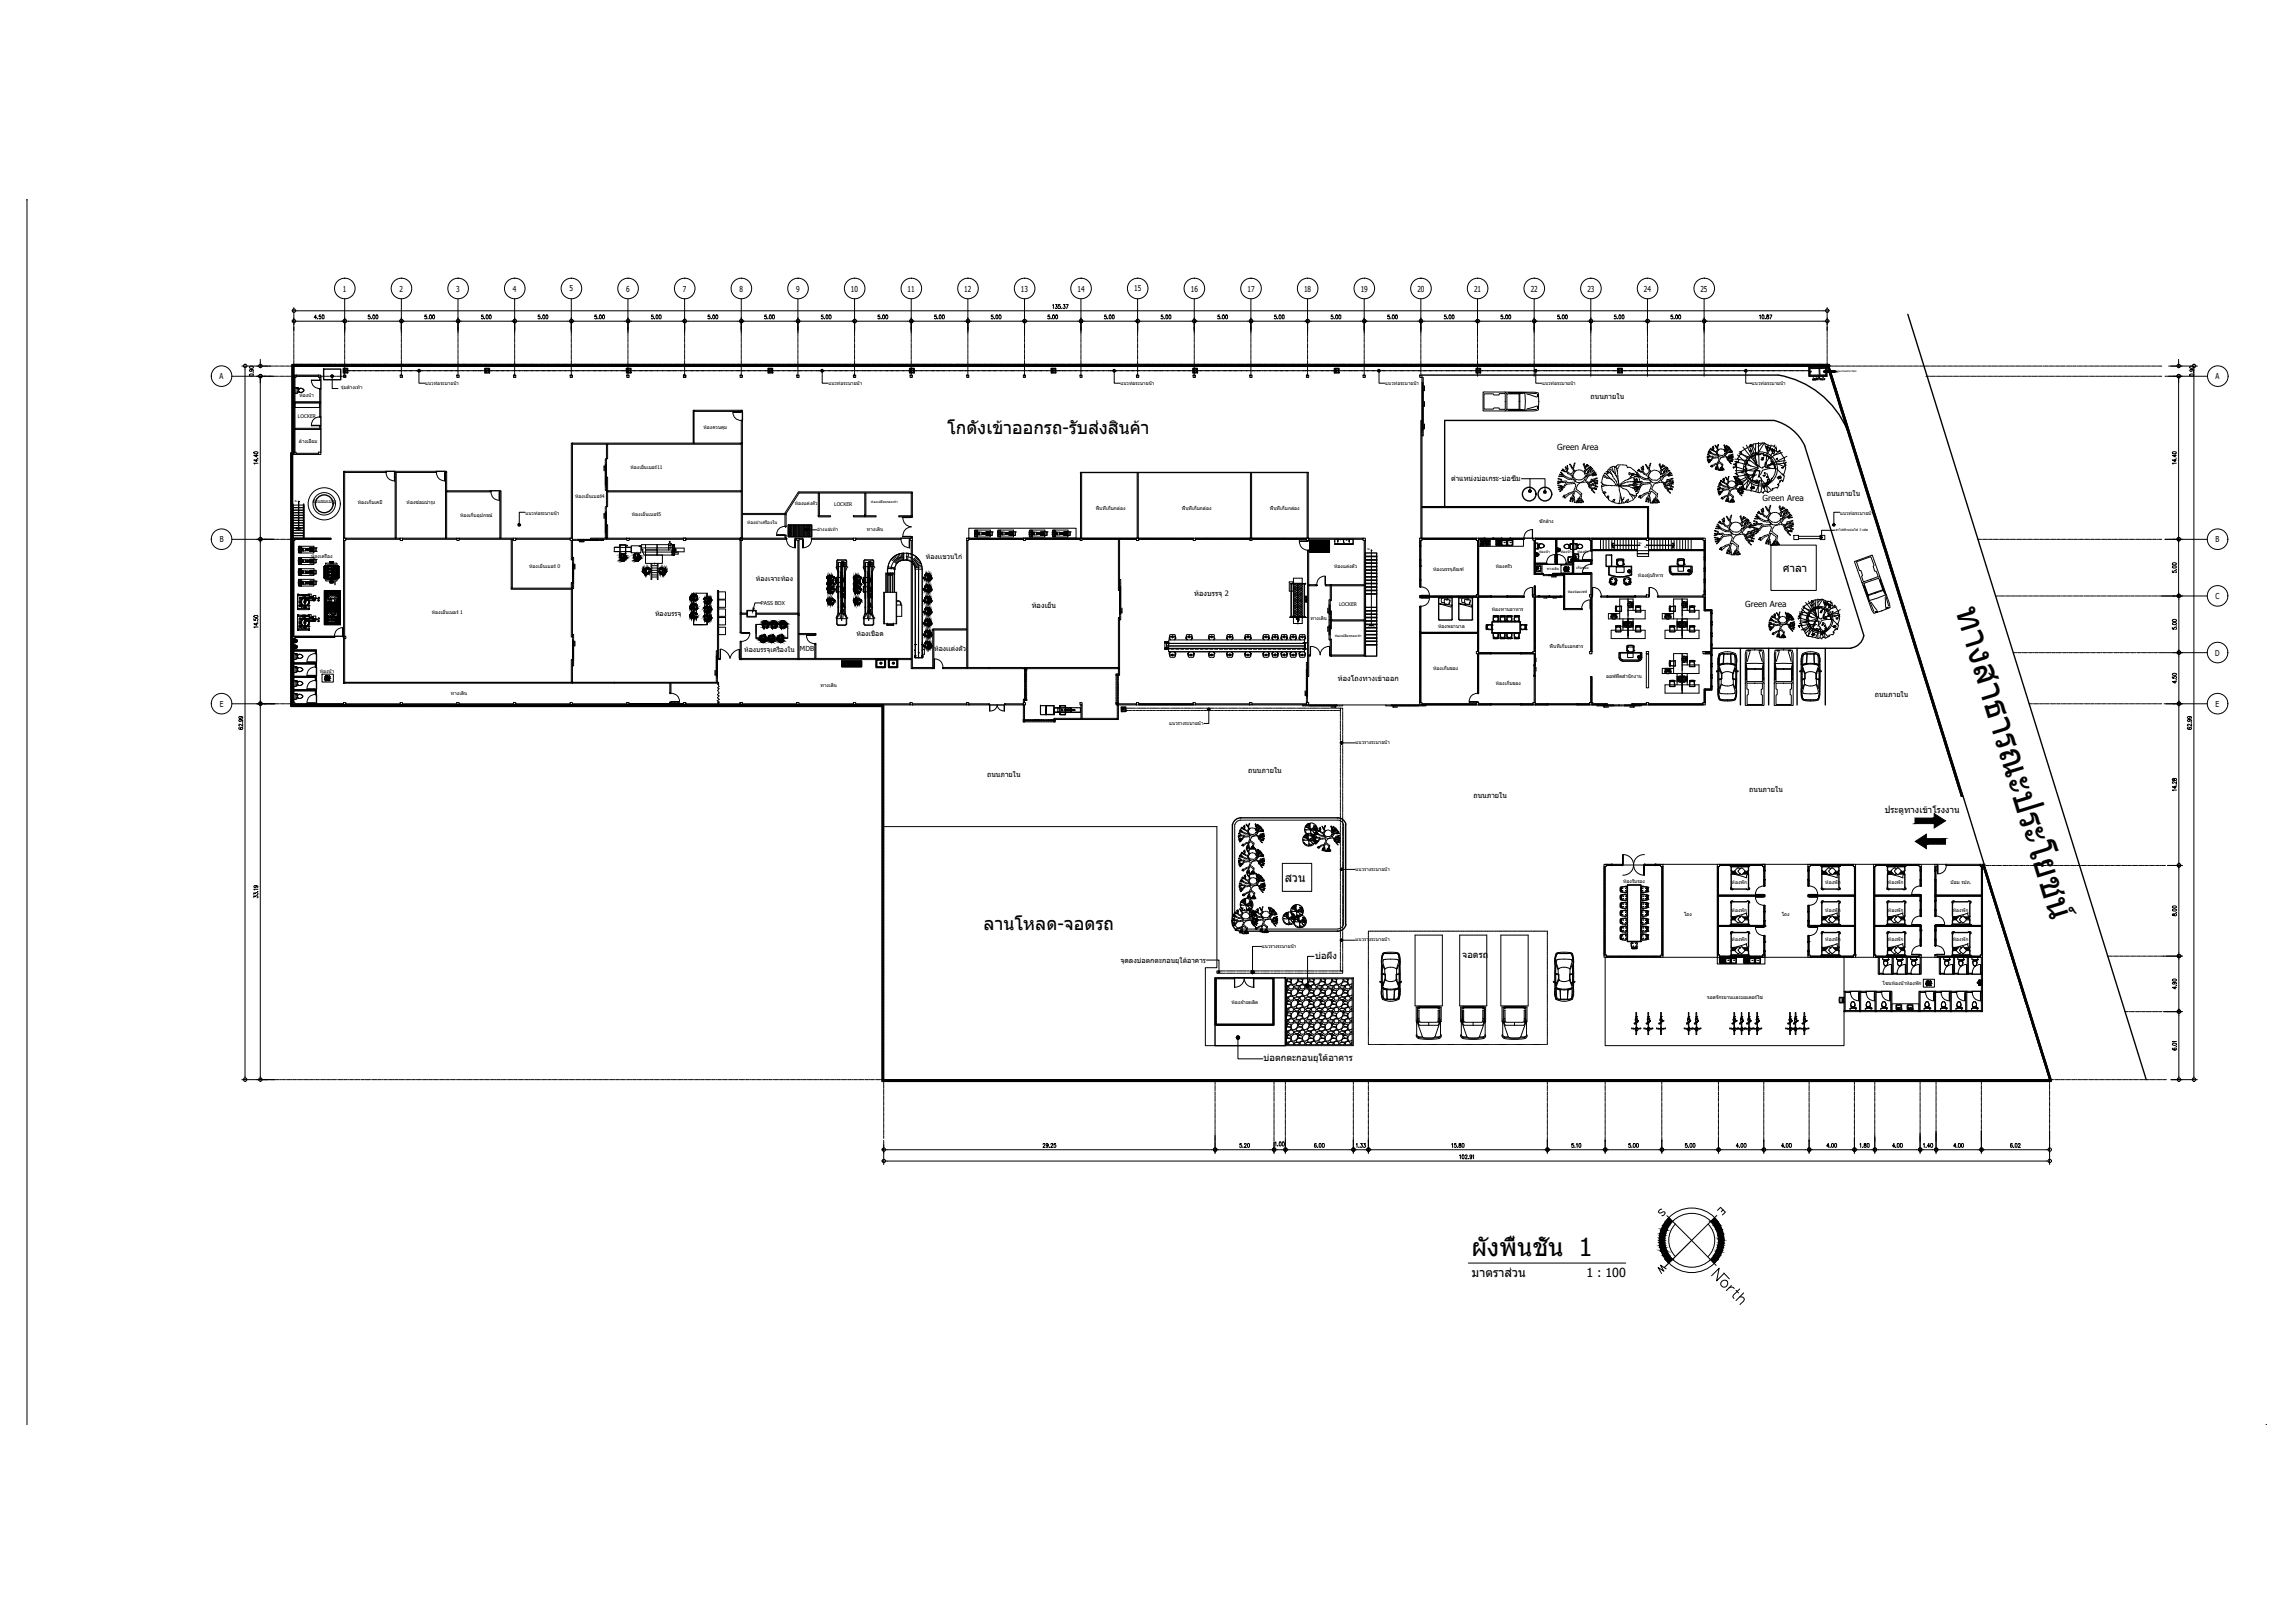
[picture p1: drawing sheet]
<svg xmlns="http://www.w3.org/2000/svg" width="420mm" height="297mm" viewBox="0 0 420 297" stroke-linecap="round" stroke-linejoin="round" font-family="sans-serif">
<defs><g id="words">
<text font-size="6.4" x="357.9" y="111.6" transform="rotate(73 357.9 111.6)">ทางสาธารณะประโยชน์</text>
<g font-size="4.6">
<text x="269.4" y="229.9">ผังพื</text>
<text x="277.8" y="229.9">้นชั้น 1</text>
</g>
<text font-size="4" x="302.3" y="223.7">S</text>
<g font-size="3.3">
<text x="173.4" y="79.4">โกดังเข้าออกรถ-รับส่งสิ</text>
<text x="204.8" y="79.4">นค้า</text>
<text x="180.1" y="170.3">ลานโหลด-จอดรถ</text>
</g>
<g font-size="3.1">
<text x="64.2" y="69.1" transform="rotate(-90 64.2 69.1)">MH</text>
<text x="90.3" y="69.1" transform="rotate(-90 90.3 69.1)">MH</text>
<text x="116.1" y="69.1" transform="rotate(-90 116.1 69.1)">MH</text>
<text x="142.2" y="69.1" transform="rotate(-90 142.2 69.1)">MH</text>
<text x="165.5" y="69.1">MH</text>
<text x="191.2" y="69.1">MH</text>
<text x="219.8" y="69.1" transform="rotate(-90 219.8 69.1)">MH</text>
<text x="243.1" y="69.1">MH</text>
<text x="271.6" y="69.1" transform="rotate(-90 271.6 69.1)">MH</text>
<text x="294.9" y="69.1">MH</text>
<text x="204.3" y="131.2">MH</text>
</g>
<g font-size="2.3">
<text x="269.5" y="233.8">มาตราส่วน</text>
<text x="290.4" y="233.8">1 : 100</text>
</g>
<text font-size="2.2" x="235.2" y="161.4">สวน</text>
<text font-size="2" x="326.4" y="104.7">ศาลา</text>
<g font-size="1.7">
<text x="345" y="148.7">ประตูทางเข้าโรงงาน</text>
<text x="240.8" y="175.5">บ่อผึ</text>
<text x="244" y="175.5">่ง</text>
<text x="267.7" y="175.4">จอดรถ</text>
<text x="231.3" y="194.2">บ่อตกตะกอนยุใต้อาคาร</text>
</g>
<g font-size="1.5">
<text x="62.8" y="53.4">1</text>
<text x="73.1" y="53.4">2</text>
<text x="83.5" y="53.4">3</text>
<text x="93.9" y="53.4">4</text>
<text x="104.3" y="53.3">5</text>
<text x="114.6" y="53.4">6</text>
<text x="125" y="53.4">7</text>
<text x="135.4" y="53.4">8</text>
<text x="145.7" y="53.4">9</text>
<text x="155.8" y="53.4">10</text>
<text x="166.1" y="53.4">11</text>
<text x="176.5" y="53.4">12</text>
<text x="186.9" y="53.4">13</text>
<text x="197.3" y="53.4">14</text>
<text x="207.6" y="53.3">15</text>
<text x="218" y="53.4">16</text>
<text x="228.4" y="53.4">17</text>
<text x="238.7" y="53.4">18</text>
<text x="249.1" y="53.4">19</text>
<text x="259.5" y="53.4">20</text>
<text x="269.9" y="53.4">21</text>
<text x="280.2" y="53.4">22</text>
<text x="290.6" y="53.4">23</text>
<text x="300.9" y="53.4">24</text>
<text x="311.3" y="53.4">25</text>
<text x="40.2" y="69.4">A</text>
<text x="405.6" y="69.4">A</text>
<text x="285.1" y="82.4">Green Area</text>
<text x="322.7" y="91.8">Green Area</text>
<text x="40.2" y="99.3">B</text>
<text x="405.6" y="99.3">B</text>
<text x="319.5" y="111.2">Green Area</text>
<text x="405.6" y="109.6">C</text>
<text x="405.5" y="120">D</text>
<text x="40.2" y="129.4">E</text>
<text x="405.6" y="129.4">E</text>
</g>
<g font-size="1.4">
<text x="291.2" y="73">ถนนภายใน</text>
<text x="265.7" y="88">ตำแหน่งบ่อเกระ-บ่อซึ</text>
<text x="277.6" y="88">ม</text>
<text x="334.4" y="90.8">ถนนภายใน</text>
<text x="188.9" y="111.2">ห้องเย็น</text>
<text x="218.6" y="109">ห้องบรรจุ 2</text>
<text x="244.9" y="124.6">ห้องโถงทางเข้าออก</text>
<text x="343.2" y="127.5">ถนนภายใน</text>
<text x="180.7" y="142.1">ถนนภายใน</text>
<text x="228.5" y="141.5">ถนนภายใน</text>
<text x="269.7" y="146">ถนนภายใน</text>
<text x="320.2" y="145">ถนนภายใน</text>
</g>
<g font-size="1.3">
<text x="138.4" y="106.3">ห้องเจาะท้อง</text>
<text x="169.5" y="102.4">ห้องเเขวนไก่</text>
<text x="119.9" y="112.8">ห้องบรรจุ</text>
<text x="136.2" y="119.3">ห้องบรรจุเครื</text>
<text x="142.8" y="119.3">่องใน</text>
<text x="146.5" y="119.2">MDB</text>
<text x="156.8" y="116.4">ห้องเชื</text>
<text x="160.2" y="116.4">อด</text>
<text x="171" y="119.2">ห้องเเต่งตัว</text>
<text x="205.1" y="176.3">จุดลงบ่อตกตะกอนยุใต้อาคาร</text>
</g>
<text font-size="1" x="139.3" y="110.7">PASS BOX</text>
<g font-size=".9">
<text x="62.4" y="71.3">จุ่มล้างเท้า</text>
<text x="77.8" y="70.4">แนวท่อระบายน้ำ</text>
<text x="151.7" y="70.4">แนวท่อระบายน้ำ</text>
<text x="205.1" y="70.4">แนวท่อระบายน้ำ</text>
<text x="253.6" y="70.4">แนวท่อระบายน้ำ</text>
<text x="282.3" y="70.4">แนวท่อระบายน้ำ</text>
<text x="320.7" y="70.4">แนวท่อระบายน้ำ</text>
<text x="54.6" y="76.6">LOCKER</text>
<text x="54.8" y="72.7">ห้องน้ำ</text>
<text x="54.7" y="81.1">ล้างเอี</text>
<text x="57.1" y="81.1">้ยม</text>
<text x="128.8" y="78.5">ห้องควบคุม</text>
<text x="115.4" y="85.9">ห้องเย็นเบอร์11</text>
<text x="57.2" y="92.1">ถังแชมเปญ</text>
<text x="65.5" y="92.3">ห้องเก็บเคมี</text>
<text x="74.5" y="92.3">ห้องซ่อมบำรุง</text>
<text x="84.2" y="94.6">ห้องเก็บอุปกรณ์</text>
<text x="96.2" y="94.2">แนวท่อระบายน้ำ</text>
<text x="105.3" y="91.2">ห้องเย็นเบอร์4</text>
<text x="115.7" y="94.4">ห้องเย็นเบอร์5</text>
<text x="136.8" y="95.9">ห้องผ่าเครื</text>
<text x="140.5" y="95.9">่องใน</text>
<text x="145.5" y="92.5">ห้องแต่งตัว</text>
<text x="152.7" y="92.5">LOCKER</text>
<text x="200.6" y="93.3">พื</text>
<text x="201.3" y="93.3">้นที</text>
<text x="202.5" y="93.3">่เก็บกล่อง</text>
<text x="216.4" y="93.3">พื</text>
<text x="217" y="93.3">้นที</text>
<text x="218.2" y="93.3">่เก็บกล่อง</text>
<text x="232.5" y="93.3">พื</text>
<text x="233.1" y="93.3">้นที</text>
<text x="234.4" y="93.3">่เก็บกล่อง</text>
<text x="281.8" y="95.7">ซักล้าง</text>
<text x="336.9" y="94.2">แนวท่อระบายน้ำ</text>
<text x="149.6" y="97.1">อ่างเเช่เท้า</text>
<text x="158.7" y="97.1">ทางเดิ</text>
<text x="161.1" y="97.1">น</text>
<text x="57" y="102.1">ห้องเครื</text>
<text x="59.9" y="102.1">่อง</text>
<text x="96.9" y="104">ห้องเย็นเบอร์ 0</text>
<text x="244.2" y="104">ห้องแต่งตัว</text>
<text x="262.4" y="104.5">ห้องบรรจุภัณฑ์</text>
<text x="273.8" y="104">ห้องครัว</text>
<text x="299.9" y="105.5">ห้องผู้บริ</text>
<text x="303.1" y="105.5">หาร</text>
<text x="79.1" y="112.3">ห้องเย็นเบอร์ 1</text>
<text x="239.9" y="113.5">ทางเดิ</text>
<text x="242.4" y="113.5">น</text>
<text x="245.1" y="110.9">LOCKER</text>
<text x="273.1" y="111.8">ห้องทานอาหาร</text>
<text x="263.3" y="115">ห้องพยาบาล</text>
<text x="283.7" y="118.6">พื</text>
<text x="284.4" y="118.6">้นที</text>
<text x="285.6" y="118.6">่เก็บเอกสาร</text>
<text x="58.5" y="123.1">ห้องน้ำ</text>
<text x="150.2" y="125.7">ทางเดิ</text>
<text x="152.7" y="125.7">น</text>
<text x="262.4" y="122.7">ห้องเก็บของ</text>
<text x="273.8" y="125.4">ห้องเก็บของ</text>
<text x="294" y="124">ออฟฟิ</text>
<text x="296.4" y="124">ตสำนักงาน</text>
<text x="82.5" y="127.3">ทางเดิ</text>
<text x="85" y="127.3">น</text>
<text x="214.1" y="132.7">แนวรางระบายน้ำ</text>
<text x="248.2" y="136.2">แนวรางระบายน้ำ</text>
<text x="248.2" y="159.3">แนวรางระบายน้ำ</text>
<text x="297.2" y="161.6">ห้องรับรอง</text>
<text x="317" y="161.7">ห้องพัก</text>
<text x="334.2" y="161.7">ห้องพัก</text>
<text x="345.6" y="161.7">ห้องพัก</text>
<text x="357.1" y="161.7">ป้อม รปภ.</text>
<text x="308.3" y="167.6">โถง</text>
<text x="317" y="166.9">ห้องพัก</text>
<text x="326.2" y="167.6">โถง</text>
<text x="334.2" y="166.9">ห้องพัก</text>
<text x="345.6" y="166.9">ห้องพัก</text>
<text x="357.5" y="166.9">ห้องพัก</text>
<text x="231" y="173.4">แนวรางระบายน้ำ</text>
<text x="248.2" y="172.3">แนวรางระบายน้ำ</text>
<text x="317" y="172.2">ห้องพัก</text>
<text x="334.2" y="172.2">ห้องพัก</text>
<text x="345.6" y="172.2">ห้องพัก</text>
<text x="357.5" y="172.2">ห้องพัก</text>
<text x="225.5" y="183.8">ห้องฝ่ายผลิ</text>
<text x="229.8" y="183.8">ต</text>
<text x="312.5" y="182.8">จอดจักรยานเเละมอเตอร์ไซ</text>
<text x="344.7" y="180.3">โซนห้องน้ำห้องพัก</text>
</g>
<g font-size=".7">
<text x="281.8" y="101.2">ห้องน้ำ</text>
<text x="285.7" y="101.2">ห้องน้ำ</text>
<text x="288.8" y="101.2">ห้องน้ำ</text>
<text x="283.2" y="104.3">ทางเดิ</text>
<text x="285" y="104.3">น</text>
<text x="288.6" y="104.2">เก็บของ</text>
<text x="287" y="108.6">ห้องน้องเชฟ</text>
</g>
<g font-size=".6">
<text x="159.5" y="92">ห้องเปลี</text>
<text x="161.6" y="92">่ยนรองเท้า</text>
<text x="335.8" y="97.3">เสาไฟฟ้าหม้อไฟ 3 เฟส</text>
<text x="244.4" y="116.7">ห้องเปลี</text>
<text x="246.5" y="116.7">่ยนรองเท้า</text>
</g>
<text font-size=".5" x="336.1" y="68.1">ต่อลงท่อสาธารณะ</text>
<g font-size=".4">
<text x="54" y="91.8">ขึ</text>
<text x="54.2" y="91.8">้น</text>
<text x="250.3" y="100.7">ขึ</text>
<text x="250.6" y="100.7">้น</text>
<text x="300" y="99.5">ขึ</text>
<text x="300.3" y="99.5">้น</text>
<text x="301.1" y="100.4">ขึ</text>
<text x="301.3" y="100.4">้น</text>
</g>
</g></defs>
<!-- layer: 0 -->
<g fill="none" stroke="#000" stroke-width=".18">
<path d="M4.9 36.6v224.2M53.8 56.3v4.2M53.8 58.8h280.7M53.8 56.9h280.7M58 58.1h-.5l.3-.5v.8M58.2 58.3h.1M58.7 57.6h-.3v.3a.24 .24 0 0 1 .4 .2 .24 .24 0 0 1-.4 .2v-.1M59 57.6a.34 .34 0 0 1 .3 .4 .34 .34 0 0 1-.3 .3zM63.1 58.2v2.3M67.7 57.6h-.3v.3a.24 .24 0 0 1 .4 0 .24 .24 0 0 1-.1 .4 .24 .24 0 0 1-.3-.1M68 58.3h.1M68.3 57.6a.38 .38 0 0 1 .4 .3 .38 .38 0 0 1-.2 .5l-.2-.1-.1-.2z"/>
<path d="M68.9 57.6a.34 .34 0 0 1 .3 .4 .34 .34 0 0 1-.3 .3zM73.5 58.2v2.3M78.1 57.6h-.3v.3a.22 .22 0 0 1 .3 .1 .22 .22 0 0 1 0 .3 .22 .22 0 0 1-.3-.1M78.3 58.3h.1M78.7 57.6a.38 .38 0 0 1 .4 .3 .38 .38 0 0 1-.2 .5l-.2-.1-.1-.2zM79.3 57.6a.34 .34 0 0 1 .3 .4 .34 .34 0 0 1-.3 .3zM83.8 58.2v2.3M88.5 57.6h-.3v.3a.22 .22 0 0 1 .3 .1 .22 .22 0 0 1-.1 .3 .22 .22 0 0 1-.3-.1M88.7 58.3h.1M89.1 57.6a.38 .38 0 0 1 .3 .3 .38 .38 0 0 1-.2 .5l-.1-.1-.1-.2zM89.6 57.6a.34 .34 0 0 1 .3 .4 .34 .34 0 0 1-.3 .3zM94.2 58.2v2.3"/>
<path d="M98.8 57.6h-.3v.3a.22 .22 0 0 1 .3 .1 .22 .22 0 0 1 0 .3 .22 .22 0 0 1-.3-.1M99.1 58.3h.1M99.4 57.6a.38 .38 0 0 1 .4 .3 .38 .38 0 0 1-.2 .5l-.2-.1-.1-.2zM100 57.6a.34 .34 0 0 1 .3 .4 .34 .34 0 0 1-.3 .3zM104.6 58.2v2.3M109.2 57.6h-.3v.3a.22 .22 0 0 1 .3 .1 .22 .22 0 0 1 0 .3 .22 .22 0 0 1-.3-.1M109.5 58.3h.1M109.8 57.6a.34 .34 0 0 1 .3 .4 .34 .34 0 0 1-.3 .3zM110.4 57.6a.34 .34 0 0 1 .3 .4 .34 .34 0 0 1-.3 .3zM115 58.2v2.3M119.6 57.6h-.3v.3a.22 .22 0 0 1 .3 .1 .22 .22 0 0 1-.1 .3 .22 .22 0 0 1-.3-.1M119.8 58.3h.1"/>
<path d="M120.2 57.6a.34 .34 0 0 1 .3 .4 .34 .34 0 0 1-.3 .3zM120.7 57.6a.38 .38 0 0 1 .4 .3 .38 .38 0 0 1-.2 .5l-.2-.1-.1-.2zM125.3 58.2v2.3M129.9 57.6h-.2l-.1 .3a.22 .22 0 0 1 .3 0 .22 .22 0 0 1 0 .3 .22 .22 0 0 1-.3 0M130.2 58.3h.1M130.5 57.6a.34 .34 0 0 1 .3 .4 .34 .34 0 0 1-.3 .3zM131.1 57.6a.38 .38 0 0 1 .4 .3 .38 .38 0 0 1-.2 .5l-.2-.1-.1-.2zM135.7 58.2v2.3M140.3 57.6h-.3v.3a.24 .24 0 0 1 .4 .2 .24 .24 0 0 1-.4 .2v-.1M140.6 58.3h.1M140.9 57.6a.34 .34 0 0 1 .3 .4 .34 .34 0 0 1-.3 .3zM141.5 57.6a.38 .38 0 0 1 .3 .3 .38 .38 0 0 1-.2 .5l-.1-.1-.1-.2z"/>
<path d="M146.1 58.2v2.3M150.7 57.6h-.3v.3a.24 .24 0 0 1 .3 .2 .24 .24 0 0 1-.3 .2v-.1M150.9 58.3h.1M151.3 57.6a.34 .34 0 0 1 .3 .4 .34 .34 0 0 1-.3 .3zM151.8 57.6a.38 .38 0 0 1 .4 .3 .38 .38 0 0 1-.2 .5l-.2-.1v-.2zM156.4 58.2v2.3M161.1 57.6h-.3v.3a.24 .24 0 0 1 .3 .2 .24 .24 0 0 1-.4 .2v-.1M161.3 58.3h.1M161.7 57.6a.34 .34 0 0 1 .3 .4 .34 .34 0 0 1-.3 .3zM162.2 57.6a.38 .38 0 0 1 .4 .3 .38 .38 0 0 1-.2 .5l-.2-.1-.1-.2zM166.8 58.2v2.3M171.4 57.6h-.3v.3a.24 .24 0 0 1 .4 .2 .24 .24 0 0 1-.4 .2v-.1"/>
<path d="M171.7 58.3h.1M172 57.6a.34 .34 0 0 1 .3 .4 .34 .34 0 0 1-.3 .3zM172.6 57.6a.38 .38 0 0 1 .4 .3 .38 .38 0 0 1-.3 .5l-.1-.1-.1-.2zM177.2 58.2v2.3M181.8 57.6h-.3v.3a.24 .24 0 0 1 .4 .2 .24 .24 0 0 1-.4 .2v-.1M182.1 58.3h.1M182.4 57.6a.34 .34 0 0 1 .3 .4 .34 .34 0 0 1-.3 .3zM183 57.6a.38 .38 0 0 1 .3 .3 .38 .38 0 0 1-.2 .5l-.1-.1-.1-.2zM187.6 58.2v2.3M192.2 57.6h-.3v.3a.23 .23 0 0 1 .3 .1 .23 .23 0 0 1-.1 .3 .23 .23 0 0 1-.3-.1M192.4 58.3h.1M192.7 55.9l.2-.2v.8"/>
<path d="M192.8 57.6a.34 .34 0 0 1 .3 .4 .34 .34 0 0 1-.3 .3zM193.2 55.7h.3l-.1 .3h.1a.26 .26 0 0 1 0 .4 .26 .26 0 0 1-.3 0v-.1M193.3 57.6a.34 .34 0 0 1 .3 .4 .34 .34 0 0 1-.3 .3zM194.1 55.7h-.3v.3a.24 .24 0 0 1 .3 .1 .24 .24 0 0 1 0 .3 .24 .24 0 0 1-.3 0l-.1-.1M194.3 56.4l.1 .1M194.7 55.7h.3l-.2 .3h.1a.24 .24 0 0 1 .1 .4 .24 .24 0 0 1-.4 0v-.1M195.2 55.7h.4l-.3 .8M197.9 58.2v2.3M202.5 57.6h-.2v.3a.23 .23 0 0 1 .3 .1 .23 .23 0 0 1-.1 .3 .23 .23 0 0 1-.3-.1M202.8 58.3h.1M203.1 57.6a.34 .34 0 0 1 .3 .4 .34 .34 0 0 1-.3 .3zM203.7 57.6a.34 .34 0 0 1 .3 .4 .34 .34 0 0 1-.3 .3z"/>
<path d="M208.3 58.2v2.3M212.9 57.6h-.3v.3a.23 .23 0 0 1 .3 .1 .23 .23 0 0 1 0 .3 .23 .23 0 0 1-.4-.1M213.1 58.3h.1M213.5 57.6a.34 .34 0 0 1 .3 .4 .34 .34 0 0 1-.3 .3zM214.1 57.6a.34 .34 0 0 1 .3 .4 .34 .34 0 0 1-.3 .3zM218.6 58.2v2.3M223.3 57.6h-.3v.3a.23 .23 0 0 1 .3 .1 .23 .23 0 0 1-.1 .3 .23 .23 0 0 1-.3-.1M223.5 58.3h.1M223.8 57.6a.38 .38 0 0 1 .4 .3 .38 .38 0 0 1-.2 .5l-.2-.1v-.2zM224.4 57.6a.34 .34 0 0 1 .3 .4 .34 .34 0 0 1-.3 .3zM229 58.2v2.3M233.6 57.6h-.2v.3a.23 .23 0 0 1 .3 .1 .23 .23 0 0 1-.1 .3 .23 .23 0 0 1-.3-.1"/>
<path d="M233.9 58.3h.1M234.2 57.6a.38 .38 0 0 1 .4 .3 .38 .38 0 0 1-.2 .5l-.2-.1-.1-.2zM234.8 57.6a.34 .34 0 0 1 .3 .4 .34 .34 0 0 1-.3 .3zM239.4 58.2v2.3M244 57.6h-.3v.3a.23 .23 0 0 1 .4 .1 .23 .23 0 0 1-.1 .3 .23 .23 0 0 1-.3-.1M244.2 58.3h.1M244.6 57.6a.38 .38 0 0 1 .4 .3 .38 .38 0 0 1-.2 .5l-.2-.1-.1-.2zM245.2 57.6a.34 .34 0 0 1 .3 .4 .34 .34 0 0 1-.3 .3zM249.8 58.2v2.3M254.4 57.6h-.3v.3a.24 .24 0 0 1 .3 0 .24 .24 0 0 1 0 .4 .24 .24 0 0 1-.4-.1M254.6 58.3h.1M255 57.6a.38 .38 0 0 1 .3 .3 .38 .38 0 0 1-.2 .5l-.1-.1-.1-.2z"/>
<path d="M255.6 57.6a.34 .34 0 0 1 .3 .4 .34 .34 0 0 1-.3 .3zM260.1 58.2v2.3M264.7 57.6h-.3v.3a.24 .24 0 0 1 .4 0 .24 .24 0 0 1-.1 .4 .24 .24 0 0 1-.3-.1M265 58.3h.1M265.3 57.6a.38 .38 0 0 1 .4 .3 .38 .38 0 0 1-.2 .5l-.2-.1-.1-.2zM265.9 57.6a.34 .34 0 0 1 .3 .4 .34 .34 0 0 1-.3 .3zM270.5 58.2v2.3M275.1 57.6h-.3v.3a.22 .22 0 0 1 .3 .1 .22 .22 0 0 1 0 .3 .22 .22 0 0 1-.3-.1M275.4 58.3h.1M275.7 57.6a.38 .38 0 0 1 .4 .3 .38 .38 0 0 1-.2 .5l-.2-.1-.1-.2zM276.3 57.6a.34 .34 0 0 1 .3 .4 .34 .34 0 0 1-.3 .3zM280.9 58.2v2.3"/>
<path d="M285.5 57.6h-.3v.3a.22 .22 0 0 1 .3 .1 .22 .22 0 0 1 0 .3 .22 .22 0 0 1-.4-.1M285.7 58.3h.1M286.1 57.6a.38 .38 0 0 1 .4 .3 .38 .38 0 0 1-.3 .5l-.1-.1-.1-.2zM286.7 57.6a.34 .34 0 0 1 .3 .4 .34 .34 0 0 1-.3 .3zM291.2 58.2v2.3M295.9 57.6h-.3v.3a.22 .22 0 0 1 .3 .1 .22 .22 0 0 1-.1 .3 .22 .22 0 0 1-.3-.1M296.1 58.3h.1M296.4 57.6a.34 .34 0 0 1 .3 .4 .34 .34 0 0 1-.3 .3zM297 57.6a.34 .34 0 0 1 .3 .4 .34 .34 0 0 1-.3 .3zM301.6 58.2v2.3M306.2 57.6h-.3v.3a.22 .22 0 0 1 .3 .1 .22 .22 0 0 1 0 .3 .22 .22 0 0 1-.3-.1M306.5 58.3h.1"/>
<path d="M306.8 57.6a.34 .34 0 0 1 .3 .4 .34 .34 0 0 1-.3 .3zM307.4 57.6a.38 .38 0 0 1 .3 .3 .38 .38 0 0 1-.2 .5l-.1-.1-.1-.2zM312 58.2v2.3M322.1 57.8l.2-.2v.8M322.7 57.6a.34 .34 0 0 1 .2 .4 .34 .34 0 0 1-.2 .3zM323.2 58.3h.1M323.5 57.6v.2a.38 .38 0 0 1 .3 .5l-.2 .1a.3 .3 0 0 1-.1-.4 .3 .3 0 0 1 .3-.2v-.2zM324 57.6h.4l-.3 .8M334.5 56.3v4.2M44.3 67h5.2M44.9 67v130.6M45.7 68.5a.38 .38 0 0 1 .4-.1 .38 .38 0 0 1 .3 .3l-.6 .1z"/>
<path d="M45.7 67.1a.38 .38 0 0 1 .4-.1 .38 .38 0 0 1 .3 .3l-.6 .1zM45.9 67.6l.2 .1a.21 .21 0 0 1-.3 .3 .21 .21 0 0 1-.1-.4h.6l.1 .1-.1 .3M46.3 68.2h.1M47 68.9h3.2M47.7 65.8v1.2M47.7 68.9v128.7M53.8 68.7h.4v.4h-.4zM53.8 69.1h.2v13.6h-.2zM54 78.4h4.7v.2h-4.7zM54 73.5h4.7v.2h-4.7zM54 73.7h4.5v.9h-4.5zM54.2 68.7h4.1v.2h-4.1z"/>
<path d="M58.3 68.7h.4v.4h-.4zM58.5 78h.2v.4h-.2zM58.5 73.7h.2v2.6h-.2zM58.5 69.1h.2v.4h-.2zM58.5 71.2h.2v2.3h-.2zM60.8 69v2.1h1.1M73.3 68.7h.4v.4h-.4zM76.7 68.1v2h1.1M83.6 68.7h.5v.4h-.5zM94 68.7h.4v.4h-.4zM104.4 68.7h.4v.4h-.4zM125.1 68.7h.4v.4h-.4z"/>
<path d="M126.9 75.1h.2v6h-.2zM127.1 75.1h8.6v.2h-8.6zM135.5 68.7h.4v.4h-.4zM135.7 75.4v-.3h.2v.3M135.9 76.9v4.2h-.2v-4.2M145.9 68.7h.4v.4h-.4zM150.5 68.1v2h1.1M156.2 68.7h.5v.4h-.5zM177 68.7h.4v.4h-.4zM187.4 68.7h.3v.4h-.3zM197.7 68.7h.4v.4h-.4zM204 68.1v2h1"/>
<path d="M208.1 68.7h.4v.4h-.4zM228.8 68.7h.4v.4h-.4zM239.2 68.7h.4v.4h-.4zM249.5 68.7h.5v.4h-.5zM252.5 68.1v2h1M259.9 68.7h.4v.4h-.4zM260.1 76.9h.2v21.6h-.2zM281.2 68.1v2h1M319.6 68.1v2h1.1M334.3 67.8h.1M334.4 67.8h.1M334.4 68.1h.1"/>
<path d="M334.4 67.8l-.1 .3M334.8 67.8h.8v.2M334.8 68.1h.8M334.8 67.9h.8M396.4 68.9h3.1M397 67h5.3M398.9 65.8v1.2M398.9 68.9v40.2M400.9 68.5l.4-.1 .3 .2a.38 .38 0 0 1-.3 .2 .38 .38 0 0 1-.4-.3zM400.9 67.1l.4-.1 .3 .2a.45 .45 0 0 1-.7 0zM401.1 67.6l.2 .1a.19 .19 0 0 1-.1 .3 .19 .19 0 0 1-.2-.1 .19 .19 0 0 1 0-.3h.5l.1 .2-.1 .2M401.6 68.2h.1"/>
<path d="M401.6 67v130.6M46.5 82.7h.4l.3 .1a.38 .38 0 0 1-.4 .2 .38 .38 0 0 1-.3-.3zM47 84.1v.4l-.5-.3h.7M47 83.2v.4l-.5-.3h.7M47 98.7h3.2M47.2 83.8l-.1 .1M47.2 84.8h-.7l.1 .1M53.6 98.5h.4v.4h-.4zM53.6 98.9h.2v17.5h-.2zM53.6 98h2.1v.5h-2.1zM53.6 97.6h2.1v.4h-2.1zM53.6 97.1h2.1v.5h-2.1z"/>
<path d="M53.6 96.6h2.1v.5h-2.1zM53.6 96.2h2.1v.4h-2.1zM53.6 95.7h2.1v.5h-2.1zM53.6 95.2h2.1v.5h-2.1zM53.6 94.8h2.1v.4h-2.1zM53.6 94.3h2.1v.5h-2.1zM53.6 93.8h2.1v.5h-2.1zM53.6 93.4h2.1v.4h-2.1zM53.6 92.9h2.1v.5h-2.1zM53.6 92.4h2.1v.5h-2.1zM53.6 92.2l.1 6.3zM53.8 82.7h.4v.5h-.4z"/>
<path d="M54 98.5h6.6v.2h-6.6zM54.2 83h4.1v.2h-4.1zM55.5 92.2h.2v6.3h-.2zM58.3 82.7h.4v.5h-.4zM62.9 98.5h.4v.4h-.4zM62.9 98.9h.2v26.1h-.2zM62.9 86.3h.2v12.2h-.2zM63.3 98.5h10v.2h-10zM70.7 86.3h-7.6v.2h7.6M72.2 86.3h7.8M72.2 86.5h7.7M72.3 86.5h.2v12h-.2z"/>
<path d="M73.3 98.5h.4v.4h-.4zM73.7 98.5h9.9v.2h-9.9zM81.5 86.3h.3v.2h-.3M81.6 86.5h.2v12h-.2zM81.8 89.8h8v.2h-8zM83.6 98.5h.5v.4h-.5zM84.1 98.5h9.9v.2h-9.9zM91.5 89.8h.2v8.7h-.2zM93.6 98.7h.2v8.9h-.2zM94 98.5h.4v.4h-.4zM94.4 98.5h10v.2h-10zM96.1 93.8h-1v2"/>
<path d="M104.4 98.5h.4v.4h-.4zM104.6 98.9h.2v3.6h-.2zM104.6 81.1h.2v17.4h-.2zM104.8 81.1h30.9v.2h-30.9zM108.1 98.5h2.9v.2h-2.9zM111 98.5h3.8v.2h-3.8zM111 96h.2v2.5h-.2zM111 89.8h.2v2.9h-.2zM111 87.3h.2v2.5h-.2zM111 81.3h.2v2.7h-.2zM111.2 89.8h24.5v.2h-24.5zM114.8 98.5h.4v.4h-.4z"/>
<path d="M115.2 98.5h9.9v.2h-9.9zM125.1 98.5h.4v.4h-.4zM125.5 98.5h10v.2h-10zM135.5 98.7h.2v13.5h-.2zM135.5 98.5v.4h.4v-.4h-.4h.4v.4h-.4zM135.7 81.1h.2v17.4h-.2zM135.9 94h8v.2h-8zM143.7 94l2.5-4h20.8v.2h-20.7l-2.4 3.8M143.7 97.9v.6h.2v-.6M143.7 96.4v-2.2h.2v2.2M144 98.5h-8.1v.2h8.1M144.3 96.1v2.1"/>
<path d="M144.5 96.1v2.1M144.6 96.1v2.1M144.7 96.1v2.1M144.8 96.1v2.1M144.9 96.1v2.1M145 96.1v2.1M145.2 96.1v2.1M145.3 96.1v2.1M145.4 96.1v2.1M145.5 96.1v2.1M145.5 98.5h.4v.2h-.4M145.7 96.1v2.1"/>
<path d="M145.9 98.5h.4v.4h-.4zM145.9 96.1v2.1M146 96.1v2.1M146.1 98.9h.2v13.7h-.2zM146.1 96.1v2.1M146.2 96.1v2.1M146.3 96.1v2.1M146.4 96.1v2.1M146.6 96.1v2.1M146.7 96.1v2.1M146.8 96.1v2.1M146.9 98.5h-.6v.2h.7"/>
<path d="M146.9 96.1v2.1M147.1 96.1v2.1M147.3 96.1v2.1M147.5 96.1v2.1M147.6 96.1v2.1M147.7 96.1v2.1M147.8 96.1v2.1M147.9 97h1.6M148 96.1v2.1M148.1 96.1v2.1M148.2 96.1v2.1M148.3 96.1v2.1"/>
<path d="M148.4 96.1v2.1M148.5 98.5h7.7v.2h-7.7M148.5 96.1v2.1M149.8 90.2h.2v4.2h-.2zM149.8 94.4h2.2v.2h-2.2zM156.2 98.5h.5v.4h-.5zM156.2 94.4h2.1v.2h-2.1zM156.7 98.5h8.2v.2h-8.2zM158.3 90.2h.2v4.2h-.2zM158.3 94.4h2.1v.2h-2.1zM164.5 94.4h2.3v.2h-2.3zM166.6 98.5h.4v.4h-.4z"/>
<path d="M166.8 98.9h.2v23.5h-.2zM166.8 98.3h.2v.2h-.2zM166.8 90.2h.2v4.2h-.2h.2v.2h-.2zM177 98.5h.4v.4h-.4zM177 98.9h.2v23.3h-.2zM177.4 98.5h10v.2h-10zM177.4 96.7h19.6v1.8h-19.6zM187.4 98.5h.3v.4h-.3zM187.7 98.5h10v.2h-10zM197.7 98.5h.4v.4h-.4zM197.8 86.5h.2v12h-.2zM198.1 98.5h10v.2h-10z"/>
<path d="M204.8 98.7h.2v9.4h-.2zM208.1 98.5h.4v.4h-.4zM208.2 86.5h.2v12h-.2zM208.5 98.5h9.9v.2h-9.9zM218.4 98.5h.4v.4h-.4zM218.8 98.5h10v.2h-10zM228.8 98.5h.4v.4h-.4zM228.9 86.5h.2v12h-.2zM229.2 98.5h10v.2h-10zM239.2 98.5h.4v.4h-.4zM239.3 86.5h.2v12h-.2zM239.6 98.5h9.9v.2h-9.9z"/>
<path d="M239.8 99v2.1M239.9 99v2.1M240 99v2.1M240.1 99v2.1M240.2 99v2.1M240.3 99v2.1M240.4 99v2.1M240.5 99v2.1M240.6 99v2.1M240.7 99v2.1M240.8 99v2.1M240.9 99v2.1"/>
<path d="M241 99v2.1M241.1 99v2.1M241.2 99v2.1M241.3 99v2.1M241.4 99v2.1M241.5 99v2.1M241.6 99v2.1M241.7 99v2.1M241.8 99v2.1M241.9 99v2.1M242 99v2.1M242.1 99v2.1"/>
<path d="M242.2 99v2.1M242.2 99v2M242.3 99v2M242.4 99v2M242.5 99v2M242.6 99v2M242.7 99v2M242.8 99v2M242.9 99v2M243 99v2M243.1 99v2M243.2 99v2"/>
<path d="M243.3 99v2M243.4 99v2M249.5 98.5h.5v.4h-.5zM249.8 98.9h.2v21.2h-.2zM259.9 98.5h.4v.4h-.4zM259.9 98.9h.2v1h-.2zM260.3 98.5h10v.2h-10zM260.3 92.7h41.5v5.8M260.3 92.9h41.3v5.6M270.3 98.5h.4v.4h-.4zM270.5 98.9h.2v10h-.2zM270.7 98.5h1v.2h-1z"/>
<path d="M271.9 98.5h1.4v.2h-1.4zM273.4 98.5h1.5v.2h-1.5zM274.9 98.5h1.5v.2h-1.5zM276.5 98.5h2.4v.2h-2.4zM278.5 87.6h1.6v2M278.9 98.7v1.3h-8.2M280.1 87.6h2.8v2.2M280.7 98.5h.4v.4h-.4zM280.9 98.9h.2v6.2h-.2zM281.1 98.5h9.9v.2h-9.9zM284.8 98.7h.2v4.6h-.2zM287.9 98.7h.2v4.6h-.2z"/>
<path d="M291 98.5h.5v.4h-.5zM291.2 98.9h.3v1.9h-.3zM291.5 98.5h9.9v.2h-9.9zM293 98.7v1.9M293.5 98.7v1.9M294 98.7v1.9M294.5 98.7v1.9M295.1 98.7v1.9M295.6 98.7v1.9M296.1 98.7v1.9M296.6 98.7v1.9M297.2 98.7v1.9"/>
<path d="M297.7 98.7v1.9M298.2 98.7v1.9M298.7 98.7v1.9M299.2 98.7v1.9M299.7 98.7v1.9M301.4 98.5h.4v.4h-.4zM301.8 98.5h10v.2h-10zM301.8 98.7v1.9M302.3 98.7v1.9M302.8 98.7v1.9M303.4 98.7v1.9M303.9 98.7v1.9"/>
<path d="M304.4 98.7v1.9M304.9 98.7v1.9M305.5 98.7v1.9M306 98.7v1.9M306.5 98.7v1.9M307 98.7v1.9M307.5 98.7v1.9M308 98.7v1.9M308.6 98.7v1.9M309.1 98.7v1.9M309.6 98.7v1.9M311.8 98.5h.4v.4h-.4z"/>
<path d="M312 98.9h.2v3.1h-.2zM324.2 99.8h8.3v8.3h-8.3zM328.4 98h.9v.7h-.9zM329.3 98.2h3.9v.4h-3.9zM333.2 98h.9v.7h-.9zM335.8 97.1h-2.3v1.2M336.8 93.8h-1.1v2M396.4 98.7h3.1M397.7 82.7a.38 .38 0 0 1 .5-.1 .38 .38 0 0 1 .2 .4h-.6zM398.2 84.1v.4l-.5-.3h.7M398.2 83.2v.4l-.5-.3h.7M398.4 84.8h-.7l.1 .1"/>
<path d="M398.4 83.8v.1M46.5 113.2v.3l.3 .1a.22 .22 0 0 1 0-.4 .22 .22 0 0 1 .3 0 .22 .22 0 0 1 0 .4M46.5 112.7l.6-.1 .1 .2a.38 .38 0 0 1-.4 .2 .38 .38 0 0 1-.3-.3zM47 114v.5l-.5-.3h.7M47.2 113.8l-.1 .1M47.2 114.8h-.7l.1 .1M53.6 116.4h.4v.5h-.4zM53.6 116.9h.2v11.7h-.2zM53.8 118.9h4.1v.3h-4.1zM54 116.4h7.2v.3h-7.2zM57.7 119.2h.2v.4h-.2zM59.6 103.1h2.1v3.2h-2.1z"/>
<path d="M62.9 116.4h.4v.5h-.4zM93.6 107.6h11.2v.3h-11.2zM104.6 106.6h.2v1h-.2zM104.6 107.9h.2v8.7h-.2zM131.3 108.1h.3v12.4h-.3zM131.6 109.8h1.2v1.4h-1.2zM131.6 111.4h1.2v1.4h-1.2zM131.6 113h1.2v1.4h-1.2zM131.6 114.8h1.2v1.3h-1.2zM131.6 108.3h1.2v1.4h-1.2zM135.5 117.5h.2v3.2h-.2zM135.5 112.4h.2v3.3h-.2z"/>
<path d="M135.5 112.2v.2M135.7 112.2h1v.2h-1zM136.7 111.7h1.8v1.2h-1.8zM136.8 111.8h1.6v1h-1.6zM138.5 112.2h7.6v.2h-7.6zM139.3 110.3h-1.1l-.2 1M146.1 112.2h.2v8.5h-.2zM146.3 115.9h3.1v.2h-3.1zM149.2 117.9h.2v2.6h-.2zM165.5 102.5h.6M167.5 118h.1M167.5 104.2h1.4v16.2h-1.4z"/>
<path d="M167.5 118.9l-.1 .1 .1 .1M167.5 119h.1M167.5 117.9h.1M167.6 104.2v16.2M168.1 119.4h.2l-.1 .3zM168.2 104.2l-.1 16.2M168.8 118h.1M168.8 117.9h.1M168.8 104.2v16.2M168.8 119h.1M168.9 118.9h.3v.8h-.3zM170.8 115.3h.2v7.1h-.2z"/>
<path d="M170.8 115.1h6.2v.2h-6.2zM204.8 113h.2v9.4h-.2zM239.4 100.8h.2v23h-.2zM239.6 119.9h.2v.2h-.2zM239.6 107h1.4v.2h-1.4zM242.7 107h1v.2h-1zM243.5 119.9h6.3v.2h-6.1v-.2v.2h-.2zM243.5 117h.2v2.9h-.2zM243.5 113.4h.2v1.7h-.2zM243.5 107h.2v2.9h-.2zM243.5 111.8h.2v1.6h-.2zM243.7 113.4h6.1v.3h-6.1z"/>
<path d="M243.7 107h6.1v.2h-6.1zM251.1 100.8v13.7M259.9 115.7h.2v12.9h-.2zM259.9 109.1h10.4v.2h-10.4zM259.9 111.2h.2v4.4h-.2zM259.9 103.7h.2v2.4h-.2zM259.9 100h.2v2.4h-.2zM259.9 106.2h.2v1.1h-.2zM259.9 102.5h.2v1.1h-.2zM260.1 115.7h10.4v.2h-10.4zM270.3 119.2h.4v.5h-.4zM270.3 108.9h.4v.4h-.4z"/>
<path d="M270.5 119.7h.2v7.2h-.2zM270.5 109.3h.2v9.9h-.2zM270.7 119.5h2.2v.2h-2.2zM270.7 109.1h2.2v.2h-2.2zM273 119.5h5.4v.2h-5.4zM273 109.1h2.9v.2h-2.9zM276 109.1h2.9v.2h-2.9zM278.5 119.5h2.2v.2h-2.2zM280.7 119.2h.4v.5h-.4zM280.7 108.9h.4v.4h-.4zM280.9 109.3h.2v9.9h-.2zM280.9 107.2h.2v1.7h-.2z"/>
<path d="M281.1 109.1h.5v.2h-.5zM281.1 104.9h1.4v.2h-1.4zM281.1 103.1h2v.2h-2zM281.3 103.7v.8M281.3 103.6h.1M281.3 104.5h.1M281.3 103.6h.7M281.3 103.6v.9M281.3 104.4l.6 .1M281.4 103.8h.1M281.4 103.9h.1M281.4 103.7h.1"/>
<path d="M281.4 103.6h.5M281.4 103.7v.2M281.4 103.7l.1 .1M281.4 103.6l-.1 .1M281.4 104.2l.5 .3M281.5 103.9l-.1 .4M281.5 103.8l.1 .1h-.2M281.5 103.8h.1M281.5 103.9h.1M281.6 104.1h.1M282 103.7v.3M282 103.5l.1 .1"/>
<path d="M282 104.1v.3M282.1 104.4l-.2 .1M282.1 103.7l-.2-.1-.4 .3M282.1 103.7v.4M282.1 104.1h.1M282.1 104.5l-.8 .1M282.1 104.1v.4M282.3 103.3v1.6h-1.2M284.3 104.9h1.9v.2h-1.9zM285.7 109.1h.5v.2h-.5zM286.2 104.9h.3v6.5h-.3zM286.4 103.8l-.2 .4"/>
<path d="M286.4 103.8l-.1 .4M286.4 103.9l-.2 .4h.2v.3v-.3M286.4 103.9h.1M286.4 103.8h.1M286.4 104.5v.1M286.5 104.9h4.7v.2h-4.7zM286.5 111.4h3v.2h-3zM286.5 104.3l-.1 .3M286.5 104.3v.3M286.5 104.6h.1M286.5 111.4h-.3v.2h.4M286.5 103.9h.1"/>
<path d="M286.6 104.5v.1M286.6 103.8v.3v-.2M286.6 104.1l.2 .2h-.3v.3M286.6 103.9l.1 .3M286.6 103.8l.1 .1M286.8 103.1h1.1v.2h-1.1zM286.8 103.7v.9zM286.9 103.9v.3M286.9 104.2h.1M286.9 103.9l.1 .7M287 104.5l-.1 .1M287 103.9h.1"/>
<path d="M287 103.8l.2 .1v.7M287 102l.1 .9h.8M287 104.3v.3h-.1M287 102.4h.1M287.1 104.3h.1M287.1 104.3v.3h.2M287.1 102.1l.2-.1 .4 .2M287.2 102.1v.7l.5-.2M287.2 104.5l.1 .1M287.2 104.2v-.4l.1 .4M287.2 102.9h.6M287.2 101.9h.6"/>
<path d="M287.6 102.6h.1M287.6 102.4h.1M287.6 102.6l.1 .1M287.7 102.7h.1M287.7 102.6h.1M287.7 102.7l.1-.1v.1M287.7 102.3v.3M287.8 101.9l.1 .1M287.8 102.7h.1M287.9 102.1v.7M287.9 102.9h.1M287.9 101.9l-.9 .1"/>
<path d="M287.9 101.9h.1M287.9 102.8l-.1 .1M287.9 101.9v1M287.9 103.3h.2v1.6h-.2zM288.1 102.5h3.4v.2h-3.4zM288.1 101.4v1M288.2 101.5v.7l.1 .1M288.2 102.4h.1M288.2 101.4h.1M288.2 102.4h.7M288.2 101.4h.7M288.2 102.1v.1"/>
<path d="M288.3 101.4h.5M288.3 102.2h.1M288.3 101.4l-.1 .1M288.3 101.7l.1 .4M288.3 102.1h.1M288.4 102.1v.1h-.1M288.4 102.2h.1M288.4 102.1h.1M288.4 101.9h.1M288.5 102.1h-.2M288.9 101.6v.7l-.5-.1M288.9 101.3l.1 .1"/>
<path d="M289 101.6l-.2-.1-.5 .2M289 101.5v.4M289 102.3l-.1 .1M289 101.9h.1M289 101.9v.4M291 119.2h.5v.5h-.5zM291 108.9h.5v.4h-.5zM291.2 109.3h.3v9.9h-.3zM291.2 104.9h.3v4h-.3zM291.2 102.5h.3v.7h-.3zM291.5 100.6h8.2v.2h-8.2zM293.2 109.1h1v.2h-1z"/>
<path d="M294.3 109.1h5v.2h-5zM295 112.3v.5M295 115.3h6.2v1.6h-6.2zM295 112.9h.9M295.1 112.5h.7zM295.1 112.6h.7v.1h-.7zM295.1 112.6h.7M295.1 112.7h.7M295.3 113.1h-.3l-.1-.3h1.2l-.1 .3h-.3M295.3 112.4h.4zM295.3 112.9v.4h.4v-.4M296 112.3v.5"/>
<path d="M297.1 113.8h.9v.3M297.1 113.3v2M297.2 114.1l.1 .4zM297.3 113.9h.2v.7h-.2zM297.4 113.9v.7M297.5 113.9v.7M297.7 113.8l.1 1zM297.8 114.1h.6M297.8 114.5h.6M298 114.5v.3h-.9M298 114.1v.4M298.1 111.7h3.1v1.6h-6.7v-1h2"/>
<path d="M298.1 109.6v7.3M298.1 114.1v.4M298.2 110.9v.3h.8M298.2 114.5v.3h.8M298.4 111.2h.1M298.4 110.4h-.4v.5h.4M298.4 110.2v.9M298.4 113.8v1M298.4 110.2h.1M298.4 111.1h.1M298.4 113.8h.1M298.4 114.8h.1"/>
<path d="M298.5 111.2h.1M298.6 110.3h.1v.7h-.1zM298.6 113.9h.1v.7h-.1zM298.6 110.3v.7M298.6 113.9v.7M298.7 110.3v.7M298.7 113.9v.7M298.8 110.3l.1 .7zM298.8 113.9l.1 .7zM298.9 110.4v.5zM298.9 114.1v.4zM299 111.7v-2.1h-2.5v3.7"/>
<path d="M299 113.3v2M299 110.1h-.8v.3M299 113.8h-.8v.3M299.4 109.1h2v.2h-2zM299.7 100.8h2.1v.5h-2.1zM299.7 101.3h2.1v.5h-2.1zM301.4 119.2h.4v.5h-.4zM301.4 108.9h.4v.4h-.4zM301.4 119.7h.4v6.2h-.4zM301.8 100.6h10.2v.2h-10.2zM303.6 109.1h8.2v.2h-8.2zM304.8 112.3v.8h.4"/>
<path d="M304.8 115.3h6.3v1.6h-6.3zM305 112.5h.7zM305 112.6h.7v.1h-.7zM305 112.6h.7M305 112.7h.7M305.2 112.9v.4h.3v-.4M305.2 112.4h.4zM305.8 112.9h-.9l1-.1v.3h-.4M305.9 112.3v.5M307 113.8h.8v.3M307 113.3v2M307.1 114.1v.4z"/>
<path d="M307.2 113.9h.3v.7h-.3zM307.2 113.9v.7M307.3 113.9v.7M307.4 113.9v.7M307.6 113.8v1zM307.6 114.1h.7M307.6 114.5h.7M307.8 114.5v.3h-.8M307.9 114.1v.4M308 111.7h3.1v1.6h-6.8v-1h2.1M308 109.6v7.3M308 119.6v7.3"/>
<path d="M308 110.9v.3h.9M308.2 111.2h.1M308.3 110.4h-.4v.5h.4M308.3 110.2v.9zM308.3 113.8v1zM308.4 111.2h.1M308.5 110.3v.7zM308.5 113.9v.7zM308.6 110.3h.1v.7h-.1zM308.6 113.9h.1v.7h-.1zM308.6 110.3v.7M308.6 113.9v.7"/>
<path d="M308.7 110.3v.7M308.7 113.9v.7M308.8 110.4v.5zM308.8 114.1v.4zM308.9 111.7v-2.1h-2.5v3.7M308.9 110.1h-.9v.3M308.9 113.8h-.9v1h.9M308.9 113.3v2M311.8 119.2h.4v.5h-.4zM311.8 108.9h.4v.4h-.4zM312 109.3h.2v2.5h-.2zM312 102.5h.2v1.5h-.2z"/>
<path d="M312 104.5h.2v1.5h-.2zM312 102h.2v.4h-.2zM312 104h.2v.5h-.2zM312 106.6h.2v1.5h-.2zM312 106.1h.2v.4h-.2zM312 108.2h.2v.7h-.2zM312.2 111.6h1.2v.2h-1.2zM312.2 119.2h1v.5h-1zM313.2 120h.2v1.4h-.2zM313.2 112.3h.2v1.5h-.2zM313.2 114.4h.2v1.5h-.2zM313.2 116.4h.2v1.5h-.2z"/>
<path d="M313.2 111.8h.2v.4h-.2zM313.2 113.9h.2v.4h-.2zM313.2 115.9h.2v.5h-.2zM313.2 118h.2v1.9h-.2zM314.7 120h.1M314.9 119.8v.1M315.6 119.7l-.7 .1M315.6 119.7h1.2M315.6 119.7h.1M315.6 119.6h.1M315.6 119.7l-.5 .1-.4 .3M316.2 119.3l-.7 .1-.8 .2-.2 1.1v1"/>
<path d="M316.2 119.3l.8 .1 .7 .2 .3 1.5M316.8 119.6h.1M316.8 119.7h.1M316.8 119.7l.7 .1M316.8 119.7l.8 .1M317.5 119.9l.2 .2M317.8 120h.1M329.9 120h.1M330.1 119.8l-.2 .2-.1 .8M330.1 119.8l-.1 1.8M330.1 119.8l.1 .1M330.2 119.9l-.2 .2"/>
<path d="M330.8 119.7l-.7 .1M330.9 119.7h1.1M330.9 119.7h.1M330.9 119.6h.1M330.9 119.7l-.7 .2M331.5 119.3l-.8 .1-.7 .2-.3 1.1 .1 1M331.5 119.3l.7 .1 .8 .2 .2 1.5M332 119.6h.1M332 119.7h.1M332.1 119.7l.7 .1M332.7 119.9l.2 .2M333.1 120h-.1"/>
<path d="M395.8 119.5h3.7M395.8 109.1h3.7M397.7 114.8v.3l.3 .1a.22 .22 0 0 1 0-.3 .22 .22 0 0 1 .3 0 .22 .22 0 0 1 0 .3M397.7 104.5v.3h.3a.24 .24 0 0 1 0-.3 .24 .24 0 0 1 .4 0 .24 .24 0 0 1 0 .3h-.1M397.7 114a.37 .37 0 0 1 .5-.1 .37 .37 0 0 1 .2 .3 .38 .38 0 0 1-.4 .2 .38 .38 0 0 1-.3-.4zM397.7 113.4a.38 .38 0 0 1 .5-.1 .38 .38 0 0 1 .2 .4 .38 .38 0 0 1-.4 .1 .38 .38 0 0 1-.3-.4zM397.7 103.1a.38 .38 0 0 1 .5-.1 .38 .38 0 0 1 .2 .3l-.6 .1zM397.8 103.6l.6 .1a.34 .34 0 0 1-.3 .3 .34 .34 0 0 1-.4-.3zM398.4 104.2h.1M398.4 114.5v.1M398.9 109.1v88.5M43.8 133.1l-.1 .2a.39 .39 0 0 0 .4 .2 .39 .39 0 0 0 .3-.2 .22 .22 0 0 0-.3-.2 .22 .22 0 0 0-.1 .3l.2 .1"/>
<path d="M44 131.7a.2 .2 0 0 1 .2 .2 .2 .2 0 0 1-.3 .2l-.2-.2a.39 .39 0 0 1 .4-.2 .39 .39 0 0 1 .3 .2v.1M44 131.1l.2 .2a.22 .22 0 0 1-.3 .2 .22 .22 0 0 1-.1-.4h.5l.1 .1v.3M44.4 132.5v.4l-.6-.4-.1 .3 .2 .1M44.4 132.3h.1M47 128.8h3.4M53.6 128.6h.4v.4h-.4zM53.8 121.3h4.1v.2h-4.1zM53.8 123.8h4.1v.2h-4.1zM53.8 126.2h4.1v.2h-4.1zM54 128.8h8.9v.2h-8.9zM57.7 126.4h.2v.7h-.2zM57.7 124h.2v.5h-.2z"/>
<path d="M57.7 121.5h.2v.5h-.2zM59.5 123.8v.4M59.5 123.8l-.1 .4M59.5 123.9h.1M59.5 123.9l-.1 .4h.1v.3v-.3M59.5 123.8h.2M59.6 124.5l-.1 .1M59.6 124.3l-.1 .3M59.6 124.3l.1 .3M59.6 124.3v.3M59.7 124.6h.1M59.7 124.3v.3"/>
<path d="M59.7 123.9h.1M59.7 124.5l.1 .1M59.8 123.8v.3v-.2M59.8 123.8l.1 .5h-.2v.3M59.9 123.6l.1 1zM60.1 124.2v-.4v.8M60.1 123.9h.1M60.1 123.8h.2M60.2 124.5l-.1 .1M60.2 124.2v.4h-.1M60.2 124.2h.1M60.3 124.2v.4h.1"/>
<path d="M60.3 123.9h.1M60.4 123.8v.8M60.4 124.5v.1M60.4 123.8v.4M60.4 124.2h.1M62.9 128.6h.4v.4h-.4zM63.1 124.9h41.7v.1h-41.7zM63.3 128.8h10v.2h-10zM73.3 128.6h.4v.4h-.4zM73.7 128.8h9.9v.2h-9.9zM83.6 128.6h.5v.4h-.5zM84.1 128.8h9.9v.2h-9.9z"/>
<path d="M94 128.6h.4v.4h-.4zM94.4 128.8h10v.2h-10zM104.4 128.6h.4v.4h-.4zM104.6 120.7h.2v4.2h-.2zM104.8 128.8h10v.2h-10zM104.8 124.9h7.7v.1h-7.7zM112.5 124.9h19.1v.1h-19.1zM114.8 128.6h.4v.4h-.4zM115.2 128.8v.2h9.9v-.2h-9.9h9.9v.2h-9.9zM122.6 125h.2v1.9h-.2zM122.6 128.6h.2v.2h-.2zM125.1 128.6v.4h.4v-.4h-.4h.4v.4h-.4z"/>
<path d="M125.5 128.8h10v.2h-10zM131.3 120.5h.5v.2h-.5zM131.4 125h.2v.3h-.2zM131.4 128.6h.2v.2h-.2zM131.5 125.3l.1 .3-.2 .3 .2 .2-.2 .3 .2 .4-.3 .4 .3 .2-.3 .3 .4 .3-.4 .3 .4 .2-.2 .1M135.5 128.6h.4v.4h-.4zM135.7 120.5h10.4v.2h-10.4zM135.9 128.8h10v.2h-10zM145.9 128.6h.4v.4h-.4zM146.3 128.8h9.9v.2h-9.9zM146.3 120.5h20.5v.2h-20.5zM154.1 121v1"/>
<path d="M154.2 121v1M154.3 121v1M154.4 121v1M154.5 121v1M154.6 121v1M154.7 121v1M154.8 121v1M154.9 121v1M155 121v1M155.1 121v1M155.2 121v1M155.3 121v1"/>
<path d="M155.4 121v1M155.5 121v1M155.6 121v1M155.7 121v1M155.8 121v1M155.9 121v1M156 121v1M156.1 121v1M156.2 121v1M156.2 128.6h.5v.4h-.5zM156.3 121v1M156.4 121v1"/>
<path d="M156.5 121v1M156.6 121v1M156.7 128.8h9.9v.2h-9.9zM156.7 121v1M156.8 121v1M156.9 121v1M157 121v1M157.1 121v1M157.2 121v1M157.3 121v1M157.4 121v1M157.5 121v1"/>
<path d="M157.6 121v1M157.7 121v1M166.6 128.6h.4v.4h-.4zM167 128.8h10v.2h-10zM167 122.2h3.8v.2h-3.8zM167.5 120.4h.1M167.5 120h.1M167.5 120.1h.1M167.5 120.2l-.1 .1h.2M167.5 120.2h.1M168.2 120.4h.1M168.8 120.2h.1"/>
<path d="M168.8 120.1h.1M168.8 120h.1M168.8 120.3h.1M168.9 120.2v.1M172.7 122.2h4.3v.2h-4.3zM177 128.6h.4v.4h-.4zM177 122.2h4.1v.2h-4.1zM177.4 128.8h3.7v.2h-3.7zM181.1 122.2h6.3v.2h-6.3zM184 128.8h3.4v.2h-3.4zM187.4 128.6h.3v.4h-.3zM187.4 129h.2v2.7h-.2z"/>
<path d="M187.4 132l.1 .1M187.4 128h.2v.6h-.2zM187.4 131.7h.5M187.4 131.9v.1M187.4 131.7v.1M187.6 122.2h17.2v.2h-17.2zM187.6 128v.2M187.6 132.1h.3M187.6 122.6v.5M187.6 123.2v.3M187.6 123.6v.3M187.6 123.9v.2"/>
<path d="M187.6 124.1v.3M187.6 124.5v.3M187.6 124.9v.1M187.6 125.1v.3M187.6 125.5v.3M187.6 125.9v.1M187.6 126.1v.3M187.6 126.5v.3M187.6 126.9v.5M187.6 127.5v.2M187.6 127.8v.2M187.6 122.4v.1"/>
<path d="M187.7 122.4h.1M187.7 128.2h.1M187.9 122.4h.1M187.9 128v.2M187.9 131.7h.6M187.9 132.1h.6M187.9 122.4v.7M187.9 123.2v.3M187.9 123.6v.3M187.9 123.9v.2M187.9 124.1v.3M187.9 124.5v.3"/>
<path d="M187.9 124.9v.1M187.9 125.1v.3M187.9 125.5v.3M187.9 125.9v.1M187.9 126.1v.3M187.9 126.5v.3M187.9 126.9v.5M187.9 127.5v.2M187.9 127.8v.2M188.5 131.7h.3M188.5 132.1h.3M188.9 131.7h.3"/>
<path d="M188.9 132.1h.3M189.3 131.7h.1M189.3 132.1h.1M189.5 131.7h.3M189.5 132.1h.3M189.9 131.7h.3M189.9 132.1h.3M190.3 131.7h.1M190.3 132.1h.1M190.5 131.7h.3M190.5 132.1h.3M190.9 131.7h.3"/>
<path d="M190.9 132.1h.3M191.2 131.7h.2M191.2 132.1h.2M191.5 131.7h.3M191.5 132.1h.3M191.8 131.7h.3M191.8 132.1h.3M192.2 131.7h.5M192.2 132.1h.5M192.8 131.7l.4 .1M192.9 131.5h5v.2h-5zM193.2 132l-.4 .1"/>
<path d="M193.2 131.9v.1M197.7 128.6h.4v.4h-.4zM197.9 129h.2v2.7h-.2zM198.1 131.5h6.4v.2h-6.4zM204.3 128.8h3.8v.2h-3.8zM204.3 123.6v.1M204.3 123.8v.3M204.3 124.2v.3M204.3 124.6v.1M204.3 124.8v.3M204.3 125.2v.3M204.3 125.5v.2"/>
<path d="M204.3 125.8v.3M204.3 126.1v.3M204.3 126.5v.1M204.3 126.7v.3M204.3 127.1v.3M204.3 127.5v.3M204.4 123.4l-.1 .2M204.5 123.4h.1M204.7 123.4l.1 .1M204.8 122.4h.2v1.2h-.2zM204.8 123.4v.3M204.8 123.8v.3"/>
<path d="M204.8 124.2v.3M204.8 124.6v.1M204.8 124.8v.3M204.8 125.2v.3M204.8 125.5v.2M204.8 125.8v.3M204.8 126.1v.3M204.8 126.5v.1M204.8 126.7v.3M204.8 127.1v.3M204.8 127.5v.3M207.9 129.6h.1"/>
<path d="M207.9 130h.2M208.1 128.6h.4v.4h-.4zM208.1 129.6h.2M208.2 130h.2M208.4 129.6h.2M208.4 130h.2M208.5 128.8h9.9v.2h-9.9zM208.6 129.6h.2M208.7 130h.2M208.9 129.6h.2M208.9 130h.2M209.2 129.6h.1"/>
<path d="M209.2 130h.2M209.4 129.6h.2M209.5 130h.1M209.7 129.6h.1M209.7 130h.2M210 129.6h.1M210 130h.2M210.2 129.6h.1M210.3 130h.1M210.5 129.6h.1M210.5 130h.2M210.7 129.6h.2"/>
<path d="M210.8 130h.1M211 129.6h.1M211 130h.2M211.2 129.6h.2M211.3 130h.1M211.5 129.6h.2M211.6 130h.1M211.7 129.6h.2M211.8 130h.1M212 129.6h.2M212.1 130h.1M212.3 129.6h.1"/>
<path d="M212.3 130h.2M212.5 129.6h.2M212.6 130h.2M212.8 129.6h.2M212.8 130h.2M213 129.6h.2M213.1 130h.2M213.3 129.6h.2M213.4 130h.1M213.6 129.6h.1M213.6 130h.2M213.8 129.6h.2"/>
<path d="M213.9 130h.1M214.1 129.6h.1M214.2 130h.1M214.4 129.6h.1M214.4 130h.2M214.6 129.6h.2M214.7 130h.1M214.9 129.6h.1M214.9 130h.2M215.1 129.6h.2M215.2 130h.1M215.4 129.6h.1"/>
<path d="M215.4 130h.2M215.6 129.6h.2M215.7 130h.1M215.9 129.6h.2M216 130h.1M216.2 129.6h.1M216.2 130h.2M216.4 129.6h.2M216.5 130h.1M216.7 129.6h.2M216.7 130h.2M216.9 129.6h.2"/>
<path d="M217 130h.2M217.2 129.6h.2M217.2 130h.2M217.5 129.6h.1M217.5 130h.2M217.7 129.6h.2M217.8 130h.1M218 129.6h.1M218 130h.2M218.3 129.6h.1M218.3 130h.2M218.4 128.6h.4v.4h-.4z"/>
<path d="M218.5 129.6h.1M218.6 130h.1M218.8 129.6h.1M218.8 130h.2M218.8 128.8h10v.2h-10zM219 129.6h.2M219.1 130h.1M219.3 129.6h.1M219.3 130h.2M219.5 129.6h.2M219.6 130h.1M219.8 129.6h.1"/>
<path d="M219.9 130h.1M220 129.6h.2M220.1 130h.1M220.3 129.6h.2M220.4 130h.1M220.6 129.6h.1M220.6 130h.2M220.8 129.6h.2M220.9 130h.2M221.1 129.6h.2M221.1 130h.2v2.4h-.9M221.3 129.6h.2"/>
<path d="M221.4 130h.2M221.6 129.6h.2M221.6 130h.2M221.9 129.6h.1M221.9 130h.2M222.1 129.6h.2M222.2 130h.1M222.4 129.6h.1M222.4 130h.2M222.7 129.6h.1M222.7 130h.2M222.9 129.6h.1"/>
<path d="M223 130h.1M223.2 129.6h.1M223.2 130h.2M223.4 129.6h.2M223.5 130h.1M223.7 129.6h.1M223.7 130h.2M223.9 129.6h.2M224 130h.1M224.2 129.6h.2M224.3 130h.1M224.5 129.6h.1"/>
<path d="M224.5 130h.1M224.7 129.6h.2M224.8 130h.1M225 129.6h.1M225 130h.2M225.2 129.6h.2M225.3 130h.2M225.5 129.6h.2M225.5 130h.2M225.7 129.6h.2M225.8 130h.2M226 129.6h.2"/>
<path d="M226.1 130h.1M226.3 129.6h.1M226.3 130h.2M226.6 129.6h.1M226.6 130h.1M226.8 129.6h.1M226.9 130h.1M227.1 129.6h.1M227.1 130h.2M227.3 129.6h.2M227.4 130h.1M227.6 129.6h.1"/>
<path d="M227.6 130h.2M227.8 129.6h.2M227.9 130h.1M228.1 129.6h.1M228.2 130h.1M228.3 129.6h.2M228.4 130h.1M228.6 129.6h.2M228.7 130h.1M228.8 128.6h.4v.4h-.4zM228.9 129.6h.1M228.9 130h.2"/>
<path d="M229.1 129.6h.2M229.2 130h.1M229.2 128.8h10v.2h-10zM229.4 129.6h.2M229.4 130h.2M229.6 129.6h.2M229.7 130h.2M229.9 129.6h.2M229.9 130h.2M230.2 129.6h.1M230.2 130h.2M230.4 129.6h.2"/>
<path d="M230.5 130h.1M230.7 129.6h.1M230.7 130h.2M231 129.6h.1M231 130h.2M231.2 129.6h.1M231.3 130h.1M231.5 129.6h.1M231.5 130h.2M231.7 129.6h.2M231.8 130h.1M232 129.6h.1"/>
<path d="M232 130h.2M232.2 129.6h.2M232.3 130h.1M232.5 129.6h.1M232.6 130h.1M232.7 129.6h.2M232.8 130h.1M233 129.6h.2M233.1 130h.1M233.3 129.6h.1M233.3 130h.2M233.5 129.6h.2"/>
<path d="M233.6 130h.2M233.8 129.6h.2M233.8 130h.2M234 129.6h.2M234.1 130h.2M234.3 129.6h.2M234.4 130h.1M234.6 129.6h.1M234.6 130h.2M234.8 129.6h.2M234.9 130h.1M235.1 129.6h.1"/>
<path d="M235.1 130h.2M235.4 129.6h.1M235.4 130h.2M235.6 129.6h.2M235.7 130h.1M235.9 129.6h.1M235.9 130h.2M236.1 129.6h.2M236.2 130h.1M236.4 129.6h.1M236.5 130h.1M236.6 129.6h.2"/>
<path d="M236.7 130h.1M236.9 129.6h.2M237 130h.1M237.2 129.6h.1M237.2 130h.2M237.4 129.6h.2M237.5 130h.1M237.7 129.6h.2M237.7 130h.2M237.9 129.6h.2M238 130h.2M238.2 129.6h.2"/>
<path d="M238.2 130h.2M238.4 129.6h.2M238.5 130h.2M238.7 129.6h.2M238.8 130h.1M239 129.6h.1M239 130h.2M239.2 128.6h.4v.4h-.4zM239.3 129.6h.1M239.3 130h.2M239.5 129.6h.1M239.6 130h.1"/>
<path d="M239.8 129.6h.1M239.8 130h.2M240 129.6h.2M240.1 130h.1M240.3 129.6h.1M240.3 130h.2M240.5 129.6h.2M240.6 130h.1M240.8 129.6h.1M240.9 130h.1M241 129.6h.2M241.1 130h.1"/>
<path d="M241.3 129.6h.2M241.4 130h.1M241.6 129.6h.1M241.6 130h.2M241.8 129.6h.2M241.9 130h.1M242.1 129.6h.2M242.1 130h.2M242.3 129.6h.2M242.4 130h.2M242.6 129.6h.2M242.6 130h.2"/>
<path d="M242.9 129.6h.1M242.9 130h.2M243.1 129.6h.2M243.2 130h.1M243.4 129.6h.1M243.4 130h.2M243.7 129.6h.1M243.7 130h.2M243.9 129.6h.1M244 130h.1M244.2 129.6h.1M244.2 130h.2"/>
<path d="M244.4 129.6h.2M244.5 130h.1M244.7 129.6h.1M244.7 130h.2M244.9 129.6h.2M245 130h.1M245.2 129.6h.1M245.3 130h.1v-.1v.1M245.4 129.7v-.1v.2M245.4 130.1v.2M245.4 130.4v.1M245.4 130.6v.2"/>
<path d="M245.4 130.9v.1M245.4 131.1v.2M245.4 131.4v.2M245.4 131.7v.1M245.4 131.9v.2M245.4 132.2v.2M245.4 132.4v.2M245.4 132.7v.2M245.4 133v.1M245.4 133.2v.2M245.4 133.5v.1M245.4 133.8v.1"/>
<path d="M245.4 134v.1M245.4 134.3v.1M245.4 134.5v.2M245.4 134.8v.1M245.4 135v.2M245.4 135.3v.2M245.4 135.6v.1M245.4 135.8v.2M245.4 136.1v.1M245.4 136.3v.2M245.4 136.6v.2M245.4 136.8v.2"/>
<path d="M245.4 137.1v.2M245.4 137.4v.1M245.4 137.7v.1M245.4 137.9v.1M245.4 138.2v.1M245.4 138.4v.2M245.4 138.7v.1M245.4 138.9v.2M245.4 139.2v.1M245.4 139.4v.2M245.4 139.7v.2M245.4 140v.1"/>
<path d="M245.5 129.6h.1M245.7 129.6l.1 .1M245.8 136h2.3M245.8 129h7.9M245.8 129.8v.1M245.8 130.1v.1M245.8 130.3v.2M245.8 130.6v.2M245.8 130.8v.2M245.8 131.1v.2M245.8 131.3v.2M245.8 131.6v.2"/>
<path d="M245.8 131.9v.1M245.8 132.2v.1M245.8 132.4v.2M245.8 132.7v.1M245.8 132.9v.2M245.8 133.2v.1M245.8 133.4v.2M245.8 133.7v.1M245.8 134v.1M245.8 134.2v.2M245.8 134.5v.1M245.8 134.7v.2"/>
<path d="M245.8 135v.2M245.8 135.2v.2M245.8 135.5v.2M245.8 135.7v.2M245.8 136v.2M245.8 136.3v.1M245.8 136.6v.1M245.8 136.8v.2M245.8 137.1v.1M245.8 137.3v.2M245.8 137.6v.1M245.8 137.8v.2"/>
<path d="M245.8 138.1v.1M245.8 138.4v.1M245.8 138.6v.2M245.8 138.9v.2M245.8 139.1v.2M245.8 139.4v.2M245.8 139.6v.2M245.8 139.9v.2M259.9 128.6h.4v.4h-.4zM260.3 128.8h10v.2h-10zM270.3 128.6h.4v.4h-.4zM270.7 128.8h2.2v.2h-2.2z"/>
<path d="M273 128.8h5.4v.2h-5.4zM278.5 128.8h2.2v.2h-2.2zM280.7 128.6h.4v.4h-.4zM280.9 123.8h.2v4.8h-.2zM281.1 128.8h2.1v.2h-2.1zM283.4 128.8h5.3v.2h-5.3zM288.9 128.8h2.1v.2h-2.1zM291 128.6h.5v.4h-.5zM291.2 123.8h.3v4.8h-.3zM291.5 128.8h2.7v.2h-2.7zM294.2 128.8h.1v.2h-.1zM298.6 128.8h.3v.2h-.3z"/>
<path d="M298.9 128.8h2.5v.2h-2.5zM301.4 128.6h.4v.4h-.4zM301.8 128.8h10v.2h-10zM304.8 122.3v.8h.4M304.8 125.3h6.3v1.6h-6.3zM304.9 122.9h.9zM305 122.6h.7v.1h-.7zM305 122.5h.1M305 122.5h.7M305 122.6h.7M305 122.7h.7M305.2 122.4h.4z"/>
<path d="M305.2 122.9v.4h.3v-.4M305.7 122.5h.1M305.9 122.3v.8h-.4M307 123.3v2M307 123.8h.8v.3M307.1 124.1v.4zM307.2 123.9h.3v.7h-.3zM307.2 123.9v.7M307.3 123.9v.7M307.4 123.9v.7M307.6 123.8v.9zM307.6 124.1h.7"/>
<path d="M307.6 124.5h.7M307.8 124.5v.3l-.1 .1-.7-.1M307.9 124.1v.4M308 121.7h3.1v1.6h-6.8v-1h2.1M308 120.8v.4h.9M308.3 120.5h-.4v.3h.4M308.3 120.2v.9zM308.3 123.8v.9zM308.5 120.3v.7zM308.5 123.9v.7zM308.6 120.3h.1v.7h-.1zM308.6 123.9h.1v.7h-.1z"/>
<path d="M308.6 120.3v.7M308.6 123.9v.7M308.7 120.3v.7M308.7 123.9v.7M308.8 120.5v.4zM308.8 124.1v.4zM308.9 121.7v-2.1h-2.5v3.7M308.9 123.3v2M308.9 120.1h-.9v.4M308.9 123.8h-.9v1h.9M311.8 128.6h.4v.4h-.4zM312 126.1h.2v2.5h-.2z"/>
<path d="M312.2 126.1h1.2v.2h-1.2zM313.2 124.1h.2v1.5h-.2zM313.2 122h.2v1.5h-.2zM313.2 125.7h.2v.4h-.2zM313.2 123.6h.2v.4h-.2zM313.2 121.5h.2v.4h-.2zM314.3 122.8v.1M314.3 122.9h.1M314.5 122.9v4.3M314.5 126.1l.1 .5M314.5 121.6v1.1M314.5 127.2l.2 .8"/>
<path d="M314.6 120.8l.1-.8 .2-.2-.1 1.8M314.6 126.9l.2 .9 .6 .3-.5-.1-.2-.4M314.6 121.1l-.1 .5M314.6 121.1v1.5M314.6 126.7l.1 .9M314.6 122.9l.1 4.6M314.6 120.8v.3M314.6 126.6v.3M314.7 122.6l-.4 .2M314.7 120.1l-.1 1M314.7 122.3v.3M314.7 122.8v1.4"/>
<path d="M314.7 122.3h.1M314.7 122.3l.4 1M314.7 124.4h.1M314.7 124.3h.1M314.7 121.9l.5 1.3 1-.3M314.7 125.9h.1M314.7 127.4l.2 .5M314.7 128l.2 .2M314.7 121.9a3.4 3.4 0 0 1 3 0M314.8 122.6h-.2M314.9 121.6l-.2 .2M314.9 121.6h.1"/>
<path d="M314.9 128.1l.2 .1M314.9 122.8l-.6 .1M314.9 122.8l-.6 .2M314.9 126.9l.3 .1M314.9 121.6a4.1 4.1 0 0 1 2.6 0M315.1 124.3v.8M315.1 125.3l-.3 1 .1 .6M315.1 124.3l-.4 .1v1.5M315.1 124.2l-.4 .1M315.1 125.2l-.4 .8M315.1 123h.1M315.2 123.3v1"/>
<path d="M315.2 125.3h.1M315.2 123.3h.1M315.2 125.3l1 .2M315.2 126.9l1 .1M315.3 123.2l-.2 1.1M315.5 121.4h.1M315.5 121.4l-.7 .2M315.5 121.4l.1-1.6-.1 1.7-.6 .2M316.2 122.9l1 .3M316.9 121.4h.1M316.9 121.4v-1.6v1.7l.7 .2M317 121.4l.6 .2"/>
<path d="M317 128.1h-1.6M317.2 123.3v1l.5 .1M317.2 123.2v.1M317.2 126.9l-1 .1M317.2 123.3h.1M317.2 125.3h.1M317.3 125.3l-1.1 .2M317.3 124.2l.4 .1M317.3 125.3l.3 1M317.3 123.3v1M317.3 125.2l.4 .8M317.3 124.3v.8"/>
<path d="M317.3 123h.1M317.5 121.6h.1M317.5 126.9l-.3 .1M317.5 122.8l.6 .2M317.5 128.1l-.7 .2-1.6-.1M317.5 128l-.5 .1M317.6 128l-.5 .1M317.6 121.6h.1M317.6 121.6l.1 .2M317.6 122.6h.2M317.6 126.3l-.1 .6M317.7 122.3l-.4 1"/>
<path d="M317.7 122.3h.1M317.7 124.4h.1M317.7 124.3h.1M317.7 125.9h.1M317.7 120.1l.2 1M317.7 121.9h.1M317.7 121.9l-.5 1.3M317.7 122.3v.3M317.7 128l-.2 .2M317.7 124.4v1.5M317.7 127.4l-.1 .5M317.8 122.8v1.4"/>
<path d="M317.8 122.6l.3 .2M317.9 122.9l-.1 3.1M317.9 126l-.1 1.5M317.9 120.6l-.4-.8 .1 1.8M317.9 121.1v1.5M317.9 126.7l-.2 .9-.2 .3M317.9 127.2l-.4 .8M317.9 121.1v.5M317.9 120.8v.3M317.9 127.2l-.2 .8M317.9 121.6v1.1M317.9 120.6v.2"/>
<path d="M317.9 126.1v.8M317.9 122.9v4.3v-.3M317.9 121.1v.6M318.1 122.9h.1M318.2 122.8v.1l-.7-.1M329.5 122.8v.1M329.5 122.9h.1M329.7 122.9l.1 4.3M329.7 126.1l.1 .5M329.8 121.6l-.1 1.1M329.8 127.2l.2 .8M329.8 126.9l.2 .9 .6 .3-.4-.1-.2-.4"/>
<path d="M329.8 121.1l-.1 .5M329.8 121.1v.6M329.8 126.7l.1 .9M329.8 120.8v.3M329.8 126.6v.3M329.8 126l.2 1.5M329.9 122.9v3.1M329.9 121.6v1M329.9 122.6l-.3 .2M329.9 120.1l-.1 1M329.9 122.3v.3M329.9 124.4l.1 1.5"/>
<path d="M329.9 122.8v1.4M330 122.3h.1M330 122.3l.4 1M330 124.4h.1M330 124.3h.1M330 121.9l.5 1.3 1-.3M330 125.9h.1M330 127.4l.1 .5M330 128l.2 .2M330.1 122.6h-.2M330.1 121.6l-.1 .2M330.1 121.6h.1"/>
<path d="M330.1 128.1l.3 .1M330.1 122.8l-.6 .1M330.1 122.8l-.5 .2M330.1 126.9h.1M330.2 126.9l.3 .1M330.2 121.6h-.1M330.4 124.3l-.1 .8M330.4 125.3l-.4 1 .1 .6M330.4 124.3l-.4 .1M330.4 124.2l-.4 .1M330.4 125.2l-.4 .8M330.4 123h-.1"/>
<path d="M330.4 123.3v1M330.4 125.3h.1M330.4 123.3h.1M330.5 125.3l1 .2M330.5 126.9l1 .1M330.5 123.2l-.1 1.1M330.7 121.4h.1M330.7 121.4l-.6 .2M330.8 121.4v-1.6l-.1 1.7-.6 .2M331.5 121.5l-1 .1-.5 .3M331.5 121.4l-1.3 .2M331.5 121.4l1.3 .2"/>
<path d="M331.5 121.5l1.3 .2M331.5 122.9l1 .3M332.1 121.4h.1M332.1 121.4v-1.6v1.7l.7 .2M332.2 121.4l.7 .2M332.3 128.1h-1.7M332.4 123.3l.1 1 .4 .1M332.5 123.2l-.1 .1M332.5 126.9l-1 .1M332.5 123.3h.1M332.5 125.3h.1M332.5 125.3l-1 .2"/>
<path d="M332.5 124.2l.4 .1M332.5 124.4l.1 .8 .3 .8M332.5 125.3l.4 1M332.6 123.3v1M332.6 123h.1M332.7 121.7l.2 .2M332.8 121.6h.1M332.8 126.9l-.4 .1M332.8 122.8l.6 .1M332.8 122.8l.6 .2M332.8 128.1l-.8 .2-1.6-.1M332.8 121.6l.2 .2"/>
<path d="M332.8 122.6h.3M332.9 126.3l-.1 .6M332.9 122.3l-.3 1M332.9 122.3h.1M332.9 124.4h.1M332.9 124.3h.1M332.9 125.9h.1M332.9 120.1l.2 1M332.9 121.9h.1M332.9 122.3v.3M332.9 121.9l-.4 1.3M333 128l-.2 .2"/>
<path d="M333 124.4v1.5M333 127.4l-.1 .5M333 122.8v1.4M333.1 122.6l.3 .2M333.1 122.9v3.1M333.1 126l-.1 1.5M333.1 120.6l-.3-.8 .1 1.8M333.1 121.1v1.5M333.1 127.2l-.2 .6-.6 .3 .5-.1M333.1 126.7l-.2 .9-.2 .3M333.1 121.1l.1 .5v-.5M333.1 120.8v.3"/>
<path d="M333.1 127.2l-.2 .8M333.2 126.1v1.1l-.1-.3M333.2 120.6l-.1 .2M333.2 126.1l-.1 .8M333.2 121.6v1.1M333.2 122.9v3.1M333.4 122.9h.1M333.4 122.8v.1M396.2 128.8h3.3M397.7 123.9v.2h.3a.23 .23 0 0 1 .1-.3 .23 .23 0 0 1 .3 .1 .23 .23 0 0 1-.1 .3M397.7 123.3a.38 .38 0 0 1 .5-.1 .38 .38 0 0 1 .2 .3 .37 .37 0 0 1-.4 .2 .37 .37 0 0 1-.3-.4zM398.2 124.6v.4l-.5-.3h.8"/>
<path d="M398.4 124.4h.1M400.6 133.1l-.1 .1a.38 .38 0 0 0 .3 .3 .38 .38 0 0 0 .4-.2 .22 .22 0 0 0-.2-.2 .22 .22 0 0 0-.2 .3l.2 .1M400.7 131.7l.2 .2a.23 .23 0 0 1-.2 .2 .23 .23 0 0 1-.2-.2 .45 .45 0 0 1 .7 0l-.1 .1M400.7 131.1l.2 .2a.23 .23 0 0 1-.2 .2 .23 .23 0 0 1-.2-.2 .47 .47 0 0 1 .7 0l-.1 .2M401.2 132.3h-.1M401.2 132.5v.4l-.6-.4-.1 .3 .2 .1M161.5 151.3h61.3v25.8h-2.1v14.3h14.6M226 150.9v18.3M227.1 150.1h17.8M227.1 150.1a1.12 1.12 0 0 0-1 .8M234.8 158h5.3v5.1h-5.3zM245 150.1a1.12 1.12 0 0 1 1 .8"/>
<path d="M245.4 140.2v.2M245.4 140.5v.2M245.4 140.7v.2M245.4 141v.2M245.4 141.3v.1M245.4 141.5v.2M245.4 141.8v.1M245.4 142.1v.1M245.4 142.3v.1M245.4 142.6v.1M245.4 142.8v.2M245.4 143.1v.1"/>
<path d="M245.4 143.3v.2M245.4 143.6v.1M245.4 143.8v.2M245.4 144.1v.2M245.4 144.4v.1M245.4 144.6v.2M245.4 144.9v.2M245.4 145.1v.2M245.4 145.4v.2M245.4 145.7v.1M245.4 145.9v.2M245.4 146.2v.1"/>
<path d="M245.4 146.5v.1M245.4 146.7v.2M245.4 147v.1M245.4 147.2v.2M245.4 147.5v.1M245.4 147.7v.2M245.4 148v.2M245.4 148.3v.1M245.4 148.5v.2M245.4 148.8v.1M245.4 149v.2M245.4 149.3v.2"/>
<path d="M245.4 149.5v.2M245.4 149.8v.2M245.4 150.1v.1M245.4 150.4v.1M245.4 150.6v.1M245.4 150.9v.1M245.4 151.1v.2M245.4 151.4v.1M245.4 151.6v.2M245.4 151.9v.1M245.4 152.1v.2M245.4 152.4v.2"/>
<path d="M245.4 152.7v.1M245.4 152.9v.2M245.4 153.2v.2M245.4 153.4v.2M245.4 153.7v.2M245.4 154v.1M245.4 154.2v.2M245.4 154.5v.1M245.4 154.8v.1M245.4 155v.1M245.4 155.3v.1M245.4 155.5v.2"/>
<path d="M245.4 155.8v.1M245.4 156v.2M245.4 156.3v.1M245.4 156.6v.1M245.4 156.8v.2M245.4 157.1v.1M245.4 157.3v.2M245.4 157.6v.2M245.4 157.8v.2M245.4 158.1v.2M245.4 158.4v.1M245.4 158.6v.2"/>
<path d="M245.4 158.9v.1M245.4 159.2v.1M245.4 159.4v.2M245.4 159.7v.1M245.4 159.9v.2M245.8 140.2v.1M245.8 140.4v.2M245.8 140.7v.1M245.8 141v.1M245.8 141.2v.2M245.8 141.5v.1M245.8 141.7v.2"/>
<path d="M245.8 142v.1M245.8 142.3v.1M245.8 142.5v.1M245.8 142.8v.1M245.8 143v.2M245.8 143.3v.2M245.8 143.5v.2M245.8 143.8v.2M245.8 144v.2M245.8 144.3v.2M245.8 144.6v.1M245.8 144.9v.1"/>
<path d="M245.8 145.1v.2M245.8 145.4v.1M245.8 145.6v.2M245.8 145.9v.1M245.8 146.1v.2M245.8 146.4v.1M245.8 146.7v.1M245.8 146.9v.2M245.8 147.2v.1M245.8 147.4v.2M245.8 147.7v.2M245.8 147.9v.2"/>
<path d="M245.8 148.2v.2M245.8 148.4v.2M245.8 148.7v.2M245.8 149v.1M245.8 149.3v.1M245.8 149.5v.2M245.8 149.8v.1M245.8 150v.2M245.8 150.3v.1M245.8 150.5v.2M245.8 150.8v.1M245.8 151.1v.1"/>
<path d="M245.8 151.3v.2M245.8 151.6v.2M245.8 151.8v.2M245.8 152.1v.2M245.8 152.3v.2M245.8 152.6v.2M245.8 152.9v.1M245.8 153.1v.2M245.8 153.4v.1M245.8 153.7v.1M245.8 153.9v.2M245.8 154.2v.1"/>
<path d="M245.8 154.4v.2M245.8 154.7v.1M245.8 155v.1M245.8 155.2v.1M245.8 155.5v.1M245.8 155.7v.2M245.8 156v.2M245.8 156.2v.2M245.8 156.5v.2M245.8 156.7v.2M245.8 157v.2M245.8 157.3v.1"/>
<path d="M245.8 157.6v.1M245.8 157.8v.2M245.8 158.1v.1M245.8 158.3v.2M245.8 158.6v.1M245.8 158.8v.2M245.8 159.4v.1M245.8 159.6v.2M245.8 159.9v.1M246 150.9v18.3M248.1 159.1h-2.3v.1M293.7 158.2h.4v.4h-.4z"/>
<path d="M293.7 158.6h.2v16.2h-.2zM294.1 158.2h.9v.2h-.9zM295.1 158.2h1.9v.2h-1.9zM297.1 158.3h3.9M301.1 158.2h1.9v.2h-1.9zM303.1 158.2h.9v.2h-.9zM304 158.2h.4v.4h-.4zM304.2 158.6h.2v16.2h-.2zM304.4 158.2h10M314.4 158.2h.4v.4h-.4zM314.4 158.6h.2v16.2h-.2zM314.8 158.2h7.9v.2h-7.9z"/>
<path d="M322.7 158.2h.4v.4h-.4zM322.9 159.4h.2v1.6h-.2zM322.9 158.6h.2v.7h-.2zM323.1 158.2h7.9M331 158.2h.4v.4h-.4zM331 159.4h.2v1.6h-.2zM331 158.6h.2v.7h-.2zM331.4 158.2h7.9v.2h-7.9zM339.3 158.2h.4v.4h-.4zM339.5 158.6h.2v16.2h-.2zM339.7 158.2h3.3M343 158.2h.4v.4h-.4z"/>
<path d="M343 158.6h.2v16.2h-.2zM343.4 158.2h7.9v.2h-7.9zM351.3 158.2h.4v.4h-.4zM351.5 159.4h.2v1.6h-.2zM351.5 158.6h.2v.7h-.2zM351.7 158.2h2.5M354.2 158.2h.5v.4h-.5zM354.2 159.4h.2v1.6h-.2zM354.2 158.6h.2v.7h-.2zM354.7 158.4v-.2h7.8v.2h-6.2M362.5 158.2h.5v.4h-.5zM362.7 158.6h.3v16.2h-.3z"/>
<path d="M396.8 158.4h2.7M397.7 142.5v.2a.25 .25 0 0 0 .3 .1 .25 .25 0 0 0 .1-.3 .21 .21 0 0 1 .3 0 .21 .21 0 0 1 0 .3 .21 .21 0 0 1-.3 0l-.1-.3zM398.2 143.8v.5l-.5-.3h.8M398.4 143.7h.1M398.5 144.6h-.8l.2 .1M398.5 143v.4l-.5-.3h-.2l-.1 .2 .2 .1M46.5 164.3v-.4l.3 .2a.22 .22 0 0 1 .3-.2 .22 .22 0 0 1 0 .4M46.5 163.7v-.3l.3 .2a.22 .22 0 0 1 .3-.2 .22 .22 0 0 1 0 .4M46.7 162.1a.2 .2 0 0 1 .2 .2 .2 .2 0 0 1-.2 .2l-.2-.2a.38 .38 0 0 1 .4-.2 .38 .38 0 0 1 .3 .3h-.1M47.2 163.1l-.1 .1M47.2 162.8h-.7l.1 .1M220.9 175.7h2.3v2.1"/>
<path d="M222.4 179.1h.3v8.3h-.3zM222.8 178v.1h.2M223 177.7h-.2v.2M223.1 178.1h.2M223.1 177.7h.2M223.3 178.1h.2M223.3 177.7h.2M223.6 178.1h.2M223.6 177.7h.2M223.8 178.1h.2M223.8 177.7h.2M224.1 178.1h.2"/>
<path d="M224.1 177.7h.2M224.4 178.1h.1M224.4 177.7h.1M224.6 178.1h.2M224.6 177.7h.2M224.9 178.1h.2M224.9 177.7h.2M225.2 178.1h.1M225.2 177.7h.1M225.4 178.1h.2M225.4 177.7h.2M225.7 178.1h.1"/>
<path d="M225.7 177.7h.1M225.9 178.1h.2M225.9 177.7h.2M226 179h-3.6v.1h3.6M226.1 169.2a1.12 1.12 0 0 0 1 .8M226.2 178.1h.1M226.2 177.7h.1M226.5 178.1h.1M226.5 177.7h.1M226.7 178.1h.2M226.7 177.7h.2M227 178.1h.1"/>
<path d="M227 177.7h.1M227.1 170h17.8M227.2 178.1h.2M227.2 177.7h.2M227.5 178.1h.2M227.5 177.7h.2M227.7 178.1h.2M227.7 177.7h.2M228 178.1h.2M228 177.7h.2M228.3 178.1h.1M228.3 177.7h.1"/>
<path d="M228.5 178.1h.2M228.5 177.7h.2M228.8 178.1h.1M228.8 177.7h.1M229.1 178.1h.1M229.1 177.7h.1M229.3 178.1h.2M229.3 177.7h.2M229.5 179h3.7v.1h-3.6M229.6 178.1h.1M229.6 177.7h.1M229.8 178.1h.2"/>
<path d="M229.8 177.7h.2M230.1 178.1h.1M230.1 177.7h.1M230.4 178.1h.1M230.4 177.7h.1M230.6 178.1h.1M230.6 177.7h.1M230.9 178.1h.1M230.9 177.7h.1M231 173.2h-1.7v4.4M231.1 178.1h.2M231.1 177.7h.2"/>
<path d="M231.4 178.1h.1M231.4 177.7h.1M231.6 178.1h.2M231.6 177.7h.2M231.9 178.1h.2M231.9 177.7h.2M232.1 178.1h.2M232.1 177.7h.2M232.4 178.1h.2M232.4 177.7h.2M232.7 178.1h.1M232.7 177.7h.1"/>
<path d="M232.9 178.1h.2M232.9 177.7h.2M233 179.1h.2v8.3h-.2zM233.2 178.1h.2M233.2 177.7h.2M233.5 178.1h.1M233.5 177.7h.1M233.7 178.1h.2M233.7 177.7h.2M234 178.1h.1M234 177.7h.1M234.2 178.1h.2"/>
<path d="M234.2 177.7h.2M234.5 178.1h.1M234.5 177.7h.1M234.8 178.1h.1M234.8 177.7h.1M235 178.1h.1M235 177.7h.1M235.3 178.1h.1M235.3 177.7h.1M235.3 179h12.5v12.4h-12.5zM235.5 179.1h12.1v12.1h-12.1zM235.5 178.1h.2"/>
<path d="M235.5 177.7h.2M235.8 178.1h.2M235.8 177.7h.2M236 178.1h.2M236 177.7h.2M236.3 178.1h.2M236.3 177.7h.2M236.6 178.1h.1M236.6 177.7h.1M236.8 178.1h.2M236.8 177.7h.2M237.1 178.1h.1"/>
<path d="M237.1 177.7h.1M237.3 178.1h.2M237.3 177.7h.2M237.6 178.1h.2M237.6 177.7h.2M237.9 178.1h.1M237.9 177.7h.1M238.1 178.1h.2M238.1 177.7h.2M238.4 178.1h.1M238.4 177.7h.1M238.7 178.1h.1"/>
<path d="M238.7 177.7h.1M238.9 178.1h.1M238.9 177.7h.1M239.2 178.1h.1M239.2 177.7h.1M239.4 178.1h.2M239.4 177.7h.2M239.7 178.1h.1M239.7 177.7h.1M239.9 178.1h.2M239.9 177.7h.2M240.2 178.1h.2"/>
<path d="M240.2 177.7h.2M240.4 178.1h.2M240.4 177.7h.2M240.6 175h-1.2v5.1M240.7 178.1h.2M240.7 177.7h.2M241 178.1h.1M241 177.7h.1M241.2 178.1h.2M241.2 177.7h.2M241.5 178.1h.2M241.5 177.7h.2"/>
<path d="M241.8 178.1h.1M241.8 177.7h.1M242 178.1h.2M242 177.7h.2M242.3 178.1h.1M242.3 177.7h.1M242.5 178.1h.2M242.5 177.7h.2M242.8 178.1h.1M242.8 177.7h.1M243.1 178.1h.1M243.1 177.7h.1"/>
<path d="M243.3 178.1h.1M243.3 177.7h.1M243.6 178.1h.1M243.6 177.7h.1M243.8 178.1h.2M243.8 177.7h.2M244.1 178.1h.1M244.1 177.7h.1M244.3 178.1h.2M244.3 177.7h.2M244.6 178.1h.2M244.6 177.7h.2"/>
<path d="M244.8 178.1h.2M244.8 177.7h.2M245.1 178.1h.2M245.1 177.7h.2M245.4 177.5v.2h.2M245.4 178.1h.1M245.4 177.7h.1M245.4 160.2v.1M245.4 160.4v.2M245.4 160.7v.2M245.4 161v.1M245.4 161.2v.2"/>
<path d="M245.4 161.5v.2M245.4 161.7v.2M245.4 162v.2M245.4 162.2v.2M245.4 162.5v.2M245.4 162.8v.1M245.4 163.1v.1M245.4 163.3v.1M245.4 163.6v.1M245.4 163.8v.2M245.4 164.1v.1M245.4 164.3v.2"/>
<path d="M245.4 164.6v.1M245.4 164.8v.2M245.4 165.1v.2M245.4 165.4v.1M245.4 165.6v.2M245.4 165.9v.2M245.4 166.1v.2M245.4 166.4v.2M245.4 166.7v.1M245.4 166.9v.2M245.4 167.2v.1M245.4 167.5v.1"/>
<path d="M245.4 167.7v.1M245.4 168v.1M245.4 168.2v.2M245.4 168.5v.1M245.4 168.7v.2M245.4 169v.1M245.4 169.3v.1M245.4 169.5v.2M245.4 169.8v.1M245.4 170v.2M245.4 170.3v.2M245.4 170.5v.2"/>
<path d="M245.4 170.8v.2M245.4 171.1v.1M245.4 171.4v.1M245.4 171.6v.1M245.4 171.9v.1M245.4 172.1v.2M245.4 172.4v.1M245.4 172.6v.2M245.4 172.9v.1M245.4 173.1v.2M245.4 173.4v.2M245.4 173.7v.1"/>
<path d="M245.4 173.9v.2M245.4 174.2v.2M245.4 174.4v.2M245.4 174.7v.2M245.4 174.9v.2M245.4 175.2v.2M245.4 175.5v.1M245.4 175.8v.1M245.4 176v.1M245.4 176.3v.1M245.4 176.5v.2M245.4 176.8v.1"/>
<path d="M245.4 177v.2M245.4 177.3v.1M245.6 177.7h.2h-.2M245.8 178v.1h-.2M245.8 160.1v.2M245.8 160.4v.2M245.8 160.6v.2M245.8 160.9v.2M245.8 161.1v.2M245.8 161.4v.2M245.8 161.7v.1M245.8 162v.1"/>
<path d="M245.8 162.2v.2M245.8 162.5v.1M245.8 162.7v.2M245.8 163v.1M245.8 163.2v.2M245.8 163.5v.1M245.8 163.8v.1M245.8 164v.2M245.8 164.3v.2M245.8 164.5v.2M245.8 164.8v.2M245.8 165v.2"/>
<path d="M245.8 165.3v.2M245.8 165.6v.1M245.8 165.8v.2M245.8 166.1v.2M245.8 166.4v.1M245.8 166.6v.2M245.8 166.9v.1M245.8 167.1v.2M245.8 167.4v.1M245.8 167.7v.1M245.8 167.9v.1M245.8 168.2v.1"/>
<path d="M245.8 168.4v.2M245.8 168.7v.2M245.8 168.9v.2M245.8 169.2v.2M245.8 169.4v.2M245.8 169.7v.2M245.8 170v.1M245.8 170.3v.1M245.8 170.5v.2M245.8 170.8v.1M245.8 171v.2M245.8 171.3v.1"/>
<path d="M245.8 171.5v.2M245.8 171.8v.1M245.8 172.3v.2M245.8 172.6v.1M245.8 172.8v.2M245.8 173.1v.2M245.8 173.3v.2M245.8 173.6v.2M245.8 173.9v.1M245.8 174.1v.2M245.8 174.4v.1M245.8 174.7v.1"/>
<path d="M245.8 174.9v.2M245.8 175.2v.1M245.8 175.4v.2M245.8 175.7v.1M245.8 176v.1M245.8 176.2v.1M245.8 176.5v.1M245.8 176.7v.2M245.8 177v.2M245.8 177.2v.2M245.8 177.5v.2M245.8 177.7v.2"/>
<path d="M246 169.2a1.12 1.12 0 0 1-1 .8M248.1 172.1h-2.3v.1M250.5 170.6v.5M250.5 171.2v.3M250.5 171.6v.5M250.5 172.2v.3M250.5 172.6v.3M250.5 173v.1M250.5 173.2v.3M250.5 173.6v.2M250.5 173.9v.2M250.5 174.1v.3"/>
<path d="M250.5 174.5v.3M250.5 174.9v.1M250.5 175.1v.3M250.5 175.5v.3M250.5 175.9v.5M250.5 176.5v.3M250.5 176.9v.5M250.5 177.4v.3M250.5 177.8v.3M250.5 178.2v.1M250.5 178.4v.3M250.5 178.8v.3"/>
<path d="M250.5 179.2v.1M250.5 179.4v.3M250.5 179.8v.3M250.6 170.4l-.1 .1M250.7 170.4h.3M251.1 170.4h.3M251.5 170.4h.1M251.7 170.4h.3M252.1 170.4h.3M252.5 170.4h.1M252.6 179.7l.7 .2M252.6 179.6l.1 .2"/>
<path d="M252.7 170.4h.3M252.7 179.6l.6 .2M252.7 179.6h.1M252.7 179.8l.5 .2M252.9 175.9v.6l.1-.3M252.9 179.9v1M252.9 175.4v.3M252.9 175.4v.6M252.9 176.5v3.2M253 175.7v.2M253 175.9v.3M253 180v.9"/>
<path d="M253 176.5v3.2M253.1 170.4h.3M253.1 174.9l-.2 .5M253.1 178.3v1.4M253.1 178.2h.1M253.1 178.3h.1M253.1 176.6h.1M253.1 180v.3M253.1 178.2l.4 .1M253.1 178.3l.4 .1M253.1 176.6v1.6M253.1 174.6l-.2 .8"/>
<path d="M253.1 176.6l.4 .8M253.2 176.3l.3 1M253.2 174.7l-.2 1.8M253.3 174.6l.3-.1h2l.3 .1 .2 .3M253.3 175.6l-.1 .7M253.3 174.6l-.2 .3M253.4 179.6h.1M253.4 170.4h.5M253.5 179.4l-.4 .9M253.5 177.4v.8M253.5 179.2v.1M253.5 178.3l.1 1 1 .3"/>
<path d="M253.6 178.2v1M253.6 179.3h.1M253.6 177.3h.1M253.6 179.4l-.5 1.3M253.6 177.3a2.06 2.06 0 0 1 2 0M253.6 175.6h2M253.6 175.6l-.3 .1M253.8 174.4h-.2a.47 .47 0 0 0-.5 .5l-.2 1M253.8 174.5h1.6M254 170.4h.3M254.4 170.4h.5M255 170.4h.3"/>
<path d="M255.4 170.4h.3M255.4 174.4l.5 .2 .2 .3M255.6 179.3h.1M255.6 179.4l.5 1.3-.1 .2M255.6 175.6h.2a.51 .51 0 0 1 .2 .7M255.6 177.3h.1M255.7 179.4l.4 .9M255.7 178.2v1M255.7 174.4l-1.1-.1a1.62 1.62 0 0 0-1.5 .2M255.7 178.3l-.1 .4a.77 .77 0 0 1-1 .9M255.7 174.3l.2 .1M255.7 179.2v.1"/>
<path d="M255.8 170.4h.1M255.8 179.6h-.1M255.9 174.4l.2 .1M255.9 175.6l.1 .1M256 170.4h.3M256 176.3l-.3 1M256 174.7l.2 1.5v3.5M256.1 178.2h.1M256.1 178.3h.1M256.1 176.6h.1M256.1 178.3l-.4 .1M256.1 176.6l-.4 .8v.9"/>
<path d="M256.1 174.9l.1 1v-.2M256.1 180v.3M256.1 178.2l-.4 .1M256.1 174.9l.1 .5M256.1 174.6l.2 .8M256.1 176.6v1.5M256.1 178.3v1.4M256.2 179.9l-.2 .1M256.2 180v.9M256.3 175.9v.3M256.3 175.4v.3M256.3 176.2v.3"/>
<path d="M256.3 176.5v3.2M256.3 175.4l.1 .6M256.3 179.9v2.1M256.4 175.9l-.1 .6M256.4 170.4h.3M256.5 179.6l-.6 .2M256.5 179.8l-.3 .1M256.5 179.7l-.6 .2M256.6 179.6l-.1 .2M256.7 170.4h.2M256.9 170.4h.3M257.3 170.4h.3"/>
<path d="M257.7 170.4h.1M257.9 170.4h.3M258.3 170.4h.3M258.7 170.4h.5M259.1 171.1h5v13h-5zM259.3 170.4h.3M259.7 170.4h.5M260.3 170.4h.2M260.6 170.4h.3M261 170.4h.1M261.2 170.4h.3M261.6 170.4h.3"/>
<path d="M262 170.4h.1M262.2 170.4h.3M262.6 170.4h.3M263 170.4h.1M263.2 170.4h.3M263.6 170.4h.2M263.9 170.4h.5M264.5 170.4h.3M264.9 170.4h.5M265.5 170.4h.3M265.9 170.4h.3M266.3 170.4h.1"/>
<path d="M266.5 170.4h.3M266.9 170.4h.3M267.2 170.4h.2M267.2 171.1h5v13h-5zM267.4 170.4h.3M267.8 170.4h.3M268.2 170.4h.1M268.4 170.4h.3M268.8 170.4h.3M269.2 170.4h.5M269.8 170.4h.3M270.2 170.4h.5"/>
<path d="M270.7 170.4h.3M271.1 170.4h.3M271.5 170.4h.1M271.7 170.4h.3M272.1 170.4h.3M272.5 170.4h.1M272.7 170.4h.3M273.1 170.4h.3M273.5 170.4h.1M273.7 170.4h.3M274.1 170.4h.2M274.4 170.4h.5"/>
<path d="M274.8 171.1h5v13h-5zM275 170.4h.3M275.4 170.4h.5M276 170.4h.3M276.4 170.4h.3M276.8 170.4h.1M277 170.4h.3M277.4 170.4h.3M277.7 170.4h.2M277.9 170.4h.3M278.3 170.4h.3M278.7 170.4h.1"/>
<path d="M278.9 170.4h.3M279.3 170.4h.3M279.7 170.4h.1M279.9 170.4h.3M280.3 170.4h.3M280.7 170.4h.5M281.2 170.4h.3M281.6 170.4h.3M282 170.4h.1M282.2 170.4h.3M282.6 170.4h.3M283 170.4h.1"/>
<path d="M283.2 170.4l.1 .1M283.3 170.6v.5M283.3 171.2v.3M283.3 171.6v.5M283.3 172.2v.3M283.3 172.6v.3M283.3 173v.1M283.3 173.2v.3M283.3 173.6v.2M283.3 173.9v.2M283.3 174.1v.3M283.3 174.5v.3"/>
<path d="M283.3 174.9v.1M283.3 175.1v.3M283.3 175.5v.3M283.3 175.9v.5M283.3 176.5v.3M283.3 176.9v.5M283.3 177.4v.3M283.3 177.8v.3M283.3 178.2v.1M283.3 178.4v.3M283.3 178.8v.3M283.3 179.2v.1"/>
<path d="M283.3 179.4v.3M283.3 179.8v.3M284.4 179.7l.6 .2M284.4 179.6v.2M284.4 179.6l.6 .2M284.4 179.6h.1M284.5 179.8l.5 .2M284.6 175.9l.1 .6M284.6 179.9v1.6M284.7 175.4v.3M284.7 175.4l-.1 .6M284.7 176.5l-.1 3.2"/>
<path d="M284.7 176.2v.3M284.7 175.7v.2M284.7 175.9v.3M284.7 180l.1 .9M284.8 176.5l-.1 3.2M284.8 178.3v1.4M284.8 174.9l-.1 .5M284.8 175.1l-.1 1.4M284.8 178.2h.1M284.8 178.3h.1M284.8 176.6h.1M284.8 180v.3"/>
<path d="M284.8 178.2l.5 .1M284.8 178.3l.5 .1M284.8 176.6v1.6M284.9 176.6l.3 .8M284.9 176.3l.4 1M285 174.7l-.2 .4M285.1 175.6l-.1 .1M285.1 174.6l-.2 .3M285.2 179.6h.1M285.2 179.4l-.3 .9M285.3 177.4v.8M285.3 179.2v.1"/>
<path d="M285.3 178.3l.1 1M285.3 178.2v1M285.3 179.3h.1M285.3 177.3h.1M285.3 179.3l1 .3M285.4 179.4l-.6 1.3M285.4 179.3h.1M285.5 174.5h1.7M285.6 174.4l-.4 .1a.79 .79 0 0 0-.4 .8l-.1 .6M286.3 177l-1 .3M286.3 175.5l-.6 .1a.54 .54 0 0 0-.6 0 .54 .54 0 0 0-.1 .7M286.4 175.5l1.3 .2"/>
<path d="M286.4 177l1 .3M287.2 174.5h-1.9l-.3 .1M287.2 174.5h.3l.3 .4M287.2 174.4l.5 .2 .2 .3M287.3 179.3h.1M287.3 179.4l.6 1.3M287.4 179.3l-1 .3M287.4 177.3h.1M287.4 179.4l.4 .9M287.4 178.2v1M287.5 179.2v.1M287.5 179.6h-.1"/>
<path d="M287.7 175.6l.1 .7M287.7 176.3l-.3 1M287.7 174.7l.2 .4M287.8 178.2h.1M287.8 178.3h.1M287.8 176.6l-.4 .8-.1 1.9M287.8 176.6h.1M287.8 178.3l-.4 .1M287.9 174.9l.1 1v-.2M287.9 180v.3M287.9 178.2l-.5 .1M287.9 174.9l.1 .5"/>
<path d="M287.9 174.6l.2 .8M287.9 175.1l.1 4.6M287.9 176.6v1.5M287.9 174.5a4.6 4.6 0 0 0-3 0l-.2 .9M287.9 178.3v1.4M288 179.9l-.2 .1M288 180v.9M288 175.9v.3M288 175.4v.3M288.1 176.5v3.2M288.1 175.4v.6M288.1 179.9v1"/>
<path d="M288.1 175.9v.6l-.1-.3M288.2 179.6l-.6 .2M288.2 179.8l-.3 .1M288.3 179.7l-.7 .2M288.3 179.6v.2M288.3 179.6h.1M293.7 174.8h.4v.4h-.4zM293.9 175.2v16.2h43.7v-6.2M294.1 175h9.9v.2h-9.9zM304 174.8h.4v.4h-.4zM304.4 175.2h10v1.2h8.7v-1.2h7.9M314.4 174.8h.4v.4h-.4z"/>
<path d="M314.6 163.8h8.5v.2h-8.5zM314.6 169.4h8.5v.2h-8.5zM314.8 175h7.9v.2h-7.9zM322.7 174.8h.4v.4h-.4zM322.9 161.1h.2v1h-.2zM322.9 166.9h.2v1.6h-.2zM322.9 165.8h.2v1h-.2zM322.9 168.6h.2v.8h-.2zM322.9 172.5h.2v1.5h-.2zM322.9 171.3h.2v1h-.2zM322.9 174.1h.2v.7h-.2zM331 174.8h.4v.4h-.4z"/>
<path d="M331 163.8h8.5v.2h-8.5zM331 161.1h.2v1h-.2zM331 166.9h.2v1.6h-.2zM331 165.8h.2v1h-.2zM331 168.6h.2v.8h-.2zM331 169.4h8.5v.2h-8.5zM331 172.5h.2v1.5h-.2zM331 171.3h.2v1h-.2zM331 174.1h.2v.7h-.2zM331.4 175h7.9v.2h-7.9zM337.6 175.2v6.2M339.3 174.8h.4v.4h-.4z"/>
<path d="M339.7 175.2h3.3M343 174.8h.4v.4h-.4zM343.2 163.8h8.5v.2h-8.5zM343.2 169.4h8.5v.2h-8.5zM343.4 175h7.9v.2h-7.9zM343.9 175.2h.2v3.1h-.2zM344.1 178.1h.6v.2h-.6zM346.4 175.2h.2v3.1h-.2zM346.6 178.1h.6v.2h-.6zM349 175.2h.2v3.1h-.2zM349.2 178.1h.6v.2h-.6zM351.3 174.8h.4v.4h-.4z"/>
<path d="M351.5 161.1h.2v1h-.2zM351.5 164.9h.2v1.6h-.2zM351.5 166.6h.2v1h-.2zM351.5 164h.2v.8h-.2zM351.5 170.4h.2v1.5h-.2zM351.5 172h.2v1h-.2zM351.5 169.6h.2v.7h-.2zM351.5 175.2h.2v3.1h-.2zM351.7 175.2h2.5M352.6 179.7l-.1 .5h.2v.2v-.2M352.7 179.6v.1M352.7 179.6h.2"/>
<path d="M352.9 179.6h.1M352.9 179.6l.1 .6h-.1v.2M352.9 179.7l.1 .3M352.9 179.6l.1 .4M352.9 179.6l.1 .1M353.1 179.4v1zM353.2 179.7v.3M353.3 179.6v.8M353.3 179.6l-.1 .1M353.3 179.6h.1M353.3 179.6h.2M353.5 179.6h.1"/>
<path d="M353.5 179.6v.8M353.6 179.6v.1M353.6 179.7v.3M354.2 174.8h.5v.4h-.5zM354.2 163.8h8.5v.2h-8.5zM354.2 161.1h.2v2.7h-.2zM354.2 169.4h8.5v.2h-8.5zM354.2 164.9h.2v1.6h-.2zM354.2 166.6h.2v1h-.2zM354.2 164h.2v.8h-.2zM354.2 170.4h.2v1.5h-.2zM354.2 172h.2v1h-.2z"/>
<path d="M354.2 169.6h.2v.7h-.2zM354.7 175h7.8v.2h-7.8zM355 175.2h.2v3.1h-.2zM355.2 178.1h.7v.2h-.7zM357.6 175.2h.2v3.1h-.2zM357.8 178.1h.6v.2h-.6zM360.2 175.2h.2v3.1h-.2zM360.4 178.1h.6v.2h-.6zM362.5 174.8h.5v.4h-.5zM362.7 175.2h.3v3.1h-.3zM362.7 178.3h.3v3.1h-.3zM396.1 175h3.4"/>
<path d="M397.7 167.3v.2h.3a.29 .29 0 0 1 .1-.2 .29 .29 0 0 1 .3 0 .21 .21 0 0 1-.1 .3 .21 .21 0 0 1-.3-.1v-.2zM397.7 166.4a.38 .38 0 0 1 .5-.1 .38 .38 0 0 1 .2 .4 .37 .37 0 0 1-.4 .1 .37 .37 0 0 1-.3-.4zM397.7 165.9a.37 .37 0 0 1 .5-.2 .37 .37 0 0 1 .2 .4 .38 .38 0 0 1-.4 .1 .38 .38 0 0 1-.3-.3zM397.7 179.3a.37 .37 0 0 1 .5-.2 .37 .37 0 0 1 .2 .4 .38 .38 0 0 1-.4 .1 .38 .38 0 0 1-.3-.3zM398 179.8l.1 .1a.19 .19 0 0 1-.1 .2 .19 .19 0 0 1-.2-.1 .19 .19 0 0 1 0-.2h.5l.2 .1-.2 .2M398.4 167h.1M44.3 197.6h6.1M222.4 187.4h10.8v.2h-10.8zM226.6 190.2v3.6h4.6M250.5 191l.1 .2M250.5 180.2v.1M250.5 180.4v.3"/>
<path d="M250.5 180.7v.3M250.5 181.1v.5M250.5 181.7v.3M250.5 182.1v.5M250.5 182.7v.3M250.5 183.1v.3M250.5 183.5v.1M250.5 183.7v.3M250.5 184.1v.2M250.5 184.4v.2M250.5 184.6v.3M250.5 185v.3"/>
<path d="M250.5 185.4v.1M250.5 185.6v.3M250.5 186v.3M250.5 186.4v.5M250.5 187v.3M250.5 187.4v.2M250.5 187.7v.2M250.5 187.9v.3M250.5 188.3v.3M250.5 188.7v.1M250.5 188.9v.3M250.5 189.3v.3"/>
<path d="M250.5 189.7v.1M250.5 189.9v.3M250.5 190.3v.3M250.5 190.7v.3M250.7 191.2h.3M251.1 191.2h.3M251.5 191.2h.1M251.7 191.2h.3M252.1 191.2h.3M252.5 191.2h.1M252.7 191.2h.3M252.8 181.5l.2 1.1"/>
<path d="M252.9 180.9l.1 .3M252.9 180.9v.6M252.9 181.8l.1 .8M253 181.2v.6M253 181l.1 1.5M253 182.6l.1 .3M253.1 191.2h.3M253.1 180.3h.1M253.1 180.7h.1M253.1 180.7l.1 .2M253.1 182.9a3.1 3.1 0 0 0 3 0M253.1 182.5l.2 .3-.2-.3"/>
<path d="M253.1 180.7l.2 .1M253.2 180.9l.7 .3M253.2 180.9v1.1a.68 .68 0 0 0 .8 .9M253.2 181l.7 .1M253.2 180.9h.1M253.3 182.8l.7 .1M253.3 180.8a4.3 4.3 0 0 0 2.6 0M253.3 181a4.2 4.2 0 0 0 2.6 0M253.4 191.2h.5M253.9 181.1h.1M253.9 181.1v.1M253.9 181.1v1.7v-1.6"/>
<path d="M254 183h1.2M254 182.9h1.2M254 182.9h.1M254 191.2h.3M254.4 191.2h.5M255 191.2h.3M255.2 182.9h.1M255.3 181.1l-.1 1.7 .1-1.6M255.3 181.1h.1M255.3 181.1v.1M255.4 191.2h.3M255.8 191.2h.1"/>
<path d="M255.9 182.7l-.7 .2M256 180.9h-.1M256 182.8l-.8 .1M256 181l-.7 .1M256 191.2h.3M256 180.9l-.7 .3M256 180.9l-.1 1.8M256.1 180.3h.1M256.1 180.7l-.2 .1M256.1 182.5l-.2 .2M256.2 182.5v.1M256.2 182.6l-.1 .3"/>
<path d="M256.2 181l-.1 1.5M256.2 182l-.1 .7h-.2M256.2 181.5v.3M256.3 181.8v.2M256.3 181.2v.3M256.3 182l-.1 .6M256.3 180.9v.3M256.4 191.2h.3M256.7 191.2h.2M256.9 191.2h.3M257.3 191.2h.3M257.7 191.2h.1"/>
<path d="M257.9 191.2h.3M258.3 191.2h.3M258.7 191.2h.5M259.3 191.2h.3M259.3 189.6l.4 .4M259.4 187l-.1 2.6M259.4 189.4l.3 .3M259.4 186.9v.1M259.5 184.4v2.7l.1-.6h.2l-.2 .6M259.5 184.3h-.2l.1 2.7M259.5 187.1l.9 2.7M259.5 186.5l-.1 .4"/>
<path d="M259.5 189.6l.2 .2M259.6 184.9h.2v1.5h-.2zM259.6 187.1h.1M259.6 190.1l2 .1 1.9-.1M259.7 191.2h.5M259.7 187.3v.3M259.7 189.9l1.9 .1 1.9-.1M259.7 187.2v.1M259.7 184.2h3.7l.2 .2M259.7 189.8h.7M259.7 184.2l-.2 .2M259.7 184.4h3.7"/>
<path d="M259.8 184.3l-.2 .3h.2l.1-.2M259.8 186.9l-.1 .3M259.8 187.5l.1 .1M259.8 186.9l.2 .2M259.9 187.6h3.4M259.9 184.5h3.3M260 187.1h3.1M260.3 191.2h.2M260.4 189.8l.3 .2h1.7l.3-.2M260.6 191.2h.3M261 191.2h.1M261.2 191.2h.3"/>
<path d="M261.6 187.1v.5M261.6 191.2h.3M262 191.2h.1M262.2 191.2h.3M262.6 191.2h.3M262.7 189.8h.7M263 191.2h.1M263.1 187.1l.2-.2 .2 .3M263.2 191.2h.3M263.2 184.4l.1 .1M263.3 184.9h.2v1.5h-.2zM263.4 184.3l.2 .2"/>
<path d="M263.5 187.2v.1M263.5 187.3l-.2 .3M263.5 187.1l-.2-.6h.2v.6M263.5 187.1h.1M263.5 184.5l-.2 .1M263.6 191.2h.2M263.6 187.1l-.9 2.7M263.6 189.6l-.1 .2M263.6 184.4v2.7M263.6 184.3h.2v2.7h-.1M263.6 186.5l.1 .4M263.7 187v2.4h.1a.46 .46 0 0 1-.3 .6"/>
<path d="M263.8 186.9v.1M263.8 189.4l-.4 .3M263.9 191.2h.5M264.5 191.2h.3M264.9 191.2h.5M265.5 191.2h.3M265.9 191.2h.3M266.3 191.2h.1M266.5 191.2h.3M266.9 191.2h.3M267.2 191.2h.2M267.4 191.2h.3"/>
<path d="M267.5 189.4l.4 .3M267.6 186.5l-.1 2.9h-.1v.2l.4 .4M267.6 184.3h-.2v2.7h.1M267.6 184.4v2.7M267.7 187v.1M267.7 187.1l.8 2.7M267.7 189.6l.1 .2M267.7 187.1h.1M267.7 184.9h.3v1.5h-.3zM267.7 187.1v-.6h.3l-.2 .6M267.8 190.1l1.9 .1 2-.1M267.8 187.3l.2 .3"/>
<path d="M267.8 189.9l1.9 .1 1.9-.1M267.8 191.2h.3M267.8 189.8h.7M267.8 187.2v.1M267.9 184.4h3.6M267.9 184.3l-.1 .3 .3-.2M268 187.6h3.4M268 184.5h3.4M268.2 187.1h3.1M268.2 187.1l-.2-.2-.2 .3M268.2 191.2h.1M268.4 191.2h.3"/>
<path d="M268.5 189.8l.4 .2h1.6l.3-.2M268.8 191.2h.3M269.2 191.2h.5M269.7 187.1v.5M269.8 191.2h.3M270.2 191.2h.5M270.7 191.2h.3M270.8 189.8h.8M271.1 191.2h.3M271.3 187.1l.2-.2 .1 .3M271.4 184.4l.1 .1M271.5 184.9h.2v1.5h-.2z"/>
<path d="M271.5 191.2h.1M271.5 184.3l.2 .2M271.6 184.2h-3.7l-.2 .2M271.6 184.2l.2 .2M271.6 187.3l-.2 .3M271.6 187.2v.1M271.6 187.1h.1M271.6 187.1l-.1-.6h.2v.6M271.6 184.5l-.1 .1M271.7 191.2h.3M271.8 189.6l-.2 .2M271.8 184.4l-.1 2.7"/>
<path d="M271.8 184.3h.2l-.1 2.7M271.8 187.1l-1 2.7M271.8 186.5l.1 .4M271.9 186.9l.1 2.5a.46 .46 0 0 1-.4 .6M271.9 189.4l-.3 .3M272.1 191.2h.3M272.5 191.2h.1M272.7 191.2h.3M273.1 191.2h.3M273.5 191.2h.1M273.7 191.2h.3M274.1 191.2h.2"/>
<path d="M274.4 191.2h.5M275 189.6l.4 .4M275 191.2h.3M275.1 189.4l.3 .3M275.2 186.5l-.1 2.9h-.1v.2M275.2 184.3h-.2v2.7h.1M275.2 184.4v2.7M275.2 187l.1 .1M275.2 187.1l.9 2.7M275.2 189.6l.2 .2M275.3 187.1h.1M275.3 184.9h.2v1.5h-.2z"/>
<path d="M275.3 187.1v-.6h.2l-.1 .6M275.4 190.1l1.9 .1 1.9-.1M275.4 187.3l.2 .3M275.4 189.9l1.9 .1 1.9-.1M275.4 184.2h3.8l.1 .2M275.4 191.2h.5M275.4 189.8h.7M275.4 187.2v.1M275.4 184.2l-.2 .2M275.5 184.4h3.6M275.5 184.3l-.1 .3 .2-.2M275.6 187.6h3.4"/>
<path d="M275.6 184.5h3.4M275.7 187.1h3.1M275.7 187.1l-.2-.2-.1 .3M276 191.2h.3M276.1 189.8l.4 .2h1.6l.3-.2M276.4 191.2h.3M276.8 191.2h.1M277 191.2h.3M277.3 187.1v.5M277.4 191.2h.3M277.7 191.2h.2M277.9 191.2h.3"/>
<path d="M278.3 191.2h.3M278.4 189.8h.7M278.7 191.2h.1M278.9 187.1l.1-.2 .2 .3M278.9 191.2h.3M279 184.4l.1 .1M279 184.9h.3v1.5h-.3zM279.1 187.5l-.1 .1M279.1 184.3l.2 .2M279.2 187.3l-.2 .3M279.2 187.2v.1M279.2 187.1h.1"/>
<path d="M279.2 184.5l-.2 .1M279.2 187.1l-.2-.6h.3v.6M279.3 191.2h.3M279.3 189.6l-.1 .2M279.3 184.4v2.7M279.3 184.3h.3l-.1 2.7M279.3 187.1l-.9 2.7M279.3 186.5l.1 .4M279.5 186.9l.1 2.5a.46 .46 0 0 1-.4 .6M279.5 189.4l-.3 .3M279.7 191.2h.1M279.9 191.2h.3"/>
<path d="M280.3 191.2h.3M280.7 191.2h.5M281.2 191.2h.3M281.6 191.2h.3M282 191.2h.1M282.2 191.2h.3M282.6 191.2h.3M283 191.2h.1M283.3 191l-.1 .2M283.3 180.2v.1M283.3 180.4v.3M283.3 180.7v.3"/>
<path d="M283.3 181.1v.5M283.3 181.7v.3M283.3 182.1v.5M283.3 182.7v.3M283.3 183.1v.3M283.3 183.5v.1M283.3 183.7v.3M283.3 184.1v.2M283.3 184.4v.2M283.3 184.6v.3M283.3 185v.3M283.3 185.4v.1"/>
<path d="M283.3 185.6v.3M283.3 186v.3M283.3 186.4v.5M283.3 187v.3M283.3 187.4v.2M283.3 187.7v.2M283.3 187.9v.3M283.3 188.3v.3M283.3 188.7v.1M283.3 188.9v.3M283.3 189.3v.3M283.3 189.7v.1"/>
<path d="M283.3 189.9v.3M283.3 190.3v.3M283.3 190.7v.3M284.6 181.5l.2 1.1M284.7 180.9v.3M284.7 181.8l.1 .8M284.7 181.2v.6M284.7 181l.1 1.5M284.8 182.6l.1 .3M284.8 180.3h.1M284.8 180.7h.1M284.9 182.5l.1 .3"/>
<path d="M284.9 180.7l.1 .2M284.9 182.9l.7 .3h.7M284.9 182.5l.2 .2M284.9 180.7l.2 .1M285 180.9l.1 1.8M285 180.9h.1M285 181a4.3 4.3 0 0 0 2.7 0l-.7 .1M285 182.8l.4 .1 1.5 .1M285.1 182.7l.6 .2M285.1 182.7l-.1 .1M285.1 180.8a4.1 4.1 0 0 0 2.6 0M285.7 181.1h.1"/>
<path d="M285.7 181.1l-.8-.2 .7 .3M285.7 181.1l-.1 .1M285.7 181.1v1.7l-.1-1.6M285.7 182.9h1.2M285.8 182.9h-.1M285.8 182.9h.1M287 182.9h.1M287 181.1v1.7v-1.7M287 181.1h.1M287.7 180.9h.1M287.7 182.8l-.7 .1M287.8 180.9l-.7 .3"/>
<path d="M287.8 180.9l-.1 1.9 .2-.2M287.8 180.3h.1M287.8 180.7h.1M287.8 182.9l-.7 .3h-.7M287.8 180.7l-.1 .1M287.8 180.7l-.1 .2M287.9 182.6l-.1 .3M287.9 181l.1 .6a1.18 1.18 0 0 1-.3 1.1l-.7 .2M288 182l-.1 .5M288 181.5v.3M288 182.3l-.1 .3M288 181.8v.2"/>
<path d="M288 181.2v.3M288.1 180.9v1.1M288.1 180.9l-.1 .3M288.1 182v.3M299.2 187.4h.1M299.5 187.4h.1M299.5 188.3v.3v-.3h-.8v-.1h.8v-1.1l-.1-.6h.3l-.1 1.7h.8v.1h-.8v.3M299.5 187.1h.1M299.5 186h.1M299.5 188.3v1M299.5 186v.5M299.5 189.3h.1"/>
<path d="M299.5 185.3v.7M299.5 186.1v.4zM299.5 187.1v.3h-.3v-.2h.3M299.5 185.3h.1M299.6 187.1h.1M299.6 185.3v.7M299.6 188h.1M299.6 186h.1M299.6 186.1v.4zM299.6 186l.1 .4M299.7 188.6h.1M299.7 187.1h.1"/>
<path d="M299.7 188.6l-.1 .7M299.7 186.4v.1M299.7 188.3v.3M299.7 187l-.1 .1M299.7 186.8h.2M299.9 186.8v.1h-.2M301.4 188.3h.1M301.4 188.3h.3v.3v-.3M301.4 187.4h.1M301.7 187.4h.1M301.7 186.5h.1M301.7 186.5h.2"/>
<path d="M301.7 187.1h.1M301.7 186.5v1.7h-.7v.1h.4M301.7 186h.1M301.7 186v-.7l.1 .7M301.7 188.3v1l.2-.7M301.7 186v.5M301.7 187.1v.3h-.3v-.2h.3M301.7 186.1v.4zM301.8 187.1h.1M301.8 188h.1M301.8 186h.1M301.8 186.1v.4z"/>
<path d="M301.8 186l.1 .5M301.9 188.6h.1M301.9 188.3v.3M301.9 186.5h.1M301.9 186.5v.3M301.9 186.8h.2M301.9 186.8l-.1 .3M302.1 186.8v.1h-.2l-.1 .2v1.1h.8v.1h-.4M302.2 188.3h.1M302.2 188.3h-.4v.3M303.3 188.2h.7v-.2h.2v.2h.7v.1h-1.3h-.3zM303.7 187.4h.1"/>
<path d="M303.9 186.5h.4l-.1 .6h-.2zM304 187.4h.1M304 187.1h.1M304 188.3v.3l.1-.1M304 186h.1M304 188.3l.1 1M304 186v.5M304.1 189.3h.1M304.1 187.1h-.1v.3h-.3v-.2h.3M304.1 185.3h.1M304.1 187.1v.9M304.1 188.3v.2"/>
<path d="M304.1 185.3l-.1 .7M304.1 186.1l-.1 .4zM304.1 187.1h.1M304.1 185.3l.1 .7M304.1 186.1l.1 .4zM304.2 186h.1M304.2 188.3l-.1 1M304.2 186v.5M304.2 187.1h-.1M304.2 188.3v.3l-.1-.1M304.2 186.8h.2M304.4 186.8h.1"/>
<path d="M304.4 186.8v.1h-.2v.2M308.7 188.3h.1M308.7 188.3h.4v.3M308.8 187.4h.1M309 186.5h.1M309 188.3l.1 .3M309 186.5l.1 .5M309.1 188.6h.1M309.1 187.1h.1M309.1 186.5h.1M309.1 187v.4h-.3v-.2h.2l.1-.1M309.1 187v1.2h-.8v.1h.4"/>
<path d="M309.1 188.3v.3M309.1 188.6v.7l.1-.7M309.1 188h.1M309.1 186h.1M309.1 186v-.7l.1 .7M309.1 186.1v.4zM309.1 186l-.1 .5M309.2 188h.1M309.2 186h.1M309.2 186.1v.4zM309.2 186l.1 .5M309.2 188.6h.1"/>
<path d="M309.2 188.3v.3M309.3 186.5h.1M309.3 188.3l-.1 .3M309.3 186.5v.3M309.3 186.8h.2M309.3 186.8l-.2 .3M309.5 186.8v.1h-.2l-.1 .2v1.1h.8v.1h-.4M309.6 188.3h.1M309.6 188.3h-.4v.3M310.2 188.3h.1M310.2 188.3h.3v.3M310.2 187.4h.1"/>
<path d="M310.5 186.5h.1M310.5 186.5v.9h-.3v-.2l.3-.1M310.5 188.3v.3M310.5 188.6h.1M310.5 188.2h.1M310.5 187.1h.1M310.5 186h.1M310.5 186.5h.2M310.5 188.3v1l.2-.7M310.5 188.2h-.7v.1h.4M310.5 187.1v1.1M310.5 186v-.7l.1 .7"/>
<path d="M310.5 186v.5M310.5 186.1v.4zM310.6 187.1h.1M310.6 188h.1M310.6 186h.1M310.6 186.1v.4zM310.6 186l.1 .5M310.7 188.6h.1M310.7 188.3v.3M310.7 186.5h.1M310.7 186.5l.1 .3M310.8 186.8h.1"/>
<path d="M310.8 186.8l-.2 .3M310.9 186.8v.1h-.2l-.1 .2v1.1h.8v.1h-.4M311 188.3h.1M311 188.3h-.4v.3M317.1 188.3h.1M317.1 188.3h.3v.3M317.1 187.3h.1M317.1 187.3v.1M317.4 186.5h.1M317.4 188.3v.3M317.4 186.5v.5M317.4 188.6h.1"/>
<path d="M317.4 187.1h.1M317.4 186.5h.2M317.4 187l.2 .1M317.4 187.1v1.1h-.7v.1h.4M317.4 187v.4h-.3v-.2h.3v-.1M317.4 188h.1M317.4 186h.1M317.4 186l.1-.7 .1 .7M317.4 186.1v.4zM317.4 186v.5M317.6 188.6h.1M317.6 188.2h.1"/>
<path d="M317.6 186h.1M317.6 188.2h.7v.1h-.4M317.6 186.4v.1M317.6 187.1h-.1M317.6 186v.4M317.6 186.4l-.1-.3 .1 .4M317.6 186.5h.1M317.6 188.3l-.1 1-.1-.7M317.6 188.5v.1M317.6 186.5l.1 .3M317.7 186.8h.2M317.7 186.8l-.1 .2"/>
<path d="M317.9 186.8h.1M317.9 186.8v.1h-.3l-.1 .2 .1 1.1M317.9 188.3h.1M317.9 188.3h-.4l.1 .3M318.4 188.3h.1M318.4 188.3h.4v.3M318.5 187.3h.1M318.5 187.3v.1M318.7 186.5h.1M318.7 187.1h.1M318.7 187.4h.1M318.7 188.5l.1 .1"/>
<path d="M318.7 188.3l.1 .3M318.7 186.5l.1 .5M318.7 186.4v.1M318.8 188.6h.1M318.8 187.1h.1M318.8 186.5h.1M318.8 188.6v.7l.1-.7M318.8 187v1.2h-.8v.1h.4M318.8 187l-.1 .4h-.2v-.2h.2M318.8 188h.1M318.8 186h.1M318.8 186v-.7l.1 .7"/>
<path d="M318.8 186.1v.4zM318.8 186l-.1 .4M318.9 188h.1M318.9 186h.1M318.9 186.1v.4zM318.9 186l.1 .5M318.9 188.6h.1M318.9 188.3v.3M319 186.5h.1M319 188.3l-.1 .3M319 186.5v.3M319 186.8h.2"/>
<path d="M319 186.8l-.2 .3M319.2 186.8v.1h-.2l-.1 .2v1.1h.7v.1h-.3M319.3 188.3h.1M319.3 188.3h-.4v.3M319.8 187.4h.1M320.1 187.4h.1M320.1 187.1h.1M320.1 186h.1M320.1 188.3l.1 1 .1-.7M320.1 186l.1-.7v.7M320.1 186v.5M320.2 187.1h-.1v.3h-.3v-.2h.3"/>
<path d="M320.2 186.1l-.1 .4zM320.2 187.1h.1M320.2 188h.1M320.2 186h.1M320.2 186.1v.4zM320.2 186l.1 .8M320.3 188.6h.1M320.3 186.5h-.3l.2 .6-.1 1.1h-.7v.1h.8l-.1 .3v-.3M320.3 188.3v.3M320.3 186.5h.1M320.3 186.8h.2M320.3 186.8h.1"/>
<path d="M320.3 186.8l-.1 .3M320.5 186.8v.1h-.2l-.1 .2v1.1h.8v.1h-.4M320.6 188.3h.1M320.6 188.3h-.4v.3M321.3 187.4h.1M321.5 186.8h.1M321.6 187.4h.1M321.6 186.5h.1M321.6 186.5h.2M321.6 187.1h.1M321.6 186.8v1.4h-.7v.1h.8l-.1 .3v-.3M321.6 186.5l-.1 .3"/>
<path d="M321.6 186h.1M321.6 188.3l.1 1 .1-.7M321.6 186l.1-.7 .1 .7M321.6 186v.5M321.7 187.1h-.1v.3h-.3v-.2h.3M321.7 186.1l-.1 .4zM321.7 187.1h.1M321.8 188h.1M321.8 186h.1M321.8 186.1v.4zM321.8 186l.1 .8M321.8 188.6h.1"/>
<path d="M321.8 188.3v.3M321.8 186.5h.1M321.9 186.8h.2M321.9 186.8l-.2 .3M322.1 186.8v.1h-.3v.2v1.1h.7v.1h-.4M322.1 188.3h.1M322.1 188.3h-.3v.3M327.3 188.3h.1M327.3 188.3h.4l-.1 .3M327.3 187.4h.1M327.6 186.5h.1M327.6 186.5v.9h-.3v-.2l.4-.1"/>
<path d="M327.6 188.3v.3M327.6 188.6h.1M327.6 188.2h.1M327.6 187.1h.1M327.6 186h.1M327.6 186.5h.2M327.6 188.3l.1 1 .1-.7M327.6 188.2h-.7v.1h.4M327.6 187.1v1.1M327.6 186l.1-.7 .1 .7M327.6 186v.5M327.7 186.1l-.1 .4z"/>
<path d="M327.7 187.1h.1M327.8 188h.1M327.8 186h.1M327.8 186.1v.4zM327.8 186l.1 .5M327.8 188.6h.1M327.8 188.3v.3M327.9 186.5h.1M327.9 188.3l-.1 .3M327.9 186.5v.3M327.9 186.8h.2M327.9 186.8l-.2 .3"/>
<path d="M328.1 186.8v.1h-.2l-.1 .2v1.1h.7v.1h-.3M328.2 188.3h.1M328.2 188.3h-.4v.3M328.3 188.3h.1M328.3 188.3h.4v.3M328.3 187.3h.1M328.6 186.5h.1M328.6 188.3v.3M328.6 188.6h.1M328.6 187.1h.1M328.6 186.5h.2M328.6 187.1l.1 1.1h-.8v.1h.4"/>
<path d="M328.6 187v.4h-.2v-.2h.2v-.1M328.7 188h.1M328.7 186h.1M328.7 186v-.7l.1 .7M328.7 186l-.2 .5 .1 .5M328.7 186.1v.4zM328.7 186.1l.1 .4zM328.8 186h.1M328.8 188.3l-.1 1-.1-.7M328.8 186v.5M328.8 187.1h-.1M328.8 186.5h.1"/>
<path d="M328.8 186.5l.1 .3M328.9 186.8l-.2 .3 .1 1.1h.7M328.9 186.8h.2M329.1 186.8h.1M329.1 186.8v.1h-.3v.2l-.2-.1M329.5 188.3h-.8l.1 .3v-.3M329.5 188.3h.8v.3M329.5 188.2v.1M329.9 187.3v.1M329.9 187.3h.1M330.2 188.6h.1M330.2 187.4h.1"/>
<path d="M330.2 187.1h.1M330.2 187.2h-.2v.2h.2l-.1-.9h.4l-.1 .6v1.1h.8v.1h-.8v.3v-.3M330.2 187.1v1.1h-.7M330.2 186.4v.1M330.2 188.3v.3M330.3 188h.1M330.3 186h.1M330.3 186v-.7l.1 .7M330.3 186.1v.4zM330.3 186l-.1 .4M330.4 186.1v.4zM330.4 186h.1"/>
<path d="M330.4 188.3v1l-.2-.7M330.4 186v.5M330.4 187.1h.1M330.5 186.8h.2M330.7 186.8h.1M330.7 186.8v.1h-.3v.2l-.2-.1M336.7 182.6v.9M336.7 183h.1M336.7 183.4l.2 .1M336.8 183.5h.7M336.8 182.5h.7M336.9 182.5l-.2 .1"/>
<path d="M336.9 182.7v.6M336.9 183.5h.5M336.9 182.6h.5M337 182.6l-.2 .1M337 182.6l.4 .3M337.3 183h.1M337.3 183.2h.1M337.3 183.2l.1 .1M337.4 182.9v.3l-.4 .2-.2-.1M337.4 183.3h.1M337.4 183.2h.1M337.4 183.4h.1"/>
<path d="M337.4 182.5l.2 .1M337.5 183.4l-.1-.2 .1 .2M337.5 183.3h.1M337.5 182.7v.7M337.5 183.5h.1M337.5 182.6h.1M337.6 183.4l-.2 .1M337.6 182.6v.9M337.6 184.9h8.5v.3h-8.5zM337.6 181.4h.2v3.8h-.2zM337.8 181.4h.9v.2h-.9zM340.4 181.4h.2v3.8h-.2z"/>
<path d="M340.6 181.4h.9v.2h-.9zM343.3 181.4h.2v3.8h-.2zM343.5 181.4h.9v.2h-.9zM346.1 181.4h.3v3.8h-.3zM346.4 183.7h4.9v1.2h-4.9zM346.4 184.9h4.9v.3h-4.9zM347.2 184.1v.6h.8l.1-.1M347.2 184.7h.1M347.2 184.7h.9M347.3 184.6h.1M347.3 184.5v.1M347.3 184.5l.1 .1"/>
<path d="M347.4 184.6h.1M347.4 184.4l-.1 .2M347.5 184.5h.1M347.5 184.4v.1M347.5 184.5l-.1 .1M347.6 184.4h.1M347.6 183.8h.1M347.9 184h-.7l.2 .5M348 184l.1 .1M348 184.1v.2a.35 .35 0 0 1-.2 .3 .35 .35 0 0 1-.4 0M348.1 184.7h.1M348.1 184.1v.5"/>
<path d="M348.1 184v.7M348.2 184l-.1-.1h-1v.8M349.2 184.6l.1 .1M349.2 184.7h.1M349.2 184.7h1M349.2 183.9h1v.8M349.3 184.1a.67 .67 0 0 1 .8 0v.2a.39 .39 0 0 1-.6 .3M349.3 184.1l.2 .4M349.3 183.9l-.1 .8M349.4 184.6h.1M349.4 184.6l.1-.2-.1 .2M349.4 184.5v.1"/>
<path d="M349.4 184.5l.1 .1M349.5 184.6h-.1M349.5 184.6h.1M349.7 184.4h.1M349.7 183.8h.1M350.2 184.7h.1M350.2 184.1v.5M350.2 184.6l-.9 .1M351.3 181.4h.2v3.8h-.2zM351.5 184.9h11.2v.3h-11.2zM351.5 181.4h1v.2h-1zM352.7 180.4h.1"/>
<path d="M352.7 180.2v.2M352.7 180.2l.1 .2M352.8 180.4h.1M352.8 180.2v.2M352.9 180.4h.1M353.3 180.4h-.1M353.3 180.1v.3h-.1M353.4 180.1h.1M353.4 180.1v.3h.2M353.5 180.4h.1M353.6 180h.1M354.2 181.4h.2v3.8h-.2z"/>
<path d="M354.4 181.4h.9v.2h-.9zM357 181.4h.2v3.8h-.2zM357.2 181.4h.9v.2h-.9zM359.9 181.4h.2v3.8h-.2zM360.1 181.4h.9v.2h-.9zM362.7 181.4h.3v3.8h-.3zM396.1 185.2h3.4M397.5 197.6h4.8M397.7 191a.38 .38 0 0 1 .5-.1 .38 .38 0 0 1 .2 .3 .38 .38 0 0 1-.4 .2 .38 .38 0 0 1-.3-.4zM397.8 191.8h-.1a.38 .38 0 0 0 .3 .4 .38 .38 0 0 0 .5-.2 .21 .21 0 0 0-.3-.2 .21 .21 0 0 0-.1 .3l.1 .1M398.2 180.6v.4l-.5-.3h.8M398.4 180.4h.1"/>
<path d="M398.4 191.5v.1M398.5 190.6h-.8l.2 .1M161.8 210.4h213.4M161.8 208.7v4.4M161.8 212.5h213.4M191 209.5v-.2h.3v.2l-.3 .5h.3M191.9 209.5l-.1 .2h-.2l-.1-.2 .2-.2a.38 .38 0 0 1 .2 .4 .38 .38 0 0 1-.3 .3l-.1-.1M192.1 210h.1M192.4 209.5a.16 .16 0 0 1 .2-.2 .16 .16 0 0 1 .1 .2l-.4 .5h.5M193.3 209.3h-.3l-.1 .3a.22 .22 0 0 1 .4 0 .22 .22 0 0 1 0 .3 .22 .22 0 0 1-.4 0M222.4 207.8v3.3M227.3 209.3h-.3v.3a.23 .23 0 0 1 .3 0 .23 .23 0 0 1 0 .3 .23 .23 0 0 1-.4 0"/>
<path d="M227.5 210h.1M227.8 209.5a.16 .16 0 0 1 .2-.2 .16 .16 0 0 1 .1 .2l-.3 .5h.4M228.5 209.3a.34 .34 0 0 1 .3 .3 .34 .34 0 0 1-.3 .4zM233.2 209.1v2M233.4 209.2l.2-.2v.7M233.9 209.7h.1M234.3 209a.38 .38 0 0 1 .3 .4 .38 .38 0 0 1-.3 .3zM234.8 209h.1a.41 .41 0 0 1 .2 .4 .41 .41 0 0 1-.2 .3l-.2-.3zM235.3 208.6v2.5M241 209.4l-.1-.1a.37 .37 0 0 0-.3 .3 .37 .37 0 0 0 .2 .4 .2 .2 0 0 0 .2-.3 .2 .2 0 0 0-.3 0M241.2 210h.1M241.6 209.3a.34 .34 0 0 1 .3 .3 .34 .34 0 0 1-.3 .4z"/>
<path d="M242.1 209.3a.38 .38 0 0 1 .4 .3 .38 .38 0 0 1-.2 .4h-.2l-.1-.3zM247.8 208.6v2.5M248.3 209.4l.1-.1v.7M248.8 210h.1M249.1 209.3h.3l-.2 .2a.22 .22 0 0 1 .2 .4 .21 .21 0 0 1-.4 0M249.7 209.3h.3l-.2 .2a.24 .24 0 0 1 .2 .4 .24 .24 0 0 1-.4 .1v-.1M250.5 208.6v2.5M265.8 209.4l.1-.1v.7M266.6 209.3h-.3v.3a.23 .23 0 0 1 .3 0 .23 .23 0 0 1-.1 .3 .23 .23 0 0 1-.3 0M266.8 210h.1M267.2 209.3l-.1 .2a.3 .3 0 0 1 .3 .1 .3 .3 0 0 1-.1 .4h-.1a.3 .3 0 0 1-.1-.4 .3 .3 0 0 1 .3-.1v-.2zM267.2 211.5l.2-.1v.7"/>
<path d="M267.7 209.3a.34 .34 0 0 1 .3 .3 .34 .34 0 0 1-.3 .4zM267.7 211.4h.1a.38 .38 0 0 1 .2 .3 .38 .38 0 0 1-.3 .4zM268.3 211.5l.1-.1h.2v.3l-.3 .4h.3M268.8 212v.1M269.4 211.6v.2a.21 .21 0 0 1-.3-.3 .2 .2 0 0 1 .3-.1v.5v.2l-.3-.1M269.6 211.5l.2-.1v.7M283.3 208.6v2.5M288.1 209.3h-.3v.3a.23 .23 0 0 1 .3 0 .23 .23 0 0 1 0 .3 .23 .23 0 0 1-.4 0M288.3 210h.1M288.6 209.4l.1-.1v.7M289.1 209.3a.34 .34 0 0 1 .3 .3 .34 .34 0 0 1-.3 .4zM293.9 208.6v2.5"/>
<path d="M298.5 209.3h-.3v.3a.23 .23 0 0 1 .3 0 .23 .23 0 0 1 0 .3 .23 .23 0 0 1-.4 0M298.7 210h.1M299.1 209.3a.38 .38 0 0 1 .4 .3 .38 .38 0 0 1-.3 .4h-.1l-.1-.3zM299.7 209.3a.34 .34 0 0 1 .3 .3 .34 .34 0 0 1-.3 .4zM304.2 208.6v2.5M308.8 209.3h-.2v.3a.23 .23 0 0 1 .3 0 .23 .23 0 0 1-.1 .3 .23 .23 0 0 1-.3 0M309.1 210h.1M309.4 209.3a.38 .38 0 0 1 .4 .3 .38 .38 0 0 1-.2 .4h-.2v-.3zM310 209.3a.34 .34 0 0 1 .3 .3 .34 .34 0 0 1-.3 .4zM314.6 208.6v2.5M318.3 209.7h-.4l.2-.4v.7M318.5 210h.1"/>
<path d="M318.8 209.3a.34 .34 0 0 1 .3 .3 .34 .34 0 0 1-.3 .4zM319.3 209.3a.38 .38 0 0 1 .4 .3 .38 .38 0 0 1-.2 .4h-.2v-.3zM322.9 208.6v2.5M326.6 209.7h-.4l.2-.4v.7M326.8 210h.1M327.1 209.3a.34 .34 0 0 1 .3 .3 .34 .34 0 0 1-.3 .4zM327.6 209.3a.37 .37 0 0 1 .4 .3 .37 .37 0 0 1-.2 .4l-.2-.3zM331.2 208.6v2.5M334.9 209.7h-.5l.3-.4v.7M335.1 210h.1M335.4 209.3a.34 .34 0 0 1 .3 .3 .34 .34 0 0 1-.3 .4zM335.9 209.3a.34 .34 0 0 1 .3 .3 .34 .34 0 0 1-.3 .4z"/>
<path d="M339.5 208.3v2.8M340.5 209.4l.1-.1v.7M341 210h.1M341.3 209.3v.2a.3 .3 0 0 1 .3 .1 .3 .3 0 0 1-.1 .4h-.1a.3 .3 0 0 1-.1-.4 .3 .3 0 0 1 .3-.1v-.2zM341.9 209.3a.34 .34 0 0 1 .3 .3 .34 .34 0 0 1-.3 .4zM343.2 207.8v3.3M346.9 209.7h-.4l.2-.4v.7M347.1 210h.1M347.4 209.3a.34 .34 0 0 1 .3 .3 .34 .34 0 0 1-.3 .4zM348 209.3a.38 .38 0 0 1 .3 .3 .38 .38 0 0 1-.2 .4h-.1l-.1-.3zM351.5 207.4v3.7M352.1 209.4l.2-.1v.7"/>
<path d="M352.6 210h.1M353.3 209.7h-.4l.2-.4v.7M353.5 209.3a.38 .38 0 0 1 .4 .3 .38 .38 0 0 1-.2 .4h-.2l-.1-.3zM354.4 207v4.1M358.1 209.7h-.4l.3-.4v.7M358.3 210h.1M358.6 209.3a.38 .38 0 0 1 .4 .3 .38 .38 0 0 1-.2 .4h-.2l-.1-.3zM359.2 209.3a.34 .34 0 0 1 .3 .3 .34 .34 0 0 1-.3 .4zM362.7 207v4.1M368.4 209.4v-.1a.37 .37 0 0 0-.4 .3 .37 .37 0 0 0 .2 .4 .2 .2 0 0 0 .2-.3 .2 .2 0 0 0-.3 0M368.7 210h.1M369 209.3a.34 .34 0 0 1 .3 .3 .34 .34 0 0 1-.3 .4z"/>
<path d="M369.5 209.5a.16 .16 0 0 1 .2-.2 .16 .16 0 0 1 .1 .2l-.3 .5h.4M375.2 207v6.1"/>
<circle cx="53.8" cy="56.9" r=".32"/>
<circle cx="53.8" cy="58.8" r=".32"/>
<circle cx="63.1" cy="58.8" r=".32"/>
<circle cx="73.5" cy="58.8" r=".32"/>
<circle cx="83.9" cy="58.8" r=".32"/>
<circle cx="94.2" cy="58.8" r=".32"/>
<circle cx="104.6" cy="58.8" r=".32"/>
<circle cx="115" cy="58.8" r=".32"/>
<circle cx="125.4" cy="58.8" r=".32"/>
<circle cx="135.7" cy="58.8" r=".32"/>
<circle cx="146.1" cy="58.8" r=".32"/>
<circle cx="156.5" cy="58.8" r=".32"/>
<circle cx="166.8" cy="58.8" r=".32"/>
<circle cx="177.2" cy="58.8" r=".32"/>
<circle cx="187.6" cy="58.8" r=".32"/>
<circle cx="197.9" cy="58.8" r=".32"/>
<circle cx="208.3" cy="58.8" r=".32"/>
<circle cx="218.7" cy="58.8" r=".32"/>
<circle cx="229" cy="58.8" r=".32"/>
<circle cx="239.4" cy="58.8" r=".32"/>
<circle cx="249.8" cy="58.8" r=".32"/>
<circle cx="260.1" cy="58.8" r=".32"/>
<circle cx="270.5" cy="58.8" r=".32"/>
<circle cx="280.9" cy="58.8" r=".32"/>
<circle cx="291.3" cy="58.8" r=".32"/>
<circle cx="301.6" cy="58.8" r=".32"/>
<circle cx="312" cy="58.8" r=".32"/>
<circle cx="334.5" cy="58.8" r=".32"/>
<circle cx="334.5" cy="56.9" r=".32"/>
<circle cx="44.9" cy="67" r=".32"/>
<circle cx="47.7" cy="67" r=".32"/>
<circle cx="47.7" cy="68.8" r=".32"/>
<circle cx="335.6" cy="68" r=".06"/>
<circle cx="398.9" cy="68.8" r=".32"/>
<circle cx="398.9" cy="67" r=".32"/>
<circle cx="401.7" cy="67" r=".32"/>
<circle cx="47.7" cy="98.7" r=".32"/>
<circle cx="59.4" cy="92.2" r="2.94"/>
<circle cx="59.4" cy="92.2" r="2.05"/>
<circle cx="398.9" cy="98.7" r=".32"/>
<circle cx="281.6" cy="104.1" r=".06"/>
<circle cx="286.5" cy="103.7" r=".06"/>
<circle cx="287.1" cy="103.7" r=".06"/>
<circle cx="287.6" cy="102.4" r=".06"/>
<circle cx="288.5" cy="101.9" r=".06"/>
<circle cx="398.9" cy="109.1" r=".32"/>
<circle cx="398.9" cy="119.4" r=".32"/>
<circle cx="47.7" cy="128.8" r=".32"/>
<circle cx="59.7" cy="123.7" r=".06"/>
<circle cx="60.2" cy="123.7" r=".06"/>
<circle cx="398.9" cy="128.8" r=".32"/>
<circle cx="398.9" cy="158.4" r=".32"/>
<circle cx="352.8" cy="179.5" r=".06"/>
<circle cx="353.4" cy="179.5" r=".06"/>
<circle cx="398.9" cy="175" r=".32"/>
<circle cx="44.9" cy="197.6" r=".32"/>
<circle cx="47.7" cy="197.6" r=".32"/>
<circle cx="337.3" cy="183" r=".06"/>
<circle cx="347.6" cy="184.4" r=".06"/>
<circle cx="349.7" cy="184.4" r=".06"/>
<circle cx="398.9" cy="185.1" r=".32"/>
<circle cx="398.9" cy="197.6" r=".32"/>
<circle cx="401.7" cy="197.6" r=".32"/>
<circle cx="161.8" cy="212.5" r=".32"/>
<circle cx="161.8" cy="210.4" r=".32"/>
<circle cx="222.5" cy="210.4" r=".32"/>
<circle cx="233.3" cy="210.4" r=".32"/>
<circle cx="235.3" cy="210.4" r=".32"/>
<circle cx="247.8" cy="210.4" r=".32"/>
<circle cx="250.5" cy="210.4" r=".32"/>
<circle cx="283.3" cy="210.4" r=".32"/>
<circle cx="293.9" cy="210.4" r=".32"/>
<circle cx="304.3" cy="210.4" r=".32"/>
<circle cx="314.6" cy="210.4" r=".32"/>
<circle cx="322.9" cy="210.4" r=".32"/>
<circle cx="331.2" cy="210.4" r=".32"/>
<circle cx="339.5" cy="210.4" r=".32"/>
<circle cx="343.2" cy="210.4" r=".32"/>
<circle cx="351.5" cy="210.4" r=".32"/>
<circle cx="354.5" cy="210.4" r=".32"/>
<circle cx="362.8" cy="210.4" r=".32"/>
<circle cx="375.2" cy="210.4" r=".32"/>
<circle cx="375.2" cy="212.5" r=".32"/>
</g>
<!-- layer: . -->
<g fill="none" stroke="#000" stroke-width=".18">
<path d="M53.5 78.1l.3 .3M53.5 77l.3 .3M53.5 75.9l.3 .3M53.5 74.8l.3 .3M53.5 73.7l.3 .3M53.5 72.6l.3 .3M53.5 71.5l.3 .3M53.5 70.4l.3 .3M53.5 69.3l.3 .3M53.5 68.2l.3 .3M53.5 77.5l.3 .4M53.5 76.4l.3 .4"/>
<path d="M53.5 75.3l.3 .4M53.5 74.2l.3 .4M53.5 73.1l.3 .4M53.5 72l.3 .4M53.5 70.9l.3 .4M53.5 69.8l.3 .4M53.5 68.7l.3 .4M53.5 66.7l.3 .3M53.6 66.7l.2 .2M53.7 66.7l-.2 .2 .3 .4M53.8 67h.1M53.8 66.8h.1"/>
<path d="M53.8 66.8l.1 .1zM53.8 66.9h.1M53.8 79.1l-.3 .3 .3 .3M53.8 72.8l-.3 .4M53.8 68.4l-.3 .4M53.8 66.7l.4 .3M53.8 66.8h6.9l-.2 .2M53.8 67.9l-.3 .3M53.8 69.5l-.3 .4M53.8 70.6l-.3 .4M53.8 66.8v.1M53.8 71.7l-.3 .4"/>
<path d="M53.8 69l-.3 .3M53.8 67.3l-.3 .4 .3 .3M53.8 71.2l-.3 .3M53.8 72.3l-.3 .3M53.8 78.5l-.3 .4 .3 .2M53.8 66.7h.1M53.8 70.1l-.3 .3M53.8 69.4l-.3 .3 .3 .3M53.8 70.3l-.3 .3 .3 .3M53.8 73.4l-.3 .3M53.8 79.4l-.3 .3 .3 .4M53.8 66.9l.1 .1"/>
<path d="M53.8 67l-.3 .3 .3 .3M53.8 67.2l-.3 .3 .3 .3M53.8 67.5l-.3 .3 .3 .3M53.8 67.7l-.3 .3 .3 .4M53.8 68.1l-.3 .3 .3 .3M53.8 68.3l-.3 .3 .3 .3M53.8 68.7l-.3 .2 .3 .3M53.8 68.8l-.3 .3 .3 .3M53.8 69.2l-.3 .3 .3 .3M53.8 69.8l-.3 .2 .3 .3M53.8 69.9l-.3 .3 .3 .3M53.8 70.5l-.3 .3 .3 .3"/>
<path d="M53.8 70.9l-.3 .2 .3 .3M53.8 71l-.3 .3 .3 .3M53.8 71.4l-.3 .3 .3 .3M53.8 71.6l-.3 .3 .3 .3M53.8 72l-.3 .2 .3 .3M53.8 72.1l-.3 .3 .3 .3M53.8 72.5l-.3 .3 .3 .3M53.8 72.7l-.3 .3 .3 .3M53.8 73.1l-.3 .2 .3 .3M53.8 73.2l-.3 .3 .3 .3M53.8 73.6l-.3 .3 .3 .3M53.8 73.8l-.3 .3 .3 .3"/>
<path d="M53.8 73.9l-.3 .4M53.8 74.2l-.3 .3 .3 .2M53.8 74.3l-.3 .3 .3 .3M53.8 74.5l-.3 .3M53.8 74.7l-.3 .3 .3 .3M53.8 74.9l-.3 .3 .3 .3M53.8 75l-.3 .4M53.8 75.3l-.3 .3 .3 .2M53.8 75.4l-.3 .3 .3 .3M53.8 75.6l-.3 .3M53.8 75.8l-.3 .3 .3 .3M53.8 76l-.3 .3 .3 .3"/>
<path d="M53.8 76.1l-.3 .4M53.8 76.4l-.3 .3 .3 .2M53.8 76.5l-.3 .3 .3 .3M53.8 76.7l-.3 .3M53.8 76.9l-.3 .3 .3 .3M53.8 77.1l-.3 .3 .3 .3M53.8 77.2l-.3 .4M53.8 77.4l-.3 .4 .3 .2M53.8 77.6l-.3 .3 .3 .3M53.8 77.8l-.3 .3M53.8 78l-.3 .3 .3 .3M53.8 78.2l-.3 .3 .3 .3"/>
<path d="M53.8 78.3l-.3 .3 .3 .4M53.8 78.7l-.3 .3 .3 .3M53.8 78.9l-.3 .3 .3 .3M53.8 79.3l-.3 .3 .3 .3M53.8 79.6l-.3 .4 .3 .2M53.8 79.8l-.3 .3 .3 .3M53.8 80l-.3 .3 .3 .3M53.8 66.7v.1M53.9 66.7h.1M53.9 66.8h.1M53.9 66.7l-.4 .4 .3 .3M53.9 66.8l.1 .2"/>
<path d="M53.9 66.7l.2 .1M53.9 67h.1M53.9 66.7v.1M53.9 66.7l-.1 .1M54 67h.1M54 66.7l.3 .3M54 66.8h.1M54 66.8v.1M54 66.9l-.1 .1M54 66.9h.1M54 66.7h.1M54 66.7v.3"/>
<path d="M54.1 66.7h.1M54.1 66.8h.1M54.1 66.7l-.3 .3M54.1 66.8l.1 .2M54.1 66.7l.1 .1M54.1 67h.1M54.1 66.7v.1M54.1 66.7h.2M54.1 67h.2M54.1 66.7l.4 .3M54.2 67h.1M54.2 66.7h.1"/>
<path d="M54.2 66.8h.1M54.2 66.7v.3M54.3 66.7h.1M54.3 66.8l-.3 .2M54.3 66.9h.1M54.3 66.8h.1M54.3 66.7l-.3 .3M54.3 66.8l.1 .2M54.3 66.7l.3 .3M54.3 66.9l-.1 .1M54.3 67h.1M54.3 66.7v.1"/>
<path d="M54.4 66.7h.1M54.4 66.8h.1M54.4 67h.1M54.4 66.7v.2M54.4 66.9h.1M54.4 66.9v.1M54.5 67h.1M54.5 66.7h.1M54.5 66.7v.1M54.5 66.7l-.4 .3M54.5 66.8h.1M54.5 66.7l.3 .3"/>
<path d="M54.5 66.8l-.1 .2M54.5 66.7l-.2 .3M54.5 66.7h-.1M54.6 67h.1M54.6 66.7h.1M54.6 66.9l-.1 .1M54.6 66.7l-.1 .1M54.6 66.9v.1M54.6 66.8h.1M54.6 66.7v.3M54.6 66.7l-.3 .3h.1M54.7 67h.1"/>
<path d="M54.7 66.7h.1M54.7 66.7h-.1M54.7 66.7v.1M54.7 66.7l.3 .3M54.7 66.8h.1M54.7 66.7h.6M54.7 66.8l.1 .2M54.8 67h.1M54.8 66.7h.1M54.8 66.7v.1M54.8 66.9l-.1 .1M54.8 67h-.1"/>
<path d="M54.8 66.8l-.1 .1M54.8 66.7l-.3 .3h.1M54.8 66.9v.1M54.8 66.8h.1M54.8 66.7v.3M54.8 66.7l.1 .1M54.9 67h.1M54.9 66.7h.1M54.9 66.7l.3 .3M54.9 66.8h.1M54.9 66.8l.2 .2M54.9 66.7h-.1"/>
<path d="M55 67h.1M55 66.7h.1M55 66.7l.1 .1M55 67h-.1M55 66.7l-.3 .3M55 66.7l-.2 .2M55 66.9h-.1M55 66.7v.3M55.1 66.8h.1M55.1 67h.1M55.1 66.7h.1M55.1 66.7v.2"/>
<path d="M55.1 66.7v.1M55.1 66.7l.3 .3M55.1 66.9h.1M55.1 66.9v.1M55.1 66.8v.1M55.1 67h.2M55.2 67h.1M55.2 66.7h.1M55.2 66.7v.1M55.2 66.7l-.2 .2M55.2 67h-.1M55.2 66.7l-.4 .3"/>
<path d="M55.2 66.7v.3M55.2 66.8h.1M55.2 66.9h.1M55.2 66.7l.4 .3M55.3 67h.1M55.3 66.8h.1M55.3 66.7h.1M55.3 66.7v.1M55.3 66.9h.1M55.3 66.8v.1M55.3 66.9l.1 .1M55.4 66.7h.1"/>
<path d="M55.4 67h.1M55.4 66.7l-.1 .1M55.4 66.9h.1M55.4 66.7l-.3 .3M55.4 66.7l.3 .3h-.3M55.4 66.8v.1M55.4 66.8h.1M55.4 66.8l.1 .1M55.5 67h.1M55.5 66.8h.1M55.5 66.7h.1M55.5 66.8h-.1"/>
<path d="M55.5 66.7v.1M55.5 66.9h.1M55.5 66.9l-.1 .1M55.5 66.7l-.3 .3M55.5 66.8v.1M55.5 66.7h.2M55.5 66.9l.1 .1M55.6 67h.1M55.6 66.7h.1M55.6 66.7l-.1 .1M55.6 66.7v.1M55.6 66.7l.3 .3"/>
<path d="M55.7 67h.1M55.7 66.8h.1M55.7 66.8l.1 .2M55.7 66.9l-.2 .1M55.7 66.8v.1M55.7 66.9h.1M55.7 66.7h.1M55.7 66.7v.1M55.7 66.8v.2M55.7 66.7h.2M55.7 66.7l-.3 .3M55.8 67h.1"/>
<path d="M55.8 66.7h.1M55.8 66.7v.1M55.8 66.7l.3 .3M55.8 67h.2M55.9 67h.1M55.9 66.8h.1M55.9 66.7h.1M55.9 66.7l-.3 .3M55.9 66.7v.3M55.9 66.8l-.2 .2M56 66.7h.1M56 66.8h.1"/>
<path d="M56 66.9l-.1 .1M56 66.7l-.1 .1M56 66.9l.1 .1M56 66.7l.2 .1M56 66.7h.1l-.3 .3M56 67h.1M56 66.7v.1M56 66.7l.3 .3M56.1 67h.1M56.1 66.8h.1M56.1 66.9h-.2M56.1 66.8v.1"/>
<path d="M56.1 66.9h.1M56.1 66.7h.1M56.1 66.7l-.1 .3M56.2 66.7h.1M56.2 66.8h.1M56.2 66.9l-.1 .1M56.2 66.7l-.1 .1M56.2 66.9v.1M56.2 66.7l.3 .3M56.2 66.8v.1M56.2 67h.1M56.2 66.7v.1"/>
<path d="M56.3 66.8h.1M56.3 67h.1M56.3 66.7h.1M56.3 66.7l.1 .2M56.3 66.7l-.3 .3M56.3 66.7l.4 .3-.1-.1M56.3 66.7l-.2 .3M56.4 66.7h.1M56.4 66.8h.1M56.4 66.7h-.1M56.4 67h.1M56.4 66.7l.1 .1"/>
<path d="M56.4 66.8v.1M56.4 66.9l-.1 .1M56.4 66.7v.1M56.5 66.7h.1M56.5 66.7v.3M56.5 66.7l-.3 .3h.1M56.5 66.8h.1M56.5 67h.1M56.5 66.7v.1M56.5 66.7l.3 .3M56.6 66.7h.1M56.6 66.8h.1"/>
<path d="M56.6 67h.1M56.6 66.7l.1 .1M56.6 66.8v.1M56.6 66.9h-.1M56.6 66.9l-.1 .1M56.6 66.7h-.1M56.6 66.7l-.3 .3M56.6 66.7v.1M56.7 66.7h.1M56.7 66.9v.1M56.7 66.8h.1M56.7 67h.1"/>
<path d="M56.7 66.7l.1 .2M56.7 66.7l.3 .3M56.8 67h.1M56.8 66.7h.1M56.8 66.7v.1M56.8 66.8h.1M56.8 66.7h.6M56.8 66.8l.1 .2M56.8 66.7l.1 .1M56.8 66.7l-.3 .3M56.8 66.8v.1M56.9 66.7h.1"/>
<path d="M56.9 67h.1M56.9 66.7h-.2M56.9 66.7l.3 .3M56.9 66.8h.1M56.9 66.7l.1 .2M56.9 66.8l-.1 .2M56.9 66.7l.1 .1M57 67h.1M57 66.7h.1M57 66.8h.1M57 66.8l.1 .2M57 66.7l-.3 .3"/>
<path d="M57.1 67h.1M57.1 66.7h.1M57.1 66.7v.1M57.1 66.7l-.2 .3M57.1 67h-.1M57.1 66.7v.3M57.1 66.7l.3 .3M57.1 66.8h.1M57.1 66.7v.2M57.2 66.8h.1M57.2 67h.1M57.2 66.9h.1"/>
<path d="M57.2 66.7h.1M57.2 66.8v.1M57.2 66.9h-.2M57.2 66.9l.1 .1M57.2 66.7l-.3 .3M57.2 66.9l-.1 .1M57.3 67h.1M57.3 66.7h.1M57.3 66.7l-.1 .1M57.3 66.7l.3 .3M57.3 67h-.1M57.3 66.7v.3"/>
<path d="M57.3 66.9h.1M57.3 66.8h.1M57.3 66.7v.1M57.3 66.8l-.1 .1M57.3 66.7l.1 .1M57.4 66.8h.1M57.4 67h.1M57.4 66.9h.1M57.4 66.7h.1M57.4 66.8v.1M57.4 66.8l-.1 .1M57.4 66.9v.1"/>
<path d="M57.4 66.7h-.1M57.4 66.7l-.3 .3M57.4 66.7l.4 .3h.1M57.4 66.7v.1M57.5 67h.1M57.5 66.7h.1M57.5 66.7l-.1 .1M57.5 66.8l.1 .1M57.5 66.8h.1M57.6 67h.1M57.6 66.8h.1M57.6 66.7h.1"/>
<path d="M57.6 66.8h-.1M57.6 66.7v.1M57.6 66.9h.1M57.6 66.9l-.1 .1M57.6 66.7l-.3 .3M57.6 66.7h.1l-.3 .3M57.6 66.7l.3 .3M57.6 66.9v.1M57.6 66.7v.3M57.7 66.7h.1M57.7 67h.1M57.7 66.7v.1"/>
<path d="M57.7 66.9l-.1 .1M57.7 66.9v.1M57.7 66.8h.1M57.7 66.9h.1M57.7 66.8v.1M57.8 66.7h.1M57.8 67h.1M57.8 66.7v.1M57.8 66.8h.1M57.8 66.8l-.1 .2M57.8 66.7l.4 .3M57.8 66.7h.1l-.3 .3"/>
<path d="M57.9 67h.1M57.9 66.7h.1M57.9 66.7l-.1 .1M57.9 66.7v.1M57.9 66.8h.1M57.9 66.8l.1 .1M58 66.7h.1M58 67h.1M58 66.7l.3 .3-.1-.2M58 66.7v.1M58 66.8h.1M58 66.8l-.1 .2"/>
<path d="M58 66.7l-.1 .1M58 66.7l.2 .1M58.1 67h.1M58.1 66.7h.1M58.1 66.7l-.1 .1M58.1 66.7l-.3 .3h-.1M58.2 67h.1M58.2 66.8h.1M58.2 66.9l-.1 .1M58.2 66.9h.1M58.2 66.7h.1M58.2 66.7l.3 .3 .5-.3"/>
<path d="M58.2 66.7v.3M58.2 66.7v.1M58.2 67h.2M58.3 67h.1M58.3 66.7h.1M58.3 66.7l-.3 .3 .2-.1M58.3 66.7l-.1 .1M58.4 66.8h.1M58.4 67h.1M58.4 66.7h.1M58.4 66.7v.2M58.4 66.7l.4 .3"/>
<path d="M58.4 66.9l-.1 .1M58.4 66.9h.1M58.4 66.7v.1M58.4 66.7l-.2 .3M58.4 67h.2M58.4 66.7l.2 .1M58.4 66.8v.1M58.5 67h.1M58.5 66.7h.1M58.5 66.9l-.1 .1M58.5 66.7l-.1 .1M58.5 66.7l-.3 .3"/>
<path d="M58.5 66.7l.4 .3M58.6 66.8h.1M58.6 67h.1M58.6 66.7h.1M58.6 66.7v.2M58.6 66.9h.1M58.6 66.9l-.1 .1M58.6 66.7v.1M58.7 66.7h.1M58.7 66.8h.1M58.7 66.8v.2M58.7 66.7l.1 .1"/>
<path d="M58.7 66.7l-.3 .3M58.7 67h.1M58.7 66.7v.1M58.7 66.7l.1 .3M58.7 66.7h-.1M58.7 66.7l.3 .3M58.8 66.8h.1M58.8 67h.1M58.8 66.7h.1M58.8 66.9v.1M58.8 66.7v.1M58.9 66.7h.1"/>
<path d="M58.9 66.8h.1M58.9 67h.1M58.9 66.7h.6M58.9 66.8l.1 .2M58.9 66.7h-.1M58.9 66.7l.1 .1M58.9 66.7l-.3 .3M58.9 66.8l-.1 .1M58.9 66.7l.3 .3M59 66.7h.1M59 66.9v.1M59 66.8h.1"/>
<path d="M59 67h.1M59 66.7v.2M59 66.8l-.2 .2M59 66.7v.1M59 66.9h.1M59 66.7l-.3 .3M59.1 66.7h.1M59.1 66.8h.1M59.1 67h.1M59.1 66.8l.1 .2M59.1 66.7h-.1M59.1 66.7l.3 .3"/>
<path d="M59.1 66.7v.1M59.2 66.7h.1M59.2 66.8h.1M59.2 66.7v.3M59.2 67h.1M59.2 66.7v.2M59.2 66.7l-.3 .3M59.2 66.7l.1 .1M59.3 66.8h.1M59.3 67h.1M59.3 66.9h.1M59.3 66.7h.1"/>
<path d="M59.3 66.8v.1M59.3 66.9l.1 .1M59.3 66.9h-.3M59.3 66.9v.1M59.3 66.7h-.1M59.3 66.9l-.1 .1M59.3 66.7l.3 .3 .3-.3M59.3 66.7l-.2 .3M59.3 66.7v.1M59.4 66.9l-.1 .1M59.4 66.8v.1M59.4 66.8h.1"/>
<path d="M59.4 66.9h.1M59.4 67h.1M59.4 66.7h.1M59.4 66.7v.1M59.4 66.7l.1 .1M59.5 66.8h.1M59.5 67h.1M59.5 66.9h.1M59.5 66.7h.1M59.5 66.9l-.1 .1M59.5 66.8v.1M59.5 66.7l.3 .3"/>
<path d="M59.5 66.9v.1M59.5 66.7h-.1M59.5 66.7l-.2 .3M59.5 66.7v.1M59.5 67h.2M59.6 67h.1M59.6 66.8h.1M59.6 66.7h.1M59.6 66.7v.1M59.6 66.7l.4 .3M59.7 66.8h.1M59.7 66.9h.1"/>
<path d="M59.7 66.7h.1M59.7 66.7v.2M59.7 66.8v.1M59.7 67h.1M59.7 66.7v.1M59.8 66.7h.1M59.8 67h.1M59.8 66.7v.1M59.8 66.9l-.2 .1M59.8 66.7l-.3 .3M59.8 66.9v.1M59.8 66.8h.1"/>
<path d="M59.8 66.9h.1M59.8 66.8v.1M59.8 66.7l.1 .3h-.1M59.8 66.7l.3 .3M59.9 66.8h.1M59.9 66.7h.1M59.9 66.7l.5 .3M59.9 66.8v.2M59.9 67h.1M59.9 66.7v.1M60 66.7h.1M60 67h.1"/>
<path d="M60 66.9l-.2 .1M60 66.7l.1 .2M60 66.9v.1M60 66.8h.1M60 66.8l.1 .1M60.1 66.7h.1M60.1 67h.1M60.1 66.7l-.1 .2M60.1 66.8h.1M60.1 66.7l-.1 .1M60.1 66.8l.1 .2M60.1 66.7l.1 .1"/>
<path d="M60.1 66.7v.1M60.1 66.7h.2M60.1 67h.2M60.1 66.7l-.3 .3M60.2 66.7h.1M60.2 67h.1M60.2 66.7l.4 .3M60.2 66.8h.1M60.2 66.9l-.1 .1M60.2 66.8v.1M60.2 66.9v.1M60.2 66.9h.1"/>
<path d="M60.3 67h.1M60.3 66.7h.1M60.3 66.7l-.1 .1M60.3 66.8h.1M60.3 66.7l-.3 .3M60.3 66.8l.1 .2M60.3 66.7l.1 .1M60.4 67h.1M60.4 66.7h.1M60.4 66.9l-.1 .1M60.4 66.7l-.1 .1M60.4 66.7l.3 .3"/>
<path d="M60.4 66.8h.1M60.4 66.7v.3M60.5 66.7h.1M60.5 66.9h.1M60.5 66.7l-.3 .3M60.5 66.8h.1M60.5 66.8l.1 .2M60.5 66.7l.4 .3M60.5 66.9l-.1 .1M60.6 67h.1M60.6 66.7h.1M60.6 66.7l-.1 .1"/>
<path d="M60.6 66.8h.1M60.6 66.7v.2M60.6 66.7l-.2 .3M60.6 66.9h.1M60.6 66.9v.1M60.9 66.7l-.3 .3M65.1 66.7l.4 .3M65.3 66.8h21.5M65.3 66.8h.1M65.3 66.7h.1M65.3 67h.1M65.3 66.7h.2"/>
<path d="M65.3 66.8l.1 .2M65.3 66.7v.1M65.3 66.7l.3 .3M65.4 66.7h.1M65.4 66.7v.3M65.4 66.8h.1M65.4 67h.1M65.4 66.7v.2M65.4 66.7l-.3 .3M65.4 66.7l.1 .1M65.5 66.8h.1M65.5 66.9h.1"/>
<path d="M65.5 66.9l-.1 .1M65.5 66.7v.3M65.5 66.9h-.2M65.5 66.7h.1M65.5 66.9v.1M65.5 66.7h-.1M65.5 67h.1M65.5 66.7l.3 .3M65.6 67h.1M65.6 66.7h.1M65.6 67h.3M65.6 66.7l-.1 .1"/>
<path d="M65.6 66.8h.1M65.6 66.8v.1M65.6 66.7v.1M65.6 66.7l-.3 .3M65.7 66.8h.1M65.7 66.9h.1M65.7 66.7h.1M65.7 66.9l-.1 .1M65.7 66.7v.2M65.7 66.7h-.1M65.7 66.8v.1M65.7 66.7h.1l-.3 .3"/>
<path d="M65.7 66.9v.1M65.7 66.7l.3 .3M65.7 67h.1M65.7 66.7v.1M65.8 66.7h.1M65.8 67h.1M65.8 66.7v.1M65.8 66.8h.1M65.8 66.8l.1 .1M65.9 66.7h.1M65.9 67h.1M65.9 66.7v.1"/>
<path d="M65.9 66.8h.1M65.9 66.9h.1M65.9 66.9l-.1 .1M65.9 66.7l-.1 .1M65.9 66.8v.1M65.9 66.7l.3 .3M65.9 66.9v.1M66 66.7h.1M66 67h.1M66 66.7v.1M66 66.7l-.3 .3M66 66.9v.1"/>
<path d="M66 66.8h.1M66 66.8l.1 .1M66.1 66.7h.1M66.1 67h.1M66.1 66.7v.3M66.1 66.8l-.1 .1M66.1 66.7l.3 .3M66.1 66.8h.1M66.1 66.7l-.1 .1M66.1 66.7l.5 .3M66.2 67h.1M66.2 66.7h.1"/>
<path d="M66.2 66.7l-.1 .1M66.2 67h.2M66.2 66.7l.1 .2M66.2 66.7l-.3 .3 .1-.1M66.2 66.8h.1M66.2 67h-.2M66.2 66.8l.1 .1M66.3 66.7h.1M66.3 67h.1M66.3 66.7v.1M66.3 66.8h.1M66.3 66.7l-.1 .1"/>
<path d="M66.3 66.7l.2 .1M66.4 67h.1M66.4 66.7h.1M66.4 66.7l-.3 .3M66.4 66.7l-.1 .1M66.4 66.8h.1M66.4 66.7l.5 .3M66.4 66.9v.1M66.4 66.8v.1M66.4 66.9h.1M66.5 67h.1M66.5 66.7h.1"/>
<path d="M66.5 66.7l-.2 .3M66.5 66.8h.1M66.5 66.7l-.3 .3M66.5 67h.2M66.5 66.8l.1 .2M66.5 66.7l.2 .1M66.6 67h.1M66.6 66.7h.1M66.6 66.9l-.1 .1M66.6 66.7l-.1 .1M66.6 66.7l.1 .3M66.6 66.7l.3 .3"/>
<path d="M66.7 66.8h.1M66.7 67h.1M66.7 66.7h.1M66.7 66.7v.1M66.7 66.7l-.3 .3M66.7 66.7l-.3 .3-.1-.2M66.7 66.9l.1 .1M66.7 66.7l.2 .1M66.7 66.8v.1M66.7 66.9l-.1 .1M66.7 66.9h-.1M66.8 67h.1"/>
<path d="M66.8 66.7h.1M66.8 66.7v.1M66.8 66.7l.3 .3M66.8 66.9v.1M66.9 66.8h.1M66.9 67h.1M66.9 66.7h.1M66.9 66.7v.3M66.9 66.7l-.2 .3M67 66.7h.1M67 66.8h.1M67 66.8l.1 .2"/>
<path d="M67 66.7h-.1M67 67h.1M67 66.7l.1 .1M67 66.7v.1M67 66.7l.3 .3M67 66.7l-.4 .3M67.1 66.8h.1M67.1 67h.1M67.1 66.7h.1M67.1 66.7v.3M67.1 66.8l-.2 .2M67.1 66.7l-.3 .3"/>
<path d="M67.1 66.7h.2M67.2 66.7h.1M67.2 66.8h.1M67.2 66.7l.3 .3M67.2 66.8v.2M67.2 67h.1M67.2 66.7h-.1M67.2 66.7l-.2 .3M67.3 66.7h.1M67.3 66.9l-.2 .1M67.3 66.7v.3M67.3 66.8h.1"/>
<path d="M67.3 67h.1M67.3 66.7v.2M67.3 66.7l-.3 .3h.1M67.3 66.7v.1M67.3 66.9h.1M67.3 66.7l.4 .3 .3-.3M67.3 66.9v.1M67.3 66.8v.1M67.4 66.7h.1M67.4 67h.1M67.4 66.9h.1M67.4 66.7v.1"/>
<path d="M67.5 66.7h.1M67.5 66.7l-.3 .3M67.5 66.8h.1M67.5 66.7v.3M67.5 66.9h.1M67.5 67h.1M67.5 66.7v.2M67.5 66.7v.1M67.5 66.9v.1M67.5 66.7l.3 .3M67.5 66.7h-.3M67.5 66.8v.1"/>
<path d="M67.5 66.9l.2 .1M67.5 66.9l.1 .1M67.6 66.7h.1M67.6 67h.1M67.6 66.7v.1M67.6 67h.4M67.6 66.7l-.1 .1M67.6 66.7h.2M67.7 66.7l-.4 .3M67.7 66.9h-.1M67.7 66.9h.1M67.7 67h.1"/>
<path d="M67.7 66.8h.1M67.7 66.7h.1M67.7 66.7v.1M67.7 66.7l.3 .3M67.8 66.8h.1M67.8 66.9h.1M67.8 66.7h.1M67.8 66.7l-.1 .2M67.8 66.7v.3M67.8 66.7l.4 .3M67.8 66.9l.1 .1M67.8 67h.1"/>
<path d="M67.8 66.7v.1M67.8 66.7l-.3 .3M67.9 67h.1M67.9 66.8h.1M67.9 66.9h-.1M67.9 66.8v.1M67.9 66.9h.1M67.9 66.7h.1M67.9 66.7v.1M68 66.8h.1M68 66.9h.1M68 66.7h.1"/>
<path d="M68 66.8v.1M68 66.7l.4 .3M68 67h.1M68 66.7v.1M68.1 66.7h.1M68.1 67h.1M68.1 66.7v.1M68.1 66.9l-.2 .1M68.1 66.9v.1M68.1 66.8h.1M68.1 66.8l.1 .1M68.1 66.7v.2"/>
<path d="M68.2 66.7h.1M68.2 66.8h.1M68.2 66.9l-.1 .1M68.2 66.7l-.3 .3M68.2 66.8v.1M68.2 66.8l-.1 .1M68.2 66.9v.1M68.2 67h.1M68.2 66.7v.1M68.3 66.7h.1M68.3 67h.1M68.3 67h.2"/>
<path d="M68.3 66.7l.1 .2M68.3 66.9v.1M68.3 66.9l-.2 .1M68.3 66.7l.3 .3M68.3 66.8h.1M68.3 66.9h.1M68.4 66.7h.1M68.4 67h.1M68.4 66.7v.3M68.4 66.8h.1M68.4 66.7l-.1 .1M68.4 66.8l.1 .2"/>
<path d="M68.4 66.7l.2 .1M68.4 66.7l-.3 .3M68.4 66.7v.1M68.4 66.7h.2M68.4 67h.2M68.4 66.7l.4 .3M68.5 67h.1M68.5 66.7h.1M68.5 66.9v.1M68.5 66.8h.1M68.5 66.8l.1 .1M68.6 66.8h.1"/>
<path d="M68.6 67h.1M68.6 66.7h.1M68.6 66.7l-.3 .3M68.6 66.7v.1M68.6 66.7l-.2 .2M68.6 66.8l.1 .2M68.6 66.7l.1 .1M68.6 66.7l.3 .3M68.7 67h.1M68.7 66.7h.1M68.7 66.9l-.1 .1M68.7 66.7v.1"/>
<path d="M68.7 66.8h.1M68.7 66.7v.2M68.7 66.7l-.3 .3M68.7 66.9h.1M68.7 66.9v.1M68.8 67h.1M68.8 66.7h.1M68.8 66.7v.1M68.8 66.8h.1M68.8 66.7l-.3 .3M68.8 66.9l.1 .1M68.8 66.7l.3 .3"/>
<path d="M68.8 66.8v.1M68.8 66.9l-.1 .1M68.9 67h.1M68.9 66.7h.1M68.9 66.7l-.1 .1M68.9 66.8h.1M68.9 66.7v.3M68.9 66.7l-.3 .3h.1M69 67h.1M69 66.7h.1M69 66.7h-.1M69 66.7v.1"/>
<path d="M69 66.7l.3 .3M69 66.8h.1M69 67h.2M69 66.7h.2M69 66.8l.2 .2M69.1 67h.1M69.1 66.7h.1M69.1 66.7l.1 .1M69.1 66.9l-.1 .1M69.1 66.7l-.1 .2M69.1 66.7l-.3 .3h.1M69.2 66.8h.1"/>
<path d="M69.2 67h.1M69.2 66.7h.1M69.2 66.7v.3M69.2 66.7v.1M69.2 66.7l.3 .3M69.2 66.7h.4M69.2 66.8l.2 .2M69.3 67h.1M69.3 66.7h.1M69.3 66.7l.1 .1M69.3 66.7l-.3 .3M69.3 66.7l-.2 .3"/>
<path d="M69.3 67h-.1M69.3 66.9l-.1 .1M69.3 66.7v.3M69.4 66.8h.1M69.4 67h.1M69.4 66.7h.1M69.4 66.7v.2M69.4 66.9h-.1M69.4 66.7l.3 .3M69.4 66.9h.1M69.4 66.9l.1 .1M69.4 66.8v.1"/>
<path d="M69.5 66.7h.1M69.5 66.9h.1M69.5 67h.1M69.5 66.7l-.1 .3M69.5 66.7l-.3 .3M69.5 66.8h.1M69.5 66.7v.3M69.5 66.7l.3 .3M69.6 66.8h.1M69.6 67h.1M69.6 66.7h.1M69.6 66.7v.2"/>
<path d="M69.6 66.9h.1M69.6 66.8v.1M69.6 66.9l.2 .1M69.6 66.9l-.1 .1M69.6 66.9l.1 .1M69.7 66.7h.1M69.7 67h.1M69.7 66.7v.1M69.7 66.7l-.3 .3M69.7 67h.3M69.7 66.7l-.1 .1M69.8 66.7l.2 .3"/>
<path d="M69.8 66.9h-.1M69.8 66.8v.1M69.8 66.8h.1M69.8 66.9h.1M69.8 67h.1M69.8 66.7h.1M69.8 66.7v.1M69.8 66.9v.1M69.8 66.7l-.3 .3M69.8 66.7h.2M69.8 66.9l.2 .1M69.8 66.9l.1 .1"/>
<path d="M69.9 67h.1M69.9 66.7h.1M69.9 66.7l-.1 .1M69.9 66.7v.1M69.9 66.7l.3 .3 .1-.1M70 67h.1M70 66.8h.1M70 66.9l-.2 .1M70 66.8v.1M70 66.9h.1M70 66.7h.1M70 66.7v.3"/>
<path d="M70 66.9v.1M70 66.7v.1M70 66.7h.2M70 66.7l.4 .3M70 66.9l.1 .1M70 66.7l-.3 .3M70.1 67h.1M70.1 66.7h.1M70.1 66.7v.1M70.2 67h.1M70.2 66.8h.1M70.2 66.8l.1 .1"/>
<path d="M70.2 66.7h.1M70.2 66.7l-.3 .3M70.2 66.7l-.2 .2M70.3 66.7h.1M70.3 66.8h.1M70.3 66.8l-.1 .2M70.3 66.7l-.1 .1M70.3 66.7h.1l-.3 .3M70.3 66.7l.3 .3M70.3 67h.1M70.3 66.7v.1M70.3 66.9l.1 .1"/>
<path d="M70.3 66.7l.1 .2M70.4 67h.1M70.4 66.8h.1M70.4 66.9h-.1M70.4 66.8v.1M70.4 66.9h.1M70.4 66.7h.1M70.4 66.7l.1 .1M70.5 66.7h.1M70.5 66.8h.1M70.5 66.7l-.1 .1M70.5 66.8l.1 .2"/>
<path d="M70.5 66.7l.3 .3M70.5 67h.1M70.5 66.9l-.1 .1M70.5 66.7v.1M70.6 67h.1M70.6 66.7h.1M70.6 66.7v.3M70.6 66.8h.1M70.6 66.7l-.3 .3h-.2M70.6 66.9h.1M70.6 66.7l.4 .3M70.6 66.7v.1"/>
<path d="M70.7 66.7h.1M70.7 66.8h.1M70.7 66.7l-.3 .3M70.7 67h.1M70.7 66.7l.1 .1M70.7 66.8v.1M70.7 66.9l-.1 .1M70.7 66.7v.1M70.7 66.7h.2M70.8 66.7h.1M70.8 66.7l-.3 .3h.1M70.8 66.8h.1"/>
<path d="M70.8 67h.1M70.8 66.7v.2M70.8 66.9h.1M70.8 66.9v.1M70.8 66.7l.3 .3M70.9 67h.1M70.9 66.7h.1M70.9 66.7v.1M70.9 66.8h.1M70.9 66.9v.1M70.9 66.7l.1 .1M70.9 66.8v.1"/>
<path d="M70.9 66.9l-.2 .1M70.9 66.7l-.3 .3M71 66.7h.1M71 66.9v.1M71 66.8h.1M71 67h.1M71 66.7l.1 .2M71 66.7l.3 .3M71.1 67h.1M71.1 66.7h.1M71.1 66.7l-.2 .3M71.1 66.8h.1"/>
<path d="M71.1 66.7h.6M71.1 66.8l.1 .2M71.1 66.7l.1 .1M71.1 66.9v.1M71.1 66.7l-.3 .3M71.2 66.7h.1M71.2 66.7h-.2M71.2 66.7l-.1 .2M71.2 66.9l-.1 .1M71.2 66.7l.3 .3M71.2 66.8h.1M71.2 67h.1"/>
<path d="M71.2 66.7l.1 .2M71.2 66.8l-.1 .1M71.3 67h.1M71.3 66.7h.1M71.3 66.8h.1M71.3 66.8l.1 .2M71.3 66.7l-.3 .3M71.4 67h.1M71.4 66.7h.1M71.4 66.7v.1M71.4 66.7l-.2 .2M71.4 67h-.1"/>
<path d="M71.4 66.7l.3 .3M71.4 66.9h-.1M71.4 66.7v.3M71.4 66.8h.1M71.4 66.7v.2M71.4 66.9h.1M71.4 66.7l.1 .1M71.5 66.8h.1M71.5 67h.1M71.5 66.9h.1M71.5 66.7h.1M71.5 66.9l.2 .1"/>
<path d="M71.5 66.7l-.3 .3M71.5 66.8v.1M71.6 67h.1M71.6 66.7h.1M71.6 66.7l-.2 .3M71.6 66.7l.3 .3M71.6 66.7l-.1 .1M71.6 66.7v.3M71.7 66.8h.1M71.7 67h.1M71.7 66.7h.1M71.7 66.7v.2"/>
<path d="M71.7 66.7v.1M71.7 66.9h.1M71.7 66.9v.1M71.7 66.7v.3M71.7 66.9l-.2 .1M71.7 66.7l-.3 .3M71.7 66.7l.3 .3M71.8 67h.1M71.8 66.7h.1M71.8 67h.3M71.8 66.7l-.1 .1M71.8 66.8l.1 .1"/>
<path d="M71.8 66.8h.1M71.9 67h.1M71.9 66.8h.1M71.9 66.7h.1M71.9 66.7v.1M71.9 66.7l-.3 .3M71.9 66.9h.1M71.9 66.9l-.1 .1M71.9 66.7l-.1 .1M71.9 66.8v.1M71.9 66.7h.1l-.3 .3M71.9 66.9l.1 .1"/>
<path d="M71.9 66.7l.3 .3M72 67h.1M72 66.7h.1M72 66.7v.1M72 66.8h.1M72 66.9h.2M72 66.9l-.1 .1M72 66.8v.1M72 66.8l.1 .1M72.1 66.7h.1M72.1 67h.1M72.1 66.7v.1"/>
<path d="M72.1 66.8h.1M72.1 66.9l-.1 .1M72.1 66.7l-.1 .1M72.1 66.7l.4 .3M72.1 66.8v.1M72.1 66.9l.1 .1M72.2 67h.1M72.2 66.7h.1M72.2 66.7l-.1 .1M72.2 66.7v.1M72.2 66.9v.1M72.2 66.8h.1"/>
<path d="M72.2 66.9h.1M72.2 66.7l-.3 .3M72.3 66.7h.1M72.3 67h.1M72.3 66.8l-.1 .1M72.3 66.7v.3M72.3 66.7l.3 .3M72.3 66.8h.1M72.3 66.8l-.1 .2M72.3 66.7l-.1 .1M72.3 66.7l.2 .1M72.3 66.7l.5 .3"/>
<path d="M72.4 67h.1M72.4 66.7h.1M72.4 66.7l-.1 .1M72.4 66.7l-.3 .3 .1-.1M72.5 67h.1M72.5 66.8h.1M72.5 66.9h-.2M72.5 66.8v.1M72.5 66.9l-.1 .1M72.5 66.9h.1M72.5 66.7h.1M72.5 66.7v.1"/>
<path d="M72.5 67h.2M72.5 66.7l.2 .1M72.6 67h.1M72.6 66.7h.1M72.6 66.9l-.1 .1M72.6 66.7l-.1 .1M72.6 66.7l-.3 .3M72.7 66.8h.1M72.7 67h.1M72.7 66.7h.1M72.7 66.7v.2M72.7 66.7l.4 .3"/>
<path d="M72.7 66.9h.1M72.7 66.9l-.1 .1M72.7 66.7v.1M72.8 66.7h.1M72.8 66.8h.1M72.8 66.7l-.3 .3M72.8 67h.1M72.8 66.9v.1M72.8 66.7l.1 .1M72.8 66.8v.1M72.8 66.9l-.2 .1M72.8 66.7v.1"/>
<path d="M72.8 66.7l.1 .3M72.8 66.7l.3 .3M72.9 66.8h.1M72.9 67h.1M72.9 66.7h.1M72.9 66.9h.1M72.9 66.7l-.2 .3M73 66.7h.1M73 66.8h.1M73 66.7l-.4 .3-.1-.2M73 66.9l.1 .1M73 66.7l.1 .1"/>
<path d="M73 66.8v.1M73 66.7h-.1M73 66.9l-.1 .1M73 67h.1M73 66.7v.1M73 66.7l.3 .3M73.1 66.7h.1M73.1 66.9v.1M73.1 66.8h.1M73.1 67h.1M73.1 66.7v.3M73.1 66.7v.1"/>
<path d="M73.2 66.7h.1M73.2 66.8h.1M73.2 67h.1M73.2 66.7h.6M73.2 66.8l.1 .2M73.2 66.7h-.1M73.2 66.7l.1 .1M73.2 66.7l-.3 .3M73.2 66.7l.4 .3M73.3 66.7h.1M73.3 66.7l-.5 .3M73.3 66.8h.1"/>
<path d="M73.3 67h.1M73.3 66.7v.3M73.3 66.8l-.2 .2M73.3 66.7l-.3 .3M73.4 66.7h.1M73.4 66.8h.1M73.4 66.7l.3 .3M73.4 66.8v.2M73.4 67h.1M73.4 66.7h-.1M73.4 66.7l-.1 .3M73.5 66.7h.1"/>
<path d="M73.5 66.9h-.2M73.5 66.7v.3M73.5 66.8h.1M73.5 67h.1M73.5 66.7l.1 .2M73.5 66.7l.1 .1M73.5 66.7l-.3 .3M73.6 66.8h.1M73.6 67h.1M73.6 66.9h.1M73.6 66.7h.1M73.6 66.7l.3 .3 .2-.1"/>
<path d="M73.6 66.7h-.1M73.6 66.8v.1M73.6 66.7l-.1 .3M73.7 66.7h.1M73.7 66.7v.3M73.7 66.8h.1M73.7 66.7l-.3 .3M73.7 66.8v.1M73.7 66.9h.1M73.7 67h.1M73.7 66.7v.1M73.7 66.7l.1 .1"/>
<path d="M73.8 66.8h.1M73.8 67h.1M73.8 66.9h.1M73.8 66.7h.1M73.8 66.9l-.1 .1M73.8 66.7l.3 .3M73.8 66.8v.1M73.8 66.7h-.1M73.8 66.9l.1 .1M73.8 66.9v.1M73.8 66.7v.1M73.9 67h.1"/>
<path d="M73.9 66.7h.1M73.9 67h.3M73.9 66.7l-.1 .1M73.9 66.7l-.3 .3M73.9 66.9h-.1M73.9 66.8v.1M73.9 66.9h.1M73.9 66.8h.1M73.9 66.7v.3M73.9 66.7l.3 .3M74 66.8h.1M74 66.9h.1"/>
<path d="M74 66.7h.1M74 66.7v.1M74 66.7l.5 .3M74 66.9l.1 .1M74 67h.1M74.1 66.7h.1M74.1 67h.1M74.1 66.7v.1M74.1 66.7l-.4 .3M74.1 66.8h.1M74.1 66.8l.1 .1M74.2 66.7h.1"/>
<path d="M74.2 67h.1M74.2 66.7v.1M74.2 66.8h.1M74.2 66.7l-.1 .1M74.2 66.7l.5 .3M74.2 66.8v.1M74.2 66.7l-.3 .3M74.3 66.7h.1M74.3 67h.1M74.3 66.7v.1M74.3 66.9l-.1 .1M74.3 66.9v.1"/>
<path d="M74.3 66.8h.1M74.3 66.8l.1 .1M74.4 66.7h.1M74.4 67h.1M74.4 66.7l-.1 .2M74.4 66.8h.1M74.4 66.9l-.1 .1M74.4 66.7l-.3 .3M74.4 66.8v.1M74.4 66.9l.1 .1M74.4 66.7l.1 .1M74.5 67h.1"/>
<path d="M74.5 66.7h.1M74.5 66.7l-.1 .1M74.5 66.7l.3 .3M74.5 66.8h.1M74.5 66.9l-.1 .1M74.5 66.9v.1M74.5 66.9h.1M74.6 66.7h.1M74.6 67h.1M74.6 66.9h.1M74.6 66.7v.3M74.6 66.8h-.1"/>
<path d="M74.6 66.8h.1M74.6 66.7l-.1 .1M74.6 66.8l.1 .2M74.6 66.7l.1 .1M74.6 66.7l-.3 .3M74.7 67h.1M74.7 66.7h.1M74.7 66.7l-.1 .1M74.7 66.7l.3 .3M74.7 66.8h.1M74.7 66.7v.2M74.7 66.9h.1"/>
<path d="M74.7 66.9v.1M74.8 67h.1M74.8 66.7h.1M74.8 66.7v.1M74.8 66.7l-.3 .3M74.8 66.8h.1M74.8 66.9l.1 .1M74.8 66.7l.4 .3M74.8 66.8v.1M74.8 66.9l-.1 .1M74.9 67h.1M74.9 66.7h.1"/>
<path d="M74.9 66.7v.1M74.9 66.9v.1M75 66.8h.1M75 67h.1M75 66.7h.1M75 66.7v.2M75 66.7l-.3 .3M75 66.7l-.2 .3M75 66.7l.4 .3M75 66.8v.2M75.1 67h.1M75.1 66.7h.1"/>
<path d="M75.1 66.9l-.1 .1M75.1 66.7l-.1 .1M75.1 66.9v.1M75.2 66.8h.1M75.2 67h.1M75.2 66.7h.1M75.2 66.7v.3M75.2 66.7l-.4 .3h.2M75.2 66.7l-.1 .2M75.3 66.7h.1M75.3 66.8h.1M75.3 67h.1"/>
<path d="M75.3 66.7h.5M75.3 66.8l.1 .2M75.3 66.7h-.1M75.3 66.7l.1 .1M75.3 66.9l-.1 .1M75.3 66.7l-.3 .3h.2M75.3 66.7h-.1l.4 .3M75.4 66.8h.1M75.4 67h.1M75.4 66.7h.1M75.4 66.7v.3M75.4 66.7v.1"/>
<path d="M75.4 66.7l.3 .3M75.5 66.7h.1M75.5 66.8h.1M75.5 67h.1M75.5 66.8l.1 .2M75.5 66.7h-.1M75.5 66.7l-.3 .3M75.5 66.7l-.2 .3M75.6 66.7h.1M75.6 67h.1M75.6 66.7v.3M75.6 66.8h.1"/>
<path d="M75.6 66.7v.2M75.6 66.7l.3 .3M75.6 66.9h.1M75.6 66.9h-.2M75.6 66.8v.1M75.7 66.7h.1M75.7 67h.1M75.7 66.8l-.1 .2M75.7 66.9h.1M75.7 66.7l-.1 .1M75.7 66.7v.1M75.7 66.7l-.3 .3"/>
<path d="M75.8 66.7h.1M75.8 66.7v.3M75.8 66.7l.3 .3M75.8 67h.1M75.8 66.8h.1M75.8 66.7v.1M75.8 66.9h.1M75.8 66.8v.1M75.8 66.9l.2 .1M75.8 66.9l-.1 .1M75.8 66.9l.1 .1M75.9 66.7h.1"/>
<path d="M75.9 67h.1M75.9 66.7l.4 .3M75.9 66.7l-.3 .3M75.9 66.7v.1M75.9 67h.4M75.9 66.7l-.1 .1M76 66.9h-.1M76 66.8v.1M76 66.9h.1M76 67h.1M76 66.8h.1M76 66.7h.1"/>
<path d="M76 66.7v.1M76.1 66.8h.1M76.1 66.9h.1M76.1 66.7h.1M76.1 66.9l-.1 .1M76.1 66.7l-.3 .3M76.1 66.8v.1M76.1 66.9l.1 .1M76.1 66.8l-.1 .1M76.1 66.9v.1M76.1 67h.1M76.1 66.7v.1"/>
<path d="M76.1 66.7l.3 .3 .2-.1M76.2 67h.1M76.2 66.8h.1M76.2 66.8l.1 .1M76.2 66.7h.1M76.2 66.7v.3M76.2 66.8l-.2 .2M76.3 66.8h.1M76.3 66.7h.1M76.3 66.7l-.1 .1M76.3 66.9h.1M76.3 66.8l-.1 .1"/>
<path d="M76.3 66.7l-.4 .3M76.3 67h.1M76.3 66.7v.1M76.3 66.7l.4 .3M76.4 66.7h.1M76.4 67h.1M76.4 66.7v.2M76.4 66.8h.1M76.4 66.8l.1 .1M76.4 66.7l-.2 .2 .1 .1M76.5 66.7h.1M76.5 66.8h.1"/>
<path d="M76.5 66.9l-.1 .1M76.5 66.7l-.4 .3M76.5 66.9l.1 .1M76.5 66.7l.1 .1M76.5 66.8v.1M76.5 67h.1M76.5 66.7v.1M76.5 66.7h.2M76.5 67h.2M76.5 66.7l.3 .3M76.6 66.7h.1M76.6 67h.1"/>
<path d="M76.6 66.8h.1M76.6 66.8v.1M76.6 66.9v.1M76.6 66.7l-.3 .3M76.6 66.9h.1M76.7 67h.1M76.7 66.7h.1M76.7 66.7l-.1 .1M76.7 66.8h.1M76.7 66.8l.1 .2M76.7 66.7l.3 .3M76.7 66.9v.1"/>
<path d="M76.7 66.7v.1M76.7 66.7h.2M76.8 66.7h.1M76.8 66.7v.3M76.8 66.8h.1M76.8 67h.1M76.8 66.7l-.3 .3h-.1M76.8 66.9h.1M76.9 67h.1M76.9 66.7h.1M76.9 66.7l.3 .3-.1-.2M76.9 66.7v.1"/>
<path d="M76.9 66.8h.1M76.9 66.7l-.3 .3M76.9 66.7l.1 .1M76.9 66.8l-.2 .2M76.9 66.9v.1M77 66.7h.1M77 66.7l-.3 .3h.1M77 66.9v.1M77 66.8h.1M77 67h.1M77 66.7v.3M77.1 67h.1"/>
<path d="M77.1 66.7h.1M77.1 66.7h-.1M77.1 66.7v.1M77.1 66.7l.3 .3M77.1 66.8h.1M77.1 66.7l.1 .1M77.2 67h.1M77.2 66.7h.1M77.2 66.7l-.3 .3M77.2 66.7l-.1 .2M77.2 66.8h.1M77.2 66.7v.3"/>
<path d="M77.2 66.7l.3 .3M77.3 67h.1M77.3 66.7h.1M77.3 66.7l-.2 .3M77.3 66.8h.1M77.3 66.8v.2M77.3 66.7h.6M77.3 67h.2M77.3 66.7h-.1M77.4 67h.1M77.4 66.7h.1M77.4 66.7l.1 .1"/>
<path d="M77.4 66.9l-.1 .1M77.4 67h-.1M77.4 66.7l-.2 .3M77.4 66.7l-.4 .3M77.4 66.7l.4 .3M77.5 66.8h.1M77.5 67h.1M77.5 66.7h.1M77.5 66.7v.2M77.5 66.7v.1M77.5 66.9h.1M77.5 66.9h.2"/>
<path d="M77.5 66.8l.2 .2M77.5 66.7l-.3 .3M77.6 67h.1M77.6 66.7h.1M77.6 66.7l.1 .1M77.6 66.7l-.2 .3M77.6 67h-.1M77.6 66.7v.3M77.6 66.7l.3 .3M77.7 66.8h.1M77.7 67h.1M77.7 66.7h.1"/>
<path d="M77.7 66.7v.2M77.7 66.9h.1M77.7 66.9l.2 .1M77.7 66.8v.1M77.7 66.7l-.3 .3M77.7 66.9v.1M77.8 66.7h.1M77.8 67h.1M77.8 66.9v.1M77.8 66.7l-.1 .1M77.8 66.7l.3 .3M77.8 66.7v.1"/>
<path d="M77.8 66.8v.1M77.8 66.8h.1M77.8 66.8l.1 .1M77.8 66.9h.1M77.9 67h.1M77.9 66.8h.1M77.9 66.7h.1M77.9 66.7v.1M77.9 66.8h-.1M77.9 66.9h.1M77.9 66.9v.1M77.9 66.7l.1 .3"/>
<path d="M77.9 66.9l.1 .1M77.9 66.7l-.3 .3M78 66.7h.1M78 67h.1M78 66.7l.3 .3h.2M78 66.7l-.1 .1M78 66.9h.1M78 66.8v.1M78 66.8h.1M78 66.8l.1 .1M78.1 67h.1M78.1 66.8h.1"/>
<path d="M78.1 66.7h.1M78.1 66.7v.1M78.1 66.7l-.3 .3M78.1 66.9h.1M78.1 66.9l-.1 .1M78.1 66.7l-.1 .1M78.1 66.8v.1M78.1 66.7h.2l-.3 .3M78.1 66.9l.2 .1M78.1 66.9l.1 .1M78.2 67h.1M78.2 66.7h.1"/>
<path d="M78.2 66.7l.3 .3M78.2 66.7v.1M78.3 67h.1M78.3 66.8h.1M78.3 66.8v.1M78.3 66.7h.1M78.3 66.7l-.2 .3M78.3 66.9v.1M78.3 66.7v.1M78.3 66.7l.4 .3M78.3 66.7h.2M78.3 66.9l.1 .1"/>
<path d="M78.4 67h.1M78.4 66.7h.1M78.4 66.7l-.1 .1M78.4 67h.2M78.4 66.7v.1M78.5 67h.1M78.5 66.8h.1M78.5 66.7l-.5 .3M78.5 66.9h.1M78.5 66.7h.1M78.5 66.7l.4 .3-.1-.2M78.5 66.7v.3"/>
<path d="M78.6 66.7h.1M78.6 66.8h.1M78.6 66.8l-.1 .2M78.6 66.7l-.1 .1M78.6 66.7l.2 .1M78.6 67h.1M78.6 66.7v.1M78.6 66.7l-.3 .3h-.1M78.7 67h.1M78.7 66.8h.1M78.7 66.9h-.2M78.7 66.8v.1"/>
<path d="M78.7 66.9l-.1 .1M78.7 66.9h.1M78.7 66.7h.1M78.7 66.7l.4 .3M78.7 66.7v.1M78.8 66.7h.1M78.8 66.8h.1M78.8 66.7l-.1 .1M78.8 67h.1M78.8 66.9l-.1 .1M78.8 66.7v.1M78.8 66.7l-.3 .3"/>
<path d="M78.9 67h.1M78.9 66.7h.1M78.9 66.8h.1M78.9 66.7v.2M78.9 66.7l.4 .3M78.9 66.9h.1M78.9 66.9v.1M78.9 66.7v.1M79 66.7h.1M79 66.8h.1M79 66.7l-.3 .3M79 67h.1"/>
<path d="M79 66.7l.1 .1M79 66.8v.1M79 66.9l-.1 .1M79.1 66.7h.1M79.1 66.7l-.1 .1M79.1 66.9l-.1 .1M79.1 66.7l.3 .3M79.1 66.8h.1M79.1 67h.1M79.1 66.7l.1 .2M79.1 66.7l-.1 .2M79.2 66.7h.1"/>
<path d="M79.2 66.8h.1M79.2 66.8l.1 .2M79.2 66.7l.1 .1M79.2 66.7l-.3 .3M79.2 67h.1M79.2 66.7l-.1 .2M79.3 66.7h.1M79.3 66.7h-.2M79.3 66.7l.3 .3M79.3 66.8h.1M79.3 67h.1M79.3 66.7v.3"/>
<path d="M79.4 67h.1M79.4 66.7h.1M79.4 66.7l-.3 .3M79.4 66.8h.1M79.4 66.7h.6M79.4 66.8l.1 .2M79.4 66.7l.1 .1M79.4 66.7l-.1 .3M79.4 66.7l.4 .3M79.5 66.7h.1M79.5 66.8h.1M79.5 67h.1"/>
<path d="M79.5 66.7v.2M79.5 66.8l-.1 .2M79.5 66.9v.1M79.5 66.9h.1M79.6 66.9h.1M79.6 66.7h-.1M79.6 66.7l-.4 .3M79.6 66.7h.1M79.6 66.8h.1M79.6 67h.1M79.6 66.8l.1 .2M79.6 66.7l.4 .3"/>
<path d="M79.7 67h.1M79.7 66.7h.1M79.7 66.7v.1M79.7 66.7l-.1 .1M79.7 66.8h.1M79.7 66.7v.3M79.7 66.9h.1M79.7 66.7v.2M79.7 66.7l.1 .1M79.8 66.8h.1M79.8 67h.1M79.8 66.9h.1"/>
<path d="M79.8 66.7h.1M79.8 66.8v.1M79.8 66.9l.2 .1M79.8 66.7l-.4 .3M79.8 66.9l-.1 .1M79.8 66.7l.3 .3 .2-.1M79.8 66.7l-.2 .3M79.8 66.9l.1 .1M79.9 67h.1M79.9 66.7h.1M79.9 67h.3M79.9 66.7l-.1 .1"/>
<path d="M79.9 66.9l-.1 .1M79.9 66.8v.1M79.9 66.8h.1M79.9 66.8l.1 .1M79.9 66.9h.1M80 67h.1M80 66.8h.1M80 66.7h.1M80 66.7v.1M80 66.8h-.1M80 66.9h.1M80 66.9v.1"/>
<path d="M80 66.8v.1M80 66.7h.1l-.3 .3M80 66.7l.3 .3M80.1 67h.1M80.1 66.7h.1M80.1 66.7l-.1 .1M80.1 66.8l.1 .1M80.2 67h.1M80.2 66.8h.1M80.2 66.7h.1M80.2 66.7v.3M80.2 66.7l.3 .3"/>
<path d="M80.2 66.9h.1M80.2 66.7v.1M80.2 66.9l.1 .1M80.3 66.7h.1M80.3 67h.1M80.3 66.7v.1M80.3 66.7l-.3 .3M80.3 66.8h.1M80.3 66.8l.2 .1M80.4 66.7h.1M80.4 67h.1M80.4 66.7v.1"/>
<path d="M80.4 66.7l.3 .3M80.4 66.8h.1M80.4 66.9l-.1 .1M80.4 66.7l-.1 .1M80.4 66.7l.6 .3M80.4 66.8v.1M80.4 66.9l.1 .1M80.5 67h.1M80.5 66.7h.1M80.5 66.7l-.3 .3M80.5 66.7l-.1 .1M80.5 66.7l.1 .2"/>
<path d="M80.5 66.9l-.1 .1M80.5 66.9v.1M80.5 66.8h.1M80.5 66.9h.1M80.5 66.8v.1M80.6 66.7h.1M80.6 67h.1M80.6 66.7v.1M80.6 66.8h.1M80.6 66.7l-.1 .1M80.6 66.8l.1 .2M80.6 66.7l.2 .1"/>
<path d="M80.7 67h.1M80.7 66.7h.1M80.7 66.7l-.1 .1M80.7 66.7l-.4 .3M80.7 66.7l.5 .3M80.7 66.7v.3M80.8 67h.1M80.8 66.8h.1M80.8 66.9l-.2 .1M80.8 66.9h.1M80.8 66.9h-.1M80.8 66.7h.1"/>
<path d="M80.8 66.7v.1M80.8 66.7l-.3 .3M80.8 66.8l.1 .2M80.8 66.7l.2 .1M80.9 67h.1M80.9 66.7h.1M80.9 66.9l-.1 .1M80.9 66.7v.1M80.9 66.7l.3 .3M81 66.8h.1M81 67h.1M81 66.7h.1"/>
<path d="M81 66.7v.2M81 66.9h.1M81 66.9l-.1 .1M81 66.7l-.3 .3M81 66.7v.1M81.1 66.7h.1M81.1 66.8h.1M81.1 66.7l-.3 .3M81.1 66.9v.1M81.1 66.7l.3 .3M81.1 66.8v.1M81.1 66.9l-.2 .1"/>
<path d="M81.1 67h.1M81.1 66.7v.1M81.2 66.8h.1M81.2 67h.1M81.2 66.7h.1M81.2 66.7v.3M81.2 66.7h.2M81.2 66.7l-.2 .3M81.2 66.7l-.3 .3M81.3 66.7h.1M81.3 66.8h.1M81.3 67h.1"/>
<path d="M81.3 66.7l.1 .1M81.3 66.7h-.1M81.3 66.7l.3 .3M81.3 66.7v.3M81.4 66.7h.1M81.4 66.9v.1M81.4 66.8h.1M81.4 67h.1M81.4 66.7v.3M81.4 66.8l-.2 .2M81.4 66.7l-.3 .3M81.4 66.7v.1"/>
<path d="M81.4 66.7h.2M81.5 66.7h.1M81.5 66.8h.1M81.5 67h.1M81.5 66.7l.3 .3M81.5 66.7h.4M81.5 66.8l.1 .2M81.5 66.7h-.1M81.6 66.7h.1M81.6 66.7l-.3 .3M81.6 66.8h.1M81.6 67h.1"/>
<path d="M81.6 66.7v.2M81.6 66.8l-.2 .2M81.6 66.9v.1M81.6 66.7v.1M81.6 66.9h.1M81.6 66.7l.3 .3M81.7 66.7h.1M81.7 66.8h.1M81.7 67h.1M81.7 66.8l.1 .2M81.7 66.7h-.1M81.7 66.7l-.1 .3"/>
<path d="M81.7 66.7v.1M81.8 66.7h.1M81.8 66.7v.3M81.8 66.9h.1M81.8 66.7l-.4 .3M81.8 66.8h.1M81.8 67h.1M81.8 66.7v.2M81.8 66.7l.4 .3M81.8 66.7l.1 .1M81.9 66.8h.1M81.9 66.9h.1"/>
<path d="M81.9 66.7v.3M81.9 66.7h-.1M81.9 66.7h.1M81.9 67h.1M81.9 67h.4M81.9 66.7v.1M81.9 66.9l.1 .1M82 66.7l-.4 .3M82 66.9h-.1M82 66.8v.1M82 66.9h.1M82 67h.1"/>
<path d="M82 66.8h.1M82 66.7h.1M82 66.7v.1M82 66.7l.3 .3M82.1 66.8h.1M82.1 66.9h.1M82.1 66.7h.1M82.1 66.9l-.1 .1M82.1 66.7h-.2M82.1 66.8v.1M82.1 66.9l.1 .1M82.1 66.8l-.1 .1"/>
<path d="M82.1 66.9v.1M82.1 67h.1M82.1 66.7v.1M82.1 66.7l-.3 .3M82.2 66.7h.1M82.2 67h.1M82.2 66.7l.3 .3h-.1M82.2 66.7v.1M82.2 66.9h-.1M82.2 66.8v.1M82.2 66.9h.1M82.2 66.8h.1"/>
<path d="M82.3 66.8h.1M82.3 66.9h.1M82.3 66.7h.1M82.3 66.7v.1M82.3 66.8v.1M82.3 66.9l.1 .1M82.3 67h.1M82.3 66.7l-.3 .3M82.4 66.7h.1M82.4 67h.1M82.4 66.7v.1M82.4 66.7l.3 .3"/>
<path d="M82.4 66.8h.1M82.5 66.7h.1M82.5 67h.1M82.5 66.8l-.3 .2M82.5 66.9h.1M82.5 66.7v.3M82.5 66.8h.1M82.5 66.7l-.3 .3M82.5 66.8v.2M82.5 66.8l-.1 .1h.1M82.5 66.7v.1M82.6 66.7h.1"/>
<path d="M82.6 67h.1M82.6 67h.2M82.6 66.7l.1 .2M82.6 66.9v.1M82.6 66.7l.3 .3M82.6 66.8h.1M82.6 66.9h.1M82.6 66.8v.1M82.7 66.7h.1M82.7 67h.1M82.7 66.7v.1M82.7 66.8h.1"/>
<path d="M82.7 66.9l-.1 .1M82.7 66.7l-.3 .3M82.7 66.9l.1 .1M82.7 66.7l.1 .1M82.7 66.8v.1M82.7 66.7h.2M82.7 67h.2M82.7 66.7l.3 .3M82.8 66.7h.1M82.8 67h.1M82.8 66.8h.1M82.8 66.9l-.1 .1"/>
<path d="M82.8 66.8v.1M82.8 66.9h.1M82.8 66.9v.1M82.9 67h.1M82.9 66.7h.1M82.9 66.7v.1M82.9 66.7l-.4 .3M82.9 66.8h.1M82.9 66.9l-.1 .1M82.9 66.7l-.1 .1M82.9 66.9l.1 .1M82.9 66.7l.1 .1"/>
<path d="M82.9 66.8v.1M82.9 66.7l.4 .3M83 67h.1M83 66.7h.1M83 66.7v.1M83 66.8h.1M83 66.7l.1 .2M83 66.7l-.3 .3M83.1 67h.1M83.1 66.7h.1M83.1 66.7v.1M83.1 66.8h.1"/>
<path d="M83.1 67h.2M83.1 66.9l.1 .1M83.1 66.7l.3 .3M83.1 66.8v.1M83.1 66.9l-.1 .1M83.2 67h.1M83.2 66.7h.1M83.2 66.7l-.1 .1M83.2 66.7l-.3 .3h.1M83.2 66.9v.1M83.3 66.8h.1M83.3 67h.1"/>
<path d="M83.3 66.7h.1M83.3 66.7v.3M83.3 66.7l-.2 .3M83.3 66.7l.3 .3M83.3 67h.2M83.3 66.7h.2M83.3 66.8l.2 .2M83.4 67h.1M83.4 66.7h.1M83.4 66.7l.1 .1M83.4 66.9l-.1 .1M83.4 66.7l-.1 .2"/>
<path d="M83.4 66.7l-.3 .3M83.5 66.8h.1M83.5 67h.1M83.5 66.7h.1M83.5 66.7v.3M83.5 66.7v.1M83.5 66.7l.3 .3M83.6 66.7h.1M83.6 66.8h.1M83.6 66.8v.2M83.6 67h.1M83.6 66.7h-.1"/>
<path d="M83.6 66.7l.1 .1M83.6 66.9l-.1 .1M83.6 66.7l-.3 .3M83.6 66.7l-.2 .3M83.6 66.7v.1M83.7 66.8h.1M83.7 67h.1M83.7 66.7h.1M83.7 66.7v.2M83.7 66.9l-.1 .1M83.7 66.7v.1M83.7 66.9h.1"/>
<path d="M83.7 66.7l.3 .3M83.8 66.7h.1M83.8 66.8h.1M83.8 67h.1M83.8 66.8l.1 .2M83.8 66.7l-.3 .3M83.8 66.7l-.1 .3M83.8 66.7v.1M83.8 66.7v.3M83.8 66.7l.3 .3M83.9 66.8h.1M83.9 67h.1"/>
<path d="M83.9 66.7h.1M83.9 66.7v.2M83.9 66.9h.1M83.9 66.7h-.3M83.9 66.8v.1M83.9 66.9l.1 .1M83.9 66.9l-.1 .1M84 66.7h.1M84 67h.1M84 66.9h.1M84 66.7v.1M84 66.7l-.4 .3"/>
<path d="M84 66.7l-.1 .1M84 66.9l.1 .1M84.1 66.7l.3 .3h-.4M84.1 66.9h-.1M84.1 66.8v.1M84.1 66.9h.1M84.1 67h.1M84.1 66.8h.1M84.1 66.7h.1M84.1 66.9v.1M84.1 66.7l-.3 .3M84.1 66.7v.3"/>
<path d="M84.1 66.7h.2M84.1 66.9l.2 .1M84.1 66.9l.1 .1M84.2 67h.1M84.2 66.7h.1M84.2 66.7v.1M84.2 66.7l.3 .3h.2M84.3 67h.1M84.3 66.8h.1M84.3 66.8l.1 .1M84.3 66.7h.1M84.3 66.7l-.1 .2"/>
<path d="M84.3 66.7l-.3 .3M84.4 66.8h.1M84.4 66.9h.1M84.4 66.7h.1M84.4 66.9l-.1 .1M84.4 66.7l-.1 .1M84.4 66.8v.1M84.4 66.9l.1 .1M84.4 66.8l-.1 .1M84.4 66.9v.1M84.4 67h.1M84.4 66.7v.1"/>
<path d="M84.4 66.7l.3 .3M84.5 67h.1M84.5 66.8h.1M84.5 66.8l.1 .1M84.5 66.7h.1M84.5 66.7l-.2 .3M84.5 66.7l-.3 .3M84.6 66.7h.1M84.6 66.8h.1M84.6 66.9l-.1 .1M84.6 66.7l-.1 .1M84.6 66.8v.1"/>
<path d="M84.6 66.8l-.1 .1M84.6 66.9v.1M84.6 66.7l.3 .3M84.6 67h.1M84.6 66.7v.1M84.7 66.7h.1M84.7 67h.1M84.7 67h.2M84.7 66.7l.1 .2M84.7 66.8v.1M84.7 66.8h.1M84.7 66.7l-.3 .3"/>
<path d="M84.7 66.7l.1 .1M84.8 66.7h.1M84.8 66.8h.1M84.8 66.9l-.1 .1M84.8 66.7l-.1 .1M84.8 66.9l.1 .1M84.8 66.7l.3 .3M84.8 66.8v.1M84.8 67h.1M84.8 66.7v.1M84.9 66.7h.1M84.9 66.7l-.3 .3h-.2"/>
<path d="M84.9 67h.1M84.9 66.8h.1M84.9 66.8v.1M84.9 66.9h.1M84.9 66.9v.1M84.9 66.7l.4 .3M84.9 66.7v.1M85 66.7h.1M85 66.8h.1M85 66.8l-.1 .2M85 66.7v.1M85 67h.1"/>
<path d="M85 66.9l-.1 .1M85 66.7h.2M85 67h.2M85.1 66.7h.1M85.1 66.7l-.4 .3 .2-.1M85.1 66.9v.1M85.1 66.8h.1M85.1 67h.1M85.1 66.7l.1 .2M85.1 66.7l.4 .3M85.2 67h.1M85.2 66.7h.1"/>
<path d="M85.2 66.7v.1M85.2 66.8h.1M85.2 66.7l.1 .1M85.2 66.8v.1M85.2 66.9v.1M85.2 66.7l-.3 .3M85.3 66.7h.1M85.3 66.7l-.1 .1M85.3 66.9l-.1 .1M85.3 66.8h.1M85.3 67h.1M85.3 66.7v.3"/>
<path d="M85.3 66.7l.3 .3M85.4 67h.1M85.4 66.7h.1M85.4 66.7l-.2 .2M85.4 66.8h.1M85.4 66.8l.1 .2M85.4 66.7l-.3 .3M85.5 67h.1M85.5 66.7h.1M85.5 66.7v.1M85.5 66.7l-.2 .2M85.5 66.7l.3 .3"/>
<path d="M85.5 66.8h.1M85.5 66.7l.1 .2M85.5 66.8l-.1 .2M85.6 67h.1M85.6 66.7h.1M85.6 66.8h.1M85.6 66.7h.4M85.6 66.8l.2 .2M85.6 66.7h-.1M85.6 66.7l-.3 .3M85.7 67h.1M85.7 66.7h.1"/>
<path d="M85.7 67h-.1M85.7 66.7l.1 .1M85.7 66.7l-.2 .3M85.7 66.7l.3 .3M85.7 66.9l-.1 .1M85.7 66.7v.3M85.8 66.8h.1M85.8 67h.1M85.8 66.7h.1M85.8 66.9h-.1M85.8 66.7v.2M85.8 66.7v.1"/>
<path d="M85.8 66.9h.1M85.8 66.7l-.3 .3M85.8 66.9l.2 .1M85.8 66.8v.1M85.9 67h.1M85.9 66.7h.1M85.9 66.7l-.1 .1M85.9 66.7v.1M85.9 66.7l.3 .3M85.9 66.8h.1M85.9 66.7v.3M86 66.8h.1"/>
<path d="M86 67h.1M86 66.7h.1M86 66.7v.2M86 66.7v.1M86 66.9h.1M86 66.9v.1M86 66.8v.1M86 66.7l-.3 .3M86 66.9l-.2 .1M86 66.7l.3 .3M86.1 67h.1M86.1 66.7h.1"/>
<path d="M86.1 67h.3M86.1 66.7l-.1 .1M86.1 66.9h-.1M86.1 66.8v.1M86.1 66.8h.1M86.1 66.8l.1 .1M86.1 66.9h.1M86.2 67h.1M86.2 66.8h.1M86.2 66.7h.1M86.2 66.7v.1M86.2 66.7l-.4 .3"/>
<path d="M86.2 66.9h.1M86.2 66.9l-.1 .1M86.2 66.7l-.1 .1M86.2 66.7h-.1M86.2 66.8v.1M86.2 66.7h.1l-.3 .3M86.2 66.9l.1 .1M86.2 66.7l.4 .3M86.3 67h.1M86.3 66.7h.1M86.3 66.9h.1M86.3 66.7v.1"/>
<path d="M86.3 66.8h.1M86.4 66.7h.1M86.4 67h.1M86.4 66.7v.3M86.4 66.8h.1M86.4 66.9h.1M86.4 66.7l-.1 .1M86.4 66.9l-.1 .1M86.4 66.8v.1M86.4 66.7h.2M86.4 66.9l.2 .1M86.4 66.7l.3 .3"/>
<path d="M86.4 66.9l.1 .1M86.5 67h.1M86.5 66.7h.1M86.5 66.7l-.1 .1M86.5 66.7v.1M86.5 66.7l-.3 .3M86.6 67h.1M86.6 66.8h.1M86.6 66.8v.1M86.6 66.7h.1M86.6 66.7l-.2 .2M86.6 66.7l.3 .3"/>
<path d="M86.6 66.8v.2M86.6 66.7v.1M86.6 66.7h.2M86.7 67h.1M86.7 66.7h.1M86.7 66.7l-.1 .1M86.7 66.7l.1 .1M86.7 66.9v.1M86.7 66.7l-.3 .3M86.8 66.9h-.1M86.9 66.7l-.3 .3 .1-.1M91.2 66.7l.3 .3 .3-.3"/>
<path d="M91.3 66.9h.1M91.3 66.7l.4 .3M91.4 66.8h21.1M91.4 66.9h.1M91.4 66.8h.1M91.4 66.7h.1M91.4 67h.2M91.4 66.7l.2 .1M91.4 66.9l-.1 .1M91.4 66.7h-.1M91.5 67h.1M91.5 66.7h.1"/>
<path d="M91.5 66.8h-.1M91.5 66.7v.3M91.5 66.7l-.3 .3M91.6 66.8h.1M91.6 67h.1M91.6 66.7h.1M91.6 66.7v.3M91.6 66.7l.2 .3M91.6 66.7l-.1 .2M91.6 66.7h.6M91.6 66.8l.2 .2M91.7 67h.1"/>
<path d="M91.7 66.7h.1M91.7 67h-.1M91.7 66.7l.1 .1M91.7 66.7l-.2 .3M91.7 66.7l-.4 .3M91.7 66.7l.3 .3M91.8 66.8h.1M91.8 67h.1M91.8 66.7h.1M91.8 66.9l-.1 .1M91.8 66.7v.2M91.8 66.8l-.2 .2"/>
<path d="M91.8 66.9h.1M91.8 66.8l.2 .2M91.9 67h.1M91.9 66.7h.1M91.9 66.7l-.1 .1M91.9 66.7l.1 .1M91.9 66.7l.3 .3M91.9 66.7v.3M92 66.8h.1M92 67h.1M92 66.7h.1M92 66.7v.2"/>
<path d="M92 66.9l-.2 .1M92 66.7v.1M92 66.9h.1M92 66.7l-.3 .3M92 66.9l.2 .1M92 66.9v.1M92 66.8v.1M92.1 66.7h.1M92.1 67h.1M92.1 66.9h.1M92.1 66.7v.1M92.1 66.7l.3 .3"/>
<path d="M92.1 66.8h.1M92.1 66.7v.3M92.2 66.8h.1M92.2 67h.1M92.2 66.7h.1M92.2 66.7l-.3 .3M92.2 66.7v.2M92.2 66.7v.1M92.2 66.9h.1M92.2 66.9l-.1 .1M92.2 66.9v.1M92.2 66.8v.1"/>
<path d="M92.2 66.9l.1 .1M92.3 66.7h.1M92.3 67h.1M92.3 66.7l.3 .3M92.3 66.7v.1M92.3 67h.4M92.3 66.7l-.1 .1M92.4 66.9h-.1M92.4 66.8v.1M92.4 66.8h.1M92.4 66.9h.1M92.4 67h.1"/>
<path d="M92.4 66.7h.1M92.4 66.7v.1M92.4 66.7l-.3 .3M92.4 66.7h.2l-.3 .3M92.4 66.9v.1M92.4 66.9l.1 .1M92.4 66.7l.4 .3M92.5 67h.1M92.5 66.7h.1M92.5 66.7v.1M92.5 66.9l-.1 .1M92.6 67h.1"/>
<path d="M92.6 66.8h.1M92.6 66.7h.1M92.6 66.9h.1M92.6 66.7v.3M92.7 66.8h.1M92.7 66.7h.1M92.7 66.9l-.1 .1M92.7 66.7l-.1 .1M92.7 66.7l.3 .3M92.7 66.8v.1M92.7 66.8l-.1 .1h.1M92.7 66.9v.1"/>
<path d="M92.7 67h.1M92.7 66.7v.1M92.7 66.7l-.3 .3M92.7 67h.2M92.7 66.9l.1 .1M92.8 67h.1M92.8 66.8h.1M92.8 66.9h-.1M92.8 66.8v.1M92.8 66.9h.1M92.8 66.7h.1M92.8 66.7l.1 .1"/>
<path d="M92.8 66.7l.3 .3M92.9 66.7h.1M92.9 66.8h.1M92.9 66.7l-.1 .1M92.9 66.7l.2 .1M92.9 66.8v.1M92.9 66.7l.4 .3M92.9 67h.1M92.9 66.7v.1M92.9 66.7l-.3 .3M93 67h.1M93 66.8h.1"/>
<path d="M93 66.9l-.2 .1M93 66.8v.1M93 66.9h.1M93 66.9l-.1 .1M93 66.7h.1M93 66.7v.1M93.1 66.7h.1M93.1 66.8h.1M93.1 67h.1M93.1 66.8l.1 .2M93.1 66.7l.1 .1M93.1 66.7l-.3 .3"/>
<path d="M93.1 66.9l-.1 .1M93.2 66.7h.1M93.2 66.7l-.1 .1M93.2 66.9l-.1 .1M93.2 66.8h.1M93.2 67h.1M93.2 66.7l.1 .2M93.2 66.7l.4 .3M93.2 66.7l-.1 .2M93.3 66.7h.1M93.3 66.8h.1M93.3 66.9l-.2 .1"/>
<path d="M93.3 66.7l-.3 .3M93.3 67h.1M93.3 66.7l.1 .1M93.3 66.8v.1M93.3 66.7v.1M93.4 66.7h.1M93.4 66.9v.1M93.4 66.7l.3 .3M93.4 66.8h.1M93.4 67h.1M93.4 66.7l.1 .2M93.5 67h.1"/>
<path d="M93.5 66.7h.1M93.5 66.7l-.3 .3M93.5 66.8h.1M93.5 66.9l.1 .1M93.5 66.7l.1 .1M93.5 66.8v.1M93.5 66.9l-.1 .1M93.5 66.7h-.1M93.5 66.7v.1M93.5 66.7l.4 .3M93.6 66.7h.1M93.6 66.9v.1"/>
<path d="M93.6 66.8h.1M93.6 67h.1M93.6 66.7v.3M93.7 67h.1M93.7 66.7h.1M93.7 66.7l-.2 .3M93.7 66.8h.1M93.7 66.7l-.3 .3-.1-.1M93.7 66.8v.2M93.7 66.7h.6M93.8 67h.1M93.8 66.7h.1"/>
<path d="M93.8 67h-.1M93.8 66.7l.3 .3M93.8 66.8h.1M93.8 66.9v.1M93.8 66.7v.2M93.8 66.8l-.1 .2M93.8 66.7l-.3 .3M93.8 66.7l.1 .1M93.8 66.9h.1M93.9 67h.1M93.9 66.7h.1M93.9 66.7h-.1"/>
<path d="M93.9 66.9h.1M93.9 66.8h.1M93.9 66.7l.3 .3M93.9 66.8l.2 .2M94 67h.1M94 66.7h.1M94 66.7l-.1 .1M94 66.8l-.2 .2M94 66.7v.3M94 66.9h.1M94.1 66.8h.1M94.1 67h.1"/>
<path d="M94.1 66.7h.1M94.1 66.7v.2M94.1 66.7v.1M94.1 66.7l-.4 .3M94.1 66.9h.1M94.1 66.7l.3 .3 .1-.2M94.1 66.9v.1M94.1 66.9l.2 .1M94.1 66.8v.1M94.2 67h.1M94.2 66.7h.1M94.2 66.7l-.1 .2"/>
<path d="M94.2 67h-.1M94.2 66.8l.1 .2M94.2 66.7l-.3 .3M94.2 66.7v.3M94.2 66.8h.1M94.2 66.9h.1M94.3 67h.1M94.3 66.8h.1M94.3 66.7h.1M94.3 66.7v.1M94.3 66.9h.1M94.3 66.9v.1"/>
<path d="M94.3 66.7v.3M94.3 66.7l.3 .3M94.3 66.7l-.1 .1M94.4 67h.1M94.4 66.7h.1M94.4 67h.3M94.4 66.7l-.1 .1M94.4 66.9v.1M94.4 66.7l-.3 .3M94.4 66.9h.1M94.4 66.8v.1M94.5 67h.1"/>
<path d="M94.5 66.8h.1M94.5 66.7h.1M94.5 66.7v.1M94.5 66.7l.3 .3M94.5 66.9h.1M94.5 66.7l.5 .3M94.5 66.9l.1 .1M94.6 67h.1M94.6 66.7h.1M94.6 66.7l-.1 .1M94.6 66.7v.1M94.6 66.9l-.1 .1"/>
<path d="M94.6 66.7l-.3 .3M94.6 66.8h.1M94.6 66.8l.2 .1M94.7 66.7h.1M94.7 67h.1M94.7 66.7v.1M94.7 66.8h.1M94.7 66.7l-.1 .1M94.7 66.8v.1M94.7 66.7h.2M94.8 67h.1M94.8 66.7h.1"/>
<path d="M94.8 66.7l-.3 .3M94.8 66.7l-.1 .1M94.8 66.7l.5 .3M94.8 66.7l.1 .2M94.8 66.9l-.1 .1M94.8 66.9l.1 .1M94.9 67h.1M94.9 66.8h.1M94.9 66.8v.1M94.9 66.9h-.1M94.9 66.9h.1M94.9 66.7h.1"/>
<path d="M94.9 66.7v.1M94.9 66.9v.1M94.9 66.7l-.3 .3M94.9 66.9l.1 .1M94.9 66.7l.2 .1M95 67h.1M95 66.7h.1M95 66.7l-.1 .1M95 66.7l.3 .3M95.1 67h.1M95.1 66.8h.1M95.1 66.9l-.1 .1"/>
<path d="M95.1 66.9l-.2 .1M95.1 66.8v.1M95.1 66.9h.1M95.1 66.7h.1M95.1 66.7v.1M95.2 66.7h.1M95.2 66.8h.1M95.2 66.9l-.1 .1M95.2 66.7l-.1 .1M95.2 66.9v.1M95.2 66.7l.1 .1M95.2 66.8v.1"/>
<path d="M95.2 66.7l-.4 .3M95.2 67h.1M95.2 66.7v.1M95.2 66.7l.3 .3M95.3 66.8h.1M95.3 67h.1M95.3 66.7h.1M95.3 66.7l.1 .2M95.3 66.7l-.2 .3M95.3 66.7l-.3 .3M95.4 66.7h.1M95.4 66.8h.1"/>
<path d="M95.4 66.7h-.1M95.4 67h.1M95.4 66.9v.1M95.4 66.7l.1 .1M95.4 66.9l-.2 .1M95.4 66.7v.3M95.4 66.9l-.1 .1M95.4 66.7l.3 .3M95.5 66.8h.1M95.5 67h.1M95.5 66.7h.1M95.5 66.7l-.3 .3"/>
<path d="M95.5 66.7v.2M95.5 66.9l-.1 .1M95.5 66.9h.1M95.5 66.7l-.1 .2M95.6 66.7h.1M95.6 66.8h.1M95.6 66.7l.3 .3M95.6 66.9l.1 .1M95.6 66.8v.1M95.6 66.7h-.1M95.6 66.9l-.1 .1M95.6 67h.1"/>
<path d="M95.6 66.7v.1M95.7 66.7h.1M95.7 66.9v.1M95.7 66.8h.1M95.7 67h.1M95.7 66.7v.3M95.7 66.7l-.3 .3M95.7 66.7l-.2 .3M95.8 66.7h.1M95.8 66.8h.1M95.8 67h.1M95.8 66.7h.6"/>
<path d="M95.8 66.8l.1 .2M95.8 66.7h-.1M95.8 66.7l.1 .1M95.8 66.9l-.1 .1M95.9 66.7h.1M95.9 66.7l-.3 .3h.1M95.9 66.7h-.2l.4 .3M95.9 66.8h.1M95.9 67h.1M95.9 66.9v.1M95.9 66.7v.2M95.9 66.7l.1 .1"/>
<path d="M95.9 66.9h.1M96 66.9h.1M96 66.7l.3 .3M96 66.7h-.1M96 66.7h.1M96 66.8h.1M96 67h.1M96 66.8l.1 .2M96 66.7v.1M96 66.7l.1 .1M96 66.7l-.3 .3M96 66.8l-.1 .2"/>
<path d="M96.1 66.7h.1M96.1 67h.1M96.1 66.7v.3M96.1 66.8h.1M96.1 66.7v.2M96.1 66.7l.1 .1M96.1 66.7l.3 .3M96.2 66.8h.1M96.2 67h.1M96.2 66.9h.1M96.2 66.7h.1M96.2 66.9h.2"/>
<path d="M96.2 66.8v.1M96.2 66.9l-.2 .1M96.2 66.7h-.1M96.3 67h.1M96.3 66.7h.1M96.3 66.7l-.1 .1M96.3 67h-.1M96.3 66.7l-.4 .3M96.3 66.7v.3M96.3 66.7l.3 .3M96.3 66.8h.1M96.3 66.7v.1"/>
<path d="M96.3 66.7l.1 .1M96.4 66.8h.1M96.4 67h.1M96.4 66.9h.1M96.4 66.7h.1M96.4 66.8v.1M96.4 66.8v.2M96.4 66.7l.4 .3h-.1M96.4 66.7l-.3 .3M96.4 66.7v.1M96.5 67h.1M96.5 66.7h.1"/>
<path d="M96.5 66.7l-.1 .1M96.5 66.9v.1M96.5 66.8h.1M96.5 66.8v.1M96.5 66.7v.3M96.6 66.8h.1M96.6 66.9h.1M96.6 66.7h.1M96.6 66.7l-.3 .3M96.6 66.9l-.1 .1M96.6 66.8v.1M96.6 66.9l.1 .1"/>
<path d="M96.6 66.9v.1M96.6 67h.1M96.6 66.7v.1M96.7 66.7h.1M96.7 67h.1M96.7 66.7v.1M96.7 66.7l.3 .3 .1-.1M96.7 66.8h.1M96.7 66.8l.1 .1M96.8 66.7h.1M96.8 67h.1M96.8 66.7l-.3 .2"/>
<path d="M96.8 66.8h.1M96.8 66.7l-.1 .1M96.8 66.8v.2M96.8 66.8v.1M96.8 66.7l-.3 .3M96.8 66.7v.1M96.8 66.7l.4 .3M96.9 66.7h.1M96.9 67h.1M96.9 66.7l.1 .2M96.9 66.9l-.1 .1M96.9 66.8h.1"/>
<path d="M96.9 66.8l.1 .1M97 66.7h.1M97 67h.1M97 66.7v.1M97 66.8h.1M97 66.7l-.3 .3M97 66.9l-.1 .1M97 66.9l.1 .1M97 66.7l.4 .3M97 66.8v.1M97.1 67h.1M97.1 66.7h.1"/>
<path d="M97.1 66.7v.1M97.1 66.9v.1M97.1 66.8h.1M97.1 66.9h.1M97.1 66.7l-.3 .3M97.1 66.8v.1M97.2 67h.1M97.2 66.7h.1M97.2 66.7v.1M97.2 66.8h.1M97.2 66.8l-.1 .2M97.2 66.7l.3 .3"/>
<path d="M97.3 67h.1M97.3 66.7h.1M97.3 66.9l-.1 .1M97.3 66.7l-.1 .1M97.3 66.9v.1M97.4 66.8h.1M97.4 67h.1M97.4 66.7h.1M97.4 66.7v.2M97.4 66.7l-.4 .3h-.1M97.4 66.7l.3 .3-.1-.1M97.4 66.7v.1"/>
<path d="M97.4 67h.2M97.4 66.7l.2 .1M97.4 66.8l-.1 .2M97.5 67h.1M97.5 66.7h.1M97.5 66.7l-.1 .1M97.5 66.9l-.1 .1M97.5 66.7l-.3 .3h.2M97.6 66.8h.1M97.6 67h.1M97.6 66.7h.1M97.6 66.7v.3"/>
<path d="M97.6 66.7v.1M97.6 67h.2M97.6 66.7l.2 .1M97.7 67h.1M97.7 66.7h.1M97.7 66.7l-.3 .3M97.7 66.7v.3M97.7 66.9l-.1 .1M97.7 66.8l-.2 .2M97.7 66.7h-.1l.3 .3M97.8 66.8h.1M97.8 67h.1"/>
<path d="M97.8 66.7h.1M97.8 66.7v.3M97.8 66.7l.3 .3M97.8 66.7v.1M97.9 66.7h.1M97.9 66.8h.1M97.9 67h.1M97.9 66.7h.6M97.9 66.8l.1 .2M97.9 66.7l-.2 .2M97.9 66.7l-.2 .3M97.9 66.7l.1 .1"/>
<path d="M97.9 66.9l-.1 .1M97.9 66.7l-.3 .3M97.9 66.7h-.1M97.9 66.7l.4 .3M98 66.8h.1M98 67h.1M98 66.7h.1M98 66.7v.2M98 66.9l-.1 .1M98 66.7v.1M98 66.9h.1M98.1 66.7h.1"/>
<path d="M98.1 66.8h.1M98.1 67h.1M98.1 66.7l-.3 .3M98.1 66.8l.1 .2M98.1 66.7v.1M98.2 66.7h.1M98.2 66.8h.1M98.2 66.7v.3M98.2 66.7l.3 .3M98.2 67h.1M98.2 66.9h.1M98.2 66.7l-.3 .3"/>
<path d="M98.2 66.9l-.1 .1M98.2 66.9v.1M98.2 66.9h.2M98.2 66.9l.2 .1M98.3 66.7h.1M98.3 67h.1M98.3 66.7v.1M98.3 66.7l-.1 .1M98.3 66.7l.3 .3M98.4 66.8l.1 .2M98.4 66.8v.1M98.4 66.8h.1"/>
<path d="M98.4 66.9h.1M98.4 67h.1M98.4 66.7h.1M98.4 66.7v.1M98.5 66.8h.1M98.5 66.9h.1M98.5 66.7h.1M98.5 66.7l-.1 .1M98.5 66.9l-.1 .1M98.5 66.8v.1M98.5 66.7l-.4 .3M98.5 67h.1"/>
<path d="M98.5 66.7l.3 .3h.2M98.5 66.7v.1M98.6 67h.1M98.6 66.8h.1M98.6 66.7h.1M98.6 66.7l-.3 .3M98.6 66.8l-.1 .1M98.6 66.7v.1M98.7 66.8h.1M98.7 66.9h.1M98.7 66.7h.1M98.7 66.9l-.1 .1"/>
<path d="M98.7 66.7v.2M98.7 66.8v.1M98.7 66.9l.1 .1M98.7 66.8l-.1 .1M98.7 66.9v.1M98.7 67h.1M98.7 66.7l.3 .3M98.7 66.7v.1M98.7 66.7l.1 .2M98.8 67h.1M98.8 66.8h.1M98.8 66.9l-.2 .1"/>
<path d="M98.8 66.7l-.3 .3M98.8 66.8v.1M98.8 66.9h.1M98.8 66.7h.1M98.8 66.7v.1M98.9 66.8h.1M98.9 66.7h.1M98.9 66.7l-.1 .1M98.9 66.9l-.1 .1M98.9 66.7h.1l-.3 .3h-.4M98.9 66.7l.3 .3M98.9 66.8v.1"/>
<path d="M98.9 66.9v.1M98.9 67h.1M98.9 66.7v.1M99 66.7h.1M99 67h.1M99 66.7v.1M99 66.8h.1M99 66.8l.1 .1M99 66.7l.1 .1M99 66.7l.4 .3M99.1 66.7h.1M99.1 66.8h.1"/>
<path d="M99.1 66.7l-.1 .1M99.1 66.7l.2 .1M99.1 66.8v.1M99.1 67h.1M99.1 66.7v.1M99.1 66.7h.2M99.1 67h.2M99.2 66.7h.1M99.2 66.7l-.5 .3M99.2 67h.1M99.2 66.8h.1M99.2 66.9v.1"/>
<path d="M99.2 66.9l-.2 .1M99.2 66.8v.1M99.2 66.9h.1M99.3 67h.1M99.3 66.7h.1M99.3 66.7v.1M99.3 66.7l.3 .3M99.3 66.8h.1M99.3 66.9l-.1 .1M99.3 66.9l.1 .1M99.3 66.7l.1 .1M99.3 66.8v.1"/>
<path d="M99.3 66.7l-.3 .3M99.3 66.9v.1M99.3 66.7h.2M99.3 67h.2M99.4 66.7h.1M99.4 66.7l-.1 .1M99.4 66.9l-.1 .1M99.4 66.8h.1M99.4 67h.1M99.4 66.7l.1 .2M99.4 66.7l.5 .3M99.5 67h.1"/>
<path d="M99.5 66.7h.1M99.5 66.7l-.2 .2M99.5 66.8h.1M99.5 66.7l.1 .1M99.6 67h.1M99.6 66.7h.1M99.6 66.7l-.1 .1M99.6 66.7l-.4 .3M99.6 66.7l.3 .3M99.6 66.8h.1M99.6 66.7l.1 .2M99.7 67h.1"/>
<path d="M99.7 66.7h.1M99.7 66.7l-.2 .3M99.7 66.8h.1M99.7 66.8l.1 .2M99.7 66.7l.2 .1M99.7 66.7l-.3 .3M99.8 67h.1M99.8 66.7h.1M99.8 66.7l-.2 .3M99.8 66.7l.3 .3M99.9 66.8h.1M99.9 67h.1"/>
<path d="M99.9 66.7h.1M99.9 66.7v.2M99.9 66.8l-.2 .2M99.9 66.9l-.1 .1M99.9 66.9h.1M99.9 66.7l-.3 .3-.1-.2M99.9 66.8v.2h.2M100 67h.1M100 66.7h.1M100 66.7l.3 .3M100 66.8l-.1 .2M100 66.7l-.1 .1"/>
<path d="M100 66.9v.1M100.1 66.8h.1M100.1 67h.1M100.1 66.7h.1M100.1 66.7v.2M100.1 66.8l-.2 .2M100.1 66.7v.1M100.1 66.9h.1M100.1 66.7l-.3 .3M100.1 66.8l.2 .2M100.1 66.7l.4 .3M100.2 67h.1"/>
<path d="M100.2 66.7h.1M100.2 66.7v.1M100.2 66.7l-.1 .1M100.2 66.8h.1M100.2 66.7v.3M100.2 66.9h.1M100.3 66.8h.1M100.3 67h.1M100.3 66.7h.1M100.3 66.7v.2M100.3 66.7v.1M100.3 66.9h.1"/>
<path d="M100.3 66.7l-.3 .3M100.3 66.9v.1M100.3 66.7l.4 .3v-.2M100.3 66.7h-.4M100.3 66.8v.1M100.3 66.9l.1 .1M100.4 66.7h.1M100.4 67h.1M100.4 66.7l-.3 .3M100.4 66.7v.1M100.4 67h.3M100.4 66.7l-.1 .1"/>
<path d="M100.4 66.9v.1M100.4 66.9h.1M100.5 67h.1M100.5 66.8h.1M100.5 66.7h.1M100.5 66.7l-.1 .2M100.5 66.9h.1M100.5 66.7v.1M100.5 66.9v.1M100.5 66.7h-.1M100.5 66.8v.1M100.5 66.7h.2l-.4 .3"/>
<path d="M100.5 66.7l.3 .3M100.6 67h.1M100.6 66.7h.1M100.6 66.7l-.1 .1M100.6 66.9l.1 .1M100.6 66.7v.1M100.7 66.8h.1M100.7 67h.1M100.7 66.7h.1M100.7 66.7v.1M100.7 66.7l.3 .3M100.7 66.9h.1"/>
<path d="M100.7 66.7v.2M100.7 66.7h.2M100.7 66.9l.2 .1M100.8 67h.1M100.8 66.7h.1M100.8 66.7l-.1 .1M100.8 66.7l-.3 .3M100.8 67h.2M100.8 66.7v.1M100.9 67h.1M100.9 66.8h.1M100.9 66.9l-.2 .1"/>
<path d="M100.9 66.9h.1M100.9 66.8v.1M100.9 66.7h.1M100.9 66.7l.3 .3 .3-.3M100.9 66.7v.1M101 66.8h.1M101 66.7h.1M101 66.7l-.1 .1M101 66.9l-.1 .1M101 66.8v.1M101 66.8l-.1 .1M101 66.9v.1"/>
<path d="M101 67h.1M101 66.7v.1M101 66.7l-.3 .3M101 67h.3M101 66.7l.5 .3M101 66.7l.1 .2M101 66.9l.1 .1M101.1 67h.1M101.1 66.8h.1M101.1 66.9h-.1M101.1 66.9h.1M101.1 66.7h.1"/>
<path d="M101.1 66.7v.1M101.2 66.7h.1M101.2 66.8h.1M101.2 66.7v.1M101.2 66.7l.2 .1M101.2 66.8v.1M101.2 67h.1M101.2 66.7l-.3 .3M101.2 66.7l.4 .3M101.3 67h.1M101.3 66.8h.1M101.3 66.7h.1"/>
<path d="M101.3 66.9l-.1 .1M101.3 66.9l-.2 .1M101.3 66.8v.1M101.3 66.9h.1M101.3 66.7v.1M101.4 66.7h.1M101.4 66.8h.1M101.4 66.9l-.1 .1M101.4 66.7l-.3 .3M101.4 66.9l.1 .1M101.4 66.7l.1 .1M101.4 66.8v.1"/>
<path d="M101.4 67h.1M101.4 66.7v.1M101.5 66.7h.1M101.5 66.9v.1M101.5 66.7l.3 .3M101.5 66.8h.1M101.5 67h.1M101.5 66.7l.1 .2M101.5 66.7l-.2 .3M101.6 66.7h.1M101.6 66.8h.1M101.6 66.7h-.1"/>
<path d="M101.6 67h.1M101.6 66.9l.1 .1M101.6 66.7l.1 .1M101.6 66.9l-.2 .1M101.6 66.7v.3M101.6 66.9l-.1 .1M101.6 66.7l.3 .3M101.7 66.7h.1M101.7 66.9v.1M101.7 66.8h.1M101.7 67h.1M101.7 66.7v.3"/>
<path d="M101.8 67h.1M101.8 66.7h.1M101.8 66.7l-.2 .2M101.8 66.8h.1M101.8 66.8l.1 .2M101.8 66.7h-.1M101.8 66.7l.3 .3M101.8 66.7l.1 .1M101.8 66.7v.1M101.9 66.7h.1M101.9 66.7l-.5 .3M101.9 66.9v.1"/>
<path d="M101.9 66.8h.1M101.9 67h.1M101.9 66.7l.1 .2M101.9 66.8l-.1 .2M101.9 66.7l-.3 .3M101.9 66.7l.1 .1M102 67h.1M102 66.7h.1M102 66.8h.1M102 66.7l.3 .3M102 66.7h.4M102 66.8l.1 .2"/>
<path d="M102.1 67h.1M102.1 66.7h.1M102.1 66.9l-.1 .1M102.1 66.8l-.2 .2M102.1 66.7h-.2M102.1 66.7l-.3 .3h.1M102.1 66.9v.1M102.1 66.8h.1M102.1 66.7v.3M102.1 66.8l-.1 .2M102.1 66.7l.1 .1M102.2 66.9h.1"/>
<path d="M102.2 66.7h.1M102.2 66.7h-.1M102.2 66.7l.3 .3M102.2 66.8h.1M102.2 67h.1M102.2 66.8l.1 .2M102.3 67h.1M102.3 66.7h.1M102.3 66.7l-.1 .2M102.3 66.9l-.2 .1M102.3 66.7l-.1 .1M102.3 66.8h.1"/>
<path d="M102.3 66.7v.3M102.3 66.9h.1M102.3 66.7l-.3 .3M102.3 66.7v.2M102.3 66.7l.4 .3M102.3 66.7l.1 .1M102.4 66.8h.1M102.4 67h.1M102.4 66.9h.1M102.4 66.7h.1M102.4 66.8v.1M102.4 66.7h-.1"/>
<path d="M102.4 66.7v.1M102.5 67h.1M102.5 66.7h.1M102.5 67h.3M102.5 66.7l-.1 .1M102.5 66.9v.1M102.5 66.7l-.3 .3M102.5 66.9h.1M102.5 66.8v.1M102.6 67h.1M102.6 66.8h.1M102.6 66.7h.1"/>
<path d="M102.6 66.7v.1M102.6 66.7l.3 .3M102.6 66.9h.1M102.6 66.7l.4 .3h-.1M102.6 66.7h-.1M102.6 66.8v.1M102.6 66.8v.2M102.6 66.7l-.3 .3M102.7 66.7h.1M102.7 67h.1M102.7 66.7v.1M102.7 66.9v.1"/>
<path d="M102.7 66.8h.1M102.8 66.7h.1M102.8 67h.1M102.8 66.8l-.1 .1M102.8 66.7v.3M102.8 66.8h.1M102.8 66.9h.1M102.8 66.7l-.1 .1M102.8 66.8l.1 .2M102.8 66.9l.1 .1M102.8 66.8v.1M102.9 67h.1"/>
<path d="M102.9 66.7h.1M102.9 66.7l-.4 .3 .1-.1M102.9 66.7l-.1 .1M102.9 66.7v.1M102.9 66.7l.3 .3M102.9 66.8h.1M102.9 66.9h-.1M102.9 66.8v.1M102.9 66.8l.1 .1M102.9 66.9h.1M103 66.7h.1M103 67h.1"/>
<path d="M103 66.7l-.1 .1M103 66.8h.1M103 66.9l-.1 .1M103 66.7l-.3 .3M103 66.8v.1M103 66.7h.2M103 66.9l.1 .1M103.1 67h.1M103.1 66.7h.1M103.1 66.7l-.1 .1M103.1 67h.3M103.1 66.7l.1 .2"/>
<path d="M103.1 66.9l-.1 .1M103.1 66.9l.1 .1M103.1 66.7l.3 .3M103.2 67h.1M103.2 66.8h.1M103.2 66.9h-.1M103.2 66.8v.1M103.2 66.9h.1M103.2 66.7h.1M103.2 66.7l-.3 .3M103.2 66.7v.1M103.2 66.9v.1"/>
<path d="M103.2 66.9l.1 .1M103.2 66.7l.4 .3M103.3 67h.1M103.3 66.7h.1M103.3 66.9l-.1 .1M103.3 66.7l-.1 .1M103.3 66.9v.1M103.4 67h.1M103.4 66.8h.1M103.4 66.7h.1M103.4 66.9h-.1M103.4 66.8v.1"/>
<path d="M103.4 66.9h.1M103.4 66.7l-.1 .2M103.4 66.7l-.3 .3M103.4 66.7v.1M103.4 66.8v.2M103.4 66.7l.2 .1M103.4 66.7l.4 .3M103.5 67h.1M103.5 66.7h.1M103.5 66.9l-.1 .1M103.5 66.7v.1M103.5 66.9v.1"/>
<path d="M103.6 66.8h.1M103.6 67h.1M103.6 66.7h.1M103.6 66.7l.1 .2M103.6 66.7l-.3 .3M103.6 66.7v.1M103.7 66.7h.1M103.7 66.8h.1M103.7 66.9l-.2 .1M103.7 66.7h-.1M103.7 67h.1M103.7 66.9v.1"/>
<path d="M103.7 66.7l.3 .3M103.7 66.8v.1M103.7 66.7v.1M103.7 66.7l-.3 .3h.2M103.8 66.8h.1M103.8 67h.1M103.8 66.7h.1M103.8 66.7v.3M103.8 66.7h.2M103.8 66.8l-.2 .2M103.8 66.9h.1M103.8 66.7l.3 .3"/>
<path d="M103.9 66.7h.1M103.9 66.8h.1M103.9 66.7h-.1M103.9 67h.1M103.9 66.7l-.1 .3M103.9 66.7l-.2 .3M103.9 66.7l.1 .1M104 66.7h.1M104 66.7l-.4 .3M104 66.8h.1M104 67h.1M104 66.7v.2"/>
<path d="M104 66.9v.1M104 66.7v.1M104 66.9h.1M104 66.7l.3 .3M104.1 66.7h.1M104.1 66.8h.1M104.1 67h.1M104.1 66.7h.4M104.1 66.8l.1 .2M104.1 66.7l-.3 .3M104.1 66.8l-.1 .2M104.1 66.7l.1 .1"/>
<path d="M104.1 66.9l-.1 .1M104.1 66.7v.1M104.2 66.7h.1M104.2 67h.1M104.2 66.7h-.2M104.2 66.7v.3M104.2 66.8h.1M104.2 66.9l-.1 .1M104.2 66.7v.2M104.2 66.7l.1 .1M104.2 66.7l.3 .3M104.2 66.9h.1"/>
<path d="M104.3 66.8h.1M104.3 67h.1M104.3 66.9h.1M104.3 66.7h.1M104.3 66.9h.2M104.3 66.7h-.1M104.3 66.9l-.1 .1M104.3 66.9l.1 .1M104.3 66.8v.1M104.3 66.7l-.3 .3M104.3 66.7v.2M104.3 66.7v.1"/>
<path d="M104.4 66.7h.1M104.4 66.8h.1M104.4 66.7v.3M104.4 66.7l.3 .3M104.4 67h.1M104.5 66.8h.1M104.5 66.9h.1M104.5 66.7h.1M104.5 66.7h-.1M104.5 66.7l-.1 .3M104.5 67h.1M104.5 66.7v.1"/>
<path d="M104.5 66.7l-.3 .3M104.6 66.7l.3 .3h-.4M104.6 66.8v.1M104.6 66.9h.1M104.6 67h.1M104.6 66.8h.1M104.6 66.7h.1M104.6 66.7v.1M104.7 66.8h.1M104.7 66.9h.1M104.7 66.7h.1M104.7 66.7l-.3 .3"/>
<path d="M104.7 66.9l-.1 .1M104.7 66.7h-.2M104.7 66.8v.1M104.7 66.8v.2M104.7 67h.1M104.7 66.7v.1M104.8 66.7h.1M104.8 67h.1M104.8 66.7l.3 .3h.3M104.8 66.7v.1M104.8 66.9v.1M104.8 66.8h.1"/>
<path d="M104.8 66.8l.1 .1M104.8 66.7v.2M104.8 66.7l-.3 .3M104.9 66.8h.1M104.9 66.9h.1M104.9 66.7h.1M104.9 66.7l-.1 .1M104.9 66.9l-.1 .1M104.9 66.8v.1M104.9 66.8l-.1 .1M104.9 66.9v.1M104.9 67h.1"/>
<path d="M104.9 66.7v.1M104.9 66.7l.3 .3M105 66.7h.1M105 67h.1M105 66.7l.1 .2M105 66.9l-.2 .1M105 66.8h.1M105 66.8l.1 .1M105.1 66.7h.1M105.1 67h.1M105.1 66.7l-.1 .1M105.1 66.7l-.4 .3"/>
<path d="M105.1 66.8h.1M105.1 66.9l-.1 .1M105.1 66.8v.1M105.1 66.7h.1l-.3 .3M105.1 66.9v.1M105.1 66.7l.3 .3M105.1 66.7v.1M105.2 66.7h.1M105.2 67h.1M105.2 66.7l.1 .2M105.2 66.8h.1M105.2 66.8l.1 .1"/>
<path d="M105.3 66.7h.1M105.3 67h.1M105.3 66.7v.1M105.3 66.8h.1M105.3 66.9l-.1 .1M105.3 66.9l.1 .1M105.3 66.7l.3 .3M105.3 66.8v.1M105.4 67h.1M105.4 66.7h.1M105.4 66.7l-.1 .1M105.4 66.7l-.4 .3"/>
<path d="M105.4 66.9v.1M105.4 66.8h.1M105.4 67l.1-.1v.1M105.4 66.8l.1 .1M105.5 67h.1M105.5 66.7h.1M105.5 66.7l.3 .3M105.5 66.8h.1M105.5 66.7l-.1 .1M105.5 66.7l.1 .1M105.6 67h.1M105.6 66.7h.1"/>
<path d="M105.6 66.8h-.1M105.6 66.7v.3M105.6 66.7l-.3 .3 .2-.3M105.6 66.8h.1M105.6 66.7v.2M105.6 66.9v.1M105.6 66.9h.1M105.6 66.7l.4 .3M105.7 67h.1M105.7 66.7h.1M105.7 66.7v.1M105.7 66.8h.1"/>
<path d="M105.7 67h.2M105.7 66.7l.2 .1M105.8 67h.1M105.8 66.7h.1M105.8 66.7l-.3 .3M105.8 66.7l-.1 .1M105.8 66.7l.4 .3M105.9 66.8h.1M105.9 67h.1M105.9 66.7h.1M105.9 66.7v.3M105.9 66.7l-.2 .3"/>
<path d="M105.9 66.7l-.3 .3M105.9 67h.2M105.9 66.7h.2M105.9 66.8l.2 .2M106 67h.1M106 66.7h.1M106 66.7l-.2 .3M106 66.7l.1 .1M106 66.7l.3 .3M106.1 66.8h.1M106.1 67h.1M106.1 66.7h.1"/>
<path d="M106.1 66.8l-.2 .2M106.1 66.7v.2M106.1 66.9l-.1 .1M106.1 66.9h.1M106.2 66.7h.1M106.2 66.8h.1M106.2 67h.1M106.2 66.7h-.1M106.2 66.7l-.4 .3-.1-.2M106.2 66.8l-.1 .2h.2M106.2 66.7l.1 .1M106.2 66.7v.1"/>
<path d="M106.2 66.7l.3 .3M106.2 66.7v.3M106.3 66.8h.1M106.3 67h.1M106.3 66.7h.1M106.3 66.9l-.1 .1M106.3 66.7v.2M106.3 66.7v.1M106.3 66.9h.1M106.3 66.7l-.3 .3M106.3 66.9v.1M106.3 66.9h.2"/>
<path d="M106.3 66.9l.2 .1M106.3 66.8v.1M106.4 66.7h.1M106.4 67h.1M106.4 66.7l.3 .3M106.4 66.7v.1M106.5 66.7h.1M106.5 66.8h.1M106.5 66.7v.3M106.5 67h.1M106.5 66.7v.2M106.5 66.7l-.3 .3"/>
<path d="M106.5 66.7v.1M106.5 66.9h.1M106.5 66.9v.1M106.5 66.7h-.3M106.5 66.8v.1M106.5 66.7l.4 .3M106.5 66.9l.1 .1M106.6 66.7h.1M106.6 67h.1M106.6 66.7l-.2 .3M106.6 66.7v.1M106.6 67h.4"/>
<path d="M106.6 66.7l-.1 .1M106.6 66.9l.1 .1M106.7 66.8h.1M106.7 67h.1M106.7 66.7h.1M106.7 66.8l-.1 .1M106.7 66.7l.1 .2M106.8 66.8h.1M106.8 66.9h.1M106.8 66.7h.1M106.8 66.9l-.1 .1M106.8 66.7l-.1 .1"/>
<path d="M106.8 66.7h-.2M106.8 66.8v.1M106.8 66.7h.1l-.3 .3M106.8 66.7l.2 .3M106.8 67h.1M106.8 66.9l.1 .1M106.8 66.7v.1M106.9 67h.1M106.9 66.8h.1M106.9 66.8l.2 .2M106.9 66.7h.1M106.9 66.7v.1"/>
<path d="M106.9 66.7l.4 .3M107 66.8h.1M107 66.7h.1M107 66.7l-.1 .1M107 66.8l-.1 .2M107 67h.1M107 66.7v.1M107 67h.2M107 66.7l-.2 .3M107.1 67h.1M107.1 66.8h.1M107.1 66.8v.1"/>
<path d="M107.1 66.9h.1M107.1 66.7h.1M107.1 66.7v.1M107.1 66.7l.4 .3 .3-.3M107.2 66.7h.1M107.2 66.8h.1M107.2 66.7l-.1 .1M107.2 66.7l.5 .3M107.2 66.8v.2M107.2 67h.1M107.3 66.7h.1M107.3 67h.2"/>
<path d="M107.3 66.7l-.1 .1M107.3 66.9l-.1 .1M107.3 66.7l-.4 .3 .2-.1M107.3 66.9l-.2 .1M107.3 67h.1M107.3 66.8h.1M107.3 66.9h.1M107.3 66.8v.1M107.3 66.7v.1M107.4 66.7h.1M107.4 66.8h.1M107.4 66.7l.2 .1"/>
<path d="M107.4 66.8v.1M107.4 67h.1M107.4 66.7l-.3 .3M107.4 66.7v.1M107.4 66.7h.2M107.4 67h.2M107.5 67h.1M107.5 66.7h.1M107.5 66.9v.1M107.5 66.7l.3 .3M107.5 66.8h.1M107.5 66.8l.1 .1"/>
<path d="M107.6 66.8h.1M107.6 67h.1M107.6 66.7h.1M107.6 66.7l-.3 .3M107.6 66.9l-.1 .1M107.6 66.7l.1 .1M107.6 66.8v.1M107.6 66.7v.1M107.6 66.7h.2M107.7 66.7h.1M107.7 66.7l.3 .3M107.7 66.8h.1"/>
<path d="M107.7 67h.1M107.7 66.7v.2M107.7 66.9v.1M107.7 66.9h.1M107.8 67h.1M107.8 66.7h.1M107.8 66.7l-.2 .3M107.8 66.8h.1M107.8 66.7l.1 .1M107.9 67h.1M107.9 66.7h.1M107.9 66.7v.3"/>
<path d="M107.9 66.8h-.1M107.9 66.7l.2 .3M107.9 66.9v.1M107.9 66.8h.1M108 67h.1M108 66.7h.1M108 66.7v.1M108 66.8h.1M108 66.8l.1 .2M108 66.7l-.4 .3M108 66.7l.4 .3M108.1 67h.1"/>
<path d="M108.1 66.7h.1M108.1 66.7v.1M108.1 66.7l-.4 .3-.1-.1M108.1 66.8h.1M108.1 66.7l-.2 .3M108.1 66.9v.1M108.1 66.7v.2M108.1 66.8l-.1 .2M108.1 66.7l.1 .1M108.1 66.9h.1M108.2 67h.1M108.2 66.7h.1"/>
<path d="M108.2 66.7h-.1M108.2 66.8h.1M108.2 66.7l.3 .3M108.2 66.7h.4M108.2 66.8l.2 .2M108.3 67h.1M108.3 66.7h.1M108.3 66.7l-.1 .1M108.3 66.9l-.1 .1M108.3 66.8l-.2 .2M108.3 66.7v.3M108.4 67h.1"/>
<path d="M108.4 66.8h.1M108.4 66.7h.1M108.4 66.7l-.4 .3h.1M108.4 66.7v.1M108.4 66.9h.1M108.4 66.9v.1M108.4 66.7v.3M108.4 66.7l.3 .3M108.4 66.9l.2 .1M108.5 67h.1M108.5 66.7h.1M108.5 67h-.1"/>
<path d="M108.5 66.7l-.1 .2M108.5 66.8h.1M108.5 66.7l-.3 .3M108.5 66.7v.3M108.5 66.9h.1M108.6 66.8h.1M108.6 67h.1M108.6 66.7h.1M108.6 66.7v.2M108.6 66.7v.1M108.6 66.7l.3 .3M108.6 66.9h.1"/>
<path d="M108.6 66.9v.1M108.6 66.8v.1M108.7 66.7h.1M108.7 67h.1M108.7 66.7v.1M108.7 67h.3M108.7 66.7l-.1 .1M108.7 66.9v.1M108.7 66.7l-.3 .3M108.8 67h.1M108.8 66.8h.1M108.8 66.7h.1"/>
<path d="M108.8 66.8l-.1 .1M108.8 66.7v.1M108.8 66.7l.3 .3M108.8 66.9h.1M108.8 66.8l-.1 .2M108.8 66.7v.2M108.8 66.7h.2M108.8 66.8l.1 .2M108.9 67h.1M108.9 66.7h.1M108.9 66.7l-.1 .1M108.9 66.7l.1 .2"/>
<path d="M108.9 66.9l-.1 .1M108.9 66.9l.1 .1M108.9 66.7l-.3 .3M109 67h.1M109 66.8h.1M109 66.9h-.1M109 66.7l.2 .3h-.1M109 66.9l.2 .1M109 66.7h.1M109 66.7v.1M109 66.8l.1 .2M109 66.7h.2"/>
<path d="M109 66.8v.1M109.1 67h.1M109.1 66.7h.1M109.1 66.7l-.1 .1M109.1 66.7l-.3 .3M109.1 66.7l.5 .3M109.1 66.7v.1M109.2 67h.1M109.2 66.8h.1M109.2 66.9l-.2 .1M109.2 66.8v.1M109.2 66.9h.1"/>
<path d="M109.2 66.7h.1M109.2 66.7v.1M109.2 66.7l-.2 .3M109.2 66.9v.1M109.2 66.9l.1 .1M109.2 66.7l.2 .2M109.2 66.7h.2M109.3 67h.1M109.3 66.7h.1M109.3 66.7l-.1 .1M109.3 66.7l.3 .3M109.4 67h.1"/>
<path d="M109.4 66.8h.1M109.4 66.9l-.1 .1M109.4 66.9l-.2 .1M109.4 66.8v.1M109.4 66.9h.1M109.4 66.7h.1M109.4 66.7v.1M109.5 66.7h.1M109.5 66.8h.1M109.5 66.9l-.1 .1M109.5 66.7v.1M109.5 66.9v.1"/>
<path d="M109.5 66.7l.3 .3M109.5 66.8v.1M109.5 66.7l-.4 .3M109.5 67h.1M109.6 66.8h.1M109.6 67h.1M109.6 66.7h.1M109.6 66.7l.1 .2M109.6 66.7l-.1 .2M109.6 66.7l-.3 .3M109.7 66.7h.1M109.7 66.8h.1"/>
<path d="M109.7 66.7h-.1M109.7 66.7l.1 .1M109.7 66.8l-.2 .2M109.7 66.7l.3 .3M109.7 67h.1M109.7 66.7v.1M109.8 66.7h.1M109.8 66.8h.1M109.8 67h.1M109.8 66.7l-.3 .3M109.8 66.7v.2M109.8 66.9v.1"/>
<path d="M109.8 66.9h.1M109.8 66.7l-.2 .3M109.9 66.7h.1M109.9 66.8h.1M109.9 67h.1M109.9 66.9l.1 .1M109.9 66.7l.3 .3M109.9 66.8v.1M109.9 66.7h-.1M109.9 66.9l-.1 .1M109.9 66.7v.1M110 66.7h.1"/>
<path d="M110 66.8h.1M110 67h.1M110 66.9v.1M110 66.7v.2M110 66.7l-.3 .3h.1M110 66.9h.1M110.1 67h.1M110.1 66.7h.1M110.1 66.7h-.1M110.1 66.9h.1M110.1 66.7l.2 .3M110.1 66.8h.1"/>
<path d="M110.1 66.7v.3M110.1 66.7l-.3 .3M110.1 66.7l.1 .1M110.1 66.7l-.1 .3M110.2 66.7h.1M110.2 66.7l-.4 .3M110.2 66.8h.1M110.2 67h.1M110.2 66.9v.1M110.2 66.7v.2M110.2 66.7l.1 .1M110.2 66.9h.1"/>
<path d="M110.2 66.7l.4 .3M110.3 67h.1M110.3 66.7h.1M110.3 66.9h.1M110.3 66.7h-.1M110.3 66.8h.1M110.3 66.8l.1 .2M110.3 66.7l-.2 .3M110.3 66.7v.1M110.3 66.8l-.1 .2M110.3 66.7l.1 .1M110.4 66.7h.1"/>
<path d="M110.4 67h.1M110.4 66.7v.3M110.4 66.8h.1M110.4 66.9l-.1 .1M110.4 66.7v.2M110.4 66.7l.1 .1M110.4 66.7l.3 .3M110.4 66.9h.1M110.5 66.8h.1M110.5 67h.1M110.5 66.9h.1M110.5 66.7h.1"/>
<path d="M110.5 66.9h.2M110.5 66.7h-.1M110.5 66.9l-.1 .1M110.5 66.9l.1 .1M110.5 66.8v.1M110.5 66.7l-.3 .3M110.6 67h.1M110.6 66.7h.1M110.6 66.7l-.1 .2M110.6 66.7l-.1 .1M110.6 67h-.1M110.6 66.7v.3"/>
<path d="M110.6 66.8h.1M110.6 66.7l.3 .3M110.7 66.8h.1M110.7 67h.1M110.7 66.9h.1M110.7 66.7h.1M110.7 66.7h-.1M110.7 66.7h-.6M110.7 66.8v.1M110.7 66.7v.1M110.7 66.7l-.3 .3M110.8 67h.1"/>
<path d="M110.8 66.7h.1M110.8 66.7l-.1 .1M110.8 66.7l.3 .3h-.3M110.8 66.8l.1 .1M110.9 67h.1M110.9 66.8h.1M110.9 66.7h.1M110.9 66.8l-.2 .1M110.9 66.7v.1M110.9 66.9h.1M110.9 66.7l-.3 .3M110.9 66.8v.1"/>
<path d="M110.9 66.8v.2M111 66.7h.1M111 67h.1M111 66.7v.1M111 66.7l.3 .3 .1-.1M111 66.9l-.1 .1M111 66.9v.1M111 66.8h.1M111 66.9h.1M111 66.8v.1M111 66.8l.1 .1M111.1 66.7h.1"/>
<path d="M111.1 67h.1M111.1 66.7l-.1 .1M111.1 66.8h.1M111.1 66.9l-.1 .1M111.1 66.7l-.3 .3M111.1 66.8v.1M111.1 66.9l.1 .1M111.2 67h.1M111.2 66.7h.1M111.2 66.7l-.1 .1M111.2 66.7l.2 .3M111.2 66.7v.2"/>
<path d="M111.2 66.8h.1M111.2 66.9l-.1 .1M111.2 66.8l.1 .1M111.2 66.9h.1M111.3 66.7h.1M111.3 67h.1M111.3 66.7v.1M111.3 66.7l-.4 .3M111.3 66.8h.1M111.3 66.9l-.1 .1M111.3 66.7h.1l-.2 .3M111.3 66.7l-.1 .1"/>
<path d="M111.3 66.9l.1 .1M111.3 66.7l.1 .1M111.3 66.8v.1M111.3 66.7l.4 .3M111.4 67h.1M111.4 66.7h.1M111.4 66.7v.1M111.4 66.9v.1M111.4 66.8h.1M111.4 66.8v.1M111.4 66.9h.1M111.5 67h.1"/>
<path d="M111.5 66.7h.1M111.5 66.7v.1M111.5 66.8h.1M111.5 66.7l-.1 .1M111.5 66.9l-.1 .1M111.5 67h.2M111.5 66.9l.1 .1M111.5 66.7l.3 .3M111.5 66.8v.1M111.6 67h.1M111.6 66.7h.1M111.6 66.7l-.1 .1"/>
<path d="M111.6 67l.1-.1v.1M111.6 66.7l-.4 .3M111.6 66.9v.1M111.7 66.8h.1M111.7 67h.1M111.7 66.7h.1M111.7 66.7v.2M111.7 66.7l-.2 .3M111.7 66.7l.3 .3M111.7 67h.2M111.7 66.7l.2 .1M111.8 67h.1"/>
<path d="M111.8 66.7h.1M111.8 66.8h-.1M111.8 66.7v.3M111.8 66.7l-.3 .3M111.9 66.8h.1M111.9 67h.1M111.9 66.7h.1M111.9 66.9l-.1 .1M111.9 66.7v.2M111.9 66.9h.1M111.9 66.7l.3 .3M111.9 66.7v.1"/>
<path d="M112 66.7h.1M112 66.8h.1M112 66.7h-.1M112 67h.1M112 66.7l.1 .1M112 66.8v.1M112 66.9l-.1 .1M112 66.7v.1M112 66.7l-.3 .3M112.1 66.8h.1M112.1 67h.1M112.1 66.7h.1"/>
<path d="M112.1 66.9l-.1 .1M112.1 66.7v.2M112.1 66.7l.3 .3M112.1 66.9h.1M112.1 66.7v.1M112.2 66.7h.1M112.2 66.8h.1M112.2 67h.1M112.2 66.7l-.3 .3M112.2 66.7h.4M112.2 66.8l.1 .2M112.2 66.7v.1"/>
<path d="M112.2 66.7l.1 .1M112.2 66.9l-.1 .1M112.2 66.8l-.1 .2M112.3 66.7h.1M112.3 66.7h-.2M112.3 67h.1M112.3 66.7l.3 .3M112.3 66.9v.1M112.3 66.8h.1M112.3 66.7v.2M112.3 66.8l-.1 .2M112.3 66.9h.1"/>
<path d="M112.4 66.7h.1M112.4 66.8h.1M112.4 67h.1M112.4 66.7h-.1M112.4 66.7l-.4 .3v-.1M112.4 66.8l.1 .2M112.4 66.8l-.1 .1M112.4 66.7l.1 .1M112.4 66.7v.1M112.4 66.7l.4 .3M112.5 66.7h.1M112.5 66.7v.3"/>
<path d="M112.5 66.8h.1M112.5 67h.1M112.5 66.7v.2M112.5 66.7l.1 .1M112.6 66.9l-.2 .1M112.6 66.9l-.1 .1M112.6 66.7l-.3 .3M112.7 66.7l-.3 .3M116.8 66.7l.4 .3M117 66.7l.3 .3h-.1M117.1 66.8h21.5M117.1 66.9l.1 .1"/>
<path d="M117.2 67h.1M117.2 66.7h.1M117.2 66.7l-.1 .1M117.2 66.9h.1M117.2 66.7v.1M117.2 66.7l.3 .3 .2-.1M117.2 66.9v.1M117.2 66.8h.1M117.2 66.8v.1M117.2 66.8l.1 .1M117.3 66.7h.1M117.3 67h.1"/>
<path d="M117.3 66.7l-.1 .1M117.3 66.8h.1M117.3 66.9l-.1 .1M117.3 66.8v.1M117.3 66.7h.2M117.3 66.9l.1 .1M117.3 66.7l-.3 .3M117.4 67h.1M117.4 66.7h.1M117.4 66.8h-.1M117.4 66.7v.1M117.4 66.7l.3 .3"/>
<path d="M117.4 66.8l.1 .1M117.5 67h.1M117.5 66.8h.1M117.5 66.9l-.2 .1M117.5 66.8v.1M117.5 66.9h.1M117.5 66.7h.1M117.5 66.7l-.3 .3M117.5 66.7v.1M117.5 66.9v.1M117.5 66.9l.2 .1M117.5 66.7l.4 .3"/>
<path d="M117.6 67h.1M117.6 66.7h.1M117.6 66.7v.1M117.7 67h.1M117.7 66.8h.1M117.7 66.8v.1M117.7 66.7l-.3 .3M117.7 66.9h.1M117.7 66.7h.1M117.7 66.7l-.1 .3M117.8 66.7h.1M117.8 66.8h.1"/>
<path d="M117.8 66.7l-.1 .1M117.8 66.9l-.1 .1M117.8 66.9v.1M117.8 66.7l.3 .3M117.8 66.8v.1M117.8 67h.1M117.8 66.7v.1M117.9 66.8h.1M117.9 67h.1M117.9 66.7h.1M117.9 66.7l.1 .2M117.9 66.7l-.5 .3"/>
<path d="M117.9 66.8l-.2 .2M117.9 66.7l.4 .3-.1-.2M117.9 66.7v.3M117.9 66.9h.1M118 66.7h.1M118 66.8h.1M118 66.7h-.1M118 67h.1M118 66.7l.1 .1M118 66.7v.1M118.1 66.7h.1M118.1 66.7l-.3 .3h.1"/>
<path d="M118.1 66.8h.1M118.1 67h.1M118.1 66.7v.3M118.1 66.7l.4 .3M118.1 66.7h.2M118.1 66.7v.1M118.2 66.7h.1M118.2 66.8h.1M118.2 67h.1M118.2 66.7l-.3 .3M118.2 66.7l-.1 .3M118.3 66.7h.1"/>
<path d="M118.3 66.8h.1M118.3 67h.1M118.3 66.9v.1M118.3 66.7v.2M118.3 66.8l-.2 .2M118.3 66.7l.3 .3M118.3 66.9h.1M118.4 66.7h.1M118.4 66.8h.1M118.4 67h.1M118.4 66.7h.6M118.4 66.8l.1 .2"/>
<path d="M118.4 66.7h-.1M118.4 66.7v.1M118.4 66.7l.1 .1M118.4 66.9l-.1 .1M118.4 66.8l-.1 .2M118.4 66.7l-.3 .3M118.5 66.7h.1M118.5 66.7h-.2M118.5 67h.1M118.5 66.9v.1M118.5 66.7l.3 .3M118.5 66.8h.1"/>
<path d="M118.5 66.7v.3M118.5 66.8l-.1 .2M118.5 66.7l.1 .1M118.6 66.9h.1M118.6 66.7h.1M118.6 66.7h-.1M118.6 66.8h.1M118.6 67h.1M118.6 66.7l-.3 .3M118.6 66.8l.1 .2M118.6 66.7v.2M118.6 66.7v.1"/>
<path d="M118.7 66.7h.1M118.7 66.8h.1M118.7 66.7v.3M118.7 66.7l.3 .3M118.7 67h.1M118.7 66.7v.2M118.8 66.8h.1M118.8 67h.1M118.8 66.9h.1M118.8 66.7h.1M118.8 66.9h-.2M118.8 66.9l-.1 .1"/>
<path d="M118.8 66.9l.1 .1M118.8 66.8v.1M118.8 66.7l-.3 .3M118.9 67h.1M118.9 66.7h.1M118.9 67h-.1M118.9 66.7l-.1 .1M118.9 66.7l.3 .3M118.9 66.8l.1 .1M118.9 66.8h.1M118.9 66.7v.1M118.9 66.8l-.1 .1"/>
<path d="M119 66.8h.1M119 66.9h.1M119 66.7h.1M119 66.7h-.1M119 66.8v.1M119 66.8l-.1 .1M119 66.9v.1M119 66.7l-.4 .3M119 67h.1M119 66.7v.1M119 66.7l.4 .3 .1-.1M119.1 66.7h.1"/>
<path d="M119.1 67h.1M119.1 66.7l.1 .2M119.1 66.8l.1 .2M119.1 66.8h.1M119.2 67h.1M119.2 66.8h.1M119.2 66.7h.1M119.2 66.8h-.1M119.2 66.7v.1M119.2 66.9h.1M119.2 66.8l-.1 .2M119.2 66.7l-.3 .3"/>
<path d="M119.2 66.7h.1l-.3 .3M119.2 66.7l.3 .3M119.3 66.7h.1M119.3 67h.1M119.3 66.7v.1M119.3 66.9l-.1 .1M119.3 66.9v.1M119.3 66.8h.1M119.3 66.9h.1M119.3 66.8v.1M119.3 66.8l.1 .1M119.4 66.7h.1"/>
<path d="M119.4 67h.1M119.4 66.7l-.1 .1M119.4 66.8h.1M119.4 66.9l-.1 .1M119.4 66.7h.1l-.3 .3h-.3M119.4 66.7l.3 .3M119.4 66.8v.1M119.4 66.9l.1 .1M119.5 67h.1M119.5 66.7h.1M119.5 66.7l-.1 .1M119.5 67h.2"/>
<path d="M119.5 66.7v.1M119.5 66.8h.1M119.5 66.8l.1 .1M119.6 66.7h.1M119.6 67h.1M119.6 66.7l.3 .3M119.6 66.7v.1M119.6 66.8h.1M119.6 66.9l-.1 .1M119.6 66.7l.2 .1M119.7 67h.1M119.7 66.7h.1"/>
<path d="M119.7 66.8h-.1M119.7 66.7v.3M119.7 66.7l-.3 .3h-.1M119.7 66.9v.1M119.7 66.8h.1M119.7 66.9h.1M119.7 66.8v.1M119.8 67h.1M119.8 66.7h.1M119.8 66.7v.1M119.8 66.7l.3 .3M119.8 66.8h.1"/>
<path d="M119.8 66.9l-.1 .1M119.8 66.7l-.1 .1M119.8 67h.2M119.8 66.9l.1 .1M119.8 66.7l.2 .1M119.8 66.8v.1M119.9 67h.1M119.9 66.7h.1M119.9 66.7l-.3 .3 .1-.1M119.9 66.7l-.1 .1M120 66.8h.1M120 67h.1"/>
<path d="M120 66.7h.1M120 66.7v.2M120 66.9l-.1 .1M120 66.9h.1M120 66.7l.3 .3M120 66.7l-.2 .3M120 67h.2M120 66.7l.2 .1M120.1 67h.1M120.1 66.7h.1M120.1 66.9l-.1 .1M120.1 66.7l-.1 .1"/>
<path d="M120.1 66.7l-.4 .3M120.1 66.7l.4 .3M120.2 66.8h.1M120.2 67h.1M120.2 66.7h.1M120.2 66.9l-.1 .1M120.2 66.7v.2M120.2 66.9h.1M120.3 66.7h.1M120.3 66.8h.1M120.3 67h.1M120.3 66.7l-.1 .3"/>
<path d="M120.3 66.7l-.3 .3M120.3 66.7l.1 .1M120.3 66.7v.1M120.3 66.7l.3 .3M120.4 66.8h.1M120.4 67h.1M120.4 66.7h.1M120.4 66.9l-.1 .1M120.4 66.7v.2M120.4 66.8l-.2 .1M120.4 66.9h.1M120.5 66.7h.1"/>
<path d="M120.5 66.8h.1M120.5 67h.1M120.5 66.7h.3M120.5 66.8l.1 .2M120.5 66.7h-.1M120.5 66.7v.1M120.5 66.7l.3 .3M120.5 66.9l-.1 .1M120.5 66.8l-.1 .2M120.6 66.7h.1M120.6 66.7l-.5 .3-.1-.2M120.6 66.9v.1"/>
<path d="M120.6 66.8h.1M120.6 67h.1M120.6 66.7v.2M120.6 66.8l-.1 .2M120.6 66.7v.1M120.6 66.9h.1M120.6 66.7l-.3 .3M120.7 66.7h.1M120.7 66.8h.1M120.7 67h.1M120.7 66.7h-.1M120.7 66.8l.1 .2"/>
<path d="M120.7 66.7l.3 .3M120.7 66.7v.1M120.8 66.7h.1M120.8 66.7v.3M120.8 66.8h.1M120.8 67h.1M120.8 66.7l-.3 .3M120.8 66.7v.1M120.8 66.9h.1M120.8 66.9h-.2M120.8 66.9v.1M120.8 66.9l.1 .1"/>
<path d="M120.8 66.8v.1M120.8 66.9l.2 .1M120.9 66.7h.1M120.9 67h.1M120.9 66.7l-.2 .3M120.9 66.7l.3 .3M120.9 66.7v.1M120.9 67h.4M120.9 66.7l-.1 .1M121 67h.1M121 66.8h.1M121 66.7h.1"/>
<path d="M121 66.8l-.1 .1M121 66.7v.1M121.1 66.8h.1M121.1 66.9h.1M121.1 66.7h.1M121.1 66.7v.2M121.1 66.9l-.1 .1M121.1 66.7h-.2M121.1 66.8v.1M121.1 66.7h.1l-.4 .3M121.1 66.7l.3 .3M121.1 66.8l-.1 .1"/>
<path d="M121.1 66.9v.1M121.1 67h.1M121.1 66.7v.1M121.1 66.9l.1 .1M121.2 67h.1M121.2 66.8h.1M121.2 66.8l.1 .1M121.2 66.7h.1M121.2 66.7l.1 .1M121.2 66.7l.4 .3M121.3 66.8h.1M121.3 66.9h.1"/>
<path d="M121.3 66.7h.1M121.3 66.7l-.1 .1M121.3 66.8v.1M121.3 67h.1M121.3 66.7v.1M121.4 66.7h.1M121.4 67h.1M121.4 66.9l-.2 .1M121.4 66.7l-.3 .3M121.4 66.9v.1M121.4 66.8h.1M121.4 66.9h.1"/>
<path d="M121.4 66.8v.1M121.4 66.7l.4 .3 .3-.3M121.4 66.7v.1M121.5 66.7h.1M121.5 66.8h.1M121.5 66.9l-.1 .1M121.5 66.8v.1M121.5 66.8l-.1 .1M121.5 66.9v.1M121.5 67h.1M121.5 66.7l-.3 .3M121.5 66.7v.1"/>
<path d="M121.6 66.7h.1M121.6 67h.1M121.6 67h.2M121.6 66.7v.1M121.6 66.9l-.2 .1M121.6 66.9v.1M121.6 66.7l.3 .3M121.6 66.8h.1M121.6 66.9h.1M121.6 66.8v.1M121.7 66.7h.1M121.7 67h.1"/>
<path d="M121.7 66.7v.1M121.7 66.8h.1M121.7 66.7l.2 .1M121.7 66.8v.1M121.7 66.7h.2M121.7 67h.2M121.7 66.7l-.3 .3M121.8 66.7h.1M121.8 66.7l.4 .3M121.8 67h.1M121.8 66.8h.1M121.8 66.9l-.1 .1"/>
<path d="M121.8 66.8v.1M121.8 66.9h.1M121.9 67h.1M121.9 66.7h.1M121.9 66.7l-.1 .3M121.9 66.8h.1M121.9 66.7l-.3 .3M121.9 66.9l.1 .1M121.9 66.7l.1 .1M121.9 66.7v.3M121.9 66.9v.1M121.9 66.7h.2"/>
<path d="M122 66.7h.1M122 66.7l.3 .3M122 66.8h.1M122 67h.1M122 66.9v.1M122 66.7v.2M122 66.9h.1M122.1 67h.1M122.1 66.7h.1M122.1 66.7l-.2 .2M122.1 66.8h.1M122.1 66.8l.1 .2"/>
<path d="M122.1 66.7l.1 .1M122.2 67h.1M122.2 66.7h.1M122.2 66.7l-.1 .1M122.2 66.9l-.1 .1M122.2 66.7l.3 .3M122.2 66.8h.1M122.2 66.7v.2M122.2 66.9h.1M122.2 66.9v.1M122.3 67h.1M122.3 66.7h.1"/>
<path d="M122.3 66.7v.1M122.3 66.7h-.1M122.3 66.7l-.4 .3M122.3 66.8h.1M122.3 66.7h.2M122.3 66.8l.2 .2M122.3 66.7l.4 .3M122.4 67h.1M122.4 66.7h.1M122.4 66.7l.1 .1M122.4 66.9l-.1 .1M122.4 66.7v.1"/>
<path d="M122.4 66.9v.1M122.5 66.8h.1M122.5 67h.1M122.5 66.7v.3M122.5 66.7v.1M122.5 66.7h.1M122.5 66.9h.1M122.5 66.7l.3 .3M122.5 66.7h.4M122.5 66.8l.2 .2M122.6 67h.1M122.6 66.7h.1"/>
<path d="M122.6 66.8l-.1 .2M122.6 66.7l-.4 .3M122.6 66.7l-.3 .3h.2M122.6 66.7v.3M122.7 66.8h.1M122.7 67h.1M122.7 66.7h.1M122.7 66.7v.2M122.7 66.9l-.2 .1M122.7 66.7v.1M122.7 66.9h.1M122.7 66.7l.3 .3"/>
<path d="M122.7 66.9v.1M122.8 66.7h.1M122.8 66.8h.1M122.8 67h.1M122.8 66.7h-.1M122.8 66.8l.1 .2M122.8 66.7l-.1 .2M122.8 66.7v.1M122.8 66.7v.3M122.8 66.9h.1M122.8 66.7l-.3 .3M122.9 66.8h.1"/>
<path d="M122.9 67h.1M122.9 66.7h.1M122.9 66.7v.2M122.9 66.7l.3 .3M122.9 66.7v.1M122.9 66.9h.1M122.9 66.9v.1M122.9 66.8v.1M122.9 66.9l.1 .1M123 66.7h.1M123 67h.1M123 66.9h.1"/>
<path d="M123 66.7v.1M123 66.7l-.3 .3M123 67h.3M123 66.7l.1 .2M123.1 67h.1M123.1 66.8h.1M123.1 66.7h.1M123.1 66.7v.1M123.1 66.7l.3 .3M123.1 66.9h.1M123.1 66.7l-.2 .1M123.1 66.9l-.1 .1"/>
<path d="M123.1 66.7l.5 .3h-.2M123.1 66.7h-.1M123.1 66.8v.1M123.1 66.9l.1 .1M123.2 67h.1M123.2 66.7h.1M123.2 66.7l-.1 .1M123.2 66.7l-.3 .3M123.2 66.7v.1M123.2 66.9l.1 .1M123.3 67h.1M123.3 66.8h.1"/>
<path d="M123.3 66.8l.1 .2M123.3 66.9h-.1M123.3 66.8v.1M123.3 66.9h.1M123.3 66.7h.1M123.3 66.7v.1M123.3 66.7h.2M123.4 67h.1M123.4 66.7h.1M123.4 66.7l-.1 .1M123.4 66.7l-.4 .3M123.4 66.7v.1"/>
<path d="M123.4 66.9l-.1 .1M123.4 66.9l.1 .1M123.4 66.7l.4 .3M123.5 67h.1M123.5 66.8h.1M123.5 66.9h-.1M123.5 66.8v.1M123.5 66.9h.1M123.5 66.7h.1M123.5 66.7v.1M123.6 66.7h.1M123.6 66.8h.1"/>
<path d="M123.6 66.9l-.1 .1M123.6 66.7l-.3 .3M123.6 66.8v.1M123.6 66.8l-.1 .1M123.6 66.9v.1M123.6 67h.1M123.6 67h.3M123.6 66.7l.1 .2M123.6 66.7l.3 .3M123.7 67h.1M123.7 66.8h.1M123.7 66.8l.1 .1"/>
<path d="M123.7 66.7h.1M123.7 66.7l-.3 .3M123.7 66.7l-.1 .2M123.8 66.7h.1M123.8 66.8h.1M123.8 66.9l-.1 .1M123.8 66.7l-.1 .1M123.8 66.9l.1 .1M123.8 66.7l.3 .3M123.8 66.8v.1M123.8 67h.1M123.8 66.7v.1"/>
<path d="M123.9 67h.1M123.9 66.7h.1M123.9 66.9v.1M123.9 66.8h.1M123.9 66.8l.1 .1M123.9 66.7l-.2 .3M123.9 66.7l-.3 .3M124 66.7h.1M124 66.8h.1M124 66.8l-.1 .2M124 66.7l-.1 .1M124 66.7l.1 .1"/>
<path d="M124 66.7l.3 .3M124 67h.1M124 66.7v.1M124.1 66.7h.1M124.1 66.9v.1M124.1 66.8h.1M124.1 67h.1M124.1 66.7l.1 .2M124.1 66.7l-.3 .3M124.1 66.7v.3M124.1 66.8l-.2 .2M124.2 66.7h.1"/>
<path d="M124.2 66.8h.1M124.2 66.7h-.1M124.2 67h.1M124.2 66.7l.3 .3M124.2 66.9l.1 .1M124.2 66.7v.1M124.3 66.7h.1M124.3 66.7l-.3 .3h.1M124.3 66.8h.1M124.3 67h.1M124.3 66.7v.2M124.3 66.9h.1"/>
<path d="M124.3 66.9v.1M124.4 67h.1M124.4 66.7h.1M124.4 66.7l.3 .3M124.4 66.7v.1M124.4 66.7h-.1M124.4 66.8h.1M124.4 66.8l.1 .2M124.4 66.7l-.4 .3M124.4 66.7l-.1 .3M124.4 66.9v.1M124.5 66.7h.1"/>
<path d="M124.5 66.9v.1M124.5 66.7l-.4 .3M124.5 66.8h.1M124.5 67h.1M124.5 66.7l.1 .2M124.5 66.7l.1 .1M124.5 66.7l.4 .3M124.6 67h.1M124.6 66.7h.1M124.6 66.8h.1M124.6 66.7h.4M124.6 66.8l.1 .2"/>
<path d="M124.7 67h.1M124.7 66.7h.1M124.7 66.7l-.3 .3M124.7 67h-.1M124.7 66.7v.1M124.7 66.8l-.1 .1M124.7 66.7h-.2M124.7 66.7v.3M124.7 66.7l.3 .3M124.7 66.8h.1M124.7 66.7l.1 .1M124.8 66.8h.1"/>
<path d="M124.8 67h.1M124.8 66.9h.1M124.8 66.7h.1M124.8 66.9h.2M124.8 66.9l-.2 .1M124.8 66.9l.2 .1M124.8 66.9l-.1 .1M124.8 66.8v.1M124.8 66.7l-.3 .3M124.9 67h.1M124.9 66.7h.1M124.9 66.7l-.2 .2"/>
<path d="M124.9 66.7v.1M124.9 67h-.1M124.9 66.8h.1M124.9 66.7v.3M124.9 66.7l.3 .3M125 66.8h.1M125 67h.1M125 66.7h.1M125 66.7v.2M125 66.9h.1M125 66.9v.1M125 66.8v.1"/>
<path d="M125 66.9l.1 .1M125 66.7v.1M125 66.7l-.3 .3M125.1 67h.1M125.1 66.7h.1M125.1 67h.3M125.1 66.7l-.1 .1M125.1 66.7l.3 .3 .1-.1M125.1 66.8l.1 .1M125.2 67h.1M125.2 66.8h.1M125.2 66.7h.1"/>
<path d="M125.2 66.8l-.2 .1M125.2 66.7v.1M125.2 66.9h.1M125.2 66.7l-.3 .3M125.2 66.7h-.1M125.2 66.8v.1M125.2 66.9l.1 .1M125.3 67h.1M125.3 66.7h.1M125.3 66.7l.3 .3h.4M125.3 66.7l-.1 .1M125.3 66.7v.2"/>
<path d="M125.3 66.8h.1M125.3 66.8l.2 .2M125.3 66.9h.1M125.4 66.7h.1M125.4 67h.1M125.4 66.7l-.1 .1M125.4 66.8h.1M125.4 66.9h.1M125.4 66.8l-.1 .2M125.4 66.7l-.3 .3M125.5 67h.1M125.5 66.7h.1"/>
<path d="M125.5 66.7l-.1 .1M125.5 66.7l.3 .3M125.5 66.7v.1M125.5 66.9v.1M125.5 66.8h.1M125.5 66.9h.1M125.5 66.8v.1M125.5 66.8l.1 .1M125.6 66.7h.1M125.6 67h.1M125.6 66.7v.1M125.6 66.7l-.3 .3"/>
<path d="M125.6 66.8h.1M125.6 66.9l-.1 .1M125.6 66.7l-.1 .1M125.6 66.7l.3 .3M125.6 66.8v.1M125.6 66.7h.2l-.3 .3M125.6 66.9l.1 .1M125.7 67h.1M125.7 66.7h.1M125.7 66.7v.1M125.8 67h.1M125.8 66.8h.1"/>
<path d="M125.8 66.8v.1M125.8 66.7h.1M125.8 66.7l.3 .3v-.1M125.8 66.7v.1M125.8 66.9v.1M125.8 66.7l.3 .1M125.9 67h.1M125.9 66.7h.1M125.9 66.7v.3M125.9 66.8h-.1M125.9 66.7l-.3 .3h-.1M125.9 66.9v.1"/>
<path d="M126 67h.1M126 66.8h.1M126 66.8l.1 .1M126 66.7h.1M126 66.7l-.1 .2M126 66.7l.3 .3M126.1 66.7h.1M126.1 66.8h.1M126.1 66.9l-.1 .1M126.1 66.7l-.1 .1M126.1 67h.1M126.1 66.7l.1 .1"/>
<path d="M126.1 66.8v.1M126.1 66.7v.1M126.1 66.7l-.3 .3 .1-.1M126.2 66.8h.1M126.2 67h.1M126.2 66.7h.1M126.2 66.7v.2M126.2 66.7l.4 .3M126.2 66.9l-.1 .1M126.2 66.9h.1M126.2 66.7v.1M126.3 66.7h.1"/>
<path d="M126.3 66.8h.1M126.3 66.7h-.1M126.3 67h.1M126.3 66.7l.1 .1M126.3 66.9l-.1 .1M126.3 66.7l-.3 .3M126.3 66.7v.1M126.4 66.7h.1M126.4 66.7l.3 .3M126.4 66.8h.1M126.4 67h.1M126.4 66.7v.3"/>
<path d="M126.5 66.7h.1M126.5 66.8h.1M126.5 66.8l.1 .2M126.5 66.7l-.3 .3M126.5 66.9l-.1 .1M126.5 67h.1M126.5 66.7l.1 .1M126.5 66.7l-.1 .3M126.6 66.7h.1M126.6 66.7h-.2M126.6 66.7l.3 .3M126.6 66.9v.1"/>
<path d="M126.6 66.8h.1M126.6 67h.1M126.6 66.7l.1 .2M126.6 66.8l-.2 .1M126.7 66.7h.1M126.7 66.8h.1M126.7 67h.1M126.7 66.7l-.3 .3-.1-.2M126.7 66.7h.4M126.7 66.8l.1 .2M126.7 66.7h-.1M126.7 66.7l.3 .3"/>
<path d="M126.7 66.7v.1M126.7 66.8l-.1 .1M126.8 66.7h.1M126.8 66.7h-.2M126.8 66.9l-.2 .1M126.8 66.7v.3M126.8 66.8h.1M126.8 67h.1M126.8 66.7l.1 .2M126.8 66.7l.1 .1M126.9 66.8h.1M126.9 67h.1"/>
<path d="M126.9 66.9h.1M126.9 66.7h.1M126.9 66.7l-.4 .3M126.9 66.9l.1 .1M126.9 66.9l-.1 .1M126.9 66.8v.1M126.9 66.7l.3 .3M126.9 66.7v.1M127 66.7h.1M127 66.7v.3M127 66.8h.1M127 67h.1"/>
<path d="M127 66.7l-.3 .3M127 66.7l.1 .1M127.1 66.8h.1M127.1 67h.1M127.1 66.9h.1M127.1 66.7h.1M127.1 66.9v.1M127.1 66.9l-.1 .1M127.1 66.8v.1M127.1 66.9l.1 .1M127.1 66.9h-.2M127.1 66.7h-.1"/>
<path d="M127.1 66.7l.3 .3M127.1 66.7v.1M127.2 67h.1M127.2 66.7h.1M127.2 67h.3M127.2 66.7l-.1 .1M127.2 66.8h.1M127.2 66.8l-.1 .1M127.2 66.7v.1M127.2 66.7l-.3 .3M127.3 66.8h.1M127.3 66.9h.1"/>
<path d="M127.3 66.7h.1M127.3 66.9l-.1 .1M127.3 66.7v.2M127.3 66.8v.1M127.3 66.7h.1l-.3 .3M127.3 66.7l.3 .3M127.3 66.8l-.1 .1M127.3 66.9v.1M127.3 67h.1M127.3 66.7v.1M127.4 66.7h.1M127.4 67h.1"/>
<path d="M127.4 66.7v.1M127.4 66.8h.1M127.4 67h-.2M127.4 66.8l.1 .1M127.5 66.7h.1M127.5 67h.1M127.5 66.7v.1M127.5 66.7l.3 .3M127.5 66.8h.1M127.5 66.8l-.1 .2M127.5 66.7l-.1 .1M127.6 66.7h.1"/>
<path d="M127.6 67h.1M127.6 66.7l-.3 .3M127.6 66.9v.1M127.6 66.8h.1M127.6 66.8l.1 .1M127.6 66.9h.1M127.6 66.8v.1M127.7 66.7h.1M127.7 67h.1M127.7 66.7l.3 .3 .3-.3M127.7 66.7v.1M127.7 66.8h.1"/>
<path d="M127.7 66.9l-.1 .1M127.7 66.7l-.1 .1M127.7 66.9l.1 .1M127.7 66.8v.1M127.7 66.7l.4 .3M127.7 66.7h.2M127.7 67h.2M127.8 67h.1M127.8 66.7l-.3 .3 .1-.1M127.8 66.9v.1M127.8 66.8h.1M127.8 66.8v.1"/>
<path d="M127.8 66.9h.1M127.9 67h.1M127.9 66.7h.1M127.9 66.7v.1M127.9 66.8h.1M127.9 66.7l-.1 .1M127.9 66.7l.2 .1M127.9 66.8v.1M128 67h.1M128 66.7h.1M128 66.7l-.3 .3 .1-.1M128 66.7l-.1 .1"/>
<path d="M128 66.7l.5 .3M128 66.8h.1M128 66.9v.1M128 66.8v.1M128 66.9h.1M128.1 66.8h.1M128.1 67h.1M128.1 66.7h.1M128.1 66.7v.3M128.1 66.8l-.2 .2M128.1 66.7l-.3 .3M128.1 67h.2"/>
<path d="M128.1 66.7l.2 .1M128.2 67h.1M128.2 66.7h.1M128.2 66.9v.1M128.2 66.7l-.1 .1M128.2 66.7l.3 .3M128.3 66.8h.1M128.3 67h.1M128.3 66.7h.1M128.3 66.7v.2M128.3 66.9l-.1 .1M128.3 66.9h.1"/>
<path d="M128.3 66.7v.1M128.3 66.7l-.3 .3M128.3 66.9l.1 .1M128.3 66.7l.2 .1M128.3 66.8v.1M128.3 66.9v.1M128.4 67h.1M128.4 66.7h.1M128.4 66.7l-.1 .1M128.4 66.7l.3 .3M128.5 66.8h.1M128.5 67h.1"/>
<path d="M128.5 66.7h.1M128.5 66.7v.2M128.5 66.9h.1M128.5 66.9l-.1 .1M128.5 66.7v.1M128.5 66.7l-.3 .3M128.6 66.7h.1M128.6 66.8h.1M128.6 66.7h.5M128.6 66.8l.1 .2M128.6 66.7l-.3 .3M128.6 66.7l.3 .3"/>
<path d="M128.6 67h.1M128.6 66.7l.1 .1M128.6 66.7v.1M128.6 66.9v.1M128.7 66.8h.1M128.7 67h.1M128.7 66.7h.1M128.7 66.7v.2M128.7 66.8l-.2 .2M128.7 66.7v.1M128.7 66.9v.1M128.7 66.7l-.3 .3"/>
<path d="M128.8 66.7h.1M128.8 66.8h.1M128.8 67h.1M128.8 66.7l.3 .3M128.8 66.8l.1 .2M128.8 66.7h-.1M128.8 66.7v.1M128.8 66.8l-.1 .1M128.8 66.9h-.1M128.8 66.7v.3M128.9 66.8h.1M128.9 67h.1"/>
<path d="M128.9 66.7h.1M128.9 66.7v.2M128.9 66.7l-.3 .3h.1M128.9 66.7v.1M128.9 66.9h.1M128.9 66.7l.3 .3M128.9 66.9l.2 .1M128.9 66.9v.1M128.9 66.8v.1M129 66.7h.1M129 67h.1M129 66.9h.1"/>
<path d="M129 66.7v.1M129 66.7l-.2 .2M129.1 66.7h.1M129.1 66.8h.1M129.1 66.7v.3M129.1 66.9h.1M129.1 66.7l-.4 .3M129.1 67h.1M129.1 66.7v.2M129.1 66.7l.3 .3M129.1 66.7v.1M129.1 66.9v.1"/>
<path d="M129.1 66.8v.1M129.1 66.9l.2 .1M129.2 66.7h.1M129.2 67h.1M129.2 66.7v.1M129.2 67h.4M129.2 66.7l.1 .2M129.2 66.7l-.3 .3M129.3 66.9h-.1M129.3 66.9h.1M129.3 67h.1M129.3 66.8h.1"/>
<path d="M129.3 66.7h.1M129.3 66.7v.1M129.3 66.7l.3 .3M129.4 66.8h.1M129.4 66.9h.1M129.4 66.7h.1M129.4 66.9l-.1 .1M129.4 66.7l-.3 .1M129.4 66.8v.1M129.4 66.7l.4 .3M129.4 66.8l-.1 .1M129.4 66.9v.1"/>
<path d="M129.4 67h.1M129.4 66.7v.1M129.4 66.7l-.3 .3M129.4 66.9l.1 .1M129.5 67h.1M129.5 66.8h.1M129.5 66.8l.1 .2M129.5 66.9h-.1M129.5 66.8v.1M129.5 66.9h.1M129.5 66.7h.1M129.5 66.7v.1"/>
<path d="M129.6 66.8h.1M129.6 66.7h.1M129.6 66.7l-.1 .1M129.6 66.8v.1M129.6 67h.1M129.6 66.7v.1M129.6 66.7l-.3 .3M129.7 66.7h.1M129.7 67h.1M129.7 66.7l.4 .3M129.7 66.7v.1M129.7 66.9l-.2 .1"/>
<path d="M129.7 66.9v.1M129.7 66.8h.1M129.7 66.9h.1M129.7 66.8v.1M129.8 66.7h.1M129.8 66.8h.1M129.8 66.9l-.1 .1M129.8 66.7l-.3 .3M129.8 66.9l.1 .1M129.8 66.8l-.1 .1M129.8 66.7l.2 .1M129.8 67h.1"/>
<path d="M129.8 66.7v.3M129.9 66.7l.3 .3M129.9 67h.1M129.9 66.8h.1M129.9 66.9h-.1M129.9 66.8v.1M129.9 66.9h.1M129.9 66.7h.1M129.9 66.7l-.2 .3M129.9 66.7v.3M130 66.7h.1M130 66.8h.1"/>
<path d="M130 66.9l-.1 .1M130 66.7l-.1 .1M130 66.9l.1 .1M130 66.7l.3 .3M130 66.8v.1M130 67h.1M130 66.7v.1M130 66.7h.2M130.1 67h.1M130.1 66.7h.1M130.1 66.9v.1M130.1 66.8h.1"/>
<path d="M130.1 66.7l.1 .2M130.2 67h.1M130.2 66.7h.1M130.2 66.7l-.3 .3M130.2 66.7l-.4 .3M130.2 66.8h.1M130.2 66.7l.1 .1M130.2 66.8v.1M130.2 66.7l.3 .3M130.2 66.9v.1M130.2 66.7v.1M130.3 66.7h.1"/>
<path d="M130.3 66.9v.1M130.3 66.8h.1M130.3 67h.1M130.3 66.7v.3M130.3 66.7l-.3 .3M130.3 66.9h.1M130.4 66.7h.1M130.4 66.8h.1M130.4 67h.1M130.4 66.7l.4 .3M130.4 66.9l.1 .1M130.4 66.8v.1"/>
<path d="M130.4 66.7l-.4 .3M130.4 66.9l-.1 .1M130.4 66.7h-.1M130.5 67h.1M130.5 66.7h.1M130.5 66.7l-.1 .1M130.5 66.7l-.3 .3h.1M130.5 66.8h.1M130.5 66.7v.2M130.5 66.9v.1M130.5 66.9h.1M130.6 67h.1"/>
<path d="M130.6 66.7h.1M130.6 66.7l.3 .3M130.6 66.7h-.1M130.6 66.7v.1M130.6 66.8h.1M130.6 66.7h.6M130.6 66.8l.2 .2M130.6 66.7l-.2 .2M130.7 67h.1M130.7 66.7h.1M130.7 66.9l-.1 .1M130.7 66.8l-.2 .2"/>
<path d="M130.7 66.7l-.1 .1M130.7 66.9v.1M130.7 66.7l-.3 .3M130.8 66.8h.1M130.8 67h.1M130.8 66.7h.1M130.8 66.7v.2M130.8 66.7v.1M130.8 66.7l.3 .3M130.8 66.8l.2 .2M130.9 67h.1M130.9 66.7h.1"/>
<path d="M130.9 66.7l.1 .1M130.9 67h-.1M130.9 66.7l-.3 .3M130.9 66.8l-.1 .1M130.9 66.7l.1 .3M131 66.8h.1M131 67h.1M131 66.7h.1M131 66.7l.3 .3M131 66.7v.1M131 66.9h.1M131 66.9h-.2"/>
<path d="M131 66.9l.2 .1M131 66.9v.1M131 66.8v.1M131 66.7l-.2 .3M131.1 67h.1M131.1 66.7h.1M131.1 66.7v.1M131.1 66.7l-.1 .2M131.1 67h-.1M131.1 66.7v.3M131.1 66.8h.1M131.1 66.7l.3 .3"/>
<path d="M131.1 66.9h.1M131.2 67h.1M131.2 66.8h.1M131.2 66.7h.1M131.2 66.7v.1M131.2 66.8l-.2 .1M131.2 66.9h.1M131.2 66.8v.1M131.2 66.9l.1 .1M131.3 66.7h.1M131.3 67h.1M131.3 66.7v.1"/>
<path d="M131.3 66.7l-.4 .3M131.3 66.7l-.1 .1M131.3 66.7l.3 .3h-.3M131.3 66.9h.1M131.3 66.8v.1M131.3 66.8h.1M131.3 66.8l.1 .1M131.4 67h.1M131.4 66.8h.1M131.4 66.7h.1M131.4 66.8h-.1M131.4 66.7v.1"/>
<path d="M131.4 66.9h.1M131.4 66.9l-.1 .1M131.4 66.7l-.3 .3M131.4 66.8v.1M131.4 66.7h.2M131.4 66.9l.1 .1M131.5 67h.1M131.5 66.7h.1M131.5 66.7l-.1 .1M131.5 66.9l-.1 .1M131.5 66.7l.3 .3 .2-.1M131.5 66.9l.1 .1"/>
<path d="M131.6 67h.1M131.6 66.8h.1M131.6 66.8l.1 .2M131.6 66.9h-.1M131.6 66.8v.1M131.6 66.9h.1M131.6 66.7h.1M131.6 66.7v.1M131.6 66.7l-.3 .3M131.6 66.8v.2M131.6 66.7h.2M131.7 67h.1"/>
<path d="M131.7 66.7h.1M131.7 66.7l-.1 .1M131.7 66.7l.3 .3M131.7 66.7v.1M131.8 67h.1M131.8 66.8h.1M131.8 66.8v.1M131.8 66.9l-.2 .1M131.8 66.9h.1M131.8 66.7h.1M131.8 66.7v.1M131.8 66.7l-.3 .3"/>
<path d="M131.9 66.7h.1M131.9 66.8h.1M131.9 66.9l-.1 .1M131.9 66.7l-.1 .1M131.9 66.9l.1 .1M131.9 66.7l.2 .1M131.9 66.8v.1M131.9 66.7h.1l-.3 .3M131.9 66.7l.3 .3M131.9 67h.1M131.9 66.7v.1M131.9 66.9v.1"/>
<path d="M132 67h.1M132 66.8h.1M132 66.8v.1M132 66.9h.1M132 66.7h.1M132 66.7v.3M132.1 66.7h.1M132.1 66.8h.1M132.1 66.9l-.1 .1M132.1 66.7l-.1 .1M132.1 67h.1M132.1 66.9l.1 .1"/>
<path d="M132.1 66.7l.3 .3M132.1 66.7v.1M132.2 67h.1M132.2 66.7h.1M132.2 66.7l-.3 .3h-.2M132.2 66.8h.1M132.2 66.7v.2M132.2 66.9v.1M132.2 66.9h.1M132.2 66.7l-.2 .2M132.2 66.7l.3 .3M132.3 66.7h.1"/>
<path d="M132.3 66.8h.1M132.3 66.7h-.1M132.3 67h.1M132.3 66.7l.1 .1M132.3 66.8v.1M132.3 66.9l-.1 .1M132.3 66.7v.1M132.4 66.7h.1M132.4 66.7l-.4 .3M132.4 66.8h.1M132.4 67h.1M132.4 66.7v.2"/>
<path d="M132.4 66.9h.1M132.4 66.9v.1M132.4 66.7l.3 .3M132.4 66.7v.1M132.5 66.7h.1M132.5 66.8h.1M132.5 67h.1M132.5 66.7l.1 .1M132.5 66.8v.1M132.5 66.9l-.1 .1M132.5 66.7h-.1M132.5 66.7l-.3 .3"/>
<path d="M132.5 66.7v.1M132.6 66.7h.1M132.6 66.9v.1M132.6 66.8h.1M132.6 67h.1M132.6 66.7v.3M132.6 66.7l.3 .3M132.7 66.7h.1M132.7 66.9h.1M132.7 66.7h-.1M132.7 66.8h.1M132.7 67h.1"/>
<path d="M132.7 66.7h.6M132.7 66.8l.1 .2M132.7 66.7l-.3 .3M132.7 66.7l.1 .1M132.7 66.8l-.1 .2M132.8 66.7h.1M132.8 67h.1M132.8 66.7l.3 .3M132.8 66.9v.1M132.8 66.8h.1M132.8 66.7l.1 .2M132.8 66.8l-.1 .2"/>
<path d="M132.9 67h.1M132.9 66.9h.1M132.9 66.7h.1M132.9 66.9h.2M132.9 66.8h.1M132.9 66.7l-.3 .3-.1-.1M132.9 66.8l.1 .2M132.9 66.7h-.1M133 67h.1M133 66.7h.1M133 66.7v.1M133 66.7l-.1 .1"/>
<path d="M133 66.8l-.1 .1M133 66.7l.3 .3M133 66.7v.3M133 66.8h.1M133 66.7v.2M133 66.7l.1 .1M133.1 66.8h.1M133.1 67h.1M133.1 66.9h.1M133.1 66.7h.1M133.1 66.8v.1M133.1 66.9l.2 .1"/>
<path d="M133.1 66.7l-.3 .3M133.1 66.9l-.1 .1M133.2 67h.1M133.2 66.7h.1M133.2 66.8h-.1M133.2 67h-.1M133.2 66.7l.3 .3M133.2 66.7v.3M133.2 66.9h.1M133.3 67h.1M133.3 66.8h.1M133.3 66.7h.1"/>
<path d="M133.3 66.7v.1M133.3 66.8l-.2 .1M133.3 66.7l-.4 .3M133.3 66.9h.1M133.3 66.9l.1 .1M133.3 66.9v.1M133.3 66.8v.1M133.3 66.7l.3 .3M133.4 67h.1M133.4 66.7h.1M133.4 66.7l-.1 .1M133.4 66.8h.1"/>
<path d="M133.4 66.8l.1 .1M133.5 67h.1M133.5 66.8h.1M133.5 66.7h.1M133.5 66.8h-.1M133.5 66.7v.1M133.5 66.7l-.4 .3M133.5 66.9h.1M133.5 66.9l-.1 .1M133.5 66.7v.2M133.5 66.8v.1M133.5 66.7h.1l-.3 .3"/>
<path d="M133.5 66.9v.1M133.5 66.7l.3 .3M133.6 66.7h.1M133.6 67h.1M133.6 66.7v.1M133.6 66.8h.1M133.6 66.8l.2 .2M133.6 67h-.1M133.6 66.8l.1 .1M133.7 66.7h.1M133.7 67h.1M133.7 66.7v.1"/>
<path d="M133.7 66.8h.1M133.7 66.9l-.1 .1M133.7 66.7l-.1 .1M133.7 66.7l.4 .3M133.8 67h.1M133.8 66.7h.1M133.8 66.7v.3M133.8 66.8h-.1M133.8 66.7l-.4 .3M133.8 66.7v.1M133.8 66.9v.1M133.8 66.8h.1"/>
<path d="M133.8 66.8l.1 .1M133.9 66.7h.1M133.9 67h.1M133.9 66.7l.3 .3 .4-.3M133.9 66.7l-.1 .2M133.9 66.8h.1M133.9 66.8l-.1 .2M133.9 66.7l-.1 .1M134 67h.1M134 66.7h.1M134 66.7l-.1 .1M134 66.7l-.3 .3 .1-.1"/>
<path d="M134 66.9v.1M134.1 67h.1M134.1 66.8h.1M134.1 66.8v.1M134.1 66.9h.1M134.1 66.7l.3 .3M134.1 66.7h.1M134.1 66.7v.1M134.1 67h.2M134.1 66.7l.2 .1M134.2 67h.1M134.2 66.7h.1"/>
<path d="M134.2 66.7l-.3 .3 .2-.1M134.2 66.7l-.1 .1M134.3 66.8h.1M134.3 67h.1M134.3 66.7h.1M134.3 66.7v.2M134.3 66.7l.4 .3M134.3 66.9l-.1 .1M134.3 66.9h.1M134.3 66.7v.3M134.3 66.8l-.2 .2M134.4 66.7h.1"/>
<path d="M134.4 66.8h.1M134.4 66.7l-.3 .3M134.4 67h.1M134.4 66.7l.1 .1M134.4 66.7v.1M134.4 66.7l.3 .3M134.5 66.8h.1M134.5 67h.1M134.5 66.7h.1M134.5 66.7v.2M134.5 66.9h.1M134.5 66.9l-.1 .1"/>
<path d="M134.5 66.7v.1M134.6 66.7h.1M134.6 66.8h.1M134.6 66.8v.2M134.6 66.7l.1 .1M134.6 66.7l-.4 .3M134.6 67h.1M134.6 66.7v.1M134.6 66.7l.3 .3M134.6 66.7h-.1M134.6 66.9v.1M134.7 66.8h.1"/>
<path d="M134.7 67h.1M134.7 66.7h.1M134.7 66.7v.3M134.7 66.7v.1M134.8 66.7h.1M134.8 66.8h.1M134.8 67h.1M134.8 66.7h.6M134.8 66.8l.1 .2M134.8 66.7h-.1M134.8 66.7l.1 .1M134.8 66.7l-.3 .3"/>
<path d="M134.8 66.7l.3 .3M134.9 66.7h.1M134.9 66.7v.3M134.9 66.7l-.5 .3v-.1M134.9 66.8h.1M134.9 67h.1M134.9 66.8l-.2 .2M134.9 66.7l-.3 .3M134.9 66.7v.1M134.9 66.9h.1M134.9 66.9v.1M135 66.7h.1"/>
<path d="M135 66.8h.1M135 67h.1M135 66.8l.1 .2M135 66.7l.3 .3M135 66.7h-.1M135 66.7v.1M135 66.7l-.1 .2M135.1 66.7h.1M135.1 66.7v.3M135.1 66.8h.1M135.1 67h.1M135.1 66.7v.2"/>
<path d="M135.1 66.7l.1 .1M135.1 66.7l-.3 .3M135.2 66.8h.1M135.2 67h.1M135.2 66.9h.1M135.2 66.7h.1M135.2 66.7l.3 .3 .3-.3M135.2 66.8v.1M135.2 66.9h-.3M135.2 66.9l.1 .1M135.2 66.7h-.1M135.2 66.9l-.1 .1"/>
<path d="M135.2 66.7l-.2 .3M135.2 66.7v.1M135.2 66.7l.2 .1M135.3 66.8l.1 .1M135.3 67h.1M135.3 66.8h.1M135.3 66.7h.1M135.3 66.7v.1M135.4 66.8h.1M135.4 67h.1M135.4 66.9h.1M135.4 66.7h.1"/>
<path d="M135.4 66.9l-.1 .1M135.4 66.8v.1M135.4 66.9l.1 .1M135.4 66.8l-.1 .1M135.4 66.7l.3 .3M135.4 66.9v.1M135.4 66.7h-.1M135.4 67h.2M135.4 66.7v.1M135.5 67h.1M135.5 66.7l-.3 .3M135.5 66.7h.1"/>
<path d="M135.5 66.9h.1M135.5 66.8h.1M135.5 66.7v.1M135.5 66.7l.3 .3M135.6 66.8h.1M135.6 66.9h.1M135.6 66.7h.1M135.6 66.7l-.1 .2M135.6 66.8v.1M135.6 66.7l.4 .3M135.6 67h.1M135.6 66.7v.1"/>
<path d="M135.7 66.7h.1M135.7 67h.1M135.7 66.7v.1M135.7 66.9l-.2 .1M135.7 66.9v.1M135.7 66.7l-.4 .3M135.7 66.8h.1M135.7 66.9h.1M135.7 66.8v.1M135.8 66.8h.1M135.8 66.7h.1M135.8 66.7l.5 .3"/>
<path d="M135.8 66.8v.1M135.8 66.8v.2M135.8 67h.1M135.8 66.7v.1M135.9 66.7h.1M135.9 67h.1M135.9 66.7l.1 .2M135.9 66.9l-.2 .1M135.9 66.9v.1M135.9 66.8h.1M135.9 66.8l.1 .1M136 66.7h.1"/>
<path d="M136 67h.1M136 66.7l-.1 .2M136 66.8h.1M136 66.9l-.1 .1M136 66.7l-.3 .3M136 66.9l.1 .1M136 66.7l.2 .1M136 66.7v.3M136 66.9v.1M136 66.7h.2M136 67h.2M136.1 66.7h.1"/>
<path d="M136.1 67h.1M136.1 66.7l.3 .3M136.1 66.8h.1M136.1 66.9h-.1M136.1 66.8v.1M136.1 66.9h.1M136.2 67h.1M136.2 66.7h.1M136.2 66.7l-.1 .3M136.2 66.8h.1M136.2 66.7l-.1 .1M136.2 66.8l.1 .2"/>
<path d="M136.2 66.7l.1 .1M136.2 66.7l-.3 .3M136.3 67h.1M136.3 66.7h.1M136.3 66.7l-.1 .1M136.3 66.7l.3 .3M136.3 66.9v.1M136.3 66.8h.1M136.3 66.7l.1 .2M136.4 67h.1M136.4 66.7h.1M136.4 66.7l-.2 .3"/>
<path d="M136.4 66.8h.1M136.4 66.7l-.3 .3M136.4 66.8l.1 .2M136.4 66.7l.4 .3M136.5 67h.1M136.5 66.7h.1M136.5 66.9l-.1 .1M136.5 66.7v.1M136.6 66.8h.1M136.6 67h.1M136.6 66.7v.3M136.6 66.7l-.3 .3"/>
<path d="M136.6 66.7h.1M136.6 66.9h.1M136.6 66.7l.4 .3M136.6 66.8v.1M136.6 66.9l-.1 .1M136.7 67h.1M136.7 66.7h.1M136.7 66.7l-.1 .3M136.7 66.9v.1M136.8 66.8h.1M136.8 67h.1M136.8 66.7h.1"/>
<path d="M136.8 66.7v.3M136.8 66.7l-.4 .3h.2M136.8 66.7v.1M136.8 66.7l.3 .3M136.8 66.7h.6M136.8 66.8l.2 .2M136.9 67h.1M136.9 66.7h.1M136.9 66.7l.1 .1M136.9 66.9l-.1 .1M136.9 67h-.1M136.9 66.8l-.1 .1"/>
<path d="M136.9 66.7l-.3 .3h.2M137 66.8h.1M137 67h.1M137 66.7h.1M137 66.7v.2M137 66.7v.1M137 66.9h.1M137 66.7l.3 .3M137 66.9v.1M137.1 66.7h.1M137.1 66.8h.1M137.1 67h.1"/>
<path d="M137.1 66.8l.1 .2M137.1 66.7h-.1M137.1 66.7l-.3 .3M137.1 66.7l-.2 .3M137.1 66.7v.3M137.2 66.8h.1M137.2 67h.1M137.2 66.7h.1M137.2 66.7v.2M137.2 66.7v.1M137.2 66.7l.3 .3M137.2 66.9h.1"/>
<path d="M137.2 66.8v.1M137.2 66.9l.2 .1M137.2 66.9h-.2M137.2 66.9v.1M137.3 66.7h.1M137.3 67h.1M137.3 66.7l.4 .3M137.3 66.9h.1M137.3 67h.4M137.3 66.7l-.1 .1M137.3 66.7v.1M137.4 66.8v.1"/>
<path d="M137.4 66.8h.1M137.4 66.7l-.4 .3M137.4 67h.1M137.4 66.7h.1M137.4 66.7v.1M137.4 66.9h.1M137.4 66.7h.2M137.5 67h.1M137.5 66.7h.1M137.5 66.7l-.3 .3M137.5 66.7l-.1 .1M137.5 66.7l.4 .3h-.2"/>
<path d="M137.5 66.7v.1M137.5 66.9l.1 .1M137.6 66.9h-.1M137.6 66.8v.1M137.6 66.8h.1M137.6 66.9h.1M137.6 67h.1M137.6 66.7h.1M137.6 66.7v.1M137.7 66.8h.1M137.7 66.9h.1M137.7 66.7h.1"/>
<path d="M137.7 66.9l-.1 .1M137.7 66.7l-.3 .3M137.7 66.8v.1M137.7 66.9v.1M137.7 67h.1M137.7 66.7v.1M137.7 66.7l.3 .3 .2-.1M137.8 67h.1M137.8 66.8h.1M137.8 66.8l.1 .2M137.8 66.9h-.1M137.8 66.8v.1"/>
<path d="M137.8 66.9h.1M137.8 66.7h.1M137.8 66.7v.1M137.9 66.8h.1M137.9 66.7h.1M137.9 66.8l-.1 .2M137.9 66.7l-.1 .1M137.9 66.7l-.4 .3M137.9 67h.1M137.9 66.7v.1M137.9 66.7l.3 .3M138 66.7h.1"/>
<path d="M138 67h.1M138 67h.2M138 66.7v.2M138 66.8h.1M138 66.8l.1 .1M138 66.7l-.2 .3M138 66.7l-.3 .3M138.1 66.7h.1M138.1 66.8h.1M138.1 66.9l-.1 .1M138.1 66.7l-.1 .1M138.1 66.9l.1 .1"/>
<path d="M138.1 66.7l.1 .1M138.1 66.8v.1M138.1 67h.1M138.1 66.7v.1M138.1 66.7l.3 .3M138.2 66.7h.1M138.2 67h.1M138.2 66.8h.1M138.2 66.8v.1M138.2 66.9v.1M138.2 66.7l-.3 .3M138.2 66.9h.1"/>
<path d="M138.2 66.7v.3M138.3 66.7h.1M138.3 66.8h.1M138.3 66.7l-.1 .1M138.3 67h.1M138.3 66.7l.3 .3M138.3 66.9l.1 .1M138.3 66.7v.1M138.3 66.7h.2M138.3 67h.2M138.4 66.7h.1M138.4 66.9v.1"/>
<path d="M138.4 66.8h.1M138.4 67h.1M138.4 66.7l.1 .2M138.4 66.7l-.3 .3M138.5 67h.1M138.5 66.7h.1M138.5 66.7v.1M138.5 66.7l.3 .3M138.5 66.8h.1M138.5 66.7l-.3 .3M138.5 66.7l.1 .1M138.5 66.8v.1"/>
<path d="M138.5 66.9v.1M138.6 66.7h.1M138.6 66.7l-.3 .3M138.6 66.9v.1M138.8 66.7l-.3 .3M143 66.7l.4 .3M143.2 66.8h21.2M143.2 66.7l.3 .3M143.3 66.7h.1M143.3 67h.1M143.3 66.9h.1M143.3 66.7l-.1 .2 .2 .1"/>
<path d="M143.4 66.7h.1M143.4 66.7l-.1 .3M143.4 66.8h.1M143.4 66.9h.1M143.4 66.7l-.4 .3M143.4 67h.1M143.4 66.7v.2M143.4 66.7l.3 .3M143.4 66.7l.1 .1M143.5 66.8h.1M143.5 67h.1M143.5 66.9h.1"/>
<path d="M143.5 66.7h.1M143.5 66.9l-.1 .1M143.5 66.7h-.2M143.5 66.8v.1M143.5 66.9l.1 .1M143.5 66.7h-.1M143.5 66.7l.4 .3M143.5 66.7v.1M143.5 67h.4M143.6 66.9h-.1M143.6 66.7l-.4 .3M143.6 66.9h.1"/>
<path d="M143.6 67h.1M143.6 66.8h.1M143.6 66.7h.1M143.6 66.7v.1M143.7 66.8h.1M143.7 66.9h.1M143.7 66.7h.1M143.7 66.7l-.1 .2M143.7 66.7h-.2M143.7 66.8v.1M143.7 66.8l-.1 .1M143.7 66.9v.1"/>
<path d="M143.7 67h.1M143.7 66.7v.1M143.7 66.7l-.3 .3M143.7 66.7l.4 .3h-.1M143.7 66.9l.1 .1M143.8 67h.1M143.8 66.8h.1M143.8 66.9h-.1M143.8 66.8v.1M143.8 66.9h.1M143.8 66.7h.1M143.8 66.7v.1"/>
<path d="M143.9 66.8h.1M143.9 66.9h.1M143.9 66.7h.1M143.9 66.7l-.1 .1M143.9 66.9v.1M143.9 67h.1M143.9 66.7l-.3 .3 .1-.1M143.9 66.7v.3M144 66.7h.1M144 67h.1M144 66.7v.1M144 66.7l.3 .3 .2-.2"/>
<path d="M144 66.8h.1M144 66.8l.1 .1M144 66.7l-.2 .3M144.1 66.7h.1M144.1 66.8h.1M144.1 66.9l-.1 .1M144.1 66.7l-.3 .3M144.1 66.8v.1M144.1 66.8l-.1 .1M144.1 66.9v.1M144.1 67h.1M144.1 66.7v.1"/>
<path d="M144.1 66.7l.4 .3M144.2 66.7h.1M144.2 67h.1M144.2 66.9l.2 .1M144.2 66.7l.1 .2M144.2 66.9l-.2 .1M144.2 66.8h.1M144.2 66.8l.1 .1M144.3 66.7h.1M144.3 67h.1M144.3 66.7l-.1 .2M144.3 66.7l-.3 .3"/>
<path d="M144.3 66.8h.1M144.3 66.9l-.1 .1M144.3 66.7l-.1 .1M144.3 66.9l.1 .1M144.3 66.7l.2 .1M144.3 66.8v.1M144.3 66.7v.1M144.3 66.7h.2M144.3 67h.2M144.3 66.7l.3 .3M144.4 67h.1M144.4 66.7h.1"/>
<path d="M144.4 66.9v.1M144.4 66.8h.1M144.4 66.8l.1 .1M144.5 66.8h.1M144.5 67h.1M144.5 66.7h.1M144.5 66.7v.3M144.5 66.7l-.4 .3M144.5 66.7l-.1 .1M144.5 66.7l.3 .3M144.6 67h.1M144.6 66.7h.1"/>
<path d="M144.6 66.9v.1M144.6 66.7v.1M144.6 66.8h.1M144.6 66.7l.1 .2M144.6 66.7l-.3 .3M144.7 67h.1M144.7 66.7h.1M144.7 66.7v.1M144.7 66.7l.3 .3M144.7 66.8h.1M144.7 66.7l-.3 .3M144.7 67h.2"/>
<path d="M144.7 66.7l.2 .1M144.7 66.8l-.1 .2M144.8 67h.1M144.8 66.7h.1M144.8 66.7l-.1 .1M144.8 66.9v.1M144.8 66.7l-.3 .3M144.9 66.8h.1M144.9 67h.1M144.9 66.7h.1M144.9 66.7v.3M144.9 66.7l-.2 .3"/>
<path d="M144.9 66.7l.3 .3M144.9 67h.2M144.9 66.7h.2M144.9 66.8l.2 .2M145 67h.1M145 66.7h.1M145 66.7l.1 .1M145 66.9l-.1 .1M145 66.7l-.1 .2M145 66.7l.1 .3M145 66.7l-.3 .3M145.1 66.8h.1"/>
<path d="M145.1 67h.1M145.1 66.7h.1M145.1 66.7v.1M145.1 66.9h.1M145.1 66.7l.3 .3M145.1 66.7h.4M145.1 66.8l.2 .2M145.2 67h.1M145.2 66.7h.1M145.2 66.7l.1 .1M145.2 67h-.1M145.2 66.7l-.3 .3"/>
<path d="M145.2 66.7l-.2 .2M145.2 66.9l-.1 .1M145.2 66.7v.3M145.2 66.7l.4 .3M145.3 66.8h.1M145.3 67h.1M145.3 66.7h.1M145.3 66.7v.2M145.3 66.7v.1M145.3 66.9h.1M145.3 66.9l.2 .1M145.3 66.9v.1"/>
<path d="M145.3 66.8v.1M145.4 66.7h.1M145.4 67h.1M145.4 66.7l-.3 .3M145.4 66.7v.1M145.4 66.7l-.2 .2M145.4 66.8h.1M145.4 66.7v.3M145.4 66.7l.3 .3M145.5 66.8h.1M145.5 67h.1M145.5 66.7h.1"/>
<path d="M145.5 66.7v.2M145.5 66.9h.1M145.5 66.8v.1M145.5 66.9l.2 .1M145.5 66.9h-.1M145.5 66.9l.1 .1M145.6 66.7h.1M145.6 67h.1M145.6 66.7l-.1 .1M145.6 66.9h.1M145.6 66.7l-.4 .3M145.6 67h.4"/>
<path d="M145.6 66.7l.3 .3 .1-.1M145.7 66.9h-.1M145.7 66.8v.1M145.7 66.8h.1M145.7 66.9h.1M145.7 67h.1M145.7 66.7h.1M145.7 66.7v.1M145.7 66.9v.1M145.7 66.7l-.3 .3M145.7 66.7h.2M145.7 66.9l.1 .1"/>
<path d="M145.8 67h.1M145.8 66.7h.1M145.8 66.7l-.1 .1M145.8 66.7l.3 .3M145.8 66.7v.1M145.9 67h.1M145.9 66.8h.1M145.9 66.9h.1M145.9 66.9l-.2 .1M145.9 66.8v.1M145.9 66.7h.1M145.9 66.7v.1"/>
<path d="M145.9 66.7l-.3 .3M146 66.8h.1M146 66.7h.1M146 66.9l-.1 .1M146 66.7l-.1 .1M146 66.7l.3 .3M146 66.8v.1M146 66.9v.1M146 67h.1M146 66.7v.1M146 67h.2M146 66.9l.1 .1"/>
<path d="M146.1 67h.1M146.1 66.8h.1M146.1 66.8l.1 .1M146.1 66.7h.1M146.1 66.7v.3M146.1 66.8l-.1 .1M146.1 66.7l-.3 .3M146.2 66.7h.1M146.2 66.8h.1M146.2 66.7l-.1 .1M146.2 66.7l.3 .3M146.2 66.7h.1l-.3 .3"/>
<path d="M146.2 67h.1M146.2 66.7v.1M146.2 66.9v.1M146.3 67h.1M146.3 66.8h.1M146.3 66.9l-.2 .1M146.3 66.8v.1M146.3 66.9h.1M146.3 66.7h.1M146.3 66.7l.4 .3-.1-.2M146.3 66.7v.1M146.4 66.7h.1"/>
<path d="M146.4 66.8h.1M146.4 66.8l-.1 .2M146.4 66.7l-.1 .1M146.4 67h.1M146.4 66.7l.2 .1M146.4 66.7v.1M146.5 67h.1M146.5 66.7h.1M146.5 66.7l-.3 .3M146.5 66.8h.1M146.5 66.9v.1M146.5 66.8v.1"/>
<path d="M146.5 66.9h.1M146.5 66.7l-.2 .3M146.5 66.7l.3 .3M146.6 66.7h.1M146.6 66.8h.1M146.6 66.7l-.1 .1M146.6 67h.1M146.6 66.7l.1 .1M146.6 66.9l-.1 .1M146.6 66.7v.1M146.7 66.7h.1M146.7 66.7l-.4 .3"/>
<path d="M146.7 66.8h.1M146.7 67h.1M146.7 66.7v.3M146.7 66.7l.4 .3M146.8 66.7h.1M146.8 66.8h.1M146.8 67h.1M146.8 66.7l.1 .1M146.8 66.8v.1M146.8 66.9l-.1 .1M146.8 66.7h-.1M146.8 66.7l-.3 .3"/>
<path d="M146.8 66.7v.1M146.9 66.7h.1M146.9 66.9v.1M146.9 66.7l.3 .3M146.9 66.8h.1M146.9 67h.1M146.9 66.7v.3M147 67h.1M147 66.7h.1M147 66.7l-.2 .2M147 66.8h.1M147 66.7h.6"/>
<path d="M147 66.8l.1 .2M147 66.7l-.3 .3M147.1 67h.1M147.1 66.7h.1M147.1 66.7v.1M147.1 66.7l-.1 .2M147.1 66.7h-.2M147.1 66.7l.3 .3M147.1 66.8h.1M147.1 66.7v.3M147.1 66.8l-.1 .2M147.2 67h.1"/>
<path d="M147.2 66.7h.1M147.2 66.9h.1M147.2 66.8h.1M147.2 66.7l-.3 .3-.1-.1M147.2 66.8l.1 .2M147.2 66.7h-.1M147.3 67h.1M147.3 66.7h.1M147.3 66.7v.1M147.3 66.7l-.2 .3M147.3 67h-.1M147.3 66.7l.3 .3"/>
<path d="M147.3 66.9h.1M147.3 66.7v.3M147.3 66.8h.1M147.3 66.7v.2M147.3 66.7l.1 .1M147.4 66.8h.1M147.4 67h.1M147.4 66.9h.1M147.4 66.7h.1M147.4 66.9l.2 .1M147.4 66.7h-.1M147.4 66.8v.1"/>
<path d="M147.4 66.7l-.3 .3M147.4 66.7l.4 .3M147.5 67h.1M147.5 66.7h.1M147.5 66.7v.1M147.5 66.7l-.1 .1M147.5 67h-.1M147.5 66.8h.1M147.5 66.7v.3M147.6 66.8h.1M147.6 67h.1M147.6 66.7h.1"/>
<path d="M147.6 66.7v.2M147.6 66.7v.1M147.6 66.9h.1M147.6 66.9v.1M147.6 66.8v.1M147.6 66.7l-.3 .3M147.6 66.9l.1 .1M147.6 66.9h-.2M147.6 66.7l.3 .3M147.7 67h.1M147.7 66.7h.1M147.7 67h.3"/>
<path d="M147.7 66.7l-.1 .1M147.7 66.9h-.1M147.7 66.8h.1M147.7 66.8l.1 .1M147.7 66.9h.1M147.8 67h.1M147.8 66.8h.1M147.8 66.7h.1M147.8 66.8h-.1M147.8 66.7v.1M147.8 66.7l-.4 .3M147.8 66.9h.1"/>
<path d="M147.8 66.7l-.1 .2M147.8 66.7h.1l-.3 .3M147.8 66.7l.3 .3M147.9 67h.1M147.9 66.7h.1M147.9 67h-.2M147.9 66.7v.3M147.9 66.8h-.1M147.9 66.7v.1M147.9 66.8h.1M147.9 66.8l.2 .1M147.9 67h-.1"/>
<path d="M148 66.7h.1M148 67h.1M148 66.7v.1M148 66.7l.3 .3M148 66.8h.1M148 66.8l-.1 .2M148 66.7h.2M148.1 67h.1M148.1 66.7h.1M148.1 66.7l-.1 .1M148.1 66.7v.1M148.1 66.7l-.3 .3"/>
<path d="M148.2 67h.1M148.2 66.8h.1M148.2 66.8v.1M148.2 66.7h.1M148.2 66.7v.1M148.2 66.7l.3 .3M148.2 66.9v.1M148.2 66.7l.6 .3M148.2 66.9l.1 .1M148.2 66.7l.2 .1M148.3 67h.1M148.3 66.7h.1"/>
<path d="M148.3 66.7l-.3 .2 .2 .1M148.3 66.7l-.1 .1M148.4 67h.1M148.4 66.8h.1M148.4 66.9l-.2 .1M148.4 66.8v.1M148.4 66.9l-.1 .1M148.4 66.9h.1M148.4 66.7h.1M148.4 66.7v.3M148.4 66.7v.1M148.4 67h.2"/>
<path d="M148.4 66.7l.2 .1M148.5 67h.1M148.5 66.7h.1M148.5 66.7l-.1 .1M148.5 66.7l-.3 .3M148.5 66.7l.5 .3M148.6 66.8h.1M148.6 67h.1M148.6 66.7h.1M148.6 66.7v.2M148.6 66.9l-.1 .1M148.6 66.9h.1"/>
<path d="M148.6 66.7v.1M148.7 66.7h.1M148.7 66.8h.1M148.7 66.7l-.3 .3M148.7 66.8v.2M148.7 66.7l.1 .1M148.7 67h.1M148.7 66.9l-.1 .1M148.7 66.7v.1M148.7 66.7l.3 .3M148.8 66.8h.1M148.8 67h.1"/>
<path d="M148.8 66.7h.1M148.8 66.7v.2M148.8 66.9h.1M148.8 66.9l-.1 .1M148.8 66.7l-.3 .3v-.1M148.8 66.7v.1M148.9 66.7h.1M148.9 66.8h.1M148.9 66.9l.1 .1M148.9 66.7l.3 .3M148.9 66.8v.1M148.9 66.7l-.4 .3"/>
<path d="M148.9 66.9l-.1 .1M148.9 66.7h-.1M148.9 67h.1M148.9 66.7v.1M149 66.7h.1M149 66.7v.3M149 66.8h.1M149 67h.1M149 66.9v.1M149 66.7h.2M149 66.7v.1M149 66.7l-.3 .3"/>
<path d="M149.1 66.7h.1M149.1 66.8h.1M149.1 67h.1M149.1 66.7h.6M149.1 66.8l.1 .2M149.1 66.7h-.1M149.1 66.7l.3 .3M149.1 66.7l.1 .1M149.1 66.7l-.3 .3M149.2 66.7h.1M149.2 67h.1M149.2 66.9v.1"/>
<path d="M149.2 66.8h.1M149.2 66.7v.3M149.2 66.8l-.2 .2M149.2 66.7l-.3 .3M149.2 66.7l.1 .1M149.3 67h.1M149.3 66.7h.1M149.3 66.8h.1M149.3 66.7l.3 .3M149.3 66.8l.1 .2M149.3 66.7h-.1M149.4 66.7h.1"/>
<path d="M149.4 66.7v.3M149.4 66.7l-.3 .3M149.4 66.8h.1M149.4 67h.1M149.4 66.7v.2M149.4 66.7l.1 .1M149.5 66.8h.1M149.5 67h.1M149.5 66.9h.1M149.5 66.7h.1M149.5 66.9h-.2M149.5 66.7l.3 .3"/>
<path d="M149.5 66.7h-.1M149.5 66.8v.1M149.5 66.7l-.1 .3M149.6 66.7h.1M149.6 66.7v.3M149.6 66.9h.1M149.6 66.7l-.3 .3M149.6 67h.1M149.6 66.8h.1M149.6 66.7v.1M149.6 66.7l.4 .3M149.6 66.7l.1 .1"/>
<path d="M149.7 66.8h.1M149.7 67h.1M149.7 66.9h.1M149.7 66.7h.1M149.7 66.9l-.1 .1M149.7 66.8v.1M149.7 66.7h-.1M149.7 66.9l.1 .1M149.7 66.7v.1M149.8 67h.1M149.8 66.7h.1M149.8 67h.3"/>
<path d="M149.8 66.7l-.1 .1M149.8 66.9h-.1M149.8 66.7l-.3 .3M149.8 66.9h.1M149.8 66.8h.1M149.8 66.7v.1M149.8 66.7l.3 .3M149.9 66.8h.1M149.9 66.9h.1M149.9 66.7h.1M149.9 66.7l-.1 .2M149.9 66.8v.1"/>
<path d="M149.9 66.8l-.1 .1M149.9 66.9v.1M149.9 67h.1M149.9 66.7v.1M149.9 66.7l-.3 .3M150 66.7h.1M150 67h.1M150 66.7l.3 .3h-.1M150 66.7v.1M150 66.9l-.2 .1M150 66.9v.1M150 66.8h.1"/>
<path d="M150 66.9h.1M150 66.8v.1M150.1 66.7h.1M150.1 67h.1M150.1 66.7v.1M150.1 66.8h.1M150.1 66.7l-.3 .3 .1-.1M150.1 66.7v.3M150.2 66.7h.1M150.2 67h.1M150.2 66.7l.5 .3M150.2 66.7v.1"/>
<path d="M150.2 66.8h.1M150.2 66.8l.1 .1M150.3 66.7h.1M150.3 67h.1M150.3 66.7l-.2 .3M150.3 66.8h.1M150.3 66.7l-.3 .3M150.3 66.8l.1 .2M150.3 66.8v.1M150.3 66.7l.1 .1M150.4 67h.1M150.4 66.7h.1"/>
<path d="M150.4 66.7l-.1 .1M150.4 66.7l.3 .3M150.4 66.8h.1M150.4 66.9l-.1 .1M150.4 66.8v.1M150.4 66.9v.1M150.4 66.9h.1M150.5 67h.1M150.5 66.7h.1M150.5 66.7l-.1 .1M150.5 66.8h.1M150.5 66.7l-.3 .3"/>
<path d="M150.5 66.8l.1 .2M150.5 66.7l.2 .1M150.6 67h.1M150.6 66.7h.1M150.6 66.9l-.1 .1M150.6 66.7l-.1 .1M150.6 66.7l.3 .3M150.7 66.8h.1M150.7 67h.1M150.7 66.7v.3M150.7 66.7h.1M150.7 66.9h.1"/>
<path d="M150.7 66.7l-.3 .3M150.7 66.8l.1 .2M150.7 66.7l.2 .1M150.7 66.9l-.1 .1M150.7 66.7l.4 .3M150.8 67h.1M150.8 66.7h.1M150.8 66.7v.1M150.8 66.9v.1M150.9 66.8h.1M150.9 67h.1M150.9 66.7h.1"/>
<path d="M150.9 66.7v.2M150.9 66.7l-.3 .3M150.9 66.7v.1M150.9 67h.2M150.9 66.9l.1 .1M150.9 66.7l.3 .3M150.9 66.8v.1M150.9 66.7l-.2 .3M150.9 66.9v.1M151 67h.1M151 66.7h.1M151 66.7l-.1 .1"/>
<path d="M151 66.7l-.3 .3h.2M151 66.9v.1M151.1 66.8h.1M151.1 67h.1M151.1 66.7h.1M151.1 66.7v.3M151.1 66.7v.1M151.1 66.7l.3 .3M151.2 66.7h.1M151.2 66.8h.1M151.2 67h.1M151.2 66.7h.6"/>
<path d="M151.2 66.8l.1 .2M151.2 66.7h-.1M151.2 66.7l.1 .1M151.2 66.7l-.3 .3M151.2 66.9l-.1 .1M151.2 66.8l-.1 .1M151.2 66.9v.1M151.3 66.8h.1M151.3 67h.1M151.3 66.7h.1M151.3 66.7v.3M151.3 66.7v.1"/>
<path d="M151.3 66.7l.3 .3M151.3 66.9h.1M151.4 66.7h.1M151.4 66.8h.1M151.4 67h.1M151.4 66.8l.1 .2M151.4 66.7h-.1M151.4 66.7l.1 .1M151.4 66.7l-.3 .3M151.4 66.7l-.2 .2M151.5 66.7h.1M151.5 67h.1"/>
<path d="M151.5 66.7v.3M151.5 66.9h.1M151.5 66.8h.1M151.5 66.7v.2M151.5 66.7l.3 .3M151.5 66.9l.2 .1M151.5 66.8v.1M151.5 66.9v.1M151.6 66.7h.1M151.6 67h.1M151.6 66.9h.1M151.6 66.7l-.3 .3"/>
<path d="M151.6 66.7l-.1 .1M151.6 66.7v.1M151.7 66.7h.1M151.7 66.7l.3 .3h-.2M151.7 66.7v.3M151.7 66.8h.1M151.7 66.8v.1M151.7 67h.1M151.7 66.7v.1M151.8 66.8h.1M151.8 67h.1M151.8 66.9h.1"/>
<path d="M151.8 66.7h.1M151.8 66.8v.1M151.8 66.9l.1 .1M151.8 66.9l-.2 .1M151.8 66.9v.1M151.8 66.7h-.1M151.8 66.7v.1M151.8 66.7l-.3 .3M151.8 66.7l.4 .3h-.2M151.9 66.9h-.1M151.9 66.8v.1M151.9 66.9h.1"/>
<path d="M151.9 67h.1M151.9 66.8h.1M151.9 66.7h.1M151.9 66.7v.1M152 66.8h.1M152 66.9h.1M152 66.7h.1M152 66.9l-.1 .1M152 66.7l-.3 .3M152 66.8v.1M152 66.8l-.1 .1M152 66.9v.1"/>
<path d="M152 67h.1M152 66.7v.1M152 66.9l.1 .1M152 66.7l.3 .3M152.1 67h.1M152.1 66.8h.1M152.1 66.9h.1M152.1 66.9h-.1M152.1 66.8v.1M152.1 66.7h.1M152.1 66.7v.1M152.1 66.7l-.3 .3"/>
<path d="M152.2 66.8h.1M152.2 66.7h.1M152.2 66.9l-.1 .1M152.2 66.7l-.1 .1M152.2 66.7l.3 .3M152.2 66.8v.1M152.2 66.9v.1M152.2 67h.1M152.2 66.7v.1M152.3 66.7h.1M152.3 67h.1M152.3 66.7v.1"/>
<path d="M152.3 66.8h.1M152.3 66.8l.1 .1M152.3 66.7v.3M152.3 66.8l-.2 .2M152.3 66.7l-.3 .3M152.4 66.7h.1M152.4 66.8h.1M152.4 66.7l-.1 .1M152.4 66.7l.1 .1M152.4 66.7l.3 .3M152.4 67h.1M152.4 66.7v.1"/>
<path d="M152.4 66.7h.2M152.4 67h.2M152.5 66.7h.1M152.5 67h.1M152.5 66.9v.1M152.5 66.8h.1M152.5 66.9l-.2 .1M152.5 66.8v.1M152.5 66.7l-.3 .3M152.5 66.9h.1M152.6 67h.1M152.6 66.7h.1"/>
<path d="M152.6 66.7l-.1 .1M152.6 66.8h.1M152.6 66.8l.1 .2M152.6 66.7l.3 .3M152.6 66.9v.1M152.6 66.7v.1M152.6 66.7h.2M152.7 67h.1M152.7 66.7h.1M152.7 66.7l-.3 .3M152.7 66.8h.1M152.7 66.7v.2"/>
<path d="M152.7 66.9h.1M152.7 66.9v.1M152.8 67h.1M152.8 66.7h.1M152.8 66.7v.1M152.8 66.7l.3 .3M152.8 66.8h.1M152.8 66.7l-.3 .3M152.8 66.7l.1 .1M152.8 66.8l-.2 .2M152.9 67h.1M152.9 66.7h.1"/>
<path d="M152.9 66.9l-.1 .1M152.9 66.7l-.1 .1M152.9 66.7v.3M152.9 66.7l-.3 .3M152.9 66.8h.1M152.9 66.9h.1M152.9 66.7l.4 .3M153 67h.1M153 66.7h.1M153 66.7v.1M153 66.8h.1M153 66.7l.1 .1"/>
<path d="M153.1 67h.1M153.1 66.7h.1M153.1 66.7l-.3 .3M153.1 66.7l-.1 .2M153.1 66.7h-.2M153.1 66.9v.1M153.1 66.8h.1M153.1 66.7v.3M153.1 66.7l.3 .3M153.2 67h.1M153.2 66.7h.1M153.2 66.7v.1"/>
<path d="M153.2 66.8h.1M153.2 66.7h.6M153.2 66.8l.2 .2M153.2 66.7l-.3 .3M153.3 67h.1M153.3 66.7h.1M153.3 66.7l.1 .1M153.3 66.7l-.3 .3M153.3 67h-.1M153.3 66.8l-.1 .1M153.3 66.7l.3 .3M153.4 66.8h.1"/>
<path d="M153.4 67h.1M153.4 66.7h.1M153.4 66.7v.2M153.4 66.8l-.2 .2M153.4 66.9h.1M153.4 66.9h.2M153.4 66.7l-.3 .3-.1-.2M153.4 66.8l.2 .2M153.5 67h.1M153.5 66.7h.1M153.5 66.7l-.2 .3M153.5 67h-.1"/>
<path d="M153.5 66.7l.3 .3M153.5 66.7v.3M153.5 66.8h.1M153.6 66.8h.1M153.6 67h.1M153.6 66.7h.1M153.6 66.7v.2M153.6 66.7v.1M153.6 66.9h.1M153.6 66.8v.1M153.6 66.9l.2 .1M153.6 66.7l-.3 .3"/>
<path d="M153.7 66.7h.1M153.7 67h.1M153.7 66.9v.1M153.7 66.7l-.1 .1M153.7 66.7l.3 .3M153.7 66.7v.1M153.7 66.8v.1M153.7 66.8h.1M153.7 66.8l.1 .1M153.7 66.9h.1M153.8 67h.1M153.8 66.8h.1"/>
<path d="M153.8 66.7h.1M153.8 66.7v.1M153.8 66.8h-.1M153.8 66.9h.1M153.8 66.9v.1M153.8 66.8v.1M153.8 66.9l.1 .1M153.8 66.7l-.3 .3M153.9 66.7h.1M153.9 67h.1M153.9 66.7l.3 .3M153.9 66.7v.1"/>
<path d="M153.9 66.7l-.1 .1M154 66.9h-.1M154 66.8v.1M154 66.8h.1M154 66.9h.1M154 67h.1M154 66.7h.1M154 66.7v.1M154 66.7l-.3 .3M154 66.7h.2l-.3 .3M154 66.7l.4 .3M154.1 67h.1"/>
<path d="M154.1 66.7h.1M154.1 67h-.1M154.1 66.7v.3M154.1 66.7v.1M154.2 67h.1M154.2 66.8h.1M154.2 66.8l.1 .1M154.2 67h-.2M154.2 66.7h.1M154.2 66.7v.1M154.2 66.9v.1M154.2 66.7l.4 .3"/>
<path d="M154.2 66.8v.1M154.2 66.7h.2M154.2 66.9l.1 .1M154.3 67h.1M154.3 66.7h.1M154.3 66.7l-.1 .1M154.3 67h.2M154.3 66.7v.1M154.3 66.7l-.3 .3M154.3 66.9l.1 .1M154.4 67h.1M154.4 66.8h.1"/>
<path d="M154.4 66.8l.1 .1M154.4 66.7h.1M154.4 66.7l-.1 .2M154.4 66.7l.3 .3M154.5 66.7h.1M154.5 66.8h.1M154.5 66.8l-.1 .2M154.5 66.7l-.1 .1M154.5 66.7l.2 .1M154.5 67h.1M154.5 66.7v.1M154.5 66.7l-.3 .3 .1-.1"/>
<path d="M154.6 67h.1M154.6 66.8h.1M154.6 66.9l-.1 .1M154.6 66.9h.1M154.6 66.7l.3 .3M154.6 66.7h.1M154.6 66.7v.3M154.7 66.7h.1M154.7 66.8h.1M154.7 66.7l-.1 .1M154.7 67h.1M154.7 66.7l.1 .1"/>
<path d="M154.7 66.7l-.3 .3 .2-.1M154.7 66.7v.1M154.8 66.7h.1M154.8 66.8h.1M154.8 67h.1M154.8 66.7v.2M154.8 66.7l.4 .3M154.8 66.9h.1M154.8 66.9v.1M154.8 66.7v.1M154.9 66.7h.1M154.9 66.8h.1"/>
<path d="M154.9 66.7l-.3 .3M154.9 67h.1M154.9 66.7l.1 .1M154.9 66.8v.1M154.9 66.9l-.2 .1M154.9 66.7v.1M155 66.7h.1M155 66.9v.1M155 66.7l.3 .3M155 66.8h.1M155 67h.1M155 66.7l.1 .2"/>
<path d="M155.1 67h.1M155.1 66.7h.1M155.1 66.7l-.3 .3M155.1 66.8h.1M155.1 66.7l-.3 .3-.1-.2M155.1 66.8l.1 .2M155.1 66.7l.1 .1M155.1 66.7v.2M155.1 66.7l.4 .3M155.2 66.7h.1M155.2 66.7v.3M155.2 66.7h-.2"/>
<path d="M155.2 66.8h.1M155.2 67h.1M155.2 66.9v.1M155.3 67h.1M155.3 66.7h.1M155.3 66.7l-.2 .3M155.3 66.8h.1M155.3 66.7l-.3 .3-.1-.1M155.3 66.7h.6M155.3 66.8l.1 .2M155.3 66.7l.1 .1M155.3 66.7l.4 .3"/>
<path d="M155.4 66.7h.1M155.4 66.8h.1M155.4 67h.1M155.4 66.7l.1 .2M155.4 66.8l-.1 .2M155.4 66.7l-.3 .3M155.5 67h.1M155.5 66.9h.1M155.5 66.7h.1M155.5 66.9l-.1 .1M155.5 66.8h.1M155.5 66.8l.1 .2"/>
<path d="M155.5 66.7l.3 .3M155.5 66.7h-.1M155.6 67h.1M155.6 66.7h.1M155.6 66.7v.1M155.6 66.7l-.2 .3M155.6 66.7v.3M155.6 66.8h.1M155.6 66.7v.2M155.6 66.7l.1 .1M155.6 66.7l-.3 .3M155.7 66.8h.1"/>
<path d="M155.7 67h.1M155.7 66.9h.1M155.7 66.7h.1M155.7 66.7l.3 .3 .1-.2M155.7 66.8v.1M155.7 66.9h-.2M155.7 66.7h-.1M155.7 66.9l-.1 .1M155.7 66.7l-.2 .3M155.7 67h.2M155.8 67h.1M155.8 66.7h.1"/>
<path d="M155.8 66.7l-.1 .1M155.8 66.9v.1M155.8 66.8l.1 .1M155.8 66.8h.1M155.9 67h.1M155.9 66.8h.1M155.9 66.7h.1M155.9 66.7v.1M155.9 66.8h-.1M155.9 66.9h.1M155.9 66.9v.1M155.9 66.8v.1"/>
<path d="M155.9 66.9l.1 .1M155.9 66.7l.3 .3M156 66.7h.1M156 67h.1M156 66.7v.1M156 66.7l-.3 .3M156 66.9h-.1M156 66.8v.1M156 66.9h.1M156.1 67h.1M156.1 66.8h.1M156.1 66.7h.1"/>
<path d="M156.1 66.7v.1M156.1 66.7l.3 .3M156.1 66.9h.1M156.1 66.7l.5 .3M156.2 67h.1M156.2 66.7h.1M156.2 66.7l-.1 .1M156.2 66.7v.1M156.2 66.7l-.3 .3M156.2 66.8h.1M156.2 66.8l.2 .1M156.2 67h-.1"/>
<path d="M156.3 66.7h.1M156.3 67h.1M156.3 66.7v.3h-.1M156.3 66.9h.1M156.3 66.8h.1M156.3 66.7l-.1 .1M156.3 66.7l.6 .3M156.4 67h.1M156.4 66.7h.1M156.4 66.7l-.3 .3M156.4 66.7l-.1 .1M156.4 66.7l.1 .2"/>
<path d="M156.4 66.9v.1M156.4 66.8h.1M156.4 66.8l.1 .1M156.5 66.7h.1M156.5 67h.1M156.5 66.7l-.1 .2M156.5 66.8h.1M156.5 66.9l-.1 .1M156.5 66.7l-.3 .3M156.5 66.9l.1 .1M156.5 66.7l.2 .1M156.5 66.8v.1"/>
<path d="M156.6 67h.1M156.6 66.7h.1M156.6 66.7l-.1 .1M156.6 66.7l.3 .3M156.7 67h.1M156.7 66.8h.1M156.7 66.9l-.2 .1M156.7 66.8v.1M156.7 66.9l-.1 .1M156.7 66.9h.1M156.7 66.7h.1M156.7 66.7v.1"/>
<path d="M156.7 66.8l.1 .2M156.7 66.7l.2 .1M156.7 66.7l-.3 .3M156.8 67h.1M156.8 66.7h.1M156.8 66.9l-.1 .1M156.8 66.7l-.1 .1M156.8 66.7l.3 .3M156.9 66.8h.1M156.9 67h.1M156.9 66.7v.3M156.9 66.7h.1"/>
<path d="M156.9 66.7l-.3 .3M157 66.7h.1M157 66.8h.1M157 66.7l-.3 .3M157 66.9v.1M157 66.7l.3 .3M157 66.8v.1M157 66.9l-.1 .1M157 66.9l-.2 .1M157 67h.1M157 66.7v.1M157.1 66.8h.1"/>
<path d="M157.1 67h.1M157.1 66.7h.1M157.1 66.7v.3M157.1 66.7l-.2 .2M157.2 66.7h.1M157.2 66.8h.1M157.2 66.7l.3 .3M157.2 66.8v.1M157.2 66.7h-.1M157.2 67h.1M157.2 66.7l-.1 .2M157.3 66.7h.1"/>
<path d="M157.3 66.7l-.5 .3M157.3 66.9v.1M157.3 66.8h.1M157.3 67h.1M157.3 66.7v.3M157.3 66.7l-.3 .3h.1M157.3 66.8l-.2 .2M157.3 66.7v.1M157.4 66.7h.1M157.4 66.8h.1M157.4 67h.1M157.4 66.7h.4"/>
<path d="M157.4 66.8l.1 .2M157.4 66.7h-.1M157.4 66.7l.1 .1M157.4 66.9l-.1 .1M157.5 66.7h.1M157.5 66.7l-.3 .3h.1M157.5 67h.1M157.5 66.7h-.2l.4 .3M157.5 66.9v.1M157.5 66.8h.1M157.5 66.7l.1 .2M157.5 66.7l.1 .1"/>
<path d="M157.6 67h.1M157.6 66.9h.1M157.6 66.7h.1M157.6 66.7l.2 .3M157.6 66.9l-.1 .1M157.6 66.7h-.1M157.6 66.8h.1M157.6 66.8l.1 .2M157.6 66.7v.1M157.6 66.7l-.3 .3M157.6 66.7l-.1 .2M157.7 66.7h.1"/>
<path d="M157.7 66.7v.3M157.7 66.8h.1M157.7 67h.1M157.7 66.7v.2M157.7 66.7l.3 .3M157.8 66.8h.1M157.8 67h.1M157.8 66.9h.1M157.8 66.7h.1M157.8 66.8v.1M157.8 66.9h-.2M157.8 66.7h-.1"/>
<path d="M157.8 66.9l-.1 .1M157.8 66.7l.4 .3M157.8 66.7v.1M157.8 67h.4M157.8 66.7h.2M157.8 66.9l.1 .1M157.9 66.7l-.4 .3M157.9 66.9h-.1M157.9 66.8v.1M157.9 66.9h.1M157.9 67h.1M157.9 66.8h.1"/>
<path d="M157.9 66.7h.1M157.9 66.7v.1M158 66.8h.1M158 66.9h.1M158 66.7h.1M158 66.7v.3M158 66.9l.1 .1M158 66.8l-.1 .1M158 66.9v.1M158 66.7h-.1M158 67h.1M158 66.7l-.3 .3"/>
<path d="M158.1 66.7h.1M158.1 67h.1M158.1 66.7l.3 .3h-.1M158.1 66.7v.1M158.1 66.8h.1M158.1 66.9h-.1M158.1 66.8v.1M158.1 66.9h.1M158.2 66.8h.1M158.2 66.9h.1M158.2 66.7h.1M158.2 66.9l-.1 .1"/>
<path d="M158.2 66.7l-.3 .3M158.2 66.8v.1M158.2 66.8l-.1 .1M158.2 66.9v.1M158.2 67h.1M158.2 66.7v.1M158.3 66.7h.1M158.3 67h.1M158.3 66.7v.1M158.3 66.7l.3 .3M158.3 66.8h.1M158.3 66.8l.1 .1"/>
<path d="M158.4 66.7h.1M158.4 67h.1M158.4 66.7l-.3 .3M158.4 66.8h.1M158.4 66.7l-.1 .1M158.4 66.8v.2M158.4 66.8v.1M158.4 66.7v.1M158.4 66.7l.4 .3M158.5 66.7h.1M158.5 67h.1M158.5 67h.2"/>
<path d="M158.5 66.7l.1 .2-.1-.1M158.5 66.9l-.1 .1M158.5 66.8h.1M158.6 66.7h.1M158.6 67h.1M158.6 66.7v.3M158.6 66.8h.1M158.6 66.9l-.1 .1M158.6 66.7l-.3 .3M158.6 66.9l.1 .1M158.6 66.7l.1 .1M158.7 67h.1"/>
<path d="M158.7 66.7h.1M158.7 66.7v.1M158.7 66.7l.2 .3M158.7 66.8h.1M158.7 66.9h-.1M158.7 66.7l-.3 .3M158.7 66.8v.1M158.7 66.9v.1M158.7 66.9h.1M158.8 67h.1M158.8 66.7h.1M158.8 66.7v.1"/>
<path d="M158.8 66.8h.1M158.8 66.7l-.1 .1M158.8 66.8l.1 .2M158.8 66.7l.3 .3M158.9 67h.1M158.9 66.7h.1M158.9 66.9l-.1 .1M158.9 66.7l-.1 .1M158.9 66.9v.1M158.9 66.8h.1M158.9 66.7l.1 .2M158.9 66.7l-.3 .3"/>
<path d="M159 67h.1M159 66.7h.1M159 66.7l.3 .3M159 66.7v.1M159 66.8h.1M159 66.7l-.3 .3M159 67h.2M159 66.7l.2 .1M159 66.8l-.1 .2M159.1 67h.1M159.1 66.7h.1M159.1 66.9l-.1 .1"/>
<path d="M159.1 66.7l-.1 .1M159.1 66.7l.1 .3M159.1 66.7l-.3 .3h.1M159.2 66.8h.1M159.2 67h.1M159.2 66.7h.1M159.2 66.9v.1M159.2 66.7v.1M159.2 66.7l.3 .3M159.2 67h.2M159.2 66.7h.2M159.2 66.8l.2 .2"/>
<path d="M159.3 67h.1M159.3 66.7h.1M159.3 66.7l.1 .1M159.3 66.7l-.3 .3M159.3 66.7l-.1 .2M159.4 66.8h.1M159.4 67h.1M159.4 66.7h.1M159.4 66.7v.3M159.4 66.8l-.2 .2M159.4 66.7v.1M159.4 66.7l.3 .3"/>
<path d="M159.5 66.7h.1M159.5 66.8h.1M159.5 67h.1M159.5 66.7h.3M159.5 66.8l.1 .2M159.5 66.7h-.1M159.5 66.7l.1 .1M159.5 66.9l-.1 .1M159.5 66.7l-.2 .3M159.5 66.7l-.3 .3M159.5 66.7v.3M159.5 66.7l.4 .3"/>
<path d="M159.6 66.8h.1M159.6 67h.1M159.6 66.7h.1M159.6 66.7v.2M159.6 66.9h-.1M159.6 66.7v.1M159.6 66.9h.1M159.7 66.7h.1M159.7 66.8h.1M159.7 66.7v.3M159.7 66.7l-.3 .3M159.7 67h.1"/>
<path d="M159.7 66.7v.1M159.8 66.7h.1M159.8 66.8h.1M159.8 66.7v.3M159.8 66.7l.2 .3M159.8 67h.1M159.8 66.7v.2M159.8 66.9h.1M159.8 66.9v.1M159.8 66.8v.1M159.8 66.9l.1 .1M159.8 66.9l-.1 .1"/>
<path d="M159.8 66.7l-.3 .3M159.9 66.7h.1M159.9 67h.1M159.9 66.9h.1M159.9 66.7v.1M159.9 67h.4M159.9 66.7l-.1 .1M159.9 66.7l.3 .3 .1-.1M159.9 66.9l.1 .1M160 66.9h-.1M160 66.8h.1M160 66.8v.1"/>
<path d="M160 66.9h.1M160 67h.1M160 66.7h.1M160 66.7v.1M160 66.9v.1M160 66.7v.2M160 66.7h-.1M160 66.7h.2M160 66.9l.1 .1M160 66.7l-.3 .3M160.1 67h.1M160.1 66.7h.1"/>
<path d="M160.1 66.7l.3 .3h.2M160.1 66.7l-.1 .1M160.1 66.7v.1M160.2 67h.1M160.2 66.8h.1M160.2 66.9h-.1M160.2 66.8v.1M160.2 66.9h.1M160.2 66.7h.1M160.2 66.7v.1M160.2 66.7l-.3 .3M160.3 66.8h.1"/>
<path d="M160.3 66.9h.1M160.3 66.7h.1M160.3 66.9l-.1 .1M160.3 66.7l-.1 .1M160.3 66.7h.1l-.3 .3M160.3 66.9v.1M160.3 67h.1M160.3 66.7v.3M160.3 66.7l.3 .3M160.3 66.7v.1M160.3 66.9l.1 .1M160.4 67h.1"/>
<path d="M160.4 66.8h.1M160.4 66.8l.1 .1M160.4 66.7h.1M160.4 66.7l-.1 .2M160.5 66.7h.1M160.5 66.8h.1M160.5 66.9l-.1 .1M160.5 66.7l-.1 .1M160.5 66.7l.3 .3M160.5 66.8v.1M160.5 66.7h.1l-.3 .3M160.5 66.8l-.1 .1"/>
<path d="M160.5 66.9v.1M160.5 67h.1M160.5 66.7v.1M160.6 66.7h.1M160.6 67h.1M160.6 67h.2M160.6 66.7v.1M160.6 66.8h.1M160.6 66.8l.1 .1M160.6 66.7l.4 .3-.1-.2M160.6 66.7l.1 .1M160.7 66.7h.1"/>
<path d="M160.7 66.8h.1M160.7 66.7l-.1 .1M160.7 66.7l.2 .1M160.7 66.8v.1M160.7 67h.1M160.7 66.9l-.1 .1M160.7 66.7v.1M160.7 66.7h.2M160.7 67h.2M160.8 67h.1M160.8 66.7h.1M160.8 66.7l-.3 .3h-.2"/>
<path d="M160.8 66.8h.1M160.9 66.7h.1M160.9 66.7l.3 .3 .3-.3M160.9 66.9h.1M160.9 66.7v.3M160.9 66.8h.1M160.9 67h.1M160.9 66.9l-.1 .1M160.9 66.7l-.3 .3M160.9 66.7v.1M160.9 66.7h.2M160.9 67h.2"/>
<path d="M161 66.7h.1M161 66.8h.1M161 67h.1M161 66.7v.2M161 66.7l.4 .3M161 66.9h.1M161 66.9v.1M161.1 67h.1M161.1 66.7h.1M161.1 66.7v.1M161.1 66.8h.1M161.1 66.7l-.3 .3"/>
<path d="M161.1 66.7l.1 .1M161.1 66.8v.1M161.2 66.7h.1M161.2 66.9v.1M161.2 66.7l.3 .3M161.2 66.8h.1M161.2 67h.1M161.2 66.7l.1 .2M161.3 67h.1M161.3 66.7h.1M161.3 66.7l-.2 .3M161.3 66.8h.1"/>
<path d="M161.3 66.8l.1 .2M161.3 66.7l-.3 .3M161.4 67h.1M161.4 66.7h.1M161.4 66.7v.1M161.4 66.9l-.1 .1M161.4 66.7h-.2M161.4 66.7l-.1 .2M161.4 66.9v.1M161.4 66.7l.3 .3M161.4 66.8h.1M161.4 66.7v.3"/>
<path d="M161.4 66.8v.1M161.5 67h.1M161.5 66.7h.1M161.5 66.8h.1M161.5 66.7h.4M161.5 66.8l.2 .2M161.6 67h.1M161.6 66.7h.1M161.6 66.7l.1 .1M161.6 66.7l-.2 .2M161.6 67h-.1M161.6 66.7l.3 .3"/>
<path d="M161.6 66.9l-.1 .1M161.6 66.7v.3M161.7 66.8h.1M161.7 67h.1M161.7 66.7h.1M161.7 66.7v.2M161.7 66.9h-.1M161.7 66.9h.1M161.7 66.9l.2 .1M161.7 66.8v.1M161.7 66.7l-.3 .3M161.7 66.7l.4 .3"/>
<path d="M161.8 67h.1M161.8 66.7h.1M161.8 66.7v.1M161.8 66.7l-.1 .1M161.8 66.8h.1M161.8 66.7v.3M161.8 66.9h.1M161.9 66.8h.1M161.9 67h.1M161.9 66.7h.1M161.9 66.7v.2M161.9 66.7v.1"/>
<path d="M161.9 66.9h.1M161.9 66.9v.1M161.9 66.8v.1M161.9 66.7l-.3 .3M161.9 66.9l.1 .1M161.9 66.7l.3 .3M162 66.7h.1M162 67h.1M162 66.7l-.1 .1M162 66.7l-.3 .3M162 66.9h.1M162 67h.3"/>
<path d="M162 66.9v.1M162 66.8v.1M162 66.8h.1M162 66.8l.1 .1M162.1 67h.1M162.1 66.8h.1M162.1 66.7h.1M162.1 66.7v.1M162.1 66.9h.1M162.1 66.9l-.1 .1M162.1 66.7l-.1 .1M162.1 66.7h-.1"/>
<path d="M162.1 66.8v.1M162.1 66.7h.1l-.3 .3M162.1 66.9l.1 .1M162.1 66.7l.3 .3M162.2 67h.1M162.2 66.7h.1M162.2 66.9h.1M162.2 66.7l-.1 .1M162.2 66.7v.1M162.2 66.8h.1M162.2 66.8l.1 .1M162.3 66.7h.1"/>
<path d="M162.3 67h.1M162.3 66.7v.1M162.3 66.7l.3 .3M162.3 66.8h.1M162.3 66.9h.1M162.3 66.8l-.1 .2M162.3 66.7l.5 .3M162.4 67h.1M162.4 66.7h.1M162.4 66.7l-.1 .1M162.4 66.7v.1M162.4 66.7l-.3 .3"/>
<path d="M162.5 67h.1M162.5 66.8h.1M162.5 66.7h.1M162.5 66.7v.3h-.1M162.5 66.9h.1M162.5 66.9v.1M162.5 66.7v.1M162.5 66.7l.6 .3M162.5 66.9l.1 .1M162.6 67h.1M162.6 66.7h.1M162.6 66.7l-.3 .2 .2 .1"/>
<path d="M162.6 66.7l-.1 .1M162.6 67h.3M162.6 66.7l.1 .2M162.6 66.9v.1M162.7 67h.1M162.7 66.8h.1M162.7 66.9h-.1M162.7 66.8v.1M162.7 66.9h.1M162.7 66.7h.1M162.7 66.7l.1 .1M162.8 66.7h.1"/>
<path d="M162.8 66.8h.1M162.8 66.7l-.1 .1M162.8 66.7l.2 .1M162.8 67h.1M162.8 66.9l-.1 .1M162.8 66.7v.1M162.8 66.7l-.3 .3M162.8 66.7l.3 .3M162.9 67h.1M162.9 66.8h.1M162.9 66.8v.1M162.9 66.9h.1"/>
<path d="M162.9 66.9l-.1 .1M162.9 66.7h.1M162.9 66.7v.1M163 66.7h.1M163 66.8h.1M163 66.9l-.1 .1M163 66.7l-.3 .3M163 66.9l.1 .1M163 66.7l.1 .1M163 66.8v.1M163 67h.1M163 66.7v.1"/>
<path d="M163 66.7l.4 .3M163.1 66.7h.1M163.1 66.7v.3M163.1 66.8h.1M163.1 67h.1M163.1 66.9h.1M163.1 66.7l-.3 .3v-.2M163.1 66.7l-.2 .3M163.2 66.7h.1M163.2 66.8h.1M163.2 66.7h-.1M163.2 67h.1"/>
<path d="M163.2 66.9l.1 .1M163.2 66.7l.3 .3M163.2 66.8v.1M163.2 66.9l-.2 .1M163.2 66.7v.1M163.3 66.7h.1M163.3 66.9v.1M163.3 66.8h.1M163.3 67h.1M163.3 66.7v.3M163.4 67h.1M163.4 66.7h.1"/>
<path d="M163.4 66.7l-.3 .3M163.4 66.8h.1M163.4 66.7l.3 .3M163.4 66.8l.1 .2M163.4 66.7h-.1M163.4 66.7v.1M163.5 66.7h.1M163.5 66.7l-.5 .3M163.5 66.9v.1M163.5 66.8h.1M163.5 67h.1M163.5 66.7v.3"/>
<path d="M163.5 66.8l-.1 .2M163.5 66.7l-.3 .3M163.5 66.7l.1 .1M163.6 67h.1M163.6 66.7h.1M163.6 66.8h.1M163.6 66.8v.2M163.6 66.7h-.1M163.6 66.7l.1 .1M163.7 66.7h.1M163.7 66.7l-.3 .3h.1M163.7 66.7h-.1l.3 .3"/>
<path d="M163.7 66.9l-.1 .1M163.7 66.7v.3M163.7 66.8h.1M163.7 67h.1M163.7 66.7v.2M163.7 66.9h.1M163.7 66.7l.1 .1M163.8 66.8h.1M163.8 67h.1M163.8 66.9h.1M163.8 66.7h.1M163.8 66.7l.3 .3"/>
<path d="M163.8 66.9l.1 .1M163.8 66.8v.1M163.8 66.7h-.1M163.9 67h.1M163.9 66.7h.1M163.9 66.7l-.2 .3M163.9 66.7l-.1 .1M163.9 66.7v.3M163.9 66.9h.1M163.9 66.7l-.3 .3M163.9 66.8h.1M163.9 66.7v.2"/>
<path d="M163.9 66.7l.3 .3M164 66.8h.1M164 67h.1M164 66.9h.1M164 66.7h.1M164 66.7h-.4M164 66.8v.1M164 66.7h-.1M164 66.7l.5 .3M164 66.7v.1M164.1 67h.1M164.1 66.7h.1"/>
<path d="M164.1 67h.3M164.1 66.7l-.1 .1M164.1 66.9v.1M164.1 66.7l-.3 .3M164.1 66.9h.1M164.1 66.8v.1M164.2 67h.1M164.2 66.8h.1M164.2 66.7h.1M164.2 66.7v.1M164.2 66.9h.1M164.2 66.9l.1 .1"/>
<path d="M164.2 66.8v.1M164.2 66.7l-.3 .3M164.2 66.7v.3M164.3 66.7h.1M164.3 67h.1M164.3 66.7v.1M164.3 66.7l.3 .3M164.3 66.8h.1M164.3 66.8l.1 .1M164.4 66.7h.1M164.4 67h.1M164.4 66.7l-.2 .3"/>
<path d="M164.4 66.7l-.1 .1M164.4 66.9v.1M164.4 66.8v.1M164.5 66.7l-.4 .3h.1M164.6 66.7l-.3 .3M168.7 66.7l.3 .3M168.9 66.7l.4 .3M169 67h.1M169 66.8h21.1M169 66.7h.1M169 66.7v.1M169 66.7l-.3 .3"/>
<path d="M169.1 67h.1M169.1 66.7h.1M169.1 66.7l.4 .3M169.1 66.7v.1M169.1 66.8h.1M169.1 66.7v.2M169.1 66.9h.1M169.1 66.9v.1M169.2 66.7h.1M169.2 66.8h.1M169.2 66.9l.1 .1M169.2 66.7l.1 .1"/>
<path d="M169.2 66.8v.1M169.2 66.7l-.3 .3M169.2 66.9l-.2 .1M169.2 67h.1M169.2 66.7v.1M169.3 66.7h.1M169.3 66.7v.3M169.3 66.7l.3 .3M169.3 66.8h.1M169.3 67h.1M169.3 66.9h.1M169.4 67h.1"/>
<path d="M169.4 66.7h.1M169.4 66.7l-.3 .3-.1-.1M169.4 66.7l-.3 .3M169.4 66.8h.1M169.4 66.9l.1 .1M169.4 66.7l.3 .3M169.4 66.8v.1M169.4 66.9l-.1 .1M169.4 66.7h-.1M169.4 66.7v.1M169.5 66.7h.1M169.5 66.9v.1"/>
<path d="M169.5 66.8h.1M169.5 67h.1M169.5 66.7v.3M169.6 67h.1M169.6 66.7h.1M169.6 66.7l-.2 .3M169.6 66.8h.1M169.6 66.7h.6M169.6 66.8l.1 .2M169.6 66.7h-.1M169.6 66.7l.4 .3M169.7 67h.1"/>
<path d="M169.7 66.7h.1M169.7 66.7v.1M169.7 66.7l-.5 .3M169.7 66.9v.1M169.7 66.8h.1M169.7 66.7l.1 .2M169.7 66.8l-.1 .2M169.7 66.7l-.3 .3M169.7 66.7l.1 .1M169.8 67h.1M169.8 66.7h.1M169.8 66.9h.1"/>
<path d="M169.8 66.7h-.1M169.8 66.8h.1M169.8 66.7l.3 .3M169.8 66.8v.2M169.8 67h.2M169.9 67h.1M169.9 66.7h.1M169.9 66.8l-.2 .2M169.9 66.7v.3M169.9 66.7l-.3 .3M170 66.8h.1M170 67h.1"/>
<path d="M170 66.7h.1M170 66.7v.2M170 66.7v.1M170 66.9h.1M170 66.8v.1M170 66.7l.3 .3M170 66.9l-.2 .1M170 66.9l.2 .1M170 66.9v.1M170.1 67h.1M170.1 66.7h.1M170.1 66.7l-.1 .1"/>
<path d="M170.1 66.7v.3M170.1 66.9h.1M170.1 66.7l-.3 .3M170.2 67h.1M170.2 66.8h.1M170.2 66.7h.1M170.2 66.7v.1M170.2 66.7l.3 .3M170.2 66.9h.1M170.2 66.8v.1M170.3 66.7h.1M170.3 67h.1"/>
<path d="M170.3 66.9h.1M170.3 66.7v.1M170.3 67h.3M170.3 66.7l-.1 .1M170.3 66.9v.1M170.3 66.7l-.3 .3M170.3 66.8v.1M170.4 67h.1M170.4 66.8h.1M170.4 66.7h.1M170.4 66.7v.3M170.4 66.7l.3 .3"/>
<path d="M170.4 66.9h.1M170.4 66.9l.1 .1M170.4 66.8v.1M170.5 67h.1M170.5 66.7h.1M170.5 66.7l-.3 .3M170.5 66.7l-.1 .1M170.5 66.7l.3 .3h-.1M170.5 66.7v.1M170.5 66.8h.1M170.5 66.8l.2 .1M170.6 66.7h.1"/>
<path d="M170.6 67h.1M170.6 66.7l-.2 .2M170.6 66.8h.1M170.6 66.7l-.1 .1M170.6 66.8v.1M170.6 66.7h.2M170.7 67h.1M170.7 66.7h.1M170.7 66.7l-.4 .3 .1-.1M170.7 66.7l-.1 .1M170.7 66.7l.5 .3M170.7 66.7l.1 .2"/>
<path d="M170.8 67h.1M170.8 66.8h.1M170.8 66.9l-.2 .1M170.8 66.8v.1M170.8 66.9h.1M170.8 66.7h.1M170.8 66.7v.1M170.8 66.9v.1M170.8 66.7l-.3 .3M170.8 66.9l.2 .1M170.8 66.7l.2 .1M170.9 67h.1"/>
<path d="M170.9 66.7h.1M170.9 66.7l-.1 .1M170.9 66.7l.3 .3M171 67h.1M171 66.8h.1M171 66.9l-.2 .1M171 66.9h.1M171 66.9l-.1 .1M171 66.7h.1M171 66.7v.3M171 66.7l-.3 .3M171.1 66.7h.1"/>
<path d="M171.1 66.8h.1M171.1 66.7l-.1 .1M171.1 66.8v.2M171.1 66.7l.1 .1M171.1 67h.1M171.1 66.7v.1M171.1 66.7l.3 .3M171.2 66.8h.1M171.2 67h.1M171.2 66.7h.1M171.2 66.7v.2M171.2 66.9h.1"/>
<path d="M171.2 66.9l-.1 .1M171.2 66.7v.1M171.2 66.7l-.3 .3M171.3 66.7h.1M171.3 66.8h.1M171.3 66.7l-.3 .3M171.3 66.9l.1 .1M171.3 66.7l.1 .1M171.3 66.8v.1M171.3 66.9l-.2 .1M171.3 66.7l.3 .3M171.3 67h.1"/>
<path d="M171.3 66.9l-.1 .1M171.3 66.7v.1M171.4 66.7h.1M171.4 66.9v.1M171.4 66.8h.1M171.4 67h.1M171.4 66.7v.3M171.4 66.7v.1M171.5 66.7h.1M171.5 66.8h.1M171.5 67h.1M171.5 66.7l.3 .3"/>
<path d="M171.5 66.8l.1 .2M171.5 66.7h-.1M171.5 66.9l-.1 .1M171.6 66.7h.1M171.6 66.7l-.3 .3h.1M171.6 66.7l-.5 .3M171.6 66.7l-.2 .2M171.6 66.9l-.1 .1M171.6 66.8h.1M171.6 67h.1M171.6 66.7v.3M171.6 66.7l-.1 .2"/>
<path d="M171.7 66.7h.1M171.7 66.8h.1M171.7 67h.1M171.7 66.7h.6M171.7 66.8l.1 .2M171.7 66.7h-.1M171.7 66.7l.1 .1M171.7 66.9l-.1 .1M171.7 66.7l-.1 .2M171.8 66.7h.1M171.8 66.7h-.2l.3 .3M171.8 66.7l-.4 .3"/>
<path d="M171.8 66.8h.1M171.8 67h.1M171.8 66.7v.2M171.8 66.9v.1M171.8 66.7l.1 .1M171.8 66.9h.1M171.8 66.7l.4 .3M171.9 67h.1M171.9 66.9h.1M171.9 66.7h.1M171.9 66.7h-.1M171.9 66.8h.1"/>
<path d="M171.9 66.8l.1 .2M171.9 66.7l-.1 .3M171.9 66.7l-.3 .3M171.9 66.7v.1M172 66.7h.1M172 66.8h.1M172 66.7v.3M172 67h.1M172 66.7v.2M172 66.7l.1 .1M172 66.7l.3 .3M172.1 66.8h.1"/>
<path d="M172.1 66.9h.1M172.1 66.7h.1M172.1 66.8v.1M172.1 66.9l-.2 .1M172.1 66.7h-.1M172.1 66.9l-.1 .1M172.1 66.9l.1 .1M172.1 67h.1M172.1 66.7l.4 .3h-.1M172.1 66.9l.2 .1M172.1 66.7l-.3 .3M172.2 67h.1"/>
<path d="M172.2 66.7h.1M172.2 66.7l-.1 .1M172.2 66.8l.1 .2M172.2 66.9l-.1 .1M172.2 66.8v.1M172.2 66.8h.1M172.2 66.9h.1M172.2 66.7v.1M172.3 66.8h.1M172.3 67h.1M172.3 66.9h.1M172.3 66.7h.1"/>
<path d="M172.3 66.8v.1M172.3 66.7l-.1 .1M172.3 66.7v.1M172.3 66.7l-.3 .3M172.4 67h.1M172.4 66.7h.1M172.4 66.7l-.1 .1M172.4 66.9v.1M172.4 66.7l.3 .3M172.4 66.9h.1M172.4 66.8v.1M172.5 67h.1"/>
<path d="M172.5 66.8h.1M172.5 66.7h.1M172.5 66.7v.1M172.5 66.9h.1M172.5 66.9l-.1 .1M172.5 66.7l-.3 .3M172.5 66.8v.1M172.5 66.9l.1 .1M172.5 66.9v.1M172.6 66.7h.1M172.6 67h.1M172.6 66.7v.1"/>
<path d="M172.6 66.7l.3 .3 .1-.1M172.6 66.8h.1M172.6 66.8l.1 .1M172.7 66.7h.1M172.7 67h.1M172.7 66.7v.3M172.7 66.8l-.2 .2M172.7 66.9h.1M172.7 66.7l-.3 .3M172.7 66.8h.1M172.7 66.9l-.1 .1M172.7 66.7l-.1 .1"/>
<path d="M172.7 66.7l.3 .3M172.7 66.8v.1M172.7 66.9v.1M172.7 66.7v.1M172.8 66.7h.1M172.8 67h.1M172.8 66.7v.1M172.8 66.8h.1M172.8 66.8l.1 .1M172.9 66.7h.1M172.9 67h.1M172.9 66.7v.1"/>
<path d="M172.9 66.7l-.4 .3M172.9 66.8h.1M172.9 66.8l-.1 .2M172.9 66.7l-.1 .1M172.9 66.7l.1 .1M172.9 66.7l.4 .3M173 67h.1M173 66.7h.1M173 66.7v.1M173 66.9v.1M173 66.8h.1M173 66.7l-.3 .3"/>
<path d="M173 66.8v.1M173 66.9h.1M173.1 67h.1M173.1 66.7h.1M173.1 66.7v.1M173.1 66.8h.1M173.1 66.9l-.1 .1M173.1 66.7l-.1 .1M173.1 67h.2M173.1 66.9l.1 .1M173.1 66.7l.3 .3M173.1 66.8v.1"/>
<path d="M173.2 67h.1M173.2 66.7h.1M173.2 66.7l-.1 .1M173.2 66.7l.1 .3M173.2 66.7l-.3 .3h-.1M173.3 66.8h.1M173.3 67h.1M173.3 66.7h.1M173.3 66.9h.1M173.3 66.7l.3 .3 .4-.3M173.3 66.7l-.2 .3M173.3 67h.2"/>
<path d="M173.3 66.8l-.1 .2M173.4 67h.1M173.4 66.7h.1M173.4 66.9l-.1 .1M173.4 66.7l-.1 .1M173.4 66.9v.1M173.4 66.7l-.3 .3M173.5 66.8h.1M173.5 67h.1M173.5 66.7h.1M173.5 66.7l.1 .2M173.5 66.7l.3 .3"/>
<path d="M173.5 66.7v.1M173.6 66.7h.1M173.6 66.8h.1M173.6 67h.1M173.6 66.7l.1 .1M173.6 66.8v.1M173.6 66.7h-.1M173.6 66.7l-.3 .3M173.6 66.7l-.1 .2M173.7 66.8h.1M173.7 67h.1M173.7 66.7h.1"/>
<path d="M173.7 66.7v.3M173.7 66.7l.3 .3M173.7 66.7l-.2 .3M173.8 66.7h.1M173.8 66.8h.1M173.8 66.8v.2M173.8 66.7h.6M173.8 67h.1M173.8 66.7l-.3 .3M173.8 66.7l.1 .1M173.8 66.7l-.2 .3M173.8 66.7l.3 .3"/>
<path d="M173.9 66.8h.1M173.9 67h.1M173.9 66.7h.1M173.9 66.7v.2M173.9 66.8l-.2 .2M173.9 66.9l-.1 .1M173.9 66.9h.1M174 66.7h.1M174 66.8h.1M174 67h.1M174 66.8l.1 .2M174 66.7h-.1"/>
<path d="M174 66.7v.1M174 66.7l.4 .3M174.1 66.7h.1M174.1 66.8h.1M174.1 66.7v.3M174.1 67h.1M174.1 66.7v.2M174.1 66.7v.1M174.1 66.9h.1M174.1 66.8v.1M174.1 66.9l-.1 .1M174.1 66.7l-.3 .3"/>
<path d="M174.1 66.9v.1M174.1 66.9l.2 .1M174.2 66.7h.1M174.2 67h.1M174.2 66.7l-.1 .1M174.2 66.7v.1M174.2 66.9l.1 .1M174.2 66.7l.3 .3M174.3 66.8l.1 .2M174.3 66.9h-.1M174.3 66.8v.1M174.3 66.8h.1"/>
<path d="M174.3 66.9h.1M174.3 67h.1M174.3 66.7h.1M174.3 66.7v.1M174.3 66.7l-.3 .3M174.4 66.8h.1M174.4 66.9h.1M174.4 66.7h.1M174.4 66.9l-.1 .1M174.4 66.7v.3M174.4 66.7l-.1 .1M174.4 67h.1"/>
<path d="M174.4 66.7l.3 .3M174.4 66.7v.1M174.5 67h.1M174.5 66.8h.1M174.5 66.7h.1M174.5 66.8l-.1 .1M174.5 66.7v.1M174.5 66.7l-.3 .3M174.6 66.8h.1M174.6 66.9h.1M174.6 66.7h.1M174.6 66.9l-.1 .1"/>
<path d="M174.6 66.7v.2M174.6 66.8v.1M174.6 66.7h.1l-.3 .3M174.6 66.8l-.1 .1M174.6 66.9v.1M174.6 66.7l.3 .3M174.6 67h.1M174.6 66.7v.1M174.7 66.7h.1M174.7 67h.1M174.7 66.7v.1M174.7 66.9l-.2 .1"/>
<path d="M174.7 66.8h.1M174.7 66.8l.1 .1M174.8 66.8h.1M174.8 66.7h.1M174.8 66.9l-.1 .1M174.8 66.7l-.1 .1M174.8 66.7l.3 .3M174.8 66.8v.1M174.8 66.7l.4 .3M174.8 66.8l-.1 .1M174.8 66.9v.1M174.8 67h.1"/>
<path d="M174.8 66.7v.1M174.9 66.7h.1M174.9 67h.1M174.9 66.7l-.3 .3h-.4M174.9 66.7v.1M174.9 66.9v.1M174.9 66.8h.1M174.9 66.7v.3M175 66.7h.1M175 66.8h.1M175 66.7l-.1 .1M175 66.7l.2 .1"/>
<path d="M175 66.8v.1M175 66.9h-.1M175 67h.1M175 66.7v.1M175 66.7h.2M175 67h.2M175.1 66.7h.1M175.1 66.7l-.4 .3 .2-.1M175.1 67h.1M175.1 66.8h.1M175.1 66.9h-.2M175.1 66.8v.1"/>
<path d="M175.1 66.9h.1M175.1 66.9v.1M175.1 66.7l.4 .3M175.2 67h.1M175.2 66.7h.1M175.2 66.7v.1M175.2 66.8h.1M175.2 66.7l.1 .1M175.2 66.7l-.3 .3M175.2 66.7h.2M175.3 66.7h.1M175.3 66.9v.1"/>
<path d="M175.3 66.8h.1M175.3 67h.1M175.3 66.7l.1 .2M175.3 66.7l.5 .3M175.4 67h.1M175.4 66.7h.1M175.4 66.7l-.2 .3M175.4 66.8h.1M175.4 66.7l-.3 .3M175.4 66.9l.1 .1M175.4 66.7l.1 .1M175.4 66.8v.1"/>
<path d="M175.4 66.9l-.2 .1M175.5 67h.1M175.5 66.7h.1M175.5 66.9l-.1 .1M175.5 66.7l-.1 .1M175.5 66.9v.1M175.5 66.7l.3 .3M175.5 66.8h.1M175.5 66.7l.1 .2M175.6 67h.1M175.6 66.7h.1M175.6 66.7l-.1 .2"/>
<path d="M175.6 66.8h.1M175.6 66.7l-.3 .3-.1-.2M175.6 66.8l.1 .2M175.6 66.7l.2 .1M175.6 66.7h-.1M175.7 67h.1M175.7 66.7h.1M175.7 66.7l-.2 .2M175.7 66.7l.3 .3M175.7 66.9v.1M175.8 66.8h.1M175.8 67h.1"/>
<path d="M175.8 66.7h.1M175.8 66.7v.3M175.8 66.8l-.2 .2M175.8 66.7v.1M175.8 66.7h.4M175.8 66.8l.2 .2M175.8 66.7l-.3 .3M175.9 67h.1M175.9 66.7h.1M175.9 66.7l.3 .3M175.9 67h-.1M176 66.8h.1"/>
<path d="M176 67h.1M176 66.7h.1M176 66.7v.2M176 66.8l-.2 .2M176 66.7l-.3 .3M176 66.9l-.1 .1M176 66.7v.1M176 66.9h.1M176.1 66.7h.1M176.1 66.8h.1M176.1 66.7v.3M176.1 66.7l.2 .3"/>
<path d="M176.1 66.7h-.1M176.1 67h.1M176.1 66.8l-.1 .2M176.1 66.7v.1M176.1 66.9h.1M176.2 66.8h.1M176.2 67h.1M176.2 66.7h.1M176.2 66.7v.2M176.2 66.7v.1M176.2 66.7l-.4 .3M176.2 66.9h.1"/>
<path d="M176.2 66.7l.4 .3 .1-.1M176.2 66.8v.1M176.2 66.9v.1M176.2 66.9l.1 .1M176.3 66.7h.1M176.3 67h.1M176.3 66.7l-.2 .3M176.3 66.9v.1M176.3 66.7v.1M176.3 67h.3M176.3 66.7l-.1 .1M176.3 66.8l.2 .2"/>
<path d="M176.3 66.8l.1 .1M176.3 66.8h.1M176.4 67h.1M176.4 66.8h.1M176.4 66.7h.1M176.4 66.7v.1M176.4 66.9h.1M176.4 66.9v.1M176.4 66.7h-.1M176.4 66.8v.1M176.4 66.7h.2M176.4 66.7l-.1 .1"/>
<path d="M176.4 66.7l.3 .3M176.5 67h.1M176.5 66.7h.1M176.5 66.9h.1M176.5 66.7l-.1 .1M176.5 66.7v.1M176.5 66.7l-.3 .3M176.5 66.9l.1 .1M176.6 66.8h.1M176.6 67h.1M176.6 66.7h.1M176.6 66.7v.3"/>
<path d="M176.6 66.8l-.1 .1M176.6 66.7l.3 .3M176.6 66.9h.1M176.6 66.7v.2M176.6 66.7l.5 .3M176.6 66.9l.2 .1M176.7 67h.1M176.7 66.7h.1M176.7 66.7l-.1 .1M176.7 67h.2M176.7 66.7v.1M176.7 66.7l-.3 .3"/>
<path d="M176.8 67h.1M176.8 66.8h.1M176.8 66.8l.1 .1M176.8 66.7h.1M176.8 66.7v.1M176.9 66.8h.1M176.9 66.7h.1M176.9 66.7l-.1 .1M176.9 66.8v.1M176.9 67h.1M176.9 66.7l-.3 .3M176.9 66.7v.1"/>
<path d="M176.9 67h.3M176.9 66.7l.5 .3M176.9 66.7l.1 .2M176.9 66.9l-.1 .1M176.9 66.9l.1 .1M177 67h.1M177 66.8h.1M177 66.9h-.1M177 66.8v.1M177 66.9h.1M177 66.7h.1M177 66.7l.1 .1"/>
<path d="M177.1 66.7h.1M177.1 66.8h.1M177.1 66.9l-.1 .1M177.1 66.7l-.3 .3M177.1 66.9l.1 .1M177.1 66.7l.1 .1M177.1 66.8v.1M177.1 67h.1M177.1 66.7v.1M177.2 66.7h.1M177.2 66.7v.3M177.2 66.7l.2 .3"/>
<path d="M177.2 67h.1M177.2 66.8h.1M177.2 66.9l-.2 .1M177.2 66.9h.1M177.2 66.7v.1M177.3 66.7h.1M177.3 66.8h.1M177.3 66.9l-.1 .1M177.3 66.7l-.1 .1M177.3 66.9l.1 .1M177.3 66.7l.1 .1M177.3 66.8v.1"/>
<path d="M177.3 66.7l-.4 .3M177.3 67h.1M177.3 66.7v.1M177.3 66.7l.4 .3M177.4 66.7h.1M177.4 66.9v.1M177.4 66.8h.1M177.4 67h.1M177.4 66.7l.1 .2M177.4 66.7l-.2 .3M177.5 66.7h.1M177.5 66.8h.1"/>
<path d="M177.5 66.7h-.1M177.5 66.9l.1 .1M177.5 66.7l.1 .1M177.5 66.8v.1M177.5 66.9l-.2 .1M177.5 67h.1M177.5 66.7v.1M177.5 66.7l.3 .3M177.6 66.7h.1M177.6 66.8h.1M177.6 67h.1M177.6 66.7v.3"/>
<path d="M177.6 66.7l-.3 .3M177.7 67h.1M177.7 66.7h.1M177.7 66.7l-.3 .3M177.7 66.8h.1M177.7 66.7l.3 .3M177.7 66.8l.1 .2M177.7 66.7h-.1M177.7 66.9v.1M177.8 66.7h.1M177.8 66.7l-.2 .3M177.8 66.9l-.1 .1"/>
<path d="M177.8 66.8h.1M177.8 67h.1M177.8 66.7v.3M177.8 66.7l-.3 .3h.1M177.8 66.8l-.1 .1M177.8 66.7l.1 .1M177.9 67h.1M177.9 66.7h.1M177.9 66.7h-.1M177.9 66.7l.3 .3M177.9 66.8h.1M177.9 66.7h.4"/>
<path d="M177.9 66.8l.1 .2M178 67h.1M178 66.7h.1M178 66.7v.1M178 66.9l-.1 .1M178 67h-.1M178 66.7l-.3 .3h.1M178 66.7v.3M178 66.8h.1M178 66.7v.2M178 66.9h.1M178 66.7l.1 .1"/>
<path d="M178.1 67h.1M178.1 66.9h.1M178.1 66.7h.1M178.1 66.7l.3 .3M178.1 66.7h-.1M178.1 66.8h.1M178.1 66.8l.2 .2M178.2 67h.1M178.2 66.7h.1M178.2 66.7l-.2 .3M178.2 66.7l-.3 .3M178.2 66.7l-.1 .1"/>
<path d="M178.2 66.8h.1M178.2 66.7v.3M178.3 66.8h.1M178.3 67h.1M178.3 66.7h.1M178.3 66.7v.2M178.3 66.7v.1M178.3 66.7l.2 .3M178.3 66.9h.1M178.3 66.7v.3M178.3 66.9l-.2 .1M178.3 66.7l.5 .3"/>
<path d="M178.4 67h.1M178.4 66.7h.1M178.4 67h.3M178.4 66.7l-.1 .1M178.4 66.9v.1M178.4 66.9h.1M178.4 66.8v.1M178.4 66.7l-.4 .3M178.5 67h.1M178.5 66.8h.1M178.5 66.7h.1M178.5 66.7v.1"/>
<path d="M178.5 66.9h.1M178.5 66.7l.4 .3h-.1M178.5 66.7h-.1M178.5 66.8v.1M178.5 66.8v.2M178.5 66.7l-.2 .3M178.6 66.7h.1M178.6 67h.1M178.6 66.7v.1M178.6 66.9v.1M178.6 66.8h.1M178.6 66.8l.1 .1"/>
<path d="M178.7 66.7h.1M178.7 67h.1M178.7 66.7l-.1 .2M178.7 66.8h.1M178.7 66.9h.1M178.7 66.9l-.1 .1M178.7 66.7l-.3 .3M178.7 66.8v.1M178.7 66.9l.1 .1M178.8 67h.1M178.8 66.7h.1M178.8 66.7l-.1 .1"/>
<path d="M178.8 66.7v.1M178.8 66.7l.3 .3 .2-.1M178.8 66.8h.1M178.8 66.9l-.1 .1M178.8 66.8l.1 .1M178.8 66.9h.1M178.9 66.7h.1M178.9 67h.1M178.9 66.9h.1M178.9 66.7v.3M178.9 66.8h-.1M178.9 66.8h.1"/>
<path d="M178.9 66.9l-.1 .1M178.9 66.7l-.1 .1M178.9 66.7l-.3 .3M178.9 66.8v.1M178.9 66.7h.2M178.9 66.9l.1 .1M179 67h.1M179 66.7h.1M179 66.7l-.1 .1M179 66.7l.3 .3M179 67h.3M179 66.7l.1 .2"/>
<path d="M179.1 67h.1M179.1 66.8h.1M179.1 66.8v.1M179.1 66.7h.1M179.1 66.7v.1M179.1 66.7l-.3 .3M179.1 66.9v.1M179.1 66.9l.1 .1M179.1 66.7l.4 .3M179.2 67h.1M179.2 66.7h.1M179.2 66.7v.1"/>
<path d="M179.3 67h.1M179.3 66.8h.1M179.3 66.7h.1M179.3 66.7l-.3 .3M179.3 66.8v.1M179.3 66.9h.1M179.3 66.9l-.1 .1M179.3 66.7v.1M179.4 66.7h.1M179.4 66.8h.1M179.4 66.8l-.1 .2M179.4 66.7v.1"/>
<path d="M179.4 66.7l.2 .3M179.4 67h.1M179.5 66.8h.1M179.5 67h.1M179.5 66.7h.1M179.5 66.7l.1 .2M179.5 66.7l-.4 .3M179.5 66.7l.3 .3M179.5 66.7v.1M179.6 66.7h.1M179.6 66.8h.1M179.6 66.7h-.1"/>
<path d="M179.6 67h.1M179.6 66.7l.1 .1M179.6 66.8l-.2 .2M179.6 66.9l-.1 .1M179.6 66.7v.1M179.6 66.7l-.2 .3h.1M179.7 66.8h.1M179.7 67h.1M179.7 66.7h.1M179.7 66.7v.3M179.7 66.7v.1M179.8 66.7h.1"/>
<path d="M179.8 66.8h.1M179.8 67h.1M179.8 66.8l.1 .2M179.8 66.7h-.1M179.8 66.7l.1 .1M179.8 66.7l-.3 .3M179.8 66.7l-.2 .3M179.9 66.7h.1M179.9 66.7h-.2l.3 .3M179.9 66.8h.1M179.9 67h.1M179.9 66.7v.2"/>
<path d="M179.9 66.8l-.2 .2M179.9 66.9v.1M179.9 66.7v.1M179.9 66.7l.3 .3M179.9 66.9h.1M180 66.7h.1M180 66.8h.1M180 66.8v.2M180 66.7h-.1M180 67h.1M180 66.7l.1 .1M180 66.9l-.1 .1"/>
<path d="M180 66.8l-.1 .2M180 66.7v.1M180 66.7l-.3 .3M180.1 66.7h.1M180.1 67h.1M180.1 66.7h-.2M180.1 66.7v.3M180.1 66.7l.3 .3M180.1 66.8h.1M180.1 66.7v.2M180.1 66.9l-.1 .1M180.1 66.7l.1 .1"/>
<path d="M180.1 66.9h.1M180.2 66.8h.1M180.2 67h.1M180.2 66.9h.1M180.2 66.7h.1M180.2 66.7h-.1M180.2 66.8v.1M180.2 66.7l-.3 .3M180.2 66.7v.1M180.2 66.7l.4 .3M180.3 66.7h.1M180.3 66.8h.1"/>
<path d="M180.3 66.7v.3M180.3 67h.1M180.3 66.7v.2M180.3 66.7l.1 .1M180.4 66.8h.1M180.4 67h.1M180.4 66.9h.1M180.4 66.7h.1M180.4 66.9l-.1 .1M180.4 66.7h-.4M180.4 66.8v.1M180.4 66.7l-.3 .3"/>
<path d="M180.4 66.9l-.2 .1M180.4 66.9v.1M180.4 66.7v.1M180.5 67h.1M180.5 66.7h.1M180.5 66.7l-.1 .1M180.5 66.7l.2 .3 .2-.1M180.5 66.9v.1M180.5 66.8l.1 .2M180.5 66.9h.1M180.5 66.8v.1M180.5 66.8h.1"/>
<path d="M180.6 66.8h.1M180.6 66.9h.1M180.6 66.7h.1M180.6 66.9l-.1 .1M180.6 66.7l-.1 .1M180.6 66.7l-.1 .3M180.6 66.7l-.4 .3M180.6 67h.1M180.6 66.7l.4 .3 .1-.1M180.6 66.7v.1M180.7 66.7h.1M180.7 67h.1"/>
<path d="M180.7 66.7v.1M180.7 66.8h.1M180.7 66.8l.1 .1M180.7 66.7l-.1 .2M180.7 66.7l-.2 .3M180.8 66.8h.1M180.8 66.9h.1M180.8 66.7h.1M180.8 66.9l-.1 .1M180.8 66.7l-.1 .1M180.8 66.8v.1M180.8 66.7h.1l-.3 .3"/>
<path d="M180.8 66.9l.1 .1M180.8 66.8l-.1 .1M180.8 66.9v.1M180.8 66.7l.3 .3M180.8 67h.1M180.8 66.7v.1M180.9 66.7h.1M180.9 67h.1M180.9 66.7v.1M180.9 66.8h.1M180.9 66.8v.1M180.9 66.8l.1 .1"/>
<path d="M180.9 66.9h.1M181 66.7h.1M181 67h.1M181 66.7l-.1 .1M181 66.8h.1M181 66.9l-.1 .1M181 66.7l.3 .3M181 66.8v.1M181 66.9v.1M181 66.7v.1M181.1 66.7h.1M181.1 67h.1"/>
<path d="M181.1 67h.2M181.1 66.7v.3M181.1 66.8h.1M181.1 66.7l-.3 .3h-.3M181.1 66.9h.1M181.2 66.7h.1M181.2 67h.1M181.2 66.7v.1M181.2 66.7l.3 .3M181.2 66.8h.1M181.2 66.7l.2 .1M181.2 66.8v.1"/>
<path d="M181.3 67h.1M181.3 66.7h.1M181.3 66.9l-.1 .1M181.3 66.7l-.1 .1M181.3 66.7l-.3 .3h-.1M181.3 66.8h.1M181.3 66.8v.1M181.3 66.9h.1M181.3 66.9v.1M181.3 66.7l.4 .3M181.4 66.8h.1M181.4 67h.1"/>
<path d="M181.4 66.7h.1M181.4 66.7v.1M181.4 66.9l-.1 .1M181.4 67h.2M181.4 66.9l.1 .1M181.4 66.7l.2 .1M181.4 66.8v.1M181.5 67h.1M181.5 66.7h.1M181.5 66.7l-.4 .3M181.5 66.7l-.1 .1M181.5 66.9v.1"/>
<path d="M181.6 66.8h.1M181.6 67h.1M181.6 66.7h.1M181.6 66.7v.2M181.6 66.7l.4 .3M181.6 66.7l-.2 .3M181.6 67h.2M181.6 66.8l.1 .2M181.6 66.7l.2 .1M181.7 67h.1M181.7 66.7h.1M181.7 66.9l-.1 .1"/>
<path d="M181.7 66.7l-.4 .3M181.7 66.7l-.1 .1M181.7 66.9v.1M181.7 66.7l.3 .3M181.8 66.8h.1M181.8 67h.1M181.8 66.7h.1M181.8 66.7v.2M181.8 66.7l-.1 .2M181.8 66.7h.2M181.8 66.8l.2 .2M181.8 66.7l-.2 .3"/>
<path d="M181.9 67h.1M181.9 66.7h.1M181.9 66.7l.1 .1M181.9 66.7l-.2 .2M181.9 66.7l.3 .3M182 66.8h.1M182 67h.1M182 66.7h.1M182 66.7v.2M182 66.8l-.2 .2M182 66.9l-.1 .1M182 66.7v.1"/>
<path d="M182 66.9h.1M182.1 66.7h.1M182.1 66.8h.1M182.1 67h.1M182.1 66.7h.3M182.1 66.8l.1 .2M182.1 66.7h-.1M182.1 66.7l.1 .1M182.1 66.9l-.1 .1M182.1 66.8l-.1 .2M182.1 66.7v.1M182.1 66.7l.3 .3"/>
<path d="M182.1 66.7l-.4 .3M182.1 66.7v.3M182.2 66.8h.1M182.2 67h.1M182.2 66.7h.1M182.2 66.7v.2M182.2 66.9l-.1 .1M182.2 66.9h.1M182.2 66.9l.2 .1M182.2 66.9v.1M182.2 66.8v.1M182.2 66.7l-.3 .3"/>
<path d="M182.3 66.7h.1M182.3 67h.1M182.3 66.7l.3 .3 .1-.2M182.3 66.9h.1M182.3 66.7v.1M182.4 66.7h.1M182.4 66.7v.3M182.4 66.9h.1M182.4 66.8h.1M182.4 67h.1M182.4 66.7v.2M182.4 66.7l-.3 .3"/>
<path d="M182.4 66.7v.1M182.4 66.9v.1M182.4 66.8v.1M182.4 66.9l.1 .1M182.4 66.7l.4 .3M182.5 66.7h.1M182.5 67h.1M182.5 66.7l-.2 .3M182.5 66.9h.1M182.5 66.7v.1M182.5 67h.4M182.5 66.7l-.1 .1"/>
<path d="M182.5 66.9l.1 .1M182.6 66.8l.1 .2M182.6 66.9h-.1M182.6 66.8v.1M182.6 66.8h.1M182.6 66.9h.1M182.6 67h.1M182.6 66.7h.1M182.6 66.7v.1M182.7 66.8h.1M182.7 66.9h.1M182.7 66.7h.1"/>
<path d="M182.7 66.7l-.1 .1M182.7 66.7l.3 .3M182.7 67h.1M182.7 66.7v.1M182.8 67h.1M182.8 66.8h.1M182.8 66.9l.2 .1M182.8 67h-.2M182.8 66.7l-.4 .3M182.8 66.7h.1M182.8 66.7v.3M182.8 66.7l.3 .3"/>
<path d="M182.9 66.8h.1M182.9 66.7h.1M182.9 66.8l-.1 .2M182.9 66.7l-.1 .1M182.9 66.7l.4 .3M182.9 67h.1M182.9 66.7v.1M183 66.7h.1M183 67h.1M183 66.7v.1M183 66.7l-.3 .3M183 66.8h.1"/>
<path d="M183 66.9h-.2M183 66.8v.1M183 66.9h.1M183.1 66.7h.1M183.1 66.8h.1M183.1 66.8l-.1 .2M183.1 66.7l-.1 .1M183.1 66.7l.5 .3M183.1 67h.1M183.1 66.7v.1M183.1 66.7l-.3 .3M183.2 66.7h.1"/>
<path d="M183.2 67h.1M183.2 66.9l.2 .1M183.2 66.7v.2M183.2 66.9l-.2 .1M183.2 66.8h.1M183.2 66.9h.1M183.2 66.8v.1M183.2 66.7v.1M183.3 66.7h.1M183.3 66.8h.1M183.3 66.7v.1M183.3 66.8l.1 .2"/>
<path d="M183.3 66.7l.2 .1M183.3 67h.1M183.3 66.7h.2M183.3 67h.2M183.3 66.7l-.3 .3M183.4 67h.1M183.4 66.7h.1M183.4 66.7v.3M183.4 66.7l.3 .3M183.4 66.8h.1M183.4 66.9h.1M183.5 66.8h.1"/>
<path d="M183.5 67h.1M183.5 66.7h.1M183.5 66.7l-.3 .3M183.5 66.9l-.1 .1M183.5 66.9l.1 .1M183.5 66.7l.1 .1M183.5 66.8v.1M183.5 66.7v.1M183.5 66.7h.2M183.5 66.7l.4 .3M183.6 66.7h.1M183.6 66.9v.1"/>
<path d="M183.6 66.8h.1M183.6 67h.1M183.6 66.7l.1 .2M183.7 67h.1M183.7 66.7h.1M183.7 66.7l-.2 .3M183.7 66.7l-.3 .3M183.7 66.8h.1M183.7 66.9l.1 .1M183.7 66.7l.1 .1M183.7 66.8v.1M183.7 66.9l-.2 .1"/>
<path d="M183.8 67h.1M183.8 66.7h.1M183.8 66.7l-.1 .1M183.8 66.7l.3 .3M183.8 66.9v.1M183.8 66.8h.1M183.8 66.7v.3M183.9 67h.1M183.9 66.7h.1M183.9 66.7l-.2 .3M183.9 66.8h.1M183.9 67h.2"/>
<path d="M183.9 66.7l.4 .3M183.9 66.7l.1 .3M183.9 66.7h.6M183.9 66.7h-.1M184 67h.1M184 66.7h.1M184 66.7l-.5 .3M184 66.9v.1M184.1 66.8h.1M184.1 67h.1M184.1 66.7h.1M184.1 66.7v.2"/>
<path d="M184.1 66.8l-.2 .2M184.1 66.7l-.3 .3M184.1 66.7v.1M184.1 66.9h.1M184.1 66.7l.3 .3M184.1 66.8l.2 .2M184.2 67h.1M184.2 66.7h.1M184.2 66.7l.1 .1M184.2 66.8l-.1 .2M184.2 66.7v.3M184.2 66.7l-.3 .3"/>
<path d="M184.3 66.8h.1M184.3 67h.1M184.3 66.7h.1M184.3 66.7v.2M184.3 66.9l-.2 .1M184.3 66.7v.1M184.3 66.9h.1M184.3 66.9h.2M184.3 66.7l.3 .3M184.3 66.9l.2 .1M184.3 66.9v.1M184.3 66.8v.1"/>
<path d="M184.4 67h.1M184.4 66.7h.1M184.4 66.7l-.1 .2M184.4 66.7l-.1 .1M184.4 67h-.1M184.4 66.8h.1M184.4 66.7v.3M184.4 66.7l-.3 .3M184.5 67h.1M184.5 66.8h.1M184.5 66.7h.1M184.5 66.7v.1"/>
<path d="M184.5 66.7l.3 .3M184.5 66.9h.1M184.5 66.9v.1M184.5 66.7v.3M184.5 66.9l.1 .1M184.6 66.7h.1M184.6 67h.1M184.6 66.7l.4 .3M184.6 66.7v.1M184.6 67h.3M184.6 66.7l-.1 .1M184.6 66.7l-.3 .3"/>
<path d="M184.7 67h.1M184.7 66.8h.1M184.7 66.7h.1M184.7 66.7v.1M184.7 66.9h.1M184.7 66.7v.2M184.7 66.7l.5 .3h-.2M184.7 66.8l.1 .2M184.8 67h.1M184.8 66.7h.1M184.8 66.7l-.3 .3M184.8 66.7l-.1 .1"/>
<path d="M184.8 66.7v.1M184.8 66.9l-.1 .1M184.8 66.9l.1 .1M184.9 67h.1M184.9 66.8h.1M184.9 66.8l.2 .2M184.9 66.7h.1M184.9 66.7l-.1 .2M184.9 66.9v.1M184.9 66.7v.1M184.9 66.8v.1M184.9 66.7h.2"/>
<path d="M184.9 66.9l.1 .1M185 67h.1M185 66.7h.1M185 66.7l-.4 .3 .1-.2M185 66.7l-.1 .1M185 66.7v.1M185 66.7l.3 .3M185.1 67h.1M185.1 66.8h.1M185.1 66.8v.1M185.1 66.9l-.2 .1M185.1 66.9h.1"/>
<path d="M185.1 66.7h.1M185.1 66.7v.3M185.2 66.7h.1M185.2 66.8h.1M185.2 66.9l-.1 .1M185.2 66.7l-.1 .1M185.2 66.9l.1 .1M185.2 66.7l-.4 .3M185.2 66.7l.1 .1M185.2 66.8v.1M185.2 67h.1M185.2 66.7v.1"/>
<path d="M185.2 66.7l.3 .3M185.3 67h.1M185.3 66.8h.1M185.3 66.9h-.2M185.3 66.8v.1M185.3 66.9h.1M185.3 66.9l-.1 .1M185.3 66.7h.1M185.3 66.7v.1M185.3 66.7l-.3 .3M185.4 66.7h.1M185.4 66.8h.1"/>
<path d="M185.4 66.9l-.1 .1M185.4 66.7l-.1 .1M185.4 66.9v.1M185.4 66.7l.3 .3M185.4 66.8v.1M185.4 67h.1M185.4 66.7v.1M185.5 66.8h.1M185.5 67h.1M185.5 66.7h.1M185.5 66.7l.1 .2M185.5 66.7l-.3 .3"/>
<path d="M185.5 66.7l-.2 .3M185.6 66.7h.1M185.6 66.8h.1M185.6 66.7h-.1M185.6 66.7l.3 .3M185.6 66.8l-.2 .2M185.6 67h.1M185.6 66.9l-.1 .1M185.7 66.7h.1M185.7 66.7l-.1 .1M185.7 66.9l-.1 .1M185.7 66.8h.1"/>
<path d="M185.7 67h.1M185.7 66.7l.1 .2M185.7 66.7l-.3 .3h.1M185.7 66.7l-.1 .2M185.7 66.7l.4 .3M185.8 66.7h.1M185.8 66.8h.1M185.8 67h.1M185.8 66.7l.1 .1M185.8 66.8l-.1 .2M185.8 66.7h-.1M185.8 66.9l-.1 .1"/>
<path d="M185.8 66.7v.1M185.9 66.7h.1M185.9 66.7l-.3 .3h.1M185.9 66.8h.1M185.9 67h.1M185.9 66.7v.3M186 67h.1M186 66.7h.1M186 66.7v.1M186 66.8h.1M186 66.7h.6M186 66.8l.1 .2"/>
<path d="M186 66.7h-.1M186 66.7l.1 .1M186 66.7l-.3 .3M186 66.7l-.1 .3M186.1 66.7h.1M186.1 67h.1M186.1 66.7h-.1l.3 .3M186.1 66.8h.1M186.1 66.7v.2M186.1 66.8l-.1 .2M186.1 66.9v.1M186.1 66.7l.1 .1"/>
<path d="M186.1 66.7l.3 .3M186.1 66.9h.1M186.2 66.9h.1M186.2 66.7h-.1M186.2 66.7h.1M186.2 66.8h.1M186.2 67h.1M186.2 66.8l.1 .2M186.3 67h.1M186.3 66.7h.1M186.3 66.7v.1M186.3 66.8l-.2 .2"/>
<path d="M186.3 66.7l-.1 .1M186.3 66.7l-.4 .3M186.3 66.7v.3M186.3 66.7l.3 .3M186.3 66.8h.1M186.3 66.7v.2M186.3 66.9l-.1 .1M186.3 66.7l.1 .1M186.3 66.9h.1M186.4 66.8h.1M186.4 67h.1M186.4 66.9h.1"/>
<path d="M186.4 66.7h.1M186.4 66.9h.2M186.4 66.7h-.1M186.4 66.8v.1M186.4 66.7l-.3 .3M186.5 67h.1M186.5 66.7h.1M186.5 66.7l-.1 .2M186.5 66.7l-.1 .1M186.5 67h-.1M186.5 66.8h.1M186.5 66.7v.3"/>
<path d="M186.5 66.7l.3 .3M186.5 66.7v.2M186.6 66.8h.1M186.6 67h.1M186.6 66.9h.1M186.6 66.7h.1M186.6 66.9l-.1 .1M186.6 66.8v.1M186.6 66.9v.1M186.6 66.7l-.3 .3M186.6 66.7v.1M186.7 67h.1"/>
<path d="M186.7 66.7h.1M186.7 66.7l-.1 .1M186.7 66.7l.3 .3 .1-.1M186.8 67h.1M186.8 66.8h.1M186.8 66.7h.1M186.8 66.7v.3M186.8 66.8l-.2 .1M186.8 66.9h.1M186.8 66.7v.2M186.8 66.8v.2M186.8 66.7l-.3 .3"/>
<path d="M186.8 66.7l.4 .3 .2-.1M186.8 66.7v.1M186.9 66.7h.1M186.9 67h.1M186.9 66.7v.1M186.9 66.8h.1M186.9 66.8l.2 .2M187 66.7h.1M187 67h.1M187 66.7l-.2 .2M187 66.8h.1M187 66.9l-.1 .1"/>
<path d="M187 66.7l-.3 .3M187 66.8v.1M187 66.7h.1l-.3 .3M187 66.9l.1 .1M187.1 67h.1M187.1 66.7h.1M187.1 66.7v.1M187.1 66.7l.3 .3M187.1 66.8h.1M187.1 66.8l.1 .1M187.1 66.8v.1M187.1 66.9h.1"/>
<path d="M187.2 66.7h.1M187.2 67h.1M187.2 66.7l-.1 .1M187.2 66.8h.1M187.2 66.9l-.1 .1M187.2 66.9l.1 .1M187.2 66.7l.3 .3M187.2 66.8v.1M187.2 66.7h.2M187.3 67h.1M187.3 66.7h.1M187.3 66.7l-.1 .1"/>
<path d="M187.3 66.7v.3M187.4 67h.1M187.4 66.8h.1M187.4 66.7l-.4 .3h-.3M187.4 66.7h.1M187.4 66.7l.3 .3-.1-.1M187.4 66.7v.1M187.4 66.8v.2M187.4 67h.2M187.4 66.7l.2 .1M187.5 67h.1M187.5 66.7h.1"/>
<path d="M187.5 66.9l-.1 .1M187.5 66.7l-.1 .1M187.5 66.7l-.3 .3h-.1M187.5 66.9v.1M187.6 66.8h.1M187.6 67h.1M187.6 66.7h.1M187.6 66.7v.2M187.6 66.7v.1M187.6 66.7l.3 .3M187.6 67h.2M187.6 66.7l.2 .1"/>
<path d="M187.6 66.8v.1M187.6 66.9l-.1 .1M187.7 67h.1M187.7 66.7h.1M187.7 66.7l-.3 .3M187.7 66.7l-.1 .1M187.8 66.8h.1M187.8 67h.1M187.8 66.7h.1M187.8 66.7v.2M187.8 66.9l-.1 .1M187.8 66.9h.1"/>
<path d="M187.8 66.7l.3 .3M187.8 66.7l-.2 .3M187.9 66.7h.1M187.9 66.8h.1M187.9 67h.1M187.9 66.7l.1 .1M187.9 66.7h-.1M187.9 66.9l-.1 .1M187.9 66.7v.3M187.9 66.7l-.3 .3M187.9 66.7l.4 .3M188 66.8h.1"/>
<path d="M188 67h.1M188 66.7h.1M188 66.7l.1 .2M188 66.7v.1M188.1 66.7h.1M188.1 66.8h.1M188.1 67h.1M188.1 66.7h.6M188.1 66.8l.1 .2M188.1 66.7l-.3 .3M188.1 66.7l.1 .1M188.1 66.7l-.2 .3"/>
<path d="M188.2 66.7h.1M188.2 66.7h-.2M188.2 66.7l.3 .3M188.2 66.8h.1M188.2 67h.1M188.2 66.7v.2M188.2 66.8l-.2 .2M188.2 66.9v.1M188.2 66.9h.1M188.2 66.7l-.3 .3v-.1M188.3 66.7h.1M188.3 66.8h.1"/>
<path d="M188.3 67h.1M188.3 66.8l.1 .2M188.3 66.7h-.1M188.3 66.7l.1 .1M188.3 66.8l-.1 .2M188.3 66.7v.1M188.3 66.7l.4 .3M188.4 66.7h.1M188.4 66.7v.3M188.4 66.8h.1M188.4 67h.1M188.4 66.7v.2"/>
<path d="M188.5 66.8h.1M188.5 66.9h.1M188.5 66.9l-.2 .1M188.5 66.7h-.1M188.5 66.9l-.1 .1M188.5 66.7h.1M188.5 66.9l.1 .1M188.5 66.8v.1M188.5 66.7l-.4 .3M188.5 67h.1M188.5 66.7l.3 .3M188.5 66.7v.1"/>
<path d="M188.6 66.7h.1M188.6 66.7v.3M188.6 66.8h.1M188.6 66.8v.1M188.6 67h.1M188.6 66.7v.1M188.6 66.7l-.3 .3M188.6 66.7l.1 .1M188.7 66.8h.1M188.7 67h.1M188.7 66.9h.1M188.7 66.7h.1"/>
<path d="M188.7 66.9l-.1 .1M188.7 66.8v.1M188.7 66.7l.3 .3M188.7 66.9h-.2M188.7 66.7l-.1 .1M188.7 66.9v.1M188.7 66.7l-.2 .3M188.7 66.7v.1M188.8 67h.1M188.8 66.7h.1M188.8 67h.3M188.8 66.7l-.1 .1"/>
<path d="M188.8 66.9v.1M188.8 66.8h.1M188.8 66.8v.1M188.8 66.7v.1M188.9 66.8h.1M188.9 66.9h.1M188.9 66.7h.1M188.9 66.8l-.1 .2M188.9 66.7v.2M188.9 66.7l.3 .3M188.9 67h.1M188.9 66.7v.1"/>
<path d="M189 66.7h.1M189 67h.1M189 66.7v.1M189 66.8h.1M189 66.9l.2 .1M189 67h-.2M189 66.7l-.3 .3M189 66.7v.3M189 66.7l.4 .3M189.1 66.8h.1M189.1 66.7h.1M189.1 66.8l-.1 .2"/>
<path d="M189.1 66.7l-.1 .1M189.1 67h.1M189.1 66.7v.1M189.2 66.7h.1M189.2 67h.1M189.2 66.7v.1M189.2 66.7l-.3 .3M189.2 66.8h.1M189.2 66.9h-.2M189.2 66.8v.1M189.2 66.9h.1M189.3 66.7h.1"/>
<path d="M189.3 67h.1M189.3 66.7v.1M189.3 66.7l.3 .3M189.3 66.8h.1M189.3 66.9l-.1 .1M189.3 66.8v.1M189.3 66.9l.1 .1M189.3 66.7l.1 .1M189.3 66.7l-.3 .3M189.3 66.7h.2M189.3 67h.2M189.4 66.7h.1"/>
<path d="M189.4 67h.1M189.4 66.8h.1M189.4 66.7l.5 .3M189.4 66.9l-.1 .1M189.4 66.8v.1M189.4 66.9h.1M189.4 66.9v.1M189.5 67h.1M189.5 66.7h.1M189.5 66.7v.1M189.5 66.8h.1M189.5 66.7l-.1 .1"/>
<path d="M189.5 66.8l.1 .2M189.5 66.7l.1 .1M189.6 67h.1M189.6 66.7h.1M189.6 66.9l-.1 .1M189.6 66.7l-.4 .3M189.6 66.7l.5 .3M189.6 66.7l-.1 .1M189.6 66.9v.1M189.6 66.8h.1M189.6 66.7l.1 .2M189.7 67h.1"/>
<path d="M189.7 66.7h.1M189.7 66.7l-.1 .2M189.7 66.8h.1M189.7 66.7l-.3 .3M189.7 66.8l.1 .2M189.7 66.7l.2 .1M189.8 67h.1M189.8 66.7h.1M189.8 66.7l-.1 .1M189.8 66.7l.3 .3M189.9 66.8h.1M189.9 67h.1"/>
<path d="M189.9 66.7h.1M189.9 66.7v.3M189.9 66.7l-.2 .3M189.9 66.8l.1 .2M189.9 66.7l.2 .1M189.9 66.7l-.3 .3M190 67h.1M190 66.7h.1M190 66.7l-.2 .3M190 66.7l.3 .3M190.1 66.8h.1M190.1 67h.1"/>
<path d="M190.1 66.7h.1M190.1 66.7v.2M190.1 66.9h.1M190.1 66.9l-.1 .1M190.1 66.7l-.2 .3M190.1 66.7v.1M190.1 66.7l-.3 .3M190.1 66.9v.1M190.3 66.7l-.3 .3M194.9 66.7l.3 .3M195.1 66.8h21.2M195.1 66.7h.1l-.3 .3"/>
<path d="M195.1 66.7h.1M195.1 66.7l.3 .3M195.1 67h.1M195.1 66.9l.1 .1M195.1 66.7v.1M195.2 66.7h.1M195.2 67h.1M195.2 66.7v.1M195.2 66.8h.1M195.2 66.8l.2 .2M195.3 66.7h.1M195.3 67h.1"/>
<path d="M195.3 66.7v.3M195.3 66.8h-.1M195.3 66.8h.1M195.3 66.9l-.1 .1M195.3 66.7l-.1 .1M195.3 66.7l.3 .3M195.3 66.8v.1M195.3 66.9l.1 .1M195.4 67h.1M195.4 66.7h.1M195.4 66.7v.1M195.4 67h.3"/>
<path d="M195.4 66.7l-.3 .3M195.4 66.8h.1M195.4 66.9h-.1M195.4 66.8v.1M195.4 66.9h.1M195.5 66.7h.1M195.5 67h.1M195.5 66.7v.1M195.5 66.7l.3 .3M195.5 66.8h.1M195.5 66.8l-.1 .2M195.5 66.7l.2 .1"/>
<path d="M195.6 67h.1M195.6 66.7h.1M195.6 66.7l-.1 .1M195.6 66.9v.1M195.6 66.7l-.3 .3M195.7 67h.1M195.7 66.8h.1M195.7 66.7h.1M195.7 66.8v.1M195.7 66.9h.1M195.7 66.7l.3 .3M195.7 66.7v.1"/>
<path d="M195.7 67h.2M195.7 66.8l.1 .2M195.7 66.7l.2 .1M195.8 67h.1M195.8 66.7h.1M195.8 66.7l-.3 .3 .2-.1M195.8 66.9l-.1 .1M195.8 66.7l-.1 .1M195.8 66.9v.1M195.9 66.8h.1M195.9 67h.1M195.9 66.7h.1"/>
<path d="M195.9 66.7v.2M195.9 66.7l.4 .3M195.9 66.9h-.1M195.9 66.9h.1M195.9 66.7l-.1 .2M195.9 66.7l-.2 .3M195.9 67h.2M195.9 66.7l.2 .1M195.9 66.8v.1M195.9 66.9l-.1 .1M196 67h.1M196 66.7h.1"/>
<path d="M196 66.7l-.1 .1M196 66.7l.3 .3M196.1 66.8h.1M196.1 67h.1M196.1 66.7h.1M196.1 66.7l.1 .2M196.1 66.7l-.2 .3M196.2 66.7h.1M196.2 66.8h.1M196.2 66.8l.1 .2M196.2 66.7h-.1M196.2 66.7l-.4 .3"/>
<path d="M196.2 67h.1M196.2 66.7l.1 .1M196.2 66.7l-.2 .3M196.2 66.7l.3 .3M196.3 66.8h.1M196.3 67h.1M196.3 66.7h.1M196.3 66.7v.2M196.3 66.8l-.2 .2M196.3 66.9l-.1 .1M196.3 66.7v.1M196.3 66.9h.1"/>
<path d="M196.3 66.7l-.3 .3-.1-.1M196.3 66.7h.2M196.4 66.7h.1M196.4 66.8h.1M196.4 67h.1M196.4 66.8l-.1 .2h.2M196.4 66.7l.3 .3M196.4 66.7v.1M196.5 66.7h.1M196.5 66.9v.1M196.5 66.8h.1M196.5 67h.1"/>
<path d="M196.5 66.7v.2M196.5 66.8l-.1 .2M196.5 66.7v.1M196.5 66.9h.1M196.5 66.7l-.3 .3M196.6 66.7h.1M196.6 66.8h.1M196.6 67h.1M196.6 66.8l.1 .2M196.6 66.7l.3 .3M196.6 66.7h-.1M196.6 66.7l-.1 .2"/>
<path d="M196.6 66.7v.1M196.7 66.7h.1M196.7 66.7v.3M196.7 66.8h.1M196.7 67h.1M196.7 66.7v.2M196.7 66.7l.1 .1M196.7 66.7l-.3 .3M196.8 66.8h.1M196.8 67h.1M196.8 66.9h.1M196.8 66.7h.1"/>
<path d="M196.8 66.9l-.1 .1M196.8 66.7h-.4M196.8 66.8v.1M196.8 66.9h-.3M196.8 66.9v.1M196.8 66.7h-.1M196.8 66.7l.3 .3M196.8 66.7l-.2 .3M196.8 66.9l.1 .1M196.8 66.7v.1M196.8 67h.4M196.9 66.9h.1"/>
<path d="M196.9 67h.1M196.9 66.8h.1M196.9 66.7h.1M196.9 66.7v.2M197 66.8h.1M197 66.9h.1M197 66.7h.1M197 66.9l-.1 .1M197 66.7l-.1 .1M197 66.7h-.2M197 66.8v.1M197 66.7l.3 .3"/>
<path d="M197 66.8l-.1 .1M197 66.9v.1M197 67h.1M197 66.7v.1M197 66.7l-.2 .3M197 66.9l.1 .1M197.1 67h.1M197.1 66.8h.1M197.1 66.8l.1 .1M197.1 66.7h.1M197.1 66.7l-.1 .2M197.1 66.7l.3 .3"/>
<path d="M197.2 66.8h.1M197.2 66.9h.1M197.2 66.7h.1M197.2 66.8l-.1 .2M197.2 66.7l-.1 .1M197.2 66.7l.4 .3M197.2 67h.1M197.2 66.7v.1M197.3 66.7h.1M197.3 67h.1M197.3 66.7v.1M197.3 66.9v.1"/>
<path d="M197.3 66.7l-.4 .3M197.3 66.8h.1M197.3 66.9h.1M197.3 66.8v.1M197.4 66.7h.1M197.4 66.8h.1M197.4 66.7l-.1 .1M197.4 66.8v.2M197.4 66.8l-.1 .1M197.4 67h.1M197.4 66.7l-.3 .3 .2-.1M197.4 66.7v.1"/>
<path d="M197.5 66.7h.1M197.5 67h.1M197.5 67h.2M197.5 66.7l.4 .3M197.5 66.7v.2M197.5 66.8l.1 .1M197.5 66.9l-.2 .1M197.5 66.9v.1M197.5 66.8h.1M197.5 66.9h.1M197.6 66.7h.1M197.6 67h.1"/>
<path d="M197.6 66.7v.1M197.6 66.8h.1M197.6 66.9l-.1 .1M197.6 66.7l-.3 .3M197.6 66.7l.2 .1M197.6 66.8v.1M197.6 66.7h.2M197.6 67h.2M197.7 66.7h.1M197.7 66.7l.3 .3M197.7 67h.1M197.7 66.8h.1"/>
<path d="M197.7 66.9l-.1 .1M197.7 66.8v.1M197.7 66.9h.1M197.8 67h.1M197.8 66.7h.1M197.8 66.7l-.1 .3M197.8 66.8h.1M197.8 66.7l-.1 .1M197.8 66.8l.1 .2M197.8 66.7l.1 .1M197.8 66.7l-.3 .3M197.9 67h.1"/>
<path d="M197.9 66.7h.1M197.9 66.7l-.1 .1M197.9 66.7l.3 .3M197.9 66.9v.1M197.9 66.8h.1M197.9 66.7l.1 .2M198 67h.1M198 66.7h.1M198 66.7l-.2 .3M198 66.8h.1M198 66.7l-.3 .3-.1-.1M198 66.7l.1 .1"/>
<path d="M198.1 67h.1M198.1 66.7h.1M198.1 66.7v.3M198.1 66.7l.3 .3M198.1 66.8h.1M198.1 66.7l-.2 .3M198.2 67h.1M198.2 66.7h.1M198.2 66.7v.1M198.2 66.8h.1M198.2 66.7l.4 .3M198.2 66.7h.2"/>
<path d="M198.2 66.8l.2 .2M198.2 66.7l-.3 .3M198.3 67h.1M198.3 66.7h.1M198.3 66.7l-.2 .3M198.3 66.7h-.2M198.3 66.9v.1M198.4 66.8h.1M198.4 67h.1M198.4 66.7h.1M198.4 66.7v.2M198.4 66.8l-.2 .2"/>
<path d="M198.4 66.7v.1M198.4 66.7l-.4 .3M198.4 66.7l.3 .3M198.4 66.7h.4M198.4 66.8l.2 .2M198.5 67h.1M198.5 66.7h.1M198.5 66.7l.1 .1M198.5 66.9l-.1 .1M198.5 66.8l-.1 .2M198.5 66.7l-.3 .3h.2M198.5 66.7v.3"/>
<path d="M198.6 67h.1M198.6 66.8h.1M198.6 66.7h.1M198.6 66.7v.1M198.6 66.9h.1M198.6 66.7v.3M198.6 66.9h.2M198.6 66.7l.3 .3M198.6 66.9l.2 .1M198.6 66.9v.1M198.7 66.7h.1M198.7 67h.1"/>
<path d="M198.7 66.7l-.1 .2M198.7 66.7l-.3 .3M198.7 66.8h.1M198.7 66.7v.3M198.8 66.8h.1M198.8 67h.1M198.8 66.7h.1M198.8 66.7v.2M198.8 66.7v.1M198.8 66.7l.3 .3M198.8 66.9h.1M198.8 66.9v.1"/>
<path d="M198.8 66.8v.1M198.8 66.9l.2 .1M198.9 66.7h.1M198.9 67h.1M198.9 66.7l.4 .3M198.9 66.7v.1M198.9 67h.3M198.9 66.7l-.1 .1M199 66.8h.1M199 66.7l-.4 .3M199 67h.1M199 66.7h.1"/>
<path d="M199 66.7v.1M199 66.9h.1M199 66.7v.2M199 66.7h-.1M199 66.8v.1M199 66.7h.2M199.1 67h.1M199.1 66.7h.1M199.1 66.7l-.3 .3M199.1 66.7l-.1 .1M199.1 66.7l.4 .3h-.2M199.1 66.7v.1"/>
<path d="M199.1 66.9l.1 .1M199.2 67h.1M199.2 66.8h.1M199.2 66.8l.1 .2M199.2 66.7h.1M199.2 66.9h.1M199.2 66.7v.3M199.2 66.8v.2M199.2 66.7l-.2 .3M199.2 66.7h.2M199.2 66.9h-.1M199.3 67h.1"/>
<path d="M199.3 66.7h.1M199.3 66.7l-.1 .1M199.3 66.7v.1M199.3 66.7l.3 .3 .1-.1M199.3 66.9l.1 .1M199.4 67h.1M199.4 66.8h.1M199.4 66.9h-.1M199.4 66.8v.1M199.4 66.9h.1M199.4 66.7h.1M199.4 66.7v.1"/>
<path d="M199.5 66.7h.1M199.5 66.8h.1M199.5 66.9l-.1 .1M199.5 66.7l-.1 .1M199.5 66.7l-.4 .3M199.5 66.8v.1M199.5 66.9v.1M199.5 67h.1M199.5 66.7v.1M199.5 66.7l.3 .3M199.5 66.9l.3 .1M199.5 66.7l.1 .2"/>
<path d="M199.6 67h.1M199.6 66.8h.1M199.6 66.9h-.1M199.6 66.8v.1M199.6 66.9h.1M199.6 66.7h.1M199.6 66.7v.1M199.6 66.7l-.3 .3M199.7 66.7h.1M199.7 66.8h.1M199.7 66.9l-.1 .1M199.7 66.7v.1"/>
<path d="M199.7 66.9l.1 .1M199.7 66.7l.2 .1M199.7 66.8v.1M199.7 66.7l.3 .3M199.7 67h.1M199.8 66.7h.1M199.8 66.7l-.1 .1M199.8 66.9l-.1 .1M199.8 67h.1M199.8 66.8h.1M199.8 66.7l-.3 .3M199.8 66.8l.1 .1"/>
<path d="M199.8 66.7l-.1 .2M199.9 66.7h.1M199.9 66.8h.1M199.9 66.9l-.1 .1M199.9 66.7l-.1 .1M199.9 66.9l.1 .1M199.9 66.7l.3 .3M199.9 66.8v.1M199.9 67h.1M199.9 66.7v.1M199.9 66.7h.2M199.9 67h.2"/>
<path d="M200 66.7h.1M200 66.9v.1M200 66.8h.1M200 67h.1M200 66.7l.1 .2M200 66.7l-.3 .3M200.1 67h.1M200.1 66.7h.1M200.1 66.7l-.3 .3M200.1 66.7l.2 .3M200.1 66.8h.1M200.1 66.7l.1 .1"/>
<path d="M200.1 66.8v.1M200.1 66.9v.1M200.1 66.7v.1M200.2 66.7h.1M200.2 66.7l-.3 .3h.1M200.2 66.8h.1M200.2 67h.1M200.2 66.7v.2M200.2 66.9h.1M200.2 66.9v.1M200.2 66.7l.4 .3M200.3 67h.1"/>
<path d="M200.3 66.7h.1M200.3 66.7h-.1M200.3 66.8h.1M200.3 66.7v.3M200.3 66.7l.1 .1M200.3 66.7l-.2 .3M200.3 66.7l-.1 .3M200.4 66.7h.1M200.4 66.9v.1M200.4 66.8h.1M200.4 67h.1M200.4 66.7l.1 .2"/>
<path d="M200.4 66.8l-.1 .1M200.4 66.7l.3 .3M200.5 67h.1M200.5 66.7h.1M200.5 66.8h.1M200.5 66.7h.4M200.5 66.8l.1 .2M200.6 67h.1M200.6 66.7h.1M200.6 66.7v.1M200.6 66.9l-.1 .1M200.6 66.7l-.1 .1"/>
<path d="M200.6 66.8l-.2 .2M200.6 66.7l-.4 .3M200.6 66.7h-.2M200.6 66.7v.3M200.6 66.7l.3 .3M200.6 66.8h.1M200.6 66.7v.2M200.6 66.9h.1M200.7 66.8h.1M200.7 67h.1M200.7 66.9h.1M200.7 66.7h.1"/>
<path d="M200.7 66.9h.2M200.7 66.7h-.1M200.7 66.9l.2 .1M200.7 66.8v.1M200.7 66.7l-.3 .3M200.8 67h.1M200.8 66.7h.1M200.8 66.7l-.1 .2M200.8 66.7l-.1 .1M200.8 67h-.1M200.8 66.7l.3 .3M200.8 66.8h.1"/>
<path d="M200.8 66.7v.3M200.9 67h.1M200.9 66.8h.1M200.9 66.7h.1M200.9 66.7v.1M200.9 66.9h.1M200.9 66.9v.1M200.9 66.7v.3M200.9 66.7l-.3 .3M201 67h.1M201 66.7h.1M201 66.7l-.1 .1"/>
<path d="M201 66.7l.3 .3 .1-.1M201 66.9v.1M201.1 67h.1M201.1 66.8h.1M201.1 66.7h.1M201.1 66.8l-.1 .1M201.1 66.7v.1M201.1 66.9h.1M201.1 66.7v.2M201.1 66.7h-.1M201.1 66.8v.1M201.1 66.7l.4 .3"/>
<path d="M201.1 66.9l.1 .1M201.1 66.7l-.3 .3M201.2 67h.1M201.2 66.7h.1M201.2 66.7l-.1 .1M201.2 66.7v.1M201.2 66.8h.1M201.2 66.8l.1 .1M201.3 66.7h.1M201.3 67h.1M201.3 66.7v.1M201.3 66.8h.1"/>
<path d="M201.3 66.8l-.1 .2M201.3 66.7l-.3 .3M201.3 66.7h.2M201.3 66.7l.4 .3M201.4 67h.1M201.4 66.7h.1M201.4 66.7v.1M201.4 66.7l.1 .2M201.4 66.9l.1 .1M201.5 67h.1M201.5 66.8h.1M201.5 66.7l-.3 .3"/>
<path d="M201.5 66.9h-.1M201.5 66.8v.1M201.5 66.9h.1M201.5 66.7h.1M201.5 67h.4M201.5 66.7v.1M201.5 66.9v.1M201.5 66.7h.2l-.4 .3h-.3M201.5 66.7l.3 .3M201.5 66.9l.1 .1M201.6 67h.1M201.6 66.7h.1"/>
<path d="M201.6 66.7l-.1 .1M201.6 66.7v.1M201.7 67h.1M201.7 66.8h.1M201.7 66.8v.1M201.7 66.7h.1M201.7 66.7v.1M201.7 66.7l.3 .3M201.7 66.8v.2M201.7 66.7l.3 .1M201.8 67h.1M201.8 66.7h.1"/>
<path d="M201.8 66.7l-.1 .1M201.8 66.7l-.4 .3M201.8 66.9v.1M201.9 67h.1M201.9 66.8h.1M201.9 66.8l.1 .1M201.9 66.7l.3 .3M201.9 66.7h.1M201.9 66.7v.1M202 66.7h.1M202 66.8h.1M202 66.9l-.1 .1"/>
<path d="M202 66.7l-.1 .1M202 67h.1M202 66.9v.1M202 66.7l.1 .1M202 66.7v.3M202 66.7l-.3 .3 .1-.1M202.1 66.8h.1M202.1 67h.1M202.1 66.7h.1M202.1 66.7v.2M202.1 66.7l.4 .3M202.1 66.9l-.1 .1"/>
<path d="M202.1 66.9h.1M202.1 66.7l-.1 .2M202.2 66.7h.1M202.2 66.8h.1M202.2 66.7h-.1M202.2 67h.1M202.2 66.7l.1 .1M202.2 66.9l-.1 .1M202.2 66.7v.1M202.2 66.7l-.3 .3M202.3 66.7h.1M202.3 66.7l.3 .3"/>
<path d="M202.3 66.8h.1M202.3 67h.1M202.3 66.7v.2M202.3 66.9h.1M202.3 66.9v.1M202.3 66.7v.1M202.4 66.7h.1M202.4 66.8h.1M202.4 66.7h.6M202.4 66.8l.1 .2M202.4 66.7l-.3 .3M202.4 67h.1"/>
<path d="M202.4 66.7l.1 .1M202.4 66.7v.1M202.4 66.7l.4 .3M202.5 66.7h.1M202.5 66.7h-.2M202.5 66.9v.1M202.5 66.8h.1M202.5 67h.1M202.5 66.7l.1 .2M202.5 66.8l-.2 .2M202.5 66.7l.1 .1M202.6 66.7l-.3 .3-.1-.2"/>
<path d="M202.6 66.9h.1M202.6 66.7h.1M202.6 66.8h.1M202.6 67h.1M202.6 66.8l.1 .2M202.6 66.9l-.1 .1M202.6 66.7l.3 .3M202.6 66.7v.1M202.6 66.8v.1M202.7 66.7h.1M202.7 66.7v.3M202.7 66.8h.1"/>
<path d="M202.7 67h.1M202.7 66.7v.2M202.7 66.9l-.1 .1M202.7 66.7l.1 .1M202.7 66.9h.1M202.8 66.8h.1M202.8 67h.1M202.8 66.9h.1M202.8 66.7h.1M202.8 66.9l.1 .1M202.8 66.7h-.1M202.8 66.9l-.1 .1"/>
<path d="M202.8 66.8v.1M202.8 66.7l-.4 .3M202.8 66.7l.3 .3M202.8 66.7v.2M202.8 66.7v.1M202.9 66.7h.1M202.9 66.7v.3M202.9 66.8h.1M202.9 67h.1M202.9 66.7v.2M202.9 66.7l.1 .1M202.9 66.7l-.3 .3"/>
<path d="M203 66.8h.1M203 67h.1M203 66.9h.1M203 66.7h.1M203 66.9l-.1 .1M203 66.8v.1M203 66.9h-.2M203 66.9v.1M203 66.7h-.1M203 66.7l.3 .3M203 66.7l-.2 .3M203 66.7v.1"/>
<path d="M203.1 67h.1M203.1 66.7h.1M203.1 67h.3M203.1 66.7l-.1 .1M203.1 66.9v.1M203.1 66.8h.1M203.1 66.9h.2M203.1 66.8v.1M203.1 66.7v.3M203.2 66.8h.1M203.2 66.9h.1M203.2 66.7h.1"/>
<path d="M203.2 66.9l-.1 .1M203.2 66.7l-.1 .1M203.2 66.8v.1M203.2 66.7h.1l-.3 .3M203.2 66.7l.3 .3M203.2 66.9v.1M203.2 67h.1M203.2 66.7v.1M203.3 66.7h.1M203.3 67h.1M203.3 66.7v.1M203.3 66.9v.1"/>
<path d="M203.3 66.8h.1M203.3 66.9h.1M203.3 66.8v.1M203.4 66.7h.1M203.4 67h.1M203.4 66.7v.1M203.4 66.7l.3 .3M203.4 66.8h.1M203.4 66.7l-.1 .1M203.4 66.8v.1M203.4 66.7l.5 .3M203.5 66.7h.1"/>
<path d="M203.5 67h.1M203.5 66.7v.1M203.5 66.9l-.1 .1M203.5 66.9v.1M203.5 66.7l-.4 .3M203.5 66.8h.1M203.5 66.9h.1M203.5 66.8v.1M203.6 66.7h.1M203.6 67h.1M203.6 66.7v.1M203.6 66.8h.1"/>
<path d="M203.6 66.8l.1-.1-.4 .3M203.6 66.7l.6 .3M203.6 66.8v.1M203.6 66.8l.1 .2M203.6 66.7l.2 .2M203.7 67h.1M203.7 66.7h.1M203.7 66.9l-.1 .1M203.7 66.9v.1M203.7 66.8h.1M203.7 66.9h.1M203.7 66.8v.1"/>
<path d="M203.8 67h.1M203.8 66.7h.1M203.8 66.7l-.1 .2M203.8 66.8h.1M203.8 66.9l-.1 .1M203.8 66.7l-.3 .3M203.8 66.7l.1 .1M203.8 66.8v.1M203.9 67h.1M203.9 66.7h.1M203.9 66.7l-.1 .1M203.9 66.9v.1"/>
<path d="M203.9 66.7l.3 .3M203.9 66.8h.1M203.9 66.7l.1 .2M204 67h.1M204 66.7h.1M204 66.7l-.2 .3M204 66.8h.1M204 66.8l.1 .2M204 66.7l.2 .1M204 66.7l-.3 .3M204.1 67h.1M204.1 66.7h.1"/>
<path d="M204.1 66.7l-.1 .1M204.1 66.7l.3 .3M204.1 66.9v.1M204.2 66.8h.1M204.2 67h.1M204.2 66.7h.1M204.2 66.7v.2M204.2 66.7l-.2 .3M204.2 67h.2M204.2 66.7l-.3 .3-.1-.1M204.2 66.9l.1 .1M204.2 66.7l.2 .1"/>
<path d="M204.2 66.9v.1M204.3 67h.1M204.3 66.7h.1M204.3 66.7v.3M204.3 66.9l-.1 .1M204.3 66.7l.3 .3M204.4 66.8h.1M204.4 67h.1M204.4 66.7h.1M204.4 66.7v.2M204.4 66.7l-.3 .3M204.4 66.9h.1"/>
<path d="M204.4 66.9l-.1 .1M204.4 66.7v.1M204.5 66.7h.1M204.5 66.8h.1M204.5 66.7l.3 .3M204.5 66.7h.5M204.5 66.8l.1 .2M204.5 66.7l-.2 .2M204.5 67h.1M204.5 66.9l-.1 .1M204.5 66.7l-.1 .3M204.5 66.7h-.1"/>
<path d="M204.5 66.9v.1M204.6 66.8h.1M204.6 67h.1M204.6 66.7h.1M204.6 66.7v.3M204.6 66.7v.1M204.6 66.7l-.4 .3M204.6 66.9h.1M204.6 66.7l.4 .3M204.7 66.7h.1M204.7 66.8h.1M204.7 67h.1"/>
<path d="M204.7 66.8l.1 .2M204.7 66.7h-.1M204.7 66.7l.1 .1M204.7 66.8l-.1 .1M204.8 66.7h.1M204.8 66.7l-.3 .3h.1M204.8 66.7v.3M204.8 67h.1M204.8 66.8h.1M204.8 66.7v.1M204.8 66.9h.1M204.8 66.9h.2"/>
<path d="M204.8 66.7l.3 .3M204.8 66.9l.2 .1M204.8 66.9v.1M204.9 66.7h.1M204.9 67h.1M204.9 66.7v.1M204.9 66.7l-.1 .2M204.9 66.7l-.3 .3M205 66.7h.1M205 66.8h.1M205 66.7v.3M205 67h.1"/>
<path d="M205 66.7v.2M205 66.7v.1M205 66.7l.3 .3M205 66.9h.1M205 66.9v.1M205 66.8v.1M205 66.9l.2 .1M205.1 66.7h.1M205.1 67h.1M205.1 66.7l.4 .3M205.1 66.7v.1M205.1 67h.4"/>
<path d="M205.1 66.7l-.1 .1M205.2 66.8h.1M205.2 66.7l-.4 .3M205.2 67h.1M205.2 66.7h.1M205.2 66.7v.1M205.3 66.8h.1M205.3 66.9h.1M205.3 66.7h.1M205.3 66.7v.2M205.3 66.8v.1M205.3 67h.1"/>
<path d="M205.3 66.7l-.3 .3M205.3 66.7v.1M205.3 66.7l.1 .2M205.3 66.9l-.1 .1M205.3 66.9l.1 .1M205.4 67h.1M205.4 66.8h.1M205.4 66.7l.3 .3h-.1M205.4 66.8l.1 .2M205.4 66.9h-.1M205.4 66.9h.1M205.4 66.7h.1"/>
<path d="M205.4 66.7v.1M205.5 66.8h.1M205.5 66.7h.1M205.5 66.8l-.1 .2M205.5 66.7l-.3 .3M205.5 67h.1M205.5 66.7v.1M205.6 66.7h.1M205.6 67h.1M205.6 66.7v.1M205.6 66.9l-.2 .1M205.6 66.9v.1"/>
<path d="M205.6 66.7l.3 .3M205.6 66.8h.1M205.6 66.8v.1M205.6 66.9h.1M205.7 66.7h.1M205.7 66.8h.1M205.7 66.9l-.1 .1M205.7 66.7l-.1 .1M205.7 66.9l.1 .1M205.7 66.7l.2 .1M205.7 66.8v.1M205.7 66.7l-.4 .3"/>
<path d="M205.7 67h.1M205.7 66.7v.1M205.7 66.7h.2M205.7 67h.2M205.7 66.7l.4 .3M205.8 66.7h.1M205.8 67h.1M205.8 66.8h.1M205.8 66.9l-.2 .1M205.8 66.8v.1M205.8 66.9h.1M205.9 67h.1"/>
<path d="M205.9 66.7h.1M205.9 66.7l-.3 .3M205.9 66.7l-.1 .3M205.9 66.8h.1M205.9 66.9l-.1 .1M205.9 66.7l-.1 .1M205.9 66.9l.1 .1M205.9 66.7l.3 .3M205.9 66.8v.1M205.9 66.9v.1M205.9 66.7h.2M206 66.7h.1"/>
<path d="M206 66.7l-.1 .1M206 66.9l-.1 .1M206 66.8h.1M206 67h.1M206 66.7v.2M206 66.9h.1M206 66.7l-.3 .3M206.1 67h.1M206.1 66.7h.1M206.1 66.7l-.2 .2M206.1 66.8h.1M206.1 66.7l.3 .3"/>
<path d="M206.1 66.8l-.2 .2M206.1 66.7v.1M206.2 66.7h.1M206.2 66.9v.1M206.2 66.8h.1M206.2 67h.1M206.2 66.7l.1 .2M206.2 66.7l-.3 .3h.1M206.3 67h.1M206.3 66.7h.1M206.3 66.7l-.2 .3M206.3 66.7l.3 .3"/>
<path d="M206.3 66.8h.1M206.3 66.7l.1 .1M206.3 66.8l-.1 .2M206.3 66.7h-.1M206.4 67h.1M206.4 66.7h.1M206.4 66.9l-.1 .1M206.4 66.7v.1M206.4 66.7l-.3 .3h.1M206.4 66.8h.1M206.4 66.7v.2M206.4 66.9v.1"/>
<path d="M206.4 66.9h.1M206.5 66.7h.1M206.5 66.7l.3 .3M206.5 66.9h.1M206.5 66.7h-.1M206.5 66.8h.1M206.5 67h.1M206.5 66.7v.3M206.5 67h.2M206.6 67h.1M206.6 66.7h.1M206.6 66.7l-.3 .3"/>
<path d="M206.6 66.8l-.2 .2M206.6 66.7l-.1 .1M206.6 66.9v.1M206.7 66.8h.1M206.7 67h.1M206.7 66.7h.1M206.7 66.7v.2M206.7 66.8l-.2 .2M206.7 66.7l.3 .3M206.7 66.8l.2 .2M206.8 67h.1M206.8 66.7h.1"/>
<path d="M206.8 66.7l.1 .1M206.8 67h-.1M206.8 66.7l-.1 .1M206.8 66.8l-.1 .1M206.8 66.7l-.4 .3M206.8 66.7v.3M206.8 66.7l.4 .3M206.9 66.8h.1M206.9 67h.1M206.9 66.7h.1M206.9 66.7v.2M206.9 66.7v.1"/>
<path d="M206.9 66.9h.1M206.9 66.9h-.2M206.9 66.9l.2 .1M206.9 66.8v.1M207 66.7h.1M207 67h.1M207 66.7l-.3 .3M207 66.7v.1M207 66.7l-.1 .2M207 66.7l.1 .3M207 66.7l.3 .3M207.1 67h.1"/>
<path d="M207.1 66.8h.1M207.1 66.7h.1M207.1 66.8l-.2 .1M207.1 66.9h.1M207.1 66.9v.1M207.1 66.7h-.6M207.1 66.8v.1M207.1 66.9l.1 .1M207.1 66.7l-.3 .3M207.2 66.7h.1M207.2 67h.1M207.2 66.7v.1"/>
<path d="M207.2 66.7l-.1 .1M207.2 66.7l.3 .3 .1-.1M207.3 67h.1M207.3 66.8h.1M207.3 66.7h.1M207.3 66.8l-.2 .1M207.3 66.7v.1M207.3 66.9h.1M207.3 66.7v.2M207.3 66.8l.1 .2M207.3 66.7h.2M207.3 66.8v.1"/>
<path d="M207.3 66.7l-.3 .3M207.4 67h.1M207.4 66.7h.1M207.4 66.7l.3 .3 .2-.1M207.4 66.7l-.1 .1M207.4 66.7v.1M207.4 66.9l-.1 .1M207.5 67h.1M207.5 66.8h.1M207.5 66.8l.1 .2M207.5 66.8v.1M207.5 66.7h.1"/>
<path d="M207.5 66.7v.1M207.5 66.8v.2M207.5 66.7l-.3 .3M207.5 66.7h.2M207.6 67h.1M207.6 66.7h.1M207.6 66.7v.1M207.6 66.7l.3 .3M207.6 66.7l.1 .2M207.6 66.9l.1 .1M207.7 67h.1M207.7 66.8h.1"/>
<path d="M207.7 66.8v.1M207.7 66.7l-.3 .3M207.7 66.9h-.1M207.7 66.9h.1M207.7 66.7h.1M207.7 66.7v.1M207.8 66.7h.1M207.8 66.8h.1M207.8 66.9l-.1 .1M207.8 66.7l-.1 .1M207.8 66.9l.1 .1M207.8 66.7l.3 .3"/>
<path d="M207.8 66.8v.1M207.8 67h.1M207.8 66.7v.1M207.8 66.9v.1M207.9 67h.1M207.9 66.8h.1M207.9 66.7l-.4 .3h-.3M207.9 66.8v.1M207.9 66.9h.1M207.9 66.7h.1M207.9 66.7l.4 .3h-.2M207.9 66.7v.1"/>
<path d="M208 66.7h.1M208 66.8h.1M208 66.8l-.1 .2M208 66.7l-.1 .1M208 67h.1M208 66.7l.1 .1M208 66.9l-.1 .1M208 66.7v.1M208.1 67h.1M208.1 66.7h.1M208.1 66.7l-.5 .3M208.1 66.8h.1"/>
<path d="M208.1 66.7v.2M208.1 66.9v.1M208.1 66.9h.1M208.1 66.7v.1M208.1 66.7l.3 .3M208.2 66.7h.1M208.2 66.8h.1M208.2 66.7h-.1M208.2 67h.1M208.2 66.7l.1 .1M208.2 66.7v.3M208.2 66.7l-.3 .3"/>
<path d="M208.3 66.7h.1M208.3 66.8h.1M208.3 67h.1M208.3 66.7v.2M208.3 66.9v.1M208.3 66.9h.1M208.3 66.7l.3 .3M208.4 67h.1M208.4 66.7h.1M208.4 66.7v.1M208.4 66.8h.1M208.4 66.7l.1 .1"/>
<path d="M208.4 66.8v.1M208.4 66.7l-.4 .3M208.4 66.9l-.1 .1M208.4 66.7h-.1M208.4 66.9v.1M208.4 66.7l-.3 .3M208.5 66.7h.1M208.5 66.7l.3 .3M208.5 66.8h.1M208.5 67h.1M208.5 66.7v.2M208.5 66.9v.1"/>
<path d="M208.5 66.9h.1M208.6 67h.1M208.6 66.7h.1M208.6 66.7v.1M208.6 66.8h.1M208.6 66.7h.6M208.6 66.8l.1 .2M208.6 66.7l-.3 .3M208.6 66.7l.1 .1M208.6 66.9v.1M208.7 66.7h.1M208.7 66.7h-.2"/>
<path d="M208.7 66.7l.3 .3M208.7 66.9v.1M208.7 66.8h.1M208.7 67h.1M208.7 66.7v.3M208.7 66.8l-.1 .2M208.8 66.9h.1M208.8 66.7h.1M208.8 66.7l-.3 .3-.1-.1M208.8 66.8h.1M208.8 67h.1M208.8 66.8l.1 .2"/>
<path d="M208.9 67h.1M208.9 66.7h.1M208.9 66.7l.3 .3M208.9 66.7l-.1 .1M208.9 66.8l-.1 .1M208.9 66.7v.3M208.9 66.8h.1M208.9 66.7v.2M208.9 66.7l.1 .1M209 66.8h.1M209 67h.1M209 66.9h.1"/>
<path d="M209 66.7h.1M209 66.8v.1M209 66.9l-.3 .1M209 66.9l.2 .1M209 66.7h-.1M209 66.9l-.1 .1M209 66.7l-.4 .3M209 66.7l.4 .3M209.1 67h.1M209.1 66.7h.1M209.1 66.7l-.1 .1M209.1 66.7v.3"/>
<path d="M209.1 66.9h.1M209.2 67h.1M209.2 66.8h.1M209.2 66.7h.1M209.2 66.7v.1M209.2 66.8l-.2 .1M209.2 66.7l-.4 .3M209.2 66.9h.1M209.2 66.9v.1M209.2 66.8v.1M209.2 66.7l-.2 .3M209.2 66.7l.3 .3"/>
<path d="M209.3 67h.1M209.3 66.7h.1M209.3 66.7l-.1 .1M209.3 66.9v.1M209.3 66.9h.1M209.3 66.8h.1M209.3 66.8l.1 .1M209.4 67h.1M209.4 66.8h.1M209.4 66.7h.1M209.4 66.9l.1 .1M209.4 66.7v.3"/>
<path d="M209.4 66.8h-.1M209.4 66.9h.1M209.4 66.9l-.1 .1M209.4 66.7l-.1 .1M209.4 66.8v.1M209.4 66.7h.1l-.3 .3M209.4 66.7l.3 .3M209.5 67h.1M209.5 66.7h.1M209.5 66.7l-.1 .1M209.5 66.7v.1M209.5 66.8h.1"/>
<path d="M209.5 66.8l.1 .1M209.6 66.7h.1M209.6 67h.1M209.6 66.7v.1M209.6 66.7l.3 .3M209.6 66.8h.1M209.6 66.7l-.1 .1M209.6 66.8v.1M209.7 67h.1M209.7 66.7h.1M209.7 66.7v.1M209.7 66.7l-.4 .3"/>
<path d="M209.7 66.7l.1 .2M209.7 66.9l-.1 .1M209.7 66.9v.1M209.7 66.8h.1M209.7 66.9h.1M209.7 66.8v.1M209.8 66.7h.1M209.8 67h.1M209.8 66.7l.3 .3 .3-.3M209.8 66.7v.1M209.8 66.8h.1M209.8 66.9l-.1 .1"/>
<path d="M209.8 66.9l.1 .1M209.8 66.8v.1M209.9 67h.1M209.9 66.7h.1M209.9 66.7l-.4 .3M209.9 66.9l-.1 .1M209.9 66.7l-.1 .1M209.9 66.9v.1M210 67h.1M210 66.8h.1M210 66.7l.4 .3M210 66.9h-.1"/>
<path d="M210 66.8v.1M210 66.9h.1M210 66.7h.1M210 66.7l-.1 .2M210 66.7v.1M210 67h.2M210 66.7l.2 .1M210.1 67h.1M210.1 66.7h.1M210.1 66.7l-.1 .1M210.1 66.7l-.4 .3M210.1 66.7l.4 .3"/>
<path d="M210.2 66.8h.1M210.2 67h.1M210.2 66.7h.1M210.2 66.9l-.1 .1M210.2 66.7v.2M210.2 66.9h.1M210.2 66.7l-.2 .3M210.3 66.7h.1M210.3 66.8h.1M210.3 66.7l-.3 .3M210.3 66.8v.2M210.3 66.7l.1 .1"/>
<path d="M210.3 67h.1M210.3 66.7v.1M210.3 66.9l-.1 .1M210.3 66.7l.3 .3M210.4 66.8h.1M210.4 67h.1M210.4 66.7h.1M210.4 66.7v.2M210.4 66.9h.1M210.4 66.9l-.1 .1M210.4 66.7v.3M210.4 66.7h.2"/>
<path d="M210.5 66.7h.1M210.5 66.8h.1M210.5 66.7l-.4 .3M210.5 67h.1M210.5 66.7l.1 .1M210.5 66.7l-.1 .3M210.5 66.7l.3 .3M210.6 66.7h.1M210.6 66.9v.1M210.6 66.8h.1M210.6 67h.1M210.6 66.7l.1 .2"/>
<path d="M210.6 66.7h.2M210.6 66.7v.1M210.6 66.7l-.3 .3M210.7 66.7h.1M210.7 66.8h.1M210.7 67h.1M210.7 66.7h.6M210.7 66.8l.1 .2M210.7 66.7h-.1M210.7 66.7l.3 .3M210.7 66.7l-.3 .2 .2 .1M210.7 66.7l.1 .1"/>
<path d="M210.7 66.9l-.1 .1M210.8 66.7h.1M210.8 66.9v.1M210.8 66.8h.1M210.8 67h.1M210.8 66.7v.2M210.8 66.7v.1M210.8 66.9h.1M210.8 66.7l-.3 .3M210.9 66.7h.1M210.9 66.8h.1M210.9 67h.1"/>
<path d="M210.9 66.7h-.1M210.9 66.8l.1 .2M210.9 66.7l.3 .3M210.9 66.7l-.1 .2M211 66.7h.1M211 66.7l-.3 .3M211 66.7v.3M211 67h.1M211 66.8h.1M211 66.7l.1 .1M211.1 66.8h.1M211.1 66.9h.1"/>
<path d="M211.1 66.7h.1M211.1 66.9h-.3M211.1 66.9l-.1 .1M211.1 66.7l-.1 .3M211.1 66.7l.3 .3M211.1 66.9l.1 .1M211.1 66.7h-.1M211.1 67h.1M211.1 66.7l-.3 .3M211.1 67h.4M211.1 66.7v.1M211.2 66.8l.1 .1"/>
<path d="M211.2 66.8h.1M211.2 67h.1M211.2 66.7h.1M211.2 66.7v.1M211.2 66.7l.4 .3M211.3 66.8h.1M211.3 66.9h.1M211.3 66.7h.1M211.3 66.7h-.1M211.3 66.9l-.1 .1M211.3 66.8v.1M211.3 67h.1"/>
<path d="M211.3 66.7v.1M211.4 67h.1M211.4 66.7h.1M211.4 66.7l-.1 .1M211.4 66.9v.1M211.4 66.7l-.3 .3M211.4 66.9h.1M211.4 66.8h.1M211.4 66.7v.1M211.4 66.7l.3 .3M211.5 66.8h.1M211.5 66.9h.1"/>
<path d="M211.5 66.7h.1M211.5 66.7l-.1 .2M211.5 66.8v.1M211.5 66.8l-.1 .1M211.5 66.9v.1M211.5 67h.1M211.5 66.7l-.3 .3M211.5 66.7v.1M211.6 66.7h.1M211.6 67h.1M211.6 66.7v.2M211.6 66.9l-.2 .1"/>
<path d="M211.6 66.9v.1M211.6 66.8h.1M211.6 66.9h.1M211.6 66.7l.3 .3h-.1M211.6 66.8l.1 .2M211.7 66.7h.1M211.7 67h.1M211.7 66.7v.1M211.7 66.8h.1M211.7 66.7l-.1 .1M211.7 66.8v.1M211.7 66.7l-.3 .3 .1-.1"/>
<path d="M211.8 66.7h.1M211.8 67h.1M211.8 66.7l.1 .2M211.8 66.9l-.1 .1M211.8 66.9v.1M211.8 66.7l.3 .3M211.8 66.8h.1M211.8 66.9h.1M211.8 66.8v.1M211.9 66.7h.1M211.9 67h.1M211.9 66.7v.1"/>
<path d="M211.9 66.8h.1M211.9 66.7l-.3 .3M211.9 66.9l-.1 .1M211.9 66.9l.1 .1M211.9 66.7l.2 .1M211.9 66.8v.1M211.9 66.7h.2M211.9 67h.2M212 66.7h.1M212 66.7l.3 .3M212 67h.1M212 66.8h.1"/>
<path d="M212 66.9l-.1 .1M212 66.8v.1M212 66.9h.1M212.1 67h.1M212.1 66.7h.1M212.1 66.7l-.3 .3M212.1 66.7l-.1 .3M212.1 66.8h.1M212.1 66.9l-.1 .1M212.1 66.7l-.1 .1M212.1 66.9l.1 .1M212.1 66.7l.4 .3"/>
<path d="M212.2 67h.1M212.2 66.7h.1M212.2 66.7v.3M212.2 66.9l-.1 .1M212.2 66.8h-.1M212.2 66.9v.1M212.2 66.8h.1M212.2 66.7l.1 .2M212.3 67h.1M212.3 66.7h.1M212.3 66.7l-.1 .2M212.3 66.7l-.4 .3"/>
<path d="M212.3 66.8h.1M212.3 66.7l.2 .1M212.3 66.8v.1M212.3 66.7l.4 .3M212.4 67h.1M212.4 66.7h.1M212.4 66.9l-.1 .1M212.4 66.7v.1M212.4 66.9v.1M212.5 66.8h.1M212.5 67h.1M212.5 66.7h.1"/>
<path d="M212.5 66.7v.2M212.5 66.7l-.3 .3M212.5 66.7v.1M212.5 67h.2M212.5 66.7l.4 .3M212.5 66.8l.1 .2M212.6 67h.1M212.6 66.7h.1M212.6 66.7l-.1 .3M212.6 66.7l-.3 .3h.2M212.6 66.7h-.1M212.6 66.9v.1"/>
<path d="M212.7 66.8h.1M212.7 67h.1M212.7 66.7h.1M212.7 66.7l.1 .2M212.7 66.8l-.2 .2M212.7 66.7v.1M212.7 66.7l.3 .3M212.7 66.9h.1M212.8 66.7h.1M212.8 66.8h.1M212.8 67h.1M212.8 66.8l-.1 .2h.2"/>
<path d="M212.8 66.9l-.1 .1M212.8 66.7v.1M212.8 66.8l-.1 .1M212.8 66.9v.1M212.8 66.7l-.3 .3M212.9 66.8h.1M212.9 67h.1M212.9 66.7h.1M212.9 66.7v.2M212.9 66.7v.1M212.9 66.7l.3 .3M212.9 66.9h.1"/>
<path d="M212.9 66.9h.2M213 66.7h.1M213 66.8h.1M213 67h.1M213 66.8l.1 .2M213 66.7h-.1M213 66.7l-.1 .2M213 66.7l-.3 .3M213 66.7v.3M213.1 66.8h.1M213.1 67h.1M213.1 66.7h.1"/>
<path d="M213.1 66.7v.2M213.1 66.7v.1M213.1 66.7l.3 .3M213.1 66.9h.1M213.1 66.7h-.3M213.1 66.8v.1M213.1 66.9l.2 .1M213.1 66.9l.1 .1M213.1 66.9v.1M213.2 66.7h.1M213.2 67h.1M213.2 66.7v.1"/>
<path d="M213.2 66.7l-.3 .3M213.2 66.7l.4 .3h-.4M213.2 66.7l-.1 .1M213.3 66.8h.1M213.3 67h.1M213.3 66.7h.1M213.3 66.7v.2M213.3 66.8l-.1 .1M213.3 66.9h.1M213.3 66.7h-.1M213.3 66.8v.1M213.3 66.7h.2"/>
<path d="M213.3 66.9h.2M213.4 67h.1M213.4 66.7h.1M213.4 66.7l-.1 .1M213.4 66.7l-.4 .3M213.4 66.7l.4 .3h-.2M213.4 66.7v.1M213.5 66.8v.1M213.5 66.8h.1M213.5 66.9h.1M213.5 67h.1M213.5 66.7h.1"/>
<path d="M213.5 66.7v.1M213.6 66.8h.1M213.6 66.9h.1M213.6 66.7h.1M213.6 66.9l-.1 .1M213.6 66.7l-.3 .3M213.6 66.8v.1M213.6 66.9v.1M213.6 67h.1M213.6 66.7v.1M213.6 66.7l.3 .3 .2-.1M213.6 66.9l.1 .1"/>
<path d="M213.7 67h.1M213.7 66.8h.1M213.7 66.8l.1 .2M213.7 66.9h-.1M213.7 66.8v.1M213.7 66.9h.1M213.7 66.7h.1M213.7 66.7l-.3 .3M213.7 66.7v.1M213.8 66.8h.1M213.8 66.7h.1M213.8 66.8l-.1 .2"/>
<path d="M213.8 66.7l-.1 .1M213.8 67h.1M213.8 66.7v.1M213.8 66.7l.3 .3M213.9 66.7h.1M213.9 67h.2M213.9 66.8v.1M213.9 67h.1M213.9 66.8h.1M213.9 66.8l.1 .1M213.9 66.7l-.2 .3M213.9 66.7l-.3 .3"/>
<path d="M214 66.7h.1M214 66.8h.1M214 66.7l-.1 .1M214 66.9l-.1 .1M214 66.9l.1 .1M214 66.7l.2 .1M214 66.8v.1M214 66.7l.3 .3M214 67h.1M214 66.7v.1M214 66.7h.2M214 67h.2"/>
<path d="M214.1 66.7h.1M214.1 66.9v.1M214.1 67h.1M214.1 66.8h.1M214.1 66.7l-.3 .3M214.1 66.8v.1M214.1 66.9h.1M214.2 67h.1M214.2 66.7h.1M214.2 66.7v.1M214.2 66.8h.1M214.2 66.9l-.1 .1"/>
<path d="M214.2 66.7l-.1 .1M214.2 66.9l.1 .1M214.2 66.7l.3 .3M214.2 66.8v.1M214.2 66.7h.2M214.2 67h.2M214.3 66.7h.1M214.3 66.7l-.3 .3M214.3 66.8h.1M214.3 67h.1M214.3 66.9v.1M214.3 66.7v.2"/>
<path d="M214.3 66.9h.1M214.4 67h.1M214.4 66.7h.1M214.4 66.7v.3M214.4 66.8l-.2 .2M214.4 66.9h.1M214.4 66.7l.3 .3M214.4 66.8h.1M214.4 66.7l.1 .1M214.4 66.7v.1M214.5 66.7h.1M214.5 66.7l-.3 .3"/>
<path d="M214.5 66.8h.1M214.5 67h.1M214.5 66.9v.1M214.5 66.7v.2M214.5 66.9h.1M214.5 66.7l.4 .3M214.6 67h.1M214.6 66.7h.1M214.6 66.7v.1M214.6 66.8h.1M214.6 66.8l.1 .2M214.7 67h.1"/>
<path d="M214.7 66.7h.1M214.7 66.7v.1M214.7 66.7l-.3 .3M214.7 66.7l-.2 .3M214.7 66.7h-.2M214.7 66.9v.1M214.7 66.8h.1M214.7 66.7v.3M214.7 66.8l-.1 .2M214.7 66.7l.1 .1M214.7 66.7l.3 .3M214.8 67h.1"/>
<path d="M214.8 66.7h.1M214.8 66.8h.1M214.8 66.7l-.3 .3M214.8 66.7h.4M214.8 66.8l.2 .2M214.9 67h.1M214.9 66.7h.1M214.9 66.8l-.1 .1M214.9 66.7l.1 .1M214.9 66.7l-.1 .1M214.9 67h-.1M214.9 66.7h-.2"/>
<path d="M214.9 66.7l.3 .3M215 66.8h.1M215 67h.1M215 66.7h.1M215 66.8l-.2 .2M215 66.7v.3M215 66.9h.1M215 66.7l-.3 .3M215 66.8l.2 .2M215.1 67h.1M215.1 66.7h.1M215.1 66.7v.1"/>
<path d="M215.1 66.7l-.2 .3M215.1 66.7l.3 .3M215.1 66.8h.1M215.1 66.7v.3M215.2 66.8h.1M215.2 67h.1M215.2 66.7h.1M215.2 66.7v.2M215.2 66.7v.1M215.2 66.9h.1M215.2 66.7l-.3 .3M215.2 66.9v.1"/>
<path d="M215.2 66.8v.1M215.2 66.9l.1 .1M215.2 66.9h-.2M215.3 66.7h.1M215.3 67h.1M215.3 66.7v.1M215.3 66.7l-.1 .1M215.3 66.7l.3 .3h.2M215.4 67h.1M215.4 66.8h.1M215.4 66.7h.1M215.4 66.7l-.4 .3"/>
<path d="M215.4 66.8l-.1 .1M215.4 66.7v.1M215.4 66.9h.1M215.4 66.9l-.1 .1M215.4 66.7v.2M215.4 66.7h-.1M215.4 66.8v.1M215.4 66.7l.4 .3M215.4 66.9l.1 .1M215.5 67h.1M215.5 66.7h.1M215.5 66.7l-.1 .1"/>
<path d="M215.5 66.7l.1 .2M215.5 66.8h.1M215.6 66.7h.1M215.6 67h.1M215.6 66.7v.1M215.6 66.7l-.3 .3M215.6 66.8h.1M215.6 66.9h.1M215.6 66.7l-.1 .1M215.6 66.7h.2l-.3 .3M215.6 66.9l-.1 .1M215.6 66.8v.1"/>
<path d="M215.6 66.9l.1 .1M215.6 66.7l.4 .3M215.7 67h.1M215.7 66.7h.1M215.7 66.7v.1M215.8 67h.1M215.8 66.8h.1M215.8 66.8v.1M215.8 66.7h.1M215.8 66.7v.1M215.8 66.9v.1M215.8 66.7l.3 .3"/>
<path d="M215.8 66.7h.2M215.8 66.9l.1 .1M215.9 67h.1M215.9 66.7h.1M215.9 66.7l-.1 .1M215.9 66.7l-.3 .3h-.3M215.9 67h.3M215.9 66.7v.1M215.9 66.9l.1 .1M216 67h.1M216 66.8h.1M216 66.8l.1 .1"/>
<path d="M216 66.7h.1M216 66.7l.3 .3M216 66.7l-.1 .2M216.1 66.7h.1M216.1 66.8h.1M216.1 66.9l-.1 .1M216.1 66.7l-.1 .1M216.1 67h.1M216.1 66.7v.3M216.1 66.7l-.3 .3 .1-.1M216.2 67h.1M216.2 66.8h.1"/>
<path d="M216.2 66.7h.1M216.2 66.9h-.1M216.2 66.8v.1M216.2 66.9h.1M216.2 66.9l-.1 .1M216.2 66.7l.3 .3M216.2 66.7v.1M216.3 66.7l-.1 .1M216.3 66.9l-.1 .1M216.3 66.7l-.3 .3 .1-.1M216.5 66.7l-.3 .3M220.6 66.7l.3 .3"/>
<path d="M220.8 66.7l.3 .3M220.8 67h.2M220.8 66.8h21.2M220.8 66.7h.1M220.8 66.7h.2M220.9 67h.1M220.9 66.7h.1M220.9 66.7l-.3 .3M220.9 66.7l.1 .1M220.9 66.7l-.1 .1M220.9 66.9v.1M221 66.8h.1"/>
<path d="M221 67h.1M221 66.7h.1M221 66.7l.1 .2M221 66.8l-.2 .1M221 66.7v.1M221 66.7l.3 .3M221.1 66.7h.1M221.1 66.8h.1M221.1 67h.1M221.1 66.7h-.1M221.1 66.7h.3M221.1 66.8l.1 .2"/>
<path d="M221.1 66.8l-.1 .1M221.1 66.7l.1 .1M221.1 66.7v.1M221.1 66.7l-.3 .3M221.1 66.7l.1 .3M221.1 66.7l.3 .3M221.2 66.8h.1M221.2 67h.1M221.2 66.7h.1M221.2 66.9h.1M221.2 66.9l-.2 .1M221.2 66.9l.2 .1"/>
<path d="M221.2 66.8v.1M221.3 66.7h.1M221.3 67h.1M221.3 66.7l-.3 .3M221.3 66.7v.1M221.3 66.7l-.2 .2M221.3 66.7l.3 .3M221.3 66.8h.1M221.3 66.7v.3M221.4 66.8h.1M221.4 67h.1M221.4 66.7h.1"/>
<path d="M221.4 66.7v.2M221.4 66.7v.1M221.4 66.9h.1M221.4 66.7l-.3 .3M221.4 66.9v.1M221.4 66.8v.1M221.4 66.9l.2 .1M221.4 66.9h-.1M221.4 66.9l.1 .1M221.5 66.7h.1M221.5 67h.1M221.5 66.7v.1"/>
<path d="M221.5 66.7l-.1 .1M221.5 66.7l.3 .3 .1-.1M221.6 66.9h-.1M221.6 66.8h.1M221.6 66.8v.1M221.6 66.9h.1M221.6 67h.1M221.6 66.7h.1M221.6 66.7v.1M221.6 66.9v.1M221.6 66.7v.2M221.6 66.7h.2"/>
<path d="M221.6 66.7l.4 .3M221.6 66.9l.1 .1M221.6 66.7l-.3 .3M221.7 67h.1M221.7 66.7h.1M221.7 66.7l-.1 .1M221.7 66.7l.1 .2M221.8 67h.1M221.8 66.8h.1M221.8 66.9l-.2 .1M221.8 66.9h.1M221.8 66.7h.1"/>
<path d="M221.8 66.7v.1M221.8 66.7l-.3 .3M221.9 66.8h.1M221.9 66.7h.1M221.9 66.8l-.1 .2M221.9 66.7v.1M221.9 66.7h.1l-.3 .3M221.9 66.7l.3 .3M221.9 67h.1M221.9 67h.2M221.9 66.9l.1 .1M222 67h.1"/>
<path d="M222 66.8h.1M222 66.8v.1M222 66.9h-.1M222 66.9h.1M222 66.7h.1M222 66.7v.1M222.1 66.7h.1M222.1 66.8h.1M222.1 66.7l-.1 .1M222.1 66.9l-.1 .1M222.1 66.7h.1l-.3 .3h-.4M222.1 66.9l.1 .1"/>
<path d="M222.1 66.7l.3 .3M222.1 66.8v.1M222.1 67h.1M222.1 66.7v.1M222.2 66.7h.1M222.2 67h.1M222.2 66.8h.1M222.2 67l.1-.1-.1 .1M222.2 66.8v.1M222.2 66.9h.1M222.2 66.7v.3M222.2 66.7l.4 .3 .3-.3"/>
<path d="M222.3 66.7h.1M222.3 66.8h.1M222.3 66.7l-.1 .1M222.3 67h.1M222.3 66.7v.3M222.4 67h.1M222.4 66.7h.1M222.4 66.7l-.4 .3 .2-.1M222.4 66.8h.1M222.4 66.7v.2M222.4 66.9v.1M222.4 66.9h.1"/>
<path d="M222.4 66.7l.3 .3M222.4 66.7v.1M222.5 66.7h.1M222.5 66.8h.1M222.5 66.7h-.1M222.5 67h.1M222.5 66.7l.1 .1M222.5 66.8v.1M222.5 66.7l-.3 .3M222.5 66.9l-.1 .1M222.5 66.7v.1M222.6 66.7h.1"/>
<path d="M222.6 66.8h.1M222.6 67h.1M222.6 66.9v.1M222.6 66.7v.2M222.6 66.7l.4 .3M222.6 66.9h.1M222.7 67h.1M222.7 66.7h.1M222.7 66.7v.1M222.7 66.8h.1M222.7 66.7l.1 .1M222.7 66.8v.1"/>
<path d="M222.7 66.7l-.3 .3M222.7 66.9l-.1 .1M222.7 66.7h-.1M222.8 66.7h.1M222.8 66.7l.3 .3M222.8 66.9v.1M222.8 66.8h.1M222.8 67h.1M222.8 66.7v.3M222.9 66.7h.1M222.9 66.8l-.2 .2M222.9 66.8h.1"/>
<path d="M222.9 66.7h.6M222.9 66.8l.1 .2M223 67h.1M223 66.7h.1M223 66.7l-.1 .2M223 66.7v.1M223 66.7l.3 .3M223 66.7h-.2M223 66.9v.1M223 66.8h.1M223 66.8l-.1 .1M223 66.7v.3"/>
<path d="M223 66.7l.1 .1M223.1 67h.1M223.1 66.7h.1M223.1 66.8h.1M223.1 66.7l-.3 .3-.1-.1M223.1 66.8l.2 .2M223.2 67h.1M223.2 66.7h.1M223.2 66.7l-.1 .1M223.2 67h-.1M223.2 66.7l.1 .1M223.2 66.7l.3 .3"/>
<path d="M223.2 66.9h-.1M223.2 66.7v.3M223.3 66.8h.1M223.3 67h.1M223.3 66.7h.1M223.3 66.7v.2M223.3 66.7l-.3 .3M223.3 66.7v.1M223.3 66.9h.1M223.3 66.9l.2 .1M223.3 66.9v.1M223.3 66.8v.1"/>
<path d="M223.3 66.7l.3 .3 .1-.1M223.4 67h.1M223.4 66.7h.1M223.4 66.7l-.2 .2M223.4 66.7v.1M223.4 66.7l.1 .3M223.5 66.8h.1M223.5 67h.1M223.5 66.7h.1M223.5 66.7v.1M223.5 66.7l-.4 .3M223.5 66.9h.1"/>
<path d="M223.5 66.9h-.2M223.5 66.9v.1M223.5 66.8v.1M223.5 66.7l.3 .3M223.5 66.7l-.2 .3M223.6 67h.1M223.6 66.7h.1M223.6 67h.3M223.6 66.7l-.1 .1M223.6 66.8h.1M223.6 66.8l.1 .1M223.7 67h.1"/>
<path d="M223.7 66.8h.1M223.7 66.7h.1M223.7 66.8h-.1M223.7 66.7v.1M223.7 66.9h.1M223.7 66.7v.2M223.7 66.8v.1M223.7 66.7l.3 .3M223.7 66.9l.1 .1M223.8 67h.1M223.8 66.7h.1M223.8 66.7v.1"/>
<path d="M223.8 66.9l-.1 .1M223.8 66.7l-.3 .3M223.8 66.9v.1M223.8 66.8h.1M223.8 66.9h.1M223.8 66.8v.1M223.9 66.7h.1M223.9 67h.1M223.9 66.7v.1M223.9 66.7l.3 .3M223.9 66.8h.1M223.9 66.8l-.1 .2"/>
<path d="M223.9 66.7l.5 .3M224 67h.1M224 66.7h.1M224 66.7l-.1 .1M224 66.7l-.3 .3M224.1 67h.1M224.1 66.8h.1M224.1 66.8v.1M224.1 66.7h.1M224.1 66.7v.1M224.1 66.8l.1 .2M224.1 66.7l.3 .1"/>
<path d="M224.1 66.7l.5 .3M224.2 67h.1M224.2 66.7h.1M224.2 66.7l-.1 .1M224.2 66.7l-.3 .2 .2 .1M224.3 67h.1M224.3 66.8h.1M224.3 66.9l-.2 .1M224.3 66.8v.1M224.3 66.9h.1M224.3 66.7h.1M224.3 66.7l-.1 .3"/>
<path d="M224.4 66.7h.1M224.4 66.8h.1M224.4 66.9l-.1 .1M224.4 66.7l-.3 .3M224.4 67h.1M224.4 66.7l.1 .1M224.4 66.8v.1M224.4 66.7v.1M224.4 66.7l.3 .3M224.5 66.8h.1M224.5 67h.1M224.5 66.7h.1"/>
<path d="M224.5 66.9l-.1 .1M224.5 66.7v.2M224.5 66.9h.1M224.5 66.7v.3M224.5 66.8l-.2 .2M224.6 66.7h.1M224.6 66.8h.1M224.6 66.7h-.1M224.6 67h.1M224.6 66.7l.1 .1M224.6 66.7l-.4 .3M224.6 66.7v.1"/>
<path d="M224.6 66.9v.1M224.6 66.7l.3 .3M224.7 66.8h.1M224.7 67h.1M224.7 66.7h.1M224.7 66.9l-.1 .1M224.7 66.7v.2M224.7 66.9h.1M224.7 66.7l-.3 .3v-.1M224.7 66.7v.1M224.8 66.7h.1M224.8 66.8h.1"/>
<path d="M224.8 66.9l.1 .1M224.8 66.7l.3 .3M224.8 66.8v.1M224.8 66.7l-.4 .3M224.8 66.9l-.1 .1M224.8 66.7h-.1M224.8 67h.1M224.8 66.7v.1M224.9 66.7h.1M224.9 66.9v.1M224.9 66.8h.1M224.9 67h.1"/>
<path d="M224.9 66.7v.3M224.9 66.7v.1M225 66.7h.1M225 66.8h.1M225 67h.1M225 66.7h-.1M225 66.7l.3 .3M225 66.7h.6M225 66.8l.1 .2M225 66.8l-.1 .1M225 66.7l-.3 .3M225.1 66.7h.1"/>
<path d="M225.1 67h.1M225.1 66.7l-.5 .3M225.1 66.9v.1M225.1 66.8h.1M225.1 66.8l-.2 .2M225.1 66.7v.3M225.1 66.7l-.3 .3h.1M225.1 66.7l.1 .1M225.2 66.7h.1M225.2 66.9h.1M225.2 66.7l.3 .3M225.2 66.8h.1"/>
<path d="M225.2 67h.1M225.2 66.8l.1 .2M225.2 66.7h-.1M225.2 66.7l.1 .1M225.3 66.7h.1M225.3 66.7v.3M225.3 66.7l-.3 .3M225.3 66.9h.1M225.3 66.8h.1M225.3 67h.1M225.3 66.7v.2M225.3 66.7l.1 .1"/>
<path d="M225.4 66.8h.1M225.4 67h.1M225.4 66.9h.1M225.4 66.7h.1M225.4 66.7h-.1M225.4 66.9l.1 .1M225.4 66.7l.3 .3M225.4 66.9l-.1 .1M225.4 66.8v.1M225.5 67h.1M225.5 66.7h.1M225.5 66.7l-.1 .2"/>
<path d="M225.5 66.7v.1M225.5 66.7l-.3 .3M225.5 67h-.1M225.5 66.7v.3M225.5 66.8h.1M225.5 66.9h.1M225.5 66.8l-.1 .1M225.5 66.7l.1 .1M225.5 66.7l.3 .3M225.6 66.8h.1M225.6 67h.1M225.6 66.9h.1"/>
<path d="M225.6 66.7h.1M225.6 66.9l-.1 .1M225.6 66.8v.1M225.6 66.9l.1 .1M225.6 66.7h-.1M225.6 66.7v.1M225.7 67h.1M225.7 66.7h.1M225.7 67h.3M225.7 66.7v.2M225.7 66.7l-.4 .3M225.7 66.9h-.1"/>
<path d="M225.7 66.8h.1M225.7 66.9h.1M225.7 66.7l.3 .3M225.7 66.7v.1M225.8 66.8h.1M225.8 66.9h.1M225.8 66.7h.1M225.8 66.7l-.2 .1M225.8 66.8v.1M225.8 67h.1M225.8 66.7v.1M225.8 66.7l-.3 .3"/>
<path d="M225.9 66.7h.1M225.9 67h.1M225.9 66.7v.1M225.9 66.9l-.2 .1M225.9 66.9v.1M225.9 66.7l.3 .3M225.9 66.8h.1M225.9 66.9h.1M225.9 66.8v.1M226 66.7h.1M226 67h.1M226 66.7v.1"/>
<path d="M226 66.8h.1M226 66.7l-.3 .3M226 66.8l-.1 .2M226 66.8v.2M226.1 66.7h.1M226.1 67h.1M226.1 66.7v.1M226.1 66.7l.3 .3M226.1 66.8h.1M226.1 66.8l.1 .1M226.2 66.7h.1M226.2 67h.1"/>
<path d="M226.2 66.7l-.2 .3M226.2 66.8h.1M226.2 66.7l-.1 .1M226.2 66.9l.1 .1M226.2 66.7l-.3 .3M226.2 66.8v.1M226.2 66.7l.1 .1M226.3 67h.1M226.3 66.7h.1M226.3 66.7v.3M226.3 66.9l-.1 .1M226.3 66.8h-.1"/>
<path d="M226.3 66.7l.3 .3M226.3 66.9v.1M226.3 66.8h.1M226.3 66.9h.1M226.3 66.8v.1M226.4 67h.1M226.4 66.7h.1M226.4 66.7l-.1 .1M226.4 66.8h.1M226.4 66.7l-.3 .3M226.4 66.9l-.1 .1M226.4 66.9l.1 .1"/>
<path d="M226.4 66.7l.2 .1M226.4 66.8v.1M226.5 67h.1M226.5 66.7h.1M226.5 66.7v.1M226.5 66.7l.3 .3M226.6 66.8h.1M226.6 67h.1M226.6 66.7h.1M226.6 66.7l-.3 .3M226.6 66.7v.2M226.6 66.9l-.1 .1"/>
<path d="M226.6 66.9h.1M226.6 66.7l-.2 .3M226.6 66.8l.1 .2M226.6 66.7l.3 .3M226.7 67h.1M226.7 66.7h.1M226.7 66.9l-.1 .1M226.7 66.7l-.1 .1M226.7 66.9v.1M226.8 66.8h.1M226.8 67h.1M226.8 66.7h.1"/>
<path d="M226.8 66.7l.1 .2M226.8 66.7l-.4 .3h.2M226.8 66.7v.3M226.8 66.7l.3 .3M226.9 66.7h.1M226.9 66.8h.1M226.9 67h.1M226.9 66.7l.1 .1M226.9 66.7l-.4 .3M226.9 66.7h-.1M226.9 66.9l-.1 .1M226.9 66.7v.1"/>
<path d="M226.9 66.7l-.3 .3h.2M226.9 66.9v.1M227 66.8h.1M227 67h.1M227 66.7h.1M227 66.7v.3M227 66.7v.1M227 66.7l.3 .3M227.1 66.7h.1M227.1 66.8h.1M227.1 67h.1M227.1 66.7h-.1"/>
<path d="M227.1 66.7h.6M227.1 66.8l.1 .2M227.1 66.8l-.1 .1M227.1 66.7l.1 .1M227.1 66.7l-.3 .3M227.2 66.8h.1M227.2 67h.1M227.2 66.7h.1M227.2 66.8l-.2 .2M227.2 66.7v.2M227.2 66.7v.1M227.2 66.7l.3 .3"/>
<path d="M227.2 66.9h.1M227.2 66.9v.1M227.3 66.7h.1M227.3 66.8h.1M227.3 67h.1M227.3 66.8l.1 .2M227.3 66.7h-.1M227.3 66.7l.1 .1M227.3 66.7l-.2 .3M227.3 66.7l-.3 .3M227.4 66.7h.1M227.4 66.7v.3"/>
<path d="M227.4 66.9h.1M227.4 66.7l.3 .3M227.4 66.8h.1M227.4 67h.1M227.4 66.7v.1M227.4 66.9l.2 .1M227.4 66.8v.1M227.5 66.7h.1M227.5 67h.1M227.5 66.7l-.3 .3M227.5 66.7v.1M227.5 66.7l-.1 .1"/>
<path d="M227.6 66.7h.1M227.6 66.7l.3 .3h-.2M227.6 66.7v.3M227.6 66.9h.1M227.6 67h.1M227.6 66.8h.1M227.6 66.8l-.1 .1M227.6 66.7v.1M227.7 66.8h.1M227.7 67h.1M227.7 66.9h.1M227.7 66.7h.1"/>
<path d="M227.7 66.9l-.1 .1M227.7 66.8v.1M227.7 66.9l.1 .1M227.7 66.8l-.1 .1M227.7 66.9v.1M227.7 66.7l-.3 .3M227.7 66.7v.1M227.7 66.7l.3 .3 .2-.1M227.8 66.9h-.1M227.8 66.8h.1M227.8 66.8v.1M227.8 66.9h.1"/>
<path d="M227.8 67h.1M227.8 66.7h.1M227.8 66.7v.1M227.9 66.8h.1M227.9 66.9h.1M227.9 66.7h.1M227.9 66.9l-.1 .1M227.9 66.7l-.1 .2M227.9 66.8v.1M227.9 66.9v.1M227.9 66.7l-.4 .3M227.9 67h.1"/>
<path d="M227.9 66.7v.1M227.9 66.7l.3 .3 .2-.1M228 66.7h.1M228 66.9l-.2 .1M228 67h.1M228 66.8h.1M228 66.8l.1 .2M228 66.9h.1M228 66.8v.1M228 66.7v.1M228 66.7l-.3 .3M228.1 66.8h.1"/>
<path d="M228.1 66.7h.1M228.1 66.7h.1l-.3 .3M228.1 66.8l-.1 .2M228.1 66.7l-.1 .1M228.1 66.7l.3 .3M228.1 67h.1M228.1 66.7v.1M228.2 66.7h.1M228.2 67h.1M228.2 66.7v.1M228.2 66.9v.1M228.2 66.8h.1"/>
<path d="M228.2 66.8l.1 .1M228.2 66.7v.2M228.3 66.7h.1M228.3 66.8h.1M228.3 66.8l-.1 .2M228.3 66.7l-.1 .1M228.3 66.7l.3 .3M228.3 67h.1M228.3 66.7v.1M228.3 66.7h.2M228.3 67h.2M228.4 66.7h.1"/>
<path d="M228.4 67h.1M228.4 66.9v.1M228.4 66.8h.1M228.4 66.7l-.4 .3M228.4 66.8v.1M228.4 66.9h.1M228.5 67h.1M228.5 66.7h.1M228.5 66.7l.3 .3-.1-.2M228.5 66.7v.1M228.5 66.8h.1M228.5 66.7l-.1 .1"/>
<path d="M228.5 66.7l.1 .1M228.5 66.7v.3M228.5 66.9v.1M228.5 66.7h.2M228.6 67h.1M228.6 66.7h.1M228.6 66.7l-.3 .3h-.1M228.6 66.8h.1M228.6 66.7v.2M228.6 66.9v.1M228.6 66.9h.1M228.7 67h.1"/>
<path d="M228.7 66.7h.1M228.7 66.7v.1M228.7 66.7l.3 .3M228.7 66.8h.1M228.7 66.7l.1 .1M228.8 67h.1M228.8 66.7h.1M228.8 66.7l-.4 .3M228.8 66.9l-.1 .1M228.8 66.7l-.1 .1M228.8 66.8h.1M228.8 66.9v.1"/>
<path d="M228.8 66.7v.2M228.8 66.9h.1M228.8 66.7l.3 .3M228.9 67h.1M228.9 66.7h.1M228.9 66.7v.1M228.9 66.8h.1M228.9 67h.2M228.9 66.7l.2 .1M228.9 66.7l-.4 .3M229 67h.1M229 66.7h.1"/>
<path d="M229 66.7l-.2 .3M229 66.7l-.4 .3M229 66.7h-.2M229 66.9v.1M229 66.7l.3 .3M229.1 66.8h.1M229.1 67h.1M229.1 66.7v.3M229.1 66.7h.1M229.1 66.7l-.3 .3M229.1 66.7h.6M229.1 66.8l.2 .2"/>
<path d="M229.2 67h.1M229.2 66.7h.1M229.2 66.8l-.1 .1M229.2 66.7l.1 .1M229.2 66.7l-.3 .3M229.2 67h-.1M229.2 66.7h-.1M229.2 66.7l.3 .3M229.3 66.8h.1M229.3 67h.1M229.3 66.7h.1M229.3 66.8l-.2 .1"/>
<path d="M229.3 66.7v.2M229.3 66.9h.1M229.3 66.9v.1M229.3 66.7l-.3 .3-.1-.2M229.3 66.8l.2 .2M229.4 67h.1M229.4 66.7h.1M229.4 66.7v.1M229.4 66.7l-.2 .3M229.4 67h-.1M229.4 66.7l.3 .3M229.4 66.8h.1"/>
<path d="M229.4 66.7v.3M229.5 66.8h.1M229.5 67h.1M229.5 66.7h.1M229.5 66.7v.2M229.5 66.7v.1M229.5 66.9h.1M229.5 66.8v.1M229.5 66.9l.2 .1M229.5 66.9h-.2M229.5 66.7l-.3 .3M229.6 66.7h.1"/>
<path d="M229.6 67h.1M229.6 66.9h.1M229.6 66.7l.3 .3M229.6 66.7l.1 .2M229.6 66.8h-.1M229.6 66.7v.1M229.6 66.8h.1M229.6 66.8l.1 .1M229.7 67h.1M229.7 66.8h.1M229.7 66.7h.1M229.7 66.7v.1"/>
<path d="M229.7 66.8h-.1M229.7 66.9h.1M229.7 66.9v.1M229.7 66.8v.1M229.7 66.9l.2 .1M229.7 66.9l.1 .1M229.7 66.7l-.3 .3M229.8 66.7h.1M229.8 67h.1M229.8 66.7l-.2 .3M229.8 66.7l.3 .3M229.8 66.7v.1"/>
<path d="M229.8 66.7l-.1 .1M229.9 66.9h-.1M229.9 66.8h.1M229.9 66.8v.1M229.9 66.9h.1M229.9 67h.1M229.9 66.7h.1M229.9 66.7v.1M229.9 66.9v.1M229.9 66.7v.2M229.9 66.7h.2l-.4 .3M229.9 66.7l.3 .3"/>
<path d="M229.9 66.9l.1 .1M230 67h.1M230 66.7h.1M230 66.7l-.1 .1M230 67h.2M230 66.7v.1M230.1 67h.1M230.1 66.8h.1M230.1 67h-.2M230.1 66.8l.1 .1M230.1 66.7h.1M230.1 66.7v.1"/>
<path d="M230.1 66.7l.3 .3M230.2 66.8h.1M230.2 66.7h.1M230.2 66.9l-.1 .1M230.2 66.7v.1M230.2 67h.1M230.2 66.7v.3M230.2 66.7l-.4 .3M230.2 67h.2M230.2 66.7l.1 .2M230.3 67h.1M230.3 66.8h.1"/>
<path d="M230.3 66.8l.1 .1M230.3 66.7h.1M230.3 66.7v.1M230.3 66.7l.3 .3M230.4 66.7h.1M230.4 66.8h.1M230.4 66.9l-.1 .1M230.4 66.7l-.1 .1M230.4 66.9v.1M230.4 66.7l.1 .1M230.4 66.8v.1M230.4 67h.1"/>
<path d="M230.4 66.7l-.3 .2 .2 .1M230.4 66.7v.1M230.5 67h.1M230.5 66.8h.1M230.5 66.9l-.2 .1M230.5 66.8v.1M230.5 66.9l-.1 .1M230.5 66.9h.1M230.5 66.7l.3 .3M230.5 66.7h.1M230.5 66.7v.1M230.6 66.7h.1"/>
<path d="M230.6 66.8h.1M230.6 66.7l-.1 .1M230.6 67h.1M230.6 66.7l.1 .1M230.6 66.9l-.1 .1M230.6 66.7v.1M230.6 66.7l-.3 .3M230.7 66.7h.1M230.7 66.7l.4 .3M230.7 66.8h.1M230.7 67h.1M230.7 66.9v.1"/>
<path d="M230.7 66.7v.2M230.7 66.9h.1M230.7 66.7v.3M230.8 66.7h.1M230.8 66.8h.1M230.8 66.7l-.3 .3M230.8 67h.1M230.8 66.7l.1 .1M230.8 66.9l.1 .1M230.8 66.7v.1M230.9 66.7h.1M230.9 66.7l.3 .3"/>
<path d="M230.9 66.8h.1M230.9 67h.1M230.9 66.7v.2M230.9 66.9h.1M230.9 66.9v.1M231 67h.1M231 66.7h.1M231 66.7v.1M231 66.8h.1M231 66.7l-.4 .3M231 66.8l.1 .2M231 66.7l.1 .1"/>
<path d="M231 66.7l-.1 .3M231 66.7l.4 .3M231.1 66.7h.1M231.1 66.7l-.4 .3-.1-.2M231.1 66.9v.1M231.1 66.8h.1M231.1 67h.1M231.1 66.8l-.1 .2M231.1 66.7v.3M231.2 67h.1M231.2 66.7h.1M231.2 66.7h-.1"/>
<path d="M231.2 66.7l-.4 .3M231.2 66.8h.1M231.2 66.7h.6M231.2 66.8l.1 .2M231.2 66.7l.3 .3M231.3 67h.1M231.3 66.7h.1M231.3 66.7l-.1 .1M231.3 66.7v.1M231.3 66.7v.3M231.3 66.8h.1M231.3 66.8l-.1 .2"/>
<path d="M231.3 66.7l-.3 .3M231.3 66.7l.1 .1M231.3 66.9h.1M231.4 67h.1M231.4 66.9h.1M231.4 66.7h.1M231.4 66.9l-.1 .1M231.4 66.8h.1M231.4 66.7h-.1M231.4 66.8l.1 .2M231.4 66.7l.3 .3M231.5 67h.1"/>
<path d="M231.5 66.7h.1M231.5 66.7v.1M231.5 67h-.1M231.5 66.7l-.3 .3M231.5 66.7v.3M231.5 66.8h.1M231.5 66.7v.2M231.5 66.7l.1 .1M231.6 66.8h.1M231.6 67h.1M231.6 66.9h.1M231.6 66.7h.1"/>
<path d="M231.6 66.9h-.2M231.6 66.9l-.1 .1M231.6 66.8v.1M231.6 66.7l.3 .3M231.6 66.7h-.1M231.6 66.7l-.2 .3M231.6 66.9l.1 .1M231.6 67h.2M231.7 67h.1M231.7 66.7h.1M231.7 67h.3M231.7 66.7l-.1 .1"/>
<path d="M231.7 66.8l.1 .1M231.8 67h.1M231.8 66.8h.1M231.8 66.7h.1M231.8 66.7v.1M231.8 66.7l.3 .3M231.8 66.9h.1M231.8 66.8v.1M231.8 66.9l.1 .1M231.9 66.7h.1M231.9 66.7l-.3 .3M231.9 67h.1"/>
<path d="M231.9 66.9h.1M231.9 66.8v.1M232 67h.1M232 66.8h.1M232 66.7h.1M232 66.7v.1M232 66.7l.3 .3M232 66.9h.1M232 66.8v.1M232 66.9l.1 .1M232.1 67h.1M232.1 66.7h.1"/>
<path d="M232.1 66.7l-.3 .3M232.1 66.7l-.1 .1M232.1 66.7v.1M232.1 66.9l-.1 .1M232.1 66.9v.1M232.1 66.7l.3 .3M232.1 66.8h.1M232.1 66.9h.1M232.1 66.8l.2 .2M232.1 66.8v.1M232.2 66.7h.1M232.2 67h.1"/>
<path d="M232.2 66.7v.1M232.2 66.8h.1M232.2 66.7l-.1 .1M232.2 66.8v.1M232.2 66.7h.2M232.3 67h.1M232.3 66.7h.1M232.3 66.7l-.4 .3 .1-.1M232.3 66.7l-.1 .1M232.3 67h.3M232.3 66.7l.5 .3M232.3 66.7l.1 .2"/>
<path d="M232.4 67h.1M232.4 66.8h.1M232.4 66.8v.1M232.4 66.7h.1M232.4 66.7l-.2 .3M232.4 66.7l-.3 .3M232.4 66.9l.1 .1M232.4 66.7l.2 .1M232.5 67h.1M232.5 66.7h.1M232.5 66.8h-.1M232.5 66.7v.3"/>
<path d="M232.5 66.9l-.1 .1M232.5 66.7l.3 .3M232.6 67h.1M232.6 66.8h.1M232.6 66.7h.1M232.6 66.9h-.1M232.6 66.8v.1M232.6 66.9l-.1 .1M232.6 66.9h.1M232.6 66.7v.1M232.6 66.7l-.3 .3M232.6 66.8l.1 .2"/>
<path d="M232.6 66.7l.2 .1M232.7 67h.1M232.7 66.7h.1M232.7 66.9l-.1 .1M232.7 66.7l-.1 .1M232.7 66.7l.3 .3M232.8 66.8h.1M232.8 67h.1M232.8 66.7h.1M232.8 66.9l-.1 .1M232.8 66.7v.2M232.8 66.9h.1"/>
<path d="M232.8 66.7v.1M232.8 66.7l-.3 .3M232.9 66.7h.1M232.9 66.8h.1M232.9 66.9l-.2 .1M232.9 66.7l-.3 .3M232.9 66.9v.1M232.9 66.7l.1 .1M232.9 66.8v.1M232.9 66.7l.3 .3M232.9 67h.1M232.9 66.9l-.1 .1"/>
<path d="M232.9 66.7v.1M233 66.8h.1M233 67h.1M233 66.7v.3M233 66.7h.1M233.1 66.7h.1M233.1 66.8h.1M233.1 66.7h-.1M233.1 67h.1M233.1 66.7l.3 .3M233.1 66.8l.1 .2M233.1 66.7l-.1 .3"/>
<path d="M233.2 66.7h.1M233.2 66.7l-.3 .3h.1M233.2 66.7l-.5 .3M233.2 66.9v.1M233.2 66.8h.1M233.2 67h.1M233.2 66.8l-.2 .1M233.2 66.7v.3M233.2 66.7v.1M233.3 66.7h.1M233.3 66.8h.1M233.3 67h.1"/>
<path d="M233.3 66.7h.4M233.3 66.8l.1 .2M233.3 66.7h-.1M233.3 66.7v.1M233.3 66.7l.1 .1M233.3 66.9l-.1 .1M233.3 66.8l-.1 .1M233.4 66.7h.1M233.4 66.7h-.2l.3 .3M233.4 66.7l-.4 .3M233.4 66.8h.1M233.4 67h.1"/>
<path d="M233.4 66.7l.1 .2M233.4 66.7l.1 .1M233.4 66.7l.4 .3M233.5 67h.1M233.5 66.9h.1M233.5 66.7h.1M233.5 66.9l-.1 .1M233.5 66.8h.1M233.5 66.7h-.1M233.5 66.8l.1 .2M233.5 66.7l-.1 .3M233.5 66.7l-.3 .3"/>
<path d="M233.6 66.7h.1M233.6 66.7l-.1 .3M233.6 66.8h.1M233.6 66.9h.1M233.6 67h.1M233.6 66.7v.2M233.6 66.7l.3 .3M233.7 66.8h.1M233.7 67h.1M233.7 66.9h.1M233.7 66.7h.1M233.7 66.9l-.1 .1"/>
<path d="M233.7 66.8v.1M233.7 66.9v.1M233.7 66.7h-.1M233.7 66.7l-.3 .3M233.7 66.7l.4 .3h-.3M233.7 66.7v.1M233.8 67h.1M233.8 66.7h.1M233.8 66.7l-.1 .1M233.8 66.9v.1M233.8 66.9h.1M233.8 66.8h.1"/>
<path d="M233.8 66.8v.1M233.8 66.7v.1M233.9 66.8h.1M233.9 66.9h.1M233.9 66.7h.1M233.9 66.7l-.1 .2M233.9 66.7h-.1M233.9 66.8v.1M233.9 66.9l.1 .1M233.9 66.9v.1M233.9 67h.1M233.9 66.7v.1"/>
<path d="M233.9 66.7l-.3 .3M234 66.7h.1M234 67h.1M234 66.7l.3 .3h-.1M234 66.7v.1M234 66.8h.1M234 66.9h-.1M234 66.8v.1M234 66.9h.1M234.1 66.8h.1M234.1 66.9h.1M234.1 66.7h.1"/>
<path d="M234.1 66.9l-.1 .1M234.1 66.7l-.3 .3M234.1 66.8v.1M234.1 66.8l-.1 .1M234.1 66.9v.1M234.1 67h.1M234.1 66.7v.1M234.2 66.7h.1M234.2 66.9l-.2 .1M234.2 66.7l.3 .3 .1-.1M234.2 67h.1M234.2 66.9v.1"/>
<path d="M234.2 66.8h.1M234.2 66.8l.1 .1M234.3 66.7h.1M234.3 67h.1M234.3 66.7l-.3 .3M234.3 66.7l-.1 .2M234.3 66.8h.1M234.3 66.8l-.1 .2M234.3 66.7l-.1 .1M234.3 66.7l.3 .3M234.3 66.8v.2M234.3 66.7v.1"/>
<path d="M234.4 66.7h.1M234.4 67h.1M234.4 67h.2M234.4 66.7v.1M234.4 66.8h.1M234.4 66.8l.1 .1M234.5 66.7h.1M234.5 67h.1M234.5 66.7l-.2 .3M234.5 66.7l-.4 .3M234.5 66.8h.1M234.5 66.8l-.1 .2"/>
<path d="M234.5 66.7l-.1 .1M234.5 66.7l.1 .1M234.5 66.7l.4 .3M234.6 67h.1M234.6 66.7h.1M234.6 66.7v.1M234.6 66.9v.1M234.6 66.8h.1M234.6 66.8v.1M234.6 66.7l-.3 .3M234.6 66.9h.1M234.7 67h.1"/>
<path d="M234.7 66.7h.1M234.7 66.8h-.1M234.7 66.7v.3M234.7 66.8h.1M234.7 66.7l-.1 .1M234.7 67h.2M234.7 66.7l.3 .3M234.8 67h.1M234.8 66.7h.1M234.8 66.9v.1M234.8 66.7v.1M234.8 66.7l-.3 .3"/>
<path d="M234.9 66.8h.1M234.9 67h.1M234.9 66.7h.1M234.9 66.9l-.1 .1M234.9 66.7v.2M234.9 66.9h.1M234.9 66.7v.1M234.9 66.7l.3 .3M234.9 66.8l-.1 .2M234.9 66.7l-.3 .3M234.9 67h.2M234.9 66.7l.2 .1"/>
<path d="M235 67h.1M235 66.7h.1M235 66.9l-.1 .1M235 66.7l-.1 .1M235 66.9v.1M235 66.7l-.3 .3M235.1 66.8h.1M235.1 67h.1M235.1 66.7h.1M235.1 66.7v.2M235.1 66.7l.3 .3M235.1 66.7v.1"/>
<path d="M235.1 67h.2M235.1 66.7h.2M235.1 66.8l.2 .2M235.2 67h.1M235.2 66.7h.1M235.2 66.7l-.1 .2M235.2 66.7l.1 .1M235.2 66.7l-.3 .3M235.2 66.7l.1 .3M235.2 66.7h-.1M235.3 66.8h.1M235.3 67h.1"/>
<path d="M235.3 66.7h.1M235.3 66.8l-.2 .2M235.3 66.9v.1M235.3 66.7v.1M235.3 66.7l.3 .3M235.4 66.7h.1M235.4 66.8h.1M235.4 67h.1M235.4 66.7h.3M235.4 66.8l.1 .2M235.4 66.7l-.3 .3M235.4 66.7l.1 .1"/>
<path d="M235.4 66.7l-.2 .2M235.4 66.9l-.1 .1M235.4 66.7v.3M235.4 66.7l.3 .3M235.5 66.8h.1M235.5 67h.1M235.5 66.7h.1M235.5 66.7v.2M235.5 66.9h.1M235.5 66.9h.2M235.6 66.7h.1M235.6 66.8h.1"/>
<path d="M235.6 67h.1M235.6 66.7h-.1M235.6 66.8l.1 .2M235.6 66.7l-.4 .3M235.6 66.7l-.2 .2M235.6 66.7v.1M235.6 66.7l.4 .3M235.7 66.7h.1M235.7 66.8h.1M235.7 66.7v.3M235.7 67h.1M235.7 66.7v.2"/>
<path d="M235.7 66.7v.1M235.7 66.9h.1M235.7 66.8v.1M235.7 66.9l.1 .1M235.7 66.7l-.3 .3M235.8 66.7h.1M235.8 67h.1M235.8 66.7v.1M235.8 66.7l.3 .3h.2M235.8 66.9h.1M235.8 66.7l.1 .2M235.8 66.8h-.1"/>
<path d="M235.8 66.9l.1 .1M235.9 66.9h-.1M235.9 66.8h.1M235.9 66.8v.1M235.9 66.9h.1M235.9 67h.1M235.9 66.7h.1M235.9 66.7v.1M236 66.8h.1M236 66.9h.1M236 66.7h.1M236 66.7l-.4 .3"/>
<path d="M236 66.9l-.1 .1M236 66.7h-.2M236 66.8v.1M236 66.9v.1M236 67h.1M236 66.7l.3 .3M236 66.7v.1M236.1 67h.1M236.1 66.8h.1M236.1 66.9h-.1M236.1 66.8v.1M236.1 66.9h.1"/>
<path d="M236.1 66.7h.1M236.1 66.7v.1M236.1 66.7l-.3 .3M236.2 66.8h.1M236.2 66.9h.1M236.2 66.7h.1M236.2 66.9l-.1 .1M236.2 66.7l-.1 .1M236.2 66.8v.1M236.2 66.7h.1l-.3 .3M236.2 66.9v.1M236.2 66.7l.3 .3"/>
<path d="M236.2 67h.1M236.2 66.7v.1M236.2 67h.2M236.3 67h.1M236.3 66.8h.1M236.3 66.8l.1 .1M236.3 66.7h.1M236.3 66.7l.4 .3-.1-.1M236.3 66.7v.1M236.4 66.7h.1M236.4 66.8h.1M236.4 66.7l-.1 .1"/>
<path d="M236.4 66.8l-.1 .1M236.4 67h.1M236.4 66.7v.3M236.4 67h-.1M236.5 66.7h.1M236.5 67h.1M236.5 66.7l-.3 .3h-.4M236.5 66.9l.2 .1M236.5 66.7v.2M236.5 66.8h.1M236.5 66.9h.1M236.5 66.8v.1"/>
<path d="M236.5 66.7l.1 .1M236.5 66.7l.3 .3M236.6 66.7h.1M236.6 66.8h.1M236.6 66.9l-.1 .1M236.6 66.7l-.1 .1M236.6 66.7l.2 .1M236.6 66.8v.1M236.6 67h.1M236.6 66.7v.1M236.6 66.7h.2M236.6 67h.2"/>
<path d="M236.7 67h.1M236.7 66.7h.1M236.7 66.7l-.4 .3 .2-.1M236.7 66.8h.1M236.7 66.9v.1M236.7 66.8v.1M236.7 66.9h.1M236.7 66.7l.4 .3M236.8 67h.1M236.8 66.7h.1M236.8 66.7v.1M236.8 66.8h.1"/>
<path d="M236.8 66.7l-.1 .1M236.8 66.7l.1 .1M236.8 66.7l-.3 .3 .1-.1M236.8 66.9v.1M236.8 66.7h.2M236.8 67h.2M236.9 66.7h.1M236.9 66.7l.4 .3M236.9 66.8h.1M236.9 67h.1M236.9 66.7v.3M237 66.7h.1"/>
<path d="M237 66.8h.1M237 66.7l-.3 .3M237 67h.1M237 66.7l.1 .1M237 66.8v.1M237 66.9v.1M237 66.9l-.1 .1M237.1 67h.1M237.1 66.7h.1M237.1 66.7l-.1 .1M237.1 66.7l.3 .3M237.1 66.9v.1"/>
<path d="M237.1 66.8h.1M237.1 66.7l.1 .2M237.2 67h.1M237.2 66.7h.1M237.2 66.7l-.2 .2M237.2 66.8h.1M237.2 66.7l-.3 .3-.1-.2M237.2 66.8l.1 .2M237.3 67h.1M237.3 66.7h.1M237.3 66.7v.1M237.3 66.7l-.1 .2"/>
<path d="M237.3 66.7l.3 .3M237.3 66.7h-.2M237.3 66.9v.1M237.3 66.8h.1M237.3 66.7v.3M237.3 66.8l-.1 .2M237.4 67h.1M237.4 66.7h.1M237.4 66.8h.1M237.4 66.7l-.3 .3-.1-.1M237.4 66.7h.4M237.4 66.8l.2 .2"/>
<path d="M237.4 66.7l.4 .3M237.5 67h.1M237.5 66.7h.1M237.5 66.7l.1 .1M237.5 67h-.1M237.5 66.9l-.1 .1M237.5 66.7l.1 .3M237.6 66.8h.1M237.6 67h.1M237.6 66.7h.1M237.6 66.7l-.3 .3M237.6 66.9h-.1"/>
<path d="M237.6 66.7v.1M237.6 66.9h.1M237.6 66.7l.3 .3 .1-.1M237.6 66.9h.2M237.6 66.9l.2 .1M237.6 66.8v.1M237.7 67h.1M237.7 66.7h.1M237.7 66.7l-.1 .3M237.7 66.7l-.1 .1M237.7 66.7v.3M237.8 66.8h.1"/>
<path d="M237.8 67h.1M237.8 66.7h.1M237.8 66.7v.2M237.8 66.7v.1M237.8 66.7l-.4 .3M237.8 66.9h.1M237.8 66.9v.1M237.8 66.8v.1M237.8 66.7l.3 .3M237.9 66.7h.1M237.9 67h.1M237.9 66.7l-.3 .3"/>
<path d="M237.9 66.7v.1M237.9 66.9v.1M237.9 67h.3M237.9 66.7l-.1 .1M238 67h.1M238 66.8h.1M238 66.7h.1M238 66.7v.1M238 66.7l.3 .3M238 66.9h.1M238 66.7v.2M238 66.7h-.1"/>
<path d="M238 66.8v.1M238 66.7h.2M238 66.9l.2 .1M238.1 67h.1M238.1 66.7h.1M238.1 66.7v.1M238.1 66.9h.1M238.1 66.7l-.3 .3M238.2 67h.1M238.2 66.8h.1M238.2 66.9h-.1M238.2 66.8v.1"/>
<path d="M238.2 66.9h.1M238.2 66.7h.1M238.2 66.7v.1M238.2 66.7l.3 .3M238.2 66.9v.1M238.2 66.7h.2M238.2 66.9l.1 .1M238.3 67h.1M238.3 66.7h.1M238.3 66.7l-.1 .1M238.3 66.7v.1M238.3 66.7l.3 .3v-.3"/>
<path d="M238.3 66.7l-.3 .3M238.4 67h.1M238.4 66.8h.1M238.4 66.8v.1M238.4 66.7h.1M238.4 66.7v.1M238.4 66.8l.1 .2M238.4 66.7h.2M238.5 67h.1M238.5 66.7h.1M238.5 66.7l-.3 .2 .2 .1M238.5 66.7l-.1 .1"/>
<path d="M238.5 67h.3M238.5 66.7l.5 .3M238.5 66.7l.1 .2M238.5 66.9v.1M238.5 66.9l-.1 .1M238.6 67h.1M238.6 66.8h.1M238.6 66.9h-.1M238.6 66.8v.1M238.6 66.7h.1M238.7 66.7h.1M238.7 66.8h.1"/>
<path d="M238.7 66.7l-.3 .3M238.7 66.7l.2 .1M238.7 67h.1M238.7 66.7v.1M238.7 66.7l.3 .3M238.8 67h.1M238.8 66.8h.1M238.8 66.9l-.1 .1M238.8 66.8v.1M238.8 66.9h.1M238.8 66.7h.1M238.8 66.7v.1"/>
<path d="M238.9 66.7h.1M238.9 66.8h.1M238.9 66.7l-.3 .3M238.9 66.8l.1 .2M238.9 66.7l.1 .1M238.9 66.7l-.4 .3M238.9 67h.1M238.9 66.7v.1M238.9 66.9l-.1 .1M238.9 66.7l.3 .3M239 66.7h.1M239 66.8h.1"/>
<path d="M239 67h.1M239 66.7v.2M239 66.9h.1M239 66.9v.1M239 66.7l-.3 .3v-.1M239 66.7v.1M239.1 66.7h.1M239.1 66.8h.1M239.1 66.7l-.3 .3M239.1 66.9l.1 .1M239.1 66.7l.1 .1M239.1 66.8v.1"/>
<path d="M239.1 66.9l-.2 .1M239.1 66.7l.3 .3M239.1 67h.1M239.1 66.7v.1M239.2 66.7h.1M239.2 66.9v.1M239.2 66.8h.1M239.2 67h.1M239.2 66.7v.3M239.3 66.7h.1M239.3 66.8l-.3 .2M239.3 66.8h.1"/>
<path d="M239.3 66.7l.3 .3M239.3 66.8l.1 .2M239.3 67h.1M239.3 66.7l-.1 .3M239.4 66.7h.1M239.4 66.7l-.5 .3M239.4 66.9v.1M239.4 66.8h.1M239.4 67h.1M239.4 66.7v.3M239.4 66.7l-.3 .3h.1M239.4 66.8l-.1 .1"/>
<path d="M239.4 66.7l.1 .1M239.5 67h.1M239.5 66.7h.1M239.5 66.8h.1M239.5 66.7h-.1M239.5 66.7h.4M239.5 66.8l.1 .2M239.6 67h.1M239.6 66.7h.1M239.6 66.7v.1M239.6 66.9l-.1 .1M239.6 67h-.1"/>
<path d="M239.6 66.7l-.3 .3h.1M239.6 66.7h-.1l.3 .3M239.6 66.7v.3M239.6 66.8h.1M239.6 66.7v.2M239.6 66.9h.1M239.6 66.7l.1 .1M239.6 66.7l.4 .3M239.7 66.8h.1M239.7 67h.1M239.7 66.9h.1M239.7 66.7h.1"/>
<path d="M239.7 66.8v.1M239.7 66.7h-.1M239.8 67h.1M239.8 66.7h.1M239.8 66.7l-.3 .3M239.8 66.7l-.1 .1M239.8 66.7v.3M239.8 66.8h.1M239.8 66.8l-.2 .2M239.8 66.7v.2M239.8 66.7l.3 .3M239.9 66.8h.1"/>
<path d="M239.9 67h.1M239.9 66.9h.1M239.9 66.7h.1M239.9 66.7h-.1M239.9 66.9l-.2 .1M239.9 66.9l-.1 .1M239.9 66.8v.1M239.9 66.9v.1M239.9 66.7v.1M239.9 66.7l.4 .3M240 67h.1M240 66.7h.1"/>
<path d="M240 67h.3M240 66.7l-.1 .1M240 66.9v.1M240 66.7l-.4 .3M240 66.9h.1M240.1 67h.1M240.1 66.8h.1M240.1 66.7h.1M240.1 66.7v.1M240.1 66.9h.1M240.1 66.7l-.1 .2M240.1 66.8v.2"/>
<path d="M240.1 66.9l.1 .1M240.1 66.8v.1M240.1 66.7l-.3 .3M240.2 66.7h.1M240.2 67h.1M240.2 66.7l.3 .3h-.1M240.2 66.7v.1M240.2 66.8h.1M240.2 66.9l-.1 .1M240.2 66.9h.2M240.2 66.8v.1M240.3 66.7h.1"/>
<path d="M240.3 67h.1M240.3 66.7v.1M240.3 66.8h.1M240.3 66.9l-.1 .1M240.3 66.7l-.3 .3M240.3 66.8v.1M240.3 66.9l.1 .1M240.4 67h.1M240.4 66.7h.1M240.4 66.7v.3M240.4 66.8h-.1M240.4 66.7v.1"/>
<path d="M240.4 66.9l-.1 .1M240.4 66.9v.1M240.4 66.7l.3 .3M240.4 66.8h.1M240.4 66.8l.1 .1M240.5 66.7h.1M240.5 67h.1M240.5 66.7l-.1 .2M240.5 66.8h.1M240.5 66.7l-.1 .1M240.5 66.8v.1M240.5 66.9l-.1 .1"/>
<path d="M240.5 66.9l.2 .1M240.5 66.7l-.3 .3M240.5 66.7l.4 .3M240.5 66.7h.2M240.6 67h.1M240.6 66.7h.1M240.6 66.7l-.1 .1M240.6 66.9v.1M240.7 67h.1M240.7 66.8h.1M240.7 66.9l-.2 .1M240.7 66.8v.1"/>
<path d="M240.7 66.9h.1M240.7 66.7h.1M240.7 66.7v.1M240.7 66.7l-.3 .3M240.7 66.7l.2 .1M240.7 66.7l.4 .3M240.8 67h.1M240.8 66.7h.1M240.8 66.9l-.1 .1M240.8 66.7v.1M240.8 66.9v.1M240.9 67h.1"/>
<path d="M240.9 66.8h.1M240.9 66.7l-.3 .3M240.9 66.8v.1M240.9 66.7h.1M240.9 66.7v.3M240.9 66.7l-.2 .3M240.9 67h.2M240.9 66.7l.3 .3M241 67h.1M241 66.7h.1M241 66.9v.1M241 66.7l-.1 .1"/>
<path d="M241 66.7l-.3 .3h.2M241.1 66.8h.1M241.1 67h.1M241.1 66.7h.1M241.1 66.7v.2M241.1 66.9h.1M241.1 66.9l-.1 .1M241.1 66.7v.1M241.1 66.7l.3 .3M241.2 66.7h.1M241.2 66.8h.1M241.2 66.7l-.3 .3"/>
<path d="M241.2 67h.1M241.2 66.7l.1 .1M241.2 66.8l-.1 .2M241.2 66.7h-.1M241.2 66.7v.1M241.2 66.9l-.1 .1M241.2 66.9v.1M241.3 66.8h.1M241.3 67h.1M241.3 66.7h.1M241.3 66.7l.1 .2M241.3 66.7l.3 .3"/>
<path d="M241.3 66.7v.1M241.4 66.7h.1M241.4 66.8h.1M241.4 67h.1M241.4 66.7h.6M241.4 66.8l.1 .2M241.4 66.7h-.1M241.4 66.7l-.3 .3M241.4 66.7l.1 .1M241.4 66.7l-.1 .2M241.5 66.7h.1M241.5 66.7h-.2"/>
<path d="M241.5 66.7v.3M241.5 66.8h.1M241.5 67h.1M241.5 66.9v.1M241.5 66.8l-.2 .2M241.5 66.7v.1M241.5 66.7l.3 .3M241.6 66.7h.1M241.6 66.8h.1M241.6 67h.1M241.6 66.7l-.3 .3M241.6 66.8l.1 .2"/>
<path d="M241.6 66.7l-.1 .2M241.6 66.7l.1 .1M241.7 66.7h.1M241.7 67h.1M241.7 66.9h-.2M241.7 66.7v.3M241.7 66.7l.3 .3M241.7 66.8h.1M241.7 66.9h.1M241.7 66.7v.2M241.8 66.8h.1M241.8 67h.1"/>
<path d="M241.8 66.9h.1M241.8 66.7h.1M241.8 66.7h-.1M241.8 66.8v.1M241.8 66.7l-.3 .3M241.8 66.7v.1M241.8 66.7l.4 .3M241.9 66.7h.1M241.9 66.8h.1M241.9 66.7v.3M241.9 67h.1M241.9 66.7v.2"/>
<path d="M241.9 66.7l.1 .1M242 66.8h.1M242 67h.1M242 66.9h.1M242 66.7h.1M242 66.8v.1M242 66.7l-.3 .3M242 66.9v.1M242 66.9l-.2 .1M242 66.9l-.1 .1M242.1 66.7l-.3 .3M246.8 66.7l.3 .3"/>
<path d="M247 66.8h21.1M247 67h.1M247 66.7h.1M247 66.7v.1M247 66.7l.3 .3M247 66.7l.1 .1M247.1 66.8h.1M247.1 67h.1M247.1 66.7v.3M247.1 66.7l-.3 .3M247.1 66.7h.1M247.1 66.9h.1"/>
<path d="M247.2 66.7h.1M247.2 66.8h.1M247.2 66.7l-.2 .2v.1M247.2 66.9l.1 .1M247.2 66.7l.3 .3M247.2 66.8v.1M247.2 66.9l-.1 .1M247.2 66.9l-.2 .1M247.2 67h.1M247.2 66.7v.1M247.3 66.7h.1M247.3 66.9v.1"/>
<path d="M247.3 66.8h.1M247.3 67h.1M247.3 66.7v.3M247.3 66.7l-.3 .3h.1M247.3 66.7h.2M247.3 66.7v.1M247.3 66.7l.4 .3M247.4 66.7h.1M247.4 66.8h.1M247.4 67h.1M247.4 66.7l.1 .1M247.4 66.8v.1"/>
<path d="M247.4 66.7h-.1M247.4 66.9l-.1 .1M247.4 66.7l-.1 .2M247.5 66.7h.1M247.5 66.7l-.3 .3h.1M247.5 66.8h.1M247.5 67h.1M247.5 66.7v.3M247.6 67h.1M247.6 66.7h.1M247.6 66.7v.1M247.6 66.8h.1"/>
<path d="M247.6 66.7h-.1M247.6 66.7h.6M247.6 66.8l.1 .2M247.6 66.7l-.1 .3M247.6 66.7l.1 .1M247.6 66.9v.1M247.6 66.7l-.3 .3M247.7 66.7h.1M247.7 67h.1M247.7 66.7h-.1l.2 .3M247.7 66.9v.1M247.7 66.8h.1"/>
<path d="M247.7 66.8l-.1 .1M247.7 66.7v.2M247.7 66.9h.1M247.7 66.7l.1 .1M247.7 66.7l.3 .3M247.8 67h.1M247.8 66.9h.1M247.8 66.7h.1M247.8 66.7h-.1M247.8 66.8h.1M247.8 66.8l.1 .2M247.8 66.7l-.1 .3"/>
<path d="M247.8 66.7v.1M247.8 66.7l-.3 .3M247.9 66.7h.1M247.9 66.8h.1M247.9 66.7v.3M247.9 66.9h.1M247.9 66.7l.3 .3M247.9 67h.1M247.9 66.7v.2M247.9 66.7l.1 .1M248 66.8h.1M248 67h.1"/>
<path d="M248 66.9h.1M248 66.7h.1M248 66.7h-.1M248 66.8v.1M248 66.9l.2 .1M248 66.7l.4 .3h-.1M248 66.7l-.3 .3M248.1 67h.1M248.1 66.7h.1M248.1 66.7l-.1 .1M248.1 66.8l.1 .2M248.1 66.9l-.1 .1"/>
<path d="M248.1 66.8v.1M248.1 66.8h.1M248.1 66.9h.1M248.1 66.7v.1M248.2 66.8h.1M248.2 67h.1M248.2 66.9h.1M248.2 66.7h.1M248.2 66.9l-.1 .1M248.2 66.8v.1M248.2 66.7l-.3 .3M248.2 66.7v.1"/>
<path d="M248.3 67h.1M248.3 66.7l.3 .3 .1-.1M248.3 66.7h.1M248.3 66.9v.1M248.3 66.9h.1M248.3 66.8v.1M248.3 66.8h.1M248.3 66.8l.1 .1M248.4 67h.1M248.4 66.8h.1M248.4 66.7h.1M248.4 66.7v.1"/>
<path d="M248.4 66.9h.1M248.4 66.9l-.1 .1M248.4 66.7l-.1 .1M248.4 66.8v.1M248.4 66.9v.1M248.4 66.7l-.3 .3M248.4 66.7l.4 .3M248.5 66.7h.1M248.5 67h.1M248.5 66.7v.1M248.5 66.8h.1M248.5 66.8l.2 .1"/>
<path d="M248.6 66.7h.1M248.6 67h.1M248.6 66.7l-.2 .3M248.6 66.7l-.3 .3M248.6 66.8h.1M248.6 66.7l-.1 .1M248.6 66.7h.1l-.3 .3M248.6 66.9l-.1 .1M248.6 66.7l.3 .3M248.6 66.8v.1M248.6 66.9l.1 .1M248.7 67h.1"/>
<path d="M248.7 66.7h.1M248.7 66.7v.1M248.7 66.9v.1M248.7 66.8h.1M248.7 66.9h.1M248.7 66.8v.1M248.8 66.7h.1M248.8 67h.1M248.8 66.8h.1M248.8 66.7v.3M248.8 66.7l-.1 .1M248.8 66.7l.3 .3"/>
<path d="M248.9 67h.1M248.9 66.7h.1M248.9 66.7l-.1 .1M248.9 66.9v.1M248.9 66.8h.1M248.9 66.9l-.2 .1M248.9 66.7l-.3 .3h-.1M248.9 66.8v.1M248.9 66.9h.1M249 67h.1M249 66.7h.1M249 66.7v.1"/>
<path d="M249 66.7l.3 .3M249 66.8h.1M249 67h.2M249 66.7l.2 .1M249 66.8v.1M249.1 67h.1M249.1 66.7h.1M249.1 66.9l-.1 .1M249.1 66.7v.1M249.1 66.7l-.3 .3M249.2 66.8h.1M249.2 67h.1"/>
<path d="M249.2 66.7h.1M249.2 66.7v.2M249.2 66.9h.1M249.2 66.9l-.1 .1M249.2 66.7l.3 .3 .3-.3M249.2 66.7v.1M249.2 67h.2M249.2 66.9l.1 .1M249.2 66.8v.1M249.3 67h.1M249.3 66.7h.1M249.3 66.7l-.4 .3"/>
<path d="M249.3 66.7l-.1 .1M249.3 66.7l.1 .3M249.4 66.8h.1M249.4 67h.1M249.4 66.7h.1M249.4 66.9h.1M249.4 66.7l.3 .3M249.4 66.7l-.2 .3M249.5 66.7h.1M249.5 66.8h.1M249.5 67h.1M249.5 66.7l.1 .1"/>
<path d="M249.5 66.8v.1M249.5 66.7h-.1M249.5 66.7l-.1 .2M249.5 66.7l-.3 .3M249.5 66.7l.4 .3M249.6 66.8h.1M249.6 67h.1M249.6 66.7h.1M249.6 66.7l.1 .2M249.6 66.7l-.2 .3M249.6 66.7h.2M249.7 66.7h.1"/>
<path d="M249.7 66.8h.1M249.7 67h.1M249.7 66.7h.6M249.7 66.8l.1 .2M249.7 66.7l-.3 .3M249.7 66.7l.1 .1M249.7 66.7l-.2 .3M249.8 66.7h.1M249.8 66.7l.2 .3M249.8 66.8h.1M249.8 67h.1M249.8 66.9v.1"/>
<path d="M249.8 66.7v.2M249.8 66.8l-.2 .2M249.8 66.9h.1M249.9 66.7h.1M249.9 66.8h.1M249.9 67h.1M249.9 66.8l.1 .2M249.9 66.7h-.1M249.9 66.7v.1M249.9 66.7l.3 .3M250 66.7h.1M250 66.7l-.1 .3"/>
<path d="M250 66.8h.1M250 67h.1M250 66.7v.2M250 66.8l-.2 .2M250 66.9h.1M250 66.8v.1M250 66.9l-.1 .1M250 66.9l.2 .1M250 66.7l-.3 .3M250.1 66.7h.1M250.1 67h.1M250.1 66.7l.3 .3"/>
<path d="M250.1 67h.4M250.1 66.7l-.1 .1M250.1 66.7v.1M250.2 66.8l.1 .2M250.2 66.8l.1 .1M250.2 66.8h.1M250.2 67h.1M250.2 66.7h.1M250.2 66.7v.1M250.3 66.8h.1M250.3 66.9h.1M250.3 66.7h.1"/>
<path d="M250.3 66.7l-.4 .3M250.3 66.7h.1l-.3 .3M250.3 66.9l-.1 .1M250.3 66.8v.1M250.3 67h.1M250.3 66.7l.3 .3M250.3 66.7v.1M250.3 66.9l.1 .1M250.4 66.9h-.1M250.4 66.8v.1M250.4 66.8h.1M250.4 66.9h.1"/>
<path d="M250.4 67h.1M250.4 66.7h.1M250.4 66.7v.1M250.5 66.8h.1M250.5 66.9h.1M250.5 66.7h.1M250.5 66.7l-.1 .1M250.5 66.7h.1l-.3 .3M250.5 66.7l.3 .3M250.5 67h.1M250.5 67h-.1M250.5 66.7v.3"/>
<path d="M250.6 66.7h.1M250.6 67h.1M250.6 66.7v.1M250.6 66.9l-.2 .1M250.6 66.8h.1M250.6 66.8l.1 .1M250.6 66.7l.4 .3-.1-.1M250.7 66.8h.1M250.7 66.7h.1M250.7 66.8l-.1 .2M250.7 66.7l-.1 .1M250.7 67h.1"/>
<path d="M250.7 66.7v.1M250.8 66.7h.1M250.8 67h.1M250.8 67h.2M250.8 66.7l.1 .2M250.8 66.7l-.3 .3M250.8 66.9v.1M250.8 66.8h.1M250.8 66.9h.1M250.8 66.8v.1M250.9 66.7h.1M250.9 67h.1"/>
<path d="M250.9 66.7v.1M250.9 66.7l.2 .3M250.9 66.8h.1M250.9 66.7l-.1 .1M250.9 66.9l-.1 .1M250.9 66.7l.1 .1M250.9 66.8v.1M250.9 66.7l-.3 .3 .2-.1M250.9 66.7h.2M250.9 67h.2M251 66.7h.1M251 67h.1"/>
<path d="M251 66.8h.1M251 66.7l.4 .3M251 66.9l-.1 .1M251 66.9h.1M251 66.9v.1M251.1 66.7h.1M251.1 66.9h.1M251.1 66.7v.3M251.1 66.8h.1M251.1 66.7l-.1 .1M251.1 67h.1M251.1 66.7l.1 .1"/>
<path d="M251.1 66.7v.1M251.1 66.7h.2M251.1 66.7l-.3 .3M251.2 66.7h.1M251.2 66.7l.5 .3M251.2 66.8h.1M251.2 67h.1M251.2 66.7v.2M251.2 66.9h.1M251.2 66.9v.1M251.3 67h.1M251.3 66.7h.1"/>
<path d="M251.3 66.7v.1M251.3 66.8h.1M251.3 66.7l-.3 .3M251.3 66.9l.1 .1M251.3 66.7l.1 .1M251.3 66.8v.1M251.3 66.9l-.2 .1M251.4 67h.1M251.4 66.7h.1M251.4 66.7v.1M251.4 66.7l.3 .3M251.4 66.9v.1"/>
<path d="M251.4 66.8h.1M251.4 66.7v.3M251.5 67h.1M251.5 66.7h.1M251.5 66.7l-.2 .3M251.5 66.8h.1M251.5 66.8l.1 .2M251.5 66.7l.4 .3M251.6 67h.1M251.6 66.7h.1M251.6 66.7l-.1 .2M251.6 66.7l.1 .3"/>
<path d="M251.6 66.7l-.4 .3-.1-.2M251.7 66.8h.1M251.7 67h.1M251.7 66.7h.1M251.7 66.8l-.2 .2M251.7 66.9v.1M251.7 66.7v.1M251.7 66.7h.4M251.7 66.8l.2 .2M251.7 66.7l.4 .3M251.8 67h.1M251.8 66.7h.1"/>
<path d="M251.8 66.7l.1 .1M251.8 66.7l-.4 .3M251.8 66.9v.1M251.9 66.8h.1M251.9 67h.1M251.9 66.7h.1M251.9 66.7v.2M251.9 66.8l-.2 .2M251.9 66.7l-.3 .3M251.9 66.7v.1M251.9 66.9h.1M252 66.7h.1"/>
<path d="M252 66.8h.1M252 67h.1M252 66.8l.1 .2M252 66.7l.3 .3M252 66.7h-.1M252 66.7l-.1 .3M252 66.7l-.3 .3M252 66.7v.3M252.1 66.8h.1M252.1 67h.1M252.1 66.7h.1M252.1 66.7v.2"/>
<path d="M252.1 66.7v.1M252.1 66.9h.1M252.1 66.7l.3 .3M252.1 66.8v.1M252.1 66.9l-.1 .1M252.1 66.9v.1M252.1 66.9l.1 .1M252.2 66.7h.1M252.2 67h.1M252.2 66.7l-.1 .1M252.2 66.7l-.3 .3M252.2 66.9h.1"/>
<path d="M252.2 67h.3M252.2 66.9l.1 .1M252.3 66.8v.1M252.3 67h.1M252.3 66.8h.1M252.3 66.7h.1M252.3 66.7v.1M252.3 66.7l.3 .3M252.3 66.9h.1M252.3 66.7h-.1M252.3 66.7h.2M252.4 67h.1"/>
<path d="M252.4 66.7h.1M252.4 66.9h.1M252.4 66.7l-.1 .1M252.4 66.7l-.3 .3M252.4 66.7v.1M252.4 66.9l.1 .1M252.5 67h.1M252.5 66.8h.1M252.5 66.9h-.1M252.5 66.8v.1M252.5 66.9h.1M252.5 66.7h.1"/>
<path d="M252.5 66.7v.1M252.5 66.7l.3 .3M252.5 66.9v.1M252.5 66.7h.2M252.5 66.9l.2 .1M252.5 66.9l.1 .1M252.6 67h.1M252.6 66.7h.1M252.6 66.7l-.3 .3M252.6 66.7l-.1 .1M252.6 66.7v.1M252.6 66.7l.4 .3"/>
<path d="M252.7 67h.1M252.7 66.8h.1M252.7 66.8l.1 .1M252.7 66.7h.1M252.7 66.8l-.2 .2M252.7 66.7l.1 .3h-.2M252.8 66.8h.1M252.8 66.7h.1M252.8 66.7l-.1 .1M252.8 67h.1M252.8 66.7v.1M252.8 66.7l-.3 .3"/>
<path d="M252.8 67h.3M252.8 66.7l.5 .3M252.8 66.7l.1 .2M252.9 67h.1M252.9 66.8h.1M252.9 66.9h-.2M252.9 66.8v.1M252.9 66.9h.1M252.9 66.7h.1M252.9 66.7l.1 .1M253 66.7h.1M253 66.8h.1"/>
<path d="M253 66.7l-.3 .3M253 66.9l-.1 .1M253 66.9l.1 .1M253 66.7l.1 .1M253 66.8v.1M253 67h.1M253 66.7v.1M253.1 66.7h.1M253.1 66.7l.3 .3M253.1 67h.1M253.1 66.8h.1M253.1 66.9l-.2 .1"/>
<path d="M253.1 66.8v.1M253.1 66.9h.1M253.1 66.9v.1M253.1 66.7v.1M253.1 66.7l-.3 .3M253.2 66.7h.1M253.2 66.8h.1M253.2 66.7l-.1 .1M253.2 66.9l-.1 .1M253.2 66.9l.1 .1M253.2 66.7l.1 .1M253.2 66.8v.1"/>
<path d="M253.2 67h.1M253.2 66.7v.1M253.2 66.7h.2M253.2 67h.2M253.2 66.7l.3 .3M253.3 66.7h.1M253.3 66.9v.1M253.3 66.8h.1M253.3 67h.1M253.3 66.7v.3M253.3 66.9h.1M253.4 66.7h.1"/>
<path d="M253.4 66.8l-.3 .2M253.4 66.9h.1M253.4 66.7l-.4 .3M253.4 66.8h.1M253.4 66.9v.1M253.4 66.9l.1 .1M253.4 66.7l.1 .1M253.4 66.8v.1M253.4 66.7l.3 .3M253.4 67h.1M253.4 66.7v.1M253.5 66.7h.1"/>
<path d="M253.5 66.9v.1M253.5 66.8h.1M253.5 67h.1M253.5 66.7v.3M253.5 66.7l-.3 .3M253.6 67h.1M253.6 66.7h.1M253.6 66.7v.1M253.6 66.8h.1M253.6 66.7h-.1M253.6 66.7l.3 .3M253.6 66.8l.1 .2"/>
<path d="M253.6 66.7v.2M253.7 66.7h.1M253.7 66.7l-.3 .3h.1M253.7 66.8h.1M253.7 67h.1M253.7 66.8l-.1 .2M253.7 66.7v.3M253.7 66.7l.1 .1M253.8 67h.1M253.8 66.7h.1M253.8 66.8h.1M253.8 66.7h.4"/>
<path d="M253.8 66.8l.1 .2M253.8 66.7h-.1M253.9 67h.1M253.9 66.7h.1M253.9 67h-.1M253.9 66.7v.1M253.9 66.7l-.2 .3M253.9 66.7h-.1l.3 .3M253.9 66.7v.3M253.9 66.7l-.3 .3M253.9 66.8h.1M253.9 66.9l-.1 .1"/>
<path d="M253.9 66.7v.2M253.9 66.7l.1 .1M253.9 66.9h.1M253.9 66.7l.4 .3M254 67h.1M254 66.9h.1M254 66.7h.1M254 66.7h-.1M254 66.8h.1M254 66.8l.2 .2M254.1 67h.1M254.1 66.7h.1"/>
<path d="M254.1 66.7l-.1 .1M254.1 66.7l-.2 .3M254.1 66.7l-.3 .3M254.1 66.8h.1M254.1 66.7v.3M254.2 66.8h.1M254.2 67h.1M254.2 66.7h.1M254.2 66.7v.2M254.2 66.7v.1M254.2 66.7l.3 .3M254.2 66.9h.1"/>
<path d="M254.2 66.9v.1M254.2 66.8v.1M254.2 66.9l-.2 .1M254.2 66.7l-.3 .3M254.2 66.7l.4 .3h-.3M254.3 67h.1M254.3 66.7h.1M254.3 66.7l-.1 .1M254.3 66.9v.1M254.3 66.9h.1M254.3 66.8l.2 .2M254.3 66.8v.1"/>
<path d="M254.3 66.8h.1M254.4 67h.1M254.4 66.8h.1M254.4 66.7h.1M254.4 66.7v.1M254.4 66.9h.1M254.4 66.7l-.1 .1M254.4 66.7l.1 .3M254.5 67h.1M254.5 66.7h.1M254.5 66.9h.1M254.5 66.8h-.1"/>
<path d="M254.5 66.7l-.4 .3M254.5 66.7l.3 .3h-.1M254.5 66.7v.1M254.5 66.9v.1M254.5 66.8h.1M254.5 66.8l.1 .1M254.6 66.7h.1M254.6 67h.1M254.6 66.7l-.1 .2M254.6 66.8h.1M254.6 66.9h.1M254.6 66.7l-.3 .3"/>
<path d="M254.6 66.9l-.1 .1M254.6 66.8v.1M254.6 66.9l.1 .1M254.7 67h.1M254.7 66.7h.1M254.7 66.7v.1M254.7 66.7l.3 .3M254.7 66.8h.1M254.7 66.8l.1 .1M254.8 66.7h.1M254.8 67h.1M254.8 66.7l-.3 .3"/>
<path d="M254.8 66.7l-.2 .3M254.8 66.8h.1M254.8 66.9l-.1 .1M254.8 66.7l-.1 .1M254.8 66.7l.4 .3M254.8 66.8v.1M254.8 66.7h.2M254.8 66.9l.1 .1M254.9 67h.1M254.9 66.7h.1M254.9 66.7l-.1 .1M254.9 67h.3"/>
<path d="M254.9 66.7v.1M255 67h.1M255 66.8h.1M255 67h-.2M255 66.8v.1M255 66.7h.1M255 66.7v.3M255 66.9h.1M255 66.7l-.3 .3M255 66.7v.1M255 66.7l.3 .1M255 66.7l.4 .3"/>
<path d="M255.1 67h.1M255.1 66.7h.1M255.1 66.7v.1M255.1 66.9v.1M255.2 67h.1M255.2 66.8h.1M255.2 66.7l-.3 .3M255.2 66.8l.1 .1M255.2 66.7h.1M255.2 66.7v.1M255.2 66.7l.4 .3M255.3 66.7h.1"/>
<path d="M255.3 66.8h.1M255.3 66.9l-.1 .1M255.3 66.7l-.3 .3M255.3 67h.1M255.3 66.9v.1M255.3 66.7l.1 .1M255.3 66.8v.1M255.3 66.7v.1M255.4 66.8h.1M255.4 67h.1M255.4 66.7h.1M255.4 66.7l.1 .2"/>
<path d="M255.4 66.7l.4 .3 .3-.3M255.4 66.7l-.2 .3M255.5 66.7h.1M255.5 66.8h.1M255.5 66.7h-.1M255.5 67h.1M255.5 66.9l.1 .1M255.5 66.8v.1M255.5 66.9l-.2 .1M255.5 66.9l-.1 .1M255.5 66.7v.1M255.6 66.7h.1"/>
<path d="M255.6 66.7v.3M255.6 66.7l-.4 .3M255.6 66.8h.1M255.6 67h.1M255.6 66.7l.3 .3M255.6 66.9h.1M255.6 66.7h.2M255.6 66.7v.1M255.7 66.7h.1M255.7 66.8h.1M255.7 67h.1M255.7 66.8l.1 .2"/>
<path d="M255.7 66.7h-.1M255.7 66.7l-.1 .2M255.7 66.7l.1 .1M255.7 66.7l-.3 .3M255.8 66.7h.1M255.8 66.7l.3 .3M255.8 66.8h.1M255.8 67h.1M255.8 66.8l-.2 .2M255.8 66.7v.3M255.8 66.7v.1M255.8 66.7h.2"/>
<path d="M255.9 66.7h.1M255.9 66.8h.1M255.9 67h.1M255.9 66.7h.4M255.9 66.8l.1 .2M255.9 66.7l-.3 .3M255.9 66.7l.1 .1M255.9 66.7l-.1 .3M256 66.7h.1M256 67h.1M256 66.9l-.2 .1M256 66.7v.3"/>
<path d="M256 66.7l.3 .3M256 66.8h.1M256 66.9h.1M256 66.7v.2M256.1 66.8h.1M256.1 67h.1M256.1 66.9h.1M256.1 66.7h.1M256.1 66.7h-.1M256.1 66.9v.1M256.1 66.8v.1M256.1 66.7v.1"/>
<path d="M256.1 66.7l.3 .3M256.2 66.7h.1M256.2 66.8h.1M256.2 66.7v.3M256.2 67h.1M256.2 66.7v.2M256.3 66.8h.1M256.3 67h.1M256.3 66.9h.1M256.3 66.7h.1M256.3 66.9l-.1 .1M256.3 66.8v.1"/>
<path d="M256.3 66.7l-.3 .3M256.3 66.9l-.2 .1M256.3 66.9v.1M256.3 66.7l.4 .3 .1-.1M256.3 66.7v.1M256.4 67h.1M256.4 66.7h.1M256.4 67h.3M256.4 66.7l-.1 .1M256.4 66.8l.1 .2M256.4 66.8v.1M256.4 66.8h.1"/>
<path d="M256.4 66.9h.1M256.4 66.7l-.3 .3M256.4 66.7v.1M256.5 66.8h.1M256.5 66.9h.1M256.5 66.7h.1M256.5 66.9l-.1 .1M256.5 66.7l-.1 .1M256.5 66.7h-.1M256.5 66.8v.1M256.5 67h.1M256.5 66.7l.3 .3"/>
<path d="M256.5 66.7v.1M256.6 66.7h.1M256.6 67h.1M256.6 66.7v.1M256.6 66.9v.1M256.6 66.8h.1M256.6 66.8l.1 .1M256.7 66.7h.1M256.7 67h.1M256.7 66.7l-.1 .2M256.7 66.7l-.4 .3M256.7 66.8h.1"/>
<path d="M256.7 66.9h.1M256.7 66.7l-.1 .1M256.7 66.7h.1l-.3 .3M256.7 66.8v.1M256.7 66.7l.3 .3M256.7 67h-.1M256.7 66.7v.3M256.8 66.7h.1M256.8 67h.1M256.8 66.7v.1M256.8 66.8h.1M256.8 66.8l.1 .1"/>
<path d="M256.9 66.7h.1M256.9 67h.1M256.9 66.7l.3 .3-.1-.2M256.9 66.7v.1M256.9 66.8h.1M256.9 66.8l-.1 .2M256.9 66.7l-.1 .1M257 66.7h.1M257 67h.1M257 66.7l-.3 .3M257 67h.2M257 66.7l.1 .2"/>
<path d="M257 66.9v.1M257 66.8h.1M257 66.9h.1M257 66.8v.1M257.1 66.7h.1M257.1 67h.1M257.1 66.7v.1M257.1 66.7l.3 .3M257.1 66.8h.1M257.1 66.7l-.1 .1M257.1 66.7l.1 .1M257.2 67h.1"/>
<path d="M257.2 66.7h.1M257.2 66.7l-.1 .1M257.2 66.9l-.1 .1M257.2 66.7l-.3 .3 .1-.1M257.2 66.8h.1M257.2 66.7l.5 .3M257.3 66.8h.1M257.3 66.7h.1M257.3 66.7v.3M257.3 67h.2M257.3 66.7l.2 .1M257.3 66.9l-.1 .1"/>
<path d="M257.4 67h.1M257.4 66.7h.1M257.4 66.7l-.4 .3M257.4 66.7l-.1 .1M257.4 66.7l.5 .3M257.4 66.9v.1M257.5 66.8h.1M257.5 67h.1M257.5 66.7h.1M257.5 66.7v.2M257.5 66.7l-.2 .2M257.5 66.7l-.3 .3"/>
<path d="M257.5 66.7l.2 .1M257.5 66.8v.1M257.5 66.9l-.1 .1M257.6 67h.1M257.6 66.7h.1M257.6 66.7l-.1 .1M257.6 66.7l.3 .3M257.7 66.8h.1M257.7 67h.1M257.7 66.7h.1M257.7 66.7l.1 .2M257.7 66.7l-.2 .3"/>
<path d="M257.8 66.7h.1M257.8 66.8h.1M257.8 66.7l-.4 .3-.1-.2M257.8 66.8l.1 .2M257.8 66.7h-.1M257.8 67h.1M257.8 66.7l.3 .3M257.8 66.9l-.1 .1M257.8 66.7l-.2 .3M257.8 66.9v.1M257.9 66.8h.1M257.9 67h.1"/>
<path d="M257.9 66.7h.1M257.9 66.9h-.1M257.9 66.7v.2M257.9 66.8l-.1 .1M257.9 66.7v.1M257.9 66.9h.1M258 66.7h.1M258 66.8h.1M258 67h.1M258 66.7h.3M258 66.8l.1 .2M258 66.7h-.1"/>
<path d="M258 66.7l.3 .3M258 66.7v.1M258 66.7l.1 .1M258 66.7l-.4 .3-.1-.1M258 66.9l-.1 .1M258 66.7v.3M258.1 66.8h.1M258.1 67h.1M258.1 66.7h.1M258.1 66.7v.2M258.1 66.9h-.1M258.1 66.7v.1"/>
<path d="M258.1 66.9h.1M258.1 66.7l-.3 .3M258.1 66.9l.2 .1M258.1 66.8v.1M258.2 66.7h.1M258.2 67h.1M258.2 66.7l.3 .3 .1-.2M258.2 66.7l-.1 .3M258.2 66.7v.1M258.3 66.7h.1M258.3 66.7v.3M258.3 66.9h.1"/>
<path d="M258.3 66.8h.1M258.3 67h.1M258.3 66.7v.2M258.3 66.7v.1M258.3 66.7l-.3 .3M258.3 66.9v.1M258.3 66.7l.3 .3M258.3 66.8v.1M258.3 66.9l.1 .1M258.4 66.7h.1M258.4 67h.1M258.4 66.7l-.2 .3"/>
<path d="M258.4 66.7l-.1 .1M258.4 66.9h.1M258.4 67h.4M258.4 66.9l.1 .1M258.5 66.8l.1 .1M258.5 67h.1M258.5 66.8h.1M258.5 66.7h.1M258.5 66.7v.1M258.5 66.7l.4 .3M258.6 66.8h.1M258.6 66.9h.1"/>
<path d="M258.6 66.7h.1M258.6 66.7v.1M258.6 67h.1M258.6 66.9l-.1 .1M258.6 66.7l-.3 .3M258.6 66.9l.1 .1M258.7 67h.1M258.7 66.8h.1M258.7 66.8l.2 .2M258.7 66.7h.1M258.7 66.7l-.1 .2M258.7 66.7l.4 .3"/>
<path d="M258.8 66.8h.1M258.8 66.7h.1M258.8 66.9l-.1 .1M258.8 66.7l-.1 .1M258.8 66.8v.1M258.8 66.8l-.1 .1M258.8 66.9v.1M258.8 67h.1M258.8 66.7v.1M258.9 66.7h.1M258.9 67h.1M258.9 66.7l.4 .3"/>
<path d="M258.9 66.7v.1M258.9 66.7l-.4 .3M258.9 66.8h.1M258.9 66.9l-.2 .1M258.9 66.8v.1M258.9 66.9h.1M258.9 66.7l.1 .3h-.1M259 66.7h.1M259 66.8h.1M259 66.7l-.1 .1M259 66.7l.2 .2M259 67h.1"/>
<path d="M259 66.7v.1M259 66.7h.2M259 67h.2M259 66.7l-.3 .3M259.1 67h.1M259.1 66.7l.4 .3M259.1 66.8h.1M259.1 66.9h-.2M259.1 66.8v.1M259.1 66.9v.1M259.1 66.9h.1M259.2 67h.1"/>
<path d="M259.2 66.7h.1M259.2 66.7v.1M259.2 66.8h.1M259.2 66.7l-.3 .3M259.2 66.8l.1 .2M259.2 66.7l.2 .1M259.2 66.9v.1M259.2 66.7h.2M259.2 67h.2M259.3 67h.1M259.3 66.7h.1M259.3 66.7l.3 .3"/>
<path d="M259.3 66.8h.1M259.3 66.8v.1M259.3 66.9h.1M259.3 66.9v.1M259.4 66.8h.1M259.4 67h.1M259.4 66.7h.1M259.4 66.7v.1M259.4 66.9l-.1 .1M259.4 66.7l-.3 .3M259.4 66.9l.1 .1M259.4 66.7l.1 .1"/>
<path d="M259.4 66.8v.1M259.4 66.7h.2M259.4 67h.2M259.4 66.7l.3 .3M259.5 66.7h.1M259.5 66.7v.3M259.5 66.8h.1M259.5 67h.1M259.5 66.9h.1M259.6 67h.1M259.6 66.7h.1M259.6 66.7l-.2 .3"/>
<path d="M259.6 66.7l-.4 .3M259.6 66.8h.1M259.6 66.9l.1 .1M259.6 66.7l.1 .1M259.6 66.8v.1M259.6 66.9l-.1 .1M259.6 66.7h-.1M259.6 66.7l.4 .3M259.7 67h.1M259.7 66.7h.1M259.7 66.7v.1M259.7 66.9v.1"/>
<path d="M259.7 66.8h.1M259.7 66.7v.3M259.7 66.7l-.3 .3M259.8 67h.1M259.8 66.7h.1M259.8 66.7l-.2 .3M259.8 66.8h.1M259.8 67h.2M259.8 66.7l.3 .3M259.8 66.7h.6M259.8 66.8l.2 .2M259.8 66.7h-.1"/>
<path d="M259.9 67h.1M259.9 66.7h.1M259.9 66.7v.1M259.9 66.7l-.3 .3h.1M260 66.8h.1M260 67h.1M260 66.7h.1M260 66.9l-.1 .1M260 66.7v.2M260 66.8l-.2 .2M260 66.7v.1M260 66.9h.1"/>
<path d="M260 66.7l.3 .3M260 66.8l.2 .2M260.1 67h.1M260.1 66.7h.1M260.1 66.7l-.1 .1M260.1 66.7l.1 .1M260.1 66.8l-.1 .2M260.1 66.7v.3M260.1 66.7l-.3 .3M260.2 66.8h.1M260.2 67h.1M260.2 66.7h.1"/>
<path d="M260.2 66.7v.2M260.2 66.7v.1M260.2 66.7l.3 .3M260.2 66.9h.1M260.2 66.8v.1M260.3 66.7h.1M260.3 67h.1M260.3 66.7l-.1 .3M260.3 66.7l-.3 .3M260.3 66.8h.1M260.3 66.7v.3M260.4 66.8h.1"/>
<path d="M260.4 67h.1M260.4 66.7h.1M260.4 66.7v.2M260.4 66.7v.1M260.4 66.7l.3 .3M260.4 66.9h.1M260.4 66.9l-.1 .1M260.4 66.9v.1M260.4 66.8v.1M260.4 66.9l.1 .1M260.5 66.7h.1M260.5 67h.1"/>
<path d="M260.5 66.7l.3 .3h-.3M260.5 66.7v.1M260.5 66.7l-.3 .3M260.5 66.7l-.1 .1M260.5 66.9v.1M260.5 66.8l.2 .2M260.5 66.9h.1M260.5 66.8v.1M260.5 66.8h.1M260.6 67h.1M260.6 66.8h.1M260.6 66.7h.1"/>
<path d="M260.6 66.7v.1M260.6 66.9h.1M260.6 66.7l-.1 .1M260.6 66.7h.2M260.7 67h.1M260.7 66.7h.1M260.7 66.7v.3M260.7 66.8h-.1M260.7 66.7l-.4 .3M260.7 66.7l.4 .3h-.2M260.7 66.7v.1M260.7 66.9l-.1 .1"/>
<path d="M260.7 66.9l.1 .1M260.8 67h.1M260.8 66.8h.1M260.8 66.8l.2 .2M260.8 66.7h.1M260.8 66.7l-.1 .2M260.8 66.7l-.3 .3M260.8 66.8l.1 .2M260.8 66.7h.2M260.8 66.8v.1M260.9 67h.1M260.9 66.7h.1"/>
<path d="M260.9 66.7l-.1 .1M260.9 66.7v.1M260.9 66.7l.3 .3M261 67h.1M261 66.8h.1M261 66.9l-.2 .1M261 66.8v.1M261 66.9h.1M261 66.7h.1M261 66.7v.1M261.1 66.7h.1M261.1 66.8h.1"/>
<path d="M261.1 66.7l-.4 .3M261.1 66.9l-.1 .1M261.1 66.9l.1 .1M261.1 66.7l.3 .3M261.1 66.8v.1M261.1 66.7h.1l-.3 .3M261.1 67h.1M261.1 66.7v.1M261.2 67h.1M261.2 66.8h.1M261.2 66.9l-.2 .1M261.2 66.9h.1"/>
<path d="M261.2 66.9l-.1 .1M261.2 66.7h.1M261.2 66.7v.3M261.3 66.7h.1M261.3 66.8h.1M261.3 66.7v.1M261.3 66.7l.1 .1M261.3 66.8v.1M261.3 66.7l.3 .3M261.3 67h.1M261.4 67h.1M261.4 66.7h.1"/>
<path d="M261.4 66.9v.1M261.4 66.8h.1M261.4 66.7l-.3 .3M261.4 66.7l.1 .2M261.4 66.7v.1M261.5 66.7h.1M261.5 66.8h.1M261.5 66.9l-.2 .1M261.5 66.7l-.3 .3M261.5 67h.1M261.5 66.9l.1 .1M261.5 66.7l.3 .3"/>
<path d="M261.5 66.8v.1M261.5 66.7v.1M261.6 66.7h.1M261.6 66.7l-.3 .3h.1M261.6 66.9v.1M261.6 66.8h.1M261.6 67h.1M261.6 66.7l.1 .2M261.6 66.7l.4 .3M261.6 66.7l-.2 .3M261.7 66.7h.1M261.7 66.8h.1"/>
<path d="M261.7 66.7h-.1M261.7 67h.1M261.7 66.8l-.1 .2M261.7 66.7v.1M261.7 66.9l-.1 .1M261.8 66.7h.1M261.8 66.7v.3M261.8 66.7l-.4 .3M261.8 66.8h.1M261.8 67h.1M261.8 66.9v.1M261.8 66.7l.4 .3"/>
<path d="M261.9 67h.1M261.9 66.7h.1M261.9 66.7v.1M261.9 66.8h.1M261.9 66.7h.6M261.9 66.8l.1 .2M261.9 66.7h-.1M261.9 66.7l-.3 .3M261.9 66.7l.1 .1M261.9 66.9v.1M261.9 66.7l-.1 .2M262 66.7h.1"/>
<path d="M262 67h.1M262 66.8h.1M262 66.9v.1M262 66.7v.2M262 66.7l.1 .1M262 66.7l.3 .3M262 66.9h.1M262.1 67h.1M262.1 66.7h.1M262.1 66.7h-.1M262.1 66.9h.1M262.1 66.8h.1"/>
<path d="M262.1 66.8l.1 .2M262.1 66.7l-.3 .3M262.2 67h.1M262.2 66.7h.1M262.2 66.7l-.1 .1M262.2 66.7v.1M262.2 66.8l-.2 .2M262.2 66.7v.3M262.2 66.7l.3 .3M262.2 66.8h.1M262.2 66.7v.2M262.2 66.9l-.1 .1"/>
<path d="M262.2 66.9h.1M262.3 66.8h.1M262.3 67h.1M262.3 66.9h.1M262.3 66.7h.1M262.3 66.7h-.1M262.3 66.8v.1M262.3 67h.2M262.3 66.7l-.3 .3M262.4 67h.1M262.4 66.7h.1M262.4 66.7l-.1 .2"/>
<path d="M262.4 66.7l.3 .3M262.4 66.7v.3M262.5 67h.1M262.5 66.8h.1M262.5 66.7h.1M262.5 66.7v.1M262.5 66.9h.1M262.5 66.9l-.2 .1M262.5 66.9v.1M262.5 66.8v.1M262.5 66.7l-.3 .3M262.6 67h.1"/>
<path d="M262.6 66.7h.1M262.6 67h.3M262.6 66.7l-.1 .1M262.6 66.9v.1M262.6 66.7l.3 .3M262.6 66.8l.1 .2M262.6 66.9h.1M262.6 66.8v.1M262.6 66.8h.1M262.7 67h.1M262.7 66.8h.1M262.7 66.7h.1"/>
<path d="M262.7 66.7v.1M262.7 66.7l-.3 .3M262.7 66.9h.1M262.7 66.7l-.1 .1M262.7 66.8l-.1 .2M262.7 66.7l.3 .3M262.8 66.7h.1M262.8 67h.1M262.8 66.7v.1M262.8 66.8h.1M262.9 66.7h.1M262.9 67h.1"/>
<path d="M262.9 66.8l-.2 .2M262.9 66.7v.3M262.9 66.9h.1M262.9 66.7l-.4 .3M262.9 66.8h.1M262.9 66.9l-.1 .1M262.9 66.7l-.1 .1M262.9 66.7h.1l-.3 .3M262.9 66.9l.1 .1M262.9 66.7l.4 .3M263 67h.1M263 66.7h.1"/>
<path d="M263 66.7v.1M263 66.8h.1M263 66.8l.1 .1M263.1 66.7h.1M263.1 67h.1M263.1 66.7l-.1 .1M263.1 66.8h.1M263.1 66.9l-.1 .1M263.1 66.9l.2 .1M263.1 66.7l.3 .3M263.1 66.8v.1M263.1 66.7h.2"/>
<path d="M263.2 67h.1M263.2 66.7h.1M263.2 66.7v.1M263.2 66.7l-.3 .3M263.3 67h.1M263.3 66.8h.1M263.3 66.9l-.1 .1M263.3 66.8v.1M263.3 66.9h.1M263.3 66.7h.1M263.3 66.7v.1M263.3 66.7l.3 .3"/>
<path d="M263.3 66.8v.2M263.3 67h.2M263.3 66.7l.2 .1M263.4 67h.1M263.4 66.7h.1M263.4 66.9l-.1 .1M263.4 66.7l-.1 .1M263.4 66.7l.1 .3M263.4 66.7l-.3 .3 .2-.1M263.5 66.8h.1M263.5 67h.1M263.5 66.7h.1"/>
<path d="M263.5 66.9h.1M263.5 66.7l.3 .3M263.5 66.7v.1M263.6 66.7h.1M263.6 66.8h.1M263.6 66.7h-.1M263.6 67h.1M263.6 66.7l.1 .1M263.6 66.7l-.3 .3M263.6 66.7v.1M263.6 66.9v.1M263.7 66.8h.1"/>
<path d="M263.7 67h.1M263.7 66.7h.1M263.7 66.7l.1 .2M263.7 66.7l.3 .3M263.7 66.7l-.2 .3M263.8 66.7h.1M263.8 66.8h.1M263.8 67h.1M263.8 66.7l.1 .1M263.8 66.8v.1M263.8 66.7l-.3 .3M263.8 66.9l-.1 .1"/>
<path d="M263.8 66.7h-.1M263.8 66.7v.1M263.8 66.7l.3 .3M263.9 66.8h.1M263.9 67h.1M263.9 66.7h.1M263.9 66.7l.1 .2M263.9 66.7l-.2 .3M263.9 66.7h.2M264 66.7h.1M264 66.8h.1M264 67h.1"/>
<path d="M264 66.7l-.4 .3v-.2M264 66.7h.6M264 66.8l.1 .2M264 66.7h-.1M264 66.7l.1 .1M264 66.9l-.1 .1M264 66.7l-.2 .3M264 66.7l.4 .3M264.1 66.7h.1M264.1 67h.1M264.1 66.9v.1M264.1 66.8h.1"/>
<path d="M264.1 66.9h.1M264.1 66.7v.2M264.1 66.8l-.1 .1M264.1 66.7v.1M264.1 66.7l-.3 .3v-.1M264.2 66.7h.1M264.2 66.8h.1M264.2 67h.1M264.2 66.8l.1 .2M264.2 66.7h-.1M264.2 66.7v.1M264.2 66.7l.1 .1"/>
<path d="M264.2 66.7l.4 .3M264.3 66.7h.1M264.3 66.7v.3M264.3 66.8h.1M264.3 67h.1M264.3 66.7v.2M264.4 66.8h.1M264.4 67h.1M264.4 66.9h.1M264.4 66.7h.1M264.4 66.9h.2M264.4 66.7l.3 .3 .1-.2"/>
<path d="M264.4 66.8v.1M264.4 66.9l-.2 .1M264.4 66.7l-.4 .3M264.4 66.9l-.1 .1M264.4 66.9l.1 .1M264.4 66.7v.1M264.5 66.7h.1M264.5 66.7v.3M264.5 67h.1M264.5 66.8h.1M264.5 66.7v.1M264.5 66.7l.1 .1"/>
<path d="M264.5 66.7l-.3 .3M264.6 66.8h.1M264.6 66.9h.1M264.6 66.9l-.1 .1M264.6 66.7v.3M264.6 66.7h.1M264.6 66.7v.1M264.6 66.9v.1M264.6 66.7l.3 .3M264.6 67h.1M264.6 66.7l-.2 .3M264.6 66.9l.1 .1"/>
<path d="M264.7 67h.1M264.7 66.7h.1M264.7 66.7l-.1 .1M264.7 66.8h.1M264.7 66.7v.1M264.8 66.8h.1M264.8 66.9h.1M264.8 66.7h.1M264.8 66.7v.2M264.8 66.8v.2M264.8 66.7l.3 .3M264.8 67h.1"/>
<path d="M264.8 66.7v.1M264.9 66.7h.1M264.9 67h.1M264.9 66.7v.1M264.9 66.9l-.2 .1M264.9 66.7l-.3 .3M264.9 66.9v.1M264.9 66.8h.1M264.9 66.8l.2 .2M265 66.7h.1M265 67h.1M265 66.7l-.1 .2"/>
<path d="M265 66.7l.3 .3M265 66.8h.1M265 66.8l-.1 .2M265 66.7l-.1 .1M265 66.7l.5 .3M265 66.7v.1M265.1 66.7h.1M265.1 67h.1M265.1 66.7v.1M265.1 66.7l-.4 .3M265.1 66.8h.1M265.2 66.7h.1"/>
<path d="M265.2 67h.1M265.2 66.7v.3M265.2 66.8h.1M265.2 66.7l-.1 .1M265.2 66.7l.2 .1M265.2 66.8v.1M265.2 66.7v.1M265.2 66.7l-.2 .3 .2-.1M265.2 66.7h.2M265.2 67h.2M265.3 66.7h.1M265.3 67h.1"/>
<path d="M265.3 66.8h.1M265.3 66.9v.1M265.3 66.7l.5 .3M265.3 66.9h-.1M265.3 66.8v.1M265.3 66.9h.1M265.4 67h.1M265.4 66.7h.1M265.4 66.7v.1M265.4 66.8h.1M265.4 66.9l-.1 .1M265.4 66.7l-.3 .3"/>
<path d="M265.4 66.7l.1 .1M265.4 66.8v.1M265.5 67h.1M265.5 66.7h.1M265.5 66.7l-.1 .1M265.5 66.9v.1M265.5 66.7l.3 .3M265.5 66.8h.1M265.5 66.7l.1 .2M265.6 67h.1M265.6 66.7h.1M265.6 66.7l-.2 .3"/>
<path d="M265.6 66.8h.1M265.6 66.8l.1 .2M265.6 66.7l.2 .1M265.6 66.7l-.3 .3M265.7 67h.1M265.7 66.7h.1M265.7 66.7l-.1 .1M265.7 66.7l.3 .3M265.7 66.7l.1 .3M265.8 66.8h.1M265.8 67h.1M265.8 66.7h.1"/>
<path d="M265.8 66.9v.1M265.8 66.7l-.2 .3M265.8 66.7l-.3 .3-.1-.1M265.8 66.8l.1 .2M265.8 66.7l.2 .1M265.9 67h.1M265.9 66.7h.1M265.9 66.7v.1M265.9 66.7l.3 .3M266 66.8h.1M266 67h.1M266 66.7h.1"/>
<path d="M266 66.7v.3M266 66.7l-.3 .3M266 66.7l-.2 .3M266.1 66.7h.1M266.1 66.8h.1M266.1 67h.1M266.1 66.7h-.1M266.1 66.7l.2 .3M266.1 66.7h.5M266.1 66.8l.1 .2M266.1 66.7l-.2 .3M266.1 66.9v.1"/>
<path d="M266.2 66.8h.1M266.2 67h.1M266.2 66.7h.1M266.2 66.8l-.2 .2M266.2 66.7v.2M266.2 66.7l-.4 .3h.2M266.2 66.7v.1M266.2 66.9h.1M266.2 66.7l.4 .3M266.3 66.7h.1M266.3 66.8h.1M266.3 66.7h-.1"/>
<path d="M266.3 66.7v.3M266.3 67h.1M266.3 66.8l-.1 .2M266.3 66.7l-.2 .3M266.3 66.9h.1M266.4 66.8h.1M266.4 67h.1M266.4 66.7h.1M266.4 66.7v.2M266.4 66.7v.1M266.4 66.9h.1M266.4 66.9v.1"/>
<path d="M266.4 66.8v.1M266.4 66.7l.3 .3M266.4 66.9l.2 .1M266.5 66.7h.1M266.5 67h.1M266.5 66.7l-.1 .1M266.5 66.9l.1 .1M266.6 66.9h-.1M266.6 66.8v.1M266.6 66.9h.1M266.6 67h.1M266.6 66.8h.1"/>
<path d="M266.6 66.7h.1M266.6 66.7v.1M266.6 66.7l.3 .3M266.6 66.8l-.1-.1-.3 .3M266.6 66.9v.1M266.7 66.7h.1M266.7 67h.1M266.7 66.7l.4 .3M266.7 66.9l.1 .1M266.7 66.7v.1M266.7 67h.2M266.7 66.7l-.1 .1"/>
<path d="M266.8 66.7l-.4 .3M266.8 67h.1M266.8 66.8h.1M266.8 66.7h.1M266.8 66.7v.3M266.8 66.9h.1M266.9 66.8h.1M266.9 66.9h.1M266.9 66.7h.1M266.9 66.7v.2M266.9 66.7l.4 .3h-.1M266.9 66.8v.2"/>
<path d="M266.9 67h.1M266.9 66.7l-.3 .3M266.9 66.7v.1M266.9 67h.2M266.9 66.9l.1 .1M267 67h.1M267 66.8h.1M267 66.8l.2 .2M267 66.7h.1M267 66.7l-.1 .2M267.1 66.8h.1M267.1 66.7h.1"/>
<path d="M267.1 66.7l-.3 .3M267.1 66.9l-.1 .1M267.1 66.8v.1M267.1 66.8l-.1 .1M267.1 66.9v.1M267.1 67h.1M267.1 66.7v.1M267.2 66.7h.1M267.2 67h.1M267.2 66.7v.2M267.2 66.7l.2 .3M267.2 66.8h.1"/>
<path d="M267.2 66.9l-.2 .1M267.2 66.8v.1M267.2 66.9h.1M267.2 66.7l.1 .1M267.3 66.7h.1M267.3 66.8h.1M267.3 66.9l-.1 .1M267.3 66.7l-.1 .1M267.3 66.9l.1 .1M267.3 66.7l.1 .1M267.3 66.8v.1M267.3 66.7l-.4 .3"/>
<path d="M267.3 67h.1M267.3 66.7v.1M267.3 66.7l.4 .3M267.4 66.7h.1M267.4 67h.1M267.4 66.8h.1M267.4 66.9v.1M267.4 66.9l-.2 .1M267.4 66.9h.1M267.4 66.7l-.2 .3M267.4 66.7v.3M267.5 66.7h.1"/>
<path d="M267.5 66.8h.1M267.5 66.9l-.1 .1M267.5 66.7l-.1 .1M267.5 66.9l.1 .1M267.5 66.7l.3 .3M267.5 66.8v.1M267.5 67h.1M267.5 66.7v.1M267.5 66.7h.2M267.6 66.7h.1M267.6 66.9v.1M267.6 66.8h.1"/>
<path d="M267.6 67h.1M267.6 66.7l.1 .2M267.6 66.7l-.3 .3M267.7 67h.1M267.7 66.7h.1M267.7 66.7l-.3 .2M267.7 66.8h.1M267.7 66.7l.3 .3M267.7 66.8l-.2 .2M267.7 66.7v.1M267.8 66.7h.1M267.8 66.9v.1"/>
<path d="M267.8 66.8h.1M267.8 67h.1M267.8 66.7v.3M267.8 66.7l-.3 .3h.1M267.9 67h.1M267.9 66.7h.1M267.9 66.7l-.2 .3M267.9 66.8h.1M267.9 66.7l.1 .1M267.9 66.8v.1M267.9 66.7h-.1M268 67h.1"/>
<path d="M268 66.7h.1M268 66.9l-.1 .1M268 66.7l-.3 .3h.1M268 66.7h-.1l.3 .3M268 66.7v.1M268 66.9v.1M268 66.8h.1M268 66.9h.1M268 66.7v.2M268 66.8v.2M268.1 67h.1M268.1 66.7h.1"/>
<path d="M268.1 66.7h-.1M268.1 66.7v.1M268.1 66.7l.3 .3M268.1 66.9v.1M268.2 66.7l-.3 .3M268.4 66.7l-.4 .3M272.5 66.7l.3 .3 .1-.1M272.7 66.7l.3 .3M272.7 66.7l-.3 .3M272.7 66.9l.1 .1M272.7 67h.1M272.7 66.7h.1"/>
<path d="M272.7 66.8h21.1M272.7 66.7v.1M272.7 66.8h.1M272.8 66.8l.1 .1M272.8 67h.1M272.8 66.8h.1M272.8 66.7h.1M272.8 66.7v.1M272.8 66.7l.4 .3M272.9 66.8h.1M272.9 66.9h.1M272.9 66.7h.1"/>
<path d="M272.9 66.7v.1M272.9 66.7h-.2M272.9 66.8v.1M272.9 67h.1M272.9 66.9l.1 .1M273 66.7h.1M273 67h.1M273 66.7l-.3 .3M273 66.7v.1M273 66.8h.1M273 66.8l.1 .1M273 66.7l.1 .3h-.4"/>
<path d="M273 66.7l.3 .3M273.1 66.8h.1M273.1 66.9h.1M273.1 66.7h.1M273.1 66.7l-.1 .1M273.1 66.7l.4 .3M273.1 66.8v.2M273.1 67h.1M273.1 66.7v.1M273.1 66.7l-.3 .3M273.2 66.7h.1M273.2 67h.1"/>
<path d="M273.2 66.9l-.2 .1M273.2 66.7v.1M273.2 66.9v.1M273.2 66.8h.1M273.2 66.9h.1M273.2 66.8v.1M273.3 66.7h.1M273.3 66.8h.1M273.3 66.7l-.1 .1M273.3 66.8v.2M273.3 67h.1M273.3 66.7v.1"/>
<path d="M273.3 66.7l-.3 .3M273.4 66.7h.1M273.4 67h.1M273.4 67h.2M273.4 66.7l.4 .3M273.4 66.7l.1 .2M273.4 66.9l-.2 .1M273.4 66.9v.1M273.4 66.8h.1M273.4 66.9h.1M273.4 66.8v.1M273.5 66.7h.1"/>
<path d="M273.5 67h.1M273.5 66.7v.1M273.5 66.8h.1M273.5 66.9l-.1 .1M273.5 66.7l-.3 .3M273.5 66.9l.1 .1M273.5 66.7l.2 .1M273.5 66.8v.1M273.5 66.7h.2M273.5 67h.2M273.5 66.7l.4 .3M273.6 67h.1"/>
<path d="M273.6 66.7h.1M273.6 66.7v.3M273.6 66.8h.1M273.6 66.9h.1M273.7 67h.1M273.7 66.7h.1M273.7 66.7l-.2 .3M273.7 66.7l-.3 .3M273.7 66.8h.1M273.7 66.7l-.1 .1M273.7 66.9l-.1 .1M273.7 66.9l.1 .1"/>
<path d="M273.7 66.7l.4 .3M273.7 66.8v.1M273.8 67h.1M273.8 66.7h.1M273.8 66.7l-.1 .1M273.8 66.9v.1M273.8 66.8h.1M273.8 66.7l.1 .2M273.9 67h.1M273.9 66.7h.1M273.9 66.7l-.2 .3M273.9 66.7l-.4 .3"/>
<path d="M273.9 66.8h.1M273.9 66.7l.2 .1M273.9 66.8l-.1 .2M273.9 66.7l.4 .3M274 67h.1M274 66.7h.1M274 66.7v.1M274 66.9v.1M274.1 66.8h.1M274.1 67h.1M274.1 66.7h.1M274.1 66.7l-.3 .3"/>
<path d="M274.1 66.7v.3M274.1 66.7l-.2 .3M274.1 67h.2M274.1 66.7h.2M274.1 66.8l.2 .2M274.2 67h.1M274.2 66.7h.1M274.2 66.7l.1 .1M274.2 66.9l-.1 .1M274.2 66.7l-.3 .3h.2M274.2 66.7h-.1l.3 .3M274.2 66.7v.1"/>
<path d="M274.2 66.9v.1M274.3 66.8h.1M274.3 67h.1M274.3 66.7h.1M274.3 66.9h-.1M274.3 66.7v.2M274.3 66.8l-.1 .1M274.3 66.7v.1M274.3 66.9h.1M274.3 66.7l.3 .3M274.3 66.7h.4M274.3 66.8l.2 .2"/>
<path d="M274.4 67h.1M274.4 66.7h.1M274.4 66.7l-.1 .1M274.4 66.7l.1 .1M274.4 66.9l-.1 .1M274.4 66.8l-.1 .2M274.4 66.7v.3M274.4 66.7l-.3 .3M274.5 66.8h.1M274.5 67h.1M274.5 66.7h.1M274.5 66.7v.2"/>
<path d="M274.5 66.7v.1M274.5 66.7l.3 .3M274.5 66.9h.1M274.5 66.9h.2M274.5 66.8v.1M274.6 66.7h.1M274.6 67h.1M274.6 66.7l-.1 .2M274.6 66.7l-.3 .3M274.6 66.8h.1M274.6 66.7v.3M274.6 66.7l.4 .3"/>
<path d="M274.7 66.8h.1M274.7 67h.1M274.7 66.7h.1M274.7 66.7v.2M274.7 66.7v.1M274.7 66.9h.1M274.7 66.9v.1M274.7 66.7l.1 .3M274.8 66.7h.1M274.8 67h.1M274.8 66.9h.1M274.8 66.7l-.3 .3"/>
<path d="M274.8 66.7l.4 .3h-.4M274.8 66.7l-.1 .1M274.8 66.9l.1 .1M274.9 67h.1M274.9 66.8h.1M274.9 66.7h.1M274.9 66.8l-.1 .1M274.9 66.7v.1M274.9 66.9h.1M274.9 66.7v.2M274.9 66.7h-.1M274.9 66.8v.1"/>
<path d="M274.9 66.7h.2M274.9 66.8l.1 .2M275 67h.1M275 66.7h.1M275 66.7l-.1 .1M275 66.7l-.4 .3M275 66.7v.1M275 66.7l.3 .3M275.1 67h.1M275.1 66.8h.1M275.1 66.8l.1 .1M275.1 66.7h.1"/>
<path d="M275.1 66.7l-.1 .2M275.2 66.8h.1M275.2 66.9h.1M275.2 66.7h.1M275.2 66.7l-.3 .3M275.2 66.8v.1M275.2 66.8v.2M275.2 67h.1M275.2 66.7l.3 .3 .1-.1M275.2 66.7v.1M275.2 67h.2M275.3 67h.1"/>
<path d="M275.3 66.8h.1M275.3 66.9l-.2 .1M275.3 66.8v.1M275.3 66.9h.1M275.3 66.7h.1M275.3 66.7v.3M275.4 66.7h.1M275.4 66.8h.1M275.4 66.7l-.4 .3M275.4 66.9l-.1 .1M275.4 66.8v.1M275.4 66.9v.1"/>
<path d="M275.4 67h.1M275.4 66.7v.1M275.4 66.7l.3 .3M275.4 66.9l.3 .1M275.4 66.7l.1 .2M275.5 67h.1M275.5 66.8h.1M275.5 66.9h-.1M275.5 66.8v.1M275.5 66.9h.1M275.5 66.7h.1M275.5 66.7v.1"/>
<path d="M275.5 66.7l-.3 .3M275.6 66.7h.1M275.6 66.8h.1M275.6 66.7v.1M275.6 66.9l-.1 .1M275.6 66.9l.1 .1M275.6 66.7l.3 .3M275.6 66.8v.1M275.6 67h.1M275.7 67h.1M275.7 66.7h.1M275.7 66.9v.1"/>
<path d="M275.7 66.8h.1M275.7 66.7l-.3 .3M275.7 66.8l.1 .1M275.7 66.7l.4 .3-.1-.1M275.7 66.7v.1M275.8 66.7h.1M275.8 66.8h.1M275.8 66.8l-.1 .2M275.8 66.7l-.1 .1M275.8 67h.1M275.8 66.7l.1 .1M275.8 66.7v.1"/>
<path d="M275.8 66.7h.2M275.9 66.7h.1M275.9 66.7l-.3 .3M275.9 66.7v.3M275.9 66.8h.1M275.9 67h.1M276 67h.1M276 66.7h.1M276 66.7l-.3 .3M276 66.7l.3 .3M276 66.8h.1M276 66.9h-.1"/>
<path d="M276 66.7l.1 .1M276 66.8v.1M276 66.9l-.2 .1M276 66.7v.1M276 66.9v.1M276.1 66.7h.1M276.1 66.7l-.4 .3M276.1 66.8h.1M276.1 67h.1M276.1 66.7v.3M276.1 66.7l.3 .3M276.2 67h.1"/>
<path d="M276.2 66.7h.1M276.2 66.7v.1M276.2 66.8h.1M276.2 66.8l.1 .2M276.2 66.7h-.1M276.3 67h.1M276.3 66.7h.1M276.3 66.7l-.3 .3M276.3 66.7v.1M276.3 66.9l-.1 .1M276.3 66.7l-.2 .3M276.3 66.7l.3 .3"/>
<path d="M276.3 66.8h.1M276.3 66.7v.2M276.3 66.9v.1M276.3 66.7l.1 .1M276.3 66.9h.1M276.4 67h.1M276.4 66.7h.1M276.4 66.8h.1M276.4 66.8v.2M276.4 66.7l-.3 .3M276.5 67h.1M276.5 66.7h.1"/>
<path d="M276.5 66.7v.1M276.5 66.9l-.1 .1M276.5 66.8l-.2 .2M276.5 66.7l-.1 .1M276.5 66.7h-.2M276.5 66.7v.3M276.5 66.7l.3 .3M276.5 66.8h.1M276.5 66.7v.2M276.5 66.9h.1M276.6 66.8h.1M276.6 67h.1"/>
<path d="M276.6 66.9h.1M276.6 66.7h.1M276.6 66.9h.2M276.6 66.7h-.1M276.6 66.9l.2 .1M276.6 66.8v.1M276.6 66.7l-.3 .3M276.7 67h.1M276.7 66.7h.1M276.7 66.7l-.1 .2M276.7 66.7l-.1 .1M276.7 66.7l.3 .3"/>
<path d="M276.7 66.8h.1M276.7 66.7v.3M276.8 66.8h.1M276.8 67h.1M276.8 66.7h.1M276.8 66.7v.2M276.8 66.9h.1M276.8 66.9v.1M276.8 66.7h-.4M276.8 66.8v.1M276.8 66.7l-.3 .3M276.8 66.7l.4 .3h.2"/>
<path d="M276.8 66.7v.1M276.9 67h.1M276.9 66.7h.1M276.9 66.7l-.1 .1M277 67h.1M277 66.8h.1M277 66.7h.1M277 66.7v.3M277 66.8l-.2 .1M277 66.7l-.4 .3M277 66.9h.1M277 66.7v.2"/>
<path d="M277 66.7l.4 .3M277 66.8l.1 .2M277.1 67h.1M277.1 66.7h.1M277.1 66.7l-.1 .1M277.1 66.9l-.2 .1M277.1 66.7v.1M277.1 66.9v.1M277.1 66.8h.1M277.1 66.8l.1 .1M277.2 66.7h.1M277.2 67h.1"/>
<path d="M277.2 66.7l-.1 .2M277.2 66.7l-.4 .3M277.2 66.8h.1M277.2 66.8l-.1 .2M277.2 66.7l-.1 .1M277.2 66.7h.2l-.3 .3M277.2 66.7l.3 .3M277.3 67h.1M277.3 66.7h.1M277.3 66.7v.1M277.4 67h.1M277.4 66.8h.1"/>
<path d="M277.4 66.8v.1M277.4 66.7h.1M277.4 66.7l.3 .3v-.1M277.4 66.7v.1M277.4 66.8v.2M277.4 66.7l.5 .3M277.5 67h.1M277.5 66.7h.1M277.5 66.7v.1M277.5 66.7l-.3 .3h-.3M277.5 66.7l.1 .2M277.5 66.9v.1"/>
<path d="M277.6 67h.1M277.6 66.8h.1M277.6 66.9h-.1M277.6 66.9h.1M277.6 66.7h.1M277.6 66.7v.3M277.7 66.7h.1M277.7 66.8h.1M277.7 66.7v.1M277.7 66.9l-.1 .1M277.7 67h.1M277.7 66.7l.2 .1"/>
<path d="M277.7 66.8v.1M277.7 66.7l-.3 .3 .1-.1M277.7 66.9v.1M277.8 67h.1M277.8 66.8h.1M277.8 66.7l.4 .3M277.8 66.8l.1 .1M277.8 66.7h.1M277.8 66.7l-.2 .2M277.9 66.7h.1M277.9 66.8h.1M277.9 66.7l-.1 .1"/>
<path d="M277.9 67h.1M277.9 66.7l.1 .1M277.9 66.7v.1M277.9 66.7l-.3 .3M277.9 66.7l.5 .3M278 66.8h.1M278 67h.1M278 66.7h.1M278 66.9l-.1 .1M278 66.7v.2M278 66.9h.1M278 66.7l-.2 .3"/>
<path d="M278.1 66.7h.1M278.1 66.8h.1M278.1 66.7l-.3 .3M278.1 66.8l.1 .2M278.1 66.7l.1 .1M278.1 67h.1M278.1 66.9l-.1 .1M278.2 66.7h.1M278.2 66.7l-.1 .1M278.2 66.9l-.1 .1M278.2 66.7l.3 .3M278.2 66.8h.1"/>
<path d="M278.2 67h.1M278.2 66.7v.3M278.2 66.7v.1M278.3 66.7h.1M278.3 66.8h.1M278.3 66.7l-.4 .3M278.3 66.7l-.4 .3v-.2M278.3 66.7h.6M278.3 66.8l.1 .2M278.3 67h.1M278.3 66.7l.1 .1M278.3 66.7l-.1 .2"/>
<path d="M278.3 66.7l.3 .3M278.4 66.7h.1M278.4 66.7h-.2M278.4 66.8h.1M278.4 67h.1M278.4 66.9v.1M278.4 66.7v.2M278.4 66.8l-.2 .2M278.4 66.7l.1 .1M278.4 66.9h.1M278.5 67h.1M278.5 66.7h.1"/>
<path d="M278.5 66.7h-.1M278.5 66.9h.1M278.5 66.7l-.4 .3M278.5 66.8h.1M278.5 66.8l.1 .2M278.5 66.7l.3 .3M278.5 66.7v.1M278.5 66.7l.1 .1M278.6 66.7h.1M278.6 66.7v.3M278.6 66.8h.1M278.6 67h.1"/>
<path d="M278.6 66.7l.1 .2M278.6 66.7l.1 .1M278.7 66.8h.1M278.7 66.9h.1M278.7 66.7l-.4 .3M278.7 66.7h.1M278.7 66.9l.1 .1M278.7 66.9l-.1 .1M278.7 66.8v.1M278.7 67h.1M278.7 66.7l.3 .3 .1-.2M278.8 67h.1"/>
<path d="M278.8 66.7h.1M278.8 66.7l-.1 .2M278.8 67h-.1M278.8 66.7l-.3 .3M278.8 66.7v.3M278.8 66.8h.1M278.8 66.7v.2M278.8 66.7l.1 .1M278.9 66.8h.1M278.9 67h.1M278.9 66.9h.1M278.9 66.7h.1"/>
<path d="M278.9 66.9h-.2M278.9 66.9l-.1 .1M278.9 66.7l.3 .3M278.9 66.8v.1M278.9 66.9v.1M278.9 66.7h-.1M278.9 66.7l-.2 .3M278.9 66.9l.1 .1M278.9 66.7v.1M279 67h.1M279 66.7h.1M279 66.7l-.1 .1"/>
<path d="M279 66.8h.1M279 66.7v.1M279 66.7l.4 .3M279.1 66.8h.1M279.1 66.9h.1M279.1 66.7h.1M279.1 66.7v.2M279.1 67h.1M279.1 66.7v.1M279.2 66.7h.1M279.2 67h.1M279.2 66.7v.1"/>
<path d="M279.2 66.9l-.2 .1M279.2 66.7l-.3 .3M279.2 66.9v.1M279.2 66.8h.1M279.2 66.9h.1M279.2 66.8v.1M279.3 66.7h.1M279.3 67h.1M279.3 66.7v.3h-.3M279.3 66.7l.3 .3M279.3 66.8h.1M279.3 66.7l-.1 .1"/>
<path d="M279.3 66.7l.6 .3M279.3 66.8v.2M279.3 66.7l-.3 .3M279.3 66.7v.1M279.4 66.7h.1M279.4 67h.1M279.4 66.9l-.2 .1M279.4 66.7v.1M279.4 66.9v.1M279.4 66.8h.1M279.4 66.8l.1 .1M279.4 66.9h.1"/>
<path d="M279.4 66.8v.1M279.5 66.7h.1M279.5 67h.1M279.5 66.7v.1M279.5 66.8h.1M279.5 66.7l-.1 .1M279.5 66.8l.1 .2M279.5 66.7l.2 .1M279.6 67h.1M279.6 66.7h.1M279.6 66.7l-.1 .1M279.6 66.7l-.4 .3"/>
<path d="M279.6 66.7l.5 .3M279.6 66.8h.1M279.6 66.9v.1M279.6 66.9l-.1 .1M279.6 66.8v.1M279.6 66.9h.1M279.7 67h.1M279.7 66.7h.1M279.7 66.7v.1M279.7 66.8h.1M279.7 66.9l-.1 .1M279.7 66.7l-.3 .3"/>
<path d="M279.7 66.9l.1 .1M279.7 66.7l.2 .1M279.7 66.8v.1M279.8 67h.1M279.8 66.7h.1M279.8 66.7v.1M279.8 66.7l.1 .3M279.8 66.7l.3 .3M279.9 66.8h.1M279.9 67h.1M279.9 66.7h.1M279.9 66.9h.1"/>
<path d="M279.9 66.7l-.2 .3M279.9 66.7l-.3 .3M279.9 66.9l.1 .1M279.9 66.7l.2 .1M279.9 66.8v.1M279.9 66.9l-.1 .1M280 67h.1M280 66.7h.1M280 66.7l-.1 .1M280 66.7l.3 .3M280 66.9v.1M280.1 66.8h.1"/>
<path d="M280.1 67h.1M280.1 66.7h.1M280.1 66.7v.2M280.1 66.7l-.2 .3M280.1 66.7l-.3 .3M280.1 66.9l.1 .1M280.1 66.7l.2 .1M280.1 66.8v.1M280.1 66.9v.1M280.1 66.7l.4 .3M280.2 67h.1M280.2 66.7h.1"/>
<path d="M280.2 66.7v.1M280.2 66.9v.1M280.3 66.8h.1M280.3 67h.1M280.3 66.7h.1M280.3 66.7l.1 .2M280.3 66.7l-.3 .3M280.3 66.7v.1M280.4 66.7h.1M280.4 66.8h.1M280.4 66.7l.3 .3M280.4 66.8v.2"/>
<path d="M280.4 66.7l-.3 .3M280.4 66.7h.6M280.4 67h.1M280.4 66.9l-.1 .1M280.4 66.8l-.1 .2M280.4 66.7h-.1M280.4 66.7l-.3 .3h.2M280.4 66.9v.1M280.5 66.8h.1M280.5 67h.1M280.5 66.7h.1M280.5 66.7l.1 .2"/>
<path d="M280.5 66.8l-.1 .2M280.5 66.7v.1M280.5 66.9h.1M280.5 66.7l.3 .3M280.6 66.7h.1M280.6 66.8h.1M280.6 67h.1M280.6 66.8l.1 .2M280.6 66.7h-.1M280.6 66.7l.1 .1M280.6 66.7v.1M280.6 66.8l-.1 .2"/>
<path d="M280.7 66.7h.1M280.7 66.7v.3M280.7 66.7l-.4 .3M280.7 66.8h.1M280.7 67h.1M280.7 66.7v.2M280.7 66.7v.1M280.7 66.7l.3 .3M280.7 66.9h.1M280.7 66.9h.3M280.7 66.8v.1M280.8 66.7h.1"/>
<path d="M280.8 67h.1M280.8 66.7l-.1 .2M280.8 66.7l-.3 .3M280.9 66.7h.1M280.9 66.7v.3M280.9 67h.1M280.9 66.8h.1M280.9 66.7l.1 .1M280.9 66.7l.3 .3M281 66.8h.1M281 66.9h.1M281 66.7h.1"/>
<path d="M281 66.9l-.1 .1M281 66.7l-.1 .3M281 66.8l-.1 .1M281 66.9v.1M281 67h.1M281 66.7l-.3 .3M281 66.7v.1M281 66.7l.4 .3h-.4M281 66.9l.1 .1M281.1 67h.1M281.1 66.8h.1M281.1 66.7h.1"/>
<path d="M281.1 66.8l-.1 .1M281.1 66.7v.1M281.2 66.8h.1M281.2 66.9h.1M281.2 66.7h.1M281.2 66.7v.2M281.2 66.8v.1M281.2 66.8v.2M281.2 67h.1M281.2 66.7v.1M281.2 66.7l-.3 .3M281.2 66.7l.4 .3h-.1"/>
<path d="M281.3 67h.1M281.3 66.8h.1M281.3 66.8l.1 .2M281.3 66.9l-.2 .1M281.3 66.8v.1M281.3 66.9h.1M281.3 66.7h.1M281.3 66.7v.1M281.4 66.8h.1M281.4 66.7h.1M281.4 66.8l-.1 .2M281.4 66.7l-.3 .3"/>
<path d="M281.4 66.7h.1l-.3 .3M281.4 67h.1M281.4 66.7v.1M281.5 66.7h.1M281.5 67h.1M281.5 66.7v.1M281.5 66.9l-.2 .1M281.5 66.9v.1M281.5 66.7l.3 .3M281.5 66.8h.1M281.5 66.8v.1M281.5 66.9h.1"/>
<path d="M281.5 66.7v.3M281.6 66.7h.1M281.6 66.8h.1M281.6 66.9l-.1 .1M281.6 66.7l-.1 .1M281.6 66.9l.1 .1M281.6 66.7l.1 .1M281.6 66.8v.1M281.6 67h.1M281.6 66.7v.1M281.6 66.7h.2M281.6 67h.2"/>
<path d="M281.6 66.7l.3 .3M281.7 66.7h.1M281.7 67h.1M281.7 66.8h.1M281.7 66.9h-.2M281.7 66.8v.1M281.7 66.9h.1M281.7 66.9v.1M281.8 67h.1M281.8 66.7h.1M281.8 66.7v.1M281.8 66.7l-.4 .3"/>
<path d="M281.8 66.8h.1M281.8 66.9l-.1 .1M281.8 66.7l-.1 .1M281.8 66.9l.1 .1M281.8 66.7l.1 .1M281.8 66.8v.1M281.8 66.7l.3 .3M281.8 66.9v.1M281.8 66.7h.2M281.9 67h.1M281.9 66.7h.1M281.9 66.9v.1"/>
<path d="M281.9 66.8h.1M281.9 66.7l.1 .2M281.9 66.7l-.3 .3M282 67h.1M282 66.7h.1M282 66.7v.1M282 66.8h.1M282 66.9l.1 .1M282 66.7l.3 .3M282 66.8v.1M282 66.9l-.2 .1M282.1 67h.1"/>
<path d="M282.1 66.7h.1M282.1 66.9l-.1 .1M282.1 66.7l-.3 .3h.1M282.1 66.7l-.1 .1M282.1 66.9v.1M282.1 66.8h.1M282.1 66.7v.2M282.1 66.9h.1M282.2 67h.1M282.2 66.7h.1M282.2 66.7l-.1 .2M282.2 66.7l.3 .3"/>
<path d="M282.2 66.8h.1M282.2 66.7l.1 .1M282.2 66.8l-.1 .2M282.2 66.7h-.1M282.3 67h.1M282.3 66.7h.1M282.3 66.9l-.1 .1M282.3 66.7l-.1 .1M282.3 66.7l-.3 .3M282.3 66.8h.1M282.3 66.7v.2M282.3 66.9v.1"/>
<path d="M282.3 66.9h.1M282.3 66.7l.4 .3M282.4 67h.1M282.4 66.7h.1M282.4 66.7v.1M282.4 66.8h.1M282.4 66.7h.6M282.4 66.8l.2 .2M282.5 67h.1M282.5 66.7h.1M282.5 66.7l.1 .1M282.5 66.9l-.1 .1"/>
<path d="M282.5 66.7l-.3 .3M282.5 66.8l-.2 .2M282.5 66.7l-.1 .1M282.5 66.7h-.2M282.5 66.9v.1M282.6 66.8h.1M282.6 67h.1M282.6 66.7h.1M282.6 66.7v.2M282.6 66.8l-.2 .2M282.6 66.7l.3 .3M282.6 66.9h.1"/>
<path d="M282.6 66.8l.2 .2M282.6 66.9v.1M282.6 66.7l-.3 .3M282.7 67h.1M282.7 66.7h.1M282.7 66.7l.1 .1M282.7 66.7l-.1 .1M282.7 66.8l-.1 .1M282.7 66.7v.3M282.7 66.7l.3 .3M282.8 66.8h.1M282.8 67h.1"/>
<path d="M282.8 66.7h.1M282.8 66.7v.2M282.8 66.9h.1M282.8 66.9h.2M282.8 66.8v.1M282.8 66.9l-.2 .1M282.8 66.9l.2 .1M282.9 66.7h.1M282.9 67h.1M282.9 66.7l-.4 .3M282.9 66.7l-.1 .1M282.9 66.7v.1"/>
<path d="M282.9 66.7l.3 .3M282.9 66.7v.3M283 67h.1M283 66.8h.1M283 66.7h.1M283 66.7v.1M283 66.9h.1M283 66.9v.1M283 66.8v.1M283 66.7l-.3 .3M283 66.9l.1 .1M283.1 66.7h.1"/>
<path d="M283.1 67h.1M283.1 66.7v.1M283.1 66.7l-.1 .1M283.1 66.7l.3 .3h.2M283.1 66.9l.1 .1M283.2 67h.1M283.2 66.8h.1M283.2 66.7h.1M283.2 66.7v.3M283.2 66.8l-.1 .1M283.2 66.7l-.3 .3M283.2 66.9h.1"/>
<path d="M283.2 66.7v.2M283.2 66.7h.2M283.2 66.7l.4 .3M283.2 66.8l.1 .2M283.3 67h.1M283.3 66.7h.1M283.3 66.7l-.1 .1M283.3 66.9l-.1 .1M283.3 66.7v.1M283.4 67h.1M283.4 66.8h.1M283.4 66.8v.1"/>
<path d="M283.4 66.7h.1M283.4 66.7v.1M283.4 66.7l-.3 .3M283.4 66.8v.2M283.4 66.7h.2l-.3 .3M283.4 66.7l.4 .3M283.5 67h.1M283.5 66.7h.1M283.5 66.7v.1M283.5 67h.2M283.5 66.7l.1 .2M283.6 67h.1"/>
<path d="M283.6 66.8h.1M283.6 66.8l.1 .1M283.6 66.7h.1M283.6 66.7v.1M283.7 66.7h.1M283.7 66.8h.1M283.7 66.9l-.1 .1M283.7 66.7v.1M283.7 66.9v.1M283.7 66.7l.3 .3M283.7 66.8v.1M283.7 67h.1"/>
<path d="M283.7 66.7l-.3 .3h-.3M283.7 66.7v.3M283.8 67h.1M283.8 66.8h.1M283.8 66.7h.1M283.8 66.7l-.1 .2M283.8 66.7l.3 .3M283.9 66.7h.1M283.9 66.8h.1M283.9 66.8l-.1 .2M283.9 66.7l-.1 .1M283.9 67h.1"/>
<path d="M283.9 66.7l.1 .1M283.9 66.9l-.1 .1M283.9 66.7v.1M284 67h.1M284 66.7h.1M284 66.7l-.4 .3 .3-.1M284 66.9v.1M284 66.8h.1M284 66.7l.1 .2M284 66.7l.3 .3M284 66.7v.1M284.1 66.7h.1"/>
<path d="M284.1 66.8h.1M284.1 66.7h-.1M284.1 67h.1M284.1 66.7l.1 .1M284.1 66.7l-.3 .3M284.1 66.7v.1M284.2 66.7h.1M284.2 66.8h.1M284.2 67h.1M284.2 66.7v.3M284.2 66.7l.3 .3M284.3 67h.1"/>
<path d="M284.3 66.7h.1M284.3 66.7l-.3 .3M284.3 66.8h.1M284.3 66.7l.1 .1M284.3 66.7v.3M284.3 66.9v.1M284.3 66.8l-.1 .2M284.4 66.7h.1M284.4 66.7l.3 .3M284.4 66.8h.1M284.4 67h.1M284.4 66.7v.2"/>
<path d="M284.4 66.9v.1M284.4 66.9h.1M284.5 67h.1M284.5 66.7h.1M284.5 66.7v.1M284.5 66.8h.1M284.5 66.7l-.3 .3-.1-.2M284.5 66.7h.6M284.5 66.8l.1 .2M284.5 66.7l-.2 .2M284.6 67h.1M284.6 66.7h.1"/>
<path d="M284.6 66.7v.1M284.6 66.9l-.1 .1M284.6 66.7l-.1 .1M284.6 66.7l.3 .3M284.6 66.7h-.2M284.6 66.9v.1M284.6 66.8h.1M284.6 66.7l.1 .2M284.6 66.8l-.1 .2M284.6 66.7l.1 .1M284.7 67h.1M284.7 66.9h.1"/>
<path d="M284.7 66.7h.1M284.7 66.7l-.3 .3-.1-.1M284.7 66.9l-.1 .1M284.7 66.8h.1M284.7 66.8l.1 .2M284.8 67h.1M284.8 66.7h.1M284.8 66.7l.3 .3M284.8 66.7l-.1 .1M284.8 67h-.1M284.8 66.7v.3M284.8 66.8h.1"/>
<path d="M284.8 66.7v.2M284.8 66.7l-.2 .3M284.8 66.7l.1 .1M284.9 66.8h.1M284.9 66.9h.1M284.9 66.7h.1M284.9 66.8v.1M284.9 66.9h-.2M284.9 66.9l.2 .1M284.9 66.7h-.1M284.9 66.9l-.1 .1M284.9 67h.1"/>
<path d="M284.9 66.7l.3 .3 .1-.2M285 67h.1M285 66.7h.1M285 66.7l-.1 .1M285 66.7l.1 .1M285 66.8l.1 .1M285.1 67h.1M285.1 66.8h.1M285.1 66.7h.1M285.1 66.7v.1M285.1 66.8l-.2 .1M285.1 66.7l-.4 .3"/>
<path d="M285.1 66.9h.1M285.1 66.9v.1M285.1 66.8v.1M285.1 66.7l.3 .3M285.1 66.7l-.2 .3M285.1 66.9l.1 .1M285.2 67h.1M285.2 66.7h.1M285.2 66.7l-.1 .1M285.3 67h.1M285.3 66.8h.1M285.3 66.7h.1"/>
<path d="M285.3 66.7v.1M285.3 66.9h.1M285.3 66.7v.2M285.3 66.7l.5 .3M285.3 66.7l.3 .3M285.3 66.8l.1 .2M285.4 67h.1M285.4 66.7h.1M285.4 66.7l-.1 .1M285.4 66.7v.1M285.4 66.9l-.1 .1M285.4 66.7l-.3 .3"/>
<path d="M285.4 66.9v.1M285.4 66.8h.1M285.5 66.7h.1M285.5 67h.1M285.5 66.9h.1M285.5 66.7v.3M285.5 66.8h.1M285.5 66.7l-.1 .1M285.5 66.8v.1M285.5 66.7l.5 .3M285.5 66.9h-.1M285.6 67h.1"/>
<path d="M285.6 66.7h.1M285.6 66.7l-.1 .1M285.6 66.7l.1 .2M285.6 66.9l.1 .1M285.6 66.7l-.3 .3M285.7 67h.1M285.7 66.8h.1M285.7 66.9h-.1M285.7 66.8v.1M285.7 66.9h.1M285.7 66.7h.1M285.7 66.7v.1"/>
<path d="M285.7 66.8l.1 .2M285.7 66.7l.2 .1M285.8 67h.1M285.8 66.7h.1M285.8 66.7l-.4 .3M285.8 66.7l-.1 .1M285.9 67h.1M285.9 66.8h.1M285.9 66.7l.4 .3M285.9 66.9l-.2 .1M285.9 66.8v.1M285.9 66.9h.1"/>
<path d="M285.9 66.7h.1M285.9 66.7l-.1 .3M285.9 66.9v.1M285.9 66.7l-.2 .3M285.9 67h.2M285.9 66.9l.1 .1M285.9 66.7l.2 .1M286 67h.1M286 66.7h.1M286 66.9l-.1 .1M286 66.7l-.1 .1M286 66.9v.1"/>
<path d="M286 66.7l.3 .3M286.1 66.8h.1M286.1 67h.1M286.1 66.7h.1M286.1 66.7v.2M286.1 66.9h-.1M286.1 66.9h.1M286.1 66.7l-.1 .2M286.2 66.7h.1M286.2 66.8h.1M286.2 66.7h-.1M286.2 66.8v.2"/>
<path d="M286.2 66.7l.1 .1M286.2 66.7l-.4 .3M286.2 67h.1M286.2 66.7v.1M286.2 66.7l.3 .3M286.2 66.9v.1M286.3 66.8h.1M286.3 67h.1M286.3 66.7h.1M286.3 66.7v.3M286.3 66.7h.2M286.3 66.7l-.2 .3"/>
<path d="M286.4 66.7h.1M286.4 66.8h.1M286.4 66.8l.1 .2M286.4 66.7l.1 .1M286.4 66.7l-.4 .3M286.4 67h.1M286.4 66.7v.1M286.4 66.7l.4 .3M286.5 66.7h.1M286.5 66.8h.1M286.5 67h.1M286.5 66.7v.2"/>
<path d="M286.5 66.7l-.3 .3M286.5 66.9v.1M286.5 66.9h.1M286.5 66.7v.1M286.6 66.7h.1M286.6 66.8h.1M286.6 66.7l.3 .3M286.6 66.8v.2M286.6 66.7l-.3 .3M286.6 66.7h.6M286.6 67h.1M286.6 66.9l-.1 .1"/>
<path d="M286.6 66.8l-.1 .2M286.6 66.7v.1M286.7 66.7h.1M286.7 66.7h-.2M286.7 66.9v.1M286.7 66.8h.1M286.7 67h.1M286.7 66.7l.1 .2M286.7 66.7l-.3 .3h.1M286.7 66.7l.1 .1M286.8 67h.1M286.8 66.9h.1"/>
<path d="M286.8 66.7h.1M286.8 66.7h-.1M286.8 66.9l-.1 .1M286.8 66.7l.3 .3M286.8 66.8h.1M286.8 66.8l.1 .2M286.8 66.7v.2M286.9 66.7h.1M286.9 66.8h.1M286.9 66.7l-.3 .3M286.9 66.7v.3M286.9 66.9h.1"/>
<path d="M286.9 67h.1M286.9 66.7v.2M286.9 66.7l.1 .1M287 66.8h.1M287 67h.1M287 66.9h.1M287 66.7h.1M287 66.8v.1M287 66.9l.1 .1M287 66.7l.3 .3M287 66.7h-.1M287 66.9l-.1 .1"/>
<path d="M287 67h.4M287 66.7v.1M287.1 66.7l-.3 .3M287.1 66.8l.1 .1M287.1 66.8h.1M287.1 67h.1M287.1 66.7h.1M287.1 66.8l-.1 .1M287.1 66.7l.3 .3M287.2 66.8h.1M287.2 66.9h.1M287.2 66.7h.1"/>
<path d="M287.2 66.9l-.1 .1M287.2 66.7l-.1 .3M287.2 66.7l.4 .3M287.2 66.9l.1 .1M287.2 66.7h-.1M287.2 67h.1M287.2 66.7v.1M287.3 67h.1M287.3 66.7h.1M287.3 66.7l-.1 .1M287.3 66.7l-.4 .3M287.3 66.8h.1"/>
<path d="M287.3 66.7v.1M287.4 66.8h.1M287.4 66.9h.1M287.4 66.7h.1M287.4 66.7v.2M287.4 66.7l.4 .3h-.1M287.4 66.8v.1M287.4 66.8v.2M287.4 67h.1M287.4 66.7l-.3 .3M287.4 66.7v.1M287.5 66.7h.1"/>
<path d="M287.5 67h.1M287.5 66.7v.1M287.5 66.9l-.2 .1M287.5 66.9v.1M287.5 66.8h.1M287.5 66.8l.1 .2M287.5 66.9h.1M287.5 66.8v.1M287.6 66.7h.1M287.6 67h.1M287.6 66.7l-.1 .1M287.6 66.8h.1"/>
<path d="M287.6 66.8l-.1 .2M287.6 66.7l-.3 .3M287.6 66.7v.1M287.7 66.7h.1M287.7 67h.1M287.7 66.7v.2M287.7 66.8l.1 .1M287.7 66.9l-.1 .1M287.7 66.9v.1M287.7 66.7l.3 .3M287.7 66.8h.1M287.7 66.9h.1"/>
<path d="M287.8 66.7h.1M287.8 67h.1M287.8 66.7v.1M287.8 66.8h.1M287.8 66.9l-.1 .1M287.8 66.9l.1 .1M287.8 66.7l.2 .1M287.8 66.8v.1M287.8 66.7l-.3 .3M287.9 67h.1M287.9 66.7h.1M287.9 66.7v.1"/>
<path d="M287.9 66.7l.3 .3M287.9 66.8h.1M287.9 66.8v.1M287.9 66.9l-.1 .1M287.9 66.9h.1M288 67h.1M288 66.7h.1M288 66.7l-.3 .3M288 66.7l-.1 .3M288 66.8h.1M288 66.9l-.1 .1M288 66.7l-.1 .1"/>
<path d="M288 66.9l.1 .1M288 66.7l.4 .3M288 66.8v.1M288.1 67h.1M288.1 66.7h.1M288.1 66.7v.1M288.1 66.8h.1M288.1 66.7v.2M288.1 66.9v.1M288.1 66.7l-.2 .3M288.1 66.9h.1M288.2 67h.1"/>
<path d="M288.2 66.7h.1M288.2 66.7l-.2 .3M288.2 66.8h.1M288.2 66.7l.3 .3M288.2 66.8v.1M288.3 67h.1M288.3 66.7h.1M288.3 66.7l-.1 .1M288.4 66.8h.1M288.4 67h.1M288.4 66.7h.1M288.4 66.7v.3"/>
<path d="M288.4 66.7l-.4 .3h.1M288.4 66.7v.1M288.4 66.7l.3 .3M288.4 67h.2M288.4 66.7l.2 .1M288.4 66.8v.1M288.4 66.7l-.3 .3M288.5 67h.1M288.5 66.7h.1M288.5 66.9l-.1 .1M288.5 66.7v.1M288.5 66.7l-.3 .3h.2"/>
<path d="M288.6 66.8h.1M288.6 67h.1M288.6 66.7h.1M288.6 66.7v.2M288.6 66.9l-.1 .1M288.6 66.7v.1M288.6 66.9h.1M288.6 66.7l.3 .3M288.7 66.7h.1M288.7 66.8h.1M288.7 67h.1M288.7 66.7h.3"/>
<path d="M288.7 66.8l.1 .2M288.7 66.9l-.1 .1M288.7 66.7l-.3 .3M288.7 66.8l-.1 .2M288.7 66.7v.1M288.7 66.9v.1M288.8 66.8h.1M288.8 67h.1M288.8 66.7h.1M288.8 66.7v.2M288.8 66.8l-.1 .2M288.8 66.7l.3 .3"/>
<path d="M288.8 66.9h.1M288.9 66.7h.1M288.9 66.8h.1M288.9 67h.1M288.9 66.8l.1 .2M288.9 66.7l-.1 .2M288.9 66.7v.1M288.9 66.7l-.3 .3M289 66.7h.1M289 66.8h.1M289 66.7v.3M289 66.7l.3 .3"/>
<path d="M289 67h.1M289 66.7v.2M289 66.7v.1M289 66.9h.1M289 66.8v.1M289 66.9l.2 .1M289 66.9h-.2M289 66.9l.1 .1M289.1 66.7h.1M289.1 67h.1M289.1 66.7v.1M289.1 66.7l-.3 .3"/>
<path d="M289.1 66.7l.4 .3h-.4M289.1 66.7l-.1 .1M289.2 66.8v.1M289.2 67h.1M289.2 66.8h.1M289.2 66.7h.1M289.2 66.7v.1M289.2 66.8l-.1 .1M289.2 66.9h.1M289.2 66.9v.1M289.2 66.7h-.1M289.2 66.7h.2"/>
<path d="M289.2 66.9h.3M289.2 66.9l.1 .1M289.2 66.7l-.2 .3M289.3 67h.1M289.3 66.7h.1M289.3 66.7l-.1 .1M289.3 66.7v.1M289.3 66.7l.3 .3 .2-.1M289.4 66.8l.1 .2M289.4 66.8h.1M289.4 67h.1M289.4 66.7h.1"/>
<path d="M289.4 66.9h.1M289.4 66.7v.3M289.5 66.8h.1M289.5 66.9h.1M289.5 66.7h.1M289.5 66.8l-.1 .2M289.5 66.7l-.1 .1M289.5 66.7l-.4 .3M289.5 67h.1M289.5 66.7l.3 .3 .3-.1M289.5 66.7v.1M289.6 67h.1"/>
<path d="M289.6 66.8h.1M289.6 66.8l.1 .2M289.6 66.8l.1 .1M289.6 66.7h.1M289.6 66.7l-.3 .3M289.6 66.7v.1M289.7 66.8h.1M289.7 66.7h.1M289.7 66.8l-.1 .2M289.7 66.7l-.1 .1M289.7 66.7h.1l-.3 .3M289.7 67h.1"/>
<path d="M289.7 66.7v.1M289.7 66.7l.3 .3M289.8 66.7h.1M289.8 67h.1M289.8 67h.2M289.8 66.7v.2M289.8 66.9v.1M289.8 66.8h.1M289.8 66.9h.1M289.8 66.8v.1M289.8 66.7v.1M289.9 66.7h.1"/>
<path d="M289.9 66.8h.1M289.9 66.9l-.1 .1M289.9 66.7v.1M289.9 66.9l.1 .1M289.9 66.7l.3 .3M289.9 66.8v.1M289.9 67h.1M289.9 66.7h.2M289.9 67h.2M290 66.7h.1M290 66.7v.3M290 67h.1"/>
<path d="M290 66.8h.1M290 66.7l-.3 .3h-.2M290.1 67h.1M290.1 66.7h.1M290.1 66.7l.3 .3-.1-.2M290.1 66.7v.1M290.1 66.8h.1M290.1 66.8l-.1 .2M290.1 66.7l-.1 .1M290.1 66.7l.1 .1M290.1 66.9v.1M290.1 66.7h.2"/>
<path d="M290.2 66.7h.1M290.2 66.7l-.3 .3M290.2 66.8h.1M290.2 67h.1M290.2 66.7v.2M290.2 66.9v.1M290.2 66.9h.1M290.3 67h.1M290.3 66.7h.1M290.3 66.7v.1M290.3 66.7l.3 .3M290.3 66.8h.1"/>
<path d="M290.3 66.7l.1 .1M290.4 67h.1M290.4 66.7h.1M290.4 66.9l-.1 .1M290.4 66.7l-.3 .3M290.4 66.7l-.1 .1M290.4 66.8h.1M290.4 66.7v.2M290.4 66.9h.1M290.4 66.9v.1M290.4 66.7l.3 .3M290.5 67h.1"/>
<path d="M290.5 66.7h.1M290.5 66.7v.1M290.5 66.8h.1M290.5 66.7l.1 .3M290.5 66.7l-.4 .3M290.6 67h.1M290.6 66.7h.1M290.6 66.7v.1M290.6 66.8l-.2 .2M290.6 66.7l-.4 .3M290.6 66.7h-.2M290.6 66.9v.1"/>
<path d="M290.6 66.7l.3 .3M290.6 66.8h.1M290.6 66.7l.1 .2M290.6 66.8l-.1 .2M290.6 66.7l.1 .1M290.7 67h.1M290.7 66.7h.1M290.7 66.8h.1M290.7 66.7h.4M290.7 66.8l.2 .2M290.7 66.7l-.3 .3M290.8 67h.1"/>
<path d="M290.8 66.7h.1M290.8 66.7l.1 .1M290.8 66.9l-.1 .1M290.8 66.7l-.1 .1M290.8 66.7h-.2M290.8 66.7v.3M290.8 66.7l.3 .3M290.9 66.8h.1M290.9 67h.1M290.9 66.7h.1M290.9 66.7v.2M290.9 66.9l-.2 .1"/>
<path d="M290.9 66.9h.1M290.9 66.7l-.3 .3M290.9 66.9v.1M290.9 66.8l.2 .2M291 67h.1M291 66.7h.1M291 66.7l-.1 .2M291 66.7l.3 .3M291 66.7l-.1 .1M291 66.7v.3M291.1 67h.1M291.1 66.8h.1"/>
<path d="M291.1 66.7h.1M291.1 66.7v.1M291.1 66.9h.1M291.1 66.9v.1M291.1 66.7v.3M291.1 66.9h-.2M291.1 66.9l.1 .1M291.1 66.7l-.3 .3M291.2 66.7h.1M291.2 67h.1M291.2 66.7l.3 .3h.2M291.2 66.7v.1"/>
<path d="M291.2 66.7l-.1 .1M291.3 67h.1M291.3 66.8h.1M291.3 66.7h.1M291.3 66.8l-.1 .1M291.3 66.7l-.4 .3M291.3 66.7v.1M291.3 66.9h.1M291.3 66.9l-.1 .1M291.3 66.7v.2M291.3 66.7h-.1M291.3 66.8v.1"/>
<path d="M291.3 66.7h.2l-.3 .3M291.3 66.7l.4 .3M291.3 66.9l.1 .1M291.4 67h.1M291.4 66.7h.1M291.4 66.7v.1M291.4 66.9l.1 .1M291.5 67h.1M291.5 66.8h.1M291.5 66.9h-.1M291.5 66.8v.1M291.5 66.9h.1"/>
<path d="M291.5 66.7h.1M291.5 66.7v.1M291.5 66.8v.2M291.5 66.7h.2M291.5 66.7l.3 .3M291.6 67h.1M291.6 66.7h.1M291.6 66.7l-.1 .1M291.6 66.7v.1M291.7 67h.1M291.7 66.8h.1M291.7 66.9h.1"/>
<path d="M291.7 66.7l-.4 .3M291.7 66.7h.1M291.7 66.7l.3 .3v-.1M291.7 66.7v.3M291.7 66.7v.1M291.7 66.8v.1M291.7 66.7h.2M291.8 67h.1M291.8 66.7h.1M291.8 66.7l-.1 .1M291.8 66.7l-.3 .3h-.3M291.8 67h.3"/>
<path d="M291.8 66.7l.1 .2M291.8 66.9l.1 .1M291.9 67h.1M291.9 66.8h.1M291.9 66.9h-.1M291.9 66.8v.1M291.9 66.9h.1M291.9 66.7h.1M291.9 66.7l.4 .3M291.9 66.7v.1M292 66.7h.1M292 66.8h.1"/>
<path d="M292 66.9l-.1 .1M292 66.8v.1M292 67h.1M292 66.7l-.3 .3M292 66.7v.1M292.1 67h.1M292.1 66.8h.1M292.1 66.7h.1M292.1 66.7l.4 .3M292.1 66.9l-.2 .1M292.1 66.8v.1M292.1 66.9h.1"/>
<path d="M292.1 66.7l-.1 .3M292.2 66.7h.1M292.2 66.8h.1M292.2 66.7l-.1 .1M292.2 67h.1M292.2 66.7l.1 .1M292.2 66.8v.1M292.2 66.9l-.1 .1M292.2 66.7l-.3 .3M292.3 66.7h.1M292.3 66.7l.4 .3M292.3 66.7l-.1 .1"/>
<path d="M292.3 66.9l-.1 .1M292.3 66.8h.1M292.3 67h.1M292.3 66.9h.1M292.3 66.7v.2M292.3 66.7l-.1 .2M292.4 66.7h.1M292.4 66.8h.1M292.4 66.7l-.3 .3M292.4 66.8l.1 .2M292.4 66.7l.1 .1M292.4 67h.1"/>
<path d="M292.4 66.7v.1M292.4 66.9l-.1 .1M292.4 66.7l.4 .3M292.5 66.7h.1M292.5 66.8h.1M292.5 67h.1M292.5 66.7v.2M292.5 66.9h.1M292.5 66.9v.1M292.6 67h.1M292.6 66.7h.1M292.6 66.7v.1"/>
<path d="M292.6 66.8h.1M292.6 66.7l-.4 .3M292.6 66.8l.1 .2M292.6 66.7l-.1 .3M292.6 66.7l.1 .1M292.6 66.7l.4 .3M292.7 66.7h.1M292.7 66.7l-.4 .3M292.7 66.9v.1M292.7 66.8h.1M292.7 67h.1M292.7 66.7v.3"/>
<path d="M292.7 66.8l-.1 .2M292.8 66.7h.1M292.8 66.7h-.1M292.8 66.9h.1M292.8 66.7l-.4 .3M292.8 66.8h.1M292.8 67h.1M292.8 66.7l.3 .3M292.8 66.8v.2h.1M292.8 66.7v.1M292.9 66.7h.1M292.9 66.7v.3"/>
<path d="M292.9 66.8h.1M292.9 67h.1M292.9 66.7l.1 .2M292.9 66.7l-.3 .3M292.9 66.7l.1 .1M293 66.8h.1M293 67h.1M293 66.9h.1M293 66.7h.1M293 66.7h-.1M293 66.7l.3 .3 .1-.1M293 66.9l-.1 .1"/>
<path d="M293 66.8v.1M293.1 67h.1M293.1 66.7h.1M293.1 66.7l-.1 .2M293.1 67h-.1M293.1 66.8h.1M293.1 66.7l-.3 .3M293.1 66.7v.3M293.1 66.7v.2M293.1 66.7l.1 .1M293.2 66.8h.1M293.2 67h.1"/>
<path d="M293.2 66.9h.1M293.2 66.7h.1M293.2 66.9h-.2M293.2 66.9l-.1 .1M293.2 66.7l.3 .3M293.2 66.7h-.4M293.2 66.8v.1M293.2 66.9l.1 .1M293.2 66.9v.1M293.2 66.7h-.1M293.2 66.7l-.2 .3M293.2 66.7v.1"/>
<path d="M293.3 67h.1M293.3 66.7h.1M293.3 67h.3M293.3 66.7l-.1 .1M293.3 66.8h.1M293.4 67h.1M293.4 66.8h.1M293.4 66.7h.1M293.4 66.7l.3 .3M293.4 66.9h.1M293.4 66.7v.2M293.4 66.7v.3"/>
<path d="M293.4 66.7l.5 .3M293.4 66.7v.1M293.5 66.7h.1M293.5 67h.1M293.5 66.7v.1M293.5 66.7l-.3 .3M293.5 66.9v.1M293.5 66.8h.1M293.5 66.9h.1M293.5 66.8v.1M293.6 66.7h.1M293.6 67h.1"/>
<path d="M293.6 66.7v.1M293.6 66.8h.1M293.6 66.9h.1M293.6 66.8l-.1 .2M293.6 66.7l-.1 .1M293.6 66.7l.4 .3M293.6 66.8l.1 .2M293.7 67h.1M293.7 66.7h.1M293.7 66.7l-.3 .3M293.7 66.7l-.1 .1M293.7 66.7v.1"/>
<path d="M293.7 66.9l-.1 .1M293.7 66.9v.1M293.7 66.8h.1M293.7 66.9h.1M293.7 66.8v.1M293.7 66.8l.1 .1M293.8 66.7h.1M293.8 67h.1M293.8 66.7v.1M293.8 66.8h.1M293.8 66.7l-.1 .1M293.8 66.8l.1 .2"/>
<path d="M293.9 66.7l-.4 .3M293.9 66.9l-.1 .1M294 66.7l-.3 .3M298.7 66.7l.3 .3M298.8 66.7h.1M298.8 66.9h.1M298.8 67h.1M298.9 67h.1M298.9 66.7h.1M298.9 66.7l-.1 .1M298.9 66.7v.1M298.9 66.7l.3 .3"/>
<path d="M298.9 66.9v.1M298.9 66.8h.1M298.9 66.7v.3M298.9 66.8l-.1 .2M299 66.7h-.1M299 66.7l-.4 .3M299 66.7h.1M299 66.8h.1M299 67h.1M299 66.8l.2 .2M299 66.7l.4 .3M299.1 67h.1"/>
<path d="M299.1 66.7h.1M299.1 66.7l.1 .1M299.1 66.7l-.1 .1M299.1 66.9h-.1M299.1 66.7v.3M299.2 66.8h.1M299.2 67h.1M299.2 66.7h.1M299.2 66.7l-.3 .3M299.2 66.7v.2M299.2 66.7v.1M299.2 66.9h.1"/>
<path d="M299.2 66.9v.1M299.2 66.9l.2 .1M299.2 66.8v.1M299.2 66.7l.3 .3M299.3 67h.1M299.3 66.7h.1M299.3 67h-.1M299.3 66.7v.1M299.3 66.7l-.3 .3M299.3 66.7v.3M299.4 66.8h.1M299.4 67h.1"/>
<path d="M299.4 66.7h.1M299.4 66.7v.2M299.4 66.7v.1M299.4 66.9h.1M299.4 66.9v.1M299.4 66.7l.3 .3M299.4 66.7h-.6M299.4 66.8v.1M299.4 66.9h-.2M299.4 66.9l.1 .1M299.5 66.7h.1M299.5 67h.1"/>
<path d="M299.5 66.9h.1M299.5 66.7v.1M299.5 67h.3M299.5 66.7l-.1 .1M299.5 66.7l-.3 .3M299.6 67h.1M299.6 66.8h.1M299.6 66.7h.1M299.6 66.9h.1M299.6 66.7v.3M299.6 66.7l.3 .3M299.6 66.7l-.1 .1"/>
<path d="M299.6 66.8v.1M299.7 67h.1M299.7 66.7h.1M299.7 66.7v.1M299.7 66.7l-.3 .3M299.7 66.9v.1M299.7 66.8h.1M299.7 66.9h.1M299.7 66.8v.1M299.8 66.7h.1M299.8 67h.1M299.8 66.7v.1"/>
<path d="M299.8 66.7l.3 .3M299.8 66.8h.1M299.8 66.8l-.1 .2M299.8 66.7l.6 .3M299.8 66.8l.1 .2M299.9 67h.1M299.9 66.7h.1M299.9 66.7l-.1 .1M299.9 66.7l-.4 .3M299.9 66.7v.1M299.9 66.9l-.1 .1M299.9 66.9l.1 .1"/>
<path d="M300 67h.1M300 66.8h.1M300 66.8v.1M300 66.9h-.1M300 66.9h.1M300 66.7h.1M300 66.7v.1M300 66.8l.1 .2M300 66.7l.3 .1M300 66.7h.2M300.1 67h.1M300.1 66.7h.1"/>
<path d="M300.1 66.9l-.1 .1M300.1 66.7l-.4 .3M300.1 66.7l-.1 .1M300.1 66.7l.5 .3M300.1 66.9v.1M300.2 67h.1M300.2 66.8h.1M300.2 66.9h-.1M300.2 66.8v.1M300.2 66.9h.1M300.2 66.7h.1M300.2 66.7l-.1 .2"/>
<path d="M300.3 66.7h.1M300.3 66.8h.1M300.3 66.7l-.3 .3M300.3 66.8v.2M300.3 66.7l.1 .1M300.3 67h.1M300.3 66.7v.1M300.3 66.7l.3 .3M300.4 66.8h.1M300.4 67h.1M300.4 66.7h.1M300.4 66.7v.2"/>
<path d="M300.4 66.9l-.1 .1M300.4 66.9h.1M300.4 66.7l-.2 .3M300.5 66.7h.1M300.5 66.8h.1M300.5 66.7l-.4 .3M300.5 66.8l.1 .2M300.5 66.7l.3 .3M300.5 67h.1M300.5 66.9l-.1 .1M300.5 66.7v.1M300.6 66.7h.1"/>
<path d="M300.6 66.8h.1M300.6 67h.1M300.6 66.7v.2M300.6 67l.1-.1-.1 .1M300.6 66.9h.1M300.6 66.9v.1M300.6 66.7v.1M300.6 66.7l-.3 .3M300.7 66.7h.1M300.7 66.8h.1M300.7 67h.1M300.7 66.7l.1 .1"/>
<path d="M300.7 66.7l-.4 .3M300.7 66.7h-.1M300.7 66.7l.3 .3M300.7 66.7v.3M300.8 66.7h.1M300.8 66.9v.1M300.8 66.8h.1M300.8 67h.1M300.8 66.7l.1 .2M300.8 66.7v.1M300.9 66.7h.1M300.9 66.8h.1"/>
<path d="M300.9 67h.1M300.9 66.7l.3 .3M300.9 66.7h.6M300.9 66.8l.1 .2M300.9 66.7h-.1M300.9 66.9l-.1 .1M300.9 66.8l-.1 .2M301 66.7h.1M301 66.7l-.5 .3M301 66.7l-.3 .3M301 66.9v.1M301 66.8h.1"/>
<path d="M301 67h.1M301 66.7v.3M301 66.8l-.1 .2M301 66.7l.1 .1M301.1 67h.1M301.1 66.7h.1M301.1 66.7l.3 .3M301.1 66.9h.1M301.1 66.7h-.1M301.1 66.8h.1M301.1 66.8l.1 .2M301.1 66.8v.1"/>
<path d="M301.1 66.7v.1M301.2 66.7h.1M301.2 66.7v.3M301.2 66.9h.1M301.2 66.7l-.4 .3M301.2 67h.1M301.2 66.8h.1M301.2 66.7l.1 .1M301.2 66.7l.4 .3M301.3 66.8h.1M301.3 66.9h.1M301.3 66.7h.1"/>
<path d="M301.3 66.9l-.1 .1M301.3 66.7l-.1 .3M301.3 66.7h-.1M301.3 67h.1M301.4 67h.1M301.4 66.7h.1M301.4 66.7l-.3 .3M301.4 67h-.1M301.4 66.7v.1M301.4 66.7l-.1 .2M301.4 66.7v.3M301.4 66.9h.1"/>
<path d="M301.4 66.8h.1M301.4 66.7l.1 .1M301.4 66.7l.3 .3M301.5 66.8h.1M301.5 67h.1M301.5 66.9h.1M301.5 66.7h.1M301.5 66.7h-.1M301.5 66.9l-.1 .1M301.5 66.8v.1M301.5 66.9l.1 .1M301.5 66.8l-.1 .1"/>
<path d="M301.5 66.9v.1M301.5 66.7l-.3 .3M301.5 66.7v.1M301.6 67h.1M301.6 66.7h.1M301.6 66.7l.3 .3h-.3M301.6 66.7l-.1 .1M301.6 66.9h-.1M301.6 66.9h.1M301.7 67h.1M301.7 66.8h.1M301.7 66.7h.1"/>
<path d="M301.7 66.7v.1M301.7 66.9h.1M301.7 66.7l-.1 .2M301.7 66.8v.1M301.7 66.7l-.3 .3M301.8 66.7h.1M301.8 67h.1M301.8 66.7l.3 .3h-.1M301.8 66.7v.2M301.8 66.8h.1M301.8 66.9l-.1 .1M301.8 66.9h.1"/>
<path d="M301.9 66.7h.1M301.9 67h.1M301.9 66.7v.1M301.9 66.8h.1M301.9 66.8l-.1 .2M301.9 66.7l-.3 .3M301.9 66.8v.2M302 66.7h.1M302 67h.1M302 66.7v.1M302 66.9l-.1 .1M302 66.9v.1"/>
<path d="M302 66.7l.3 .3M302 66.8h.1M302 66.8l.1 .1M302 66.9h.1M302 66.8v.1M302.1 66.7h.1M302.1 67h.1M302.1 66.7l-.3 .3M302.1 66.7v.1M302.1 66.8h.1M302.1 66.9l-.1 .1M302.1 66.7l-.1 .1"/>
<path d="M302.1 66.9l.1 .1M302.1 66.7l.2 .1M302.1 66.8v.1M302.2 67h.1M302.2 66.7h.1M302.2 66.7l-.1 .1M302.2 66.7l.3 .3M302.2 66.8h.1M302.2 66.9l-.1 .1M302.2 66.8v.1M302.2 66.9h.1M302.3 67h.1"/>
<path d="M302.3 66.7h.1M302.3 66.7l-.1 .3M302.3 66.7l-.4 .3M302.3 66.8h.1M302.3 66.7l-.1 .1M302.3 66.9l-.1 .1M302.3 66.9l.1 .1M302.3 66.7l.2 .1M302.3 66.8v.1M302.3 66.7l.4 .3M302.4 67h.1M302.4 66.7h.1"/>
<path d="M302.4 66.9l-.1 .1M302.4 66.7v.1M302.4 66.9v.1M302.5 66.8h.1M302.5 67h.1M302.5 66.7h.1M302.5 66.7l-.3 .3M302.5 66.7v.2M302.5 66.7l-.1 .2M302.5 67h.2M302.5 66.8l.1 .2M302.5 66.7l.3 .3"/>
<path d="M302.6 67h.1M302.6 66.7h.1M302.6 66.9l-.1 .1M302.6 66.7v.1M302.6 66.7l-.3 .3h.2M302.7 66.8h.1M302.7 67h.1M302.7 66.7h.1M302.7 66.7l.3 .3M302.7 66.9l-.1 .1M302.7 66.7v.2M302.7 66.9h.1"/>
<path d="M302.7 66.9v.1M302.7 66.7v.1M302.8 66.7h.1M302.8 66.8h.1M302.8 67h.1M302.8 66.7l.1 .1M302.8 66.8v.1M302.8 66.7l-.4 .3M302.8 66.7v.1M302.8 66.9v.1M302.8 66.7l-.3 .3M302.9 66.8h.1"/>
<path d="M302.9 67h.1M302.9 66.7h.1M302.9 66.7v.2l.1-.1M302.9 66.7l.3 .3M302.9 66.7h.2M302.9 66.9h.1M303 66.7h.1M303 66.8h.1M303 67h.1M303 66.7h-.1M303 66.7l-.1 .3M303 66.7l.1 .1"/>
<path d="M303 66.7l-.3 .3M303.1 66.7h.1M303.1 67h.1M303.1 66.9v.1M303.1 66.8h.1M303.1 66.8l-.1 .2M303.1 66.7v.2M303.1 66.7v.1M303.1 66.7l.3 .3M303.1 66.9h.1M303.2 66.7h.1M303.2 66.8h.1"/>
<path d="M303.2 67h.1M303.2 66.8l.1 .2M303.2 66.7l-.3 .3M303.2 66.7v.1M303.2 66.7l.1 .1M303.2 66.8l-.1 .1M303.3 66.7h.1M303.3 67h.1M303.3 66.7v.3M303.3 66.7l.3 .3M303.3 66.8h.1M303.3 66.7v.2"/>
<path d="M303.3 66.9h.1M303.3 66.9l.2 .1M303.3 66.8v.1M303.3 66.9h-.2M303.4 66.7h.1M303.4 67h.1M303.4 66.9h.1M303.4 66.7l-.3 .3M303.4 66.7v.1M303.4 66.7l-.1 .1M303.4 66.9l.1 .1M303.5 66.7l.3 .3h-.2"/>
<path d="M303.5 66.9h.1M303.5 67h.1M303.5 66.8h.1M303.5 66.7h.1M303.5 66.8l-.1 .1M303.5 66.7v.2M303.5 66.7l.1 .1M303.6 66.8h.1M303.6 67h.1M303.6 66.9h.1M303.6 66.7h.1M303.6 66.7h-.6"/>
<path d="M303.6 66.8v.1M303.6 66.9l.1 .1M303.6 66.8l-.1 .1M303.6 66.9v.1M303.6 66.7l-.3 .3M303.6 66.7v.1M303.6 66.7l.3 .3h.2M303.7 66.9h-.1M303.7 66.8v.1M303.7 66.8h.1M303.7 66.9h.1M303.7 67h.1"/>
<path d="M303.7 66.7h.1M303.7 66.7v.1M303.8 66.8h.1M303.8 66.9h.1M303.8 66.7h.1M303.8 66.7l-.4 .3M303.8 66.9l-.1 .1M303.8 66.8v.1M303.8 66.7l.3 .3M303.8 66.9v.1M303.8 67h.1M303.8 66.7v.1"/>
<path d="M303.9 66.7h.1M303.9 67h.1M303.9 66.7v.1M303.9 66.8h.1M303.9 66.9l-.2 .1M303.9 66.8v.1M303.9 66.9h.1M303.9 66.7l-.3 .3M304 66.8h.1M304 66.7h.1M304 66.7v.1M304 66.8l-.1 .2"/>
<path d="M304 66.7l.3 .3M304 67h.1M304.1 66.7h.1M304.1 67h.1M304.1 66.7l.1 .2M304.1 66.8l.1 .1M304.1 66.8h.1M304.1 66.7l-.3 .3M304.2 66.7h.1M304.2 67h.1M304.2 66.7v.1M304.2 66.8h.1"/>
<path d="M304.2 66.7l-.1 .1M304.2 66.9l-.1 .1M304.2 66.9l.1 .1M304.2 66.7l.3 .3M304.2 66.8v.1M304.2 66.7h.2M304.2 67h.2M304.3 66.7h.1M304.3 66.7l-.3 .3h-.1M304.3 67h.1M304.3 66.8h.1M304.3 66.8v.1"/>
<path d="M304.3 66.9h.1M304.4 67h.1M304.4 66.7h.1M304.4 66.7l-.1 .3M304.4 66.7l.3 .3 .3-.3M304.4 66.8h.1M304.4 66.8l-.1 .2M304.4 66.7l-.1 .1M304.4 66.9v.1M304.4 66.7v.1M304.4 66.7h.2M304.4 67h.2"/>
<path d="M304.5 67h.1M304.5 66.7h.1M304.5 66.7l-.3 .3 .1-.1M304.5 66.8h.1M304.5 66.9v.1M304.5 66.7v.2M304.5 66.9h.1M304.5 66.7l.4 .3M304.6 67h.1M304.6 66.7h.1M304.6 66.7v.1M304.6 66.8h.1"/>
<path d="M304.6 66.7l.1 .1M304.7 67h.1M304.7 66.7h.1M304.7 66.7l-.3 .3M304.7 66.8h-.1M304.7 66.7v.3M304.7 66.9l-.1 .1M304.7 66.8h.1M304.7 66.9v.1M304.7 66.7v.2M304.7 66.9h.1M304.7 66.7l.3 .3"/>
<path d="M304.8 67h.1M304.8 66.7h.1M304.8 66.7v.1M304.8 66.8h.1M304.8 67h.2M304.8 66.7l.2 .1M304.8 66.7l-.3 .3M304.9 67h.1M304.9 66.7h.1M304.9 66.7l-.2 .3M304.9 66.7h-.2M304.9 66.7l.3 .3"/>
<path d="M304.9 66.9v.1M305 66.8h.1M305 67h.1M305 66.7h.1M305 66.7v.2M305 66.7v.1M305 66.7h.6M305 66.8l.2 .2M305.1 67h.1M305.1 66.7h.1M305.1 66.8l-.1 .1M305.1 66.7l.1 .1"/>
<path d="M305.1 66.7l-.3 .3M305.1 66.7l.3 .3M305.1 66.7h-.1M305.1 66.9v.1M305.2 66.8h.1M305.2 67h.1M305.2 66.7h.1M305.2 66.8l-.2 .2M305.2 66.7v.3M305.2 66.7v.1M305.2 66.9h.1M305.3 66.7h.1"/>
<path d="M305.3 66.8h.1M305.3 67h.1M305.3 66.7l-.4 .3-.1-.2M305.3 66.8l.1 .2M305.3 66.7v.1M305.3 66.7l.3 .3M305.3 66.7v.3M305.4 66.8h.1M305.4 67h.1M305.4 66.7h.1M305.4 66.7v.2M305.4 66.7l-.4 .3"/>
<path d="M305.4 66.7v.1M305.4 66.9h.1M305.4 66.9l-.2 .1M305.4 66.8v.1M305.4 66.9l.2 .1M305.4 66.9v.1M305.5 66.7h.1M305.5 67h.1M305.5 66.7l.3 .3M305.5 66.7v.1M305.5 67h.3M305.5 66.7l-.1 .1"/>
<path d="M305.5 66.8l.1 .1M305.6 67h.1M305.6 66.8h.1M305.6 66.7h.1M305.6 66.8l-.1 .1M305.6 66.7v.1M305.6 66.7l-.3 .3M305.6 66.9h.1M305.6 66.9v.1M305.6 66.8v.1M305.6 66.7h.2l-.3 .3M305.6 66.9l.1 .1"/>
<path d="M305.6 66.7l.4 .3M305.7 67h.1M305.7 66.7h.1M305.7 66.9h.1M305.7 66.7v.1M305.7 66.7l-.1 .1M305.8 66.8h.1M305.8 66.8v.1M305.8 67h.1M305.8 66.7h.1M305.8 66.9h.1M305.8 66.7v.3"/>
<path d="M305.8 66.7v.1M305.8 66.9v.1M305.8 66.7h.2M305.8 66.7l.3 .3M305.8 66.9l.1 .1M305.9 67h.1M305.9 66.7h.1M305.9 66.7v.1M305.9 66.7l-.3 .3M305.9 67h.2M305.9 66.9l.1 .1M306 67h.1"/>
<path d="M306 66.8h.1M306 66.9h-.1M306 66.8v.1M306 66.9h.1M306 66.7h.1M306 66.7v.1M306 66.7l.3 .3M306.1 66.8h.1M306.1 66.7h.1M306.1 66.7v.1M306.1 66.8l-.1 .2M306.1 66.7l.4 .3"/>
<path d="M306.1 67h.1M306.1 67h.2M306.1 66.7l.1 .2M306.1 66.7l-.3 .3M306.2 67h.1M306.2 66.8h.1M306.2 66.8l.1 .1M306.2 66.7h.1M306.2 66.7v.1M306.3 66.7h.1M306.3 66.8h.1M306.3 66.7l-.1 .1"/>
<path d="M306.3 66.8l.1 .2M306.3 66.7l.1 .1M306.3 67h.1M306.3 66.7l-.3 .2 .2 .1M306.3 66.9l-.1 .1M306.4 66.7h.1M306.4 67h.1M306.4 66.7l-.1 .1M306.4 66.9l-.1 .1M306.4 66.8h.1M306.4 66.9h.1M306.4 66.7l.4 .3"/>
<path d="M306.4 66.8v.1M306.4 66.7v.1M306.5 66.7h.1M306.5 66.8h.1M306.5 66.7l-.3 .3M306.5 66.9l-.1 .1M306.5 67h.1M306.5 66.7l.1 .1M306.5 66.8v.1M306.5 66.7v.1M306.6 66.7h.1M306.6 66.7l.3 .3"/>
<path d="M306.6 66.8h.1M306.6 67h.1M306.6 66.7v.2M306.6 66.9v.1M306.6 66.9h.1M306.6 66.7l-.2 .3M306.7 66.7h.1M306.7 66.8h.1M306.7 66.7h-.1M306.7 66.8l.1 .2M306.7 66.7l.1 .1M306.7 66.7l-.3 .3"/>
<path d="M306.7 67h.1M306.7 66.9l-.1 .1M306.7 66.7v.1M306.7 66.7l.4 .3M306.8 66.7h.1M306.8 66.8h.1M306.8 67h.1M306.8 66.9v.1M306.8 66.7v.2M306.8 66.9h.1M306.9 67h.1M306.9 66.7h.1"/>
<path d="M306.9 66.7l-.3 .3-.1-.1M306.9 66.7v.3M306.9 66.8h.1M306.9 66.7l.1 .1M306.9 66.7l-.4 .3M306.9 66.7v.1M306.9 66.7l.4 .3M307 66.7h.1M307 66.9v.1M307 66.8h.1M307 67h.1M307 66.7v.3"/>
<path d="M307 66.8l-.1 .1 .1 .1M307.1 67h.1M307.1 66.7h.1M307.1 66.8h.1M307.1 66.7l.3 .3M307.1 66.7h.4M307.1 66.8l.1 .2M307.2 67h.1M307.2 66.7h.1M307.2 66.8l-.1 .1M307.2 66.7l-.1 .1M307.2 66.7l-.5 .3"/>
<path d="M307.2 66.9v.1M307.2 66.8h.1M307.2 66.8l-.1 .2M307.2 66.7l.1 .2M307.2 66.7l.1 .1M307.2 66.7l-.3 .3M307.3 67h.1M307.3 66.9h.1M307.3 66.7h.1M307.3 66.9l-.1 .1M307.3 66.7l.3 .3M307.3 66.8h.1"/>
<path d="M307.3 66.8l.2 .2M307.3 66.7h-.1M307.4 67h.1M307.4 66.7h.1M307.4 67h-.1M307.4 66.7v.1M307.4 66.8h.1M307.4 66.7v.3M307.4 66.7l-.3 .3M307.4 66.9h.1M307.5 67h.1M307.5 66.8h.1"/>
<path d="M307.5 66.7h.1M307.5 66.7v.1M307.5 66.9h.1M307.5 66.7v.3M307.5 66.7l.3 .3M307.5 66.9v.1M307.6 67h.1M307.6 66.7h.1M307.6 67h.3M307.6 66.7l-.1 .1M307.6 66.9v.1M307.6 66.7l-.3 .3"/>
<path d="M307.6 66.8l.1 .1M307.6 66.8h.1M307.7 67h.1M307.7 66.8h.1M307.7 66.7h.1M307.7 66.8l-.1 .1M307.7 66.7v.1M307.7 66.7l.3 .3M307.7 66.9h.1M307.7 66.9v.1M307.7 66.7h-.1M307.7 66.8v.1"/>
<path d="M307.7 66.7l.5 .3M307.7 66.9l.1 .1M307.8 66.7h.1M307.8 67h.1M307.8 66.7v.1M307.8 66.7l-.3 .3M307.8 66.9h-.1M307.8 66.8h.1M307.8 66.9h.1M307.9 67h.1M307.9 66.8h.1M307.9 66.7h.1"/>
<path d="M307.9 66.7v.1M307.9 66.9h.1M307.9 66.7l-.1 .2M307.9 66.8v.1M308 67h.1M308 66.7h.1M308 66.7l-.1 .1M308 66.7l-.3 .3M308 66.7v.2M308 66.9l-.1 .1M308 66.9v.1M308 66.8h.1"/>
<path d="M308 66.9h.1M308 66.7l.3 .3M308.1 66.7h.1M308.1 67h.1M308.1 66.7v.1M308.1 66.8h.1M308.1 66.7l-.3 .3M308.1 66.8l-.1 .2M308.1 66.7h.2M308.1 66.8l.1 .2M308.2 67h.1M308.2 66.7h.1"/>
<path d="M308.2 66.7l-.1 .1M308.2 67h.3M308.2 66.7l.1 .2M308.2 66.9l-.1 .1M308.2 66.9l.1 .1M308.2 66.7l.3 .3M308.3 67h.1M308.3 66.8h.1M308.3 66.8v.1M308.3 66.7h.1M308.3 66.7l-.1 .2M308.3 66.7v.1"/>
<path d="M308.3 66.8l.1 .2M308.3 66.7l.2 .1M308.3 66.7l-.3 .3M308.4 67h.1M308.4 66.7h.1M308.4 66.7l-.1 .1M308.4 66.7l.3 .3M308.4 66.9v.1M308.5 67h.1M308.5 66.8h.1M308.5 66.7h.1M308.5 66.9l-.2 .1"/>
<path d="M308.5 66.8v.1M308.5 66.9h.1M308.5 66.7v.1M308.6 66.7h.1M308.6 66.8h.1M308.6 66.7l-.4 .3M308.6 67h.1M308.6 66.7l.1 .1M308.6 66.7v.3M308.6 66.7l.3 .3M308.7 66.8h.1M308.7 67h.1"/>
<path d="M308.7 66.7h.1M308.7 66.7l-.3 .3M308.7 66.9l-.1 .1M308.7 66.7v.2M308.7 66.9h.1M308.7 66.7v.1M308.8 66.7h.1M308.8 66.8h.1M308.8 66.7l-.3 .3M308.8 66.8v.2M308.8 66.7l.3 .3M308.8 67h.1"/>
<path d="M308.8 66.7v.1M308.8 66.9l-.1 .1M308.8 66.9v.1M308.9 66.8h.1M308.9 67h.1M308.9 66.7h.1M308.9 66.7l.1 .2M308.9 66.7l-.3 .3M308.9 66.7h.2M308.9 66.7v.1M308.9 66.7l.4 .3M309 66.7h.1"/>
<path d="M309 66.8h.1M309 67h.1M309 66.8l.1 .2M309 66.7l-.4 .3M309 66.7l.1 .1M309 66.9l-.1 .1M309 66.7l-.1 .3M309.1 66.7h.1M309.1 66.7l-.3 .3h.1M309.1 66.9v.1M309.1 66.8h.1M309.1 67h.1"/>
<path d="M309.1 66.7l.1 .2M309.1 66.7v.1M309.1 66.7h.2M309.1 66.7l.3 .3M309.2 66.7h.1M309.2 66.8h.1M309.2 67h.1M309.2 66.7h-.1M309.2 66.8l-.1 .2h.2M309.2 66.9l-.1 .1M309.2 66.8l-.1 .1M309.2 66.7l.1 .1"/>
<path d="M309.2 66.7l-.3 .3M309.3 66.7h.1M309.3 67h.1M309.3 66.8h.1M309.3 66.8l-.2 .1M309.3 66.7l.1 .2M309.3 66.7l.1 .1M309.3 66.7l.3 .3M309.4 67h.1M309.4 66.9h.1M309.4 66.7h.1M309.4 66.9l-.1 .1"/>
<path d="M309.4 66.8h.1M309.4 66.8l.1 .2M309.4 66.7h-.1M309.4 66.7v.1M309.4 66.7l-.1 .3M309.4 66.7l-.3 .3M309.5 66.7h.1M309.5 66.8h.1M309.5 66.7v.3M309.5 66.9h.1M309.5 66.7l.3 .3M309.5 67h.1"/>
<path d="M309.5 66.7v.2M309.5 66.7l.1 .1M309.6 66.8h.1M309.6 67h.1M309.6 66.9h.1M309.6 66.7h.1M309.6 66.7h-.1M309.6 66.7h-.4M309.6 66.8v.1M309.6 66.9v.1M309.6 66.7l.4 .3h-.3M309.6 66.7l-.3 .3"/>
<path d="M309.6 66.7v.1M309.7 67h.1M309.7 66.7h.1M309.7 66.7l-.1 .1M309.7 66.9v.1M309.7 66.9h.1M309.7 66.8h.1M309.7 66.8v.1M309.7 66.7v.2M309.8 66.8h.1M309.8 66.9h.1M309.8 66.7h.1"/>
<path d="M309.8 66.9l-.1 .1M309.8 66.7l-.3 .3M309.8 66.7h-.1M309.8 66.8v.1M309.8 66.9l.1 .1M309.8 66.9v.1M309.8 67h.1M309.8 66.7v.1M309.9 66.7h.1M309.9 67h.1M309.9 66.7v.1M309.9 66.7l.3 .3 .1-.1"/>
<path d="M309.9 66.8h.1M309.9 66.9h-.1M309.9 66.8v.1M309.9 66.8l.1 .1M309.9 66.9h.1M310 66.7h.1M310 67h.1M310 66.7v.1M310 66.8h.1M310 66.9h.1M310 66.9l-.1 .1M310 66.7l-.1 .1"/>
<path d="M310 66.8v.1M310 66.9v.1M310 66.7l-.3 .3M310 66.7l.4 .3 .1-.1M310.1 66.7h.1M310.1 67h.1M310.1 66.7v.1M310.1 66.8h.1M310.1 66.9l-.1 .1M310.1 66.8v.1M310.1 66.8l.1 .1M310.1 66.9h.1"/>
<path d="M310.2 66.7h.1M310.2 67h.1M310.2 66.7l-.3 .3M310.2 66.7v.1M310.2 66.8h.1M310.2 66.9l-.1 .1M310.2 66.7l-.1 .1M310.2 66.7h.1l-.3 .3M310.2 66.7l.3 .3M310.2 66.8v.1M310.2 66.9v.1M310.3 66.7h.1"/>
<path d="M310.3 67h.2M310.3 67h.1M310.3 66.9v.1M310.3 66.8h.1M310.3 66.8l.1 .1M310.4 66.7h.1M310.4 67h.1M310.4 66.7l-.1 .2M310.4 66.8h.1M310.4 66.7l-.1 .1M310.4 66.8l-.1 .2M310.4 66.7l.3 .3"/>
<path d="M310.5 67h.1M310.5 66.7h.1M310.5 66.7l-.1 .1M310.5 66.9v.1M310.5 66.8h.1M310.5 66.7l-.3 .3h-.1M310.5 66.8v.1M310.5 66.9h.1M310.6 67h.1M310.6 66.7h.1M310.6 66.7v.1M310.6 66.7l.3 .3-.1-.1"/>
<path d="M310.6 66.8h.1M310.6 66.7l-.1 .1M310.6 67h.2M310.6 66.7l.2 .1M310.6 66.8v.1M310.7 67h.1M310.7 66.7h.1M310.7 66.9l-.1 .1M310.7 66.7v.1M310.7 66.7l-.3 .3M310.8 66.8h.1M310.8 67h.1"/>
<path d="M310.8 66.7h.1M310.8 66.9l-.1 .1M310.8 66.7v.2M310.8 66.9h.1M310.8 66.7l.3 .3M310.8 66.7v.1M310.8 67h.2M310.8 66.7l.2 .1M310.9 67h.1M310.9 66.7h.1M310.9 66.7l-.4 .3M310.9 66.7v.3"/>
<path d="M310.9 66.9l-.1 .1M310.9 66.8h-.1M310.9 66.9v.1M311 66.8h.1M311 67h.1M311 66.7h.1M311 66.7l.1 .2M311 66.7l.3 .3M311 66.7l-.1 .2M311.1 66.7h.1M311.1 66.8h.1M311.1 66.7h-.1"/>
<path d="M311.1 67h.1M311.1 66.8l.1 .2M311.1 66.7l-.1 .3M311.1 66.7l.1 .1M311.1 66.7l-.3 .3M311.1 66.9v.1M311.1 66.7l.4 .3M311.2 66.8h.1M311.2 67h.1M311.2 66.7h.1M311.2 66.8l-.2 .2M311.2 66.7l.1 .2"/>
<path d="M311.2 66.7v.1M311.3 66.7h.1M311.3 66.8h.1M311.3 67h.1M311.3 66.7h.3M311.3 66.8l.1 .2M311.3 66.7l-.3 .3M311.3 66.7v.1M311.3 66.7l.1 .1M311.3 66.8l-.1 .1M311.3 66.7l.3 .3M311.3 66.7h-.1"/>
<path d="M311.3 66.9l-.1 .1M311.3 66.7v.3M311.4 67h.1M311.4 66.8h.1M311.4 66.7h.1M311.4 66.7v.1M311.4 66.9h.1M311.4 66.7l-.3 .3M311.4 66.9h.2M311.4 66.7v.3M311.4 66.9l.2 .1M311.4 66.9v.1"/>
<path d="M311.5 66.7h.1M311.5 67h.1M311.5 66.7l-.2 .2M311.5 66.7v.1M311.5 66.7l.3 .3M311.6 66.7h.1M311.6 66.8h.1M311.6 66.7v.3M311.6 67h.1M311.6 66.7v.2M311.6 66.7v.1M311.6 66.9h.1"/>
<path d="M311.6 66.8v.1M311.6 66.9l.1 .1M311.6 66.7l-.3 .3M311.7 66.7h.1M311.7 67h.1M311.7 66.7l.3 .3M311.7 66.9h.1M311.7 66.7v.1M311.7 66.7l-.1 .1M311.8 66.8l.1 .1M311.8 66.8h.1M311.8 66.8v.1"/>
<path d="M311.8 67h.1M311.8 66.7h.1M311.8 66.7v.1M311.9 66.8h.1M311.9 66.9h.1M311.9 66.7h.1M311.9 66.7l-.4 .3M311.9 66.9l-.1 .1M311.9 66.7h-.2M311.9 66.8v.1M311.9 66.9v.1M311.9 66.7l.3 .3"/>
<path d="M311.9 67h.1M311.9 66.7v.1M311.9 66.7l.1 .2M312 67h.1M312 66.8h.1M312 66.7l-.3 .3M312 66.9h-.1M312 66.8v.1M312 66.9h.1M312 66.7h.1M312 66.7v.1M312.1 66.8h.1"/>
<path d="M312.1 66.9h.1M312.1 66.7h.1M312.1 66.7l-.1 .1M312.1 66.9l-.1 .1M312.1 66.8v.1M312.1 66.7h.1l-.3 .3M312.1 66.7l.3 .3M312.1 66.9v.1M312.1 67h.1M312.1 66.7v.1M312.2 66.7h.1M312.2 67h.1"/>
<path d="M312.2 66.7v.1M312.2 66.8h.1M312.2 66.8l.1 .1M312.2 67h-.2M312.2 66.7l.3 .3M312.3 66.7h.1M312.3 66.8h.1M312.3 66.7v.1M312.3 66.8l-.1 .2M312.3 66.7l.4 .3M312.3 67h.1M312.4 66.7h.1"/>
<path d="M312.4 67h.1M312.4 66.7l-.3 .3h-.4M312.4 67h.2M312.4 66.7v.2M312.4 66.8h.1M312.4 66.8l.1 .1M312.4 66.7v.1M312.5 66.7h.1M312.5 66.8h.1M312.5 66.7l-.1 .1M312.5 66.9l-.1 .1M312.5 66.9l.1 .1"/>
<path d="M312.5 66.7l.2 .1M312.5 66.8v.1M312.5 67h.1M312.5 66.7l-.3 .2 .2 .1M312.5 66.7h.2M312.5 67h.2M312.6 66.7h.1M312.6 66.7l-.1 .1M312.6 66.9l-.1 .1M312.6 67h.1M312.6 66.8h.1M312.6 66.7l.4 .3"/>
<path d="M312.6 66.9h.1M312.6 66.8v.1M312.7 67h.1M312.7 66.7h.1M312.7 66.7l-.2 .2M312.7 66.8h.1M312.7 66.7l-.1 .1M312.7 66.7l.1 .1M312.7 66.9v.1M312.7 66.7v.1M312.7 66.7h.2M312.7 66.7l-.3 .3"/>
<path d="M312.8 66.7h.1M312.8 66.7l.3 .3M312.8 66.8h.1M312.8 67h.1M312.8 66.9v.1M312.8 66.7v.2M312.8 66.9h.1M312.9 67h.1M312.9 66.7h.1M312.9 66.7v.1M312.9 66.8h.1M312.9 66.9l-.2 .1"/>
<path d="M312.9 66.7l-.3 .3M312.9 66.9l.1 .1M312.9 66.7l.1 .1M312.9 66.8v.1M313 67h.1M313 66.7h.1M313 66.7v.1M313 66.7l.3 .3M313 66.9v.1M313 66.8h.1M313 66.7l.1 .2M313.1 67h.1"/>
<path d="M313.1 66.7h.1M313.1 66.8l-.2 .2M313.1 66.7l-.3 .3-.1-.2M313.1 66.8h.1M313.1 66.9l-.1 .1M313.1 67h.2M313.1 66.7v.3M313.1 66.7h.2M313.2 67h.1M313.2 66.7h.1M313.2 66.7l-.1 .2M313.2 66.7l.1 .1"/>
<path d="M313.2 66.7l.3 .3M313.2 66.9v.1M313.3 66.8h.1M313.3 67h.1M313.3 66.7h.1M313.3 66.8l-.2 .1M313.3 66.7v.3M313.3 66.7l.3 .3M313.3 66.7h.4M313.3 66.8l.2 .2M313.4 67h.1M313.4 66.7h.1"/>
<path d="M313.4 66.7l-.1 .1M313.4 66.9l-.1 .1M313.4 66.7l-.4 .3M313.4 66.7v.3M313.5 66.8h.1M313.5 67h.1M313.5 66.7h.1M313.5 66.7l-.3 .3M313.5 66.7v.2M313.5 66.7v.1M313.5 66.9h.1M313.5 66.7l.3 .3 .4-.3"/>
<path d="M313.5 66.9v.1M313.5 66.9l.2 .1M313.5 66.8v.1M313.6 67h.1M313.6 66.7h.1M313.6 67h-.1M313.6 66.7v.1M313.6 66.7l-.3 .3M313.6 66.7l.1 .3M313.6 66.8h.1M313.7 66.8h.1M313.7 67h.1"/>
<path d="M313.7 66.7h.1M313.7 66.7v.1M313.7 66.9h.1M313.7 66.9h-.2M313.7 66.9v.1M313.7 66.7l.3 .3M313.7 66.8v.1M313.7 66.9l.1 .1M313.8 66.7h.1M313.8 67h.1M313.8 66.7l-.3 .3M313.8 66.9v.1"/>
<path d="M313.8 66.7v.1M313.8 67h.3M313.8 66.7l-.1 .1M313.9 67h.1M313.9 66.8h.1M313.9 66.7h.1M313.9 66.7v.1M313.9 66.7l.3 .3M313.9 66.9h.1M313.9 66.7v.2M313.9 66.7h-.1M313.9 66.8v.1"/>
<path d="M313.9 66.7l.5 .3M313.9 66.9l.2 .1M314 67h.1M314 66.7h.1M314 66.7v.1M314 66.7l-.3 .3M314.1 67h.1M314.1 66.8h.1M314.1 66.9h-.1M314.1 66.9h.1M314.1 66.8v.1M314.1 66.7h.1"/>
<path d="M314.1 66.7v.1M314.1 66.8v.2M314.1 66.7l.5 .3M314.2 67h.1M314.2 66.7h.1M314.2 66.7l-.1 .1M314.2 67h.2M314.2 66.9l-.1 .1M314.2 66.9l.1 .1M314.3 67h.1M314.3 66.8h.1M314.3 66.8l.1 .1"/>
<path d="M314.3 66.7h.1M314.3 66.7l-.1 .2M314.4 66.7h.1M314.4 66.8h.1M314.4 66.7l-.1 .1M314.4 66.8v.2M314.4 66.8l-.1 .1M314.4 67h.1M314.4 66.7v.1M314.4 66.7l-.3 .3M314.4 67h.3M314.4 66.7l.1 .2"/>
<path d="M314.4 66.9v.1M314.4 66.9l-.1 .1M314.4 66.7l.3 .3M314.5 67h.1M314.5 66.8h.1M314.5 66.8l.1 .1M314.5 66.7h.1M314.5 66.7l-.1 .2M314.6 66.7h.1M314.6 66.8h.1M314.6 66.7l-.3 .3M314.6 66.8v.2"/>
<path d="M314.6 66.7l.2 .1M314.6 67h.1M314.6 66.7v.1M314.6 66.7l.3 .3M314.7 67h.1M314.7 66.8h.1M314.7 66.9l-.1 .1M314.7 66.8v.1M314.7 66.9h.1M314.7 66.7h.1M314.7 66.7l-.2 .3M314.7 67h.2"/>
<path d="M314.8 66.7h.1M314.8 66.8h.1M314.8 66.7l-.4 .3M314.8 67h.1M314.8 66.7l.1 .1M314.8 66.7v.3M314.8 66.7l.3 .3M314.9 66.7h.1M314.9 66.8h.1M314.9 67h.1M314.9 66.9v.1M314.9 66.7v.2"/>
<path d="M314.9 66.9h.1M314.9 66.7v.1M314.9 66.7l-.3 .3M315 66.7h.1M315 66.8h.1M315 66.9l-.2 .1M315 66.7l-.3 .3M315 66.9l.1 .1M315 66.7l.3 .3M315 66.8v.1M315 67h.1M315 66.9l-.1 .1"/>
<path d="M315 66.7v.1M315.1 66.7h.1M315.1 66.9v.1M315.1 66.8h.1M315.1 67h.1M315.1 66.7v.3M315.1 66.7l-.3 .3M315.2 67h.1M315.2 66.7h.1M315.2 66.7h-.1M315.2 66.7v.1M315.2 66.7l.3 .3"/>
<path d="M315.2 66.8h.1M315.2 66.8l.1 .2M315.2 66.7v.2M315.2 66.7l.1 .1M315.3 66.7h.1M315.3 66.7l-.3 .3h.1M315.3 66.8h.1M315.3 67h.1M315.3 66.8l-.1 .2M315.3 66.9v.1M315.3 66.7v.3M315.3 66.7l.1 .1"/>
<path d="M315.4 66.7h.1M315.4 66.7l.3 .3M315.4 66.8h.1M315.4 67h.1M315.4 66.7h.4M315.4 66.8l.1 .2M315.4 66.7h-.1M315.5 67h.1M315.5 66.7h.1M315.5 67h-.1M315.5 66.7l-.2 .3M315.5 66.9h-.1"/>
<path d="M315.5 66.7v.3M315.5 66.7l-.3 .3M315.5 66.8h.1M315.5 66.7l.1 .2M315.5 66.7l.1 .1M315.5 66.7l.3 .3M315.6 66.8h.1M315.6 67h.1M315.6 66.9h.1M315.6 66.7h.1M315.6 66.7h-.1M315.6 66.9l-.1 .1"/>
<path d="M315.6 66.8v.1M315.6 67h.2M315.7 67h.1M315.7 66.7h.1M315.7 67h-.1M315.7 66.7l-.2 .2M315.7 66.7v.1M315.7 66.7l-.4 .3M315.7 66.8h.1M315.7 66.7v.3M315.7 66.9h.1M315.7 66.7l.3 .3"/>
<path d="M315.8 66.8h.1M315.8 67h.1M315.8 66.7h.1M315.8 66.7v.2M315.8 66.7v.1M315.8 66.9h.1M315.8 66.8v.1M315.8 66.9v.1M315.8 66.7l-.3 .3M315.9 67h.1M315.9 66.7h.1M315.9 66.7v.2"/>
<path d="M315.9 66.8h-.1M315.9 66.9v.1M315.9 66.9h.1M315.9 66.7l.3 .3h-.3M315.9 66.8h.1M315.9 66.8l.1 .1M316 67h.1M316 66.8h.1M316 66.7h.1M316 66.8h-.1M316 66.7v.1M316 66.9h.1"/>
<path d="M316 66.9l-.1 .1M316 66.7l-.3 .3M316 66.8v.1M316 66.9l.1 .1M316 66.9v.1M316.1 66.7h.1M316.1 67h.1M316.1 66.7v.1M316.1 66.7l.3 .3 .1-.1M316.1 66.8h.1M316.1 66.9l-.1 .1M316.1 66.9h.2"/>
<path d="M316.1 66.8v.1M316.1 66.8l.1 .1M316.2 66.7h.1M316.2 67h.1M316.2 66.7v.1M316.2 66.8h.1M316.2 66.7l-.1 .1M316.2 66.9l-.1 .1M316.2 66.8v.1M316.2 66.9l.1 .1M316.2 66.7l-.3 .3M316.3 67h.1"/>
<path d="M316.3 66.7h.1M316.3 66.7v.1M316.3 66.7l.3 .3M316.3 66.8h.1M316.3 66.8l.1 .1M316.4 66.7h.1M316.4 67h.1M316.4 66.7l-.3 .3M316.4 66.7l-.2 .3M316.4 66.8h.1M316.4 66.9l-.1 .1M316.4 66.7l-.1 .1"/>
<path d="M316.4 66.7h.2l-.3 .3M316.4 66.8v.1M316.4 66.9l.1 .1M316.4 66.7l.4 .3M316.5 67h.1M316.5 66.7h.1M316.5 66.7v.1M316.5 66.9v.1M316.6 67h.1M316.6 66.8h.1M316.6 66.9h-.1M316.6 66.8v.1"/>
<path d="M316.6 66.9h.1M316.6 66.7h.1M316.6 66.7v.1M316.6 66.8v.2M316.6 66.7l.3 .3M316.7 67h.1M316.7 66.7h.1M316.7 66.7l-.1 .1M316.7 66.9v.1M316.8 66.8h.1M316.8 67h.1M316.8 66.7h.1"/>
<path d="M316.8 66.7l.1 .2M316.8 66.7l-.4 .3h-.1M316.8 66.7l-.2 .3M316.8 66.7l.3 .3v-.1M316.9 66.7h.1M316.9 66.8h.1M316.9 66.7h-.1M316.9 67h.1M316.9 66.7l.1 .1M316.9 66.8v.1M316.9 66.9l-.1 .1M316.9 66.7v.1"/>
<path d="M316.9 66.7l-.3 .3h.2M317 66.8h.1M317 67h.1M317 66.7h.1M317 66.9l-.1 .1M317 66.7v.2M317 66.9h.1M317 66.7v.3M317 66.7l.3 .3M317.1 66.7h.1M317.1 66.8h.1M317.1 67h.1"/>
<path d="M317.1 66.7l.1 .1M317.1 66.9l-.1 .1M317.1 66.7h-.1M317.1 66.7l-.3 .3M317.1 66.7v.1M317.1 66.9v.1M317.2 66.8h.1M317.2 67h.1M317.2 66.7h.1M317.2 66.7l.1 .2M317.2 66.7l.3 .3M317.2 66.7l-.2 .2"/>
<path d="M317.3 66.7h.1M317.3 66.8h.1M317.3 66.7h-.1M317.3 67h.1M317.3 66.7h.6M317.3 66.8l.1 .2M317.3 66.7l-.1 .2M317.3 66.7l.1 .1M317.3 66.7l-.3 .3M317.4 66.7h.1M317.4 66.7h-.2M317.4 66.7l.3 .3"/>
<path d="M317.4 66.8h.1M317.4 67h.1M317.4 66.8l-.2 .2M317.4 66.7l.1 .2M317.4 66.7v.1M317.5 66.7h.1M317.5 66.8h.1M317.5 67h.1M317.5 66.8l.1 .2M317.5 66.7l-.3 .3M317.5 66.7l.1 .1M317.5 66.7l-.1 .3"/>
<path d="M317.6 66.7h.1M317.6 66.7v.3M317.6 66.9h-.2M317.6 66.7l.3 .3M317.6 66.8h.1M317.6 67h.1M317.6 66.9h.1M317.7 66.8h.1M317.7 67h.1M317.7 66.9h.1M317.7 66.7h.1M317.7 66.7l-.4 .3"/>
<path d="M317.7 66.9l.1 .1M317.7 66.8v.1M317.7 66.7v.1M317.7 66.7l-.1 .3M317.7 66.7l.3 .3M317.8 66.7h.1M317.8 66.8h.1M317.8 66.7v.3M317.8 67h.1M317.8 66.7v.2M317.8 66.7l.1 .1M317.9 66.8h.1"/>
<path d="M317.9 67h.1M317.9 66.9h.1M317.9 66.7h.1M317.9 66.9h-.2M317.9 66.7h-.1M317.9 66.8v.1M317.9 66.9v.1M317.9 66.7l-.4 .3M317.9 66.7l.3 .3h.2M317.9 66.7v.1M318 67h.1M318 66.7h.1"/>
<path d="M318 66.7l-.1 .1M318 66.8l.1 .1M318 66.8h.1M318 66.8v.1M318 66.7v.1M318.1 66.8h.1M318.1 66.9h.1M318.1 66.7h.1M318.1 66.7l-.4 .3M318.1 66.9l-.1 .1M318.1 66.8v.1M318.1 66.9l.1 .1"/>
<path d="M318.1 66.9v.1M318.1 67h.1M318.1 66.7l.3 .3M318.1 66.7v.1M318.2 66.7h.1M318.2 67h.1M318.2 66.7v.2M318.2 66.8h.1M318.2 66.9l-.2 .1M318.2 66.7l-.3 .3M318.2 66.8v.1M318.2 66.9h.1"/>
<path d="M318.2 66.7v.1M318.3 66.8h.1M318.3 66.7h.1M318.3 66.9l-.1 .1M318.3 66.7l-.1 .1M318.3 66.7l.3 .3M318.3 66.8v.1M318.3 66.7h.1l-.3 .3M318.3 66.9v.1M318.3 67h.1M318.3 66.7v.1M318.4 66.7h.1"/>
<path d="M318.4 67h.1M318.4 66.7v.1M318.4 66.8h.1M318.4 66.8l.1 .1M318.5 66.7h.1M318.5 67h.1M318.5 66.7l.3 .3h-.1M318.5 66.7v.1M318.5 66.8h.1M318.5 66.7l-.1 .1M318.5 66.8l-.1 .2M318.5 66.7l.2 .1"/>
<path d="M318.5 66.7h.2M318.5 67h.2M318.6 66.7l-.3 .3h-.3M318.6 67h.1M318.6 66.8h.1M318.6 66.8v.1M318.6 66.9v.1M318.6 66.9h.1M318.7 67h.1M318.7 66.7h.1M318.7 66.7v.1M318.7 66.7l.3 .3"/>
<path d="M318.7 66.8h.1M318.7 66.7l-.1 .1M318.7 66.7l.1 .1M318.8 67h.1M318.8 66.7h.1M318.8 66.7l-.3 .3 .1-.1M318.8 66.7v.3M318.8 66.8h-.1M318.8 66.8h.1M318.8 66.9v.1M318.8 66.7v.2M318.8 66.7l.5 .3"/>
<path d="M318.8 66.9h.1M318.9 67h.1M318.9 66.7h.1M318.9 66.7v.1M318.9 66.8h.1M318.9 66.7l-.3 .3M318.9 67h.2M318.9 66.7l.2 .1M319 67h.1M319 66.7h.1M319 66.7l-.1 .1M319 66.9l-.1 .1"/>
<path d="M319 66.7l-.4 .3M319 66.7l.3 .3M319.1 66.8h.1M319.1 67h.1M319.1 66.7h.1M319.1 66.7v.2M319.1 66.9h.1M319.1 66.9l-.1 .1M319.1 66.7v.1M319.1 66.7l-.3 .3M319.1 66.9l.1 .1M319.1 66.7l.2 .1"/>
<path d="M319.1 66.8v.1M319.1 66.9v.1M319.2 67h.1M319.2 66.7h.1M319.2 66.7v.1M319.2 66.7l.3 .3M319.2 66.9v.1M319.3 66.8h.1M319.3 67h.1M319.3 66.7v.3M319.3 66.7h.1M319.3 66.7h.6"/>
<path d="M319.3 66.8l.2 .2M319.4 67h.1M319.4 66.7h.1M319.4 66.7l-.3 .3M319.4 66.8l-.1 .2M319.4 66.7l.1 .1M319.4 66.7l.3 .3M319.4 66.7l-.4 .3-.1-.2M319.4 66.9v.1M319.5 66.8h.1M319.5 67h.1M319.5 66.7h.1"/>
<path d="M319.5 66.7v.3M319.5 66.8l-.2 .1M319.5 66.7l-.3 .3M319.6 66.7h.1M319.6 66.8h.1M319.6 67h.1M319.6 66.7h-.1M319.6 66.8l.1 .2M319.6 66.7l.3 .3M319.6 66.7l.1 .1M319.6 66.7v.3M319.7 66.8h.1"/>
<path d="M319.7 67h.1M319.7 66.7h.1M319.7 66.7l-.4 .3M319.7 66.7v.2M319.7 66.7v.1M319.7 66.9h.1M319.7 66.9h-.2M319.7 66.7l.4 .3 .3-.3M319.7 66.9l.2 .1M319.7 66.8v.1M319.8 66.7h.1M319.8 67h.1"/>
<path d="M319.8 66.9h.1M319.8 66.7l-.1 .3M319.9 66.7h.1M319.9 66.7v.3M319.9 66.7l-.3 .3M319.9 67h.1M319.9 66.8h.1M319.9 66.7v.1M319.9 66.9h.1M319.9 66.9l-.1 .1M319.9 66.9v.1M319.9 66.7l.3 .3"/>
<path d="M319.9 66.8v.1M320 66.7h.1M320 67h.1M320 66.7l-.3 .3M320 66.9l.1 .1M320 66.7v.1M320 67h.4M320 66.7l-.1 .1M320.1 67h.1M320.1 66.8h.1M320.1 66.7h.1M320.1 66.7v.1"/>
<path d="M320.1 66.7l.3 .3M320.2 66.8h.1M320.2 66.9h.1M320.2 66.7h.1M320.2 66.7v.2M320.2 66.8v.1M320.2 66.9l.1 .1M320.2 67h.1M320.2 66.7v.1M320.2 66.7l-.3 .3M320.3 67h.1M320.3 66.8h.1"/>
<path d="M320.3 66.9l-.2 .1M320.3 66.9h.1M320.3 66.8v.1M320.3 66.7h.1M320.3 66.7v.1M320.3 66.7l.3 .3M320.4 66.8h.1M320.4 66.7h.1M320.4 66.9l-.1 .1M320.4 66.7l.5 .3M320.4 66.8v.1M320.4 66.8l-.1 .1"/>
<path d="M320.4 66.9v.1M320.4 67h.1M320.4 66.7v.1M320.4 67h.2M320.4 66.9l.1 .1M320.5 67h.1M320.5 66.8h.1M320.5 66.8l.1 .1M320.5 66.7h.1M320.5 66.7l-.1 .2M320.6 66.7h.1M320.6 66.8h.1"/>
<path d="M320.6 66.7l-.1 .1M320.6 66.8l-.1 .1M320.6 66.8l.1 .2M320.6 66.7l.1 .1M320.6 67h.1M320.6 66.7v.1M320.6 66.7l-.3 .3M320.7 66.7h.1M320.7 67h.1M320.7 66.7l.3 .3M320.7 66.8h.1M320.7 66.9l-.2 .1"/>
<path d="M320.7 66.8v.1M320.7 66.9v.1M320.7 66.9h.1M320.7 66.7v.1M320.8 66.7h.1M320.8 66.8h.1M320.8 66.7l-.3 .3M320.8 66.8l.1 .2M320.8 66.7l.1 .1M320.8 67h.1M320.8 66.9l-.1 .1M320.8 66.7v.1"/>
<path d="M320.8 66.7h.2M320.9 67h.1M320.9 66.7h.1M320.9 66.7l.3 .3M320.9 66.8h.1M320.9 66.9v.1M320.9 66.7v.2M320.9 66.9h.1M321 67h.1M321 66.7h.1M321 66.7l-.3 .3M321 66.7v.3"/>
<path d="M321 66.8h.1M321 66.9l-.2 .1M321 66.9l.1 .1M321 66.7l.1 .1M321 66.7v.1M321 66.7l.3 .3M321.1 66.7h.1M321.1 66.9v.1M321.1 66.8h.1M321.1 67h.1M321.1 66.7l.1 .2M321.2 67h.1"/>
<path d="M321.2 66.7h.1M321.2 66.7l-.2 .2M321.2 66.7l-.4 .3M321.2 66.8h.1M321.2 66.9l.1 .1M321.2 66.7l.1 .1M321.2 66.8v.1M321.2 66.9l-.1 .1M321.2 66.7h-.1M321.2 66.7l.3 .3M321.3 67h.1M321.3 66.7h.1"/>
<path d="M321.3 66.9l-.1 .1M321.3 66.7v.1M321.3 66.9v.1M321.3 66.8h.1M321.3 66.7v.3M321.4 67h.1M321.4 66.7h.1M321.4 66.7v.1M321.4 66.8h.1M321.4 66.7l.4 .3M321.4 66.7h.6M321.4 66.8l.1 .2"/>
<path d="M321.5 67h.1M321.5 66.7h.1M321.5 67h-.1M321.5 66.8l-.1 .1M321.5 66.7l-.5 .3M321.5 66.7l-.3 .3h.1M321.5 66.8h.1M321.5 66.7v.3M321.5 66.8l-.1 .2M321.5 66.7l.1 .1M321.6 66.9h.1M321.6 66.7h.1"/>
<path d="M321.6 66.7l.3 .3M321.6 66.8h.1M321.6 67h.1M321.6 66.7h-.1M321.6 66.8l.2 .2M321.7 67h.1M321.7 66.7h.1M321.7 66.7l-.2 .3M321.7 66.9l-.2 .1M321.7 67h-.1M321.7 66.7v.3M321.7 66.9h.1"/>
<path d="M321.7 66.7l-.3 .3M321.8 66.8h.1M321.8 67h.1M321.8 66.7h.1M321.8 66.7v.2M321.8 66.7v.1M321.8 66.7l.3 .3M321.8 66.9h.1M321.8 66.9v.1M321.8 66.8v.1M321.8 67h.2M321.9 67h.1"/>
<path d="M321.9 66.7h.1M321.9 66.7l-.3 .3M321.9 66.7l-.1 .1M321.9 66.7v.3M322 67h.1M322 66.8h.1M322 66.7h.1M322 66.7v.1M322 66.7l.3 .3M322 66.9h.1M322 66.9l-.2 .1M322 66.9v.1"/>
<path d="M322 66.8v.1M322 66.8l.1 .2M322.1 66.7h.1M322.1 67h.1M322.1 66.9h.1M322.1 66.7l-.3 .3M322.1 66.7v.1M322.1 66.7v.2M322.1 66.8h-.1M322.1 66.9v.1M322.1 66.7l.3 .3h-.1M322.1 66.8h.1"/>
<path d="M322.1 66.8l.1 .1M322.2 67h.1M322.2 66.8h.1M322.2 66.7h.1M322.2 66.7v.1M322.2 66.9h.1M322.2 66.7l-.1 .1M322.2 66.8l.1 .2M322.2 66.7h.2M322.2 66.9l.2 .1M322.3 67h.1M322.3 66.7h.1"/>
<path d="M322.3 66.7l-.1 .1M322.3 66.7l-.4 .3M322.3 66.7v.1M322.3 66.7l.4 .3M322.4 67h.1M322.4 66.8h.1M322.4 66.9l-.2 .1M322.4 66.9h.1M322.4 66.8v.1M322.4 66.7h.1M322.4 66.7v.1M322.4 66.9v.1"/>
<path d="M322.4 66.7l-.3 .3M322.4 66.7h.2M322.4 66.9l.1 .1M322.5 67h.1M322.5 66.7h.1M322.5 66.7v.1M322.5 67h.2M322.5 66.7l.1 .2M322.5 66.9l-.1 .1M322.5 66.9l.1 .1M322.5 66.7l.3 .3M322.6 67h.1"/>
<path d="M322.6 66.8h.1M322.6 66.8l.1 .1M322.6 66.7h.1M322.6 66.7l-.1 .2M322.6 66.7l-.3 .3M322.7 66.7h.1M322.7 66.8h.1M322.7 66.7l-.1 .1M322.7 66.9l-.1 .1M322.7 66.9l.1 .1M322.7 66.7l.3 .3M322.7 67h.1"/>
<path d="M322.7 66.7v.3M322.7 66.9v.1M322.8 67h.1M322.8 66.8h.1M322.8 66.9h-.1M322.8 66.8v.1M322.8 66.9h.1M322.8 66.7h.1M322.8 66.7l.1 .1M322.8 66.7l-.3 .3M322.9 66.7h.1M322.9 66.8h.1"/>
<path d="M322.9 66.7l-.1 .1M322.9 66.7l.1 .1M322.9 66.8v.1M322.9 66.7l.3 .3M322.9 67h.1M322.9 66.9l-.1 .1M322.9 66.7v.1M322.9 66.9v.1M323 66.8h.1M323 67h.1M323 66.7h.1M323 66.7l.1 .2"/>
<path d="M323 66.7l-.3 .3M323 66.7v.1M323.1 66.7h.1M323.1 66.8h.1M323.1 66.9l-.2 .1M323.1 66.7l-.3 .3M323.1 67h.1M323.1 66.9l.1 .1M323.1 66.7l.3 .3M323.1 66.8v.1M323.1 66.7v.1M323.2 66.7h.1"/>
<path d="M323.2 66.7l-.3 .3h.1M323.2 66.9v.1M323.2 66.8h.1M323.2 67h.1M323.2 66.7l.1 .2M323.2 66.7v.3M323.2 66.7h.2M323.2 66.8l-.2 .2M323.2 66.9h.1M323.2 66.7l.3 .3M323.3 66.7h.1M323.3 66.8h.1"/>
<path d="M323.3 66.7h-.1M323.3 67h.1M323.3 66.7l.1 .1M323.3 66.9l-.1 .1M323.3 66.7l-.1 .2M323.4 66.7h.1M323.4 66.9v.1M323.4 66.7l-.4 .3M323.4 66.8h.1M323.4 67h.1M323.4 66.7l.1 .2M323.4 66.7l.4 .3"/>
<path d="M323.5 67h.1M323.5 66.7h.1M323.5 66.7v.1M323.5 66.8h.1M323.5 66.7h.6M323.5 66.8l.1 .2M323.5 66.7h-.1M323.5 66.7l-.3 .3M323.5 66.8v.1M323.5 66.7l.1 .1M323.6 66.7h.1M323.6 67h.1"/>
<path d="M323.6 66.8h.1M323.6 66.8l-.1 .2M323.6 66.7l.1 .2M323.6 66.7l.1 .1M323.6 66.7l.3 .3M323.7 67h.1M323.7 66.9h.1M323.7 66.7h.1M323.7 66.9l-.1 .1M323.7 66.8h.1M323.7 66.7l-.3 .3M323.7 66.8l.1 .2"/>
<path d="M323.8 67h.1M323.8 66.7h.1M323.8 67h-.1M323.8 66.7l-.2 .3M323.8 66.7v.1M323.8 66.7v.3M323.8 66.8h.1M323.8 66.7l.3 .3M323.9 66.8h.1M323.9 67h.1M323.9 66.9h.1M323.9 66.7h.1"/>
<path d="M323.9 66.7h-.1M323.9 66.9h-.2M323.9 66.8v.1M323.9 66.9l.1 .1M323.9 66.7l-.3 .3M324 67h.1M324 66.7h.1M324 66.7l-.1 .1M324 66.9l-.1 .1M324 66.7l.3 .3h-.3M324 66.8l.1 .2M324 66.8v.1"/>
<path d="M324 66.8h.1M324 66.9h.1M324 66.7v.1M324.1 66.8h.1M324.1 66.9h.1M324.1 66.7h.1M324.1 66.7l-.3 .3M324.1 66.9l-.1 .1M324.1 66.8v.1M324.1 67h.1M324.1 66.7v.1M324.2 67h.1"/>
<path d="M324.2 66.7h.1M324.2 66.7l-.1 .1M324.2 66.7l.3 .3h.1M324.2 66.9v.1M324.2 66.9h.1M324.2 66.8v.1M324.2 66.8h.1M324.2 66.8l.1 .1M324.3 67h.1M324.3 66.8h.1M324.3 66.7h.1M324.3 66.7l-.3 .3"/>
<path d="M324.3 66.7v.1M324.3 66.9h.1M324.3 66.7l-.1 .1M324.3 66.9l-.1 .1M324.3 66.8v.1M324.3 66.9v.1M324.3 66.7l.3 .3M324.4 66.7h.1M324.4 67h.1M324.4 66.8h.1M324.4 66.8l.1 .1M324.5 66.7h.1"/>
<path d="M324.5 67h.1M324.5 66.7l-.2 .3M324.5 66.7l-.4 .3M324.5 66.8h.1M324.5 66.9l-.1 .1M324.5 66.7l-.1 .1M324.5 66.7h.1l-.3 .3M324.5 66.8v.1M324.5 66.9l.1 .1M324.5 66.7l.4 .3M324.6 67h.1M324.6 66.7h.1"/>
<path d="M324.6 66.7v.1M324.6 66.7l.1 .2M324.6 66.8h.1M324.6 66.8l.1 .1M324.7 66.7h.1M324.7 67h.1M324.7 66.7v.1M324.7 66.8h.1M324.7 66.7l-.1 .1M324.7 66.9l-.1 .1M324.7 66.9l.2 .1M324.7 66.7l.3 .3"/>
<path d="M324.7 66.8v.1M324.8 67h.1M324.8 66.7h.1M324.8 66.7l-.1 .1M324.8 66.7l-.4 .3M324.9 67h.1M324.9 66.8h.1M324.9 66.9l-.1 .1M324.9 66.8v.1M324.9 66.9h.1M324.9 66.7h.1M324.9 66.7v.1"/>
<path d="M324.9 66.7l.3 .3M324.9 67h.2M324.9 66.7l.2 .1M325 67h.1M325 66.7h.1M325 66.8h-.1M325 66.7v.3M325 66.9l-.1 .1M325 66.7l-.3 .3 .2-.1M325.1 66.8h.1M325.1 67h.1M325.1 66.7h.1"/>
<path d="M325.1 66.9l-.1 .1M325.1 66.7v.2M325.1 66.9h.1M325.1 66.7l.3 .3M325.1 66.7v.1M325.1 67h.2M325.1 66.7l.2 .1M325.2 67h.1M325.2 66.7h.1M325.2 66.7l-.3 .3M325.2 66.7l-.1 .1M325.2 66.9v.1"/>
<path d="M325.3 66.8h.1M325.3 67h.1M325.3 66.7h.1M325.3 66.7v.3M325.3 66.7l.3 .3M325.3 66.7l-.2 .3M325.4 66.7h.1M325.4 66.8h.1M325.4 66.7l-.3 .3M325.4 67h.1M325.4 66.7l.1 .1M325.4 66.7l-.1 .2"/>
<path d="M325.4 66.7h-.1M325.4 66.7l.3 .3M325.5 66.8h.1M325.5 67h.1M325.5 66.8l-.2 .2M325.5 66.7v.3M325.5 66.9h.1M325.5 66.7h.1M325.5 66.7h.2M325.6 66.7h.1M325.6 66.8h.1M325.6 67h.1"/>
<path d="M325.6 66.7l-.4 .3-.1-.2M325.6 66.7h.4M325.6 66.8l.1 .2M325.6 66.7h-.1M325.6 66.7l-.2 .3M325.6 66.7l.1 .1M325.6 66.7l.4 .3M325.7 66.7h.1M325.7 66.9v.1M325.7 66.8h.1M325.7 67h.1M325.7 66.8l-.2 .1"/>
<path d="M325.7 66.7v.2M325.7 66.7v.1M325.7 66.9h.1M325.7 66.7l-.3 .3v-.2M325.8 66.7h.1M325.8 66.8h.1M325.8 67h.1M325.8 66.7h-.1M325.8 66.8l.1 .2M325.8 66.7v.1M325.8 66.7l.3 .3M325.9 66.7h.1"/>
<path d="M325.9 66.8h.1M325.9 66.7v.3M325.9 67h.1M325.9 66.7l-.3 .3M325.9 66.7v.2M326 66.8h.1M326 67h.1M326 66.9h.1M326 66.7h.1M326 66.7h-.1M326 66.7l.3 .3 .1-.1M326 66.9h-.3"/>
<path d="M326 66.9l-.1 .1M326 66.8v.1M326 66.9v.1M326 66.7v.1M326 67h.4M326 66.7l.2 .2M326.1 67h.1M326.1 66.8h.1M326.1 66.7h.1M326.1 66.7v.1M326.1 66.7l-.3 .3M326.2 66.8h.1"/>
<path d="M326.2 66.9h.1M326.2 66.7h.1M326.2 66.7h-.1M326.2 66.7h.1l-.3 .3M326.2 66.9l-.1 .1M326.2 66.7h-.2M326.2 66.8v.1M326.2 66.7l.3 .3M326.2 67h.1M326.2 66.9l.1 .1M326.2 66.7v.1M326.3 66.8l.1 .1"/>
<path d="M326.3 66.8h.1M326.3 66.8v.1M326.3 67h.1M326.3 66.7h.1M326.3 66.7v.1M326.4 66.8h.1M326.4 66.9h.1M326.4 66.7h.1M326.4 66.7l-.1 .1M326.4 66.8v.1M326.4 66.9l.1 .1M326.4 66.7l.3 .3"/>
<path d="M326.4 66.9v.1M326.4 67h.1M326.4 66.7v.1M326.5 66.7h.1M326.5 67h.1M326.5 66.7l-.3 .3M326.5 66.7v.1M326.5 66.8h.1M326.5 66.8l.1 .1M326.5 66.7l-.2 .3M326.5 66.7l.3 .3M326.6 66.8h.1"/>
<path d="M326.6 66.7h.1M326.6 66.7l-.1 .1M326.6 66.8l-.1 .2M326.6 66.7l.5 .3M326.6 67h.1M326.6 66.7v.1M326.7 66.7h.1M326.7 67h.2M326.7 66.8l.1 .1M326.7 67h.1M326.7 66.9v.1M326.7 66.7l-.4 .3"/>
<path d="M326.7 66.8h.1M326.7 66.9h.1M326.7 66.8v.1M326.8 66.7h.1M326.8 67h.1M326.8 66.7v.1M326.8 66.8h.1M326.8 66.7l-.1 .1M326.8 66.7l.1 .1M326.8 66.7l-.3 .3 .2-.1M326.8 66.7h.2M326.8 67h.2"/>
<path d="M326.9 66.7h.1M326.9 67h.1M326.9 66.8h.1M326.9 66.9v.1M326.9 66.9l-.1 .1M326.9 66.8v.1M326.9 66.9h.1M326.9 66.7l.3 .3M327 67h.1M327 66.7h.1M327 66.7l-.1 .1M327 66.8h.1"/>
<path d="M327 66.7l-.3 .3M327 66.7l.1 .1M327.1 67h.1M327.1 66.7h.1M327.1 66.7l-.1 .1M327.1 66.9l-.1 .1M327.1 66.7l.3 .3M327.1 66.8h.1M327.1 66.9v.1M327.1 66.7v.2M327.1 66.9h.1M327.2 67h.1"/>
<path d="M327.2 66.7h.1M327.2 66.7v.3M327.2 66.8h.1M327.2 66.7l-.3 .3M327.2 66.9l-.1 .1M327.2 66.7l-.3 .3-.1-.2M327.2 66.9l.1 .1M327.2 66.7l.1 .1M327.3 67h.1M327.3 66.7h.1M327.3 66.7v.1M327.3 66.7l.3 .3"/>
<path d="M327.3 66.9v.1M327.3 66.8h.1M327.3 66.7v.3M327.4 67h.1M327.4 66.7h.1M327.4 66.7l-.2 .2M327.4 66.8h.1M327.4 66.7h.2M327.4 66.8l.2 .2M327.5 67h.1M327.5 66.7h.1M327.5 66.7l.3 .3"/>
<path d="M327.5 66.7v.1M327.5 66.7l-.4 .3-.1-.2M327.6 66.8h.1M327.6 67h.1M327.6 66.7h.1M327.6 66.7l-.3 .3M327.6 66.8l-.2 .2M327.6 66.7v.3M327.6 66.7v.1M327.6 66.7l.3 .3M327.6 66.7h.4M327.6 66.8l.2 .2"/>
<path d="M327.7 67h.1M327.7 66.7h.1M327.7 66.7l-.2 .3M327.7 66.7l.1 .3M327.8 66.8h.1M327.8 67h.1M327.8 66.7h.1M327.8 66.8l-.2 .2M327.8 66.7l-.4 .3h.2M327.8 66.7v.1M327.8 66.9h.1M327.8 66.7l.4 .3 .3-.3"/>
<path d="M327.9 66.7h.1M327.9 66.8h.1M327.9 67h.1M327.9 66.7h-.1M327.9 66.8l.1 .2M327.9 66.7l-.1 .3M327.9 66.7v.3M327.9 66.7l-.3 .3M327.9 66.9h.1M328 66.8h.1M328 67h.1M328 66.7h.1"/>
<path d="M328 66.7v.2M328 66.7v.1M328 66.9h.1M328 66.9v.1M328 66.8v.1M328 66.7l.3 .3M328 66.9l.1 .1M328.1 66.7h.1M328.1 67h.1M328.1 66.9h.1M328.1 66.7v.1M328.1 67h.4"/>
<path d="M328.1 66.7l-.1 .1M328.1 66.9l.1 .1M328.2 66.9h-.1M328.2 66.7l-.4 .3M328.2 66.9h.1M328.2 67h.1M328.2 66.8h.1M328.2 66.7h.1M328.2 66.7v.1M328.2 66.7l.3 .3M328.2 66.7v.2M328.2 66.7h-.1"/>
<path d="M328.2 66.8v.1M328.2 66.7h.2M328.3 67h.1M328.3 66.7h.1M328.3 66.7l-.1 .1M328.3 66.9h.1M328.3 66.7l.1 .2M328.3 66.9l.1 .1M328.3 66.7l-.3 .3M328.4 67h.1M328.4 66.8h.1M328.4 66.9h-.1"/>
<path d="M328.4 66.9h.1M328.4 66.7l.3 .3M328.4 66.7h.1M328.4 66.7v.1M328.5 66.8h.1M328.5 66.9h.1M328.5 66.7h.1M328.5 66.8v.2M328.5 66.9l.1 .1M328.5 66.8l-.1 .1M328.5 67h.1M328.5 66.7v.1"/>
<path d="M328.5 67h.2M328.5 66.7l.4 .3M328.6 67h.1M328.6 66.8h.1M328.6 66.8l.1 .1M328.6 66.7h.1M328.6 66.7l-.2 .3M328.7 66.7h.1M328.7 66.8h.1M328.7 66.7l-.3 .3M328.7 66.9l-.1 .1M328.7 66.8v.1"/>
<path d="M328.7 66.8l-.1 .1M328.7 66.9v.1M328.7 67h.1M328.7 66.7v.1M328.7 67h.3M328.7 66.7l.1 .2M328.7 66.7l.3 .3M328.8 67h.1M328.8 66.8h.1M328.8 66.9l-.2 .1M328.8 66.8v.1M328.8 66.9h.1"/>
<path d="M328.8 66.7h.1M328.8 66.7l.1 .1M328.9 66.7h.1M328.9 66.8h.1M328.9 66.9l-.1 .1M328.9 66.7l-.1 .1M328.9 66.9l.1 .1M328.9 66.7l.1 .1M328.9 66.7l-.4 .3M328.9 67h.1M328.9 66.7v.3M328.9 66.7l.4 .3"/>
<path d="M329 66.7h.1M329 66.9v.1M329 67h.1M329 66.8h.1M329 66.9h-.1M329 66.8v.1M329 66.9h.1M329 66.7l-.3 .3M329 66.7v.1M329.1 66.7h.1M329.1 66.8h.1M329.1 66.7l-.1 .1"/>
<path d="M329.1 66.8l.1 .2M329.1 66.7l.1 .1M329.1 67h.1M329.1 66.9l-.1 .1M329.1 66.7v.1M329.1 66.7h.2M329.1 66.7l.3 .3M329.2 66.7h.1M329.2 66.8h.1M329.2 67h.1M329.2 66.7l-.3 .3M329.2 66.7v.2"/>
<path d="M329.2 66.9h.1M329.2 66.9v.1M329.3 67h.1M329.3 66.7h.1M329.3 66.7v.1M329.3 66.8h.1M329.3 66.7l-.3 .3M329.3 66.9l.1 .1M329.3 66.7l.3 .3M329.3 66.8v.1M329.3 66.9l-.2 .1M329.3 66.9v.1"/>
<path d="M329.4 66.7h.1M329.4 66.9v.1M329.4 66.8h.1M329.4 67h.1M329.4 66.7v.3M329.4 66.7l-.3 .3h.1M329.5 66.7h.1M329.5 66.7h-.1M329.5 66.9h.1M329.5 66.7l.3 .3M329.5 66.8h.1M329.5 67h.1"/>
<path d="M329.5 66.8l.1 .2M329.6 67h.1M329.6 66.7h.1M329.6 66.7l-.2 .3M329.6 66.7v.1M329.6 66.7l-.3 .3h.1M329.6 66.8h.1M329.6 66.7v.3M329.6 66.7l.1 .1M329.6 66.7l.4 .3M329.7 67h.1M329.7 66.7h.1"/>
<path d="M329.7 66.8h.1M329.7 66.7h-.1M329.7 66.7h.4M329.7 66.8l.1 .2M329.8 67h.1M329.8 66.7h.1M329.8 66.7l-.2 .3M329.8 66.7v.1M329.8 66.7l-.3 .3M329.8 67h-.1M329.8 66.9l-.1 .1M329.8 66.7v.3"/>
<path d="M329.8 66.8h.1M329.8 66.7v.2M329.8 66.9h.1M329.8 66.7l.1 .1M329.8 66.7l.3 .3M329.9 67h.1M329.9 66.9h.1M329.9 66.7h.1M329.9 66.7h-.1M329.9 66.8h.1M329.9 66.8l.2 .2M330 67h.1"/>
<path d="M330 66.7h.1M330 66.7l-.2 .3M330 66.7l-.1 .1M330 66.7l-.4 .3M330 66.7l.1 .3M330 66.8h.1M330 66.7l.4 .3M330.1 66.8h.1M330.1 67h.1M330.1 66.7h.1M330.1 66.7v.1M330.1 66.9h.1"/>
<path d="M330.1 66.9l-.2 .1M330.1 66.8v.1M330.1 66.9v.1M330.1 66.7l-.3 .3M330.2 67h.1M330.2 66.7h.1M330.2 66.7l-.1 .1M330.2 66.9v.1M330.2 66.7l.3 .3h-.3M330.2 66.8l.2 .2M330.2 66.9h.1M330.2 66.8v.1"/>
<path d="M330.2 66.8h.1M330.3 67h.1M330.3 66.8h.1M330.3 66.7h.1M330.3 66.8h-.1M330.3 66.7v.1M330.3 66.9h.1M330.3 66.9l-.1 .1M330.3 66.7l-.3 .3M330.3 66.7h-.1M330.3 66.8v.1M330.4 67h.1"/>
<path d="M330.4 66.7h.1M330.4 66.9h.1M330.4 66.7l-.1 .1M330.4 66.7v.1M330.4 66.7l.3 .3 .1-.1M330.4 66.9v.1M330.4 66.8h.1M330.4 66.8v.1M330.4 66.8l.1 .1M330.5 66.7h.1M330.5 67h.1M330.5 66.7v.1"/>
<path d="M330.5 66.8h.1M330.5 66.9h.1M330.5 66.9l-.1 .1M330.5 66.7l-.1 .1M330.5 66.8v.1M330.5 66.7h.2M330.5 66.9l.1 .1M330.5 66.7l-.3 .3M330.6 67h.1M330.6 66.7h.1M330.6 66.7v.1M330.6 66.7l.3 .3"/>
<path d="M330.7 67h.1M330.7 66.8h.1M330.7 66.8v.1M330.7 66.7h.1M330.7 66.7l-.3 .3M330.7 66.7l-.2 .3M330.7 66.7v.1M330.7 66.7h.2l-.3 .3M330.7 66.9v.1M330.7 66.9l.1 .1M330.7 66.7l.4 .3M330.8 67h.1"/>
<path d="M330.8 66.7h.1M330.8 66.7v.1M330.8 66.9l.3 .1M330.8 66.7l.1 .2M330.9 67h.1M330.9 66.8h.1M330.9 66.9h-.1M330.9 66.8v.1M330.9 66.9h.1M330.9 66.7h.1M330.9 66.7v.1M330.9 66.8l.1 .2"/>
<path d="M330.9 66.7l.3 .3M331 67h.1M331 66.7h.1M331 66.9l-.1 .1M331 66.7l-.1 .1M331 66.9v.1M331.1 67h.1M331.1 66.8h.1M331.1 66.7l-.5 .3M331.1 66.8l.1 .1M331.1 66.7h.1M331.1 66.7v.3"/>
<path d="M331.1 66.7l.3 .3M331.2 66.7h.1M331.2 66.8h.1M331.2 66.7l-.3 .3M331.2 67h.1M331.2 66.7l.1 .1M331.2 66.9l-.1 .1M331.2 66.7v.1M331.2 66.9v.1M331.3 66.8h.1M331.3 67h.1M331.3 66.7h.1"/>
<path d="M331.3 66.7l.1 .2M331.3 66.7l.3 .3M331.3 66.7v.1M331.4 66.7h.1M331.4 66.8h.1M331.4 66.7h-.1M331.4 66.9l-.2 .1M331.4 67h.1M331.4 66.9l.1 .1M331.4 66.7l.1 .1M331.4 66.8v.1M331.4 66.7v.1"/>
<path d="M331.4 66.7l-.3 .3M331.5 66.7h.1M331.5 66.9v.1M331.5 66.8h.1M331.5 67h.1M331.5 66.7l.1 .2M331.5 66.7l.3 .3M331.5 66.7l-.2 .3M331.6 66.7h.1M331.6 66.8h.1M331.6 66.7h-.1M331.6 67h.1"/>
<path d="M331.6 66.8l.1 .2M331.6 66.7l-.1 .2M331.6 66.7l.1 .1M331.6 66.7l-.3 .3M331.7 66.7h.1M331.7 66.7h-.2M331.7 66.7v.3M331.7 66.7l.3 .3M331.7 66.8h.1M331.7 67h.1M331.7 66.8l-.2 .2M331.7 66.9h.1"/>
<path d="M331.8 67h.1M331.8 66.7h.1M331.8 66.8h.1M331.8 66.7l-.3 .3M331.8 66.7h.4M331.8 66.8l.1 .2M331.8 66.7l-.1 .2M331.8 66.7l.1 .1M331.8 66.7l.4 .3M331.9 66.7h.1M331.9 66.9l-.1 .1M331.9 66.7v.3"/>
<path d="M331.9 66.8h.1M331.9 67h.1M331.9 66.9h.1M331.9 66.7v.2M331.9 66.7l.1 .1M332 66.8h.1M332 67h.1M332 66.9h.1M332 66.7h.1M332 66.7l-.3 .3M332 66.9l.1 .1M332 66.8v.1"/>
<path d="M332 66.7l-.1 .3M332 66.7v.1M332 66.7l.3 .3M332.1 66.7h.1M332.1 66.8h.1M332.1 66.7v.3M332.1 67h.1M332.1 66.7v.2M332.2 66.8h.1M332.2 67h.1M332.2 66.9h.1M332.2 66.7h.1"/>
<path d="M332.2 66.7h-.1M332.2 66.9l-.2 .1M332.2 66.9l-.1 .1M332.2 66.8v.1M332.2 66.7l.3 .3M332.2 66.9v.1M332.2 66.7l-.4 .3M332.2 66.7v.1M332.3 67h.1M332.3 66.7h.1M332.3 66.7v.2M332.3 66.8h-.1"/>
<path d="M332.3 66.9h-.1M332.3 66.9h.1M332.3 66.8h.1M332.3 66.7l-.3 .3M332.3 66.7v.1M332.4 66.8h.1M332.4 66.9h.1M332.4 66.7h.1M332.4 66.7v.1M332.4 66.7h.1l-.3 .3M332.4 66.9l-.1 .1M332.4 66.7h-.1"/>
<path d="M332.4 66.8v.1M332.4 66.7l.3 .3M332.4 67h.1M332.5 66.7h.1M332.5 67h.1M332.5 66.7v.1M332.5 66.9v.1M332.5 66.8h.1M332.5 66.9h.1M332.5 66.8v.1M332.5 66.8l.1 .1M332.6 66.7h.1"/>
<path d="M332.6 67h.1M332.6 66.7v.1M332.6 66.8h.1M332.6 66.9h.1M332.6 66.9l-.1 .1M332.6 66.7l-.1 .1M332.6 66.8v.1M332.6 66.7h.1l-.3 .3M332.6 66.9l.1 .1M332.6 66.7l.3 .3M332.6 66.9v.1M332.7 66.7h.1"/>
<path d="M332.7 67h.1M332.7 66.7v.1M332.7 66.9l-.1 .1M332.7 66.8h.1M332.7 66.8l.1 .1M332.8 66.7h.1M332.8 67h.1M332.8 66.7v.1M332.8 66.7l.3 .3M332.8 66.8h.1M332.8 66.7l-.1 .1M332.8 66.9l-.1 .1"/>
<path d="M332.8 66.7l.5 .3M332.9 67h.1M332.9 66.7h.1M332.9 66.8h-.1M332.9 66.7v.3M332.9 66.7l-.3 .3h-.3M332.9 67h.2M332.9 66.7l.1 .2M332.9 66.9v.1M332.9 66.8h.1M332.9 66.9h.1M332.9 66.8v.1"/>
<path d="M333 66.7h.1M333 67h.1M333 66.7v.1M333 66.8h.1M333 66.7l-.1 .1M333 66.7l.2 .1M333.1 67h.1M333.1 66.7h.1M333.1 66.7l-.3 .3 .1-.1M333.1 66.7l-.1 .1M333.1 66.9l-.1 .1M333.1 66.8h.1"/>
<path d="M333.1 66.9v.1M333.1 66.7l.5 .3M333.1 66.8v.1M333.1 66.9h.1M333.2 66.8h.1M333.2 67h.1M333.2 66.7h.1M333.2 66.7v.1M333.2 66.9l-.1 .1M333.2 66.7l-.3 .3M333.2 67h.2M333.2 66.7l.2 .1"/>
<path d="M333.2 66.8v.1M333.3 67h.1M333.3 66.7h.1M333.3 66.7l-.1 .1M333.3 66.7l-.4 .3M333.3 66.9v.1M333.3 66.7l.3 .3M333.4 66.8h.1M333.4 67h.1M333.4 66.7v.3M333.4 66.9h.1M333.4 66.7h.1"/>
<path d="M333.4 66.8l-.2 .2M333.4 66.7l-.3 .3-.1-.2M333.4 66.8l.1 .2M333.4 66.7l.2 .1M333.5 67h.1M333.5 66.7h.1M333.5 66.7l-.1 .1M333.5 66.7l.3 .3M333.5 66.9v.1M333.6 66.8h.1M333.6 67h.1M333.6 66.7h.1"/>
<path d="M333.6 66.7v.3M333.6 66.7l-.2 .2M333.7 66.7h.1M333.7 66.8h.1M333.7 66.7l-.4 .3-.1-.1M333.7 66.8l.1 .2M333.7 67h.1M333.7 66.7l-.1 .2M333.7 66.7l.3 .3M333.8 66.8h.1M333.8 67h.1M333.8 66.7h.1"/>
<path d="M333.8 66.8l-.2 .2M333.8 66.7v.3M333.8 66.7v.1M333.9 66.7h.1M333.9 66.8h.1M333.9 67h.1M333.9 66.7l.3 .3M333.9 66.7h.3M333.9 66.8l.1 .2M333.9 66.7h-.1M333.9 66.7l-.2 .3M334 66.7h.1"/>
<path d="M334 66.7v.3M334 66.7l-.5 .3M334 66.8h.1M334 67h.1M334 66.7l-.3 .3h.1M334 66.7v.1M334 66.9h.1M334 66.7l.4 .3 .1-.2M334 66.9l-.2 .1M334 66.9l.2 .1M334 66.8v.1M334.1 66.7h.1"/>
<path d="M334.1 67h.1M334.1 66.9h.1M334.1 66.7l-.1 .3M334.2 66.7h.1M334.2 66.7l-.3 .3M334.2 66.8h.1M334.2 66.7v.3M334.2 66.9h.1M334.2 67h.1M334.2 66.7v.2M334.2 66.7v.1M334.2 66.9v.1"/>
<path d="M334.2 66.8v.1M334.2 66.7l.8 .7M334.2 66.9l.1 .1M334.3 66.7h.1M334.3 67h.1M334.3 66.9h.1M334.3 66.7v.1M334.3 67h.4M334.3 66.7l-.1 .1M334.3 66.9l.1 .1M334.4 66.9h-.1M334.4 66.7l-.4 .3"/>
<path d="M334.4 66.8v.1M334.4 66.9h.1M334.4 67h.1M334.4 66.8h.1M334.4 66.7h.1M334.4 66.7v.1M334.4 66.7l.5 .5M334.5 66.8h.1M334.5 66.9h.1M334.5 66.7h.1M334.5 66.7v.1M334.5 66.7l.3 .2"/>
<path d="M334.5 67h.1M334.5 66.7l-.3 .3M334.6 67h.1M334.6 66.8h.1M334.6 66.8l.2 .2M334.6 67h-.2M334.6 66.7h.1M334.6 66.7v.1M334.7 66.8h.1M334.7 66.8l-.1 .1M334.7 66.7h.1M334.7 66.7l-.1 .1"/>
<path d="M334.7 66.8v.2M334.7 67h.1M334.7 66.7v.1M334.7 66.7l-.3 .3M334.8 66.8h.1M334.8 66.7h.1M334.8 67h.1M334.8 66.7v.1M334.8 67l-.2 .2 .5 .5M334.8 66.9h.1M334.8 66.9l-.2 .1M334.8 66.8l-.3 .2"/>
<path d="M334.8 66.8h-36M334.8 66.8v.1M334.9 67.1l-.3 .2M334.9 67.2l-.2 .3 .4 .5M334.9 68.3l.5 .5-.3 .2M335 67.4l-.3 .2M335 67.5l-.2 .3 .4 .4M335 68.6l.5 .4-.3 .3M335.1 67.6l-.3 .3M335.1 67.8l-.3 .2 .5 .5-.2 .2M335.1 68.8l.5 .5M335.1 67.9l-.2 .3"/>
<path d="M335.2 69.1l.4 .4M335.2 68.1l-.3 .2M335.2 68.2l-.2 .2M335.3 69.4l.4 .4M335.3 68.4l-.3 .2M335.4 68.6l-.3 .3M335.4 69.6l.4 .5M335.4 68.9l-.2 .3M335.4 69.9l.5 .4M335.5 69.2l-.2 .2M335.5 70.1l.5 .5M335.6 69.3l-.3 .3"/>
<path d="M335.6 70.4l.5 .5M335.6 69.5l-.2 .2M335.6 69.6l-.2 .2M335.7 69.8l-.3 .2M335.7 70.9l.5 .5-.2 .3M335.7 69.9l-.2 .2M335.8 70l-.3 .3M335.8 71.2l.5 .5-.2 .3M335.8 70.2l-.2 .2M335.9 70.3l-.3 .3M335.9 70.4l-.3 .3 .6 .4-.3 .3M335.9 71.5l.5 .5"/>
<path d="M335.9 70.6l-.2 .2M336 70.7l-.2 .3M336 71.7l.5 .5M336 70.9l-.2 .2M336.1 72l.4 .5M336.1 71l-.2 .2M336.2 72.3l.4 .5M336.2 71.3l-.3 .2M336.2 72.5l.5 .5M336.3 71.6l-.3 .2M336.4 71.8l-.3 .3M336.4 73.1l.5 .5"/>
<path d="M336.4 72l-.2 .2M336.5 72.1l-.3 .3M336.5 72.2l-.3 .3M336.5 72.4l-.2 .2M336.6 72.5l-.3 .3 .5 .5M336.6 72.7l-.2 .2M336.7 72.8l-.3 .3M336.7 73.9l.4 .5-.2 .2M336.7 73l-.2 .2M336.7 74.2l.5 .4-.2 .3M336.7 73.1l-.2 .2 .5 .5M336.8 73.2l-.3 .3"/>
<path d="M336.8 74.4l.5 .5M336.8 73.4l-.2 .2 .4 .5-.2 .2M336.9 73.5l-.3 .3M336.9 73.6l-.2 .3M336.9 74.7l.5 .4M337 73.8l-.3 .2M337 75l.5 .4M337 73.9l-.3 .3M337.1 74.2l-.3 .3M337.1 75.2l.5 .5M337.2 74.5l-.3 .2M337.2 75.5l.4 .4"/>
<path d="M337.3 74.8l-.3 .2M337.3 74.9l-.3 .3M337.3 75l-.2 .3M337.4 75.2l-.2 .2M337.4 75.3l-.2 .3M337.5 75.5l-.2 .2 .4 .5M337.5 76.5l.5 .5-.3 .2M337.5 75.6l-.2 .2M337.6 75.8l-.3 .2 .5 .5M337.6 75.9l-.2 .2M337.7 76l-.3 .3 .5 .4-.3 .3M337.7 77.1l.4 .4"/>
<path d="M337.7 76.2l-.2 .2M337.7 77.3l.5 .5M337.8 76.3l-.3 .3M337.8 76.4l-.2 .3M337.8 77.6l.5 .5M337.8 76.6l-.2 .2 .5 .5-.3 .2M337.9 77.9l.5 .4M337.9 76.9l-.2 .2M338 78.1l.5 .5M338 77.2l-.2 .2M338.1 77.4l-.3 .3M338.1 78.7l.5 .4"/>
<path d="M338.1 77.6l-.2 .2M338.2 77.7l-.3 .3M338.2 77.8l-.2 .3M338.3 78l-.3 .2M338.3 78.1l-.2 .3 .4 .5M338.4 78.3l-.3 .2M338.4 78.4l-.3 .2M338.4 79.4l.5 .6-.3 .2M338.4 78.6l-.2 .2M338.5 78.7l-.3 .2 .5 .5-.3 .2M338.5 79.7l.4 .5-.2 .3M338.5 78.8l-.2 .3"/>
<path d="M338.6 79l-.3 .2 .5 .5-.3 .2M338.6 80l.4 .5M338.6 79.1l-.2 .3M338.7 79.2l-.3 .3M338.7 79.5l-.2 .3M338.8 79.8l-.2 .2M53.2 99l.4 .3 .2-.2M53.2 88.3l.4 .3-.4 .4M53.2 95.7l.4 .3-.4 .3M53.2 96.2l.4 .3-.4 .3M53.2 96.8l.4 .3-.4 .3M53.2 82.9l.4 .3"/>
<path d="M53.2 83.2l.4 .3-.4 .3M53.2 84.7l.4 .3-.4 .2 .4 .3-.4 .3 .4 .3-.4 .3 .4 .2-.4 .3M53.2 90.5l.4 .3-.4 .3M53.2 91.5l.4 .3-.4 .2 .4 .3-.4 .3 .4 .3-.4 .3 .4 .2-.4 .3M53.2 94.4l.4 .3-.4 .3M53.2 95.3l.4 .3-.4 .3M53.2 83l.4 .3-.4 .3M53.2 83.6l.4 .3-.4 .3M53.2 83.8l.4 .3-.4 .3M53.2 84.1l.4 .3-.4 .3M53.2 84.3l.4 .3-.4 .3M53.2 84.9l.4 .3-.4 .3"/>
<path d="M53.2 85.4l.4 .3-.4 .3M53.2 86l.4 .3-.4 .3M53.2 86.5l.4 .3-.4 .3M53.2 86.9l.4 .3-.4 .3M53.2 87.1l.4 .3-.4 .3M53.2 87.4l.4 .3-.4 .3M53.2 87.6l.4 .3-.4 .3M53.2 88l.4 .3-.4 .3M53.2 88.2l.4 .3-.4 .3M53.2 88.5l.4 .3-.4 .3M53.2 88.7l.4 .3-.4 .3M53.2 88.9l.4 .3-.4 .3"/>
<path d="M53.2 89.3l.4 .3-.4 .3M53.2 89.4l.4 .3-.4 .3M53.2 89.8l.4 .3-.4 .3M53.2 90l.4 .3-.4 .3M53.2 90.4l.4 .3-.4 .3M53.2 90.9l.4 .3-.4 .3M53.2 91.1l.4 .3-.4 .3M53.2 91.6l.4 .3-.4 .3M53.2 92.2l.4 .3-.4 .3M53.2 92.7l.4 .3-.4 .3M53.2 93.3l.4 .3-.4 .3M53.2 93.7l.4 .3-.4 .3"/>
<path d="M53.2 93.8l.4 .3-.4 .3M53.2 94.2l.4 .3-.4 .3M53.2 94.8l.4 .3-.4 .3M53.2 94.9l.4 .3-.4 .3M53.2 95.5l.4 .3-.4 .3M53.2 95.9l.4 .3-.4 .3M53.2 96l.4 .3-.4 .3M53.2 96.4l.4 .3-.4 .3M53.2 96.6l.4 .3-.4 .3M53.2 97l.4 .3-.4 .3M53.2 97.1l.4 .3-.4 .3M53.2 97.5l.4 .3-.4 .3"/>
<path d="M53.2 97.7l.4 .3-.4 .3M53.2 98.1l.4 .3-.4 .3M53.2 98.2l.4 .3-.4 .3M53.2 98.6l.4 .3-.4 .3M53.2 98.8l.4 .3-.4 .3 .4 .2-.4 .3 .4 .3M53.2 99.2l.4 .3-.4 .3M53.2 99.7l.4 .3-.4 .3M53.2 99.5l.4 .4M53.2 98.4l.4 .3M53.2 97.9l.4 .3M53.2 97.3l.4 .3M53.2 95.1l.4 .3"/>
<path d="M53.2 94.6l.4 .3M53.2 94l.4 .3M53.2 93.5l.4 .3M53.2 92.9l.4 .3M53.2 92.4l.4 .3M53.2 91.8l.4 .3M53.2 91.3l.4 .3M53.2 90.7l.4 .3M53.2 90.2l.4 .3M53.2 89.6l.4 .3M53.2 89.1l.4 .3M53.2 87.8l.4 .3"/>
<path d="M53.2 87.2l.4 .4M53.2 86.7l.4 .3M53.2 86.1l.4 .4M53.2 85.6l.4 .3M53.2 85l.4 .4M53.2 84.5l.4 .3M53.2 83.9l.4 .4M53.2 83.4l.4 .3M53.5 82.9l.3 .3M53.6 98.2l-.4 .3M53.6 95.4l-.4 .3M53.6 93.8l-.4 .3"/>
<path d="M53.6 92.1l-.4 .3M53.6 87.5l-.4 .4M53.6 85.3l-.4 .4M53.6 91.6l-.4 .3M53.6 93.2l-.4 .3M53.6 94.9l-.4 .3M53.6 99.3l-.4 .3M53.6 97.6l-.4 .3M53.6 94.3l-.4 .3M53.6 92.7l-.4 .3M53.6 89.9l-.4 .3M53.6 89.4l-.4 .3"/>
<path d="M53.6 86.4l-.4 .4M53.6 83.7l-.4 .3M53.6 87l-.4 .3M53.6 84.8l-.4 .3M53.6 91l-.4 .3M53.6 84.2l-.4 .4M53.6 90.5l-.4 .3M53.6 98.7l-.4 .3M53.6 88.1l-.4 .3M53.6 85.9l-.4 .3M53.7 98.9l-.1 .1M53.8 99l-.2 .2"/>
<path d="M53.8 99.2l-.2 .2M53.8 99.3l-.2 .3M53.8 99.5l-.2 .2M53.8 99.6l-.6 .5M53.8 99.7l-.2 .2M53.8 99.9l-.2 .2M53.8 100l-.2 .2M53.8 80.2l-.3 .3 .3 .3M53.8 81.3l-.3 .3 .3 .3M53.8 80.7l-.3 .4 .3 .3M53.8 81.8l-.3 .4 .3 .3M53.8 82.4l-.3 .3 .3 .3"/>
<path d="M53.8 80.4l-.3 .3 .3 .3M53.8 80.5l-.3 .3 .3 .4M53.8 80.9l-.3 .3 .3 .3M53.8 81.1l-.3 .3 .3 .3M53.8 81.5l-.3 .3 .3 .3M53.8 81.6l-.3 .3 .3 .4M53.8 82l-.3 .3 .3 .3M53.8 82.2l-.3 .3 .3 .3M53.8 82.6l-.6 .5M53.8 82.7l-.6 .6M53.8 82.9l-.6 .6M53.8 83.1l-.1 .1"/>
<path d="M54.1 98.5l-.1 .1M54.2 98.5l-.2 .2M54.3 98.5l-.1 .2M54.5 98.5l-.2 .2M54.6 98.5l-.2 .2M54.8 98.5l-.2 .2M54.9 98.5l-.2 .2M55 98.5l-.2 .2M55.1 98.5l-.2 .2M55.3 98.5l-.2 .2M55.4 98.5l-.2 .2M55.5 98.5l-.2 .2"/>
<path d="M55.7 98.5l-.3 .2M55.8 98.5l-.2 .2M55.9 98.5l-.2 .2M56 98.5l-.2 .2M56.2 98.5l-.2 .2M56.3 98.5l-.2 .2M56.4 98.5l-.2 .2M56.5 98.5l-.2 .2M56.7 98.5l-.2 .2M56.8 98.5l-.2 .2M56.9 98.5l-.2 .2M57.1 98.5l-.3 .2"/>
<path d="M57.2 98.5l-.2 .2M57.3 98.5l-.2 .2M57.4 98.5l-.2 .2M57.6 98.5l-.3 .2M57.7 98.5l-.2 .2M57.8 98.5l-.2 .2M57.9 98.5l-.2 .2M58.1 98.5l-.2 .2M58.2 98.5l-.2 .2M58.3 98.5l-.1 .2M58.4 98.5l-.1 .2M58.6 98.5l-.2 .2"/>
<path d="M58.7 98.5l-.2 .2M58.9 98.5l-.2 .2M59 98.5l-.2 .2M59.1 98.5l-.2 .2M59.3 98.5l-.3 .2M59.4 98.5l-.2 .2M59.5 98.5l-.2 .2M59.6 98.5l-.2 .2M59.8 98.5l-.3 .2M59.9 98.5l-.2 .2M60 98.5l-.2 .2M60.1 98.5l-.2 .2"/>
<path d="M60.3 98.5l-.2 .2M60.4 98.5l-.2 .2M60.5 98.5l-.2 .2M60.6 98.5l-.2 .2M60.6 98.7h.1M177.4 98.5h.1M177.5 98.5l-.1 .2M177.7 98.5l-.3 .2M177.8 98.5l-.2 .2M177.9 98.5l-.2 .2M178 98.5l-.1 .2M178.2 98.5l-.2 .2"/>
<path d="M178.3 98.5l-.2 .2M178.4 98.5l-.1 .2M178.5 98.5l-.1 .2M178.7 98.5l-.2 .2M178.8 98.5l-.2 .2M178.9 98.5l-.1 .2M179.1 98.5l-.2 .2M179.2 98.5l-.2 .2M179.3 98.5l-.2 .2M179.4 98.5l-.1 .2M179.6 98.5l-.2 .2M179.7 98.5l-.2 .2"/>
<path d="M179.8 98.5l-.2 .2M179.9 98.5l-.1 .2M180.1 98.5l-.2 .2M180.2 98.5l-.2 .2M180.4 98.5l-.2 .2M180.5 98.5l-.2 .2M180.6 98.5l-.2 .2M180.7 98.5l-.2 .2M180.9 98.5l-.2 .2M181 98.5l-.2 .2M181.1 98.5l-.2 .2M181.3 98.5l-.3 .2"/>
<path d="M181.4 98.5l-.2 .2M181.5 98.5l-.2 .2M181.6 98.5l-.2 .2M181.8 98.5l-.2 .2M181.9 98.5l-.2 .2M182 98.5l-.2 .2M182.1 98.5l-.1 .2M182.3 98.5l-.2 .2M182.4 98.5l-.2 .2M182.5 98.5l-.1 .2M182.7 98.5l-.2 .2M182.8 98.5l-.2 .2"/>
<path d="M182.9 98.5l-.2 .2M183 98.5l-.1 .2M183.2 98.5l-.2 .2M183.3 98.5l-.2 .2M183.4 98.5l-.2 .2M183.5 98.5l-.1 .2M183.7 98.5l-.2 .2M183.8 98.5l-.2 .2M183.9 98.5l-.1 .2M184.1 98.5l-.2 .2M184.2 98.5l-.2 .2M184.3 98.5l-.2 .2"/>
<path d="M184.5 98.5l-.2 .2M184.6 98.5l-.2 .2M184.7 98.5l-.2 .2M184.9 98.5l-.3 .2M185 98.5l-.2 .2M185.1 98.5l-.2 .2M185.2 98.5l-.2 .2M185.4 98.5l-.2 .2M185.5 98.5l-.2 .2M185.6 98.5l-.2 .2M185.7 98.5l-.2 .2M185.9 98.5l-.2 .2"/>
<path d="M186 98.5l-.2 .2M186.1 98.5l-.2 .2M186.3 98.5l-.3 .2M186.4 98.5l-.2 .2M186.5 98.5l-.2 .2M186.6 98.5l-.1 .2M186.8 98.5l-.2 .2M186.9 98.5l-.2 .2M187 98.5l-.2 .2M187.1 98.5l-.1 .2M187.3 98.5l-.2 .2M187.4 98.6l-.2 .1"/>
<path d="M187.8 98.5l-.1 .1M187.9 98.5l-.1 .2M188.1 98.5l-.2 .2M188.2 98.5l-.2 .2M188.4 98.5l-.2 .2M188.5 98.5l-.2 .2M188.6 98.5l-.2 .2M188.8 98.5l-.3 .2M188.9 98.5l-.2 .2M189 98.5l-.2 .2M189.1 98.5l-.2 .2M189.3 98.5l-.3 .2"/>
<path d="M189.4 98.5l-.2 .2M189.5 98.5l-.2 .2M189.6 98.5l-.2 .2M189.8 98.5l-.2 .2M189.9 98.5l-.2 .2M190 98.5l-.2 .2M190.1 98.5l-.2 .2M190.3 98.5l-.2 .2M190.4 98.5l-.2 .2M190.5 98.5l-.2 .2M190.7 98.5l-.3 .2M190.8 98.5l-.2 .2"/>
<path d="M190.9 98.5l-.2 .2M191 98.5l-.2 .2M191.2 98.5l-.2 .2M191.3 98.5l-.2 .2M191.4 98.5l-.2 .2M191.5 98.5l-.2 .2M191.7 98.5l-.2 .2M191.8 98.5l-.2 .2M191.9 98.5l-.1 .2M192.1 98.5l-.2 .2M192.2 98.5l-.2 .2M192.3 98.5l-.2 .2"/>
<path d="M192.5 98.5l-.2 .2M192.6 98.5l-.2 .2M192.7 98.5l-.2 .2M192.9 98.5l-.3 .2M193 98.5l-.2 .2M193.1 98.5l-.2 .2M193.2 98.5l-.2 .2M193.4 98.5l-.2 .2M193.5 98.5l-.2 .2M193.6 98.5l-.2 .2M193.7 98.5l-.2 .2M193.9 98.5l-.2 .2"/>
<path d="M194 98.5l-.2 .2M194.1 98.5l-.2 .2M194.3 98.5l-.3 .2M194.4 98.5l-.2 .2M194.5 98.5l-.2 .2M194.6 98.5l-.2 .2M194.8 98.5l-.3 .2M194.9 98.5l-.2 .2M195 98.5l-.2 .2M195.1 98.5l-.2 .2M195.3 98.5l-.2 .2M195.4 98.5l-.2 .2"/>
<path d="M195.5 98.5l-.2 .2M195.7 98.5l-.3 .2M195.8 98.5l-.2 .2M195.9 98.5l-.2 .2M196 98.5l-.1 .2M196.2 98.5l-.2 .2M196.3 98.5l-.2 .2M196.5 98.5l-.3 .2M196.6 98.5l-.2 .2M196.7 98.5l-.2 .2M196.8 98.5l-.2 .2M197 98.5l-.2 .2"/>
<path d="M197.1 98.5l-.2 .2M197.2 98.5l-.2 .2M197.3 98.5l-.2 .2M197.5 98.5l-.2 .2M197.6 98.5l-.2 .2M197.7 98.5l-.2 .2M197.7 98.7h-.1M198.2 98.5l-.1 .1M198.3 98.5l-.2 .2M198.4 98.5l-.1 .2M198.6 98.5l-.2 .2M198.7 98.5l-.2 .2"/>
<path d="M198.9 98.5l-.2 .2M199 98.5l-.2 .2M199.1 98.5l-.2 .2M199.2 98.5l-.2 .2M199.4 98.5l-.2 .2M199.5 98.5l-.2 .2M199.6 98.5l-.2 .2M199.8 98.5l-.3 .2M199.9 98.5l-.2 .2M200 98.5l-.2 .2M200.1 98.5l-.2 .2M200.3 98.5l-.2 .2"/>
<path d="M200.4 98.5l-.2 .2M200.5 98.5l-.2 .2M200.6 98.5l-.2 .2M200.8 98.5l-.2 .2M200.9 98.5l-.2 .2M201 98.5l-.2 .2M201.2 98.5l-.3 .2M201.3 98.5l-.2 .2M201.4 98.5l-.2 .2M201.5 98.5l-.2 .2M201.7 98.5l-.2 .2M201.8 98.5l-.2 .2"/>
<path d="M201.9 98.5l-.2 .2M202 98.5l-.2 .2M202.2 98.5l-.2 .2M202.3 98.5l-.2 .2M202.4 98.5l-.2 .2M202.6 98.5l-.2 .2M202.7 98.5l-.2 .2M202.8 98.5l-.2 .2M203 98.5l-.2 .2M203.1 98.5l-.2 .2M203.2 98.5l-.2 .2M203.4 98.5l-.3 .2"/>
<path d="M203.5 98.5l-.2 .2M203.6 98.5l-.2 .2M203.7 98.5l-.2 .2M203.9 98.5l-.2 .2M204 98.5l-.2 .2M204.1 98.5l-.2 .2M204.2 98.5l-.2 .2M204.4 98.5l-.2 .2M204.5 98.5l-.2 .2M204.6 98.5l-.2 .2M204.8 98.5l-.3 .2M204.9 98.5l-.2 .2"/>
<path d="M205 98.5l-.2 .2M205.1 98.5l-.2 .2M205.3 98.5l-.3 .2M205.4 98.5l-.2 .2M205.5 98.5l-.2 .2M205.6 98.5l-.2 .2M205.8 98.5l-.2 .2M205.9 98.5l-.2 .2M206 98.5l-.2 .2M206.1 98.5l-.2 .2M206.3 98.5l-.2 .2M206.4 98.5l-.2 .2"/>
<path d="M206.5 98.5l-.2 .2M206.7 98.5l-.2 .2M206.8 98.5l-.2 .2M206.9 98.5l-.2 .2M207.1 98.5l-.2 .2M207.2 98.5l-.2 .2M207.3 98.5l-.2 .2M207.5 98.5l-.3 .2M207.6 98.5l-.2 .2M207.7 98.5l-.2 .2M207.8 98.5l-.2 .2M208 98.5l-.2 .2"/>
<path d="M208.1 98.5l-.2 .2M208.1 98.7h-.1M208.6 98.5l-.1 .1M208.7 98.5l-.2 .2M208.9 98.5l-.3 .2M209 98.5l-.2 .2M209.1 98.5l-.2 .2M209.2 98.5l-.2 .2M209.4 98.5l-.2 .2M209.5 98.5l-.2 .2M209.6 98.5l-.2 .2M209.7 98.5l-.2 .2"/>
<path d="M209.9 98.5l-.2 .2M210 98.5l-.2 .2M210.1 98.5l-.2 .2M210.3 98.5l-.3 .2M210.4 98.5l-.2 .2M210.5 98.5l-.2 .2M210.6 98.5l-.2 .2M210.8 98.5l-.2 .2M210.9 98.5l-.2 .2M211 98.5l-.2 .2M211.1 98.5l-.1 .2M211.3 98.5l-.2 .2"/>
<path d="M211.4 98.5l-.2 .2M211.6 98.5l-.2 .2M211.7 98.5l-.2 .2M211.8 98.5l-.2 .2M211.9 98.5l-.2 .2M212.1 98.5l-.2 .2M212.2 98.5l-.2 .2M212.3 98.5l-.2 .2M212.5 98.5l-.3 .2M212.6 98.5l-.2 .2M212.7 98.5l-.2 .2M212.8 98.5l-.2 .2"/>
<path d="M213 98.5l-.2 .2M213.1 98.5l-.2 .2M213.2 98.5l-.2 .2M213.3 98.5l-.2 .2M213.5 98.5l-.2 .2M213.6 98.5l-.2 .2M213.7 98.5l-.2 .2M213.9 98.5l-.3 .2M214 98.5l-.2 .2M214.1 98.5l-.2 .2M214.2 98.5l-.2 .2M214.4 98.5l-.2 .2"/>
<path d="M214.5 98.5l-.2 .2M214.6 98.5l-.2 .2M214.7 98.5l-.2 .2M214.9 98.5l-.2 .2M215 98.5l-.2 .2M215.1 98.5l-.2 .2M215.3 98.5l-.2 .2M215.4 98.5l-.2 .2M215.5 98.5l-.2 .2M215.7 98.5l-.2 .2M215.8 98.5l-.2 .2M215.9 98.5l-.2 .2"/>
<path d="M216.1 98.5l-.3 .2M216.2 98.5l-.2 .2M216.3 98.5l-.2 .2M216.4 98.5l-.2 .2M216.6 98.5l-.2 .2M216.7 98.5l-.2 .2M216.8 98.5l-.2 .2M216.9 98.5l-.2 .2M217.1 98.5l-.2 .2M217.2 98.5l-.2 .2M217.3 98.5l-.2 .2M217.5 98.5l-.3 .2"/>
<path d="M217.6 98.5l-.2 .2M217.7 98.5l-.2 .2M217.8 98.5l-.2 .2M218 98.5l-.3 .2M218.1 98.5l-.2 .2M218.2 98.5l-.2 .2M218.3 98.5l-.2 .2M218.4 98.5l-.1 .2M218.4 98.7h.1M218.8 98.5h.1M219 98.5l-.2 .2M219.1 98.5l-.2 .2"/>
<path d="M219.2 98.5l-.2 .2M219.4 98.5l-.2 .2M219.5 98.5l-.2 .2M219.6 98.5l-.2 .2M219.7 98.5l-.1 .2M219.9 98.5l-.2 .2M220 98.5l-.2 .2M220.2 98.5l-.3 .2M220.3 98.5l-.2 .2M220.4 98.5l-.2 .2M220.5 98.5l-.2 .2M220.7 98.5l-.2 .2"/>
<path d="M220.8 98.5l-.2 .2M220.9 98.5l-.2 .2M221.1 98.5l-.3 .2M221.2 98.5l-.2 .2M221.3 98.5l-.2 .2M221.4 98.5l-.2 .2M221.6 98.5l-.3 .2M221.7 98.5l-.2 .2M221.8 98.5l-.2 .2M221.9 98.5l-.2 .2M222.1 98.5l-.2 .2M222.2 98.5l-.2 .2"/>
<path d="M222.3 98.5l-.2 .2M222.4 98.5l-.2 .2M222.6 98.5l-.2 .2M222.7 98.5l-.2 .2M222.8 98.5l-.2 .2M223 98.5l-.3 .2M223.1 98.5l-.2 .2M223.2 98.5l-.2 .2M223.3 98.5l-.2 .2M223.5 98.5l-.2 .2M223.6 98.5l-.2 .2M223.7 98.5l-.2 .2"/>
<path d="M223.8 98.5l-.1 .2M224 98.5l-.2 .2M224.1 98.5l-.2 .2M224.3 98.5l-.2 .2M224.4 98.5l-.2 .2M224.5 98.5l-.2 .2M224.6 98.5l-.2 .2M224.8 98.5l-.2 .2M224.9 98.5l-.2 .2M225 98.5l-.2 .2M225.2 98.5l-.3 .2M225.3 98.5l-.2 .2"/>
<path d="M225.4 98.5l-.2 .2M225.5 98.5l-.2 .2M225.7 98.5l-.2 .2M225.8 98.5l-.2 .2M225.9 98.5l-.2 .2M226 98.5l-.2 .2M226.2 98.5l-.2 .2M226.3 98.5l-.2 .2M226.4 98.5l-.2 .2M226.6 98.5l-.3 .2M226.7 98.5l-.2 .2M226.8 98.5l-.2 .2"/>
<path d="M226.9 98.5l-.2 .2M227.1 98.5l-.2 .2M227.2 98.5l-.2 .2M227.3 98.5l-.2 .2M227.4 98.5l-.2 .2M227.6 98.5l-.2 .2M227.7 98.5l-.2 .2M227.8 98.5l-.1 .2M228 98.5l-.2 .2M228.1 98.5l-.2 .2M228.2 98.5l-.2 .2M228.4 98.5l-.2 .2"/>
<path d="M228.5 98.5l-.2 .2M228.6 98.5l-.2 .2M228.8 98.5l-.3 .2M228.8 98.7h.1M228.8 98.6l-.1 .1M229.3 98.5h-.1M229.4 98.5l-.2 .2M229.5 98.5l-.2 .2M229.6 98.5l-.2 .2M229.8 98.5l-.2 .2M229.9 98.5l-.2 .2M230 98.5l-.2 .2"/>
<path d="M230.2 98.5l-.3 .2M230.3 98.5l-.2 .2M230.4 98.5l-.2 .2M230.5 98.5l-.2 .2M230.7 98.5l-.3 .2M230.8 98.5l-.2 .2M230.9 98.5l-.2 .2M231 98.5l-.2 .2M231.2 98.5l-.2 .2M231.3 98.5l-.2 .2M231.4 98.5l-.2 .2M231.5 98.5l-.2 .2"/>
<path d="M231.7 98.5l-.2 .2M231.8 98.5l-.2 .2M231.9 98.5l-.1 .2M232.1 98.5l-.2 .2M232.2 98.5l-.2 .2M232.4 98.5l-.3 .2M232.5 98.5l-.2 .2M232.6 98.5l-.2 .2M232.7 98.5l-.2 .2M232.9 98.5l-.3 .2M233 98.5l-.2 .2M233.1 98.5l-.2 .2"/>
<path d="M233.2 98.5l-.2 .2M233.4 98.5l-.2 .2M233.5 98.5l-.2 .2M233.6 98.5l-.2 .2M233.8 98.5l-.3 .2M233.9 98.5l-.2 .2M234 98.5l-.2 .2M234.1 98.5l-.2 .2M234.3 98.5l-.3 .2M234.4 98.5l-.2 .2M234.5 98.5l-.2 .2M234.6 98.5l-.2 .2"/>
<path d="M234.8 98.5l-.2 .2M234.9 98.5l-.2 .2M235 98.5l-.2 .2M235.1 98.5l-.2 .2M235.3 98.5l-.2 .2M235.4 98.5l-.2 .2M235.5 98.5l-.2 .2M235.7 98.5l-.3 .2M235.8 98.5l-.2 .2M235.9 98.5l-.2 .2M236 98.5l-.1 .2M236.2 98.5l-.2 .2"/>
<path d="M236.3 98.5l-.2 .2M236.5 98.5l-.3 .2M236.6 98.5l-.2 .2M236.7 98.5l-.2 .2M236.8 98.5l-.2 .2M237 98.5l-.2 .2M237.1 98.5l-.2 .2M237.2 98.5l-.2 .2M237.3 98.5l-.2 .2M237.5 98.5l-.2 .2M237.6 98.5l-.2 .2M237.7 98.5l-.2 .2"/>
<path d="M237.9 98.5l-.3 .2M238 98.5l-.2 .2M238.1 98.5l-.2 .2M238.2 98.5l-.2 .2M238.4 98.5l-.2 .2M238.5 98.5l-.2 .2M238.6 98.5l-.2 .2M238.7 98.5l-.2 .2M238.9 98.5l-.2 .2M239 98.5l-.2 .2M239.1 98.5l-.2 .2M239.2 98.6l-.2 .1"/>
<path d="M260 98.9l-.1 .1M260.1 99l-.2 .2M260.1 99.6l-.2 .2M260.1 99.7l-.2 .2M260.1 99.9h-.1M260.1 99.1l-.2 .2M260.1 99.2l-.2 .2M260.1 99.3l-.2 .3M260.1 99.5l-.2 .2M260.4 98.5l-.1 .1M260.5 98.5l-.2 .2M260.7 98.5l-.2 .2"/>
<path d="M260.8 98.5l-.2 .2M260.9 98.5l-.1 .2M261.1 98.5l-.2 .2M261.2 98.5l-.2 .2M261.4 98.5l-.3 .2M261.5 98.5l-.2 .2M261.6 98.5l-.2 .2M261.7 98.5l-.2 .2M261.9 98.5l-.3 .2M262 98.5l-.2 .2M262.1 98.5l-.2 .2M262.2 98.5l-.2 .2"/>
<path d="M262.4 98.5l-.2 .2M262.5 98.5l-.2 .2M262.6 98.5l-.2 .2M262.7 98.5l-.2 .2M262.9 98.5l-.2 .2M263 98.5l-.2 .2M263.1 98.5l-.2 .2M263.3 98.5l-.3 .2M263.4 98.5l-.2 .2M263.5 98.5l-.2 .2M263.6 98.5l-.2 .2M263.8 98.5l-.2 .2"/>
<path d="M263.9 98.5l-.2 .2M264 98.5l-.2 .2M264.1 98.5l-.2 .2M264.3 98.5l-.2 .2M264.4 98.5l-.2 .2M264.5 98.5l-.2 .2M264.7 98.5l-.3 .2M264.8 98.5l-.2 .2M264.9 98.5l-.2 .2M265 98.5l-.1 .2M265.2 98.5l-.2 .2M265.3 98.5l-.2 .2"/>
<path d="M265.5 98.5l-.3 .2M265.6 98.5l-.2 .2M265.7 98.5l-.2 .2M265.8 98.5l-.2 .2M266 98.5l-.2 .2M266.1 98.5l-.2 .2M266.2 98.5l-.2 .2M266.3 98.5l-.2 .2M266.5 98.5l-.2 .2M266.6 98.5l-.2 .2M266.7 98.5l-.2 .2M266.9 98.5l-.3 .2"/>
<path d="M267 98.5l-.2 .2M267.1 98.5l-.2 .2M267.2 98.5l-.2 .2M267.4 98.5l-.2 .2M267.5 98.5l-.2 .2M267.6 98.5l-.2 .2M267.7 98.5l-.2 .2M267.9 98.5l-.2 .2M268 98.5l-.2 .2M268.1 98.5l-.2 .2M268.3 98.5l-.3 .2M268.4 98.5l-.2 .2"/>
<path d="M268.5 98.5l-.2 .2M268.6 98.5l-.2 .2M268.8 98.5l-.3 .2M268.9 98.5l-.2 .2M269 98.5l-.2 .2M269.1 98.5l-.1 .2M269.3 98.5l-.2 .2M269.4 98.5l-.2 .2M269.6 98.5l-.2 .2M269.7 98.5l-.2 .2M269.8 98.5l-.2 .2M269.9 98.5l-.2 .2"/>
<path d="M270.1 98.5l-.2 .2M270.2 98.5l-.2 .2M270.3 98.5l-.2 .2M270.3 98.7h-.1M270.5 98.9v.1M270.7 98.9l-.2 .2M270.7 99l-.2 .2M270.7 99.1l-.2 .2M270.7 99.3l-.2 .2M270.7 99.4l-.2 .2M270.7 99.6l-.2 .1M270.7 99.7l-.2 .2"/>
<path d="M270.7 99.8l-.2 .2M270.7 99.9l-.2 .2M270.8 98.5l-.1 .1M271 98.5l-.3 .2M271.1 98.5l-.2 .2M271.2 98.5l-.2 .2M271.3 98.5l-.2 .2M271.5 98.5l-.2 .2M271.6 98.5l-.2 .2M271.7 98.5l-.2 .2M271.7 98.6l-.1 .1M273.5 98.5l-.1 .1"/>
<path d="M273.7 98.5l-.2 .2M273.8 98.5l-.2 .2M273.9 98.5l-.2 .2M274.1 98.5l-.3 .2M274.2 98.5l-.2 .2M274.3 98.5l-.2 .2M274.4 98.5l-.2 .2M274.6 98.5l-.3 .2M274.7 98.5l-.2 .2M274.8 98.5l-.2 .2M274.9 98.6l-.2 .1M276.6 98.5l-.1 .1"/>
<path d="M276.7 98.5l-.2 .2M276.8 98.5l-.2 .2M277 98.5l-.2 .2M277.1 98.5l-.2 .2M277.2 98.5l-.1 .2M277.4 98.5l-.2 .2M277.5 98.5l-.2 .2M277.6 98.5l-.2 .2M277.8 98.5l-.2 .2M277.9 98.5l-.2 .2M278 98.5l-.2 .2M278.2 98.5l-.3 .2"/>
<path d="M278.3 98.5l-.2 .2M278.4 98.5l-.2 .2M278.5 98.5l-.2 .2M278.7 98.5l-.2 .2M278.8 98.5l-.2 .2M278.9 98.5l-.2 .2M278.9 98.6l-.1 .1M281 98.9l-.1 .1M281.1 98.9l-.2 .2M281.1 99l-.2 .3M281.1 99.2l-.2 .2M281.1 99.3l-.2 .2"/>
<path d="M281.1 99.4l-.2 .2M281.1 99.6l-.2 .2M281.1 99.7l-.2 .2M281.1 99.8l-.2 .2M281.1 99.9l-.2 .2M281.1 98.5h.1M281.2 98.5l-.1 .2M281.3 98.5l-.2 .2M281.5 98.5l-.2 .2M281.6 98.5l-.2 .2M281.7 98.5l-.2 .2M281.9 98.5l-.2 .2"/>
<path d="M282 98.5l-.2 .2M282.1 98.5l-.2 .2M282.3 98.5l-.2 .2M282.4 98.5l-.2 .2M282.5 98.5l-.2 .2M282.6 98.5l-.2 .2M282.8 98.5l-.2 .2M282.9 98.5l-.2 .2M283 98.5l-.2 .2M283.2 98.5l-.3 .2M283.3 98.5l-.2 .2M283.4 98.5l-.2 .2"/>
<path d="M283.5 98.5l-.2 .2M283.7 98.5l-.3 .2M283.8 98.5l-.2 .2M283.9 98.5l-.2 .2M284 98.5l-.2 .2M284.2 98.5l-.2 .2M284.3 98.5l-.2 .2M284.4 98.5l-.2 .2M284.6 98.5l-.3 .2M284.7 98.5l-.2 .2M284.8 98.5l-.2 .2M284.9 98.5l-.2 .2"/>
<path d="M285 98.8l-.2 .2M285 99l-.2 .2M285 99.1l-.2 .2M285 99.2l-.2 .2M285 99.3l-.2 .3M285 99.5l-.2 .2M285 99.6l-.2 .2M285 99.7l-.2 .2M285 99.9l-.2 .2M285 100l-.2 .2M285.1 98.5l-.3 .3M285.2 98.5l-.4 .4"/>
<path d="M285.3 98.5l-.2 .2M285.4 98.5l-.2 .2M285.6 98.5l-.2 .2M285.7 98.5l-.2 .2M285.8 98.5l-.1 .2M286 98.5l-.2 .2M286.1 98.5l-.2 .2M286.2 98.5l-.2 .2M286.4 98.5l-.2 .2M286.5 98.5l-.2 .2M286.6 98.5l-.2 .2M286.8 98.5l-.3 .2"/>
<path d="M286.9 98.5l-.2 .2M287 98.5l-.2 .2M287.1 98.5l-.2 .2M287.3 98.5l-.3 .2M287.4 98.5l-.2 .2M287.5 98.5l-.2 .2M287.6 98.5l-.2 .2M287.8 98.5l-.2 .2M287.9 98.5l-.2 .2M288 98.5l-.2 .2M288.1 99.4l-.2 .2M288.1 99.6l-.2 .2"/>
<path d="M288.1 98.8l-.2 .2M288.1 98.9l-.2 .2M288.1 99l-.2 .3M288.1 99.2l-.2 .2M288.1 99.3l-.2 .2M288.1 99.7l-.2 .2M288.1 99.8l-.2 .2M288.1 99.9l-.2 .2M288.1 98.5l-.2 .2M288.3 98.5l-.4 .4M288.4 98.5l-.2 .2M288.5 98.5l-.2 .2"/>
<path d="M288.7 98.5l-.3 .2M288.8 98.5l-.2 .2M288.9 98.5l-.2 .2M289 98.5l-.2 .2M289.2 98.5l-.2 .2M289.3 98.5l-.2 .2M289.4 98.5l-.2 .2M289.5 98.5l-.2 .2M289.7 98.5l-.2 .2M289.8 98.5l-.2 .2M289.9 98.5l-.1 .2M290.1 98.5l-.2 .2"/>
<path d="M290.2 98.5l-.2 .2M290.4 98.5l-.3 .2M290.5 98.5l-.2 .2M290.6 98.5l-.2 .2M290.7 98.5l-.2 .2M290.9 98.5l-.3 .2M291 98.5l-.2 .2M291 98.7h.1M291 98.6l-.1 .1M291.3 98.9l-.1 .1M291.5 99.9l-.3 .2M291.5 100l-.3 .2"/>
<path d="M291.5 99.1l-.3 .2M291.5 99.2l-.3 .2M291.5 99.3l-.3 .3M291.5 99.5l-.3 .2M291.5 99.6l-.3 .2M291.5 99.7l-.3 .2M291.5 99l-.3 .1M291.5 98.5h.1M291.6 98.5l-.1 .2M291.7 98.5l-.2 .2M291.9 98.5l-.2 .2M292 98.5l-.2 .2"/>
<path d="M292.1 98.5l-.2 .2M292.3 98.5l-.3 .2M292.4 98.5l-.2 .2M292.5 98.5l-.2 .2M292.6 98.5l-.2 .2M292.8 98.5l-.2 .2M292.9 98.5l-.2 .2M293 98.5l-.2 .2M293.1 98.5l-.2 .2M293.3 98.5l-.2 .2M293.4 98.5l-.2 .2M293.5 98.5l-.2 .2"/>
<path d="M293.7 98.5l-.3 .2M293.8 98.5l-.2 .2M293.9 98.5l-.2 .2M294 98.5l-.1 .2M294.2 98.5l-.2 .2M294.3 98.5l-.2 .2M294.5 98.5l-.3 .2M294.6 98.5l-.2 .2M294.7 98.5l-.2 .2M294.8 98.5l-.2 .2M295 98.5l-.2 .2M295.1 98.5l-.2 .2"/>
<path d="M295.2 98.5l-.2 .2M295.3 98.5l-.2 .2M295.5 98.5l-.2 .2M295.6 98.5l-.2 .2M295.7 98.5l-.2 .2M295.9 98.5l-.3 .2M296 98.5l-.2 .2M296.1 98.5l-.2 .2M296.2 98.5l-.2 .2M296.4 98.5l-.3 .2M296.5 98.5l-.2 .2M296.6 98.5l-.2 .2"/>
<path d="M296.7 98.5l-.2 .2M296.9 98.5l-.2 .2M297 98.5l-.2 .2M297.1 98.5l-.2 .2M297.3 98.5l-.3 .2M297.4 98.5l-.2 .2M297.5 98.5l-.2 .2M297.6 98.5l-.2 .2M297.8 98.5l-.3 .2M297.9 98.5l-.2 .2M298 98.5l-.2 .2M298.1 98.5l-.1 .2"/>
<path d="M298.3 98.5l-.2 .2M298.4 98.5l-.2 .2M298.6 98.5l-.2 .2M298.7 98.5l-.2 .2M298.8 98.5l-.2 .2M298.9 98.5l-.2 .2M299.1 98.5l-.2 .2M299.2 98.5l-.2 .2M299.3 98.5l-.2 .2M299.5 98.5l-.3 .2M299.6 98.5l-.2 .2M299.7 98.5l-.2 .2"/>
<path d="M299.8 98.5l-.2 .2M300 98.5l-.3 .2M300.1 98.5l-.2 .2M300.2 98.5l-.2 .2M300.3 98.5l-.2 .2M300.5 98.5l-.2 .2M300.6 98.5l-.2 .2M300.7 98.5l-.2 .2M300.8 98.5l-.2 .2M301 98.5l-.2 .2M301.1 98.5l-.2 .2M301.2 98.5l-.2 .2"/>
<path d="M301.4 98.5l-.3 .2M301.4 98.6l-.1 .1M301.9 98.5l-.1 .1M302 98.5l-.2 .2M302.1 98.5l-.2 .2M302.2 98.5l-.1 .2M302.4 98.5l-.2 .2M302.5 98.5l-.2 .2M302.7 98.5l-.2 .2M302.8 98.5l-.2 .2M302.9 98.5l-.2 .2M303.1 98.5l-.3 .2"/>
<path d="M303.2 98.5l-.2 .2M303.3 98.5l-.2 .2M303.4 98.5l-.2 .2M303.6 98.5l-.3 .2M303.7 98.5l-.2 .2M303.8 98.5l-.2 .2M303.9 98.5l-.2 .2M304.1 98.5l-.2 .2M304.2 98.5l-.2 .2M304.3 98.5l-.2 .2M304.4 98.5l-.2 .2M304.6 98.5l-.2 .2"/>
<path d="M304.7 98.5l-.2 .2M304.8 98.5l-.2 .2M305 98.5l-.3 .2M305.1 98.5l-.2 .2M305.2 98.5l-.2 .2M305.3 98.5l-.2 .2M305.5 98.5l-.2 .2M305.6 98.5l-.2 .2M305.7 98.5l-.2 .2M305.8 98.5l-.2 .2M306 98.5l-.2 .2M306.1 98.5l-.2 .2"/>
<path d="M306.2 98.5l-.1 .2M306.4 98.5l-.2 .2M306.5 98.5l-.2 .2M306.6 98.5l-.2 .2M306.8 98.5l-.2 .2M306.9 98.5l-.2 .2M307 98.5l-.2 .2M307.2 98.5l-.3 .2M307.3 98.5l-.2 .2M307.4 98.5l-.2 .2M307.5 98.5l-.2 .2M307.7 98.5l-.2 .2"/>
<path d="M307.8 98.5l-.2 .2M307.9 98.5l-.2 .2M308 98.5l-.2 .2M308.2 98.5l-.2 .2M308.3 98.5l-.2 .2M308.4 98.5l-.2 .2M308.6 98.5l-.3 .2M308.7 98.5l-.2 .2M308.8 98.5l-.2 .2M308.9 98.5l-.2 .2M309.1 98.5l-.3 .2M309.2 98.5l-.2 .2"/>
<path d="M309.3 98.5l-.2 .2M309.4 98.5l-.2 .2M309.6 98.5l-.2 .2M309.7 98.5l-.2 .2M309.8 98.5l-.2 .2M310 98.5l-.3 .2M310.1 98.5l-.2 .2M310.2 98.5l-.2 .2M310.3 98.5l-.1 .2M310.5 98.5l-.2 .2M310.6 98.5l-.2 .2M310.8 98.5l-.3 .2"/>
<path d="M310.9 98.5l-.2 .2M311 98.5l-.2 .2M311.1 98.5l-.2 .2M311.3 98.5l-.2 .2M311.4 98.5l-.2 .2M311.5 98.5l-.2 .2M311.6 98.5l-.2 .2M311.8 98.5l-.2 .2M311.8 98.6l-.1 .1M312 98.9v.1M312.1 98.9l-.1 .2M312.2 99l-.2 .2"/>
<path d="M312.2 99.1l-.2 .2M312.2 99.3l-.2 .2M312.2 99.4l-.2 .2M312.2 99.5l-.2 .2M312.2 99.6l-.2 .3M312.2 99.8l-.2 .2M312.2 99.9l-.2 .2M338.7 80.2l.4 .6M338.7 80.5l.5 .5M338.8 80.8l.5 .5M338.9 81.1l.5 .4M338.9 80.1l-.2 .2"/>
<path d="M339 80.4l-.2 .2M339 80.5l-.2 .3M339.1 80.6l-.2 .3M339.2 80.8l-.3 .2M339.2 80.9l-.3 .3M339.2 81.1l-.2 .2 .5 .5M339.2 82.1l.5 .5M339.3 81.2l-.3 .2M339.3 81.4l-.2 .2 .4 .5M339.4 81.5l-.3 .2M339.4 81.6l-.2 .3 .4 .4-.2 .3M339.4 82.7l.5 .4"/>
<path d="M339.5 81.8l-.3 .2M339.5 82.9l.5 .5M339.5 81.9l-.3 .3M339.5 82l-.2 .3M339.6 82.2l-.3 .2 .5 .5-.3 .2M339.6 83.2l.4 .5M339.7 83.5l.4 .4M339.7 82.5l-.3 .2M339.7 82.6l-.2 .2M339.7 83.7l.5 .5M339.8 82.7l-.3 .3M339.8 83l-.2 .3"/>
<path d="M339.9 83.2l-.3 .2M339.9 84.3l.5 .4M339.9 83.3l-.2 .3M340 83.4l-.3 .3M340 83.6l-.2 .2M340 83.7l-.2 .3 .5 .5M340 84.8l.5 .4-.2 .3M340.1 83.8l-.3 .3M340.1 84l-.2 .2M340.2 84.1l-.3 .3M340.2 84.3l-.2 .2 .5 .5M340.2 85.3l.5 .5"/>
<path d="M340.3 84.4l-.3 .3M340.3 84.6l-.3 .2M340.3 85.6l.5 .4M340.3 84.7l-.2 .2M340.4 84.8l-.3 .3 .5 .4-.2 .3 .5 .5M340.4 85l-.2 .2M340.5 86.1l.4 .5M340.5 85.1l-.2 .3M340.6 85.4l-.3 .2M340.6 86.6l.5 .5M340.7 85.7l-.3 .2M340.7 86.9l.5 .5"/>
<path d="M340.7 85.8l-.2 .2M340.8 86l-.3 .2M340.8 86.1l-.2 .3 .4 .5M340.9 86.2l-.3 .3M340.9 86.4l-.3 .2M340.9 86.5l-.2 .3M341 86.6l-.3 .3M341 87.7l.4 .5-.2 .2M341 86.8l-.2 .2M341.1 86.9l-.3 .3 .5 .5M341.1 87.1l-.2 .2M341.2 87.2l-.3 .2 .5 .5-.3 .3"/>
<path d="M341.2 88.3l.4 .4M341.2 87.4l-.3 .2M341.2 88.5l.5 .5M341.2 87.5l-.2 .2M341.3 87.6l-.3 .3M341.3 87.8l-.2 .2 .4 .5-.2 .2M341.3 88.8l.5 .5M341.4 88l-.2 .3M341.4 89.1l.5 .4M341.5 89.3l.5 .5M341.5 88.3l-.3 .3M341.6 88.6l-.3 .2"/>
<path d="M341.6 89.6l.4 .5M341.6 88.8l-.2 .2M341.7 88.9l-.3 .2M341.7 89.9l.4 .4M341.7 89l-.3 .3M341.7 89.2l-.2 .2M341.8 90.4l.5 .4-.3 .3M341.8 89.3l-.3 .3M341.8 89.4l-.2 .3M341.9 90.7l.5 .4-.3 .3M341.9 89.6l-.3 .2M341.9 89.7l-.2 .3"/>
<path d="M342 89.9l-.3 .2 .5 .5M342 90.9l.5 .5-.3 .2M342 90l-.2 .2M342 90.2l-.2 .2M342 91.2l.5 .4M342.1 90.3l-.2 .2M342.1 90.4l-.2 .3M342.1 91.4l.5 .5M342.2 90.6l-.2 .2M342.2 91.7l.5 .5M342.3 90.7l-.3 .3M342.3 92l.5 .4"/>
<path d="M342.3 91l-.2 .2M342.4 91.3l-.2 .2M342.5 92.5l.4 .5M342.5 91.6l-.2 .2M342.5 91.7l-.2 .2M342.6 91.8l-.3 .3M342.6 92l-.2 .2 .4 .5M342.7 92.1l-.3 .3M342.7 92.2l-.2 .3M342.7 93.3l.5 .5-.3 .2M342.8 92.4l-.3 .2M342.8 92.5l-.3 .3 .5 .4"/>
<path d="M342.8 93.6l.5 .5-.3 .2M342.8 92.7l-.2 .2M342.9 92.8l-.3 .2 .5 .5-.3 .3M342.9 93.8l.5 .5M342.9 92.9l-.2 .3M343 94.1l.4 .5M343 93.1l-.3 .2M343 93.2l-.2 .3M343.1 94.4l.4 .5M343.1 93.4l-.3 .2M343.1 93.6l-.2 .3M343.1 94.6l.5 .5"/>
<path d="M343.2 93.9l-.2 .3M343.2 94.9l.5 .5M343.3 94.2l-.2 .2M343.4 94.3l-.3 .3M343.4 95.4l.5 .5M343.4 94.5l-.3 .2M343.4 94.6l-.2 .3M343.5 94.8l-.3 .2M343.5 94.9l-.2 .3 .5 .5M343.6 95l-.2 .3M343.6 95.2l-.2 .2M343.6 95.3l-.2 .3"/>
<path d="M343.7 95.4l-.2 .3 .4 .5-.2 .2M343.8 95.6l-.3 .2M343.8 96.8l.5 .4M343.8 95.7l-.2 .3 .4 .5M343.9 95.9l-.3 .2M343.9 97l.5 .5M343.9 96l-.3 .3 .5 .4-.2 .3M343.9 97.3l.6 .5M344 96.3l-.3 .2 .5 .5-.3 .2M344 96.4l-.2 .3M344 97.6l.5 .4M344.1 96.6l-.3 .2"/>
<path d="M344.2 96.8l-.3 .3M344.2 98.1l.5 .5M344.2 97.1l-.2 .3M344.3 97.3l-.3 .2M344.3 97.4l-.2 .2M344.4 97.6l-.3 .2 .5 .5M344.4 97.7l-.2 .2M344.5 97.8l-.3 .3M344.5 98l-.3 .2M344.5 99.2l.5 .4-.3 .3M344.5 98.1l-.2 .3 .4 .4M344.6 98.2l-.3 .3"/>
<path d="M344.6 99.4l.5 .5-.2 .3M344.6 98.4l-.2 .2 .4 .5-.2 .2M344.7 98.5l-.3 .3M344.7 99.7l.5 .5-.2 .3 .4 .5M344.7 98.7l-.2 .2 .4 .5-.2 .2M344.7 98.8l-.2 .2M344.8 100l.5 .4M344.8 99l-.3 .2M344.9 99.2l-.3 .3M345 99.5l-.3 .3M345 99.8l-.2 .2M53.2 119.5l.4 .3 .2-.2"/>
<path d="M53.2 101.2l.4 .3 .2-.2M53.2 104.5l.4 .3 .2-.2M53.2 106.3l.4 .3 .2-.2M53.2 111.8l.4 .3 .2-.2M53.2 114l.4 .3 .2-.2M53.2 103.2l.4 .3-.4 .3M53.2 106.5l.4 .3-.4 .3M53.2 114.2l.4 .3-.4 .3M53.2 101l.4 .3-.4 .3M53.2 101.4l.4 .3-.4 .3M53.2 101.5l.4 .3-.4 .3M53.2 101.9l.4 .3-.4 .3"/>
<path d="M53.2 102.6l.4 .3-.4 .3M53.2 103.6l.4 .3-.4 .3M53.2 104.3l.4 .3-.4 .3M53.2 104.8l.4 .3-.4 .3M53.2 105.4l.4 .3-.4 .3M53.2 106.1l.4 .3-.4 .3 .4 .3-.4 .3 .4 .2M53.2 107l.4 .3-.4 .3M53.2 107.8l.4 .3-.4 .3M53.2 108.1l.4 .3-.4 .3M53.2 108.3l.4 .3-.4 .3M53.2 108.7l.4 .3-.4 .3M53.2 108.9l.4 .3-.4 .3"/>
<path d="M53.2 109.2l.4 .3-.4 .3M53.2 110l.4 .3-.4 .3M53.2 110.5l.4 .3-.4 .3M53.2 111.6l.4 .3-.4 .3M53.2 112l.4 .3-.4 .3M53.2 112.2l.4 .3-.4 .3M53.2 113.1l.4 .3-.4 .3M53.2 113.8l.4 .3-.4 .3M53.2 114.4l.4 .3-.4 .3M53.2 114.8l.4 .2-.4 .3M53.2 115.5l.4 .3-.4 .3M53.2 115.9l.4 .2-.4 .3"/>
<path d="M53.2 116l.4 .3-.4 .3M53.2 116.4l.4 .3-.4 .3M53.2 118.1l.4 .2-.4 .3M53.2 118.6l.4 .3-.4 .3M53.2 119.3l.4 .3-.4 .3M53.2 119.7l.4 .3-.4 .3M53.2 119.9l.4 .3-.4 .3M53.2 119.2l.4 .3M53.2 118.9l.4 .4M53.2 118.8l.4 .3M53.2 118.4l.4 .3M53.2 118.2l.4 .3"/>
<path d="M53.2 117.8l.4 .4M53.2 117.7l.4 .3M53.2 117.5l.4 .3M53.2 117.3l.4 .3M53.2 117.1l.4 .3M53.2 117l.4 .2M53.2 116.7l.4 .4M53.2 116.6l.4 .3M53.2 116.2l.4 .3M53.2 115.6l.4 .4M53.2 115.3l.4 .3M53.2 115.1l.4 .3"/>
<path d="M53.2 114.9l.4 .3M53.2 114.5l.4 .4M53.2 113.7l.4 .2M53.2 113.4l.4 .4M53.2 113.3l.4 .3M53.2 112.9l.4 .3M53.2 112.7l.4 .3M53.2 112.6l.4 .2M53.2 112.3l.4 .4M53.2 111.4l.4 .3M53.2 111.2l.4 .4M53.2 111.1l.4 .3"/>
<path d="M53.2 110.9l.4 .3M53.2 110.7l.4 .3M53.2 110.3l.4 .3M53.2 110.1l.4 .4M53.2 109.8l.4 .3M53.2 109.6l.4 .3M53.2 109.4l.4 .3M53.2 109l.4 .4M53.2 108.5l.4 .3M53.2 107.9l.4 .4M53.2 107.6l.4 .3M53.2 107.4l.4 .3"/>
<path d="M53.2 106.8l.4 .4M53.2 105.9l.4 .3M53.2 105.7l.4 .4M53.2 105.6l.4 .3M53.2 105.2l.4 .3M53.2 105l.4 .4M53.2 104.7l.4 .3M53.2 104.1l.4 .3M53.2 103.9l.4 .4M53.2 103.7l.4 .3M53.2 103.4l.4 .3M53.2 103l.4 .3"/>
<path d="M53.2 102.8l.4 .4M53.2 102.5l.4 .3M53.2 102.3l.4 .3M53.2 102.1l.4 .3M53.2 101.7l.4 .4M53.2 100.8l.4 .3M53.2 100.6l.4 .4M53.2 100.3l.4 .3M53.2 100.1l.4 .3M53.6 116.9h.1M53.6 116.5l-.4 .3M53.6 100.9l-.4 .3"/>
<path d="M53.6 101.5l-.4 .3M53.6 113.7l-.4 .4M53.6 117l-.4 .4M53.6 119.8l-.4 .3M53.6 106.6l-.4 .3M53.6 106l-.4 .4M53.6 112.1l-.4 .3M53.6 113.2l-.4 .3M53.6 104.8l-.4 .3M53.6 119.2l-.4 .4M53.6 104.4l-.4 .3M53.6 109.7l-.4 .3"/>
<path d="M53.6 113.6l-.4 .3M53.6 100.2l-.4 .3 .4 .2-.4 .3M53.6 100.4l-.4 .3M53.6 100.6l-.4 .3M53.6 101.1l-.4 .3M53.6 102.4l-.4 .3M53.6 102.6l-.4 .3M53.6 102.8l-.4 .3M53.6 103.3l-.4 .3M53.6 104l-.4 .3M53.6 104.2l-.4 .3M53.6 105l-.4 .3"/>
<path d="M53.6 106.2l-.4 .3M53.6 107.5l-.4 .3M53.6 107.9l-.4 .3M53.6 110.1l-.4 .3M53.6 110.6l-.4 .3M53.6 111.2l-.4 .3M53.6 111.4l-.4 .3M53.6 111.5l-.4 .4M53.6 111.7l-.4 .3M53.6 112.8l-.4 .3M53.6 113l-.4 .3M53.6 113.9l-.4 .3"/>
<path d="M53.6 114.3l-.4 .3M53.6 115.2l-.4 .3M53.6 115.6l-.4 .3M53.6 116.9l-.4 .3M53.6 117.2l-.4 .3M53.6 117.4l-.4 .3M53.6 117.8l-.4 .3M53.6 118l-.4 .3M53.6 118.5l-.4 .3M53.6 119.1l-.4 .3M53.6 119.5l-.4 .2M53.7 116.9l-.1 .1"/>
<path d="M53.8 117l-.2 .1M53.8 117.1l-.2 .1M53.8 117.2l-.2 .2M53.8 117.3l-.6 .6M53.8 117.5l-.2 .2M53.8 117.6l-.2 .2M53.8 117.7l-.2 .2M53.8 117.8l-.2 .3M53.8 118l-.6 .5M53.8 118.1l-.2 .2M53.8 118.2l-.2 .2M53.8 118.3l-.2 .3"/>
<path d="M53.8 118.5l-.6 .5M53.8 118.6l-.2 .2M53.8 118.7l-.2 .2M53.8 118.9l-.2 .2M53.8 119.2l-.2 .3M53.8 119.4l-.2 .2M53.8 119.5l-.2 .2M53.8 119.7l-.2 .3M53.8 119.9l-.2 .2M53.8 100.1l-.2 .2M53.8 100.3l-.2 .1M53.8 100.4l-.2 .2"/>
<path d="M53.8 100.5l-.2 .2M53.8 100.7l-.2 .2M53.8 100.8l-.2 .2M53.8 100.9l-.2 .2M53.8 101l-.2 .2M53.8 101.2l-.2 .2M53.8 101.4l-.2 .2M53.8 101.5l-.2 .3M53.8 101.7l-.2 .2M53.8 101.8l-.6 .5M53.8 101.9l-.2 .2M53.8 102.1l-.2 .2"/>
<path d="M53.8 102.2l-.2 .2M53.8 102.3l-.2 .2M53.8 102.4l-.2 .2M53.8 102.6l-.2 .2M53.8 102.7l-.2 .2M53.8 102.8l-.2 .2M53.8 102.9l-.6 .5M53.8 103.1l-.2 .2M53.8 103.2l-.2 .2M53.8 103.3l-.2 .2M53.8 103.4l-.6 .6M53.8 103.6l-.2 .2"/>
<path d="M53.8 103.7l-.2 .2M53.8 103.8l-.2 .2M53.8 104l-.2 .2M53.8 104.1l-.2 .2M53.8 104.2l-.2 .2M53.8 104.4l-.2 .1M53.8 104.5l-.2 .2M53.8 104.8l-.2 .2M53.8 104.9l-.2 .2M53.8 105l-.2 .2M53.8 105.1l-.6 .5M53.8 105.3l-.6 .5"/>
<path d="M53.8 105.4l-.2 .2M53.8 105.5l-.2 .2M53.8 105.6l-.6 .6M53.8 105.8l-.2 .2M53.8 105.9l-.2 .2M53.8 106l-.2 .2M53.8 106.2l-.2 .2M53.8 106.3l-.2 .2M53.8 106.5l-.2 .3M53.8 106.7l-.2 .2M53.8 106.8l-.2 .2M53.8 106.9l-.6 .6"/>
<path d="M53.8 107l-.2 .3M53.8 107.2l-.2 .2M53.8 107.3l-.2 .2M53.8 107.4l-.6 .6M53.8 107.6l-.2 .2M53.8 107.7l-.2 .2M53.8 107.8l-.2 .2M53.8 107.9l-.2 .2M53.8 108.1l-.6 .5M53.8 108.2l-.2 .2M53.8 108.3l-.2 .2M53.8 108.4l-.2 .3"/>
<path d="M53.8 108.6l-.6 .5M53.8 108.7l-.2 .2M53.8 108.9l-.2 .1M53.8 109l-.2 .2M53.8 109.1l-.6 .6M53.8 109.2l-.2 .3M53.8 109.4l-.2 .2M53.8 109.5l-.2 .2M53.8 109.6l-.6 .6M53.8 109.8l-.2 .2M53.8 109.9l-.2 .2M53.8 110l-.2 .2"/>
<path d="M53.8 110.1l-.2 .2M53.8 110.3l-.6 .5M53.8 110.4l-.2 .2M53.8 110.5l-.2 .2M53.8 110.6l-.2 .3M53.8 110.8l-.6 .5M53.8 110.9l-.2 .2M53.8 111l-.2 .2M53.8 111.2l-.2 .2M53.8 111.3l-.2 .2M53.8 111.4l-.2 .2M53.8 111.5l-.2 .2"/>
<path d="M53.8 111.7l-.2 .2M53.8 111.8l-.2 .2M53.8 112l-.2 .3M53.8 112.2l-.2 .2M53.8 112.3l-.2 .2M53.8 112.4l-.6 .6M53.8 112.6l-.2 .2M53.8 112.7l-.2 .2M53.8 112.8l-.2 .2M53.8 113l-.2 .1M53.8 113.1l-.2 .2M53.8 113.2l-.2 .2"/>
<path d="M53.8 113.4l-.2 .2M53.8 113.5l-.2 .2M53.8 113.6l-.2 .2M53.8 113.7l-.2 .2M53.8 113.9l-.2 .2M53.8 114l-.2 .2M53.8 114.2l-.2 .3M53.8 114.4l-.2 .2M53.8 114.5l-.2 .2M53.8 114.6l-.6 .6M53.8 114.8l-.2 .2M53.8 114.9l-.2 .2"/>
<path d="M53.8 115l-.2 .2M53.8 115.1l-.6 .6M53.8 115.3l-.2 .2M53.8 115.4l-.2 .2M53.8 115.5l-.2 .2M53.8 115.6l-.2 .3M53.8 115.8l-.6 .5M53.8 115.9l-.2 .2M53.8 116l-.2 .2M53.8 116.1l-.2 .3M53.8 116.3l-.2 .1M53.8 116.4h-.1"/>
<path d="M53.8 118.9l-.2 .3M54 118.9l-.4 .4M54 116.4v.1M54.1 118.9l-.2 .3M54.1 116.4l-.1 .2M54.2 118.9l-.2 .3M54.3 116.4l-.3 .3M54.3 118.9l-.2 .3M54.4 116.4l-.2 .3M54.5 118.9l-.2 .3M54.5 116.4l-.2 .3M54.6 118.9l-.2 .3"/>
<path d="M54.6 116.4l-.2 .3M54.7 118.9l-.2 .3M54.8 116.4l-.2 .3M54.8 118.9l-.2 .3M54.9 116.4l-.2 .3M55 118.9l-.2 .3M55 116.4l-.2 .3M55.1 118.9l-.2 .3M55.1 116.4l-.2 .3M55.2 118.9l-.2 .3M55.3 116.4l-.2 .3M55.4 118.9l-.3 .3"/>
<path d="M55.4 116.4l-.2 .3M55.5 118.9l-.2 .3M55.5 116.4l-.2 .3M55.6 118.9l-.2 .3M55.7 116.4l-.3 .3M55.7 118.9l-.2 .3M55.8 116.4l-.2 .3M55.9 118.9l-.2 .3M55.9 116.4l-.2 .3M56 118.9l-.2 .3M56 116.4l-.1 .3M56.1 118.9l-.2 .3"/>
<path d="M56.2 116.4l-.2 .3M56.2 118.9l-.2 .3M56.3 116.4l-.2 .3M56.4 118.9l-.2 .3M56.5 116.4l-.3 .3M56.5 118.9l-.2 .3M56.6 116.4l-.2 .3M56.6 118.9l-.1 .3M56.7 116.4l-.2 .3M56.8 118.9l-.2 .3M56.8 116.4l-.2 .3M56.9 118.9l-.2 .3"/>
<path d="M57 116.4l-.2 .3M57.1 118.9l-.3 .3M57.1 116.4l-.2 .3M57.2 118.9l-.2 .3M57.2 116.4l-.2 .3M57.3 118.9l-.2 .3M57.3 116.4l-.2 .3M57.4 118.9l-.2 .3M57.5 116.4l-.2 .3M57.6 118.9l-.3 .3M57.6 116.4l-.2 .3M57.7 118.9l-.2 .3"/>
<path d="M57.7 119.2h.1M57.7 116.4l-.2 .3M57.8 118.9l-.2 .3M57.9 116.4l-.3 .3M57.9 118.9l-.2 .3M57.9 119.1l-.2 .2M57.9 119.2l-.2 .2M57.9 119.3l-.2 .2M57.9 119.5l-.1 .1M58 116.4l-.2 .3M58.1 116.4l-.2 .3M58.2 116.4l-.2 .3"/>
<path d="M58.4 116.4l-.2 .3M58.5 116.4l-.2 .3M58.6 116.4l-.2 .3M58.7 116.4l-.2 .3M58.9 116.4l-.2 .3M59 116.4l-.2 .3M59.1 116.4l-.2 .3M59.3 116.4l-.3 .3M59.4 116.4l-.2 .3M59.5 116.4l-.2 .3M59.6 116.4l-.2 .3M59.8 116.4l-.3 .3"/>
<path d="M59.9 116.4l-.2 .3M60 116.4l-.2 .3M60.1 116.4l-.1 .3M60.3 116.4l-.2 .3M60.4 116.4l-.2 .3M60.6 116.4l-.2 .3M60.7 116.4l-.2 .3M60.8 116.4l-.2 .3M60.9 116.4l-.2 .3M61.1 116.4l-.2 .3M61.2 116.5l-.2 .2M61.2 116.6l-.1 .1"/>
<path d="M260 109.1l-.1 .1M260 106.2h-.1M260 115.7l-.1 .2M260 102.5l-.1 .1M260.1 103.6h.1M260.1 119.7l-.2 .3M260.1 119.9l-.2 .2M260.1 116l-.2 .2M260.1 116.1l-.2 .3M260.1 116.3l-.2 .2M260.1 116.4l-.2 .2M260.1 116.5l-.2 .2"/>
<path d="M260.1 116.7l-.2 .2M260.1 116.8l-.2 .2M260.1 116.9l-.2 .2M260.1 117l-.2 .2M260.1 117.2l-.2 .2M260.1 117.3l-.2 .2M260.1 117.4l-.2 .2M260.1 117.5l-.2 .3M260.1 117.7l-.2 .2M260.1 117.8l-.2 .2M260.1 117.9l-.2 .2M260.1 118.1l-.2 .2"/>
<path d="M260.1 118.2l-.2 .2M260.1 118.3l-.2 .2M260.1 118.4l-.2 .2M260.1 118.6l-.2 .2M260.1 118.7l-.2 .2M260.1 118.8l-.2 .2M260.1 119l-.2 .2M260.1 119.1l-.2 .2M260.1 119.2l-.2 .2M260.1 119.4l-.2 .2M260.1 119.5l-.2 .2M260.1 119.6l-.2 .2"/>
<path d="M260.1 109.1l-.2 .2M260.1 106.2l-.2 .3M260.1 106.8l-.2 .2M260.1 106.9l-.2 .2M260.1 106.2l-.2 .1M260.1 106.4l-.2 .2M260.1 106.5l-.2 .2M260.1 106.7l-.2 .1M260.1 107l-.2 .3M260.1 107.2l-.2 .1M260.1 107.3h-.1M260.1 102.6l-.2 .1"/>
<path d="M260.1 102.7l-.2 .2M260.1 102.8l-.2 .2M260.1 102.9l-.2 .3M260.1 103.1l-.2 .2M260.1 103.2l-.2 .2M260.1 103.3l-.2 .2M260.1 103.4l-.1 .2M260.2 115.7l-.3 .3M260.3 109.1l-.3 .2M260.3 115.7l-.4 .4M260.4 109.1l-.2 .2M260.4 115.7l-.2 .2"/>
<path d="M260.5 109.1l-.2 .2M260.5 115.7l-.2 .2M260.6 109.1l-.2 .2M260.7 115.7l-.2 .2M260.8 109.1l-.3 .2M260.8 115.7l-.2 .2M260.9 109.1l-.2 .2M260.9 115.7l-.2 .2M261 109.1l-.2 .2M261.1 115.7l-.3 .2M261.1 109.1l-.2 .2M261.2 115.7l-.2 .2"/>
<path d="M261.3 109.1l-.2 .2M261.3 115.7l-.2 .2M261.4 109.1l-.2 .2M261.4 115.7l-.2 .2M261.5 109.1l-.2 .2M261.6 115.7l-.2 .2M261.6 109.1l-.2 .2M261.7 115.7l-.2 .2M261.8 109.1l-.2 .2M261.8 115.7l-.2 .2M261.9 109.1l-.2 .2M261.9 115.7l-.2 .2"/>
<path d="M262 109.1l-.1 .2M262.1 115.7l-.2 .2M262.2 109.1l-.2 .2M262.2 115.7l-.2 .2M262.3 115.7l-.2 .2M262.3 109.1l-.2 .2M262.5 115.7l-.3 .2M262.5 109.1l-.3 .2M262.6 115.7l-.2 .2M262.6 109.1l-.2 .2M262.7 115.7l-.2 .2M262.7 109.1l-.2 .2"/>
<path d="M262.8 115.7l-.1 .2M262.8 109.1l-.2 .2M263 109.1l-.3 .2M263 115.7l-.2 .2M263.1 109.1l-.2 .2M263.1 115.7l-.2 .2M263.2 109.1l-.2 .2M263.3 115.7l-.3 .2M263.3 109.1l-.2 .2M263.4 115.7l-.2 .2M263.5 109.1l-.2 .2M263.5 115.7l-.2 .2"/>
<path d="M263.6 109.1l-.2 .2M263.6 115.7l-.2 .2M263.7 109.1l-.2 .2M263.8 115.7l-.2 .2M263.8 109.1l-.2 .2M263.9 115.7l-.2 .2M264 109.1l-.2 .2M264 115.7l-.2 .2M264.1 109.1l-.2 .2M264.1 115.7l-.2 .2M264.2 109.1l-.2 .2M264.3 115.7l-.2 .2"/>
<path d="M264.4 109.1l-.3 .2M264.4 115.7l-.2 .2M264.5 109.1l-.2 .2M264.5 115.7l-.2 .2M264.6 109.1l-.2 .2M264.7 115.7l-.3 .2M264.7 109.1l-.2 .2M264.8 115.7l-.2 .2M264.9 109.1l-.2 .2M264.9 115.7l-.2 .2M265 109.1l-.2 .2M265 115.7l-.2 .2"/>
<path d="M265.1 109.1l-.2 .2M265.2 115.7l-.2 .2M265.2 109.1l-.2 .2M265.3 115.7l-.2 .2M265.4 109.1l-.2 .2M265.4 115.7l-.2 .2M265.5 109.1l-.2 .2M265.5 115.7l-.2 .2M265.6 109.1l-.2 .2M265.7 115.7l-.2 .2M265.8 109.1l-.3 .2M265.8 115.7l-.2 .2"/>
<path d="M265.9 109.1l-.2 .2M265.9 115.7l-.2 .2M266 109.1l-.2 .2M266.1 115.7l-.3 .2M266.1 109.1l-.1 .2M266.2 115.7l-.2 .2M266.3 109.1l-.2 .2M266.3 115.7l-.2 .2M266.4 109.1l-.2 .2M266.4 115.7l-.2 .2M266.6 115.7l-.3 .2M266.6 109.1l-.3 .2"/>
<path d="M266.7 109.1l-.2 .2M266.7 115.7l-.2 .2M266.8 109.1l-.2 .2M266.8 115.7l-.2 .2M266.9 109.1l-.2 .2M266.9 115.7l-.1 .2M267.1 109.1l-.2 .2M267.1 115.7l-.2 .2M267.2 109.1l-.2 .2M267.2 115.7l-.2 .2M267.3 109.1l-.2 .2M267.4 115.7l-.2 .2"/>
<path d="M267.4 109.1l-.2 .2M267.5 115.7l-.2 .2M267.6 109.1l-.2 .2M267.6 115.7l-.2 .2M267.7 109.1l-.2 .2M267.7 115.7l-.2 .2M267.8 109.1l-.2 .2M267.9 115.7l-.2 .2M268 109.1l-.3 .2M268 115.7l-.2 .2M268.1 109.1l-.2 .2M268.1 115.7l-.2 .2"/>
<path d="M268.2 109.1l-.2 .2M268.3 115.7l-.3 .2M268.3 109.1l-.2 .2M268.4 115.7l-.2 .2M268.5 109.1l-.2 .2M268.5 115.7l-.2 .2M268.6 109.1l-.2 .2M268.6 115.7l-.2 .2M268.7 109.1l-.2 .2M268.8 115.7l-.3 .2M268.8 109.1l-.2 .2M268.9 115.7l-.2 .2"/>
<path d="M269 109.1l-.2 .2M269 115.7l-.2 .2M269.1 109.1l-.2 .2M269.1 115.7l-.2 .2M269.2 109.1l-.2 .2M269.3 115.7l-.2 .2M269.4 109.1l-.3 .2M269.4 115.7l-.2 .2M269.5 109.1l-.2 .2M269.5 115.7l-.2 .2M269.6 109.1l-.2 .2M269.6 115.7l-.2 .2"/>
<path d="M269.7 109.1l-.2 .2M269.8 115.7l-.2 .2M269.9 109.1l-.3 .2M269.9 115.7l-.2 .2M270 109.1l-.2 .2M270 115.7l-.2 .2M270.1 109.1l-.2 .2M270.2 115.7l-.3 .2M270.2 109.1l-.1 .2M270.3 115.7l-.2 .2M270.3 109.2l-.1 .1M270.4 115.7l-.2 .2"/>
<path d="M270.6 119.7h-.1M270.6 109.3l-.1 .1M270.7 119.7l-.2 .2M270.7 119.8l-.2 .2M270.7 119.9l-.2 .2M270.7 118.5l-.2 .2M270.7 118.9l-.2 .2M270.7 119l-.2 .2M270.7 119.2h-.1M270.7 109.3l-.2 .2M270.7 109.4l-.2 .2M270.7 109.5l-.2 .3"/>
<path d="M270.7 109.7l-.2 .2M270.7 109.8l-.2 .2M270.7 109.9l-.2 .2M270.7 110.1l-.2 .2M270.7 110.2l-.2 .2M270.7 110.3l-.2 .2M270.7 110.4l-.2 .2M270.7 110.6l-.2 .2M270.7 110.7l-.2 .2M270.7 110.8l-.2 .2M270.7 110.9l-.2 .3M270.7 111.1l-.2 .2"/>
<path d="M270.7 111.2l-.2 .2M270.7 111.3l-.2 .2M270.7 111.4l-.2 .3M270.7 111.6l-.2 .2M270.7 111.7l-.2 .2M270.7 111.9l-.2 .1M270.7 112l-.2 .2M270.7 112.1l-.2 .2M270.7 112.3l-.2 .2M270.7 112.4l-.2 .2M270.7 112.5l-.2 .2M270.7 112.6l-.2 .2"/>
<path d="M270.7 112.8l-.2 .2M270.7 112.9l-.2 .2M270.7 113l-.2 .2M270.7 113.1l-.2 .3M270.7 113.3l-.2 .2M270.7 113.4l-.2 .2M270.7 113.5l-.2 .2M270.7 113.7l-.2 .2M270.7 113.8l-.2 .2M270.7 113.9l-.2 .2M270.7 114l-.2 .2M270.7 114.2l-.2 .2"/>
<path d="M270.7 114.3l-.2 .2M270.7 114.4l-.2 .2M270.7 114.5l-.2 .3M270.7 114.7l-.2 .2M270.7 114.8l-.2 .2M270.7 114.9l-.2 .2M270.7 115l-.2 .3M270.7 115.2l-.2 .2M270.7 115.3l-.2 .2M270.7 115.4l-.2 .2M270.7 115.6l-.4 .3M270.7 115.7l-.2 .2"/>
<path d="M270.7 115.8l-.2 .2M270.7 116l-.2 .1M270.7 116.1l-.2 .2M270.7 116.2l-.2 .2M270.7 116.4l-.2 .2M270.7 116.5l-.2 .2M270.7 116.6l-.2 .2M270.7 116.7l-.2 .3M270.7 116.9l-.2 .2M270.7 117l-.2 .2M270.7 117.1l-.2 .2M270.7 117.2l-.2 .3"/>
<path d="M270.7 117.4l-.2 .2M270.7 117.5l-.2 .2M270.7 117.6l-.2 .2M270.7 117.8l-.2 .2M270.7 117.9l-.2 .2M270.7 118l-.2 .2M270.7 118.1l-.2 .2M270.7 118.3l-.2 .2M270.7 118.4l-.2 .2M270.7 118.6l-.2 .3M270.7 118.8l-.2 .2M270.7 105.1l-.2 .2"/>
<path d="M270.7 105.2l-.2 .2M270.7 105.3l-.2 .2M270.7 105.4l-.2 .2M270.7 105.6l-.2 .2M270.7 105.7l-.2 .2M270.7 105.8l-.2 .2M270.7 105.9l-.2 .3M270.7 106.1l-.2 .2M270.7 106.3l-.2 .2M270.7 106.5l-.2 .2M270.7 106.6l-.2 .2M270.7 106.7l-.2 .2"/>
<path d="M270.7 106.8l-.2 .2M270.7 107l-.2 .2M270.7 107.1l-.2 .2M270.7 107.2l-.2 .2M270.7 107.3l-.2 .3M270.7 107.5l-.2 .2M270.7 108l-.2 .2M270.7 108.1l-.2 .3M270.7 108.3l-.2 .2M270.7 108.5l-.2 .2M270.7 108.7l-.2 .2M270.7 100.8l-.2 .2"/>
<path d="M270.7 101l-.2 .2M270.7 101.1l-.2 .2M270.7 101.2l-.2 .2M270.7 101.3l-.2 .2M270.7 101.5l-.2 .2M270.7 101.6l-.2 .2M270.7 101.7l-.2 .2M270.7 101.8l-.2 .3M270.7 102l-.2 .2M270.7 102.1l-.2 .2M270.7 102.2l-.2 .2M270.7 102.3l-.2 .3"/>
<path d="M270.7 102.5l-.2 .2M270.7 102.6l-.2 .2M270.7 102.7l-.2 .2M270.7 102.9l-.2 .2M270.7 103l-.2 .2M270.7 103.1l-.2 .2M270.7 103.2l-.2 .2M270.7 103.9l-.2 .2M270.7 104l-.2 .3M270.7 104.9l-.2 .2M270.7 106.2l-.2 .2M270.7 100.1l-.2 .2"/>
<path d="M270.7 100.2l-.2 .2M270.7 100.3l-.2 .2M270.7 100.4l-.2 .3M270.7 100.6l-.2 .2M270.7 100.7l-.2 .2M270.7 103.4l-.2 .2M270.7 103.5l-.2 .2M270.7 103.7l-.2 .1M270.7 103.8l-.2 .2M270.7 104.2l-.2 .2M270.7 104.3l-.2 .2M270.7 104.4l-.2 .2"/>
<path d="M270.7 104.5l-.2 .3M270.7 104.7l-.2 .2M270.7 104.8l-.2 .2M270.7 107.6l-.2 .2M270.7 107.8l-.2 .1M270.7 107.9l-.2 .2M270.7 108.4l-.2 .2M270.7 108.8l-.1 .1M270.8 119.5l-.1 .1M270.8 109.1l-.1 .1M271 119.5l-.3 .2M271 109.1l-.3 .2"/>
<path d="M271.1 119.5l-.2 .2M271.1 109.1l-.2 .2M271.2 119.5l-.2 .2M271.2 109.1l-.2 .2M271.3 119.5l-.2 .2M271.3 109.1l-.2 .2M271.5 119.5l-.2 .2M271.5 109.1l-.2 .2M271.6 119.5l-.2 .2M271.6 109.1l-.2 .2M271.7 119.5l-.2 .2M271.7 109.1l-.2 .2"/>
<path d="M271.9 119.5l-.3 .2M271.9 109.1l-.3 .2M272 119.5l-.2 .2M272 109.1l-.2 .2M272.1 119.5l-.2 .2M272.1 109.1l-.2 .2M272.2 119.5l-.2 .2M272.2 109.1l-.2 .2M272.4 119.5l-.3 .2M272.4 109.1l-.3 .2M272.5 119.5l-.2 .2M272.5 109.1l-.2 .2"/>
<path d="M272.6 119.5l-.2 .2M272.6 109.1l-.2 .2M272.7 119.5l-.1 .2M272.7 109.1l-.1 .2M272.9 119.5l-.2 .2M272.9 119.6l-.1 .1M272.9 109.1l-.2 .2M272.9 109.2l-.1 .1M276 109.1h.1M276.2 109.1l-.2 .1M276.3 109.1l-.2 .2M276.4 109.1l-.2 .2"/>
<path d="M276.5 109.1l-.2 .2M276.7 109.1l-.2 .2M276.8 109.1l-.2 .2M276.9 109.1l-.2 .2M277.1 109.1l-.3 .2M277.2 109.1l-.2 .2M277.3 109.1l-.2 .2M277.4 109.1l-.2 .2M277.6 109.1l-.2 .2M277.7 109.1l-.2 .2M277.8 109.1l-.2 .2M277.9 109.1l-.2 .2"/>
<path d="M278.1 109.1l-.2 .2M278.2 109.1l-.2 .2M278.3 109.1l-.2 .2M278.5 109.1l-.2 .2M278.5 119.5h.1M278.6 109.1l-.2 .2M278.7 119.5l-.2 .1M278.7 109.1l-.2 .2M278.8 119.5l-.2 .2M278.9 109.1l-.2 .2M278.9 109.3h.1M278.9 119.5l-.2 .2"/>
<path d="M278.9 109.2l-.1 .1M279 119.5l-.2 .2M279.2 119.5l-.2 .2M279.3 119.5l-.2 .2M279.4 119.5l-.2 .2M279.6 119.5l-.3 .2M279.7 119.5l-.2 .2M279.8 119.5l-.2 .2M279.9 119.5l-.2 .2M280.1 119.5l-.2 .2M280.2 119.5l-.2 .2M280.3 119.5l-.2 .2"/>
<path d="M280.4 119.5l-.2 .2M280.6 119.5l-.2 .2M280.7 119.5l-.2 .2M280.7 119.6l-.1 .1M281 109.3l-.1 .1M281 107.2l-.1 .1M281.1 104.9h.1M281.1 110.2l-.2 .2M281.1 110.3l-.2 .3M281.1 110.5l-.2 .2M281.1 110.6l-.2 .2M281.1 110.7l-.2 .2"/>
<path d="M281.1 110.9l-.2 .2M281.1 111l-.2 .2M281.1 111.1l-.2 .2M281.1 111.2l-.2 .2M281.1 111.4l-.2 .2M281.1 111.7l-.2 .3M281.1 111.9l-.2 .2M281.1 112l-.2 .2M281.1 112.1l-.2 .2M281.1 112.3l-.2 .2M281.1 112.4l-.2 .2M281.1 112.5l-.2 .2"/>
<path d="M281.1 112.6l-.2 .2M281.1 112.8l-.2 .2M281.1 112.9l-.2 .2M281.1 113l-.2 .2M281.1 113.1l-.2 .3M281.1 113.3l-.2 .2M281.1 113.4l-.2 .2M281.1 114.3l-.2 .2M281.1 114.5l-.2 .2M281.1 114.6l-.2 .2M281.1 114.7l-.2 .2M281.1 114.8l-.2 .2"/>
<path d="M281.1 115l-.2 .2M281.1 115.1l-.2 .2M281.1 115.2l-.2 .2M281.1 115.3l-.2 .3M281.1 115.5l-.2 .2M281.1 115.6l-.2 .2M281.1 115.7l-.2 .2M281.1 115.9l-.2 .2M281.1 116l-.2 .2M281.1 116.1l-.2 .2M281.1 116.2l-.2 .2M281.1 116.4l-.2 .2"/>
<path d="M281.1 118.6l-.2 .2M281.1 118.7l-.2 .2M281.1 118.8l-.2 .2M281.1 118.9l-.2 .3M281.1 108.1l-.2 .3M281.1 108.5l-.2 .2M281.1 108.7l-.2 .2M281.1 108.8l-.1 .1M281.1 109.3l-.2 .2M281.1 109.8l-.2 .3M281.1 110l-.2 .2M281.1 110.1l-.2 .2"/>
<path d="M281.1 114.1l-.2 .2M281.1 114.2l-.2 .2M281.1 116.7l-.2 .3M281.1 116.9l-.2 .2M281.1 117l-.2 .2M281.1 117.1l-.2 .2M281.1 118.2l-.2 .2M281.1 118.3l-.2 .2M281.1 118.4l-.2 .2M281.1 100.1l-.2 .2M281.1 100.2l-.2 .2M281.1 100.3l-.2 .2"/>
<path d="M281.1 100.4l-.2 .3M281.1 100.6l-.2 .2M281.1 100.7l-.2 .2M281.1 100.8l-.2 .2M281.1 101l-.2 .2M281.1 101.9l-.2 .2M281.1 102l-.2 .2M281.1 102.1l-.2 .2M281.1 102.3l-.2 .2M281.1 102.4l-.2 .2M281.1 102.5l-.2 .2M281.1 102.6l-.2 .3"/>
<path d="M281.1 102.8l-.2 .2M281.1 102.9l-.2 .2M281.1 103l-.2 .2M281.1 103.4l-.2 .2M281.1 103.5l-.2 .2M281.1 103.7l-.2 .2M281.1 103.9l-.2 .2M281.1 104l-.2 .3M281.1 104.2l-.2 .2M281.1 104.3l-.2 .2M281.1 104.4l-.2 .2M281.1 104.5l-.2 .3"/>
<path d="M281.1 104.7l-.2 .2M281.1 104.8l-.2 .2M281.1 104.9l-.2 .2M281.1 107.3l-.2 .2M281.1 107.4l-.2 .2M281.1 107.5l-.2 .2M281.1 107.6l-.2 .3M281.1 107.8l-.2 .2M281.1 107.9l-.2 .2M281.1 108l-.2 .2M281.1 108.3l-.2 .2M281.1 108.4l-.2 .2"/>
<path d="M281.1 101.8l-.2 .2M281.1 101.1l-.2 .2M281.1 101.2l-.2 .2M281.1 101.4l-.2 .1M281.1 101.5l-.2 .2M281.1 101.6l-.2 .2M281.1 103.8l-.2 .2M281.1 111.5l-.2 .2M281.1 111.6l-.2 .2M281.1 116.5l-.2 .2M281.1 116.6l-.2 .2M281.1 109.5l-.2 .1"/>
<path d="M281.1 109.6l-.2 .2M281.1 109.7l-.2 .2M281.1 113.6l-.2 .1M281.1 113.7l-.2 .2M281.1 113.8l-.2 .2M281.1 113.9l-.2 .2M281.1 117.2l-.2 .3M281.1 117.4l-.2 .2M281.1 117.5l-.2 .2M281.1 117.6l-.2 .2M281.1 117.8l-.2 .2M281.1 117.9l-.2 .2"/>
<path d="M281.1 118.1l-.2 .1M281.1 119.1l-.2 .1M281.1 119.2h-.1M281.2 103.1l-.3 .3M281.2 104.9l-.2 .2M281.3 103.1l-.4 .4M281.3 104.9l-.2 .2M281.4 103.1l-.2 .2M281.5 104.9l-.3 .2M281.5 103.1l-.2 .2M281.6 104.9l-.2 .2M281.7 103.1l-.2 .2"/>
<path d="M281.7 104.9l-.2 .2M281.8 103.1l-.2 .2M281.8 104.9l-.2 .2M281.9 103.1l-.2 .2M282 104.9l-.2 .2M282.1 103.1l-.3 .2M282.1 104.9l-.2 .2M282.2 103.1l-.2 .2M282.2 104.9l-.2 .2M282.3 103.1l-.2 .2M282.3 104.9l-.2 .2M282.4 103.1l-.2 .2"/>
<path d="M282.5 104.9l-.2 .2M282.5 105.1h-.1M282.6 103.1l-.3 .2M282.7 103.1l-.2 .2M282.8 103.1l-.2 .2M282.9 103.1l-.2 .2M283.1 103.1l-.2 .2M283.1 103.2l-.1 .1M284.3 104.9v.1M284.4 104.9l-.1 .2M284.6 104.9l-.3 .2M284.7 104.9l-.2 .2"/>
<path d="M284.8 104.9l-.2 .2M284.9 104.9l-.2 .2M285 100.1l-.2 .2M285 100.2l-.2 .2M285 100.4l-.2 .2M285 100.5l-.2 .2M285 100.6l-.2 .2M285 100.7l-.2 .3M285 100.9l-.2 .2M285 101l-.2 .2M285 101.1l-.2 .2M285 101.2l-.2 .3"/>
<path d="M285 101.4l-.2 .2M285 101.5l-.2 .2M285 102.3l-.2 .2M285 102.4l-.2 .2M285 102.6l-.2 .2M285 102.7l-.2 .2M285 102.8l-.2 .2M285 102.9l-.2 .3M285 103.1l-.2 .2M285 103.2l-.1 .1M285 101.7l-.2 .1M285 101.8l-.2 .2"/>
<path d="M285 101.9l-.2 .2M285 102.1l-.2 .2M285 102.2l-.2 .2M285.1 104.9l-.3 .2M285.2 104.9l-.2 .2M285.3 104.9l-.2 .2M285.4 104.9l-.2 .2M285.6 104.9l-.2 .2M285.7 104.9l-.2 .2M285.8 104.9l-.2 .2M285.9 104.9l-.2 .2M286.1 104.9l-.2 .2"/>
<path d="M286.2 104.9l-.2 .2M286.3 104.9l-.2 .2M286.5 111.4h.1M286.5 104.9h.1M286.5 106l-.3 .2M286.5 106.4l-.3 .2M286.5 106.5l-.3 .2M286.5 106.6l-.3 .2M286.5 106.8l-.3 .2M286.5 106.9l-.3 .2M286.5 107l-.3 .2M286.5 107.1l-.3 .2"/>
<path d="M286.5 107.3l-.3 .2M286.5 107.4l-.3 .2M286.5 107.5l-.3 .2M286.5 107.6l-.3 .3M286.5 107.8l-.3 .2M286.5 107.9l-.3 .2M286.5 108l-.3 .2M286.5 108.1l-.3 .3M286.5 108.3l-.3 .2M286.5 108.4l-.3 .2M286.5 108.9l-.3 .2M286.5 109l-.3 .2"/>
<path d="M286.5 109.2l-.3 .2M286.5 109.3l-.3 .2M286.5 109.4l-.3 .2M286.5 109.5l-.3 .3M286.5 110.1l-.3 .2M286.5 110.2l-.3 .2M286.5 110.3l-.3 .3M286.5 110.5l-.3 .2M286.5 110.6l-.3 .2M286.5 110.7l-.3 .2M286.5 110.9l-.3 .2M286.5 111l-.3 .2"/>
<path d="M286.5 108.5l-.3 .2M286.5 108.7l-.3 .2M286.5 108.8l-.3 .2M286.5 104.9l-.3 .2M286.5 105.2l-.3 .2M286.5 105.3l-.3 .2M286.5 105.5l-.3 .1M286.5 105.6l-.3 .2M286.5 105.7l-.3 .2M286.5 105.9l-.3 .1M286.5 106.1l-.3 .2M286.5 106.2l-.3 .3"/>
<path d="M286.5 109.7l-.3 .2M286.5 109.8l-.3 .2M286.5 110l-.3 .1M286.5 111.1l-.3 .2M286.5 111.2l-.2 .2M286.6 104.9l-.4 .4M286.7 104.9l-.2 .2M286.8 104.9l-.1 .2M287 104.9l-.2 .2M287.1 104.9l-.2 .2M287.3 104.9l-.3 .2M287.4 104.9l-.2 .2"/>
<path d="M287.5 104.9l-.2 .2M287.6 104.9l-.2 .2M287.8 104.9l-.2 .2M287.9 104.9l-.2 .2M288.1 104.8l-.3 .3M288.1 104.5l-.2 .3M288.1 100.2l-.2 .2M288.1 100.3l-.2 .2M288.1 100.5l-.2 .2M288.1 100.6l-.2 .2M288.1 100.7l-.2 .2M288.1 103.2l-.2 .2"/>
<path d="M288.1 100.1l-.2 .2M288.1 100.9l-.2 .2M288.1 101l-.2 .2M288.1 101.1l-.2 .2M288.1 101.2l-.2 .3M288.1 101.4l-.2 .2M288.1 101.5l-.2 .2M288.1 101.6l-.2 .2M288.1 101.8l-.2 .2M288.1 101.9l-.2 .2M288.1 102l-.2 .2M288.1 102.1l-.2 .2"/>
<path d="M288.1 102.3l-.2 .2M288.1 102.4l-.2 .2M288.1 102.5l-.2 .2M288.1 102.8l-.2 .2M288.1 102.9l-.2 .2M288.1 103l-.2 .2M288.1 103.7l-.2 .2M288.1 104.7l-.2 .2M288.1 103.3l-.2 .2M288.1 103.4l-.2 .2M288.1 103.5l-.2 .2M288.1 103.8l-.2 .2"/>
<path d="M288.1 103.9l-.2 .2M288.1 104l-.2 .3M288.1 104.2l-.2 .2M288.1 104.3l-.2 .2M288.1 104.4l-.2 .2M288.1 104.9l-.2 .2M288.2 102.5l-.3 .4M288.3 104.9l-.2 .2M288.4 102.5l-.3 .2M288.4 104.9l-.2 .2M288.5 102.5l-.2 .2M288.5 104.9l-.2 .2"/>
<path d="M288.6 102.5l-.2 .2M288.7 104.9l-.3 .2M288.7 102.5l-.1 .2M288.8 104.9l-.2 .2M288.9 102.5l-.2 .2M288.9 104.9l-.2 .2M289 102.5l-.2 .2M289 104.9l-.2 .2M289.2 102.5l-.2 .2M289.2 104.9l-.2 .2M289.3 102.5l-.2 .2M289.3 104.9l-.2 .2"/>
<path d="M289.4 102.5l-.2 .2M289.4 104.9l-.2 .2M289.5 102.5l-.2 .2M289.5 104.9l-.2 .2M289.7 102.5l-.2 .2M289.7 104.9l-.2 .2M289.8 102.5l-.2 .2M289.8 104.9l-.2 .2M289.9 102.5l-.2 .2M289.9 104.9l-.2 .2M290.1 104.9l-.3 .2M290.1 102.5l-.3 .2"/>
<path d="M290.2 104.9l-.2 .2M290.2 102.5l-.2 .2M290.3 104.9l-.2 .2M290.3 102.5l-.2 .2M290.4 102.5l-.2 .2M290.4 104.9l-.2 .2M290.6 102.5l-.2 .2M290.6 104.9l-.2 .2M290.7 102.5l-.2 .2M290.7 104.9l-.2 .2M290.8 102.5l-.2 .2M290.8 104.9l-.2 .2"/>
<path d="M290.9 102.5l-.2 .2M290.9 104.9l-.1 .2M291.1 102.5l-.2 .2M291.1 104.9l-.2 .2M291.2 102.5l-.2 .2M291.2 104.9l-.2 .2M291.2 105.1h.1M291.3 102.5l-.2 .2M291.4 109.3l-.2 .1M291.4 103.2h.1M291.5 109.6l-.3 .2M291.5 109.7l-.3 .2"/>
<path d="M291.5 109.8l-.3 .3M291.5 110l-.3 .2M291.5 110.1l-.3 .2M291.5 110.2l-.3 .2M291.5 110.3l-.3 .3M291.5 110.5l-.3 .2M291.5 110.6l-.3 .2M291.5 110.7l-.3 .2M291.5 110.9l-.3 .2M291.5 111l-.3 .2M291.5 111.1l-.3 .2M291.5 111.7l-.3 .2"/>
<path d="M291.5 111.8l-.3 .2M291.5 111.9l-.3 .2M291.5 112l-.3 .3M291.5 112.2l-.3 .2M291.5 112.3l-.3 .2M291.5 112.4l-.3 .2M291.5 112.6l-.3 .2M291.5 112.7l-.3 .2M291.5 112.8l-.3 .2M291.5 113.7l-.3 .2M291.5 113.8l-.3 .2M291.5 113.9l-.3 .3"/>
<path d="M291.5 114.1l-.3 .2M291.5 114.2l-.3 .2M291.5 114.3l-.3 .2M291.5 114.5l-.3 .2M291.5 114.6l-.3 .2M291.5 114.7l-.3 .2M291.5 115.1l-.3 .2M291.5 115.2l-.3 .2M291.5 117l-.3 .2M291.5 117.2l-.3 .2M291.5 117.3l-.3 .2M291.5 117.8l-.3 .2"/>
<path d="M291.5 117.9l-.3 .2M291.5 118.1l-.3 .2M291.5 118.2l-.3 .2M291.5 118.3l-.3 .2M291.5 118.4l-.3 .2M291.5 118.6l-.3 .2M291.5 118.7l-.3 .2M291.5 118.8l-.3 .2M291.5 118.9l-.3 .3M291.5 100.1l-.3 .2M291.5 100.2l-.3 .2M291.5 100.4l-.3 .2"/>
<path d="M291.5 100.5l-.3 .2M291.5 102.5l-.3 .2M291.5 102.6l-.3 .3M291.5 102.8l-.3 .2M291.5 109.3l-.3 .2M291.5 109.5l-.3 .2M291.5 115.9l-.3 .2M291.5 116l-.3 .2M291.5 116.1l-.3 .3M291.5 116.3l-.3 .2M291.5 116.4l-.3 .2M291.5 116.5l-.3 .2"/>
<path d="M291.5 116.7l-.3 .2M291.5 117.4l-.3 .2M291.5 117.5l-.3 .3M291.5 117.7l-.3 .2M291.5 119.1l-.2 .1M291.5 119.2h-.1M291.5 111.3l-.3 .1M291.5 111.4l-.3 .2M291.5 111.5l-.3 .2M291.5 112.9l-.3 .2M291.5 113.1l-.3 .2M291.5 113.2l-.3 .2"/>
<path d="M291.5 113.3l-.3 .2M291.5 113.4l-.3 .3M291.5 113.6l-.3 .2M291.5 114.8l-.3 .2M291.5 115l-.3 .2M291.5 115.4l-.3 .2M291.5 115.5l-.3 .2M291.5 115.6l-.3 .2M291.5 115.8l-.3 .1M291.5 116.8l-.3 .2M291.5 116.9l-.3 .2M291.5 102.9l-.3 .2"/>
<path d="M291.5 103.1l-.2 .1M291.5 100.6l-.3 .2M291.6 100.6l-.2 .2M291.7 100.6l-.2 .2M291.9 100.6l-.2 .2M292 100.6l-.2 .2M292.1 100.6l-.2 .2M292.3 100.6l-.3 .2M292.4 100.6l-.2 .2M292.5 100.6l-.2 .2M292.6 100.6l-.2 .2M292.8 100.6l-.2 .2"/>
<path d="M292.9 100.6l-.2 .2M293 100.6l-.2 .2M293.1 100.6l-.2 .2M293.3 100.6l-.2 .2M293.4 100.6l-.2 .2M293.5 100.6l-.2 .2M293.7 100.6l-.3 .2M293.8 100.6l-.2 .2M293.9 100.6l-.2 .2M294 100.6l-.1 .2M294.2 100.6l-.2 .2M294.3 100.6l-.2 .2"/>
<path d="M294.5 100.6l-.3 .2M294.6 100.6l-.2 .2M294.7 100.6l-.2 .2M294.8 100.6l-.2 .2M295 100.6l-.2 .2M295.1 100.6l-.2 .2M295.2 100.6l-.2 .2M295.3 100.6l-.2 .2M295.5 100.6l-.2 .2M295.6 100.6l-.2 .2M295.7 100.6l-.2 .2M295.9 100.6l-.3 .2"/>
<path d="M296 100.6l-.2 .2M296.1 100.6l-.2 .2M296.2 100.6l-.2 .2M296.4 100.6l-.3 .2M296.5 100.6l-.2 .2M296.6 100.6l-.2 .2M296.7 100.6l-.2 .2M296.9 100.6l-.2 .2M297 100.6l-.2 .2M297.1 100.6l-.2 .2M297.3 100.6l-.3 .2M297.4 100.6l-.2 .2"/>
<path d="M297.5 100.6l-.2 .2M297.6 100.6l-.2 .2M297.8 100.6l-.3 .2M297.9 100.6l-.2 .2M298 100.6l-.2 .2M298.1 100.6l-.1 .2M298.3 100.6l-.2 .2M298.4 100.6l-.2 .2M298.6 100.6l-.2 .2M298.7 100.6l-.2 .2M298.8 100.6l-.2 .2M298.9 100.6l-.2 .2"/>
<path d="M299.1 100.6l-.2 .2M299.2 100.6l-.2 .2M299.3 100.6l-.2 .2M299.5 100.6l-.3 .2M299.6 100.6l-.2 .2M299.7 100.6l-.2 .2M299.7 100.7l-.1 .1M301.9 100.6l-.1 .1M302 100.6l-.2 .2M302.1 100.6l-.2 .2M302.2 100.6l-.1 .2M302.4 100.6l-.2 .2"/>
<path d="M302.5 100.6l-.2 .2M302.7 100.6l-.2 .2M302.8 100.6l-.2 .2M302.9 100.6l-.2 .2M303.1 100.6l-.3 .2M303.2 100.6l-.2 .2M303.3 100.6l-.2 .2M303.4 100.6l-.2 .2M303.6 100.6l-.3 .2M303.7 100.6l-.2 .2M303.8 100.6l-.2 .2M303.9 100.6l-.2 .2"/>
<path d="M304.1 100.6l-.2 .2M304.2 100.6l-.2 .2M304.3 100.6l-.2 .2M304.4 100.6l-.2 .2M304.6 100.6l-.2 .2M304.7 100.6l-.2 .2M304.8 100.6l-.2 .2M305 100.6l-.3 .2M305.1 100.6l-.2 .2M305.2 100.6l-.2 .2M305.3 100.6l-.2 .2M305.5 100.6l-.2 .2"/>
<path d="M305.6 100.6l-.2 .2M305.7 100.6l-.2 .2M305.8 100.6l-.2 .2M306 100.6l-.2 .2M306.1 100.6l-.2 .2M306.2 100.6l-.1 .2M306.4 100.6l-.2 .2M306.5 100.6l-.2 .2M306.6 100.6l-.2 .2M306.8 100.6l-.2 .2M306.9 100.6l-.2 .2M307 100.6l-.2 .2"/>
<path d="M307.2 100.6l-.3 .2M307.3 100.6l-.2 .2M307.4 100.6l-.2 .2M307.5 100.6l-.2 .2M307.7 100.6l-.2 .2M307.8 100.6l-.2 .2M307.9 100.6l-.2 .2M308 100.6l-.2 .2M308.2 100.6l-.2 .2M308.3 100.6l-.2 .2M308.4 100.6l-.2 .2M308.6 100.6l-.3 .2"/>
<path d="M308.7 100.6l-.2 .2M308.8 100.6l-.2 .2M308.9 100.6l-.2 .2M309.1 100.6l-.3 .2M309.2 100.6l-.2 .2M309.3 100.6l-.2 .2M309.4 100.6l-.2 .2M309.6 100.6l-.2 .2M309.7 100.6l-.2 .2M309.8 100.6l-.2 .2M310 100.6l-.3 .2M310.1 100.6l-.2 .2"/>
<path d="M310.2 100.6l-.2 .2M310.3 100.6l-.1 .2M310.5 100.6l-.2 .2M310.6 100.6l-.2 .2M310.8 100.6l-.3 .2M310.9 100.6l-.2 .2M311 100.6l-.2 .2M311.1 100.6l-.2 .2M311.3 100.6l-.2 .2M311.4 100.6l-.2 .2M311.5 100.6l-.2 .2M311.6 100.6l-.2 .2"/>
<path d="M311.8 100.6l-.2 .2M311.9 100.6l-.2 .2M312 106.1h.1M312 104v.1M312 109.3h.1M312.1 106.1l-.1 .1M312.1 108.2l-.1 .1M312.2 109.3l-.2 .2M312.2 104l-.2 .2M312.2 108.9h.1M312.2 109.4l-.2 .2M312.2 109.5l-.2 .2"/>
<path d="M312.2 109.6l-.2 .2M312.2 109.8l-.2 .2M312.2 109.9l-.2 .2M312.2 110l-.2 .2M312.2 110.1l-.2 .2M312.2 110.3l-.2 .2M312.2 110.4l-.2 .2M312.2 110.5l-.2 .2M312.2 110.7l-.2 .2M312.2 110.8l-.2 .2M312.2 110.9l-.2 .2M312.2 111.1l-.2 .1"/>
<path d="M312.2 111.2l-.2 .2M312.2 111.3l-.2 .2M312.2 111.4l-.2 .3M312.2 111.6l-.2 .2M312.2 119.2v.1M312.2 100l-.2 .2M312.2 100.1l-.2 .3M312.2 100.3l-.2 .2M312.2 100.4l-.4 .4M312.2 100.5l-.3 .3M312.2 100.7l-.2 .2M312.2 100.8l-.2 .2"/>
<path d="M312.2 100.9l-.2 .2M312.2 101l-.2 .2M312.2 101.2l-.2 .2M312.2 101.3l-.2 .2M312.2 101.4l-.2 .2M312.2 101.5l-.2 .3M312.2 101.7l-.2 .2M312.2 101.8l-.2 .2M312.2 101.9l-.2 .2M312.2 102.1l-.2 .2M312.2 102.2l-.2 .2M312.2 102.3l-.1 .1"/>
<path d="M312.2 104.1l-.2 .2M312.2 104.3l-.2 .2M312.2 104.4l-.1 .1M312.2 106.2l-.2 .2M312.2 106.3l-.2 .2M312.2 106.4l-.1 .1M312.2 108.2l-.2 .2M312.2 108.4l-.2 .2M312.2 108.5l-.2 .2M312.2 108.6l-.2 .2M312.2 108.7l-.2 .2M312.3 111.6l-.2 .2"/>
<path d="M312.3 119.2l-.1 .2M312.4 111.6l-.2 .2M312.4 119.2l-.2 .3M312.5 111.6l-.1 .2M312.6 119.2l-.4 .5M312.7 111.6l-.2 .2M312.7 119.2l-.4 .5M312.8 111.6l-.2 .2M312.8 119.2l-.4 .5M313 111.6l-.3 .2M313 119.2l-.5 .5M313.1 111.6l-.2 .2"/>
<path d="M313.1 119.2l-.4 .5M313.2 113.9h.1M313.2 111.6l-.2 .2M313.2 119.6v.1M313.3 118l-.1 .1M313.3 111.6l-.2 .2M313.3 113.9l-.1 .1M313.3 115.9l-.1 .2M313.4 111.6l-.2 .2M313.4 111.7l-.2 .3M313.4 111.9l-.2 .2M313.4 112l-.2 .2"/>
<path d="M313.4 112.1l-.1 .1M313.4 113.9l-.2 .2M313.4 114l-.2 .2M313.4 114.2l-.1 .1M313.4 116l-.2 .2M313.4 116.1l-.2 .2M313.4 116.2l-.1 .2M313.4 118l-.2 .2M313.4 118.1l-.2 .2M313.4 118.3l-.2 .2M313.4 118.4l-.2 .2M313.4 118.5l-.2 .2"/>
<path d="M313.4 118.6l-.2 .3M313.4 118.8l-.2 .2M313.4 118.9l-.2 .2M313.4 119l-.6 .7M313.4 119.2l-.5 .5M313.4 119.3l-.4 .4M313.4 119.5l-.2 .1M313.4 119.6l-.2 .1M313.4 119.7l-.1 .2M313.4 119.8v.1M344.9 100.2l.4 .5M345 100.8l.5 .4"/>
<path d="M345.1 100.1l-.2 .2M345.1 101l.5 .5M345.2 100.4l-.2 .2M345.3 100.5l-.3 .2M345.3 101.5l.5 .6M345.3 100.6l-.2 .3M345.4 100.8l-.3 .2M345.4 100.9l-.2 .3M345.5 101l-.3 .3 .5 .5-.3 .2M345.5 102.1l.4 .5M345.5 101.2l-.2 .2M345.6 102.3l.4 .5"/>
<path d="M345.6 101.3l-.3 .3M345.6 101.5l-.3 .2M345.6 102.6l.5 .5M345.6 101.6l-.2 .2 .4 .5-.2 .3M345.7 102.9l.5 .5M345.7 101.9l-.2 .2M345.8 102l-.3 .3M345.8 103.2l.5 .4M345.8 102.2l-.2 .2M345.9 102.4l-.3 .3M345.9 102.6l-.2 .2M345.9 103.7l.5 .5"/>
<path d="M346 102.7l-.3 .3M346 102.9l-.2 .2M346.1 103l-.3 .2M346.1 103.2l-.3 .2 .6 .5M346.1 103.3l-.2 .2M346.2 103.4l-.3 .3M346.2 103.6l-.2 .2M346.3 104.8l.4 .4-.2 .3M346.3 103.7l-.3 .3 .5 .4M346.3 103.8l-.2 .3M346.4 105l.4 .5M346.4 104l-.3 .2 .5 .5-.2 .2"/>
<path d="M346.4 104.1l-.3 .3M346.4 104.3l-.2 .2 .5 .5-.3 .2M346.4 105.3l.5 .5-.2 .2M346.5 104.4l-.3 .2M346.5 105.6l.5 .4M346.5 104.5l-.2 .3M346.6 105.8l.5 .5M346.6 104.8l-.2 .3M346.7 105.1l-.2 .3M346.7 106.1l.5 .4M346.8 106.4l.4 .4M346.8 105.4l-.2 .2"/>
<path d="M346.9 105.5l-.3 .3M346.9 105.6l-.2 .3M347 105.9l-.3 .3M347 106.1l-.2 .2M347 107.1l.5 .5M347.1 106.2l-.3 .3M347.1 106.4l-.2 .2 .4 .5M347.2 106.5l-.3 .3M347.2 106.6l-.3 .3 .5 .4-.2 .3M347.2 107.7l.5 .4M347.2 106.8l-.2 .2M347.3 106.9l-.3 .3"/>
<path d="M347.3 107.9l.5 .5M347.3 107l-.2 .3M347.4 107.2l-.3 .2 .5 .5-.3 .2M347.4 108.2l.4 .5M347.5 107.5l-.3 .2M347.5 108.5l.4 .5M347.5 107.6l-.3 .3M347.5 107.8l-.2 .2M347.5 108.7l.5 .5M347.6 108l-.2 .3M347.6 109l.5 .5M347.7 108.2l-.3 .2"/>
<path d="M347.7 109.3l.5 .5M347.7 108.3l-.2 .3M347.8 108.4l-.3 .3M347.8 108.6l-.3 .2M347.8 108.7l-.2 .3M347.9 108.9l-.3 .2M347.9 109l-.2 .2M347.9 110.1l.5 .5-.2 .2M348 109.2l-.3 .2M348 110.3l.5 .5-.2 .3M348 109.3l-.2 .2 .5 .5M348.1 109.4l-.3 .3"/>
<path d="M348.1 109.6l-.3 .2 .5 .5M348.1 110.6l.5 .5M348.1 109.7l-.2 .3M348.2 109.8l-.2 .3M348.2 110.9l.4 .5M348.2 110l-.2 .2M348.3 111.2l.4 .4M348.3 110.1l-.2 .3M348.3 111.4l.5 .5M348.3 110.3l-.2 .2M348.4 110.4l-.3 .2M348.4 111.7l.5 .5"/>
<path d="M348.5 110.7l-.3 .2M348.5 112l.5 .4M348.6 111l-.3 .2M348.6 111.1l-.3 .3M348.6 111.2l-.2 .3M348.7 111.4l-.3 .2M348.7 111.5l-.2 .3M348.8 111.7l-.3 .2M348.8 112.7l.4 .5M348.8 111.8l-.2 .2M348.9 112l-.3 .2 .5 .5M348.9 112.1l-.3 .2"/>
<path d="M348.9 112.2l-.2 .3 .5 .4-.3 .3M348.9 113.3l.5 .4M349 112.4l-.3 .2M349 113.5l.5 .5-.3 .3M349 112.5l-.2 .3M349.1 112.6l-.3 .3M349.1 112.8l-.2 .2 .4 .5-.2 .2M349.1 113.8l.5 .5M349.2 113.1l-.3 .2M349.2 114.1l.5 .5-.3 .2M349.2 113.2l-.2 .2M349.3 113.4l-.3 .2"/>
<path d="M349.3 114.3l.4 .5M349.4 114.6l.4 .5M349.4 113.6l-.3 .3M349.4 113.8l-.2 .2M349.4 113.9l-.2 .3M349.4 114.9l.5 .4M349.5 114.2l-.2 .2M349.6 114.3l-.3 .3M349.6 114.5l-.2 .2M349.6 115.4l.5 .5M349.7 114.8l-.2 .2M349.7 114.9l-.2 .2 .5 .5-.3 .2"/>
<path d="M349.8 115.9l.5 .5-.3 .3M349.8 115l-.2 .3M349.8 115.2l-.2 .2M349.8 116.2l.5 .5M349.9 115.3l-.2 .3M349.9 116.5l.5 .5M350 115.4l-.3 .3 .5 .4-.3 .3M350 116.7l.5 .5M350 115.7l-.2 .3M350.1 115.9l-.3 .2M350.1 117l.5 .5M350.1 116l-.2 .2"/>
<path d="M350.2 117.2l.4 .6M350.2 116.3l-.2 .2M350.3 117.5l.4 .5M350.3 116.6l-.3 .2M350.3 116.7l-.2 .3M350.4 116.8l-.3 .3M350.4 117l-.2 .2M350.5 117.1l-.3 .3M350.5 117.2l-.2 .3M350.5 117.4l-.2 .2M350.6 117.5l-.3 .3 .5 .5M350.6 117.7l-.2 .2"/>
<path d="M350.7 117.8l-.3 .3 .5 .4-.3 .3M350.7 118.9l.4 .4M350.7 118l-.2 .2M350.8 118.1l-.3 .2 .5 .5M350.8 119.1l.4 .5-.2 .3M350.8 118.2l-.3 .3M350.8 118.4l-.2 .2 .5 .5-.3 .2M350.8 119.4l.5 .5M350.9 118.6l-.2 .3M350.9 119.7l.5 .4M351 118.8l-.3 .2M351 118.9l-.2 .3"/>
<path d="M351 119.9l.5 .5M351.1 119.2l-.3 .3M351.1 119.4l-.2 .2M351.2 119.5l-.2 .2M351.3 119.8l-.2 .2M351.3 119.9l-.2 .3M53.2 121.1l.4 .4 .2-.2M53.2 121.7l.4 .3 .2-.2M53.2 123l.4 .3 .2-.2M53.2 124.6l.4 .4 .2-.3M53.2 126.8l.4 .4 .2-.3M53.2 122.1l.4 .3-.4 .3"/>
<path d="M53.2 128.3l.4 .3-.4 .3M53.2 120.3l.4 .3-.4 .2M53.2 121l.4 .3-.4 .3M53.2 121.5l.4 .3-.4 .3M53.2 122.8l.4 .3-.4 .3M53.2 123.2l.4 .3-.4 .3M53.2 123.3l.4 .3-.4 .3M53.2 123.7l.4 .3-.4 .3M53.2 124.8l.4 .3-.4 .3M53.2 125.4l.4 .3-.4 .3M53.2 125.9l.4 .3-.4 .3M53.2 126.6l.4 .3-.4 .3"/>
<path d="M53.2 127l.4 .3-.4 .3M53.2 127.2l.4 .3-.4 .3M53.2 127.6l.4 .3-.4 .3M53.2 128.8l.5 .5M53.2 128.5l.4 .3M53.2 128.1l.4 .3M53.2 127.9l.4 .4M53.2 127.7l.4 .3M53.2 127.4l.4 .3M53.2 126.5l.4 .3M53.2 126.3l.4 .3M53.2 126.1l.4 .3"/>
<path d="M53.2 125.7l.4 .4M53.2 125.5l.4 .3M53.2 125.2l.4 .3M53.2 125l.4 .3M53.2 124.4l.4 .3M53.2 124.3l.4 .3M53.2 124.1l.4 .3M53.2 123.9l.4 .3M53.2 123.5l.4 .4M53.2 122.6l.4 .3M53.2 122.4l.4 .4M53.2 122.2l.4 .4"/>
<path d="M53.2 121.9l.4 .3M53.2 121.4l.4 .3M53.2 120.8l.4 .3M53.2 120.6l.4 .3M53.2 120.4l.4 .3M53.2 120l.4 .4M53.2 129l.3 .3M53.6 121.4l-.4 .4M53.6 122l-.4 .3M53.6 124.9l-.4 .4M53.6 126.6l-.4 .3M53.6 127.1l-.4 .4"/>
<path d="M53.6 123.3l-.4 .3M53.6 124.4l-.4 .3M53.6 124.7l-.4 .3M53.6 120.7l-.4 .3M53.6 121.1l-.4 .3M53.6 122.9l-.4 .3M53.6 124.2l-.4 .3M53.6 124.6l-.4 .3M53.6 125.3l-.4 .3M53.6 125.8l-.4 .3M53.6 126.4l-.4 .3M53.6 126.8l-.4 .3"/>
<path d="M53.6 128l-.4 .3M53.6 128.4l-.4 .3 .7 .6M53.6 128.8l-.4 .3M53.6 129l-.4 .3h.2M53.7 129l-.3 .3M53.8 120l-.2 .2M53.8 120.1l-.6 .6M53.8 120.3l-.2 .2M53.8 120.4l-.2 .2M53.8 120.5l-.2 .2M53.8 120.6l-.6 .6M53.8 120.8l-.2 .2"/>
<path d="M53.8 120.9l-.2 .2M53.8 121.1l-.2 .1M53.8 121.2l-.2 .2M53.8 121.4l-.6 .5M53.8 121.6l-.2 .2M53.8 121.7l-.2 .2M53.8 121.9l-.6 .6M53.8 122.1l-.2 .2M53.8 122.2l-.2 .2M53.8 122.3l-.6 .5M53.8 122.5l-.6 .5M53.8 122.6l-.2 .2"/>
<path d="M53.8 122.7l-.2 .2M53.8 122.8l-.2 .2M53.8 123l-.2 .2M53.8 123.2l-.2 .2M53.8 123.3l-.2 .3M53.8 123.5l-.2 .2M53.8 123.6l-.6 .5M53.8 123.7l-.2 .2M53.8 124.1l-.2 .2M53.8 124.2l-.2 .2M53.8 124.4l-.2 .2M53.8 124.5l-.2 .2"/>
<path d="M53.8 124.6l-.2 .2M53.8 124.9l-.2 .2M53.8 125l-.2 .2M53.8 125.1l-.2 .2M53.8 125.3l-.6 .5M53.8 125.4l-.2 .2M53.8 125.5l-.2 .2M53.8 125.7l-.2 .2M53.8 125.8l-.6 .6M53.8 125.9l-.2 .2M53.8 126.1l-.2 .2M53.8 126.2l-.2 .2"/>
<path d="M53.8 126.6l-.2 .2M53.8 126.7l-.2 .2M53.8 126.8l-.2 .2M53.8 127.1l-.2 .2M53.8 127.2l-.2 .2M53.8 127.3l-.2 .2M53.8 127.5l-.6 .5M53.8 127.6l-.2 .2M53.8 127.7l-.2 .2M53.8 127.8l-.2 .2M53.8 128l-.6 .6M53.8 128.1l-.2 .2"/>
<path d="M53.8 128.2l-.2 .2M53.8 128.3l-.2 .3M53.8 128.5l-.1 .1M53.8 129l.3 .3M53.8 123.8l-.2 .3M53.8 126.2l-.2 .3M53.9 129l-.3 .3M54 123.8l-.4 .4M54 126.2l-.4 .4M54 121.3l-.2 .2M54 129l.3 .3M54.1 123.8l-.2 .2"/>
<path d="M54.1 126.2l-.2 .2M54.1 121.3l-.2 .2M54.1 129l-.3 .3M54.1 128.8l-.1 .1M54.1 129l.4 .3M54.2 123.8l-.2 .2M54.2 121.3l-.2 .2M54.2 126.2l-.2 .2M54.3 128.8l-.3 .2M54.3 129l-.3 .3M54.3 123.8l-.2 .2M54.3 121.3l-.2 .2"/>
<path d="M54.3 126.2l-.2 .2M54.3 129l.3 .3M54.4 128.8l-.2 .2M54.5 121.3l-.2 .2M54.5 123.8l-.2 .2M54.5 126.2l-.2 .2M54.5 129l-.4 .3M54.5 128.8l-.2 .2M54.5 129l.3 .3M54.6 121.3l-.2 .2M54.6 123.8l-.2 .2M54.6 126.2l-.2 .2"/>
<path d="M54.6 128.8l-.2 .2M54.6 129l-.3 .3M54.7 121.3l-.2 .2M54.7 123.8l-.2 .2M54.7 126.2l-.2 .2M54.8 128.8l-.2 .2M54.8 121.3l-.2 .2M54.8 123.8l-.2 .2M54.8 126.2l-.2 .2M54.9 128.8l-.2 .2 .3 .3M54.9 129l.3 .3M55 121.3l-.2 .2"/>
<path d="M55 123.8l-.2 .2M55 126.2l-.2 .2M55 128.8l-.5 .5M55 129l-.3 .3M55.1 121.3l-.2 .2M55.1 123.8l-.2 .2M55.1 126.2l-.2 .2M55.1 128.8l-.2 .2M55.2 121.3l-.2 .2M55.2 123.8l-.2 .2M55.2 126.2l-.2 .2M55.2 129l.4 .3"/>
<path d="M55.3 128.8l-.2 .2 .3 .3M55.4 121.3l-.3 .2M55.4 123.8l-.3 .2M55.4 126.2l-.3 .2M55.4 128.8l-.5 .5M55.5 121.3l-.2 .2M55.5 123.8l-.2 .2M55.5 126.2l-.2 .2M55.5 128.8l-.4 .5M55.6 121.3l-.2 .2M55.6 123.8l-.2 .2M55.6 126.2l-.2 .2"/>
<path d="M55.6 129l.3 .3M55.7 128.8l-.3 .2 .3 .3M55.7 121.3l-.2 .2M55.7 123.8l-.2 .2M55.7 126.2l-.2 .2M55.8 128.8l-.6 .5M55.8 129l.3 .3M55.9 121.3l-.2 .2M55.9 123.8l-.2 .2M55.9 126.2l-.2 .2M55.9 128.8l-.5 .5M56 121.3l-.2 .2"/>
<path d="M56 123.8l-.2 .2M56 126.2l-.2 .2M56 129l.3 .3M56 128.8l-.2 .2M56.1 121.3l-.2 .2M56.1 123.8l-.2 .2M56.1 126.2l-.2 .2M56.1 129l-.3 .3M56.2 128.8l-.6 .5M56.2 129l.3 .3M56.2 121.3l-.2 .2M56.2 123.8l-.2 .2"/>
<path d="M56.2 126.2l-.2 .2M56.3 128.8l-.2 .2M56.3 129l.4 .3M56.4 121.3l-.2 .2M56.4 123.8l-.2 .2M56.4 126.2l-.2 .2M56.4 128.8l-.2 .2M56.5 121.3l-.2 .2M56.5 123.8l-.2 .2M56.5 126.2l-.2 .2M56.5 128.8l-.5 .5M56.5 129l.3 .3"/>
<path d="M56.6 121.3l-.1 .2M56.6 123.8l-.1 .2M56.6 126.2l-.1 .2M56.7 128.8l-.5 .5M56.7 129l-.4 .3M56.8 121.3l-.2 .2M56.8 123.8l-.2 .2M56.8 126.2l-.2 .2M56.8 128.8l-.2 .2M56.9 129l.3 .3M56.9 128.8l-.2 .2 .3 .3M56.9 121.3l-.2 .2"/>
<path d="M56.9 123.8l-.2 .2M56.9 126.2l-.2 .2M57 129l-.3 .3M57.1 128.8l-.6 .5M57.1 121.3l-.3 .2M57.1 123.8l-.3 .2M57.1 126.2l-.3 .2M57.2 128.8l-.2 .2M57.2 121.3l-.2 .2M57.2 123.8l-.2 .2M57.2 126.2l-.2 .2M57.3 129l.3 .3"/>
<path d="M57.3 128.8l-.2 .2 .3 .3M57.3 121.3l-.2 .2M57.3 123.8l-.2 .2M57.3 126.2l-.2 .2M57.4 129l-.3 .3M57.4 128.8l-.5 .5M57.4 121.3l-.2 .2M57.4 123.8l-.2 .2M57.4 126.2l-.2 .2M57.4 129l.4 .3M57.6 128.8l-.3 .2M57.6 121.3l-.3 .2"/>
<path d="M57.6 123.8l-.3 .2M57.6 126.2l-.3 .2M57.6 129l-.3 .3M57.7 128.8l-.2 .2M57.7 121.3l-.2 .2M57.7 123.8l-.2 .2M57.7 126.2l-.2 .2M57.8 126.4l-.1 .1M57.8 124h-.1M57.8 128.8l-.2 .2 .3 .3M57.8 121.3l-.2 .2M57.8 123.8l-.2 .2"/>
<path d="M57.8 126.2l-.2 .2M57.8 121.5l-.1 .1M57.8 129l.3 .3M57.9 126.4l-.2 .2M57.9 124l-.2 .1M57.9 122h.1M57.9 126.5l-.2 .2M57.9 126.6l-.2 .3M57.9 126.8l-.2 .2M57.9 127v.1M57.9 128.8l-.5 .5M57.9 121.5l-.2 .2"/>
<path d="M57.9 121.7l-.2 .2M57.9 121.8l-.2 .2M57.9 124.1l-.2 .2M57.9 124.2l-.2 .2M57.9 124.3l-.1 .2M57.9 121.3l-.2 .2M57.9 121.4v.1M57.9 123.8l-.2 .2M57.9 123.9v.1M57.9 126.2l-.2 .2M57.9 126.4h.1M57.9 126.9l-.1 .2"/>
<path d="M57.9 124.4v.1M57.9 121.9l-.1 .1M57.9 129l-.3 .3M58 129l.3 .3M58.1 128.8l-.2 .2M58.2 129l.3 .3M58.2 128.8l-.2 .2M58.3 129l-.3 .3M58.4 128.8l-.6 .5M58.4 129l.3 .3M58.5 128.8l-.2 .2M58.5 129l.4 .3"/>
<path d="M58.6 128.8l-.2 .2M58.7 128.8l-.5 .5M58.9 128.8l-.5 .5M58.9 129l-.4 .3M59 128.8l-.2 .2 .2 .3M59.1 129l.3 .3M59.1 128.8l-.2 .2 .3 .3M59.2 129l-.3 .3M59.3 128.8l-.6 .5M59.4 128.8l-.2 .2M59.5 129l.3 .3M59.5 128.8l-.2 .2 .3 .3"/>
<path d="M59.6 129l-.3 .3M59.6 128.8l-.5 .5M59.6 129l.4 .3M59.8 128.8l-.3 .2M59.8 129l-.3 .3M59.8 129l.3 .3M59.9 128.8l-.2 .2M60 129l-.4 .3M60 128.8l-.2 .2M60 129l.3 .3M60.1 128.8l-.2 .2M60.1 129l-.3 .3"/>
<path d="M60.3 128.8l-.2 .2M60.4 128.8l-.2 .2 .3 .3M60.4 129l.3 .3M60.5 128.8l-.5 .5M60.6 128.8l-.4 .5M60.7 129l.4 .3M60.8 128.8l-.2 .2 .3 .3M60.9 128.8l-.5 .5M61 128.8l-.4 .5M61 129l-.3 .3M61.1 129l.3 .3M61.2 128.8l-.3 .2 .3 .3"/>
<path d="M61.2 129l-.3 .3M61.3 128.8l-.2 .2M61.3 129l.3 .3M61.4 128.8l-.2 .2M61.5 129l.3 .3M61.5 128.8l-.2 .2M61.7 128.8l-.6 .5M61.7 129l.3 .3M61.8 128.8l-.5 .5M61.8 129l-.3 .3M61.8 129l.4 .3M61.9 128.8l-.1 .2"/>
<path d="M62 129l-.3 .3M62 128.8l-.1 .2M62 129l.3 .3M62.2 128.8l-.2 .2M62.2 129l.3 .3M62.3 128.8l-.5 .5M62.3 129l-.3 .3M62.5 128.8l-.2 .2M62.6 128.8l-.2 .2 .3 .3M62.6 129l.3 .3M62.7 128.8l-.5 .5M62.9 128.8l-.5 .5"/>
<path d="M62.9 128.8l-.1 .2 .3 .3M62.9 129l-.3 .3M62.9 129l.4 .3M63.1 129l-.3 .3M63.1 129l.3 .3M63.2 129l-.3 .3M63.3 129l.3 .3M63.4 129l-.3 .3M63.5 129l.3 .3M63.6 129l-.3 .3M63.7 129l.3 .3M63.8 129l-.3 .3"/>
<path d="M63.9 129l.3 .3M64 129l-.3 .3M64 129l.3 .3M64.2 129l-.3 .3M64.2 129l.3 .3M64.3 129l-.3 .3M64.4 129l.3 .3M64.5 129l-.3 .3M64.6 129l.3 .3M64.7 129l-.3 .3M64.8 129l.3 .3M64.9 129l-.3 .3"/>
<path d="M65 129l.3 .3M65.1 129l-.3 .3M65.1 129l.3 .3M65.3 129l-.3 .3M65.3 129l.3 .3M65.4 129l-.3 .3M65.5 129l.3 .3M65.6 129l-.3 .3M65.7 129l.3 .3M65.8 129l-.3 .3M65.9 129l.3 .3M66 129l-.3 .3"/>
<path d="M66.1 129l.3 .3M66.2 129l-.3 .3M66.2 129l.3 .3M66.4 129l-.3 .3M66.4 129l.3 .3M66.5 129l-.3 .3M66.6 129l.3 .3M66.7 129l-.3 .3M66.8 129l.3 .3M66.9 129l-.3 .3M67 129l.3 .3M67.1 129l-.3 .3"/>
<path d="M67.2 129l.3 .3M67.3 129l-.3 .3M67.3 129l.3 .3M67.5 129l-.3 .3M67.5 129l.3 .3M67.6 129l-.3 .3M67.7 129l.3 .3M67.8 129l-.3 .3M67.9 129l.3 .3M68 129l-.3 .3M68.1 129l.3 .3M68.2 129l-.3 .3"/>
<path d="M68.3 129l.3 .3M68.4 129l-.3 .3M68.4 129l.3 .3M68.6 129l-.3 .3M68.6 129l.3 .3M68.7 129l-.3 .3M68.8 129l.3 .3M68.9 129l-.3 .3M69 129l.3 .3M69.1 129l-.3 .3M69.2 129l.3 .3M69.3 129l-.3 .3"/>
<path d="M69.4 129l.3 .3M69.5 129l-.3 .3M69.5 129l.3 .3M69.7 129l-.3 .3M69.7 129l.3 .3M69.8 129l-.3 .3M69.9 129l.3 .3M70 129l-.3 .3M70.1 129l.3 .3M70.2 129l-.3 .3M70.3 129l.3 .3M70.4 129l-.3 .3"/>
<path d="M70.5 129l.3 .3M70.6 129l-.3 .3M70.6 129l.3 .3M70.8 129l-.3 .3M70.8 129l.4 .3 .3-.3M70.8 129.3l.3-.3 .4 .3M70.9 129l-.3 .3M71 129l.3 .3M71.3 129l-.3 .3M71.4 129l.3 .3 .3-.3M71.4 129.3l.3-.3 .3 .3M71.6 129l.3 .3"/>
<path d="M71.9 129l-.3 .3M71.9 129l.4 .3 .3-.3M71.9 129.3l.3-.3 .4 .3M72.1 129l.3 .3M72.4 129l-.3 .3M72.5 129l.3 .3M72.7 129l.3 .3M72.8 129l-.3 .3M72.8 129l.3 .3M73 129l-.3 .3M73 129l.3 .3M73.1 129l-.3 .3"/>
<path d="M73.2 129l.3 .3M73.3 129l-.3 .3M73.4 129l.3 .3M73.5 129l-.3 .3M73.6 129l.3 .3M73.7 129l-.3 .3M73.8 129l.3 .3M73.9 129l-.3 .3M73.9 129l.3 .3M74.1 129l-.3 .3M74.1 129l.4 .3M74.2 129l-.3 .3"/>
<path d="M74.3 129l.3 .3M74.5 129l-.4 .3M74.5 129l.3 .3M74.6 129l-.3 .3M74.7 129l.3 .3M74.8 129l-.3 .3M74.9 129l.3 .3M75 129l-.3 .3M75 129l.3 .3M75.2 129l-.3 .3M75.2 129l.4 .3M75.3 129l-.3 .3"/>
<path d="M75.4 129l.3 .3M75.6 129l-.4 .3M75.6 129l.3 .3M75.7 129l-.3 .3M75.8 129l.3 .3M75.9 129l-.3 .3M76 129l.3 .3M76.1 129l-.3 .3M76.1 129l.3 .3M76.3 129l-.3 .3M76.3 129l.4 .3M76.4 129l-.3 .3"/>
<path d="M76.5 129l.3 .3M76.7 129l-.4 .3M76.7 129l.3 .3M76.8 129l-.3 .3M76.9 129l.3 .3M77 129l-.3 .3M77.1 129l.3 .3M77.2 129l-.3 .3M77.2 129l.3 .3M77.4 129l-.3 .3M77.4 129l.4 .3M77.5 129l-.3 .3"/>
<path d="M77.6 129.3l.3-.3 .4 .3M77.6 129l.4 .3 .3-.3M77.8 129l-.4 .3M77.8 129l.3 .3M78.1 129l-.3 .3M78.1 129.3l.4-.3 .4 .3M78.2 129l.3 .3 .3-.3M78.3 129l.3 .3M78.6 129l-.3 .3M78.7 129.3l.3-.3 .4 .3M78.7 129l.4 .3 .3-.3M78.9 129l.3 .3"/>
<path d="M79.2 129l-.3 .3M79.2 129.3l.4-.3 .4 .3M79.3 129l.3 .3 .3-.3M79.4 129l.3 .3M79.7 129l-.3 .3M79.8 129l.3 .3M80 129l.3 .3M80.1 129l-.3 .3M80.2 129l.3 .3M80.3 129l-.3 .3M80.4 129l.3 .3M80.5 129l-.3 .3"/>
<path d="M80.5 129l.3 .3M80.7 129l-.4 .3M80.7 129l.4 .3M80.8 129l-.3 .3M80.9 129l.3 .3M81 129l-.3 .3M81.1 129l.3 .3M81.2 129l-.3 .3M81.3 129l.3 .3M81.4 129l-.3 .3M81.4 129l.4 .3M81.6 129l-.3 .3"/>
<path d="M81.6 129l.3 .3M81.8 129l-.4 .3M81.8 129l.4 .3M81.9 129l-.3 .3M82 129l.3 .3M82.1 129l-.3 .3M82.2 129l.3 .3M82.3 129l-.3 .3M82.4 129l.3 .3M82.5 129l-.3 .3M82.5 129l.4 .3M82.7 129l-.3 .3"/>
<path d="M82.7 129l.3 .3M82.9 129l-.4 .3M82.9 129l.3 .3M83 129l-.3 .3M83.1 129l.3 .3M83.2 129l-.3 .3M83.3 129l.3 .3M83.4 129l-.3 .3M83.5 129l.3 .3M83.6 129l-.3 .3M83.6 129l.4 .3M83.8 129l-.3 .3"/>
<path d="M83.8 129l.3 .3M84 129l-.4 .3M84 129l.3 .3M84.1 129l-.3 .3M84.2 129l.3 .3M84.3 129l-.3 .3M84.4 129l.3 .3M84.5 129l-.3 .3M84.6 129l.3 .3M84.7 129l-.3 .3M84.7 129l.4 .3M84.9 129l-.3 .3"/>
<path d="M84.9 129.3l.3-.3 .4 .3M84.9 129l.4 .3 .3-.3M85.1 129l-.4 .3M85.1 129l.3 .3M85.4 129l-.3 .3M85.5 129.3l.3-.3 .4 .3M85.5 129l.3 .3 .4-.3M85.7 129l.3 .3M86 129l-.3 .3M86 129.3l.3-.3 .4 .3M86 129l.4 .3 .3-.3M86.2 129l.3 .3"/>
<path d="M86.5 129l-.3 .3M86.6 129l.3 .3M86.8 129l.3 .3M86.9 129l-.3 .3M86.9 129l.4 .3M87.1 129l-.3 .3M87.2 129l.2 .3M87.3 129l-.4 .3M87.3 129l.3 .3M87.4 129l-.2 .3M87.5 129l.3 .3M87.6 129l-.3 .3"/>
<path d="M87.7 129l.3 .3M87.8 129l-.3 .3M87.9 129l.3 .3M88 129l-.3 .3M88 129l.4 .3M88.2 129l-.3 .3M88.3 129l.2 .3M88.4 129l-.4 .3M88.4 129l.3 .3M88.5 129l-.2 .3M88.6 129l.3 .3M88.7 129l-.3 .3"/>
<path d="M88.8 129l.3 .3M88.9 129l-.3 .3M89 129l.3 .3M89.1 129l-.3 .3M89.1 129l.4 .3M89.3 129l-.3 .3M89.4 129l.2 .3M89.5 129l-.4 .3M89.5 129l.3 .3M89.6 129l-.2 .3M89.7 129l.3 .3M89.8 129l-.3 .3"/>
<path d="M89.9 129l.3 .3M90 129l-.3 .3M90.1 129l.3 .3M90.2 129l-.3 .3M90.2 129l.4 .3M90.4 129l-.3 .3M90.5 129l.2 .3M90.6 129l-.4 .3M90.6 129l.3 .3M90.7 129l-.2 .3M90.8 129l.3 .3M90.9 129l-.3 .3"/>
<path d="M91 129l.3 .3M91.1 129l-.3 .3M91.2 129l.3 .3M91.3 129l-.3 .3M91.3 129l.4 .3M91.5 129l-.3 .3M91.6 129l.2 .3M91.7 129l-.4 .3M91.7 129l.3 .3M91.8 129l-.2 .3M91.9 129l.3 .3M92 129l-.3 .3"/>
<path d="M92.1 129l.3 .3M92.2 129l-.3 .3M92.3 129l.3 .3M92.4 129l-.3 .3M92.4 129l.4 .3M92.6 129l-.3 .3M92.7 129l.2 .3M92.8 129l-.4 .3M92.8 129l.3 .3M92.9 129l-.2 .3M93 129l.3 .3M93.1 129l-.3 .3"/>
<path d="M93.2 129l.3 .3M93.3 129l-.3 .3M93.4 129l.3 .3M93.5 129l-.3 .3M93.5 129l.4 .3M93.7 129l-.3 .3M93.8 129l.3 .3M93.9 129l-.4 .3M93.9 129l.3 .3M94.1 129l-.3 .3M94.1 129l.3 .3M94.2 129l-.3 .3"/>
<path d="M94.3 129l.3 .3M94.4 129l-.3 .3M94.5 129l.3 .3M94.6 129l-.3 .3M94.6 129l.4 .3M94.8 129l-.3 .3M94.9 129l.3 .3M95 129l-.4 .3M95 129l.3 .3M95.2 129l-.3 .3M95.2 129l.3 .3M95.3 129l-.3 .3"/>
<path d="M95.4 129l.3 .3M95.5 129l-.3 .3M95.6 129l.3 .3M95.7 129l-.3 .3M95.7 129l.4 .3M95.9 129l-.3 .3M96 129l.3 .3M96.1 129l-.4 .3M96.1 129l.3 .3M96.3 129l-.3 .3M96.3 129l.3 .3M96.4 129l-.3 .3"/>
<path d="M96.5 129l.3 .3M96.6 129l-.3 .3M96.7 129l.3 .3M96.8 129l-.3 .3M96.8 129l.4 .3M97 129l-.3 .3M97.1 129l.3 .3M97.2 129l-.4 .3M97.2 129l.3 .3M97.4 129l-.4 .3M97.4 129l.3 .3M97.5 129l-.3 .3"/>
<path d="M97.6 129l.3 .3M97.7 129l-.3 .3M97.8 129l.3 .3M97.9 129l-.3 .3M97.9 129l.4 .3M98.1 129l-.3 .3M98.2 129l.3 .3M98.2 129l-.3 .3M98.3 129l.3 .3M98.5 129l-.4 .3M98.5 129l.3 .3M98.6 129l-.3 .3"/>
<path d="M98.7 129l.3 .3M98.8 129l-.3 .3M98.9 129l.3 .3M99 129l-.3 .3M99 129l.4 .3M99.2 129l-.3 .3M99.3 129l.3 .3M99.3 129l-.3 .3M99.4 129l.3 .3M99.6 129l-.4 .3M99.6 129l.3 .3M99.7 129l-.3 .3"/>
<path d="M99.8 129l.3 .3M99.9 129l-.3 .3M100 129l.3 .3M100.1 129l-.3 .3M100.1 129l.4 .3M100.3 129l-.3 .3M100.3 129l.4 .3M100.4 129l-.3 .3M100.5 129l.3 .3M100.7 129l-.4 .3M100.7 129l.4 .3 .3-.3M100.8 129l-.3 .3"/>
<path d="M100.9 129l.3 .3M101 129l-.3 .3M101.1 129l.3 .3M101.2 129l-.3 .3M101.2 129l.3 .3M101.4 129l.4 .3M101.5 129l-.3 .3M101.6 129l.3 .3M101.8 129l-.4 .3M101.8 129l.3 .3M101.9 129l-.3 .3M102 129l.3 .3"/>
<path d="M102.1 129l-.3 .3M102.2 129l.3 .3M102.3 129l-.3 .3M102.3 129l.3 .3M102.5 129l-.3 .3M102.5 129l.4 .3M102.6 129l-.3 .3M102.7 129l.3 .3M102.9 129l-.4 .3M102.9 129l.3 .3M103 129l-.3 .3M103.1 129l.3 .3"/>
<path d="M103.2 129l-.3 .3M103.3 129l.3 .3M103.4 129l-.3 .3M103.4 129l.3 .3M103.6 129l-.3 .3M103.6 129l.4 .3M103.7 129l-.3 .3M103.8 129l.3 .3M104 129l-.4 .3M104 129l.3 .3M104.1 129l-.3 .3M104.2 129l.3 .3"/>
<path d="M104.3 129l-.3 .3M104.4 129l.3 .3M104.5 129l-.3 .3M104.5 129l.3 .3M104.7 129l-.3 .3M104.7 129l.4 .3M104.8 129l-.3 .3M104.9 129l.3 .3M105.1 129l-.4 .3M105.1 129l.3 .3M105.2 129l-.3 .3M105.3 129l.3 .3"/>
<path d="M105.4 129l-.3 .3M105.5 129l.3 .3M105.6 129l-.3 .3M105.6 129l.3 .3M105.8 129l-.3 .3M105.8 129l.4 .3M105.9 129l-.3 .3M106 129l.3 .3M106.2 129l-.4 .3M106.2 129l.3 .3M106.3 129l-.3 .3M106.4 129l.3 .3"/>
<path d="M106.5 129l-.3 .3M106.6 129l.3 .3M106.7 129l-.3 .3M106.8 129l.2 .3M106.9 129l-.3 .3M106.9 129l.4 .3M107 129l-.2 .3M107.1 129l.3 .3M107.3 129l-.4 .3M107.3 129l.3 .3M107.4 129l-.3 .3M107.5 129l.4 .3 .2-.3"/>
<path d="M107.5 129.3l.4-.3 .2 .3M107.6 129l-.3 .3M107.7 129l.3 .3M108 129l-.3 .3M108 129l.4 .3 .3-.3M108 129.3l.4-.3 .3 .3M108.2 129l.3 .3M108.5 129l-.3 .3M108.6 129l.4 .3 .2-.3M108.6 129.3l.4-.3 .2 .3M108.8 129l.3 .3M109.1 129l-.3 .3"/>
<path d="M109.1 129l.4 .3M109.3 129l.3 .3M109.5 129l-.4 .3M109.5 129l.3 .3M109.6 129l-.3 .3M109.7 129l.3 .3M109.8 129l-.3 .3M109.9 129l.3 .3M110 129l-.3 .3M110.1 129l.2 .3M110.2 129l-.3 .3M110.2 129l.4 .3"/>
<path d="M110.3 129l-.2 .3M110.4 129l.3 .3M110.6 129l-.4 .3M110.6 129l.3 .3M110.7 129l-.3 .3M110.8 129l.3 .3M110.9 129l-.3 .3M111 129l.3 .3M111.1 129l-.3 .3M111.2 129l.2 .3M111.3 129l-.3 .3M111.3 129l.4 .3"/>
<path d="M111.4 129l-.2 .3M111.5 129l.3 .3M111.7 129l-.4 .3M111.7 129l.3 .3M111.8 129l-.3 .3M111.9 129l.3 .3M112 129l-.3 .3M112.1 129l.3 .3M112.2 129l-.3 .3M112.3 129l.3 .3M112.4 129l-.3 .3M112.4 129l.4 .3"/>
<path d="M112.6 129l-.3 .3M112.6 129l.3 .3M112.8 129l-.4 .3M112.8 129l.3 .3M112.9 129l-.3 .3M113 129l.3 .3M113.1 129l-.3 .3M113.2 129l.3 .3M113.3 129l-.3 .3M113.4 129l.3 .3M113.5 129l-.3 .3M113.5 129l.4 .3"/>
<path d="M113.7 129l-.3 .3M113.7 129l.3 .3M113.9 129l-.4 .3M113.9 129l.3 .3M114 129l-.3 .3M114.1 129l.3 .3M114.2 129l-.3 .3M114.3 129l.3 .3M114.4 129l-.3 .3M114.5 129l.3 .3M114.6 129l-.3 .3M114.6 129l.4 .3"/>
<path d="M114.8 129l-.3 .3M114.8 129.3l.3-.3 .4 .3M114.8 129l.4 .3 .3-.3M115 129l-.4 .3M115 129l.3 .3M115.3 129l-.3 .3M115.3 129.3l.4-.3 .4 .3M115.4 129l.3 .3 .4-.3M115.6 129l.3 .3M115.9 129l-.3 .3M115.9 129.3l.4-.3 .3 .3M115.9 129l.4 .3 .3-.3"/>
<path d="M116.1 129l.3 .3M116.4 129l-.3 .3M116.5 129l.3 .3M116.7 129l.3 .3M116.8 129l-.4 .3M116.8 129l.4 .3M117 129l-.3 .3M117 129l.3 .3M117.1 129l-.3 .3M117.2 129l.3 .3M117.3 129l-.3 .3M117.4 129l.3 .3"/>
<path d="M117.5 129l-.3 .3M117.6 129l.3 .3M117.7 129l-.3 .3M117.8 129l.3 .3M117.9 129l-.4 .3M117.9 129l.4 .3M118.1 129l-.3 .3M118.1 129l.3 .3M118.2 129l-.3 .3M118.3 129l.3 .3M118.4 129l-.3 .3M118.5 129l.3 .3"/>
<path d="M118.6 129l-.3 .3M118.6 129l.4 .3M118.8 129l-.3 .3M118.9 129l.3 .3M119 129l-.4 .3M119 129l.4 .3M119.2 129l-.3 .3M119.2 129l.3 .3M119.3 129l-.3 .3M119.4 129l.3 .3M119.5 129l-.3 .3M119.6 129l.3 .3"/>
<path d="M119.7 129l-.3 .3M119.7 129l.4 .3M119.9 129l-.3 .3M120 129l.3 .3M120.1 129l-.4 .3M120.1 129l.3 .3M120.3 129l-.3 .3M120.3 129l.3 .3M120.4 129l-.3 .3M120.5 129l.3 .3M120.6 129l-.3 .3M120.7 129l.3 .3"/>
<path d="M120.8 129l-.3 .3M120.8 129l.4 .3M121 129l-.3 .3M121.1 129l.3 .3M121.2 129l-.4 .3M121.2 129l.3 .3M121.4 129l-.3 .3M121.4 129l.3 .3M121.5 129l-.3 .3M121.6 129l.3 .3 .4-.3M121.6 129.3l.3-.3 .4 .3M121.7 129l-.3 .3"/>
<path d="M121.8 129l.3 .3M122.1 129l-.3 .3M122.2 129.3l.3-.3 .3 .3M122.2 129l.3 .3 .3-.3M122.3 129l.3 .3M122.6 129l-.3 .3M122.7 129.3l.3-.3 .4 .3M122.7 129l.3 .3 .4-.3M122.9 129l.3 .3M123.2 129l-.3 .3M123.3 129l.3 .3M123.4 129l.3 .3"/>
<path d="M123.6 129l-.3 .3M123.6 129l.3 .3M123.7 129l-.3 .3M123.8 129l.3 .3M123.9 129l-.3 .3M124 129l.3 .3M124.1 129l-.3 .3M124.1 129l.4 .3M124.3 129l-.3 .3M124.4 129l.3 .3M124.5 129l-.4 .3M124.5 129l.3 .3"/>
<path d="M124.7 129l-.3 .3M124.7 129l.3 .3M124.8 129l-.3 .3M124.9 129l.3 .3M125 129l-.3 .3M125.1 129l.3 .3M125.2 129l-.3 .3M125.3 129l.3 .3M125.4 129l-.3 .3M125.5 129l.3 .3M125.6 129l-.3 .3M125.6 129l.3 .3"/>
<path d="M125.8 129l-.3 .3M125.8 129l.3 .3M125.9 129l-.3 .3M126 129l.3 .3M126.1 129l-.3 .3M126.2 129l.3 .3M126.3 129l-.3 .3M126.4 129l.3 .3M126.5 129l-.3 .3M126.6 129l.3 .3M126.7 129l-.3 .3M126.7 129l.3 .3"/>
<path d="M126.9 129l-.3 .3M126.9 129l.3 .3M127 129l-.3 .3M127.1 129l.3 .3M127.2 129l-.3 .3M127.3 129l.3 .3M127.4 129l-.3 .3M127.5 129l.3 .3M127.6 129l-.3 .3M127.7 129l.3 .3M127.8 129l-.3 .3M127.8 129l.3 .3"/>
<path d="M128 129l-.3 .3M128 129l.3 .3M128.1 129l-.3 .3M128.2 129l.3 .3M128.3 129l-.3 .3M128.4 129l.3 .3M128.5 129l-.3 .3M128.6 129l.3 .3M128.7 129l-.3 .3M128.8 129l.3 .3M128.9 129l-.3 .3M128.9 129l.3 .3"/>
<path d="M129.1 129l-.3 .3M129.1 129l.3 .3M129.2 129l-.3 .3M129.3 129l.3 .3M129.4 129l-.3 .3M129.5 129l.3 .3M129.6 129l-.3 .3M129.7 129l.3 .3M129.8 129l-.3 .3M129.9 129l.3 .3M130 129l-.3 .3M130 129l.3 .3"/>
<path d="M130.2 129l-.3 .3M130.2 129l.3 .3M130.3 129l-.3 .3M130.4 129l.3 .3M130.5 129l-.3 .3M130.6 129l.3 .3M130.7 129l-.3 .3M130.8 129l.3 .3M130.9 129l-.3 .3M131 129l.3 .3M131.1 129l-.3 .3M131.1 129l.3 .3"/>
<path d="M131.3 129l-.3 .3M131.3 129l.3 .3M131.4 129l-.3 .3M131.5 129l.3 .3M131.6 129l-.3 .3M131.7 129l.3 .3M131.8 129l-.3 .3M131.9 129l.3 .3M132 129l-.3 .3M132.1 129l.3 .3M132.2 129l-.3 .3M132.2 129l.3 .3"/>
<path d="M132.4 129l-.3 .3M132.4 129l.3 .3M132.5 129l-.3 .3M132.6 129l.3 .3M132.7 129l-.3 .3M132.8 129l.3 .3M132.9 129l-.3 .3M133 129l.3 .3M133.1 129l-.3 .3M133.2 129l.3 .3M133.3 129l-.3 .3M133.3 129l.3 .3"/>
<path d="M133.5 129l-.3 .3M133.5 129l.3 .3M133.6 129l-.3 .3M133.7 129l.3 .3M133.8 129l-.3 .3M133.9 129l.3 .3M134 129l-.3 .3M134.1 129l.3 .3M134.2 129l-.3 .3M134.3 129l.3 .3M134.4 129l-.3 .3M134.4 129l.3 .3"/>
<path d="M134.6 129l-.4 .3M134.6 129l.3 .3M134.7 129l-.3 .3M134.8 129l.3 .3M134.9 129l-.3 .3M135 129l.3 .3M135.1 129l-.3 .3M135.2 129l.3 .3M135.3 129l-.3 .3M135.4 129l.3 .3M135.5 129l-.3 .3M135.5 129l.3 .3"/>
<path d="M135.7 129l-.4 .3M135.7 129l.3 .3M135.8 129l-.3 .3M135.9 129l.3 .3M136 129l-.3 .3M136.1 129l.3 .3M136.2 129l-.3 .3M136.3 129l.3 .3M136.4 129l-.3 .3M136.5 129l.3 .3M136.6 129l-.3 .3M136.6 129l.3 .3"/>
<path d="M136.8 129l-.4 .3M136.8 129l.3 .3M136.9 129l-.3 .3M137 129l.3 .3M137.1 129l-.3 .3M137.2 129l.3 .3M137.3 129l-.3 .3M137.4 129l.3 .3 .3-.3M137.5 129l-.3 .3M137.5 129l.4 .3M137.7 129l-.3 .3M137.7 129l.3 .3"/>
<path d="M137.9 129l-.4 .3M137.9 129l.4 .3 .3-.3M138.1 129l.3 .3M138.2 129l-.3 .3M138.3 129l.3 .3M138.4 129l-.3 .3M138.5 129l.3 .3M138.6 129l.4 .3M138.8 129l-.3 .3M138.8 129l.3 .3M139 129l-.4 .3M139 129l.3 .3"/>
<path d="M139.1 129l-.3 .3M139.2 129l.3 .3M139.3 129l-.3 .3M139.4 129l.3 .3M139.5 129l-.3 .3M139.6 129l.3 .3M139.7 129l-.3 .3M139.7 129l.4 .3M139.9 129l-.3 .3M139.9 129l.3 .3M140.1 129l-.4 .3M140.1 129l.3 .3"/>
<path d="M140.2 129l-.3 .3M140.3 129l.3 .3M140.4 129l-.3 .3M140.5 129l.3 .3M140.6 129l-.3 .3M140.7 129l.3 .3M140.8 129l-.3 .3M140.8 129l.4 .3M141 129l-.3 .3M141 129l.3 .3M141.2 129l-.4 .3M141.2 129l.3 .3"/>
<path d="M141.3 129l-.3 .3M141.4 129l.3 .3M141.5 129l-.3 .3M141.6 129l.3 .3M141.7 129l-.3 .3M141.8 129l.3 .3M141.9 129l-.3 .3M141.9 129l.4 .3M142.1 129l-.3 .3M142.1 129l.3 .3M142.3 129l-.4 .3M142.3 129l.3 .3"/>
<path d="M142.4 129l-.3 .3M142.5 129l.3 .3M142.6 129l-.3 .3M142.7 129l.3 .3M142.8 129l-.3 .3M142.9 129l.3 .3M143 129l-.3 .3M143 129l.4 .3M143.2 129l-.3 .3M143.2 129l.3 .3M143.4 129l-.4 .3M143.4 129l.3 .3"/>
<path d="M143.5 129l-.3 .3M143.6 129l.3 .3M143.7 129l-.3 .3M143.8 129l.3 .3M143.9 129l-.3 .3M144 129l.3 .3M144.1 129l-.3 .3M144.1 129l.4 .3 .3-.3M144.1 129.3l.4-.3 .3 .3M144.3 129l-.3 .3M144.3 129l.3 .3M144.6 129l-.3 .3"/>
<path d="M144.7 129l.4 .3 .3-.3M144.7 129.3l.4-.3 .3 .3M144.9 129l.3 .3M145.2 129l-.3 .3M145.2 129l.4 .3 .3-.3M145.2 129.3l.4-.3 .3 .3M145.4 129l.3 .3M145.7 129l-.3 .3M145.8 129l.4 .3 .3-.3M145.8 129.3l.4-.3 .3 .3M146 129l.3 .3M146.3 129l-.3 .3"/>
<path d="M146.3 129l.4 .3M146.5 129l.3 .3M146.7 129l-.4 .3M146.7 129l.3 .3M146.8 129l-.3 .3M146.9 129l.3 .3M147 129l-.3 .3M147.1 129l.3 .3M147.2 129l-.3 .3M147.3 129l.3 .3M147.4 129l-.3 .3M147.4 129l.4 .3"/>
<path d="M147.6 129l-.3 .3M147.6 129l.3 .3M147.8 129l-.4 .3M147.8 129l.3 .3M147.9 129l-.3 .3M148 129l.3 .3M148.1 129l-.3 .3M148.2 129l.3 .3M148.3 129l-.3 .3M148.4 129l.3 .3M148.5 129l-.3 .3M148.5 129l.4 .3"/>
<path d="M148.7 129l-.3 .3M148.7 129l.3 .3M148.9 129l-.4 .3M148.9 129l.3 .3M149 129l-.3 .3M149.1 129l.3 .3M149.2 129l-.3 .3M149.3 129l.3 .3M149.4 129l-.3 .3M149.5 129l.3 .3M149.6 129l-.3 .3M149.6 129l.4 .3"/>
<path d="M149.8 129l-.3 .3M149.8 129l.3 .3M150 129l-.4 .3M150 129l.3 .3M150.1 129l-.3 .3M150.2 129l.3 .3M150.3 129l-.3 .3M150.4 129l.3 .3M150.5 129l-.3 .3M150.6 129l.3 .3M150.7 129l-.3 .3M150.7 129l.4 .3"/>
<path d="M150.9 129l-.3 .3M150.9 129l.3 .3M151.1 129l-.4 .3M151.1 129l.3 .3M151.2 129l-.3 .3M151.3 129l.3 .3M151.4 129l-.3 .3M151.5 129.3l.3-.3 .4 .3M151.5 129l.3 .3 .4-.3M151.6 129l-.3 .3M151.7 129l.3 .3M152 129l-.3 .3"/>
<path d="M152 129.3l.3-.3 .4 .3M152 129l.4 .3 .3-.3M152.2 129l.3 .3M152.5 129l-.3 .3M152.6 129.3l.3-.3 .4 .3M152.6 129l.3 .3 .4-.3M152.8 129l.3 .3M153.1 129l-.3 .3M153.1 129l.3 .3M153.3 129l.3 .3M153.4 129l-.3 .3M153.5 129l.3 .3"/>
<path d="M153.6 129l-.3 .3M153.7 129l.3 .3M153.8 129l-.3 .3M153.9 129l.3 .3M154 129l-.3 .3M154 129l.4 .3M154.2 129l-.3 .3M154.2 129l.3 .3M154.3 129l-.3 .3M154.4 129l.3 .3M154.5 129l-.3 .3M154.6 129l.3 .3"/>
<path d="M154.7 129l-.3 .3M154.8 129l.3 .3M154.9 129l-.3 .3M155 129l.3 .3M155.1 129l-.3 .3M155.1 129l.4 .3M155.3 129l-.3 .3M155.3 129l.3 .3M155.4 129l-.3 .3M155.5 129l.3 .3M155.6 129l-.3 .3M155.7 129l.3 .3"/>
<path d="M155.8 129l-.3 .3M155.9 129l.3 .3M156 129l-.3 .3M156.1 129l.3 .3M156.2 129l-.3 .3M156.2 129l.4 .3M156.4 129l-.3 .3M156.4 129l.3 .3M156.5 129l-.3 .3M156.6 129l.3 .3M156.7 129l-.3 .3M156.8 129l.3 .3"/>
<path d="M156.9 129l-.3 .3M157 129l.3 .3M157.1 129l-.3 .3M157.2 129l.3 .3M157.3 129l-.3 .3M157.3 129l.3 .3M157.5 129l-.3 .3M157.5 129l.3 .3M157.6 129l-.3 .3M157.7 129l.3 .3M157.8 129l-.3 .3M157.9 129l.3 .3"/>
<path d="M158 129l-.3 .3M158.1 129l.3 .3M158.2 129l-.3 .3M158.3 129l.3 .3 .3-.3M158.3 129.3l.3-.3 .3 .3M158.4 129l-.3 .3M158.4 129l.3 .3M158.7 129l-.3 .3M158.8 129.3l.3-.3 .4 .3M158.8 129l.3 .3 .4-.3M159 129l.3 .3M159.3 129l-.3 .3"/>
<path d="M159.4 129.3l.3-.3 .3 .3M159.4 129l.3 .3 .3-.3M159.5 129l.3 .3M159.8 129l-.3 .3M159.9 129l.3 .3M160.1 129l.3 .3M160.2 129l-.3 .3M160.3 129l.3 .3M160.4 129l-.3 .3M160.5 129l.3 .3M160.6 129l-.3 .3M160.6 129l.3 .3"/>
<path d="M160.8 129l-.3 .3M160.8 129l.3 .3M160.9 129l-.3 .3M161 129l.3 .3M161.1 129l-.3 .3M161.2 129l.6 .6-.3 .3M161.3 129l-.3 .3M161.4 129l.4 .4M161.5 129h.1M161.5 136.3l.3 .3-.3 .3M161.5 136.8l.3 .3-.3 .3M161.5 138.1l.3 .3-.3 .3"/>
<path d="M161.5 138.6l.3 .4-.3 .3M161.5 129.5l.3 .3-.3 .3M161.5 134.1l.3 .3M161.5 133.3l.3 .3M161.5 132.4l.3 .3M161.5 132.2l.3 .3M161.5 130.6l.3 .3M161.5 133.9l.3 .3M161.5 135.7l.3 .3-.3 .3M161.5 130l.3 .4-.3 .3M161.5 139.2l.3 .3-.3 .3M161.5 129l-.3 .3"/>
<path d="M161.5 131.7l.3 .3M161.5 134.4l.3 .3M161.5 136.1l.3 .3M161.5 133.5l.3 .3M161.5 135.5l.3 .3M161.5 131.3l.3 .3M161.5 131.1l.3 .3M161.5 135.2l.3 .3M161.5 134.6l.3 .3M161.5 133l.3 .3M161.5 131.9l.3 .3M161.5 129.8l.3 .4-.3 .3"/>
<path d="M161.5 130.4l.3 .3-.3 .3M161.5 130.9l.3 .4-.3 .3M161.5 131.5l.3 .3-.3 .4M161.5 132l.3 .4-.3 .3M161.5 132.6l.3 .3-.3 .4M161.5 133.1l.3 .4-.3 .3M161.5 133.7l.3 .3-.3 .4M161.5 134.2l.3 .4-.3 .3M161.5 134.8l.3 .3-.3 .4M161.5 135.3l.3 .4-.3 .3M161.5 135.9l.3 .3-.3 .4M161.5 136.4l.3 .4-.3 .3"/>
<path d="M161.5 137l.3 .3-.3 .4M161.5 137.2l.3 .3-.3 .3M161.5 137.5l.3 .4-.3 .3M161.5 137.7l.3 .3-.3 .4M161.5 138.3l.3 .3-.3 .3M161.5 138.8l.3 .3-.3 .4M161.5 139.3l.3 .4-.3 .3M161.5 139.9l.3 .3-.3 .4M161.5 139.7l.3 .3M161.5 139.6l.3 .3M161.5 139l.3 .3M161.5 138.5l.3 .3"/>
<path d="M161.5 137.9l.3 .3M161.5 137.4l.3 .3M161.5 136.6l.3 .3M161.5 135l.3 .3M161.5 132.8l.3 .3M161.5 130.8l.3 .2M161.5 130.2l.3 .3M161.5 129.7l.3 .2M161.6 129l.2 .3-.3 .3M161.7 129l-.3 .3M161.7 129l-.2 .4M161.8 137l-.3 .3"/>
<path d="M161.8 131.1l-.3 .3M161.8 131.5l-.3 .3M161.8 131.6l-.3 .3M161.8 132l-.3 .3M161.8 133.3l-.3 .3M161.8 133.7l-.3 .3M161.8 133.8l-.3 .3M161.8 134.2l-.3 .3M161.8 139.9l-.3 .3M161.8 138.8l-.3 .3M161.8 135.5l-.3 .3M161.8 135.3l-.3 .3"/>
<path d="M161.8 130l-.3 .3M161.8 133.1l-.3 .3M161.8 134.8l-.3 .3M161.8 136.4l-.3 .3M161.8 139.3l-.3 .3M161.8 137.7l-.3 .3M161.8 135.9l-.3 .3M161.8 134.4l-.3 .3M161.8 129.4l-.3 .3M161.8 134.9l-.3 .3M161.8 132.7l-.3 .3M161.8 130.5l-.3 .3"/>
<path d="M161.8 132.6l-.3 .3M161.8 132.2l-.3 .3M161.8 138.2l-.3 .3M161.8 130.9l-.3 .3M208.5 128.8h.1M208.6 128.8l-.1 .1M208.8 128.8l-.2 .2M208.9 128.8l-.2 .2M209 128.8l-.2 .2M209.2 128.8l-.3 .2M209.3 128.8l-.2 .2M209.4 128.8l-.2 .2"/>
<path d="M209.5 128.8l-.2 .2M209.7 128.8l-.2 .2M209.8 128.8l-.2 .2M209.9 128.8l-.2 .2M210 128.8l-.2 .2M210.2 128.8l-.2 .2M210.3 128.8l-.2 .2M210.4 128.8l-.1 .2M210.6 128.8l-.2 .2M210.7 128.8l-.2 .2M210.8 128.8l-.2 .2M211 128.8l-.2 .2"/>
<path d="M211.1 128.8l-.2 .2M211.2 128.8l-.2 .2M211.4 128.8l-.3 .2M211.5 128.8l-.2 .2M211.6 128.8l-.2 .2M211.7 128.8l-.2 .2M211.9 128.8l-.2 .2M212 128.8l-.2 .2M212.1 128.8l-.2 .2M212.2 128.8l-.2 .2M212.4 128.8l-.2 .2M212.5 128.8l-.2 .2"/>
<path d="M212.6 128.8l-.2 .2M212.8 128.8l-.3 .2M212.9 128.8l-.2 .2M213 128.8l-.2 .2M213.1 128.8l-.2 .2M213.3 128.8l-.3 .2M213.4 128.8l-.2 .2M213.5 128.8l-.2 .2M213.6 128.8l-.2 .2M213.8 128.8l-.2 .2M213.9 128.8l-.2 .2M214 128.8l-.2 .2"/>
<path d="M214.2 128.8l-.3 .2M214.3 128.8l-.2 .2M214.4 128.8l-.2 .2M214.5 128.8l-.1 .2M214.7 128.8l-.2 .2M214.8 128.8l-.2 .2M215 128.8l-.3 .2M215.1 128.8l-.2 .2M215.2 128.8l-.2 .2M215.3 128.8l-.2 .2M215.5 128.8l-.2 .2M215.6 128.8l-.2 .2"/>
<path d="M215.7 128.8l-.2 .2M215.8 128.8l-.2 .2M216 128.8l-.2 .2M216.1 128.8l-.2 .2M216.2 128.8l-.2 .2M216.4 128.8l-.3 .2M216.5 128.8l-.2 .2M216.6 128.8l-.2 .2M216.7 128.8l-.2 .2M216.9 128.8l-.3 .2M217 128.8l-.2 .2M217.1 128.8l-.2 .2"/>
<path d="M217.2 128.8l-.2 .2M217.4 128.8l-.2 .2M217.5 128.8l-.2 .2M217.6 128.8l-.2 .2M217.7 128.8l-.2 .2M217.9 128.8l-.2 .2M218 128.8l-.2 .2M218.1 128.8l-.2 .2M218.3 128.8l-.3 .2M218.4 128.8l-.2 .2M218.4 128.9l-.1 .1M260.1 120l-.2 .2"/>
<path d="M260.1 120.1l-.2 .2M260.1 120.3l-.2 .2M260.1 120.4l-.2 .2M260.1 120.5l-.2 .2M260.1 120.6l-.2 .2M260.1 120.8l-.2 .2M260.1 120.9l-.2 .2M260.1 121l-.2 .2M260.1 121.1l-.2 .3M260.1 121.3l-.2 .2M260.1 121.4l-.2 .2M260.1 121.5l-.2 .2"/>
<path d="M260.1 121.7l-.2 .2M260.1 121.8l-.2 .2M260.1 121.9l-.2 .2M260.1 122l-.2 .2M260.1 122.2l-.2 .2M260.1 123.6l-.2 .2M260.1 123.7l-.2 .2M260.1 123.9l-.2 .2M260.1 124l-.2 .2M260.1 124.1l-.2 .2M260.1 124.2l-.2 .2M260.1 124.4l-.2 .2"/>
<path d="M260.1 124.7l-.2 .3M260.1 124.9l-.2 .2M260.1 125l-.2 .2M260.1 125.1l-.2 .2M260.1 125.3l-.2 .2M260.1 125.4l-.2 .2M260.1 125.5l-.2 .2M260.1 125.6l-.2 .2M260.1 125.8l-.2 .2M260.1 125.9l-.2 .2M260.1 126l-.2 .2M260.1 126.1l-.2 .3"/>
<path d="M260.1 126.3l-.2 .2M260.1 126.4l-.2 .2M260.1 126.9l-.2 .2M260.1 127l-.2 .2M260.1 127.2l-.2 .2M260.1 127.7l-.2 .2M260.1 127.8l-.2 .2M260.1 128l-.2 .2M260.1 128.1l-.2 .2M260.1 128.2l-.2 .2M260.1 128.3l-.2 .3M260.1 128.5l-.1 .1"/>
<path d="M260.1 122.3l-.2 .2M260.1 122.4l-.2 .2M260.1 122.5l-.2 .3M260.1 122.7l-.2 .2M260.1 122.8l-.2 .2M260.1 122.9l-.2 .2M260.1 123.1l-.2 .2M260.1 123.2l-.2 .2M260.1 123.3l-.2 .2M260.1 123.5l-.2 .1M260.1 124.5l-.2 .2M260.1 124.6l-.2 .2"/>
<path d="M260.1 126.5l-.2 .2M260.1 126.6l-.2 .3M260.1 126.8l-.2 .2M260.1 127.3l-.2 .2M260.1 127.5l-.2 .1M260.1 127.6l-.2 .1M260.4 128.8l-.1 .1M260.5 128.8l-.1 .2M260.7 128.8l-.2 .2M260.8 128.8l-.2 .2M261 128.8l-.2 .2M261.1 128.8l-.2 .2"/>
<path d="M261.2 128.8l-.2 .2M261.4 128.8l-.3 .2M261.5 128.8l-.2 .2M261.6 128.8l-.2 .2M261.7 128.8l-.2 .2M261.9 128.8l-.3 .2M262 128.8l-.2 .2M262.1 128.8l-.2 .2M262.2 128.8l-.2 .2M262.4 128.8l-.2 .2M262.5 128.8l-.2 .2M262.6 128.8l-.2 .2"/>
<path d="M262.7 128.8l-.2 .2M262.9 128.8l-.2 .2M263 128.8l-.2 .2M263.1 128.8l-.2 .2M263.3 128.8l-.3 .2M263.4 128.8l-.2 .2M263.5 128.8l-.2 .2M263.6 128.8l-.2 .2M263.8 128.8l-.2 .2M263.9 128.8l-.2 .2M264 128.8l-.2 .2M264.1 128.8l-.2 .2"/>
<path d="M264.3 128.8l-.2 .2M264.4 128.8l-.2 .2M264.5 128.8l-.1 .2M264.7 128.8l-.2 .2M264.8 128.8l-.2 .2M265 128.8l-.3 .2M265.1 128.8l-.2 .2M265.2 128.8l-.2 .2M265.3 128.8l-.2 .2M265.5 128.8l-.3 .2M265.6 128.8l-.2 .2M265.7 128.8l-.2 .2"/>
<path d="M265.8 128.8l-.2 .2M266 128.8l-.2 .2M266.1 128.8l-.2 .2M266.2 128.8l-.2 .2M266.3 128.8l-.2 .2M266.5 128.8l-.2 .2M266.6 128.8l-.2 .2M266.7 128.8l-.2 .2M266.9 128.8l-.3 .2M267 128.8l-.2 .2M267.1 128.8l-.2 .2M267.2 128.8l-.2 .2"/>
<path d="M267.4 128.8l-.2 .2M267.5 128.8l-.2 .2M267.6 128.8l-.2 .2M267.7 128.8l-.2 .2M267.9 128.8l-.2 .2M268 128.8l-.2 .2M268.1 128.8l-.2 .2M268.3 128.8l-.3 .2M268.4 128.8l-.2 .2M268.5 128.8l-.2 .2M268.6 128.8l-.1 .2M268.8 128.8l-.2 .2"/>
<path d="M268.9 128.8l-.2 .2M269.1 128.8l-.3 .2M269.2 128.8l-.2 .2M269.3 128.8l-.2 .2M269.4 128.8l-.2 .2M269.6 128.8l-.2 .2M269.7 128.8l-.2 .2M269.8 128.8l-.2 .2M269.9 128.8l-.2 .2M270.1 128.8l-.2 .2M270.2 128.8l-.2 .2M270.3 128.8l-.2 .2"/>
<path d="M270.3 128.9l-.1 .1M270.7 120l-.2 .3M270.7 120.2l-.2 .2M270.7 120.3l-.2 .2M270.7 120.5l-.2 .1M270.7 120.6l-.2 .2M270.7 120.7l-.2 .2M270.7 120.8l-.2 .3M270.7 121l-.2 .2M270.7 121.1l-.2 .2M270.7 121.2l-.2 .2M270.7 121.4l-.2 .2"/>
<path d="M270.7 121.5l-.2 .2M270.7 121.6l-.2 .2M270.7 121.7l-.2 .2M270.7 121.9l-.2 .2M270.7 122l-.2 .2M270.7 122.1l-.2 .2M270.7 122.2l-.2 .3M270.7 122.4l-.2 .2M270.7 122.5l-.2 .2M270.7 122.6l-.2 .2M270.7 122.8l-.2 .2M270.7 122.9l-.2 .2"/>
<path d="M270.7 123l-.2 .2M270.7 123.1l-.2 .2M270.7 123.3l-.2 .2M270.7 123.4l-.2 .2M270.7 123.5l-.2 .2M270.7 123.6l-.2 .3M270.7 123.8l-.2 .2M270.7 123.9l-.2 .2M270.7 124l-.2 .2M270.7 124.1l-.2 .3M270.7 124.3l-.2 .2M270.7 124.4l-.2 .2"/>
<path d="M270.7 124.6l-.2 .1M270.7 124.7l-.2 .2M270.7 124.8l-.2 .2M270.7 125l-.2 .2M270.7 125.1l-.2 .2M270.7 125.2l-.2 .2M270.7 125.3l-.2 .2M270.7 125.5l-.2 .2M270.7 125.6l-.2 .2M270.7 125.7l-.2 .2M270.7 125.8l-.2 .3M270.7 126l-.2 .2"/>
<path d="M270.7 126.1l-.2 .2M270.7 126.2l-.2 .2M270.7 126.4l-.2 .2M270.7 126.5l-.2 .2M270.7 126.6l-.2 .2M270.7 126.7l-.1 .2M270.8 128.8l-.1 .1M271 128.8l-.3 .2M271.1 128.8l-.2 .2M271.2 128.8l-.2 .2M271.3 128.8l-.2 .2M271.5 128.8l-.2 .2"/>
<path d="M271.6 128.8l-.2 .2M271.7 128.8l-.2 .2M271.9 128.8l-.3 .2M272 128.8l-.2 .2M272.1 128.8l-.2 .2M272.2 128.8l-.2 .2M272.4 128.8l-.3 .2M272.5 128.8l-.2 .2M272.6 128.8l-.2 .2M272.7 128.8l-.1 .2M272.9 128.8l-.2 .2M272.9 128.9l-.1 .1"/>
<path d="M278.5 128.8h.1M278.7 128.8l-.2 .2M278.8 128.8l-.2 .2M278.9 128.8l-.2 .2M279 128.8l-.2 .2M279.2 128.8l-.2 .2M279.3 128.8l-.2 .2M279.4 128.8l-.2 .2M279.6 128.8l-.3 .2M279.7 128.8l-.2 .2M279.8 128.8l-.2 .2M279.9 128.8l-.2 .2"/>
<path d="M280.1 128.8l-.2 .2M280.2 128.8l-.2 .2M280.3 128.8l-.2 .2M280.4 128.8l-.2 .2M280.6 128.8l-.2 .2M280.7 128.8l-.2 .2M280.7 129h-.1M281.2 128.8l-.1 .1M281.3 128.8l-.2 .2M281.5 128.8l-.3 .2M281.6 128.8l-.2 .2M281.7 128.8l-.2 .2"/>
<path d="M281.8 128.8l-.2 .2M282 128.8l-.2 .2M282.1 128.8l-.2 .2M282.2 128.8l-.2 .2M282.3 128.8l-.2 .2M282.5 128.8l-.2 .2M282.6 128.8l-.2 .2M282.7 128.8l-.2 .2M282.9 128.8l-.3 .2M283 128.8l-.2 .2M283.1 128.8l-.2 .2M283.2 128.8l-.2 .2"/>
<path d="M283.2 128.9v.1M288.9 128.8h.1M289 128.8l-.1 .2M289.2 128.8l-.2 .2M289.3 128.8l-.2 .2M289.4 128.8l-.2 .2M289.5 128.8l-.2 .2M289.7 128.8l-.2 .2M289.8 128.8l-.2 .2M289.9 128.8l-.2 .2M290.1 128.8l-.3 .2M290.2 128.8l-.2 .2"/>
<path d="M290.3 128.8l-.2 .2M290.4 128.8l-.2 .2M290.6 128.8l-.2 .2M290.7 128.8l-.2 .2M290.8 128.8l-.2 .2M290.9 128.8l-.2 .2M291 128.8l-.1 .2M291 129h.1M291.3 123.8l-.1 .1M291.5 128.6h.1M291.5 125.1l-.3 .2M291.5 126.8l-.3 .2"/>
<path d="M291.5 126.9l-.3 .2M291.5 127l-.3 .2M291.5 127.2l-.3 .2M291.5 126.3l-.3 .2M291.5 126.4l-.3 .2M291.5 126.5l-.3 .2M291.5 126.6l-.3 .3M291.5 127.3l-.3 .2M291.5 127.4l-.3 .2M291.5 127.5l-.3 .2M291.5 127.7l-.3 .2M291.5 127.8l-.3 .2"/>
<path d="M291.5 123.9l-.3 .1M291.5 124l-.3 .1M291.5 124.1l-.3 .2M291.5 124.2l-.3 .2M291.5 124.4l-.3 .2M291.5 124.5l-.3 .2M291.5 124.6l-.3 .2M291.5 124.7l-.3 .3M291.5 124.9l-.3 .2M291.5 125l-.3 .2M291.5 125.3l-.3 .2M291.5 125.4l-.3 .2"/>
<path d="M291.5 125.5l-.3 .2M291.5 125.6l-.3 .2M291.5 125.8l-.3 .2M291.5 125.9l-.3 .2M291.5 126l-.3 .2M291.5 126.1l-.3 .3M291.5 128l-.3 .1M291.5 128.1l-.3 .2M291.5 128.2l-.3 .2M291.5 128.3l-.3 .3M291.5 128.5l-.2 .1M291.5 128.8h.1"/>
<path d="M291.6 128.8l-.1 .2M291.7 128.8l-.2 .2M291.9 128.8l-.2 .2M292 128.8l-.2 .2M292.1 128.8l-.2 .2M292.3 128.8l-.3 .2M292.4 128.8l-.2 .2M292.5 128.8l-.2 .2M292.6 128.8l-.2 .2M292.8 128.8l-.2 .2M292.9 128.8l-.2 .2M293 128.8l-.2 .2"/>
<path d="M293.1 128.8l-.2 .2M293.3 128.8l-.2 .2M293.4 128.8l-.2 .2M293.5 128.8l-.1 .2M293.7 128.8l-.2 .2M293.8 128.8l-.2 .2M293.9 128.8l-.2 .2M294.1 128.8l-.2 .2M294.2 128.8l-.2 .2M294.2 129h-.1M298.9 128.8h.1M299.1 128.8l-.2 .2"/>
<path d="M299.2 128.8l-.2 .2M299.3 128.8l-.2 .2M299.5 128.8l-.3 .2M299.6 128.8l-.2 .2M299.7 128.8l-.2 .2M299.8 128.8l-.2 .2M300 128.8l-.3 .2M300.1 128.8l-.2 .2M300.2 128.8l-.2 .2M300.3 128.8l-.2 .2M300.5 128.8l-.2 .2M300.6 128.8l-.2 .2"/>
<path d="M300.7 128.8l-.2 .2M300.8 128.8l-.2 .2M301 128.8l-.2 .2M301.1 128.8l-.2 .2M301.2 128.8l-.2 .2M301.4 128.8l-.3 .2M301.4 128.9l-.1 .1M301.9 128.8h-.1M302 128.8l-.2 .2M302.2 128.8l-.3 .2M302.3 128.8l-.2 .2M302.4 128.8l-.2 .2"/>
<path d="M302.5 128.8l-.2 .2M302.7 128.8l-.2 .2M302.8 128.8l-.2 .2M302.9 128.8l-.2 .2M303.1 128.8l-.3 .2M303.2 128.8l-.2 .2M303.3 128.8l-.2 .2M303.4 128.8l-.2 .2M303.6 128.8l-.3 .2M303.7 128.8l-.2 .2M303.8 128.8l-.2 .2M303.9 128.8l-.2 .2"/>
<path d="M304.1 128.8l-.2 .2M304.2 128.8l-.2 .2M304.3 128.8l-.2 .2M304.4 128.8l-.2 .2M304.6 128.8l-.2 .2M304.7 128.8l-.2 .2M304.8 128.8l-.2 .2M305 128.8l-.3 .2M305.1 128.8l-.2 .2M305.2 128.8l-.2 .2M305.3 128.8l-.2 .2M305.5 128.8l-.2 .2"/>
<path d="M305.6 128.8l-.2 .2M305.7 128.8l-.2 .2M305.8 128.8l-.1 .2M306 128.8l-.2 .2M306.1 128.8l-.2 .2M306.3 128.8l-.2 .2M306.4 128.8l-.2 .2M306.5 128.8l-.2 .2M306.6 128.8l-.2 .2M306.8 128.8l-.2 .2M306.9 128.8l-.2 .2M307 128.8l-.2 .2"/>
<path d="M307.2 128.8l-.3 .2M307.3 128.8l-.2 .2M307.4 128.8l-.2 .2M307.5 128.8l-.2 .2M307.7 128.8l-.2 .2M307.8 128.8l-.2 .2M307.9 128.8l-.2 .2M308 128.8l-.2 .2M308.2 128.8l-.2 .2M308.3 128.8l-.2 .2M308.4 128.8l-.2 .2M308.6 128.8l-.3 .2"/>
<path d="M308.7 128.8l-.2 .2M308.8 128.8l-.2 .2M308.9 128.8l-.2 .2M309.1 128.8l-.3 .2M309.2 128.8l-.2 .2M309.3 128.8l-.2 .2M309.4 128.8l-.2 .2M309.6 128.8l-.2 .2M309.7 128.8l-.2 .2M309.8 128.8l-.2 .2M310 128.8l-.2 .2M310.1 128.8l-.2 .2"/>
<path d="M310.2 128.8l-.2 .2M310.3 128.8l-.1 .2M310.5 128.8l-.2 .2M310.6 128.8l-.2 .2M310.8 128.8l-.3 .2M310.9 128.8l-.2 .2M311 128.8l-.2 .2M311.1 128.8l-.2 .2M311.3 128.8l-.2 .2M311.4 128.8l-.2 .2M311.5 128.8l-.2 .2M311.6 128.8l-.2 .2"/>
<path d="M311.8 128.8l-.2 .2M311.8 128.9l-.1 .1M312 126.1h.1M312.2 126.1l-.2 .2M312.2 126.4l-.2 .2M312.2 126.6l-.2 .2M312.2 126.7l-.2 .2M312.2 126.8l-.2 .2M312.2 126.9l-.2 .3M312.2 127.1l-.2 .2M312.2 127.2l-.2 .2M312.2 127.3l-.2 .2"/>
<path d="M312.2 127.5l-.2 .2M312.2 127.6l-.2 .2M312.2 127.7l-.2 .2M312.2 127.9l-.2 .2M312.2 128l-.2 .2M312.2 128.1l-.2 .2M312.2 128.3l-.2 .2M312.2 128.4l-.2 .2M312.2 128.5l-.1 .1M312.3 126.1l-.3 .3M312.4 126.1l-.4 .4M312.5 126.1l-.2 .2"/>
<path d="M312.7 126.1l-.3 .2M312.8 126.1l-.2 .2M312.9 126.1l-.2 .2M313 126.1l-.2 .2M313.2 126.1l-.2 .2M313.2 123.6h.1M313.3 121.5l-.1 .1M313.3 125.7l-.1 .1M313.3 123.6l-.1 .1M313.4 121.5l-.2 .2M313.4 125.7l-.2 .2M313.4 125.8l-.2 .3"/>
<path d="M313.4 126l-.3 .3M313.4 126.1l-.2 .2M313.4 126.2l-.1 .1M313.4 123.7l-.2 .2M313.4 123.8l-.2 .2M313.4 123.9l-.1 .1M313.4 121.6l-.2 .2M313.4 121.7l-.2 .2M313.4 121.9h-.1M351.1 120.2l.5 .5M351.2 120.5l.4 .4M351.4 120l-.3 .3"/>
<path d="M351.4 121l.4 .5M351.4 120.2l-.2 .2M351.5 120.3l-.3 .3M351.5 121.5l.5 .5-.3 .2M351.5 120.5l-.2 .2 .4 .5-.2 .2M351.6 120.6l-.3 .2M351.6 120.8l-.2 .2M351.6 121.8l.5 .4M351.6 120.9l-.2 .2M351.7 121l-.3 .3 .5 .4-.3 .3M351.7 122.1l.5 .4M351.8 121.3l-.3 .3"/>
<path d="M351.8 122.3l.4 .5M351.8 121.4l-.2 .3M351.8 122.6l.5 .4M351.9 121.6l-.3 .2M351.9 122.8l.5 .5M351.9 121.9l-.2 .2M352 123.1l.5 .5M352 122.2l-.2 .2M352.1 122.3l-.3 .2M352.1 122.4l-.2 .3M352.2 122.6l-.3 .2M352.2 122.7l-.3 .3"/>
<path d="M352.2 122.8l-.2 .3M352.3 123l-.3 .2M352.3 123.1l-.2 .3 .5 .5M352.3 124.2l.5 .5-.2 .2M352.4 123.3l-.3 .2M352.4 123.4l-.2 .2 .4 .5-.2 .3M352.4 124.4l.5 .5M352.5 123.6l-.3 .2M352.5 123.7l-.3 .2 .5 .5-.2 .2M352.5 124.7l.5 .5M352.5 123.8l-.2 .3M352.6 124l-.3 .2"/>
<path d="M352.6 125l.4 .5M352.7 124.2l-.3 .3M352.7 125.3l.4 .4M352.7 124.5l-.2 .3M352.7 125.5l.5 .5M352.8 124.8l-.2 .2M352.8 125.8l.5 .5M352.9 125l-.2 .2M352.9 126.1l.5 .4M353 125.1l-.3 .2M353 125.2l-.3 .3M353 125.4l-.2 .2"/>
<path d="M353.1 125.5l-.3 .3M353.1 126.6l.5 .5M353.1 125.6l-.2 .3M353.2 125.8l-.3 .2M353.2 125.9l-.2 .3M353.3 126.1l-.3 .2 .5 .5-.3 .2M353.3 127.1l.4 .5-.2 .2M353.3 126.2l-.3 .2M353.3 127.4l.5 .5-.2 .2M353.3 126.4l-.2 .2M353.4 126.5l-.3 .2M353.4 126.6l-.2 .3 .4 .4-.2 .3"/>
<path d="M353.4 127.7l.5 .4M353.5 126.9l-.2 .3M353.5 127.9l.5 .5M353.6 127l-.3 .3M353.6 128.2l.5 .4M353.6 127.2l-.3 .2M353.7 127.5l-.3 .2M353.7 128.5l.4 .4M353.8 127.7l-.3 .3M353.8 128.7l.4 .5M353.9 128l-.3 .3M353.9 128.2l-.3 .2"/>
<path d="M353.9 128.3l-.2 .3M354 128.4l-.3 .3M354 128.6l-.2 .2M354.1 128.7l-.3 .3 .5 .4M354.1 129.8l.5 .4-.3 .3M354.1 128.8l-.2 .3M354.1 129l-.2 .2 .5 .5M354.1 130l.6 .5M354.2 129.1l-.3 .3M354.2 129.3l-.2 .2 .5 .5-.3 .2M354.3 129.4l-.2 .3M354.3 130.6l.5 .4"/>
<path d="M354.3 129.6l-.2 .2M354.4 129.7l-.3 .2M354.4 129.8l-.2 .3M354.4 130.8l.5 .5M354.5 131.1l.5 .5M354.5 130.1l-.2 .3 .4 .4M354.6 131.4l.4 .5M354.6 130.4l-.2 .2M354.7 130.5l-.3 .3M354.7 131.6l.4 .5M354.7 130.7l-.3 .2M354.7 130.8l-.2 .2"/>
<path d="M354.8 131l-.3 .2M354.8 131.1l-.2 .2M354.9 131.2l-.3 .3M354.9 131.4l-.2 .2M355 131.5l-.3 .3M355 131.6l-.3 .3 .5 .5-.2 .2M355 132.7l.5 .5-.3 .2M355 131.8l-.2 .2M355.1 131.9l-.3 .3 .5 .5-.3 .2M355.1 133l.4 .5-.2 .2M355.1 132.1l-.2 .2M355.2 132.2l-.3 .2 .5 .5-.3 .3"/>
<path d="M355.2 133.3l.4 .5-.2 .2M355.2 132.5l-.2 .2M355.2 133.5l.5 .5M355.3 132.8l-.2 .2M355.3 133.8l.5 .4M355.4 133l-.2 .3M355.4 134.1l.5 .4M355.5 133.3l-.3 .3M355.5 134.3l.5 .5M355.6 133.6l-.3 .2M355.7 133.9l-.3 .2M355.7 134l-.2 .3"/>
<path d="M355.8 134.2l-.3 .2M355.8 134.3l-.2 .3 .5 .4M355.8 135.4l.5 .4-.2 .3M355.8 134.4l-.2 .3M355.9 134.6l-.2 .2 .4 .5M355.9 135.6l.5 .5M355.9 134.7l-.2 .3M356 135.9l.5 .5-.3 .2M356 134.9l-.2 .2 .4 .5-.2 .2M356.1 135l-.3 .2M356.1 136.2l.5 .4M356.1 135.2l-.3 .2"/>
<path d="M356.1 135.3l-.2 .2M356.1 136.4l.5 .5M356.2 135.4l-.3 .3M356.2 136.7l.5 .5M356.3 135.7l-.3 .3M356.3 137l.5 .4M356.3 136l-.2 .2M356.4 136.1l-.3 .3M356.4 136.3l-.2 .2M356.5 136.6l-.2 .2M356.6 136.7l-.3 .2M356.6 136.8l-.3 .3"/>
<path d="M356.6 137l-.2 .2 .5 .5M356.7 137.1l-.3 .3M356.7 137.2l-.2 .3 .4 .5-.2 .2M356.7 138.3l.5 .5M356.8 137.4l-.3 .2M356.8 137.5l-.2 .3 .4 .4M356.8 138.5l.5 .6-.3 .2M356.9 137.7l-.3 .2M356.9 137.8l-.3 .2 .5 .5-.2 .3M356.9 138.8l.5 .5M357 138.1l-.3 .2M357 139.1l.4 .5"/>
<path d="M357 138.2l-.2 .3M357.1 139.3l.4 .5M357.1 138.4l-.3 .2M357.2 138.6l-.3 .3M357.2 139.6l.4 .5M357.2 138.8l-.3 .2M357.2 138.9l-.2 .3M357.2 139.9l.5 .5M357.3 139.2l-.2 .2M357.4 139.3l-.2 .3M357.4 139.5l-.2 .2M357.4 139.6l-.2 .3"/>
<path d="M357.5 139.8l-.2 .2M357.6 139.9l-.3 .3 .5 .4M161.5 154.2l.3 .3-.3 .3M161.5 143.6l.3 .3-.3 .3M161.5 155.3l.3 .3-.3 .3M161.5 143l.3 .4-.3 .3M161.5 159.5l.3 .3M161.5 157.5l.3 .3M161.5 155.1l.3 .3M161.5 154.6l.3 .3M161.5 153.3l.3 .3-.3 .4M161.5 151.7l.3 .3"/>
<path d="M161.5 151.3l.3 .3M161.5 148.5l.3 .3M161.5 146.9l.3 .3M161.5 146.7l.3 .3M161.5 145.1l.3 .3M161.5 143.4l.3 .3M161.5 141.9l.3 .3M161.5 144l.3 .3M161.5 148.4l.3 .3M161.5 150l.3 .3M161.5 150.2l.3 .3M161.5 151.8l.3 .3"/>
<path d="M161.5 152.2l.3 .3M161.5 156.4l.3 .3M161.5 158.1l.3 .3M161.5 158.4l.3 .3M161.5 142.5l.3 .3-.3 .3M161.5 154.8l.3 .3-.3 .3M161.5 142.3l.3 .3M161.5 144.1l.3 .3M161.5 146.2l.3 .3M161.5 150.6l.3 .3M161.5 150.7l.3 .3M161.5 152.4l.3 .3"/>
<path d="M161.5 154.4l.3 .3-.3 .4M161.5 156.8l.3 .3M161.5 157l.3 .3M161.5 158.6l.3 .3M161.5 141.8l.3 .3M161.5 147.8l.3 .3M161.5 148l.3 .3M161.5 156.2l.3 .3M161.5 157.9l.3 .3M161.5 153.9l.3 .3-.3 .3M161.5 147.4l.3 .3M161.5 145.8l.3 .3"/>
<path d="M161.5 145.6l.3 .3M161.5 159.7l.3 .3M161.5 155.7l.3 .3M161.5 153.5l.3 .3M161.5 149.1l.3 .3M161.5 145.2l.3 .3M161.5 144.7l.3 .3M161.5 141.4l.3 .3M161.5 140.4l.3 .4-.3 .3M161.5 141l.3 .3-.3 .4M161.5 141.5l.3 .4-.3 .3M161.5 142.1l.3 .3-.3 .4"/>
<path d="M161.5 142.6l.3 .4-.3 .3M161.5 143.2l.3 .3-.3 .4M161.5 143.7l.3 .4-.3 .3M161.5 144.3l.3 .3-.3 .4M161.5 144.9l.3 .3-.3 .3M161.5 145.4l.3 .3-.3 .4M161.5 146l.3 .3-.3 .3M161.5 146.5l.3 .3-.3 .4M161.5 147.1l.3 .3-.3 .3M161.5 147.6l.3 .3-.3 .4M161.5 148.2l.3 .3-.3 .3M161.5 148.7l.3 .3-.3 .4"/>
<path d="M161.5 149.3l.3 .3-.3 .3M161.5 149.8l.3 .3-.3 .4M161.5 150.4l.3 .3-.3 .3M161.5 150.9l.3 .3-.3 .4M161.5 151.5l.3 .3-.3 .3M161.5 152l.3 .3-.3 .4M161.5 152.6l.3 .3-.3 .3M161.5 153.1l.3 .3-.3 .4M161.5 153.7l.3 .3-.3 .3M161.5 154.9l.3 .4-.3 .3M161.5 155.5l.3 .3-.3 .4M161.5 156l.3 .4-.3 .3"/>
<path d="M161.5 156.6l.3 .3-.3 .4M161.5 157.1l.3 .4-.3 .3M161.5 157.7l.3 .3-.3 .4M161.5 158.2l.3 .4-.3 .3M161.5 158.8l.3 .3-.3 .4M161.5 159.3l.3 .4-.3 .3M161.5 159.9l.3 .3-.3 .4M161.5 159.2l.3 .3M161.5 159l.3 .3M161.5 157.3l.3 .3M161.5 155.9l.3 .3M161.5 154l.3 .3"/>
<path d="M161.5 152.9l.3 .3M161.5 152.8l.3 .3M161.5 151.1l.3 .3M161.5 149.6l.3 .3M161.5 149.5l.3 .3M161.5 148.9l.3 .3M161.5 147.3l.3 .3M161.5 146.3l.3 .3M161.5 144.5l.3 .3M161.5 142.9l.3 .3M161.5 141.2l.3 .3M161.5 140.8l.3 .3"/>
<path d="M161.5 140.7l.3 .3M161.5 140.3l.3 .3M161.5 140.1l.3 .3M161.8 145.6l-.3 .3M161.8 146.1l-.3 .3M161.8 146.5l-.3 .3M161.8 146.7l-.3 .3M161.8 147.2l-.3 .3M161.8 147.6l-.3 .3M161.8 148.3l-.3 .3M161.8 148.7l-.3 .3M161.8 148.9l-.3 .3"/>
<path d="M161.8 149.4l-.3 .3M161.8 149.8l-.3 .3M161.8 150.4l-.3 .3M161.8 151.1l-.3 .3M161.8 151.6l-.3 .3M161.8 152.6l-.3 .3M161.8 153.3l-.3 .3M161.8 153.8l-.3 .3M161.8 154.9l-.3 .3M161.8 156.7l-.3 .3M161.8 157.1l-.3 .3M161.8 158.4l-.3 .3"/>
<path d="M161.8 158.8l-.3 .3M161.8 158.9l-.3 .3M161.8 159.3l-.3 .3M161.8 140.1l-.3 .3M161.8 140.6l-.3 .3M161.8 141.2l-.3 .3M161.8 141.7l-.3 .3M161.8 142.1l-.3 .3M161.8 142.6l-.3 .3M161.8 144.3l-.3 .3M161.8 144.9l-.3 .2M161.8 157.7l-.3 .3"/>
<path d="M161.8 146l-.3 .2M161.8 145l-.3 .3M161.8 143.2l-.3 .3M161.8 141.5l-.3 .3M161.8 141l-.3 .3M161.8 143.7l-.3 .3M161.8 144.5l-.3 .3M161.8 147.1l-.3 .2M161.8 155.5l-.3 .3M161.8 159.9l-.3 .3M161.8 159.5l-.3 .3M161.8 157.8l-.3 .3"/>
<path d="M161.8 156.6l-.3 .3M161.8 156.2l-.3 .3M161.8 152l-.3 .3M161.8 145.4l-.3 .3M161.8 142.3l-.3 .3M161.8 140.4l-.3 .3M161.8 157.3l-.3 .3M161.8 153.1l-.3 .3M161.8 154.4l-.3 .3M161.8 152.2l-.3 .3M161.8 158.2l-.3 .3M161.8 152.7l-.3 .3"/>
<path d="M161.8 147.8l-.3 .3M161.8 148.2l-.3 .2M161.8 149.3l-.3 .2M161.8 150l-.3 .3M161.8 150.5l-.3 .3M161.8 150.9l-.3 .3M161.8 151.5l-.3 .3M161.8 156l-.3 .3M293.7 158.6v.1M293.8 158.6l-.1 .2M293.9 158.7l-.2 .2M293.9 158.8l-.2 .2"/>
<path d="M293.9 158.9l-.2 .3M293.9 159.1l-.2 .2M293.9 159.2l-.2 .2M293.9 159.3l-.2 .2M293.9 159.5l-.2 .2M293.9 159.6l-.2 .2M293.9 159.7l-.2 .2M293.9 159.8l-.2 .2M293.9 160l-.2 .2M294.1 158.2h.1M294.2 158.2l-.1 .2M294.4 158.2l-.2 .2"/>
<path d="M294.5 158.2l-.2 .2M294.6 158.2l-.2 .2M294.8 158.2l-.3 .2M294.9 158.2l-.2 .2M295 158.2l-.2 .2M295 158.3l-.1 .1M303.1 158.2h.1M303.2 158.2l-.1 .1M303.3 158.2l-.2 .2M303.5 158.2l-.2 .2M303.6 158.2l-.2 .2M303.7 158.2l-.2 .2"/>
<path d="M303.9 158.2l-.3 .2M304 158.2l-.2 .2M304 158.3l-.1 .1M304.3 158.6l-.1 .1M304.4 158.6l-.2 .2M304.4 158.7l-.2 .2M304.4 158.8l-.2 .2M304.4 158.9l-.2 .3M304.4 159.1l-.2 .2M304.4 159.2l-.2 .2M304.4 159.3l-.2 .2M304.4 159.5l-.2 .2"/>
<path d="M304.4 159.6l-.2 .2M304.4 159.7l-.2 .2M304.4 159.8l-.2 .2M304.4 160l-.2 .2M314.4 158.6v.1M314.6 158.6l-.2 .2M314.6 158.7l-.2 .2M314.6 158.8l-.2 .2M314.6 158.9l-.2 .3M314.6 159.1l-.2 .2M314.6 159.2l-.2 .2M314.6 159.3l-.2 .2"/>
<path d="M314.6 159.5l-.2 .2M314.6 159.6l-.2 .2M314.6 159.7l-.2 .2M314.6 159.8l-.2 .2M314.6 160l-.2 .2M314.9 158.2l-.1 .1M315 158.2l-.2 .2M315.2 158.2l-.3 .2M315.3 158.2l-.2 .2M315.4 158.2l-.2 .2M315.5 158.2l-.2 .2M315.7 158.2l-.2 .2"/>
<path d="M315.8 158.2l-.2 .2M315.9 158.2l-.2 .2M316 158.2l-.2 .2M316.2 158.2l-.2 .2M316.3 158.2l-.2 .2M316.4 158.2l-.2 .2M316.6 158.2l-.3 .2M316.7 158.2l-.2 .2M316.8 158.2l-.2 .2M316.9 158.2l-.2 .2M317.1 158.2l-.2 .2M317.2 158.2l-.2 .2"/>
<path d="M317.3 158.2l-.2 .2M317.4 158.2l-.1 .2M317.6 158.2l-.2 .2M317.7 158.2l-.2 .2M317.9 158.2l-.2 .2M318 158.2l-.2 .2M318.1 158.2l-.2 .2M318.2 158.2l-.2 .2M318.4 158.2l-.2 .2M318.5 158.2l-.2 .2M318.6 158.2l-.2 .2M318.8 158.2l-.3 .2"/>
<path d="M318.9 158.2l-.2 .2M319 158.2l-.2 .2M319.1 158.2l-.2 .2M319.3 158.2l-.2 .2M319.4 158.2l-.2 .2M319.5 158.2l-.2 .2M319.6 158.2l-.2 .2M319.8 158.2l-.2 .2M319.9 158.2l-.2 .2M320 158.2l-.2 .2M320.2 158.2l-.3 .2M320.3 158.2l-.2 .2"/>
<path d="M320.4 158.2l-.2 .2M320.5 158.2l-.2 .2M320.7 158.2l-.3 .2M320.8 158.2l-.2 .2M320.9 158.2l-.2 .2M321 158.2l-.2 .2M321.2 158.2l-.2 .2M321.3 158.2l-.2 .2M321.4 158.2l-.1 .2M321.5 158.2l-.1 .2M321.7 158.2l-.2 .2M321.8 158.2l-.2 .2"/>
<path d="M322 158.2l-.2 .2M322.1 158.2l-.2 .2M322.2 158.2l-.2 .2M322.4 158.2l-.3 .2M322.5 158.2l-.2 .2M322.6 158.2l-.2 .2M322.7 158.2l-.2 .2M322.7 158.4h.1M322.9 158.6v.1M323.1 158.6l-.2 .2M323.1 158.7l-.2 .2M323.1 158.8l-.2 .2"/>
<path d="M323.1 158.9l-.2 .3M323.1 159.1l-.2 .2M323.1 159.2l-.1 .1M331 158.6v.1M331.2 158.6l-.2 .2M331.2 158.7l-.2 .2M331.2 158.8l-.2 .2M331.2 158.9l-.2 .3M331.2 159.1l-.2 .2M331.2 159.2l-.1 .1M331.5 158.2h-.1M331.6 158.2l-.2 .2"/>
<path d="M331.7 158.2l-.2 .2M331.8 158.2l-.2 .2M332 158.2l-.2 .2M332.1 158.2l-.2 .2M332.2 158.2l-.2 .2M332.3 158.2l-.2 .2M332.5 158.2l-.2 .2M332.6 158.2l-.2 .2M332.7 158.2l-.2 .2M332.9 158.2l-.3 .2M333 158.2l-.2 .2M333.1 158.2l-.2 .2"/>
<path d="M333.2 158.2l-.2 .2M333.4 158.2l-.3 .2M333.5 158.2l-.2 .2M333.6 158.2l-.2 .2M333.7 158.2l-.2 .2M333.9 158.2l-.2 .2M334 158.2l-.2 .2M334.1 158.2l-.1 .2M334.3 158.2l-.2 .2M334.4 158.2l-.2 .2M334.5 158.2l-.2 .2M334.7 158.2l-.2 .2"/>
<path d="M334.8 158.2l-.2 .2M334.9 158.2l-.2 .2M335.1 158.2l-.3 .2M335.2 158.2l-.2 .2M335.3 158.2l-.2 .2M335.4 158.2l-.2 .2M335.6 158.2l-.2 .2M335.7 158.2l-.2 .2M335.8 158.2l-.2 .2M335.9 158.2l-.2 .2M336.1 158.2l-.2 .2M336.2 158.2l-.2 .2"/>
<path d="M336.3 158.2l-.2 .2M336.5 158.2l-.3 .2M336.6 158.2l-.2 .2M336.7 158.2l-.2 .2M336.8 158.2l-.2 .2M337 158.2l-.3 .2M337.1 158.2l-.2 .2M337.2 158.2l-.2 .2M337.3 158.2l-.2 .2M337.5 158.2l-.2 .2M337.6 158.2l-.2 .2M337.7 158.2l-.2 .2"/>
<path d="M337.8 158.2l-.2 .2M338 158.2l-.2 .2M338.1 158.2l-.2 .2M338.2 158.2l-.1 .2M338.4 158.2l-.2 .2M338.5 158.2l-.2 .2M338.7 158.2l-.3 .2M338.8 158.2l-.2 .2M338.9 158.2l-.2 .2M339 158.2l-.2 .2M339.2 158.2l-.3 .2M339.3 158.2l-.2 .2"/>
<path d="M339.3 158.3l-.1 .1M339.6 158.6l-.1 .1M339.7 158.6l-.2 .2M339.7 158.7l-.2 .2M339.7 158.9l-.2 .2M339.7 159l-.2 .2M339.7 159.1l-.2 .2M339.7 159.2l-.2 .3M339.7 159.4l-.2 .2M339.7 159.5l-.2 .2M339.7 159.6l-.2 .2M339.7 159.8l-.2 .2"/>
<path d="M339.7 159.9l-.2 .2M343.1 158.6l-.1 .1M343.2 158.6l-.2 .2M343.2 158.7l-.2 .2M343.2 158.9l-.2 .2M343.2 159l-.2 .2M343.2 159.1l-.2 .2M343.2 159.2l-.2 .3M343.2 159.4l-.2 .2M343.2 159.5l-.2 .2M343.2 159.6l-.2 .2M343.2 159.8l-.2 .2"/>
<path d="M343.2 159.9l-.2 .2M343.5 158.2l-.1 .1M343.6 158.2l-.2 .2M343.8 158.2l-.2 .2M343.9 158.2l-.2 .2M344 158.2l-.2 .2M344.2 158.2l-.3 .2M344.3 158.2l-.2 .2M344.4 158.2l-.2 .2M344.5 158.2l-.2 .2M344.7 158.2l-.2 .2M344.8 158.2l-.2 .2"/>
<path d="M344.9 158.2l-.2 .2M345 158.2l-.2 .2M345.2 158.2l-.2 .2M345.3 158.2l-.2 .2M345.4 158.2l-.2 .2M345.6 158.2l-.3 .2M345.7 158.2l-.2 .2M345.8 158.2l-.2 .2M345.9 158.2l-.2 .2M346.1 158.2l-.3 .2M346.2 158.2l-.2 .2M346.3 158.2l-.2 .2"/>
<path d="M346.4 158.2l-.1 .2M346.6 158.2l-.2 .2M346.7 158.2l-.2 .2M346.9 158.2l-.2 .2M347 158.2l-.2 .2M347.1 158.2l-.2 .2M347.2 158.2l-.2 .2M347.4 158.2l-.2 .2M347.5 158.2l-.2 .2M347.6 158.2l-.2 .2M347.8 158.2l-.3 .2M347.9 158.2l-.2 .2"/>
<path d="M348 158.2l-.2 .2M348.1 158.2l-.2 .2M348.3 158.2l-.2 .2M348.4 158.2l-.2 .2M348.5 158.2l-.2 .2M348.6 158.2l-.2 .2M348.8 158.2l-.2 .2M348.9 158.2l-.2 .2M349 158.2l-.2 .2M349.2 158.2l-.3 .2M349.3 158.2l-.2 .2M349.4 158.2l-.2 .2"/>
<path d="M349.5 158.2l-.2 .2M349.7 158.2l-.3 .2M349.8 158.2l-.2 .2M349.9 158.2l-.2 .2M350 158.2l-.2 .2M350.2 158.2l-.2 .2M350.3 158.2l-.2 .2M350.4 158.2l-.1 .2M350.5 158.2l-.1 .2M350.7 158.2l-.2 .2M350.8 158.2l-.2 .2M351 158.2l-.2 .2"/>
<path d="M351.1 158.2l-.2 .2M351.2 158.2l-.2 .2M351.3 158.2l-.2 .2M351.3 158.4h.1M351.6 158.6l-.1 .1M351.7 158.6l-.2 .2M351.7 158.7l-.2 .2M351.7 158.8l-.2 .2M351.7 158.9l-.2 .3M351.7 159.1l-.2 .2M351.7 159.2l-.1 .1M354.3 158.6l-.1 .1"/>
<path d="M354.4 158.6l-.2 .2M354.4 158.7l-.2 .2M354.4 158.8l-.2 .2M354.4 158.9l-.2 .3M354.4 159.1l-.2 .2M354.4 159.2v.1M357.6 141l.4 .4-.2 .3M357.6 140l-.2 .3M357.7 141.2l.4 .5-.2 .3M357.7 140.2l-.3 .2 .5 .5M357.7 140.3l-.3 .3M357.7 140.4l-.2 .3 .5 .5-.3 .2"/>
<path d="M357.7 141.5l.5 .5-.2 .2M357.8 140.6l-.3 .2M357.8 140.7l-.2 .3M357.8 141.8l.5 .4M357.9 140.9l-.3 .2M357.9 142l.5 .5M357.9 141l-.2 .3M358 142.3l.5 .5-.3 .3 .5 .5M358 141.3l-.3 .2M358 142.6l.5 .4M358.1 141.6l-.3 .2M358.2 141.8l-.3 .3"/>
<path d="M358.3 142.1l-.3 .3M358.3 142.3l-.3 .2M358.3 142.4l-.2 .2M358.4 142.6l-.3 .2 .5 .5M358.4 142.7l-.2 .2M358.5 143l-.2 .2M358.5 143.1l-.2 .3 .5 .4M358.5 144.2l.5 .4-.2 .3M358.6 143.2l-.3 .3M358.6 144.4l.5 .5M358.6 143.4l-.2 .2 .4 .5-.2 .2M358.7 143.5l-.3 .3"/>
<path d="M358.7 144.7l.5 .4M358.7 143.7l-.2 .2 .4 .4M358.8 143.8l-.3 .2M358.8 144l-.3 .2M358.8 144.9l.5 .5M358.9 145.2l.5 .5M358.9 144.2l-.2 .3M358.9 144.4l-.2 .2M359 145.5l.2 .2 .2-.1M359 144.5l-.2 .3M359.1 145.7h.1M359.1 144.8l-.3 .2"/>
<path d="M359.1 144.9l-.2 .3M359.2 145.1l-.3 .2M359.2 145.2l-.2 .2M359.3 145.4l-.3 .2M359.3 145.5l-.2 .2M362.7 158.6h.1M362.9 158.6l-.2 .1M363 158.7l-.3 .2M363 158.8l-.3 .2M363 158.9l-.3 .2M363 159l-.3 .2M363 159.2l-.3 .2"/>
<path d="M363 159.3l-.3 .2M363 159.5l-.3 .1M363 159.6l-.3 .2M363 159.7l-.3 .2M363 159.8l-.3 .2M363 160l-.3 .2M363 158.3l.1-.1 .2 .3-.2 .2M363 158.3l.4 .4M363 158.5l.5 .5M363.1 158.8l.5 .5M363.2 159.1l.5 .4M363.2 158.2h.1"/>
<path d="M363.2 158.2l-.2 .2M363.3 158.4l-.3 .2M363.3 159.3l.5 .5M363.4 158.6l-.3 .3M363.4 158.8l-.2 .2M363.5 158.9l-.3 .3M363.5 159.9l.4 .4M363.5 159l-.2 .3M363.5 159.2l-.2 .2M363.6 159.3l-.2 .3 .4 .4M363.7 159.5l-.3 .2M363.7 159.6l-.2 .2"/>
<path d="M363.8 159.8l-.3 .2M363.8 159.9l-.3 .2 .5 .5-.2 .2M161.5 179.7l.3 .3-.3 .3M161.5 166.1l.3 .4-.3 .3M161.5 166.7l.3 .3-.3 .3M161.5 170.9l.3 .3-.3 .3M161.5 171.4l.3 .4-.3 .3M161.5 173.5l.3 .3-.3 .3M161.5 174l.3 .3M161.5 172.9l.3 .3-.3 .4M161.5 172l.3 .3M161.5 171.1l.3 .3-.3 .3"/>
<path d="M161.5 169.4l.3 .3-.3 .4M161.5 169.1l.3 .3M161.5 167.8l.3 .3M161.5 161.4l.3 .3M161.5 161.2l.3 .3M161.5 172.4l.3 .3-.3 .3M161.5 172.5l.3 .3M161.5 170.3l.3 .4-.3 .3M161.5 165.6l.3 .3-.3 .3M161.5 160.6l.3 .3M161.5 168.5l.3 .3M161.5 168.9l.3 .3"/>
<path d="M161.5 171.3l.3 .3M161.5 173.1l.3 .3M161.5 162.3l.3 .3M161.5 162.5l.3 .3M161.5 170.5l.3 .3-.3 .4M161.5 170.7l.3 .3M161.5 170l.3 .3-.3 .3M161.5 168.3l.3 .3M161.5 168l.3 .3M161.5 161.9l.3 .3M161.5 161.7l.3 .3M161.5 160.1l.3 .3"/>
<path d="M161.5 160.4l.3 .4-.3 .3M161.5 161l.3 .3-.3 .4M161.5 161.5l.3 .4-.3 .3M161.5 162.1l.3 .3-.3 .4M161.5 162.6l.3 .4-.3 .3M161.5 163.2l.3 .3-.3 .4M161.5 163.7l.3 .4-.3 .3M161.5 164.3l.3 .3-.3 .4M161.5 164.8l.3 .4-.3 .3M161.5 165.4l.3 .3-.3 .4M161.5 165.9l.3 .4-.3 .3M161.5 166.5l.3 .3-.3 .4"/>
<path d="M161.5 167l.3 .4-.3 .3M161.5 167.6l.3 .3-.3 .4M161.5 168.1l.3 .4-.3 .3M161.5 168.7l.3 .3-.3 .4M161.5 169.2l.3 .4-.3 .3M161.5 169.8l.3 .3-.3 .4M161.5 171.6l.3 .3-.3 .4M161.5 172.2l.3 .3-.3 .3M161.5 172.7l.3 .3-.3 .4M161.5 173.3l.3 .3-.3 .3M161.5 173.8l.3 .3-.3 .4M161.5 174.4l.3 .3-.3 .3"/>
<path d="M161.5 174.9l.3 .3-.3 .4M161.5 175.5l.3 .3-.3 .3M161.5 176l.3 .3-.3 .4M161.5 176.6l.3 .3-.3 .3M161.5 177.1l.3 .3-.3 .4M161.5 177.7l.3 .3-.3 .3M161.5 178.2l.3 .3-.3 .4M161.5 178.8l.3 .3-.3 .3M161.5 179.3l.3 .3-.3 .4M161.5 179.9l.3 .3-.3 .3M161.5 179.5l.3 .3M161.5 179.1l.3 .3"/>
<path d="M161.5 179l.3 .3M161.5 178.6l.3 .3M161.5 178.4l.3 .3M161.5 178l.3 .3M161.5 177.9l.3 .3M161.5 177.5l.3 .3M161.5 177.3l.3 .3M161.5 176.9l.3 .3M161.5 176.8l.3 .3M161.5 176.4l.3 .3M161.5 176.2l.3 .3M161.5 175.8l.3 .3"/>
<path d="M161.5 175.7l.3 .3M161.5 175.3l.3 .3M161.5 175.1l.3 .3M161.5 174.7l.3 .3M161.5 174.6l.3 .3M161.5 174.2l.3 .3M161.5 173.6l.3 .3M161.5 171.8l.3 .3M161.5 170.2l.3 .3M161.5 169.6l.3 .3M161.5 167.4l.3 .3M161.5 167.2l.3 .3"/>
<path d="M161.5 166.9l.3 .3M161.5 166.3l.3 .3M161.5 165.8l.3 .3M161.5 165.2l.3 .3M161.5 165l.3 .3M161.5 164.7l.3 .3M161.5 164.5l.3 .3M161.5 164.1l.3 .3M161.5 163.9l.3 .3M161.5 163.6l.3 .3M161.5 163.4l.3 .3M161.5 163l.3 .3"/>
<path d="M161.5 162.8l.3 .3M161.5 160.8l.3 .3M161.5 160.3l.3 .3M161.8 176.6l-.3 .3M161.8 178.8l-.3 .3M161.8 161l-.3 .3M161.8 161.1l-.3 .3M161.8 161.5l-.3 .3M161.8 162.6l-.3 .3M161.8 163.9l-.3 .3M161.8 164.3l-.3 .3M161.8 164.8l-.3 .3"/>
<path d="M161.8 166.1l-.3 .3M161.8 166.7l-.3 .2M161.8 168.1l-.3 .3M161.8 169.2l-.3 .3M161.8 171.6l-.3 .3M161.8 172.2l-.3 .3M161.8 173.4l-.3 .3M161.8 174l-.3 .3M161.8 174.4l-.3 .3M161.8 175.6l-.3 .3M161.8 178.2l-.3 .3M161.8 177.8l-.3 .3"/>
<path d="M161.8 170l-.3 .3M161.8 168.3l-.3 .3M161.8 163.7l-.3 .3M161.8 160.4l-.3 .3M161.8 161.7l-.3 .3M161.8 165l-.3 .3M161.8 167.8l-.3 .2M161.8 169.4l-.3 .3M161.8 171.1l-.3 .3M161.8 172.3l-.3 .3M161.8 178.4l-.3 .3M161.8 178.9l-.3 .3"/>
<path d="M161.8 179.3l-.3 .3M161.8 179.5l-.3 .3M161.8 170.5l-.3 .3M161.8 168.9l-.3 .2M161.8 167.2l-.3 .3M161.8 162.8l-.3 .3M161.8 160l-.3 .3M161.8 162.1l-.3 .3M161.8 163.2l-.3 .3M161.8 179.9l-.3 .3M161.8 160.6l-.3 .3M161.8 168.7l-.3 .3"/>
<path d="M161.8 172.9l-.3 .3M161.8 164.5l-.3 .2M161.8 165.4l-.3 .3M161.8 167.6l-.3 .3M161.8 162.2l-.3 .3M161.8 163.4l-.3 .2M161.8 165.6l-.3 .2M161.8 174.5l-.3 .3M161.8 174.9l-.3 .3M161.8 175.1l-.3 .3M161.8 175.5l-.3 .3M161.8 176l-.3 .3"/>
<path d="M161.8 176.2l-.3 .3M161.8 176.7l-.3 .3M161.8 177.1l-.3 .3M161.8 177.3l-.3 .3M161.8 177.7l-.3 .3M222.5 179.1l-.1 .2M222.7 179.2l-.3 .2M222.7 179.3l-.3 .2M222.7 179.4l-.3 .2M222.7 179.6l-.3 .2M222.7 179.7l-.3 .2M222.7 179.8l-.3 .2"/>
<path d="M222.7 179.9l-.3 .3M233.1 179.1l-.1 .1M233.2 179.1l-.2 .2M233.2 179.2l-.2 .2M233.2 179.4l-.2 .2M233.2 179.9l-.2 .2M233.2 179.5l-.2 .2M233.2 179.6l-.2 .2M233.2 179.8l-.2 .1M235.5 179.3h.1M235.5 179.7h.6l.3 .2-.1 .3-.8 .2M235.8 179.1l-.2 .2 .1 .3h.6l.1-.3"/>
<path d="M236 179.1l.4 .2M236.5 179.1l-.1 .2M237.5 179.1l.1 .2-.2 .5-.4 .4h-.5l-.1-.5v-.4M237.6 179.7h.6l.2 .2v.3l-.5 .2h-.5l-.1-.3zM237.9 179.1l-.3 .2 .2 .3h.6v-.3l-.3-.2M238.6 179.1l-.2 .6 .2 .5h.4l.5-.4 .2-.5-.1-.2M239.7 179.7h.5l.3 .2-.1 .3-.4 .2h-.5l-.2-.3zM239.9 179.1l-.2 .2 .2 .3h.5l.1-.3-.3-.2M240.7 179.1l-.2 .6 .2 .5h.4l.5-.4 .2-.5-.1-.2M241.8 179.7h.5l.3 .2-.1 .3-.5 .2h-.5l-.1-.3zM242 179.1l-.2 .2 .2 .3h.5l.1-.3M242.3 179.1l.3 .2"/>
<path d="M242.8 179.1l-.2 .2M243.7 179.1l.1 .2-.1 .5-.5 .4h-.4l-.2-.5v-.4M243.8 179.7h.6l.3 .2-.1 .3-.5 .2h-.5l-.1-.3zM244 179.1l-.1 .2 .1 .3h.6l.1-.3-.4-.2M244.8 179.1l-.1 .6 .1 .5h.5l.4-.4 .2-.5-.1-.2M245.9 179.7h.6l.2 .2v.3l-.5 .2h-.5l-.1-.3zM246.1 179.1l-.2 .2 .2 .3h.6v-.3l-.3-.2M246.9 179.1l-.2 .6 .2 .5h.4l.3-.2M293.9 169.1l-.2 .2M293.9 169.2l-.2 .2M293.9 169.3l-.2 .2M293.9 169.4l-.2 .3"/>
<path d="M293.9 169.6l-.2 .2M293.9 169.7l-.2 .2M293.9 169.8l-.2 .2M293.9 170l-.2 .2M293.9 170.1l-.2 .2M293.9 170.9l-.2 .2M293.9 170.6l-.2 .2M293.9 170.8l-.2 .1M293.9 174.3l-.2 .2M293.9 174.4l-.2 .3M293.9 167.5l-.2 .3M293.9 167.7l-.2 .2"/>
<path d="M293.9 167.8l-.2 .2M293.9 167.9l-.2 .2M293.9 168l-.2 .3M293.9 168.2l-.2 .2M293.9 168.3l-.2 .2M293.9 168.4l-.2 .2M293.9 160.1l-.2 .2M293.9 160.2l-.2 .2M293.9 160.3l-.2 .3M293.9 160.5l-.2 .2M293.9 160.6l-.2 .2M293.9 160.7l-.2 .2"/>
<path d="M293.9 160.9l-.2 .2M293.9 161l-.2 .2M293.9 161.1l-.2 .2M293.9 161.2l-.2 .2M293.9 161.4l-.2 .2M293.9 161.5l-.2 .2M293.9 161.6l-.2 .2M293.9 161.7l-.2 .3M293.9 161.9l-.2 .2M293.9 162l-.2 .2M293.9 162.2l-.2 .1M293.9 162.3l-.2 .2"/>
<path d="M293.9 162.4l-.2 .2M293.9 162.5l-.2 .3M293.9 162.7l-.2 .2M293.9 162.8l-.2 .2M293.9 162.9l-.2 .2M293.9 163.1l-.2 .2M293.9 163.2l-.2 .2M293.9 163.3l-.2 .2M293.9 163.4l-.2 .2M293.9 163.6l-.2 .2M293.9 163.7l-.2 .2M293.9 163.8l-.2 .2"/>
<path d="M293.9 163.9l-.2 .3M293.9 164.1l-.2 .2M293.9 164.2l-.2 .2M293.9 164.3l-.2 .2M293.9 164.5l-.2 .2M293.9 164.6l-.2 .2M293.9 164.7l-.2 .2M293.9 164.8l-.2 .2M293.9 165l-.2 .2M293.9 165.1l-.2 .2M293.9 165.2l-.2 .2M293.9 165.3l-.2 .3"/>
<path d="M293.9 165.5l-.2 .2M293.9 165.6l-.2 .2M293.9 165.7l-.2 .2M293.9 165.8l-.2 .3M293.9 166l-.2 .2M293.9 166.1l-.2 .2M293.9 166.3l-.2 .1M293.9 166.4l-.2 .2M293.9 166.5l-.2 .2M293.9 166.7l-.2 .2M293.9 166.8l-.2 .2M293.9 166.9l-.2 .2"/>
<path d="M293.9 167l-.2 .2M293.9 167.2l-.2 .2M293.9 167.3l-.2 .2M293.9 167.4l-.2 .2M293.9 168.6l-.2 .2M293.9 168.7l-.2 .2M293.9 168.8l-.2 .2M293.9 168.9l-.2 .2M293.9 170.2l-.2 .2M293.9 170.3l-.2 .2M293.9 170.5l-.2 .2M293.9 171l-.2 .2"/>
<path d="M293.9 171.1l-.2 .3M293.9 171.3l-.2 .2M293.9 171.4l-.2 .2M293.9 171.5l-.2 .2M293.9 171.6l-.2 .3M293.9 171.8l-.2 .2M293.9 171.9l-.2 .2M293.9 172l-.2 .2M293.9 172.2l-.2 .2M293.9 172.3l-.2 .2M293.9 172.4l-.2 .2M293.9 172.5l-.2 .2"/>
<path d="M293.9 172.7l-.2 .2M293.9 172.8l-.2 .2M293.9 172.9l-.2 .2M293.9 173l-.2 .3M293.9 173.2l-.2 .2M293.9 173.3l-.2 .2M293.9 173.4l-.2 .2M293.9 173.6l-.2 .2M293.9 173.7l-.2 .2M293.9 173.8l-.2 .2M293.9 173.9l-.2 .2M293.9 174.1l-.2 .2"/>
<path d="M293.9 174.2l-.2 .2M293.9 174.6l-.2 .2M293.9 174.7l-.1 .1M294.1 175h.1M294.2 175l-.1 .2M294.4 175l-.2 .2M294.5 175l-.2 .2M294.6 175l-.2 .2M294.8 175l-.3 .2M294.9 175l-.2 .2M295 175l-.2 .2M295.1 175l-.2 .2"/>
<path d="M295.3 175l-.3 .2M295.4 175l-.2 .2M295.5 175l-.2 .2M295.6 175l-.1 .2M295.8 175l-.2 .2M295.9 175l-.2 .2M296.1 175l-.2 .2M296.2 175l-.2 .2M296.3 175l-.2 .2M296.4 175l-.2 .2M296.6 175l-.2 .2M296.7 175l-.2 .2"/>
<path d="M296.8 175l-.2 .2M297 175l-.3 .2M297.1 175l-.2 .2M297.2 175l-.2 .2M297.3 175l-.2 .2M297.5 175l-.2 .2M297.6 175l-.2 .2M297.7 175l-.2 .2M297.8 175l-.2 .2M298 175l-.2 .2M298.1 175l-.2 .2M298.2 175l-.2 .2"/>
<path d="M298.4 175l-.3 .2M298.5 175l-.2 .2M298.6 175l-.2 .2M298.7 175l-.2 .2M298.9 175l-.3 .2M299 175l-.2 .2M299.1 175l-.2 .2M299.2 175l-.2 .2M299.4 175l-.2 .2M299.5 175l-.2 .2M299.6 175l-.2 .2M299.7 175l-.1 .2"/>
<path d="M299.9 175l-.2 .2M300 175l-.2 .2M300.2 175l-.2 .2M300.3 175l-.2 .2M300.4 175l-.2 .2M300.6 175l-.3 .2M300.7 175l-.2 .2M300.8 175l-.2 .2M300.9 175l-.2 .2M301.1 175l-.3 .2M301.2 175l-.2 .2M301.3 175l-.2 .2"/>
<path d="M301.4 175l-.2 .2M301.6 175l-.2 .2M301.7 175l-.2 .2M301.8 175l-.2 .2M301.9 175l-.2 .2M302.1 175l-.2 .2M302.2 175l-.2 .2M302.3 175l-.2 .2M302.5 175l-.3 .2M302.6 175l-.2 .2M302.7 175l-.2 .2M302.8 175l-.2 .2"/>
<path d="M303 175l-.2 .2M303.1 175l-.2 .2M303.2 175l-.2 .2M303.3 175l-.2 .2M303.5 175l-.2 .2M303.6 175l-.2 .2M303.7 175l-.2 .2M303.9 175l-.2 .2M304 175l-.2 .2M304 175.1l-.1 .1M304.4 169.7l-.2 .2M304.4 169.8l-.2 .2"/>
<path d="M304.4 170l-.2 .2M304.4 170.1l-.2 .2M304.4 170.2l-.2 .2M304.4 170.3l-.2 .2M304.4 170.9l-.2 .2M304.4 171l-.2 .2M304.4 171.1l-.2 .3M304.4 171.3l-.2 .2M304.4 171.4l-.2 .2M304.4 171.5l-.2 .2M304.4 171.6l-.2 .3M304.4 171.8l-.2 .2"/>
<path d="M304.4 171.9l-.2 .2M304.4 172l-.2 .2M304.4 172.2l-.2 .2M304.4 170.5l-.2 .2M304.4 172.7l-.2 .2M304.4 174.1l-.2 .2M304.4 172.8l-.2 .2M304.4 172.9l-.2 .2M304.4 173l-.2 .3M304.4 173.2l-.2 .2M304.4 173.3l-.2 .2M304.4 173.4l-.2 .2"/>
<path d="M304.4 173.6l-.2 .2M304.4 173.7l-.2 .2M304.4 173.8l-.2 .2M304.4 173.9l-.2 .2M304.4 174.2l-.2 .2M304.4 160.1l-.2 .2M304.4 160.2l-.2 .2M304.4 160.3l-.2 .3M304.4 160.5l-.2 .2M304.4 160.6l-.2 .2M304.4 160.7l-.2 .2M304.4 160.9l-.2 .2"/>
<path d="M304.4 161l-.2 .2M304.4 161.1l-.2 .2M304.4 161.2l-.2 .2M304.4 161.4l-.2 .2M304.4 161.5l-.2 .2M304.4 161.6l-.2 .2M304.4 161.7l-.2 .3M304.4 161.9l-.2 .2M304.4 162l-.2 .2M304.4 162.2l-.2 .1M304.4 162.3l-.2 .2M304.4 162.4l-.2 .2"/>
<path d="M304.4 162.5l-.2 .3M304.4 162.7l-.2 .2M304.4 162.8l-.2 .2M304.4 162.9l-.2 .2M304.4 163.1l-.2 .2M304.4 163.2l-.2 .2M304.4 163.3l-.2 .2M304.4 163.4l-.2 .2M304.4 163.6l-.2 .2M304.4 163.7l-.2 .2M304.4 163.8l-.2 .2M304.4 163.9l-.2 .3"/>
<path d="M304.4 164.1l-.2 .2M304.4 164.2l-.2 .2M304.4 164.3l-.2 .2M304.4 164.5l-.2 .2M304.4 164.6l-.2 .2M304.4 164.7l-.2 .2M304.4 164.8l-.2 .2M304.4 165l-.2 .2M304.4 165.1l-.2 .2M304.4 165.2l-.2 .2M304.4 165.3l-.2 .3M304.4 165.5l-.2 .2"/>
<path d="M304.4 165.6l-.2 .2M304.4 165.7l-.2 .2M304.4 165.8l-.2 .3M304.4 166l-.2 .2M304.4 166.1l-.2 .2M304.4 166.3l-.2 .1M304.4 166.4l-.2 .2M304.4 166.5l-.2 .2M304.4 166.7l-.2 .2M304.4 166.8l-.2 .2M304.4 166.9l-.2 .2M304.4 167l-.2 .2"/>
<path d="M304.4 167.2l-.2 .2M304.4 167.3l-.2 .2M304.4 167.4l-.2 .2M304.4 167.5l-.2 .3M304.4 167.7l-.2 .2M304.4 167.8l-.2 .2M304.4 167.9l-.2 .2M304.4 168l-.2 .3M304.4 168.2l-.2 .2M304.4 168.3l-.2 .2M304.4 168.4l-.2 .2M304.4 168.6l-.2 .2"/>
<path d="M304.4 168.7l-.2 .2M304.4 168.8l-.2 .2M304.4 168.9l-.2 .2M304.4 169.1l-.2 .2M304.4 169.2l-.2 .2M304.4 169.3l-.2 .2M304.4 169.4l-.2 .3M304.4 169.6l-.2 .2M304.4 170.6l-.2 .2M304.4 170.8l-.2 .1M304.4 172.3l-.2 .2M304.4 172.4l-.2 .2"/>
<path d="M304.4 172.5l-.2 .2M304.4 174.3l-.2 .2M304.4 174.4l-.2 .3M304.4 174.6l-.2 .2M304.4 174.7v.1M314.6 160.1l-.2 .2M314.6 160.2l-.2 .2M314.6 160.3l-.2 .3M314.6 160.5l-.2 .2M314.6 160.6l-.2 .2M314.6 160.7l-.2 .2M314.6 160.9l-.2 .2"/>
<path d="M314.6 161l-.2 .2M314.6 161.1l-.2 .2M314.6 161.2l-.2 .2M314.6 161.4l-.2 .2M314.6 161.5l-.2 .2M314.6 161.6l-.2 .2M314.6 161.7l-.2 .3M314.6 161.9l-.2 .2M314.6 162l-.2 .2M314.6 162.2l-.2 .1M314.6 162.3l-.2 .2M314.6 162.4l-.2 .2"/>
<path d="M314.6 162.5l-.2 .3M314.6 162.7l-.2 .2M314.6 162.8l-.2 .2M314.6 162.9l-.2 .2M314.6 163.1l-.2 .2M314.6 163.2l-.2 .2M314.6 163.3l-.2 .2M314.6 163.4l-.2 .2M314.6 163.6l-.2 .2M314.6 163.7l-.2 .2M314.6 163.8l-.2 .2M314.6 164.1l-.2 .2"/>
<path d="M314.6 164.2l-.2 .2M314.6 164.3l-.2 .2M314.6 164.5l-.2 .2M314.6 164.6l-.2 .2M314.6 164.7l-.2 .2M314.6 164.8l-.2 .2M314.6 165l-.2 .2M314.6 165.1l-.2 .2M314.6 165.2l-.2 .2M314.6 165.3l-.2 .3M314.6 165.5l-.2 .2M314.6 165.6l-.2 .2"/>
<path d="M314.6 165.7l-.2 .2M314.6 165.8l-.2 .3M314.6 166l-.2 .2M314.6 166.1l-.2 .2M314.6 166.3l-.2 .1M314.6 166.4l-.2 .2M314.6 166.5l-.2 .2M314.6 166.7l-.2 .2M314.6 166.8l-.2 .2M314.6 166.9l-.2 .2M314.6 167l-.2 .2M314.6 167.2l-.2 .2"/>
<path d="M314.6 167.3l-.2 .2M314.6 167.4l-.2 .2M314.6 167.5l-.2 .3M314.6 167.7l-.2 .2M314.6 167.8l-.2 .2M314.6 167.9l-.2 .2M314.6 168l-.2 .3M314.6 168.2l-.2 .2M314.6 168.3l-.2 .2M314.6 168.4l-.2 .2M314.6 168.6l-.2 .2M314.6 168.7l-.2 .2"/>
<path d="M314.6 168.8l-.2 .2M314.6 168.9l-.2 .2M314.6 169.1l-.2 .2M314.6 169.2l-.2 .2M314.6 169.3l-.2 .2M314.6 169.7l-.2 .2M314.6 169.8l-.2 .2M314.6 170l-.2 .2M314.6 170.1l-.2 .2M314.6 170.2l-.2 .2M314.6 170.3l-.2 .2M314.6 170.5l-.2 .2"/>
<path d="M314.6 170.6l-.2 .2M314.6 170.8l-.2 .1M314.6 170.9l-.2 .2M314.6 171l-.2 .2M314.6 171.1l-.2 .3M314.6 171.3l-.2 .2M314.6 171.4l-.2 .2M314.6 171.5l-.2 .2M314.6 171.6l-.2 .3M314.6 171.8l-.2 .2M314.6 171.9l-.2 .2M314.6 172l-.2 .2"/>
<path d="M314.6 172.2l-.2 .2M314.6 172.3l-.2 .2M314.6 172.4l-.2 .2M314.6 172.5l-.2 .2M314.6 172.7l-.2 .2M314.6 172.8l-.2 .2M314.6 172.9l-.2 .2M314.6 173l-.2 .3M314.6 173.2l-.2 .2M314.6 173.3l-.2 .2M314.6 173.4l-.2 .2M314.6 173.6l-.2 .2"/>
<path d="M314.6 173.7l-.2 .2M314.6 173.8l-.2 .2M314.6 173.9l-.2 .2M314.6 174.1l-.2 .2M314.6 174.2l-.2 .2M314.6 174.3l-.2 .2M314.6 174.4l-.2 .3M314.6 174.6l-.2 .2M314.6 174.7l-.1 .1M314.6 163.8v.1M314.7 169.4l-.3 .3M314.8 163.8l-.4 .4"/>
<path d="M314.9 169.4l-.5 .4M314.9 175l-.1 .1M314.9 163.8l-.2 .2M315 169.4l-.2 .2M315 175l-.2 .2M315 163.8l-.2 .2M315.1 169.4l-.2 .2M315.2 175l-.3 .2M315.2 163.8l-.3 .2M315.2 169.4l-.2 .2M315.3 175l-.2 .2M315.3 163.8l-.2 .2"/>
<path d="M315.4 169.4l-.2 .2M315.4 175l-.2 .2M315.4 163.8l-.2 .2M315.5 169.4l-.2 .2M315.5 175l-.2 .2M315.5 163.8l-.2 .2M315.6 169.4l-.2 .2M315.7 175l-.2 .2M315.7 163.8l-.2 .2M315.8 169.4l-.3 .2M315.8 175l-.2 .2M315.8 163.8l-.2 .2"/>
<path d="M315.9 169.4l-.2 .2M315.9 175l-.2 .2M315.9 163.8l-.2 .2M316 169.4l-.2 .2M316 175l-.2 .2M316 163.8l-.2 .2M316.1 169.4l-.2 .2M316.2 163.8l-.2 .2M316.2 175l-.2 .2M316.3 169.4l-.3 .2M316.3 163.8l-.2 .2M316.3 175l-.2 .2"/>
<path d="M316.4 169.4l-.2 .2M316.4 163.8l-.1 .2M316.4 175l-.1 .2M316.5 169.4l-.2 .2M316.6 163.8l-.2 .2M316.6 175l-.2 .2M316.6 169.4l-.2 .2M316.7 163.8l-.2 .2M316.7 175l-.2 .2M316.8 169.4l-.2 .2M316.9 175l-.3 .2M316.9 163.8l-.3 .2"/>
<path d="M316.9 169.4l-.2 .2M317 175l-.2 .2M317 163.8l-.2 .2M317 169.4l-.2 .2M317.1 175l-.2 .2M317.1 163.8l-.2 .2M317.1 169.4l-.2 .2M317.2 175l-.2 .2M317.2 163.8l-.2 .2M317.3 169.4l-.2 .2M317.4 175l-.3 .2M317.4 163.8l-.3 .2"/>
<path d="M317.4 169.4l-.2 .2M317.5 175l-.2 .2M317.5 163.8l-.2 .2M317.5 169.4l-.2 .2M317.6 175l-.2 .2M317.6 163.8l-.2 .2M317.7 169.4l-.2 .2M317.7 175l-.2 .2M317.7 163.8l-.2 .2M317.8 169.4l-.2 .2M317.9 175l-.2 .2M317.9 163.8l-.2 .2"/>
<path d="M317.9 169.4l-.2 .2M318 175l-.2 .2M318 163.8l-.2 .2M318.1 169.4l-.2 .2M318.1 175l-.2 .2M318.1 163.8l-.2 .2M318.2 169.4l-.2 .2M318.2 175l-.2 .2M318.2 163.8l-.2 .2M318.3 169.4l-.2 .2M318.4 175l-.2 .2M318.4 163.8l-.2 .2"/>
<path d="M318.5 169.4l-.3 .2M318.5 175l-.2 .2M318.5 163.8l-.2 .2M318.6 169.4l-.2 .2M318.6 175l-.2 .2M318.6 163.8l-.2 .2M318.7 169.4l-.2 .2M318.8 175l-.3 .2M318.8 163.8l-.3 .2M318.8 169.4l-.2 .2M318.9 175l-.2 .2M318.9 163.8l-.2 .2"/>
<path d="M319 169.4l-.2 .2M319 175l-.2 .2M319 163.8l-.2 .2M319.1 169.4l-.2 .2M319.1 163.8l-.2 .2M319.1 175l-.2 .2M319.2 169.4l-.2 .2M319.3 163.8l-.2 .2M319.3 175l-.2 .2M319.3 169.4l-.2 .2M319.4 163.8l-.2 .2M319.4 175l-.2 .2"/>
<path d="M319.5 169.4l-.2 .2M319.5 175l-.2 .2M319.5 163.8l-.2 .2M319.6 169.4l-.2 .2M319.6 175l-.2 .2M319.6 163.8l-.2 .2M319.7 169.4l-.2 .2M319.8 175l-.2 .2M319.8 163.8l-.2 .2M319.9 169.4l-.3 .2M319.9 175l-.2 .2M319.9 163.8l-.2 .2"/>
<path d="M320 169.4l-.2 .2M320 175l-.2 .2M320 163.8l-.2 .2M320.1 169.4l-.2 .2M320.2 175l-.3 .2M320.2 163.8l-.3 .2M320.2 169.4l-.2 .2M320.3 175l-.2 .2M320.3 163.8l-.2 .2M320.4 169.4l-.2 .2M320.4 163.8l-.2 .2M320.4 175l-.2 .2"/>
<path d="M320.5 169.4l-.2 .2M320.5 163.8l-.1 .2M320.5 175l-.1 .2M320.6 169.4l-.2 .2M320.7 163.8l-.2 .2M320.7 175l-.2 .2M320.7 169.4l-.2 .2M320.8 163.8l-.2 .2M320.8 175l-.2 .2M320.9 169.4l-.2 .2M321 163.8l-.3 .2M321 175l-.3 .2"/>
<path d="M321 169.4l-.2 .2M321.1 163.8l-.2 .2M321.1 175l-.2 .2M321.1 169.4l-.2 .2M321.2 163.8l-.2 .2M321.2 175l-.2 .2M321.3 169.4l-.3 .2M321.3 175l-.2 .2M321.3 163.8l-.2 .2M321.4 169.4l-.2 .2M321.5 175l-.2 .2M321.5 163.8l-.2 .2"/>
<path d="M321.5 169.4l-.2 .2M321.6 175l-.2 .2M321.6 163.8l-.2 .2M321.6 169.4l-.2 .2M321.7 175l-.2 .2M321.7 163.8l-.2 .2M321.8 169.4l-.2 .2M321.8 175l-.2 .2M321.8 163.8l-.2 .2M321.9 169.4l-.2 .2M322 175l-.2 .2M322 163.8l-.2 .2"/>
<path d="M322 169.4l-.2 .2M322.1 175l-.2 .2M322.1 163.8l-.2 .2M322.1 169.4l-.1 .2M322.2 175l-.2 .2M322.2 163.8l-.2 .2M322.3 169.4l-.2 .2M322.4 175l-.3 .2M322.4 163.8l-.3 .2M322.4 169.4l-.2 .2M322.5 175l-.2 .2M322.5 163.8l-.2 .2"/>
<path d="M322.6 169.4l-.2 .2M322.6 175l-.2 .2M322.6 163.8l-.2 .2M322.7 175l-.2 .2M322.7 175.2h.1M322.7 169.4l-.2 .2M322.7 163.8l-.2 .2M322.8 169.4l-.2 .2M322.9 163.8l-.2 .2M322.9 161.1h.1M322.9 169.4l-.2 .2M323 171.3l-.1 .1"/>
<path d="M323 174.1l-.1 .1M323 163.8l-.2 .2M323 165.8h-.1M323 168.6l-.1 .1M323.1 161.1l-.2 .1M323.1 169.4l-.2 .2M323.1 169.4h.1M323.1 169.6h.1M323.1 172.3h.1M323.1 174.1l-.2 .2M323.1 174.2l-.2 .2M323.1 174.4l-.2 .2"/>
<path d="M323.1 174.5l-.2 .2M323.1 174.6l-.2 .2M323.1 174.7v.1M323.1 166.5l-.2 .2M323.1 169l-.2 .2M323.1 169.1l-.2 .2M323.1 169.2l-.1 .2M323.1 168.6l-.2 .2M323.1 168.7l-.2 .2M323.1 168.9l-.2 .2M323.1 171.3l-.2 .2M323.1 163.9l-.2 .1"/>
<path d="M323.1 161.7l-.2 .2M323.1 161.8l-.2 .2M323.1 161.9l-.2 .2M323.1 164h-.1M323.1 161.1l-.2 .3M323.1 161.3l-.2 .2M323.1 161.4l-.2 .2M323.1 161.5l-.2 .2M323.1 162v.1M323.1 165.8l-.2 .2M323.1 165.9l-.2 .2M323.1 166l-.2 .2"/>
<path d="M323.1 166.1l-.2 .3M323.1 166.3l-.2 .2M323.1 166.4l-.2 .2M323.1 166.7l-.1 .1M323.1 166.8h.1M323.1 169.4l-.1 .2M323.1 171.4l-.2 .2M323.1 171.6l-.2 .2M323.1 171.7l-.2 .2M323.1 171.8l-.2 .2M323.1 171.9l-.2 .3M323.1 172.1l-.2 .2"/>
<path d="M323.1 172.2l-.1 .1M331 169.4h.1M331 161.1h.1M331.1 174.1l-.1 .1M331.1 163.8l-.1 .1M331.1 168.6h-.1M331.1 165.8h-.1M331.1 171.3l-.1 .1M331.2 169.4l-.2 .1M331.2 161.1l-.2 .1M331.2 169.4h.1M331.2 172.3h.1"/>
<path d="M331.2 174.1l-.2 .2M331.2 174.2l-.2 .2M331.2 174.4l-.2 .2M331.2 174.5l-.2 .2M331.2 174.6l-.2 .2M331.2 174.7v.1M331.2 163.8l-.2 .2M331.2 166l-.2 .2M331.2 166.1l-.2 .3M331.2 166.3l-.2 .2M331.2 166.4l-.2 .2M331.2 166.5l-.2 .2"/>
<path d="M331.2 166.7l-.2 .1M331.2 168.7l-.2 .2M331.2 161.1l-.2 .3M331.2 161.3l-.2 .2M331.2 161.4l-.2 .2M331.2 161.5l-.2 .2M331.2 161.7l-.2 .2M331.2 161.8l-.2 .2M331.2 161.9l-.2 .2M331.2 162l-.1 .1M331.2 165.8l-.2 .2M331.2 165.9l-.2 .2"/>
<path d="M331.2 166.8h.1M331.2 168.6l-.2 .2M331.2 168.9l-.2 .2M331.2 169l-.2 .2M331.2 169.1l-.2 .2M331.2 169.2l-.1 .2M331.2 172.1l-.2 .2M331.2 171.3l-.2 .2M331.2 171.4l-.2 .2M331.2 171.6l-.2 .2M331.2 171.7l-.2 .2M331.2 171.8l-.2 .2"/>
<path d="M331.2 171.9l-.2 .3M331.2 172.2l-.2 .1M331.3 169.4l-.2 .2M331.3 163.8l-.2 .2M331.4 169.4l-.2 .2M331.5 175h-.1M331.5 163.8l-.3 .2M331.5 169.4l-.2 .2M331.6 175l-.2 .2M331.6 163.8l-.2 .2M331.7 169.4l-.2 .2M331.7 175l-.2 .2"/>
<path d="M331.7 163.8l-.2 .2M331.8 169.4l-.2 .2M331.8 175l-.2 .2M331.8 163.8l-.2 .2M331.9 169.4l-.2 .2M332 175l-.2 .2M332 163.8l-.2 .2M332 169.4l-.2 .2M332.1 175l-.2 .2M332.1 163.8l-.2 .2M332.2 169.4l-.2 .2M332.2 175l-.2 .2"/>
<path d="M332.2 163.8l-.2 .2M332.3 169.4l-.2 .2M332.3 175l-.2 .2M332.3 163.8l-.2 .2M332.4 169.4l-.2 .2M332.5 175l-.2 .2M332.5 163.8l-.2 .2M332.6 169.4l-.3 .2M332.6 175l-.2 .2M332.6 163.8l-.2 .2M332.7 169.4l-.2 .2M332.7 163.8l-.2 .2"/>
<path d="M332.7 175l-.1 .2M332.8 169.4l-.2 .2M332.9 163.8l-.3 .2M332.9 175l-.2 .2M332.9 169.4l-.2 .2M333 163.8l-.2 .2M333 175l-.2 .2M333.1 169.4l-.2 .2M333.1 163.8l-.2 .2M333.1 175l-.2 .2M333.2 169.4l-.2 .2M333.2 163.8l-.1 .2"/>
<path d="M333.3 175l-.2 .2M333.3 169.4l-.2 .2M333.4 163.8l-.2 .2M333.4 175l-.2 .2M333.4 169.4l-.2 .2M333.5 163.8l-.2 .2M333.5 175l-.2 .2M333.6 169.4l-.2 .2M333.7 175l-.3 .2M333.7 163.8l-.3 .2M333.7 169.4l-.2 .2M333.8 175l-.2 .2"/>
<path d="M333.8 163.8l-.2 .2M333.8 169.4l-.2 .2M333.9 175l-.2 .2M333.9 163.8l-.2 .2M334 169.4l-.3 .2M334 175l-.2 .2M334 163.8l-.2 .2M334.1 169.4l-.2 .2M334.2 175l-.2 .2M334.2 163.8l-.2 .2M334.2 169.4l-.2 .2M334.3 175l-.2 .2"/>
<path d="M334.3 163.8l-.2 .2M334.3 169.4l-.1 .2M334.4 175l-.2 .2M334.4 163.8l-.2 .2M334.5 169.4l-.2 .2M334.5 175l-.2 .2M334.5 163.8l-.2 .2M334.6 169.4l-.2 .2M334.7 175l-.2 .2M334.7 163.8l-.2 .2M334.8 169.4l-.3 .2M334.8 175l-.2 .2"/>
<path d="M334.8 163.8l-.2 .2M334.9 169.4l-.2 .2M334.9 175l-.2 .2M334.9 163.8l-.2 .2M335 169.4l-.2 .2M335.1 175l-.3 .2M335.1 163.8l-.3 .2M335.1 169.4l-.2 .2M335.2 175l-.2 .2M335.2 163.8l-.2 .2M335.3 169.4l-.2 .2M335.3 175l-.2 .2"/>
<path d="M335.3 163.8l-.2 .2M335.4 169.4l-.2 .2M335.4 175l-.2 .2M335.4 163.8l-.2 .2M335.5 169.4l-.2 .2M335.6 175l-.2 .2M335.6 163.8l-.2 .2M335.6 169.4l-.2 .2M335.7 175l-.2 .2M335.7 163.8l-.2 .2M335.8 169.4l-.2 .2M335.8 175l-.2 .2"/>
<path d="M335.8 163.8l-.2 .2M335.9 169.4l-.2 .2M335.9 175l-.2 .2M335.9 163.8l-.2 .2M336 169.4l-.2 .2M336.1 175l-.2 .2M336.1 163.8l-.2 .2M336.2 169.4l-.3 .2M336.2 175l-.2 .2M336.2 163.8l-.2 .2M336.3 169.4l-.2 .2M336.3 175l-.2 .2"/>
<path d="M336.3 163.8l-.2 .2M336.4 169.4l-.2 .2M336.5 175l-.3 .2M336.5 163.8l-.3 .2M336.5 169.4l-.2 .2M336.6 175l-.2 .2M336.6 163.8l-.2 .2M336.7 169.4l-.2 .2M336.7 175l-.2 .2M336.7 163.8l-.2 .2M336.8 169.4l-.2 .2M336.8 175l-.2 .2"/>
<path d="M336.8 163.8l-.2 .2M336.9 169.4l-.2 .2M337 163.8l-.3 .2M337 175l-.2 .2M337 169.4l-.2 .2M337.1 163.8l-.2 .2M337.1 175l-.2 .2M337.2 169.4l-.2 .2M337.2 163.8l-.2 .2M337.2 175l-.2 .2M337.3 169.4l-.2 .2M337.3 163.8l-.1 .2"/>
<path d="M337.4 175l-.2 .2M337.4 169.4l-.2 .2M337.5 175l-.2 .2M337.5 163.8l-.2 .2M337.6 169.4l-.3 .2M337.6 175l-.2 .2M337.6 163.8l-.2 .2M337.7 169.4l-.2 .2M337.8 175l-.2 .2M337.8 163.8l-.2 .2M337.8 169.4l-.2 .2M337.9 175l-.2 .2"/>
<path d="M337.9 163.8l-.2 .2M337.9 169.4l-.2 .2M338 175l-.2 .2M338 163.8l-.2 .2M338.1 169.4l-.3 .2M338.1 175l-.2 .2M338.1 163.8l-.2 .2M338.2 169.4l-.2 .2M338.3 175l-.2 .2M338.3 163.8l-.2 .2M338.3 169.4l-.2 .2M338.4 175l-.2 .2"/>
<path d="M338.4 163.8l-.2 .2M338.4 169.4l-.1 .2M338.5 175l-.2 .2M338.5 163.8l-.2 .2M338.6 169.4l-.2 .2M338.7 175l-.3 .2M338.7 163.8l-.3 .2M338.7 169.4l-.2 .2M338.8 175l-.2 .2M338.8 163.8l-.2 .2M338.9 169.4l-.2 .2M338.9 163.8l-.2 .2"/>
<path d="M338.9 175l-.2 .2M339 169.4l-.2 .2M339 163.8l-.2 .2M339 175l-.2 .2M339.1 169.4l-.2 .2M339.2 163.8l-.3 .2M339.2 175l-.3 .2M339.2 169.4l-.2 .2M339.3 163.8l-.2 .2M339.3 175l-.2 .2M339.3 175.1l-.1 .1M339.4 169.4l-.2 .2"/>
<path d="M339.4 163.8l-.2 .2M339.5 164h.1M339.5 169.4l-.2 .2M339.5 169.5l-.1 .1M339.7 174.8h.1M339.7 170.5l-.2 .3M339.7 170.7l-.2 .2M339.7 170.8l-.2 .2M339.7 170.9l-.2 .2M339.7 171.1l-.2 .2M339.7 171.2l-.2 .2M339.7 162.6l-.2 .2"/>
<path d="M339.7 162.7l-.2 .2M339.7 162.8l-.2 .3M339.7 163l-.2 .2M339.7 163.1l-.2 .2M339.7 163.2l-.2 .2M339.7 163.4l-.2 .2M339.7 163.5l-.2 .2M339.7 163.6l-.4 .4M339.7 165.4l-.2 .2M339.7 165.6l-.2 .2M339.7 165.7l-.2 .2M339.7 165.8l-.2 .2"/>
<path d="M339.7 168.2l-.2 .2M339.7 168.3l-.2 .3M339.7 168.5l-.2 .2M339.7 168.6l-.2 .2M339.7 168.1l-.2 .2M339.7 170.3l-.2 .2M339.7 170.4l-.2 .2M339.7 171.3l-.2 .2M339.7 168.7l-.2 .2M339.7 168.9l-.2 .2M339.7 169l-.2 .2M339.7 160l-.2 .2"/>
<path d="M339.7 160.1l-.2 .2M339.7 160.3l-.2 .2M339.7 160.4l-.2 .2M339.7 160.5l-.2 .2M339.7 160.6l-.2 .3M339.7 160.8l-.2 .2M339.7 160.9l-.2 .2M339.7 161.1l-.2 .1M339.7 161.2l-.2 .2M339.7 161.3l-.2 .2M339.7 161.4l-.2 .3M339.7 161.6l-.2 .2"/>
<path d="M339.7 161.7l-.2 .2M339.7 161.8l-.2 .2M339.7 162l-.2 .2M339.7 162.1l-.2 .2M339.7 162.2l-.2 .2M339.7 162.3l-.2 .2M339.7 162.5l-.2 .2M339.7 163.7l-.2 .2M339.7 163.9l-.2 .2M339.7 164l-.2 .2M339.7 164.1l-.2 .2M339.7 164.2l-.2 .3"/>
<path d="M339.7 164.4l-.2 .2M339.7 164.5l-.2 .2M339.7 164.6l-.2 .2M339.7 164.7l-.2 .3M339.7 164.9l-.2 .2M339.7 165l-.2 .2M339.7 165.2l-.2 .1M339.7 165.3l-.2 .2M339.7 165.9l-.2 .2M339.7 166.1l-.2 .2M339.7 166.2l-.2 .2M339.7 166.3l-.2 .2"/>
<path d="M339.7 166.4l-.2 .3M339.7 166.6l-.2 .2M339.7 166.7l-.2 .2M339.7 166.8l-.2 .2M339.7 166.9l-.2 .3M339.7 167.1l-.2 .2M339.7 167.2l-.2 .2M339.7 167.3l-.2 .2M339.7 167.5l-.2 .2M339.7 167.6l-.2 .2M339.7 167.7l-.2 .2M339.7 167.8l-.2 .2"/>
<path d="M339.7 168l-.2 .2M339.7 169.1l-.2 .2M339.7 169.3l-.2 .1M339.7 169.4l-.2 .2M339.7 169.5l-.2 .2M339.7 169.7l-.2 .2M339.7 169.8l-.2 .2M339.7 169.9l-.2 .2M339.7 170l-.2 .3M339.7 170.2l-.2 .2M339.7 171.4l-.2 .2M339.7 171.6l-.2 .2"/>
<path d="M339.7 171.7l-.2 .2M339.7 171.8l-.2 .2M339.7 171.9l-.2 .3M339.7 172.1l-.2 .2M339.7 172.2l-.2 .2M339.7 172.3l-.2 .2M339.7 172.5l-.2 .2M339.7 172.6l-.2 .2M339.7 172.7l-.2 .2M339.7 172.8l-.2 .2M339.7 173l-.2 .2M339.7 173.1l-.2 .2"/>
<path d="M339.7 173.2l-.2 .2M339.7 173.4l-.2 .2M339.7 173.5l-.2 .2M339.7 173.6l-.2 .2M339.7 173.8l-.2 .2M339.7 173.9l-.2 .2M339.7 174l-.2 .2M339.7 174.1l-.2 .3M339.7 174.3l-.2 .2M339.7 174.4l-.2 .2M339.7 174.5l-.2 .2M339.7 174.7l-.2 .1"/>
<path d="M343.2 174.8h.1M343.2 167.1l-.2 .2M343.2 167.2l-.2 .2M343.2 167.3l-.2 .2M343.2 167.5l-.2 .2M343.2 167.6l-.2 .2M343.2 167.7l-.2 .2M343.2 169.7l-.2 .2M343.2 169.8l-.2 .2M343.2 169.9l-.2 .2M343.2 170l-.2 .3M343.2 170.2l-.2 .2"/>
<path d="M343.2 170.3l-.2 .2M343.2 170.4l-.2 .2M343.2 170.5l-.2 .3M343.2 173.8l-.2 .2M343.2 173.9l-.2 .2M343.2 174l-.2 .2M343.2 174.1l-.2 .3M343.2 174.3l-.2 .2M343.2 174.4l-.2 .2M343.2 174.5l-.2 .2M343.2 160l-.2 .2M343.2 160.1l-.2 .2"/>
<path d="M343.2 160.3l-.2 .2M343.2 160.4l-.2 .2M343.2 160.5l-.2 .2M343.2 160.6l-.2 .3M343.2 161.6l-.2 .2M343.2 161.7l-.2 .2M343.2 161.8l-.2 .2M343.2 162l-.2 .2M343.2 162.1l-.2 .2M343.2 162.2l-.2 .2M343.2 162.3l-.2 .2M343.2 162.5l-.2 .2"/>
<path d="M343.2 162.6l-.2 .2M343.2 162.7l-.2 .2M343.2 162.8l-.2 .3M343.2 163l-.2 .2M343.2 163.1l-.2 .2M343.2 163.2l-.2 .2M343.2 163.4l-.2 .2M343.2 163.5l-.2 .2M343.2 163.6l-.2 .2M343.2 163.7l-.2 .2M343.2 164.1l-.2 .2M343.2 164.2l-.2 .3"/>
<path d="M343.2 164.4l-.2 .2M343.2 164.5l-.2 .2M343.2 164.7l-.2 .3M343.2 164.9l-.2 .2M343.2 165.8l-.2 .2M343.2 165.9l-.2 .2M343.2 166.1l-.2 .2M343.2 166.2l-.2 .2M343.2 166.3l-.2 .2M343.2 166.4l-.2 .3M343.2 160.8l-.2 .2M343.2 160.9l-.2 .2"/>
<path d="M343.2 161.1l-.2 .1M343.2 161.2l-.2 .2M343.2 161.3l-.2 .2M343.2 161.4l-.2 .3M343.2 164.6l-.2 .2M343.2 165l-.2 .2M343.2 165.2l-.2 .1M343.2 165.3l-.2 .2M343.2 165.4l-.2 .2M343.2 165.6l-.2 .2M343.2 165.7l-.2 .2M343.2 166.6l-.2 .2"/>
<path d="M343.2 166.7l-.2 .2M343.2 166.8l-.2 .2M343.2 166.9l-.2 .3M343.2 167.8l-.2 .2M343.2 168l-.2 .2M343.2 168.1l-.2 .2M343.2 168.2l-.2 .2M343.2 168.3l-.2 .3M343.2 168.5l-.2 .2M343.2 168.6l-.2 .2M343.2 168.7l-.2 .2M343.2 168.9l-.2 .2"/>
<path d="M343.2 169l-.2 .2M343.2 169.1l-.2 .2M343.2 169.3l-.2 .1M343.2 170.7l-.2 .2M343.2 170.8l-.2 .2M343.2 170.9l-.2 .2M343.2 171.1l-.2 .2M343.2 171.2l-.2 .2M343.2 171.3l-.2 .2M343.2 171.4l-.2 .2M343.2 171.6l-.2 .2M343.2 171.7l-.2 .2"/>
<path d="M343.2 171.8l-.2 .2M343.2 171.9l-.2 .3M343.2 172.1l-.2 .2M343.2 172.2l-.2 .2M343.2 172.3l-.2 .2M343.2 172.5l-.2 .2M343.2 172.6l-.2 .2M343.2 172.7l-.2 .2M343.2 172.8l-.2 .2M343.2 173l-.2 .2M343.2 173.1l-.2 .2M343.2 173.2l-.2 .2"/>
<path d="M343.2 173.4l-.2 .2M343.2 173.5l-.2 .2M343.2 173.6l-.2 .2M343.2 174.7l-.1 .1M343.3 169.4l-.3 .2M343.3 163.8l-.3 .3M343.4 169.4l-.4 .3M343.4 163.8l-.4 .4M343.5 175l-.1 .1M343.5 169.4l-.2 .2M343.5 163.8l-.2 .2M343.6 175l-.2 .2"/>
<path d="M343.6 169.4l-.2 .2M343.6 163.8l-.2 .2M343.8 175l-.2 .2M343.8 169.4l-.2 .2M343.8 163.8l-.2 .2M343.9 175l-.2 .2M343.9 169.4l-.2 .2M343.9 163.8l-.2 .2M344 175l-.2 .2M344 169.4l-.2 .2M344 163.8l-.2 .2M344.2 175l-.3 .2"/>
<path d="M344.2 169.4l-.3 .2M344.2 163.8l-.3 .2M344.3 175l-.2 .2M344.3 169.4l-.2 .2M344.3 163.8l-.2 .2M344.4 175l-.2 .2M344.4 169.4l-.2 .2M344.4 163.8l-.2 .2M344.5 175l-.2 .2M344.5 163.8l-.2 .2M344.5 169.4l-.2 .2M344.7 175l-.2 .2"/>
<path d="M344.7 169.4l-.2 .2M344.7 163.8l-.2 .2M344.8 175l-.2 .2M344.8 169.4l-.2 .2M344.8 163.8l-.2 .2M344.9 175l-.2 .2M344.9 169.4l-.2 .2M344.9 163.8l-.2 .2M345 175l-.2 .2M345 169.4l-.2 .2M345 163.8l-.1 .2M345.2 175l-.2 .2"/>
<path d="M345.2 169.4l-.2 .2M345.2 163.8l-.2 .2M345.3 175l-.2 .2M345.3 169.4l-.2 .2M345.3 163.8l-.2 .2M345.4 175l-.1 .2M345.4 169.4l-.2 .2M345.4 163.8l-.1 .2M345.6 169.4l-.3 .2M345.6 175l-.2 .2M345.6 163.8l-.2 .2M345.7 169.4l-.2 .2"/>
<path d="M345.7 175l-.2 .2M345.7 163.8l-.2 .2M345.8 169.4l-.2 .2M345.8 175l-.2 .2M345.8 163.8l-.2 .2M345.9 169.4l-.2 .2M346 175l-.2 .2M346 163.8l-.2 .2M346.1 169.4l-.3 .2M346.1 175l-.2 .2M346.1 163.8l-.2 .2M346.2 169.4l-.2 .2"/>
<path d="M346.2 175l-.2 .2M346.2 163.8l-.2 .2M346.3 169.4l-.2 .2M346.4 175l-.3 .2M346.4 163.8l-.3 .2M346.4 169.4l-.1 .2M346.5 175l-.2 .2M346.5 163.8l-.2 .2M346.6 169.4l-.2 .2M346.6 175l-.2 .2M346.6 163.8l-.2 .2M346.7 175l-.2 .2"/>
<path d="M346.7 163.8l-.2 .2M346.7 169.4l-.2 .2M346.9 175l-.2 .2M346.9 163.8l-.2 .2M346.9 169.4l-.2 .2M347 175l-.2 .2M347 163.8l-.2 .2M347 169.4l-.2 .2M347.1 175l-.2 .2M347.1 163.8l-.2 .2M347.1 169.4l-.2 .2M347.2 175l-.2 .2"/>
<path d="M347.2 169.4l-.2 .2M347.2 163.8l-.2 .2M347.4 175l-.2 .2M347.4 169.4l-.2 .2M347.4 163.8l-.2 .2M347.5 175l-.2 .2M347.5 169.4l-.2 .2M347.5 163.8l-.2 .2M347.6 175l-.2 .2M347.6 169.4l-.2 .2M347.6 163.8l-.2 .2M347.8 175l-.3 .2"/>
<path d="M347.8 169.4l-.3 .2M347.8 163.8l-.3 .2M347.9 175l-.2 .2M347.9 169.4l-.2 .2M347.9 163.8l-.2 .2M348 175l-.2 .2M348 169.4l-.2 .2M348 163.8l-.2 .2M348.1 175l-.2 .2M348.1 169.4l-.2 .2M348.1 163.8l-.2 .2M348.3 175l-.2 .2"/>
<path d="M348.3 169.4l-.2 .2M348.3 163.8l-.2 .2M348.4 175l-.2 .2M348.4 169.4l-.2 .2M348.4 163.8l-.2 .2M348.5 175l-.2 .2M348.5 169.4l-.2 .2M348.5 163.8l-.2 .2M348.6 175l-.2 .2M348.6 169.4l-.2 .2M348.6 163.8l-.2 .2M348.8 169.4l-.2 .2"/>
<path d="M348.8 175l-.2 .2M348.8 163.8l-.2 .2M348.9 169.4l-.2 .2M348.9 175l-.2 .2M348.9 163.8l-.2 .2M349 169.4l-.2 .2M349 175l-.2 .2M349 163.8l-.2 .2M349.2 169.4l-.3 .2M349.2 175l-.3 .2M349.2 163.8l-.3 .2M349.3 169.4l-.2 .2"/>
<path d="M349.3 175l-.2 .2M349.3 163.8l-.2 .2M349.4 169.4l-.2 .2M349.4 175l-.2 .2M349.4 163.8l-.2 .2M349.5 169.4l-.2 .2M349.5 175l-.1 .2M349.5 163.8l-.1 .2M349.7 169.4l-.3 .2M349.7 175l-.2 .2M349.7 163.8l-.2 .2M349.8 169.4l-.2 .2"/>
<path d="M349.8 175l-.2 .2M349.8 163.8l-.2 .2M349.9 169.4l-.2 .2M350 175l-.3 .2M350 163.8l-.3 .2M350 169.4l-.2 .2M350.1 175l-.2 .2M350.1 163.8l-.2 .2M350.2 169.4l-.2 .2M350.2 175l-.2 .2M350.2 163.8l-.2 .2M350.3 169.4l-.2 .2"/>
<path d="M350.3 175l-.2 .2M350.3 163.8l-.2 .2M350.4 169.4l-.1 .2M350.5 175l-.2 .2M350.5 163.8l-.2 .2M350.5 169.4l-.1 .2M350.6 175l-.2 .2M350.6 163.8l-.2 .2M350.7 169.4l-.2 .2M350.7 175l-.2 .2M350.7 163.8l-.2 .2M350.8 169.4l-.2 .2"/>
<path d="M350.8 175l-.2 .2M350.8 163.8l-.2 .2M351 175l-.2 .2M351 169.4l-.2 .2M351 163.8l-.2 .2M351.1 175l-.2 .2M351.1 169.4l-.2 .2M351.1 163.8l-.2 .2M351.2 175l-.2 .2M351.2 169.4l-.2 .2M351.2 163.8l-.2 .2M351.3 175l-.2 .2"/>
<path d="M351.3 175.2h.1M351.4 169.4l-.3 .2M351.4 163.8l-.3 .2M351.5 169.4l-.2 .2M351.5 163.8l-.2 .2M351.5 164h.1M351.5 166.6h.1M351.6 161.1h-.1M351.6 169.4l-.2 .2M351.6 163.8l-.2 .2M351.6 166.6l-.1 .1M351.6 172l-.1 .1"/>
<path d="M351.7 161.1l-.2 .1M351.7 170.3h.1M351.7 169.7l-.2 .3M351.7 169.9l-.2 .2M351.7 170l-.2 .2M351.7 170.1l-.1 .2M351.7 166.7l-.2 .2M351.7 166.8l-.2 .2M351.7 166.9l-.2 .2M351.7 167l-.2 .2M351.7 167.2l-.2 .2M351.7 167.3l-.2 .2"/>
<path d="M351.7 167.4l-.2 .2M351.7 167.5l-.1 .1M351.7 169.4l-.2 .2M351.7 169.5l-.2 .2M351.7 172l-.2 .2M351.7 172.2l-.2 .2M351.7 172.3l-.2 .2M351.7 172.4l-.2 .2M351.7 161.1l-.2 .3M351.7 161.3l-.2 .2M351.7 161.4l-.2 .2M351.7 161.5l-.2 .2"/>
<path d="M351.7 161.7l-.2 .2M351.7 161.8l-.2 .2M351.7 161.9l-.2 .2M351.7 162l-.1 .1M351.7 163.8l-.2 .2M351.7 163.9l-.2 .3M351.7 164.6l-.2 .2M351.7 164.7l-.1 .1M351.7 169.6l-.2 .2M351.7 164.1l-.2 .2M351.7 164.2l-.2 .2M351.7 164.4l-.2 .1"/>
<path d="M351.7 164.5l-.2 .2M351.7 172.6l-.2 .1M351.7 172.7l-.2 .2M351.7 172.8l-.2 .2M351.7 173h-.1M354.2 164h.1M354.2 166.6h.1M354.2 161.1h.1M354.3 169.4h-.1M354.3 172l-.1 .1M354.4 166.6l-.2 .1M354.4 161.1l-.2 .1"/>
<path d="M354.4 169.4l-.2 .2M354.4 170.3h.1M354.4 167l-.2 .2M354.4 167.2l-.2 .2M354.4 167.3l-.2 .2M354.4 167.4l-.2 .2M354.4 167.5v.1M354.4 169.6l-.2 .2M354.4 169.7l-.2 .3M354.4 169.9l-.2 .2M354.4 170l-.2 .2M354.4 163.7l-.2 .2"/>
<path d="M354.4 163.8l-.2 .2M354.4 164.1l-.2 .2M354.4 164.2l-.2 .2M354.4 166.7l-.2 .2M354.4 166.8l-.2 .2M354.4 172l-.2 .2M354.4 172.2l-.2 .2M354.4 172.3l-.2 .2M354.4 161.1l-.2 .3M354.4 161.3l-.2 .2M354.4 161.4l-.2 .2M354.4 161.5l-.2 .2"/>
<path d="M354.4 161.7l-.2 .2M354.4 161.8l-.2 .2M354.4 161.9l-.2 .2M354.4 162l-.2 .2M354.4 162.2l-.2 .2M354.4 162.3l-.2 .2M354.4 162.4l-.2 .2M354.4 162.5l-.2 .3M354.4 162.7l-.2 .2M354.4 162.8l-.2 .2M354.4 162.9l-.2 .2M354.4 163.1l-.2 .2"/>
<path d="M354.4 163.2l-.2 .2M354.4 163.3l-.2 .2M354.4 163.4l-.2 .2M354.4 163.6l-.2 .2M354.4 172.4l-.2 .2M354.4 172.5l-.2 .2M354.4 164.4l-.2 .1M354.4 164.5l-.2 .2M354.4 164.6l-.2 .2M354.4 164.7l-.1 .1M354.4 166.9l-.2 .2M354.4 172.7l-.2 .2"/>
<path d="M354.4 172.8l-.2 .2M354.4 173h-.1M354.4 170.1l-.1 .2M354.5 169.4l-.3 .3M354.6 163.8l-.4 .4M354.7 169.4l-.2 .2M354.7 175h.1M354.7 163.8l-.2 .2M354.8 169.4l-.2 .2M354.8 175l-.1 .2M354.8 163.8l-.2 .2M354.9 169.4l-.2 .2"/>
<path d="M355 175l-.3 .2M355 163.8l-.3 .2M355.1 169.4l-.2 .2M355.1 175l-.2 .2M355.1 163.8l-.2 .2M355.2 169.4l-.2 .2M355.2 175l-.2 .2M355.2 163.8l-.2 .2M355.3 169.4l-.2 .2M355.3 175l-.2 .2M355.3 163.8l-.2 .2M355.5 169.4l-.3 .2"/>
<path d="M355.5 175l-.3 .2M355.5 163.8l-.3 .2M355.6 169.4l-.2 .2M355.6 175l-.2 .2M355.6 163.8l-.2 .2M355.7 169.4l-.2 .2M355.7 175l-.2 .2M355.7 163.8l-.2 .2M355.8 169.4l-.2 .2M355.8 175l-.2 .2M355.8 163.8l-.2 .2M356 169.4l-.2 .2"/>
<path d="M356 175l-.2 .2M356 163.8l-.2 .2M356.1 169.4l-.2 .2M356.1 175l-.2 .2M356.1 163.8l-.2 .2M356.2 169.4l-.2 .2M356.2 175l-.2 .2M356.2 163.8l-.2 .2M356.3 169.4l-.2 .2M356.3 175l-.2 .2M356.3 163.8l-.2 .2M356.5 175l-.2 .2"/>
<path d="M356.5 163.8l-.2 .2M356.5 169.4l-.2 .2M356.6 169.4l-.2 .2M356.6 175l-.2 .2M356.6 163.8l-.2 .2M356.7 169.4l-.2 .2M356.7 175l-.2 .2M356.7 163.8l-.2 .2M356.9 169.4l-.3 .2M356.9 175l-.3 .2M356.9 163.8l-.3 .2M357 175l-.2 .2"/>
<path d="M357 163.8l-.2 .2M357 169.4l-.2 .2M357.1 175l-.2 .2M357.1 163.8l-.2 .2M357.1 169.4l-.2 .2M357.2 175l-.2 .2M357.2 163.8l-.2 .2M357.2 169.4l-.2 .2M357.4 175l-.2 .2M357.4 163.8l-.2 .2M357.4 169.4l-.2 .2M357.5 175l-.2 .2"/>
<path d="M357.5 163.8l-.2 .2M357.5 169.4l-.2 .2M357.6 175l-.2 .2M357.6 163.8l-.2 .2M357.6 169.4l-.2 .2M357.7 175l-.1 .2M357.7 163.8l-.1 .2M357.7 169.4l-.2 .2M357.9 175l-.2 .2M357.9 169.4l-.2 .2M357.9 163.8l-.2 .2M358 169.4l-.2 .2"/>
<path d="M358 163.8l-.2 .2M358 175l-.2 .2M358.1 169.4l-.2 .2M358.2 163.8l-.2 .2M358.2 175l-.2 .2M358.3 169.4l-.3 .2M358.3 163.8l-.2 .2M358.3 175l-.2 .2M358.4 169.4l-.2 .2M358.4 175l-.2 .2M358.4 163.8l-.2 .2M358.5 169.4l-.2 .2"/>
<path d="M358.5 175l-.2 .2M358.5 163.8l-.2 .2M358.6 169.4l-.2 .2M358.7 175l-.2 .2M358.7 163.8l-.2 .2M358.8 169.4l-.2 .2M358.8 163.8l-.2 .2M358.8 175l-.2 .2M358.9 169.4l-.2 .2M358.9 163.8l-.2 .2M358.9 175l-.2 .2M359 169.4l-.2 .2"/>
<path d="M359.1 163.8l-.3 .2M359.1 175l-.3 .2M359.2 163.8l-.2 .2M359.2 169.4l-.2 .2M359.2 175l-.2 .2M359.3 163.8l-.2 .2M359.3 169.4l-.2 .2M359.3 175l-.2 .2M359.4 163.8l-.2 .2M359.4 169.4l-.2 .2M359.4 175l-.2 .2M359.6 163.8l-.2 .2"/>
<path d="M359.6 169.4l-.2 .2M359.6 175l-.2 .2M359.7 163.8l-.2 .2M359.7 169.4l-.2 .2M359.7 175l-.2 .2M359.8 169.4l-.2 .2M359.8 175l-.2 .2M359.8 163.8l-.2 .2M359.9 169.4l-.2 .2M359.9 175l-.2 .2M359.9 163.8l-.2 .2M360.1 169.4l-.2 .2"/>
<path d="M360.1 175l-.2 .2M360.1 163.8l-.2 .2M360.2 169.4l-.2 .2M360.2 175l-.2 .2M360.2 163.8l-.2 .2M360.3 169.4l-.2 .2M360.3 175l-.2 .2M360.3 163.8l-.2 .2M360.5 169.4l-.3 .2M360.5 175l-.3 .2M360.5 163.8l-.3 .2M360.6 169.4l-.2 .2"/>
<path d="M360.6 175l-.2 .2M360.6 163.8l-.2 .2M360.7 169.4l-.2 .2M360.7 175l-.2 .2M360.7 163.8l-.2 .2M360.8 169.4l-.2 .2M360.8 175l-.2 .2M360.8 163.8l-.2 .2M361 169.4l-.2 .2M361 175l-.2 .2M361 163.8l-.2 .2M361.1 169.4l-.2 .2"/>
<path d="M361.1 175l-.2 .2M361.1 163.8l-.2 .2M361.2 175l-.2 .2M361.2 169.4l-.2 .2M361.2 163.8l-.2 .2M361.3 175l-.2 .2M361.3 169.4l-.2 .2M361.3 163.8l-.2 .2M361.5 175l-.2 .2M361.5 169.4l-.2 .2M361.5 163.8l-.2 .2M361.6 169.4l-.2 .2"/>
<path d="M361.6 175l-.2 .2M361.6 163.8l-.2 .2M361.7 169.4l-.2 .2M361.7 175l-.1 .2M361.7 163.8l-.1 .2M361.9 169.4l-.3 .2M361.9 175l-.2 .2M361.9 163.8l-.2 .2M362 169.4l-.2 .2M362 175l-.2 .2M362 163.8l-.2 .2M362.1 169.4l-.2 .2"/>
<path d="M362.1 163.8l-.2 .2M362.1 175l-.2 .2M362.2 169.4l-.2 .2M362.3 163.8l-.2 .2M362.3 175l-.2 .2M362.4 169.4l-.3 .2M362.4 163.8l-.2 .2M362.4 175l-.2 .2M362.5 169.4l-.2 .2M362.5 175l-.2 .2M362.5 175.1l-.1 .1M362.5 163.8l-.2 .2"/>
<path d="M362.6 169.4l-.2 .2M362.7 163.8l-.3 .2M363 160.1l-.3 .2M363 160.2l-.3 .2M363 160.3l-.3 .3M363 160.5l-.3 .2M363 160.6l-.3 .2M363 160.7l-.3 .2M363 160.9l-.3 .2M363 161l-.3 .2M363 161.1l-.3 .2M363 161.2l-.3 .2"/>
<path d="M363 161.4l-.3 .2M363 161.5l-.3 .2M363 161.6l-.3 .2M363 161.7l-.3 .3M363 161.9l-.3 .2M363 162l-.3 .2M363 162.1l-.3 .2M363 162.2l-.3 .3M363 162.4l-.3 .2M363 162.5l-.3 .2M363 162.6l-.3 .2M363 162.8l-.3 .2"/>
<path d="M363 162.9l-.3 .2M363 163l-.3 .2M363 163.1l-.3 .3M363 163.3l-.3 .2M363 163.4l-.3 .2M363 163.6l-.3 .1M363 163.7l-.4 .3M363 163.8l-.3 .2M363 163.9l-.3 .3M363 164.1l-.3 .2M363 164.2l-.3 .2M363 164.3l-.3 .2"/>
<path d="M363 164.5l-.3 .2M363 164.6l-.3 .2M363 164.7l-.3 .2M363 164.8l-.3 .2M363 165l-.3 .2M363 165.1l-.3 .2M363 165.2l-.3 .2M363 165.3l-.3 .3M363 165.5l-.3 .2M363 165.6l-.3 .2M363 165.7l-.3 .2M363 165.8l-.3 .3"/>
<path d="M363 166l-.3 .2M363 166.1l-.3 .2M363 166.2l-.3 .2M363 166.4l-.3 .2M363 166.5l-.3 .2M363 166.6l-.3 .2M363 166.7l-.3 .2M363 166.9l-.3 .2M363 167l-.3 .2M363 167.1l-.3 .2M363 167.2l-.3 .3M363 167.4l-.3 .2"/>
<path d="M363 167.5l-.3 .2M363 167.7l-.3 .1M363 167.8l-.3 .2M363 167.9l-.3 .2M363 168l-.3 .3M363 168.2l-.3 .2M363 168.3l-.3 .2M363 168.4l-.3 .2M363 168.6l-.3 .2M363 168.7l-.3 .2M363 168.8l-.3 .2M363 168.9l-.3 .2"/>
<path d="M363 169.1l-.3 .2M363 169.2l-.5 .4M363 169.3l-.3 .3M363 169.4l-.3 .3M363 169.6l-.3 .2M363 169.7l-.3 .2M363 169.8l-.3 .2M363 170l-.3 .2M363 170.1l-.3 .2M363 170.2l-.3 .2M363 170.3l-.3 .2M363 170.5l-.3 .2"/>
<path d="M363 170.6l-.3 .2M363 170.7l-.3 .2M363 170.8l-.3 .3M363 171l-.3 .2M363 171.1l-.3 .2M363 171.2l-.3 .2M363 171.4l-.3 .2M363 171.5l-.3 .2M363 171.6l-.3 .2M363 171.8l-.3 .1M363 171.9l-.3 .2M363 172l-.3 .2"/>
<path d="M363 172.2l-.3 .1M363 172.3l-.3 .2M363 172.4l-.3 .2M363 172.5l-.3 .2M363 172.7l-.3 .2M363 172.8l-.3 .2M363 172.9l-.3 .2M363 173l-.3 .3M363 173.2l-.3 .2M363 173.3l-.3 .2M363 173.4l-.3 .2M363 173.6l-.3 .2"/>
<path d="M363 173.7l-.3 .2M363 173.8l-.3 .2M363 173.9l-.3 .2M363 174.1l-.3 .2M363 174.2l-.3 .2M363 174.3l-.3 .2M363 174.4l-.3 .3M363 174.6l-.3 .2M363 174.7l-.1 .1M363.6 160.4l.5 .5-.3 .2M363.7 160.6l.5 .5-.3 .3M363.8 160.9l.5 .5-.3 .3"/>
<path d="M363.8 160l-.2 .3M363.9 160.2l-.3 .2M363.9 161.2l.4 .5M363.9 160.3l-.2 .3M363.9 161.4l.5 .5M364 160.4l-.3 .3M364 161.7l.5 .5M364.1 160.7l-.3 .3M364.1 161l-.2 .2M364.2 162.2l.5 .5M364.2 161.3l-.2 .2M364.3 161.6l-.2 .2"/>
<path d="M364.3 161.7l-.2 .3 .5 .5M364.4 161.8l-.3 .3M364.4 162l-.2 .2M364.5 162.1l-.3 .3M364.5 162.2l-.2 .3 .4 .5M364.5 163.3l.5 .5-.2 .2M364.6 162.4l-.3 .2M364.6 162.5l-.3 .3 .5 .5M364.6 162.7l-.2 .2M364.7 162.8l-.3 .3 .5 .4-.3 .3M364.7 163.9l.5 .4M364.7 163l-.2 .2"/>
<path d="M364.8 163.1l-.3 .3M364.8 164.1l.4 .5M364.8 163.2l-.2 .3M364.9 163.4l-.3 .2 .5 .5-.2 .2M364.9 164.4l.4 .5M364.9 164.7l.5 .4M364.9 163.6l-.2 .3M365 164.9l.5 .5M365 163.9l-.2 .3M365.1 164.2l-.2 .3M365.2 164.4l-.3 .2M365.2 165.5l.5 .4-.3 .2"/>
<path d="M365.2 164.5l-.2 .2M365.3 164.6l-.3 .3M365.3 164.8l-.2 .2M365.4 166l.4 .4-.2 .3M365.4 164.9l-.3 .3 .5 .4M365.4 165l-.2 .3M365.4 166.2l.5 .5-.2 .3M365.4 165.2l-.2 .2M365.5 165.3l-.3 .3M365.5 165.5l-.2 .2 .4 .5-.2 .2M365.5 166.5l.5 .5-.3 .2M365.6 165.6l-.3 .2"/>
<path d="M365.6 165.8l-.2 .2M365.6 166.8l.5 .4M365.7 166l-.3 .3M365.7 167l.5 .5M365.8 166.3l-.3 .3M365.8 167.3l.5 .5M365.9 166.6l-.3 .2M365.9 167.6l.4 .4M366 166.9l-.3 .2M366 167.2l-.2 .2M366.1 167.3l-.3 .2M366.1 167.4l-.2 .3"/>
<path d="M366.2 167.6l-.3 .2 .5 .5M366.2 167.7l-.2 .3M366.3 167.8l-.3 .3 .5 .5M366.3 168.9l.5 .5M366.3 168l-.3 .2M366.3 169.2l.5 .5M366.3 168.1l-.2 .3 .5 .5M366.4 168.3l-.3 .2M366.4 168.4l-.2 .2 .5 .5-.3 .3M366.4 169.4l.5 .5M366.5 168.6l-.3 .2M366.5 168.7l-.2 .2"/>
<path d="M366.5 169.7l.5 .5M366.6 168.8l-.3 .3M366.6 169l-.2 .2M366.6 170l.5 .5M366.7 169.2l-.2 .3M366.7 170.3l.4 .4M366.8 169.4l-.3 .2M366.8 170.5l.4 .5M366.8 169.5l-.2 .3M366.8 169.7l-.2 .2M366.9 169.8l-.3 .2M366.9 170l-.2 .2"/>
<path d="M366.9 171.1l.5 .4M367 170.1l-.3 .2M367 170.2l-.2 .3M367.1 170.4l-.3 .2M367.1 171.6l.5 .4-.3 .3M367.1 170.5l-.3 .3 .5 .5M367.1 170.6l-.2 .3M367.2 171.8l.5 .5-.3 .3M367.2 170.8l-.3 .2M367.2 170.9l-.2 .3M367.3 171.1l-.3 .2 .5 .5-.3 .2M367.3 172.1l.4 .5-.2 .2"/>
<path d="M367.3 171.2l-.2 .2M367.4 171.4l-.3 .2M367.4 172.4l.4 .4M367.4 171.5l-.3 .2M367.4 171.6l-.2 .3M367.4 172.6l.5 .5M367.5 171.9l-.2 .3M367.5 172.9l.5 .5M367.6 173.2l.5 .4M367.6 172.2l-.2 .2M367.7 173.4l.5 .5M367.7 172.5l-.3 .2"/>
<path d="M367.8 173.7l.4 .5M367.8 172.7l-.3 .3M367.8 172.9l-.2 .2M367.9 173l-.3 .3M367.9 173.2l-.2 .2M367.9 173.3l-.2 .3M368 174.5l.5 .5-.3 .2M368 173.4l-.3 .3M368 173.6l-.2 .2M368.1 173.7l-.2 .3 .4 .4M368.1 174.8l.5 .4-.3 .3M368.1 173.8l-.2 .3"/>
<path d="M368.2 174l-.3 .2 .5 .5-.2 .2M368.2 175l.5 .5M368.2 174.1l-.2 .3M368.2 175.3l.6 .5M368.3 174.3l-.3 .2M368.3 174.4l-.2 .3M368.3 175.6l.5 .5M368.4 174.6l-.3 .2M368.4 175.8l.5 .5M368.5 174.8l-.3 .3M368.5 175.1l-.2 .3M368.6 175.4l-.2 .2"/>
<path d="M368.7 175.5l-.3 .3M368.7 175.7l-.2 .2M368.8 175.8l-.3 .3 .5 .5M368.8 176l-.3 .2M368.8 176.1l-.2 .2 .4 .6M368.9 176.2l-.3 .3M368.9 176.4l-.2 .2 .4 .5M369 176.5l-.3 .3M369 176.6l-.2 .3 .4 .5-.2 .2M369 177.7l.5 .5M369 176.8l-.2 .2M369.1 178l.5 .4"/>
<path d="M369.1 176.9l-.3 .3 .5 .4-.3 .3M369.1 177.1l-.2 .2M369.2 177.2l-.3 .2 .5 .5-.3 .3M369.2 178.2l.4 .5M369.3 178.5l.4 .5M369.3 177.5l-.3 .2M369.3 177.8l-.2 .2M369.3 178.8l.5 .4M369.4 178l-.2 .3M369.5 178.2l-.3 .2M369.5 178.3l-.2 .3M369.5 179.3l.5 .5"/>
<path d="M369.6 178.5l-.3 .2M369.6 178.6l-.2 .2M369.6 178.8l-.2 .2 .5 .5M369.7 178.9l-.2 .2M369.7 179l-.2 .3M369.8 179.2l-.2 .2M369.9 179.3l-.3 .3 .5 .4-.3 .2M369.9 179.4l-.3 .3M369.9 179.6l-.2 .2 .4 .5-.2 .2M370 179.7l-.3 .3M370 179.9l-.2 .2M161.5 197.1l.3 .3-.2 .2-.1-.1"/>
<path d="M161.5 180.2l.3 .4-.3 .3M161.5 186.5l.3 .3-.3 .3M161.5 187.6l.3 .3-.3 .3M161.5 180.8l.3 .3-.3 .3M161.5 187l.3 .4-.3 .2M161.5 180.4l.3 .3-.3 .4M161.5 181l.3 .3-.3 .3M161.5 181.5l.3 .3-.3 .4M161.5 182.1l.3 .3-.3 .3M161.5 182.6l.3 .4-.3 .3M161.5 183.2l.3 .3-.3 .3M161.5 183.7l.3 .4-.3 .3"/>
<path d="M161.5 184.3l.3 .3-.3 .3M161.5 184.8l.3 .4-.3 .3M161.5 185.4l.3 .3-.3 .3M161.5 185.9l.3 .4-.3 .3M161.5 186.1l.3 .3-.3 .4M161.5 186.7l.3 .3-.3 .3M161.5 187.2l.3 .3-.3 .4M161.5 187.7l.3 .4-.3 .3M161.5 188.3l.3 .3-.3 .4M161.5 188.8l.3 .4-.3 .3M161.5 189.4l.3 .3-.3 .4M161.5 189.9l.3 .4-.3 .3"/>
<path d="M161.5 190.5l.3 .3-.3 .4M161.5 191l.3 .4-.3 .3M161.5 191.6l.3 .3-.3 .4M161.5 192.1l.3 .4-.3 .3M161.5 192.7l.3 .3-.3 .4M161.5 193.2l.3 .4-.3 .3M161.5 193.8l.3 .3-.3 .4M161.5 194.3l.3 .4-.3 .3M161.5 194.9l.3 .3-.3 .4M161.5 195.4l.3 .4-.3 .3M161.5 196l.3 .3-.3 .4M161.5 196.5l.3 .4-.3 .3"/>
<path d="M161.5 197.3l.3 .3-.3 .3M161.5 196.9l.3 .3M161.5 196.8l.3 .2M161.5 196.4l.3 .3M161.5 196.2l.3 .3M161.5 195.8l.3 .3M161.5 195.7l.3 .2M161.5 195.3l.3 .3M161.5 195.1l.3 .3M161.5 194.7l.3 .3M161.5 194.5l.3 .3M161.5 194.2l.3 .3"/>
<path d="M161.5 194l.3 .3M161.5 193.6l.3 .3M161.5 193.4l.3 .3M161.5 193.1l.3 .3M161.5 192.9l.3 .3M161.5 192.5l.3 .3M161.5 192.3l.3 .3M161.5 192l.3 .3M161.5 191.8l.3 .3M161.5 191.4l.3 .3M161.5 191.2l.3 .3M161.5 190.9l.3 .3"/>
<path d="M161.5 190.7l.3 .3M161.5 190.3l.3 .3M161.5 190.1l.3 .3M161.5 189.8l.3 .3M161.5 189.6l.3 .3M161.5 189.2l.3 .3M161.5 189l.3 .3M161.5 188.7l.3 .3M161.5 188.5l.3 .3M161.5 188.1l.3 .3M161.5 187.9l.3 .3M161.5 187.4l.3 .3"/>
<path d="M161.5 186.8l.3 .3M161.5 186.3l.3 .3M161.5 185.7l.3 .3M161.5 185.6l.3 .3M161.5 185.2l.3 .3M161.5 185l.3 .3M161.5 184.6l.3 .3M161.5 184.5l.3 .3M161.5 184.1l.3 .3M161.5 183.9l.3 .3M161.5 183.5l.3 .3M161.5 183.4l.3 .3"/>
<path d="M161.5 183l.3 .3M161.5 182.8l.3 .3M161.5 182.4l.3 .3M161.5 182.3l.3 .3M161.5 181.9l.3 .3M161.5 181.7l.3 .3M161.5 181.3l.3 .3M161.5 181.2l.3 .3M161.5 180.6l.3 .3M161.5 180.1l.3 .3M161.5 197.8l.1-.2 .4 .3M161.5 197.9h.1"/>
<path d="M161.5 197.6l.2 .3M161.7 197.9l.3-.3 .3 .3M161.8 180.4l-.3 .3M161.8 181l-.3 .3M161.8 182.2l-.3 .3M161.8 182.6l-.3 .3M161.8 182.8l-.3 .3M161.8 183.2l-.3 .3M161.8 195.1l-.3 .3M161.8 194.9l-.3 .3M161.8 190.5l-.3 .3M161.8 188.8l-.3 .3"/>
<path d="M161.8 184.3l-.3 .3M161.8 181.7l-.3 .3M161.8 182.1l-.3 .3M161.8 183.7l-.3 .3M161.8 185l-.3 .3M161.8 185.4l-.3 .3M161.8 186.6l-.3 .3M161.8 188.3l-.3 .3M161.8 189.9l-.3 .3M161.8 191.2l-.3 .3M161.8 191.6l-.3 .3M161.8 192.7l-.3 .3"/>
<path d="M161.8 192.9l-.3 .3M161.8 193.2l-.3 .3M161.8 196l-.3 .3M161.8 196.2l-.3 .3M161.8 197.3l-.3 .3M161.8 197.1l-.3 .3M161.8 194.3l-.3 .3M161.8 194l-.3 .3M161.8 193.8l-.3 .3M161.8 191l-.3 .3M161.8 189.4l-.3 .3M161.8 189l-.3 .3"/>
<path d="M161.8 187.7l-.3 .3M161.8 184.8l-.3 .3M161.8 183.3l-.3 .3M161.8 181.5l-.3 .3M161.8 185.9l-.3 .3M161.8 188.5l-.3 .3M161.8 194.5l-.3 .3M161.8 196.5l-.3 .3M161.8 186.1l-.3 .3M161.8 189.6l-.3 .3M161.8 192.3l-.3 .3M161.8 183.9l-.3 .3"/>
<path d="M161.8 190.1l-.3 .3M161.8 192.1l-.3 .3M161.8 185.5l-.3 .3M161.8 187.2l-.3 .3M161.8 191.8l-.3 .3M161.8 195.6l-.3 .3M161.8 195.4l-.3 .3M161.8 193.4l-.3 .3M161.8 184.4l-.3 .3M161.8 190.7l-.3 .3M161.8 196.7l-.3 .3M161.8 197.6l.3 .3"/>
<path d="M161.9 197.9l.3-.3 .3 .3M162.2 197.9l.3-.3 .3 .3M162.3 197.6l-.3 .3M162.4 197.6l.3 .3M162.4 197.9l.3-.3 .4 .3M162.8 197.9l.3-.3 .3 .3M162.9 197.6l-.3 .3M162.9 197.6l.3 .3M163 197.9l.3-.3 .3 .3M163.3 197.9l.3-.3 .3 .3M163.4 197.6l-.3 .3M163.5 197.6l.3 .3"/>
<path d="M163.5 197.9l.3-.3 .4 .3M163.9 197.9l.3-.3 .3 .3M164 197.6l-.3 .3M164 197.6l.3 .3M164.1 197.9l.3-.3 .3 .3M164.4 197.9l.3-.3 .3 .3M164.5 197.6l-.3 .3M164.6 197.6l.3 .3M164.6 197.9l.3-.3 .4 .3M165 197.9l.3-.3 .3 .3M165.1 197.6l-.3 .3M165.1 197.6l.3 .3"/>
<path d="M165.2 197.9l.3-.3 .3 .3M165.5 197.9l.3-.3 .3 .3M165.6 197.6l-.3 .3M165.7 197.6l.3 .3M165.7 197.9l.3-.3 .4 .3M166.1 197.9l.3-.3 .3 .3M166.2 197.6l-.3 .3M166.2 197.6l.3 .3M166.3 197.9l.3-.3 .3 .3M166.6 197.9l.3-.3 .3 .3M166.7 197.6l-.3 .3M166.8 197.6l.3 .3"/>
<path d="M166.8 197.9l.3-.3 .4 .3M167.2 197.9l.3-.3 .3 .3M167.3 197.6l-.3 .3M167.3 197.6l.3 .3M167.4 197.9l.3-.3 .3 .3M167.7 197.9l.3-.3 .3 .3M167.8 197.6l-.3 .3M167.9 197.6l.3 .3M167.9 197.9l.3-.3 .4 .3M168.3 197.9l.3-.3 .3 .3M168.4 197.6l-.3 .3M168.4 197.6l.3 .3"/>
<path d="M168.5 197.9l.3-.3 .3 .3M168.8 197.9l.3-.3 .3 .3M168.9 197.6l-.3 .3M169 197.6l.3 .3M169 197.9l.3-.3 .4 .3M169.4 197.9l.3-.3 .3 .3M169.5 197.6l-.3 .3M169.5 197.6l.3 .3M169.6 197.9l.3-.3 .3 .3M169.9 197.9l.4-.3 .2 .3M170 197.6l-.3 .3M170.1 197.6l.3 .3"/>
<path d="M170.1 197.9l.3-.3 .4 .3M170.5 197.9l.3-.3 .3 .3M170.6 197.6l-.3 .3M170.6 197.6l.3 .3M170.7 197.9l.3-.3 .3 .3M171 197.9l.4-.3 .2 .3M171.1 197.6l-.3 .3M171.2 197.6l.3 .3M171.2 197.9l.3-.3 .4 .3M171.4 197.9l.3-.3 .3 .3M171.6 197.9l.3-.3 .3 .3M171.8 197.9l.3-.3 .3 .3"/>
<path d="M171.9 197.9l.3-.3 .4 .3M172.1 197.9l.4-.3 .2 .3M172.3 197.9l.3-.3 .3 .3M172.5 197.9l.3-.3 .3 .3M172.7 197.9l.3-.3 .3 .3M172.9 197.9l.3-.3 .3 .3M173 197.9l.3-.3 .4 .3M173.2 197.9l.4-.3 .2 .3M173.4 197.9l.3-.3 .3 .3M173.6 197.9l.3-.3 .3 .3M173.8 197.9l.3-.3 .3 .3M174 197.9l.3-.3 .3 .3"/>
<path d="M174.1 197.9l.3-.3 .4 .3M174.3 197.9l.4-.3 .2 .3M174.5 197.9l.3-.3 .3 .3M174.7 197.9l.3-.3 .3 .3M175 197.9l.4-.3 .3 .3M175.2 197.6l-.3 .3M175.2 197.6l.3 .3M175.2 197.9l.3-.3 .4 .3M175.6 197.9l.3-.3 .3 .3M175.7 197.6l-.3 .3M175.8 197.6l.3 .3M175.8 197.9l.3-.3 .3 .3"/>
<path d="M176.1 197.9l.4-.3 .3 .3M176.3 197.6l-.3 .3M176.3 197.6l.3 .3M176.3 197.9l.3-.3 .4 .3M176.7 197.9l.3-.3 .3 .3M176.8 197.6l-.3 .3M176.9 197.6l.3 .3M176.9 197.9l.3-.3 .3 .3M177.2 197.9l.4-.3 .3 .3M177.4 197.6l-.3 .3M177.4 197.6l.3 .3M177.4 197.9l.3-.3 .4 .3"/>
<path d="M177.8 197.9l.3-.3 .3 .3M177.9 197.6l-.3 .3M178 197.6l.3 .3M178 197.9l.3-.3 .3 .3M178.3 197.9l.4-.3 .3 .3M178.5 197.6l-.3 .3M178.5 197.6l.3 .3M178.5 197.9l.3-.3 .4 .3M178.9 197.9l.3-.3 .3 .3M179 197.6l-.3 .3M179.1 197.6l.3 .3M179.1 197.9l.3-.3 .3 .3"/>
<path d="M179.4 197.9l.4-.3 .3 .3M179.6 197.6l-.3 .3M179.6 197.6l.3 .3M179.6 197.9l.3-.3 .4 .3M180 197.9l.3-.3 .3 .3M180.1 197.6l-.3 .3M180.2 197.6l.3 .3M180.2 197.9l.3-.3 .3 .3M180.5 197.9l.4-.3 .3 .3M180.7 197.6l-.3 .3M180.7 197.6l.3 .3M180.7 197.9l.3-.3 .4 .3"/>
<path d="M181.1 197.9l.3-.3 .3 .3M181.2 197.6l-.3 .3M181.3 197.6l.3 .3M181.3 197.9l.3-.3 .3 .3M181.6 197.9l.4-.3 .3 .3M181.8 197.6l-.3 .3M181.8 197.6l.3 .3M181.8 197.9l.3-.3 .4 .3M182.2 197.9l.3-.3 .3 .3M182.3 197.6l-.3 .3M182.4 197.6l.3 .3M182.4 197.9l.3-.3 .3 .3"/>
<path d="M182.7 197.9l.4-.3 .3 .3M182.9 197.6l-.3 .3M182.9 197.6l.3 .3M183 197.9l.2-.3 .4 .3M183.3 197.9l.3-.3 .3 .3M183.4 197.6l-.3 .3M183.5 197.6l.3 .3M183.5 197.9l.3-.3 .3 .3M183.8 197.9l.4-.3 .3 .3M184 197.6l-.3 .3M184 197.6l.3 .3M184.1 197.9l.2-.3 .4 .3"/>
<path d="M184.4 197.9l.3-.3 .3 .3M184.5 197.6l-.3 .3M184.6 197.6l.3 .3M184.6 197.9l.3-.3 .3 .3M184.8 197.9l.3-.3 .3 .3M184.9 197.9l.4-.3 .3 .3M185.2 197.9l.2-.3 .4 .3M185.3 197.9l.3-.3 .4 .3M185.5 197.9l.3-.3 .3 .3M185.7 197.9l.3-.3 .3 .3M185.9 197.9l.3-.3 .3 .3M186 197.9l.4-.3 .3 .3"/>
<path d="M186.3 197.9l.2-.3 .4 .3M186.6 197.9l.3-.3 .3 .3M186.7 197.6l-.3 .3M186.8 197.6l.3 .3M186.8 197.9l.3-.3 .3 .3M187.1 197.9l.4-.3 .3 .3M187.3 197.6l-.3 .3M187.3 197.6l.3 .3M187.4 197.9l.2-.3 .4 .3M187.7 197.9l.3-.3 .3 .3M187.8 197.6l-.3 .3M187.9 197.6l.3 .3"/>
<path d="M187.9 197.9l.3-.3 .3 .3M188.2 197.9l.4-.3 .3 .3M188.4 197.6l-.3 .3M188.4 197.6l.3 .3M188.5 197.9l.3-.3 .3 .3M188.8 197.9l.3-.3 .3 .3M188.9 197.6l-.3 .3M189 197.6l.3 .3M189 197.9l.3-.3 .3 .3M189.3 197.9l.4-.3 .3 .3M189.5 197.6l-.3 .3M189.5 197.6l.3 .3"/>
<path d="M189.6 197.9l.3-.3 .3 .3M189.9 197.9l.3-.3 .3 .3M190 197.6l-.3 .3M190.1 197.6l.3 .3M190.1 197.9l.3-.3 .3 .3M190.3 197.9l.3-.3 .3 .3M190.4 197.9l.4-.3 .3 .3M190.7 197.9l.3-.3 .2 .3M190.8 197.9l.3-.3 .4 .3M191 197.9l.3-.3 .3 .3M191.2 197.9l.3-.3 .3 .3M191.4 197.9l.3-.3 .3 .3"/>
<path d="M191.5 197.9l.4-.3 .3 .3M191.8 197.9l.3-.3 .2 .3M191.9 197.9l.3-.3 .4 .3M192.1 197.9l.3-.3 .3 .3M192.3 197.9l.3-.3 .3 .3M192.5 197.9l.3-.3 .3 .3M192.6 197.9l.4-.3 .3 .3M192.8 197.9l.4-.3 .2 .3M193 197.9l.3-.3 .4 .3M193.2 197.9l.3-.3 .3 .3M193.4 197.9l.3-.3 .3 .3M193.6 197.9l.3-.3 .3 .3"/>
<path d="M193.9 197.9l.4-.3 .2 .3M194 197.6l-.3 .3M194.1 197.6l.3 .3M194.1 197.9l.3-.3 .4 .3M194.5 197.9l.3-.3 .3 .3M194.6 197.6l-.3 .3M194.6 197.6l.3 .3M194.7 197.9l.3-.3 .3 .3M195 197.9l.4-.3 .3 .3M195.1 197.6l-.3 .3M195.2 197.6l.3 .3M195.2 197.9l.3-.3 .4 .3"/>
<path d="M195.6 197.9l.3-.3 .3 .3M195.7 197.6l-.3 .3M195.7 197.6l.3 .3M195.8 197.9l.3-.3 .3 .3M196.1 197.9l.4-.3 .3 .3M196.2 197.6l-.3 .3M196.3 197.6l.3 .3M196.3 197.9l.3-.3 .4 .3M196.7 197.9l.3-.3 .3 .3M196.8 197.6l-.3 .3M196.8 197.6l.3 .3M196.9 197.9l.3-.3 .3 .3"/>
<path d="M197.2 197.9l.4-.3 .3 .3M197.3 197.6l-.3 .3M197.4 197.6l.3 .3M197.4 197.9l.3-.3 .4 .3M197.8 197.9l.3-.3 .3 .3M197.9 197.6l-.3 .3M197.9 197.6l.3 .3M198 197.9l.3-.3 .3 .3M198.3 197.9l.4-.3 .3 .3M198.4 197.6l-.3 .3M198.5 197.6l.3 .3M198.5 197.9l.3-.3 .4 .3"/>
<path d="M198.9 197.9l.3-.3 .3 .3M199 197.6l-.3 .3M199 197.6l.3 .3M199.1 197.9l.3-.3 .3 .3M199.4 197.9l.4-.3 .3 .3M199.5 197.6l-.3 .3M199.6 197.6l.3 .3M199.6 197.9l.3-.3 .4 .3M200 197.9l.3-.3 .3 .3M200.1 197.6l-.3 .3M200.1 197.6l.3 .3M200.2 197.9l.3-.3 .3 .3"/>
<path d="M200.5 197.9l.4-.3 .3 .3M200.6 197.6l-.3 .3M200.7 197.6l.3 .3M200.7 197.9l.3-.3 .4 .3M201.1 197.9l.3-.3 .3 .3M201.2 197.6l-.3 .3M201.2 197.6l.3 .3M201.3 197.9l.3-.3 .3 .3M201.6 197.9l.4-.3 .3 .3M201.7 197.6l-.2 .3M201.8 197.6l.3 .3M201.8 197.9l.3-.3 .4 .3"/>
<path d="M202.2 197.9l.3-.3 .3 .3M202.3 197.6l-.3 .3M202.3 197.6l.3 .3M202.4 197.9l.3-.3 .3 .3M202.7 197.9l.4-.3 .3 .3M202.8 197.6l-.2 .3M202.9 197.6l.3 .3M202.9 197.9l.3-.3 .4 .3M203.3 197.9l.3-.3 .3 .3M203.4 197.6l-.3 .3M203.4 197.6l.3 .3M203.5 197.9l.3-.3 .3 .3"/>
<path d="M203.8 197.9l.4-.3 .3 .3M203.9 197.6l-.2 .3M204 197.6l.3 .3M204 197.9l.3-.3 .4 .3M204.4 197.9l.3-.3 .3 .3M204.5 197.6l-.3 .3M204.5 197.6l.3 .3M204.6 197.9l.3-.3 .3 .3M204.9 197.9l.4-.3 .3 .3M205 197.6l-.2 .3M205.1 197.6l.3 .3M205.1 197.9l.3-.3 .4 .3"/>
<path d="M205.5 197.9l.3-.3 .3 .3M205.6 197.6l-.3 .3M205.6 197.6l.3 .3M205.7 197.9l.3-.3 .3 .3M206 197.9l.4-.3 .3 .3M206.1 197.6l-.2 .3M206.2 197.6l.3 .3M206.2 197.9l.3-.3 .4 .3M206.6 197.9l.3-.3 .3 .3M206.7 197.6l-.3 .3M206.7 197.6l.3 .3M206.8 197.9l.3-.3 .3 .3"/>
<path d="M207.1 197.9l.4-.3 .3 .3M207.2 197.6l-.2 .3M207.3 197.6l.3 .3M207.3 197.9l.3-.3 .4 .3M207.7 197.9l.3-.3 .3 .3M207.8 197.6l-.3 .3M207.8 197.6l.3 .3M207.9 197.9l.3-.3 .3 .3M208.2 197.9l.4-.3 .3 .3M208.4 197.6l-.3 .3M208.4 197.6l.3 .3M208.4 197.9l.3-.3 .4 .3"/>
<path d="M208.6 197.9l.3-.3 .3 .3M208.8 197.9l.3-.3 .3 .3M209 197.9l.3-.3 .3 .3M209.2 197.9l.3-.3 .3 .3M209.3 197.9l.4-.3 .3 .3M209.5 197.9l.3-.3 .3 .3M209.7 197.9l.3-.3 .3 .3M209.9 197.9l.3-.3 .3 .3M210.1 197.9l.3-.3 .3 .3M210.3 197.9l.3-.3 .3 .3M210.4 197.9l.4-.3 .3 .3M210.6 197.9l.3-.3 .3 .3"/>
<path d="M210.8 197.9l.3-.3 .3 .3M211 197.9l.3-.3 .3 .3M211.2 197.9l.3-.3 .3 .3M211.4 197.9l.3-.3 .3 .3M211.5 197.9l.4-.3 .3 .3M211.7 197.9l.3-.3 .3 .3M211.9 197.9l.3-.3 .3 .3M212.1 197.9l.3-.3 .3 .3M212.2 197.9l.4-.3 .3 .3M212.5 197.9l.3-.3 .3 .3M212.8 197.9l.3-.3 .3 .3M212.9 197.6l-.3 .3"/>
<path d="M213 197.6l.3 .3M213 197.9l.3-.3 .3 .3M213.3 197.9l.4-.3 .3 .3M213.5 197.6l-.3 .3M213.5 197.6l.3 .3M213.6 197.9l.3-.3 .3 .3M213.9 197.9l.3-.3 .3 .3M214 197.6l-.3 .3M214.1 197.6l.3 .3M214.1 197.9l.3-.3 .3 .3M214.4 197.9l.4-.3 .3 .3M214.6 197.6l-.3 .3"/>
<path d="M214.6 197.6l.3 .3M214.7 197.9l.3-.3 .3 .3M215 197.9l.3-.3 .3 .3M215.1 197.6l-.3 .3M215.2 197.6l.3 .3M215.2 197.9l.3-.3 .3 .3M215.5 197.9l.4-.3 .3 .3M215.7 197.6l-.3 .3M215.7 197.6l.3 .3M215.8 197.9l.3-.3 .3 .3M216.1 197.9l.3-.3 .3 .3M216.2 197.6l-.3 .3"/>
<path d="M216.3 197.6l.3 .3M216.3 197.9l.3-.3 .3 .3M216.6 197.9l.4-.3 .3 .3M216.8 197.6l-.3 .3M216.8 197.6l.3 .3M216.9 197.9l.3-.3 .3 .3M217.2 197.9l.3-.3 .3 .3M217.3 197.6l-.3 .3M217.4 197.6l.3 .3M217.4 197.9l.3-.3 .3 .3M217.7 197.9l.4-.3 .3 .3M217.9 197.6l-.3 .3"/>
<path d="M217.9 197.6l.3 .3M218 197.9l.3-.3 .3 .3M218.3 197.9l.3-.3 .3 .3M218.4 197.6l-.3 .3M218.5 197.6l.3 .3M218.5 197.9l.3-.3 .3 .3M218.8 197.9l.4-.3 .3 .3M219 197.6l-.3 .3M219 197.6l.3 .3M219.1 197.9l.3-.3 .3 .3M219.4 197.9l.3-.3 .3 .3M219.5 197.6l-.3 .3"/>
<path d="M219.6 197.6l.3 .3M219.6 197.9l.3-.3 .3 .3M219.9 197.9l.4-.3 .3 .3M220.1 197.6l-.3 .3M220.1 197.6l.3 .3M220.2 197.9l.3-.3 .3 .3M220.5 197.9l.3-.3 .3 .3M220.6 197.6l-.3 .3M220.7 197.6l.3 .3M220.7 197.9l.3-.3 .3 .3M221.1 197.9l.3-.3 .3 .3M221.2 197.6l-.3 .3"/>
<path d="M221.2 197.6l.3 .3M221.3 197.9l.3-.3 .3 .3M221.4 197.9l.3-.3 .4 .3M221.6 197.9l.3-.3 .3 .3M221.8 197.9l.3-.3 .3 .3M222 197.9l.3-.3 .3 .3M222.2 197.9l.3-.3 .3 .3M222.4 197.9l.3-.3 .3 .3M222.5 197.9l.3-.3 .4 .3M222.7 182.5l-.3 .2M222.7 180.1l-.3 .2M222.7 180.2l-.3 .2"/>
<path d="M222.7 180.3l-.3 .2M222.7 180.5l-.3 .2M222.7 180.6l-.3 .2M222.7 180.7l-.3 .2M222.7 180.8l-.3 .2M222.7 181l-.3 .2M222.7 181.1l-.3 .2M222.7 181.2l-.3 .2M222.7 181.3l-.3 .3M222.7 181.5l-.3 .2M222.7 181.6l-.3 .2M222.7 182.9l-.3 .2"/>
<path d="M222.7 183l-.3 .2M222.7 183.2l-.3 .2M222.7 183.3l-.3 .2M222.7 183.4l-.3 .2M222.7 183.5l-.3 .3M222.7 183.7l-.3 .2M222.7 183.8l-.3 .2M222.7 184.4l-.3 .2M222.7 184.6l-.3 .2M222.7 184.7l-.3 .2M222.7 184.8l-.3 .2M222.7 184.9l-.3 .3"/>
<path d="M222.7 185.1l-.3 .2M222.7 185.2l-.3 .2M222.7 185.3l-.3 .2M222.7 185.4l-.3 .3M222.7 185.6l-.3 .2M222.7 185.7l-.3 .2M222.7 185.8l-.3 .2M222.7 186l-.3 .2M222.7 186.1l-.3 .2M222.7 187.1l-.3 .3M222.7 187.3l-.3 .2M222.7 187.4l-.3 .2"/>
<path d="M222.7 186.2l-.3 .2M222.7 186.3l-.3 .2M222.7 186.5l-.3 .2M222.7 181.7l-.3 .2M222.7 181.8l-.3 .3M222.7 182l-.3 .2M222.7 182.1l-.3 .2M222.7 182.2l-.3 .2M222.7 182.4l-.3 .2M222.7 182.7l-.3 .1M222.7 182.8l-.3 .2M222.7 183.9l-.3 .2"/>
<path d="M222.7 184.1l-.3 .2M222.7 184.2l-.3 .2M222.7 184.3l-.3 .2M222.7 186.6l-.3 .2M222.7 186.8l-.3 .1M222.7 186.9l-.3 .2M222.7 187l-.3 .2M222.7 197.9l.3-.3 .3 .3M222.7 187.4l-.2 .2M222.9 187.4l-.2 .2M222.9 197.9l.3-.3 .3 .3M223 187.4l-.2 .2"/>
<path d="M223.1 187.4l-.2 .2M223.3 187.4l-.3 .2M223.3 197.9l.3-.3 .3 .3M223.4 187.4l-.2 .2M223.4 197.6l-.3 .3M223.4 197.6l.3 .3M223.5 197.9l.3-.3 .3 .3M223.5 187.4l-.2 .2M223.6 187.4l-.2 .2M223.8 187.4l-.3 .2M223.8 197.9l.3-.3 .3 .3M223.9 187.4l-.2 .2"/>
<path d="M223.9 197.6l-.3 .3M224 197.6l.3 .3M224 187.4l-.2 .2M224 197.9l.3-.3 .3 .3M224.1 187.4l-.2 .2M224.3 187.4l-.2 .2M224.4 197.9l.3-.3 .3 .3M224.4 187.4l-.2 .2M224.5 197.6l-.3 .3M224.5 187.4l-.2 .2M224.5 197.6l.3 .3M224.6 197.9l.3-.3 .3 .3"/>
<path d="M224.6 187.4l-.2 .2M224.8 187.4l-.2 .2M224.9 187.4l-.2 .2M224.9 197.9l.3-.3 .3 .3M225 187.4l-.2 .2M225 197.6l-.3 .3M225.1 197.6l.3 .3M225.1 197.9l.3-.3 .3 .3M225.2 187.4l-.3 .2M225.3 187.4l-.2 .2M225.4 187.4l-.2 .2M225.5 197.9l.3-.3 .3 .3"/>
<path d="M225.5 187.4l-.2 .2M225.6 197.6l-.3 .3M225.6 197.6l.3 .3M225.7 187.4l-.2 .2M225.7 197.9l.3-.3 .3 .3M225.8 187.4l-.2 .2M225.9 187.4l-.2 .2M226 197.9l.3-.3 .3 .3M226 187.4l-.2 .2M226.1 197.6l-.3 .3M226.2 187.4l-.2 .2M226.2 197.6l.3 .3"/>
<path d="M226.2 197.9l.3-.3 .4 .3M226.3 187.4l-.2 .2M226.4 187.4l-.1 .2M226.6 197.9l.3-.3 .3 .3M226.6 187.4l-.2 .2M226.7 197.6l-.3 .3M226.7 187.4l-.2 .2M226.7 197.6l.3 .3M226.8 197.9l.3-.3 .3 .3M226.9 187.4l-.3 .2M227 187.4l-.2 .2M227.1 197.9l.3-.3 .3 .3"/>
<path d="M227.1 187.4l-.2 .2M227.2 187.4l-.2 .2M227.2 197.6l-.3 .3M227.3 197.6l.3 .3M227.3 197.9l.3-.3 .4 .3M227.4 187.4l-.3 .2M227.5 187.4l-.2 .2M227.5 197.9l.3-.3 .3 .3M227.6 187.4l-.2 .2M227.7 197.9l.3-.3 .3 .3M227.7 187.4l-.2 .2M227.9 187.4l-.2 .2"/>
<path d="M227.9 197.9l.3-.3 .3 .3M228 187.4l-.2 .2M228 197.9l.3-.3 .4 .3M228.1 187.4l-.2 .2M228.2 197.9l.3-.3 .3 .3M228.2 187.4l-.2 .2M228.4 187.4l-.2 .2M228.4 197.9l.3-.3 .3 .3M228.5 187.4l-.2 .2M228.6 197.9l.3-.3 .3 .3M228.6 187.4l-.2 .2M228.8 187.4l-.3 .2"/>
<path d="M228.8 197.9l.3-.3 .3 .3M228.9 187.4l-.2 .2M229 197.9l.3-.3 .3 .3M229 187.4l-.2 .2M229.1 187.4l-.2 .2M229.1 197.9l.3-.3 .4 .3M229.3 187.4l-.2 .2M229.3 197.9l.3-.3 .3 .3M229.4 187.4l-.2 .2M229.5 187.4l-.2 .2M229.5 197.9l.3-.3 .3 .3M229.6 187.4l-.2 .2"/>
<path d="M229.7 197.9l.3-.3 .3 .3M229.8 187.4l-.2 .2M229.9 197.9l.3-.3 .3 .3M229.9 187.4l-.2 .2M230 187.4l-.2 .2M230 197.9l.4-.3 .3 .3M230.2 187.4l-.3 .2M230.2 197.9l.3-.3 .4 .3M230.3 187.4l-.2 .2M230.4 187.4l-.2 .2M230.4 197.9l.3-.3 .3 .3M230.5 187.4l-.1 .2"/>
<path d="M230.6 197.9l.3-.3 .3 .3M230.7 187.4l-.2 .2M230.8 197.9l.3-.3 .3 .3M230.8 187.4l-.2 .2M231 187.4l-.3 .2M231.1 187.4l-.2 .2M231.1 197.9l.4-.3 .3 .3M231.2 187.4l-.2 .2M231.3 197.6l-.3 .3M231.3 197.6l.3 .3M231.3 187.4l-.2 .2M231.3 197.9l.3-.3 .4 .3"/>
<path d="M231.5 187.4l-.2 .2M231.6 187.4l-.2 .2M231.7 197.9l.3-.3 .3 .3M231.7 187.4l-.2 .2M231.8 197.6l-.3 .3M231.8 187.4l-.2 .2M231.8 197.6l.3 .3M231.9 197.9l.3-.3 .3 .3M232 187.4l-.2 .2M232.1 187.4l-.2 .2M232.2 197.9l.4-.3 .3 .3M232.2 187.4l-.2 .2"/>
<path d="M232.4 187.4l-.3 .2M232.4 197.6l-.3 .3M232.4 197.6l.3 .3M232.4 197.9l.3-.3 .4 .3M232.5 187.4l-.2 .2M232.6 187.4l-.2 .2M232.7 187.4l-.2 .2M232.8 197.9l.3-.3 .3 .3M232.9 187.4l-.3 .2M232.9 197.6l-.3 .3M232.9 197.6l.3 .3M233 187.4l-.2 .2"/>
<path d="M233 197.9l.3-.3 .3 .3M233.2 180l-.2 .2M233.2 180.2l-.2 .2M233.2 180.3l-.2 .2M233.2 180.4l-.2 .2M233.2 180.5l-.2 .2M233.2 180.7l-.2 .2M233.2 180.8l-.2 .2M233.2 180.9l-.2 .2M233.2 181l-.2 .3M233.2 183.3l-.2 .2M233.2 185l-.2 .2"/>
<path d="M233.2 185.2l-.2 .2M233.2 185.3l-.2 .2M233.2 185.4l-.2 .2M233.2 187.1l-.2 .2M233.2 187.2l-.2 .2M233.2 184.5l-.2 .2M233.2 184.6l-.2 .3M233.2 184.8l-.2 .2M233.2 184.9l-.2 .2M233.2 185.5l-.2 .2M233.2 185.7l-.2 .2M233.2 185.8l-.2 .2"/>
<path d="M233.2 185.9l-.2 .2M233.2 186l-.2 .3M233.2 186.2l-.2 .2M233.2 181.9l-.2 .2M233.2 183l-.2 .2M233.2 183.1l-.2 .2M233.2 183.2l-.2 .2M233.2 183.5l-.2 .2M233.2 183.6l-.2 .2M233.2 184.1l-.2 .2M233.2 184.3l-.2 .2M233.2 184.4l-.2 .2"/>
<path d="M233.2 186.5l-.2 .3M233.2 186.7l-.2 .2M233.2 181.2l-.2 .2M233.2 181.3l-.2 .2M233.2 181.4l-.2 .2M233.2 181.6l-.2 .2M233.2 181.7l-.2 .2M233.2 181.8l-.2 .2M233.2 182.1l-.2 .2M233.2 182.2l-.2 .2M233.2 182.3l-.2 .2M233.2 182.4l-.2 .3"/>
<path d="M233.2 182.6l-.2 .2M233.2 182.7l-.2 .2M233.2 182.8l-.2 .2M233.2 183.8l-.2 .1M233.2 183.9l-.2 .2M233.2 184l-.2 .2M233.2 186.3l-.2 .2M233.2 186.4l-.2 .2M233.2 186.8l-.2 .2M233.2 186.9l-.2 .2M233.2 187.3l-.3 .3M233.2 187.4l-.2 .2"/>
<path d="M233.2 187.6h.1M233.3 197.9l.4-.3 .3 .3M233.5 197.6l-.3 .3M233.5 197.6l.3 .3M233.5 197.9l.3-.3 .4 .3M233.9 197.9l.3-.3 .3 .3M234 197.6l-.3 .3M234 197.6l.3 .3M234.1 197.9l.3-.3 .3 .3M234.4 197.9l.4-.3 .3 .3M234.6 197.6l-.3 .3M234.6 197.6l.3 .3"/>
<path d="M234.6 197.9l.3-.3 .4 .3M235 197.9l.3-.3 .3 .3M235.1 197.6l-.3 .3M235.1 197.6l.3 .3M235.2 197.9l.3-.3 .3 .3M235.5 181.4h.1M235.5 187.6h.1M235.5 189.6h.1M235.5 185.5h.1M235.5 183.4h.1M235.5 186.7h.3l-.3 .4M235.5 188.8h.3l-.3 .3"/>
<path d="M235.5 190.8l.3 .1-.2 .3M235.5 184.6h.3l-.3 .4M235.5 182.5l.3 .1-.3 .3M235.5 180.5h.3l-.3 .3M235.5 181.3v.1M235.5 183.4v.1M235.5 189.3h.4l-.3 .2-.1-.2M235.5 187.2l.4 .1-.3 .1-.1-.1M235.5 185.2h.4l-.3 .2-.1-.2M235.5 183.1h.4l-.3 .2-.1-.2M235.5 181h.4l-.3 .2-.1-.2M235.5 181.8h.6l.3 .1-.1 .3-.8 .2"/>
<path d="M235.5 183.8h.6l.3 .2-.1 .3-.8 .2M235.5 185.9h.6l.3 .2-.1 .3-.8 .2M235.5 188h.6l.3 .2-.1 .3-.8 .2M235.5 190.1h.6l.3 .1-.1 .3-.8 .2M235.5 197.9l.4-.3 .3 .3M235.6 189.7l.2-.2 .4 .1 .2 .2-.1 .2-.6-.1zM235.6 187.6l.2-.2 .4 .1 .2 .2-.1 .2h-.6zM235.6 185.5l.2-.1h.4l.2 .3-.1 .2-.6-.1zM235.6 183.5l.2-.2h.4l.2 .3-.1 .2-.6-.1zM235.6 181.4l.2-.2 .4 .1 .2 .2-.1 .2-.6-.1zM235.7 197.6l-.3 .3M235.7 197.6l.3 .3"/>
<path d="M235.7 197.9l.3-.3 .4 .3M236 191.2l-.1-.2 .1-.3 .4-.1 .3 .1 .1 .3v.2M236 182.4h.7l.1 .3-.1 .3h-.7l-.1-.3zM236 180.3l.4-.1 .3 .2 .1 .2-.1 .3h-.7l-.1-.3zM236 184.5h.7l.1 .3-.1 .3h-.7l-.1-.3zM236 186.5h.7l.1 .3-.1 .3h-.7l-.1-.3zM236 188.6l.4-.1 .3 .1 .1 .3-.1 .3h-.7l-.1-.3zM236.1 197.9l.3-.3 .3 .3M236.2 197.6l-.3 .3M236.2 197.6l.3 .3M236.3 197.9l.3-.3 .3 .3M236.4 189.7l.5-.4h.5l.2 .3-.2 .6-.4 .3h-.5l-.1-.4z"/>
<path d="M236.4 187.6l.5-.4h.5l.2 .4-.2 .5-.4 .4h-.5l-.1-.5zM236.4 185.5l.5-.4 .5 .1 .2 .3-.2 .5-.4 .4h-.5l-.1-.4zM236.4 183.5l.5-.5 .5 .1 .2 .3-.2 .6-.4 .3h-.5l-.1-.4zM236.4 181.4l.5-.4h.5l.2 .4-.2 .5-.4 .3h-.5l-.1-.4zM236.6 197.9l.4-.3 .3 .3M236.8 197.6l-.3 .3M236.8 197.6l.3 .3M236.8 197.9l.3-.3 .4 .3M237.1 188.8h.8v.1l-.2 .2-.5 .1-.2-.3zM237.1 186.7h.8v.1l-.2 .3h-.5l-.2-.3zM237.1 184.6h.8v.2l-.2 .2h-.5l-.2-.2zM237.1 182.5l.8 .1v.1l-.2 .2-.5 .1-.2-.3z"/>
<path d="M237.1 180.5h.8v.1l-.2 .2-.5 .1-.2-.3zM237.2 197.9l.3-.3 .3 .3M237.2 191.2l-.2-.2 .1-.2h.3l.5 .1-.2 .3M237.3 197.6l-.3 .3M237.3 197.6l.3 .3M237.4 197.9l.3-.3 .3 .3M237.6 181.8h.6l.2 .1v.3l-.5 .2h-.5l-.1-.2zM237.6 185.9h.6l.2 .2v.3l-.5 .2-.5-.1-.1-.2zM237.6 183.8h.6l.2 .2v.3l-.5 .2h-.5l-.1-.2zM237.6 189.3h.4l-.4 .2zM237.6 187.2l.4 .1-.4 .1zM237.6 185.2h.4l-.4 .2z"/>
<path d="M237.6 183.1h.4l-.4 .2zM237.6 181h.4l-.4 .2zM237.6 190.1h.6l.2 .1v.3l-.5 .2h-.5l-.1-.2zM237.6 188h.6l.2 .2v.3l-.5 .2-.5-.1-.1-.2zM237.6 189.7l.3-.2 .4 .1 .1 .2v.2l-.6-.1zM237.6 187.6l.3-.2 .4 .1 .1 .2v.2h-.6zM237.6 185.5l.3-.1h.4l.1 .3v.2l-.6-.1zM237.6 183.5l.3-.2h.4l.1 .3v.2l-.6-.1zM237.6 181.4l.3-.2 .4 .1 .1 .2v.2l-.6-.1zM237.7 197.9l.4-.3 .3 .3M237.9 197.6l-.3 .3M237.9 197.6l.3 .3"/>
<path d="M237.9 197.9l.3-.3 .4 .3M238.1 191.2l-.1-.2 .1-.3 .3-.1 .4 .1 .1 .3-.1 .2M238.1 184.5h.7l.1 .3-.1 .3h-.7l-.1-.3zM238.1 182.4h.7l.1 .3-.1 .3h-.7l-.1-.3zM238.1 180.3l.3-.1 .4 .2 .1 .2-.1 .3h-.7l-.1-.3zM238.1 186.5h.7l.1 .3-.1 .3h-.7l-.1-.3zM238.1 188.6l.3-.1 .4 .1 .1 .3-.1 .3h-.7l-.1-.3zM238.3 197.9l.3-.3 .3 .3M238.4 197.6l-.3 .3M238.4 197.6l.3 .3M238.5 189.7l.5-.4h.5l.2 .3-.2 .6-.5 .3h-.4l-.2-.4zM238.5 187.6l.5-.4h.5l.2 .4-.2 .5-.5 .4h-.4l-.2-.5z"/>
<path d="M238.5 185.5l.5-.4 .5 .1 .2 .3-.2 .5-.5 .4h-.4l-.2-.4zM238.5 183.5l.5-.5 .5 .1 .2 .3-.2 .6-.5 .3h-.4l-.2-.4zM238.5 181.4l.5-.4h.5l.2 .4-.2 .5-.5 .3h-.4l-.2-.4zM238.5 197.9l.3-.3 .3 .3M238.8 197.9l.4-.3 .3 .3M239 197.6l-.3 .3M239 197.6l.3 .3M239 197.9l.3-.3 .4 .3M239.1 188.8h.8v.1l-.1 .2-.5 .1-.3-.3zM239.1 186.7h.8v.1l-.1 .3h-.5l-.3-.3zM239.1 184.6h.8v.2l-.1 .2h-.5l-.3-.2zM239.1 182.5l.8 .1v.1l-.1 .2-.5 .1-.3-.3z"/>
<path d="M239.1 180.5h.8v.1l-.1 .2-.5 .1-.3-.3zM239.3 191.2l-.3-.2 .1-.2h.4l.4 .1-.1 .3M239.4 197.9l.3-.3 .3 .3M239.5 197.6l-.3 .3M239.6 197.6l.2 .3M239.6 197.9l.3-.3 .3 .3M239.7 189.3h.4l-.4 .2zM239.7 187.2l.4 .1-.4 .1zM239.7 185.2h.4l-.4 .2zM239.7 183.1h.4l-.4 .2zM239.7 181h.4l-.4 .2zM239.7 190.1h.5l.3 .1-.1 .3-.4 .2h-.5l-.2-.2z"/>
<path d="M239.7 188h.5l.3 .2-.1 .3-.4 .2-.5-.1-.2-.2zM239.7 185.9h.5l.3 .2-.1 .3-.4 .2-.5-.1-.2-.2zM239.7 183.8h.5l.3 .2-.1 .3-.4 .2h-.5l-.2-.2zM239.7 181.8h.5l.3 .1-.1 .3-.4 .2h-.5l-.2-.2zM239.7 189.7l.2-.2 .5 .1 .1 .2-.1 .2-.5-.1zM239.7 187.6l.2-.2 .5 .1 .1 .2-.1 .2h-.5zM239.7 185.5l.2-.1h.5l.1 .3-.1 .2-.5-.1zM239.7 183.5l.2-.2h.5l.1 .3-.1 .2-.5-.1zM239.7 181.4l.2-.2 .5 .1 .1 .2-.1 .2-.5-.1zM239.9 197.9l.4-.3 .3 .3M240.1 197.6l-.3 .3M240.1 197.6l.3 .3"/>
<path d="M240.1 191.2v-.2l.1-.3 .3-.1 .4 .1 .1 .3-.1 .2M240.1 197.9l.3-.3 .4 .3M240.2 184.5h.7l.1 .3-.1 .3h-.7l-.1-.3zM240.2 182.4h.7l.1 .3-.1 .3h-.7l-.1-.3zM240.2 180.3l.3-.1 .4 .2 .1 .2-.1 .3h-.7l-.1-.3zM240.2 186.5h.7l.1 .3-.1 .3h-.7l-.1-.3zM240.2 188.6l.3-.1 .4 .1 .1 .3-.1 .3h-.7l-.1-.3zM240.5 197.9l.3-.3 .3 .3M240.6 189.7l.4-.4h.5l.3 .3-.2 .6-.5 .3h-.4l-.2-.4zM240.6 187.6l.4-.4h.5l.3 .4-.2 .5-.5 .4h-.4l-.2-.5zM240.6 185.5l.4-.4 .5 .1 .3 .3-.2 .5-.5 .4h-.4l-.2-.4zM240.6 183.5l.4-.5 .5 .1 .3 .3-.2 .6-.5 .3h-.4l-.2-.4z"/>
<path d="M240.6 181.4l.4-.4h.5l.3 .4-.2 .5-.5 .3h-.4l-.2-.4zM240.6 197.6l-.3 .3M240.7 197.6l.2 .3M240.7 197.9l.3-.3 .3 .3M241 197.9l.4-.3 .3 .3M241.2 197.6l-.3 .3M241.2 188.8h.8v.1l-.2 .2-.4 .1-.3-.3zM241.2 186.7h.8v.1l-.2 .3h-.4l-.3-.3zM241.2 184.6h.8v.2l-.2 .2h-.4l-.3-.2zM241.2 182.5l.8 .1v.1l-.2 .2-.4 .1-.3-.3zM241.2 180.5h.8v.1l-.2 .2-.4 .1-.3-.3zM241.2 197.6l.3 .3"/>
<path d="M241.2 197.9l.3-.3 .4 .3M241.3 191.2l-.2-.2 .1-.2h.4l.4 .1-.2 .3M241.6 197.9l.3-.3 .3 .3M241.7 189.3h.4l-.3 .2zM241.7 187.2l.4 .1-.3 .1zM241.7 185.2h.4l-.3 .2zM241.7 183.1h.4l-.3 .2zM241.7 181h.4l-.3 .2zM241.7 197.6l-.3 .3M241.8 190.1h.5l.3 .1-.1 .3-.5 .2h-.5l-.1-.2zM241.8 188h.5l.3 .2-.1 .3-.5 .2-.5-.1-.1-.2zM241.8 185.9h.5l.3 .2-.1 .3-.5 .2-.5-.1-.1-.2z"/>
<path d="M241.8 183.8h.5l.3 .2-.1 .3-.5 .2h-.5l-.1-.2zM241.8 181.8h.5l.3 .1-.1 .3-.5 .2h-.5l-.1-.2zM241.8 197.6l.2 .3M241.8 189.7l.2-.2 .4 .1 .2 .2-.1 .2-.5-.1zM241.8 187.6l.2-.2 .4 .1 .2 .2-.1 .2h-.5zM241.8 185.5l.2-.1h.4l.2 .3-.1 .2-.5-.1zM241.8 183.5l.2-.2h.4l.2 .3-.1 .2-.5-.1zM241.8 181.4l.2-.2 .4 .1 .2 .2-.1 .2-.5-.1zM241.8 197.9l.3-.3 .3 .3M242.1 197.9l.4-.3 .3 .3M242.2 191.2l-.1-.2 .2-.3 .3-.1 .3 .1 .2 .3-.1 .2M242.3 180.3l.3-.1 .3 .2 .2 .2-.2 .3h-.6l-.2-.3z"/>
<path d="M242.3 182.4h.6l.2 .3-.2 .3h-.6l-.2-.3zM242.3 184.5h.6l.2 .3-.2 .3h-.6l-.2-.3zM242.3 186.5h.6l.2 .3-.2 .3h-.6l-.2-.3zM242.3 188.6l.3-.1 .3 .1 .2 .3-.2 .3h-.6l-.2-.3zM242.3 197.6l-.3 .3M242.3 197.6l.3 .3M242.3 197.9l.3-.3 .4 .3M242.6 189.7l.5-.4h.5l.2 .3-.1 .6-.5 .3h-.4l-.2-.4zM242.6 187.6l.5-.4h.5l.2 .4-.1 .5-.5 .4h-.4l-.2-.5zM242.6 185.5l.5-.4 .5 .1 .2 .3-.1 .5-.5 .4h-.4l-.2-.4zM242.6 183.5l.5-.5 .5 .1 .2 .3-.1 .6-.5 .3h-.4l-.2-.4zM242.6 181.4l.5-.4h.5l.2 .4-.1 .5-.5 .3h-.4l-.2-.4z"/>
<path d="M242.7 197.9l.3-.3 .3 .3M242.8 197.6l-.3 .3M242.9 197.6l.2 .3M242.9 197.9l.3-.3 .3 .3M243.2 197.9l.4-.3 .3 .3M243.3 188.8h.8v.1l-.2 .2-.5 .1-.2-.3zM243.3 186.7h.8v.1l-.2 .3h-.5l-.2-.3zM243.3 184.6h.8v.2l-.2 .2h-.5l-.2-.2zM243.3 182.5l.8 .1v.1l-.2 .2-.5 .1-.2-.3zM243.3 180.5h.8v.1l-.2 .2-.5 .1-.2-.3zM243.4 197.6l-.3 .3M243.4 191.2l-.2-.2 .1-.2h.4l.4 .1-.2 .3"/>
<path d="M243.4 197.6l.3 .3M243.4 197.9l.3-.3 .4 .3M243.8 189.3h.4l-.3 .2zM243.8 187.2l.4 .1-.3 .1zM243.8 185.2h.4l-.3 .2zM243.8 183.1h.4l-.3 .2zM243.8 181h.4l-.3 .2zM243.8 197.9l.3-.3 .3 .3M243.8 190.1h.6l.3 .1-.1 .3-.5 .2h-.5l-.1-.2zM243.8 188h.6l.3 .2-.1 .3-.5 .2-.5-.1-.1-.2zM243.8 185.9h.6l.3 .2-.1 .3-.5 .2-.5-.1-.1-.2zM243.8 183.8h.6l.3 .2-.1 .3-.5 .2h-.5l-.1-.2z"/>
<path d="M243.8 181.8h.6l.3 .1-.1 .3-.5 .2h-.5l-.1-.2zM243.9 189.7l.2-.2 .4 .1 .2 .2-.1 .2-.6-.1zM243.9 187.6l.2-.2 .4 .1 .2 .2-.1 .2h-.6zM243.9 185.5l.2-.1h.4l.2 .3-.1 .2-.6-.1zM243.9 183.5l.2-.2h.4l.2 .3-.1 .2-.6-.1zM243.9 181.4l.2-.2 .4 .1 .2 .2-.1 .2-.6-.1zM243.9 197.6l-.3 .3M244 197.6l.2 .3M244 197.9l.3-.3 .3 .3M244.3 191.2l-.1-.2 .1-.3 .4-.1 .3 .1 .1 .3v.2M244.3 186.5h.7l.1 .3-.1 .3h-.7l-.1-.3zM244.3 184.5h.7l.1 .3-.1 .3h-.7l-.1-.3z"/>
<path d="M244.3 182.4h.7l.1 .3-.1 .3h-.7l-.1-.3zM244.3 180.3l.4-.1 .3 .2 .1 .2-.1 .3h-.7l-.1-.3zM244.3 188.6l.4-.1 .3 .1 .1 .3-.1 .3h-.7l-.1-.3zM244.3 197.9l.4-.3 .3 .3M244.5 197.6l-.3 .3M244.5 197.6l.3 .3M244.5 197.9l.3-.3 .4 .3M244.7 189.7l.5-.4h.5l.2 .3-.2 .6-.4 .3h-.5l-.1-.4zM244.7 187.6l.5-.4h.5l.2 .4-.2 .5-.4 .4h-.5l-.1-.5zM244.7 185.5l.5-.4 .5 .1 .2 .3-.2 .5-.4 .4h-.5l-.1-.4zM244.7 183.5l.5-.5 .5 .1 .2 .3-.2 .6-.4 .3h-.5l-.1-.4zM244.7 181.4l.5-.4h.5l.2 .4-.2 .5-.4 .3h-.5l-.1-.4z"/>
<path d="M244.9 197.9l.3-.3 .3 .3M245 197.6l-.3 .3M245.1 197.6l.2 .3M245.1 197.9l.3-.3 .3 .3M245.3 188.8h.9v.1l-.2 .2-.5 .1-.2-.3zM245.3 186.7h.9v.1l-.2 .3h-.5l-.2-.3zM245.3 184.6h.9v.2l-.2 .2h-.5l-.2-.2zM245.3 182.5l.9 .1v.1l-.2 .2-.5 .1-.2-.3zM245.3 180.5h.9v.1l-.2 .2-.5 .1-.2-.3zM245.4 197.9l.4-.3 .3 .3M245.5 191.2l-.2-.2v-.2h.4l.5 .1-.2 .3M245.6 197.6l-.3 .3"/>
<path d="M245.6 197.6l.3 .3M245.6 197.9l.3-.3 .4 .3M245.8 197.9l.3-.3 .4 .3M245.9 189.3h.4l-.4 .2zM245.9 187.2l.4 .1-.4 .1zM245.9 185.2h.4l-.4 .2zM245.9 183.1h.4l-.4 .2zM245.9 181h.4l-.4 .2zM245.9 190.1h.6l.2 .1v.3l-.5 .2h-.5l-.1-.2zM245.9 188h.6l.2 .2v.3l-.5 .2-.5-.1-.1-.2zM245.9 185.9h.6l.2 .2v.3l-.5 .2-.5-.1-.1-.2zM245.9 183.8h.6l.2 .2v.3l-.5 .2h-.5l-.1-.2z"/>
<path d="M245.9 181.8h.6l.2 .1v.3l-.5 .2h-.5l-.1-.2zM245.9 189.7l.3-.2 .4 .1 .1 .2v.2l-.6-.1zM245.9 187.6l.3-.2 .4 .1 .1 .2v.2h-.6zM245.9 185.5l.3-.1h.4l.1 .3v.2l-.6-.1zM245.9 183.5l.3-.2h.4l.1 .3v.2l-.6-.1zM245.9 181.4l.3-.2 .4 .1 .1 .2v.2l-.6-.1zM246 197.9l.3-.3 .3 .3M246.2 197.9l.3-.3 .3 .3M246.4 191.2l-.1-.2 .1-.3 .3-.1 .4 .1 .1 .3-.1 .2M246.4 197.9l.3-.3 .3 .3M246.4 186.5h.7l.1 .3-.1 .3h-.7l-.1-.3zM246.4 184.5h.7l.1 .3-.1 .3h-.7l-.1-.3z"/>
<path d="M246.4 182.4h.7l.1 .3-.1 .3h-.7l-.1-.3zM246.4 180.3l.3-.1 .4 .2 .1 .2-.1 .3h-.7l-.1-.3zM246.4 188.6l.3-.1 .4 .1 .1 .3-.1 .3h-.7l-.1-.3zM246.5 197.9l.4-.3 .3 .3M246.7 197.9l.3-.3 .3 .3M246.9 197.9l.3-.3 .4 .3M247.1 197.9l.3-.3 .3 .3M247.3 197.9l.3-.3 .3 .3M247.5 197.9l.3-.3 .3 .3M247.6 190.8l-.3 .2 .3 .2M247.6 188.8l-.3 .1 .3 .2M247.6 186.7l-.3 .1 .3 .3"/>
<path d="M247.6 184.6l-.3 .2 .3 .2M247.6 182.5l-.3 .2 .3 .2M247.6 180.5l-.3 .1 .3 .2M247.6 189.3h-.3l-.5 .4-.1 .4 .2 .4h.4l.3-.1M247.6 187.2h-.3l-.5 .4-.1 .4 .2 .5h.4l.3-.2M247.6 185.1h-.3l-.5 .4-.1 .5 .2 .4h.4l.3-.2M247.6 183h-.3l-.5 .5-.1 .4 .2 .4h.4l.3-.2M247.6 181h-.3l-.5 .4-.1 .4 .2 .4h.4l.3-.1M247.6 197.9l.4-.3 .3 .3M247.8 197.9l.3-.3 .3 .3M248 197.9l.3-.3 .4 .3M248.2 197.9l.3-.3 .3 .3"/>
<path d="M248.4 197.9l.3-.3 .3 .3M248.6 197.9l.3-.3 .3 .3M248.7 197.9l.4-.3 .3 .3M248.9 197.9l.3-.3 .3 .3M249.1 197.9l.3-.3 .4 .3M249.3 197.9l.3-.3 .3 .3M249.5 197.9l.3-.3 .3 .3M249.7 197.9l.3-.3 .3 .3M250 197.9l.3-.3 .3 .3M250.1 197.6l-.3 .3M250.2 197.6l.3 .3M250.2 197.9l.3-.3 .4 .3"/>
<path d="M250.6 197.9l.3-.3 .3 .3M250.7 197.6l-.3 .3M250.7 197.6l.3 .3M250.8 197.9l.3-.3 .3 .3M251.1 197.9l.3-.3 .3 .3M251.2 197.6l-.3 .3M251.3 197.6l.3 .3M251.3 197.9l.3-.3 .4 .3M251.7 197.9l.3-.3 .3 .3M251.8 197.6l-.3 .3M251.8 197.6l.3 .3M251.9 197.9l.3-.3 .3 .3"/>
<path d="M252.2 197.9l.3-.3 .3 .3M252.3 197.6l-.3 .3M252.4 197.6l.3 .3M252.4 197.9l.3-.3 .4 .3M252.8 197.9l.3-.3 .3 .3M252.9 197.6l-.3 .3M252.9 197.6l.3 .3M253 197.9l.3-.3 .3 .3M253.3 197.9l.3-.3 .3 .3M253.4 197.6l-.3 .3M253.5 197.6l.3 .3M253.5 197.9l.3-.3 .4 .3"/>
<path d="M253.9 197.9l.3-.3 .3 .3M254 197.6l-.3 .3M254 197.6l.3 .3M254.1 197.9l.3-.3 .3 .3M254.4 197.9l.3-.3 .3 .3M254.5 197.6l-.3 .3M254.6 197.6l.3 .3M254.6 197.9l.3-.3 .4 .3M255 197.9l.3-.3 .3 .3M255.1 197.6l-.3 .3M255.1 197.6l.3 .3M255.2 197.9l.3-.3 .3 .3"/>
<path d="M255.5 197.9l.3-.3 .3 .3M255.6 197.6l-.3 .3M255.7 197.6l.3 .3M255.7 197.9l.3-.3 .4 .3M256.1 197.9l.3-.3 .3 .3M256.2 197.6l-.3 .3M256.2 197.6l.3 .3M256.3 197.9l.3-.3 .3 .3M256.6 197.9l.3-.3 .3 .3M256.7 197.6l-.3 .3M256.8 197.6l.3 .3M256.8 197.9l.3-.3 .4 .3"/>
<path d="M257.2 197.9l.3-.3 .3 .3M257.3 197.6l-.3 .3M257.3 197.6l.3 .3M257.4 197.9l.3-.3 .3 .3M257.7 197.9l.3-.3 .3 .3M257.8 197.6l-.3 .3M257.9 197.6l.3 .3M257.9 197.9l.3-.3 .4 .3M258.1 197.9l.3-.3 .3 .3M258.3 197.9l.3-.3 .3 .3M258.5 197.9l.3-.3 .3 .3M258.6 197.9l.3-.3 .4 .3"/>
<path d="M258.8 197.9l.4-.3 .2 .3M259 197.9l.3-.3 .4 .3M259.2 197.9l.3-.3 .3 .3M259.4 197.9l.3-.3 .3 .3M259.6 197.9l.3-.3 .3 .3M259.9 197.9l.4-.3 .2 .3M260 197.6l-.3 .3M260.1 197.6l.3 .3M260.1 197.9l.3-.3 .4 .3M260.5 197.9l.3-.3 .3 .3M260.6 197.6l-.3 .3M260.6 197.6l.3 .3"/>
<path d="M260.7 197.9l.3-.3 .3 .3M261 197.9l.4-.3 .2 .3M261.1 197.6l-.3 .3M261.2 197.6l.3 .3M261.2 197.9l.3-.3 .4 .3M261.6 197.9l.3-.3 .3 .3M261.7 197.6l-.3 .3M261.7 197.6l.3 .3M261.8 197.9l.3-.3 .3 .3M262.1 197.9l.4-.3 .2 .3M262.2 197.6l-.3 .3M262.3 197.6l.3 .3"/>
<path d="M262.3 197.9l.3-.3 .4 .3M262.7 197.9l.3-.3 .3 .3M262.8 197.6l-.3 .3M262.8 197.6l.3 .3M262.9 197.9l.3-.3 .3 .3M263.2 197.9l.4-.3 .2 .3M263.3 197.6l-.3 .3M263.4 197.6l.3 .3M263.4 197.9l.3-.3 .4 .3M263.8 197.9l.3-.3 .3 .3M263.9 197.6l-.3 .3M263.9 197.6l.3 .3"/>
<path d="M264 197.9l.3-.3 .3 .3M264.3 197.9l.4-.3 .3 .3M264.4 197.6l-.3 .3M264.5 197.6l.3 .3M264.5 197.9l.3-.3 .4 .3M264.7 197.9l.3-.3 .3 .3M264.9 197.9l.3-.3 .3 .3M265.1 197.9l.3-.3 .3 .3M265.2 197.9l.3-.3 .4 .3M265.4 197.9l.4-.3 .3 .3M265.6 197.9l.3-.3 .3 .3M265.8 197.9l.3-.3 .3 .3"/>
<path d="M266 197.9l.3-.3 .3 .3M266.2 197.9l.3-.3 .3 .3M266.3 197.9l.3-.3 .4 .3M266.5 197.9l.4-.3 .3 .3M266.7 197.9l.3-.3 .3 .3M266.9 197.9l.3-.3 .3 .3M267.1 197.9l.3-.3 .3 .3M267.2 197.9l.4-.3 .3 .3M267.4 197.9l.3-.3 .4 .3M267.6 197.9l.4-.3 .3 .3M267.8 197.9l.3-.3 .3 .3M268 197.9l.3-.3 .3 .3"/>
<path d="M268.3 197.9l.4-.3 .3 .3M268.5 197.6l-.3 .3M268.5 197.6l.3 .3M268.5 197.9l.3-.3 .4 .3M268.9 197.9l.3-.3 .3 .3M269 197.6l-.3 .3M269.1 197.6l.3 .3M269.1 197.9l.3-.3 .3 .3M269.4 197.9l.4-.3 .3 .3M269.6 197.6l-.3 .3M269.6 197.6l.3 .3M269.6 197.9l.3-.3 .4 .3"/>
<path d="M270 197.9l.3-.3 .3 .3M270.1 197.6l-.3 .3M270.2 197.6l.3 .3M270.2 197.9l.3-.3 .3 .3M270.5 197.9l.4-.3 .3 .3M270.7 197.6l-.3 .3M270.7 197.6l.3 .3M270.7 197.9l.3-.3 .4 .3M271.1 197.9l.3-.3 .3 .3M271.2 197.6l-.3 .3M271.3 197.6l.3 .3M271.3 197.9l.3-.3 .3 .3"/>
<path d="M271.6 197.9l.4-.3 .3 .3M271.8 197.6l-.3 .3M271.8 197.6l.3 .3M271.9 197.9l.2-.3 .4 .3M272.2 197.9l.3-.3 .3 .3M272.3 197.6l-.3 .3M272.4 197.6l.3 .3M272.4 197.9l.3-.3 .3 .3M272.7 197.9l.4-.3 .3 .3M272.9 197.6l-.3 .3M272.9 197.6l.3 .3M273 197.9l.2-.3 .4 .3"/>
<path d="M273.3 197.9l.3-.3 .3 .3M273.4 197.6l-.3 .3M273.5 197.6l.3 .3M273.5 197.9l.3-.3 .3 .3M273.8 197.9l.4-.3 .3 .3M274 197.6l-.3 .3M274 197.6l.3 .3M274.1 197.9l.2-.3 .4 .3M274.4 197.9l.3-.3 .3 .3M274.5 197.6l-.3 .3M274.6 197.6l.3 .3M274.6 197.9l.3-.3 .3 .3"/>
<path d="M274.9 197.9l.4-.3 .3 .3M275.1 197.6l-.3 .3M275.1 197.6l.3 .3M275.2 197.9l.2-.3 .4 .3M275.5 197.9l.3-.3 .3 .3M275.6 197.6l-.3 .3M275.7 197.6l.3 .3M275.7 197.9l.3-.3 .3 .3M276 197.9l.4-.3 .3 .3M276.2 197.6l-.3 .3M276.2 197.6l.3 .3M276.3 197.9l.2-.3 .4 .3"/>
<path d="M276.6 197.9l.3-.3 .3 .3M276.7 197.6l-.3 .3M276.8 197.6l.3 .3M276.8 197.9l.3-.3 .3 .3M277.1 197.9l.4-.3 .3 .3M277.3 197.6l-.3 .3M277.3 197.6l.3 .3M277.4 197.9l.3-.3 .3 .3M277.7 197.9l.3-.3 .3 .3M277.8 197.6l-.3 .3M277.9 197.6l.3 .3M277.9 197.9l.3-.3 .3 .3"/>
<path d="M278.2 197.9l.4-.3 .3 .3M278.4 197.6l-.3 .3M278.4 197.6l.3 .3M278.5 197.9l.3-.3 .3 .3M278.8 197.9l.3-.3 .3 .3M278.9 197.6l-.3 .3M279 197.6l.3 .3M279 197.9l.3-.3 .3 .3M279.3 197.9l.4-.3 .3 .3M279.5 197.6l-.3 .3M279.5 197.6l.3 .3M279.6 197.9l.3-.3 .3 .3"/>
<path d="M279.9 197.9l.3-.3 .3 .3M280 197.6l-.3 .3M280.1 197.6l.3 .3M280.1 197.9l.3-.3 .3 .3M280.4 197.9l.4-.3 .3 .3M280.6 197.6l-.3 .3M280.6 197.6l.3 .3M280.7 197.9l.3-.3 .3 .3M281 197.9l.3-.3 .3 .3M281.1 197.6l-.3 .3M281.2 197.6l.3 .3M281.2 197.9l.3-.3 .3 .3"/>
<path d="M281.5 197.9l.4-.3 .3 .3M281.7 197.6l-.3 .3M281.7 197.6l.3 .3M281.8 197.9l.3-.3 .3 .3M282.1 197.9l.3-.3 .3 .3M282.2 197.6l-.3 .3M282.3 197.6l.3 .3M282.3 197.9l.3-.3 .3 .3M282.6 197.9l.4-.3 .3 .3M282.8 197.6l-.3 .3M282.8 197.6l.3 .3M282.9 197.9l.3-.3 .3 .3"/>
<path d="M283 197.9l.3-.3 .4 .3M283.2 197.9l.3-.3 .3 .3M283.4 197.9l.3-.3 .3 .3M283.6 197.9l.3-.3 .3 .3M283.7 197.9l.4-.3 .3 .3M284 197.9l.3-.3 .3 .3M284.1 197.9l.3-.3 .4 .3M284.3 197.9l.3-.3 .3 .3M284.5 197.9l.3-.3 .3 .3M284.7 197.9l.3-.3 .3 .3M284.8 197.9l.4-.3 .3 .3M285.1 197.9l.3-.3 .3 .3"/>
<path d="M285.2 197.9l.3-.3 .4 .3M285.4 197.9l.3-.3 .3 .3M285.6 197.9l.3-.3 .3 .3M285.8 197.9l.3-.3 .3 .3M285.9 197.9l.4-.3 .3 .3M286.1 197.9l.4-.3 .3 .3M286.3 197.9l.3-.3 .4 .3M286.5 197.9l.3-.3 .3 .3M286.7 197.9l.3-.3 .3 .3M286.9 197.9l.3-.3 .3 .3M287.2 197.9l.4-.3 .3 .3M287.3 197.6l-.3 .3"/>
<path d="M287.4 197.6l.3 .3M287.4 197.9l.3-.3 .4 .3M287.8 197.9l.3-.3 .3 .3M287.9 197.6l-.3 .3M287.9 197.6l.3 .3M288 197.9l.3-.3 .3 .3M288.3 197.9l.4-.3 .3 .3M288.4 197.6l-.3 .3M288.5 197.6l.3 .3M288.5 197.9l.3-.3 .4 .3M288.9 197.9l.3-.3 .3 .3M289 197.6l-.3 .3"/>
<path d="M289 197.6l.3 .3M289.1 197.9l.3-.3 .3 .3M289.4 197.9l.4-.3 .3 .3M289.5 197.6l-.3 .3M289.6 197.6l.3 .3M289.6 197.9l.3-.3 .4 .3M290 197.9l.3-.3 .3 .3M290.1 197.6l-.3 .3M290.1 197.6l.3 .3M290.2 197.9l.3-.3 .3 .3M290.5 197.9l.4-.3 .3 .3M290.6 197.6l-.2 .3"/>
<path d="M290.7 197.6l.3 .3M290.7 197.9l.3-.3 .4 .3M291.1 197.9l.3-.3 .3 .3M291.2 197.6l-.3 .3M291.2 197.6l.3 .3M291.3 197.9l.3-.3 .3 .3M291.6 197.9l.4-.3 .3 .3M291.7 197.6l-.2 .3M291.8 197.6l.3 .3M291.8 197.9l.3-.3 .4 .3M292.2 197.9l.3-.3 .3 .3M292.3 197.6l-.3 .3"/>
<path d="M292.3 197.6l.3 .3M292.4 197.9l.3-.3 .3 .3M292.7 197.9l.4-.3 .3 .3M292.8 197.6l-.2 .3M292.9 197.6l.3 .3M292.9 197.9l.3-.3 .4 .3M293.3 197.9l.3-.3 .3 .3M293.4 197.6l-.3 .3M293.4 197.6l.3 .3M293.5 197.9l.3-.3 .3 .3M293.8 197.9l.4-.3 .3 .3M293.9 197.6l-.2 .3"/>
<path d="M294 197.6l.3 .3M294 197.9l.3-.3 .4 .3M294.4 197.9l.3-.3 .3 .3M294.5 197.6l-.3 .3M294.5 197.6l.3 .3M294.6 197.9l.3-.3 .3 .3M294.8 197.9l.2-.3 .4 .3M294.9 197.9l.4-.3 .3 .3M295.1 197.9l.3-.3 .4 .3M295.3 197.9l.3-.3 .3 .3M295.5 197.9l.3-.3 .3 .3M295.7 197.9l.3-.3 .3 .3"/>
<path d="M295.9 197.9l.2-.3 .4 .3M296 197.9l.4-.3 .3 .3M296.2 197.9l.3-.3 .4 .3M296.6 197.9l.3-.3 .3 .3M296.7 197.6l-.3 .3M296.7 197.6l.3 .3M296.8 197.9l.3-.3 .3 .3M297.1 197.9l.4-.3 .3 .3M297.3 197.6l-.3 .3M297.3 197.6l.3 .3M297.3 197.9l.3-.3 .4 .3M297.7 197.9l.3-.3 .3 .3"/>
<path d="M297.8 197.6l-.3 .3M297.8 197.6l.3 .3M297.9 197.9l.3-.3 .3 .3M298.2 197.9l.4-.3 .3 .3M298.4 197.6l-.3 .3M298.4 197.6l.3 .3M298.4 197.9l.3-.3 .4 .3M298.8 197.9l.3-.3 .3 .3M298.9 197.6l-.3 .3M298.9 197.6l.3 .3M299 197.9l.3-.3 .3 .3M299.3 197.9l.4-.3 .3 .3"/>
<path d="M299.5 197.6l-.3 .3M299.5 197.6l.3 .3M299.5 197.9l.3-.3 .4 .3M299.9 197.9l.3-.3 .3 .3M300 197.6l-.3 .3M300 197.6l.3 .3M300.1 197.9l.3-.3 .3 .3M300.4 197.9l.4-.3 .3 .3M300.6 197.6l-.3 .3M300.6 197.6l.3 .3M300.6 197.9l.3-.3 .4 .3M301 197.9l.3-.3 .3 .3"/>
<path d="M301.1 197.6l-.3 .3M301.1 197.6l.3 .3M301.2 197.9l.3-.3 .3 .3M301.5 197.9l.4-.3 .3 .3M301.7 197.6l-.3 .3M301.7 197.6l.3 .3M301.7 197.9l.3-.3 .4 .3M301.9 197.9l.3-.3 .3 .3M302.1 197.9l.3-.3 .3 .3M302.3 197.9l.3-.3 .3 .3M302.5 197.9l.3-.3 .3 .3M302.6 197.9l.4-.3 .3 .3"/>
<path d="M302.8 197.9l.3-.3 .3 .3M303 197.9l.3-.3 .3 .3M303.2 197.9l.3-.3 .3 .3M303.4 197.9l.3-.3 .3 .3M303.6 197.9l.3-.3 .3 .3M303.7 197.9l.4-.3 .3 .3M303.9 197.9l.3-.3 .3 .3M304.1 197.9l.3-.3 .3 .3M304.3 197.9l.3-.3 .3 .3M304.4 197.9l.4-.3 .3 .3M304.7 197.9l.3-.3 .3 .3M304.8 197.9l.4-.3 .3 .3"/>
<path d="M305 197.9l.3-.3 .3 .3M305.2 197.9l.3-.3 .3 .3M305.5 197.9l.4-.3 .3 .3M305.7 197.6l-.3 .3M305.7 197.6l.3 .3M305.8 197.9l.3-.3 .3 .3M306.1 197.9l.3-.3 .3 .3M306.2 197.6l-.3 .3M306.3 197.6l.3 .3M306.3 197.9l.3-.3 .3 .3M306.6 197.9l.4-.3 .3 .3M306.8 197.6l-.3 .3"/>
<path d="M306.8 197.6l.3 .3M306.9 197.9l.3-.3 .3 .3M307.2 197.9l.3-.3 .3 .3M307.3 197.6l-.3 .3M307.4 197.6l.3 .3M307.4 197.9l.3-.3 .3 .3M307.7 197.9l.4-.3 .3 .3M307.9 197.6l-.3 .3M307.9 197.6l.3 .3M308 197.9l.3-.3 .3 .3M308.3 197.9l.3-.3 .3 .3M308.4 197.6l-.3 .3"/>
<path d="M308.5 197.6l.3 .3M308.5 197.9l.3-.3 .3 .3M308.8 197.9l.4-.3 .3 .3M309 197.6l-.3 .3M309 197.6l.3 .3M309.1 197.9l.3-.3 .3 .3M309.4 197.9l.3-.3 .3 .3M309.5 197.6l-.3 .3M309.6 197.6l.3 .3M309.6 197.9l.3-.3 .3 .3M310 197.9l.3-.3 .3 .3M310.1 197.6l-.3 .3"/>
<path d="M310.1 197.6l.3 .3M310.2 197.9l.3-.3 .3 .3M310.5 197.9l.3-.3 .3 .3M310.6 197.6l-.3 .3M310.7 197.6l.3 .3M310.7 197.9l.3-.3 .3 .3M311.1 197.9l.3-.3 .3 .3M311.2 197.6l-.3 .3M311.2 197.6l.3 .3M311.3 197.9l.3-.3 .3 .3M311.6 197.9l.3-.3 .3 .3M311.7 197.6l-.3 .3"/>
<path d="M311.8 197.6l.3 .3M311.8 197.9l.3-.3 .3 .3M312.2 197.9l.3-.3 .3 .3M312.3 197.6l-.3 .3M312.3 197.6l.3 .3M312.4 197.9l.3-.3 .3 .3M312.7 197.9l.3-.3 .3 .3M312.8 197.6l-.3 .3M312.9 197.6l.3 .3M312.9 197.9l.3-.3 .3 .3M313.3 197.9l.3-.3 .3 .3M313.4 197.6l-.3 .3"/>
<path d="M313.4 197.6l.3 .3M313.5 197.9l.3-.3 .3 .3M313.8 197.9l.3-.3 .3 .3M313.9 197.6l-.3 .3M314 197.6l.3 .3M314 197.9l.3-.3 .3 .3M314.4 197.9l.3-.3 .3 .3M314.5 197.6l-.3 .3M314.5 197.6l.3 .3M314.6 197.9l.3-.3 .3 .3M314.9 197.9l.3-.3 .3 .3M315 197.6l-.3 .3"/>
<path d="M315.1 197.6l.3 .3M315.1 197.9l.3-.3 .4 .3M315.5 197.9l.3-.3 .3 .3M315.6 197.6l-.3 .3M315.6 197.6l.3 .3M315.7 197.9l.3-.3 .3 .3M316 197.9l.3-.3 .3 .3M316.1 197.6l-.3 .3M316.2 197.6l.3 .3M316.2 197.9l.3-.3 .4 .3M316.6 197.9l.3-.3 .3 .3M316.7 197.6l-.3 .3"/>
<path d="M316.7 197.6l.3 .3M316.8 197.9l.3-.3 .3 .3M317.1 197.9l.3-.3 .3 .3M317.2 197.6l-.3 .3M317.3 197.6l.3 .3M317.3 197.9l.3-.3 .4 .3M317.7 197.9l.3-.3 .3 .3M317.8 197.6l-.3 .3M317.8 197.6l.3 .3M317.9 197.9l.3-.3 .3 .3M318.2 197.9l.3-.3 .3 .3M318.3 197.6l-.3 .3"/>
<path d="M318.4 197.6l.3 .3M318.4 197.9l.3-.3 .4 .3M318.8 197.9l.3-.3 .3 .3M318.9 197.6l-.3 .3M318.9 197.6l.3 .3M319 197.9l.3-.3 .3 .3M319.3 197.9l.3-.3 .3 .3M319.4 197.6l-.3 .3M319.5 197.6l.3 .3M319.5 197.9l.3-.3 .4 .3M319.9 197.9l.3-.3 .3 .3M320 197.6l-.3 .3"/>
<path d="M320 197.6l.3 .3M320.1 197.9l.3-.3 .3 .3M320.4 197.9l.3-.3 .3 .3M320.5 197.6l-.3 .3M320.6 197.6l.3 .3M320.6 197.9l.3-.3 .4 .3M320.8 197.9l.3-.3 .3 .3M321 197.9l.3-.3 .3 .3M321.2 197.9l.3-.3 .3 .3M321.3 197.9l.3-.3 .4 .3M321.5 197.9l.3-.3 .3 .3M321.7 197.9l.3-.3 .3 .3"/>
<path d="M321.9 197.9l.3-.3 .3 .3M322.1 197.9l.3-.3 .3 .3M322.3 197.9l.3-.3 .3 .3M322.4 197.9l.3-.3 .4 .3M322.6 197.9l.3-.3 .3 .3M322.8 197.9l.3-.3 .3 .3M323 197.9l.3-.3 .3 .3M323.2 197.9l.3-.3 .3 .3M323.3 197.9l.4-.3 .3 .3M323.5 197.9l.3-.3 .4 .3M323.7 197.9l.3-.3 .3 .3M323.9 197.9l.3-.3 .3 .3"/>
<path d="M324.1 197.9l.3-.3 .3 .3M324.4 197.9l.4-.3 .3 .3M324.6 197.6l-.3 .3M324.6 197.6l.3 .3M324.6 197.9l.3-.3 .4 .3M325 197.9l.3-.3 .3 .3M325.1 197.6l-.3 .3M325.1 197.6l.3 .3M325.2 197.9l.3-.3 .3 .3M325.5 197.9l.4-.3 .3 .3M325.7 197.6l-.3 .3M325.7 197.6l.3 .3"/>
<path d="M325.7 197.9l.3-.3 .4 .3M326.1 197.9l.3-.3 .3 .3M326.2 197.6l-.3 .3M326.2 197.6l.3 .3M326.3 197.9l.3-.3 .3 .3M326.6 197.9l.4-.3 .3 .3M326.8 197.6l-.3 .3M326.8 197.6l.3 .3M326.8 197.9l.3-.3 .4 .3M327.2 197.9l.3-.3 .3 .3M327.3 197.6l-.3 .3M327.3 197.6l.3 .3"/>
<path d="M327.4 197.9l.3-.3 .3 .3M327.7 197.9l.4-.3 .3 .3M327.9 197.6l-.3 .3M327.9 197.6l.3 .3M327.9 197.9l.3-.3 .4 .3M328.3 197.9l.3-.3 .3 .3M328.4 197.6l-.3 .3M328.5 197.6l.2 .3M328.5 197.9l.3-.3 .3 .3M328.8 197.9l.4-.3 .3 .3M329 197.6l-.3 .3M329 197.6l.3 .3"/>
<path d="M329 197.9l.3-.3 .4 .3M329.4 197.9l.3-.3 .3 .3M329.5 197.6l-.3 .3M329.6 197.6l.2 .3M329.6 197.9l.3-.3 .3 .3M329.9 197.9l.4-.3 .3 .3M330.1 197.6l-.3 .3M330.1 197.6l.3 .3M330.1 197.9l.3-.3 .4 .3M330.5 197.9l.3-.3 .3 .3M330.6 197.6l-.3 .3M330.7 197.6l.2 .3"/>
<path d="M330.7 197.9l.3-.3 .3 .3M331 197.9l.4-.3 .3 .3M331.2 197.6l-.3 .3M331.2 197.6l.3 .3M331.2 197.9l.3-.3 .4 .3M331.6 197.9l.3-.3 .3 .3M331.7 197.6l-.3 .3M331.8 197.6l.2 .3M331.8 197.9l.3-.3 .3 .3M332 197.9l.3-.3 .3 .3M332.1 197.9l.4-.3 .3 .3M332.3 197.9l.3-.3 .4 .3"/>
<path d="M332.5 197.9l.3-.3 .3 .3M332.7 197.9l.3-.3 .3 .3M332.9 197.9l.3-.3 .3 .3M333.1 197.9l.3-.3 .3 .3M333.2 197.9l.4-.3 .3 .3M333.4 197.9l.3-.3 .4 .3M333.8 197.9l.3-.3 .3 .3M333.9 197.6l-.3 .3M334 197.6l.2 .3M334 197.9l.3-.3 .3 .3M334.3 197.9l.4-.3 .3 .3M334.5 197.6l-.3 .3"/>
<path d="M334.5 197.6l.3 .3M334.5 197.9l.3-.3 .4 .3M334.9 197.9l.3-.3 .3 .3M335 197.6l-.3 .3M335.1 197.6l.3 .3M335.1 197.9l.3-.3 .3 .3M335.4 197.9l.4-.3 .3 .3M335.6 197.6l-.3 .3M335.6 197.6l.3 .3M335.6 197.9l.3-.3 .4 .3M336 197.9l.3-.3 .3 .3M336.1 197.6l-.3 .3"/>
<path d="M336.2 197.6l.3 .3M336.2 197.9l.3-.3 .3 .3M336.5 197.9l.4-.3 .3 .3M336.7 197.6l-.3 .3M336.7 197.6l.3 .3M336.7 197.9l.3-.3 .4 .3M337.1 197.9l.3-.3 .3 .3M337.2 197.6l-.3 .3M337.3 197.6l.3 .3M337.3 197.9l.3-.3 .3 .3M337.6 197.9l.4-.3 .3 .3M337.8 197.6l-.3 .3"/>
<path d="M337.8 197.6l.3 .3M337.8 197.9l.3-.3 .4 .3M338.2 197.9l.3-.3 .3 .3M338.3 197.6l-.3 .3M338.4 197.6l.3 .3M338.4 197.9l.3-.3 .3 .3M338.7 197.9l.4-.3 .3 .3M338.9 197.6l-.3 .3M338.9 197.6l.3 .3M338.9 197.9l.3-.3 .4 .3M339.1 197.9l.3-.3 .4 .3M339.3 197.9l.3-.3 .3 .3"/>
<path d="M339.5 197.9l.3-.3 .3 .3M339.7 197.9l.3-.3 .3 .3M339.8 197.9l.4-.3 .3 .3M340 197.9l.3-.3 .3 .3M340.2 197.9l.3-.3 .4 .3M340.4 197.9l.3-.3 .3 .3M340.6 197.9l.3-.3 .3 .3M340.8 197.9l.3-.3 .3 .3M340.9 197.9l.4-.3 .3 .3M341.2 197.9l.2-.3 .3 .3M341.3 197.9l.3-.3 .4 .3M341.5 197.9l.3-.3 .3 .3"/>
<path d="M341.7 197.9l.3-.3 .3 .3M341.9 197.9l.3-.3 .3 .3M342 197.9l.4-.3 .3 .3M342.2 197.9l.3-.3 .3 .3M342.4 197.9l.3-.3 .4 .3M342.8 197.9l.3-.3 .3 .3M342.9 197.6l-.3 .3M342.9 197.6l.3 .3M343 197.9l.3-.3 .3 .3M343.3 197.9l.3-.3 .3 .3M343.4 197.6l-.3 .3M343.5 197.6l.3 .3"/>
<path d="M343.5 197.9l.3-.3 .4 .3M343.9 197.9l.3-.3 .3 .3M344 197.6l-.3 .3M344 197.6l.3 .3M344.1 197.9l.3-.3 .3 .3M344.4 197.9l.3-.3 .3 .3M344.5 197.6l-.3 .3M344.6 197.6l.3 .3M344.6 197.9l.3-.3 .4 .3M345 197.9l.3-.3 .3 .3M345.1 197.6l-.3 .3M345.1 197.6l.3 .3"/>
<path d="M345.2 197.9l.3-.3 .3 .3M345.5 197.9l.3-.3 .3 .3M345.6 197.6l-.3 .3M345.7 197.6l.3 .3M345.7 197.9l.3-.3 .4 .3M346.1 197.9l.3-.3 .3 .3M346.2 197.6l-.3 .3M346.2 197.6l.3 .3M346.3 197.9l.3-.3 .3 .3M346.6 197.9l.3-.3 .3 .3M346.7 197.6l-.3 .3M346.8 197.6l.3 .3"/>
<path d="M346.8 197.9l.3-.3 .4 .3M347.2 197.9l.3-.3 .3 .3M347.3 197.6l-.3 .3M347.3 197.6l.3 .3M347.4 197.9l.3-.3 .3 .3M347.7 197.9l.4-.3 .2 .3M347.8 197.6l-.3 .3M347.9 197.6l.3 .3M347.9 197.9l.3-.3 .4 .3M348.3 197.9l.3-.3 .3 .3M348.4 197.6l-.3 .3M348.4 197.6l.3 .3"/>
<path d="M348.5 197.9l.3-.3 .3 .3M348.8 197.9l.4-.3 .2 .3M348.9 197.6l-.3 .3M349 197.6l.3 .3M349 197.9l.3-.3 .4 .3M349.4 197.9l.3-.3 .3 .3M349.5 197.6l-.3 .3M349.5 197.6l.3 .3M349.6 197.9l.3-.3 .3 .3M349.9 197.9l.4-.3 .2 .3M350 197.6l-.3 .3M350.1 197.6l.3 .3"/>
<path d="M350.1 197.9l.3-.3 .4 .3M350.5 197.9l.3-.3 .3 .3M350.6 197.6l-.3 .3M350.6 197.6l.3 .3M350.7 197.9l.3-.3 .3 .3M351 197.9l.4-.3 .2 .3M351.1 197.6l-.3 .3M351.2 197.6l.3 .3M351.2 197.9l.3-.3 .4 .3M351.6 197.9l.3-.3 .3 .3M351.7 197.6l-.3 .3M351.7 197.6l.3 .3"/>
<path d="M351.8 197.9l.3-.3 .3 .3M352.1 197.9l.4-.3 .2 .3M352.2 197.6l-.3 .3M352.3 197.6l.3 .3M352.3 197.9l.3-.3 .4 .3M352.7 197.9l.3-.3 .3 .3M352.8 197.6l-.3 .3M352.8 197.6l.3 .3M352.9 197.9l.3-.3 .3 .3M353.2 197.9l.4-.3 .3 .3M353.3 197.6l-.3 .3M353.4 197.6l.3 .3"/>
<path d="M353.4 197.9l.3-.3 .4 .3M353.8 197.9l.3-.3 .3 .3M353.9 197.6l-.3 .3M353.9 197.6l.3 .3M354 197.9l.3-.3 .3 .3M354.3 197.9l.4-.3 .3 .3M354.4 197.6l-.3 .3M354.5 197.6l.3 .3M354.5 197.9l.3-.3 .4 .3M354.9 197.9l.3-.3 .3 .3M355 197.6l-.3 .3M355 197.6l.3 .3"/>
<path d="M355.1 197.9l.3-.3 .3 .3M355.4 197.9l.4-.3 .3 .3M355.5 197.6l-.3 .3M355.6 197.6l.3 .3M355.6 197.9l.3-.3 .4 .3M356 197.9l.3-.3 .3 .3M356.1 197.6l-.3 .3M356.1 197.6l.3 .3M356.2 197.9l.3-.3 .3 .3M356.5 197.9l.4-.3 .3 .3M356.6 197.6l-.3 .3M356.7 197.6l.3 .3"/>
<path d="M356.7 197.9l.3-.3 .4 .3M357.1 197.9l.3-.3 .3 .3M357.2 197.6l-.3 .3M357.2 197.6l.3 .3M357.3 197.9l.3-.3 .3 .3M357.6 197.9l.4-.3 .3 .3M357.7 197.6l-.3 .3M357.8 197.6l.3 .3M357.8 197.9l.3-.3 .4 .3M358 197.9l.3-.3 .3 .3M358.2 197.9l.3-.3 .3 .3M358.4 197.9l.3-.3 .3 .3"/>
<path d="M358.5 197.9l.3-.3 .4 .3M358.7 197.9l.4-.3 .3 .3M358.9 197.9l.3-.3 .3 .3M359.1 197.9l.3-.3 .3 .3M359.3 197.9l.3-.3 .3 .3M359.5 197.9l.3-.3 .3 .3M359.6 197.9l.3-.3 .4 .3M359.8 197.9l.4-.3 .3 .3M360 197.9l.3-.3 .3 .3M360.2 197.9l.3-.3 .3 .3M360.4 197.9l.3-.3 .3 .3M360.5 197.9l.4-.3 .3 .3"/>
<path d="M360.8 197.9l.2-.3 .4 .3M360.9 197.9l.4-.3 .3 .3M361.1 197.9l.3-.3 .3 .3M361.3 197.9l.3-.3 .3 .3M361.6 197.9l.4-.3 .3 .3M361.8 197.6l-.3 .3M361.8 197.6l.3 .3M361.9 197.9l.2-.3 .4 .3M362.2 197.9l.3-.3 .3 .3M362.3 197.6l-.3 .3M362.4 197.6l.3 .3M362.4 197.9l.3-.3 .3 .3"/>
<path d="M362.7 197.9l.4-.3 .3 .3M362.9 197.6l-.3 .3M362.9 197.6l.3 .3M363 197.9l.2-.3 .4 .3M363.3 197.9l.3-.3 .3 .3M363.4 197.6l-.3 .3M363.5 197.6l.3 .3M363.5 197.9l.3-.3 .3 .3M363.8 197.9l.4-.3 .3 .3M364 197.6l-.3 .3M364 197.6l.3 .3M364.1 197.9l.2-.3 .4 .3"/>
<path d="M364.4 197.9l.3-.3 .3 .3M364.5 197.6l-.3 .3M364.6 197.6l.3 .3M364.6 197.9l.3-.3 .3 .3M364.9 197.9l.4-.3 .3 .3M365.1 197.6l-.3 .3M365.1 197.6l.3 .3M365.2 197.9l.2-.3 .4 .3M365.5 197.9l.3-.3 .3 .3M365.6 197.6l-.3 .3M365.7 197.6l.3 .3M365.7 197.9l.3-.3 .3 .3"/>
<path d="M366 197.9l.4-.3 .3 .3M366.2 197.6l-.3 .3M366.2 197.6l.3 .3M366.3 197.9l.3-.3 .3 .3M366.6 197.9l.3-.3 .3 .3M366.7 197.6l-.3 .3M366.8 197.6l.3 .3M366.8 197.9l.3-.3 .3 .3M367.1 197.9l.4-.3 .3 .3M367.3 197.6l-.3 .3M367.3 197.6l.3 .3M367.4 197.9l.3-.3 .3 .3"/>
<path d="M367.7 197.9l.3-.3 .3 .3M367.8 197.6l-.3 .3M367.9 197.6l.3 .3M367.9 197.9l.3-.3 .3 .3M368.2 197.9l.4-.3 .3 .3M368.4 197.6l-.3 .3M368.4 197.6l.3 .3M368.5 197.9l.3-.3 .3 .3M368.6 197.9l.3-.3 .4 .3M368.8 197.9l.3-.3 .3 .3M369 197.9l.3-.3 .3 .3M369.2 197.9l.3-.3 .3 .3"/>
<path d="M369.3 197.9l.4-.3 .3 .3M369.6 197.9l.3-.3 .3 .3M369.7 197.9l.3-.3 .4 .3M369.8 180.1l.4 .5-.2 .2M369.9 180.4l.4 .4-.2 .3M369.9 197.9l.3-.3 .3 .3M369.9 180.6l.5 .5-.3 .3M370 180.9l.5 .4M370.1 181.2l.5 .4M370.1 197.9l.3-.3 .3 .3M370.1 180.2l-.2 .2M370.1 181.4l.6 .5"/>
<path d="M370.2 180.4l-.3 .3M370.2 181.7l.5 .4M370.3 180.7l-.3 .3M370.4 181l-.3 .2M370.4 181.3l-.2 .2M370.4 197.9l.4-.3 .3 .3M370.5 181.4l-.3 .2M370.5 181.6l-.2 .2M370.6 182.7l.4 .5-.2 .3M370.6 181.7l-.3 .2 .5 .5M370.6 197.6l-.3 .3M370.6 197.6l.3 .3"/>
<path d="M370.6 181.8l-.2 .3M370.7 197.9l.3-.3 .3 .3M370.7 182l-.3 .2 .5 .5M370.7 182.1l-.3 .3M370.7 183.3l.5 .5M370.7 182.2l-.2 .3 .5 .5-.3 .2M370.8 182.4l-.3 .2M370.8 183.5l.5 .5M370.8 182.5l-.2 .3M370.9 182.7l-.3 .2M370.9 182.8l-.2 .2 .4 .5-.2 .3M370.9 183.8l.5 .5"/>
<path d="M371 197.9l.3-.3 .3 .3M371 183.1l-.3 .2M371 184.1l.5 .5M371.1 183.4l-.3 .2M371.1 184.3l.4 .5M371.1 197.6l-.3 .3M371.2 197.6l.3 .3M371.2 183.6l-.2 .3M371.2 197.9l.3-.3 .3 .3M371.2 183.8l-.2 .2M371.2 183.9l-.2 .3M371.2 184.9l.5 .5"/>
<path d="M371.3 184.1l-.2 .2M371.4 184.2l-.3 .2M371.4 184.3l-.2 .3 .4 .5M371.5 184.5l-.3 .2M371.5 184.6l-.3 .3M371.5 185.7l.5 .5-.3 .2M371.5 197.9l.4-.3 .3 .3M371.5 184.8l-.2 .2M371.6 186l.5 .4-.3 .3M371.6 184.9l-.3 .3 .5 .4M371.6 185l-.2 .3M371.7 185.2l-.3 .2 .5 .5-.3 .2"/>
<path d="M371.7 186.2l.4 .5M371.7 197.6l-.3 .3M371.7 197.6l.3 .3M371.7 185.3l-.2 .3M371.8 185.4l-.3 .3M371.8 197.9l.3-.3 .3 .3M371.8 186.5l.4 .5M371.8 185.6l-.3 .2M371.8 185.7l-.2 .3M371.9 187l.5 .5M371.9 186l-.2 .3M372 187.3l.5 .4"/>
<path d="M372 186.3l-.2 .2M372.1 186.6l-.3 .2 .5 .4M372.1 197.9l.3-.3 .3 .3M372.1 186.7l-.2 .3M372.2 186.8l-.3 .3M372.2 197.6l-.3 .3M372.2 187l-.2 .2M372.3 197.6l.3 .3M372.3 187.1l-.3 .3M372.3 187.3l-.2 .2 .5 .5M372.3 188.3l.5 .5M372.3 197.9l.3-.3 .3 .3"/>
<path d="M372.3 187.4l-.2 .2M372.4 188.6l.5 .5-.3 .2M372.4 187.6l-.3 .2 .5 .5M372.4 187.7l-.2 .2M372.5 188.9l.4 .4M372.5 187.8l-.3 .3 .5 .4M372.5 188l-.2 .2M372.6 189.1l.4 .5M372.6 188.1l-.3 .3M372.6 188.2l-.3 .3M372.6 189.4l.5 .5M372.6 197.9l.4-.3 .3 .3"/>
<path d="M372.6 188.4l-.2 .2M372.7 188.5l-.2 .3M372.7 188.7l-.2 .2M372.7 189.7l.5 .4M372.8 197.6l-.3 .3M372.8 188.8l-.2 .2M372.8 189.9l.5 .5M372.8 197.6l.3 .3M372.8 189l-.2 .2M372.9 197.9l.3-.3 .3 .3M372.9 189.2l-.2 .3M373 190.5l.5 .5"/>
<path d="M373 189.4l-.3 .2M373 189.5l-.2 .3M373.1 189.6l-.3 .3M373.1 189.8l-.2 .2M373.2 191l.4 .5-.2 .2M373.2 189.9l-.3 .3 .5 .5M373.2 197.9l.3-.3 .3 .3M373.2 190.1l-.3 .2M373.2 190.2l-.2 .2M373.3 190.4l-.3 .2M373.3 191.5l.5 .5-.3 .3M373.3 190.5l-.2 .2 .4 .5-.2 .2"/>
<path d="M373.3 197.6l-.3 .3M373.4 190.6l-.3 .3M373.4 197.6l.3 .3M373.4 191.8l.5 .5M373.4 197.9l.3-.3 .3 .3M373.4 190.8l-.2 .2M373.5 190.9l-.3 .3M373.5 191l-.3 .3 .5 .5-.2 .2M373.5 192.1l.5 .5M373.6 192.3l.4 .5M373.6 191.3l-.3 .3M373.7 192.6l.4 .5"/>
<path d="M373.7 191.6l-.3 .2M373.7 191.9l-.2 .2M373.7 197.9l.4-.3 .3 .3M373.7 192.9l.5 .4M373.8 193.2l.5 .4M373.8 192.2l-.2 .2M373.9 192.3l-.3 .3M373.9 197.6l-.3 .3M373.9 197.6l.3 .3M373.9 192.4l-.2 .3M373.9 193.4l.5 .5M374 197.9l.3-.3 .3 .3"/>
<path d="M374 192.6l-.3 .2M374 192.7l-.3 .3M374 192.9l-.2 .2M374 193.9l.6 .5M374.1 193l-.3 .2M374.1 193.2l-.2 .2M374.1 194.2l.5 .5-.2 .2M374.2 193.3l-.2 .2M374.2 193.4l-.2 .3 .5 .4-.3 .3M374.2 194.5l.5 .4M374.3 193.6l-.3 .2M374.3 197.9l.3-.3 .3 .3"/>
<path d="M374.3 193.7l-.2 .3M374.3 194.7l.5 .5M374.3 193.8l-.2 .3M374.4 195l.4 .5M374.4 197.6l-.3 .3M374.4 194l-.2 .2M374.5 197.6l.3 .3M374.5 197.9l.3-.3 .3 .3M374.5 194.3l-.2 .2M374.6 194.4l-.3 .2M374.6 195.5l.4 .5M374.6 194.5l-.3 .3"/>
<path d="M374.7 194.8l-.3 .3M374.7 195l-.2 .2 .4 .5M374.7 196.1l.5 .4M374.8 195.1l-.3 .3M374.8 195.2l-.2 .3M374.8 195.4l-.2 .2M374.9 195.5l-.3 .3 .5 .5M374.9 196.6l.5 .4-.3 .3M374.9 195.7l-.2 .2M375 197.6l-.3 .3M375 195.8l-.3 .2M375 197.6l.3 .3"/>
<path d="M375 195.9l-.2 .3M375.1 196.1l-.3 .2 .5 .5-.3 .2M375.1 197.1l.4 .5M375.1 196.2l-.3 .3M375.1 197.4l.4 .4M375.1 196.4l-.2 .2M375.2 196.5l-.3 .3M375.2 197.6l.3 .3M375.2 196.6l-.2 .3 .4 .4-.6 .6M375.3 196.9l-.2 .3M375.4 197.2l-.3 .2M375.5 197.5l-.4 .4"/>
<path d="M375.5 197.6h.1M375.5 197.6l-.3 .3M375.5 197.8l-.1 .1"/>
</g>
<!-- layer: 0 -->
<g fill="none" stroke="#000" stroke-width=".25">
<path d="M349.3 57.5l43.6 140.1M58.7 69.6v1.5M58.7 76.4v1.5M58.7 78.6v4.1M59.3 67.5h3.1v2h-3.1zM135.9 75.4v1.5M260.3 68.7h65.2M325.6 68.6a16.8 16.8 0 0 1 12.6 10.1M331.5 68v-.1v.2M54.7 91.9v4.9M70.7 86.3h1.5M80 86.3h1.5"/>
<path d="M89.9 89.8h1.5M165 98.5h1.5M197.8 86.5h41.7M259.9 99.9l.2 .1zM260.3 92.8h.2M260.5 92.8h.2M260.8 92.8h.3M261.1 92.8h.3M261.5 92.8h.5M262.1 92.8h.3M262.5 92.8h.5M263.1 92.8h.3"/>
<path d="M263.5 92.8h.3M263.8 92.8h.2M264.1 92.8h.3M264.4 92.8h.3M264.5 92.7v-15.8h60.2a8.5 8.5 0 0 1 5.7 4.7l10.8 34.8M264.8 92.8h.2M265 92.8h.3M265.4 92.8h.3M265.8 92.8h.1M266 92.8h.3M266.4 92.8h.3M266.8 92.8h.5"/>
<path d="M267.4 92.8h.3M267.7 92.8h.6M268.3 92.8h.3M268.7 92.8h.3M269.1 92.8h.1M269.3 92.8h.3M269.7 92.8h.3M270.1 92.8h.1M270.3 92.8h.3M270.7 92.8h.3M271 92.8h.2M271.3 92.8h.3"/>
<path d="M271.6 92.8h.3M271.7 98.5h.2v.2h-.2zM271.9 98.6h1.4M272 92.8h.5M272.6 92.8h.3M273 92.8h.5M273.3 98.5h.1v.2h-.1zM273.6 92.8h.3M274 92.8h.3M274.3 92.8h.2M274.6 92.8h.3M274.9 98.5v.2z"/>
<path d="M274.9 98.6h1.5M274.9 92.8h.3M275.3 92.8h.1M275.5 92.8h.3M275.9 92.8h.3M276.3 92.8h.1M276.4 98.5l.1 .2zM276.5 92.8h.3M276.9 92.8h.3M277.3 92.8h.5M277.9 92.8h.3M278.2 92.8h.6"/>
<path d="M278.8 92.8h.3M279 98.5h1.6M279.2 92.8h.3M279.6 92.8h.1M279.8 92.8h.3M280.2 92.8h.3M280.6 92.8h.1M280.8 92.8h.3M281.2 92.8h.3M281.5 92.8h.2M281.8 92.8h.3M282.1 92.8h.3"/>
<path d="M282.5 92.8h.5M283.1 92.8h.3M283.5 92.8h.5M284.1 92.8h.3M284.5 92.8h.3M284.8 92.8h.2M285.1 92.8h.3M285.4 92.8h.3M285.8 92.8h.1M286 92.8h.3M286.4 92.8h.3M286.8 92.8h.1"/>
<path d="M287 92.8h.3M287.4 92.8h.3M287.8 92.8h.5M288.4 92.8h.3M288.7 92.8h.5M289.3 92.8h.3M289.7 92.8h.3M290.1 92.8h.1M290.3 92.8h.3M290.7 92.8h.3M291.1 92.8h.1M291.3 92.8h.3"/>
<path d="M291.7 92.8h.3M292 92.8h.2M292.3 92.8h.3M292.6 92.8h.3M293 92.8h.5M293.6 92.8h.3M294 92.8h.5M294.6 92.8h.3M295 92.8h.3M295.2 99.8h4.8M295.3 92.8h.2M295.6 92.8h.3"/>
<path d="M295.9 92.8h.3M296.3 92.8h.1M296.5 92.8h.3M296.9 92.8h.3M297.3 92.8h.1M297.5 92.8h.3M297.9 92.8h.3M298.3 92.8h.1M298.5 92.8h.3M298.9 92.8h.3M299.2 92.8h.5M299.8 92.8h.3"/>
<path d="M300.2 92.8h.3M300.6 92.8h.1M300.8 92.8h.3M301.2 92.8h.3M301.5 99.8h4.9M301.6 92.8l.1 .1M301.7 93v.3M301.7 93.4v.3M301.7 93.8v.1M301.7 94v.3M301.7 94.3v.3M301.7 94.7v.2"/>
<path d="M301.7 94.9v.3M301.7 95.3v.3M301.7 95.7v.5M301.7 96.3v.3M301.7 96.7v.5M301.7 97.3v.3M301.7 97.6v.3M301.7 98v.2M301.7 98.2v.3M57.9 119.7v1.5M61.2 116.4h1.6M250 118h2v2.1h-2z"/>
<path d="M250 117.4h2v.6h-2zM250 116.8h2v.6h-2zM250 116.1h2v.7h-2zM250 115.5h2v.6h-2zM250 114.9h2v.6h-2zM250 114.3h2v.6h-2zM250 113.7h2v.6h-2zM250 113h2v.7h-2zM250 112.4h2v.6h-2zM250 111.8h2v.6h-2zM250 111.2h2v.6h-2zM250 111.2v-2.5h2v2.5"/>
<path d="M250 108.1h2v.6h-2zM250 107.4h2v.7h-2zM250 106.8h2v.6h-2zM250 106.2h2v.6h-2zM250 105.6h2v.6h-2zM250 104.9h2v.7h-2zM250 104.3h2v.6h-2zM250 103.7h2v.6h-2zM250 103.1h2v.6h-2zM250 102.5h2v.6h-2zM250 101.8h2v.7h-2zM250 101.2h2v.6h-2z"/>
<path d="M259.9 111h.2v.2h-.2zM259.9 115.6l.2 .1zM259.9 103.6l.2 .1zM259.9 106.1l.2 .1zM259.9 102.4l.2 .1zM260 100v2.4M260 103.7v2.4M260 111.2v4.4M272.9 119.5h.1v.2h-.1zM272.9 109.1h.1v.2h-.1zM273 109.2h2.9M273 119.6h5.4"/>
<path d="M275.9 109.1h.1v.2h-.1zM278.4 119.5h.1v.2h-.1zM283.2 103.3h1.5M285.1 103.3h1.5M291.5 100.9v1.5M294.2 109.1h.1v.2h-.1zM294.3 109.2h5M299.3 109.1h.1v.2h-.1zM312 104h.2zM312 102.4l.2 .1zM312 106l.2 .1zM312 104.5h.2z"/>
<path d="M312 108.1l.2 .1zM312 106.5l.2 .1zM312.1 102.5v1.5M312.1 104.5v1.5M312.1 106.6v1.5M313.2 119.9l.2 .1zM313.2 113.8l.2 .1zM313.2 112.2l.2 .1zM313.2 115.9h.2zM313.2 114.3l.2 .1zM313.2 117.9h.2v.1h-.2zM313.2 116.4h.2z"/>
<path d="M313.3 112.3v1.5M313.3 114.4v1.5M313.3 116.4v1.5M313.3 120v1.4M313.4 118.6h25.5M318.6 118.6v10.4M323.8 118.6v10.4M329 118.6v10.4M334.2 118.6v10.4M341.2 116.3a2.69 2.69 0 0 1-2.3 2.3M57.9 122.1v1.5M57.9 124.5v1.6"/>
<path d="M57.9 127.2v1.6M160.5 120.7h1.5v1.4h-1.5zM162.8 120.7h1.4v1.4h-1.4zM181.2 129h2.7M187.4 131.7h.2v.4h-.2zM187.6 122.4h.3v.2h-.3zM187.6 128h.3v.2h-.3zM187.6 131.9h5.3M187.7 122.6v5.4M192.9 131.7h.3v.4h-.3zM204.3 123.4h.5v.2h-.5zM204.5 123.6v5"/>
<path d="M272.9 128.8h.1v.2h-.1zM273 128.9h5.4M278.4 128.8h.1v.2h-.1zM283.2 128.8h.2v.2h-.2zM283.4 128.9h5.3M288.7 128.8h.2v.2h-.2zM313.2 124l.2 .1zM313.2 125.6l.2 .1zM313.2 121.9l.2 .1zM313.2 123.5l.2 .1zM313.2 121.4l.2 .1zM313.3 122v1.5"/>
<path d="M313.3 124.1v1.5M225.6 150.9v18.4M227.1 149.7h17.9M227.2 149.7a1.54 1.54 0 0 0-1.5 1.2M244.8 149.7a1.54 1.54 0 0 1 1.6 1.2M246.4 150.9v18.4M322.9 159.3h.2v.1h-.2zM323 159.4v1.6M331 159.3h.2v.1h-.2zM331.1 159.4v1.6M351.5 159.3h.2v.1h-.2zM351.6 159.4v1.6"/>
<path d="M354.2 159.3h.2v.1h-.2zM354.3 159.4v1.6M359.4 145.7l3.8 12.5M222.4 179h12.9v12.4h-12.9zM225.7 169.2a1.54 1.54 0 0 0 1.5 1.2M226 178.9l3.5 .1M227.1 170.4h17.9M246.4 169.2a1.54 1.54 0 0 1-1.6 1.2M322.9 161l.2 .1zM322.9 168.5l.2 .1zM322.9 166.8l.2 .1zM322.9 174h.2v.1h-.2z"/>
<path d="M322.9 172.3h.2v.2h-.2zM323 166.9v1.6M323 172.5v1.5M331 161l.2 .1zM331 168.5l.2 .1zM331 166.8l.2 .1zM331 174h.2v.1h-.2zM331 172.3h.2v.2h-.2zM331.1 166.9v1.6M331.1 172.5v1.5M344.8 178.3h1.5M347.3 178.3h1.6"/>
<path d="M349.9 178.3h1.5M351.5 161l.2 .1zM351.5 164.8l.2 .1zM351.5 166.5h.2v.1h-.2zM351.5 170.3h.2v.1h-.2zM351.5 171.9h.2v.1h-.2zM351.6 164.9v1.6M351.6 170.4v1.5M354.2 161l.2 .1zM354.2 164.8l.2 .1zM354.2 166.5h.2v.1h-.2zM354.2 170.3h.2v.1h-.2z"/>
<path d="M354.2 171.9h.2v.1h-.2zM354.3 164.9v1.6M354.3 170.4v1.5M356 178.3h1.5M358.5 178.3h1.6M361.1 178.3h1.5M338.8 181.4h1.5M341.7 181.4h1.5M344.5 181.4h1.5M352.5 181.4h1.6M355.4 181.4h1.5M358.3 181.4h1.5"/>
<path d="M361.1 181.4h1.5"/>
<circle cx="59.4" cy="92.2" r="1.63"/>
<circle cx="280" cy="90.4" r="1.25"/>
<circle cx="282.8" cy="90.4" r="1.25"/>
</g>
<!-- layer: Wall -->
<g fill="none" stroke="#000" stroke-width=".18">
<path d="M65.2 67.8h.2M65.5 67.8h.1M65.6 67.8h.1M65.6 67.8h.2M65.8 67.8h.1M65.9 67.8h.1M65.9 67.8h.3M66.2 67.8h.2M66.4 67.8h.1M66.6 67.8h.1M66.8 67.8h.1M66.9 67.8h.2"/>
<path d="M67.2 67.8h.2M67.4 67.8h.1M67.5 67.8h.2M67.8 67.8h.1M67.8 67.8h.3M68.1 67.8h.3M68.4 67.8h.1M68.5 67.8h.2M68.7 67.8h.1M68.8 67.8h.3M69.1 67.8h.1M69.2 67.8h.1"/>
<path d="M69.4 67.8h.3M69.7 67.8h.1M69.8 67.8h.2M70.1 67.8h.1M70.1 67.8h.2M70.3 67.8h.1M70.5 67.8h.2M70.7 67.8h.3M71.1 67.8h.1M71.1 67.8h.2M71.3 67.8h.1M71.4 67.8h.3"/>
<path d="M71.7 67.8h.3M72 67.8h.1M72.1 67.8h.3M72.4 67.8h.2M72.7 67.8h.2M72.9 67.8h.1M73 67.8h.1M73.1 67.8h.1M73.3 67.8h.1M73.4 67.8h.2M73.6 67.8h.3M73.9 67.8h.1"/>
<path d="M74 67.8h.1M74 67.8h.2M74.2 67.8h.1M74.3 67.8h.1M74.4 67.8h.2M74.6 67.8h.2M74.9 67.8h.1M75 67.8h.1M75 67.8h.2M75.2 67.8h.1M75.3 67.8h.1M75.3 67.8h.3"/>
<path d="M75.6 67.8h.2M75.8 67.8h.1M76 67.8h.1M76.2 67.8h.1M76.2 67.8h.3M76.6 67.8h.3M76.9 67.8h.2M77.2 67.8h.1M77.2 67.8h.3M77.5 67.8h.3M77.8 67.8h.1M77.9 67.8h.2"/>
<path d="M78.1 67.8h.1M78.2 67.8h.3M78.5 67.8h.1M78.6 67.8h.1M78.8 67.8h.1M78.9 67.8h.2M79.1 67.8h.3M79.5 67.8h.1M79.5 67.8h.2M79.7 67.8h.1M79.9 67.8h.2M80.1 67.8h.3"/>
<path d="M80.5 67.8h.1M80.5 67.8h.2M80.7 67.8h.1M80.8 67.8h.3M81.1 67.8h.2M81.4 67.8h.1M81.5 67.8h.1M81.7 67.8h.1M81.8 67.8h.2M82.1 67.8h.2M82.3 67.8h.1M82.4 67.8h.1"/>
<path d="M82.5 67.8h.1M82.7 67.8h.1M82.8 67.8h.2M83 67.8h.3M83.3 67.8h.1M83.4 67.8h.1M83.4 67.8h.2M83.6 67.8h.1M83.7 67.8h.1M83.8 67.8h.2M84 67.8h.2M84.3 67.8h.1"/>
<path d="M84.4 67.8h.2M84.6 67.8h.1M84.7 67.8h.1M84.7 67.8h.2M85 67.8h.2M85.2 67.8h.1M85.4 67.8h.1M85.6 67.8h.1M85.6 67.8h.3M86 67.8h.2M86.2 67.8h.1M86.3 67.8h.2"/>
<path d="M86.6 67.8h.1M86.6 67.8h.2M91.2 67.8h.5M91.7 67.8h.1M91.8 67.8h.1M91.8 67.8h.2M92.1 67.8h.1M92.2 67.8h.2M92.4 67.8h.3M92.7 67.8h.1M92.8 67.8h.1M92.8 67.8h.2"/>
<path d="M93 67.8h.1M93.1 67.8h.3M93.4 67.8h.2M93.7 67.8h.1M93.8 67.8h.2M94 67.8h.1M94.1 67.8h.2M94.4 67.8h.2M94.6 67.8h.1M94.8 67.8h.1M95 67.8h.1M95 67.8h.3"/>
<path d="M95.4 67.8h.2M95.6 67.8h.1M95.7 67.8h.2M96 67.8h.1M96 67.8h.3M96.3 67.8h.1M96.4 67.8h.1M96.6 67.8h.1M96.7 67.8h.2M97 67.8h.3M97.3 67.8h.1M97.4 67.8h.1"/>
<path d="M97.6 67.8h.3M97.9 67.8h.3M98.3 67.8h.1M98.3 67.8h.2M98.5 67.8h.1M98.7 67.8h.2M98.9 67.8h.2M99.2 67.8h.1M99.3 67.8h.1M99.3 67.8h.2M99.5 67.8h.1M99.6 67.8h.1"/>
<path d="M99.6 67.8h.3M99.9 67.8h.2M100.1 67.8h.1M100.2 67.8h.1M100.3 67.8h.1M100.5 67.8h.1M100.6 67.8h.2M100.9 67.8h.2M101.1 67.8h.1M101.2 67.8h.1M101.2 67.8h.2M101.5 67.8h.1"/>
<path d="M101.6 67.8h.2M101.8 67.8h.3M102.1 67.8h.1M102.2 67.8h.2M102.4 67.8h.1M102.5 67.8h.1M102.6 67.8h.2M102.8 67.8h.2M103.1 67.8h.1M103.2 67.8h.2M103.4 67.8h.1M103.4 67.8h.3"/>
<path d="M103.8 67.8h.2M104 67.8h.1M104.2 67.8h.1M104.4 67.8h.1M104.4 67.8h.3M104.8 67.8h.1M104.8 67.8h.3M105.1 67.8h.2M105.4 67.8h.1M105.4 67.8h.3M105.7 67.8h.1M105.8 67.8h.1"/>
<path d="M106 67.8h.1M106.1 67.8h.2M106.4 67.8h.3M106.7 67.8h.1M106.8 67.8h.1M107 67.8h.1M107.1 67.8h.2M107.3 67.8h.3M107.6 67.8h.1M107.7 67.8h.1M107.7 67.8h.2M107.9 67.8h.1"/>
<path d="M108.1 67.8h.2M108.3 67.8h.2M108.6 67.8h.1M108.7 67.8h.1M108.7 67.8h.2M108.9 67.8h.1M109 67.8h.1M109 67.8h.2M109.3 67.8h.3M109.6 67.8h.1M109.7 67.8h.1M109.9 67.8h.1"/>
<path d="M110 67.8h.2M110.3 67.8h.2M110.5 67.8h.1M110.6 67.8h.1M110.6 67.8h.2M110.9 67.8h.1M111 67.8h.4M111.5 67.8h.1M111.6 67.8h.2M111.8 67.8h.1M111.9 67.8h.3M112.2 67.8h.2"/>
<path d="M112.5 67.8h.1M117.1 67.8h.2M117.3 67.8h.1M117.4 67.8h.1M117.5 67.8h.2M117.7 67.8h.3M118.1 67.8h.1M118.1 67.8h.2M118.3 67.8h.1M118.4 67.8h.2M118.7 67.8h.2M118.9 67.8h.1"/>
<path d="M119 67.8h.1M119.1 67.8h.1M119.3 67.8h.1M119.4 67.8h.5M119.9 67.8h.1M120 67.8h.2M120.3 67.8h.1M120.4 67.8h.2M120.6 67.8h.2M120.9 67.8h.1M121 67.8h.2M121.2 67.8h.1"/>
<path d="M121.3 67.8h.3M121.6 67.8h.2M121.9 67.8h.1M122 67.8h.2M122.2 67.8h.1M122.2 67.8h.3M122.6 67.8h.1M122.6 67.8h.2M122.8 67.8h.1M123 67.8h.1M123.2 67.8h.1M123.2 67.8h.3"/>
<path d="M123.6 67.8h.1M123.6 67.8h.2M123.8 67.8h.1M123.9 67.8h.6M124.5 67.8h.1M124.6 67.8h.1M124.8 67.8h.1M124.9 67.8h.2M125.2 67.8h.2M125.4 67.8h.1M125.5 67.8h.1M125.5 67.8h.2"/>
<path d="M125.8 67.8h.3M126.1 67.8h.3M126.4 67.8h.1M126.5 67.8h.1M126.5 67.8h.2M126.7 67.8h.1M126.8 67.8h.1M126.9 67.8h.2M127.1 67.8h.2M127.4 67.8h.1M127.5 67.8h.1M127.5 67.8h.2"/>
<path d="M127.7 67.8h.1M127.8 67.8h.2M128.1 67.8h.2M128.3 67.8h.1M128.4 67.8h.1M128.5 67.8h.1M128.7 67.8h.1M128.8 67.8h.2M129.1 67.8h.2M129.3 67.8h.1M129.4 67.8h.2M129.7 67.8h.1"/>
<path d="M129.7 67.8h.3M130 67.8h.2M130.3 67.8h.1M130.4 67.8h.2M130.6 67.8h.1M130.7 67.8h.3M131 67.8h.2M131.3 67.8h.1M131.4 67.8h.2M131.6 67.8h.1M131.6 67.8h.3M132 67.8h.1"/>
<path d="M132 67.8h.2M132.2 67.8h.1M132.4 67.8h.2M132.6 67.8h.3M133 67.8h.1M133 67.8h.3M133.3 67.8h.2M133.6 67.8h.3M133.9 67.8h.1M134 67.8h.1M134.2 67.8h.1M134.3 67.8h.2"/>
<path d="M134.6 67.8h.2M134.8 67.8h.1M134.9 67.8h.1M134.9 67.8h.2M135.2 67.8h.1M135.3 67.8h.2M135.5 67.8h.2M135.8 67.8h.1M135.9 67.8h.1M135.9 67.8h.2M136.1 67.8h.1M136.2 67.8h.1"/>
<path d="M136.3 67.8h.2M136.5 67.8h.2M136.8 67.8h.1M136.9 67.8h.2M137.1 67.8h.1M137.2 67.8h.2M137.5 67.8h.3M137.9 67.8h.1M138.1 67.8h.1M138.2 67.8h.2M138.5 67.8h.2M143.2 67.8h.1"/>
<path d="M143.3 67.8h.1M143.4 67.8h.1M143.6 67.8h.1M143.7 67.8h.2M144 67.8h.2M144.2 67.8h.1M144.3 67.8h.1M144.3 67.8h.2M144.6 67.8h.1M144.7 67.8h.2M144.9 67.8h.2M145.2 67.8h.1"/>
<path d="M145.3 67.8h.1M145.3 67.8h.2M145.5 67.8h.1M145.6 67.8h.1M145.7 67.8h.2M145.9 67.8h.3M146.2 67.8h.1M146.3 67.8h.2M146.5 67.8h.1M146.6 67.8h.2M146.9 67.8h.2M147.1 67.8h.1"/>
<path d="M147.3 67.8h.1M147.5 67.8h.1M147.5 67.8h.6M148.1 67.8h.1M148.2 67.8h.2M148.4 67.8h.1M148.5 67.8h.3M148.8 67.8h.2M149.1 67.8h.1M149.2 67.8h.2M149.4 67.8h.1M149.5 67.8h.3"/>
<path d="M149.8 67.8h.1M149.8 67.8h.2M150.1 67.8h.1M150.2 67.8h.2M150.4 67.8h.3M150.8 67.8h.1M150.8 67.8h.2M151 67.8h.1M151.2 67.8h.2M151.4 67.8h.3M151.8 67.8h.1M151.8 67.8h.2"/>
<path d="M152 67.8h.1M152.1 67.8h.5M152.6 67.8h.1M152.7 67.8h.1M152.8 67.8h.1M153 67.8h.1M153.1 67.8h.2M153.4 67.8h.2M153.6 67.8h.1M153.7 67.8h.1M153.7 67.8h.2M154 67.8h.1"/>
<path d="M154 67.8h.3M154.3 67.8h.2M154.6 67.8h.1M154.7 67.8h.1M154.7 67.8h.2M154.9 67.8h.1M155 67.8h.1M155.1 67.8h.2M155.3 67.8h.2M155.6 67.8h.1M155.7 67.8h.2M155.9 67.8h.1"/>
<path d="M156 67.8h.2M156.3 67.8h.2M156.5 67.8h.1M156.7 67.8h.1M156.9 67.8h.1M156.9 67.8h.3M157.3 67.8h.2M157.5 67.8h.1M157.6 67.8h.2M157.8 67.8h.1M157.9 67.8h.3M158.2 67.8h.1"/>
<path d="M158.3 67.8h.1M158.5 67.8h.3M158.8 67.8h.1M158.9 67.8h.3M159.2 67.8h.1M159.2 67.8h.2M159.5 67.8h.1M159.6 67.8h.2M159.8 67.8h.3M160.2 67.8h.1M160.2 67.8h.2M160.4 67.8h.1"/>
<path d="M160.6 67.8h.2M160.8 67.8h.2M161.1 67.8h.1M161.2 67.8h.3M161.5 67.8h.2M161.8 67.8h.2M162 67.8h.1M162.1 67.8h.1M162.2 67.8h.1M162.4 67.8h.1M162.5 67.8h.2M162.8 67.8h.2"/>
<path d="M163 67.8h.1M163.1 67.8h.1M163.1 67.8h.2M163.4 67.8h.1M163.5 67.8h.2M163.7 67.8h.2M164 67.8h.1M164.1 67.8h.1M164.1 67.8h.2M164.3 67.8h.1M164.4 67.8h.1M169 67.8h.2"/>
<path d="M169.2 67.8h.3M169.6 67.8h.1M169.6 67.8h.2M169.8 67.8h.1M170 67.8h.2M170.2 67.8h.2M170.5 67.8h.1M170.6 67.8h.2M170.8 67.8h.1M170.9 67.8h.2M171.2 67.8h.2M171.4 67.8h.1"/>
<path d="M171.5 67.8h.1M171.6 67.8h.1M171.8 67.8h.1M171.9 67.8h.2M172.2 67.8h.2M172.4 67.8h.1M172.5 67.8h.1M172.5 67.8h.2M172.7 67.8h.1M172.8 67.8h.1M172.9 67.8h.2M173.1 67.8h.2"/>
<path d="M173.4 67.8h.1M173.5 67.8h.2M173.7 67.8h.1M173.8 67.8h.1M173.8 67.8h.3M174.1 67.8h.2M174.4 67.8h.1M174.5 67.8h.2M174.7 67.8h.1M174.7 67.8h.3M175.1 67.8h.2M175.3 67.8h.1"/>
<path d="M175.5 67.8h.1M175.7 67.8h.1M175.7 67.8h.3M176.1 67.8h.1M176.1 67.8h.2M176.3 67.8h.1M176.4 67.8h.2M176.6 67.8h.1M176.7 67.8h.3M177 67.8h.1M177.1 67.8h.1M177.3 67.8h.1"/>
<path d="M177.4 67.8h.2M177.7 67.8h.3M178 67.8h.1M178 67.8h.2M178.3 67.8h.1M178.4 67.8h.2M178.6 67.8h.3M179 67.8h.1M179 67.8h.2M179.2 67.8h.1M179.4 67.8h.2M179.6 67.8h.2"/>
<path d="M179.9 67.8h.1M180 67.8h.2M180.2 67.8h.1M180.3 67.8h.5M180.8 67.8h.1M180.9 67.8h.1M181 67.8h.1M181.2 67.8h.1M181.3 67.8h.2M181.6 67.8h.2M181.8 67.8h.1M181.9 67.8h.1"/>
<path d="M181.9 67.8h.2M182.1 67.8h.1M182.2 67.8h.3M182.5 67.8h.2M182.8 67.8h.1M182.9 67.8h.2M183.1 67.8h.1M183.2 67.8h.3M183.5 67.8h.2M183.8 67.8h.1M183.9 67.8h.2M184.1 67.8h.1"/>
<path d="M184.1 67.8h.3M184.5 67.8h.2M184.7 67.8h.1M184.9 67.8h.1M185.1 67.8h.1M185.1 67.8h.3M185.4 67.8h.1M185.5 67.8h.2M185.7 67.8h.1M185.8 67.8h.2M186.1 67.8h.3M186.4 67.8h.1"/>
<path d="M186.5 67.8h.1M186.7 67.8h.3M187.1 67.8h.3M187.4 67.8h.1M187.4 67.8h.2M187.6 67.8h.1M187.8 67.8h.2M188 67.8h.2M188.3 67.8h.1M188.4 67.8h.1M188.4 67.8h.2M188.6 67.8h.1"/>
<path d="M188.7 67.8h.1M188.8 67.8h.2M189 67.8h.2M189.3 67.8h.1M189.4 67.8h.2M189.6 67.8h.1M189.7 67.8h.2M190 67.8h.2M195.1 67.8h.1M195.2 67.8h.2M195.5 67.8h.3M195.8 67.8h.1"/>
<path d="M195.9 67.8h.1M196.1 67.8h.1M196.2 67.8h.2M196.5 67.8h.2M196.7 67.8h.1M196.8 67.8h.1M196.8 67.8h.2M197 67.8h.1M197.2 67.8h.2M197.4 67.8h.2M197.7 67.8h.1M197.8 67.8h.1"/>
<path d="M197.8 67.8h.2M198 67.8h.1M198.1 67.8h.1M198.1 67.8h.3M198.4 67.8h.2M198.7 67.8h.1M198.8 67.8h.2M199 67.8h.1M199.1 67.8h.2M199.4 67.8h.2M199.6 67.8h.1M199.7 67.8h.1"/>
<path d="M199.8 67.8h.1M200 67.8h.1M200.1 67.8h.2M200.3 67.8h.3M200.6 67.8h.1M200.7 67.8h.2M200.9 67.8h.1M201 67.8h.3M201.3 67.8h.2M201.6 67.8h.1M201.7 67.8h.2M201.9 67.8h.1"/>
<path d="M202 67.8h.3M202.3 67.8h.2M202.6 67.8h.1M202.7 67.8h.1M202.9 67.8h.1M202.9 67.8h.3M203.3 67.8h.1M203.3 67.8h.2M203.5 67.8h.1M203.7 67.8h.2M203.9 67.8h.3M204.2 67.8h.1"/>
<path d="M204.3 67.8h.2M204.5 67.8h.1M204.6 67.8h.2M204.9 67.8h.3M205.2 67.8h.1M205.3 67.8h.1M205.5 67.8h.1M205.6 67.8h.2M205.9 67.8h.2M206.1 67.8h.1M206.2 67.8h.1M206.2 67.8h.2"/>
<path d="M206.4 67.8h.1M206.5 67.8h.1M206.6 67.8h.2M206.8 67.8h.3M207.2 67.8h.1M207.2 67.8h.2M207.4 67.8h.1M207.5 67.8h.1M207.5 67.8h.3M207.8 67.8h.2M208.1 67.8h.1M208.2 67.8h.2"/>
<path d="M208.4 67.8h.1M208.5 67.8h.5M209 67.8h.1M209.2 67.8h.1M209.4 67.8h.1M209.5 67.8h.2M209.7 67.8h.3M210 67.8h.1M210.1 67.8h.2M210.3 67.8h.1M210.4 67.8h.3M210.7 67.8h.2"/>
<path d="M211 67.8h.1M211.1 67.8h.2M211.3 67.8h.1M211.4 67.8h.3M211.7 67.8h.1M211.7 67.8h.2M211.9 67.8h.1M212.1 67.8h.1M212.3 67.8h.1M212.3 67.8h.3M212.7 67.8h.1M212.7 67.8h.2"/>
<path d="M212.9 67.8h.1M213 67.8h.6M213.6 67.8h.1M213.7 67.8h.2M213.9 67.8h.1M214 67.8h.2M214.3 67.8h.2M214.5 67.8h.1M214.6 67.8h.1M214.7 67.8h.1M214.9 67.8h.3M215.3 67.8h.2"/>
<path d="M215.5 67.8h.1M215.6 67.8h.1M215.6 67.8h.2M215.8 67.8h.1M215.9 67.8h.1M216 67.8h.2M216.2 67.8h.2M220.8 67.8h.3M221.1 67.8h.1M221.1 67.8h.2M221.3 67.8h.1M221.5 67.8h.2"/>
<path d="M221.7 67.8h.3M222.1 67.8h.1M222.1 67.8h.3M222.4 67.8h.3M222.7 67.8h.3M223 67.8h.1M223.1 67.8h.2M223.3 67.8h.1M223.4 67.8h.2M223.7 67.8h.2M223.9 67.8h.1M224 67.8h.1"/>
<path d="M224.1 67.8h.1M224.3 67.8h.1M224.4 67.8h.2M224.6 67.8h.3M224.9 67.8h.1M225 67.8h.1M225 67.8h.2M225.2 67.8h.1M225.3 67.8h.1M225.4 67.8h.2M225.6 67.8h.2M225.9 67.8h.1"/>
<path d="M226 67.8h.1M226 67.8h.2M226.2 67.8h.1M226.3 67.8h.1M226.3 67.8h.3M226.6 67.8h.3M227 67.8h.1M227.2 67.8h.1M227.3 67.8h.2M227.6 67.8h.2M227.8 67.8h.3M228.2 67.8h.1"/>
<path d="M228.2 67.8h.6M228.8 67.8h.1M228.9 67.8h.2M229.1 67.8h.1M229.2 67.8h.3M229.5 67.8h.1M229.6 67.8h.1M229.8 67.8h.1M229.9 67.8h.2M230.1 67.8h.1M230.2 67.8h.2M230.5 67.8h.1"/>
<path d="M230.5 67.8h.2M230.7 67.8h.1M230.9 67.8h.2M231.1 67.8h.3M231.5 67.8h.1M231.5 67.8h.2M231.7 67.8h.1M231.8 67.8h.3M232.1 67.8h.2M232.4 67.8h.1M232.5 67.8h.1M232.7 67.8h.1"/>
<path d="M232.8 67.8h.2M233.1 67.8h.2M233.3 67.8h.1M233.4 67.8h.1M233.5 67.8h.1M233.7 67.8h.1M233.8 67.8h.2M234 67.8h.3M234.3 67.8h.1M234.4 67.8h.1M234.4 67.8h.2M234.6 67.8h.1"/>
<path d="M234.7 67.8h.1M234.8 67.8h.2M235 67.8h.3M235.4 67.8h.1M235.4 67.8h.2M235.6 67.8h.1M235.7 67.8h.1M235.7 67.8h.3M236 67.8h.2M236.2 67.8h.1M236.4 67.8h.1M236.6 67.8h.1"/>
<path d="M236.6 67.8h.6M237.2 67.8h.1M237.3 67.8h.2M237.6 67.8h.1M237.6 67.8h.3M237.9 67.8h.3M238.2 67.8h.1M238.3 67.8h.2M238.5 67.8h.1M238.6 67.8h.3M238.9 67.8h.1M239 67.8h.1"/>
<path d="M239.2 67.8h.1M239.3 67.8h.2M239.6 67.8h.2M239.9 67.8h.1M239.9 67.8h.2M240.1 67.8h.1M240.3 67.8h.2M240.5 67.8h.3M240.9 67.8h.1M240.9 67.8h.2M241.1 67.8h.1M241.2 67.8h.5"/>
<path d="M241.8 67.8h.1M241.9 67.8h.1M247 67.8h.3M247.3 67.8h.1M247.4 67.8h.2M247.6 67.8h.1M247.7 67.8h.2M247.9 67.8h.1M248 67.8h.3M248.3 67.8h.1M248.4 67.8h.1M248.6 67.8h.1"/>
<path d="M248.7 67.8h.2M248.9 67.8h.3M249.3 67.8h.1M249.3 67.8h.2M249.5 67.8h.1M249.7 67.8h.2M249.9 67.8h.2M250.2 67.8h.1M250.3 67.8h.1M250.3 67.8h.3M250.6 67.8h.3M250.9 67.8h.2"/>
<path d="M251.1 67.8h.1M251.2 67.8h.1M251.3 67.8h.1M251.5 67.8h.1M251.6 67.8h.2M251.9 67.8h.2M252.1 67.8h.1M252.2 67.8h.1M252.3 67.8h.1M252.5 67.8h.1M252.6 67.8h.2M252.8 67.8h.3"/>
<path d="M253.1 67.8h.1M253.2 67.8h.1M253.2 67.8h.2M253.4 67.8h.1M253.5 67.8h.1M253.6 67.8h.2M253.8 67.8h.2M254.1 67.8h.1M254.2 67.8h.2M254.4 67.8h.1M254.5 67.8h.2M254.8 67.8h.3"/>
<path d="M255.2 67.8h.1M255.4 67.8h.1M255.4 67.8h.3M255.8 67.8h.2M256 67.8h.3M256.4 67.8h.1M256.4 67.8h.3M256.7 67.8h.1M256.8 67.8h.1M257 67.8h.1M257.1 67.8h.2M257.4 67.8h.3"/>
<path d="M257.7 67.8h.1M257.8 67.8h.1M258 67.8h.1M258.1 67.8h.2M258.3 67.8h.3M258.7 67.8h.1M258.7 67.8h.2M258.9 67.8h.1M259.1 67.8h.2M259.3 67.8h.2M259.6 67.8h.1M259.7 67.8h.1"/>
<path d="M259.7 67.8h.2M259.9 67.8h.1M260 67.8h.1M260 67.8h.3M260.3 67.8h.2M260.3 79.7l.1 .1M260.3 69.4v.3M260.3 69.8v.3M260.3 70.2v.1M260.3 70.4v.3M260.3 70.8v.3M260.3 71.1v.2"/>
<path d="M260.3 71.4v.3M260.3 71.7v.3M260.3 72.1v.1M260.3 72.3v.3M260.3 72.7v.3M260.3 73.1v.5M260.3 73.7v.3M260.3 74.1v.5M260.3 74.7v.3M260.3 75v.3M260.3 75.4v.2M260.3 75.6v.3"/>
<path d="M260.3 76v.3M260.3 76.4v.1M260.3 76.6v.3M260.3 77v.3M260.3 77.4v.1M260.3 77.6v.3M260.3 78v.3M260.3 78.3v.6M260.3 78.9v.3M260.3 79.3v.4M260.4 69.1l-.1 .2M260.5 69.1v.1"/>
<path d="M260.5 79.7v.1M260.5 69.2v.1M260.5 69.4v.3M260.5 69.8v.3M260.5 70.2v.1M260.5 70.4v.3M260.5 70.8v.3M260.5 71.1v.2M260.5 71.4v.3M260.5 71.7v.3M260.5 72.1v.1M260.5 72.3v.3"/>
<path d="M260.5 72.7v.3M260.5 73.1v.5M260.5 73.7v.3M260.5 74.1v.5M260.5 74.7v.3M260.5 75v.3M260.5 75.4v.2M260.5 75.6v.3M260.5 76v.3M260.5 76.4v.1M260.5 76.6v.3M260.5 77v.3"/>
<path d="M260.5 77.4v.1M260.5 77.6v.3M260.5 78v.3M260.5 78.3v.6M260.5 78.9v.3M260.5 79.3v.4M260.5 67.8h.1M260.6 67.8h.1M260.7 67.8h.1M260.9 67.8h.1M261 67.8h.2M261.3 67.8h.2"/>
<path d="M261.5 67.8h.1M261.6 67.8h.1M261.6 67.8h.2M261.9 67.8h.1M262 67.8h.2M262.2 67.8h.3M262.5 67.8h.1M262.6 67.8h.2M262.8 67.8h.1M262.9 67.8h.3M263.2 67.8h.4M263.6 67.8h.2"/>
<path d="M263.8 67.8h.1M263.8 67.8h.3M264.2 67.8h.2M264.4 67.8h.1M264.6 67.8h.1M264.8 67.8h.1M264.8 67.8h.3M265.2 67.8h.1M265.2 67.8h.2M265.4 67.8h.1M265.5 67.8h.2M265.8 67.8h.1"/>
<path d="M265.8 67.8h.3M266.1 67.8h.1M266.2 67.8h.1M266.4 67.8h.1M266.5 67.8h.2M266.8 67.8h.3M267.1 67.8h.1M267.2 67.8h.1M267.4 67.8h.1M267.5 67.8h.2M267.7 67.8h.3M268.1 67.8h.1"/>
<path d="M272.6 67.8h.2M272.9 67.8h.1M273 67.8h.2M273.2 67.8h.1M273.2 67.8h.3M273.6 67.8h.2M273.8 67.8h.1M274 67.8h.1M274.2 67.8h.1M274.2 67.8h.3M274.6 67.8h.1M274.6 67.8h.2"/>
<path d="M274.8 67.8h.1M274.9 67.8h.3M275.2 67.8h.3M275.5 67.8h.1M275.6 67.8h.1M275.8 67.8h.3M276.2 67.8h.3M276.5 67.8h.1M276.5 67.8h.2M276.8 67.8h.1M276.9 67.8h.2M277.1 67.8h.3"/>
<path d="M277.4 67.8h.1M277.5 67.8h.1M277.5 67.8h.2M277.7 67.8h.1M277.8 67.8h.1M277.9 67.8h.2M278.1 67.8h.2M278.4 67.8h.1M278.5 67.8h.1M278.5 67.8h.2M278.7 67.8h.1M278.8 67.8h.1"/>
<path d="M278.8 67.8h.2M279.1 67.8h.2M279.3 67.8h.1M279.4 67.8h.1M279.5 67.8h.1M279.7 67.8h.1M279.8 67.8h.2M280.1 67.8h.2M280.3 67.8h.1M280.4 67.8h.2M280.7 67.8h.1M280.7 67.8h.3"/>
<path d="M281 67.8h.2M281.3 67.8h.1M281.4 67.8h.2M281.6 67.8h.1M281.7 67.8h.3M282 67.8h.2M282.3 67.8h.1M282.4 67.8h.2M282.6 67.8h.1M282.6 67.8h.3M283 67.8h.1M283 67.8h.3"/>
<path d="M283.4 67.8h.1M283.6 67.8h.1M283.6 67.8h.3M284 67.8h.1M284 67.8h.2M284.2 67.8h.4M284.6 67.8h.3M284.9 67.8h.1M285 67.8h.1M285.2 67.8h.1M285.3 67.8h.2M285.6 67.8h.2"/>
<path d="M285.8 67.8h.1M285.9 67.8h.1M285.9 67.8h.2M286.2 67.8h.1M286.3 67.8h.2M286.5 67.8h.3M286.8 67.8h.1M286.9 67.8h.1M286.9 67.8h.2M287.1 67.8h.1M287.2 67.8h.1M287.3 67.8h.2"/>
<path d="M287.5 67.8h.2M287.8 67.8h.1M287.9 67.8h.1M287.9 67.8h.2M288.1 67.8h.1M288.2 67.8h.2M288.5 67.8h.2M288.7 67.8h.1M288.8 67.8h.1M288.9 67.8h.1M289.1 67.8h.1M289.2 67.8h.2"/>
<path d="M289.5 67.8h.2M289.7 67.8h.1M289.8 67.8h.2M290.1 67.8h.1M290.1 67.8h.3M290.4 67.8h.2M290.7 67.8h.1M290.8 67.8h.2M291 67.8h.1M291.1 67.8h.3M291.4 67.8h.2M291.7 67.8h.1"/>
<path d="M291.8 67.8h.2M292 67.8h.1M292 67.8h.3M292.4 67.8h.1M292.4 67.8h.2M292.6 67.8h.1M292.8 67.8h.2M293 67.8h.3M293.4 67.8h.1M293.4 67.8h.2M293.6 67.8h.1M293.7 67.8h.2"/>
<path d="M298.9 67.8h.2M299.1 67.8h.1M299.2 67.8h.2M299.5 67.8h.1M299.5 67.8h.3M299.8 67.8h.2M300.1 67.8h.1M300.2 67.8h.2M300.4 67.8h.1M300.5 67.8h.3M300.8 67.8h.2M301.1 67.8h.1"/>
<path d="M301.2 67.8h.2M301.4 67.8h.1M301.4 67.8h.3M301.8 67.8h.1M301.8 67.8h.2M302 67.8h.1M302.2 67.8h.5M302.8 67.8h.1M302.8 67.8h.2M303 67.8h.1M303.1 67.8h.2M303.4 67.8h.3"/>
<path d="M303.7 67.8h.1M303.8 67.8h.1M304 67.8h.3M304.4 67.8h.2M304.6 67.8h.1M304.7 67.8h.1M304.7 67.8h.2M305 67.8h.1M305.1 67.8h.2M305.3 67.8h.2M305.6 67.8h.1M305.7 67.8h.1"/>
<path d="M305.7 67.8h.2M305.9 67.8h.1M306 67.8h.1M306.1 67.8h.2M306.3 67.8h.2M306.6 67.8h.1M306.7 67.8h.2M306.9 67.8h.1M307 67.8h.2M307.3 67.8h.2M307.5 67.8h.1M307.7 67.8h.1"/>
<path d="M307.9 67.8h.1M307.9 67.8h.3M308.3 67.8h.2M308.5 67.8h.1M308.6 67.8h.2M308.8 67.8h.1M308.9 67.8h.3M309.2 67.8h.2M309.5 67.8h.1M309.6 67.8h.2M309.8 67.8h.1M309.9 67.8h.3"/>
<path d="M310.2 67.8h.1M310.2 67.8h.2M310.5 67.8h.1M310.6 67.8h.2M310.8 67.8h.3M311.2 67.8h.1M311.2 67.8h.3M311.6 67.8h.2M311.8 67.8h.3M312.2 67.8h.1M312.2 67.8h.2M312.4 67.8h.1"/>
<path d="M312.5 67.8h.2M312.8 67.8h.2M313 67.8h.1M313.1 67.8h.1M313.2 67.8h.1M313.4 67.8h.1M313.5 67.8h.2M313.8 67.8h.2M314 67.8h.1M314.1 67.8h.1M314.1 67.8h.2M314.4 67.8h.1"/>
<path d="M314.5 67.8h.2M314.7 67.8h.2M315 67.8h.1M315.1 67.8h.1M315.1 67.8h.2M315.3 67.8h.1M315.4 67.8h.1M315.5 67.8h.2M315.7 67.8h.2M316 67.8h.1M316.1 67.8h.2M316.3 67.8h.1"/>
<path d="M316.4 67.8h.2M316.7 67.8h.2M316.9 67.8h.3M317.3 67.8h.1M317.3 67.8h.3M317.7 67.8h.2M317.9 67.8h.1M318 67.8h.2M318.2 67.8h.1M318.3 67.8h.3M318.6 67.8h.2M318.9 67.8h.1"/>
<path d="M319 67.8h.2M319.2 67.8h.1M319.3 67.8h.3M319.6 67.8h.1M319.6 67.8h.2M319.9 67.8h.1M320 67.8h.2M320.2 67.8h.3M320.6 67.8h.1M320.6 67.8h.2M320.8 67.8h.1M321 67.8h.2"/>
<path d="M321.2 67.8h.3M321.5 67.8h.1M321.6 67.8h.2M321.8 67.8h.1M321.9 67.8h.2M322.2 67.8h.2M322.4 67.8h.1M322.5 67.8h.1M322.6 67.8h.1M322.8 67.8h.1M322.9 67.8h.2M323.2 67.8h.2"/>
<path d="M323.4 67.8h.1M323.5 67.8h.1M323.5 67.8h.2M323.8 67.8h.1M323.9 67.8h.2M324.1 67.8h.3M324.5 67.8h.1M324.5 67.8h.2M324.7 67.8h.1M324.8 67.8h.1M324.9 67.8h.2M325.1 67.8h.2"/>
<path d="M325.4 67.8h.1M325.5 67.8h.2M325.7 67.8h.1M325.7 67.8h.6M326.3 67.8h.1M326.5 67.8h.1M326.7 67.8h.1M326.7 67.8h.3M327.1 67.8h.2M327.3 67.8h.1M327.4 67.8h.2M327.6 67.8h.1"/>
<path d="M327.7 67.8h.3M328 67.8h.1M328.1 67.8h.1M328.3 67.8h.1M328.4 67.8h.2M328.7 67.8h.3M329 67.8h.1M329 67.8h.2M329.3 67.8h.1M329.4 67.8h.2M329.6 67.8h.3M330 67.8h.1"/>
<path d="M330 67.8h.2M330.2 67.8h.1M330.4 67.8h.4M330.9 67.8h.1M331 67.8h.2M104.8 98.9h.1M104.9 98.7l-.1 .1M105 98.9h.1M105 98.7h.1M105.2 98.9h.3M105.2 98.7h.3M105.6 98.9h.5"/>
<path d="M105.6 98.7h.5M106.2 98.9h.3M106.2 98.7h.3M106.5 98.9h.5M106.5 98.7h.5M107.1 98.9h.3M107.1 98.7h.3M107.5 98.9h.3M107.5 98.7h.3M107.9 98.9h.1M107.9 98.7h.1M108.1 98.9h.3"/>
<path d="M108.1 98.7h.3M108.5 98.9h.3M108.5 98.7h.3M108.9 98.9h.1M108.9 98.7h.1M109.1 98.9h.3M109.1 98.7h.3M109.5 98.9h.3M109.5 98.7h.3M109.8 98.9h.2M109.8 98.7h.2M110.1 98.9h.2"/>
<path d="M110.1 98.7h.2M110.4 98.7l.1 .1M110.5 98.9h-.1M110.8 98.3l.1 .2M110.8 89.6l.1 .1M110.8 84.2v.3M110.8 84.6v.5M110.8 85.2v.3M110.8 85.5v.3M110.8 85.9v.1M110.8 86.1v.3M110.8 86.5v.3"/>
<path d="M110.8 86.9v.1M110.8 87.1v.3M110.8 87.5v.3M110.8 87.9v.1M110.8 88.1v.3M110.8 88.5v.3M110.8 88.8v.6M110.8 89.4v.2M110.8 92.9v.3M110.8 93.3v.1M110.8 93.5v.3M110.8 93.9v.3"/>
<path d="M110.8 94.3v.1M110.8 94.5v.3M110.8 94.9v.3M110.8 95.2v.2M110.8 95.4v.3M110.8 95.8v.3M110.8 96.2v.5M110.8 96.8v.3M110.8 97.2v.5M110.8 97.8v.3M110.8 98.2v.1M110.9 92.7l-.1 .1"/>
<path d="M110.9 84l-.1 .1M110.9 92.7l.1 .1M110.9 84l.1 .1M111 98.2l-.1 .3M111 84.2v.3M111 84.6v.5M111 85.2v.3M111 85.5v.3M111 85.9v.1M111 86.1v.3M111 86.5v.3M111 86.9v.1"/>
<path d="M111 87.1v.3M111 87.5v.3M111 87.9v.1M111 88.1v.3M111 88.5v.3M111 88.8v.6M111 89.4l-.1 .3M111 92.9v.3M111 93.3v.1M111 93.5v.3M111 93.9v.3M111 94.3v.1"/>
<path d="M111 94.5v.3M111 94.9v.3M111 95.2v.2M111 95.4v.3M111 95.8v.3M111 96.2v.5M111 96.8v.3M111 97.2v.5M111 97.8v.3M104.8 107.6l.1 .1M104.8 102.4v.3M104.8 102.8v.1"/>
<path d="M104.8 103v.3M104.8 103.4v.3M104.8 103.7v.6M104.8 104.3v.3M104.8 104.7v.5M104.8 105.3v.3M104.8 105.7v.3M104.8 106.1v.1M104.8 106.3v.3M104.8 106.7v.3M104.8 107v.2M104.8 107.3v.3"/>
<path d="M104.8 116.5v.3M104.8 116.9v.1M104.8 117.1v.3M104.8 117.5v.3M104.8 117.8v.2M104.8 118.1v.2M104.8 118.4v.3M104.8 118.8v.1M104.8 119v.3M104.8 119.4v.3M104.8 119.8v.5M104.9 102l-.1 .3"/>
<path d="M104.9 116.1l-.1 .3M104.9 102l.1 .3M104.9 116.1l.1 .3M105 107.6l-.1 .1M105 102.4v.3M105 102.8v.1M105 103v.3M105 103.4v.3M105 103.7v.6M105 104.3v.3M105 104.7v.5M105 105.3v.3"/>
<path d="M105 105.7v.3M105 106.1v.1M105 106.3v.3M105 106.7v.3M105 107v.2M105 107.3v.3M105 116.5v.3M105 116.9v.1M105 117.1v.3M105 117.5v.3M105 117.8v.2M105 118.1v.2"/>
<path d="M105 118.4v.3M105 118.8v.1M105 119v.3M105 119.4v.3M105 119.8v.5M131.1 119.3v.1M131.1 119.5v.5M131.2 119.1l-.1 .1M131.3 119.1v.3M131.3 119.5v.5M205 113.3v.1M205 106.5v.5"/>
<path d="M205 107.1v.3M205 107.5v.5M205 108.1v.3M205 108.4v.3M205 108.8v.2M205 109v.3M205 109.4v.3M205 109.8v.1M205 110v.3M205 110.4v.3M205 110.8v.1M205 111v.3"/>
<path d="M205 111.4v.3M205 111.7v.6M205 112.3v.3M205 112.7v.5M205 106.1v.3M205.1 106.1l.1 .1M205.2 113.3l-.1 .1M205.2 106.3v.1M205.2 106.5v.5M205.2 107.1v.3M205.2 107.5v.5M205.2 108.1v.3"/>
<path d="M205.2 108.4v.3M205.2 108.8v.2M205.2 109v.3M205.2 109.4v.3M205.2 109.8v.1M205.2 110v.3M205.2 110.4v.3M205.2 110.8v.1M205.2 111v.3M205.2 111.4v.3M205.2 111.7v.6M205.2 112.3v.3"/>
<path d="M205.2 112.7v.5M243.3 117l.1 .1M243.3 113.3v.3M243.3 110v.3M243.3 110.4v.3M243.3 110.8v.3M243.3 111.2v.1M243.3 111.4v.3M243.3 111.7v.3M243.3 112.1v.2M243.3 112.3v.3M243.3 112.7v.3"/>
<path d="M243.3 113.1v.1M243.3 113.7v.1M243.3 113.9v.3M243.3 114.2v.6M243.3 114.8v.3M243.3 115.2v.3M243.3 115.6v.1M243.3 115.8v.3M243.3 116.2v.3M243.3 116.6v.1M243.3 116.8v.1M243.4 109.8l-.1 .1"/>
<path d="M243.4 109.8l.1 .5M243.5 113.3v.3M243.5 116.8l-.1 .3M243.5 110.4v.3M243.5 110.8v.3M243.5 111.2v.1M243.5 111.4v.3M243.5 111.7v.3M243.5 112.1v.2M243.5 112.3v.3M243.5 112.7v.3M243.5 113.1v.1"/>
<path d="M243.5 113.7v.1M243.5 113.9v.3M243.5 114.2v.6M243.5 114.8v.3M243.5 115.2v.3M243.5 115.6v.1M243.5 115.8v.3M243.5 116.2v.3M243.5 116.6v.1M280.9 119.7h.2v.1h-.2zM280.9 119.8h.2v1.9h-.2zM281 119.9v1.8"/>
<path d="M281.6 109.1h.1v.2h-.1zM281.7 109.1h1.9v.2h-1.9zM281.7 109.2h1.9M282.5 105.3l.2 .1M282.7 105.4h.2M282.9 105.1l-.4 .1M282.9 105.4h.3M282.9 105.1h.3M283.2 109.3v.2h-.6M283.3 105.4h.5M283.3 105.1h.5M283.6 109.1l.1 .2z"/>
<path d="M283.7 109.1h2v.2h-2zM283.7 109.2h1.8M283.9 105.4h.3M283.9 105.1h.3M284.3 105.4h.3M284.3 105.1h.3M284.4 109.3l-.1 .2h.7M284.7 105.4h.1M284.7 105.1h.1M284.9 105.4h.3M284.9 105.1h.3M285.3 105.4h.3"/>
<path d="M285.3 105.1h.3M285.7 109.1v.2zM285.7 105.4h.1M285.7 105.1h.1M285.9 105.1l.3 .1M286.2 105.3l-.3 .1M104.8 120.4v.3M104.8 120.8v.5M104.8 121.4v.3M104.8 121.7l.1 .2M105 121.7l-.1 .2M105 120.4v.3"/>
<path d="M105 120.8v.5M105 121.4v.3M131.1 124.7l.1 .2M131.1 120.1v.3M131.1 120.5v.3M131.1 120.8v.2M131.1 121.1v.3M131.1 121.4v.3M131.1 121.8v.1M131.1 122v.3M131.1 122.4v.3M131.1 122.8v.1"/>
<path d="M131.1 123v.3M131.1 123.4v.3M131.1 123.8v.5M131.1 124.4v.3M131.3 124.7v.2M131.3 120.1v.3M131.3 120.5v.3M131.3 120.8v.2M131.3 121.1v.3M131.3 121.4v.3M131.3 121.8v.1M131.3 122v.3"/>
<path d="M131.3 122.4v.3M131.3 122.8v.1M131.3 123v.3M131.3 123.4v.3M131.3 123.8v.5M131.3 124.4v.3M238.4 129.1l.4 .1M238.8 129l-.4 .1M238.9 129.2h.3M238.9 129h.3M239.2 128.4l.1 .2M239.2 121.4v.5"/>
<path d="M239.2 122v.3M239.2 122.4v.5M239.2 123v.3M239.2 123.4v.3M239.2 123.8v.1M239.2 124v.3M239.2 124.4v.3M239.2 124.7v.2M239.2 125v.3M239.2 125.3v.3M239.2 125.7v.1M239.2 125.9v.3"/>
<path d="M239.2 126.3v.3M239.2 126.7v.5M239.2 127.3v.3M239.2 127.7v.3M239.2 128v.2M239.2 128.3v.1M239.3 121.2l-.1 .2M239.3 129.2h.1M239.3 129h.1M239.3 121.2l.1 .2M239.4 128.4l-.1 .2M239.4 121.4v.5"/>
<path d="M239.4 122v.3M239.4 122.4v.5M239.4 123v.3M239.4 123.4v.3M239.4 123.8v.1M239.4 124v.3M239.4 124.4v.3M239.4 124.7v.2M239.4 125v.3M239.4 125.3v.3M239.4 125.7v.1M239.4 125.9v.3"/>
<path d="M239.4 126.3v.3M239.4 126.7v.5M239.4 127.3v.3M239.4 127.7v.3M239.4 128v.2M239.4 128.3v.1M239.5 129.2h.3M239.5 129h.3M239.8 129.2h.3M239.8 129h.3M240.2 129.2h.2M240.2 129h.2"/>
<path d="M240.4 129.2h.3M240.4 129h.3M240.8 129.2h.3M240.8 129h.3M241.2 129.2h.1M241.2 129h.1M241.4 129.2h.3M241.4 129h.3M241.8 129.2h.3M241.8 129h.3M242.2 129.2h.5M242.2 129h.5"/>
<path d="M242.8 129.2h.3M242.8 129h.3M243.1 129.2h.6M243.1 129h.6M243.7 129.2h.3M243.7 129h.3M244.1 129.2h.3M244.1 129h.3M244.5 129.2h.1M244.5 129h.1M244.7 129.2h.3M244.7 129h.3"/>
<path d="M245.1 129.2h.3M245.1 129h.3M245.5 129.2h.1M245.5 129h.1M245.7 129l.1 .1M245.8 129.1l-.1 .1M253.7 129.1l.3 .1M254 129l-.3 .1M254.1 129.2h.1M254.1 129h.1M254.3 129.2h.3M254.3 129h.3"/>
<path d="M254.7 129.2h.3M254.7 129h.3M255.1 129.2h.5M255.1 129h.5M255.7 129.2h.3M255.7 129h.3M256.1 129.2h.5M256.1 129h.5M256.7 129.2h.2M256.7 129h.2M257 129.2h.3M257 129h.3"/>
<path d="M257.4 129.2h.1M257.4 129h.1M257.6 129.2h.3M257.6 129h.3M258 129.2h.3M258 129h.3M258.4 129.2h.1M258.4 129h.1M258.6 129.2h.3M258.6 129h.3M259 129.2h.3M259 129h.3"/>
<path d="M259.4 129.2h.1M259.4 129h.1M259.6 129.2h.3M259.6 129h.3M260 129.2h.3M260 129h.3M260.3 129.2h.5M260.3 129h.5M260.9 129l.2 .1M261.1 129.1l-.2 .1M280.9 121.7l.2 .1zM280.9 123.7l.2 .1z"/>
<path d="M280.9 121.8h.2v1.9h-.2zM281 121.8v1.9M281.1 122.2h.1v.6M281.2 120.4v.7l-.1-.1M292.3 129.1l.2 .1M292.5 129l-.2 .1M292.6 129.2h.1M292.6 129h.1M292.8 129.2h.1M292.8 129h.1M293 129.2h.3M293 129h.3"/>
<path d="M293.4 129.2h.3M293.4 129h.3M293.7 129.2h.2M293.7 129h.2M293.9 129.2h.3M293.9 129h.3M294.3 129.2h.3M294.3 129h.3M294.7 129.2h.5M294.7 129h.5M295.3 129.2h.3M295.3 129h.3"/>
<path d="M295.7 129.2h.5M295.7 129h.5M296.3 129.2h.3M296.3 129h.3M296.4 129v.1M296.7 129.2h.3M296.7 129h.3M297 129.2h.2M297 129h.2M297.3 129.2h.2M297.3 129h.2M297.6 129.2h.3"/>
<path d="M297.6 129h.3M298 129.2h.1M298 129h.1M298.2 129.2h.3M298.2 129h.3M298.6 129.2h.3M298.6 129h.3M299 129.2h.5M299 129h.5M299.6 129.2h.3M299.6 129h.3M300 129.2h.3"/>
<path d="M300 129h.3M300.3 129l.2 .1M300.5 129.1l-.2 .1"/>
<circle cx="54.7" cy="91.8" r=".06"/>
<circle cx="300.2" cy="99.8" r=".06"/>
<circle cx="301.5" cy="99.8" r=".06"/>
<circle cx="251.1" cy="100.7" r=".06"/>
</g>
<g fill="none" stroke="#000" stroke-width=".25">
<path d="M260.4 70h.1v8.7h-.1zM260.8 77.6v.9l-.2-.1M260.8 70.6v.9l-.2-.1M260.8 73.5v.9l-.2-.1M105.9 98.8l3.7 .1zM106.2 99l-.1 .1h.8M110.7 94.1l-.1-.1v.9M110.7 85.4l-.1-.1v.8M110.9 93.8v3.7zM110.9 85.1v3.7zM104.8 103.1h.2v3.7h-.2zM104.8 117.2h.2v3.7h-.2z"/>
<path d="M105.1 103.4l.1-.1v.8M105.1 117.5l.1-.1v.8M205 107.4h.1v5h-.1zM205.4 111.3v.9l-.1-.1M243.1 111.3v.9l.1-.1M243.2 114.8l-.1-.1v.9M243.4 114.5h.1v1.6h-.1zM243.4 110.7h.1v1.7h-.1zM281 119.8l.1 .1zM281 119.9v1.8M281.7 109.1l.1 .1zM281.8 109.2h1.8"/>
<path d="M283.4 105.2l1.7 .1zM283.6 109.1l.1 .2zM283.7 109.2h1.8M284.8 105.4l.1 .2h-.9M285.5 109.2l.2 .1zM130.9 122.7v.9l.1-.1M131.2 120h.1v3.8h-.1zM239 126.5v.8l.1-.1M239.2 122.5h.1v5h-.1zM239.8 129.1h5zM244.5 129.3v.1h-.8M254.8 129.1h4.9z"/>
<path d="M255.1 129.3l-.1 .1h.8M280.9 121.7l.2 .1zM280.9 123.6l.1 .1zM280.9 121.8v1.8M293.4 129.1h2.1zM293.7 129.3l-.1 .1h.9M297.4 129.1h2.1zM299.1 129.3l.1 .1h-.8"/>
</g>
<!-- layer: DOOR -->
<g fill="none" stroke="#000" stroke-width=".18">
<path d="M57 69.6h1.5zM57 77.8l1.5 .1zM57 69.6a1.46 1.46 0 0 0 1.6 1.5M58.5 71.1h.2v.1zM58.5 69.5l.2 .1zM58.5 76.3l.2 .1zM58.5 77.9h.2v.1zM58.6 76.3a1.46 1.46 0 0 0-1.6 1.5M134.2 75.4h1.5zM134.2 75.4a1.46 1.46 0 0 0 1.5 1.5M135.7 76.9h.2v.1zM135.7 75.3l.2 .1z"/>
<path d="M70.6 86.3h.1v.2zM70.7 86.4a1.46 1.46 0 0 0 1.5 1.6M72.2 86.5v1.5zM72.2 86.3l.1 .2zM79.8 86.3h.2l-.1 .2zM79.9 86.4a1.46 1.46 0 0 0 1.5 1.6M81.4 86.5l.1 1.5zM81.5 86.3l.1 .2zM89.8 89.8h.1v.2zM89.9 90a1.46 1.46 0 0 0 1.5 1.6M91.4 90v1.6zM91.4 89.8l.1 .2z"/>
<path d="M142.2 97.9h1.5zM143.7 96.3h.2v.1zM143.7 97.9l.2 .1zM143.7 96.3a1.46 1.46 0 0 0-1.5 1.6M143.9 98.5h.1v.2zM144 98.7a1.46 1.46 0 0 0 1.5 1.5M145.5 98.7l.1 1.6zM145.5 98.5h.2v.2zM146.9 98.5h.1v.2zM147 98.7l.1 1.6zM148.5 98.5l.1 .2zM148.6 98.7a1.46 1.46 0 0 1-1.5 1.5"/>
<path d="M164.9 98.5l.1 .2zM165 98.7a1.46 1.46 0 0 0 1.5 1.5M165.3 98.2h1.5zM165.3 94.6l1.5 .1zM165.3 94.7a1.64 1.64 0 0 0 1.5 1.7 1.63 1.63 0 0 0-1.5 1.7M166.4 98.7l.1 1.6zM166.5 98.5h.1v.2zM166.8 98.2h.2v.1zM166.8 94.6l.2 .1zM237.9 99l1.5 .1zM237.9 99.1a1.55 1.55 0 0 0 1.5 1.6M239.4 98.9h.2v.1z"/>
<path d="M278.9 98.5l.1 .2h-.1zM280.5 96.9a1.46 1.46 0 0 0-1.5 1.6M280.5 97l.1 1.5zM280.6 98.5l.1 .2zM57.7 119.6l.2 .1zM57.8 119.6a1.46 1.46 0 0 0-1.6 1.5M61.2 116.4l.1 .3h-.1zM62.8 114.9a1.46 1.46 0 0 0-1.6 1.5M62.8 114.9v1.5zM62.8 116.4l.1 .3zM131.9 118.9v1.6zM131.9 118.8a2.26 2.26 0 0 1 1.8 1.7"/>
<path d="M135.3 118.9l.1 1.6zM135.4 118.8a2.14 2.14 0 0 0-1.8 1.7M135.5 117.4l.2 .1zM135.5 115.7l.2 .1-.2 .1zM135.7 115.8l1.5 .1zM137.3 115.9a1.46 1.46 0 0 1-1.6 1.5M147.6 116.2l1.6 .1zM147.6 116.3a1.46 1.46 0 0 0 1.6 1.5M149.2 117.8h.2v.1zM149.2 116.1l.2 .1zM239.4 100.7l.2 .1zM239.8 119.9l.1 .2z"/>
<path d="M239.9 118.3v1.6zM240 118.3a1.63 1.63 0 0 1 1.7 1.6M241 107l.1 .2h-.1zM242.6 105.4a1.46 1.46 0 0 0-1.5 1.6M242.6 105.5v1.5zM242.6 107l.1 .2zM243.4 118.3a1.63 1.63 0 0 0-1.7 1.5M243.4 118.3v1.6zM243.4 119.9l.1 .2zM259.9 110.9l.2 .1zM259.9 109.3l.2 .1h-.2zM259.9 107.3l.2 .1-.2 .1z"/>
<path d="M259.9 109l.2 .1zM260.1 109.4l1.5 .1zM260.1 109h1.5zM260.1 107.4a1.46 1.46 0 0 1 1.6 1.5M261.7 109.4a1.46 1.46 0 0 1-1.6 1.5M278.9 109.1l.1 .2h-.1zM280.5 107.5a1.46 1.46 0 0 0-1.5 1.6M280.5 107.6l.1 1.5zM280.6 109.1l.1 .2zM283.1 103.1l.1 .2h-.1zM284.7 101.5a1.46 1.46 0 0 0-1.5 1.6M284.7 101.5v1.6z"/>
<path d="M284.7 103.1l.1 .2zM285 103.1l.1 .2zM285.1 101.5v1.6zM285.2 101.5a1.46 1.46 0 0 1 1.5 1.6M286.7 103.1l.1 .2h-.2zM289.5 111.4l.1 .2h-.1zM289.7 104.8h1.5zM289.7 102.4h1.5zM291.1 109.8a1.46 1.46 0 0 0-1.5 1.5M291.1 109.8l.1 1.6zM291.2 111.4v.2zM291.2 103.2h.3v.1z"/>
<path d="M291.2 104.8l.3 .1zM291.2 100.8h.3v.1zM291.2 102.4l.3 .1zM291.3 103.3a1.46 1.46 0 0 0-1.6 1.5M291.3 100.8a1.46 1.46 0 0 0-1.6 1.5M291.5 109.1v.2zM291.5 107.6l.1 1.5zM291.6 107.5a1.46 1.46 0 0 1 1.5 1.6M293.1 109.1l.1 .2h-.1zM301.8 109.1l.1 .2zM301.9 107.6v1.5zM302 107.5a1.46 1.46 0 0 1 1.5 1.6"/>
<path d="M303.5 109.1l.1 .2h-.2zM56.2 128.6l1.5 .1zM56.2 126.1h1.5zM56.2 123.6l1.5 .1zM56.2 121.1l1.5 .1zM57.7 127.1l.2 .1zM57.7 128.7h.2v.1zM57.7 124.5h.2v.1zM57.7 126.1l.2 .1zM57.7 122l.2 .1zM57.7 123.7l.2-.1v.2zM57.7 121.2h.2v.1z"/>
<path d="M57.8 127.1a1.46 1.46 0 0 0-1.6 1.5M57.8 124.5a1.46 1.46 0 0 0-1.6 1.5M57.8 122.1a1.46 1.46 0 0 0-1.6 1.5M122.6 126.9h.2zM122.6 128.5l.2 .1h-.2zM122.8 128.4l1.6 .1zM122.9 126.9a1.46 1.46 0 0 1 1.5 1.5M131.8 120.5l.1 .2zM135.4 120.5l.1 .2h-.1zM171 122.2l.1 .2zM171.1 120.6v1.6zM171.1 120.6a1.46 1.46 0 0 1 1.5 1.5"/>
<path d="M172.6 122.2l.1 .2zM181.1 128.8l.1 .2zM181.2 129v1.1zM182.5 129a1.25 1.25 0 0 0 1.3 1.1M182.6 129a1.21 1.21 0 0 1-1.3 1.1M183.8 129l.1 1.1zM183.9 128.8l.1 .2zM269 128.4l1.5 .1zM270.5 126.9h.2zM270.5 128.5h.2v.1zM270.5 126.9a1.46 1.46 0 0 0-1.5 1.5M354.7 158.2v.2z"/>
<path d="M354.7 158.4l.1 1.5zM356.3 158.2v.2zM356.3 158.4a1.46 1.46 0 0 1-1.5 1.5M225.9 179l.1 .1zM226 179.1v1.6zM229.5 179.1l.1 1.6zM229.5 179h.1v.1zM321.4 163.7h1.5zM321.4 164.1l1.5 .1zM321.4 169.7h1.5zM321.4 164.2a1.46 1.46 0 0 0 1.5 1.5M321.4 169.7a1.46 1.46 0 0 0 1.5 1.5"/>
<path d="M322.9 162.1l.2 .1zM322.9 163.7l.2 .1zM322.9 165.7l.2 .1zM322.9 164h.2v.2zM322.9 171.2h.2v.1zM322.9 169.6l.2 .1zM322.9 162.2a1.46 1.46 0 0 0-1.5 1.5M331 162.1l.2 .1zM331 163.7l.2 .1zM331 165.7l.2 .1zM331 164l.2 .1-.2 .1zM331 171.2l.2 .1h-.2z"/>
<path d="M331 169.6l.2 .1zM331.2 163.7h1.5zM331.2 164.1l1.5 .1zM331.2 169.7h1.5zM331.2 162.2a1.46 1.46 0 0 1 1.6 1.5M332.8 164.2a1.46 1.46 0 0 1-1.6 1.5M332.8 169.7a1.46 1.46 0 0 1-1.6 1.5M344.7 178.1l.1 .2h-.1zM346.3 176.5a1.46 1.46 0 0 0-1.5 1.6M346.3 176.6v1.5zM346.3 178.1l.1 .2zM347.2 178.1l.1 .2z"/>
<path d="M348.8 176.6l.1 1.5zM348.8 176.5a1.46 1.46 0 0 0-1.5 1.6M348.9 178.1l.1 .2h-.1zM349.8 178.1l.1 .2h-.1zM350 163.7h1.5zM350 169.2l1.5 .1zM350 174.7h1.5zM351.4 176.5a1.46 1.46 0 0 0-1.5 1.6M351.4 176.6v1.5zM351.4 178.1l.1 .2zM351.5 162.1l.2 .1zM351.5 163.7l.2 .1z"/>
<path d="M351.5 167.6h.2v.2zM351.5 169.3l.2 .1zM351.5 173h.2v.2zM351.5 174.7l.2 .1zM351.5 162.2a1.46 1.46 0 0 0-1.5 1.5M351.5 167.7a1.46 1.46 0 0 0-1.5 1.5M351.5 173.1a1.46 1.46 0 0 0-1.5 1.5M354.2 167.6l.2 .1-.2 .1zM354.2 169.3l.2 .1zM354.2 173l.2 .1-.2 .1zM354.2 174.7l.2 .1zM354.4 169.2l1.6 .1z"/>
<path d="M354.4 174.7h1.6zM354.5 167.7a1.46 1.46 0 0 1 1.5 1.5M354.5 173.1a1.46 1.46 0 0 1 1.5 1.5M355.9 178.1l.1 .2zM357.4 176.6l.1 1.5zM357.5 176.5a1.46 1.46 0 0 0-1.5 1.6M357.5 178.1l.1 .2h-.1zM358.4 178.1l.1 .2h-.1zM360 176.5a1.46 1.46 0 0 0-1.5 1.6M360 176.6l.1 1.5zM360.1 178.1l.1 .2zM361 178.1l.1 .2z"/>
<path d="M362.6 176.6l.1 1.5zM362.6 176.5a1.46 1.46 0 0 0-1.5 1.6M362.7 178.1v.2h-.1zM226.1 180.7a1.64 1.64 0 0 0 1.7-1.6 1.63 1.63 0 0 0 1.7 1.6M338.7 181.4h.1v.2zM338.8 181.6a1.46 1.46 0 0 0 1.5 1.6M340.3 181.6v1.6zM340.3 181.4l.1 .2zM341.5 181.4h.2l-.1 .2zM341.7 181.6a1.46 1.46 0 0 0 1.5 1.6M343.1 181.6l.1 1.6zM343.2 181.4l.1 .2z"/>
<path d="M344.4 181.4l.1 .2zM344.5 181.6a1.46 1.46 0 0 0 1.5 1.6M346 181.6l.1 1.6zM346 181.4h.1v.2zM352.5 181.4v.2zM352.5 181.6a1.46 1.46 0 0 0 1.6 1.6M354 181.6l.1 1.6zM354.1 181.4h.1v.2zM355.3 181.4l.1 .2zM355.4 181.6a1.46 1.46 0 0 0 1.5 1.6M356.9 181.6v1.6zM356.9 181.4h.1v.2z"/>
<path d="M358.1 181.4h.2l-.1 .2zM358.2 181.6a1.46 1.46 0 0 0 1.5 1.6M359.7 181.6l.1 1.6zM359.8 181.4l.1 .2zM361 181.4l.1 .2zM361.1 181.6a1.46 1.46 0 0 0 1.5 1.6M362.6 181.6l.1 1.6zM362.6 181.4h.1v.2z"/>
</g>
<!-- layer: 0 -->
<g fill="#000" stroke="#000" stroke-width=".18">
<path d="M4.9 36.6l.1-.1zM137.9 111.3h.2l-.3 .6zM286.2 104.2l.1 .1zM286.6 104.2l.1 .1zM56.8 121.4h.1zM56.8 123.9l.1-.1zM56.8 126.3l.1 .1zM59.4 124.2l.1-.1zM59.8 124.2l.1-.1zM350.6 154l2.1-1.3v2.6zM354.1 148.9l2.1 1.3-2.1 1.3zM223.1 178h.1z"/>
<path d="M346.5 178.3h.1zM349 178.3h.1zM351.7 169.4l.1 .1zM354.2 169.4l.1 .1zM360.2 178.3h.1zM340.5 181.4l.1 .1zM343.4 181.4v.1zM352.5 180h.1zM354.2 181.4l.1 .1zM357.1 181.4l.1 .1zM359.9 181.4l.1 .1zM414.9 260.8v-.1z"/>
<path d="M60.6 69h.2v-.2zM60.8 68.8l.1 .2h-.1zM60.8 68.8l.1 .2 .1-.2z"/>
<path d="M60.6 68.7l.2 .1v-.2zM60.6 68.7l.2 .1h-.2zM60.6 68.8v.2l.2-.2z"/>
<path d="M76.7 67.8l-.1 .2 .1 .1zM76.7 67.8l.2 .2-.2 .1zM76.7 67.8l.2 .2v-.2z"/>
<path d="M76.6 67.7l.1 .1v-.2zM76.6 67.7l.1 .1h-.2zM76.5 67.8l.1 .2 .1-.2z"/>
<path d="M76.7 67.8h.2v-.1zM76.7 67.6l.2 .1-.2 .1z"/>
<path d="M150.4 68l.1 .1v-.3zM150.5 67.8l.2 .2-.2 .1zM150.5 67.8l.2 .2v-.2z"/>
<path d="M150.4 67.7l.1 .1v-.2zM150.4 67.7l.1 .1h-.2zM150.3 67.8l.1 .2 .1-.2z"/>
<path d="M150.7 67.7l-.2 .1h.2zM150.5 67.6l.2 .1-.2 .1z"/>
<path d="M203.8 68l.2 .1v-.3zM204 67.8l.1 .2-.1 .1zM204 67.8l.1 .2 .1-.2z"/>
<path d="M203.8 67.7l.2 .1v-.2zM203.8 67.7l.2 .1h-.2zM203.8 67.8v.2l.2-.2z"/>
<path d="M204.1 67.7l-.1 .1h.2zM204 67.6l.1 .1-.1 .1z"/>
<path d="M252.3 68l.2 .1v-.3zM252.5 67.8l.1 .2-.1 .1zM252.5 67.8l.1 .2 .1-.2z"/>
<path d="M252.3 67.7l.2 .1v-.2zM252.3 67.7l.2 .1h-.2zM252.3 67.8v.2l.2-.2z"/>
<path d="M252.6 67.7l-.1 .1h.2zM252.5 67.6l.1 .1-.1 .1z"/>
<path d="M281 68l.2 .1v-.3zM281.2 67.8l.1 .2-.1 .1zM281.2 67.8l.1 .2 .1-.2z"/>
<path d="M281 67.7l.2 .1v-.2zM281 67.7l.2 .1h-.2zM281 67.8v.2l.2-.2z"/>
<path d="M281.3 67.7l-.1 .1h.2zM281.2 67.6l.1 .1-.1 .1z"/>
<path d="M319.6 67.8l-.1 .2 .1 .1zM319.6 67.8l.2 .2-.2 .1zM319.6 67.8l.2 .2v-.2z"/>
<path d="M319.5 67.7l.1 .1v-.2zM319.5 67.7l.1 .1h-.2zM319.4 67.8l.1 .2 .1-.2z"/>
<path d="M319.6 67.8h.2v-.1zM319.6 67.6l.2 .1-.2 .1z"/>
<path d="M94.9 96v.2l.2-.2zM94.9 96.2l.2-.2v.3z"/>
<path d="M95.1 96v.3l.1-.1zM95.1 96h.2l-.1 .2zM95.1 96h.2l-.1-.1z"/>
<path d="M95.1 95.8v.2l.1-.1zM94.9 95.9l.2-.1v.2zM94.9 95.9v.1h.2z"/>
<path d="M147.5 97v.1l.2-.1zM147.5 97.1l.2-.1v.2zM147.7 97v.2l.1-.1z"/>
<path d="M147.5 96.8l.2 .2v-.2zM147.5 96.8l.2 .2h-.2z"/>
<path d="M147.7 97l.1 .1 .1-.1zM147.8 96.8l.1 .2h-.2zM147.7 96.8v.2l.1-.2z"/>
<path d="M279.9 89.9v.1l.2-.1zM280.1 89.9v.2l-.2-.1z"/>
<path d="M280.1 89.9v.2l.1-.1zM280.1 89.9h.2l-.1 .1zM280.1 89.9h.2l-.1-.2z"/>
<path d="M280.1 89.6v.3l.1-.2zM279.9 89.7l.2-.1v.3zM279.9 89.7v.2h.2z"/>
<path d="M282.6 90l.1 .2 .2-.2zM282.9 90v.2h-.2z"/>
<path d="M282.9 90v.2h.1zM282.9 90h.1v.2zM282.9 90h.1v-.1z"/>
<path d="M282.9 89.8v.2l.1-.1zM282.7 89.9l.2-.1v.2zM282.7 89.9l-.1 .1h.3z"/>
<path d="M333.4 98.4h.1zM333.4 98.5l.1-.1z"/>
<path d="M333.5 98.4v.1zM333.5 98.4v.1zM333.5 98.3v.1z"/>
<path d="M333.4 98.3l.1 .1zM333.4 98.3l.1 .1z"/>
<path d="M335.5 96l.1 .2 .1-.2zM335.7 96v.3l-.1-.1z"/>
<path d="M335.7 96v.3l.2-.1zM335.7 96h.2v.2zM335.7 96h.2v-.1z"/>
<path d="M335.7 95.8v.2l.2-.1zM335.6 95.9l.1-.1v.2zM335.6 95.9l-.1 .1h.2z"/>
<path d="M221.3 129.8l-.1 .2h.1zM221.3 129.8l.2 .2h-.2zM221.3 129.8l.2 .2v-.2z"/>
<path d="M221.2 129.7l.1 .1v-.2zM221.2 129.7l.1 .1h-.2zM221.1 129.8l.1 .2 .1-.2z"/>
<path d="M221.3 129.8h.2v-.1zM221.3 129.6l.2 .1-.2 .1z"/>
<path d="M245.4 136l.1 .1 .1-.1zM245.5 136.1l.1-.1v.2zM245.6 136v.2l.2-.1z"/>
<path d="M245.5 135.8l.1 .2v-.3zM245.5 135.8l.1 .2h-.2z"/>
<path d="M245.6 136l.2 .1v-.1zM245.6 136l.2-.2v.2zM245.6 135.7v.3l.2-.2z"/>
<path d="M245.4 159.1l.1 .1 .1-.1zM245.5 159.2l.1-.1v.2zM245.6 159.1v.2l.2-.1z"/>
<path d="M245.5 158.9l.1 .2v-.2zM245.5 158.9l.1 .2h-.2z"/>
<path d="M245.6 159.1l.2 .1v-.1zM245.6 159.1l.2-.2v.2zM245.6 158.9v.2l.2-.2z"/>
<path d="M350.6 149.7v1l3.5-1zM350.6 150.7l3.5-1v1z"/>
<path d="M352.7 154.5h3.5v-1zM352.7 153.5h3.5l-3.5 1z"/>
<path d="M223.2 177.9l.1 .1zM223.2 177.9l.1 .1zM223.2 177.9l.1-.1z"/>
<path d="M223.2 177.8v.1zM223.1 177.8l.1 .1zM223.1 177.8l.1 .1z"/>
<path d="M229 177.9l.1 .2 .2-.2zM229.3 177.9v.3l-.2-.1z"/>
<path d="M229.3 177.9v.3l.2-.1zM229.3 177.9h.3l-.1 .2zM229.3 177.9h.3l-.1-.2z"/>
<path d="M229.3 177.6v.3l.2-.2zM229.1 177.7l.2-.1v.3zM229.1 177.7l-.1 .2h.3z"/>
<path d="M245.4 172.1l.1 .1 .1-.1zM245.5 172.2l.1-.1v.2zM245.6 172.1v.2l.2-.1z"/>
<path d="M245.5 171.9l.1 .2v-.2zM245.5 171.9l.1 .2h-.2z"/>
<path d="M245.6 172.1l.2 .1v-.1zM245.6 172.1l.2-.2v.2zM245.6 171.9v.2l.2-.2z"/>
<path d="M226.4 190.1l.2 .1v-.3zM226.6 189.9l.3 .2-.3 .1zM226.6 189.9l.3 .2v-.2z"/>
<path d="M226.4 189.7l.2 .2v-.3zM226.4 189.7l.2 .2h-.3zM226.3 189.9l.1 .2 .2-.2z"/>
<path d="M226.9 189.7l-.3 .2h.3zM226.6 189.6l.3 .1-.3 .2z"/>
<path d="M239 180.4l.1 .2 .3-.2zM239.1 180.6l.3-.2v.3z"/>
<path d="M239.4 180.4v.3l.2-.1zM239.4 180.4h.3l-.1 .2zM239.6 180.2l-.2 .2h.3z"/>
<path d="M239.4 180.1v.3l.2-.2zM239.1 180.2l.3-.1v.3zM239.1 180.2l-.1 .2h.4z"/>
</g>
<!-- layer: A_WA -->
<path d="M297 158.2l.1 .2zM301 158.2h.1v.2h-.1z" fill="none" stroke="#000" stroke-width=".25"/>
<path d="M297.1 156.4l.1 1.9zM297.1 156.4a1.88 1.88 0 0 1 2 1.9 1.88 1.88 0 0 1-2 1.9M300.9 158.3l.1 1.9zM301.1 156.4a1.88 1.88 0 0 0-2 1.9 1.88 1.88 0 0 0 2 1.9" fill="none" stroke="#000" stroke-width=".18"/>
<!-- layer: 03 -->
<path d="M295 158.2h.1v.2h-.1zM295.1 158.3h1.9M301.1 158.3h1.9M303 158.2h.1v.2h-.1z" fill="none" stroke="#000" stroke-width=".25"/>
<!-- layer: WC-DET1 -->
<g fill="none" stroke="#000" stroke-width=".18">
<path d="M54.4 71.2v.5M54.4 71.1h.1M54.6 71.6h.1M54.6 71.3h.1M54.6 71.7h.1M54.6 71.4h.1M54.6 71.4v.2M54.6 71.3v.3M54.7 71.6v.1M54.7 71.2h.1M54.7 71.7h.1M54.7 71.2a.44 .44 0 0 1 .6-.1 .44 .44 0 0 1 .1 .6l-.4 .1-.3-.1"/>
<path d="M54.7 71.7l.2 .1M55 71.1l-.3 .1M281.5 99.7v.5M281.7 99.8h.1M281.7 99.8v.3M281.8 99.7v.5M281.8 99.7l-.1 .1M281.8 99.7h-.1M281.8 99.7l.4-.2 .4 .2M282 99.5l-.2 .1M282.6 99.7v.4M287 99.6l.2 .1"/>
<path d="M287.2 99.8h.1M287.3 99.8a.42 .42 0 0 0-.8-.1 .42 .42 0 0 0 .3 .7l.5-.2M287.3 99.9h.1M287.3 99.9v.3M287.5 99.6h.1M287.5 99.8v.5M288.5 99.8v.5M288.5 99.6h.1M288.7 99.9h.1M288.7 99.9l.1 .3M288.7 99.9v.3M288.8 99.8h.1"/>
<path d="M288.8 99.8a.44 .44 0 0 1 .7-.1 .44 .44 0 0 1 0 .6l-.4 .1-.3-.2M289.1 99.6l-.3 .1M53.8 118.4h.1M53.8 117.3h.1M53.8 117.2v.1M53.8 118.3v.1M53.8 118.5l.2 .2M53.8 117.4l.2 .2M53.9 118.3h.1M53.9 118.4h.1M53.9 117.2h.1M53.9 117.3h.1"/>
<path d="M53.9 118.4h-.1M53.9 117.3h-.1M54 118.4h.1M54 117.3h.1M54 118l-.2 .2M54 116.9l-.2 .2M54 118.4l.1 .2h.2M54 117.3l.1 .2h.2M54 118.3l.1 .1h-.1M54 117.2l.1 .1h-.1M54 118.4v.1l.2 .1M54 117.3v.1l.2 .1"/>
<path d="M54.2 119.9v.5M54.2 119.7v.1M54.3 118.2h-.2l-.1 .1M54.3 117.1h-.2l-.1 .1M54.3 118.2v.4M54.3 117.1v.4M54.4 120h.1M54.4 118.5l-.2 .2M54.4 118.3l-.3-.2-.1 .2M54.4 117.4l-.2 .2M54.4 117.2l-.3-.2-.1 .2M54.4 120v.3"/>
<path d="M54.5 119.9h.1M54.5 119.9l.4-.2 .4 .2M54.8 119.8l-.3 .1v.5M55.3 119.9l.1 .2M281.1 101.5v.1M281.1 101.6l.2 .2M281.1 101.5h.1M281.2 101.5h.1M281.2 101.5h-.1M281.2 101.2l-.1 .2M281.3 101.1l-.1 .1M281.3 101.5h.1"/>
<path d="M281.3 101.5l.1 .2h.1M281.3 101.5h.1h-.1M281.3 101.5v.1l.2 .2M281.3 101.2v.2M281.5 100.3v.1M281.5 101.2l-.1 .1M281.5 101.2l.2 .2M281.5 100.4h.1M281.5 101.3h-.1l-.1 .1M281.6 101.3v.4M281.7 100.1h.1M281.7 100h.1"/>
<path d="M281.7 101.6l-.2 .2M281.8 100.1l.3 .2M282.6 100.1l-.4 .2-.4-.2M285 100.6l.1 .1M285 100.6h.1M285.1 100.7h.1M285.1 100.7h-.1M285.1 100.8l.1 .1M285.1 100.6h.1M285.2 101h.1M285.2 100.3l-.1 .2M285.2 100.3h.1"/>
<path d="M285.2 100.7h.1M285.2 100.7l.2 .2 .3-.1M285.2 100.7l.1 .1h.2M285.3 100.7h.1M285.3 100.6h.1l-.1 .1M285.3 100.5l-.1 .1 .2-.2 .3 .1M285.5 100.5h-.2M285.5 100.4v.4M287.2 100.2v.1M287.2 100.3l-.2 .1M287.3 100.2h.1M287.3 100.1h.1"/>
<path d="M288.7 100.1h.1M288.7 100.2h.1M288.8 100.2h.1M288.8 100.2l.3 .2M54.2 127.2v.5M54.2 124.8v.5M54.2 122.3v.5M54.2 127.1h.1M54.2 122.2h.1M54.2 124.7h.1M54.4 127.6h.1M54.4 127.3h.1"/>
<path d="M54.4 125.3h.1M54.4 125h.1M54.4 122.7h.1M54.4 122.4h.1M54.4 120.3h.1M54.4 127.4h.1M54.4 125.2h.1M54.4 124.9h.1M54.4 122.8h.1M54.4 122.5h.1M54.4 122.4v.4M54.4 124.9v.4"/>
<path d="M54.4 127.3v.3M54.4 127.6l.1 .1M54.5 127.7h.1M54.5 125.3h.1M54.5 122.7v.1M54.5 120.3h.1M54.5 124.8v.5M54.5 127.2h.1M54.5 127.2l.4-.1 .4 .2M54.5 124.9h.1M54.5 124.9l.4-.2 .4 .2M54.5 122.3h.1"/>
<path d="M54.5 122.3l.4-.1 .4 .2M54.5 125.3l.2 .1M54.5 122.8l.2 .1M54.5 120.4l.2 .1M54.8 127.1l-.3 .1v.5l.2 .1M54.8 124.7l-.3 .1M54.8 122.2l-.3 .1v.5M55.3 127.6l-.4 .2-.4-.1M55.3 125.3l-.4 .2-.4-.2M55.3 122.7l-.4 .2-.4-.1M55.3 120.3l-.4 .2-.4-.2M55.3 127.3v.3"/>
<path d="M55.3 124.9v.3M55.3 122.3l.1 .2M55.4 122.6l-.1 .1M55.4 120.1l-.1 .2M344.9 175.6h.5M344.9 175.9h.5M345 175.9l-.1 .2M345 175.8l-.2 .5 .2 .4M345 175.8h.3M345 175.8v.1M345 175.8h.1M345 176.7h.4"/>
<path d="M345.1 175.8h.1M345.3 175.8h.1M345.3 175.8l.1 .1M345.4 175.8h.1M345.4 175.8l.2 .5-.2 .4M345.5 175.9l.1 .2M345.6 175.6v.1M345.6 175.7h.1M347.5 175.6h.5M347.5 175.9h.5M347.5 175.9l-.1 .2M347.5 175.8l-.1 .5 .2 .4"/>
<path d="M347.6 175.8h-.1M347.6 175.8h.4a.57 .57 0 0 1-.1 .9M347.6 175.8h.1M347.6 175.8l-.1 .1M347.6 176.7l.2 .1M347.8 175.8h.1M347.9 175.8h.1M347.9 175.8v.1M348 176.7l-.2 .1M348 175.9l.2 .2M348.1 175.6v.1M350.1 175.6h.5"/>
<path d="M350.1 175.9h.5M350.1 175.9l-.1 .2M350.1 175.8l-.1 .5 .2 .4M350.1 175.8h.1M350.2 175.8h.1M350.2 175.8h.3M350.2 175.8l-.1 .1M350.2 176.7h.3M350.4 175.8h.1M350.5 175.8h.1M350.5 175.8v.1M350.6 175.8l.1 .5-.2 .4"/>
<path d="M350.6 175.9l.1 .2M350.7 175.6v.1M356.1 175.6h.5M356.1 175.9h.5M356.1 175.9l-.1 .2M356.2 175.8l-.2 .5 .2 .4M356.2 175.8h.1M356.2 175.8h.4M356.2 175.8v.1M356.2 176.7h.4M356.3 175.8h.1M356.5 175.8h.1"/>
<path d="M356.6 175.8v.1M356.6 175.8h.1M356.6 175.8l.2 .5-.2 .4M356.6 175.9l.2 .2M356.8 175.6v.1M358.7 175.6h.5M358.7 175.9h.5M358.7 175.9l-.1 .2M358.8 175.8l-.2 .5 .2 .4M358.8 175.8v.1M358.8 176.7h.3M358.8 175.8h.1"/>
<path d="M359.1 175.8h.1M359.1 175.8h-.3M359.1 175.8v.1M359.2 175.8h.1M359.2 175.8l.2 .5-.2 .4M359.2 175.9l.1 .2M359.3 175.6v.1M361.3 175.6h.5M361.3 175.9h.5M361.3 175.9l-.1 .2M361.3 175.8l-.1 .5 .2 .4M361.3 175.8h.4"/>
<path d="M361.3 175.8v.1M361.4 175.8h-.1M361.4 176.7h.3M361.4 175.8h.1M361.6 175.8h.1M361.7 175.8h.1M361.7 175.8v.1M361.8 175.8h.1M361.8 175.8l.1 .5-.2 .4M361.8 175.9l.1 .2M361.9 175.6l.1 .1M361.9 175.7h.1"/>
<path d="M362.3 179.4h.4M362.4 179.4h.1M362.4 179.4l-.1 .1M362.4 179.4l.1 .1M362.4 179.5v.7M362.5 179.6h.1M362.5 179.7h.1M362.5 180h.1M362.5 179.9h.1M362.5 179.8h.1M362.5 179.9v.1M362.6 180h.1"/>
<path d="M362.6 179.9h.1M362.6 179.7h.1M362.6 180v.1M362.6 179.6h.1M362.6 179.8h.1M362.6 179.6v.2M362.6 179.9v.1M362.6 179.6l-.1 .2M362.7 179.6h.1M362.7 179.7h.1M338.8 184l.2 .2M338.9 184.6h.6"/>
<path d="M338.9 184.3h.6M339 184.3h.1M339 183.4l-.2 .4 .2 .5M339 184.3h.4M339 183.4h.4M339.1 184.3h.1M339.3 184.3h.1M339.4 184.3h.1M339.4 183.4l.2 .4-.2 .5M339.6 184.6h.1M339.6 184l-.1 .2M339.6 184.5h.1"/>
<path d="M341.7 184l.1 .2M341.8 184.6h.5M341.8 184.3h.1M341.9 183.4l-.2 .4 .1 .5M341.9 184.3h.1M341.9 184.3h.3M341.9 183.4h.3M342.1 184.3h.1M342.2 184.3h.1M342.2 183.4l.2 .4-.1 .5M342.3 184.3h-.1M342.4 184.6h.1"/>
<path d="M342.4 184l-.1 .2-.5 .1M342.5 184.5h.1M344.5 184l.1 .2M344.6 184.6h.5M344.7 184.3h.1M344.7 183.4l-.2 .4 .2 .5M344.7 184.3h.3M344.7 183.4h.4M345 184.3h.1M345.1 183.4l.2 .4-.2 .5M345.1 184.3h-.1M345.1 184.3h.1"/>
<path d="M345.3 184.6h.1M345.3 184.5h.1M345.3 184l-.1 .2-.6 .1M352.4 184l.1 .2M352.5 184.6h.5M352.5 184.3h.5M352.6 184.3h.1M352.6 183.4l-.2 .4 .2 .5M352.6 184.3h.4M352.6 183.4h.4M352.7 184.3h.1M352.9 184.3h.1"/>
<path d="M353 184.3h.1M353 183.4l.2 .4-.2 .5M353.2 184l-.2 .2M353.2 184.6h.1M353.2 184.5h.1M355.4 184l.2 .2 .5 .1M355.5 184.6h.6M355.6 184.3h.1M355.6 183.4l-.2 .4 .2 .5M355.6 184.3h.4M355.6 183.4h.4M355.7 184.3h.1"/>
<path d="M355.9 184.3h.1M356 184.3h.1M356 183.4l.2 .4-.2 .5M356.2 184.6h.1M356.2 184.5h.1M356.2 184l-.1 .2M358.4 184.6h.5M358.4 184.3h.1M358.4 184.3h.4M358.5 183.4l-.2 .4 .1 .5M358.5 184.3h.1M358.5 183.4h.3"/>
<path d="M358.7 184.3h.1M358.8 184.3h.1M358.8 183.4l.2 .4-.1 .5M358.9 184.3h-.1M359 184.6h.1M359 184l-.1 .2-.5 .1-.1-.3M359 184.5h.1M359.1 184.5h.1M361.2 184.6h.5M361.3 184.3h.1M361.3 183.4l-.2 .4 .2 .5M361.3 184.3h.3"/>
<path d="M361.3 183.4h.4M361.6 184.3h.1M361.7 183.4l.2 .4-.2 .5M361.7 184.3h.1M361.8 184l-.1 .2-.5 .1-.1-.3M361.9 184.6h.1M361.9 184.5h.1M362.3 180.3h.1M362.4 180.3h.1M362.4 180.3l.3 .1M362.4 180.3l-.1 .1M362.5 180.2h-.1"/>
<path d="M362.6 180.1h.1"/>
<circle cx="53.9" cy="118.4" r=".06"/>
<circle cx="53.9" cy="117.3" r=".06"/>
<circle cx="281.2" cy="101.5" r=".06"/>
<circle cx="285.2" cy="100.6" r=".06"/>
<circle cx="362.3" cy="179.8" r=".06"/>
<circle cx="362.6" cy="179.8" r=".06"/>
</g>
<!-- layer: WC-OUTL -->
<g fill="none" stroke="#000" stroke-width=".18">
<path d="M54 72h.1M54 71v1M54 71h.1M54 70.9h.4M54 72h.3M54.3 72h.1M54.3 71h.1M54.4 71h.1M54.4 70.9v.1M54.4 70.9h.1M54.4 71.1h.1M54.4 71.1v.1l.4-.1"/>
<path d="M54.4 70.9v.2M54.8 71.8l-.4-.1v.3M54.9 71.1h.3l.4 .2M55.6 71.6l-.4 .2h-.3M55.6 71.3v.3M281.1 99.4v1M281.1 99.4h.1M281.1 99.4h.4M281.5 99.4v.3l.5-.2M281.5 99.4h.1M282 99.5l.6 .2M282.7 99.7v.4"/>
<path d="M287 99.6l-.5 .1-.2 .2a.53 .53 0 0 0 .8 .5M287.5 99.5h.1M287.5 99.6h.1M287.5 99.6v.2l-.5-.2M287.5 99.5v.1M287.5 99.5h.4M287.6 99.5h.1M287.9 99.5h.1M287.9 99.5v1M288.1 99.5v1M288.1 99.5h.1M288.1 99.5h.5"/>
<path d="M288.5 99.5h.1M288.5 99.6h.1M288.5 99.5v.1M288.6 99.5h.1M288.6 99.6h.1M288.6 99.6l-.1 .2 .5-.1M288.6 99.5v.1M289.1 99.6l.4 .1 .2 .2a.53 .53 0 0 1-.7 .5M289.1 99.6l-.1 .1M53.8 119.7v.9M53.8 119.7h.1M53.8 119.6h.4"/>
<path d="M53.8 117.1v.4M53.8 118.2v.4M53.8 118.6l.2 .1M53.8 117.5l.2 .1M54 118.1l-.2 .1M54 117l-.2 .1M54 118.7h.1M54 117.6h.1M54 117l.4 .2M54 118l.4 .3M54 116.9h.1M54.2 119.7h.1"/>
<path d="M54.2 119.6v.1M54.2 119.8h.1M54.2 119.8v.1l.4-.1M54.2 119.7v.1M54.4 118.2v.3l-.4 .2M54.4 117.1v.3l-.4 .2M54.8 119.8l.6 .2M54.8 119.7l-.2 .1M55.4 120v.3M281.1 101.3v.5M281.1 101.7l.2 .1M281.1 100.4h.1"/>
<path d="M281.1 100.4h.4M281.3 101.2l-.2 .1M281.3 101.8h.1M281.3 101.2l.4 .2M281.3 101.1h.1M281.5 100.4h.1M281.5 100.3h.1M281.5 100.3v.1M281.7 101.4v.2l-.4 .2M281.9 100.3l-.4-.1v.1M282.6 100l-.3 .3-.4-.1M285 100.4v.5"/>
<path d="M285 100.9l.2 .1M285.2 100.3l-.2 .1M285.2 100.3l.4 .3M285.2 100.3h.1M285.7 100.5a.39 .39 0 0 1-.5 .5M287.1 100.4l.4-.1v.2M287.6 100.5h.1M287.6 100.6h.3M287.9 100.5h.1M288.1 100.5h.1M288.1 100.6h.4M288.5 100.5h.1"/>
<path d="M289 100.4l-.5-.1v.2M53.8 128h.1M53.8 126.9v1.1M53.8 126.9h.1M53.8 125.6h.1M53.8 124.6v1M53.8 124.6h.1M53.8 123h.1M53.8 122.1v.9M53.8 122.1h.1M53.8 120.6h.1M53.8 122h.4v.2"/>
<path d="M53.8 126.9h.4M53.8 128h.4M53.8 124.6h.4M53.8 125.6h.4M53.8 123.1h.4M53.8 120.7h.4M54.2 127h.1M54.2 128h.1M54.2 126.9h.1M54.2 124.7h.1M54.2 125.6h.1M54.2 124.6h.1"/>
<path d="M54.2 122.1h.1M54.2 123h.1M54.2 120.6h.1M54.2 122v.1M54.2 124.6v.1M54.2 126.9v.1M54.2 127.1h.1M54.2 127.1v.1l.4-.1M54.2 124.7v.1l.4-.1M54.2 122.2h.1M54.2 122.2v.1l.4-.1M54.2 126.9v.2"/>
<path d="M54.6 127.8l-.4-.1v.3M54.6 125.5l-.4-.2v.3M54.6 122.9l-.4-.1v.2M54.6 120.5l-.4-.1v.2M54.6 124.7h.4l.4 .2M54.6 122.2h.4l.4 .2M54.6 122.9h.1M54.6 120.5h.1M54.8 127.1l.6 .2M54.8 127.1h-.2M55.4 127.6l-.5 .2h-.3M55.4 125.2l-.5 .3-.3-.1"/>
<path d="M55.4 122.7l-.7 .2M55.4 120.3l-.7 .2M55.4 127.3v.3M55.4 124.9v.3M55.4 122.4v.3M344.7 175.2v.4M344.7 175.6h.2v.4M344.7 175.6h.1M344.7 175.2h.1M344.7 175.2h1M344.9 176.1l.2 .6M345 176.8h.4"/>
<path d="M345.6 175.6h.1M345.6 175.7h.1M345.6 175.6h-.2l.2 .5M345.6 176v.1M345.6 176.1l-.2 .6M345.7 175.6h.1M345.7 175.2h.1M345.7 175.6l-.1 .1M345.7 175.2v.4M347.2 175.2v.4M347.2 175.6h.3l-.1 .5M347.2 175.6h.1"/>
<path d="M347.2 175.2h.1M347.2 175.2h1.1M347.4 176.1l.2 .6M347.4 176v.1M347.6 176.8h.3M348.1 176v.1M348.1 175.6h.1M348.1 175.7h.1M348.1 175.6h-.1l.1 .5M348.2 176.1l-.3 .6M348.2 175.6h.1M348.2 175.7h.1"/>
<path d="M348.3 175.6h.1M348.3 175.2h.1M348.3 175.6l-.1 .1M348.3 175.2v.4M349.8 175.2v.4M349.8 175.6h.3l-.1 .4M349.8 175.6h.1M349.8 175.2h.1M349.8 175.2h1M350 176.1l.2 .6M350.2 176.8h.3M350.7 176v.1"/>
<path d="M350.7 176.1l-.2 .6M350.7 175.7h.1M350.7 175.6h.1M350.8 175.6h.1M350.8 175.7h.1M350.8 175.6h-.2l.1 .5M350.8 175.2h.1M350.8 175.6v.1M350.8 175.2v.4M355.8 175.2v.4M355.9 175.6h.2l-.1 .5M355.9 175.6h.1"/>
<path d="M355.9 175.2h.1M355.9 175.2h1M356 176v.3l.2 .4M356.2 176.8h.4M356.7 176l.1 .1M356.8 176.1l-.3 .6M356.8 175.6h.1M356.8 175.7h.1M356.8 175.6h-.2l.1 .5M356.9 175.6h.1M356.9 175.2h.1M356.9 175.6l-.1 .1"/>
<path d="M356.9 175.2v.4M358.4 175.2v.4M358.5 175.6h.2l-.1 .5M358.5 175.6h.1M358.5 175.2h.1M358.5 175.2h.9M358.6 176.1l.2 .6M358.6 176v.1M358.8 176.8h.3M359.3 175.6h.1M359.3 175.6h-.1l.1 .5M359.3 175.7h.1"/>
<path d="M359.3 176l.1 .1M359.3 176.1l-.2 .6M359.4 175.7h.1M359.4 175.6h.1M359.4 175.2h.1M359.4 175.6v.1M359.5 175.2v.4M361 175.2v.4M361 175.6h.3l-.1 .4M361 175.6h.1M361 175.2h.1M361 175.2h1"/>
<path d="M361.2 176.1l.2 .6M361.4 176.8h.3M361.9 175.6h.1M361.9 175.7h.1M361.9 175.6h-.1l.1 .5M361.9 176v.1M361.9 176.1l-.2 .6M362 175.6h.1M362 175.2h.1M362 175.6l-.1 .1M362.1 175.2v.4M362.3 179.4h.1"/>
<path d="M362.3 179.4h.4v1h-.4M338.7 184.6h.1M338.7 184.9h.1M338.7 184.9h1M338.7 184.6v.3M338.9 184.1v.5h-.2M338.9 184v.1M339.1 183.3h.3M339.1 183.4l-.3 .6M339.4 183.4l.2 .6M339.6 184v.1M339.6 184.5h.1"/>
<path d="M339.6 184.1l-.1 .5h.1M339.6 184.5v.1M339.6 184.6h.1M339.7 184.5h.1M339.7 184.9h.1M339.7 184.6h.1M339.8 184.6v.3M341.5 184.6v.3M341.5 184.6h.1M341.5 184.9h.1M341.5 184.9h1M341.7 184.1l.1 .5h-.3"/>
<path d="M341.9 183.3h.3M341.9 183.4l-.2 .4v.3M342.2 183.4l.2 .3v.4M342.4 184.1l-.1 .5 .1-.1M342.4 184.5h.1M342.5 184.5v.1M342.5 184.5h.1M342.5 184.9h.1M342.5 184.6h.1M342.5 184.6v.3M344.3 184.6v.3M344.4 184.6h.1"/>
<path d="M344.4 184.9h.1M344.4 184.9h1M344.5 184.1l.1 .5h-.2M344.5 184l.1 .1M344.7 183.3h.4M344.7 183.4l-.2 .6M345.1 183.4l.2 .6M345.2 184.1l-.1 .5 .2-.1M345.3 184l-.1 .1M345.3 184.5h.1M345.3 184.5l.1 .1M345.4 184.5h.1"/>
<path d="M345.4 184.9h.1M345.4 184.6h.1M345.4 184.6v.3M352.2 184.6v.3M352.3 184.6h.1M352.3 184.9h.1M352.3 184.9h1M352.4 184.1l.1 .5h-.2M352.6 183.3h.4M352.6 183.4l-.2 .4v.3M352.9 183.4l.3 .3-.1 .4M353.1 184.1l-.1 .5 .2-.1"/>
<path d="M353.2 184.5h.1M353.2 184.5l.1 .1M353.3 184.5h.1M353.3 184.9h.1M353.3 184.6h.1M353.3 184.6v.3M355.2 184.6v.3M355.3 184.6h.1M355.3 184.9h.1M355.3 184.9h1M355.4 184.1l.1 .5h-.2M355.5 184v.1"/>
<path d="M355.6 183.3h.4M355.7 183.4l-.3 .6M356 183.4l.2 .6M356.1 184.1v.5l.1-.1M356.2 184v.1M356.2 184.5h.1M356.2 184.5l.1 .1M356.3 184.5h.1M356.3 184.9h.1M356.3 184.6h.1M356.3 184.6v.3M358.1 184.6v.3"/>
<path d="M358.1 184.6h.1M358.1 184.9h.1M358.1 184.9h1M358.3 184.1l.1 .5h-.3M358.5 183.3h.3M358.5 183.4l-.2 .4v.3M358.8 183.4l.2 .3v.4M359 184.1l-.1 .5 .1-.1M359 184.5h.1M359.1 184.5h.1M359.1 184.5v.1M359.1 184.9h.1"/>
<path d="M359.1 184.6h.1M359.1 184.6v.3M360.9 184.6v.3M361 184.6h.1M361 184.9h.1M361 184.9h1M361.1 184.1l.1 .5h-.2M361.3 183.3h.4M361.3 183.4l-.2 .4v.3M361.6 183.4l.2 .3v.4M361.8 184.1l-.1 .5 .2-.1M361.9 184.5h.1"/>
<path d="M361.9 184.5l.1 .1M362 184.5h.1M362 184.9h.1M362 184.6h.1M362 184.6v.3M362.3 180.3h.1"/>
</g>
<!-- layer: SANI -->
<path d="M362 179.8v.1M362 179.9h.1M362 179.8h.1M362 180l.3 .2M362.3 179.4l-.3 .3" fill="none" stroke="#000" stroke-width=".18"/>
<!-- layer: SANI-DETL -->
<path d="M362.1 179.8v.1M362.1 179.9l.3 .4M362.4 179.5l-.3 .3" fill="none" stroke="#000" stroke-width=".18"/>
<!-- layer: TREE -->
<g fill="none" stroke="#000" stroke-width=".18">
<path d="M317.3 85.5l.9 .1 1.7 .5 1.3 .1M317.6 84.4l4.3 1.3M317.6 84l2.8 .4M317.7 86.1l2.1 .1M317.8 84.8l-.1 .3-.3-.2h.3M318.1 83.3l2.5 2M318.4 83l2.2 .8M318.4 82.7l3.4 2.7M319.1 86.3l-.4 .1 .4 .1v-.2M319.1 81.8l2.6 3.3M319.6 87.8l-1.1 .5M319.7 81.5l1.7 3.3"/>
<path d="M320.1 88l-.5 1.6M320.2 87.1l-2.2 1.1M320.3 81.7l.9 2.2M320.4 89.2l.3 .2-.1-.2h.1v-.2l.3 .1 .1-.1v.3l.1 .1-.2 .1-.2-.4-.1 .5zM320.6 81.3l1 3.4M320.7 82.4l-.1 .2-.4-.1 .4-.1M320.7 81.3l.7 1.2M320.9 87.7l-1.2 1.8M321.1 87l-1.1-.1-2.4 .3 .1 .4-.3-.4 .3 .1M321.1 86.7l-.8 .4-1.5 1.5M321.3 83.3h-.3l-.1 .3-.2-.1v.1h-.1l-.4 .2-.4 .7h.1v.2h-.1l.1 .2h-.4l.1 .5h-.2l.4 .3v.2h-.2v.2l.2 .2h-.2l.1 .5h-.1l.2 .1 .1-.2 .2 .3h-.2l.1 .2h.2l-.1 .3 .2 .1 .1-.1v.3l.3 .2h.3v-.1h.1v.3l.2-.2v.3l.2 .1 .1-.3 .2 .1 .1 .2 .1-.3 .2 .2M321.3 83.3l.1 .2 .1-.2h-.1v-.2l.3-.1v.3l.4-.2h-.3l.4 .1-.1 .1 .4-.3 .1 .1 .3-.1v.4h.3l-.1-.1 .3 .1v.1l.5 .1h-.2l.1 .3 .2-.1 .3 .3v.4v-.1h.2l-.1 .3h.2v.2h.1v.2l.2 .1-.1 .1 .1 .2h.1l-.1 .2"/>
<path d="M321.4 81.2l-.1 3.2M321.5 88l.3-.1-.3-.1-.2 .3M321.6 86.9l-.7 .2-1.9 2M321.8 85.9l-.6-.1-3.6 .9M321.9 87.4l.3-1.2-.7-.1a5.8 5.8 0 0 0-.9 3.8M321.9 81l.2 4.5M321.9 88.9l-.5 1.1M322.4 88l-.3-.1-.2 1v1.3M322.4 87.6l.2 1.1-.2 1.2M322.6 88.7l.2 .1 .4 1.1M322.7 81.1l-.9 .7M322.8 84l-.1 .2-.3-.1 .4-.1"/>
<path d="M322.9 83.7l-.1 .2-.3-.1 .4-.1M322.9 81.1l-1.1 2M323 86.5l.2 .2h-.2zM323 81.1l.5 1.5M323.2 86.9l-.3 .3-.2-.2 .4-.1M323.3 81.7h.4v.2h.1l.1 .2v-.1l.3-.1-.2 .4 .5-.2v.4h.2v-.3l.2 .3 .1-.1v.2l-.2 .1 .1 .1-.2 .3-.1-.2-.1 .1 .1-.3-.1-.2h-.2v-.2l-.6 .2-.2-.6v.1h-.2zM323.4 88.8l.2 1.2M323.5 86.6l.5 1.3M323.5 87.2l.1 .2h-.2zM323.5 87.8l.3-.1 .1 .3h.2v.2l-.1-.1v.3l-.1-.1h-.2l.1 .3h-.5l.2 .2-.3 .1v-.1v.3h-.2l-.1 .3v-.2l-.1 .1-.1-.2 .2-.1v.2v-.7h.6v-.3h.2zM323.7 81.4l-.5 3.8M324 85.8v-.2h-.2v-.3l.5-.3-.7 .2v.3l-.4 .1 .2-.9h-.2v.6l-.5 .2v.2l-.3-.1-.9-.7 .1-.2-.1-.2-.2 .2 .2 .4 .3 .3v.4l-.5 .2-.6 1.3 .2 .1 .3-.2 .2-1h.8l-.1 .4"/>
<path d="M324.3 81.4l-.3 1.1-.5 .6M324.3 84.7v.3l-.2-.2M324.5 87.5h-.2v.5M324.9 81.4l-.1 .4M325.1 84l.3-.2v.3zM325.2 81.8l-2 3M325.4 87.3l.2 .2-.1-.2h.2v-.1h.2l.1-.1v.3l.1 .1-.2 .1-.2-.3-.1 .4zM325.4 84.9l1.3 .5M325.9 82.5l-1.8 1.4M326.3 82.8l-1.6 .5M326.5 85.5l-.4 .1 .4 .1v-.2M326.6 87.1l-1.3-1.3-1.3-.1-1.3 .3-.6 1.2 .3 .2 .2 .5 1.7 1.8"/>
<path d="M326.8 84.3l-1.6 .3M326.9 84.7l-2.7 .4M327.1 83.5l-2.8 1.4-.7 .2-.1 .6M329.2 113.1l3.1 .6M329.4 112.3l3.5 1M329.4 112l2.2 .3M329.5 113.7h1.6M329.6 112.6l-.2 .2h-.2l.3-.1M329.8 111.4l2 1.7M330.1 111.2l1.7 .6M330.1 110.9l2.7 2.2M330.6 110.3l2 2.6"/>
<path d="M330.7 113.8l-.1 .2-.3-.1 .3-.1M331 115l-.9 .3M331.1 110l1.3 2.6M331.4 115.1l-.4 1.3M331.5 114.4l-1.7 .9M331.5 110.2l.8 1.7M331.7 116.1l.1 .1 .1-.3 .1 .1 .2-.1 .1 .3-.3 .1v-.3l-.1 .4zM331.8 109.9l.8 2.6M331.8 110.7v.2l-.3-.1 .3-.1M331.9 109.9l.5 1M332 114.9l-.9 1.4M332.2 114.4l-.9-.2-1.9 .3 .1 .3-.3-.3 .3 .1"/>
<path d="M332.2 114.2l-.7 .2-1.1 1.2M332.3 111.4l.1 .1 .1-.1-.1-.2h.3v.2l.2-.1h-.1h.3l-.1 .1 .3-.2v.1l.3-.1v.3l.8 .1-.2 .1 .1 .2 .2-.1 .2 .6 .1-.1-.1 .1 .3 .2v.3h.2l-.1 .1 .1 .1v.3M332.3 111.5l-.5 .1-.7 .8 .2 .2-.1-.1v.2h-.3l.1 .4h-.2l.4 .2v.2h-.2v.2h.2l-.2 .1 .1 .2-.1 .2 .2 .1v-.2l.2 .3h-.2l.3 .1-.1 .3h.3l-.1 .2 .2 .1 .2 .1 .2-.2v.3l.1-.2 .2 .3 .1-.2 .2 .2 .1-.2 .1 .1M332.4 109.8l-.1 2.5M332.5 115.2l.3-.2h-.3l-.2 .2M332.6 114.3l-.6 .2-1.5 1.5M332.7 113.5l-.4-.1-2.9 .7M332.8 109.6l.1 3.5M332.8 115.9l-.4 .8M332.8 114.6l.2-.9h-.5a4.4 4.4 0 0 0-.7 3M333.1 115.2l-.1-.2-.2 .9v.9M333.2 114.8l.2 .9-.2 1"/>
<path d="M333.4 115.7l.1 .1 .3 .9M333.4 109.7l-.6 .6M333.6 112l-.2 .2-.2-.1 .3-.1M333.6 111.7l-.3 .1 .1 .2 .2-.3M333.7 109.7l-1 1.5M333.7 113.9l.1 .2h-.1zM333.7 109.7l.4 1.2M333.8 114.3l-.3 .1 .1 .1 .2-.2M334 110.2h.2v.1h.1l.1 .2 .2-.2-.1 .3 .4-.1-.1 .3h.2v-.2l.2 .2v-.1v.2h-.1v.4l-.3-.1 .1-.2-.2-.1v-.3l-.5 .1-.2-.4-.1 .1zM334 114.6l.1-.1v.1zM334 115.8l.1 .9M334 114l.4 1"/>
<path d="M334.1 115l.2-.1 .1 .2h.1l.1 .2-.1-.1v.3l-.1-.2-.2 .1 .1 .2h-.4l.2 .3-.2-.1-.2 .3-.2 .1 .1-.6h.5l-.1-.3h.2zM334.2 109.9l-.3 3M334.5 113.4l-.2-.4 .4-.2-.6 .1v.3h-.2l.1-.7-.2 .1v.5h-.4v.2l-.8-.6-.1-.3-.2 .2 .4 .5 .1 .3-.5 .2-.4 1h.1l.2-.1 .2-.8h.6v.3M334.6 112.6l.1 .2 .1-.2M334.7 110l-.3 .8-.3 .5M334.9 114.8h-.1l-.1 .3M335.2 110l-.1 .3M335.4 112l.2-.1v.1zM335.4 110.2l-1.5 2.4M335.5 114.6l.2 .1 .1-.2h.2l.2 .3h-.3v-.2l-.2 .3zM335.6 112.7l1 .4M336 110.8l-1.5 1.1"/>
<path d="M336.3 111.1l-1.3 .3M336.4 113.1l-.3 .1 .2 .2 .2-.3M336.5 114.4l-1-1h-1l-1.1 .2-.5 .9 1.8 2M336.7 112.2l-1.3 .2M336.7 112.6l-2.1 .2M336.9 111.6l-2.2 1.2h-.5l-.1 .5"/>
<circle cx="322.3" cy="85.8" r="3.1"/>
<circle cx="322.3" cy="85.8" r="2.77"/>
<circle cx="333.1" cy="113.4" r="2.18"/>
<circle cx="333.1" cy="113.4" r="2.43"/>
</g>
<!-- layer: TREE1 -->
<g fill="none" stroke="#000" stroke-width=".18">
<path d="M317.3 85.6l.2-.1-.1 .2zM317.7 85.3l.1-.1 .2 .3zM317.7 84.5l.3 .2zM318.6 82.7l1.6-1 .8-.1v-.3l2-.2 1 .5h.6l.6 .4v.6h.6l.9 1.4-.2 .8h.2l.2 .8-.3 1.2h-.3l.4 .3-.3 1.1-.2-.4-.4 .2 .2 .2-.6 .5 .3 .1-.3 .6-.2-.2-.8 .2 .2 .2-.9 .6-.4-.3h-.4l-.1 .4-.4-.3-.3 .2-2.7-.7-1.4-2.2 .3-.1-.3-.4-.1 .1 .1-2.5 .2 .3 .1-.6-.2-.1 .7-1.2zM320.5 81.4h.1l-.2 .3v-.2zM325.8 82.4v.3l-.1-.2zM326.8 85.1h.2zM326.8 84.7l.2-.1-.1 .2zM329.2 113.2l.1-.1v.2zM329.5 113l.2 .1zM329.5 112.4l.1-.1 .1 .2zM330.2 111l1.3-.8 .6-.1-.1-.3 1.7-.1 .8 .4h.5l.4 .3v.5h.5l.7 1.1-.1 .6h.1l.2 .7-.3 .9h-.3l.4 .3-.3 .8-.1-.3-.3 .2 .1 .1-.4 .4 .2 .1-.2 .4-.2-.1-.6 .2 .1 .1-.7 .4-.3-.2-.3 .1-.1 .3-.3-.3-.3 .2-2.1-.5-1-1.8 .2-.1-.2-.3h-.2l.1-1.9 .2 .3 .1-.6h-.2l.6-1z"/>
<path d="M331.7 109.9l-.1 .3zM335.9 110.7v.2zM336.7 112.8h.1zM336.7 112.6l.1-.1-.1 .1z"/>
</g>
<!-- layer: FUR -->
<g fill="none" stroke="#000" stroke-width=".18">
<path d="M285.5 87.6l-.2-.1-.1 .2h.2M285.5 88.1l-.3-.1v.2h.2M285.5 88.2h.2l-.6 .2 .1 .1h.2M285.5 88.4l.3-.1h.7l.3 .1-.1 .1M285.5 88.8h-.3l.2 .1M285.5 88.9l.4 .2h-.2M285.5 89.1l-.2 .1h.3M285.6 87.7l.2 .1 .1 .3h-.3M285.6 87.7l.3 .2M285.6 89.5l-.2 .1 .3-.1M285.7 89.8l-.2 .1 .1 .1 .2-.1M285.7 87.1l-.3 .1h.3"/>
<path d="M285.7 89.2l.5-.1-.5 .3M285.7 86.9l.3-.1 .2 .2-.4 .2M285.8 86.6v-.2l.1 .2M285.8 87.2l.4-.1 .3 .3M285.8 89.5l.2-.1-.2 .3M285.9 86.6l.1 .2-.1 .1-.4-.1 .1 .1M285.9 88l.1 .1h.3M286 86.6l.2 .3M286.1 86.1h-.2l.2 .1M286.2 86.2l.6 .1 .2 .4 .3 .1M286.2 90.8v.2l.3-.3-.1 .4 .1 .1 .2-.2M286.3 86.9l.4 .3"/>
<path d="M286.4 86l-.4-.1 .3 .3-.1-.1M286.4 88l.4 .1M286.5 86.1v.2h.3v-.2M286.5 89.1l-.6 .7M286.5 88.6l-.2 .4-.7-.2M286.6 85.8l.1 .2M286.6 87.4l.3 .2M286.8 85.6l-.1-.2-.1 .2M286.8 87.3l.2 .1M286.9 88.3h.3M286.9 90.5l-.7 .2M286.9 85.5l.1-.3v.3"/>
<path d="M286.9 85.6v.3l-.1-.2M287 87.7h.4M287 90.7l-.2 .2M287 86.3l.1 .2 .2 .1M287 85.6l.1 .3-.2 .1 .1 .2M287 88.6l-.5 .4M287.1 87.4l.5 .1M287.3 90.5l-.3 .2M287.3 88.3h.3M287.4 86.9l.3 .2M287.4 85.1l-.1-.2h.2l.4 .8 .1-.3M287.4 88.5l-.2 .1"/>
<path d="M287.5 91.5l-.1 .2 .2 .1 .1-.6 .2 .4M287.5 85.2l.4 .6M287.5 90.2l-.5 .2M287.6 87.7l.2 .1M287.7 90.3l-.2 .1M287.8 87.2l.1 .3h-.2M287.8 90.2h.3l-.1 .1M287.8 90.8l-.3 .5M287.9 86.5l-.2 .3-.3-.1M287.9 91.7l-.1 .1 .1-.1M287.9 88.5h-.3M287.9 90l-.3 .1"/>
<path d="M287.9 85.9l.2 .2-.2 .3M287.9 87.8h.4l.2 .3-.4 .2M287.9 87.3l.1 .2M288 88.5h.3l.2 .3-.1 .3M288 86.9l-.1 .3M288 88.3h-.3M288 90.5l-.1 .2M288 86.9l-.1 .1 .1 .2M288.1 87.7l.1 .2M288.1 87.3l.2 .3M288.1 91.3v-.2h-.3l.1 .5M288.1 90.6l-.1 .3h.2v.2"/>
<path d="M288.1 86.6l-.1 .2M288.1 91.4v.3M288.1 85.1v.2M288.2 91.8v.2h.2v-.2M288.2 85.4l-.2 .4 .1 .2M288.2 86.5l-.1 .2M288.2 91.3l.1 .4M288.2 86l.2 .2-.1 .2M288.2 90.2l-.1 .3M288.3 88l.1 .1M288.3 85l-.1 .3M288.3 84.9l.1-.2h-.2v.2"/>
<path d="M288.4 89.2l-.3 .7-.1 .1M288.4 86.3l-.2 .1M288.4 87.7l.4 .1M288.6 88.2l.2 .1M288.6 91.9v.1l.1-.3h.2v.3l.1-.1M288.7 89.2l-.2 .3 .2 .1M288.7 90l-.3-.1-.1 .2M288.7 86l-.2 .2M288.8 89.7l.2 .2M288.8 90.1l.2 .2M289 88.6l-.3 .5M289 88.3h.2"/>
<path d="M289 91.7v-.1l.1 .2M289 91.2l-.1 .1v.3l-.3 .2M289.1 90.4l.2 .1v.2M289.1 86h-.2M289.1 89.9l.2 .2M289.2 91.8l.2 .2-.2-.2M289.2 86l.3 .1M289.3 90.8l-.2 .3M289.3 91.3v-.1l-.3 .1 .2 .4M289.3 91.5l.1 .2M289.4 90.2l.2 .1-.1 .3M289.5 91.1v.2l.3 .3"/>
<path d="M289.5 91.6v-.1l.1 .1M289.5 90.7v.3M289.6 91.8v.2h-.1l-.1-.2M289.6 86.1l.2 .2M289.6 88.2l-.3 .1M289.6 88.3l-.6 .2M289.8 87.7l-.9 .1M289.8 91.7l.1 .2h-.1l-.1-.1M289.9 88l-.2 .2M289.9 86.3l.2 .3M290.1 88.3h-.3M290.1 85.2l.1 .3 .1-.3"/>
<path d="M290.1 85l-.1-.2-.2 .2 .3 .8M290.1 87.3l-.3 .3M290.1 86.6l.1 .2-.1-.1M290.1 87.7l-.1 .2M290.2 85.8l.1 .2-.3 .2 .1 .2M290.2 87.2l.1-.1v.1M290.2 88.2l.4 .1 .2 .4 .1-.1M290.2 87.3v.3M290.4 87.8l-.2 .1 .2 .1M290.4 85.2l.1-.2h.2l-.3 .3h.2M290.5 88.1l.4 .2M290.6 86.9h-.1v.4a.63 .63 0 0 1 .7-.4"/>
<path d="M290.6 85.4l-.4 .1 .2 .5 .2-.2M290.6 86.5l-.2 .2-.1-.2M290.6 85.9l-.2 .2-.1 .3M290.7 87.3l-.3 .4M290.7 85.2h.2l-.2 .1M290.9 86l-.3 .3M290.9 85.6l-.3 .2M290.9 89.1l-.1-.2 .2 .2M290.9 86.1l-.2 .5 .3-.3M290.9 89.2l.3 .2M290.9 86.7l-.2 .1M290.9 85.7l-.2 .1"/>
<path d="M291 85.5l.2-.1-.2 .2M291.1 88.3l-.2 .2M291.1 88.8l-.2-.1 .2 .3M291.1 89.2l.2 .2 .1 .3 .2 .2M291.2 87l-.4 .2M291.2 85.8l-.2 .2M291.2 88.9l.3-.2 .3 .2M291.2 85.7l.2-.2-.5 .4M291.2 89.1l.3 .1M291.2 86l-.1 .2M291.3 89.4h.2M291.3 87l.2-.1 .1 .2 .3-.1"/>
<path d="M291.3 86.5l-.2 .1M291.3 86l-.2 .3 .2-.1M291.3 85.9l.2-.2 .1 .1-.1 .1M291.4 88.1l-.2 .1M291.5 86.1h.3l-.1 .1M291.5 88.1l.3 .1M291.6 89.3h.4M291.6 86.6l-.3 .2M291.6 86.3l-.2 .1M291.7 88.5h-.2M291.7 86.5l.3-.2-.1 .2M291.7 89.9l.3 .3-.3-.2"/>
<path d="M291.8 87.7h-.5v.3l-.3 .2M291.8 86.6l-.3 .2 .1 .2 .3-.3M291.8 89.5h.2M291.8 88.6h-.1l.1 .2M291.9 89.3l-.4 .1v.2l.2 .3M291.9 88.3l.1 .2M291.9 87.6l.5-.2v.2l-.1 .1M292 86.7l-.2 .1v.2l.2-.1M292 88.9l.2 .1M292 88.8l.2 .1M292 88.5h.3M292 89.4h-.2l.2 .1"/>
<path d="M292 86.6h.2l-.2 .1M292.1 89l-.1 .2M292.1 88.6v.2M292.1 88.1h-.3l-.3-.2-.2 .4-.4 .1v.2l.4 .2 .1-.1M292.1 86.9h.2l-.3 .1M292.1 89.5l.2 .1h-.1M292.1 89.3l.2 .1h-.2M292.1 87.7l-.4 .3h.3M292.2 88h.3h-.3M292.2 88.3l-.4 .2M292.3 88.3l-.3 .2h.2M292.3 89l.2 .1h-.2"/>
<path d="M292.3 88.5h.2h-.1M292.3 88.2h.2l-.2 .1M293.1 88.3l.2 .2M293.3 89.4l.1 .5M293.3 88v.3M293.4 88.5l-.2 .7M293.4 88.5l.3 .2M293.4 87.5l-.1 .4M293.4 90l.4 .3 .1 .5M293.5 90.1l.3-.1 .2 .2-.4 .1zM293.6 87.2l.3 .2M293.6 86.9l-.2 .5"/>
<path d="M293.7 87l.4 .3M293.8 86.6l.1 .1M293.9 88.8h.4M293.9 88.9l-.7 .2M294 87.4l.7 .2M294 86.3l.9 .3M294 86.8l.3 .3M294.1 90.9l.1 .2 .3 .1v.2l.2 .2M294.2 87.4l.1 .1M294.2 88.8l-.2 .1M294.3 90.8l.2 .1v.3l-.3-.2zM294.4 86.2l.1 .1"/>
<path d="M294.4 87.2l.4 .3M294.4 88.8h.3M294.5 85.8l-.2 .5 .1 .4-.6-.1-.1 .2M294.5 86.4l.2 .1M294.7 85.9l.2 .5M294.8 88.8l.5 .1M294.8 87.6l.2 .1M294.8 91.7l.5 .2M294.8 85.8l.2 .2M294.9 87.6l.4 .4M294.9 86.5l.2 .4M295 86.7l.1 .2"/>
<path d="M295 85.5l-.3 .3M295.1 85.5l.1 .3M295.1 86.1l.4 .4M295.2 87l.1 .3M295.2 85.8l.1 .3M295.3 91.6l.3-.2-.1 .4h-.2zM295.3 86.2l.1 .2M295.3 88l.3 .4M295.4 88.9h.2M295.4 91.9l.5 .2M295.4 87.4l.3 .4M295.6 86.6l.1 .2"/>
<path d="M295.6 85.4v.3M295.6 85.8v.2M295.6 86.2l.2 .5M295.7 85.4l.1 .1M295.7 88.5l.4 .3M295.8 86.9l.1 .2M295.8 87.9l.2 .4M295.8 88.9h.2M295.9 85.6l.1 .4M295.9 87.1l.1 .2M296 88.5l.4 .4M296 87.4l.1 .3"/>
<path d="M296.1 92.1h.6M296.1 86.2v.2M296.1 86.9l.1 .5M296.1 86.6v.2M296.1 86v.4M296.1 88.9h.4M296.2 88.8l.2 .1M296.2 87.8l.1 .2M296.2 87.5v.3M296.3 85.5l-.2 .4M296.3 87.9v.3M296.3 88.3l.1 .3"/>
<path d="M296.4 88.7v.2h.2M296.4 88.7v.2M296.4 85.1l-.5 .2v.2l-.5-.2-.2 .1M296.4 88.9l.5 .3M296.4 88.9v.2M296.4 89.2v.2M296.4 85.2v.2M296.4 89.6l.1 .4M296.4 91.9v.3M296.5 85.1h.3M296.5 91.6v.2M296.6 90.1v.6"/>
<path d="M296.6 90.8v.6M296.7 88.9h.5M296.7 90.5v.2M296.7 90.8l.1 .2M296.8 91.1l.2 .5M296.9 88.7l-.5 .2 .2-.2M296.9 91.2v.2M296.9 91.5v.3M296.9 91.9v.2M296.9 85.1h.5M297 88.3l-.3 .3M297 89.3l.4 .2"/>
<path d="M297.1 91.7l.1 .4 .3-.1 .1-.3 .1 .2h.5M297.1 92.1h-.3M297.2 88.9l.2 .1M297.2 88.5l-.2 .1M297.3 88.1l-.2 .2M297.3 91l-.1 .4h-.2M297.5 85.1l.3 .1 .1 .4 .3-.1 .6 .3M297.5 88.9h-.3M297.5 89.5l.4 .3M297.5 89h.3M297.7 88.3l-.4 .1M297.7 87.9l-.3 .1"/>
<path d="M297.9 88.8l-.3 .1M297.9 89l.5 .1M298 89.9l.3 .3M298.2 91.3l-.1 .4-.3 .1 .1-.4M298.2 86.5l.3 .1-.1 .3-.2-.1zM298.2 88.2l-.4 .1M298.3 87.6l-.5 .2M298.3 88.8h-.3M298.3 90.3l.2 .3M298.3 90.3l.2 .1M298.3 87.5l-.1 .2M298.3 88.8h.3"/>
<path d="M298.4 88.2h.3M298.5 89.1l.2 .1M298.5 88.7l-.2 .1M298.6 86.8l.1-.2 .5 .2-.3 .1zM298.6 90.5l.7 .2M298.6 90.7l.2 .3M298.6 91.6l-.3 .2M298.7 88.8l.5 .1M298.8 87.1l-.2 .1M298.8 90.6l.2 .2M298.8 89.3l.4 .1M298.8 86.9l-.4 .5"/>
<path d="M298.9 85.8l.3 .3M298.9 89.3h.2M298.9 91.1v.2M298.9 88.7h-.3M298.9 87.4l-.5 .2M299 88.1l-.1 .1 .3-.1M299.1 91.3l-.3 .3M299.1 88.6h.2M299.2 90.9l.2 .2M299.2 86.6l-.3 .2M299.2 89.3l.5 .1M299.3 89.5l.3 .3"/>
<path d="M299.3 86.2l.3 .3M299.3 88.1h-.2l.1 .2M299.3 88.3h.2l-.5 .1v.1h.2M299.3 88.5l.4-.2h.7l.2 .2h-.1M299.3 86.9l-.4 .1M299.4 87.7l-.3-.1v.1l.2 .1M299.4 88.9h-.4l.3 .1M299.4 89.2h-.2v.2l.2-.1M299.4 89l.2 .1M299.4 88.1h.5M299.4 91l-.2 .2M299.4 87.8l.3 .1v.3l-.2-.1"/>
<path d="M299.4 89l.3 .1-.2 .1M299.4 88.6l.3 .1M299.5 89.5l-.3 .1h.3M299.5 90.7h.2M299.5 87.7l.3 .2M299.5 87.2h-.3l.3 .1M299.5 89.3l.5-.1-.4 .3M299.5 89.9v.1l.1-.1M299.5 87.2l-.5 .2M299.5 88.5l-.5 .1M299.5 87.8l-.1 .1M299.6 86.6l.1 .1-.1 .5h.3l.2 .3"/>
<path d="M299.6 86.9h.3l.1 .2-.3 .1M299.6 89.5l.3-.1-.3 .4M299.7 86.6l-.2-.1 .2-.1 .1 .2M299.7 87.3l.4-.1 .3 .2M299.7 89.9l.1 .2M299.7 87.5l-.5 .5M299.7 86.7v.2h-.3h.1M299.7 89.1h.3M299.8 88.7h.1M299.8 87.8h-.1M299.8 88l.1 .2 .3-.1M299.9 88.3l-.2 .1"/>
<path d="M299.9 86.7l.2 .2M300 86.1l-.3 .1h.3M300 89.3h-.2M300 89.9l-.2 .4h-.3l.1 .4-.1 .2M300 90.9v.1l.4-.2-.1 .3 .1 .1 .2-.1M300.1 86.3l.2 .1h.4l.4 .5M300.1 87.7l.1 .2M300.2 87l.3 .3M300.2 89.5l-.1 .2M300.2 88l.1 .5M300.3 89l-.1 .4M300.3 86.1l-.4-.2 .3 .3h-.1"/>
<path d="M300.3 88.6v.2M300.3 88.1h.3l.1 .1M300.3 89.1l-.6 .7M300.4 88.6l-.2 .5h-.4l-.3-.2M300.5 85.8l.1 .2M300.5 87.5l.2 .2M300.6 85.7v-.2h-.2l.1 .2M300.6 86.2l.1 .1h-.3l-.1-.1M300.6 87.3l.3 .1M300.8 85.5v-.2l.1 .2M300.8 88.3v.1h.3M300.8 90.5l-.7 .3"/>
<path d="M300.8 85.6v.2l-.1 .1v-.1M300.8 87.7l.5 .1M300.8 90.8l-.2 .2M300.9 86.3l.3 .4M300.9 85.7v.2l-.1 .1v.3M300.9 88.7h-.2l-.3 .4M301 87.5l.4 .1M301.2 86.9l.4 .3M301.2 90.5l-.3 .2M301.3 85.2v-.2l.4 .7 .2-.2M301.3 88.6h-.2M301.4 90.2l-.6 .3"/>
<path d="M301.4 91.6l-.1 .2h.2l.1-.5 .1 .3M301.4 85.3l.3 .6M301.4 87.8h.3M301.4 88.3l-.2 .1M301.6 90.4l-.3 .1M301.7 87.3l.1 .3h-.2M301.7 90.3h.2v.1M301.7 90.9l-.3 .5M301.7 88.5l-.3 .1M301.7 86.6l-.2 .2-.2-.1M301.7 90.1l-.2 .1M301.8 86l.2 .2-.2 .3"/>
<path d="M301.8 87.8l.3 .1 .2 .2-.4 .2M301.8 88.5h.4l.1 .3-.1 .3M301.8 91.7v.2l-.1-.1M301.8 86.9v.3M301.8 87.3l.1 .3M301.8 88.3h-.2M301.8 90.5l-.1 .2M301.9 86.9v.3M301.9 87.7l.1 .2M301.9 91.3l-.1-.2-.1 .1 .1 .4M301.9 87.4l.3 .2M302 90.7l-.1 .2 .2 .3"/>
<path d="M302 86.6l-.1 .2M302 91.5v.2M302 85.1l-.1 .3M302 85.5l-.1 .4 .1 .1M302.1 91.8v.3h.2l-.1-.3M302.1 86.6l-.2 .2M302.1 91.3l.1 .4M302.1 88l.2 .2M302.1 86.1l.1 .2-.1 .1M302.1 90.3l-.1 .2M302.2 84.9v-.1l-.2 .2M302.2 85.1l-.1 .2"/>
<path d="M302.2 89.3l-.2 .7h-.1M302.2 86.3l-.1 .2M302.3 87.7l.4 .2M302.5 91.9l-.1 .2 .2-.3h.2v.3l.1-.2M302.5 88.3h.2M302.5 89.2l-.1 .3 .2 .2M302.6 90.1l-.4-.2v.3M302.6 86.1l-.2 .1M302.7 89.8l.2 .1M302.7 90.2l.2 .1M302.8 88.7l-.3 .4M302.8 88.4h.3"/>
<path d="M302.9 91.3h-.1v.4h-.3v.1M302.9 91.8v-.2l.1 .2M303 86l-.3 .1M303 90l.2 .2M303 90.4l.2 .2v.1M303.1 86.1h.2M303.1 90.9l-.1 .3M303.1 91.8l.1 .3-.1-.2M303.2 91.4l-.1-.1-.2 .1 .2 .3M303.2 91.5l.1 .3M303.3 90.2l.2 .2-.1 .2M303.3 91.1v.3l.3 .2"/>
<path d="M303.4 91.7l-.1-.2 .2 .2M303.4 91.8l.1 .2-.2 .1v-.2M303.4 88.3h-.2M303.4 90.7v.3M303.5 86.2l.2 .1M303.5 88.4h-.4l-.2 .2M303.6 87.7l-.2 .2h-.6M303.7 91.8l.1 .1-.1 .1-.1-.2M303.8 86.4l.1 .2M303.8 88l-.2 .2M303.9 85.1v-.2l-.2 .2 .3 .7M304 88.3h-.4"/>
<path d="M304 85.2v.3l.2-.2M304 86.6l.1 .3-.1-.2M304 87.7l-.1 .3M304 87.4l-.3 .2M304 87.2l.1-.1v.1M304.1 85.9v.1l-.2 .2v.3M304.1 88.3l.4 .1 .2 .4v-.2M304.1 87.4l-.1 .2M304.2 87.8l-.1 .2 .2 .1M304.3 85.2l.1-.2 .1 .1-.2 .3 .2-.1M304.4 88.2l.3 .1M304.5 86.6l-.2 .2-.1-.2"/>
<path d="M304.5 86l-.3 .2v.3M304.5 85.5l-.4 .1 .1 .4 .2-.1M304.6 87.4l-.3 .3M304.6 85.3h.2l-.2 .1M304.7 89.1v-.1l.2 .2M304.7 86l-.2 .4M304.7 85.6l-.2 .2M304.8 86.2l-.2 .4 .3-.3M304.8 85.7l-.2 .2M304.8 89.3l.2 .1M304.8 85.6l.2-.2 .1 .1-.2 .1M304.8 86.7l-.2 .2"/>
<path d="M304.9 88.3l-.2 .2M305 88.8h-.2v.1l.2 .1M305 89.2l.2 .2 .1 .4 .2 .2M305 87.1l-.3 .2M305 86.9a.63 .63 0 0 0-.7 .4l.1-.3 .1-.1M305 88.9l.2 .1 .2-.3 .3 .3M305 85.9l-.1 .1M305.1 89.1l.2 .1M305.1 89.5h.3M305.1 87l.2-.1 .2 .3 .3-.1M305.1 85.8l.2-.3-.5 .5M305.1 86.5l-.2 .1"/>
<path d="M305.1 86l-.1 .3M305.2 86l-.2 .3 .2-.1M305.2 85.9l.1-.1v.1M305.3 88.2l-.3 .1M305.3 86.2l.2-.2 .2 .2h-.1M305.4 88.2l.3 .1M305.4 89.3l.2 .1h.3M305.5 86.3l-.2 .1M305.5 89.5h-.1v.2l.1 .2M305.5 86.6l-.4 .3M305.5 88.5l-.2 .1M305.6 86.6l.2-.2 .1 .1-.1 .1"/>
<path d="M305.6 90l.2 .3-.2-.2M305.6 86.6l-.2 .3 .1 .2 .3-.4M305.6 89.5l.3 .1M305.7 87.7l-.5 .1-.2 .5h-.1M305.7 88.6l-.2 .2h.2M305.8 89.4l-.3 .1M305.8 88.3l.1 .2M305.8 87.7l.4-.2 .1 .1-.2 .1M305.8 86.8l-.1 .2h.1M305.8 88.9l.3 .1M305.8 89l.3 .1M305.9 89.4h-.2l.2 .1"/>
<path d="M305.9 86.7l.2-.1-.2 .1M305.9 88.1l-.3 .1-.2-.2h-.1l-.1 .4-.4 .1 .3 .3 .1-.1M306 89.1l-.2 .2M306 88.7v.2M306 86.9l.2 .1-.3 .1M306 89.6h.2h-.2M306 89.4h.1h-.1M306 87.7l-.4 .3h.3M306.1 88.3l-.4 .2M306.1 88h.3l-.3 .1M306.1 88.4l-.2 .1h.2M306.1 88.6h-.3"/>
<path d="M306.2 89l.2 .2-.2-.1M306.2 88.5l.2 .1h-.2M306.2 88.3h.2h-.2M312.7 83.5l-.2 .1h.3l-.3 .2 .5-.2 .6 .1-.3 .4-.4-.1M312.7 83.2h-.1l.4 .1v.3l-.2-.1M312.7 84h-.2l.2 .1M312.8 84.1h.2l-.4 .1 .2 .1M312.8 84.4l-.1 .1h.1M312.8 82.9h-.1l.1 .1M312.9 83.3l.2 .2h.2M312.9 84.2h.3l-.3 .2M313 83l.2-.1 .3 .2"/>
<path d="M313.1 82.6l-.1-.2-.1 .1 .2 .2h-.4l.3 .1 .1-.1 .1 .1-.2 .1M313.2 82.7l.4 .3M313.4 83.5h.1l.4 .2M313.5 82.2l.1 .1-.2 .1-.2-.4 .1 .3-.3-.1 .6 .2 .3 .3M313.6 83.2l.5 .1M313.6 85.1l-.3 .1-.1 .2 .1-.2h.2l-.2 .3 .3-.1M313.7 81.8v-.2v.4l-.1 .1-.1-.3v.2M313.7 83l.4 .2M313.8 81.9v.2l-.2 .1 .3 .3M313.8 83.8h-.2l-.8 .9 .3-.3h-.1M314 82.7l.4 .4h-.2M314 83.6h.3"/>
<path d="M314.1 85l-.4 .3M314.1 97.6h-.2l.1 .1M314.1 97.7l.2 .1-.5 .1 .2 .1M314.1 98l.4-.2h.7l.3 .1-.2 .2M314.1 84.8l-.3 .2M314.2 97.1h-.3v.1l.2 .1M314.2 98.4h-.4l.3 .1M314.2 98.7l-.2 .1h.2M314.2 85l.2-.1v.2M314.2 83.8h-.3M314.2 97.3l.3 .1v.3l-.2-.1M314.2 98.5l.4 .1-.3 .1"/>
<path d="M314.2 83.3h.4l.1 .2-.3 .1M314.3 99l-.3 .1 .1 .1 .2-.1M314.3 82.5l-.1 .2-.1-.1M314.3 97.2l.3 .2M314.3 83.8h.3v.3M314.3 85.2l-.2 .4M314.4 96.7h-.3l.2 .1M314.4 98.7h.5l-.5 .3M314.4 99.3l-.1 .3 .1-.2M314.4 82.1l.1 .1-.1 .2M314.4 82.7v.3M314.4 83.1l.1 .3"/>
<path d="M314.4 96.5l.3-.1 .1 .1-.3 .2M314.4 96.8h.3l.2-.1 .3 .3M314.4 99l.3-.1-.3 .4M314.4 81.7l-.1 .2-.3-.4 .3 .5M314.4 82.6l-.1 .2a.89 .89 0 0 0 1.2 .5M314.5 96.1l-.1-.1 .1-.1 .1 .2M314.5 85.7l-.1-.2-.1 .5-.1-.5-.1 .4-.1-.1M314.5 85.1l-.1 .2 .1 .1 .1 .6h-.1v-.2M314.5 81.6l.1-.2v.2M314.5 82.4l-.1 .2M314.5 81.7l-.1 .4 .2 .2-.1 .2M314.6 96.2v.2l-.4-.1 .1 .1"/>
<path d="M314.6 83.5l.2 .1M314.6 84.3l-.1 .4-.2 .1M314.6 97.5l.1 .1h.3M314.6 89.1h-.1l.4 .1v.2h-.1M314.6 89.4h-.1l.3 .1-.4 .1h.1l.4-.1 .6 .1-.3 .3h-.4M314.6 89.9l-.1-.1 .1 .1M314.7 89.9l.2 .1-.3 .2 .1-.1M314.7 90.3h-.1h.2M314.7 96.2l.2 .2M314.8 95.6l-.2 .1h.2M314.8 84.3l-.1 .1 .2 .1M314.8 88.8h-.2h.2"/>
<path d="M314.8 89.1h.1l.1 .3h.2M314.8 90.1h.3l-.2 .1M314.9 82.2l-.3 .1M314.9 95.8l.6 .1 .4 .4M314.9 83.6l.3 .1M314.9 88.8l.3-.1 .3 .3M314.9 84.9l-.3-.2-.1 .2M315 96.5l.3 .3M315 82.2h.2M315 84.6l.2 .2M315 84.9l.3 .2-.1 .3-.5 .7 .2-.2h.1v.2l.1-.3 .1 .3 .1-.1-.3-.4 .2-.1 .1 .3M315 88.5l-.1-.2 .1 .2h-.3l.2 .1 .1-.1 .1 .2-.2 .1"/>
<path d="M315.1 95.6l-.3-.2h-.1l.3 .3h-.1M315.1 95.7l.4 .1v-.1M315.1 97.6h.3l.1 .1M315.1 98.7l-.6 .6M315.1 88.5l.4 .3M315.2 98.2l-.2 .3-.4 .1-.3-.2M315.3 84.9l.1 .1v.2M315.3 89.4l.5 .1M315.3 95.3l.1 .3M315.3 97l.2 .1M315.4 85.4l-.1 .2 .4 .4-.3-.3 .1 .3-.2 .1v-.2M315.4 82.2l.2 .2"/>
<path d="M315.5 95.2l-.1-.2-.1 .2M315.5 96.8l.2 .1M315.5 88v.2h-.1l-.3-.3 .1 .2h-.3l.7 .2 .2 .2M315.5 83.6h-.2M315.5 89.1h.5M315.6 95v-.2l.1 .2M315.6 97.8l.1 .1h.2M315.6 90.9l-.4 .1-.1 .3 .3-.2-.2 .2 .2 .1 .1-.2M315.6 95.2l-.1 .2v-.1M315.7 97.2l.4 .1M315.7 82.5l.1 .2v-.2M315.7 87.7l-.1-.2v.5l-.1-.3h-.1l.1 .2"/>
<path d="M315.7 88.9l.3 .1M315.7 95.9l.3 .3M315.7 95.2l.1 .2-.3 .1 .2 .2M315.7 87.8l-.1 .2 .3 .4M315.8 98.2l-.6 .3M315.8 89.7l-.4 .2-.7 .7 .3-.4-.1 .1M315.8 97l.5 .1M315.8 83.3l-.2 .2M315.8 83.1v-.2l-.2 .3M315.9 88.6l.4 .3-.2 .1M316 90.9l-.4 .2M316 97.9h.3"/>
<path d="M316 96.4l.4 .2M316.1 90.7l-.4 .2M316.1 90.8l.2-.1v.2M316.1 94.7v-.2l.5 .7 .1-.2M316.1 82l-.2 .1-.1-.2 .5-.3-.3 .1 .1-.1-.1-.1-.2 .3-.1-.4-.1 .1 .2 .7v.2M316.1 98.1l-.2 .1M316.1 89.6l-.2 .1M316.2 94.8l.4 .6M316.2 99.7l-.5 .3M316.2 82l-.3 .2 .1 .4 .2-.4M316.2 89.2h.3l.1 .2-.3 .1M316.2 81.9l.3-.1-.2 .1"/>
<path d="M316.2 88.4l-.2 .1M316.2 91l-.2 .5M316.2 89.5h-.2M316.3 89.6h.2l.1 .2v.2M316.3 97.3h.2M316.3 98.1h.2M316.3 83.7l-.1 .2-.1-.2a.97 .97 0 0 0-1.2 .4M316.3 82.1l.3-.3-.2 .3M316.3 88v.3M316.3 88.6v.2M316.3 89l.1 .2M316.3 84.1h-.1l.1 .2"/>
<path d="M316.3 82.2l-.2 .3 .3-.2M316.3 87.5l-.1 .3-.3-.5 .3 .6M316.4 91.6l-.1-.3v.5l-.2-.4-.1 .4h-.1l.1-.2M316.4 88.5l-.1 .2a.79 .79 0 0 0 1.1 .4M316.4 87.4l.2-.2-.1 .2M316.4 97.8h.2M316.4 99.9l-.3 .1M316.4 84.2l.3 .5M316.4 90.9l-.1 .3h.2l.1 .7h-.1l-.1-.2M316.5 96.8l.1 .3h-.2M316.5 84.4h.2M316.5 82.2l.2-.2-.3 .3 .4-.1h.1l-.2 .2"/>
<path d="M316.5 88.3l-.2 .2M316.5 87.5l-.2 .4 .3 .2-.2 .2M316.5 99.8h.2v.1M316.5 90.1l-.1 .5h-.2M316.5 89.3l.2 .2M316.6 96.1l-.3 .2-.2-.1M316.6 99.6l-.3 .1M316.6 82.5l-.3 .1M316.6 84.2l.6 .2h-.3l.3 .1-.2-.1M316.6 95.5l.2 .2-.2 .3M316.6 97.4h.3l.2 .2-.3 .2M316.6 98h.4l.1 .4v.2"/>
<path d="M316.6 96.5v.2M316.6 96.8l.1 .3M316.6 83.6h-.2M316.7 96.4v.3M316.7 97.2l.2 .2M316.7 96.8l.3 .3M316.7 82.5l-.8 .5 .3-.4M316.7 90.1l-.1 .2 .2 .1M316.8 83.6l.2 .1M316.8 96.1l-.1 .2M316.8 82.5l.2-.1-.3 .3v.1l.4-.3-.2 .2h.3l-.2 .1M316.8 88l-.2 .2"/>
<path d="M316.8 94.6l-.1 .3M316.9 95l-.2 .4 .2 .1M316.9 84.7v.2l-.1-.1M316.9 84.4h-.2l.1 .3M316.9 90.7l-.3-.2-.1 .3M316.9 89.5h.2M316.9 82.8l-.2 .1-.1-.2-.3 .2-.5 .5 .1 .1M316.9 99.8v.3M316.9 96l-.1 .3M316.9 90.5l.2 .1M316.9 97.5l.2 .2M316.9 95.6l.2 .1-.2 .3"/>
<path d="M316.9 88h.3M316.9 94.6v.3M317 94.5v-.2l-.1 .2M317 84.1l-.3-.2-.2 .2-.2-.2 .2 .2M317 83.8l-.2 .1 .2 .1M317 90.8l.2 .2-.5 .9 .1-.2 .1 .2 .1-.3 .2 .3-.2-.4 .1-.1 .1 .2M317 98.7l-.2 .8-.1 .1M317 84.2l-.2 .2M317 83.8l.1 .3M317 83.5l-.3-.1-.4 .4 .2 .2 .2-.2 .6-.2-.3 .1 .3 .1h-.2M317 83.4h-.1l.3-.3-.7 .2-.1 .3h-.4M317.1 95.8l-.2 .2"/>
<path d="M317.1 97.2l.4 .2M317.1 84.1l.2 .1-.2-.1M317.1 83.4h.2l-.2 .1M317.2 90.7l.2 .1-.1 .3M317.2 97.7l.3 .2M317.3 91.2v.3l.3 .3-.3-.2v.3l-.1-.2M317.3 98.7l-.1 .3 .2 .2M317.3 88.1l.2 .1M317.4 99.6l-.4-.2-.1 .3M317.4 95.6l-.2 .1M317.4 89.4l-.2 .1M317.5 99.3l.2 .1"/>
<path d="M317.5 95.6h.3M317.5 99.7l.2 .1M317.6 98.2l-.2 .4M317.6 97.9h.3M317.6 88.3l.1 .2v-.1M317.7 89.1l-.1 .2M317.7 89l.1-.3-.3 .3M317.8 99.5l.2 .1M317.8 99.9l.2 .2v.1M317.9 95.6h.3M318.1 87.8l-.2 .2-.2-.3 .5-.2-.3 .1 .1-.2-.3 .3-.1-.5-.1 .2 .3 .6-.2 .1 .1 .2M318.1 99.7l.2 .2-.1 .2"/>
<path d="M318.1 87.9l-.3 .3 .1 .3 .3-.5M318.2 87.7h.2l-.2 .1M318.2 89.6l-.1 .2-.1-.3a.54 .54 0 0 0-.7 0l-.2 .1-.3 .4M318.2 97.8l-.2 .1M318.2 90v-.1l.1 .3M318.3 95.7l.2 .1M318.3 88l-.2 .4 .2-.3M318.3 97.9h-.4l-.2 .2M318.4 90.2h.2M318.4 90.1l.2 .4M318.4 87.9l.1-.2-.3 .3M318.4 97.2l-.2 .2h-.6"/>
<path d="M318.4 88l.2-.1-.3 .3 .4-.2 .1 .1-.2 .1M318.5 88.3l-.3 .1M318.5 89.4l-.2 .1M318.5 90.1l.3 .1h.3h-.3l.3 .2-.2-.1M318.6 95.9l.2 .2M318.6 97.6l-.2 .1M318.7 89.4l.2 .2M318.7 88.4l-.7 .2-.1 .2 .1-.2 .2-.1M318.8 97.8l-.3 .1M318.8 94.6l-.1-.2-.2 .2 .3 .7M318.8 88.3l.1-.1-.3 .3 .1 .2 .4-.4-.3 .3h.3h-.2M318.8 94.7v.3l.2-.2"/>
<path d="M318.8 96.1l.1 .2-.1-.1M318.8 97.2l-.1 .3M318.8 96.8l-.3 .3M318.8 90.6l.1 .1h-.1M318.8 90.3l-.2-.1 .1 .3M318.8 88.7h-.2l-.1-.1-.3 .1-.5 .6 .2 .1M318.8 96.8l.1-.2v.2M318.9 97.8l.4 .1 .2 .4v-.1M318.9 95.4v.1l-.2 .2 .1 .3M318.9 96.9l-.1 .2M318.9 90l-.1 .2M318.9 89.9l-.3-.2-.1 .2-.3-.1 .2 .2"/>
<path d="M318.9 89.7h-.2l.2 .2M318.9 89.4l-.3-.1-.1 .2-.3 .1 .2 .2 .2-.2 .6-.2-.3 .2h.4l-.2 .1M318.9 89.3h-.1l.4-.3-.7 .1-.1 .3h-.4M319 89.6v.3l.2 .1h-.2M319 97.3l-.1 .2 .2 .1M319.1 89.3h.2l-.2 .1M319.1 94.7l.1-.2 .1 .1-.2 .3h.2M319.2 97.7l.4 .1M319.3 96l-.2 .3-.1-.2M319.3 95.5l-.3 .2v.3M319.3 94.9l-.4 .2 .2 .4 .1-.1M319.4 96.8l-.3 .4"/>
<path d="M319.4 94.8h.2l-.2 .1M319.6 95.6l-.3 .3M319.6 98.6l-.1-.1 .2 .2M319.6 95.2l-.3 .1M319.6 95.7l-.2 .4 .3-.3M319.6 95.2l-.2 .2M319.6 98.7l.2 .2M319.6 95.1l.3-.1-.2 .2M319.6 96.2l-.2 .1M319.7 97.8l-.1 .2M319.8 98.4l-.2-.1v.1l.2 .1M319.8 98.7l.5 .8"/>
<path d="M319.8 96.5l-.3 .3M319.8 96.4l-.5 .1-.2 .3 .2-.4M319.9 98.4l.1 .1 .2-.3 .3 .3M319.9 95.4l-.2 .2M319.9 98.6l.3 .1M319.9 99h.3M319.9 96.5l.7 .1M319.9 95.3l.2-.2-.5 .3M319.9 96l-.2 .2M319.9 95.5l-.1 .2M320 95.5l-.2 .3 .2-.1M320 95.4l.2-.2v.2h-.1"/>
<path d="M320.1 97.7h-.2M320.1 95.7h.4h-.1M320.2 97.7l.2 .1M320.2 98.8l.5 .1M320.3 95.8l-.2 .2M320.3 99h-.1v.2l.2 .2M320.3 96.1l-.4 .2M320.4 98l-.3 .1M320.4 96l.2-.1 .1 .1h-.1M320.4 99.5l.2 .3-.2-.2M320.4 96.1l-.2 .3 .1 .1h.1l.2-.3M320.4 99l.3 .1"/>
<path d="M320.5 97.2l-.5 .1v.2l-.3 .3M320.5 98.1l-.1 .2h.1M320.6 98.8l-.3 .2M320.6 97.8l.1 .2M320.6 97.2l.4-.2 .1 .1-.2 .1M320.6 96.3l-.1 .2h.2M320.6 98.5l.3 .1M320.6 98.4l.3 .1M320.7 98.1h.2M320.7 99h-.2h.2M320.7 96.2l.2-.1-.2 .1M320.7 97.6h-.3l-.2-.1-.2 .4h-.4v.3l.3 .1 .1-.1"/>
<path d="M320.8 98.5l-.1 .2M320.8 98.2v.2M320.8 96.5h.2h-.3M320.8 99l.2 .2-.2-.1M320.8 98.9h.2l-.2 .1M320.8 97.2l-.4 .3h.3M320.9 97.8l-.4 .2M320.9 97.5h.3l-.3 .1M320.9 97.9l-.2 .1h.2M321 98.5l.2 .2-.2-.1M321 98l.2 .1h-.2M321 97.8h.2h-.2"/>
<path d="M321.3 95.8h-.3v.1l.2 .1M321.3 96h.2l-.5 .2h.2M321.3 96.2l.3-.2h.7l.3 .2-.1 .1M321.3 95.4l-.2-.1-.1 .1 .3 .1M321.3 96.6h-.3l.3 .1M321.3 96.9h-.2v.2l.3-.1M321.4 95.5l.2 .1 .1 .3h-.3M321.4 96.7l.3 .1-.2 .1M321.4 97.2l-.2 .2 .3-.1M321.5 95.4l.3 .2M321.5 94.9h-.3l.3 .1M321.5 97l.5-.1-.5 .3"/>
<path d="M321.5 97.6l-.1 .1 .2-.1M321.6 94.7l.2-.1 .2 .2-.4 .1M321.6 95l.5-.1 .3 .3M321.6 97.3l.2-.2-.2 .4M321.7 94.4l.1 .2h-.5h.2M321.8 94.3l-.2-.2-.1 .1 .1 .1M321.8 95.7v.2l.3-.1M321.8 94.4l.3 .2M321.9 93.8l-.2 .1 .2 .1M322 98.6v.1l.4-.2-.2 .3 .2 .1 .1-.1M322.1 94l.2 .1h.4l.4 .5M322.1 94.7l.4 .3"/>
<path d="M322.2 93.8l-.3-.2 .3 .3h-.1M322.3 95.8h.3l.1 .1M322.3 96.9l-.6 .6M322.4 96.4l-.2 .4h-.4l-.3-.2M322.5 93.5l.1 .3M322.5 95.2l.2 .2M322.6 93.4l-.1-.2-.1 .2M322.6 93.9l.1 .1-.3 .1-.1-.2M322.6 95l.2 .2M322.7 98.2l-.6 .3M322.7 93.2l.1-.2v.2M322.7 96l.1 .1h.2"/>
<path d="M322.8 93.4l-.1 .3v-.2M322.8 98.5l-.2 .2M322.8 95.4l.4 .1M322.9 94.1l.3 .3M322.9 93.4v.2l-.2 .2 .1 .2M322.9 96.4h-.2l-.3 .4M322.9 95.2l.5 .1M323 96.3h.3M323.2 98.2l-.3 .3M323.2 94.6l.3 .3M323.3 92.9v-.2l.4 .8 .1-.3M323.3 99.3l-.1 .2 .2 .1 .1-.6 .2 .2v.1"/>
<path d="M323.3 93l.4 .6M323.3 97.9l-.5 .3M323.4 95.5h.3M323.4 96l-.2 .1M323.4 96.3h.3M323.5 98.1l-.2 .1M323.6 95l.2 .3h-.3M323.6 98.6l-.3 .5M323.7 94.3l-.2 .3-.2-.2M323.7 98h.2l-.1 .1M323.7 99.5l.1 .1v-.1M323.7 97.8l-.2 .1"/>
<path d="M323.8 95.1v.2M323.8 93.7l.2 .2-.2 .3M323.8 95.5l.3 .1 .2 .3-.4 .1M323.8 96.3h.4l.1 .3-.1 .2M323.8 94.6v.3M323.8 96h-.3M323.8 98.2l-.1 .3M323.8 94.6l-.1 .2 .1 .1M323.9 95.4l.1 .3M323.9 95.1l.2 .2M323.9 99.1l-.1-.3v.5M324 98.4l-.2 .3h.2v.2"/>
<path d="M324 94.3l-.2 .3M324 99.2v.3M324 92.8l-.1 .3M324 93.2l-.2 .4 .2 .1M324 92.7l.2-.2-.1 .2M324 98v.2M324 94.3l-.1 .2M324.1 99l.1 .4M324.1 95.7l.2 .2M324.1 93.8l.1 .2-.1 .1M324.1 92.8l-.1 .2M324.2 97l-.4 .8"/>
<path d="M324.2 99.6l.1 .2h-.3v-.2M324.2 94l-.2 .2M324.3 95.4l.3 .2M324.4 96h.2M324.5 97l-.2 .3 .3 .1M324.6 97.8l-.4-.2-.1 .3M324.6 93.8l-.3 .2M324.6 97.9l.3 .1M324.6 97.5l.3 .1M324.7 93.8h.2M324.8 96.4l-.3 .4M324.8 96.1h.2"/>
<path d="M324.8 99.6l-.1 .2v-.3l-.2 .3-.1-.1M324.9 99l-.2 .4-.2 .2M324.9 99.5v-.2v.2M324.9 97.7l.2 .2M325 98.1l.2 .2-.1 .2M325.1 93.8h.2M325.1 98.6l-.2 .3M325.1 99.6l.1 .2-.2-.2M325.1 99.1v-.1l-.2 .1 .2 .3M325.2 99.3v.2M325.2 97.9l.2 .2v.2M325.3 98.8v.3l.3 .2"/>
<path d="M325.4 99.4l-.1-.2 .1 .2M325.4 98.5l-.1 .2M325.4 99.6v.1l-.1 .1v-.2M325.4 96l-.3 .1M325.4 93.9l.3 .2M325.5 96.1h-.4l-.2 .2M325.6 95.4l-.2 .2h-.6M325.7 99.5l.1 .1-.1 .1-.2-.2M325.7 94.1l.2 .2M325.7 95.8l-.2 .1M325.9 96h-.3M325.9 92.8l-.1-.2-.1 .2 .3 .7"/>
<path d="M326 92.9v.3l.2-.2M326 94.3v.3v-.2M326 95.4l-.2 .3M326 95.1l-.3 .3M326 95l.1-.1v.1M326 96l.4 .1 .2 .4 .1-.2M326 93.6l.1 .2-.3 .1 .1 .3M326.1 95.1l-.1 .2M326.2 95.5l-.2 .2 .2 .1M326.2 92.9l.2-.2 .1 .1-.3 .3h.2M326.4 95.9l.3 .1M326.5 94.3l-.3 .2v-.2"/>
<path d="M326.5 93.7l-.3 .2-.1 .3M326.5 93.2l-.5 .1 .2 .4 .2-.1M326.5 95.1l-.3 .3M326.5 93h.3l-.3 .1M326.7 93.8l-.2 .3M326.7 96.8v-.1l.1 .2M326.7 93.4l-.2 .1M326.8 93.9l-.3 .4 .3-.2M326.8 93.5l-.3 .1M326.8 97l.2 .1M326.8 93.3l.3-.1-.3 .2M326.8 94.4l-.3 .2"/>
<path d="M326.9 96l-.2 .3M326.9 96.5h-.1v.1l.2 .2M327 97l.4 .7M327 94.8l-.4 .2M327 94.6a.63 .63 0 0 0-.7 .4l.2-.4M327 96.6l.1 .1 .2-.3 .4 .3M327 93.6l-.2 .2M327.1 96.8l.2 .1M327.1 97.2h.2M327.1 94.7l.6 .1M327.1 93.5l.1-.3-.4 .5M327.1 94.2l-.2 .1"/>
<path d="M327.1 93.8l-.2 .2M327.2 93.7l-.2 .4 .2-.2M327.2 93.7l.1-.2h.1l-.1 .2M327.3 95.9l-.3 .1M327.3 93.9l.2-.1 .1 .1v.1M327.4 95.9l.2 .1M327.4 97l.4 .1M327.4 94.3l-.3 .3M327.4 94l-.2 .1M327.5 97.2h-.2v.2l.2 .2M327.5 96.2l-.2 .1M327.6 94.3l.2-.2 .1 .1-.2 .1"/>
<path d="M327.6 97.7l.2 .3-.3-.2M327.6 94.3l-.3 .3 .1 .2 .3-.4M327.6 97.3h.3M327.6 95.4l-.5 .1-.3 .5M327.7 96.3l-.2 .2h.1M327.7 97.1l-.2 .1M327.7 96l.2 .3M327.8 95.4l.4-.2v.2h-.1M327.8 94.5l-.2 .2h.2M327.8 96.7l.2 .1M327.8 96.6l.2 .1M327.8 96.3h.3"/>
<path d="M327.9 97.1h-.2l.2 .1M327.9 94.4l.1-.1-.1 .1M327.9 95.8l-.3 .1-.3-.2-.2 .4-.3 .1v.2l.3 .1 .1-.1M327.9 96.8l-.1 .2M327.9 96.4v.2M327.9 97.1h.2h-.1M327.9 94.7h.3l-.3 .1M328 97.3h.1l-.1 .1M328 95.4l-.4 .3h.3M328 96l-.4 .2M328 95.7h.3l-.3 .1M328.1 96.1l-.2 .1 .1 .1"/>
<path d="M328.2 96.7l.1 .2-.1-.1M328.2 96.3h.1h-.1M328.2 96h.2h-.2M314.9 100.4v.2l.2-.3h.1l-.2 .3 .2 .1 .2-.1M315.5 100l-.6 .3M315.7 100.3l-.2 .2M316 100l-.2 .2M316.1 101v.3h.2l.1-.6 .2 .4M316.5 100.4l-.3 .5M316.5 101.2v.2l.1-.2M316.6 100v.3M316.8 100.9l-.2-.3-.1 .1 .1 .4"/>
<path d="M316.8 100.2l-.1 .2 .2 .1v.2M316.8 101l.1 .2M316.9 100.8l.1 .4M317 101.3l.1 .2h-.2v-.1M317.7 101.4l-.1 .2v-.4l-.3 .4v-.1M317.7 100.7l-.1 .5-.3 .1M317.7 101.3v-.1l.1 .1M318 100.4l-.2 .3M318 101.3v.2l-.1-.1M318 100.9v-.2l-.3 .2 .2 .3M318 101l.1 .3M318.2 100.6l-.1 .3 .3 .2"/>
<path d="M318.2 101.2v-.2l.1 .2M318.2 100.2v.3M318.2 101.3l.1 .2-.1 .1-.1-.2M318.5 101.2l.1 .2-.1 .1-.1-.2M324 114.2h-.2l.3 .1-.3 .2 .4-.2 .7 .1-.3 .4-.5-.1M324 113.9h-.2l.4 .1 .1 .2h-.2M324 114.7h-.2h.1M324 115.1h-.1h.2M324.1 114.7l.2 .1-.4 .1h.1M324.1 113.6h-.2h.2M324.1 113.9l.2 .3h.2M324.2 114.9h.3l-.3 .1"/>
<path d="M324.2 113.6l.3-.1 .3 .3M324.4 113.3l-.2-.2h-.1l.2 .2-.3 .1h.3l.1 .1-.1 .1M324.5 113.4l.4 .3M324.6 114.2l.5 .1M324.8 112.8l.1 .2h-.2l-.3-.3 .2 .2h-.3l.6 .2 .2 .2M324.9 113.8l.5 .1M324.9 115.7l-.3 .1-.2 .3 .3-.2-.1 .2 .1 .1 .2-.2M325 112.5v-.2v.4l-.1 .1-.1-.3v.2M325 113.7l.4 .1M325 112.6l-.1 .2 .3 .4M325.1 114.5l-.4 .2-.6 .7 .2-.4-.1 .1M325.3 113.4l.3 .4h-.1"/>
<path d="M325.3 115.7l-.3 .2M325.4 115.5l-.4 .2M325.4 115.6h.3l-.1 .1M325.4 114.5h-.2M325.5 114h.3l.2 .2-.3 .1M325.5 113.2l-.2 .1M325.5 114.3h-.2M325.6 114.5h.3v.3M325.6 115.9l-.3 .4M325.6 112.8l.1 .1-.1 .2M325.6 113.4v.3M325.7 113.8v.2"/>
<path d="M325.7 112.3l-.1 .3-.4-.5 .3 .6M325.7 113.3l-.1 .2a.78 .78 0 0 0 1.2 .4M325.7 116.4l-.1-.3v.5l-.1-.4-.1 .4h-.1v-.2M325.7 115.7v.3h.1l.1 .7h-.1l-.1-.2M325.7 112.2l.2-.2-.1 .2M325.8 113.1l-.1 .2M325.8 112.3l-.1 .4 .2 .2-.1 .2M325.8 114.1l.2 .1M325.9 114.9l-.2 .5h-.2M326 114.9l.1 .3M326.1 112.8l-.2 .2M326.2 114.3h.2"/>
<path d="M326.2 115.5l-.3-.2-.1 .3M326.2 112.8h.3M326.2 115.3l.2 .1M326.3 115.6l.2 .2-.5 .9 .1-.2h.1l.1 .2v-.3l.2 .3-.2-.4 .2-.1v.2M326.5 115.5l.2 .1-.1 .3M326.6 116v.3l.3 .4-.3-.3 .1 .3h-.1l-.1-.2M326.6 112.9l.2 .1M326.8 114.2l-.3 .1M326.9 113.1l.2 .3-.1-.2M327.1 113.9l-.2 .2M327.1 113.8v-.3l-.2 .3M327.4 112.6l-.2 .2-.1-.3 .5-.2-.4 .1 .2-.2h-.1l-.2 .3-.2-.5-.1 .2 .3 .6-.1 .3"/>
<path d="M327.4 112.7l-.2 .1v.5l.3-.5M327.5 112.6l.2-.1-.2 .1M327.6 114.4l-.1 .2-.2-.3a.97 .97 0 0 0-1.2 .5M327.6 114.8l-.1-.1 .1 .3M327.6 112.8l-.2 .4 .2-.3M327.7 114.9l.3 .4M327.7 112.7l.2-.2-.3 .3M327.7 115h.3M327.7 112.8l.3-.1-.3 .3 .3-.2 .2 .1-.3 .1M327.8 113.1l-.2 .1M327.9 114.9l.6 .1h-.3l.3 .2-.3-.1M327.9 114.2l-.3 .1"/>
<path d="M328 113.2l-.8 .4 .3-.3M328 114.2l.2 .2M328.1 113.1l.1-.1-.2 .5 .4-.4-.3 .3h.4h-.2M328.1 115.4l.1 .2-.1-.2M328.1 115.1l-.2-.1 .1 .3M328.2 113.5h-.2l-.1-.1-.3 .1-.5 .6 .1 .1M328.2 114.8l-.3-.3-.1 .3-.2-.2 .2 .2M328.2 114.5l-.2 .1 .2 .1M328.3 114.8l-.2 .2M328.3 114.5v.2l.3 .1h-.2M328.3 114.2l-.4-.1-.3 .4 .2 .1 .1-.2 .7-.2-.3 .2 .3 .1h-.2M328.3 114.1h-.2l.4-.2v-.1l-.7 .1-.1 .3h-.4"/>
<path d="M328.4 114.1h.2l-.2 .1M226.9 152.6h-.2l.4 .1v.2h-.1M226.9 152.9h-.2l.3 .1-.3 .1 .4-.1 .6 .1-.2 .3h-.5M226.9 153.4l-.2-.1 .2 .1M226.9 157.4l-.2 .1h.3l-.3 .2 .4-.1h.7l-.3 .4-.4-.1M226.9 157.1l-.1-.1v.2l.3 .1 .1 .2-.2-.1M226.9 157.9h-.2l.2 .1M227 153.4l.1 .1-.3 .1h.1M227 153.8h-.2h.2M227 158l.2 .1h-.4l.2 .1M227 158.4h-.1h.1M227 152.3h-.1h.1"/>
<path d="M227 152.6l.2 .3h.2M227 156.8h-.1l.1 .1M227.1 153.6h.3l-.3 .1M227.1 157.2l.2 .3 .1-.1M227.1 152.3l.3-.1 .3 .3M227.1 158.1h.3l-.3 .2M227.1 156.9l.3-.1 .3 .2M227.3 152l-.3-.2 .2 .2h-.3h.4l.1 .2-.3 .1M227.3 156.5l-.2-.2v.1l.2 .2h-.4l.3 .1 .1-.1 .1 .1-.2 .1M227.4 152l.4 .3M227.4 156.6l.4 .3M227.6 152.9h.1l.2 .2 .2-.1"/>
<path d="M227.6 157.4h.1l.4 .2M227.7 151.5l.1 .2h-.2l-.3-.3 .2 .2h-.4l.7 .2 .2 .2M227.7 156.1l.1 .1-.2 .1-.2-.4 .1 .3h-.3l.6 .1 .3 .3M227.8 152.6h.5M227.8 154.5h-.3l-.2 .3 .3-.2-.1 .2 .1 .1 .2-.2M227.8 157.1l.5 .1M227.8 159l-.3 .1-.1 .2 .3-.1-.2 .2 .1 .1 .2-.2M227.9 152.4l.3 .1M227.9 151.3l-.1 .2 .3 .4M227.9 151.2l-.1-.2v.5l-.1-.3v.2M227.9 155.7v-.1v.3l-.1 .1-.1-.3v.2M227.9 157l.4 .1"/>
<path d="M228 155.9v.1l-.2 .1 .3 .3M228 153.2l-.4 .2-.6 .7 .2-.4-.1 .1M228 157.8l-.3 .1-.7 .8 .3-.4h-.2M228.2 152.1l.3 .3-.1 .1M228.2 154.4l-.3 .2M228.2 156.6l.3 .4h-.1M228.2 158.9l-.3 .3M228.3 154.2l-.4 .2M228.3 154.3l.3-.1-.1 .2M228.3 158.7l-.3 .2M228.4 158.9l.2-.1-.1 .2M228.4 153.1l-.3 .1"/>
<path d="M228.4 157.7l-.3 .1M228.4 152.7h.3l.1 .2-.2 .1M228.4 157.2l.4 .1 .1 .1-.3 .2M228.5 151.9l-.3 .1M228.5 154.5l-.3 .5M228.5 156.4l-.3 .1M228.5 153h-.3M228.5 157.6h-.3M228.5 153.1h.3v.4M228.5 157.7h.3v.4M228.5 159.1l-.3 .4M228.5 151.5l.1 .1-.1 .2"/>
<path d="M228.5 152.1v.3M228.5 152.5l.2 .2M228.5 156.1v.2M228.5 156.7v.2M228.5 157l.2 .3M228.6 151l-.1 .3-.3-.5-.1 .1 .4 .5M228.6 152a.67 .67 0 0 0 .2 .6 .67 .67 0 0 0 .8 .1v-.1M228.6 155.1l-.1-.3v.5l-.1-.4-.1 .4h-.1v-.2M228.6 155.6l-.1 .3-.3-.5 .3 .5M228.6 156.5l-.1 .2a.89 .89 0 0 0 1.2 .5M228.7 154.4l-.2 .3h.2l.1 .7-.1-.2M228.7 151l-.2 .4 .3 .2-.1 .3"/>
<path d="M228.7 159.6l-.2-.2v.5l-.1-.4-.1 .3-.1-.1M228.7 159l-.1 .2 .1 .1 .1 .7h-.1v-.2M228.7 155.5l.1-.2v.2M228.7 151.8l-.1 .2M228.7 150.9l.1-.2-.2 .2M228.7 156.3l-.1 .2M228.7 155.6l-.1 .4 .2 .2-.1 .2M228.8 153.6l-.2 .5-.1 .1M228.8 152.8l.2 .2M228.8 157.4l.2 .1M228.8 158.2l-.1 .5h-.2M229 153.6l-.1 .2 .2 .1"/>
<path d="M229 158.2l-.1 .2h.2M229 151.5l-.2 .2M229.1 156.1l-.3 .1M229.1 154.2l-.3-.2-.1 .3M229.1 153h.2M229.1 157.6h.2M229.1 151.5h.3M229.1 158.8l-.3-.2-.1 .3M229.1 154l.2 .1M229.2 156.1h.2M229.2 158.5l.1 .2M229.2 154.3l.2 .2-.5 .9 .2-.2 .1 .2v-.3l.2 .3-.2-.4 .2-.1v.2"/>
<path d="M229.2 158.9l.3 .1-.1 .3-.5 .7 .2-.2h.1v.2v-.3l.3 .3-.3-.4 .2-.1 .1 .2M229.4 154.2l.2 .1v.3M229.5 158.8l.1 .1v.3M229.5 154.7v.3l.3 .3-.3-.2v.3v-.2M229.5 151.6l.3 .1M229.6 159.3l-.1 .2 .4 .4-.3-.3v.4h-.1v-.2M229.6 156.2l.2 .1M229.7 152.9l-.2 .1M229.7 157.5l-.2 .1M229.9 151.8l.1 .2-.1-.1M229.9 156.4l.1 .2-.1-.2M229.9 152.6l-.1 .2"/>
<path d="M230 152.5v-.3l-.2 .3M230 157.2l-.2 .2M230 157v-.2l-.2 .3M230.3 151.3l-.2 .2-.1-.3 .4-.2-.2 .1v-.2l-.3 .3v-.5l-.1 .2 .2 .6-.1 .1v.2M230.3 151.4l-.3 .3 .1 .3 .3-.5M230.3 155.9l-.2 .2-.1-.3 .5-.2h-.3l.1-.1-.1-.1-.2 .3-.1-.4-.1 .1 .2 .7-.1 .2M230.4 155.9l-.3 .2 .1 .5 .2-.5M230.4 151.2h.2l-.2 .1M230.4 155.8l.3-.1-.3 .2M230.4 153.1v.2l-.2-.3a1.27 1.27 0 0 0-1.1 .3l-.1 .2M230.5 153.5l-.1-.1 .1 .3M230.5 151.5l-.2 .4 .3-.3"/>
<path d="M230.5 157.6l-.1 .2-.1-.2a.97 .97 0 0 0-1.2 .5M230.5 156l.3-.3-.2 .3M230.5 158.1l-.1-.1 .1 .2M230.5 156.1l-.2 .3 .3-.2M230.6 151.4l.1-.2-.2 .3M230.6 153.7h.3M230.6 153.6l.3 .5M230.6 158.2l.3 .4M230.7 151.5l.2-.1-.3 .3 .3-.2 .1 .1-.2 .1M230.7 158.3h.2M230.7 156.1l.2-.2-.3 .4 .4-.2 .1 .1-.2 .1M230.7 151.8l-.2 .1"/>
<path d="M230.7 156.4l-.2 .1M230.8 152.9l-.3 .1M230.8 153.6l.5 .1h-.3l.3 .2-.1-.1M230.8 158.1l.6 .2h-.3l.3 .1h-.2M230.8 157.5l-.2 .1M230.9 151.9l-.6 .2-.2 .2 .1-.2 .2-.1M230.9 152.9l.2 .2M230.9 156.4l-.8 .5 .3-.3M231 157.5l.2 .1M231 154.1l.1 .1h-.1M231 151.8l.1-.1-.3 .3 .1 .2 .4-.3-.3 .1 .3 .1-.1 .1M231 156.4l.2-.1-.3 .3v.1l.4-.3-.3 .2 .4 .1h-.2"/>
<path d="M231 153.8l-.2-.1 .1 .3M231 152.2h-.1l-.1-.1-.6 .3-.2 .4 .1 .1M231 158.7l.1 .1-.1-.1M231 158.4l-.1-.1 .1 .3M231.1 156.7l-.2 .1-.1-.1-.3 .1-.5 .5 .1 .1M231.1 153.4l-.3-.2-.1 .2-.2-.1 .2 .2M231.2 153.5l-.2 .2M231.2 153.2h-.2l.1 .2M231.2 152.9l-.4-.1-.1 .2-.3 .1 .3 .2 .1-.2 .7-.2-.3 .2h.3l-.2 .1M231.2 152.8h-.2l.4-.3-.7 .1-.1 .3h-.4M231.2 158l-.3-.2-.2 .2-.2-.2 .2 .3M231.2 157.8h-.2l.2 .1"/>
<path d="M231.2 153.1v.3M231.2 158.1l-.2 .2M231.2 157.7l.1 .3M231.2 157.4l-.3-.1-.4 .5 .2 .1 .2-.2 .6-.2-.3 .1 .3 .1h-.2M231.2 157.3h-.2l.4-.3-.7 .2-.1 .3h-.4M231.3 153.4h.2v.2l-.2-.1M231.3 152.8h.2l-.2 .1M231.3 158l.2 .1h-.2M231.3 157.3h.2l-.2 .1M238.4 153.6l.9 .2M238.6 154.1l.2 .1h-.2zM238.6 153.2l.5 .2"/>
<path d="M238.7 153.1l.2 .2M238.7 153l.9 .8-.2-.6M238.8 151.7l.3 .2h.5M238.8 153.7l-.3 .1M238.9 154.4v.1zM238.9 152.8l.5-.2a1.11 1.11 0 0 1 1.2 .3v.3h.1a1.23 1.23 0 0 1-.6 1.6l-.1-.1a.85 .85 0 0 1-1.3-.5l-.2-.2v-.5l.2-.5h.2zM238.9 152.9l.1 .1-.2-.1M239 152.3h.1zM239 151.3l.5 .2M239 152.8l.6 1M239 153l.1 .1M239 151.1l.9 .8-.1-.6"/>
<path d="M239 151.1l.3 .1-.1-.3 .4-.2 .1 .1 .4-.2 .5 .2 .4 .4-.1 .1h.2a1.2 1.2 0 0 1-.7 1.6l-.1-.1a.78 .78 0 0 1-1.1-.2 1.14 1.14 0 0 1-.2-1.5zM239 151.2l.2 .2M239 152.8l.4 .4M239.1 152.6l.2 .4M239.2 154.7l.1-.1zM239.2 152.5l.1 .1zM239.2 151.9l-.3 .1M239.3 151v.1l-.2-.1M239.3 152.6l.1 .6M239.3 150.9l.6 1v-.2M239.3 151.1l.2 .1M239.3 152.6l.2 .3"/>
<path d="M239.4 150.9l.4 .4M239.4 153.8h.2M239.5 150.8l.1 .3M239.5 152.9v.5M239.5 153.6l.1 .2M239.6 152.7v.2zM239.6 152.6l-.1 .3M239.6 150.7l.2 .6M239.6 154.3l.2 .5M239.7 150.7l.1 .4M239.7 154.5v.3M239.8 153.8h-.2h.2"/>
<path d="M239.9 154.5l-.1 .1M239.9 150.7l-.1 .3v.5M239.9 151.9h.2M239.9 153.8l.5 .1 .3 .3M240 152.4l.2 .5M240.1 154.6l-.1 .1 .1-.1M240.1 152.6v.3M240.1 153l.1 .1zM240.2 153.7l.5 .2M240.2 153.7l-.4 .1M240.2 154.2l.2 .1M240.2 152.6l-.1 .1"/>
<path d="M240.3 153.1h.2zM240.3 151.9l.5 .1 .2 .3M240.4 153.9h.3M240.4 154.3l.1 .2M240.4 154.3l.3 .1M240.4 154.5l-.4-.5-.4-.2v1.1M240.4 153.7h.3M240.5 152.7l-.1 .2v-.2M240.5 153l-.4 .4M240.5 151.1l.1 .1zM240.5 151.8l.6 .2M240.5 151.8l-.8 .1"/>
<path d="M240.5 152.3l.2 .1M240.5 153.1l-.2 .1M240.6 153.2l-.7 .2-.3 .4 .5-.3h.6M240.7 151.2h.1zM240.7 153.3l-.3 .2M240.7 152h.4M240.7 152.4l.2 .2M240.7 152.4l.3 .1M240.7 153.4h-.1M240.7 153.3h-.1l.3 .1-.3 .1 .4-.1 .6 .1-.3 .4-.4-.1M240.7 152.7l-.3-.6-.5-.2v1.1M240.7 153.6l-.5 .1"/>
<path d="M240.8 152.9l-.2 .1 .4 .1v.2h-.1M240.8 153.7l-.2 .1h.1M240.8 153.8l.2 .1-.3 .1h.1M240.8 154.2h-.1h.2M240.8 151.1l-.3 .4M240.8 151.8h.3M240.9 152.6l-.2 .1h.2M240.9 151.2l-.2 .1M240.9 153l.2 .3h.2M240.9 154h.3l-.3 .1M240.9 151.5h.1M240.9 151.3l-1 .6 .7-.3h.5"/>
<path d="M241 152.7l.2-.1 .3 .3M241 151.5l-.3 .2M241.1 151.7l-.6 .1M241.2 152.3l-.2-.1h-.1l.2 .2h-.3l.4 .2h-.2M241.2 152.5l.4 .3M241.4 153.2l.5 .2M241.6 151.9l.1 .2h-.2l-.3-.3 .1 .2h-.3l.7 .1 .2 .3M241.7 152.9l.4 .2M241.7 154.8l-.4 .1-.1 .2 .3-.1v.3l.1-.2M241.8 151.5l-.1-.1v.4l-.2-.3v.1v.2M241.8 152.8l.3 .1M241.8 151.7v.1l-.1 .1 .3 .4"/>
<path d="M241.8 153.6h-.1l-.8 .9 .2-.4-.1 .1M242 153.6h.2M242 152.5l.4 .4h-.1M242 153.4h.3M242.1 154.8l-.4 .2M242.2 154.6l-.4 .2M242.2 154.7h.3l-.1 .1M242.3 153.1h.3l.1 .2-.3 .1M242.3 152.3l-.1 .1-.1-.1M242.3 153.5h.3l.1 .4M242.3 155l-.2 .4M242.4 151.9v.3"/>
<path d="M242.4 152.5v.3M242.4 152.9l.1 .2M242.5 151.5l-.2 .2-.3-.5 .3 .6M242.5 152.4l-.2 .2a.89 .89 0 0 0 1.2 .4M242.5 155.5l-.1-.3-.1 .5-.1-.4v.4l-.2-.1v-.1M242.5 154.8l-.1 .3h.2l.1 .7h-.1l-.1-.2M242.5 151.3l.1-.2v.2M242.6 152.2l-.2 .2M242.6 151.4l-.2 .4 .3 .2-.1 .3M242.6 153.2l.2 .2M242.6 154l-.1 .5h-.2M242.8 154l.1 .3"/>
<path d="M242.9 152l-.2 .1M242.9 153.4h.3M243 154.6l-.4-.2v.3M243 151.9h.3M243 154.4l.2 .1M243.1 154.7l.2 .1-.1 .3-.4 .7 .1 .1v-.3l.2 .2v-.2l.1 .3-.1-.5 .1-.1 .1 .2M243.3 154.6l.1 .1v.3M243.4 155.1v.3l.3 .3-.3-.2 .1 .3h-.1l-.1-.2M243.4 152l.2 .1M243.6 153.3l-.3 .1M243.7 152.2l.1 .2v-.1M243.8 153l-.1 .2"/>
<path d="M243.9 152.9v-.3l-.3 .3M244.2 151.8l-.2 .1-.2-.3 .5-.2-.3 .1 .2-.2-.1-.1-.3 .3-.1-.3-.1 .1 .3 .6-.2 .3M244.2 151.8l-.3 .2 .1 .4 .2-.5M244.2 151.7l.3-.2-.2 .2M244.3 153.5l-.1 .2-.1-.3a1.05 1.05 0 0 0-1.2 .5M244.4 153.9l-.2-.1 .2 .2M244.4 151.9l-.2 .4 .2-.3M244.5 154l.3 .5M244.5 151.8l.1-.2-.3 .2M244.5 154.1l.2 .1M244.5 151.9l.2-.2 .1 .1-.3 .3 .3-.2 .1 .1-.2 .1M244.6 152.2l-.2 .1"/>
<path d="M244.6 154l.6 .1h-.3l.3 .1h-.2M244.7 153.3l-.3 .1M244.8 152.3l-.8 .4 .2-.3M244.8 153.3l.2 .1M244.8 152.2h.2l-.2 .4 .3-.3-.2 .2h.3l-.1 .1M244.9 154.5l.1 .2-.2-.2M244.9 154.2l-.2-.1 .1 .3M244.9 152.6h-.6l-.5 .5 .2 .1M245 153.8l-.3-.1-.2 .1-.2-.1 .2 .2M245 153.6l-.2 .1 .2 .1M245 153.2h-.2l.5-.3-.7 .1-.1 .3h-.4M245.1 154l-.3 .1"/>
<path d="M245.1 153.6v.2M245.1 153.3l-.4-.2-.1 .3-.3 .1 .2 .2 .8-.4-.2 .2 .2 .1h-.2M245.1 153.8l.2 .2-.2-.1M245.2 153.2h.1h-.1M225.7 168h-.2l.4 .2v.2l-.1-.1M225.7 168.3l-.2 .1h.3l-.3 .2 .4-.2 .7 .2-.3 .3h-.5M225.7 168.8l-.2 .1h.1M225.7 168.9l.3 .1-.4 .1h.1M225.7 169.2l-.1 .1h.2M225.8 167.7l-.2 .1h.2M225.8 168l.2 .3h.2M225.8 169.1l.3-.1-.2 .2"/>
<path d="M225.9 167.8l.3-.1 .3 .3M226.1 167.4l-.2-.2-.1 .1 .2 .2h-.3l.4 .1v.2l-.2-.1M226.2 167.5l.4 .3M226.3 168.3h.2l.4 .2M226.5 167l.1 .2h-.2l-.3-.3 .2 .2h-.3l.6 .1 .3 .3M226.6 168l.5 .1M226.6 169.9l-.3 .1-.2 .2 .2-.1v.2l.3-.1M226.7 166.6l-.1-.1v.4l-.1-.3-.1 .1 .1 .2M226.7 167.9l.3 .1M226.7 166.7l-.1 .3 .3 .4M226.8 168.7h-.2l-.8 .9 .2-.4h-.1M226.9 167.5l.4 .4-.2 .1"/>
<path d="M227 161.4h.1zM227 168.5h.2M227 161.7l-.1-.1 .3 .2 .1 .2h-.2M227 162h-.1l.2 .1-.3 .1h.1l.4-.1 .6 .1-.3 .3h-.5M227 162.5h-.1h.1M227 165.5l.8 .2M227 169.9l-.4 .2M227.1 162.5l.2 .1-.4 .2 .2-.1M227.1 162.9h-.1h.1M227.1 169.7l-.4 .1M227.1 169.8l.3-.1-.1 .2M227.1 161.7h.2l.1 .3h.2"/>
<path d="M227.1 166.1h.2zM227.1 168.6l-.2 .1M227.2 162.7h.3l-.3 .1M227.2 168.1l.3 .1 .2 .1-.3 .1M227.2 165.1l.2 .1M227.2 164.9l.9 .8-.1-.6M227.2 164.9l.2 .1v-.3l.4-.2 .2 .1v-.2a1.18 1.18 0 0 1 1.2 1.7v.1a1.14 1.14 0 0 1-1.3 .5 1.14 1.14 0 0 1-.8-1zM227.2 167.3l-.1 .2h-.1M227.2 170l-.2 .5M227.2 165l.2 .2M227.3 168.6h.2l.1 .4M227.3 166.9v.3"/>
<path d="M227.3 167.6v.2M227.3 168l.1 .2M227.3 164.8h.1M227.4 165.2l.3 .1M227.4 166.5l-.1 .3-.4-.5 .3 .6M227.4 166.3v.1zM227.4 170.5l-.1-.2v.5l-.2-.4v.4l-.2-.1 .1-.1M227.4 166.4l.2-.3-.1 .3M227.4 165.6l-.3 .1M227.4 161.1l-.1-.2h-.1l.2 .2h-.3h.3v.3h-.1l.2-.1 .3 .3M227.4 169.9v.3h.1l.1 .7h-.1l-.1-.2M227.4 164.8l.3 .2"/>
<path d="M227.5 167.2l-.1 .2a.7 .7 0 0 0 .3 .7 .7 .7 0 0 0 .8 0M227.5 166.5l-.1 .4 .2 .2-.2 .2M227.5 161.1l.4 .3M227.5 164.7l.6 1M227.5 168.3l.2 .1M227.6 169.1l-.2 .5h-.2M227.6 164.7l.4 .4M227.7 162l.5 .1M227.7 164.6l.1 .3M227.7 169.1v.2l.1 .1M227.8 166.5h.1l-.2 .2zM227.8 167l-.2 .2"/>
<path d="M227.8 164.5l.2 .6M227.9 160.6v.2h-.2l-.2-.3 .1 .2h-.3l.7 .2 .2 .2M227.9 168.5h.2M227.9 164.5l.1 .4M227.9 169.7l-.3-.2-.1 .3M227.9 169.4l.2 .2M228 161.7h.4M228 163.5l-.4 .1-.2 .3 .3-.2-.1 .2 .1 .1 .2-.2M228 167h.2M228 165.7h.1M228 169.7l.2 .2v.3l-.3 .2-.2 .5 .1-.2 .2 .2v-.3l.2 .3-.2-.4 .2-.1v.2M228 160.3v-.2v.5l-.2-.3h-.1l.1 .2"/>
<path d="M228 161.5l.4 .1M228.1 160.4l-.1 .2 .2 .4M228.1 165.5v.2M228.1 162.3l-.3 .2-.7 .7 .3-.4-.1 .1M228.1 164.5v.8M228.2 166.2l.2 .5M228.2 169.7l.2 .1-.1 .3M228.2 166.4v.3M228.3 161.2l.3 .3-.1 .1M228.3 170.2v.3l.3 .3-.3-.3 .1 .4-.2-.2M228.3 167l.2 .2M228.4 163.5l-.4 .2"/>
<path d="M228.4 166.4l-.1 .1M228.5 163.3l-.5 .2M228.5 163.4h.2v.1M228.5 168.3l-.3 .2M228.5 165.7l.5 .1 .2 .3M228.5 162.2l-.3 .1M228.5 161.8h.4l.1 .2-.3 .1M228.6 161l-.3 .1M228.6 163.6l-.2 .5M228.6 162.1h-.3M228.6 162.2h.3l.1 .4M228.6 166.5v.1l.1-.1"/>
<path d="M228.6 167.3l.2 .2-.1-.1M228.7 160.6v.3M228.7 161.2v.2M228.7 161.6l.1 .2M228.7 160.1l-.1 .3-.3-.4 .3 .5M228.7 164.9l.1 .1zM228.7 168l-.1 .3M228.7 166.1l.5 .2M228.8 164.2l-.2-.3v.5l-.1-.4-.1 .4h-.1v-.2M228.8 161.1l-.2 .2a.79 .79 0 0 0 1.2 .4M228.8 160l.1-.2v.2M228.8 165.6l-.7 .1h.2"/>
<path d="M228.8 168v-.3l-.3 .3M228.8 165.6l.5 .2M228.8 163.5l-.1 .3h.1l.2 .7h-.2v-.2M228.8 160.9l-.1 .2M228.8 160.1l-.1 .4 .2 .2-.1 .2M228.9 161.9l.2 .2M228.9 164.9l.1 .1h-.2zM228.9 162.7l-.1 .5h-.2M228.9 165.8h.4M228.9 166.2l.2 .2M229 166.4l-.4-.5-.5-.2v1.1M229 164.9l-.3 .4"/>
<path d="M229 165.6h.3M229.1 162.7l-.1 .2 .2 .1M229.1 166.8l-.2 .1-.1-.2 .4-.2-.3 .1 .1-.3-.2 .4-.2-.5-.1 .2 .3 .6-.2 .1 .1 .1M229.1 165l-.3 .1M229.1 165.3l-.2 .1M229.1 165.1l-.6 .2-.4 .4 .5-.3h.7M229.1 166.9l-.3 .3 .1 .3 .3-.5M229.2 160.6l-.3 .2M229.2 165.2l-.1 .1h.1M229.2 166.7l.2-.1-.2 .2M229.2 162.1h.3M229.3 163.3l-.4-.2-.1 .3"/>
<path d="M229.3 168.6l-.1 .2-.2-.3a.54 .54 0 0 0-.7 0h-.2l-.3 .5M229.3 163.1l.2 .1M229.3 165.5l-.5 .1M229.3 160.6h.3M229.3 169l-.1-.1 .1 .2M229.3 167l-.2 .4 .2-.3M229.3 163.4l.3 .2-.1 .3-.4 .6 .1-.2 .1 .2v-.3l.3 .3-.3-.4 .2-.1 .1 .2M229.3 167.8h-.1l.4 .2v.2l-.1-.1M229.3 168.1h-.1l.3 .1-.3 .2 .4-.2 .6 .1-.3 .4-.4-.1M229.3 168.6h-.1h.1M229.4 169l-.1 .1h.1M229.4 169.2h.2"/>
<path d="M229.4 169.1l.2 .4M229.4 166.9l.1-.2-.2 .2M229.4 168.7l.2 .1-.4 .1h.2M229.4 167l.2-.2-.3 .4 .4-.2 .1 .1-.2 .1M229.5 167.5h-.2h.1M229.5 167.8l.2 .3h.2M229.5 168.9l.3-.1-.3 .2M229.5 167.2l-.2 .2M229.6 167.6l.2-.1 .3 .3M229.6 169.1l.2 .1 .3-.1-.2 .1 .2 .1h-.2M229.6 163.3l.1 .1v.3M229.6 168.4l-.3 .1"/>
<path d="M229.7 163.8l-.1 .3 .3 .4-.3-.3v.3v-.2M229.7 160.7l.2 .1M229.7 167.4l-.6 .2-.2 .2 .3-.3M229.7 167.2l-.1-.2-.1 .1 .2 .2-.3-.1 .3 .1v.2h-.1M229.7 168.4l.2 .1M229.8 167.3l.1-.1-.2 .2v.3l.4-.4-.3 .2 .4 .1h-.2M229.8 162l-.2 .1M229.8 167.3l.4 .3M229.8 169.6l.1 .1-.1-.1M229.8 169.3l-.2-.1 .1 .3M229.9 167.7h-.3v-.1l-.3 .1-.5 .5 .1 .1M229.9 168.9l-.3-.2-.1 .2-.2-.1 .1 .2"/>
<path d="M229.9 168.6l-.2 .1 .2 .2M229.9 168.3l-.3-.1-.1 .3-.3 .1 .3 .2 .4-.3 .4-.1-.3 .2h.3h-.2M229.9 168.3h-.1l.4-.4-.7 .2-.1 .3h-.4M230 160.9l.1 .2v-.1M230 168.1h.2l.1 .2h.2M230 169l-.2 .2M230 168.6v.3l.3 .1-.2-.1M230.1 161.7l-.2 .2M230.1 168.3h.2h-.2M230.1 161.6l.1-.3-.3 .3M230.2 166.8v.1l-.4-.2 .1 .2-.2-.1-.1 .1 .6 .1 .3 .3M230.2 167.8l.5 .1"/>
<path d="M230.2 169.7l-.4 .3 .3-.1-.1 .2 .2-.1M230.3 167.7l.4 .1M230.4 166.5v.2l-.1 .1 .2 .4M230.4 166.4l-.1-.1v.4l-.1-.3h-.1v.3M230.4 168.5h-.2l-.8 .9 .3-.4h-.1M230.4 160.4l-.2 .2-.1-.3 .5-.2-.3 .1v-.2l-.2 .3-.1-.5-.1 .2 .3 .6-.2 .1v.2M230.5 160.5l-.3 .3v.3l.3-.5M230.5 160.3h.3l-.2 .1M230.5 168.4h.3M230.6 162.2l-.1 .2-.1-.3a.54 .54 0 0 0-.8 0l-.5 .5M230.6 167.3l.4 .4-.2 .1M230.7 162.6l-.2-.1 .2 .3"/>
<path d="M230.7 160.6l-.3 .4 .3-.3M230.7 169.7l-.4 .2M230.7 168.3h.2M230.7 162.8h.3M230.7 162.7l.3 .4M230.7 160.5l.2-.2-.3 .3M230.8 160.6l.2-.1-.3 .3 .3-.2 .2 .1-.2 .1M230.8 169.4l-.4 .2M230.8 169.6l.2-.1v.2M230.9 167.1l-.1 .2-.1-.1M230.9 167.9l.3 .1 .1 .1-.3 .1M230.9 160.9l-.3 .1"/>
<path d="M230.9 162.7l.6 .1h-.3l.3 .2-.2-.1M230.9 169.8l-.2 .5M231 162l-.3 .1M231 168.4h.2l.1 .4M231 167.4v.2M231 166.7l.1 .2-.1 .1M231 167.8l.1 .2M231 161l-.6 .2-.1 .2v-.2l.2-.1M231 166.3l-.1 .3-.2-.5h-.1l.3 .6M231 167.2l-.1 .3a.89 .89 0 0 0 1.2 .4M231.1 162l.2 .2M231.1 170.3l-.1-.2v.5l-.2-.4-.1 .3h-.1l.1-.1"/>
<path d="M231.1 169.7l-.1 .3h.1l.2 .7-.2-.2M231.1 166.2l.1-.3v.3M231.1 160.9l.2-.1-.3 .5 .4-.3-.2 .1 .3 .1-.2 .1M231.1 166.3l-.1 .4 .3 .2-.2 .2M231.2 163.2l.1 .2-.2-.1M231.2 162.9l-.2-.1 .1 .3M231.2 167l-.2 .2M231.2 161.3h-.2v-.1l-.4 .1-.5 .6 .1 .1M231.2 168.9l-.1 .4-.2 .1M231.2 168.1l.2 .1M231.3 162.5l-.3-.2-.2 .2-.2-.1 .2 .2M231.3 162.3h-.2v.1l.2 .1"/>
<path d="M231.3 161.9h-.2l.4-.3-.7 .1-.1 .3h-.3M231.3 162.6l-.2 .2M231.3 162.2l.1 .3 .2 .1h-.2M231.3 162h-.2l-.1-.1-.2 .2-.2 .1 .2 .2 .2-.2 .6-.2-.3 .2h.3l-.2 .1M231.4 161.9h.2l-.1 .1M231.4 168.9l-.1 .1 .2 .1M231.5 166.8l-.2 .1M231.5 169.4l-.2-.1-.2 .3M231.5 168.3h.3M231.6 166.8h.2M231.6 169.2l.2 .2M231.7 169.5l.2 .2-.5 1 .1-.2v.2h.1l.1-.3 .1 .3h.1l-.2-.4 .1-.1 .1 .1"/>
<path d="M231.9 169.5l.2 .1-.1 .2M232 170l-.1 .3 .4 .3-.3-.3v.4l-.1-.2M232 166.8l.2 .1M232.1 168.1l-.2 .2M232.3 167.1l.1 .2v-.1M232.4 167.8l-.2 .2M232.4 167.8l.1-.3-.3 .3M232.7 166.6l-.1 .1-.2-.2 .5-.2-.3 .1v-.3l-.2 .3-.1-.4-.1 .1 .3 .7-.2 .1 .1 .1M232.8 166.7l-.3 .2 .1 .3 .3-.4M232.9 166.5l.2-.1-.2 .2M232.9 168.3l-.1 .3-.1-.3a.54 .54 0 0 0-.7 0l-.5 .3v.2M232.9 168.8l-.1-.1 .1 .2"/>
<path d="M232.9 166.8l-.1 .4 .2-.3M233 166.7l.2-.3-.3 .3M233.1 169h.2M233.1 168.9l.2 .4M233.1 166.8l.1-.2 .1 .1-.3 .2 .4-.1 .1 .1-.2 .1M233.2 167l-.3 .2M233.2 168.2l-.2 .1M233.2 168.9l.3 .1 .3-.1-.3 .1 .3 .1h-.2M233.3 167.2l-.7 .4v-.2l.2-.2M233.4 168.2l.2 .1M233.5 169.4l.1 .1-.2-.1M233.5 167.1l.1-.1-.3 .3 .1 .1 .3-.3-.2 .3 .3-.1-.2 .1"/>
<path d="M233.5 169.1l-.2-.1 .1 .3M233.5 167.5h-.2l-.1-.1-.3 .1-.5 .5 .2 .1M233.6 168.7l-.3-.2-.1 .2-.3-.1 .2 .2M233.6 168.8l-.1 .2M233.6 168.4l-.2 .1 .2 .1M233.6 168.1l-.3-.1-.4 .5 .2 .1 .8-.4-.3 .2h.3h-.1M233.6 168h-.1l.3-.3-.6 .2-.2 .3h-.4M233.7 168.4v.3M233.7 168.7l.2 .1zM233.8 168h.1l-.1 .1M234.8 168l.8 .2M234.9 168.6h.2z"/>
<path d="M235 167.6l.4 .2M235 167.4l.9 .8-.2-.6M235 167.4h.1a1.1 1.1 0 0 1 1.8-.1 1.02 1.02 0 0 1 0 1.4l.1 .1a1.53 1.53 0 0 1-1.6 .3l-.1-.2a1.04 1.04 0 0 1-.3-1.5zM235 167.5l.2 .2M235.2 168.1l-.3 .1M235.2 167.3l.1 .1-.2-.1M235.2 168.8v.1zM235.3 167.2l.6 1h-.2M235.3 167.4l.2 .1M235.4 167.2l.3 .4M235.5 167l.1 .4M235.6 169h.1l-.1 .1z"/>
<path d="M235.6 167l.1 .6M235.7 167l.1 .3M235.9 168v.2M235.9 166.9v.9M236 168.7l.1 .3M236 168.9v.3M236.2 168.9l-.1 .1 .1 .2M236.2 166.6l.9 .2M236.2 168.2l.6 .1 .2 .3M236.4 167.2h.2zM236.4 169v.1l.1-.1M236.4 166.3l.5 .1"/>
<path d="M236.5 166.2l.2 .2M236.5 167.4v.1zM236.5 166.1l.8 .7-.1-.6M236.5 168.6l.5 .2M236.5 168.1l-.6 .1h.2M236.5 168.1l.6 .2M236.6 165.9l.3 .2M236.6 166.8l-.3 .1M236.7 165.8l.3-.2 .2 .1 .1-.1h.3l.6 .2 .2 .4a.9 .9 0 0 1 0 1.1v.1a1.37 1.37 0 0 1-1.5 .4 1.02 1.02 0 0 1-.3-1.7zM236.7 165.9l.1 .1M236.7 167.4l.1 .1h-.2M236.7 168.3h.4"/>
<path d="M236.7 167.4l-.1 .1M236.7 168.7l.2 .2M236.8 168.9l-.4-.5-.5-.2v1.1M236.8 165.8l.5 1M236.8 168.5l.8 .2M236.8 167.4l-.3 .4M236.8 168.1h.3M236.8 165.8l.4 .4M236.9 167.5l-.3 .1M236.9 167.8l-.2 .1M236.9 167.6l-.6 .2-.4 .4 .5-.3h.7M236.9 169.1h.2z"/>
<path d="M236.9 168.2l.5 .1M236.9 165.7l.1 .3M237 167.7l-.1 .1h.1M237 167.6v.2zM237 168l.9 .7-.2-.6M237 168h.1a1.1 1.1 0 0 1 1.8-.1 1.02 1.02 0 0 1 0 1.3l-.2 .4-.3 .1h-.1a1.1 1.1 0 0 1-1.3-.4 1.1 1.1 0 0 1 0-1.3zM237 168.1l.2 .2M237.1 168l-.6 .1M237.1 165.7l.1 .5M237.1 165.6l.2 .4M237.2 169.4h.1M237.2 166.8h.1"/>
<path d="M237.2 168.7l-.4 .1M237.2 167.8l.1 .1h-.2M237.3 167.8l.6 .9M237.3 166.6v.2M237.3 167.9l.2 .1M237.3 167.7l.4 .4M237.4 165.6l-.1 .2v.6M237.4 167.3l.1 .5M237.4 167.6l.2 .3M237.6 169.6v-.1l-.1 .2zM237.6 167.6v.2M237.6 167.6l.1 .5"/>
<path d="M237.6 167.5v.1M237.6 167.6l.2 .3M237.7 166.8l.5 .1 .3 .3M237.9 167.6l-.1 .2 .1-.2M237.9 168.5v.2h-.2M237.9 167.5l-.1 .3v.6M237.9 166l.1 .1zM237.9 169.2l.2 .3M238 166.8h-.7h.3M238 167.3l.4 .1M238 166.8l.5 .1M238 169.5v.2"/>
<path d="M238.2 166.9h.3M238.2 167.4l.1 .1M238.2 166.1h-.1h.2M238.2 167.6l-.4-.6-.5-.2v1.1M238.2 169.4l-.1 .1 .1 .2M238.2 168.7l.5 .2 .3 .2M238.2 166.7h.3M238.2 166.1l-.3 .3M238.3 166.1l-.2 .1M238.3 166.5l-.1 .1M238.4 166.2l-.7 .3-.4 .3 .6-.2h.6M238.4 169.5l-.1 .2 .1-.2"/>
<path d="M238.4 166.4l-.1 .1 .1-.1M238.5 167.9v.1zM238.5 168.7h-.6h.2M238.5 166.6l-.5 .2M238.5 168.7l.6 .1M238.5 169.2l.2 .1M238.6 168h.2zM238.7 169.3l.2 .1M238.7 169.3h.3M238.7 168.9h.3M238.7 169.5l-.3-.6-.5-.2v1.1M238.8 168l-.4 .3"/>
<path d="M238.8 168.6h.2M238.8 168l-.2 .1M238.9 168.1l-.6 .3-.4 .3 .5-.2h.6M239 168.3l-.3 .2M239 168.3l-.1 .1M239 168.5l-.5 .2"/>
</g>
<!-- layer: WC-DET2 -->
<g fill="none" stroke="#000" stroke-width=".18">
<path d="M53.8 118.4h.1M53.8 117.3h.1M53.9 118.4h.1M53.9 117.3h.1M54 118.4h.1M54 117.3h.1M54 118.3l.1 .1h-.1M54 117.2l.1 .1h-.1M281.1 101.5h.1M281.2 101.5h.1M281.3 101.5h.1M281.3 101.5h.1h-.1"/>
<path d="M285.1 100.7h.1M285.2 100.7h.1M285.3 100.7h.1M285.3 100.6h.1l-.1 .1"/>
</g>
<!-- layer: SYMB -->
<g fill="#000" stroke="#000" stroke-width=".18">
<path d="M54.3 96.6l.4 .2zM54.3 96.7l.4 .1z"/>
<path d="M54.7 96.8l.3-.2zM54.7 96.8l.3-.1z"/>
<path d="M295.3 99.4l-.1 .4zM295.3 99.4l-.2 .4z"/>
<path d="M306.2 99.4l.2 .4zM306.3 99.4l.2 .4z"/>
<path d="M250.7 114.3l.4 .2zM250.7 114.4l.4 .1z"/>
<path d="M251.1 114.5l.3-.2zM251.1 114.5l.3-.1z"/>
<path d="M295.2 99.8l.1 .3zM295.1 99.8l.2 .3z"/>
<path d="M306.4 99.8l-.2 .3zM306.4 99.8l-.1 .3z"/>
</g>
<!-- layer: LAYOUT -->
<g fill="none" stroke="#000" stroke-width=".18">
<path d="M118.2 99.7v1.9M120.3 99.7v1.9M122.4 99.7h-4.9v.9l.2 .4M122.4 99.8h.4M122.8 99.5h.1M122.8 99.7h.4v.8M123 99.7h.1M123.1 99.7v1.9M123.2 99.9l.2-.1v.7M123.2 99.7h.2M123.2 100h.1M123.3 99.7h.1"/>
<path d="M123.3 99.9v.1M123.3 99.8h.1M123.5 99.7h.1M123.5 99.8v.7M54.5 115.3h.1M54.5 112.6h.7M54.5 112.6h.1M54.5 112.8h.1M54.5 115.1h.1M54.5 111.5h2.1M54.5 108.8l.7 .1M54.5 108.8h.1"/>
<path d="M54.5 109h.1M54.5 111.5h.1M54.5 111.3h.1M54.5 109h2.1v-.2v2.7v-.2h-2.1M54.5 112.8h2.1v-.2v2.7v-.2h-2.1M54.5 108.8v2.7M54.5 112.6v2.7M54.5 112.7h2.1M54.5 115.2h2.1M54.5 109h2.1M54.5 111.4h2.1M54.8 114.8h.1"/>
<path d="M54.8 114.5h.1M54.8 114.1h.1M54.8 113.8h.1M54.8 111h.1M54.8 110.8h.1M54.8 110.3h.1M54.8 110.1h.1M54.8 110.9h.1M54.9 113.3h.2v1.3h-.3M54.9 109.4h-.1v1.6M54.9 113.1h-.1v1.7M54.9 114.5v.3l.1-.3"/>
<path d="M54.9 110.8l.1 .2zM54.9 113.1l.1 .2zM54.9 114.8h.1M54.9 114.5h.1M54.9 114.1h.1M54.9 113.8h.1M54.9 111h.1M54.9 110.8h.1M54.9 110.3h.1M54.9 110.1h.1M54.9 109.5v1.3M54.9 110.9v.1"/>
<path d="M54.9 113.3v1.3M55 114.7h.1M55 113.2h.1M55 110.9h.1M55 109.4h.1M55 109.5l-.1-.2v.2h.2l-.1 1.3M55 114.8h.7v.3M55 110.9h.7v.4M55.2 114.2l.6 .4M55.2 110.4l.6 .4M55.2 112.7h.1M55.2 112.6h.1"/>
<path d="M55.2 108.9h.1M55.2 113.3h.5v1.3h-.5zM55.2 109.5h.5v1.3h-.5zM55.2 110.9v.4l.1-.4M55.2 112.6v.1M55.2 114.8v.2l.1-.2M55.2 112.6h.5M55.2 112.7h.9M55.2 108.9h.5M55.2 114.4l.3 .2M55.2 110.6l.3 .2M55.3 112.7h.1"/>
<path d="M55.3 112.6h.1M55.3 108.9h.1M55.3 110.6v.2M55.3 112.6v.1M55.3 114.5v.1M55.4 108.9h.1M55.4 112.6v.1M55.4 109.2h.1M55.4 109.2l.2 .2 1.6-.1-.4 .1M55.4 109.2l.2 .2M55.5 113.3l-.3 .2M55.5 109.5l-.3 .2"/>
<path d="M55.5 112.6h.1M55.5 112.7h.1M55.5 108.9h.1M55.5 112.6v.1M55.6 112.6h.1M55.6 112.7h.1M55.6 108.9h.1M55.6 113.9h.1M55.6 114.9h.1M55.6 110.2h.1M55.6 111.2h.1M55.6 113.2l-.2-.2 .2 .2h1.2"/>
<path d="M55.6 112.6v.1M55.7 108.9v.1M55.7 110.9v.3M55.7 112.6v.1M55.7 114.8v.1M55.7 108.9h.3M55.7 112.7h.3M55.7 113.5h.1M55.7 113.8h.1M55.7 109.7h.1M55.7 110h.1M55.7 112.8v.3h-.7"/>
<path d="M55.7 109v.4M55.7 113.8v.3M55.7 110v.3M55.8 113.3l-.6 .4M55.8 109.5l-.6 .4M55.9 113.5h.1M55.9 113.8h.1M55.9 112.6h.1M55.9 109.7h.1M55.9 110h.1M55.9 108.8h.1M55.9 114.6h.7"/>
<path d="M55.9 113.8v.3M55.9 110v.3M55.9 113.7h1.7M55.9 113.6h1.8M55.9 109v2.3M55.9 112.8v2.3M55.9 114.7h.7M55.9 114.9h.1M55.9 110.8h.7M55.9 109.9h1.7M55.9 110.9h.7M55.9 111.2h.1"/>
<path d="M56 114.6h.1M56 110.8h.1M56 113.3h1.8M56 113.5h.1M56 109.5h1.8M56 109.7h.1M56 113.3l-.1 .2 .1-.2M56 109.7l-.1-.2 .1 .2M56 114.9h.1M56 111.2h.1M56 110.9v.3M56 114.7v.2"/>
<path d="M56 112.7h.1M56 108.9h.1M56.1 112.7h.1M56.1 108.9h.1M56.1 113.3h.1M56.1 109.5l.1 .1M56.2 114.5h.1M56.2 113.4h.1M56.2 110.7h.1M56.2 109.6h.1M56.2 114.5l-.1 .1M56.2 110.7l-.1 .1"/>
<path d="M56.2 109.7h.1M56.3 113.5h.1M56.3 114.4h.1M56.3 109.7h.1M56.3 110.6h.1M56.3 113.4l.1 .2M56.3 109.6l.1 .2M56.4 114.3h.1M56.4 110.5h.1M56.4 113.7h.1M56.4 113.6h.1M56.4 114.2h.1"/>
<path d="M56.4 109.9l.1 .2M56.4 109.9h.1M56.4 109.8h.1M56.4 109.8v.1M56.4 113.6v.1M56.4 110.4h.1M56.4 114.3l-.1 .1M56.4 110.5l-.1 .2M56.5 113.7h.1M56.5 114.2h.1M56.5 109.9h.1M56.5 110.4h.1"/>
<path d="M56.5 113.7v.2M56.5 113.9h.1M56.5 114h.1M56.5 110.1h.1M56.5 110.2h.1M56.5 113.9v.1M56.5 114v.2M56.5 110.2v.2M56.6 112.6l-.1-.1-.4 .2M56.6 115.3h-2M56.6 108.8l-.5 .1M56.7 112.9h.3"/>
<path d="M56.7 109.2h.3M56.8 113.1h.1M56.8 113h.1M56.8 109.3h.1M56.8 109.2h.1M56.8 113h.5M56.8 109.2v.1M56.8 113v.1M56.8 109.2h.5M56.9 113l.9 .2v-.4h-.5v.2h-.3v-.5h-.3v.6h.3M56.9 109.2v.1M57.1 113h.1"/>
<path d="M57.1 109.2h.1M57.1 113.1h.1M57.2 109.3l-2.2 .1M57.2 113.4h.1M57.2 109.6h.1M57.2 109.2l-.1 .1M57.2 112.9l-.1 .1M57.2 109.5v.1M57.2 113.3v.1M57.2 113.1l-.4 .1M57.2 109.2h-.1M57.2 112.9l.1 .1v.1"/>
<path d="M57.2 109.1l.1 .3h.5v-.4h-.5v.2h-.3v-.5h-.3v.7M57.2 112.9l.1 .2M57.2 109.2l.1 .1h-.5M57.3 113.6h.1M57.3 109.6v.2v-.2M57.3 113.4v.3v-.3M57.3 109.8h.4h-1.8M57.3 113.4h.1M57.3 113.7h.1M57.3 109.6h.1M57.3 109.8v.2h.3v-.2M57.3 113.6v.1"/>
<path d="M57.4 109.5v.1M57.4 109.8v.1M57.4 113.3v.1M57.4 113.6v.1M57.5 109.8v.1M57.5 113.6v.1M57.6 113.4h.1M57.6 113.7h.1M57.6 109.6h.1M57.6 109.5v.1M57.6 113.3v.1M57.6 113.6v.1"/>
<path d="M57.6 109.8h.1M57.6 109.6v.2M57.6 113.4v.3M57.7 113.6h.1M57.7 113.4h.1M57.7 109.6h.1M57.7 109.5v.1M57.7 113.3v.1M57.8 113.3l.5 .2 .1 .2h-.1M57.8 113.3l.6 .3v.2l-.2-.1M57.8 109.5l.6 .4M57.8 109.5a.49 .49 0 0 1 .6 .5l-.2-.1h.2"/>
<path d="M58.2 113.7h.1M58.2 109.9h.1M58.2 113.2h.3zM58.2 109.5h.3zM58.3 113.1h.1M58.3 109.3l.1 .1M58.4 113.1h-.1M58.4 109.3l-.1 .1M117.5 100.3h5.6M117.7 101l.2 .6 5.6-.1M117.7 101h5.4M118.2 100.7h4.8v.9"/>
<path d="M119.2 103.2v2.8h.1v-2.8M119.3 105.6h1M119.3 105.2h1M119.3 104.8h1M119.3 104.4h1M119.3 103.5h1M119.3 104h1M120.3 103.2v2.8h.2v-2.8M122.8 100.3v-.8h-.4v1.2M123.2 101h.2M123.2 100.8v.8M123.2 100.3h.2"/>
<path d="M123.2 101.4h.2M123.3 101.5h.1M123.3 101.6h.1M123.3 100.7h.1M123.3 100.6h.1M123.3 100.5v.3M123.4 100.8v.7h-.2M123.5 101h.6v.4h-.6M123.5 100.8v.7M123.5 100.3h1.8v.7h-1.8M123.5 100.5h.1M123.5 100.8h.1"/>
<path d="M123.6 100.7h.1M123.6 100.6h.1M123.6 100.7v.3M123.6 100.6l-.4-.1v.3l.4-.1M123.6 100.5h.1M123.6 100.3v.3M123.6 101.2h.1M236.2 113h2.8M236.2 112.9l2.8 .1M236.2 112.9v.1M236.2 112.9h.1M236.2 113h.1"/>
<path d="M236.3 106.8l2.7 .1zM236.3 106.9v6M236.5 106.9v6M236.7 106.8h1.8M236.8 106.9v1.3h-.3M236.8 106.5v.3M236.8 106.7h.1M236.8 113v1.1h1.6v-1.1M236.8 106.8v-1h1.6v1M236.8 106.5h-.8v1.7h.3M236.8 106.9v5.9M236.8 112.3l.4 .5"/>
<path d="M236.8 111.9l.8 .8M236.8 111.5l.8 .8M236.8 111l.8 .8-.8 .7M236.8 110.6l.8 .8M236.8 110.1l.8 .8M236.8 109.7l.8 .8M236.8 109.3l.8 .8M236.8 108.8l.8 .8M236.8 108.4l.8 .8M236.8 107.9l.8 .8M236.8 107.5l.8 .8M236.8 107.1l.8 .8"/>
<path d="M237 106.9l.6 .5M237.1 106.9l-.3 .3M237.5 106.9l.1 .1M237.6 112.8h-.9M237.6 112.8l-1 .1M237.6 106.9v6M237.6 112.6l-.2 .2M237.6 112.2l-.6 .6M237.6 111.3l-.8 .8M237.6 110.9l-.8 .7M237.6 110.4l-.8 .8M237.6 110l-.8 .8"/>
<path d="M237.6 109.5l-.8 .8M237.6 109.1l-.8 .8M237.6 108.7l-.8 .7M237.6 108.2l-.8 .8M237.6 107.8l-.8 .8M237.6 107.3l-.8 .8M237.6 106.9l-.8 .8M237.6 112.8h.9M237.6 112.8l.9 .1M237.6 112.3l.5 .5M237.6 111.9l.8 .7-.1 .2M237.6 111.4l.8 .8-.5 .6"/>
<path d="M237.6 111l.8 .8-.8 .8M237.6 110.6l.8 .7-.8 .8M237.6 110.1l.8 .8-.8 .8M237.6 109.7l.8 .7-.8 .8M237.6 109.2l.8 .8-.8 .8M237.6 108.8l.8 .8-.8 .7M237.6 108.4l.8 .7-.8 .8M237.6 107.9l.8 .8-.8 .8M237.6 107.5l.8 .7M237.6 107l.8 .8-.8 .8M237.9 106.9l.5 .5-.8 .7M238 106.9l-.4 .4"/>
<path d="M238.4 106.9l-.8 .8M238.4 106.9v5.9M238.4 108.3l-.8 .7M238.7 106.9v6M238.8 106.9v6M238.9 106.9h.1M238.9 106.8h.1M238.9 112.9h.1M238.9 113h.1M239 113h.1"/>
<circle cx="54.6" cy="108.8" r=".06"/>
<circle cx="54.6" cy="111.5" r=".06"/>
<circle cx="54.6" cy="115.3" r=".06"/>
<circle cx="54.6" cy="112.6" r=".06"/>
<circle cx="56.5" cy="108.8" r=".06"/>
<circle cx="56.5" cy="111.5" r=".06"/>
<circle cx="56.5" cy="112.6" r=".06"/>
<circle cx="56.5" cy="115.3" r=".06"/>
</g>
<!-- layer: T-TRACK -->
<path d="M55.8 114.7h.8M56.6 113.2h-.8a.7 .7 0 0 0-.7 .7 .7 .7 0 0 0 .7 .7M56.6 114.6h.1M56.6 113.2h.1M56.6 109.5h-.8a.7 .7 0 0 0-.7 .7 .7 .7 0 0 0 .7 .7h.8M56.6 110.9h.1M56.6 109.5h.1" fill="none" stroke="#000" stroke-width=".18"/>
<!-- layer: 4 -->
<g fill="none" stroke="#000" stroke-width=".18">
<path d="M178.4 97.9v.4h2.9v-.3M178.4 97.3v-.3h2.9v.3M178.4 97.8v.1l.1-.1M178.4 97.8h.1M178.4 97.5h.1M178.5 97.4l-.1-.1v.2M178.6 98.2h.3M178.9 97.4h.9M179 97.5l.3-.1v.4h-.3M179 97.6h.2M179 97.7h.2M179.2 97.7h.1"/>
<path d="M179.2 97.6h.1M179.2 97.6v.1M179.3 97.5v.3M179.8 97.8v-.4v.5M179.8 97.5l-.1 .4h-.8M179.9 97.6h.1M179.9 97.7h.1M179.9 97.6v.1M180 97.4h.3v.5h-.3zM180 97.6v.1M180 97.6h.1M180 97.7h.1"/>
<path d="M180.1 97.5h.1v.3h-.1zM180.2 97.8v-.3v.3M180.2 97.6h.1M180.2 97.7h.1M180.3 97.6h.2M180.3 97.7h.2M180.4 97.6v.1M180.5 97.6h.1M180.5 97.7h.1M180.5 97.6v.1M180.5 97.6l.8 .1M180.5 97.7h.8"/>
<path d="M180.5 97.8h.1M180.5 97.9h.1M180.5 97.8v.2h.8M180.5 97.7v.2M180.6 97.4h.7M180.6 97.8h.7M180.6 97.9h.7M181.3 97.3h.3v.7h-.3zM181.3 97.3h-.8v.5v-.3M181.3 97.9h-.7h.7M181.3 97.6h-.8h.8M181.3 97.4h-.8"/>
<path d="M181.3 97.5l-.8 .1M181.3 97.4l-.8 .1M181.6 97.4h.1M181.7 97.4l-.1 .6M181.7 97.4h.1M182.7 97.9v.4h2.8v-.3M182.7 97.3v-.3h2.8v.3M182.7 97.8v.1v-.1M182.7 97.8h.1M182.7 97.5h.1M182.7 97.4v-.1v.2M182.9 98.2h.3"/>
<path d="M183.2 97.4h.8M183.2 97.6h.3M183.2 97.7h.3M183.5 97.4v.5l-.3-.1M183.5 97.4l-.3 .1M183.5 97.4h.1M183.5 97.7h.1M183.5 97.6h.1M183.5 97.8h.1M183.5 97.5h.1M183.5 97.5v.3M184.1 97.8l-.1-.4v.5"/>
<path d="M184.1 97.5l-.1 .4h-.8M184.1 97.6h.1M184.1 97.7h.1M184.1 97.6v.1M184.2 97.6h.1M184.2 97.7h.1M184.2 97.4h.3v.5h-.3zM184.2 97.6v.1M184.3 97.5h.1v.3h-.1zM184.3 97.5v.3M184.4 97.5v.3M184.4 97.6h.1"/>
<path d="M184.4 97.7h.1M184.5 97.7h.2M184.6 97.6v.1M184.7 97.8h.1M184.7 97.5h.1M184.7 97.6l.1 .1M184.7 97.7h.1M184.7 97.7l.1 .1M184.7 97.8l.1 .1M184.7 97.8v.2h.8M184.7 97.6h.1M184.7 97.5v.3"/>
<path d="M184.7 97.9h.1M184.8 97.6h-.1M184.8 97.6h-.3M184.8 97.4l-.1 .1M184.8 97.4h-.1M184.8 97.5l-.1 .1M184.8 97.4h.7M184.8 97.6h.7M184.8 97.5h.7M184.8 97.7h.7M184.8 97.8h.7M184.8 97.9h.7"/>
<path d="M185.5 97.3h.3v.7h-.3zM185.5 97.3h-.8v.5M185.5 97.9h-.7h.7M185.8 97.4h.1M185.9 97.4l-.1 .6M185.9 97.4h.1M188.4 97.8l.1 .1-.1-.1M188.4 97.5h.1M188.5 97.9v.4h2.8v-.3M188.5 97.3v-.3h2.8v.3h-.8v.5M188.5 97.4l-.1-.1v.2M188.6 98.2h.4"/>
<path d="M189 97.4h.8M189 97.5l.3-.1v.5l-.3-.1M189 97.6h.3M189 97.7h.3M189.3 97.7h.1M189.3 97.6h.1M189.3 97.8h.1M189.3 97.5h.1M189.3 97.5v.3M189.8 97.4l.1 .2M189.8 97.4h.1M189.8 97.9h.1"/>
<path d="M189.8 97.9h-.8M189.8 97.4v.5M189.9 97.6l-.1 .2M189.9 97.7h.1M189.9 97.6v.1zM189.9 97.6h.1M189.9 97.6v.1M190 97.4h.3v.5h-.3zM190 97.6v.1M190 97.6h.1M190 97.7h.1M190.1 97.5h.1v.3h-.1z"/>
<path d="M190.1 97.8v-.3v.3M190.2 97.6h.1M190.2 97.7h.1M190.3 97.7h.2M190.4 97.6v.1M190.5 97.8h.1M190.5 97.5h.1M190.5 97.6l.8 .1M190.5 97.7h.1M190.5 97.8v.2h.8M190.5 97.6h.1M190.5 97.8l.8 .1"/>
<path d="M190.5 97.5v.3M190.5 97.7l.1 .1M190.5 97.8l.1 .1M190.5 97.9h.8h-.7M190.5 97.9h.1M190.6 97.6h-.1M190.6 97.6h-.3M190.6 97.4h-.1M190.6 97.4l-.1 .1M190.6 97.5l-.1 .1M190.6 97.4h.7M190.6 97.6h.7"/>
<path d="M190.6 97.5h.7M190.6 97.7h.7M190.6 97.8h.7M191.3 97.3h.3v.7h-.3zM191.6 97.4h.1M191.7 97.4l-.1 .6M191.7 97.4h.1M192.6 97.8l.1 .1-.1-.1M192.6 97.5h.1M192.7 97.9v.4h2.8v-.3M192.7 97.3v-.3h2.8v.3h-.7l-.1 .5M192.7 97.4l-.1-.1v.2"/>
<path d="M192.9 98.2h.3M193.2 97.4h.8M193.2 97.5l.3-.1v.5l-.3-.1M193.3 97.6h.2M193.3 97.7h.2M193.5 97.7h.1M193.5 97.6h.1M193.5 97.8h.1M193.5 97.5h.1M193.5 97.5v.3M194 97.4l.1 .2M194 97.4h.1"/>
<path d="M194 97.9h.1M194 97.9h-.8M194 97.4v.5M194.1 97.6l-.1 .2M194.1 97.6l.1 .1zM194.1 97.7h.1M194.1 97.6h.1M194.1 97.6v.1M194.2 97.6h.1M194.2 97.7h.1M194.3 97.4h.2v.5h-.2zM194.3 97.6v.1"/>
<path d="M194.3 97.6h.1M194.3 97.7h.1M194.3 97.5l.1 .3zM194.4 97.8v-.3v.3M194.4 97.6h.1M194.4 97.7h.1M194.5 97.6h.2l-.2 .1M194.7 97.8h.1M194.7 97.5h.1M194.7 97.6l.8 .1M194.7 97.7h.8M194.7 97.7h.1"/>
<path d="M194.7 97.8l.1 .2h.7M194.7 97.5v.3M194.7 97.7l.1 .1M194.7 97.8l.1 .1M194.8 97.9h.1M194.8 97.6h-.1M194.8 97.4h.7M194.8 97.9h.7M194.8 97.6h.7M194.8 97.8h.7M195.5 97.3h.4v.7h-.4zM195.5 97.9h-.7h.7"/>
<path d="M195.5 97.5h-.7l-.1 .1v.1M195.5 97.4h-.7M195.5 97.4h-.7l-.1 .1M195.9 97.4h.1M195.9 97.4v.6M54.6 107v.3h2.9v-.3M54.6 106.3v-.3h2.9v.3h-.8v.5M54.6 107h.1M54.6 106.3h.1M54.6 106.8h.1M54.6 106.5h.1M54.6 105v.3h2.9v-.2"/>
<path d="M54.6 104.4v-.3h2.9v.3h-.8v.5M54.6 105h.1M54.6 104.4h.1M54.6 104.9h.1M54.6 104.5h.1M54.6 103v.3h2.9v-.3M54.6 102.3v-.2h2.9v.2h-.8v.6M54.6 103h.1M54.6 102.3h.1M54.6 102.9h.1M54.6 102.5h.1M54.6 100.9v.3h2.9v-.3"/>
<path d="M54.6 100.3v-.3h2.9v.3h-.8M54.6 100.9h.1M54.6 100.3h.1M54.6 100.7h.1M54.6 100.4h.1M54.6 100.3v.1M54.6 100.7v.2M54.6 102.3v.3M54.6 102.8v.2M54.6 104.4v.2M54.6 104.8v.2M54.6 106.3v.2"/>
<path d="M54.6 106.8v.2M54.8 107.3h.3M54.8 105.3h.3M54.8 103.3h.3M54.8 101.2h.3M55.1 106.4l.9 .1M55.1 104.4l.9 .1M55.1 102.4l.9 .1M55.1 100.3l.9 .1M55.1 106.9h.4M55.1 102.9h.4M55.2 106.5h.2v.4l-.2-.1"/>
<path d="M55.2 104.5h.2v.4l-.2-.1M55.2 102.5h.2v.4l-.2-.1M55.2 100.7l.2 .1M55.2 100.4h.2v.4M55.2 100.6l.2-.1v.2M55.2 106.6h.2M55.2 106.7h.2M55.2 104.7h.2M55.2 104.8h.2M55.2 102.6h.2M55.2 102.7h.2M55.2 100.6h.2"/>
<path d="M55.4 106.8h.1M55.4 106.6h.1M55.4 106.5h.1M55.4 104.8h.1M55.4 104.6h.1M55.4 102.8h.1M55.4 102.6h.1M55.4 100.8h.1M55.4 100.6v.1M55.4 100.7h.1M55.4 100.5h.1M55.4 102.6v.2"/>
<path d="M55.4 104.6v.2M55.4 106.5v.3M55.5 106.9h.1M55.5 102.9h.1M56 106.5l.1 .1M56 106.5h.1M56 106.9h.1M56 106.9h-.5M56 104.5l.1 .1M56 104.5h.1M56 104.9h.1M56 104.9l-.9 .1"/>
<path d="M56 102.5l.1 .1M56 102.5h.1M56 102.9h.1M56 102.9h-.5M56 100.4l.1 .1M56 100.4h.1M56 100.8h.1M56 100.8l-.9 .1M56 100.4v.4M56 102.5v.4M56 104.5v.4M56 106.5v.4"/>
<path d="M56 106.6v.2M56 104.6v.2M56 102.6v.2M56 100.5v.2M56 106.8h.1M56 104.8h.1M56 102.8h.3M56 100.7h.1M56.1 106.6v.2zM56.1 106.8h.1M56.1 106.6h.1M56.1 104.6v.2z"/>
<path d="M56.1 104.8h.1M56.1 104.6h.1M56.1 102.6v.2zM56.1 102.8h.1M56.1 102.6h.1M56.1 100.5v.2zM56.1 100.7h.1M56.1 100.5h.1M56.1 100.5v.2M56.1 102.6v.2M56.1 104.6v.2M56.1 106.6v.2"/>
<path d="M56.1 106.7h.1M56.1 104.7h.1M56.1 102.7h.1M56.2 100.6l-.1 .1M56.2 106.5h.3v.4h-.3zM56.2 106.6v.1M56.2 104.5h.3v.4h-.3zM56.2 104.7v.1M56.2 102.5h.3v.4h-.3zM56.2 102.6v.1M56.2 100.4h.3v.4h-.3zM56.2 100.5v.1"/>
<path d="M56.2 106.6h.1M56.2 106.8h.1M56.2 104.6h.1M56.2 104.8h.1M56.2 102.6h.1M56.2 100.5h.1M56.2 100.7h.1M56.3 106.5h.1v.3h-.1zM56.3 104.5h.1v.4h-.1zM56.3 102.5h.1v.4h-.1zM56.3 100.4h.1v.4h-.1zM56.3 106.8v-.3v.3"/>
<path d="M56.3 104.9v-.4v.4M56.3 102.9v-.4v.4M56.3 100.8v-.4v.4M56.4 106.6h.1M56.4 106.8h.1M56.4 104.6h.1M56.4 104.8h.1M56.4 102.6h.1M56.4 100.5h.1M56.4 100.7h.1M56.5 104.8h.3M56.5 100.6l.3 .1"/>
<path d="M56.5 106.7h.2M56.5 100.5h.2M56.6 100.5v.1M56.6 102.6v.1M56.6 104.7v.1M56.6 106.6v.1M56.7 106.8h.1M56.7 106.5h.1M56.7 106.7h.1M56.7 106.7l.1 .1M56.7 106.8l.1 .1M56.7 106.8v.2h.8"/>
<path d="M56.7 106.6h.1M56.7 104.9h.1M56.7 104.5h.1M56.7 104.8h.1M56.7 104.8l.1 .1M56.7 104.9l.1 .1-.1-.1M56.7 104.9v.2h.8M56.7 104.6h.1M56.7 102.9h.1M56.7 102.5h.1M56.7 102.8l.1 .1M56.7 102.9v.1h.8"/>
<path d="M56.7 102.6h.1M56.7 102.8h.1M56.7 100.7h.1M56.7 100.4h.1M56.7 100.7l.1 .1M56.7 100.7v.2h.8M56.7 100.5h.1M56.7 100.4v.3M56.7 102.5v.4M56.7 104.5v.4M56.7 106.5v.3M56.7 102.7l-.3 .1"/>
<path d="M56.7 100.7l.1 .2M56.7 106.9h.1M56.7 106.9l.1 .1M56.7 102.9l.1 .1M56.7 100.3h.1M56.7 100.3v.4M56.7 100.8h.1M56.7 100.8l.1 .1M56.7 104.5v.1M56.8 106.6l-.1 .1M56.8 104.7v.1M56.8 102.6l-.1 .1"/>
<path d="M56.8 100.4l-.1 .1h.1M56.8 100.6h.1M56.8 106.6h-.3M56.8 106.4l-.1 .1M56.8 106.4h-.1M56.8 106.5l-.1 .1M56.8 104.6l-.3 .1M56.8 104.5l-.1 .1M56.8 102.6h-.3M56.8 102.4l-.1 .1M56.8 102.5l-.1 .1M56.8 100.3l-.1 .1"/>
<path d="M56.8 100.3h-.1M56.8 100.4l-.1 .1M56.8 106.4h.7M56.8 106.6h.7M56.8 106.5h.7M56.8 106.7h.7M56.8 106.8h.7M56.8 106.9h.7M56.8 104.6h.7M56.8 104.5h.7M56.8 104.7h.7M56.8 104.8h.7"/>
<path d="M56.8 104.9h.7M56.8 105h.7M56.8 102.4h.7M56.8 102.6h.7M56.8 102.5h.7M56.8 102.7h.7M56.8 102.8h.7M56.8 102.9h.7M56.8 100.5h.7M56.8 100.4h.7M56.8 100.3h.7M56.8 100.6h.7"/>
<path d="M56.8 100.7h.7M56.8 100.8h.7M56.8 100.9h.7M57.5 106.3h.3v.7h-.3zM57.5 107h-.7h.7M57.5 104.4h.3v.7h-.3zM57.5 104.4h-.7h.7M57.5 102.3h.3v.7h-.3zM57.5 103h-.7h.7M57.5 100.3h.3v.6h-.3zM57.8 104.4v.7M57.8 106.4h.1"/>
<path d="M57.8 102.4h.1M57.8 100.9h.1M57.8 100.3h.1M57.9 106.4l-.1 .6M57.9 106.4h.1M57.9 102.4l-.1 .6M57.9 102.4h.1M57.9 100.9h.1M57.9 100.3h.1M57.9 100.3v.6"/>
<circle cx="178.7" cy="97.6" r=".15"/>
<circle cx="178.7" cy="97.6" r=".23"/>
<circle cx="183" cy="97.6" r=".15"/>
<circle cx="183" cy="97.6" r=".23"/>
<circle cx="188.7" cy="97.6" r=".15"/>
<circle cx="188.7" cy="97.6" r=".23"/>
<circle cx="193" cy="97.6" r=".15"/>
<circle cx="193" cy="97.6" r=".23"/>
<circle cx="54.9" cy="102.7" r=".15"/>
<circle cx="54.9" cy="100.5" r=".15"/>
<circle cx="54.9" cy="106.6" r=".15"/>
<circle cx="54.9" cy="104.7" r=".15"/>
<circle cx="54.9" cy="106.6" r=".23"/>
<circle cx="54.9" cy="102.7" r=".23"/>
<circle cx="54.9" cy="100.5" r=".23"/>
<circle cx="54.9" cy="104.7" r=".23"/>
</g>
<!-- layer: WATERPUMP -->
<g fill="none" stroke="#000" stroke-width=".18">
<path d="M54.8 100l-.1 .3M178.5 97.8v.3M178.5 97.1v.3M178.6 98.1l.1 .1M178.6 97.1h.3v.3M178.9 97.1v.3M178.9 97.9v.3M182.7 97.8l.2 .4M182.9 97.1h.3v.3M182.9 97.1l-.2 .3M183.1 97.1v.3M183.1 97.9v.3"/>
<path d="M183.2 97.9v.3M188.5 97.8l.1 .4M188.6 97.1h.4v.3M188.6 97.1l-.1 .3M188.9 97.1v.3M188.9 97.9v.3M189 97.9v.3M192.7 97.8l.2 .4M193.1 97.1v.3M193.1 97.9v.3M193.2 97.4v-.3h-.3l-.2 .3M193.2 97.9v.3"/>
<path d="M54.7 106.9l.1 .3M54.7 104.9l.1 .3M54.7 102.9l.1 .3M54.7 100.8l.1 .3M54.8 104.2l-.1 .3M54.8 105.2v.1M54.8 100h.3v.3M54.8 102.1h.3v.3M54.8 104.1h.3v.4M54.8 106.1h.3v.3M54.8 106.1l-.1 .3M54.8 104.1v.1"/>
<path d="M54.8 102.1l-.1 .4M55.1 100v.3M55.1 100.9v.3M55.1 102.1v.3M55.1 103v.3M55.1 104.1v.3M55.1 105v.3M55.1 106.1v.3M55.1 107v.3M55.1 100.8v.4M55.1 102.9v.4M55.1 106.9v.4"/>
<circle cx="178.7" cy="97.6" r=".32"/>
<circle cx="183" cy="97.6" r=".32"/>
<circle cx="188.7" cy="97.6" r=".32"/>
<circle cx="193" cy="97.6" r=".32"/>
<circle cx="54.9" cy="102.7" r=".32"/>
<circle cx="54.9" cy="100.5" r=".32"/>
<circle cx="54.9" cy="106.6" r=".32"/>
<circle cx="54.9" cy="104.7" r=".32"/>
</g>
<!-- layer: CONCRETE -->
<path d="M59.4 108.1h2.9v6.2h-2.9z" fill="none" stroke="#000" stroke-width=".25"/>
<!-- layer: MC -->
<g fill="#000" stroke="#000" stroke-width=".18">
<path d="M59.4 108.1h.1zM59.4 108.4h.1zM59.4 108.7h.1zM59.4 109l.1-.1zM59.4 109.2h.1zM59.4 109.5h.1zM59.4 109.7h.1zM59.4 110l.1-.1zM59.4 110.2h.1zM59.4 110.4l.1 .1zM59.4 110.7l.1 .1zM59.4 111h.1z"/>
<path d="M59.4 111.3l.1-.1zM59.4 111.5l.1 .1zM59.4 111.8l.1-.1zM59.4 112l.1 .1zM59.4 112.3h.1zM59.4 112.6l.1-.1zM59.4 112.8h.1zM59.4 113.1h.1zM59.4 113.4l.1-.1zM59.4 113.6l.1 .1zM59.4 113.9l.1-.1zM59.4 114.1h.1z"/>
<path d="M59.5 108.3v-.1zM59.5 108.5v.1zM59.5 108.8v.1zM59.5 109.1v-.1zM59.5 109.3v.1zM59.5 109.6v-.1zM59.5 111.2v-.1zM59.5 111.7v-.1zM59.5 112.7v-.1zM59.5 113.4v.1zM59.5 113.7v.1zM59.5 114v-.1z"/>
<path d="M59.5 114.2v.1zM59.5 108.1h.1zM59.5 108.4h.1zM59.5 108.7h.1zM59.5 109l.1-.1zM59.5 109.2h.1zM59.5 109.5h.1zM59.5 109.7h.1zM59.5 109.9l.1 .1zM59.5 110.2h.1zM59.5 110.5l.1-.1zM59.5 110.7l.1 .1z"/>
<path d="M59.5 111h.1zM59.5 111.3l.1-.1zM59.5 111.5l.1 .1zM59.5 111.8l.1-.1zM59.5 112h.1zM59.5 112.3h.1zM59.5 112.6l.1-.1zM59.5 112.8h.1zM59.5 113.1h.1zM59.5 113.4l.1-.1zM59.5 113.6l.1 .1zM59.5 113.9l.1-.1z"/>
<path d="M59.5 114.1l.1 .1zM59.6 108.3l.1-.1zM59.6 108.5l.1 .1zM59.6 108.8l.1 .1zM59.6 109.1l.1-.1zM59.6 109.3l.1 .1zM59.6 109.6l.1-.1zM59.6 109.8l.1 .1zM59.6 110.1h.1zM59.6 110.3h.1zM59.6 110.6h.1zM59.6 110.9h.1z"/>
<path d="M59.6 111.2l.1-.1zM59.6 111.4h.1zM59.6 111.7l.1-.1zM59.6 111.9h.1zM59.6 112.2h.1zM59.6 112.4h.1zM59.6 112.6l.1 .1zM59.6 113h.1zM59.6 113.2h.1zM59.6 113.4l.1 .1zM59.6 113.7l.1 .1zM59.6 114l.1-.1z"/>
<path d="M59.6 114.2l.1 .1zM59.6 108.1h.1zM59.6 108.4h.1zM59.6 108.7h.1zM59.6 109l.1-.1zM59.6 109.5h.1zM59.6 109.7h.1zM59.6 110l.1-.1zM59.6 110.2h.1zM59.7 110.4v.1zM59.6 110.7l.1 .1zM59.6 111h.1z"/>
<path d="M59.6 111.3l.1-.1zM59.6 111.5l.1 .1zM59.6 111.8l.1-.1zM59.7 112v.1zM59.6 112.3h.1zM59.6 112.6l.1-.1zM59.6 112.8h.1zM59.6 113.1h.1zM59.6 113.4l.1-.1zM59.6 113.6l.1 .1zM59.6 113.9l.1-.1zM59.6 114.1h.1z"/>
<path d="M59.7 108.3l.1-.1zM59.7 108.5l.1 .1zM59.7 108.8l.1 .1zM59.7 109.1l.1-.1zM59.8 109.3v.1zM59.7 109.6l.1-.1zM59.8 109.8v.1zM59.7 110.1h.1zM59.7 110.3h.1zM59.7 110.9h.1zM59.7 111.2l.1-.1zM59.7 111.7l.1-.1z"/>
<path d="M59.7 111.9h.1zM59.7 112.2h.1zM59.7 112.4h.1zM59.8 112.6v.1zM59.7 113h.1zM59.7 113.2h.1zM59.8 113.4v.1zM59.7 113.7l.1 .1zM59.7 114l.1-.1zM59.7 114.2l.1 .1zM59.8 109v-.1zM59.8 110.4v.1z"/>
<path d="M59.8 110.7v.1zM59.8 111.3v-.1zM59.8 111.5v.1zM59.8 111.8v-.1zM59.8 112v.1zM59.8 112.6v-.1zM59.8 113.4v-.1zM59.8 113.6v.1zM59.8 113.9v-.1zM59.8 114.1v.1zM59.8 108.3l.1-.1zM59.8 108.5l.1 .1z"/>
<path d="M59.8 108.8l.1 .1zM59.8 109.1l.1-.1zM59.9 109.3v.1zM59.8 109.6l.1-.1zM59.8 110.3h.1zM59.8 110.9h.1zM59.8 111.2l.1-.1zM59.8 111.4h.1zM59.8 111.7l.1-.1zM59.8 111.9h.1zM59.8 112.2h.1zM59.8 112.4h.1z"/>
<path d="M59.8 112.7l.1-.1zM59.8 113h.1zM59.8 113.2h.1zM59.9 113.4v.1zM59.8 113.7l.1 .1zM59.8 114l.1-.1zM59.8 114.2l.1 .1zM59.9 108.1h.1zM59.9 108.4h.1zM59.9 108.7h.1zM59.9 110.2h.1zM59.9 110.4l.1 .1z"/>
<path d="M59.9 110.7l.1 .1zM59.9 111h.1zM59.9 111.3l.1-.1zM59.9 111.5l.1 .1zM59.9 111.8l.1-.1zM59.9 112l.1 .1zM59.9 112.3h.1zM59.9 112.6l.1-.1zM59.9 112.8h.1zM59.9 113.1h.1zM59.9 113.4l.1-.1zM59.9 113.6l.1 .1z"/>
<path d="M59.9 113.9l.1-.1zM59.9 114.1l.1 .1zM60 108.3l.1-.1zM60 108.5l.1 .1zM60 108.8l.1 .1zM60 109.6l.1-.1zM60 110.3h.1zM60 110.6h.1zM60 110.9h.1zM60 111.2l.1-.1zM60 111.4h.1zM60 111.7l.1-.1z"/>
<path d="M60 111.9h.1zM60 113h.1zM60 113.2h.1zM60 113.5l.1-.1zM60 113.7l.1 .1zM60 114l.1-.1zM60 114.2l.1 .1zM60 108.1h.1zM60 108.4h.1zM60 108.7h.1zM60 110.2h.1zM60.1 110.4v.1z"/>
<path d="M60 110.7l.1 .1zM60 111h.1zM60 111.3l.1-.1zM60 111.5l.1 .1zM60 111.8l.1-.1zM60.1 112v.1zM60 112.8h.1zM60 113.1h.1zM60 113.4l.1-.1zM60 113.6l.1 .1zM60 113.9l.1-.1zM60 114.1h.1z"/>
<path d="M60.1 108.3l.1-.1zM60.1 108.5l.1 .1zM60.1 108.8l.1 .1zM60.1 109.6l.1-.1zM60.1 110.3h.1zM60.1 110.6h.1zM60.1 110.9h.1zM60.1 111.2l.1-.1zM60.1 111.4h.1zM60.1 111.7l.1-.1zM60.1 111.9h.1zM60.1 113h.1z"/>
<path d="M60.1 114l.1-.1zM60.1 114.2l.1 .1zM60.1 108.1h.1zM60.1 108.7h.1zM60.1 110.2h.1zM60.1 110.5l.1-.1zM60.1 110.7l.1 .1zM60.1 111h.1zM60.1 111.3l.1-.1zM60.1 111.5l.1 .1zM60.1 111.8l.1-.1zM60.1 112h.1z"/>
<path d="M60.1 112.8h.1zM60.1 113.1h.1zM60.1 113.9l.1-.1zM60.2 114.1v.1zM60.2 108.3l.1-.1zM60.2 108.5l.1 .1zM60.2 108.8l.1 .1zM60.2 109.6l.1-.1zM60.2 110.3h.1zM60.2 110.9h.1zM60.2 111.2l.1-.1zM60.2 111.7l.1-.1z"/>
<path d="M60.2 111.9h.1zM60.2 113h.1zM60.2 114l.1-.1zM60.2 114.2l.1 .1zM60.3 108.1h.1zM60.3 108.4h.1zM60.3 108.7h.1zM60.3 110.2h.1zM60.4 110.4v.1zM60.3 110.7l.1 .1zM60.3 111h.1zM60.3 111.3l.1-.1z"/>
<path d="M60.3 111.5l.1 .1zM60.3 111.8l.1-.1zM60.4 112v.1zM60.3 112.8h.1zM60.3 113.1h.1zM60.3 113.9l.1-.1zM60.3 114.1h.1zM60.4 108.3v-.1zM60.4 108.5v.1zM60.4 108.8v.1zM60.4 109.6v-.1zM60.4 111.2v-.1z"/>
<path d="M60.4 111.7v-.1zM60.4 114v-.1zM60.4 114.2v.1zM60.4 108.1h.1zM60.4 108.7h.1zM60.4 110.2h.1zM60.4 110.5l.1-.1zM60.4 110.7l.1 .1zM60.4 111h.1zM60.4 111.3l.1-.1zM60.4 111.5l.1 .1zM60.4 111.8l.1-.1z"/>
<path d="M60.4 112h.1zM60.4 112.8h.1zM60.4 113.1h.1zM60.4 113.9l.1-.1zM60.5 114.1v.1zM60.5 108.3l.1-.1zM60.5 108.5l.1 .1zM60.5 108.8l.1 .1zM60.5 109.6l.1-.1zM60.5 110.3h.1zM60.5 110.6h.1zM60.5 110.9h.1z"/>
<path d="M60.5 111.2l.1-.1zM60.5 111.4h.1zM60.5 111.7l.1-.1zM60.5 111.9h.1zM60.5 113h.1zM60.5 114l.1-.1zM60.5 114.2l.1 .1zM60.6 110.4v.1zM60.6 110.7v.1zM60.6 111.3v-.1zM60.6 111.5v.1zM60.6 111.8v-.1z"/>
<path d="M60.6 112v.1zM60.6 113.9v-.1zM60.6 114.1v.1zM60.6 108.3l.1-.1zM60.6 108.5l.1 .1zM60.6 108.8l.1 .1zM60.6 109.6l.1-.1zM60.6 110.3h.1zM60.6 110.6h.1zM60.6 110.9h.1zM60.6 111.2l.1-.1zM60.6 111.4h.1z"/>
<path d="M60.6 111.7l.1-.1zM60.6 111.9h.1zM60.6 113h.1zM60.6 114l.1-.1zM60.6 114.2l.1 .1zM60.7 108.1h.1zM60.7 108.4h.1zM60.7 108.7h.1zM60.7 110.2h.1zM60.7 110.4l.1 .1zM60.7 110.7l.1 .1zM60.7 111h.1z"/>
<path d="M60.7 111.3l.1-.1zM60.7 111.5l.1 .1zM60.7 111.8l.1-.1zM60.7 112l.1 .1zM60.7 112.8h.1zM60.7 113.1h.1zM60.7 113.9l.1-.1zM60.7 114.1l.1 .1zM60.7 108.3l.1-.1zM60.7 108.5l.1 .1zM60.7 108.8l.1 .1zM60.7 109.6l.1-.1z"/>
<path d="M60.7 110.3h.1zM60.7 110.9h.1zM60.7 111.2l.1-.1zM60.7 111.4h.1zM60.7 111.7l.1-.1zM60.7 111.9h.1zM60.7 113h.1zM60.7 114l.1-.1zM60.7 114.2l.1 .1zM60.8 108.1h.1zM60.8 108.7h.1zM60.8 110.2h.1z"/>
<path d="M60.9 110.4v.1zM60.8 110.7l.1 .1zM60.8 111h.1zM60.8 111.3l.1-.1zM60.8 111.5l.1 .1zM60.8 111.8l.1-.1zM60.9 112v.1zM60.8 112.8h.1zM60.8 113.1h.1zM60.8 113.9l.1-.1zM60.9 114.1v.1zM60.9 108.3v-.1z"/>
<path d="M60.9 108.5v.1zM60.9 108.8v.1zM60.9 109.6v-.1zM60.9 111.2v-.1zM60.9 111.7v-.1zM60.9 114v-.1zM60.9 114.2v.1zM60.9 108.1h.1zM60.9 108.4h.1zM60.9 108.7h.1zM60.9 110.2h.1zM61 110.4v.1z"/>
<path d="M60.9 110.7l.1 .1zM60.9 111h.1zM60.9 111.3l.1-.1zM60.9 111.5l.1 .1zM60.9 111.8l.1-.1zM61 112v.1zM60.9 112.8h.1zM60.9 113.1h.1zM60.9 113.9l.1-.1zM60.9 114.1h.1zM61 108.3l.1-.1zM61 108.5l.1 .1z"/>
<path d="M61 108.8l.1 .1zM61 109.6l.1-.1zM61 110.3h.1zM61 110.6h.1zM61 110.9h.1zM61 111.2l.1-.1zM61 111.4h.1zM61 111.7l.1-.1zM61 111.9h.1zM61 113h.1zM61 114l.1-.1zM61 114.2l.1 .1z"/>
<path d="M61.1 108.1h.1zM61.1 108.4h.1zM61.1 108.7h.1zM61.1 110.2h.1zM61.1 110.5l.1-.1zM61.1 110.7l.1 .1zM61.1 111h.1zM61.1 111.3l.1-.1zM61.1 111.5l.1 .1zM61.1 111.8l.1-.1zM61.1 112h.1zM61.1 112.8h.1z"/>
<path d="M61.1 113.1h.1zM61.1 113.9l.1-.1zM61.1 114.1l.1 .1zM61.1 108.3l.1-.1zM61.1 108.5l.1 .1zM61.1 108.8l.1 .1zM61.1 109.6l.1-.1zM61.1 110.3h.1zM61.1 110.9h.1zM61.1 111.2l.1-.1zM61.1 111.4h.1zM61.1 111.7l.1-.1z"/>
<path d="M61.1 111.9h.1zM61.1 113h.1zM61.1 114l.1-.1zM61.1 114.2l.1 .1zM61.2 108.1h.1zM61.2 108.4h.1zM61.2 108.7h.1zM61.2 110.2h.1zM61.2 110.4l.1 .1zM61.2 110.7l.1 .1zM61.2 111h.1zM61.2 111.3l.1-.1z"/>
<path d="M61.2 111.5l.1 .1zM61.2 111.8l.1-.1zM61.2 112l.1 .1zM61.2 112.8h.1zM61.2 113.1h.1zM61.2 113.9l.1-.1zM61.2 114.1l.1 .1zM61.3 108.3l.1-.1zM61.3 108.5l.1 .1zM61.3 108.8l.1 .1zM61.3 109.6l.1-.1zM61.3 110.3h.1z"/>
<path d="M61.3 110.6h.1zM61.3 110.9h.1zM61.3 111.2l.1-.1zM61.3 111.4h.1zM61.3 111.7l.1-.1zM61.3 111.9h.1zM61.3 113h.1zM61.3 114l.1-.1zM61.3 114.2l.1 .1zM61.3 108.1h.1zM61.3 108.7h.1zM61.3 110.2h.1z"/>
<path d="M61.4 110.4v.1zM61.3 110.7l.1 .1zM61.3 111h.1zM61.3 111.3l.1-.1zM61.3 111.5l.1 .1zM61.3 111.8l.1-.1zM61.4 112v.1zM61.3 112.8h.1zM61.3 113.1h.1zM61.3 113.4l.1-.1zM61.3 113.6l.1 .1zM61.3 113.9l.1-.1z"/>
<path d="M61.4 114.1v.1zM61.4 108.3l.1-.1zM61.4 108.5l.1 .1zM61.4 108.8l.1 .1zM61.4 109.6l.1-.1zM61.4 110.3h.1zM61.4 110.9h.1zM61.4 111.2l.1-.1zM61.4 111.4h.1zM61.4 111.7l.1-.1zM61.4 111.9h.1zM61.4 113h.1z"/>
<path d="M61.4 113.2h.1zM61.5 113.4v.1zM61.4 113.7l.1 .1zM61.4 114l.1-.1zM61.4 114.2l.1 .1zM61.5 110.4v.1zM61.5 110.7v.1zM61.5 111.3v-.1zM61.5 111.5v.1zM61.5 111.8v-.1zM61.5 112v.1zM61.5 113.4v-.1z"/>
<path d="M61.5 113.6v.1zM61.5 113.9v-.1zM61.5 114.1v.1zM61.5 108.3l.1-.1zM61.5 108.5l.1 .1zM61.5 108.8l.1 .1zM61.5 109.6l.1-.1zM61.5 110.3h.1zM61.5 110.6h.1zM61.5 110.9h.1zM61.5 111.2l.1-.1zM61.5 111.7l.1-.1z"/>
<path d="M61.5 111.9h.1zM61.5 113h.1zM61.5 113.2h.1zM61.5 113.5l.1-.1zM61.5 113.7l.1 .1zM61.5 114l.1-.1zM61.5 114.2l.1 .1zM61.6 108.1h.1zM61.6 108.4h.1zM61.6 108.7h.1zM61.6 110.2h.1zM61.6 110.4l.1 .1z"/>
<path d="M61.6 110.7l.1 .1zM61.6 111h.1zM61.6 111.3l.1-.1zM61.6 111.5l.1 .1zM61.6 111.8l.1-.1zM61.6 112l.1 .1zM61.6 112.8h.1zM61.6 113.1h.1zM61.6 113.4l.1-.1zM61.6 113.6l.1 .1zM61.6 113.9l.1-.1zM61.6 114.1h.1z"/>
<path d="M61.7 108.3l.1-.1zM61.7 108.5l.1 .1zM61.7 108.8l.1 .1zM61.7 109.6l.1-.1zM61.7 110.3h.1zM61.7 110.6h.1zM61.7 110.9h.1zM61.7 111.2l.1-.1zM61.7 111.4h.1zM61.7 111.7l.1-.1zM61.7 111.9h.1zM61.7 113h.1z"/>
<path d="M61.7 113.2h.1zM61.7 113.4l.1 .1zM61.7 113.7l.1 .1zM61.7 114l.1-.1zM61.7 114.2l.1 .1zM61.7 108.1h.1zM61.7 108.7h.1zM61.7 110.2h.1zM61.7 110.5l.1-.1zM61.7 110.7l.1 .1zM61.7 111h.1zM61.7 111.3l.1-.1z"/>
<path d="M61.7 111.5l.1 .1zM61.7 111.8l.1-.1zM61.7 112h.1zM61.7 112.3h.1zM61.7 112.6l.1-.1zM61.7 112.8h.1zM61.7 113.1h.1zM61.7 113.4l.1-.1zM61.7 113.6l.1 .1zM61.7 113.9l.1-.1zM61.8 114.1v.1zM61.8 108.3l.1-.1z"/>
<path d="M61.8 108.5l.1 .1zM61.8 108.8l.1 .1zM61.8 109.1l.1-.1zM61.8 109.3l.1 .1zM61.8 109.6l.1-.1zM61.8 110.3h.1zM61.8 110.6h.1zM61.8 110.9h.1zM61.8 111.2l.1-.1zM61.8 111.4h.1zM61.8 111.7l.1-.1zM61.8 111.9h.1z"/>
<path d="M61.8 112.2h.1zM61.8 112.4h.1zM61.8 112.6l.1 .1zM61.8 113h.1zM61.8 113.2h.1zM61.8 113.4l.1 .1zM61.8 113.7l.1 .1zM61.8 114l.1-.1zM61.8 114.2l.1 .1zM61.8 108.1h.1zM61.8 108.7h.1zM61.8 109l.1-.1z"/>
<path d="M61.8 109.5h.1zM61.8 110.2h.1zM61.9 110.4v.1zM61.8 110.7l.1 .1zM61.8 111h.1zM61.8 111.3l.1-.1zM61.8 111.5l.1 .1zM61.8 111.8l.1-.1zM61.9 112v.1zM61.8 112.3h.1zM61.8 112.6l.1-.1zM61.8 112.8h.1z"/>
<path d="M61.8 113.1h.1zM61.8 113.4l.1-.1zM61.8 113.6l.1 .1zM61.8 113.9l.1-.1zM61.9 114.1v.1zM61.9 108.3l.1-.1zM61.9 108.5l.1 .1zM61.9 108.8l.1 .1zM61.9 109.1l.1-.1zM61.9 109.3h.1zM61.9 109.6l.1-.1zM62 109.8v.1z"/>
<path d="M61.9 110.1h.1zM61.9 110.3h.1zM61.9 110.6h.1zM61.9 110.9h.1zM61.9 111.2l.1-.1zM61.9 111.7l.1-.1zM61.9 111.9h.1zM61.9 112.2h.1zM61.9 112.4h.1zM62 112.6v.1zM61.9 113h.1zM61.9 113.2h.1z"/>
<path d="M61.9 113.5l.1-.1zM61.9 113.7l.1 .1zM61.9 114l.1-.1zM61.9 114.2l.1 .1zM62 109v-.1zM62 109.9v.1zM62 110.4v.1zM62 110.7v.1zM62 111.3v-.1zM62 111.5v.1zM62 111.8v-.1zM62 112v.1z"/>
<path d="M62 112.6v-.1zM62 113.4v-.1zM62 113.6v.1zM62 113.9v-.1zM62 114.1v.1zM62 108.3l.1-.1zM62 108.5l.1 .1zM62 108.8l.1 .1zM62 109.1l.1-.1zM62.1 109.3v.1zM62 109.6l.1-.1zM62 109.8h.1z"/>
<path d="M62 110.1h.1zM62 110.3h.1zM62 110.9h.1zM62 111.2l.1-.1zM62 111.4h.1zM62 111.7l.1-.1zM62 111.9h.1zM62 112.2h.1zM62 112.4h.1zM62 112.7l.1-.1zM62 113h.1zM62 113.2h.1z"/>
<path d="M62.1 113.4v.1zM62 113.7l.1 .1zM62 114l.1-.1zM62 114.2l.1 .1zM62.1 108.1h.1zM62.1 108.4h.1zM62.1 108.7h.1zM62.1 109l.1-.1zM62.1 109.2h.1zM62.1 109.5h.1zM62.1 109.7h.1zM62.1 109.9l.1 .1z"/>
<path d="M62.1 110.2h.1zM62.1 110.4l.1 .1zM62.1 110.7l.1 .1zM62.1 111h.1zM62.1 111.3l.1-.1zM62.1 111.5l.1 .1zM62.1 111.8l.1-.1zM62.1 112l.1 .1zM62.1 112.3h.1zM62.1 112.6l.1-.1zM62.1 112.8h.1zM62.1 113.1h.1z"/>
<path d="M62.1 113.4l.1-.1zM62.1 113.6l.1 .1zM62.1 113.9l.1-.1zM62.1 114.1l.1 .1zM62.2 108.3l.1-.1zM62.2 108.5l.1 .1zM62.2 108.8l.1 .1zM62.2 109.1l.1-.1zM62.2 109.3h.1zM62.2 109.6l.1-.1zM62.2 109.8l.1 .1zM62.2 110.1h.1z"/>
<path d="M62.2 110.3h.1zM62.2 110.6h.1zM62.2 110.9h.1zM62.2 111.2l.1-.1zM62.2 111.4h.1zM62.2 111.7l.1-.1zM62.2 111.9h.1zM62.2 112.2h.1zM62.2 112.4h.1zM62.2 112.6l.1 .1zM62.2 113h.1zM62.2 113.2h.1z"/>
<path d="M62.2 113.5l.1-.1zM62.2 113.7l.1 .1zM62.2 114l.1-.1zM62.2 114.2l.1 .1zM62.2 108.1h.1zM62.2 108.4h.1zM62.2 108.7h.1zM62.2 109l.1-.1zM62.2 109.5h.1zM62.2 109.7h.1zM62.2 110l.1-.1zM62.2 110.2h.1z"/>
<path d="M62.3 110.4v.1zM62.2 110.7l.1 .1zM62.2 111h.1zM62.2 111.3l.1-.1zM62.2 111.5l.1 .1zM62.2 111.8l.1-.1zM62.3 112v.1zM62.2 112.3h.1zM62.2 112.6l.1-.1zM62.2 112.8h.1zM62.2 113.1h.1zM62.2 113.4l.1-.1z"/>
<path d="M62.2 113.6l.1 .1zM62.2 113.9l.1-.1zM62.2 114.1h.1z"/>
</g>
<!-- layer: AR_TEXT -->
<g fill="none" stroke="#000" stroke-width=".18">
<path d="M59.7 109.8l.2-.1-.2 .4h.2M59.9 109.3v-.3l.2 .3 .1-.3v.3M60.1 109.8h.2l-.2 .3h.3M60.3 112.3a.17 .17 0 0 0-.3 0 .17 .17 0 0 0 0 .3 .17 .17 0 0 0 .3 0M60.4 113.2v.5l-.3-.5v.5M60.6 113.3l.3 .2-.1 .2-.2-.1 .3-.2zM60.8 109h.3M60.8 112.7v-.4l.2 .4 .2-.4v.4M60.9 109v.3M61 113.7v-.5l.2 .5 .1-.5v.5M61.2 109.7v.4l.2-.3M61.3 112.5h.2v-.2h-.2v.4"/>
<path d="M61.3 110l.2 .1M61.5 109.7l.2 .4 .1-.4v.4l.2-.4M61.6 109.1h.2v-.1h-.2v.3M61.8 112.6h.1M61.7 109.1l.1 .2M62 110.1h.1"/>
<circle cx="60.5" cy="109.1" r=".19"/>
<circle cx="60.5" cy="112.4" r=".19"/>
<circle cx="60.6" cy="109.9" r=".19"/>
<circle cx="61.3" cy="109.1" r=".18"/>
</g>
<!-- layer: 1-TRANS -->
<g fill="none" stroke="#000" stroke-width=".25">
<path d="M59.3 103.7h.3h-.3M59.3 103.7v2M59.4 105.2h.2h-.2M59.4 105.5h.2h-.2M59.4 103.8h.2h-.2M59.4 104h.2h-.2M59.4 104.3h.2h-.2M59.4 104.5h.2h-.2M59.4 104.8h.2h-.2M59.4 105h.2h-.2M59.4 103.7v2M59.4 105.1h.2"/>
<path d="M59.4 105.3h.2M59.4 105.4h.2M59.4 105.6h.2M59.4 104h.2M59.4 103.9h.2M59.4 104.1h.2M59.4 104.2h.2M59.4 104.4h.2M59.4 104.6h.2M59.4 104.7h.2M59.4 104.8h.2M59.4 104.9h.2"/>
<path d="M59.4 105.7h.2v.2h-.2zM59.4 103.5h.2v.2h-.2zM59.5 103.5v.2M59.5 105.7v.2M59.6 103.7v.6M59.6 105.7h-.3h.3M59.8 105.7v.3h.3M59.8 103.8v.3M59.8 104.2v.3M59.8 104.6v.2M59.8 105v.2M59.8 105.4v.2"/>
<path d="M60 103.5h1.4v2.4h-1.4zM60 105.7h.2v.2h-.2zM60 103.5h.2v.2h-.2zM60.1 105.1h.1M60.1 105.6h.1M60.1 105.8h.1M60.1 105.3h.1M60.1 105.5h.1M60.1 105.9h.1M60.1 104.1h.1M60.1 104.5h.1M60.1 104.3h.1"/>
<path d="M60.1 104.6h.1M60.1 104h.1M60.1 105h.1M60.1 104.8h.1M60.1 103.8h.1M60.1 103.5h.1M60.1 103.6h.1M60.1 103.4h-.3v.3M60.1 105.6v.3h.3M60.1 104v.3M60.1 104.4v.2M60.1 104.8v.3"/>
<path d="M60.1 105.2v.2M60.2 106h.2M60.2 103.4h.2M60.2 105.9h.1M60.2 103.5h.1M60.4 105.9h.1M60.4 105.3h.1M60.4 104.1h.1M60.4 104.2h.1M60.4 104.1v.1M60.4 104.7h.1M60.4 103.5h.1"/>
<path d="M60.4 106.3v.3h.6h-.6h.6v-.3M60.4 102.8v.3M60.4 103.6h-.3v.3M60.5 106.6v-.3v.3M60.5 105.9h.1M60.5 102.8v.3v-.3M60.5 103.5h.1M60.5 103.7h.4zM60.6 103.6h.2M60.6 105.9h.2M60.6 102.8v.3M60.6 106.3v.3"/>
<path d="M60.6 106h.2M60.6 103.4h.2M60.6 105.9h.1M60.6 103.5h.1M60.6 104.4h.1M60.7 106.6v-.3v.3M60.7 104.4h.1M60.7 102.8v.3v-.3M60.7 103.5v.2M60.7 103.8v.3M60.7 104.2v.3M60.7 104.6v.2"/>
<path d="M60.7 105v.2M60.7 105.4v.2M60.7 105.7v.2M60.7 104.5h.1M60.8 105.9h.1M60.8 103.5h.1M60.8 102.8v.3M60.8 106.3v.3M60.9 105.7h.1M60.9 105.7h-.4h.4M60.9 105.3h.2M60.9 104.1h.2"/>
<path d="M60.9 104.5h.2M60.9 104.9h.2M60.9 106.6v-.3v.3M60.9 105.9h.1M60.9 105.2h.1M60.9 105.3h.1M60.9 104.4h.1M60.9 104.5h.1M60.9 104.9h.1M60.9 104.8h.1M60.9 102.8v.3v-.3M60.9 104h.1"/>
<path d="M60.9 104.1h.1M60.9 103.5h.1M60.9 105v-.2v.2M60.9 104v.2M60.9 104.4v.2M60.9 105.2v.2M60.9 105.2v.1M60.9 104.4v.1M60.9 105.4h.1M60.9 104.6h.1M60.9 104.8v.1M60.9 105h.1"/>
<path d="M60.9 104.2h.1M60.9 103.6h.4M60.9 106h.3M60.9 103.4h.3M61 105.2h.1M61 105.3h.1M61 104.4h.1M61 104.6h.1M61 104.5h.1M61 104.9h.1M61 104.8h.1M61 104.8v.1"/>
<path d="M61 105h.1M61 104h.1M61 104.1h.1M61 104.8v.2M61 105.2v.1M61 104.4v.1M61 105.9h.1M61 105.4h.1M61 103.6h.3v.2h-.3zM61 102.8h-.6h.6v.3M61 104.2h.1M61 103.5h.1"/>
<path d="M61 104v.2M61 104.4v.2M61 105.2v.2M61.2 105.9h.1M61.2 103.5h.1M61.2 105.7h.2v.2h-.2zM61.2 103.5h.2v.2h-.2zM61.3 105.6v.3h-.4M61.3 103.6v.3M61.3 104v.3M61.3 104.4v.2M61.3 104.8v.3"/>
<path d="M61.3 105.2v.2M61.3 105.9h.1M61.3 103.5h.1M61.3 105.1h.1M61.3 105.6h.1M61.3 105.8h.1M61.3 105.3h.1M61.3 105.5h.1M61.3 104.1h.1M61.3 104.5h.1M61.3 104.3h.1M61.3 104.6h.1"/>
<path d="M61.3 104h.1M61.3 105h.1M61.3 104.8h.1M61.3 103.8h.1M61.3 103.6h.1M61.3 103.4h.2v.3M61.3 106.3v.7M61.5 105.7v.3h-.2M61.5 103.8v.3M61.5 104.2v.3M61.5 104.6v.2M61.5 105v.2"/>
<path d="M61.5 105.4v.2M61.7 103.7h.3h-.3M61.7 105.1h.3M61.7 105.3h.3M61.7 105.4h.3M61.7 105.6h.3M61.7 104h.3M61.7 103.9h.3M61.7 104.1h.3M61.7 104.2h.3M61.7 104.4h.3M61.7 104.6h.3"/>
<path d="M61.7 104.7h.3M61.7 104.8h.3M61.7 104.9h.3M61.8 103.5h.2v.2h-.2zM61.8 105.7h.2v.2h-.2zM61.8 103.5v.2M61.8 105.7v.2M61.9 103.5v.2M61.9 105.7v.2M62 105.2h-.3h.3M62 105.5h-.3h.3M62 103.8h-.3h.3"/>
<path d="M62 104h-.3h.3M62 104.3h-.3h.3M62 104.5h-.3h.3M62 104.8h-.3h.3M62 105h-.3h.3M62 103.7v2M62 105.7h-.3h.3"/>
<circle cx="60.5" cy="104.7" r=".11"/>
<circle cx="60.5" cy="105.3" r=".11"/>
<circle cx="60.5" cy="104.1" r=".11"/>
<circle cx="61.2" cy="105.7" r=".11"/>
<circle cx="61.2" cy="103.7" r=".11"/>
<circle cx="61.2" cy="103.7" r=".06"/>
<circle cx="61.2" cy="105.7" r=".06"/>
</g>
<!-- layer: GRID -->
<g fill="none" stroke="#000" stroke-width=".18">
<path d="M115.6 99.9h1.7v1.3h-1.7zM144.3 96.1h4.3v2.1h-4.3zM239.8 99h3.6v2.1h-3.6zM244.3 99.6h3.4zM244.3 99v.1v-.1M244.3 99.6h.9M244.4 98.7h3.3v.8h-3.3zM244.9 98.7v.5v-.5M245.3 98.7l.2 .1zM245.4 98.7h.1M245.9 99.3h.1M245.9 98.7l.1 .5z"/>
<path d="M246.4 98.7l.2 .1zM246.5 98.8h.1M247 98.7v.5v-.5M247.7 98.7v.9M118.2 101.6h3.1v1.5h-3.1zM127 108.6h2.4v5.7h-2.4zM127 108.6v5.7h2.5v-5.7M129.4 108.6v5.7M138.4 114.3h5.8v2.5h-5.8zM144.2 114.3h-5.8v2.5h5.8M153.5 102.9v8.2M153.5 111.3v1"/>
<path d="M158.4 102.9v8.2M158.4 111.3v1M154.1 121h3.7v1h-3.7z"/>
</g>
<g fill="none" stroke="#000" stroke-width=".18">
<path d="M213.3 118.7h.1M213.3 117.6h.6M213.3 118.6v.2M213.3 117.5h.1M213.3 118.6h.1zM213.3 117.5v.1M213.4 118.6h.4v.2h-.4zM213.4 117.6h.4M213.4 117.5v.1M213.5 118.6v.2h.1v-.2M213.5 117.5h.1M213.5 117.6v.1"/>
<path d="M213.5 118.8h.6M213.6 117.5h.2v.1M213.6 117.4v1.5M213.6 118.2h25.2M213.6 117.8h25.2M213.6 117.5v.1M213.6 118.6v.1M213.6 117.5h.1M213.6 117.6v.1M213.8 118.7h25.2M213.8 117.5h.1M213.8 118.5v.1z"/>
<path d="M213.8 118.7h.1M213.8 117.5v.1M213.8 118.6v.2M213.9 118.6h-.6v-.9h.6v1.1M213.9 119.3h24.9M213.9 117.6h-.7v-.1h.7v.5M213.9 118.3v1M214 117.6v-.5h24.8v2.2h-24.9M214 117.9l-.1 .6M214.4 118.8h.6M215.3 118.8h.5M216.1 118.8h.6"/>
<path d="M217 118.8h.6M217.9 118.8h.6M218.8 118.8h.6M219.7 118.8h.6M220.6 118.8h.6M221.5 118.8h.6M222.4 118.8h.6M223.3 118.8h.5M224.1 118.8h.6M225 118.8h.6M225.9 118.8h.6M226.8 118.8h.6"/>
<path d="M227.7 118.8h.6M228.6 118.8h.6M229.5 118.8h.6M230.4 118.8h.6M231.3 118.8h.5M232.1 118.8h.6M233 118.8h.6M233.9 118.8h.6M234.8 118.8h.6M235.7 118.8h.6M236.6 118.8h.6M237.5 118.8h.6"/>
<path d="M238.6 117.6h.4v.1h-.1M238.6 118.7l.4 .1h-.6M238.6 117.7h.2M238.7 117.8h.3v.9M238.7 118.8h.3M238.7 117.7h.3M238.7 117.6h.3M238.7 118.6v.2M238.7 117.6l.3 .1zM238.7 117.6h.1M238.7 118.8h.1M238.8 117.6v.2"/>
<path d="M238.8 118.7v.2M238.8 118.9h.1M238.8 117.5v1.4M238.8 118.6h-25.6v.2h.7M238.9 118.7l-.1 .2M238.9 117.6v1M238.9 118.7v.1M239 118.7h.1M239 117.6v.1M239 118.7v.1M239 117.6h.1M239 118.8h.1"/>
<circle cx="213.4" cy="117.5" r=".06"/>
<circle cx="213.4" cy="118.7" r=".06"/>
<circle cx="213.8" cy="117.5" r=".06"/>
<circle cx="213.8" cy="118.7" r=".06"/>
</g>
<g fill="#000" stroke="#000" stroke-width=".18">
<path d="M213.2 117.7l.1-.1zM213.2 117.5h.1zM213.3 117.5v.1zM213.2 118.8l.1-.1zM213.2 118.6h.1zM213.5 117.5l.1-.1zM213.5 118.8l.1 .1zM213.6 117.4l.1 .1zM213.6 118.8l.1 .1zM213.9 117.7v-.1zM213.9 117.5v.1zM213.9 118.8v-.1z"/>
<path d="M238.7 117.6l.1-.1zM238.7 118.9l.1-.1zM238.9 117.5v.1zM238.9 118.8v.1zM238.9 118.7h.1zM239 117.8v-.1zM239 117.7l.1-.1zM239 117.6h.1zM239 118.7l.1 .1zM239 118.8l.1 .1z"/>
</g>
<!-- layer: worker -->
<g fill="none" stroke="#000" stroke-width=".18">
<path d="M214.2 116.4l-.2 .4 .3 .3h.1l-.3-.3 .1-.3M214.2 119.9l-.1-.2 .3-.4h-.1l-.3 .3 .2 .4M214.5 119.9a.23 .23 0 0 0-.4 .1 .23 .23 0 0 0 .3 .3l.7-.1v-.3h-.3M214.5 116.6a.23 .23 0 0 1-.3-.2 .23 .23 0 0 1 .2-.3h.7v.4l-.3 .1M215.1 119.9l.1-.2-.2-.4 .3 .3-.1 .4M215.2 116.4l.1 .4-.3 .3 .2-.3-.1-.3M217.2 116.4l-.1 .4 .2 .3h.1l-.2-.3 .1-.3M217.5 116.6a.23 .23 0 0 1-.3-.2 .23 .23 0 0 1 .2-.3h.6a.23 .23 0 0 1 .2 .3 .23 .23 0 0 1-.3 .2M217.7 119.9l-.2-.2 .2-.4-.3 .3 .1 .4M217.9 119.9h-.3v.4h.9l.1-.3-.4-.1M218.2 116.4l.1 .4-.2 .3h-.1l.3-.3-.2-.3M218.5 119.9l.1-.2-.2-.4 .3 .3-.1 .4"/>
<path d="M221.3 116.4l-.1 .4 .3 .3-.2-.3 .1-.3M221.4 119.9l-.1-.2 .2-.4-.3 .3 .1 .4M221.7 119.9h-.4l.1 .4h.8l.1-.2M222 119.9l.3 .1M222.2 116.5l.2 .3-.2 .3 .2-.3M222.3 116.4l-.3 .2M222.3 116.3l-.1-.2h-.8a.24 .24 0 0 0-.1 .3 .24 .24 0 0 0 .2 .2h.2M222.4 119.6l-.2-.3 .2 .4-.2 .2M224.6 116.4l-.1 .4 .3 .3-.2-.3 .1-.3M224.7 119.9l-.1-.2 .2-.4-.3 .3 .1 .4M225 119.9l-.4 .1 .1 .3h.9v-.4h-.3M225 116.6l-.4-.2 .1-.3h.9a.24 .24 0 0 1 .1 .3 .24 .24 0 0 1-.2 .2h-.2"/>
<path d="M225.5 119.9l.2-.2-.2-.4 .2 .3v.4M225.7 116.4v.4l-.2 .3 .2-.3-.2-.3M228 116.4l-.2 .4 .3 .3h.1l-.3-.3 .2-.3M228.1 119.9l-.2-.2 .3-.4h-.1l-.3 .3 .2 .4M228.3 119.9h-.3v.3l.2 .1h.6l.2-.1a.24 .24 0 0 0-.1-.3 .24 .24 0 0 0-.3 0M228.3 116.6h-.1a.21 .21 0 0 1-.3-.2 .21 .21 0 0 1 .3-.3h.6a.23 .23 0 0 1 .2 .3 .23 .23 0 0 1-.4 .2M228.9 119.9l.1-.2-.2-.4 .3 .3-.1 .4M229 116.4l.1 .4-.3 .3 .2-.3-.1-.3M231.3 116.4l-.1 .4 .2 .3-.1-.3 .1-.3M231.4 119.9l-.1-.2 .1-.4-.2 .3 .1 .4M231.6 119.9h-.3v.4h.8l.2-.2-.1-.2h-.3M231.6 116.6l-.2-.1a.19 .19 0 0 1-.1-.2 .19 .19 0 0 1 .2-.2h.6a.21 .21 0 0 1 .2 .3 .21 .21 0 0 1-.2 .2h-.2"/>
<path d="M232.2 119.9l.1-.2-.2-.4 .3 .3-.1 .4M232.3 116.4l.1 .4-.3 .3 .2-.3-.1-.3M232.9 116.4l-.1 .4 .3 .3-.2-.3 .1-.3M233 119.9l-.1-.2 .2-.4-.3 .3 .1 .4M233.3 119.9l-.4 .1 .1 .3h.9v-.4h-.3M233.3 116.6l-.4-.2 .1-.3h.9a.24 .24 0 0 1 .1 .3 .24 .24 0 0 1-.2 .2h-.2M233.8 119.9l.2-.2-.2-.4 .2 .3v.4M234 116.4v.4l-.2 .3 .2-.3-.2-.3M234.6 116.4l-.1 .4 .2 .3h.1l-.2-.3 .1-.3M234.7 119.9l-.1-.2 .2-.4h-.1l-.2 .3 .1 .4M234.9 119.9a.23 .23 0 0 0-.3 .1 .23 .23 0 0 0 .2 .3l.8-.1v-.3h-.4M234.9 116.6a.23 .23 0 0 1-.3-.2 .23 .23 0 0 1 .2-.3h.7l.1 .4-.4 .1"/>
<path d="M235.5 119.9l.2-.2-.3-.4h.1l.2 .3-.1 .4M235.6 116.4l.1 .4-.2 .3h-.1l.3-.3-.2-.3M236.2 116.4l-.1 .4 .3 .3h.1l-.3-.3 .1-.3M236.3 119.9l-.1-.2 .3-.4h-.1l-.3 .3 .1 .4M236.6 119.9a.23 .23 0 0 0-.4 .1 .23 .23 0 0 0 .3 .3h.6l.2-.1a.24 .24 0 0 0-.1-.3 .24 .24 0 0 0-.3 0M236.6 116.6a.23 .23 0 0 1-.3-.2 .23 .23 0 0 1 .2-.3h.6a.23 .23 0 0 1 .2 .3 .23 .23 0 0 1-.4 .2M237.2 119.9l.1-.2-.2-.4 .3 .3-.1 .4M237.3 116.4l.1 .4-.3 .3 .2-.3-.1-.3M237.9 116.4l-.1 .4 .3 .3-.2-.3 .1-.3M238 119.9l-.1-.2 .2-.4-.3 .3 .1 .4M238.3 119.9h-.4l.1 .4h.8l.1-.3-.3-.1M238.3 116.6l-.2-.1a.19 .19 0 0 1-.2-.2 .19 .19 0 0 1 .2-.2h.7l.1 .3-.3 .2"/>
<path d="M238.8 119.9l.2-.2-.2-.4 .2 .3-.1 .4M238.9 116.4l.1 .4-.2 .3 .2-.3-.2-.3"/>
<circle cx="214.7" cy="116.6" r=".15"/>
<circle cx="214.7" cy="119.9" r=".15"/>
<circle cx="217.7" cy="116.6" r=".15"/>
<circle cx="218.1" cy="119.9" r=".15"/>
<circle cx="221.8" cy="116.6" r=".15"/>
<circle cx="221.8" cy="119.9" r=".15"/>
<circle cx="225.2" cy="119.9" r=".14"/>
<circle cx="225.2" cy="116.5" r=".14"/>
<circle cx="228.5" cy="116.6" r=".15"/>
<circle cx="228.5" cy="119.9" r=".15"/>
<circle cx="231.8" cy="116.5" r=".14"/>
<circle cx="231.8" cy="119.9" r=".14"/>
<circle cx="233.4" cy="116.6" r=".15"/>
<circle cx="233.4" cy="119.9" r=".15"/>
<circle cx="235.1" cy="119.9" r=".14"/>
<circle cx="235.1" cy="116.5" r=".14"/>
<circle cx="236.8" cy="116.6" r=".15"/>
<circle cx="236.8" cy="119.9" r=".15"/>
<circle cx="238.4" cy="116.6" r=".15"/>
<circle cx="238.4" cy="119.9" r=".15"/>
</g>
<g fill="#000" stroke="#000" stroke-width=".18">
<path d="M214.5 119.9h.1zM214.5 119.8h.1zM214.5 116.5h.1zM214.6 116.7h.1zM214.6 116.4h.1zM217.5 116.5h.1zM217.9 119.9h.1zM217.9 119.8h.1zM221.6 119.9h.1zM221.6 119.8h.1zM221.6 116.5h.1zM221.8 116.7h.1z"/>
<path d="M225 119.9h.1zM225 119.8l.1 .1zM225 116.5h.1zM225.1 119.7h.1zM225.1 116.7h.1zM225.1 116.4h.1zM228.3 119.9h.1zM228.3 119.8l.1 .1zM228.3 116.5h.1zM228.4 116.7h.1zM228.4 116.4h.1zM231.6 116.5h.1z"/>
<path d="M233.2 116.5h.1zM233.4 119.7h.1zM233.4 116.7h.1zM233.4 116.4h.1zM234.9 119.9h.1zM234.9 119.8h.1zM234.9 116.5h.1zM235 119.7h.1zM235 116.7h.1zM235.1 119.7h.1zM235.1 116.7h.1zM236.6 119.9h.1z"/>
<path d="M236.6 119.8l.1 .1zM236.6 116.5h.1zM236.7 116.7h.1zM236.7 116.4h.1zM238.2 119.9h.1zM238.2 119.8h.1zM238.2 116.5h.1zM238.4 116.7h.1zM214.6 120h.1zM218 120h.1zM225.1 120h.1zM228.4 120h.1z"/>
<path d="M233.4 120h.1zM236.7 120h.1z"/>
</g>
<!-- layer: LAYOUT -->
<g fill="#000" stroke="#000" stroke-width=".18">
<circle cx="122.6" cy="99.8" r=".07"/>
<circle cx="117.7" cy="100.6" r=".07"/>
<circle cx="119.8" cy="103.1" r=".07"/>
<circle cx="237.6" cy="114.1" r=".07"/>
</g>
<path d="M117 100l.2-.1v.2zM122.5 99.1h.2l-.1 .2zM237.6 113.6v.2z" fill="none" stroke="#000" stroke-width=".21"/>
<!-- layer: POSNR -->
<g fill="none" stroke="#000" stroke-width=".18">
<path d="M238.9 109.1h.3v1.1h-.3zM239 110.1l.1-.1 .1 .1zM239 109.8l.2 .1h-.2zM239.2 109.7h-.2M239.2 109.5h.1M239.2 109.3v.2l-.2-.2v.2"/>
<circle cx="239" cy="109.2" r=".09"/>
</g>
<!-- layer: CONSUMPTION -->
<path d="M237.3 113.3l.5-.2v.4z" fill="#000" stroke="#000" stroke-width=".18"/>
<path d="M237.3 113.3l.5-.2v.4z" fill="none" stroke="#000" stroke-width=".25"/>
<!-- layer: DIMENSIE -->
<path d="M190.5 129.1h2.5v1.7v-.9M190.5 130.8h2.5M190.5 129.1v1.6M191.5 129.1v1.7v-.9M191.5 129.1h1.4v1.7h-1.4zM193 129.6h3.1v.7h-3.1zM193.7 130.4h4.1h-4.1v-.9h4.1v.9M194 129.1v.4v-.4h1.1v.4h1v.9h-1v.4h-1.1v-.4h-1v-.9h1M194 129.1h1.1v1.7h-1.1zM195.7 129.9l1.1 .1zM195.7 129.9v-.1l-.9 .1 .9 .1" fill="none" stroke="#000" stroke-width=".21"/>
<!-- layer: AR_TEXT -->
<path d="M194.3 129.7v.4M194.4 129.9h.1l.1 .2M194.4 129.9v.2M195.1 129.9h-.1l.1 .1-.1 .1M195.2 130.1h.1" fill="none" stroke="#000" stroke-width=".21"/>
<!-- layer: ID-LOOSE -->
<g fill="none" stroke="#000" stroke-width=".25">
<path d="M263.4 113.3l.1 .1M263.4 113.4v-4.1h2.4v4.1M263.5 113.5h2.3M265.9 113.3l-.1 .1M267.1 113.4v-4.1h2.5v4.1M267.1 113.3l.1 .2 2.3-.1 .1-.1M272.1 114.4v.8M272.2 114.3h.9v.2M272.2 115.2h.9M273.1 114.5v.5M273.1 115.2h.1M273.1 115v.1"/>
<path d="M273.1 114.4h.1M273.2 113.8h5.1v2.1h-5.1zM273.4 115.9h.1M273.4 113.7h.9M273.4 115.9v.8M273.4 112.7v.2M273.4 116.6v.2M273.4 113.7h.1M273.4 112.7h.8M273.4 116.9h.8M273.4 112.9v.8M273.5 115.9h.6"/>
<path d="M273.6 115.9h-.2M274.1 115.9h.1M274.2 113.7h.1M274.2 115.9h.1M274.3 112.9v.8M274.3 116.6v.2M274.3 112.7v.2M274.3 115.9v.8M274.3 115.9h-.1M274.6 112.7v.2M274.6 115.9h.1M274.6 113.7h.2"/>
<path d="M274.6 116.6v.2M274.6 112.7h.9M274.6 116.9h.9M274.7 115.9v.8M274.7 113.7h.1M274.7 115.9h.1M274.7 112.9v.8M274.8 113.7h.5M274.8 115.9h.5M274.8 115.9h-.1M275.4 115.9h.1M275.4 113.7h.1"/>
<path d="M275.5 112.9v.8M275.5 116.6v.2M275.5 112.7v.2M275.5 115.9v.8M275.5 113.7h-.1M275.5 115.9h.1M275.9 115.9h.1M275.9 116.9h.8M275.9 115.9v.8M275.9 116.6v.2M275.9 113.7h.1M275.9 112.9v.8"/>
<path d="M276 115.9h.6M276.1 115.9h-.2M276.6 115.9h.1M276.7 113.7h.1M276.7 115.9h.1M276.7 113.7h-.8M276.7 112.9v.8M276.7 112.7h-.8v.2M276.7 115.9v.8M276.8 116.6v.2M276.8 115.9h-.1M276.8 112.7v.2"/>
<path d="M277.2 115.9h.1M277.2 112.7h.9M277.2 116.9h.9M277.2 115.9l.1 .8M277.2 112.7l.1 .2M277.3 116.6l-.1 .2M277.3 113.7h.1M277.3 115.9h.1M277.3 112.9l-.1 .8M277.3 113.7h-.1M277.3 113.7h.6M277.4 115.9h.5"/>
<path d="M277.4 115.9h-.1M277.9 115.9h.1M278 113.7h.1M278 115.9h.1M278.1 112.9v.8M278.1 115.9v.8M278.1 116.6v.2M278.1 113.7h-.2M278.1 115.9h.1M278.1 112.7v.2M278.4 114.4h.1M278.4 114.5v.5"/>
<path d="M278.4 115.2h.1M278.4 114.3v.1M278.4 114.3h1M278.4 115v.1M278.4 114.4v.1M279.3 115.2h.1M279.3 114.4h.1M279.4 114.4v.8h-1M294 101.6h1v2.1h-1zM294.5 105.2v-1.5h4.2v1.5M294.6 105.2l1.1 .3 1.2 .1 1.8-.4M294.7 106.6l.1 .1"/>
<path d="M294.7 106.5v.1M294.8 106l-.2 .6M294.8 106h.1M294.8 106.6l.1 .1M294.8 106.6h.1M294.8 106.8v.1M294.9 106.9l.7 .1M294.9 105.9v.1M294.9 106.8h.1M294.9 106.9h.1M294.9 106.1l-.1 .5M294.9 106.7l.7 .2"/>
<path d="M294.9 106.7l.7 .1M295.1 106.8h.1M295.3 106.8v.1M295.6 106.9h.1M295.6 107h.1M295.6 106.9v.1M295.7 106.8h.1M295.8 111v.9M295.8 105.9l-.2-.1a.53 .53 0 0 0-.8 .2M295.8 114.6v1M295.8 106.7l-.2 .1M295.8 105.8l.1 .3"/>
<path d="M295.8 114.6h.9M295.8 106.2l-.1 .6M295.8 115.5l.1 .1M295.9 115.6h.8M295.9 110.9l.1 .1M295.9 106.2h.1M295.9 106.8h.1M295.9 111.8l.8 .1M296 106.2h.1M296 111.8l-.1 .1M296 106.2l-.1 .6M296 103.3h.1"/>
<path d="M296 102.5v.8M296 103.3a.74 .74 0 0 0 1 .2M296.1 102.4h.1M296.1 102.4h-.1M296.2 102.4h.9M296.7 114.6v1M296.7 115.5v.1M296.7 110.9l-.8 .1M296.8 110.9l.1 .1M296.8 111v.8M296.9 111.8l-.1 .1M297.2 102.4h.1"/>
<path d="M297.2 103.3l-.2 .2M297.2 103.3h.1M297.2 102.5l.1 .8M297.3 106.2h.1M297.3 106.2l.1 .6M297.4 106.2l.2 .6h.5l.3-.2M297.4 105.8l-.1 .3M297.4 105.9l.3-.1a.5 .5 0 0 1 .7 .1v.1M297.5 106.8h-.1M297.6 106.9v.1M297.6 106.9h.1M297.6 107h.1"/>
<path d="M297.8 106.8l.1 .1M297.9 119.1h.1M297.9 118.3l-.1 .8M298 118.1l-.1 .1M298 118.2h1M298.1 106.8h.1M298.3 106.1l.1 .5M298.4 106.8v.1M298.4 106.9h.1M298.4 106.7l-.8 .2M298.4 106h.1M298.4 106.9l-.7 .1"/>
<path d="M298.4 106.6l.1 .1M298.4 105.9l.1 .1M298.5 106l.1 .6M298.6 106.5v.1M299 118.1l.1 .1M299.1 118.3v.8a.92 .92 0 0 1-1.2 0M299.1 119.1h.1M299.4 111l.1 .1M299.4 114.6l.1 .2M299.5 111h.8M299.5 114.6h.8M299.5 111.9l.8 .1"/>
<path d="M299.5 115.5v.1M299.5 111.1l-.1 .9M299.5 115.6h.8M299.5 114.8l-.1 .8M300.4 111l-.1 1M300.4 114.6v1M300.4 115.5l-.1 .1M305.6 111.9h.1M305.6 111h.1M305.7 111v.9M305.7 104.6a.61 .61 0 0 0 .6 .6h2.8a.61 .61 0 0 0 .7-.6v-.9h-4.2v.9M305.7 114.6h.9"/>
<path d="M305.7 115.5v.1M305.7 114.6v1M305.7 115.6h.9M305.7 110.9l.1 .1M305.8 111.8l.8 .1M305.8 111.8l-.1 .1M305.9 104.6v.2l.4 .2 3.1-.1 .2-.3v-.9h-3.8v.9M306.5 114.8l.1 .8M306.6 114.6v.2M306.6 115.5v.1M306.7 111v.8M306.7 111h-.9"/>
<path d="M306.7 111.8v.1M307.1 103.3h.1M307.1 102.5v.8M307.1 103.3l.2 .2M307.3 103.5h.8M308.2 102.3h-.6l-.5 .1M308.3 102.4h.1M308.3 102.5v.8l-.1 .2M308.3 103.3h.1M309.3 110.9v.1M309.3 114.6h.1M309.3 115.5l.1 .1"/>
<path d="M309.3 111l.1 .1M309.3 114.6l.1 .2M309.3 110.9h1l-.1 .2M309.3 114.6h.9M309.4 111.1v.9M309.4 115.6h.8M309.4 114.8l-.1 .8M310.2 111.1l.1 .9h-.9M310.2 114.8v.8M310.3 114.6l-.1 .2M310.3 115.5l-.1 .1M296.4 120.4v-.9h4.2v.9a.61 .61 0 0 1-.7 .6"/>
<path d="M296.4 120.4a.61 .61 0 0 0 .7 .6M296.7 120.4v.2l.4 .2h2.8l.4-.2v-1.1h-3.7v.9M297 121h2.9M305.6 121h.2M305.7 121v.9M305.8 121.8l.8 .1M305.8 121.8l-.2 .1M306.5 124.7l.1 .8M306.6 124.6h-.9v1h.9M306.6 124.6v.1M306.6 125.6h.1M306.7 121v.8"/>
<path d="M306.7 121h-.9M306.7 121.8v.1M309.3 120.9v.1M309.3 124.6h.1M309.3 121l.1 .1M309.3 124.6l.1 .1M309.3 120.9h.8l.1 .1M309.3 124.6h1l-.1 .1M309.4 121.1v.9M309.4 124.7v.9M310.2 121.1l.1 .9h-.9M310.2 124.7l.1 .9h-.9"/>
<path d="M310.3 121l-.1 .1M317 159.5v.5M317 159.9l-.1 .1M317 159.4l-.1-.8h3.2v.7l-.1 .1M320 159.5v.5M320 159.9l.1 .1M333.6 159.5v.5M333.6 159.9l-.1 .1M336.6 159.5v.5M336.6 159.9l.1 .1M336.7 159.3v-.7h-3.2l.1 .8M336.7 159.3l-.1 .1"/>
<path d="M345.6 160h.1M345.6 159.5v.5M345.7 159.9l-.1 .1M345.7 159.4l-.1-.8h3.1v.7l-.1 .1M348.6 159.5v.5M348.6 159.9l.1 .1M296.7 171.1v.8M296.7 162.4v.8M296.7 165.3v.8M296.7 163.8v.8M296.7 168.2v.8M296.7 169.6v.8"/>
<path d="M296.7 166.8v.7M296.7 171.1h.1M296.7 171.9h.1M296.7 162.4h.1M296.7 163.2h.1M296.7 165.3h.1M296.7 166.1h.1M296.7 163.9h.1M296.7 164.6h.1M296.7 168.2h.1M296.7 168.3h.1M296.7 169h.1"/>
<path d="M296.7 169.7h.1M296.7 170.4h.1M296.7 166.8h.1M296.7 167.5h.1M296.7 164.7h.1M296.7 170.5h.1M296.7 166.7h.1M296.8 171.1h.1M296.8 163.2h-.1M296.8 165.3h.1M296.8 166.1h.1M296.8 163.9h.1"/>
<path d="M296.8 164.6h.1M296.8 169h.1M296.8 169.7h.1M296.8 170.4h.1M296.8 166.8h.1M296.8 171.6h.1M296.8 171.4h.1M296.8 162.9h.1M296.8 162.7h.1M296.8 165.8h.1M296.8 165.6h.1M296.8 164.4h.1"/>
<path d="M296.8 164.2h.1M296.8 168.7h.1M296.8 168.5h.1M296.8 170.2h.1M296.8 170h.1M296.8 167.3h.1M296.8 167h.1M296.8 171.6v.3M296.8 162.9v.2M296.8 165.8l.1 .3 .7 .2M296.8 164.3l.2 .4 .6 .1 .2-.2M296.8 168.7v.2l.2 .2"/>
<path d="M296.8 170.1l.2 .4 .6 .1 .2-.2M296.8 167.3v.2M296.8 171.4v.2M296.8 162.7v.2M296.8 165.6v.2M296.8 164.1v.2M296.8 168.5v.2M296.8 169.9v.2M296.8 167v.3M296.8 171.1v.3M296.8 162.4v.3M296.8 163.8v.3"/>
<path d="M296.8 168.2v.3M296.8 171.6l.1 .2M296.8 171.8l.2 .2 .6 .1M296.8 162.9l.1 .2M296.8 163.1l.2 .2 .5 .1 .3-.2M296.8 165.8l.1 .2M296.8 164.3l.1 .3M296.8 168.7l.1 .2M296.8 170.1l.1 .3M296.8 167.3l.1 .2M296.8 167.5l.2 .1 .6 .1M296.9 171.2l-.1 .2"/>
<path d="M296.9 162.4l-.1 .3M296.9 165.4l-.1 .2M296.9 163.9l-.1 .2M296.9 168.2l-.1 .3M296.9 169.7l-.1 .2M296.9 166.8l-.1 .2M297 162.3l-.2 .1M297 165.2l-.2 .4M297 163.7l-.2 .2M297 168.1l-.2 .1M297 169.5l-.2 .1v.3M297 166.7l-.2 .1v.2"/>
<path d="M297 163.8l.6-.1 .2 .2M297 168.1h.6l.2 .1M297 169.6l.6-.1 .2 .2M297.6 170.9l.2 .2M297.6 162.2l.2 .2M297.6 165.1l.2 .2M297.6 166.6l.2 .2M297.6 171h-.6l-.2 .2M297.6 162.2l-.6 .1M297.6 165.2h-.6M297.6 166.6l-.6 .1M297.8 171.8l-.2 .2"/>
<path d="M297.8 166l-.2 .2M297.8 169l-.2 .1h-.6M297.8 167.5l-.2 .2M297.8 171.1v.8M297.8 162.4v.7M297.8 165.3v.8M297.8 163.9v.7M297.8 168.2v.7M297.8 169.7v.7M297.8 166.8v.7M297.9 162h2.5v10.3h-2.5zM298.6 172.7l.1 .6 .1 .1"/>
<path d="M298.6 172.7a.63 .63 0 0 1 1.1 0M298.8 173.5v.1M298.8 173.6h.8M298.8 173.5h.7M298.8 173.6h.1M298.8 173.4h.7M299.5 173.6h.1M299.5 173.5h.1M299.6 173.5v.1M299.7 173.3l-.1 .1M299.7 172.7v.6M300.5 171.8l.3 .2"/>
<path d="M300.5 163.2l.3 .1M300.5 166l.3 .2M300.5 164.6l.3 .2M300.5 169l.3 .1M300.5 170.4l.3 .2M300.5 167.5l.3 .2M300.5 171.1v.8M300.5 162.4v.7M300.5 165.3v.8M300.5 163.9v.7M300.5 168.2v.7M300.5 169.7v.7"/>
<path d="M300.5 166.8v.7M300.8 171h.1M300.8 171h.6l.1 .2M300.8 162.2h.1M300.8 165.2h.1M300.8 163.7h.1M300.8 168h.1M300.8 169.5l.6 .1M300.8 166.6h.1M300.8 162.2l.6 .1M300.8 165.2h.6M300.8 163.7l.6 .1"/>
<path d="M300.8 168l.6 .1M300.8 166.6l.6 .1M300.8 170.9l-.3 .2M300.8 162.2l-.3 .2M300.8 165.1l-.3 .2M300.8 163.7l-.3 .2M300.8 168.1l-.3 .1M300.8 169.5l-.3 .2M300.8 166.6l-.3 .2M301.4 169.1h-.6M301.4 162.3l.1 .1M301.4 165.2l.1 .1"/>
<path d="M301.4 163.7l.1 .2M301.4 168.1l.1 .1M301.4 169.5l.1 .2M301.4 166.7l.1 .1M301.5 171.2v.2M301.5 162.4v.3M301.5 165.4v.2M301.5 163.9v.4M301.5 168.2v.3M301.5 169.7v.7M301.5 166.8v.2M301.5 171.4v.2"/>
<path d="M301.5 171.6v.2M301.5 171.8l-.1 .2-.6 .1M301.5 162.7v.4M301.5 163.1l-.1 .2-.6 .1M301.5 165.6v.2M301.5 165.8v.2M301.5 166l-.1 .2-.6 .1M301.5 164.3v.3M301.5 164.6l-.1 .1-.6 .1M301.5 168.5v.2M301.5 168.7v.2M301.5 168.9l-.1 .2"/>
<path d="M301.5 170.4l-.1 .1-.6 .1M301.5 167v.5M301.5 167.5l-.1 .1-.6 .1M301.5 162.7l.1 .2M301.5 167l.1 .3M301.5 162.9h.1M301.5 164.2h.1M301.5 170.2h.1M301.5 170h.1M301.5 167.3h.1M301.6 164.1l-.1 .3M301.6 169.9v.2"/>
<path d="M301.6 171.1h.1M301.6 171.9h.1M301.6 165.3h.1M301.6 166.1h.1M301.6 163.9h.1M301.6 164.6h.1M301.6 169h.1M301.6 169.7h.1M301.6 170.4h.1M301.6 166.8h.1M301.6 167.5h.1M301.6 164.7h.1"/>
<path d="M301.6 170.5h.1M301.6 166.7h.1M301.6 171.1v.3M301.6 162.4v.3M301.6 165.3v.3M301.6 166.8v.2M301.6 171.6v.3M301.6 162.9l.1 .3M301.6 165.8v.3M301.6 164.3v.3M301.6 168.7v.2M301.6 170.1v.3"/>
<path d="M301.6 167.3v.2M301.7 171.1h.1M301.7 171.9h.1M301.7 162.4h-.1M301.7 162.4h.1M301.7 163.2h.1M301.7 165.3h.1M301.7 166.1h.1M301.7 163.9l-.1 .2M301.7 163.9h.1M301.7 164.6h.1M301.7 168.2l-.1 .3"/>
<path d="M301.7 168.3h.1M301.7 169h.1M301.7 169.7l-.1 .2M301.7 169.7h.1M301.7 170.4h.1M301.7 166.8h.1M301.7 171.1v.8M301.7 162.4v.8M301.7 165.3v.8M301.7 163.8v.8M301.7 168.2v.8M301.7 169.6v.8"/>
<path d="M301.7 166.8v.7M316.9 162.6v.1M316.9 165.2v2.5l.1 .1M316.9 170.8v.1M316.9 165v.1M316.9 170.6v.2M316.9 162.8h.1M316.9 162.6h.1M316.9 165h.1M316.9 165.2h.1M316.9 170.6h.1M316.9 170.8h.1"/>
<path d="M316.9 164.9l.4 .1M316.9 170.6h.4M316.9 162.8l2.8-.1 .2 .1M316.9 162.4v.1M316.9 171v2.3l.1 .1M316.9 160v2.4M317 167.8v.5M317 173.5v.5M317 168.3l-.1 .1v.7h3.2l-.1-.8M317 173.9l-.1 .1v.8h3.2l-.1-.9M317.1 162.8h.1M317.1 165h.1"/>
<path d="M317.1 170.6h.1M317.3 165h2.4M317.3 170.7h2.4M319.9 164.9l-.2 .1M319.9 170.5l-.2 .1M319.9 162.8h.1M319.9 165h.1M319.9 170.6h.1M320 164.9h.2M320 170.5l.2 .1M320 167.8v.5M320 173.5v.5"/>
<path d="M320.1 162.4l.1 .1M320.1 162.8h.1M320.1 165h.1M320.1 171v2.3l-.1 .1M320.1 170.6h.1M320.1 160v2.4M320.2 162.6h.1M320.2 165.2h.1M320.2 170.8h.1M320.2 162.8h-.2M320.2 165.2l-.1 2.5-.1 .1M320.2 170.8l-.1 .1"/>
<path d="M320.2 165v.1M320.2 170.6v.2M320.2 162.6v.1M333.4 162.6h.1M333.4 165.2h.1M333.4 170.8h.1M333.5 162.6v.1M333.5 165.2v2.5l.1 .1M333.5 170.8v.1M333.5 165v.1M333.5 170.6v.2M333.5 162.8h.2"/>
<path d="M333.5 162.8h.1M333.5 165h.1M333.5 170.6h.1M333.5 162.4v.1M333.5 171v2.3l.1 .1M333.5 160v2.4M333.6 167.8v.5M333.6 173.5v.5M333.6 168.3l-.1 .1v.7h3.2v-.7M333.6 173.9l-.1 .1v.8h3.2v-.7M333.7 162.8h.1M333.7 165h.1"/>
<path d="M333.7 170.6h.1M333.7 164.9h-.2M333.7 170.5l-.2 .1M333.7 164.9l.2 .1M333.7 170.5l.2 .1M333.9 165h2.4M333.9 170.7h2.4M336.3 162.7h-2.4l-.2 .1M336.3 162.7l.2 .1M336.5 164.9l-.2 .1M336.5 170.5l-.2 .1M336.5 162.8h.1"/>
<path d="M336.5 165h.1M336.5 170.6h.1M336.6 164.9h.1M336.6 170.5l.1 .1M336.6 167.8v.5M336.6 173.5v.5M336.6 168.3l.1 .1M336.6 173.9l.1 .1M336.7 160v2.4M336.7 165.3v2.4M336.7 171v2.3M336.7 167.7l-.1 .1"/>
<path d="M336.7 173.3l-.1 .1M336.7 162.4l.1 .1M336.7 162.8h.1M336.7 165h.1M336.7 170.6h.1M336.7 162.6h.1M336.7 165.2h.1M336.7 170.8h.1M336.7 162.8h-.1M336.8 165v.1M336.8 170.6v.2M336.8 165.2l-.1 .1"/>
<path d="M336.8 170.8l-.1 .1M336.8 162.6v.1M345.5 162.6v.1M345.5 165.2l.1 2.5 .1 .1M345.5 170.8l.1 .1M345.5 165v.1M345.5 170.6v.2M345.5 162.8h.1M345.5 162.6h.1M345.5 165h.1M345.5 165.2h.1M345.5 170.6h.1"/>
<path d="M345.5 170.8h.1M345.6 162.8h.1M345.6 162.4l-.1 .1M345.6 171v2.3l.1 .1M345.6 160v2.4M345.6 167.8h.1M345.6 173.5h.1M345.6 167.8v.5M345.6 173.5v.5M345.7 168.3l-.1 .1v.7h3.1l-.1-.8M345.7 173.9l-.1 .1v.8h3.1l-.1-.9M345.7 162.8h.1"/>
<path d="M345.7 165h.1M345.7 170.6h.1M345.7 164.9h-.1M345.7 170.5l-.1 .1M345.8 164.9l.2 .1M345.8 170.5l.2 .1M345.9 162.7h2.5l.1 .1M345.9 165h2.4M345.9 170.7h2.4M346 162.7l-.2 .1M348.5 164.9l-.1 .1M348.5 170.5l-.1 .1"/>
<path d="M348.6 162.8h.1M348.6 165h.1M348.6 170.6h.1M348.6 164.9h.2M348.6 170.5l.2 .1M348.6 167.8v.5M348.6 173.5v.5M348.7 162.4l.1 .1M348.7 162.8h.1M348.7 165h.1M348.7 171v2.3l-.1 .1M348.7 170.6h.1"/>
<path d="M348.7 160v2.4M348.8 162.6h.1M348.8 165.2h.1M348.8 170.8h.1M348.8 162.8h-.2M348.8 165.2l-.1 2.5-.1 .1M348.8 170.8l-.1 .1M348.8 165v.1M348.8 170.6v.2M348.8 162.6v.1M357.4 165v.1M357.4 170.6v.2"/>
<path d="M357.4 165.2h.1M357.4 170.8h.1M357.4 165.2l.1 .1M357.4 170.8l.1 .1M357.4 165h.1M357.4 168.4v.7h3.2v-.7M357.4 170.6h.1M357.4 174.1v.7h3.2v-.7M357.4 165.3v2.4M357.4 171v2.3M357.5 167.7l.1 .1M357.5 173.3l.1 .1"/>
<path d="M357.6 167.8v.5M357.6 173.5v.5M357.6 168.3l-.1 .1M357.6 173.9l-.1 .1M357.6 165h.1M357.6 170.6h.1M357.6 164.9h-.2M357.6 170.5l-.2 .1M357.7 164.9l.2 .1M357.7 170.5l.2 .1M357.8 165h2.4M357.8 170.7h2.4"/>
<path d="M360.4 164.9l-.1 .1M360.4 170.5l-.1 .1M360.5 164.9h.2M360.5 170.5l.2 .1M360.5 165h.1M360.5 170.6h.1M360.5 167.8v.5M360.5 173.5v.5M360.6 168.3l.1 .1M360.6 173.9l.1 .1M360.6 165.3v2.4M360.6 171v2.3"/>
<path d="M360.7 165.2h.1M360.7 165h.1M360.7 170.8h.1M360.7 170.6h.1M360.7 167.7l-.1 .1M360.7 173.3l-.1 .1M360.7 165v.1M360.7 170.6v.2M360.7 165.2v.1M360.7 170.8v.1"/>
</g>
<!-- layer: ID-LOOSE2 -->
<g fill="none" stroke="#000" stroke-width=".18">
<path d="M263.4 109.3l2.4 .1zM263.4 109.4h.1M263.5 109.4h2.3M264 109.4a.5 .5 0 0 0-.1 .6 .5 .5 0 0 0 .4 .3h.2M264 109.5h1l.1 .3M264.5 109.7a.63 .63 0 0 0 0 .8 .63 .63 0 0 0 .8 .1v-.4M264.5 109.7l.4 .1M264.8 109.8h.7M265.4 110l.1-.1-.2 .7M265.8 109.4h.1M265.8 110.8l-2.4-.3 2.3 .6M265.9 110.8l-.2 .1v.2"/>
<path d="M267.1 109.3l2.5 .1zM267.2 109.4h.1M267.2 109.4h2.3M267.7 109.4l-.1 .6 .1 .3M267.7 110.3h.5M267.7 109.5h1.1v.3M268.5 109.8h.7M268.6 109.8l-.2-.1a.51 .51 0 0 0-.2 .8l.8 .1M269.1 110.2l-.1 .4M269.1 110l.1-.1-.2 .7M269.4 111.1v-.2l.2-.1-2.5-.3 2.3 .6M269.5 109.4h.1"/>
<path d="M272.1 114.4v.8M272.1 115.2h.1M272.1 114.4h.1M272.2 114.4h.2M272.3 114.6v.4M272.3 115.1l.8 .1M272.3 115.1l-.1 .1M272.4 115v.1M272.4 115.1l-.2 .1M272.4 114.4v.2M273.1 115.2h.1M273 114.4h.1"/>
<path d="M273.1 114.4h-.9M273.1 114.4h.1M273.2 113.8h5.1v2h-5.1zM273.4 112.8h.1M273.4 113.7h.1M273.4 115.9l.1 .7M273.4 116.8h.1M273.4 115.9h.1M273.4 112.8h.8M273.4 116.8h.8M273.5 116.5l.1 .1M273.5 113h.7"/>
<path d="M273.5 116.6l-.1 .2M273.5 112.8v.1M273.5 116.6v.2M273.6 116.7h.5M274.2 112.7h-.8v1M274.2 112.8h.1M274.2 116.8h.1M274.2 115.9h.1M274.2 112.8v.1M274.2 116.8v-.2v.2M274.2 113.7h.1M274.2 116.5l-.1 .1"/>
<path d="M274.2 112.7v1M274.2 115.9v.7M274.7 112.7v.2M274.7 116.6v.2M274.7 112.8h.1M274.7 113.7h.1M274.7 115.9v.7M274.7 116.8h.1M274.7 115.9h.1M274.7 112.8h.7M274.7 112.7h.7M274.7 116.8h.7"/>
<path d="M274.7 112.8v.1M274.7 116.5l.2 .1M274.7 112.9v.8M274.9 112.9l.6 .1M274.9 116.7h.4M274.9 112.9l-.2 .1M275.4 113.7h.1M275.4 112.8h.1M275.4 115.9h.1M275.4 116.8h.1M275.4 116.6l.1 .2M275.5 116.5l-.2 .1"/>
<path d="M275.5 112.7v1M275.5 115.9l-.1 .7M275.5 112.8l-.1 .1M275.9 113.7h.1M275.9 112.8h.1M275.9 115.9h.1M275.9 116.8h.1M275.9 112.8h.8M275.9 112.7h.8M275.9 116.8h.8M275.9 115.9l.1 .7M275.9 112.7v1"/>
<path d="M276 116.5l.1 .1M276 116.6l-.1 .2M276 112.8v.1M276 116.6v.2M276.1 112.9h.4M276.1 116.7h.4M276.1 112.9l-.1 .1M276.5 112.9l.2 .1M276.7 112.8h.1M276.7 113.7h.1M276.7 116.8h.1M276.7 115.9h.1"/>
<path d="M276.7 116.6v.2v-.2M276.7 116.5l-.2 .1M276.7 112.8v.1M276.7 112.7v1M276.7 115.9v.7M277.2 113.7h.1M277.2 115.9h.1M277.3 112.7h.7v1M277.3 113.7h.1M277.3 112.8h.1M277.3 115.9h.1M277.3 116.8h.1"/>
<path d="M277.3 115.9v.7M277.3 112.8h.7M277.3 116.8h.7M277.3 116.8v-.2v.2M277.3 112.8v.1M277.3 112.7v1M277.3 113h.7M277.3 116.5l.2 .1M277.4 116.7h.5M278 112.8h.1M278 113.7h.1M278 115.9v.7"/>
<path d="M278 116.8h.1M278 115.9h.1M278 116.6v.2M278 116.5l-.1 .1M278.1 112.8l-.1 .1M278.4 115.2h.1M278.4 114.4h.1M279.1 114.4l.1 .6M279.1 115.1l.2 .1M279.2 115.1l-.8 .1M279.2 115l-.1 .1M279.2 115.1l.2 .1"/>
<path d="M279.3 114.4h-.9M279.3 115.2v-.4v.4M279.3 115.2h.1M279.3 114.4h.1M279.3 114.4v.4v-.4M279.3 114.4v.8M279.4 114.4h-.2M294.6 105.2v-1.5h4v1.5M294.6 105.2l1.2 .3 1.1 .1 1.8-.4M295 106.5h.1M295.1 106h.1M295.5 106.6h.1"/>
<path d="M295.6 106.1h.1M295.8 114.6h.9M295.8 111.3h.1M295.8 111.1l.1 .1M295.8 111v.9M295.9 111.2v-.1v.7M295.9 111.6h.1M295.9 111.2v.1M295.9 111.2h.1M295.9 111.6h-.1M295.9 103.7h1.4v1.1h-1.4zM295.9 111.6l-.1 .1"/>
<path d="M295.9 111.5v.3M295.9 111.1v.6M296 111.1l-.1-.1v.8M296 111.7l-.1 .1M296 114.6l.1 .1M296 103.3h.1M296 114.7h-.1h.7h-.2M296.1 114.6h.1M296.1 102.5h.1M296.1 103.3h.1M296.1 102.5l-.1 .8M296.1 102.5v.8"/>
<path d="M296.1 114.7h.1M296.1 102.7h.1M296.1 102.4h1M296.1 102.4v.1M296.1 102.7h1M296.1 114.6l.1 .1M296.4 114.6v.1M296.4 114.6h.1M296.6 114.6l-.1 .1M296.6 114.6h-.7l.1 .1M296.7 114.6l-.8 .2M297.1 102.5h.1"/>
<path d="M297.1 102.7h.1M297.1 102.5l.2 .8M297.1 102.5v.8M297.2 102.4v.1M297.2 103.3h.1M297.6 106.1h.1M297.7 106.6h.1M297.9 119.1h.1M297.9 118.3h.1M297.9 118.3l-.1 .8M297.9 118.3l.1 .8M298 119.5h1v.8h-1z"/>
<path d="M298 118.5h.1M298 118.2h.1M298 118.2h-.1M298 118.5h1M298 118.2h1M298.1 106h.1M298.1 106.5h.1M299 118.5h.1M299 118.2h.1M299 118.3h.1M299 119.1h.1M299 118.3l.1 .8"/>
<path d="M299 118.3v.8M299.1 119.1h.1M299.4 111h1M299.4 114.6h1M299.5 111h.8l-.1 .1M299.5 114.6h.8l-.1 .1M299.5 114.8h.7M299.5 111l.1 .1M299.5 114.6l.1 .1M299.6 111l.1 .1M299.6 114.6l.1 .1M299.7 111v.1"/>
<path d="M299.7 114.6v.1M299.8 111v.1M299.8 114.6v.1M299.8 111.1h-.3M299.8 114.7h-.3h.8h-.2M299.9 111.1h.1M300 114.7h.1M300 111l.1 .1M300 114.6v.1M300.1 111.1h.1M300.1 111h.1M300.1 114.6h.1"/>
<path d="M300.1 111.1h.2h-.8h.7M300.1 111v.1M300.1 114.6v.1M300.2 111l-.1 .1M300.2 114.6l-.1 .1M305.7 114.6h.9M305.7 111v.9M305.7 111.3h.1M305.7 111.1l.1 .1M305.8 111.2v-.1v.7v-.3M305.8 111.6h.1M305.8 111.2h.1"/>
<path d="M305.8 114.8h.7M305.8 114.7v-.1h.4h.3v.1M305.8 111.6l-.1 .1M305.8 111.1l-.1-.1v.8M305.8 111.7l-.1 .1M305.8 111.5h-.1M305.9 114.6v.1M305.9 114.7h-.1h.7h-.3M305.9 114.6l.2 .1M306 114.6h.1M306.1 114.6v.1M306.3 114.6l-.1 .1"/>
<path d="M306.4 114.6l-.1 .1 .1-.1M306.4 114.6v.1M307.1 103.3h.1M307.2 102.5h.1M307.2 103.3h.1M307.2 102.5l-.1 .8M307.2 102.5v.8M307.2 103.7h1v.8h-1zM307.2 102.7h.1M307.2 102.6h1M308.2 102.4l-.6-.1-.4 .2M308.2 102.7h.1"/>
<path d="M308.3 102.4v.1M308.3 102.5h.1M308.3 103.3h.1M308.3 102.5v.8M308.3 102.5l-.1 .8M309.3 111h1M309.3 114.6h1M309.4 111l.1 .1M309.4 114.6v.2l.8-.2M309.4 111h.8M309.4 114.6h.8M309.4 111.1h.7h-.7"/>
<path d="M309.5 111l.1 .1M309.5 114.6l.1 .1M309.6 111v.1M309.6 114.6v.1M309.6 111h.1M309.6 111.1h.1M309.7 111l-.3 .1M309.7 114.6v.1M309.7 114.7h-.3h.7h-.1M309.8 111.1h.1M309.9 114.7h.1M309.9 111l.1 .1"/>
<path d="M309.9 114.6v.1M310 111.1h.1M310 111v.1M310 114.6h.1M310.1 111l-.1 .1M310.1 114.6l-.1 .1M310.2 111l-.1 .1M305.7 124.6h.9M305.7 121v.9M305.7 121.2l.1 .1M305.7 121l.1 .1M305.7 121.2h.1"/>
<path d="M305.7 121v.8l.1-.1M305.7 121.3h.1M305.7 121.1l.1 .1M305.8 121.5v.3M305.8 121.2v.2M305.8 121.6h.1M305.8 121.2h.1M305.8 121.1v.7v-.7v.1M305.8 124.7v-.1h.4h.3v.1M305.8 121.6l-.1 .1M305.8 121.5h-.1M305.9 124.6v.1"/>
<path d="M305.9 124.6l.1 .1M306 124.6h.1M306 124.7h.1M306.1 124.6v.1M306.3 124.6l.2 .1h-.7h.1M306.4 124.6h-.1M306.4 124.6l-.1 .1M306.4 124.6v.1M309.3 121h1M309.3 124.6h1M309.4 121l.1 .1M309.4 124.6l.1 .1"/>
<path d="M309.4 121h.8M309.4 124.6h.8M309.4 121.1h.7h-.7M309.4 124.7h.7M309.5 121l.1 .1M309.5 124.6l.1 .1M309.6 121v.1M309.6 124.6v.1M309.6 121h.1M309.6 124.6h.1M309.6 121.1h.1M309.6 124.7h.1"/>
<path d="M309.7 121v.1M309.7 124.6l-.3 .1M309.7 121.1h-.3M309.9 121l-.1 .1M309.9 124.6l.1 .1M310 124.7h.1M310 121l-.1 .1M310 124.6v.1M310.1 121l-.1 .1M310.1 124.6l-.1 .1M310.2 121l-.2 .1M310.2 124.6l-.1 .1"/>
<path d="M317 159.9h1M317 159.8h.8M317 159.5h.6M317 159.6h.7M317 159.7h.7M317 159.8h.9M317.6 159.5h-.6v.5h1M317.6 159.4v.1l.6 .6 .4-.3M318.5 160h.1M318.5 159.9h.1M318.6 159l-.4-.2-.6 .6M318.7 158.9h.2"/>
<path d="M318.8 158.8l-.6 .6 .4 .5 .3 .2 .5-.7M318.9 158.8l.6 .6M319.1 159.9h.9M319.2 159.8h.8M319.3 159.8h.7M319.3 159.7h.7M319.4 159.6h.6M319.4 159.5h.6v.5h-.9M320 159.9l-.3 .5 .1 .2-2.8-.6M333.6 159.9h.9M333.6 159.8h.8M333.6 159.5h.6"/>
<path d="M333.6 159.6h.6M333.6 159.7h.7M333.6 159.8h.9M334.2 159.5h-.6v.5h1M334.2 159.4l.2 .3 .4 .4M334.7 158.8l-.5 .6M334.7 158.9l.5 .1M335.1 160h.1M335.1 159.9h.1M335.2 159.8l-.3 .3M335.7 159.9h.9l-.3 .5 .1 .2-2.8-.6M335.8 159.8h.8"/>
<path d="M335.9 159.7h.7M336 159.6h.6M336 159.5h.6v.5h-1M336 159.4l-.6 .7M336 159.4l-.6-.6-.4 .4-.2 .3 .6 .6M345.6 159.9h1M345.6 159.8h.8M345.6 159.5h.6M345.6 159.6h.7M345.6 159.7h.8M345.6 159.8h.9M345.7 160l1.3 .2 1.4 .5"/>
<path d="M346.2 159.5h-.6v.5h1M346.3 159.4l.1 .3 .6 .4M346.8 158.8l-.6 .6M346.8 158.9l.4 .1M346.8 159.5l.6 .6h.2M346.9 159.4v.1M347.1 160h.1M347.1 159.9h.1M347.2 159.8l-.3 .3M347.4 158.9l.3 .1 .4 .4M347.4 158.8l-.6 .6M347.7 159.9h.9"/>
<path d="M347.8 159.8h.8M347.9 159.8h.7M347.9 159.7h.7M348 159.6h.6M348.1 159.5h.5v.5h-.9M348.1 159.4l-.6 .7M348.7 159.9l-.3 .5v.2M296.7 171.1v.8M296.7 162.4v.7M296.7 165.3v.8M296.7 163.9v.7M296.7 168.2v.7"/>
<path d="M296.7 169.7v.7M296.7 166.8v.7M297.1 171.7h.1M297.1 171.3h.1M297.1 163h.1M297.1 162.5h.1M297.1 165.9h.1M297.1 165.5h.1M297.1 164.5h.1M297.1 164h.1M297.1 168.8h.1M297.1 168.4h.1"/>
<path d="M297.1 170.3h.1M297.1 169.8h.1M297.1 167.4h.1M297.1 166.9h.1M297.6 171.3h.1M297.6 171.7h.1M297.6 162.5h.1M297.6 163h.1M297.6 165.5h.1M297.6 165.9h.1M297.6 164h.1M297.6 164.5h.1"/>
<path d="M297.6 168.4h.1M297.6 168.8h.1M297.6 169.8h.1M297.6 170.3h.1M297.6 166.9h.1M297.6 167.4h.1M298 162h2.4v10.3h-2.4zM298.8 173.6h.7M298.9 172.7h.1M298.9 173.2h.1M299.4 172.7h.1M299.4 173.2h.1"/>
<path d="M300.8 171.3h.1M300.8 171.7h.1M300.8 162.5h.1M300.8 163h.1M300.8 165.5h.1M300.8 165.9h.1M300.8 164h.1M300.8 164.5h.1M300.8 168.4h.1M300.8 168.8h.1M300.8 169.8h.1M300.8 170.3h.1"/>
<path d="M300.8 166.9h.1M300.8 167.4h.1M301.2 171.3h.1M301.2 163l.1 .1M301.2 162.5l.1 .1M301.2 168.8l.1 .1M301.2 167.4h.1M301.2 166.9h.1M301.3 171.7h.1M301.3 165.9h.1M301.3 165.5h.1M301.3 164.5h.1"/>
<path d="M301.3 164h.1M301.3 168.4h.1M301.3 170.3h.1M301.3 169.8h.1M301.7 171.1v.8M301.7 162.4v.7M301.7 165.3v.8M301.7 163.9v.7M301.7 168.2v.7M301.7 169.7v.7M301.7 166.8v.7M317 167.8h1"/>
<path d="M317 168h.8M317 168.3h.6M317 168.2h.7M317 168.1h.7M317 167.9h.9M317 173.5h1M317 173.6h.8M317 173.9h.6M317 173.8h.7M317 173.7h.7M317 173.6h.9M318 167.8h-1v.5h.6l.6 .6 .4-.2"/>
<path d="M318 173.5h-1v.5h.6l.6 .5 .4-.2M318.5 167.8h.1M318.5 173.5h.1M318.6 167.9l-.4-.2-.6 .5v.2M318.6 173.5l-.4-.2-.6 .5v.2M318.7 168.9h.2M318.7 174.5h.2M319.1 167.8h.9v.5h-.6M319.1 173.5h.9v.5h-.6M319.1 167.8h.9M319.1 173.5h.9M319.2 167.9h.8"/>
<path d="M319.2 173.6h.8M319.3 168h.7M319.3 173.6h.7M319.3 168.1h.7M319.3 173.7h.7M319.4 168.2h.6M319.4 173.8h.6M319.4 168.3l-.5-.7-.3 .2-.4 .5 .6 .6M319.4 173.9l-.5-.6-.3 .1-.4 .5 .6 .6M319.5 168.3l-.6 .6M319.5 174l-.6 .5M319.7 167.1l-1.3 .4-1.4 .3"/>
<path d="M319.8 167.1l-.1 .3 .3 .4M320 173.4l-.3-.4 .1-.3-1.4 .5-1.4 .2M333.6 167.8h.9M333.6 168h.8M333.6 168.3h.6M333.6 168.2h.6M333.6 168.1h.7M333.6 167.9h.9M333.6 173.5h.9M333.6 173.6h.8M333.6 173.9h.6M333.6 173.8h.6"/>
<path d="M333.6 173.7h.7M333.6 173.6h.9M334.6 167.8h-1v.5h.6l.5 .6M334.6 173.5h-1v.5h.6l.5 .5M334.8 167.6l-.4 .4-.2 .4M334.8 173.3l-.4 .3-.2 .4M334.8 167.7h.1M334.8 173.3h.1M334.8 160.1h.1M334.9 167.6l.3 .3M334.9 173.3l.2 .2M335.1 167.8h.1"/>
<path d="M335.1 173.5h.1M335.2 168.7l-.5 .2M335.2 174.3l-.5 .2M335.4 167.6l-.6 .7 .6 .6 .6-.6h.6v-.5h-1h1M335.4 173.3l-.6 .6 .5 .6 .4-.2 .3-.3h.6v-.5h-1M335.4 167.7l.6 .6M335.4 173.3l.6 .6M335.7 173.5h.9M335.8 167.9h.8M335.8 173.6h.8M335.8 168h.8M335.9 168.1h.7"/>
<path d="M335.9 173.7h.7M336 168.2h.6M336 173.8h.6M336.3 167.1l-1.3 .4-1.4 .3M336.4 167.1l-.1 .3 .3 .4M336.6 173.4l-.3-.4 .1-.3-1.4 .5-1.4 .2M345.6 167.8h1M345.6 168h.8M345.6 168.3h.6M345.6 168.2h.7M345.6 168.1h.8M345.6 167.9h.9"/>
<path d="M345.6 173.5h1M345.6 173.6h.8M345.6 173.9h.6M345.6 173.8h.7M345.6 173.7h.8M345.6 173.6h.9M346.2 168.3l.6 .6M346.2 174l.6 .5M346.8 168.3l.6 .6M346.8 174l.6 .5M346.9 168.2v.2M346.9 173.8v.2"/>
<path d="M346.9 167.6l.3 .3M346.9 173.3l.2 .2M347 167.7l-.6 .3-.1 .4-.7-.1v-.5h1M347 173.3l-.6 .3-.1 .4h-.7v-.5h1M347.1 167.8h.1M347.1 173.5h.1M347.2 168.7l-.4 .2M347.2 174.3l-.4 .2M347.5 167.7l.6 .6M347.5 173.3l.6 .6M347.6 167.7l-.2-.1-.6 .6M347.6 173.3h-.2l-.6 .5"/>
<path d="M347.7 167.8h.9v.5h-.5l-.4 .4-.3 .2M347.7 173.5h.9v.5h-.5l-.4 .3-.3 .2M347.7 167.8h.9M347.7 173.5h.9M347.8 167.9h.8M347.8 173.6h.8M347.9 168h.7M347.9 173.6h.7M347.9 168.1h.7M347.9 173.7h.7M348 168.2h.6M348 173.8h.6"/>
<path d="M348.4 167.1l-1.4 .4-1.3 .3M348.4 172.7l-1.4 .5-1.3 .2M348.4 167.1v.3l.3 .4M348.4 172.7v.3l.3 .4M357.5 167.8h1M357.5 168h.8M357.5 168.3h.6M357.5 168.2h.7M357.5 168.1h.8M357.5 167.9h.9M357.5 173.5h1M357.5 173.6h.8"/>
<path d="M357.5 173.9h.6M357.5 173.8h.7M357.5 173.7h.8M357.5 173.6h.9M358.2 168.2v.2M358.2 173.8v.2M358.5 167.8h-1v.5a1.29 1.29 0 0 1 1.2 .6M358.5 173.5h-1v.5a1.29 1.29 0 0 1 1.2 .5M358.7 168.3l.7 .6 .6-.6M358.7 174l.7 .5 .6-.5M359 167.8h.1M359 173.5h.1"/>
<path d="M359.1 168.7l-.4 .2M359.1 174.3l-.4 .2M359.1 167.9l-.3-.3-.7 .6M359.1 173.5l-.3-.2-.7 .5M359.5 167.7l.5 .5M359.5 173.3l.5 .5M359.5 167.7l-.4 .1-.3 .4v.2M359.5 173.3l-.4 .1-.3 .4v.2M359.6 167.8h1v.5h-.6M359.6 173.5h1v.5h-.6M359.6 167.8h1M359.6 173.5h1"/>
<path d="M359.7 167.9h.9M359.7 173.6h.9M359.8 168h.8M359.8 173.6h.8M359.9 168.1h.7M359.9 173.7h.7M359.9 168.2h.7M359.9 173.8h.7M360 168.2v.1M360 173.8v.1M360.3 167.1l-.1 .3 .4 .4M360.3 167.1l-1.3 .4-1.4 .3"/>
<path d="M360.6 173.4l-.4-.4 .1-.3-1.3 .5-1.4 .2"/>
</g>
<!-- layer: FUR-LOOSE2 -->
<g fill="none" stroke="#000" stroke-width=".25">
<path d="M295.9 111v.1M295.9 111.8h.1M295.9 114.6v.1M295.9 114.7v.1M296.6 114.7l.1 .1M296.6 114.6v.1M299.5 111v.1M299.5 114.6l.1 .1M299.6 114.7l-.1 .1M300.2 111.1h.1M300.2 114.7l.1 .1M300.3 111l-.1 .1"/>
<path d="M300.3 114.6l-.1 .1M305.8 111v.1M305.8 111.7v.1M305.8 114.6v.1M305.8 114.7l-.1 .1M305.8 111.8h.1M306.5 114.7v.1M306.5 114.6v.1M309.4 111l.1 .1M309.4 114.6l.1 .1M309.4 111.1h.1M309.4 114.7v.1"/>
<path d="M310.1 114.7l.1 .1M310.2 111v.1M310.2 114.6l-.1 .1M305.8 121.1h.1M305.8 121.7v.1M305.8 124.6v.1M305.8 121v.1M305.8 124.7h-.1M305.8 121.8h.1M306.5 124.7h.1M306.5 124.6v.1M309.4 121l.1 .1"/>
<path d="M309.4 124.6l.1 .1M309.4 121.1h.1M309.4 124.7h.1M310.1 124.7h.1M310.2 121v.1M310.2 124.6l-.1 .1"/>
</g>
<!-- layer: EL -->
<g fill="none" stroke="#000" stroke-width=".25">
<circle cx="298.3" cy="104.6" r=".23"/>
<circle cx="309.3" cy="104.4" r=".19"/>
<circle cx="309.3" cy="104.4" r=".15"/>
<circle cx="300" cy="120.2" r=".19"/>
<circle cx="300" cy="120.2" r=".15"/>
</g>
<!-- layer: EL2 -->
<g fill="none" stroke="#000" stroke-width=".18">
<path d="M298.3 104.6h.1M309.2 104.5h.1M300 120.3h.1"/>
<circle cx="298.3" cy="104.6" r=".06"/>
</g>
<g fill="none" stroke="#000" stroke-width=".25">
<path d="M298.1 104.5l.1 .1-.1 .1M298.1 104.8l.2-.2v.2M298.3 104.4v.1l-.2-.1M298.3 104.6l.1 .2M298.4 104.4l-.1 .1M298.5 104.5l-.2 .1 .2 .1M309.1 104.5h.1l-.1 .1M309.1 104.3l.1 .1h-.1M309.2 104.3v.1l.1-.1M309.2 104.6v-.1l.1 .1M309.4 104.4h-.1l.1 .1M299.8 120.2l.2 .1h-.2"/>
<path d="M299.9 120.1l.1 .1M300 120.3l-.1 .1M300 120.1v.1l.1-.1M300.1 120.4l-.1-.1v.1M300.2 120.2l-.2 .1h.2"/>
</g>
<!-- layer: KITCHEN -->
<g fill="none" stroke="#000" stroke-width=".18">
<path d="M271 98.8h1.8v1.1h-1.8zM273.8 99.7l.1-.9h3l.1 .1v.8M273.8 99.7l.1 .1M273.9 99.9h2.9M274 99.7v.1M274 99.8h.7M274.8 99v.7M274.8 99l-.8-.1v.8M274.8 99.7v.1M275.4 99.3h.1M275.9 98.9h.1zM275.9 98.9h.1"/>
<path d="M275.9 99v.3M276.5 99.3h.1M277 99.7l-.1 .1M314.8 175.4l.1 .9M314.9 175.5v.7M314.9 175.3h2.9M314.9 176.3h2.9M314.9 175.3l-.1 .1M314.9 176.2h.1M315 175.4h.7M315 176.3h.7M315 175.4h-.1"/>
<path d="M315.7 175.4h.1M315.8 175.5l-.1 .7M316.3 175.8h.1M316.9 175.4v.3zM316.9 175.5v-.2v.2M317.4 175.8h.1M317.8 175.3l.1 .1M317.9 175.4v.8l-.1 .1M319.2 175.5v.7M319.2 176.2l.1 .1M319.3 176.3h2.9M319.3 175.3h2.9"/>
<path d="M319.3 175.3l-.1 .1M319.3 175.5l.1 .8M319.4 175.4h.7M319.4 176.3h.7M319.4 175.4h-.1M320.1 175.4h.1M320.2 175.5v.7M320.2 176.2l-.1 .1M320.7 175.8h.1M321.3 175.4v.3M321.3 175.7h.1M321.3 175.8h.1"/>
<path d="M321.3 175.5v-.2v.2M321.8 175.8h.1M322.2 175.3l.1 .1M322.3 175.5v.7l-.1 .1"/>
<circle cx="271.2" cy="99.1" r=".15"/>
<circle cx="271.2" cy="99.6" r=".23"/>
<circle cx="271.9" cy="99.1" r=".19"/>
<circle cx="271.9" cy="99.1" r=".23"/>
<circle cx="272.5" cy="99.6" r=".15"/>
<circle cx="272.5" cy="99.1" r=".23"/>
</g>
<g fill="none" stroke="#000" stroke-width=".25">
<path d="M274.9 99v.7M275 99l.8-.1v.8M275 99.7v.1M275 99.8h.7M275.8 99.7v.1M276 99.7l.1 .1M276 98.9h.9v.8M276 99.8h.8M276.1 98.9l-.1 .8M276.9 99.7l-.1 .1M315.9 175.5l.1 .7M316 175.4h.7"/>
<path d="M316 176.3h.7M316 175.4h-.1M316.7 175.4h.1M316.8 175.5v.7M316.8 176.2h-.1M317 175.5v.7M317 175.4h.8M317 176.3h.8M317 175.4h.1M317.8 175.4h.1M317.8 175.5v.7M317.9 176.2h-.1"/>
<path d="M320.3 175.5v.7l.8 .1M320.4 175.4h.7M320.4 175.4h-.1M321.1 175.4h.1M321.2 175.5l-.1 .8M321.4 175.5v.7l.8 .1M321.4 175.4h.8M321.4 175.4h.1M322.2 175.4h.1M322.2 175.5v.7M322.3 176.2l-.1 .1"/>
</g>
<!-- layer: KITCHEN2 -->
<g fill="none" stroke="#000" stroke-width=".18">
<path d="M271 99.6h.2l.1 .2M271 99.5l.2-.1v.2h-.2M271 99.6l.2 .2M271.1 99.1h.1h-.1l.1 .1M271.2 99.3v-.2l.1 .2M271.2 99v.1l.1-.1M271.2 98.9l-.1 .1M271.3 99.4l.1 .2h-.2zM271.3 98.9l.1 .1M271.3 99.1h-.1h.2l-.1 .1M271.4 99.6l-.1 .2M271.4 99.6h-.2v.2"/>
<path d="M271.5 98.9l.1 .9zM271.6 99.6h.6M271.6 99.7h.6M271.6 99.8h.6M271.6 98.8v.1M271.6 99.8v.1M271.6 99.5h.6M272.2 98.9v.9zM272.2 98.8v.1M272.2 99.8v.1M272.3 99.1h.2h-.2l.2 .2M272.4 99.6h.1v.2v-.2h.2l-.2 .1"/>
<path d="M272.4 99.3l.1-.2v.2M272.4 98.9l.1 .2v-.2M272.5 98.9l-.2 .1M272.5 99.4l-.1 .1M272.5 99.4l.2 .1M272.5 98.9l.2 .1M272.7 99.6l-.2-.1-.1 .1 .1 .1M272.7 99.1h-.2h.2l-.2 .2M274 99.3h.8M274 99.4h.8M274 99.5h.8M274 99.6h.8"/>
<path d="M274 99.7h.8M274 99.2h.8M274 99.1h.8M274 99h.8M274 99.8h.8M274 99h.7M274.8 99.5h-.8h.8M274.8 99h-.8h.8M314.9 175.8h.9M314.9 175.9h.9M314.9 176h.9M314.9 176.1h.9"/>
<path d="M314.9 176.2h.9M314.9 175.7h.9M314.9 175.6h.9M314.9 175.5h.9M314.9 175.4h.8M315.8 176.1h-.9h.9M315.8 175.6h-.9h.9M319.3 175.8h.9M319.3 175.9h.9M319.3 176h.9M319.3 176.1h.9M319.3 175.7h.9"/>
<path d="M319.3 175.6h.9M319.3 175.5h.9M319.3 175.4h.8M319.3 176.2h.9M320.2 176.2h-.9h.9M320.2 175.7h-.9h.9"/>
<circle cx="271.9" cy="99.1" r=".06"/>
<circle cx="271.9" cy="99.1" r=".11"/>
</g>
<!-- layer: C -->
<g fill="none" stroke="#000" stroke-width=".18">
<path d="M153 106.5h.1M153 106.6h.1M153 106.3h.1M153 106.4h.1M153 106.3v.3M153 106.4l.2-.1v.1M153 106.2v.2M153.1 103.8l.3 .9M153.1 106.6h.1M153.1 106.5h.1M153.1 106.2h.1M153.1 106.1h.1"/>
<path d="M153.1 106h.1M153.1 106.6h.3M153.1 106v.5M153.1 106.5v.2M153.1 106.3v.1M153.1 113.1h.1M153.1 103.8h.1M153.1 106.7h.1M153.1 113.1v.1M153.1 105.6v1.1M153.1 107.3v1.1M153.1 106.4l-.1 .1"/>
<path d="M153.1 108.4h.1M153.1 107.3h.1M153.1 108.4h.3M153.1 113.2h.9M153.1 105.6h.3M153.1 103.7h.9M153.1 106.3h.1M153.1 106.5h-.1M153.1 107.3h.3M153.1 105.7v1M153.1 107.4v.9M153.1 103.7l.4 .9"/>
<path d="M153.1 103.7h.1M153.2 113.2v1l.2 .2M153.2 106.6h.1M153.2 108.3h.1M153.2 107.4h.1M153.2 105.7h.2M153.2 108.3h.2M153.2 107.4h.2M153.2 102.7v1M153.2 106.5h.2M153.2 106.5h.1M153.2 113.2v1"/>
<path d="M153.2 106.5l.1 .8M153.3 114.2l.1 .1M153.3 107.3h.1M153.3 106.8h.1M153.3 106.2h.1M153.3 106.8v.5M153.3 107.2h.1M153.4 106.5v.3M153.4 106.5h.1M153.4 102.5h1.4M153.4 114.4h1.4M153.4 114.5h1.4"/>
<path d="M153.4 106.7h-.3M153.4 102.9v9.4M153.4 112.3l-.3 .8M153.4 102.4l-.2 .3M153.4 102.9v.1M153.4 112.2v.1M153.4 106.2h-.1l-.1 .1 .1 .1h.1M153.5 106.6h.4M153.5 105.7h.4M153.5 108.3h.4M153.5 107.4h.4M153.5 102.9v9.4"/>
<path d="M153.5 112.3l-.4 .9M153.6 102.9h.1M153.6 104.6h.1M153.6 112.2l.1 .1M153.7 112.3l-.5 .8M153.8 112.3l.1 .8M153.8 112.3h.2M153.8 102.9h.2l.1 10.6M153.9 112l-.1 .3M153.9 106h.1M153.9 106.3h.1M153.9 111.8h.1"/>
<path d="M153.9 107.7h.1M153.9 108h.1M153.9 106.2h.1M153.9 102.9v9.1h.1M153.9 107.9h.1M154 113.5h.1M154.1 102.8h.1M154.1 103.8h.1M154.1 108.5h.1M154.1 109.5h.1M154.1 105.6h.1M154.1 106.7h.1"/>
<path d="M154.1 110.2h.1M154.1 111.2h.1M154.1 107.3h.1M154.1 108.4h.1M154.1 113.2h.9M154.1 102.8l.1 9.3M154.1 111.4l.2 .2v.4l-.1 .1M154.1 103.7h.9M154.1 102.8l.2 .3v.3l-.2 .4M154.1 105.6l.2 .4v.3l-.2 .4M154.1 107.3l.2 .4v.3l-.2 .4M154.1 108.5l.2 .4v.3l-.2 .3"/>
<path d="M154.1 110.2l.2 .4v.3l-.2 .3M154.2 112.1l.1 .2 .2 .1M154.2 103.2h.1M154.2 103h.1M154.2 103.3h.1M154.2 103.4h.1M154.2 103.6h.1M154.2 103.5h.1M154.2 109h.1M154.2 108.7h.1M154.2 109.1h.1M154.2 109.3h.1"/>
<path d="M154.2 106.1h.1M154.2 105.9h.1M154.2 106.2h.1M154.2 106.5h.1M154.2 106.4h.1M154.2 110.6h.1M154.2 110.7h.1M154.2 110.4h.1M154.2 110.5h.1M154.2 110.8h.1M154.2 111h.1M154.2 107.8h.1"/>
<path d="M154.2 107.6h.1M154.2 107.9h.1M154.2 108.1h.1M154.2 112.3h.2M154.2 103l.1 .1M154.2 108.7l.1 .2M154.2 105.9l.1 .1M154.2 110.4l.1 .2M154.2 107.6l.1 .1M154.2 108.9h.1M154.2 107.7h.1M154.2 108.8h.1"/>
<path d="M154.2 110.4v.1M154.2 111.6h.1M154.2 111.9h.1M154.2 111.6l.1 .2M154.2 111.6v.3M154.2 109.2h.1M154.2 106h.1M154.2 106.3h.1M154.2 111.8h.1M154.2 111.7h.1M154.2 110.9h.1M154.2 108h.1"/>
<path d="M154.2 106v.1M154.2 106.2v.1M154.2 107.7v.1M154.2 107.9v.1M154.3 103.3h.1M154.3 109.1h.1M154.3 106.2h.1M154.3 110.8h.1M154.3 107.9h.1M154.3 103.2h.1M154.3 108.9h.1M154.3 106.1h.1"/>
<path d="M154.3 110.6h.1M154.3 107.7v.1M154.3 102.9h.1M154.3 103.4h.1M154.3 109h.1M154.3 110.7h.1M154.3 107.8h.1M154.3 106.1l-.2 .1M154.3 107.8l-.2 .1M154.3 102.9v.1M154.3 103.6v6.8M154.3 110.8l-.1 .2"/>
<path d="M154.3 111v.5M154.3 112l.1 .2M154.3 103.4l-.1 .2M154.3 109.2l-.1 .1M154.3 106.3l-.1 .2M154.3 108l-.1 .1M154.4 102.9h-.2v9.2M154.4 112.4l-.1 .7M154.4 102.7v.2M154.4 112.3v.1M154.5 102.9h.1M154.5 112.3l.5 .8"/>
<path d="M154.5 112.4h.1M154.5 102.8h.1M154.6 102.9v9.4h-.1M154.7 112.2v.1M154.7 112.3l.3 .9M154.7 102.9h.1M154.8 102.5h-1.4l-.1 .2M154.8 102.9v9.4l.3 .8M154.8 102.5l.1 .2M154.8 102.4l.2 .3M154.8 112.2v.1M154.8 102.9v.1"/>
<path d="M154.9 113.2v1l-.1 .1M154.9 102.7v1M155 113.2v1l-.2 .2M155 102.7v1M155 103.7h.1M155.1 113.1h.1M155.1 103.8h.1M155.1 113.1l-.1 .1M155.1 103.8l-.3 .8M157.9 106.5h.1M157.9 106.6h.1M157.9 106.3h.1"/>
<path d="M157.9 106.4h.1M157.9 106.5h.2M157.9 106.3v.3M158 106.5h.1M158 106.3h.1M158 106.4h.1M158 106.2v.2M158 106.6h.1M158 106.3v.1M158 106.2h.1M158 106.1h.1M158 106h.1"/>
<path d="M158 106.6h.4M158 103.8l.4 .8M158 106v.7M158.1 113.1h.1M158.1 103.8h.1M158.1 106.6h.1M158.1 106.7h.1M158.1 106.2h.1M158.1 106.1h.1M158.1 106h.1M158.1 113.1v.1M158.1 105.6v1.1"/>
<path d="M158.1 107.3v1.1M158.1 106.4l-.1 .1M158.1 108.4h.1M158.1 107.3h.1M158.1 108.4h.3M158.1 113.2h.9M158.1 105.7v1M158.1 107.4v.9M158.1 105.6h.3M158.1 103.7l.4 .9M158.1 103.7h.9M158.1 103.7h.1"/>
<path d="M158.1 106.3h.1M158.1 107.3h.3M158.1 106.3v.1M158.1 113.2v1l.3 .2M158.1 108.3h.1M158.1 107.4h.1M158.1 102.7v1M158.1 105.7h.3M158.1 108.3h.3M158.1 107.4h.3M158.2 102.7v1M158.2 106.5h.1"/>
<path d="M158.2 113.2v1M158.2 106.5h.2M158.2 106.5v.8M158.2 114.2l.2 .1M158.2 107.3h.1M158.2 106.8h.1M158.3 107.3h.1M158.3 106.8h.1M158.3 106.2h.1M158.3 107.2h.1M158.3 106.2h-.1M158.3 106.5v.8"/>
<path d="M158.4 106.5h.1M158.4 102.5h1.3M158.4 114.4h1.3M158.4 114.5h1.3M158.4 102.9v9.4l-.4 .8M158.4 106.7h-.3M158.4 102.4l-.3 .3M158.4 102.9v.1M158.4 104.6v.1M158.4 112.2v.1M158.4 106.2h-.2l-.1 .1 .1 .1h.2M158.5 112.3l-.4 .9"/>
<path d="M158.5 106.6h.4M158.5 105.7h.4M158.5 108.3h.4M158.5 107.4h.4M158.5 104.6h.1M158.5 112.3h.2M158.7 102.9h-.2v9.3M158.7 112.3l-.5 .8M158.7 112.3l.1 .8M158.8 112.3h.2M158.8 102.9h.2M158.8 112l-.1 .3"/>
<path d="M158.9 106h.1M158.9 106.3h.1M158.9 111.8h.1M158.9 107.7h.1M158.9 108h.1M158.9 102.9v9.1h.1M158.9 106.2h.1M158.9 107.9h.1M159 113.5h.1M159 102.9v10.6M159.1 102.8h.1M159.1 103.8h.1"/>
<path d="M159.1 108.5h.1M159.1 109.5h.1M159.1 105.6h.1M159.1 106.7h.1M159.1 110.2h.1M159.1 111.2h.1M159.1 107.3h.1M159.1 108.4h.1M159.1 113.2h.9M159.1 102.8v9.3M159.1 102.8l.2 .3v.3l-.2 .4M159.1 105.6l.2 .4v.3l-.2 .4"/>
<path d="M159.1 107.3l.2 .4v.3l-.2 .4M159.1 108.5l.2 .4v.3l-.2 .3M159.1 110.2l.2 .4v.3l-.2 .3M159.1 111.4l.2 .2v.4l-.2 .1M159.1 103.7h.9M159.1 112.1l.1 .2 .3 .1M159.1 103.2h.1M159.1 103h.1M159.1 103.3h.1M159.1 103.6h.1M159.1 103.5h.1M159.1 108.7h.1"/>
<path d="M159.1 109.1h.1M159.1 109.3h.1M159.1 105.9h.1M159.1 106.2h.1M159.1 106.5h.1M159.1 106.4h.1M159.1 110.7h.1M159.1 110.4h.1M159.1 110.5h.1M159.1 110.8h.1M159.1 111h.1M159.1 107.8h.1"/>
<path d="M159.1 107.6h.1M159.1 107.9h.1M159.1 108.1h.1M159.1 112.3h.2M159.1 103l.1 .1M159.1 109h.1M159.1 108.7l.1 .2M159.1 105.9l.1 .1M159.1 110.4l.1 .2M159.1 107.6l.1 .1M159.1 108.9h.1M159.1 106.1h.1"/>
<path d="M159.1 110.6h.1M159.1 107.7h.1M159.1 108.8h.1M159.1 110.4v.1M159.2 103.2h.1M159.2 103h.1M159.2 103.4h.1M159.2 103.5h.1M159.2 109h.1M159.2 108.8h.1M159.2 109.1h.1M159.2 109.3h.1"/>
<path d="M159.2 106.1h.1M159.2 105.9h.1M159.2 106.2h.1M159.2 106.4h.1M159.2 111.6h.1M159.2 111.9h.1M159.2 110.6h.1M159.2 110.8h.1M159.2 107.8h.1M159.2 107.9h.1M159.2 111.6v.2M159.2 108.9h.1"/>
<path d="M159.2 109.2h.1M159.2 106h.1M159.2 106.3h.1M159.2 111.8h.1M159.2 111.7h.1M159.2 110.9h.1M159.2 107.7h.1M159.2 108h.1M159.2 106v.1M159.2 106.2v.1M159.2 107.7v.1M159.2 107.9v.1"/>
<path d="M159.2 103.3h.1M159.2 102.9h.1M159.2 112h.1M159.2 110.7h.1M159.2 102.9v.1M159.2 103.6v6.8M159.2 110.8l-.1 .2M159.2 111v.5M159.2 106.1l-.1 .1M159.2 112l.1 .2M159.2 103.4l-.1 .2M159.2 109.2l-.1 .1"/>
<path d="M159.2 106.3l-.1 .2M159.2 107.8l-.1 .1M159.2 108l-.1 .1M159.3 103.3h.1M159.3 109.1h.1M159.3 106.2h.1M159.3 110.8h.1M159.3 107.9h.1M159.3 103.2h.1M159.3 108.9h.1M159.3 106.1h.1M159.3 110.6h.1"/>
<path d="M159.3 107.8h.1M159.3 102.9h-.2v9.2M159.3 112.4l-.1 .7M159.3 102.7l.1 .2M159.4 112.3v.1M159.4 112.3h.1M159.4 112.3l.5 .8M159.4 102.9h.1M159.5 112.4h.1M159.5 102.8h.1M159.6 112.3l.4 .9M159.6 102.9v9.4"/>
<path d="M159.6 112.2v.1M159.6 102.9h.1M159.7 102.5h-1.3l-.2 .2M159.7 102.9v9.4l.3 .8M159.7 102.5l.2 .2M159.7 102.4l.3 .3M159.8 112.2v.1M159.8 102.9v.1M159.9 113.2v1l-.2 .1M159.9 102.7v1M160 113.2v1l-.3 .2M160 102.7v1"/>
<path d="M160 103.7h.1M160 113.1h.1M160 103.8h.1M160 113.1v.1M160 103.8l-.3 .8M161.8 108.4h2.4v5.8h-2.4zM161.9 108.4v5.8M162.2 108.4v-3.5v3.5M162.3 105.1h.1M162.3 114.4h1.3M162.4 114.3h1.2v.2h-1.2zM162.4 105.1h1.1"/>
<path d="M162.4 114v.3M162.5 104.2v.7M162.5 104l1.3 .1M162.5 104.2v4.2M162.5 104.9h.9v3.5M162.5 103.7l1.3 .2M162.6 104.9v3.5M162.6 105.3h.8M162.6 105.2h.8M162.9 104.9v.3M162.9 105.3v3.1M163 104.9v.3"/>
<path d="M163 105.3v3.1M163.1 102.3l1 .9M163.4 102.1l.8 .9M163.4 104.9v3.5M163.6 102.9l-.3 .4-.2 .9M163.6 101.9l.8 1M163.6 114v.3M163.6 105.1h.1M163.6 104.9l-1.3 .1M163.8 104.2h.1M163.8 104.2v4.2M163.8 104.2l-.1 .1"/>
<path d="M163.8 104.9l-.1 3.5M163.8 101.8l.7 1M163.9 102.5l-.2 .2M164.1 108.4v5.8M164.1 101.6l.6 1.1M164.2 110.7h.9v2.1h-.9M164.2 110h.2M164.2 110.1h.2M164.4 101.5l.4 1.1M164.4 109.9l.5 .3 .1 .3M164.4 110l.4 .3 .1 .2M164.7 101.4l.3 1.2"/>
<path d="M164.8 110.5v.2M165 101.3l.2 1.3M165 110.5v.2M165.3 101.2v1.4v-1.3M165.3 101.3h.2M165.3 102.5h.2M165.4 101.5v.1M165.4 102.2v.1M165.4 102.6h.1M165.4 101.9l-.9 .2-.4 .2M165.4 101.2v.1M165.4 102.5a1.63 1.63 0 0 0-1.6 1.6"/>
<path d="M165.4 101.2a2.9 2.9 0 0 0-2.9 2.9M165.5 101.2a2.95 2.95 0 0 1 3.3 2.9M165.5 101.2v1.4M165.8 102.4l.1 .1M165.9 102.5h.1M165.9 101.9l.8 .2 .5 .2M165.9 102.5h.8M165.9 102.5a1.63 1.63 0 0 1 1.6 1.6M166 101.2v1.3M166.4 101.3l-.3 1.2M167.4 102.5l.2 .1M167.7 101.9l-.8 1"/>
<path d="M167.8 102.9l.2 .4 .2 .9M167.9 102.1l-.9 .9M168.1 102.3l-.9 .8M168.3 102.6l-1.1 .7M168.5 102.9l-1.2 .5M168.6 103.1l-1.2 .5M168.7 103.4l-1.2 .3M168.8 103.7l-1.3 .2"/>
</g>
<!-- layer: Bordes -->
<g fill="#000" stroke="#000" stroke-width=".18">
<path d="M113.5 101.8l.2-.1zM113.6 101.4l.1 .1h-.2zM113.6 101.4l-.1 .1zM113.7 102.5l.1 .1zM113.9 102.3h.3zM113.9 102.4l.1-.1zM114 102.2h.1zM113.9 102.3l.1-.1zM113.8 102.1l.4-.1zM114.1 102.3h.1zM116.1 101.8l.1-.1zM116.2 101.4v.1h-.1z"/>
<path d="M116.1 101.4v.1zM116.3 102.5l.1 .1zM116.5 102.3l.2-.1zM116.6 102.2l.4-.1zM116.5 102.4l.1-.1zM116.6 102.2h.1zM116.7 102.3h.1zM117.8 104.2v.1zM118 104.5v.2zM118.1 104.4v.1zM118.1 104.5v.1zM118.3 104.4v.1z"/>
<path d="M118.5 104l.1 .1zM118.8 104.1l.1 .1zM118.8 104l.2 .1h-.2zM118.9 104.6v.1zM118.8 104l.2 .1zM120.7 104h.1zM120.7 104.1l.1-.1v.1zM121.1 104v.1zM121.6 104.5l-.1 .1zM121.7 104.5v.2zM121.9 104.2l-.1 .1zM126.5 109.7h.1l-.1 .1z"/>
<path d="M126.5 112.9v.1zM126.6 109.3v.1zM126.6 111.1v.1zM126.6 112.7v.1zM126.6 110.9v.2zM126.6 112.5v.2zM126.7 108.8v.5zM126.7 110.5v.4zM126.7 112v.5zM126.8 109.5h-.1zM126.8 111.1l-.1 .1zM126.8 112.7l-.1 .1z"/>
<path d="M126.8 109.3v.2zM126.8 111v.1zM126.8 112.6v.1zM127.2 108.9v.1zM127.2 110.5v.2zM127.2 112.1v.2zM127.3 109.7v.2zM127.3 111.4v.2zM127.3 113v.1zM127.3 112.9v.2zM127.6 109.7h.1l-.2 .1zM127.6 111.4h.1h-.2z"/>
<path d="M127.6 112.9h.1l-.2 .1zM127.6 110.7v.2zM127.6 112.3v.1zM127.5 109.8l.2-.1zM127.5 111.4h.2zM127.5 113l.2-.1zM128.8 111.2h.2zM128.8 109.5h.2zM128.8 112.8l.2-.1zM129 111.7v.2zM128.8 109.6l.2-.1v.1zM129 110.1v.1z"/>
<path d="M129 113.3v.1zM129.3 111v.2zM129.3 109.4l-.1 .1zM129.3 110.3v.1zM129.3 112.6v.2zM129.3 111.9v.1zM129.3 113.5v.1zM129.6 112.9v.4zM129.8 111.5v.1zM129.8 109.8v.2zM129.8 113.1v.1zM129.9 111.7l-.1 .4z"/>
<path d="M129.9 113.2l-.1 .5zM129.9 111.5v.2zM129.9 109.8v.2zM129.9 113.1v.1zM129.9 111.4v.1zM129.9 113v.1zM130 109.5v.1zM130 112.7v.1zM139.1 116.7h.2zM139.6 117.2h.1zM139.6 114.6l.2 .1zM139.7 114.9h.2v.1z"/>
<path d="M139.6 117.1h.1zM139.6 117.2h.2zM139.8 113.9l.1-.1zM139.7 114.9l.2 .1zM139.9 117.3h.2zM140 116.1l.1 .2zM140.1 114.1l.4 .1zM140 116.1l.1 .2h-.2zM140.1 114.1h.1zM140 116.5l.2 .1zM140.2 113.9l.1 .1zM140.5 114.5l.2 .1z"/>
<path d="M140.5 114.6h.2zM140.7 116.7h.2zM141.1 117.2h.2zM141.2 114.6l.2 .1zM141.2 117.1h.1zM141.3 114.9h.1v.1zM141.1 117.2h.3zM141.3 113.9l.1-.1zM141.3 114.9l.1 .1zM141.5 117.3h.1zM141.5 116.1l.1 .2zM141.6 114.1l.5 .1z"/>
<path d="M141.5 116.1l.1 .2h-.1zM141.7 114.1h.1zM141.5 116.5l.3 .1zM141.8 113.9v.1zM142.1 114.5l.1 .1zM142.1 114.6h.1zM142.4 116.7h.1zM142.6 116.3h.1zM142.8 117.2h.1zM142.9 114.6h.2zM142.8 117.1h.1zM143 114.9l.1 .1z"/>
<path d="M142.9 114.6l.1 .1zM142.8 117.2h.2zM143 113.9l.1-.1zM143.1 114.9h.1zM143.1 116.3h.1zM143.2 116.1l.1 .2zM143.2 114h.3zM143.2 116.5l.2 .1zM143.3 114.1h.2zM143.3 114.1h.1zM143.2 116.6h.2zM143.4 113.9l.1 .1z"/>
<path d="M143.6 114.9h.1zM151.8 106.5l-.1 .1zM151.7 105.5l.1-.1zM151.7 107.6l.1-.1zM151.7 107.9v.1zM151.8 109.5l-.1 .1zM151.9 106.8l-.1 .2zM151.9 106.9l-.1 .1zM151.9 105.7l-.1 .2zM151.9 105.8l-.1 .1zM151.9 107.8l-.1 .2zM151.9 107.9l-.1 .1z"/>
<path d="M151.9 109.8l-.1 .3zM151.9 109.9l-.1 .2zM152.1 107.8v.1zM152.1 109.9v.1zM152.5 106.6v.2zM152.5 105.5v.1zM152.5 107.6v.1zM152.5 109.6v.2zM152.6 107.3v.2zM152.6 106.2v.2zM152.6 108.3v.1zM152.6 110.3v.2z"/>
<path d="M152.7 106.8v.1zM152.7 106.9v.1zM152.7 105.6v.2zM152.7 107.7v.2zM152.7 107.8v.1zM152.7 109.8v.1zM152.7 109.9v.1zM152.7 106.8l.2 .1zM152.7 105.6l.2 .2h-.2zM152.7 107.7l.2 .2zM152.7 109.8l.2 .1zM152.7 105.6l.2 .2z"/>
<path d="M156.6 106.5l-.1 .1zM156.6 105.4l-.1 .1zM156.6 107.5l-.1 .1zM156.6 107.9l-.1 .1zM156.6 109.5l-.1 .1zM156.6 106.9v.1zM156.7 106.9v.1zM156.7 105.8v.1zM156.7 107.9v.1zM156.7 109.9v.2zM157 107.8v.1zM157 109.9v.1z"/>
<path d="M157.3 106.6v.2zM157.3 105.5v.1zM157.3 107.6v.1zM157.3 109.6v.2zM157.3 105.5l.1 .1zM157.3 107.6l.1 .1zM157.3 109.6l.1 .2zM157.6 106.8v.1zM157.6 106.9v.1zM157.6 105.6v.2zM157.6 107.7v.2zM157.6 107.8v.1z"/>
<path d="M157.6 109.8v.1zM157.6 109.9v.1zM157.6 106.8l.1 .1zM157.6 105.6l.1 .2h-.1zM157.6 107.7l.1 .2zM157.6 109.8l.1 .1zM157.6 105.6l.1 .2zM169.3 118.2l-.1 .2zM169.1 118.2l.1 .1zM169.3 116.1l-.1 .2zM169.1 116.1l.1 .2zM169.3 114.1l-.1 .1z"/>
<path d="M169.1 114.1l.1 .1zM169.3 112l-.1 .2zM169.1 112l.1 .1zM169.3 109.9l-.1 .2zM169.1 109.9l.1 .2zM169.3 107.9l-.1 .1zM169.1 107.9l.1 .1zM169.3 105.8l-.1 .1zM169.1 105.8l.1 .1zM169.4 118.3l.1 .2zM169.4 116.3l.1 .1zM169.4 114.2l.1 .2z"/>
<path d="M169.4 112.1l.1 .2zM169.4 110.1l.1 .1zM169.4 108l.1 .1zM169.4 105.9l.1 .2zM169.7 117.5v.2zM169.7 115.5v.1zM170.1 118.2l-.1 .1zM170.1 118.1v.1zM170.1 116.1l-.1 .1zM170.1 116v.1zM170.1 114.1l-.1 .1zM170.1 113.9v.2z"/>
<path d="M170.1 112l-.1 .1zM170.1 111.9v.1zM170.1 109.9l-.1 .1zM170.1 109.8v.1zM170.1 107.9h-.1zM170.1 107.7v.2zM170.1 105.8l-.1 .1zM170.1 105.6v.2zM170.2 110v.1zM170.2 107.9v.1zM170.2 105.8v.1zM170.3 118l-.1 .1z"/>
<path d="M170.2 118.1v.1zM170.3 115.9l-.1 .1zM170.2 116v.1zM170.3 113.9h-.1zM170.2 113.9v.2zM170.3 111.8l-.1 .1zM170.2 111.9v.1zM170.3 109.7l-.1 .1zM170.2 109.8v.1zM170.3 107.6l-.1 .1zM170.2 107.7v.2zM170.3 105.6h-.1z"/>
<path d="M170.3 105.6l-.1 .1zM170.2 105.6v.2zM170.3 116v.1zM170.3 113.9v.1zM170.3 111.8v.1zM170.3 107.7v.1zM170.3 105.6v.1z"/>
<path d="M113.5 101.8l.1-.1zM113.5 101.8l.1-.1zM113.5 101.8l.1-.1z"/>
<path d="M113.6 102.3l.8-.2zM113.6 102.3l.8-.2z"/>
<path d="M113.7 101.5l-.2 .3zM113.5 101.5v.3l.2-.3z"/>
<path d="M113.5 101.8l.2-.1zM113.5 101.8l.2-.1z"/>
<path d="M113.7 101.8v.1l-.2 .1zM113.5 101.8v.2l.2-.2z"/>
<path d="M113.5 101.5h.2zM113.5 101.5h.2z"/>
<path d="M113.6 102.1h.1zM113.6 102.1h.2z"/>
<path d="M113.7 101.9v.2h-.1zM113.5 102l.1 .1 .1-.2z"/>
<path d="M113.7 102.5l.1-.1zM113.7 102.5l.1-.1z"/>
<path d="M113.7 102.5l.1-.1zM113.7 102.4h.1z"/>
<path d="M113.7 102.4l.1-.1zM113.7 102.4l.1-.1z"/>
<path d="M113.7 102.4l.2-.2zM113.6 102.3l.1 .1 .2-.2z"/>
<path d="M113.6 102.3l.3-.1zM113.6 102.3l.3-.1z"/>
<path d="M113.6 102.3l.3-.1zM113.6 102.3l.3-.1z"/>
<path d="M113.9 102.4l.1-.1zM113.9 102.4l.1-.1z"/>
<path d="M113.9 102.3l.1-.1zM113.9 102.3l.1-.1z"/>
<path d="M114.1 102.2l.3-.1zM114.1 102.2l.3-.1z"/>
<path d="M113.9 102.2h.2zM113.9 102.2h.2z"/>
<path d="M114 102.2h.1zM114 102.2h.1z"/>
<path d="M113.9 102.3l.3-.1zM113.9 102.3l.3-.1z"/>
<path d="M113.9 102.3l.3-.1zM113.9 102.3l.3-.1z"/>
<path d="M113.9 102.3l.3-.1zM113.9 102.3l.2-.1z"/>
<path d="M114.1 102.3h.1zM114 102.3h.2z"/>
<path d="M113.9 102.4l.3-.1zM113.9 102.3h.3zM113.9 102.3h.3z"/>
<path d="M114.1 101.4h.1zM114.1 101.4h.1zM114.1 101.4h.1z"/>
<path d="M113.8 102.1l.5-.1zM113.8 102.1l.4-.1z"/>
<path d="M113.6 102.2l.7-.2zM113.6 102.1l.7-.1z"/>
<path d="M114.2 101.4l.1 .1h-.1zM114.1 101.4l.1 .1v-.1z"/>
<path d="M114.3 102.5l.2-.1zM114.3 102.4h.2z"/>
<path d="M114.2 102.3l.2-.1zM114.2 102.3l.2-.1z"/>
<path d="M114.2 102.3l.2-.1zM114.2 102.2h.2z"/>
<path d="M114.2 102.2l.2-.1zM114.1 102.2l.3-.1z"/>
<path d="M114.1 102.2l.3-.1zM114.1 102.2l.3-.1z"/>
<path d="M113.9 102.2l.5-.1zM113.9 102.2l.5-.1z"/>
<path d="M113.9 102.2l.5-.1zM113.9 102.2l.5-.1z"/>
<path d="M113.6 102.3l.7-.3 .1 .1zM113.6 102.2l.7-.2z"/>
<path d="M114.4 101.7h.1zM114.4 101.7h.1z"/>
<path d="M114.3 101.7h.2zM114.3 101.7h.2zM114.3 101.7h.2z"/>
<path d="M114.2 101.5h.2zM114.1 101.5h.2z"/>
<path d="M113.9 102.2l.5-.1zM113.9 102.2l.5-.1z"/>
<path d="M113.9 102.2l.5-.1zM113.9 102.2l.5-.1zM113.9 102.2l.5-.1zM113.9 102.2l.5-.1z"/>
<path d="M114.2 101.6l.2-.1zM114.2 101.5h.2z"/>
<path d="M114.4 101.5l.1 .2h-.2zM114.2 101.6l.1 .1 .1-.2z"/>
<path d="M114.3 102.4l.2-.1zM114.3 102.3h.2z"/>
<path d="M114.3 102.3l.3-.1zM114.3 102.3l.3-.1z"/>
<path d="M114.3 102.3l.3-.1zM114.2 102.3l.4-.1z"/>
<path d="M114.2 102.3l.4-.1zM114.2 102.3l.4-.1z"/>
<path d="M114.5 101.7l.1 .1-.1 .1zM114.4 101.7l.1 .2v-.2zM114.4 101.7h.1z"/>
<path d="M114.2 102.3l.4-.2zM114.2 102.3l.4-.2z"/>
<path d="M114.4 102.2l.3-.1zM114.4 102.2l.3-.1z"/>
<path d="M114.4 102.2l.3-.1zM114.5 102.1l-.1 .1 .3-.1z"/>
<path d="M114.6 101.8l.1 .2-.2 .1zM114.5 101.9v.2l.1-.3z"/>
<path d="M114.5 102.1h.2zM114.5 102.1l.2-.1z"/>
<path d="M116.1 101.8l.1-.1zM116.1 101.8l.1-.1zM116.1 101.8l.1-.1z"/>
<path d="M116.2 102.3l.3-.1zM116.2 102.3l.3-.1z"/>
<path d="M116.2 102.3l.8-.2zM116.2 102.3l.8-.2z"/>
<path d="M116.3 101.5l-.2 .3zM116.1 101.5v.3l.2-.3z"/>
<path d="M116.1 101.8l.1-.1zM116.1 101.8l.1-.1z"/>
<path d="M116.2 101.8l.1 .1-.2 .1zM116.1 101.8v.2l.1-.2z"/>
<path d="M116.1 101.5h.2zM116.1 101.5h.2z"/>
<path d="M116.2 102.1h.2zM116.1 102.1h.3z"/>
<path d="M116.3 101.9l.1 .2h-.3zM116.1 102v.1l.2-.2z"/>
<path d="M116.3 102.5l.1-.1zM116.3 102.5l.1-.1z"/>
<path d="M116.3 102.5l.1-.1zM116.2 102.4h.2z"/>
<path d="M116.2 102.4l.2-.1zM116.2 102.4l.2-.1z"/>
<path d="M116.2 102.4l.2-.2zM116.2 102.3v.1l.2-.2z"/>
<path d="M116.2 102.3l.3-.1zM116.2 102.3l.3-.1z"/>
<path d="M116.5 102.3l.1-.1zM116.5 102.3l.1-.1z"/>
<path d="M116.5 102.3l.2-.1zM116.5 102.2h.2z"/>
<path d="M116.5 102.4l.2-.1zM116.5 102.4l.2-.1z"/>
<path d="M116.7 102.2l.3-.1zM116.7 102.2l.3-.1z"/>
<path d="M116.5 102.2h.2zM116.5 102.2h.2z"/>
<path d="M116.7 101.4h.1zM116.7 101.4h.1z"/>
<path d="M116.5 102.3l.2-.1zM116.5 102.3l.2-.1z"/>
<path d="M116.5 102.3l.2-.1zM116.5 102.3l.2-.1zM116.5 102.3l.2-.1z"/>
<path d="M116.4 102.1l.4-.1zM116.4 102.1l.2-.1z"/>
<path d="M116.7 102.3h.1zM116.7 102.3h.1z"/>
<path d="M116.5 102.4l.3-.1zM116.5 102.3h.3z"/>
<path d="M116.5 102.3h.3zM116.5 102.3h.2z"/>
<path d="M116.4 102.1l.5-.1zM116.4 102.1l.4-.1z"/>
<path d="M116.8 101.4l.1 .1h-.1zM116.7 101.4l.1 .1v-.1zM116.7 101.4h.1z"/>
<path d="M116.9 102.5l.2-.1zM116.9 102.4h.2z"/>
<path d="M116.8 102.3l.2-.1zM116.7 102.3l.3-.1z"/>
<path d="M116.2 102.2l.8-.2zM116.2 102.1l.7-.1z"/>
<path d="M117 101.7h.1zM117 101.7h.1z"/>
<path d="M116.8 101.5h.2zM116.7 101.5h.2z"/>
<path d="M116.7 102.3l.3-.1zM116.7 102.2h.3z"/>
<path d="M116.7 102.2l.3-.1zM116.7 102.2l.3-.1z"/>
<path d="M116.7 102.2l.3-.1zM116.7 102.2l.3-.1z"/>
<path d="M116.5 102.2l.5-.1zM116.5 102.2l.5-.1z"/>
<path d="M116.5 102.2l.5-.1zM116.5 102.2l.5-.1zM116.6 102.2l.4-.1z"/>
<path d="M116.6 102.2l.4-.1zM116.5 102.2l.5-.1z"/>
<path d="M116.5 102.2l.5-.1zM116.5 102.2l.5-.1z"/>
<path d="M116.2 102.3l.8-.3v.1zM116.2 102.2l.8-.2z"/>
<path d="M117 101.5l-.1 .1zM116.8 101.5h.2z"/>
<path d="M117 101.5v.2zM116.9 101.6l.1 .1v-.2z"/>
<path d="M116.9 102.4l.3-.1zM116.9 102.3h.3z"/>
<path d="M116.9 102.3l.3-.1zM116.9 102.3l.3-.1z"/>
<path d="M116.9 102.3l.3-.1zM116.8 102.3l.4-.1z"/>
<path d="M116.8 102.3l.4-.1zM116.8 102.3l.4-.1z"/>
<path d="M117.1 101.7l.1 .1-.2 .1zM117 101.7v.2l.1-.2zM117 101.7h.1z"/>
<path d="M116.8 102.3l.4-.2zM116.8 102.3l.4-.2z"/>
<path d="M117 102.2l.2-.1zM117 102.2l.2-.1z"/>
<path d="M117 102.2l.3-.1zM117 102.1v.1l.3-.1z"/>
<path d="M117 102.1l.3-.1zM117 102.1l.3-.1z"/>
<path d="M117.2 101.8l.1 .2-.2 .1zM117 101.9l.1 .2 .1-.3z"/>
<path d="M117.8 104.8l.1 .2zM117.8 104.8l.1 .2z"/>
<path d="M117.8 104.2l.1 .1zM117.8 104.2l.1 .1z"/>
<path d="M117.9 104.2v.1zM117.9 104.1v.2z"/>
<path d="M117.9 104.8l.1 .3zM117.9 104.8l.1 .3z"/>
<path d="M117.9 104.1l.1 .2zM117.9 104.1l.1 .2z"/>
<path d="M118 104.8l.1 .3zM118 104.8l.1 .3v-.3z"/>
<path d="M118 104.1l.1 .2zM118 104.1l.1 .2v-.2z"/>
<path d="M118 104.5l.1 .2zM118 104.5l.1 .2z"/>
<path d="M118 104.7l.1 .1zM118 104.7l.1 .1z"/>
<path d="M118.1 104.6v.3zM118.1 104.6v.3z"/>
<path d="M118.1 104.1l.2 .8zM118.1 104.1l.2 .8z"/>
<path d="M118 104.4l.1 .3zM118 104.4l.1 .3z"/>
<path d="M118 104.4l.1 .3zM118 104.4l.1 .2zM118.1 104.4v.2zM118.1 104.4v.2z"/>
<path d="M118.1 104.4v.2zM118.1 104.4v.2z"/>
<path d="M118.1 104.8v.3zM118.1 104.8v.3z"/>
<path d="M118 104.7l.2 .4zM118 104.7l.2 .4z"/>
<path d="M118.1 104.7v.2zM118.1 104.7v.2z"/>
<path d="M118.1 104.6l.1 .3zM118.1 104.6l.1 .3z"/>
<path d="M118.1 104.4v.1zM118.1 104.4v.1z"/>
<path d="M118.1 104.6l.1 .3zM118.1 104.6l.1 .3z"/>
<path d="M118.1 104.4v.2zM118.1 104.4v.2z"/>
<path d="M118.1 104.1v.3zM118.1 104.1v.3z"/>
<path d="M118.1 104.1l.1 .3zM118.1 104.1l.1 .3z"/>
<path d="M118.1 104.7l.1 .4zM118.1 104.7l.1 .4z"/>
<path d="M118.1 104.6l.1 .3zM118.1 104.6l.1 .3z"/>
<path d="M118.1 104.9l.1 .2zM118.1 104.9l.1 .2z"/>
<path d="M118.1 104.9l.2 .3zM118.1 104.9l.2 .3z"/>
<path d="M118.1 104.4l.1 .5zM118.1 104.4l.1 .5z"/>
<path d="M118.1 104.4l.2 .5zM118.1 104.4l.2 .5zM118.1 104.5l.2 .4zM118.1 104.5l.2 .4z"/>
<path d="M118.2 104.1l.1 .2zM118.2 104.1l.1 .2z"/>
<path d="M118.1 104.5l.2 .4zM118.1 104.4l.2 .5z"/>
<path d="M118.1 104.4l.2 .5zM118.1 104.4l.2 .5z"/>
<path d="M118.1 104.1l.2 .7v.1zM118.1 104.1l.2 .7z"/>
<path d="M118.2 104l.2 .2-.1 .1zM118.2 104l.2 .2v-.2z"/>
<path d="M118.2 105l.1 .2zM118.2 105l.1 .2z"/>
<path d="M118.3 105l.2 .1-.2 .1zM118.3 105l.2 .1v-.2z"/>
<path d="M118.2 104.1l.1 .7zM118.2 104.1l.1 .7z"/>
<path d="M118.2 104.3l.1 .5zM118.2 104.3l.1 .4z"/>
<path d="M118.3 104.3v.4zM118.3 104.3v.2z"/>
<path d="M118.4 104l.2 .1-.2 .1zM118.4 104l.2 .1-.1-.1z"/>
<path d="M118.5 104.9l.1 .1-.1 .1zM118.5 104.9l.1 .1v-.2zM118.6 104.8v.2z"/>
<path d="M118.5 104l.1 .1zM118.6 104v.1z"/>
<path d="M118.6 104.8v.2zM118.6 104.8v.2z"/>
<path d="M118.6 104l.2 .2zM118.6 104l.2 .2v-.2z"/>
<path d="M118.6 104.8l.1 .1zM118.6 104.8l.1 .1zM118.6 104.8l.1 .1z"/>
<path d="M118.6 104.8l.2 .1zM118.6 104.8l.2 .1v-.1z"/>
<path d="M118.8 104.8v.1zM118.8 104.7v.1z"/>
<path d="M118.8 104l.1 .2zM118.8 104l.1 .2z"/>
<path d="M118.8 104.7v.1zM118.8 104.6l.1 .2z"/>
<path d="M118.8 104.7h.1v.1zM118.8 104.7h.1v-.1z"/>
<path d="M118.9 104.6v.1zM119 104.5l-.1 .2z"/>
<path d="M120.7 104.6v.1zM120.7 104.6v.1z"/>
<path d="M120.7 104.7l.1 .1zM120.7 104.6v.1zM120.7 104.5v.2z"/>
<path d="M120.9 104l-.1 .2zM120.8 104v.2z"/>
<path d="M120.9 104.8l-.1 .1zM120.9 104.7l-.1 .1z"/>
<path d="M120.9 104.7l-.1 .1zM120.8 104.6v.2z"/>
<path d="M120.8 104.9l.2-.1zM120.9 104.8h.1l-.2 .1z"/>
<path d="M121 104.8v.2zM121 104.8v.2z"/>
<path d="M120.8 104.2l.3-.2zM120.9 104h.2l-.3 .2z"/>
<path d="M121 104.8v.1zM121 104.8v.1zM121 104.8v.1z"/>
<path d="M121 105l.1 .1 .1-.2zM121 104.8l.2 .1-.2 .1zM121 104.8v.2z"/>
<path d="M121.1 104v.1v-.1zM121.1 104l-.1 .1z"/>
<path d="M121.1 104.1l.1 .1 .1-.2zM121.1 104h.2l-.2 .1z"/>
<path d="M121.4 104.3l-.1 .4zM121.4 104.3l-.1 .2z"/>
<path d="M121.5 104.1l-.2 .7zM121.5 104.1l-.2 .7z"/>
<path d="M121.4 104.3l-.1 .5zM121.4 104.3l-.1 .4z"/>
<path d="M121.1 105.1l.2 .1 .1-.2zM121.2 104.9l.2 .1-.3 .1z"/>
<path d="M121.4 105l-.1 .2zM121.4 105l-.1 .2z"/>
<path d="M121.6 104.1l-.2 .8zM121.6 104.1l-.2 .8z"/>
<path d="M121.6 104.1l-.2 .8zM121.5 104.1l-.2 .7z"/>
<path d="M121.5 104.4l-.1 .5zM121.5 104.4l-.1 .5zM121.5 104.5l-.1 .4zM121.5 104.5l-.1 .4z"/>
<path d="M121.5 104.5l-.1 .4zM121.5 104.4l-.1 .5z"/>
<path d="M121.2 104.2l.2 .1v-.3zM121.3 104h.1l-.2 .2z"/>
<path d="M121.5 104.9l-.1 .2zM121.5 104.9l-.1 .2z"/>
<path d="M121.5 104.6l-.1 .3zM121.5 104.6l-.1 .3z"/>
<path d="M121.5 104.9l-.1 .3zM121.4 105l.1-.1-.1 .3z"/>
<path d="M121.6 104.4l-.2 .5zM121.5 104.4l-.1 .5z"/>
<path d="M121.5 104.1l-.1 .2zM121.4 104v.3z"/>
<path d="M121.6 104.7l-.1 .4zM121.6 104.7l-.1 .4z"/>
<path d="M121.6 104.7l-.1 .4zM121.6 104.7l-.1 .4z"/>
<path d="M121.6 104.6l-.1 .3zM121.6 104.6l-.1 .3z"/>
<path d="M121.6 104.6l-.2 .3zM121.5 104.6l-.1 .3z"/>
<path d="M121.5 104.4l-.1 .5zM121.5 104.4l-.1 .5z"/>
<path d="M121.6 104.1l-.1 .3zM121.6 104.1l-.1 .3z"/>
<path d="M121.6 104.7l-.1 .2zM121.6 104.6l-.1 .3z"/>
<path d="M121.6 104.4l-.1 .1zM121.6 104.4l-.1 .1z"/>
<path d="M121.6 104.4l-.1 .1zM121.6 104.4l-.1 .1z"/>
<path d="M121.5 104.6l-.1 .3zM121.5 104.6l-.1 .3z"/>
<path d="M121.6 104.4l-.1 .2zM121.6 104.4l-.1 .2z"/>
<path d="M121.6 104.1l-.1 .3zM121.6 104.1l-.1 .3z"/>
<path d="M121.6 104.4l-.1 .2zM121.6 104.4l-.1 .2z"/>
<path d="M121.6 104.4l-.1 .2zM121.6 104.4l-.1 .2z"/>
<path d="M121.6 104.4v.2zM121.6 104.4v.3z"/>
<path d="M121.7 104.8l-.2 .3zM121.6 104.8h.1l-.2 .3z"/>
<path d="M121.6 104.8l-.1 .3zM121.6 104.8l-.1 .3z"/>
<path d="M121.7 104.4l-.1 .3zM121.6 104.4v.3z"/>
<path d="M121.7 104.1l-.2 .2zM121.6 104.1h.1l-.2 .2z"/>
<path d="M121.7 104.5l-.1 .2zM121.7 104.4l-.1 .3z"/>
<path d="M121.7 104.1v.2zM121.7 104.1v.2z"/>
<path d="M121.8 104.8l-.2 .3zM121.7 104.8l-.1 .3z"/>
<path d="M121.8 104.2l-.1 .1zM121.7 104.1v.2z"/>
<path d="M121.8 104.8l-.1 .2zM121.8 104.8l-.1 .2z"/>
<path d="M121.7 104.3l.2-.1zM121.8 104.2h.1l-.2 .1z"/>
<path d="M126.5 109v.2zM126.5 109v.2z"/>
<path d="M126.5 110.6v.3zM126.5 110.6v.3z"/>
<path d="M126.5 112.2v.2zM126.5 112.2v.2z"/>
<path d="M126.5 109v.2l.1-.3zM126.6 108.9l-.1 .3z"/>
<path d="M126.5 110.6v.3l.1-.3zM126.6 110.6l-.1 .3z"/>
<path d="M126.5 112.2v.2l.1-.2zM126.6 112.2l-.1 .2z"/>
<path d="M126.6 109.7l-.1 .1zM126.6 109.7v.1z"/>
<path d="M126.6 111.4h-.1zM126.5 111.4h.1z"/>
<path d="M126.6 112.9l-.1 .1zM126.5 113l.1-.1z"/>
<path d="M126.6 108.9v.3l.1-.3zM126.7 108.9l-.1 .3z"/>
<path d="M126.6 109.7v.1zM126.6 109.7v.1z"/>
<path d="M126.7 110.5l-.1 .3zM126.7 110.5l-.1 .4z"/>
<path d="M126.6 111.4v.1zM126.6 111.3v.2z"/>
<path d="M126.6 112.2v.2l.1-.3zM126.7 112.1l-.1 .3z"/>
<path d="M126.6 112.9v.2zM126.6 112.9v.2z"/>
<path d="M126.7 108.9l-.1 .3zM126.7 108.9l-.1 .3z"/>
<path d="M126.6 109.7v.1zM126.7 109.7l-.1 .1z"/>
<path d="M126.6 109.4v.1zM126.6 109.4v.1z"/>
<path d="M126.6 109.3v.2zM126.7 109.3l-.1 .2z"/>
<path d="M126.6 111.3v.2zM126.7 111.3l-.1 .2z"/>
<path d="M126.6 110.9v.3zM126.7 110.9l-.1 .3z"/>
<path d="M126.6 112.9v.2zM126.7 112.9l-.1 .2z"/>
<path d="M126.6 112.5v.3zM126.7 112.5l-.1 .3z"/>
<path d="M126.7 108.8l-.1 .5zM126.7 108.8l-.1 .5zM126.7 108.8v.5z"/>
<path d="M126.7 109.7v.1l.1-.2zM126.8 109.6l-.1 .2z"/>
<path d="M126.7 110.5l-.1 .4zM126.7 110.5l-.1 .4z"/>
<path d="M126.7 110.5l-.1 .4zM126.7 110.5l-.1 .4zM126.7 110.5v.4z"/>
<path d="M126.7 111.3v.2l.1-.3zM126.8 111.2l-.1 .3z"/>
<path d="M126.7 112.1l-.1 .3zM126.7 112.1l-.1 .4z"/>
<path d="M126.7 112.1l-.1 .4zM126.7 112l-.1 .5zM126.7 112v.5z"/>
<path d="M126.7 112.9v.2l.1-.3zM126.8 112.8l-.1 .3z"/>
<path d="M126.7 109.1v.2zM126.7 109.1v.2z"/>
<path d="M126.7 109.3v.2zM126.7 109.3v.2z"/>
<path d="M126.7 109.3v.2zM126.7 109.3v.2z"/>
<path d="M126.7 110.7v.2zM126.7 110.7v.2z"/>
<path d="M126.7 110.9v.3zM126.7 110.9v.3z"/>
<path d="M126.7 110.9v.3zM126.7 110.9v.3z"/>
<path d="M126.7 112.3v.2zM126.7 112.3v.2z"/>
<path d="M126.7 112.5v.3zM126.7 112.5v.3z"/>
<path d="M126.7 112.5v.3zM126.7 112.5v.3z"/>
<path d="M126.8 108.8l-.1 .3zM126.7 108.8v.3z"/>
<path d="M126.8 109.1l-.1 .2zM126.7 109.1v.2z"/>
<path d="M126.8 109.1l-.1 .2zM126.8 109.1v.2z"/>
<path d="M126.8 109.4v.1zM126.8 109.4v.1z"/>
<path d="M126.8 108.8l-.1 .3 .2-.4zM126.9 108.7l-.2 .4z"/>
<path d="M126.8 109.3l-.1 .2zM126.7 109.3v.2z"/>
<path d="M126.8 109.3l-.1 .2zM126.8 109.3l-.1 .2z"/>
<path d="M126.8 110.5l-.1 .2zM126.7 110.5v.2z"/>
<path d="M126.8 110.7l-.1 .2zM126.7 110.7v.2z"/>
<path d="M126.8 110.7l-.1 .2zM126.8 110.7v.3z"/>
<path d="M126.8 111.1v.1zM126.8 111.1v.1z"/>
<path d="M126.8 110.5l-.1 .2 .2-.3zM126.9 110.4l-.2 .3z"/>
<path d="M126.8 111l-.1 .2zM126.7 110.9v.3z"/>
<path d="M126.8 111l-.1 .2zM126.8 111l-.1 .2z"/>
<path d="M126.8 112l-.1 .3zM126.7 112v.3z"/>
<path d="M126.8 112.3l-.1 .2zM126.7 112.3v.2z"/>
<path d="M126.8 112.3l-.1 .2zM126.8 112.3v.3z"/>
<path d="M126.8 112.6v.2zM126.8 112.6v.2z"/>
<path d="M126.8 112l-.1 .3 .2-.3zM126.9 112l-.2 .3z"/>
<path d="M126.8 112.6l-.1 .2zM126.7 112.5v.3z"/>
<path d="M126.8 112.6l-.1 .2zM126.8 112.6l-.1 .2z"/>
<path d="M126.8 109v.3zM126.8 109v.4z"/>
<path d="M126.8 109v.4zM126.8 109v.4z"/>
<path d="M126.8 109.4v.1zM126.8 109.4v.1z"/>
<path d="M126.8 109v.5zM126.9 109l-.1 .5z"/>
<path d="M126.9 109l-.1 .5zM126.9 109l-.1 .5zM126.9 109l-.1 .5zM126.9 109l-.1 .5z"/>
<path d="M126.9 109l-.1 .5zM126.9 109l-.1 .5z"/>
<path d="M126.8 109.5v.3zM126.8 109.5v.3z"/>
<path d="M126.8 110.7v.3zM126.8 110.7v.3z"/>
<path d="M126.8 110.7v.3zM126.8 110.7v.3z"/>
<path d="M126.8 111v.2zM126.8 111v.2z"/>
<path d="M126.8 110.7v.5zM126.9 110.7l-.1 .5z"/>
<path d="M126.9 110.7l-.1 .5zM126.9 110.7l-.1 .5zM126.9 110.7l-.1 .5zM126.9 110.7l-.1 .5z"/>
<path d="M126.9 110.7l-.1 .5zM126.9 110.7l-.1 .5z"/>
<path d="M126.8 111.2v.3zM126.8 111.2v.3z"/>
<path d="M126.8 112.3v.3zM126.8 112.3v.3z"/>
<path d="M126.8 112.3v.3zM126.8 112.3v.3z"/>
<path d="M126.8 112.6v.2zM126.8 112.6v.2z"/>
<path d="M126.8 112.3v.5zM126.9 112.3l-.1 .5z"/>
<path d="M126.9 112.3l-.1 .4zM126.9 112.3l-.1 .4zM126.9 112.3l-.1 .4zM126.9 112.3l-.1 .4z"/>
<path d="M126.9 112.3l-.1 .4zM126.9 112.3l-.1 .4z"/>
<path d="M126.8 112.8v.3zM126.8 112.8v.3z"/>
<path d="M126.9 108.7l-.1 .3zM126.9 108.7l-.1 .3z"/>
<path d="M126.9 109l-.1 .5zM126.9 109l-.1 .5z"/>
<path d="M126.9 109.5l-.1 .3zM126.9 109.5l-.1 .3z"/>
<path d="M126.9 108.7v.3l.2-.2zM126.9 109l.2-.2v.2z"/>
<path d="M126.9 110.4l-.1 .2zM126.9 110.4l-.1 .2z"/>
<path d="M126.9 110.7l-.1 .5zM126.9 110.7l-.1 .5z"/>
<path d="M126.9 111.2l-.1 .3zM126.9 111.2l-.1 .3z"/>
<path d="M126.9 110.4v.2l.2-.1zM126.9 110.6l.2-.1v.1z"/>
<path d="M126.9 112l-.1 .2zM126.9 112l-.1 .2z"/>
<path d="M126.9 112.3l-.1 .4zM126.9 112.3l-.1 .4z"/>
<path d="M126.9 112.7l-.1 .4zM126.9 112.7l-.1 .4z"/>
<path d="M126.9 112v.2l.2-.2zM126.9 112.2l.2-.2v.2z"/>
<path d="M126.9 109l-.1 .8zM126.9 109l-.1 .8z"/>
<path d="M126.9 109l-.1 .8zM126.9 109.1l-.1 .7z"/>
<path d="M126.9 110.7l-.1 .8zM126.9 110.7l-.1 .8z"/>
<path d="M126.9 110.7l-.1 .8zM126.9 110.7l-.1 .8z"/>
<path d="M126.9 112.3l-.1 .8zM126.9 112.3l-.1 .8z"/>
<path d="M126.9 112.3l-.1 .8zM126.9 112.3l-.1 .8z"/>
<path d="M126.9 109.1v.7zM127 109.1l-.1 .7z"/>
<path d="M126.9 110.7v.8zM127 110.8l-.1 .7z"/>
<path d="M126.9 112.3v.8zM127 112.3l-.1 .8z"/>
<path d="M127 109.1l-.1 .6zM127 109.2l-.1 .5z"/>
<path d="M127 109.7l-.1 .1zM126.9 109.7v.1z"/>
<path d="M127 109.2v.4zM127 109.5v.1z"/>
<path d="M127 109.7l-.1 .1 .3-.1zM126.9 109.8l.3-.1-.1 .2z"/>
<path d="M127 110.8l-.1 .5zM127 110.9l-.1 .4z"/>
<path d="M127 111.3l-.1 .2zM126.9 111.3v.2z"/>
<path d="M127 110.9v.3zM127 111.1v.1z"/>
<path d="M127 111.3l-.1 .2 .3-.1zM126.9 111.5l.3-.1-.1 .1z"/>
<path d="M127 112.3l-.1 .6zM127 112.5l-.1 .4z"/>
<path d="M127 112.9l-.1 .2zM126.9 112.9v.2z"/>
<path d="M127 112.5v.3zM127 112.7v.1z"/>
<path d="M127 112.9l-.1 .2 .3-.2zM126.9 113.1l.3-.2-.1 .2z"/>
<path d="M127.1 108.8v.2l.1-.1zM127.1 109l.1-.1v.1z"/>
<path d="M127.1 110.5v.1l.1-.1zM127.1 110.6l.1-.1v.2z"/>
<path d="M127.1 112v.2l.1-.1zM127.1 112.2l.1-.1v.2z"/>
<path d="M127.2 109.7l-.1 .2 .2-.2zM127.1 109.9l.2-.2v.2z"/>
<path d="M127.2 111.4l-.1 .1 .2-.1zM127.1 111.5l.2-.1v.2z"/>
<path d="M127.2 112.9l-.1 .2 .2-.2zM127.1 113.1l.2-.2v.2z"/>
<path d="M127.2 108.9v.1zM127.2 108.9v.1z"/>
<path d="M127.3 108.9l-.1 .1zM127.3 108.9l-.1 .1zM127.3 108.9l-.1 .1z"/>
<path d="M127.2 110.5v.2zM127.2 110.5v.1z"/>
<path d="M127.3 110.6l-.1 .1zM127.3 110.6l-.1 .1zM127.3 110.6l-.1 .1z"/>
<path d="M127.2 112.1v.2zM127.2 112.1v.1z"/>
<path d="M127.3 112.1l-.1 .2zM127.3 112.1l-.1 .2zM127.3 112.1l-.1 .2z"/>
<path d="M127.3 109.7v.2zM127.3 109.7v.1z"/>
<path d="M127.3 108.9l-.1 .1h.2zM127.2 109h.2v.1z"/>
<path d="M127.3 111.4v.2zM127.3 111.4v.1z"/>
<path d="M127.3 110.6l-.1 .1 .2-.1zM127.2 110.7l.2-.1v.1z"/>
<path d="M127.3 112.1l-.1 .2 .2-.1zM127.2 112.3l.2-.1v.1z"/>
<path d="M127.4 109.8h-.1zM127.4 109.8h-.1zM127.4 109.8h-.1z"/>
<path d="M127.4 109.8h-.1l.2-.1zM127.3 109.8l.2-.1v.1z"/>
<path d="M127.4 109v.1zM127.4 109v.1z"/>
<path d="M127.4 111.4l-.1 .1zM127.4 111.4l-.1 .1z"/>
<path d="M127.4 111.4l-.1 .1 .2-.2zM127.3 111.5l.2-.2v.2z"/>
<path d="M127.4 110.6v.1zM127.4 110.6v.2z"/>
<path d="M127.4 113l-.1 .1zM127.4 113l-.1 .1z"/>
<path d="M127.4 113l-.1 .1 .2-.2zM127.3 113.1l.2-.2v.2z"/>
<path d="M127.4 112.2v.1zM127.4 112.2v.1z"/>
<path d="M127.4 109v.1zM127.5 109v.2z"/>
<path d="M127.4 110.6v.2zM127.5 110.7v.2z"/>
<path d="M127.4 112.2v.1zM127.5 112.3v.1z"/>
<path d="M127.5 109v.1h.1zM127.5 109.1h.1v.1z"/>
<path d="M127.5 110.7h.1zM127.5 110.8l.1-.1v.2z"/>
<path d="M127.5 112.3v.1l.1-.1zM127.5 112.4l.1-.1v.1z"/>
<path d="M127.5 111.3v.2zM127.6 111.3l-.1 .2z"/>
<path d="M127.5 112.9v.2zM127.6 112.9l-.1 .2z"/>
<path d="M127.6 109.7l-.1 .1zM127.5 109.7v.1z"/>
<path d="M127.6 109.1v.1zM127.6 109.1v.1z"/>
<path d="M127.6 110.8v.1zM127.6 110.8v.1z"/>
<path d="M127.6 112.3v.2zM127.6 112.3v.2z"/>
<path d="M129 111.2v.1zM129 111.2v.1z"/>
<path d="M129 109.5v.1zM129 109.5v.1z"/>
<path d="M129 112.8v.1zM129 112.8v.1z"/>
<path d="M129 111.1v.2zM129 111.1v.2z"/>
<path d="M129 111.7v.1zM128.9 111.7l.1 .1z"/>
<path d="M129 110.1v.1zM128.9 110.1l.1 .1z"/>
<path d="M129 112.7v.1zM129 112.7v.1z"/>
<path d="M129 113.3v.1zM128.9 113.3l.1 .1z"/>
<path d="M129 111.9h.1v-.1zM129 111.7l.1 .1-.1 .1z"/>
<path d="M129 110.2l.1 .1v-.2zM129 110.1h.1l-.1 .1z"/>
<path d="M129 113.4l.1 .1v-.1zM129 113.3l.1 .1h-.1z"/>
<path d="M129.1 111.8v.2zM129.1 111.7v.2z"/>
<path d="M129.1 110.1v.2zM129.1 110.1v.2z"/>
<path d="M129.1 113.4v.1zM129.1 113.3v.2z"/>
<path d="M129.2 111.1v.1zM129.2 111.1v.1z"/>
<path d="M129 111.3l.2-.2zM129 111.1h.2l-.2 .2z"/>
<path d="M129.2 111.9v.1zM129.1 111.8v.2z"/>
<path d="M129 109.6l.2-.1zM129 109.5h.2l-.2 .1z"/>
<path d="M129.2 110.2l-.1 .1zM129.1 110.1v.2z"/>
<path d="M129.2 112.7v.1zM129.2 112.7v.1z"/>
<path d="M129 112.8l.2-.1zM129 112.7h.2l-.2 .1z"/>
<path d="M129.2 113.4v.2zM129.1 113.4v.1z"/>
<path d="M129.3 111l-.1 .2zM129.2 111.1v.1z"/>
<path d="M129.3 111.9v.1zM129.3 111.9v.1z"/>
<path d="M129.2 112l.1-.1zM129.2 111.9h.1l-.1 .1z"/>
<path d="M129.2 109.4v.1zM129.2 109.4v.1z"/>
<path d="M129.2 110.3h.1zM129.2 110.2l.1 .1h-.1z"/>
<path d="M129.3 112.6l-.1 .2zM129.2 112.7v.1z"/>
<path d="M129.3 113.5v.1zM129.3 113.5v.1z"/>
<path d="M129.2 113.6l.1-.1zM129.2 113.4l.1 .1-.1 .1z"/>
<path d="M129.3 111.9v.2zM129.3 111.9v.2z"/>
<path d="M129.3 110.3v.1zM129.3 110.3v.1z"/>
<path d="M129.3 113.5v.2zM129.3 113.5v.2z"/>
<path d="M129.4 111.1l-.1 .1h.1zM129.3 111l.1 .1-.1 .1z"/>
<path d="M129.3 109.5h.1v-.1zM129.3 109.4h.1l-.1 .1z"/>
<path d="M129.4 112.6l-.1 .2h.1zM129.3 112.6h.1l-.1 .2z"/>
<path d="M129.3 112.1h.2v-.1zM129.3 111.9l.2 .1-.2 .1zM129.3 111.9v.2z"/>
<path d="M129.3 110.4l.2 .1v-.2zM129.3 110.3h.2l-.2 .1zM129.3 110.3v.1z"/>
<path d="M129.3 113.7h.2v-.1zM129.3 113.5l.2 .1-.2 .1zM129.3 113.5v.2z"/>
<path d="M129.7 111.1l-.1 .7zM129.7 111.1l-.1 .8z"/>
<path d="M129.6 111.3v.5zM129.6 111.3v.4z"/>
<path d="M129.6 111.4v.3zM129.6 111.4l-.1 .1z"/>
<path d="M129.6 111.1l-.2 .1 .2 .1zM129.4 111.1h.2l-.2 .1z"/>
<path d="M129.7 109.4l-.1 .7zM129.7 109.4l-.1 .8z"/>
<path d="M129.6 109.6v.5zM129.6 109.6v.5z"/>
<path d="M129.6 109.7v.4zM129.6 109.7l-.1 .1z"/>
<path d="M129.4 109.5l.2 .1v-.2zM129.4 109.4h.2l-.2 .1z"/>
<path d="M129.7 112.6l-.1 .8zM129.7 112.6l-.1 .8z"/>
<path d="M129.6 112.8v.6zM129.6 112.8v.5z"/>
<path d="M129.6 112.6l-.2 .2h.2zM129.4 112.6h.2l-.2 .2z"/>
<path d="M129.7 111.1l-.1 .2zM129.6 111.1v.2z"/>
<path d="M129.7 109.4l-.1 .2zM129.6 109.4v.2z"/>
<path d="M129.7 112.6l-.1 .2zM129.6 112.6v.2z"/>
<path d="M129.7 111.1v.8zM129.7 111.1v.8z"/>
<path d="M129.7 111.1l-.1 .8zM129.7 111.1l-.1 .8z"/>
<path d="M129.7 109.5l-.1 .7zM129.7 109.4l-.1 .8z"/>
<path d="M129.7 112.7v.7zM129.7 112.7v.7z"/>
<path d="M129.7 112.7l-.1 .7zM129.7 112.6l-.1 .8z"/>
<path d="M129.7 112v.2zM129.7 112v.2z"/>
<path d="M129.7 111.4v.5zM129.7 111.4v.5z"/>
<path d="M129.7 111.4v.5zM129.7 111.4v.5z"/>
<path d="M129.7 111.1v.3zM129.7 111.1v.3z"/>
<path d="M129.5 112.1l.2 .1v-.2zM129.5 112h.2l-.2 .1z"/>
<path d="M129.7 109.8v.4zM129.7 109.8v.4zM129.7 109.8v.4zM129.7 109.8v.4z"/>
<path d="M129.7 110.3v.3zM129.7 110.3v.2z"/>
<path d="M129.7 109.8v.4zM129.7 109.8v.4z"/>
<path d="M129.7 109.4v.4zM129.7 109.4v.4z"/>
<path d="M129.7 109.4v.8zM129.7 109.4v.8z"/>
<path d="M129.5 110.5h.2v-.2zM129.5 110.3h.2l-.2 .2z"/>
<path d="M129.7 113.5v.3zM129.7 113.6v.2z"/>
<path d="M129.7 113v.5zM129.7 113v.4z"/>
<path d="M129.7 112.7v.3zM129.7 112.7v.3z"/>
<path d="M129.5 113.7l.2 .1v-.2zM129.5 113.6h.2l-.2 .1z"/>
<path d="M129.8 111.6l-.1 .3zM129.8 111.6l-.1 .3z"/>
<path d="M129.8 111.6l-.1 .3zM129.7 111.6v.3z"/>
<path d="M129.8 111.4l-.1 .2zM129.8 111.4l-.1 .2z"/>
<path d="M129.8 111.4l-.1 .5zM129.8 111.4l-.1 .5z"/>
<path d="M129.7 111.4v.5zM129.7 111.4v.5zM129.7 111.4v.5zM129.7 111.4v.5z"/>
<path d="M129.8 111.1l-.1 .3zM129.7 111.1v.3z"/>
<path d="M129.8 110l-.1 .2zM129.8 109.9l-.1 .3z"/>
<path d="M129.8 109.9l-.1 .3zM129.7 109.9v.3z"/>
<path d="M129.8 109.8l-.1 .1zM129.8 109.8l-.1 .1z"/>
<path d="M129.8 109.8l-.1 .4zM129.7 109.8v.4z"/>
<path d="M129.7 109.8v.4zM129.7 109.8v.4z"/>
<path d="M129.8 109.4l-.1 .4zM129.7 109.4v.4z"/>
<path d="M129.8 113.2l-.1 .2zM129.8 113.1l-.1 .3z"/>
<path d="M129.8 113.1l-.1 .3zM129.7 113.1v.3z"/>
<path d="M129.8 113l-.1 .1zM129.8 113l-.1 .1z"/>
<path d="M129.8 113l-.1 .5zM129.8 113l-.1 .5z"/>
<path d="M129.7 113v.5zM129.7 113v.5zM129.7 113v.5zM129.7 113v.5z"/>
<path d="M129.7 113v.5zM129.7 113v.5z"/>
<path d="M129.8 112.7l-.1 .3zM129.7 112.7v.3z"/>
<path d="M129.8 111.9v.2zM129.8 111.9v.2z"/>
<path d="M129.8 111.6l-.1 .3zM129.8 111.6l-.1 .3z"/>
<path d="M129.8 111.4v.1zM129.8 111.4v.1z"/>
<path d="M129.8 111.9l-.1 .3zM129.8 111.9l-.1 .3z"/>
<path d="M129.8 111.4v.2zM129.8 111.4v.2z"/>
<path d="M129.8 111.4v.2zM129.8 111.4v.2z"/>
<path d="M129.8 110.2v.3zM129.8 110.2v.3z"/>
<path d="M129.8 110v.2zM129.8 110v.2z"/>
<path d="M129.8 110l-.1 .2zM129.8 110l-.1 .2z"/>
<path d="M129.8 109.8v.1zM129.8 109.8v.1z"/>
<path d="M129.8 110.2l-.1 .4zM129.8 110.2l-.1 .4z"/>
<path d="M129.8 109.8v.2zM129.8 109.8v.2z"/>
<path d="M129.8 109.8v.2zM129.8 109.8v.2z"/>
<path d="M129.8 113.4v.3zM129.8 113.4v.3z"/>
<path d="M129.8 113.2l-.1 .2zM129.8 113.2l-.1 .2z"/>
<path d="M129.8 113v.1zM129.8 113v.1z"/>
<path d="M129.8 113.4l-.1 .4zM129.8 113.4l-.1 .4z"/>
<path d="M129.8 113v.2zM129.8 113v.2z"/>
<path d="M129.8 113v.2zM129.8 113v.2z"/>
<path d="M129.8 111.7v.2zM129.8 111.7v.2z"/>
<path d="M129.8 111.7v.2zM129.8 111.6v.3z"/>
<path d="M129.9 111.4l-.1 .3zM129.9 111.4l-.1 .3z"/>
<path d="M129.9 111.4l-.1 .3zM129.8 111.4v.2z"/>
<path d="M129.9 110l-.1 .5zM129.8 110v.5z"/>
<path d="M129.8 110v.2zM129.8 110v.2z"/>
<path d="M129.9 109.8l-.1 .2zM129.9 109.8v.2z"/>
<path d="M129.9 109.8l-.1 .2zM129.8 109.8v.2z"/>
<path d="M129.8 113.2v.2zM129.8 113.2v.2z"/>
<path d="M129.8 113.2v.2zM129.8 113.2v.2z"/>
<path d="M129.9 113l-.1 .2zM129.9 113l-.1 .2z"/>
<path d="M129.9 113l-.1 .2zM129.8 113v.2z"/>
<path d="M129.9 111.7v.4zM129.9 111.7v.4z"/>
<path d="M129.9 111.7l-.1 .4zM129.9 111.7l-.1 .4zM129.8 111.7v.4z"/>
<path d="M129.9 111.1l-.2 .2zM129.8 111.1l-.1 .2z"/>
<path d="M129.9 110.1v.3zM129.9 110.1v.3z"/>
<path d="M129.9 110l-.1 .4zM129.9 110l-.1 .4z"/>
<path d="M129.9 109.4l-.2 .3 .2-.1zM129.8 109.4l-.1 .3z"/>
<path d="M129.9 113.3v.4zM129.9 113.3v.4z"/>
<path d="M129.9 113.2l-.1 .5zM129.9 113.2l-.1 .5zM129.8 113.2v.5z"/>
<path d="M129.9 112.7l-.2 .2zM129.8 112.7l-.1 .2z"/>
<path d="M129.9 111.1v.2zM129.9 111.1v.2z"/>
<path d="M129.9 111.4v.3zM129.9 111.4v.3z"/>
<path d="M129.9 109.4v.2zM129.9 109.4v.2z"/>
<path d="M129.9 109.8v.2zM129.9 109.8v.2z"/>
<path d="M129.9 112.7v.1zM129.9 112.7v.1z"/>
<path d="M129.9 113v.2zM129.9 113v.2z"/>
<path d="M129.9 111.8v.3zM129.9 111.7v.4z"/>
<path d="M129.9 111.1v.2zM129.9 111.1v.2z"/>
<path d="M129.9 110.1v.3zM129.9 110.1v.3z"/>
<path d="M129.9 109.5v.1zM129.9 109.4v.2z"/>
<path d="M129.9 113.4v.3zM129.9 113.3v.4z"/>
<path d="M129.9 112.7v.1zM129.9 112.7v.1z"/>
<path d="M130 111.2h-.1zM129.9 111.1v.1z"/>
<path d="M129.9 109.6l.1-.1zM129.9 109.5v.1z"/>
<path d="M129.9 112.8l.1-.1zM129.9 112.7v.1z"/>
<path d="M130 111.7l-.1 .3zM129.9 111.8l.1-.1-.1 .3z"/>
<path d="M130 110.1l-.1 .2zM129.9 110.1v.2z"/>
<path d="M130 113.3l-.1 .3zM129.9 113.4l.1-.1-.1 .3z"/>
<path d="M130.1 111.7l-.1 .3zM130 111.7v.3z"/>
<path d="M130.1 110.1l-.1 .2zM130 110.1v.2z"/>
<path d="M130.1 113.3l-.1 .2zM130 113.3v.2z"/>
<path d="M139 117h.3zM139 117h.3z"/>
<path d="M139.1 116.8l-.1 .2h.2zM139.1 116.8h.1v.2z"/>
<path d="M139.1 117.1h.2zM139.1 117.1h.2z"/>
<path d="M139 117l.3 .1zM139 117l.3 .1z"/>
<path d="M139.1 116.7v.1h.1zM139.1 116.7h.2l-.1 .1z"/>
<path d="M139.1 117.2h.4zM139.1 117.2h.4z"/>
<path d="M139.1 117.1l.5 .1zM139.1 117.1l.5 .1zM139.1 117.1l.5 .1zM139.1 117.1l.5 .1z"/>
<path d="M139.1 117.2l.3 .1zM139.1 117.2h.4z"/>
<path d="M139.2 116.5v.1h.1zM139.2 116.5h.1v.1z"/>
<path d="M139.2 116.4l.1 .1zM139.2 116.4l.2 .1z"/>
<path d="M139.2 116.4l.2 .1zM139.3 116.4h.2z"/>
<path d="M139.2 117.2l.2 .2zM139.2 117.2l.2 .2z"/>
<path d="M139.2 116.6h.1zM139.2 116.6h.1zM139.2 116.6h.1z"/>
<path d="M139.3 116.4h.1zM139.3 116.3h.2z"/>
<path d="M139.3 117l.3 .1zM139.3 117l.3 .1z"/>
<path d="M139.3 117l.3 .1zM139.3 117l.3 .1z"/>
<path d="M139.3 117l.5 .1zM139.3 117l.5 .1z"/>
<path d="M139.3 117l.5 .1zM139.3 117l.5 .1zM139.3 117h.5zM139.3 117h.5z"/>
<path d="M139.3 117h.5zM139.3 117h.5z"/>
<path d="M139.3 116.9v.1h.8zM139.3 116.9l.8 .1z"/>
<path d="M139.1 116.7h.2zM139.2 116.6l.1 .1z"/>
<path d="M139.3 117.1l.3 .1zM139.3 117.1l.3 .1z"/>
<path d="M139.3 117.1h.3zM139.3 117.1h.3z"/>
<path d="M139.3 116.3h.2zM139.4 116.3h.1z"/>
<path d="M139.4 116.9l.7 .1zM139.3 116.9l.8 .1z"/>
<path d="M139.4 116.9l.5 .1zM139.5 116.9l.4 .1z"/>
<path d="M139.3 117.3l.2 .1zM139.3 117.3l.2 .1z"/>
<path d="M139.5 116.9h.4zM139.7 116.9h.2z"/>
<path d="M139.3 117.1h.3zM139.3 117.1h.3z"/>
<path d="M139.6 117.2h.2zM139.6 117.2h.2zM139.6 117.2h.2z"/>
<path d="M139.6 117.1l.2 .1zM139.6 117.1l.2 .1z"/>
<path d="M139.6 117.1l.2 .1zM139.6 117.1l.2 .1z"/>
<path d="M139.6 117.1h.2zM139.6 117.1h.2z"/>
<path d="M139.6 117.1h.2zM139.6 117.1h.2z"/>
<path d="M139.7 114.1l.3 .1zM139.7 114.1l.3 .1z"/>
<path d="M139.7 117.2h.1zM139.7 117.2h.1z"/>
<path d="M139.7 117.1h.1zM139.7 117.1h.1z"/>
<path d="M139.7 117.1h.1zM139.7 117.1h.1z"/>
<path d="M139.7 114.7l.2 .1zM139.7 114.7l.2 .1h-.2z"/>
<path d="M139.3 117h.5zM139.3 117h.5z"/>
<path d="M139.6 114.5l.2 .1v-.1zM139.6 114.5l.2 .1h-.2z"/>
<path d="M139.7 114.7h.1zM139.6 114.6l.2 .1z"/>
<path d="M139.8 117l.3 .1zM139.8 117l.3 .1z"/>
<path d="M139.8 117l.3 .1zM139.8 117l.3 .1z"/>
<path d="M139.8 113.9h.1zM139.8 113.9h.1z"/>
<path d="M139.7 113.9l.2 .1zM139.7 113.9l.2 .1z"/>
<path d="M139.7 113.9l.2 .1zM139.7 113.9l.2 .1z"/>
<path d="M139.7 114.3l.1 .2 .1-.2zM139.7 114.3l.1 .2h-.2z"/>
<path d="M139.7 114l.2 .1zM139.7 114l.2 .1z"/>
<path d="M139.7 114.2h.2zM139.7 114.2l.2 .1z"/>
<path d="M139.7 114.8l.2 .1zM139.7 114.8l.2 .1z"/>
<path d="M139.9 117.2l.2 .1zM139.9 117.2l.2 .1z"/>
<path d="M139.9 117.2l.2 .1zM139.9 117.2l.2 .1z"/>
<path d="M139.9 117.2h.2zM139.9 117.2h.2z"/>
<path d="M139.9 117.1l.2 .1zM139.9 117.1l.2 .1z"/>
<path d="M139.9 116.9l.2 .1zM139.9 116.9l.2 .1z"/>
<path d="M140 116.7l-.1 .2h.2zM140 116.7h.2l-.1 .2z"/>
<path d="M139.9 116.3l.2 .1zM139.9 116.3l.2 .1z"/>
<path d="M140 116.6v.1h.2zM140 116.6h.2v.1z"/>
<path d="M140 116.5h.1zM140 116.5l.2 .1z"/>
<path d="M139.7 114.1l.3 .1zM139.7 114.1l.3 .1z"/>
<path d="M139.9 116.4l.2 .1zM139.9 116.4l.2 .1z"/>
<path d="M140 114.1h.1zM140 114.1h.1z"/>
<path d="M140 114.1h.2zM140 114.1h.2z"/>
<path d="M140 113.9h.1zM140 113.9h.1z"/>
<path d="M139.3 117h.8zM139.3 117h.8z"/>
<path d="M140.2 114.1h.3zM140.2 114.1h.3z"/>
<path d="M140 114.1h.2zM140 114.1h.2z"/>
<path d="M140 114l.2 .1zM140 114l.2 .1z"/>
<path d="M140 114l.2 .1zM140 114l.2 .1z"/>
<path d="M140 114.1h.2zM140 114.1h.2z"/>
<path d="M140.2 113.9l.1 .1zM140.1 113.9l.2 .1z"/>
<path d="M140 113.9l.3 .1zM140 113.9l.3 .1z"/>
<path d="M140 114h.3zM140 114h.2z"/>
<path d="M139.9 114.3h.4zM139.9 114.3h.2z"/>
<path d="M140.4 113.8h.1zM140.4 113.8h.1z"/>
<path d="M139.9 114.2l.5 .1zM139.9 114.2l.4 .1z"/>
<path d="M140.2 114l.3 .1zM140.2 114l.3 .1z"/>
<path d="M140.2 114l.3 .1zM140.2 114l.3 .1z"/>
<path d="M140.2 114.1h.3zM140.2 114.1h.3z"/>
<path d="M140.2 114.1h.3zM140.2 114.1h.3z"/>
<path d="M140 114.1l.5 .1zM140 114.1l.5 .1z"/>
<path d="M140 114.1l.5 .1zM140 114.1l.5 .1zM140.1 114.1l.4 .1z"/>
<path d="M140.1 114.2h.4zM140.1 114.2h.4z"/>
<path d="M140.1 114.2h.4zM140 114.2h.5z"/>
<path d="M139.7 114.1l.8 .1zM139.7 114.1l.8 .1z"/>
<path d="M139.7 114.2l.8 .1zM139.7 114.2l.8 .1z"/>
<path d="M139.7 114.2l.8 .1zM139.7 114.2l.7 .1z"/>
<path d="M140.3 114.9h.2zM140.3 114.9h.1zM140.3 114.9h.1z"/>
<path d="M140.4 113.8l.2 .1zM140.4 113.8l.2 .1z"/>
<path d="M140.5 114.5h.2zM140.5 114.5h.2z"/>
<path d="M140.4 114.8h.1zM140.4 114.8l.1 .1h-.2z"/>
<path d="M140.6 117h.2zM140.6 117h.2z"/>
<path d="M140.6 116.8v.2h.2zM140.6 116.8h.2v.2z"/>
<path d="M140.4 114.7l.2 .1zM140.4 114.7l.2 .1z"/>
<path d="M140.4 114.7l.2 .1zM140.4 114.7l.1 .1h-.2z"/>
<path d="M140.6 117.1h.3zM140.6 117.1h.3z"/>
<path d="M140.6 117l.3 .1zM140.6 117l.3 .1z"/>
<path d="M140.7 116.7l-.1 .1h.2zM140.7 116.7h.2l-.1 .1z"/>
<path d="M140.4 113.9l.3 .1zM140.4 113.9l.3 .1z"/>
<path d="M140.5 114.6l.1 .1zM140.5 114.6l.1 .1h-.2z"/>
<path d="M140.7 117.2h.3zM140.7 117.2h.3z"/>
<path d="M140.7 117.1l.4 .1zM140.7 117.1l.4 .1zM140.7 117.1l.4 .1zM140.7 117.1l.4 .1z"/>
<path d="M140.4 114h.3zM140.3 114h.4z"/>
<path d="M140.3 114h.4zM140.3 114h.4z"/>
<path d="M140.3 114l.4 .1zM140.2 114l.5 .1z"/>
<path d="M140.7 117.2l.3 .1zM140.7 117.2h.3z"/>
<path d="M140.8 116.5l-.1 .1h.2zM140.8 116.5h.1v.1z"/>
<path d="M140.4 114l.3 .1zM140.4 114l.3 .1z"/>
<path d="M140.5 114.1l.3 .1zM140.5 114.1l.3 .1z"/>
<path d="M140.6 114.4l.1 .1v-.1zM140.6 114.4l.1 .1h-.2zM140.5 114.5h.2z"/>
<path d="M140.8 116.4l.1 .1zM140.8 116.4l.2 .1z"/>
<path d="M140.8 116.4l.2 .1zM140.8 116.4h.2z"/>
<path d="M140.6 114.2l.1 .2 .1-.2zM140.6 114.2l.1 .2h-.1z"/>
<path d="M140.7 117.2l.3 .2zM140.7 117.2l.3 .2z"/>
<path d="M140.7 116.6h.2zM140.7 116.6h.2zM140.7 116.6h.2z"/>
<path d="M140.8 116.4h.2zM140.9 116.3h.1z"/>
<path d="M140.6 114.2h.2zM140.6 114.2h.2z"/>
<path d="M140.9 117l.5 .1zM140.9 117l.5 .1z"/>
<path d="M140.9 117l.4 .1zM140.9 117l.4 .1zM140.9 117h.4zM140.9 117h.4z"/>
<path d="M140.9 117h.4zM140.9 117h.4z"/>
<path d="M140.9 116.9v.1h.8zM140.9 116.9l.8 .1z"/>
<path d="M140.7 116.7h.2zM140.7 116.6l.1 .1z"/>
<path d="M140.9 117.1l.2 .1zM140.9 117.1l.2 .1z"/>
<path d="M140.9 117.1h.2zM140.9 117.1h.3z"/>
<path d="M140.9 117l.3 .1zM140.9 117l.3 .1z"/>
<path d="M140.9 116.3h.1zM141 116.3h.1z"/>
<path d="M141 116.9l.7 .1zM140.9 116.9l.8 .1z"/>
<path d="M141 116.9l.5 .1zM141.1 116.9l.4 .1z"/>
<path d="M140.8 117.3l.2 .1zM140.8 117.3l.2 .1z"/>
<path d="M141.1 116.9h.3zM141.3 116.9h.1z"/>
<path d="M140.9 117.1h.2zM140.9 117.1h.2z"/>
<path d="M141.1 117.2h.3zM141.1 117.2h.3zM141.1 117.2h.3z"/>
<path d="M141.1 117.1l.3 .1zM141.1 117.1l.3 .1z"/>
<path d="M141.1 117.1l.3 .1zM141.2 117.1l.2 .1z"/>
<path d="M141.2 117.1h.2zM141.2 117.1h.2z"/>
<path d="M140.9 117l.3 .1zM140.9 117l.3 .1z"/>
<path d="M141.2 117.1h.2zM141.2 117.1h.2z"/>
<path d="M141.3 114.1l.3 .1zM141.3 114.1l.3 .1z"/>
<path d="M141.3 117.2h.1zM141.3 117.2h.1z"/>
<path d="M141.3 117.1h.1zM141.3 117.1h.1z"/>
<path d="M141.3 117.1h.1zM141.3 117.1h.1z"/>
<path d="M141.3 114.7l.2 .1zM141.3 114.7l.2 .1h-.2z"/>
<path d="M140.9 117h.4zM140.9 117h.4z"/>
<path d="M141.3 114.5l.1 .1zM141.3 114.5l.1 .1h-.2z"/>
<path d="M141.3 114.7h.1zM141.2 114.6l.2 .1z"/>
<path d="M141.4 117l.3 .1zM141.4 117l.3 .1z"/>
<path d="M141.3 117l.4 .1zM141.3 117l.4 .1z"/>
<path d="M141.3 113.9h.1zM141.3 113.9h.1z"/>
<path d="M141.3 113.9l.1 .1zM141.3 113.9l.1 .1z"/>
<path d="M141.3 113.9l.2 .1zM141.3 113.9l.2 .1z"/>
<path d="M141.3 114.3l.1 .2v-.2zM141.3 114.3l.1 .2h-.1z"/>
<path d="M141.3 114l.2 .1zM141.3 114l.2 .1z"/>
<path d="M141.3 114.2h.2zM141.3 114.2l.1 .1z"/>
<path d="M141.3 114.8l.2 .1zM141.3 114.8l.2 .1z"/>
<path d="M141.5 117.2l.1 .1zM141.5 117.2l.2 .1z"/>
<path d="M141.5 117.2l.2 .1zM141.5 117.2l.2 .1z"/>
<path d="M141.5 117.2h.2zM141.5 117.2h.2z"/>
<path d="M141.4 117.1l.3 .1zM141.4 117.1l.3 .1z"/>
<path d="M141.5 116.9l.2 .1zM141.5 116.9h.2z"/>
<path d="M141.5 116.7v.2h.2zM141.5 116.7h.2v.2z"/>
<path d="M141.5 116.3l.1 .1zM141.5 116.3l.1 .1z"/>
<path d="M141.5 116.6v.1h.2zM141.5 116.6h.3l-.1 .1z"/>
<path d="M141.5 116.5h.2zM141.5 116.5l.3 .1z"/>
<path d="M141.3 114.1l.3 .1zM141.3 114.1l.3 .1z"/>
<path d="M141.5 116.4l.2 .1zM141.5 116.4l.2 .1z"/>
<path d="M141.6 113.9h.1zM141.6 113.9h.1z"/>
<path d="M141.6 114.1h.1zM141.6 114.1h.1z"/>
<path d="M141.6 114.1h.1zM141.6 114.1h.1z"/>
<path d="M140.9 117h.8zM140.9 117h.8z"/>
<path d="M141.8 114.1h.3zM141.8 114.1h.3z"/>
<path d="M141.6 114.1h.2zM141.6 114.1h.2z"/>
<path d="M141.6 114l.2 .1zM141.6 114l.2 .1z"/>
<path d="M141.6 114l.2 .1zM141.6 114l.2 .1z"/>
<path d="M141.6 114.1h.2zM141.6 114.1h.2z"/>
<path d="M141.8 113.9v.1zM141.7 113.9l.1 .1z"/>
<path d="M141.6 113.9l.2 .1zM141.6 113.9l.2 .1z"/>
<path d="M141.6 114h.2zM141.6 114h.2z"/>
<path d="M141.5 114.3h.4zM141.5 114.3h.2z"/>
<path d="M141.9 113.8h.2zM141.9 113.8h.2z"/>
<path d="M141.5 114.2l.5 .1zM141.5 114.2l.4 .1z"/>
<path d="M141.8 114l.3 .1zM141.8 114l.3 .1z"/>
<path d="M141.8 114l.3 .1zM141.8 114l.3 .1z"/>
<path d="M141.8 114.1h.3zM141.8 114.1h.3z"/>
<path d="M141.8 114.1h.3zM141.8 114.1h.3z"/>
<path d="M141.6 114.1l.5 .1zM141.6 114.1l.5 .1z"/>
<path d="M141.6 114.1l.5 .1zM141.6 114.1l.5 .1zM141.6 114.1l.5 .1z"/>
<path d="M141.6 114.2h.5zM141.6 114.2h.5z"/>
<path d="M141.6 114.2h.5zM141.6 114.2h.5z"/>
<path d="M141.3 114.1l.8 .1zM141.3 114.1l.8 .1z"/>
<path d="M141.3 114.2l.8 .1zM141.3 114.2l.8 .1z"/>
<path d="M141.3 114.2l.8 .1zM141.3 114.2l.7 .1z"/>
<path d="M141.9 114.9h.2zM141.9 114.9h.1zM141.9 114.9h.1z"/>
<path d="M142.1 114.5h.2zM142.1 114.5h.2z"/>
<path d="M142 114.8h.1zM141.9 114.9h.2z"/>
<path d="M141.9 113.8l.3 .1-.1-.1zM141.9 113.8l.3 .1z"/>
<path d="M142 114.7l.1 .1zM142 114.7l.1 .1z"/>
<path d="M142 114.7l.1 .1zM142 114.7l.1 .1h-.2z"/>
<path d="M141.9 113.9l.4 .1zM141.9 113.9l.4 .1z"/>
<path d="M142.1 114.6v.1zM142.1 114.6v.1h-.1z"/>
<path d="M142.2 117h.3zM142.2 117h.3z"/>
<path d="M142.3 116.8l-.1 .2h.2zM142.3 116.8h.1v.2z"/>
<path d="M141.9 114h.4zM141.9 114h.4z"/>
<path d="M141.8 114h.5zM141.8 114h.5z"/>
<path d="M141.8 114l.5 .1zM141.8 114l.5 .1z"/>
<path d="M142.1 114l.2 .1zM142.1 114l.2 .1z"/>
<path d="M142.1 114.1l.3 .1zM142.1 114.1l.3 .1z"/>
<path d="M142.2 114.4l.1 .1v-.1zM142.2 114.4l.1 .1h-.2zM142.1 114.5h.2z"/>
<path d="M142.2 117l.4 .1zM142.2 117l.4 .1z"/>
<path d="M142.4 116.7l-.1 .1h.1zM142.4 116.7h.1l-.1 .1z"/>
<path d="M142.2 114.2l.1 .2 .1-.2zM142.2 114.2l.1 .2h-.1z"/>
<path d="M142.4 117.2h.3zM142.4 117.2h.3z"/>
<path d="M142.3 117.1l.5 .1zM142.3 117.1l.5 .1zM142.3 117.1l.5 .1zM142.3 117.1l.5 .1zM142.3 117.1h.3zM142.3 117.1h.3z"/>
<path d="M142.1 114.2h.3zM142.1 114.2h.3z"/>
<path d="M142.4 116.5v.1h.1zM142.4 116.5h.2l-.1 .1z"/>
<path d="M142.4 117.2l.2 .1zM142.4 117.2h.3z"/>
<path d="M142.4 116.5h.2zM142.5 116.4l.1 .1z"/>
<path d="M142.4 117.2l.3 .2zM142.4 117.2l.3 .2z"/>
<path d="M142.5 116.4l.1 .1zM142.5 116.4h.2z"/>
<path d="M142.5 117l.5 .1zM142.5 117l.5 .1zM142.5 117h.5zM142.5 117h.5z"/>
<path d="M142.5 117h.5zM142.5 117h.5z"/>
<path d="M142.4 116.7h.1zM142.4 116.7h.1z"/>
<path d="M142.4 116.6l.1 .1zM142.4 116.6h.1zM142.4 116.6h.1z"/>
<path d="M142.6 116.3v.1zM142.6 116.3h.1z"/>
<path d="M142.6 117.1l.2 .1zM142.6 117.1l.2 .1z"/>
<path d="M142.6 117.1h.2zM142.6 117.1h.2z"/>
<path d="M142.6 117l.2 .1zM142.6 117l.3 .1z"/>
<path d="M142.5 117l.5 .1zM142.5 117l.5 .1z"/>
<path d="M142.6 117h.4zM142.5 117h.5z"/>
<path d="M142.6 116.9l.7 .1zM142.6 116.9l.7 .1z"/>
<path d="M142.6 116.9l.7 .1zM142.6 116.9l.8 .1z"/>
<path d="M142.6 116.9l.6 .1zM142.7 116.9l.5 .1z"/>
<path d="M142.5 117.3l.2 .1zM142.5 117.3l.2 .1z"/>
<path d="M142.6 116.3h.1zM142.6 116.3h.1z"/>
<path d="M142.7 116.9h.4zM142.9 116.9h.2z"/>
<path d="M142.6 117.1h.2zM142.6 117.1h.2z"/>
<path d="M142.8 117.2h.2zM142.8 117.2h.2zM142.8 117.2h.2z"/>
<path d="M142.8 117.1l.2 .1zM142.8 117.1l.2 .1z"/>
<path d="M142.8 117.1l.2 .1zM142.8 117.1l.2 .1z"/>
<path d="M142.8 117.1h.2zM142.8 117.1h.2z"/>
<path d="M142.6 117l.3 .1zM142.6 117l.3 .1z"/>
<path d="M142.9 117.1h.1zM142.9 117.1h.1z"/>
<path d="M142.9 117.1h.1zM142.9 117.1h.1z"/>
<path d="M142.9 117.1h.1zM142.9 117.1h.1z"/>
<path d="M142.9 117.2h.1zM142.9 117.2h.1z"/>
<path d="M142.9 114.7l.2 .1zM142.9 114.7l.2 .1h-.2z"/>
<path d="M143 117l.3 .1zM143 117l.3 .1z"/>
<path d="M143 117l.3 .1zM143 117l.3 .1z"/>
<path d="M143 113.9h.1zM143 113.9h.1z"/>
<path d="M142.9 113.9l.2 .1zM142.9 113.9l.2 .1z"/>
<path d="M142.9 114.5l.2 .1v-.1zM142.9 114.5l.2 .1h-.2z"/>
<path d="M142.9 113.9l.2 .1zM142.9 113.9l.2 .1z"/>
<path d="M142.9 114l.3 .1zM142.9 114l.3 .1z"/>
<path d="M142.9 114.2l.2 .1zM142.9 114.2l.2 .1z"/>
<path d="M142.9 114.3l.2 .2v-.2zM142.9 114.3l.2 .2h-.2z"/>
<path d="M142.9 114.8l.2 .1zM142.9 114.8l.2 .1z"/>
<path d="M143.2 117.2h.1zM143.2 117.2h.1z"/>
<path d="M143.1 117.1l.2 .1zM143.1 117.1l.2 .1z"/>
<path d="M143.2 116.9l.2 .1zM143.2 116.9l.2 .1z"/>
<path d="M143.2 116.7v.2h.2zM143.2 116.7h.2v.2z"/>
<path d="M143.2 116.3l.1 .1zM143.2 116.3l.1 .1z"/>
<path d="M143.2 117.2l.1 .1zM143.2 117.2l.1 .1z"/>
<path d="M143.2 117.2l.1 .1zM143.2 117.2l.1 .1z"/>
<path d="M143.2 116.6v.1h.2zM143.2 116.6h.2v.1z"/>
<path d="M142.9 114.1l.3 .1zM142.9 114.1l.3 .1z"/>
<path d="M143.2 116.4l.1 .1zM143.2 116.4h.1v.1z"/>
<path d="M142.9 114.1l.4 .1zM142.9 114.1l.4 .1z"/>
<path d="M143.2 113.9h.1zM143.2 113.9h.1z"/>
<path d="M143.2 114.1h.1zM143.2 114.1h.1z"/>
<path d="M143.2 114.1h.2zM143.2 114.1h.2z"/>
<path d="M142.6 117h.7zM142.6 117h.7z"/>
<path d="M143.4 114.1h.3zM143.4 114.1h.3z"/>
<path d="M143.2 114.1h.2zM143.2 114.1h.2z"/>
<path d="M143.2 114l.3 .1zM143.2 114h.3z"/>
<path d="M143.2 114l.3 .1zM143.2 114l.3 .1z"/>
<path d="M143.2 114.1h.3zM143.2 114.1h.3z"/>
<path d="M143.4 113.9l.1 .1zM143.3 113.9l.2 .1z"/>
<path d="M143.2 113.9l.3 .1zM143.2 113.9l.3 .1zM143.2 114h.3z"/>
<path d="M143.2 114.3h.3zM143.2 114.3h.1z"/>
<path d="M143.5 114.9h.2zM143.5 114.9h.2z"/>
<path d="M143.6 113.8h.2zM143.6 113.8h.2z"/>
<path d="M143.1 114.2l.6 .1zM143.1 114.2l.4 .1z"/>
<path d="M143.5 114l.2 .1zM143.5 114l.2 .1z"/>
<path d="M143.5 114l.2 .1zM143.5 114l.2 .1z"/>
<path d="M143.5 114.1h.2zM143.5 114.1h.2z"/>
<path d="M143.5 114.1h.2zM143.4 114.1h.3z"/>
<path d="M143.2 114.1l.5 .1zM143.2 114.1l.5 .1z"/>
<path d="M143.3 114.2h.4zM143.3 114.2h.4z"/>
<path d="M142.9 114.1l.8 .1zM142.9 114.1l.8 .1z"/>
<path d="M142.9 114.2l.8 .1zM142.9 114.2l.8 .1z"/>
<path d="M142.9 114.2l.8 .1zM142.9 114.2l.8 .1z"/>
<path d="M143.3 114.1l.4 .1zM143.3 114.1l.4 .1zM143.3 114.1l.4 .1zM143.3 114.1l.4 .1z"/>
<path d="M143.3 114.2h.4zM143.3 114.2h.4z"/>
<path d="M143.7 114.5h.2zM143.7 114.5h.2z"/>
<path d="M143.7 114.5l.2 .1zM143.7 114.6h.2zM143.7 114.6h.2z"/>
<path d="M143.6 114.8h.1zM143.6 114.8l.1 .1z"/>
<path d="M143.6 113.8l.2 .1v-.1zM143.6 113.8l.2 .1z"/>
<path d="M143.6 114.7l.2 .1zM143.6 114.7l.1 .1h-.1z"/>
<path d="M143.6 113.9l.3 .1zM143.6 113.9l.3 .1h-.3z"/>
<path d="M143.7 114.7h.1zM143.6 114.7l.2 .1z"/>
<path d="M143.7 114.6l.1 .1 .1-.1zM143.7 114.6l.1 .1h-.1z"/>
<path d="M143.6 114h.3zM143.5 114h.4z"/>
<path d="M143.5 114h.5zM143.5 114h.5z"/>
<path d="M143.5 114l.5 .1zM143.5 114l.5 .1z"/>
<path d="M143.7 114l.3 .1zM143.7 114l.3 .1z"/>
<path d="M143.7 114.1l.3 .1zM143.7 114.1l.3 .1z"/>
<path d="M143.8 114.4l.1 .1 .1-.1zM143.8 114.4l.1 .1h-.2zM143.7 114.5h.2z"/>
<path d="M143.8 114.2h.2zM143.8 114.2h.2z"/>
<path d="M143.8 114.2l.2 .2v-.2zM143.8 114.2l.2 .2h-.2z"/>
<path d="M151.5 107.1v.2zM151.5 107.1v.2z"/>
<path d="M151.5 107.1l.1 .3zM151.5 107.1l.1 .3z"/>
<path d="M151.5 105.9v.3zM151.5 105.9v.3z"/>
<path d="M151.5 106l.1 .2zM151.5 106l.1 .2z"/>
<path d="M151.5 108v.2zM151.5 108v.2z"/>
<path d="M151.5 108l.1 .3zM151.5 108l.1 .3z"/>
<path d="M151.5 110.1v.2zM151.5 110.1v.2z"/>
<path d="M151.5 110.1l.1 .3zM151.5 110.1l.1 .3z"/>
<path d="M151.6 107.1v.4zM151.6 107.1v.4z"/>
<path d="M151.6 106v.3zM151.6 106v.3z"/>
<path d="M151.6 108.1v.3zM151.6 108.1v.3z"/>
<path d="M151.6 110.1v.4zM151.6 110.1v.4z"/>
<path d="M151.7 107v.5zM151.7 107v.5z"/>
<path d="M151.7 105.9v.5zM151.7 105.9v.5z"/>
<path d="M151.7 108v.4zM151.7 108v.4z"/>
<path d="M151.7 110.1v.4zM151.7 110.1v.4z"/>
<path d="M151.8 107l-.1 .5zM151.8 107l-.1 .5z"/>
<path d="M151.8 105.9l-.1 .5zM151.8 105.9l-.1 .5z"/>
<path d="M151.8 108l-.1 .4zM151.8 108l-.1 .4z"/>
<path d="M151.7 107.9v.1zM151.7 107.9v.1z"/>
<path d="M151.8 110.1l-.1 .4zM151.8 110.1l-.1 .4z"/>
<path d="M151.8 106.5v.2zM151.8 106.5v.2z"/>
<path d="M151.7 107.1l-.1 .4zM151.7 107.1l-.1 .4z"/>
<path d="M151.8 107.3l-.1 .3zM151.8 107.3l-.1 .3z"/>
<path d="M151.8 107.3v.3zM151.8 107.3v.3z"/>
<path d="M151.8 106.8l-.1 .2zM151.8 106.8v.2z"/>
<path d="M151.8 105.4v.1zM151.8 105.4v.1z"/>
<path d="M151.7 106l-.1 .3zM151.7 106l-.1 .3z"/>
<path d="M151.8 106.1l-.1 .3zM151.8 106.1l-.1 .3z"/>
<path d="M151.8 106.2v.3zM151.8 106.2v.3z"/>
<path d="M151.8 105.6l-.1 .3zM151.8 105.6v.3z"/>
<path d="M151.8 107.5v.1zM151.8 107.5v.1z"/>
<path d="M151.7 108.1l-.1 .3zM151.7 108.1l-.1 .3z"/>
<path d="M151.8 108.2l-.1 .3zM151.8 108.2l-.1 .3z"/>
<path d="M151.8 108.2v.4zM151.8 108.2v.4z"/>
<path d="M151.8 107.7l-.1 .3zM151.8 107.7v.3z"/>
<path d="M151.8 109.5v.2zM151.8 109.5v.2z"/>
<path d="M151.7 110.1l-.1 .4zM151.7 110.1l-.1 .4z"/>
<path d="M151.8 110.3l-.1 .3zM151.8 110.3l-.1 .3z"/>
<path d="M151.8 110.3v.3zM151.8 110.3v.3z"/>
<path d="M151.8 109.8l-.1 .3zM151.8 109.8v.3z"/>
<path d="M151.8 107v.3zM151.8 107v.3z"/>
<path d="M151.8 107v.3zM151.8 107v.3z"/>
<path d="M151.8 107.4v.2zM151.8 107.4v.2z"/>
<path d="M151.8 106.8v.1zM151.8 106.8v.1z"/>
<path d="M151.8 106.8v.2zM151.8 106.8v.2zM151.8 106.8v.2zM151.8 106.8v.2z"/>
<path d="M151.8 105.9v.3zM151.8 105.9v.3z"/>
<path d="M151.8 105.9v.3zM151.8 105.9v.3z"/>
<path d="M151.8 106.2v.3zM151.8 106.2v.3z"/>
<path d="M151.8 105.6v.2zM151.8 105.6v.2z"/>
<path d="M151.8 105.7v.2zM151.8 105.7v.2zM151.8 105.7v.2zM151.8 105.7v.2z"/>
<path d="M151.8 108v.2zM151.8 108v.2z"/>
<path d="M151.8 108v.2zM151.8 108v.2z"/>
<path d="M151.8 108.3v.3zM151.8 108.3v.3z"/>
<path d="M151.8 107.7v.2zM151.8 107.7v.2z"/>
<path d="M151.8 107.8v.2zM151.8 107.8v.2zM151.8 107.8v.2zM151.8 107.8v.2z"/>
<path d="M151.8 110.1v.2zM151.8 110.1v.2z"/>
<path d="M151.8 110.1v.2zM151.8 110.1v.2z"/>
<path d="M151.8 110.4v.2zM151.8 110.4v.2z"/>
<path d="M151.8 109.8v.1zM151.8 109.8v.1z"/>
<path d="M151.8 109.8v.3zM151.8 109.8v.3zM151.8 109.8v.3zM151.8 109.8v.3z"/>
<path d="M151.8 106.5v.2zM151.8 106.5v.2z"/>
<path d="M151.8 107v.3zM151.8 107v.3z"/>
<path d="M151.8 107v.3zM151.8 107v.3z"/>
<path d="M151.8 107.4l.2 .2h-.2zM151.8 107.4l.2 .2v-.1z"/>
<path d="M151.8 106.8v.2zM151.8 106.8v.2zM151.9 106.8l-.1 .2z"/>
<path d="M151.8 105.4v.1zM151.8 105.4v.1z"/>
<path d="M151.8 105.9v.2zM151.8 105.9v.2z"/>
<path d="M151.8 105.9v.3zM151.8 105.9v.3z"/>
<path d="M151.8 106.3l.2 .2h-.2zM151.8 106.3l.2 .2v-.2z"/>
<path d="M151.8 105.7v.2zM151.8 105.7v.2zM151.9 105.7l-.1 .2z"/>
<path d="M151.8 107.4v.2zM151.8 107.4v.2z"/>
<path d="M151.8 108v.2zM151.8 108v.2z"/>
<path d="M151.8 108v.2zM151.8 108v.2z"/>
<path d="M151.8 108.4l.2 .2h-.2zM151.8 108.4l.2 .2v-.2z"/>
<path d="M151.8 107.8v.2zM151.8 107.8v.2zM151.9 107.8l-.1 .2z"/>
<path d="M151.8 109.5v.2zM151.8 109.5v.2z"/>
<path d="M151.8 110.1v.2zM151.8 110.1v.2z"/>
<path d="M151.8 110.1v.2zM151.8 110.1v.2z"/>
<path d="M151.8 110.4l.2 .2h-.2zM151.8 110.4l.2 .2v-.1z"/>
<path d="M151.8 109.8v.3zM151.8 109.8v.3zM151.9 109.8l-.1 .3z"/>
<path d="M151.8 106.5l.1 .2zM151.8 106.5l.1 .2z"/>
<path d="M151.9 107l-.1 .3zM151.9 107l-.1 .3z"/>
<path d="M151.9 106.8l-.1 .5zM151.9 106.8l-.1 .5z"/>
<path d="M151.9 106.9l-.1 .4zM151.9 106.9v.4z"/>
<path d="M151.8 105.4l.1 .2zM151.8 105.4l.1 .2z"/>
<path d="M151.9 105.9l-.1 .3zM151.9 105.9l-.1 .3z"/>
<path d="M151.9 105.7l-.1 .5zM151.9 105.7l-.1 .5z"/>
<path d="M151.9 105.7l-.1 .5zM151.9 105.7l-.1 .5zM151.9 105.7l-.1 .5zM151.9 105.7l-.1 .5z"/>
<path d="M151.9 105.8l-.1 .4zM151.9 105.8v.4z"/>
<path d="M151.8 107.4l.1 .2zM151.8 107.4l.1 .2z"/>
<path d="M151.9 107.9l-.1 .3zM151.9 107.9l-.1 .3z"/>
<path d="M151.9 107.8l-.1 .5zM151.9 107.8l-.1 .5z"/>
<path d="M151.9 107.8l-.1 .5zM151.9 107.8l-.1 .5zM151.9 107.8l-.1 .5zM151.9 107.8l-.1 .5z"/>
<path d="M151.9 107.9l-.1 .4zM151.9 107.9v.4z"/>
<path d="M151.8 109.5l.1 .2zM151.8 109.5l.1 .2z"/>
<path d="M151.9 110l-.1 .3zM151.9 110l-.1 .3z"/>
<path d="M151.9 109.8l-.1 .5zM151.9 109.8l-.1 .5z"/>
<path d="M151.9 109.9l-.1 .4zM151.9 109.9l-.1 .4zM151.9 109.9l-.1 .4zM151.9 109.9l-.1 .4z"/>
<path d="M151.9 109.9l-.1 .4zM151.9 109.9v.4z"/>
<path d="M151.9 106.8v.2zM151.9 106.8v.2z"/>
<path d="M151.9 106.8v.2zM151.9 106.8v.2z"/>
<path d="M151.9 106.5l.1 .3zM151.9 106.5l.1 .3z"/>
<path d="M152 106.5l-.1 .8zM152 106.5l-.1 .8z"/>
<path d="M152 106.5l-.1 .8zM152 106.5v.8z"/>
<path d="M151.9 105.7v.1zM151.9 105.7v.1z"/>
<path d="M151.9 105.7v.2zM151.9 105.7v.2z"/>
<path d="M151.9 105.4l.1 .2zM151.9 105.4l.1 .2z"/>
<path d="M152 105.4l-.1 .8zM152 105.4l-.1 .8z"/>
<path d="M152 105.4l-.1 .8zM152 105.4v.8z"/>
<path d="M151.9 107.8v.1zM151.9 107.8v.1z"/>
<path d="M151.9 107.8v.1zM151.9 107.8v.1z"/>
<path d="M151.9 107.5l.1 .2zM151.9 107.5l.1 .2z"/>
<path d="M152 107.5l-.1 .8zM152 107.5l-.1 .8z"/>
<path d="M152 107.5l-.1 .8zM152 107.5v.8z"/>
<path d="M151.9 109.8v.2zM151.9 109.8v.2z"/>
<path d="M151.9 109.8v.2zM151.9 109.8v.2z"/>
<path d="M151.9 109.5l.1 .3zM151.9 109.5l.1 .3z"/>
<path d="M152 109.5l-.1 .8zM152 109.5l-.1 .8z"/>
<path d="M152 109.5l-.1 .8zM152 109.5v.8z"/>
<path d="M151.9 106.9l-.1 .4zM151.9 106.9l-.1 .4zM151.9 106.9l-.1 .4zM151.9 106.9l-.1 .4z"/>
<path d="M152 106.5v.3zM152 106.5v.3z"/>
<path d="M152 106.9l-.1 .4zM152 106.9l-.1 .4z"/>
<path d="M152 106.5v.4zM152 106.5v.4z"/>
<path d="M152.1 106.6l-.1 .7zM152.1 106.6l-.1 .7z"/>
<path d="M152 105.4v.3zM152 105.4v.3z"/>
<path d="M152 105.7l-.1 .5zM152 105.7l-.1 .5z"/>
<path d="M152 105.4v.3zM152 105.4v.3z"/>
<path d="M152.1 105.4l-.1 .8zM152.1 105.4l-.1 .8z"/>
<path d="M152 107.5v.3zM152 107.5v.3z"/>
<path d="M152 107.8l-.1 .5zM152 107.8l-.1 .5z"/>
<path d="M152 107.5v.3zM152 107.5v.3z"/>
<path d="M152.1 107.5l-.1 .8zM152.1 107.5l-.1 .7z"/>
<path d="M152 109.5v.3zM152 109.5v.3z"/>
<path d="M152 109.9l-.1 .4zM152 109.9l-.1 .4z"/>
<path d="M152 109.5v.4zM152 109.5v.4z"/>
<path d="M152.1 109.6l-.1 .7zM152.1 109.6l-.1 .7z"/>
<path d="M152.1 106.8l-.1 .5zM152.1 106.8l-.1 .4z"/>
<path d="M152 107.5l.2 .1h-.2zM152 107.5l.2 .1v-.1zM152.2 107.5v.1z"/>
<path d="M152.1 105.6l-.1 .6zM152.1 105.6l-.1 .4z"/>
<path d="M152 106.3l.2 .2h-.2zM152 106.3l.2 .2v-.2zM152.2 106.3v.2z"/>
<path d="M152.1 107.7l-.1 .5zM152.1 107.7l-.1 .4z"/>
<path d="M152 108.4l.2 .2h-.2zM152 108.4l.2 .2v-.2zM152.2 108.4v.2z"/>
<path d="M152.1 109.8l-.1 .5zM152.1 109.8l-.1 .4z"/>
<path d="M152 110.5l.2 .1h-.2zM152 110.5l.2 .1v-.1zM152.2 110.5v.1z"/>
<path d="M152.1 106.8l-.1 .4zM152.1 106.8v.2z"/>
<path d="M152.1 105.7l-.1 .3zM152.1 105.7v.2z"/>
<path d="M152.1 107.8l-.1 .3zM152.1 107.8v.1z"/>
<path d="M152.1 109.8l-.1 .4zM152.1 109.8v.2z"/>
<path d="M152.1 106.6v.2zM152.1 106.6v.2z"/>
<path d="M152.1 105.4v.2zM152.1 105.4v.2z"/>
<path d="M152.1 107.5v.2zM152.1 107.5v.2z"/>
<path d="M152.1 109.6v.2zM152.1 109.6v.2z"/>
<path d="M152.2 106.6l.1 .2h-.2zM152.2 106.6l.1 .2v-.2z"/>
<path d="M152.2 105.4l.1 .2h-.2zM152.2 105.4l.1 .2v-.2z"/>
<path d="M152.2 107.5l.1 .2h-.2zM152.2 107.5l.1 .2v-.2z"/>
<path d="M152.2 109.6l.1 .2h-.2zM152.2 109.6l.1 .2v-.2z"/>
<path d="M152.2 107.5v.1zM152.2 107.5v.1z"/>
<path d="M152.2 107.5l.1 .1zM152.2 107.5l.1 .1v-.2z"/>
<path d="M152.2 106.3v.2zM152.2 106.3v.2z"/>
<path d="M152.2 106.3l.1 .1zM152.2 106.3l.1 .1v-.1z"/>
<path d="M152.2 108.4v.2zM152.2 108.4v.2z"/>
<path d="M152.2 108.4l.1 .1zM152.2 108.4l.1 .1v-.1z"/>
<path d="M152.2 110.5v.1zM152.2 110.5v.1z"/>
<path d="M152.2 110.5l.1 .1zM152.2 110.5l.1 .1v-.2z"/>
<path d="M152.3 106.6l.1 .2h-.1zM152.3 106.6l.1 .2 .1-.2z"/>
<path d="M152.3 105.4l.1 .2h-.1zM152.3 105.4l.1 .2 .1-.1z"/>
<path d="M152.3 107.5l.1 .2h-.1zM152.3 107.5l.1 .2 .1-.1z"/>
<path d="M152.3 109.6l.1 .2h-.1zM152.3 109.6l.1 .2 .1-.2z"/>
<path d="M152.3 107.4l.1 .2zM152.3 107.4l.1 .2z"/>
<path d="M152.3 106.3l.1 .1zM152.3 106.3l.1 .1z"/>
<path d="M152.3 108.4l.1 .1zM152.3 108.4l.1 .1z"/>
<path d="M152.3 110.4l.1 .2zM152.3 110.4l.1 .2z"/>
<path d="M152.4 107.4v.2zM152.4 107.4v.1l.1-.2z"/>
<path d="M152.4 106.2v.2zM152.4 106.2v.2l.1-.2z"/>
<path d="M152.4 108.3v.2zM152.4 108.3v.1l.1-.1z"/>
<path d="M152.4 110.4v.2zM152.4 110.4v.1l.1-.2z"/>
<path d="M152.5 107.4l.1 .1h-.2zM152.5 107.4l.1 .1z"/>
<path d="M152.5 106.3l.1 .1zM152.5 106.3l.1 .1v-.2z"/>
<path d="M152.5 108.4h.1h-.2zM152.5 108.4l.1-.1z"/>
<path d="M152.5 110.4l.1 .1h-.2zM152.5 110.4l.1-.1z"/>
<path d="M152.5 106.7v.1zM152.5 106.6v.2z"/>
<path d="M152.5 106.7l.2 .2zM152.5 106.7l.2 .2v-.1zM152.7 106.8v.1z"/>
<path d="M152.5 105.6l.2 .2zM152.5 105.6l.2 .2v-.2zM152.7 105.6v.2z"/>
<path d="M152.5 107.6l.2 .3zM152.5 107.6l.2 .3v-.2zM152.7 107.7v.2z"/>
<path d="M152.5 109.7l.2 .2zM152.5 109.7l.2 .2v-.1zM152.7 109.8v.1z"/>
<path d="M152.6 107.3v.2zM152.6 107.3v.2z"/>
<path d="M152.6 106.2v.1zM152.6 106.2v.1z"/>
<path d="M152.6 108.3v.1zM152.6 108.3v.1z"/>
<path d="M152.6 110.3v.2zM152.6 110.3v.2z"/>
<path d="M156.4 107.1v.2zM156.4 107.1v.2z"/>
<path d="M156.4 107.1v.3zM156.4 107.1v.3z"/>
<path d="M156.4 105.9v.3zM156.4 105.9v.3z"/>
<path d="M156.4 106v.2zM156.4 106v.2z"/>
<path d="M156.4 108v.2zM156.4 108v.2z"/>
<path d="M156.4 108v.3zM156.4 108v.3z"/>
<path d="M156.4 110.1v.2zM156.4 110.1v.2z"/>
<path d="M156.4 110.1v.3zM156.4 110.1v.3z"/>
<path d="M156.5 107.1v.4zM156.5 107.1v.4z"/>
<path d="M156.5 106v.3zM156.5 106v.3z"/>
<path d="M156.5 108.1v.3zM156.5 108.1v.3z"/>
<path d="M156.5 110.1v.4zM156.5 110.1v.4z"/>
<path d="M156.6 107.1l-.1 .4zM156.6 107.1l-.1 .4z"/>
<path d="M156.6 107l-.1 .5zM156.6 107l-.1 .5z"/>
<path d="M156.6 107l-.1 .5zM156.6 107v.5z"/>
<path d="M156.6 106l-.1 .3zM156.6 106l-.1 .3z"/>
<path d="M156.6 105.9l-.1 .5zM156.6 105.9l-.1 .5z"/>
<path d="M156.6 105.9l-.1 .5zM156.6 105.9v.5z"/>
<path d="M156.6 105.9h-.1zM156.6 105.8v.1z"/>
<path d="M156.6 108.1l-.1 .3zM156.6 108.1l-.1 .3z"/>
<path d="M156.6 108l-.1 .4zM156.6 108l-.1 .4z"/>
<path d="M156.6 108l-.1 .4zM156.6 108v.4z"/>
<path d="M156.6 107.9l-.1 .1zM156.6 107.9l-.1 .1z"/>
<path d="M156.6 110.1l-.1 .4zM156.6 110.1l-.1 .4z"/>
<path d="M156.6 110.1l-.1 .4zM156.6 110.1l-.1 .4z"/>
<path d="M156.6 110.1l-.1 .4zM156.6 110.1v.4z"/>
<path d="M156.6 106.5l.1 .2zM156.6 106.5l.1 .2z"/>
<path d="M156.6 107.3v.3zM156.6 107.3v.3z"/>
<path d="M156.6 107.3v.3zM156.6 107.3v.3z"/>
<path d="M156.7 106.8l-.1 .2zM156.7 106.8l-.1 .2z"/>
<path d="M156.6 105.4l.1 .1zM156.6 105.4l.1 .1z"/>
<path d="M156.6 106.1v.3zM156.6 106.1v.3z"/>
<path d="M156.6 106.2v.3zM156.6 106.2v.3z"/>
<path d="M156.6 105.9h-.1zM156.6 105.9h-.1z"/>
<path d="M156.6 105.8v.1zM156.6 105.8v.1z"/>
<path d="M156.7 105.6l-.1 .3zM156.7 105.6l-.1 .3z"/>
<path d="M156.6 107.5l.1 .1zM156.6 107.5l.1 .1z"/>
<path d="M156.6 108.2v.3zM156.6 108.2v.3z"/>
<path d="M156.6 108.2v.4zM156.6 108.2v.4z"/>
<path d="M156.6 107.9v.1zM156.6 107.9v.1z"/>
<path d="M156.7 107.7l-.1 .3zM156.7 107.7l-.1 .3z"/>
<path d="M156.6 109.5l.1 .2zM156.6 109.5l.1 .2z"/>
<path d="M156.6 110.3v.3zM156.6 110.3v.3z"/>
<path d="M156.6 110.3v.3zM156.6 110.3v.3z"/>
<path d="M156.6 110v.1zM156.6 109.9v.2z"/>
<path d="M156.7 109.8l-.1 .3zM156.7 109.8l-.1 .3z"/>
<path d="M156.7 107l-.1 .3zM156.7 107l-.1 .3z"/>
<path d="M156.7 107.4l-.1 .2zM156.7 107.4v.2z"/>
<path d="M156.6 106.8v.1zM156.6 106.8v.1z"/>
<path d="M156.7 105.9l-.1 .3zM156.7 105.9l-.1 .3z"/>
<path d="M156.7 106.2l-.1 .3zM156.7 106.2v.3z"/>
<path d="M156.6 105.6v.2zM156.6 105.6v.2z"/>
<path d="M156.7 108l-.1 .2zM156.7 108l-.1 .2z"/>
<path d="M156.7 108.3l-.1 .3zM156.7 108.3v.3z"/>
<path d="M156.6 107.7v.2zM156.6 107.7v.2z"/>
<path d="M156.7 110.1l-.1 .2zM156.7 110.1l-.1 .2z"/>
<path d="M156.7 110.4l-.1 .2zM156.7 110.4v.2z"/>
<path d="M156.6 109.8v.1zM156.6 109.8v.1z"/>
<path d="M156.7 106.5v.2zM156.7 106.5v.2z"/>
<path d="M156.7 107l-.1 .3zM156.7 107l-.1 .3z"/>
<path d="M156.7 107v.3zM156.7 107l-.1 .3z"/>
<path d="M156.7 107v.3zM156.7 107v.3z"/>
<path d="M156.7 107.4l.2 .2h-.2zM156.7 107.4l.2 .2v-.1z"/>
<path d="M156.7 106.8v.2zM156.7 106.8l-.1 .2z"/>
<path d="M156.7 106.8v.2zM156.7 106.8v.2zM156.7 106.8v.2zM156.7 106.8v.2z"/>
<path d="M156.7 105.4v.1zM156.7 105.4v.1z"/>
<path d="M156.7 105.9l-.1 .2zM156.7 105.9l-.1 .2z"/>
<path d="M156.7 105.9v.3zM156.7 105.9l-.1 .3z"/>
<path d="M156.7 105.9v.3zM156.7 105.9v.3z"/>
<path d="M156.7 106.3l.2 .2h-.2zM156.7 106.3l.2 .2v-.2z"/>
<path d="M156.7 105.7v.2zM156.7 105.7l-.1 .2z"/>
<path d="M156.7 105.7v.2zM156.7 105.7v.2zM156.7 105.7v.2zM156.7 105.7v.2z"/>
<path d="M156.7 107.4v.2zM156.7 107.4v.2z"/>
<path d="M156.7 108l-.1 .2zM156.7 108l-.1 .2z"/>
<path d="M156.7 108v.2zM156.7 108l-.1 .2z"/>
<path d="M156.7 108v.2zM156.7 108v.2z"/>
<path d="M156.7 108.4l.2 .2h-.2zM156.7 108.4l.2 .2v-.2z"/>
<path d="M156.7 107.8v.2zM156.7 107.8l-.1 .2z"/>
<path d="M156.7 107.8v.2zM156.7 107.8v.2zM156.7 107.8v.2zM156.7 107.8v.2z"/>
<path d="M156.7 109.5v.2zM156.7 109.5v.2z"/>
<path d="M156.7 110.1l-.1 .2zM156.7 110.1l-.1 .2z"/>
<path d="M156.7 110.1v.2zM156.7 110.1l-.1 .2z"/>
<path d="M156.7 110.1v.2zM156.7 110.1v.2z"/>
<path d="M156.7 110.4l.2 .2h-.2zM156.7 110.4l.2 .2v-.1z"/>
<path d="M156.7 109.8v.3zM156.7 109.8l-.1 .3z"/>
<path d="M156.7 109.8v.3zM156.7 109.8v.3zM156.7 109.8v.3zM156.7 109.8v.3z"/>
<path d="M156.7 106.5v.2zM156.7 106.5v.2z"/>
<path d="M156.8 106.8l-.1 .5zM156.8 106.8l-.1 .5z"/>
<path d="M156.8 106.9l-.1 .4zM156.8 106.9l-.1 .4z"/>
<path d="M156.7 106.8v.2zM156.7 106.8v.2z"/>
<path d="M156.7 105.4v.2zM156.7 105.4v.2z"/>
<path d="M156.8 105.7l-.1 .5zM156.8 105.7l-.1 .5z"/>
<path d="M156.8 105.7l-.1 .5zM156.8 105.7l-.1 .5zM156.8 105.7l-.1 .5zM156.8 105.7l-.1 .5z"/>
<path d="M156.8 105.8l-.1 .4zM156.8 105.8l-.1 .4z"/>
<path d="M156.7 105.7v.2zM156.7 105.7v.2z"/>
<path d="M156.7 107.4v.2zM156.7 107.4v.2z"/>
<path d="M156.8 107.8l-.1 .5zM156.8 107.8l-.1 .5z"/>
<path d="M156.8 107.8l-.1 .5zM156.8 107.8l-.1 .5zM156.8 107.8l-.1 .5zM156.8 107.8l-.1 .5z"/>
<path d="M156.8 107.9l-.1 .4zM156.8 107.9l-.1 .4z"/>
<path d="M156.7 107.8v.2zM156.7 107.8v.2z"/>
<path d="M156.7 109.5v.2zM156.7 109.5v.2z"/>
<path d="M156.8 109.8l-.1 .5zM156.8 109.8l-.1 .5z"/>
<path d="M156.8 109.9l-.1 .4zM156.8 109.9l-.1 .4zM156.8 109.9l-.1 .4zM156.8 109.9l-.1 .4z"/>
<path d="M156.8 109.9l-.1 .4zM156.8 109.9l-.1 .4z"/>
<path d="M156.7 109.8v.3zM156.7 109.8v.3z"/>
<path d="M156.8 106.8l-.1 .2zM156.8 106.8l-.1 .2z"/>
<path d="M156.7 107v.3zM156.7 107v.3z"/>
<path d="M156.8 106.8l-.1 .2zM156.8 106.8l-.1 .2z"/>
<path d="M156.8 106.5v.3zM156.8 106.5v.3z"/>
<path d="M156.9 106.5l-.2 .8zM156.9 106.5l-.1 .8z"/>
<path d="M156.8 105.7l-.1 .1zM156.8 105.7l-.1 .1z"/>
<path d="M156.7 105.9v.3zM156.7 105.9v.3z"/>
<path d="M156.8 105.7l-.1 .2zM156.8 105.7l-.1 .2z"/>
<path d="M156.8 105.4v.2zM156.8 105.4v.2z"/>
<path d="M156.9 105.4l-.2 .8zM156.9 105.4l-.1 .8z"/>
<path d="M156.8 107.8l-.1 .1zM156.8 107.8l-.1 .1z"/>
<path d="M156.7 107.9v.3zM156.7 107.9v.3z"/>
<path d="M156.8 107.8l-.1 .1zM156.8 107.8l-.1 .1z"/>
<path d="M156.8 107.5v.2zM156.8 107.5v.2z"/>
<path d="M156.9 107.5l-.2 .8zM156.9 107.5l-.1 .8z"/>
<path d="M156.8 109.8l-.1 .2zM156.8 109.8l-.1 .2z"/>
<path d="M156.7 110v.3zM156.7 110v.3z"/>
<path d="M156.8 109.8l-.1 .2zM156.8 109.8l-.1 .2z"/>
<path d="M156.8 109.5v.3zM156.8 109.5v.3z"/>
<path d="M156.9 109.5l-.2 .8zM156.9 109.5l-.1 .8z"/>
<path d="M156.8 106.9l-.1 .4zM156.8 106.9l-.1 .4zM156.8 106.9l-.1 .4zM156.8 106.9l-.1 .4z"/>
<path d="M156.9 106.5l-.1 .3zM156.9 106.5l-.1 .3z"/>
<path d="M156.8 106.9l-.1 .4zM156.8 106.9l-.1 .4z"/>
<path d="M156.9 106.5l-.1 .4zM156.9 106.5l-.1 .4z"/>
<path d="M156.9 105.4l-.1 .3zM156.9 105.4l-.1 .3z"/>
<path d="M156.8 105.7l-.1 .5zM156.8 105.7l-.1 .5z"/>
<path d="M156.9 105.4l-.1 .3zM156.9 105.4l-.1 .3z"/>
<path d="M156.9 107.5l-.1 .3zM156.9 107.5l-.1 .3z"/>
<path d="M156.8 107.8l-.1 .5zM156.8 107.8l-.1 .5z"/>
<path d="M156.9 107.5l-.1 .3zM156.9 107.5l-.1 .3z"/>
<path d="M156.9 109.5l-.1 .3zM156.9 109.5l-.1 .3z"/>
<path d="M156.8 109.9l-.1 .4zM156.8 109.9l-.1 .4z"/>
<path d="M156.9 109.5l-.1 .4zM156.9 109.5l-.1 .4z"/>
<path d="M157 106.6l-.1 .7zM157 106.6l-.2 .7z"/>
<path d="M157 106.8l-.1 .5zM157 106.8l-.1 .4z"/>
<path d="M156.9 107.5l.1 .1h-.1zM156.9 107.5l.1 .1 .1-.1zM157.1 107.5l-.1 .1z"/>
<path d="M157 105.4l-.1 .8zM157 105.4l-.2 .8z"/>
<path d="M157 105.6l-.1 .6zM157 105.6l-.1 .4z"/>
<path d="M156.9 106.3l.1 .2h-.1zM156.9 106.3l.1 .2 .1-.2zM157.1 106.3l-.1 .2z"/>
<path d="M157 107.5l-.1 .7zM157 107.5l-.2 .8z"/>
<path d="M157 107.7l-.1 .5zM157 107.7l-.1 .4z"/>
<path d="M156.9 108.4l.1 .2h-.1zM156.9 108.4l.1 .2 .1-.2zM157.1 108.4l-.1 .2z"/>
<path d="M157 109.6l-.1 .7zM157 109.6l-.2 .7z"/>
<path d="M157 109.8l-.1 .5zM157 109.8l-.1 .4z"/>
<path d="M156.9 110.5l.1 .1h-.1zM156.9 110.5l.1 .1 .1-.1zM157.1 110.5l-.1 .1z"/>
<path d="M156.9 106.5l-.2 .8zM156.9 106.5l-.2 .8z"/>
<path d="M157 106.8l-.1 .4zM157 106.8v.2z"/>
<path d="M156.9 105.4l-.2 .8zM156.9 105.4l-.2 .8z"/>
<path d="M157 105.7l-.1 .3zM157 105.7v.2z"/>
<path d="M156.9 107.5l-.2 .8zM156.9 107.5l-.2 .8z"/>
<path d="M157 107.8l-.1 .3zM157 107.8v.1z"/>
<path d="M156.9 109.5l-.2 .8zM156.9 109.5l-.2 .8z"/>
<path d="M157 109.8l-.1 .4zM157 109.8v.2z"/>
<path d="M157 106.6v.2zM157 106.6v.2z"/>
<path d="M157 105.4v.2zM157 105.4v.2z"/>
<path d="M157 107.5v.2zM157 107.5v.2z"/>
<path d="M157 109.6v.2zM157 109.6v.2z"/>
<path d="M157 106.6l.2 .2h-.2zM157 106.6l.2 .2v-.2z"/>
<path d="M157 105.4l.2 .2h-.2zM157 105.4l.2 .2v-.2z"/>
<path d="M157 107.5l.2 .2h-.2zM157 107.5l.2 .2v-.2z"/>
<path d="M157 109.6l.2 .2h-.2zM157 109.6l.2 .2v-.2z"/>
<path d="M157.1 107.5l-.1 .1zM157.1 107.5l-.1 .1z"/>
<path d="M157.1 107.5l.1 .1zM157.1 107.5l.1 .1z"/>
<path d="M157.1 106.3l-.1 .2zM157.1 106.3l-.1 .2z"/>
<path d="M157.1 106.3l.1 .1zM157.1 106.3l.1 .1z"/>
<path d="M157.1 108.4l-.1 .2zM157.1 108.4l-.1 .2z"/>
<path d="M157.1 108.4l.1 .1zM157.1 108.4l.1 .1z"/>
<path d="M157.1 110.5l-.1 .1zM157.1 110.5l-.1 .1z"/>
<path d="M157.1 110.5l.1 .1zM157.1 110.5l.1 .1z"/>
<path d="M157.2 106.6l.1 .2h-.1zM157.2 106.6l.1 .2v-.2z"/>
<path d="M157.2 105.4l.1 .2h-.1zM157.2 105.4l.1 .2v-.1z"/>
<path d="M157.2 107.5l.1 .2h-.1zM157.2 107.5l.1 .2v-.1z"/>
<path d="M157.2 109.6l.1 .2h-.1zM157.2 109.6l.1 .2v-.2z"/>
<path d="M157.2 107.4l.1 .2zM157.2 107.4l.1 .2z"/>
<path d="M157.2 106.3l.1 .1zM157.2 106.3l.1 .1z"/>
<path d="M157.2 108.4l.1 .1zM157.2 108.4l.1 .1z"/>
<path d="M157.2 110.4l.1 .2zM157.2 110.4l.1 .2z"/>
<path d="M157.3 107.4v.2zM157.3 107.4v.1v-.2z"/>
<path d="M157.3 106.2v.2zM157.3 106.2v.2v-.2z"/>
<path d="M157.3 108.3v.2zM157.3 108.3v.1v-.1z"/>
<path d="M157.3 110.4v.2zM157.3 110.4v.1v-.2z"/>
<path d="M157.3 107.4l.1 .1h-.1zM157.3 107.4l.1 .1 .1-.2zM157.5 107.3l-.1 .2z"/>
<path d="M157.3 106.3l.1 .1zM157.3 106.3l.1 .1 .1-.2z"/>
<path d="M157.3 108.4h.1h-.1zM157.3 108.4l.2-.1zM157.5 108.3l-.1 .1z"/>
<path d="M157.3 110.4l.1 .1h-.1zM157.3 110.4l.2-.1zM157.5 110.3l-.1 .2z"/>
<path d="M157.4 106.7v.1zM157.3 106.6l.1 .2z"/>
<path d="M157.4 106.7l.2 .2zM157.4 106.7l.2 .2v-.1zM157.6 106.8v.1z"/>
<path d="M157.4 105.6l.2 .2zM157.4 105.6l.2 .2v-.2zM157.6 105.6v.2z"/>
<path d="M157.4 107.6l.2 .3zM157.4 107.6l.2 .3v-.2zM157.6 107.7v.2z"/>
<path d="M157.4 109.7l.2 .2zM157.4 109.7l.2 .2v-.1zM157.6 109.8v.1z"/>
<path d="M157.5 106.2l-.1 .2zM157.5 106.2l-.1 .1zM157.5 106.2l-.1 .1z"/>
<path d="M157.5 107.3l-.1 .2zM157.5 107.3l-.1 .2z"/>
<path d="M157.5 108.3l-.1 .1zM157.5 108.3l-.1 .1z"/>
<path d="M157.5 110.3l-.1 .2zM157.5 110.3l-.1 .2z"/>
<path d="M169.4 117.6v.2zM169.4 117.7v.1zM169.4 117.7l-.1 .1z"/>
<path d="M169.4 115.6v.1zM169.4 115.6v.1zM169.4 115.6l-.1 .1z"/>
<path d="M169.4 113.5v.2zM169.4 113.5v.2zM169.4 113.5l-.1 .2z"/>
<path d="M169.4 111.4v.2zM169.4 111.4v.2zM169.4 111.4l-.1 .2z"/>
<path d="M169.4 109.3v.2zM169.4 109.4v.1zM169.4 109.4l-.1 .1z"/>
<path d="M169.4 107.3v.1zM169.4 107.3v.1zM169.4 107.3l-.1 .1z"/>
<path d="M169.4 105.2v.2zM169.4 105.2v.2zM169.4 105.2l-.1 .2z"/>
<path d="M169.4 118.3v.1zM169.4 118.3v.1z"/>
<path d="M169.3 118.2l.1 .2zM169.3 118.2l-.1 .2h.2zM169.3 118.2l-.1 .2z"/>
<path d="M169.4 116.3v.1zM169.4 116.3v.1z"/>
<path d="M169.3 116.1l.1 .3zM169.3 116.1l-.1 .2 .2 .1zM169.3 116.1l-.1 .2z"/>
<path d="M169.4 114.2v.1zM169.4 114.2v.1z"/>
<path d="M169.3 114.1l.1 .2zM169.3 114.1l-.1 .1 .2 .1zM169.3 114.1l-.1 .1z"/>
<path d="M169.4 112.1v.1zM169.4 112.1v.1z"/>
<path d="M169.3 112l.1 .2zM169.3 112l-.1 .2h.2zM169.3 112l-.1 .2z"/>
<path d="M169.3 109.9l.1 .2zM169.3 109.9l-.1 .2h.2zM169.3 109.9l-.1 .2z"/>
<path d="M169.4 108v.1zM169.4 108v.1z"/>
<path d="M169.3 107.9l.1 .2zM169.3 107.9l-.1 .1 .2 .1zM169.3 107.9l-.1 .1z"/>
<path d="M169.4 105.9v.1zM169.4 105.9v.1z"/>
<path d="M169.3 105.8l.1 .2zM169.3 105.8l-.1 .1 .2 .1zM169.3 105.8l-.1 .1z"/>
<path d="M169.4 117.6h.1v.1zM169.4 117.6v.2l.1-.1z"/>
<path d="M169.4 115.6l.1-.1v.1zM169.4 115.6v.1l.1-.1z"/>
<path d="M169.4 113.5l.1-.1v.2zM169.4 113.5v.2l.1-.1z"/>
<path d="M169.4 111.4h.1v.1zM169.4 111.4v.2l.1-.1z"/>
<path d="M169.4 109.3h.1v.1zM169.4 109.3v.2l.1-.1z"/>
<path d="M169.4 107.3h.1zM169.4 107.3v.1l.1-.1z"/>
<path d="M169.4 105.2h.1zM169.4 105.2v.2l.1-.1z"/>
<path d="M169.5 117.6v.2zM169.5 117.6v.2z"/>
<path d="M169.5 115.5v.2zM169.5 115.5v.2z"/>
<path d="M169.5 113.4v.2zM169.5 113.4v.3z"/>
<path d="M169.5 111.4v.1zM169.5 111.4v.2z"/>
<path d="M169.5 109.3v.2zM169.5 109.3v.2z"/>
<path d="M169.6 107.2l-.1 .2zM169.5 107.3v.1z"/>
<path d="M169.6 105.1l-.1 .2zM169.5 105.2v.2z"/>
<path d="M169.6 117.6v.1zM169.6 117.6l-.1 .2z"/>
<path d="M169.6 115.5v.1zM169.6 115.5l-.1 .2z"/>
<path d="M169.6 113.4v.2zM169.6 113.4l-.1 .2z"/>
<path d="M169.6 111.4v.1zM169.6 111.4l-.1 .1z"/>
<path d="M169.6 109.3v.1zM169.6 109.3l-.1 .2z"/>
<path d="M169.6 107.2v.1zM169.6 107.2l-.1 .2z"/>
<path d="M169.6 105.1v.2zM169.6 105.1l-.1 .2z"/>
<path d="M169.5 118.3l.2 .1-.1 .2zM169.5 118.3l.1 .3z"/>
<path d="M169.5 116.3h.2l-.1 .2zM169.5 116.3l.1 .2z"/>
<path d="M169.5 114.2h.2l-.1 .2zM169.5 114.2l.1 .2z"/>
<path d="M169.5 112.1l.2 .1-.1 .1zM169.5 112.1l.1 .2z"/>
<path d="M169.5 110.1h.2l-.1 .2zM169.5 110.1l.1 .2z"/>
<path d="M169.5 108h.2l-.1 .2zM169.5 108l.1 .2z"/>
<path d="M169.5 105.9h.2l-.1 .2zM169.5 105.9l.1 .2z"/>
<path d="M169.8 117.5l-.1 .2zM169.8 117.5l-.1 .2z"/>
<path d="M169.7 117.6v.1zM169.7 117.5v.2z"/>
<path d="M169.6 117.6h.1zM169.6 117.6v.1h.1z"/>
<path d="M169.8 115.4l-.1 .2zM169.8 115.4l-.1 .2z"/>
<path d="M169.7 115.5v.1zM169.7 115.5v.1z"/>
<path d="M169.6 115.5h.1zM169.6 115.5v.1h.1z"/>
<path d="M169.8 113.4l-.1 .1zM169.8 113.4l-.1 .1z"/>
<path d="M169.7 113.4v.1zM169.7 113.4v.1zM169.7 113.4v.1z"/>
<path d="M169.6 113.4h.1zM169.6 113.4v.2l.1-.1z"/>
<path d="M169.8 111.3l-.1 .1zM169.8 111.3l-.1 .1z"/>
<path d="M169.6 111.4h.1zM169.6 111.4v.1l.1-.1z"/>
<path d="M169.8 109.2l-.1 .2zM169.8 109.2l-.1 .2z"/>
<path d="M169.7 109.3v.1zM169.7 109.3v.1zM169.7 109.3v.1z"/>
<path d="M169.6 109.3h.1zM169.6 109.3v.1h.1z"/>
<path d="M169.8 107.1l-.1 .2zM169.8 107.1l-.1 .2z"/>
<path d="M169.7 107.2v.1zM169.7 107.2v.1zM169.7 107.2v.1z"/>
<path d="M169.6 107.2h.1zM169.6 107.2v.1h.1z"/>
<path d="M169.8 105.1l-.1 .1zM169.8 105.1l-.1 .1z"/>
<path d="M169.7 105.1v.1zM169.7 105.1v.1zM169.7 105.1v.1z"/>
<path d="M169.6 105.1h.1zM169.6 105.1v.2l.1-.1z"/>
<path d="M169.7 118.4h.1v.2zM169.7 118.4l-.1 .2h.2z"/>
<path d="M169.7 116.3h.1v.2zM169.7 116.3l-.1 .2h.2z"/>
<path d="M169.7 114.2h.1v.2zM169.7 114.2l-.1 .2h.2z"/>
<path d="M169.7 112.2h.1v.1zM169.7 112.2l-.1 .1h.2z"/>
<path d="M169.7 110.1h.1v.2zM169.7 110.1l-.1 .2h.2z"/>
<path d="M169.7 108h.1v.2zM169.7 108l-.1 .2h.2z"/>
<path d="M169.7 105.9h.1v.2zM169.7 105.9l-.1 .2h.2z"/>
<path d="M169.8 118.4v.2zM169.8 118.4v.2z"/>
<path d="M169.8 116.3v.2zM169.8 116.3v.2z"/>
<path d="M169.8 114.2v.2zM169.8 114.2v.2z"/>
<path d="M169.8 112.2v.1zM169.8 112.2v.1z"/>
<path d="M169.8 110.1v.2zM169.8 110.1v.2z"/>
<path d="M169.8 108v.2zM169.8 108v.2z"/>
<path d="M169.8 105.9v.2zM169.8 105.9v.2z"/>
<path d="M170 118.3l-.1 .3zM170 118.3l-.1 .3z"/>
<path d="M169.9 117.9l-.1 .4zM169.8 118.1v.2z"/>
<path d="M170 116.2l-.1 .3zM170 116.2l-.1 .3z"/>
<path d="M169.9 115.9l-.1 .3zM169.8 116.1v.1z"/>
<path d="M170 114.1l-.1 .4zM170 114.1l-.1 .4z"/>
<path d="M169.9 113.8l-.1 .4zM169.8 114v.2z"/>
<path d="M170 112l-.1 .4zM170 112l-.1 .4z"/>
<path d="M169.9 111.7l-.1 .4zM169.8 111.9v.2z"/>
<path d="M170 110l-.1 .3zM170 110l-.1 .3z"/>
<path d="M169.9 109.7l-.1 .3zM169.8 109.8v.2z"/>
<path d="M170 107.9l-.1 .3zM170 107.9l-.1 .3z"/>
<path d="M169.9 107.6l-.1 .3zM169.8 107.8v.1z"/>
<path d="M170.1 105.4l-.2 .8zM170.1 105.4l-.2 .8z"/>
<path d="M169.9 105.5l-.1 .4zM169.8 105.7v.2z"/>
<path d="M170 117.8l-.2 .8zM170 117.8l-.2 .8z"/>
<path d="M170 117.8l-.1 .6zM169.9 117.9v.5z"/>
<path d="M169.8 117.5h.2l-.1 .2zM169.8 117.5l-.1 .2h.2zM169.8 117.5l-.1 .2z"/>
<path d="M170 115.8l-.2 .7zM170 115.8l-.2 .7z"/>
<path d="M170 115.8l-.1 .5zM169.9 115.9v.4z"/>
<path d="M169.8 115.4h.2l-.1 .2zM169.8 115.4l-.1 .2h.2zM169.8 115.4l-.1 .2z"/>
<path d="M170 113.7l-.2 .7zM170 113.7l-.2 .7z"/>
<path d="M170 113.7l-.1 .5zM169.9 113.8v.4z"/>
<path d="M169.8 113.4h.2l-.1 .1zM169.8 113.4l-.1 .1h.2zM169.8 113.4l-.1 .1z"/>
<path d="M170 111.6l-.2 .7zM170 111.6l-.2 .7z"/>
<path d="M170 111.6l-.1 .6zM169.9 111.7v.5z"/>
<path d="M169.8 111.3h.2l-.1 .1zM169.8 111.3l-.1 .1h.2zM169.8 111.3l-.1 .1z"/>
<path d="M170 109.5l-.2 .8zM170 109.5l-.2 .8z"/>
<path d="M170 109.5l-.1 .6zM169.9 109.7v.4z"/>
<path d="M169.8 109.2h.2l-.1 .2zM169.8 109.2l-.1 .2h.2zM169.8 109.2l-.1 .2z"/>
<path d="M170 107.5l-.2 .7zM170 107.5l-.2 .7z"/>
<path d="M170 107.5l-.1 .5zM169.9 107.6v.4z"/>
<path d="M169.8 107.1h.2l-.1 .2zM169.8 107.1l-.1 .2h.2zM169.8 107.1l-.1 .2z"/>
<path d="M170 105.4l-.2 .7zM170 105.4l-.2 .7z"/>
<path d="M170 105.4l-.1 .5zM169.9 105.5v.4z"/>
<path d="M169.8 105.1h.2l-.1 .1zM169.8 105.1l-.1 .1h.2zM169.8 105.1l-.1 .1z"/>
<path d="M170 118.3v.3zM170 118.3l-.1 .3z"/>
<path d="M170.1 117.8l-.1 .5zM170.1 117.8l-.1 .5z"/>
<path d="M170 116.2v.3zM170 116.2l-.1 .3z"/>
<path d="M170.1 115.7l-.1 .5zM170.1 115.7l-.1 .5z"/>
<path d="M170 114.1v.4zM170 114.1l-.1 .4z"/>
<path d="M170.1 113.7l-.1 .4zM170.1 113.7l-.1 .4z"/>
<path d="M170 112v.4zM170 112l-.1 .4z"/>
<path d="M170.1 111.6l-.1 .4zM170.1 111.6l-.1 .4z"/>
<path d="M170 110v.3zM170 110l-.1 .3z"/>
<path d="M170.1 109.5l-.1 .5zM170.1 109.5l-.1 .5z"/>
<path d="M170 107.9v.3zM170 107.9l-.1 .3z"/>
<path d="M170.1 107.4l-.1 .5zM170.1 107.4l-.1 .5z"/>
<path d="M170 105.9v.3zM170 105.9l-.1 .3z"/>
<path d="M170.1 105.4l-.1 .4zM170.1 105.4l-.1 .4z"/>
<path d="M170 105.8l-.1 .4zM170 105.8l-.1 .4z"/>
<path d="M170.1 118.2l-.1 .1zM170.1 118.2l-.1 .1z"/>
<path d="M170.1 117.8l-.1 .5zM170.1 117.8l-.1 .5z"/>
<path d="M170.1 116.1l-.1 .1zM170.1 116.1l-.1 .1z"/>
<path d="M170.1 115.7l-.1 .5zM170.1 115.7l-.1 .5z"/>
<path d="M170.1 114.1l-.1 .1zM170.1 114.1l-.1 .1z"/>
<path d="M170.1 113.7l-.1 .4zM170.1 113.7l-.1 .4z"/>
<path d="M170.1 112l-.1 .1zM170.1 112l-.1 .1z"/>
<path d="M170.1 109.9l-.1 .1zM170.1 109.9l-.1 .1z"/>
<path d="M170.1 107.9h-.1zM170.1 107.9h-.1z"/>
<path d="M170.1 105.8l-.1 .1zM170.1 105.8l-.1 .1z"/>
<path d="M170.1 118.2l-.1 .1zM170.1 118.2l-.1 .1z"/>
<path d="M170.1 118.1l-.1 .2zM170.1 118.1l-.1 .2z"/>
<path d="M170 118.3v.3zM170 118.3v.3z"/>
<path d="M170.1 117.8l-.1 .4zM170.1 117.8l-.1 .5z"/>
<path d="M170.1 117.8l-.2 .8zM170.1 117.8l-.2 .8z"/>
<path d="M170 117.8l-.1 .8zM170 117.8l-.2 .8z"/>
<path d="M170.1 116.1l-.1 .1zM170.1 116.1l-.1 .1z"/>
<path d="M170.1 116.1l-.1 .1zM170.1 116.1l-.1 .1z"/>
<path d="M170 116.3v.2zM170 116.3v.2z"/>
<path d="M170.1 115.7l-.1 .4zM170.1 115.7l-.1 .5z"/>
<path d="M170.1 115.7l-.2 .8zM170.1 115.7l-.2 .8z"/>
<path d="M170 115.7l-.1 .8zM170 115.7l-.2 .8z"/>
<path d="M170.1 114l-.1 .2zM170.1 114l-.1 .2z"/>
<path d="M170.1 114l-.1 .2zM170.1 114l-.1 .2z"/>
<path d="M170 114.2v.3zM170 114.2v.3z"/>
<path d="M170.1 113.7l-.1 .4zM170.1 113.7l-.1 .4z"/>
<path d="M170.1 113.7l-.2 .8zM170.1 113.7l-.2 .8z"/>
<path d="M170 113.7l-.1 .7zM170 113.7l-.2 .7z"/>
<path d="M170.1 112l-.1 .1zM170.1 112l-.1 .1z"/>
<path d="M170.1 111.6v.3zM170.1 111.6v.3z"/>
<path d="M170.1 111.9l-.1 .2zM170.1 111.9l-.1 .2z"/>
<path d="M170 112.1v.3zM170 112.1v.3z"/>
<path d="M170.1 111.6l-.1 .4zM170.1 111.6l-.1 .4z"/>
<path d="M170.1 111.6l-.2 .8zM170.1 111.6l-.2 .8z"/>
<path d="M170 111.6l-.1 .7zM170 111.6l-.2 .7z"/>
<path d="M170.1 109.9l-.1 .1zM170.1 109.9l-.1 .1z"/>
<path d="M170.1 109.5v.3zM170.1 109.5v.3z"/>
<path d="M170.1 109.8l-.1 .2zM170.1 109.8l-.1 .2z"/>
<path d="M170 110.1v.2zM170 110.1v.2z"/>
<path d="M170.1 109.5l-.1 .4zM170.1 109.5l-.1 .5z"/>
<path d="M170.1 109.5l-.2 .8zM170.1 109.5l-.2 .8z"/>
<path d="M170 109.5l-.1 .8zM170 109.5l-.2 .8z"/>
<path d="M170.1 107.8l-.1 .1zM170.1 107.8l-.1 .1z"/>
<path d="M170.1 107.5v.3zM170.1 107.5v.3z"/>
<path d="M170.1 107.8l-.1 .1zM170.1 107.8l-.1 .1z"/>
<path d="M170 108v.2zM170 108v.2z"/>
<path d="M170.1 107.4l-.1 .5zM170.1 107.4l-.1 .5z"/>
<path d="M170.1 107.4l-.2 .8zM170.1 107.4l-.2 .8z"/>
<path d="M170 107.4l-.1 .8zM170 107.4l-.2 .8z"/>
<path d="M170.1 105.7l-.1 .2zM170.1 105.7l-.1 .2z"/>
<path d="M170.1 105.4v.3zM170.1 105.4v.3z"/>
<path d="M170.1 105.7l-.1 .2zM170.1 105.7l-.1 .2z"/>
<path d="M170 105.9v.3zM170 105.9v.3z"/>
<path d="M170.1 105.4l-.1 .4zM170.1 105.4l-.1 .4z"/>
<path d="M170 105.4l-.1 .8zM170 105.4l-.1 .8z"/>
<path d="M170.1 118.4v.2zM170.1 118.4v.2z"/>
<path d="M170.1 117.8v.3zM170.1 117.8v.3z"/>
<path d="M170.1 117.8v.3zM170.1 117.8v.3z"/>
<path d="M170.1 117.8l-.1 .5zM170.1 117.8l-.1 .5z"/>
<path d="M170.1 117.8l-.1 .5zM170.1 117.8l-.1 .5z"/>
<path d="M170.1 118.1v.2zM170.1 118.1v.2z"/>
<path d="M170.1 116.4v.2zM170.1 116.4v.2z"/>
<path d="M170.1 115.7v.4zM170.1 115.7v.4z"/>
<path d="M170.1 115.7l-.1 .5zM170.1 115.7l-.1 .5z"/>
<path d="M170.1 115.7l-.1 .5zM170.1 115.7l-.1 .5z"/>
<path d="M170.1 116v.2zM170.1 116v.2z"/>
<path d="M170.1 114.3v.2zM170.1 114.3v.2z"/>
<path d="M170.1 113.7v.3zM170.1 113.7v.3z"/>
<path d="M170.1 113.7l-.1 .4zM170.1 113.7l-.1 .4z"/>
<path d="M170.1 113.7l-.1 .4zM170.1 113.7l-.1 .4z"/>
<path d="M170.1 113.9v.3zM170.1 113.9v.3z"/>
<path d="M170.1 112.2v.2zM170.1 112.2v.2z"/>
<path d="M170.1 111.6l-.1 .4zM170.1 111.6l-.1 .4z"/>
<path d="M170.1 111.6l-.1 .4zM170.1 111.6l-.1 .4z"/>
<path d="M170.1 111.6l-.1 .4zM170.1 111.6l-.1 .4z"/>
<path d="M170.1 111.9v.2zM170.1 111.9v.2z"/>
<path d="M170.1 110.1v.2zM170.1 110.1v.2z"/>
<path d="M170.1 109.5l-.1 .5zM170.1 109.5l-.1 .5z"/>
<path d="M170.1 109.5l-.1 .5zM170.1 109.5l-.1 .5z"/>
<path d="M170.1 109.5l-.1 .5zM170.1 109.5l-.1 .5z"/>
<path d="M170.1 109.8v.2zM170.1 109.8v.2z"/>
<path d="M170.1 108.1v.2zM170.1 108.1v.2z"/>
<path d="M170.1 107.4l-.1 .5zM170.1 107.4l-.1 .5z"/>
<path d="M170.1 107.4l-.1 .5zM170.1 107.4l-.1 .5z"/>
<path d="M170.1 107.4l-.1 .5zM170.1 107.4l-.1 .5z"/>
<path d="M170.1 107.7v.2zM170.1 107.7v.2z"/>
<path d="M170.1 106v.2zM170.1 106v.2z"/>
<path d="M170.1 105.4l-.1 .5zM170.1 105.4l-.1 .5z"/>
<path d="M170.1 105.4l-.1 .4zM170.1 105.4l-.1 .4z"/>
<path d="M170.1 105.4l-.1 .4zM170.1 105.4l-.1 .4z"/>
<path d="M170.1 105.6v.3zM170.1 105.6v.3z"/>
<path d="M170.1 118.5v.1zM170.1 118.5v.1z"/>
<path d="M170.2 117.8l-.1 .3zM170.2 117.8l-.1 .3z"/>
<path d="M170.2 117.5l-.1 .3zM170.2 117.5l-.1 .3z"/>
<path d="M170 117.5h.2l-.1 .2zM170 117.5l-.1 .2h.2z"/>
<path d="M170.1 118.1v.2zM170.1 118.1v.2zM170.1 118.1v.2zM170.1 118.1v.2z"/>
<path d="M170.1 116.4v.2zM170.1 116.4v.2z"/>
<path d="M170.2 115.8l-.1 .2zM170.2 115.8l-.1 .2z"/>
<path d="M170.1 115.8v.2zM170.1 115.8v.3z"/>
<path d="M170.2 115.4l-.1 .3zM170.2 115.4l-.1 .3z"/>
<path d="M170 115.4h.2l-.1 .2zM170 115.4l-.1 .2h.2z"/>
<path d="M170.1 116v.2zM170.1 116v.2zM170.1 116v.2zM170.1 116v.2z"/>
<path d="M170.1 114.3v.2zM170.1 114.3v.2z"/>
<path d="M170.2 113.7l-.1 .2zM170.2 113.7l-.1 .2z"/>
<path d="M170.1 113.7v.2zM170.1 113.7v.3z"/>
<path d="M170.2 113.4l-.1 .2zM170.2 113.4l-.1 .2z"/>
<path d="M170 113.4h.2l-.1 .2zM170 113.4l-.1 .1 .2 .1z"/>
<path d="M170.1 113.9v.3zM170.1 113.9v.3zM170.1 113.9v.3zM170.1 113.9v.3z"/>
<path d="M170.1 112.3v.1zM170.1 112.3v.1z"/>
<path d="M170.2 111.6l-.1 .3zM170.2 111.6l-.1 .3z"/>
<path d="M170.1 111.6v.3zM170.1 111.6v.3z"/>
<path d="M170.2 111.3l-.1 .2zM170.2 111.3l-.1 .2z"/>
<path d="M170 111.3h.2l-.1 .2zM170 111.3l-.1 .1 .2 .1z"/>
<path d="M170.1 111.9v.2zM170.1 111.9v.2zM170.1 111.9v.2zM170.1 111.9v.2z"/>
<path d="M170.1 110.2v.1zM170.1 110.2v.1z"/>
<path d="M170.2 109.5l-.1 .3zM170.2 109.5l-.1 .3z"/>
<path d="M170.1 109.5v.3zM170.1 109.5v.3z"/>
<path d="M170.2 109.2l-.1 .3zM170.2 109.2l-.1 .3z"/>
<path d="M170 109.2h.2l-.1 .2zM170 109.2l-.1 .2h.2z"/>
<path d="M170.1 109.8v.2zM170.1 109.8v.2zM170.1 109.8v.2zM170.1 109.8v.2z"/>
<path d="M170.1 108.1v.2zM170.1 108.1v.2z"/>
<path d="M170.2 107.5v.2zM170.2 107.5v.2z"/>
<path d="M170.2 107.5l-.1 .2zM170.2 107.5l-.1 .2z"/>
<path d="M170.1 107.5v.2zM170.1 107.5v.3z"/>
<path d="M170.2 107.1l-.1 .3zM170.2 107.1l-.1 .3z"/>
<path d="M170 107.1h.2l-.1 .2zM170 107.1l-.1 .2h.2z"/>
<path d="M170.1 107.7v.2zM170.1 107.7v.2zM170.1 107.7v.2zM170.1 107.7v.2z"/>
<path d="M170.1 106v.2zM170.1 106v.2z"/>
<path d="M170.2 105.4v.2zM170.2 105.4v.2z"/>
<path d="M170.2 105.4l-.1 .2zM170.2 105.4l-.1 .2z"/>
<path d="M170.1 105.4v.2zM170.1 105.4v.3z"/>
<path d="M170.2 105.1l-.1 .2zM170.2 105.1l-.1 .2z"/>
<path d="M170 105.1h.2l-.1 .2zM170 105.1l-.1 .1 .2 .1z"/>
<path d="M170.1 105.6v.3zM170.1 105.6v.3zM170.1 105.6v.3zM170.1 105.6v.3z"/>
<path d="M170.2 118.5v.1zM170.2 118.5l-.1 .1z"/>
<path d="M170.2 117.8v.3zM170.2 117.8v.3z"/>
<path d="M170.2 117.8v.3zM170.2 117.8l-.1 .3z"/>
<path d="M170.2 118.2v.1zM170.2 118.2v.1z"/>
<path d="M170.2 118.1v.2zM170.2 118.1l-.1 .2zM170.2 118.1l-.1 .2zM170.2 118.1l-.1 .2z"/>
<path d="M170.2 116.4v.1zM170.2 116.4l-.1 .2z"/>
<path d="M170.2 115.8v.2zM170.2 115.8v.2z"/>
<path d="M170.2 115.8v.2zM170.2 115.8l-.1 .2z"/>
<path d="M170.2 116.1v.1zM170.2 116.1v.1z"/>
<path d="M170.2 116v.2zM170.2 116l-.1 .2zM170.2 116l-.1 .2zM170.2 116l-.1 .2z"/>
<path d="M170.2 114.3v.2zM170.2 114.3l-.1 .2z"/>
<path d="M170.2 113.7v.2zM170.2 113.7v.2z"/>
<path d="M170.2 113.7v.2zM170.2 113.7l-.1 .2z"/>
<path d="M170.2 114.1v.1zM170.2 114.1v.1z"/>
<path d="M170.2 113.9v.3zM170.2 113.9l-.1 .3zM170.2 113.9l-.1 .3zM170.2 113.9l-.1 .3z"/>
<path d="M170.2 112.3v.1zM170.2 112.3l-.1 .1z"/>
<path d="M170.2 111.6v.3zM170.2 111.6v.3z"/>
<path d="M170.2 111.6v.3zM170.2 111.6l-.1 .3z"/>
<path d="M170.2 112v.1zM170.2 112v.1z"/>
<path d="M170.2 111.9v.2zM170.2 111.9l-.1 .2zM170.2 111.9l-.1 .2zM170.2 111.9l-.1 .2z"/>
<path d="M170.2 110.2v.1zM170.2 110.2l-.1 .1z"/>
<path d="M170.2 109.5v.3zM170.2 109.5v.3z"/>
<path d="M170.2 109.5v.3zM170.2 109.5l-.1 .3z"/>
<path d="M170.2 109.9v.2zM170.2 109.9v.2z"/>
<path d="M170.2 109.8v.2zM170.2 109.8l-.1 .2zM170.2 109.8l-.1 .2zM170.2 109.8l-.1 .2z"/>
<path d="M170.2 108.1v.1zM170.2 108.1l-.1 .2z"/>
<path d="M170.2 107.5v.2zM170.2 107.5l-.1 .2z"/>
<path d="M170.2 107.9v.1zM170.2 107.9v.1z"/>
<path d="M170.2 107.7v.3zM170.2 107.7v.3zM170.2 107.7l-.1 .2zM170.2 107.7l-.1 .2z"/>
<path d="M170.2 106v.2zM170.2 106l-.1 .2z"/>
<path d="M170.2 105.4v.2zM170.2 105.4l-.1 .2z"/>
<path d="M170.2 105.8v.1zM170.2 105.8v.1z"/>
<path d="M170.2 105.6v.3zM170.2 105.6v.3zM170.2 105.6l-.1 .3zM170.2 105.6l-.1 .3z"/>
<path d="M170.3 117.7v.3zM170.3 117.7v.3z"/>
<path d="M170.3 117.6l-.1 .3zM170.3 117.6l-.1 .3z"/>
<path d="M170.2 117.5v.3zM170.2 117.5v.3z"/>
<path d="M170.3 115.6v.3zM170.3 115.6v.3z"/>
<path d="M170.3 115.5l-.1 .3zM170.3 115.5l-.1 .3z"/>
<path d="M170.2 115.4v.4zM170.2 115.4v.4z"/>
<path d="M170.3 113.5v.4zM170.3 113.5v.4z"/>
<path d="M170.3 113.4l-.1 .3zM170.3 113.4l-.1 .3z"/>
<path d="M170.2 113.4v.3zM170.2 113.4v.3z"/>
<path d="M170.3 111.4v.4zM170.3 111.4v.4z"/>
<path d="M170.3 111.4l-.1 .3zM170.3 111.4l-.1 .3z"/>
<path d="M170.2 111.3v.3zM170.2 111.3v.3z"/>
<path d="M170.3 109.4v.3zM170.3 109.4v.3z"/>
<path d="M170.3 109.3l-.1 .3zM170.3 109.3l-.1 .3z"/>
<path d="M170.2 109.2v.3zM170.2 109.2v.3z"/>
<path d="M170.3 107.3v.3zM170.3 107.3v.3z"/>
<path d="M170.3 107.2l-.1 .3zM170.3 107.2l-.1 .3z"/>
<path d="M170.2 107.1v.4zM170.2 107.1v.4z"/>
<path d="M170.3 105.2v.4zM170.3 105.2v.4z"/>
<path d="M170.3 105.1l-.1 .3zM170.3 105.1l-.1 .3z"/>
<path d="M170.2 105.1v.3zM170.2 105.1v.3z"/>
<path d="M170.3 117.6l-.1 .5zM170.3 117.6l-.1 .5zM170.3 117.6l-.1 .5zM170.3 117.6l-.1 .5z"/>
<path d="M170.3 115.6l-.1 .4zM170.3 115.6l-.1 .4zM170.3 115.6l-.1 .4zM170.3 115.6l-.1 .4z"/>
<path d="M170.3 113.5l-.1 .4zM170.3 113.5l-.1 .4zM170.3 113.5l-.1 .4zM170.3 113.5l-.1 .4z"/>
<path d="M170.3 111.4l-.1 .5zM170.3 111.4l-.1 .5zM170.3 111.4l-.1 .5zM170.3 111.4l-.1 .5z"/>
<path d="M170.3 109.3l-.1 .5zM170.3 109.3l-.1 .5zM170.3 109.3l-.1 .5zM170.3 109.3l-.1 .5z"/>
<path d="M170.3 107.3l-.1 .4zM170.3 107.3l-.1 .4zM170.3 107.3l-.1 .4zM170.3 107.3l-.1 .4z"/>
<path d="M170.3 105.2l-.1 .4zM170.3 105.2l-.1 .4zM170.3 105.2l-.1 .4zM170.3 105.2l-.1 .4z"/>
<path d="M170.3 117.7v.3zM170.3 117.7v.3z"/>
<path d="M170.3 115.6v.3zM170.3 115.6v.3z"/>
<path d="M170.3 113.5v.4zM170.3 113.5v.4z"/>
<path d="M170.3 111.4v.4zM170.3 111.4v.4z"/>
<path d="M170.3 109.4v.3zM170.3 109.4v.3z"/>
<path d="M170.3 107.3v.3zM170.3 107.3v.3z"/>
<path d="M170.3 105.2v.4zM170.3 105.2v.4z"/>
<path d="M170.4 117.8v.3zM170.4 117.8v.3z"/>
<path d="M170.4 117.8v.2zM170.4 117.8l-.1 .2z"/>
<path d="M170.4 115.8v.2zM170.4 115.8v.2z"/>
<path d="M170.4 115.7v.2zM170.4 115.7l-.1 .2z"/>
<path d="M170.4 113.7v.2zM170.4 113.7v.2z"/>
<path d="M170.4 113.6v.3zM170.4 113.6l-.1 .3z"/>
<path d="M170.4 111.6v.2zM170.4 111.6v.2z"/>
<path d="M170.4 111.5v.3zM170.4 111.5l-.1 .3z"/>
<path d="M170.4 109.5v.3zM170.4 109.5v.3z"/>
<path d="M170.4 109.5v.2zM170.4 109.5l-.1 .2z"/>
<path d="M170.4 107.5v.2zM170.4 107.5v.2z"/>
<path d="M170.4 107.4v.2zM170.4 107.4l-.1 .2z"/>
<path d="M170.4 105.4v.2zM170.4 105.4v.2z"/>
<path d="M170.4 105.3v.3zM170.4 105.3l-.1 .3z"/>
</g>
<!-- layer: CONTORNO -->
<g fill="none" stroke="#000" stroke-width=".18">
<path d="M113.6 102.3h.1M113.6 102.3l.2 .3M113.8 102.1l.5-.1 .1 .2 .1-.1-.1-.4h.1l.2 .4-.4 .4M113.8 102.1l-.1-.4-.2 .1 .1 .5M113.9 102.2v.2l.4-.1-.1 .4-.1 .1-.3-.2zM113.9 102.2h.1M113.9 102.2v.2l.3-.1M113.9 102.2l-.1 .1 .1 .4h.3l.1-.2M113.9 102.3l.2-.1 .1 .1M114.2 102.3l.1 .2M116.2 102.3h.1M116.2 102.3l.3 .4 .2 .1 .2-.3"/>
<path d="M116.4 102.1l.6-.1v.2l.1-.1-.1-.4h.1l.2 .4-.4 .4M116.4 102.1l-.2-.4-.1 .1 .1 .5M116.4 102.2h.2v.2l.3-.1-.1 .4a.32 .32 0 0 1-.3-.1 .32 .32 0 0 1-.1-.4zM116.5 102.2l.1 .2 .2-.1M116.5 102.2l-.1 .4M116.5 102.3l.2-.1 .1 .1M116.7 102.2h.1M116.8 102.3h.1M116.9 102.3v.2M117.6 104.4l.2-.1 .4 .1-.3 .1 .1 .3-.4-.1zM117.8 104.3h.1M117.8 104.3l.4 .1"/>
<path d="M117.8 104.3l-.2 .3 .2 .2M117.9 104.5h.1M117.9 104.7l.2 .1M117.9 104.7h.1M117.9 104.5l.1 .2M118 104.4h.1M118.1 104.8h.1M118.1 104.8h-.3M118.1 104.4v.2l-.1 .1M118.1 104.4v.1M118.2 104.4l-.1 .1M118.2 104.3l.1 .1v.4l-.2 .1 .2 .1 .3-.2v.2l-.3 .2-.5-.4"/>
<path d="M118.6 104h-.1l-.6 .1-.1 .2M118.6 104v.1l-.4 .2M121.1 104l.5 .1M121.1 104l-.1 .1 .4 .2-.1 .4v.1l.2 .1-.1 .1-.4-.2v.2l.4 .2 .4-.4M121.5 104.4v.1M121.5 104.3a.32 .32 0 0 1 .4 .1 .32 .32 0 0 1 .1 .3l-.4 .1 .1-.3h-.2zM121.5 104.4l.2 .1M121.6 104.1h.1M121.6 104.1l.4 .3 .1 .2-.3 .2M121.6 104.8h.1M121.6 104.8h.2M121.6 104.4l-.1 .2 .2 .1"/>
<path d="M121.7 104.7l-.1 .1M121.7 104.5h.1M121.7 104.5v.2M121.9 104.3l-.4 .1M126.3 109.3l.3-.1v.3h.3a.3 .3 0 0 1-.4 .2 .3 .3 0 0 1-.2-.4zM126.3 110.9l.3-.1v.4h.3a.3 .3 0 0 1-.4 .2 .3 .3 0 0 1-.2-.5zM126.3 112.5l.3-.1v.4l.3-.1a.3 .3 0 0 1-.4 .2 .3 .3 0 0 1-.2-.4zM126.4 112.4l.5-.4 .3 .1v.2l-.3-.1-.2 .1h.2v.6M126.4 109.2l-.2 .3a.81 .81 0 0 0 1.1 .3l.1-.1h-.5M126.4 110.9l.5-.5 .3 .1v.2l-.3-.1-.2 .1h.2v.6M126.4 109.2l.5-.5 .3 .2v.1h-.3l-.2 .1h.2v.6M126.4 109.2h.2"/>
<path d="M126.4 110.9l-.2 .2 .3 .3 .8 .2 .1-.2-.5-.1M126.4 110.9h.2M126.4 112.4l.2 .1M126.4 112.4l-.2 .3 .3 .3 .8 .1 .1-.1-.5-.1M126.6 109.2l.2 .2-.1 .1M126.6 109.5h.1M126.6 110.9l.2 .1-.1 .2M126.6 112.5l.2 .1-.1 .2M126.6 109.2h.1M126.6 110.9h.1M126.6 112.5h.1M126.6 109.2v.3"/>
<path d="M126.6 110.9v.3h.2M126.6 112.5v.3l.2-.1M126.8 109.8h.1M126.8 109.5h.1M126.8 111.5h.1M126.8 111.2h.1M126.8 113.1h.1M126.8 112.7h.1M126.9 109.5h-.3M126.9 109.5l-.4 .2M126.9 111.2l-.4 .2M126.9 112.7l-.4 .2"/>
<path d="M129.2 109.4v.1l.5 .1M129.2 109.5l.7-.1 .2 .2M129.6 109.6v.6h.2l-.1 .1h-.4v.1M129.6 111.3v.6h.2l-.1 .1-.4-.1v.1M129.6 112.8v.6h.2l-.1 .2-.4-.1v.1M129.7 112.8h-.5l.1-.2 .7 .1 .3 .4-.2 .2M129.7 111.4h.1M129.7 109.8h.2M129.7 111.4l.2-.2 .3 .1 .1 .4h-.2M129.7 109.8l.2-.2 .3 .1 .1 .3-.2 .1M129.7 113h.1M129.7 111.3a.29 .29 0 0 1 .4-.1 .29 .29 0 0 1 .2 .4 .29 .29 0 0 1-.4 .1v-.3h-.2z"/>
<path d="M129.7 111.1h.1M129.7 109.7l.4-.1 .2 .2v.2l-.4 .1v-.3h-.2zM129.7 112.9a.35 .35 0 0 1 .4 0 .35 .35 0 0 1 .2 .3l-.4 .2v-.4h-.2zM129.7 112.7h.1M129.8 111.4h.1v.3M129.8 113h.1v.3M129.8 111.4h-.1M129.8 111.6h.1M129.8 110h.1M129.8 113h-.1M129.8 113.2h.1M129.8 111.4v.2"/>
<path d="M129.8 111.6l.1 .1M129.8 109.8v.2M129.8 113v.2M129.8 113.2l.1 .1M129.9 111.7h.1M129.9 110.1h.1M129.9 113.3h.1M129.9 110.1h.2M129.9 111.7h.2M129.9 113.3h.2M129.9 109.8h.1M129.9 109.8v.3"/>
<path d="M130.1 111.2l-.8-.2-.1 .2 .5 .1M130.1 112.8l-.4 .2M130.1 113.3l-.4 .5-.4-.2M130.1 111.7l-.4 .5-.4-.2M130.1 110.1l-.4 .5-.4-.3M139.5 117.2h.1M139.5 117.2l.3 .1v-.3l.1 .1a.3 .3 0 0 1 0 .4 .3 .3 0 0 1-.3 .1zM139.5 117.2v.2M139.5 117.4l.2 .2 .2-.2M139.8 117h.1M139.8 117l.2 .4M139.8 117v.1"/>
<path d="M139.8 117.1h-.2l-.1 .1M139.8 117.1v.2l-.3-.1M139.9 113.8h.1M139.9 113.8l-.2 .1v.8M139.9 113.8l.1 .4M139.9 113.8l.2-.2 .3 .2M139.9 113.6h.3l.2 .4-.4-.1 .1 .3-.2-.1zM139.9 117.4l.2-.2v-.7h-.1l-.1 .5-.6-.1v.2l-.1-.1 .1-.3h-.2l-.1 .3 .5 .4M139.9 117.4h.1M140 113.9h.1M140 113.9v.3M140.3 113.9l-.1 .2h-.2"/>
<path d="M140.4 113.8v.2l-.4-.1M140.4 113.8l.4 .4-.2 .4M140.7 114.6l-.2-.1 .1-.3-.2-.2 .1 .3-.6-.1-.1 .5h-.1M141 117.2h.1M141 117.2l.4 .1-.1-.3 .1 .1a.3 .3 0 0 1 .1 .4 .3 .3 0 0 1-.4 .1zM141 117.2v.2M141 117.4l.3 .2 .2-.2M141.3 117h.1M141.3 117l.2 .4M141.3 117l.1 .1M141.4 117.1v.2l-.3-.1M141.4 117.1h-.2l-.1 .1"/>
<path d="M141.4 113.8h.1M141.4 113.8l-.1 .1v.8M141.4 113.8l.2 .4M141.4 113.8l.2-.2 .3 .2M141.5 113.6h.3l.1 .4-.3-.1v.3l-.1-.1zM141.5 117.4l.2-.2v-.7h-.2v.5l-.6-.1v.2l-.1-.1 .1-.3h-.2l-.1 .3 .4 .4M141.5 117.4h.1M141.8 113.9v.2h-.2M141.9 113.8v.2l-.3-.1v.3M141.9 113.8h.2l.3 .4-.1 .3h-.2l.1-.3-.1-.2v.3l-.6-.1-.1 .5h-.1M142.7 117.2l.3 .1v-.3a.3 .3 0 0 1 .2 .4 .3 .3 0 0 1-.4 .2zM142.7 117.4l-.5-.4 .2-.3h.1l-.1 .3 .2 .1v-.2l.6 .1 .1-.5v.7l-.1 .2"/>
<path d="M142.7 117.4l.2 .2 .3-.2M142.7 117.2v.2M143 117h.1M143 117l.2 .4M143 117v.1M143 117.1h-.2l-.1 .1M143 117.1v.2l-.3-.1M143.1 113.8l.2 .4M143.2 113.6h.3l.1 .4-.4-.1 .1 .3-.1-.1zM143.2 114.1l.1 .1M143.3 114.2h.1M143.5 113.9h-.3v.2"/>
<path d="M143.5 113.9v.2h-.3M143.6 113.8l-.1-.2h-.3l-.3 .3v.7l.1 .1 .1-.5 .6 .1v-.3l.1 .2-.1 .3 .2 .1M143.6 113.8h.2l.2 .4-.1 .3M143.6 113.8l-.1 .1M143.9 114.5v.1M151.4 106.8l.3-.2 .3 .3-.2-.1-.2 .3-.2-.2zM151.4 105.6l.3-.1 .3 .2-.2-.1-.2 .4-.2-.2zM151.4 107.7l.3-.1 .3 .2-.2-.1-.2 .4-.2-.2zM151.4 109.8l.3-.2 .3 .3-.2-.1-.2 .3-.2-.1zM151.5 107.1h.2M151.5 107.1l.3 .5h.4l-.4-.2M151.5 105.9l.2 .1"/>
<path d="M151.5 108l.2 .1M151.5 110.1h.2M151.7 109.6l.1-.1 .7 .2-.5 .1M151.7 106.6l.1-.1 .7 .2v.1h-.5M151.7 105.5l.1-.1 .7 .2h-.5M151.7 106.6l.3 .3M151.7 105.5l.3 .2M151.7 107.6l.3 .2M151.7 109.6l.3 .3M151.7 106.6l-.3 .2 .1 .3M151.7 105.5l-.3 .1 .1 .3M151.7 107.6l-.3 .1 .1 .3"/>
<path d="M151.7 109.6l-.3 .2 .1 .3M151.7 105.9v.1M151.7 108v.1M151.7 110.1h.1M151.7 107.1h.1M151.7 106h.1M151.7 108.1h.1M151.8 106.8l.1 .2h-.2M151.8 107.4l-.1 .2M151.9 109.8v.2l-.2 .1M151.9 109.8h-.1l-.1 .3M151.9 107.8l-.1-.1-.1 .3"/>
<path d="M151.9 105.7l-.1-.1-.1 .3M151.9 105.7v.2h-.2M151.9 107.8v.1l-.2 .1M151.9 105.7h.1M151.9 109.8l.1 .1M151.9 107.8h.1M151.9 106.9h.1M151.9 106.9l-.1-.1-.1 .3M151.9 107.8v.1M152 107.8l-.1 .1M152 107.5l.5 .1v.1h-.5M152.1 105.6l-.1 .6-.2-.1v.2h.4v.2h-.4l-.3-.6"/>
<path d="M152.1 107.7l-.1 .6-.2-.1v.2h.4v.2h-.4l-.3-.6M152.1 109.8l-.1 .5h-.2v.1l.4 .1v.1h-.4l-.3-.5M152.1 106.8l-.1 .5h-.2v.1M156.2 106.8l.3-.2 .3 .3-.2-.1-.1 .3-.3-.2zM156.2 105.6l.3-.1 .3 .2-.2-.1-.1 .4-.3-.2zM156.2 107.7l.3-.1 .3 .2-.2-.1-.1 .4-.3-.2zM156.2 109.8l.3-.2 .3 .3-.2-.1-.1 .3-.3-.1zM156.4 107.1h.2M156.4 107.1l.2 .5h.5l-.2-.1M156.4 105.9l.2 .1M156.4 108l.2 .1M156.4 110.1h.2"/>
<path d="M156.5 107.6l.3 .2M156.5 110.1h.2M156.5 107h.2M156.5 106.6l-.3 .2 .2 .3M156.5 105.5l-.3 .1 .2 .3M156.5 107.6l-.3 .1 .2 .3M156.5 109.6l-.3 .2 .2 .3M156.5 106.6l.3 .3M156.5 105.5l.3 .2M156.5 109.6l.3 .3M156.6 107.1h.1M156.6 106h.1"/>
<path d="M156.6 108.1h.1M156.6 110.1h.1M156.7 107h.1M156.7 105.9h.1M156.7 108h.1M156.7 110.1h.1M156.7 105.9h-.2M156.7 108h-.2M156.7 107.4l.2 .1M156.7 107.4l-.2 .2M156.7 106.8v.2M156.7 105.7v.2"/>
<path d="M156.7 107.8v.2M156.7 109.8v.3M156.8 106.9h.1M156.8 106.9l-.2-.1v.3M156.8 109.9l-.2-.1v.3M156.8 107.8l-.2-.1v.4M156.8 105.7l-.2-.1v.4M156.9 109.5h.1M156.9 106.5h.1M156.9 105.4h.1M156.9 106.5l-.4 .1M156.9 105.4l-.4 .1"/>
<path d="M156.9 109.5l-.4 .1M156.9 106.5l.4 .1 .1 .2h-.5M156.9 105.4l.4 .1 .1 .1h-.5M156.9 107.5l.4 .1 .1 .1h-.5M156.9 109.5l.4 .1 .1 .2h-.5M157 106.8l-.2 .5h-.2l.1 .1M157 109.8l-.2 .5h-.2l.1 .1 .4 .1-.1 .1h-.4l-.2-.5M157 105.6l-.2 .6-.2-.1 .1 .2h.4l-.1 .2h-.4l-.2-.6M157 107.7l-.2 .6-.2-.1 .1 .2h.4l-.1 .2h-.4l-.2-.6M169.4 118.4l.7 .2 .2-.1M169.4 108.1l.7 .2 .2-.2M169.4 110.1l.7 .2 .2-.1"/>
<path d="M169.4 112.2l.7 .2 .2-.1M169.4 114.3l.7 .2 .2-.1M169.4 116.4l.7 .2 .2-.2M169.4 106l.5 .2M169.4 106l.5-.1 .1-.5h.2l-.1-.1-.4-.2h.5l.4 .6v.2l-.3 .2M169.4 108.1l.5-.1 .1-.6 .2 .1-.1-.2-.4-.1 .5-.1 .4 .7v.2l-.3 .1M169.4 110.1h.5l.1-.6 .2 .1-.1-.2-.4-.1 .5-.1 .4 .7v.2l-.3 .1M169.4 112.2h.5l.1-.6 .2 .1-.1-.2-.4-.1 .5-.1 .4 .7v.2l-.3 .1M169.4 114.3l.5-.1 .1-.5h.2l-.1-.1-.4-.2h.5l.4 .6v.2l-.3 .2M169.7 117.6l.5-.1 .2 .3 .2 .5-.3 .2M169.7 117.5v.2h.4l.1 .2-.2-.1-.1 .6h-.5M169.7 115.5v.1h.4l.1 .2-.2-.1-.1 .6-.5 .1"/>
<path d="M169.7 115.5l.5-.1 .2 .4 .2 .5-.3 .1M169.9 106.2h.1M170 118.2l.2 .1 .1-.3 .2 .1a.27 .27 0 0 1-.1 .4 .27 .27 0 0 1-.4-.3zM170 116.1l.2 .2 .1-.4 .2 .1a.27 .27 0 0 1-.1 .4 .27 .27 0 0 1-.4-.3zM170 114.1l.2 .1 .1-.3 .3 .1v.2a.33 .33 0 0 1-.4 .2 .33 .33 0 0 1-.2-.3zM170 112l.2 .1 .1-.3 .3 .2v.2a.33 .33 0 0 1-.4 .1 .33 .33 0 0 1-.2-.3zM170 109.9l.2 .2 .1-.4 .3 .2v.2a.33 .33 0 0 1-.4 .1 .33 .33 0 0 1-.2-.3zM170 107.9l.2 .1 .1-.4 .3 .2v.2a.33 .33 0 0 1-.4 .1 .33 .33 0 0 1-.2-.2zM170 105.8l.2 .1 .1-.3 .3 .1v.2a.33 .33 0 0 1-.4 .2 .33 .33 0 0 1-.2-.3zM170.3 118h.1M170.3 115.9h.1M170.3 113.9h.1"/>
<path d="M170.3 111.8h.1M170.3 109.7h.1M170.3 107.6h.1M170.3 105.6h.1M170.3 118l.2 .1M170.3 118.1l-.1 .2-.2-.1v.1l.3 .2M170.3 105.6h-.2v.3M170.3 107.7h-.2v.2M170.3 109.8h-.2v.2M170.3 111.8l-.2 .1v.2M170.3 113.9h-.2v.3M170.3 116h-.2v.2"/>
<path d="M170.3 118.1h-.2v.2M170.3 105.6l-.1 .3-.2-.1v.1l.3 .2M170.3 107.7l-.1 .3-.2-.1v.1l.3 .1M170.3 109.8l-.1 .3-.2-.2v.2l.3 .1M170.3 111.8l-.1 .3-.2-.1v.1l.3 .2M170.3 113.9l-.1 .3-.2-.1v.1l.3 .2M170.3 116l-.1 .3-.2-.2v.2l.3 .1M170.3 107.6v.1M170.3 109.7v.1M170.3 115.9v.1M170.3 118v.1M170.3 115.9l.2 .1"/>
<path d="M170.3 113.9h.2M170.3 111.8h.2M170.3 109.7l.2 .1M170.3 107.6l.2 .1M170.3 105.6h.2M170.3 106.1l-.4 .1"/>
</g>
<g fill="#000" stroke="#000" stroke-width=".18">
<path d="M113.9 102.6l.4-.1zM114 102.7h.2zM116.4 102.6l.5-.1zM116.4 102.6l.5-.2zM116.4 102.2h.2zM116.4 102.3h.1zM116.4 102.3l.1-.1zM116.6 102.7h.2zM117.6 104.5v.2zM118 104.5v.1zM118.1 104.3v.2zM121.5 104.3v.2z"/>
<path d="M121.7 104.7v.1zM121.7 104.5v.1zM121.9 104.3l-.1 .5zM122.1 104.5l-.1 .2zM126.3 109.3v.2zM126.3 110.9v.3zM126.3 112.5v.3zM126.4 109.2v.5zM126.4 110.9v.4zM126.4 112.4v.5zM126.5 109.2v.5zM126.5 110.9v.4z"/>
<path d="M126.5 112.4v.5zM126.6 110.8v.1zM126.6 112.4v.1zM126.8 109.5v.1zM126.8 111.2v.1zM126.8 112.7v.1zM129.7 111.3v.1zM129.7 109.7v.1zM129.7 112.9v.1zM129.8 109.7l-.1 .1zM130.1 112.8l-.1 .5zM130.2 111.3l-.1 .4z"/>
<path d="M130.2 109.6l-.1 .5zM130.2 112.8l-.1 .5zM130.3 111.4v.3zM130.3 109.8v.2zM130.3 113v.2zM139.6 117.6h.2zM139.6 117.2h.1zM139.9 114.1l.2 .1zM140.1 113.6h.1zM141.1 117.6h.3zM141.2 117.2h.1zM141.5 114.1l.1 .1z"/>
<path d="M141.6 113.6h.2zM142.8 117.6h.2zM143.1 113.8h.5zM143 117.1h.1zM143.2 114.1l.1 .1zM142.7 117.4h.5zM143.2 113.6h.3zM151.4 106.7v.2zM151.4 105.6v.2zM151.4 107.6v.3zM151.4 109.7v.3zM151.6 106.6l-.1 .5z"/>
<path d="M151.8 106.9l-.1 .1zM151.8 105.7l-.1 .1zM151.8 107.8l-.1 .1zM151.8 109.9l-.1 .1zM156.3 106.7l-.1 .2zM156.3 105.6l-.1 .2zM156.3 107.6l-.1 .3zM156.3 109.7l-.1 .3zM170.2 118.1v.2zM170.2 116.1v.1zM170.2 114v.1zM170.2 111.9v.1z"/>
<path d="M170.2 109.8v.2zM170.2 107.8v.1zM170.5 118.1l-.1 .4zM170.5 116l-.1 .4zM170.5 113.9l-.1 .5zM170.5 111.8l-.1 .5zM170.5 109.8l-.1 .4zM170.5 107.7l-.1 .4zM170.5 105.6l-.1 .5zM170.6 118.2l-.1 .2zM170.6 116.1l-.1 .3zM170.6 114l-.1 .3z"/>
<path d="M170.6 112l-.1 .2zM170.6 109.9l-.1 .2zM170.6 107.8l-.1 .3zM170.6 105.7l-.1 .3z"/>
<path d="M113.8 102.5l.4-.1zM113.8 102.5l.4-.1z"/>
<path d="M113.8 102.5l.1-.1zM113.8 102.5l.1-.1z"/>
<path d="M113.9 102.4l.3-.1zM113.9 102.4l.3-.1z"/>
<path d="M113.8 102.5l.1-.1zM113.8 102.4h.1z"/>
<path d="M113.8 102.4l.1-.1zM113.8 102.4l.1-.1z"/>
<path d="M113.8 102.4l.1-.1zM113.8 102.3h.1zM113.8 102.3h.1zM113.8 102.3h.1z"/>
<path d="M113.8 102.3h.1zM113.8 102.3h.1z"/>
<path d="M113.8 102.3l.1-.1zM113.8 102.3l.1-.1z"/>
<path d="M114 102.4l.2-.1zM114 102.4l.1-.1z"/>
<path d="M113.8 102.5l.4-.2zM113.8 102.5l.4-.2z"/>
<path d="M113.9 102.4l.3-.1zM113.9 102.4l.3-.1z"/>
<path d="M114 102.7l.2-.1zM113.9 102.7l.3-.1z"/>
<path d="M113.9 102.7l.4-.2zM113.9 102.6v.1l.4-.2zM113.9 102.6l.4-.1z"/>
<path d="M113.9 102.6l.4-.1zM113.8 102.6l.5-.1z"/>
<path d="M113.8 102.6l.5-.2zM113.8 102.6l.5-.2zM113.8 102.6l.5-.2zM113.8 102.6l.5-.2z"/>
<path d="M113.8 102.6l.5-.2zM113.8 102.5l.5-.1z"/>
<path d="M114.2 102.4l.1-.1zM114.2 102.4l.1-.1z"/>
<path d="M114.2 102.4l.1-.1zM114.2 102.4l.1-.1z"/>
<path d="M116.4 102.5l.4-.1zM116.4 102.5l.4-.1z"/>
<path d="M116.4 102.5l.2-.1zM116.4 102.5l.2-.1z"/>
<path d="M116.4 102.4l.1-.1zM116.4 102.3h.1zM116.4 102.3h.1zM116.4 102.3h.1z"/>
<path d="M116.6 102.4l.2-.1zM116.6 102.4l.2-.1z"/>
<path d="M116.4 102.5l.2-.1zM116.4 102.4h.2z"/>
<path d="M116.4 102.4h.2zM116.4 102.4l.1-.1z"/>
<path d="M116.4 102.5l.4-.2zM116.4 102.5l.4-.2z"/>
<path d="M116.6 102.4l.2-.1zM116.6 102.4l.2-.1z"/>
<path d="M116.6 102.4l.2-.1zM116.6 102.4l.1-.1z"/>
<path d="M116.6 102.7l.3-.1zM116.5 102.7l.4-.1z"/>
<path d="M116.5 102.7l.4-.2zM116.4 102.6l.1 .1 .4-.2zM116.4 102.6l.5-.1z"/>
<path d="M116.4 102.6l.5-.1zM116.4 102.6l.5-.1z"/>
<path d="M116.4 102.6l.5-.2zM116.4 102.6l.5-.2zM116.4 102.6l.5-.2z"/>
<path d="M116.4 102.6l.5-.2zM116.4 102.5l.5-.1z"/>
<path d="M116.8 102.4l.1-.1zM116.8 102.4l.1-.1z"/>
<path d="M116.8 102.4l.1-.1zM116.8 102.4l.1-.1z"/>
<path d="M117.6 104.5l.1 .3zM117.6 104.4l.1 .4z"/>
<path d="M117.6 104.4l.2 .4h-.1zM117.6 104.4l.2 .4-.1-.5zM117.7 104.3l.1 .5zM117.7 104.3l.1 .5z"/>
<path d="M117.7 104.3l.2 .5zM117.7 104.3l.2 .5zM117.8 104.3l.1 .5zM117.8 104.3l.1 .5z"/>
<path d="M117.8 104.3l.1 .4zM117.8 104.3l.1 .4z"/>
<path d="M117.8 104.3l.1 .5zM117.8 104.3l.1 .5z"/>
<path d="M117.8 104.3l.2 .5zM117.8 104.3l.2 .5z"/>
<path d="M117.9 104.3v.2zM117.9 104.3v.2z"/>
<path d="M117.9 104.3v.2zM117.9 104.3v.2z"/>
<path d="M117.9 104.7l.1 .1zM117.9 104.7l.1 .1z"/>
<path d="M117.8 104.3l.2 .4zM117.8 104.3l.2 .4z"/>
<path d="M117.9 104.5l.1 .2zM117.9 104.5l.1 .2z"/>
<path d="M117.9 104.5l.1 .2zM117.9 104.5l.1 .2z"/>
<path d="M117.9 104.3v.2zM117.9 104.3l.1 .1z"/>
<path d="M117.9 104.7l.1 .1zM117.9 104.7l.1 .1z"/>
<path d="M117.9 104.5l.1 .2zM117.9 104.5l.1 .1z"/>
<path d="M117.9 104.3l.1 .1zM117.9 104.3l.1 .1zM118 104.3v.1zM118 104.3v.1z"/>
<path d="M118 104.7v.1zM118 104.7v.1z"/>
<path d="M118 104.3l.1 .1zM118 104.3l.1 .1z"/>
<path d="M118.1 104.3v.1zM118.1 104.3v.1z"/>
<path d="M118.1 104.3v.2zM118.1 104.3v.2z"/>
<path d="M121.6 104.3l-.1 .2zM121.5 104.3v.2z"/>
<path d="M121.6 104.3l-.1 .1zM121.6 104.3l-.1 .1z"/>
<path d="M121.7 104.3l-.1 .1zM121.7 104.3l-.1 .1z"/>
<path d="M121.7 104.3l-.1 .1zM121.7 104.3l-.1 .1zM121.7 104.3l-.1 .1zM121.7 104.3l-.1 .1z"/>
<path d="M121.7 104.7v.1zM121.7 104.7v.1z"/>
<path d="M121.8 104.3l-.1 .4zM121.8 104.3l-.1 .4z"/>
<path d="M121.8 104.3l-.1 .4zM121.8 104.3l-.1 .4z"/>
<path d="M121.7 104.5v.2zM121.7 104.5v.1z"/>
<path d="M121.9 104.3l-.2 .5zM121.8 104.3l-.1 .5z"/>
<path d="M121.7 104.5v.2zM121.7 104.5v.2z"/>
<path d="M121.7 104.5v.2zM121.7 104.5v.2z"/>
<path d="M121.8 104.3l-.1 .2zM121.7 104.3v.2z"/>
<path d="M121.7 104.3v.2zM121.7 104.3v.1z"/>
<path d="M121.9 104.3l-.2 .5zM121.9 104.3l-.2 .5z"/>
<path d="M121.8 104.3l-.1 .2zM121.8 104.3l-.1 .2z"/>
<path d="M121.9 104.3l-.1 .5zM121.9 104.3l-.1 .5zM121.9 104.3l-.1 .5z"/>
<path d="M122 104.4l-.2 .4zM121.9 104.3l.1 .1-.2 .4zM121.9 104.3l-.1 .5zM121.9 104.3l-.1 .5z"/>
<path d="M122.1 104.5l-.2 .3zM122 104.4l-.1 .4z"/>
<path d="M126.3 109.3v.2zM126.3 109.3v.3z"/>
<path d="M126.3 110.9v.3zM126.3 110.9v.4z"/>
<path d="M126.3 112.5v.3zM126.3 112.5v.3z"/>
<path d="M126.3 109.3v.3l.1-.4zM126.4 109.2v.5l-.1-.1zM126.4 109.2v.5z"/>
<path d="M126.3 110.9v.4l.1-.4zM126.4 110.9v.4zM126.4 110.9v.4z"/>
<path d="M126.3 112.5v.3l.1-.4zM126.4 112.4v.5zM126.4 112.4v.5z"/>
<path d="M126.4 110.9v.4zM126.5 110.9l-.1 .5z"/>
<path d="M126.4 112.4v.5zM126.5 112.4l-.1 .5z"/>
<path d="M126.5 109.2l-.1 .5zM126.4 109.2v.5z"/>
<path d="M126.5 109.2l-.1 .5zM126.5 109.2l-.1 .5zM126.5 109.2v.5z"/>
<path d="M126.5 110.9l-.1 .5zM126.5 110.9l-.1 .5zM126.5 110.9v.5z"/>
<path d="M126.5 112.4l-.1 .5zM126.5 112.4l-.1 .5zM126.5 112.4v.5z"/>
<path d="M126.5 109.2v.5zM126.6 109.2l-.1 .5z"/>
<path d="M126.5 110.9v.5l.1-.6zM126.6 110.8l-.1 .6z"/>
<path d="M126.5 112.4v.5l.1-.5zM126.6 112.4l-.1 .5z"/>
<path d="M126.6 109.2v.1zM126.6 109.2v.1z"/>
<path d="M126.6 109.3v.4zM126.6 109.3v.4z"/>
<path d="M126.6 109.3v.4zM126.6 109.3v.4z"/>
<path d="M126.6 110.8v.1zM126.6 110.8v.1z"/>
<path d="M126.6 110.9v.5zM126.6 110.9v.5z"/>
<path d="M126.6 110.9v.5zM126.6 110.9v.5z"/>
<path d="M126.6 112.4v.1zM126.6 112.4v.1z"/>
<path d="M126.6 112.5v.4zM126.6 112.5v.4z"/>
<path d="M126.6 112.5v.4zM126.6 112.6v.3z"/>
<path d="M126.6 109.2v.1zM126.6 109.2v.1z"/>
<path d="M126.6 109.3v.2zM126.6 109.3v.2z"/>
<path d="M126.6 109.5v.2zM126.6 109.5v.2z"/>
<path d="M126.6 109.3v.2zM126.6 109.3v.2z"/>
<path d="M126.6 109.5v.2zM126.6 109.5v.2z"/>
<path d="M126.6 109.3v.2zM126.6 109.4v.1z"/>
<path d="M126.6 109.5v.2zM126.6 109.5v.2z"/>
<path d="M126.6 111v.2zM126.6 110.9v.3z"/>
<path d="M126.6 111.2v.2zM126.6 111.2v.2z"/>
<path d="M126.6 111v.2zM126.6 111v.2z"/>
<path d="M126.6 111.2v.2zM126.6 111.2v.2z"/>
<path d="M126.6 111v.2zM126.6 111v.2z"/>
<path d="M126.6 111.2v.2zM126.6 111.2v.2z"/>
<path d="M126.6 112.6v.2zM126.6 112.6v.2z"/>
<path d="M126.6 112.8v.1zM126.6 112.8v.1z"/>
<path d="M126.6 112.6v.2zM126.6 112.6v.2z"/>
<path d="M126.6 112.8v.1zM126.6 112.8v.1z"/>
<path d="M126.6 112.6v.1zM126.6 112.6v.1z"/>
<path d="M126.6 112.8v.1zM126.6 112.8v.1z"/>
<path d="M126.6 109.5v.2zM126.7 109.5l-.1 .2z"/>
<path d="M126.6 111.2v.1zM126.7 111.2l-.1 .1z"/>
<path d="M126.6 112.8v.1zM126.7 112.8l-.1 .1z"/>
<path d="M126.7 109.5v.2zM126.7 109.5v.2z"/>
<path d="M126.7 109.5v.2zM126.8 109.5l-.1 .2z"/>
<path d="M126.7 111.2v.1zM126.7 111.2v.1z"/>
<path d="M126.7 111.2v.1zM126.8 111.2l-.1 .1z"/>
<path d="M126.7 112.8v.1zM126.7 112.8v.1z"/>
<path d="M126.7 112.8v.1zM126.8 112.8l-.1 .1z"/>
<path d="M126.8 111.2v.1zM126.8 111.2v.1z"/>
<path d="M126.8 112.7v.1zM126.8 112.7v.1z"/>
<path d="M129.7 109.7v.1zM129.7 109.7v.1z"/>
<path d="M129.7 112.9v.1zM129.7 112.9v.1z"/>
<path d="M129.8 111.3l-.1 .1zM129.7 111.3v.1zM129.7 111.3v.1zM129.7 111.3v.1z"/>
<path d="M129.8 112.9l-.1 .1zM129.7 112.9v.1zM129.7 112.9v.1zM129.7 112.9v.1z"/>
<path d="M129.9 111.3l-.1 .1zM129.9 111.3l-.1 .1z"/>
<path d="M129.9 111.3l-.1 .1zM129.8 111.3h.1z"/>
<path d="M129.9 109.6l-.1 .2zM129.9 109.6l-.1 .2z"/>
<path d="M129.9 109.6l-.1 .2zM129.8 109.7l.1-.1z"/>
<path d="M129.9 112.8l-.1 .2zM129.9 112.8l-.1 .2z"/>
<path d="M129.9 112.8l-.1 .2zM129.8 112.9l.1-.1z"/>
<path d="M129.9 111.3v.1zM129.9 111.3v.1z"/>
<path d="M129.9 109.6v.2zM129.9 109.6v.2z"/>
<path d="M129.9 112.8v.2zM129.9 112.8v.2z"/>
<path d="M130 111.7l-.1 .1zM130 111.7h-.1z"/>
<path d="M129.9 111.4v.2zM129.9 111.4v.2z"/>
<path d="M129.9 111.2v.2zM129.9 111.2v.2z"/>
<path d="M129.9 111.4v.2zM129.9 111.4v.2z"/>
<path d="M129.9 111.2v.2zM129.9 111.2v.2z"/>
<path d="M129.9 111.4v.2zM129.9 111.4v.2z"/>
<path d="M129.9 111.2v.2zM129.9 111.2v.2z"/>
<path d="M130 110l-.1 .1zM130 110l-.1 .1z"/>
<path d="M129.9 109.8v.2zM129.9 109.8v.2z"/>
<path d="M129.9 109.6v.2zM129.9 109.6v.2z"/>
<path d="M129.9 109.8v.2zM129.9 109.8v.2z"/>
<path d="M129.9 110v.1zM129.9 110v.1z"/>
<path d="M129.9 109.6v.2zM129.9 109.6v.2z"/>
<path d="M129.9 109.8v.2zM129.9 109.8v.1z"/>
<path d="M129.9 109.6v.2zM129.9 109.6v.2z"/>
<path d="M130 113.2l-.1 .2zM130 113.2l-.1 .1z"/>
<path d="M129.9 113v.2zM129.9 113v.2z"/>
<path d="M129.9 112.8v.2zM129.9 112.8v.2z"/>
<path d="M129.9 113v.2zM129.9 113v.2z"/>
<path d="M129.9 112.8v.2zM129.9 112.8v.2z"/>
<path d="M129.9 113v.2zM129.9 113v.1z"/>
<path d="M129.9 112.8v.2zM129.9 112.8v.2z"/>
<path d="M130 111.7l-.1 .1zM130 111.7l-.1 .1z"/>
<path d="M130 111.2v.5zM130 111.2v.5z"/>
<path d="M130 111.2v.5zM129.9 111.2v.4z"/>
<path d="M130 110l-.1 .1zM130 110l-.1 .1z"/>
<path d="M130 109.6v.4zM130 109.6v.4z"/>
<path d="M130 109.6l-.1 .4zM129.9 109.6v.4z"/>
<path d="M130 113.2l-.1 .2zM130 113.2l-.1 .2z"/>
<path d="M130 112.8v.4zM130 112.8v.4z"/>
<path d="M130 112.8v.4zM129.9 112.8v.4z"/>
<path d="M130.1 111.2l-.2 .6zM130 111.2l-.1 .6z"/>
<path d="M130.1 109.6l-.2 .5zM130 109.6l-.1 .5z"/>
<path d="M130.1 112.8l-.2 .6zM130 112.8l-.1 .6z"/>
<path d="M130.1 111.2l-.1 .5zM130.1 111.2l-.1 .5zM130.1 111.2l-.1 .5zM130.1 111.2l-.1 .5z"/>
<path d="M130.1 109.6l-.1 .5zM130.1 109.6l-.1 .5zM130.1 109.6l-.1 .5zM130.1 109.6l-.1 .5z"/>
<path d="M130.1 112.8l-.1 .5zM130.1 112.8l-.1 .5zM130.1 112.8l-.1 .5z"/>
<path d="M130.1 111.3v.4zM130.1 111.2v.5z"/>
<path d="M130.1 109.6v.5zM130.1 109.6v.5z"/>
<path d="M130.1 112.8v.5zM130.1 112.8v.5z"/>
<path d="M130.2 111.3l-.1 .4h.1zM130.2 111.3l-.1 .4zM130.1 111.3v.4z"/>
<path d="M130.2 109.7l-.1 .4 .1-.1zM130.2 109.6l-.1 .5zM130.1 109.6v.5z"/>
<path d="M130.2 112.9l-.1 .4 .1-.1zM130.2 112.8l-.1 .5zM130.1 112.8v.5z"/>
<path d="M130.3 111.4l-.1 .3zM130.2 111.3v.4z"/>
<path d="M130.3 109.8l-.1 .2zM130.2 109.7v.3z"/>
<path d="M130.3 113l-.1 .2zM130.2 112.9v.3z"/>
<path d="M139.4 117.3l.5 .1zM139.4 117.3l.6 .1z"/>
<path d="M139.4 117.3l.6 .1zM139.4 117.3l.6 .1z"/>
<path d="M139.4 117.2l.2 .1zM139.4 117.2l.2 .1z"/>
<path d="M139.5 117.4l.4 .1zM139.5 117.4l.4 .1z"/>
<path d="M139.4 117.4h.5zM139.4 117.4h.5z"/>
<path d="M139.6 117.5l.2 .1zM139.6 117.5l.3 .1z"/>
<path d="M139.5 117.4l.4 .2zM139.5 117.4l.4 .1v.1zM139.5 117.4l.4 .1zM139.5 117.4l.4 .1z"/>
<path d="M139.4 117.3h.2zM139.4 117.3h.2z"/>
<path d="M139.6 117.2l.3 .1zM139.6 117.2l.3 .1z"/>
<path d="M139.6 117.2l.2 .1zM139.6 117.2l.2 .1z"/>
<path d="M139.6 117.2l.2 .1zM139.6 117.2l.2 .1z"/>
<path d="M139.6 117.2h.2zM139.6 117.2h.2z"/>
<path d="M139.8 117.2l.1 .1zM139.8 117.2l.1 .1z"/>
<path d="M139.8 117.2h.1zM139.8 117.2h.1z"/>
<path d="M139.8 117.2h.1zM139.8 117.2h.1zM139.8 117.2h.1zM139.8 117.2h.1z"/>
<path d="M139.8 117.1l.1 .1zM139.8 117.1l.1 .1z"/>
<path d="M139.8 117.1h.1zM139.8 117.1h.1z"/>
<path d="M139.9 113.9h.3zM139.9 113.9h.3z"/>
<path d="M139.9 113.9h.1zM139.9 113.9h.1z"/>
<path d="M139.8 117l.1 .1zM139.8 117l.1 .1zM139.8 117l.1 .1z"/>
<path d="M139.9 114.1l.2 .1zM140 114.1l.1 .1z"/>
<path d="M139.6 117.3h.3zM139.6 117.3h.3z"/>
<path d="M139.8 117.3h.1zM139.8 117.3h.1z"/>
<path d="M140 113.9h.2zM140 113.9h.2z"/>
<path d="M140 113.9h.2zM140 113.9h.2z"/>
<path d="M139.9 113.9h.1zM139.9 113.9h.1z"/>
<path d="M139.9 113.9l.1 .1zM139.9 113.9l.1 .1z"/>
<path d="M139.9 114h.1zM139.9 114h.1zM139.9 114h.1zM139.9 114h.1z"/>
<path d="M139.9 114l.1 .1zM139.9 114l.1 .1z"/>
<path d="M139.9 114.1h.1zM139.9 114.1h.1z"/>
<path d="M139.9 114.1h.2zM139.9 114.1h.2z"/>
<path d="M140 113.6l.3 .1zM139.9 113.6l.4 .1z"/>
<path d="M140.2 113.9h.2zM140.2 113.9h.2z"/>
<path d="M139.9 113.9h.3zM139.9 113.9h.3z"/>
<path d="M140 113.9h.2zM140 113.9h.2z"/>
<path d="M139.9 113.6l.5 .2zM139.9 113.6l.5 .2-.5-.1zM139.9 113.7l.5 .1zM139.9 113.7l.5 .1z"/>
<path d="M139.9 113.7l.5 .1zM139.9 113.7l.5 .1zM139.9 113.8h.5zM139.9 113.8h.5z"/>
<path d="M139.9 113.8h.5zM139.9 113.8h.5z"/>
<path d="M139.9 113.8l.5 .1zM139.9 113.8l.5 .1z"/>
<path d="M140.2 113.9h.2zM140.2 113.9h.2z"/>
<path d="M141 117.3l.5 .1zM141 117.3l.5 .1z"/>
<path d="M141 117.3l.5 .1zM141 117.3l.5 .1z"/>
<path d="M141 117.2l.1 .1zM141 117.2l.1 .1z"/>
<path d="M141 117.4l.5 .1zM141 117.4l.5 .1z"/>
<path d="M141 117.4h.5zM141 117.4h.5z"/>
<path d="M141.1 117.5l.3 .1zM141.1 117.5l.3 .1z"/>
<path d="M141 117.4l.4 .2zM141 117.4l.5 .1-.1 .1zM141 117.4l.5 .1zM141 117.4l.5 .1z"/>
<path d="M141 117.3h.1zM141 117.3h.1z"/>
<path d="M141.1 117.2l.4 .1zM141.1 117.2l.4 .1z"/>
<path d="M141.1 117.2l.3 .1zM141.1 117.2l.3 .1z"/>
<path d="M141.1 117.2h.2zM141.2 117.2h.1z"/>
<path d="M141.1 117.2l.3 .1zM141.1 117.2l.3 .1z"/>
<path d="M141.4 117.2l.1 .1zM141.4 117.2l.1 .1z"/>
<path d="M141.4 117.2h.1zM141.4 117.2h.1z"/>
<path d="M141.4 117.2h.1zM141.4 117.2h.1zM141.4 117.2h.1zM141.4 117.2h.1z"/>
<path d="M141.4 117.1l.1 .1zM141.4 117.1l.1 .1z"/>
<path d="M141.3 117.1h.2zM141.3 117.1h.2z"/>
<path d="M141.4 113.9h.4zM141.4 113.9h.4z"/>
<path d="M141.4 113.9h.2zM141.4 113.9h.2z"/>
<path d="M141.3 117l.1 .1zM141.3 117l.1 .1zM141.3 117l.1 .1z"/>
<path d="M141.5 114.1l.1 .1zM141.5 114.1l.1 .1z"/>
<path d="M141.1 117.3h.4zM141.1 117.3h.4z"/>
<path d="M141.4 117.3h.1zM141.4 117.3h.1z"/>
<path d="M141.6 113.9h.2zM141.6 113.9h.2z"/>
<path d="M141.4 113.9h.2zM141.4 113.9h.2z"/>
<path d="M141.4 113.9l.2 .1zM141.4 113.9l.2 .1z"/>
<path d="M141.4 114h.2zM141.4 114h.2zM141.5 114h.1zM141.5 114h.1z"/>
<path d="M141.5 114l.1 .1zM141.5 114l.1 .1z"/>
<path d="M141.5 114.1h.1zM141.5 114.1h.1z"/>
<path d="M141.5 114.1h.1zM141.5 114.1h.1z"/>
<path d="M141.6 113.6l.2 .1zM141.5 113.6l.3 .1z"/>
<path d="M141.8 113.9h.1zM141.8 113.9h.1z"/>
<path d="M141.4 113.9h.4zM141.4 113.9h.4z"/>
<path d="M141.6 113.9h.2zM141.6 113.9h.2z"/>
<path d="M141.6 113.9h.2zM141.6 113.9h.2z"/>
<path d="M141.5 113.6l.4 .2zM141.5 113.6l.4 .2-.4-.1zM141.5 113.7l.4 .1zM141.5 113.7l.4 .1z"/>
<path d="M141.5 113.7l.4 .1zM141.5 113.7l.4 .1zM141.4 113.8h.5zM141.4 113.8h.5z"/>
<path d="M141.4 113.8h.5zM141.4 113.8h.5z"/>
<path d="M141.4 113.8l.5 .1zM141.4 113.8l.5 .1z"/>
<path d="M141.8 113.9h.1zM141.8 113.9h.1z"/>
<path d="M142.6 117.3h.2zM142.7 117.2l.1 .1z"/>
<path d="M142.7 117.4l.5 .1zM142.7 117.4h.5zM142.7 117.4h.5z"/>
<path d="M142.7 117.3l.5 .1zM142.7 117.3l.5 .1z"/>
<path d="M142.6 117.3l.6 .1zM142.6 117.3l.6 .1z"/>
<path d="M142.8 117.5l.2 .1zM142.8 117.5l.3 .1z"/>
<path d="M142.7 117.4l.4 .2zM142.7 117.4l.5 .1-.1 .1zM142.7 117.4l.5 .1zM142.7 117.4l.5 .1z"/>
<path d="M142.6 117.3h.2zM142.6 117.3h.2z"/>
<path d="M142.8 117.3h.4zM142.8 117.2l.4 .1z"/>
<path d="M142.8 117.2l.2 .1zM142.8 117.2l.2 .1z"/>
<path d="M142.8 117.2h.2zM142.9 117.2h.1z"/>
<path d="M142.8 117.2l.2 .1zM142.8 117.2l.2 .1z"/>
<path d="M143 117.2l.2 .1zM143 117.2l.2 .1z"/>
<path d="M143 117.2h.2zM143 117.2h.2z"/>
<path d="M143 117.2h.2zM143 117.2h.2zM143 117.2h.2zM143 117.2h.2z"/>
<path d="M143 117.1l.2 .1zM143 117.1l.2 .1z"/>
<path d="M143 117.1h.1zM143 117.1h.1zM143 117.1h.1z"/>
<path d="M143.1 113.9h.4zM143.1 113.9h.4z"/>
<path d="M143.1 113.9h.1zM143.1 113.9h.1z"/>
<path d="M143 117l.1 .1zM143 117l.1 .1zM143 117l.1 .1z"/>
<path d="M142.8 117.3h.4zM142.8 117.3h.4z"/>
<path d="M143 117.3h.2zM143 117.3h.2z"/>
<path d="M143.2 113.9h.3zM143.2 113.9h.3z"/>
<path d="M143.1 113.9h.1zM143.1 113.9h.1z"/>
<path d="M143.1 113.9l.1 .1zM143.1 113.9l.1 .1z"/>
<path d="M143.1 114h.1zM143.1 114h.1zM143.1 114h.1zM143.1 114h.1z"/>
<path d="M143.1 114l.1 .1zM143.1 114l.1 .1z"/>
<path d="M143.2 114.1h.1zM143.2 114.1h.1zM143.2 114.1h.1zM143.2 114.1h.1z"/>
<path d="M143.2 114.1l.1 .1zM143.2 114.1l.1 .1z"/>
<path d="M143.2 113.9h.3zM143.2 113.9h.3z"/>
<path d="M143.3 113.9h.2zM143.3 113.9h.1z"/>
<path d="M143.2 113.6l.3 .1zM143.2 113.6l.3 .1z"/>
<path d="M143.2 113.6l.4 .2zM143.2 113.6l.4 .2-.5-.1zM143.1 113.7l.5 .1zM143.1 113.7l.5 .1z"/>
<path d="M143.5 113.9h.1zM143.5 113.9h.1z"/>
<path d="M143.1 113.9h.4zM143.1 113.9h.4z"/>
<path d="M143.1 113.7l.5 .1zM143.1 113.7l.5 .1zM143.1 113.8h.5z"/>
<path d="M143.1 113.8h.5zM143.1 113.8h.5z"/>
<path d="M143.1 113.8l.5 .1zM143.1 113.8l.5 .1z"/>
<path d="M143.5 113.9h.1zM143.5 113.9h.1z"/>
<path d="M151.4 106.7v.3zM151.4 106.7v.3z"/>
<path d="M151.4 105.6v.2zM151.4 105.6v.2z"/>
<path d="M151.4 107.6v.3zM151.4 107.6v.3z"/>
<path d="M151.4 109.7v.3zM151.4 109.7v.3z"/>
<path d="M151.5 106.7v.4zM151.5 106.7v.4l.1-.5zM151.6 106.6l-.1 .5zM151.6 106.6l-.1 .5z"/>
<path d="M151.5 105.5v.4zM151.5 105.5v.4l.1-.4zM151.6 105.5l-.1 .4zM151.6 105.5l-.1 .4z"/>
<path d="M151.5 107.6v.4zM151.5 107.6v.4l.1-.4zM151.6 107.6l-.1 .4zM151.6 107.6l-.1 .4z"/>
<path d="M151.5 109.7v.4zM151.5 109.7v.4l.1-.5zM151.6 109.6l-.1 .5zM151.6 109.6l-.1 .5z"/>
<path d="M151.6 106.6l-.1 .5zM151.6 106.6l-.1 .5zM151.6 106.6l-.1 .5z"/>
<path d="M151.6 105.5l-.1 .4zM151.6 105.5l-.1 .4z"/>
<path d="M151.6 107.6l-.1 .4zM151.6 107.6l-.1 .4z"/>
<path d="M151.6 109.6l-.1 .5zM151.6 109.6l-.1 .5z"/>
<path d="M151.6 105.5l-.1 .5zM151.6 105.5l-.1 .5z"/>
<path d="M151.6 107.6l-.1 .5zM151.6 107.6l-.1 .5z"/>
<path d="M151.6 109.6l-.1 .5zM151.6 109.6l-.1 .5z"/>
<path d="M151.7 106.6l-.1 .5zM151.7 106.6l-.1 .5z"/>
<path d="M151.7 106.6l-.1 .5zM151.7 106.6l-.1 .5z"/>
<path d="M151.7 105.5l-.1 .5zM151.7 105.5l-.2 .5z"/>
<path d="M151.7 105.5l-.1 .5zM151.7 105.5l-.1 .5z"/>
<path d="M151.7 107.6l-.1 .5zM151.7 107.6l-.2 .5z"/>
<path d="M151.7 107.6l-.1 .5zM151.7 107.6l-.1 .5z"/>
<path d="M151.7 109.6l-.1 .5zM151.7 109.6l-.2 .5z"/>
<path d="M151.7 109.6l-.1 .5zM151.7 109.6l-.1 .5z"/>
<path d="M151.7 107l-.1 .1zM151.7 107v.1z"/>
<path d="M151.7 105.9l-.1 .1zM151.7 105.9v.1z"/>
<path d="M151.7 107.9l-.1 .2zM151.7 107.9v.2z"/>
<path d="M151.7 110l-.1 .1zM151.7 110v.1z"/>
<path d="M151.7 107l-.1 .1zM151.7 107l-.1 .1z"/>
<path d="M151.7 106.6v.4zM151.7 106.6v.4z"/>
<path d="M151.7 105.9l-.1 .1zM151.7 105.9l-.1 .1z"/>
<path d="M151.7 105.5v.4zM151.7 105.5v.4z"/>
<path d="M151.7 107.9l-.1 .2zM151.7 107.9l-.1 .2z"/>
<path d="M151.7 107.6v.3zM151.7 107.6v.3z"/>
<path d="M151.7 110l-.1 .1zM151.7 110l-.1 .1z"/>
<path d="M151.7 109.6v.4zM151.7 109.6v.4z"/>
<path d="M151.7 106.6v.4zM151.7 106.6v.4z"/>
<path d="M151.8 106.8l-.1 .2zM151.8 106.8l-.1 .2z"/>
<path d="M151.8 106.8l-.1 .2zM151.8 106.8l-.1 .2z"/>
<path d="M151.7 105.5v.4zM151.7 105.5v.4z"/>
<path d="M151.8 105.6l-.1 .3zM151.8 105.6l-.1 .3z"/>
<path d="M151.8 105.7l-.1 .2zM151.8 105.7l-.1 .1z"/>
<path d="M151.7 107.6v.3zM151.7 107.6v.3z"/>
<path d="M151.8 107.7l-.1 .2zM151.8 107.7l-.1 .2z"/>
<path d="M151.8 107.8l-.1 .1zM151.8 107.8l-.1 .1z"/>
<path d="M151.7 109.6v.4zM151.7 109.6v.4z"/>
<path d="M151.8 109.8l-.1 .2zM151.8 109.8l-.1 .2z"/>
<path d="M151.8 109.8l-.1 .2zM151.8 109.8l-.1 .2z"/>
<path d="M151.8 106.8l-.1 .2zM151.8 106.8l-.1 .2z"/>
<path d="M151.8 106.6v.2zM151.8 106.6v.2z"/>
<path d="M151.8 106.6v.2zM151.8 106.6v.2z"/>
<path d="M151.8 106.7v.1zM151.8 106.7v.1z"/>
<path d="M151.8 105.6l-.1 .3zM151.8 105.6l-.1 .3z"/>
<path d="M151.8 105.5v.1zM151.8 105.5v.1z"/>
<path d="M151.8 105.5v.1zM151.8 105.5v.1z"/>
<path d="M151.8 105.5v.2zM151.8 105.5v.2z"/>
<path d="M151.8 107.7l-.1 .2zM151.8 107.7l-.1 .2z"/>
<path d="M151.8 107.6v.1zM151.8 107.6v.1z"/>
<path d="M151.8 107.6v.1zM151.8 107.6v.1z"/>
<path d="M151.8 107.6v.2zM151.8 107.6v.2z"/>
<path d="M151.8 109.8l-.1 .2zM151.8 109.8l-.1 .2z"/>
<path d="M151.8 109.7v.1zM151.8 109.7v.1z"/>
<path d="M151.8 109.7v.1zM151.8 109.7v.1z"/>
<path d="M151.8 109.7v.1zM151.8 109.7v.1z"/>
<path d="M151.8 106.7v.1zM151.8 106.7v.1zM151.9 106.7l-.1 .1zM151.9 106.7l-.1 .1z"/>
<path d="M151.8 105.5v.2zM151.8 105.5v.2zM151.9 105.6l-.1 .1zM151.9 105.6l-.1 .1z"/>
<path d="M151.8 107.6v.2zM151.8 107.6v.2zM151.9 107.6l-.1 .2zM151.9 107.6l-.1 .2z"/>
<path d="M151.8 109.7v.1zM151.8 109.7v.1zM151.9 109.7l-.1 .1zM151.9 109.7l-.1 .1z"/>
<path d="M151.9 106.7l-.1 .1zM151.9 106.7v.1z"/>
<path d="M151.9 105.6l-.1 .1zM151.9 105.6v.1z"/>
<path d="M151.9 107.6l-.1 .2zM151.9 107.6v.2z"/>
<path d="M151.9 109.7l-.1 .1zM151.9 109.7v.1z"/>
<path d="M151.9 106.8v.1zM151.9 106.8v.1zM152 106.8l-.1 .1zM152 106.8l-.1 .1z"/>
<path d="M151.9 105.6v.1zM151.9 105.6v.1zM152 105.6l-.1 .1zM152 105.6l-.1 .1z"/>
<path d="M151.9 107.7v.1zM151.9 107.7v.1zM152 107.7l-.1 .1zM152 107.7l-.1 .1z"/>
<path d="M151.9 109.8v.1zM151.9 109.8v.1zM152 109.8l-.1 .1zM152 109.8l-.1 .1z"/>
<path d="M152 106.8l-.1 .1zM152 106.8l-.1 .1zM152 106.8l-.1 .1z"/>
<path d="M152 105.6l-.1 .2zM152 105.6l-.1 .2zM152 105.6l-.1 .2z"/>
<path d="M152 107.7l-.1 .2zM152 107.7l-.1 .2zM152 107.7l-.1 .2z"/>
<path d="M152 109.8l-.1 .1zM152 109.8l-.1 .1zM152 109.8l-.1 .1z"/>
<path d="M156.3 106.7v.3zM156.3 106.7v.3z"/>
<path d="M156.3 105.6l-.1 .2zM156.3 105.6v.2z"/>
<path d="M156.3 107.6l-.1 .3zM156.3 107.6v.3z"/>
<path d="M156.3 109.7l-.1 .3zM156.3 109.7v.3z"/>
<path d="M156.3 106.7l.1 .4zM156.3 106.7l.1 .4v-.5zM156.4 106.6v.5zM156.4 106.6v.5z"/>
<path d="M156.3 105.5l.1 .4zM156.3 105.5l.1 .4v-.4zM156.4 105.5v.4zM156.4 105.5v.4z"/>
<path d="M156.3 107.6l.1 .4zM156.3 107.6l.1 .4v-.4zM156.4 107.6v.4zM156.4 107.6v.4z"/>
<path d="M156.3 109.7l.1 .4zM156.3 109.7l.1 .4v-.5zM156.4 109.6v.5zM156.4 109.6v.5z"/>
<path d="M156.4 106.6v.5zM156.4 106.6v.5z"/>
<path d="M156.4 105.5v.4zM156.4 105.5v.4z"/>
<path d="M156.4 107.6v.4zM156.4 107.6v.4z"/>
<path d="M156.4 109.6v.5zM156.4 109.6v.5z"/>
<path d="M156.5 106.6l-.1 .5zM156.5 106.6l-.1 .5z"/>
<path d="M156.5 105.5l-.1 .5zM156.5 105.5l-.1 .5zM156.5 105.5l-.1 .5zM156.5 105.5l-.1 .5z"/>
<path d="M156.5 107.6l-.1 .5zM156.5 107.6l-.1 .5zM156.5 107.6l-.1 .5zM156.5 107.6l-.1 .5z"/>
<path d="M156.5 109.6l-.1 .5zM156.5 109.6l-.1 .5zM156.5 109.6l-.1 .5zM156.5 109.6l-.1 .5z"/>
<path d="M156.5 106.6l-.1 .5zM156.5 106.6l-.1 .5z"/>
<path d="M156.5 106.6l-.1 .5zM156.5 106.6v.5z"/>
<path d="M156.5 105.5l-.1 .5zM156.5 105.5v.5z"/>
<path d="M156.5 107.6l-.1 .5zM156.5 107.6v.5z"/>
<path d="M156.5 109.6l-.1 .5zM156.5 109.6v.5z"/>
<path d="M156.5 107v.1zM156.5 107v.1z"/>
<path d="M156.5 105.9v.1zM156.5 105.9v.1z"/>
<path d="M156.5 107.9v.2zM156.5 107.9v.2z"/>
<path d="M156.5 110v.1zM156.5 110v.1z"/>
<path d="M156.5 107v.1zM156.5 107v.1z"/>
<path d="M156.6 106.6l-.1 .4zM156.6 106.6l-.1 .4z"/>
<path d="M156.5 105.9v.1zM156.5 105.9v.1z"/>
<path d="M156.6 105.5l-.1 .4zM156.6 105.5l-.1 .4z"/>
<path d="M156.6 105.5l-.1 .4zM156.6 105.5v.4z"/>
<path d="M156.5 107.9v.2zM156.5 107.9v.2z"/>
<path d="M156.6 107.6l-.1 .3zM156.6 107.6l-.1 .3z"/>
<path d="M156.6 107.6l-.1 .3zM156.6 107.6v.3z"/>
<path d="M156.5 110v.1zM156.5 110v.1z"/>
<path d="M156.6 109.6l-.1 .4zM156.6 109.6l-.1 .4z"/>
<path d="M156.6 109.6l-.1 .4zM156.6 109.6v.4z"/>
<path d="M156.6 106.6v.4zM156.6 106.6l-.1 .4z"/>
<path d="M156.6 106.8v.2zM156.6 106.8v.2z"/>
<path d="M156.6 106.8v.2zM156.6 106.8v.2z"/>
<path d="M156.6 105.6v.3zM156.6 105.6v.3z"/>
<path d="M156.6 105.7v.2zM156.6 105.7v.1z"/>
<path d="M156.6 107.7v.2zM156.6 107.7v.2z"/>
<path d="M156.6 107.8v.1zM156.6 107.8v.1z"/>
<path d="M156.6 109.8v.2zM156.6 109.8v.2z"/>
<path d="M156.6 109.8v.2zM156.6 109.8v.2z"/>
<path d="M156.6 106.8v.2zM156.6 106.8v.2z"/>
<path d="M156.6 106.6v.2zM156.6 106.6v.2z"/>
<path d="M156.6 106.6v.2zM156.6 106.6v.2z"/>
<path d="M156.7 106.7l-.1 .1zM156.7 106.7v.1z"/>
<path d="M156.6 105.6v.3zM156.6 105.6v.3z"/>
<path d="M156.6 105.5v.1zM156.6 105.5v.1z"/>
<path d="M156.6 105.5v.1zM156.6 105.5v.1z"/>
<path d="M156.7 105.5v.2zM156.7 105.5v.2z"/>
<path d="M156.6 107.7v.2zM156.6 107.7v.2z"/>
<path d="M156.6 107.6v.1zM156.6 107.6v.1z"/>
<path d="M156.6 107.6v.1zM156.6 107.6v.1z"/>
<path d="M156.7 107.6v.2zM156.7 107.6v.2z"/>
<path d="M156.6 109.8v.2zM156.6 109.8v.2z"/>
<path d="M156.6 109.7v.1zM156.6 109.7v.1z"/>
<path d="M156.6 109.7v.1zM156.6 109.7v.1z"/>
<path d="M156.7 109.7v.1zM156.7 109.7v.1z"/>
<path d="M156.7 106.7v.1zM156.7 106.7v.1zM156.7 106.7v.1zM156.7 106.7v.1z"/>
<path d="M156.7 105.5v.2zM156.7 105.5v.2zM156.7 105.6v.1zM156.7 105.6v.1z"/>
<path d="M156.7 107.6v.2zM156.7 107.6v.2zM156.7 107.6v.2zM156.7 107.6v.2z"/>
<path d="M156.7 109.7v.1zM156.7 109.7v.1zM156.7 109.7v.1zM156.7 109.7v.1z"/>
<path d="M156.7 106.7l.1 .1zM156.7 106.7l.1 .1z"/>
<path d="M156.7 105.6l.1 .1zM156.7 105.6l.1 .1z"/>
<path d="M156.7 107.6l.1 .2zM156.7 107.6l.1 .2z"/>
<path d="M156.7 109.7l.1 .1zM156.7 109.7l.1 .1z"/>
<path d="M156.8 106.8v.1zM156.8 106.8v.1zM156.8 106.8v.1zM156.8 106.8v.1z"/>
<path d="M156.8 106.8v.1zM156.8 106.8v.1zM156.8 106.8v.1z"/>
<path d="M156.8 105.6v.1zM156.8 105.6v.1zM156.8 105.6v.1zM156.8 105.6v.1z"/>
<path d="M156.8 105.6v.2zM156.8 105.6v.2zM156.8 105.6v.2z"/>
<path d="M156.8 107.7v.1zM156.8 107.7v.1zM156.8 107.7v.1zM156.8 107.7v.1z"/>
<path d="M156.8 107.7v.2zM156.8 107.7v.2zM156.8 107.7v.2z"/>
<path d="M156.8 109.8v.1zM156.8 109.8v.1zM156.8 109.8v.1zM156.8 109.8v.1z"/>
<path d="M156.8 109.8v.1zM156.8 109.8v.1zM156.8 109.8v.1z"/>
<path d="M170 118.2v.1zM170 118.2v.1z"/>
<path d="M170 116.1v.2zM170 116.1v.2zM170 116.1v.2z"/>
<path d="M170 114.1v.1zM170 114.1v.1zM170 114.1v.1z"/>
<path d="M170 112v.1zM170 112v.1zM170 112v.1z"/>
<path d="M170 109.9v.2zM170 109.9v.2zM170 109.9v.2z"/>
<path d="M170 107.9v.1zM170 107.9v.1zM170 107.9v.1z"/>
<path d="M170 105.8v.1zM170 105.8v.1zM170 105.8v.1z"/>
<path d="M170 118.3v.1zM170 118.3v.1z"/>
<path d="M170 116.2v.1zM170 116.2v.1z"/>
<path d="M170 114.1v.1zM170 114.1v.1z"/>
<path d="M170 112v.2zM170 112v.2z"/>
<path d="M170 110v.1zM170 110v.1z"/>
<path d="M170 107.9v.1zM170 107.9v.1z"/>
<path d="M170 105.8v.1zM170 105.8v.1z"/>
<path d="M170.1 118.3v.1zM170.1 118.3v.1z"/>
<path d="M170 118.3l.1 .1zM170 118.3l.1 .1z"/>
<path d="M170.1 116.2v.2zM170.1 116.2v.2z"/>
<path d="M170 116.2l.1 .2zM170 116.2l.1 .2z"/>
<path d="M170.1 114.2v.1zM170.1 114.2v.1z"/>
<path d="M170 114.2l.1 .1zM170 114.2l.1 .1z"/>
<path d="M170.1 112.1v.1zM170.1 112.1v.1z"/>
<path d="M170 112.1l.1 .1zM170 112.1l.1 .1z"/>
<path d="M170.1 110v.1zM170.1 110v.1z"/>
<path d="M170 110l.1 .1zM170 110l.1 .1z"/>
<path d="M170.1 107.9v.2zM170.1 107.9v.2z"/>
<path d="M170 107.9l.1 .2zM170 107.9l.1 .2z"/>
<path d="M170.1 105.9v.1zM170.1 105.9v.1z"/>
<path d="M170 105.9l.1 .1zM170 105.9l.1 .1z"/>
<path d="M170.2 118.3v.2zM170.2 118.3v.2z"/>
<path d="M170.2 118.3v.2zM170.2 118.3v.2z"/>
<path d="M170.1 118.3v.2zM170.1 118.3v.2z"/>
<path d="M170.2 116.3v.1zM170.2 116.3v.1z"/>
<path d="M170.2 116.3v.1zM170.2 116.3v.1z"/>
<path d="M170.1 116.2v.2zM170.1 116.2v.2z"/>
<path d="M170.2 114.2v.1zM170.2 114.2v.1z"/>
<path d="M170.2 114.2v.1zM170.2 114.2v.1z"/>
<path d="M170.1 114.2v.1zM170.1 114.2v.1z"/>
<path d="M170.2 112.1v.2zM170.2 112.1v.2z"/>
<path d="M170.2 112.1v.2zM170.2 112.1v.2z"/>
<path d="M170.1 112.1v.2zM170.1 112.1v.2z"/>
<path d="M170.2 110.1v.1zM170.2 110.1v.1z"/>
<path d="M170.2 110.1v.1zM170.2 110.1v.1z"/>
<path d="M170.1 110v.2zM170.1 110v.2z"/>
<path d="M170.2 108v.1zM170.2 108v.1z"/>
<path d="M170.2 108v.1zM170.2 108v.1z"/>
<path d="M170.1 107.9v.2zM170.1 107.9v.2z"/>
<path d="M170.2 105.9v.1zM170.2 105.9v.1z"/>
<path d="M170.2 105.9v.1zM170.2 105.9v.1z"/>
<path d="M170.1 105.9v.1zM170.1 105.9v.1z"/>
<path d="M170.3 118.1l-.1 .4zM170.3 118.1l-.1 .4z"/>
<path d="M170.3 118.1l-.1 .2zM170.3 118.1l-.1 .2z"/>
<path d="M170.2 118.3v.2zM170.2 118.3l-.1 .2z"/>
<path d="M170.3 116.1l-.1 .3zM170.3 116.1l-.1 .3z"/>
<path d="M170.3 116l-.1 .3zM170.3 116l-.1 .3z"/>
<path d="M170.2 116.2v.2zM170.2 116.2l-.1 .2z"/>
<path d="M170.3 114l-.1 .4zM170.3 114l-.1 .4z"/>
<path d="M170.3 113.9l-.1 .3zM170.3 113.9l-.1 .3z"/>
<path d="M170.2 114.2v.1zM170.2 114.2l-.1 .1z"/>
<path d="M170.3 111.9l-.1 .4zM170.3 111.9l-.1 .4z"/>
<path d="M170.3 111.9l-.1 .2zM170.3 111.9l-.1 .2z"/>
<path d="M170.2 112.1v.2zM170.2 112.1l-.1 .2z"/>
<path d="M170.3 109.8l-.1 .4zM170.3 109.8l-.1 .4z"/>
<path d="M170.2 110v.2zM170.2 110l-.1 .2z"/>
<path d="M170.3 107.8l-.1 .3zM170.3 107.8l-.1 .3z"/>
<path d="M170.3 107.8l-.1 .2zM170.3 107.8l-.1 .2z"/>
<path d="M170.2 107.9v.2zM170.2 107.9l-.1 .2z"/>
<path d="M170.3 105.7l-.1 .4zM170.3 105.7l-.1 .4z"/>
<path d="M170.3 105.7l-.1 .2zM170.3 105.7l-.1 .2z"/>
<path d="M170.2 105.9v.1zM170.2 105.9l-.1 .1z"/>
<path d="M170.3 118.1l-.1 .2zM170.3 118.1l-.1 .2z"/>
<path d="M170.2 118.1v.2zM170.2 118.1v.2z"/>
<path d="M170.3 116l-.1 .3zM170.3 116.1l-.1 .2z"/>
<path d="M170.2 116.1v.1zM170.2 116.1v.1z"/>
<path d="M170.3 113.9l-.1 .3zM170.3 114l-.1 .2z"/>
<path d="M170.2 114v.2zM170.2 114v.2z"/>
<path d="M170.3 111.9l-.1 .2zM170.3 111.9l-.1 .2z"/>
<path d="M170.2 111.9v.2zM170.2 111.9v.2z"/>
<path d="M170.3 109.8l-.1 .3zM170.3 109.8l-.1 .3z"/>
<path d="M170.3 109.8l-.1 .3zM170.3 109.8l-.1 .3z"/>
<path d="M170.2 109.8v.2zM170.2 109.8v.2z"/>
<path d="M170.3 107.8l-.1 .2zM170.3 107.8l-.1 .2z"/>
<path d="M170.2 107.8v.1zM170.2 107.8v.1z"/>
<path d="M170.3 105.7l-.1 .2zM170.3 105.7l-.1 .2z"/>
<path d="M170.3 105.7l-.1 .2zM170.2 105.7v.2z"/>
<path d="M170.3 118v.1zM170.3 118v.1z"/>
<path d="M170.3 118.1l-.1 .4zM170.3 118.1l-.1 .4z"/>
<path d="M170.3 115.9v.2zM170.3 115.9v.2z"/>
<path d="M170.3 116l-.1 .4zM170.3 116l-.1 .4z"/>
<path d="M170.3 113.9v.1zM170.3 113.9v.1z"/>
<path d="M170.3 113.9l-.1 .5zM170.3 113.9l-.1 .5z"/>
<path d="M170.3 111.8v.1zM170.3 111.8v.1z"/>
<path d="M170.3 111.9l-.1 .4zM170.3 111.9l-.1 .4z"/>
<path d="M170.3 109.7v.1zM170.3 109.7v.1z"/>
<path d="M170.3 109.8l-.1 .4zM170.3 109.8l-.1 .4z"/>
<path d="M170.3 107.6v.2zM170.3 107.6v.2z"/>
<path d="M170.3 107.8l-.1 .3zM170.3 107.8l-.1 .3z"/>
<path d="M170.3 105.6v.1zM170.3 105.6v.1z"/>
<path d="M170.3 105.7l-.1 .4zM170.3 105.7l-.1 .4z"/>
<path d="M170.3 118v.1zM170.3 118v.1z"/>
<path d="M170.3 115.9v.2zM170.3 115.9v.2z"/>
<path d="M170.3 113.9v.1zM170.3 113.9v.1z"/>
<path d="M170.3 111.8v.1zM170.3 111.8v.1z"/>
<path d="M170.3 109.7v.1zM170.3 109.7v.1z"/>
<path d="M170.3 107.6v.2zM170.3 107.6v.2z"/>
<path d="M170.3 105.6v.1zM170.3 105.6v.1z"/>
<path d="M170.3 118v.5zM170.3 118l-.1 .5z"/>
<path d="M170.3 115.9v.5zM170.3 115.9l-.1 .5z"/>
<path d="M170.3 113.9v.5zM170.3 113.9l-.1 .5z"/>
<path d="M170.3 111.8v.5zM170.3 111.8l-.1 .5z"/>
<path d="M170.3 109.7v.5zM170.3 109.7l-.1 .5z"/>
<path d="M170.3 107.6v.5zM170.3 107.6l-.1 .5z"/>
<path d="M170.3 105.6v.5zM170.3 105.6l-.1 .5z"/>
<path d="M170.4 118.1l-.1 .4zM170.4 118.1l-.1 .4z"/>
<path d="M170.4 118l-.1 .5zM170.4 118l-.1 .5zM170.4 118l-.1 .5zM170.4 118l-.1 .5z"/>
<path d="M170.4 116l-.1 .4zM170.4 116l-.1 .4z"/>
<path d="M170.4 115.9l-.1 .5zM170.4 115.9l-.1 .5zM170.4 115.9l-.1 .5zM170.4 115.9l-.1 .5z"/>
<path d="M170.4 113.9l-.1 .5zM170.4 113.9l-.1 .5z"/>
<path d="M170.4 113.9l-.1 .5zM170.4 113.9l-.1 .5zM170.4 113.9l-.1 .5zM170.4 113.9l-.1 .5z"/>
<path d="M170.4 111.8l-.1 .5zM170.4 111.8l-.1 .5z"/>
<path d="M170.4 111.8l-.1 .5zM170.4 111.8l-.1 .5zM170.4 111.8l-.1 .5zM170.4 111.8l-.1 .5z"/>
<path d="M170.4 109.8l-.1 .4zM170.4 109.8l-.1 .4z"/>
<path d="M170.4 109.7l-.1 .5zM170.4 109.7l-.1 .5zM170.4 109.7l-.1 .5zM170.4 109.7l-.1 .5z"/>
<path d="M170.4 107.7l-.1 .4zM170.4 107.7l-.1 .4z"/>
<path d="M170.4 107.6l-.1 .5zM170.4 107.6l-.1 .5zM170.4 107.6l-.1 .5zM170.4 107.6l-.1 .5z"/>
<path d="M170.4 105.6l-.1 .5zM170.4 105.6l-.1 .5z"/>
<path d="M170.4 105.6l-.1 .5zM170.4 105.6l-.1 .5zM170.4 105.6l-.1 .5zM170.4 105.6l-.1 .5z"/>
<path d="M170.5 118.1v.4zM170.5 118.1l-.1 .4zM170.5 118.1l-.2 .4z"/>
<path d="M170.5 116v.4zM170.5 116l-.1 .4zM170.5 116l-.2 .4z"/>
<path d="M170.5 113.9v.4zM170.5 113.9l-.1 .5zM170.5 113.9l-.2 .5z"/>
<path d="M170.5 111.8v.5zM170.5 111.8l-.1 .5zM170.5 111.8l-.2 .5z"/>
<path d="M170.5 109.8v.4zM170.5 109.8l-.1 .4zM170.5 109.8l-.2 .4z"/>
<path d="M170.5 107.7v.4zM170.5 107.7l-.1 .4zM170.5 107.7l-.2 .4z"/>
<path d="M170.5 105.6v.4zM170.5 105.6l-.1 .5zM170.5 105.6l-.2 .5z"/>
<path d="M170.5 118.2v.2zM170.5 118.2v.3z"/>
<path d="M170.5 116.1v.3zM170.5 116.1v.3z"/>
<path d="M170.5 114v.3zM170.5 114v.3z"/>
<path d="M170.5 112v.2zM170.5 112v.3z"/>
<path d="M170.5 109.9v.2zM170.5 109.9v.3z"/>
<path d="M170.5 107.8v.3zM170.5 107.8v.3z"/>
<path d="M170.5 105.7v.3zM170.5 105.7v.3z"/>
</g>
<!-- layer: Bordes -->
<g fill="none" stroke="#000" stroke-width=".18">
<path d="M113.5 101.8l.2-.1 .1 .4 .5-.1 .1 .2 .1-.1-.1-.4h.1l.2 .4-.4 .4-.2-.3h-.2l-.1 .4-.1-.2zM113.9 102.3l.2-.1 .1 .1-.3 .1zM116.1 101.8l.1-.1 .2 .4 .6-.1v.2l.1-.1-.1-.4h.1l.2 .4-.4 .4-.2-.3h-.3v.4l-.2-.2zM116.5 102.3l.2-.1 .1 .1-.2 .1zM117.8 104.2l.8-.2v.1l-.4 .2 .1 .1v.4l-.2 .1 .2 .1 .3-.2v.2l-.3 .2-.4-.2-.1-.2h.3v-.4h.1l-.4-.1zM117.9 104.5l.2-.1v.2l-.1 .1zM121.1 104l.8 .2-.4 .2h.1v.4h.2l-.4 .4-.4-.2v-.2l.4 .2 .1-.1-.2-.1v-.1l.1-.4-.4-.2zM121.6 104.4l.1 .1v.2l-.2-.1zM126.5 109l.4-.3 .4 .2-.1 .1h-.3l-.2 .1h.2v.6h.5l-.1 .2-.8-.1v-.1l.4-.2h-.2l.1-.1-.2-.2h-.2zM126.5 110.6l.4-.2 .4 .2-.1 .1-.3-.1-.2 .1h.2v.6l.5 .1-.1 .2-.8-.2 .4-.2h-.2l.1-.2-.2-.2-.2 .1zM126.5 112.2l.4-.2 .4 .1-.1 .2-.3-.1-.2 .1h.2v.6l.5 .1-.1 .1-.8-.1v-.1l.4-.2-.2 .1 .1-.2-.2-.2h-.2zM126.6 109.3l.2 .1-.1 .1h-.1z"/>
<path d="M126.6 110.9l.2 .1-.1 .2h-.1zM126.6 112.5l.2 .1-.1 .2h-.1zM129.2 109.4h.7l.2 .2-.4 .2h.1l-.1 .1 .2 .2h.2l-.4 .5-.4-.2v-.1h.4l.1-.1h-.2v-.6l-.4-.1zM129.3 111l.8 .2-.4 .1v.3l.2 .2 .2-.1-.4 .5-.4-.1v-.2l.4 .1 .1-.1h-.2v-.6l-.4-.1zM129.3 112.6l.8 .2-.4 .1v.2l.2 .3 .2-.1-.4 .5-.4-.1v-.2l.4 .1 .1-.2h-.2v-.6h-.4zM129.8 111.4h.1v.3l-.2-.1zM129.8 109.8h.1v.2l-.2-.1zM129.8 113h.1v.3l-.2-.2zM139.2 116.6l.1 .1-.1 .3 .1 .1v-.2l.6 .1 .1-.5h.1v.8l-.3-.3v.1h-.2l-.1 .1v.2l-.2-.1-.3-.3zM139.6 117.1h.2v.2h-.2zM139.8 113.9l.3 .3-.1-.1h.2l.2-.1v-.2h.1l.3 .4-.1 .3h-.2l.1-.3-.2-.2 .1 .3-.6-.1-.1 .5h-.1zM140 113.9h.2v.2h-.2z"/>
<path d="M140.7 116.6l.2 .1-.1 .3 .1 .1v-.2l.6 .1v-.5h.2l-.1 .8-.3-.3 .1 .1h-.2l-.2 .1v.2l-.2-.1-.2-.3zM141.1 117.1h.3v.2h-.3zM141.3 113.9l.1-.1 .2 .4v-.1h.2l.1-.1v-.2h.2l.3 .4-.1 .3h-.2l.1-.3-.1-.2v.3l-.6-.1-.1 .5h-.1zM141.6 113.9h.2v.2h-.2zM142.4 116.7h.1l-.1 .3 .2 .1v-.2l.6 .1 .1-.5v.8l-.3-.3v.1h-.2l-.1 .1v.2l-.2-.1-.3-.3zM142.8 117.1h.2v.2h-.2zM143 113.9l.3 .3-.1-.1h.3l.1-.1v-.2h.2l.2 .4-.1 .3h-.2l.1-.3-.1-.2v.3l-.6-.1-.2 .5zM143.2 113.9h.3l-.1 .2zM151.7 106.6l.1-.1 .7 .2v.1h-.4l-.1 .5h-.2v.1l.4 .1v.1h-.4l-.3-.3v-.2h.2l.3-.2zM151.7 105.5l.1-.1 .7 .1v.1h-.4l-.1 .6-.2-.1v.2h.4v.2h-.4l-.3-.3v-.3l.2 .1 .3-.3zM151.7 107.6l.1-.2 .7 .2v.1h-.4l-.1 .6-.2-.1v.2h.4v.2h-.4l-.3-.4v-.2l.2 .1 .3-.3zM151.7 109.6l.1-.1 .7 .1v.2h-.4l-.1 .5h-.2v.1l.4 .1v.1h-.4l-.3-.3v-.2h.2l.3-.2z"/>
<path d="M151.8 106.8l.1 .2h-.2zM151.8 105.6l.1 .3h-.2zM151.8 107.7l.1 .2-.2 .1zM151.8 109.8l.1 .2-.2 .1zM156.5 106.6l.2-.1 .7 .2v.1h-.4l-.2 .5h-.2l.1 .1 .4 .1-.1 .1h-.4l-.2-.3v-.2h.2l.2-.2zM156.5 105.5l.2-.1 .6 .1 .1 .1h-.4l-.2 .6-.2-.1 .1 .2h.4l-.1 .2h-.4l-.2-.3v-.3l.2 .1 .2-.3zM156.5 107.6l.2-.2 .6 .2 .1 .1h-.4l-.2 .6-.2-.1 .1 .2h.4l-.1 .2h-.4l-.2-.4v-.2l.2 .1 .2-.3zM156.5 109.6l.2-.1 .6 .1 .1 .2h-.4l-.2 .5h-.2l.1 .1 .4 .1-.1 .1h-.4l-.2-.3v-.2h.2l.2-.2zM156.6 106.8h.1v.2h-.2zM156.6 105.6l.1 .3h-.2zM156.6 107.7l.1 .2-.2 .1zM156.6 109.8h.1v.3h-.2z"/>
<path d="M169.7 117.5h.5l.2 .3 .1 .3-.2-.1-.2 .1v.2l-.1-.1 .3 .3-.1 .1-.8-.2h.5l.1-.6 .2 .1-.1-.2h-.4zM169.7 115.5l.5-.1 .2 .4 .1 .2-.2-.1-.2 .1v.2l-.1-.1 .3 .3-.1 .1-.8-.1 .5-.1 .1-.6 .2 .1-.1-.2h-.4zM169.8 113.4h.4l.2 .3 .1 .2h-.2h-.2v.3l-.1-.1 .3 .3-.2 .1-.7-.2 .5-.1 .1-.5h.2l-.1-.1-.4-.1zM169.8 111.3h.4l.2 .3 .1 .2h-.2l-.2 .1v.2l-.1-.1 .3 .3-.2 .1-.7-.2h.5l.1-.6 .2 .1-.1-.2-.4-.1zM169.8 109.2h.4l.2 .3 .1 .3-.2-.1-.2 .1v.2l-.1-.1 .3 .3-.2 .1-.7-.2h.5l.1-.6 .2 .1-.1-.2h-.4zM169.8 107.1h.4l.2 .4 .1 .2-.2-.1-.2 .1v.2h-.1l.3 .2-.2 .2-.7-.2 .5-.1 .1-.6 .2 .1-.1-.2h-.4zM169.8 105.1h.4l.2 .3 .1 .2h-.2h-.2v.3l-.1-.1 .3 .3-.2 .1-.7-.2 .5-.1 .1-.5h.2l-.1-.1-.4-.1zM170.1 118.1h.2l-.1 .2h-.1zM170.1 116h.2l-.1 .3-.1-.1zM170.1 113.9h.2l-.1 .3h-.1zM170.1 111.9l.2-.1-.1 .3h-.1zM170.1 109.8h.2l-.1 .3-.1-.1z"/>
<path d="M170.1 107.7h.2l-.1 .3-.1-.1zM170.1 105.6h.2l-.1 .3h-.1z"/>
</g>
<g fill="none" stroke="#000" stroke-width=".25">
<path d="M113.5 101.8h.1M113.6 101.4l.1 .1-.2 .3zM113.6 101.7l.1-.2-.1-.1-.1 .4M114.1 101.4h.1l.3 .3zM114.1 101.5v-.1h.1l.3 .3M114.1 101.5h.1M114.1 101.5l.3 .2M116.1 101.8h.1M116.1 101.4l.2 .1-.2 .3zM116.2 101.7l.1-.3-.1 .1-.1-.1v.4M116.7 101.4h.1l.2 .3zM117 101.7l-.2-.3h-.1l.3 .3"/>
<path d="M118.6 104l.4 .1h-.2l.1 .1zM118.6 104h.4l-.2 .1 .1 .1M118.6 104.8l.4-.3-.2 .3zM118.6 104.1l.3 .1M118.8 104.6l.2-.1-.3 .4M118.8 104.6h.1M118.8 104.6l-.2 .2M118.9 104.2h.1M120.7 104h.4l-.3 .2zM120.7 104.5l.3 .4zM120.8 104.2h.1M121 104.8l-.3-.3 .3 .4"/>
<path d="M121 104.1l-.2 .1M121.1 104h-.4l.1 .2M127.3 108.9l.3 .3zM127.3 108.9l.3 .3-.4-.2M127.3 110.6l.3 .3zM127.3 110.6l.3 .3-.4-.3M127.3 112.1l.3 .4-.4-.2zM127.3 112.1l.3 .4-.4-.2M127.3 109.8h.1M127.3 111.5h.1M127.3 113.1h.1M127.4 109.8l.2-.2 .1 .1-.4 .1z"/>
<path d="M127.4 109.8l.2-.2 .1 .1-.4 .1M127.4 111.4l.2-.1 .1 .1-.2 .1h-.2zM127.4 111.4l.2-.1 .1 .1-.4 .1M127.4 113l.2-.2 .1 .1-.2 .2h-.2zM127.4 113l.2-.2 .1 .1-.4 .2M128.8 111.2l.4-.1-.2 .2zM128.8 109.5l.4-.1-.2 .2zM128.8 112.8l.4-.1-.2 .2zM128.9 111.7l.4 .2v.1l-.3-.1zM128.9 110.1h.2l.2 .3-.3-.2zM128.9 113.3l.4 .2v.1l-.3-.2zM129.1 111.7h-.2l.4 .3"/>
<path d="M129.1 111.7h.1M129.1 110.1h-.2l.1 .1 .3 .1M129.1 113.3h-.2l.4 .3M129.1 113.3h.1M129.1 113.3l.2 .2M129.1 111.7l.2 .2M129.1 110.1l.2 .2M129.1 110.1h.1M129.2 111.1h.1M129.2 111.1l-.4 .1h.2v.1l.2-.1M129.2 109.5l-.4 .1 .4-.1M129.2 112.7h.1"/>
<path d="M129.2 112.7l-.4 .1h.2v.1l.2-.1M139.2 116.4l.3-.1-.2 .4zM139.5 116.4v-.1h-.2l-.1 .3M139.5 116.4h.1M139.5 116.4l-.2 .3M139.7 114.7l.2 .3zM139.7 114.7l.2 .3-.1-.3M139.9 116.2v.1l.1-.2 .1 .4M139.9 116.2v.1M139.9 116.3l.1 .2M140 116.1l.1 .4-.2-.2zM140.1 116.5h.1"/>
<path d="M140.5 114.5l.2 .1-.1 .2-.3 .1zM140.5 114.5l-.2 .4h.2l.1-.3M140.8 116.4l.3-.1-.3 .4zM141 116.4l.1-.1h-.2l-.2 .3M141 116.4h.1M141 116.4l-.2 .3M141.3 114.7l.1 .3zM141.3 114.7l.1 .3-.1-.3M141.5 116.2v.1l.1-.2 .1 .4zM141.5 116.2v.1l.1-.2 .1 .4M141.5 116.2v.1M141.5 116.3l.1 .2"/>
<path d="M141.7 116.5h.1M142.1 114.5l.1 .1-.1 .2-.2 .1zM142.1 114.5l-.2 .4h.2l.1-.3M142.6 116.3h.1l-.2 .4-.1-.1zM142.7 116.4v-.1h-.1l-.2 .3M142.7 116.4h.1M142.7 116.4l-.2 .3M142.9 114.7h.1M142.9 114.7l.3 .2h-.1v.1zM142.9 114.7l.2 .3v-.1h.1l-.2-.2M143.2 116.1l.1 .4-.2-.2h.1zM143.2 116.5l-.1-.2h.1v-.2l.1 .4"/>
<path d="M143.3 116.5h.1M143.6 114.8h.1M143.7 114.5l.2 .1-.1 .2-.3 .1zM143.7 114.5l-.1 .3M143.9 114.6l-.2 .3h-.2l.1-.1M152.2 107.5l.4-.2-.2 .3zM152.2 106.3l.4-.1v.2zM152.2 108.4l.4-.1-.2 .2zM152.2 110.5l.4-.2-.2 .3zM152.5 107.3h.1l-.4 .3M152.5 107.3h.1M152.5 106.2h.1v.2h-.4"/>
<path d="M152.5 106.2h.1M152.5 108.3h.1l-.4 .2M152.5 108.3h.1M152.5 110.3h.1l-.4 .3M152.5 110.3h.1M152.5 107.3l-.3 .2M152.5 106.2l-.3 .1M152.5 108.3l-.3 .1M152.5 110.3l-.3 .2M152.5 106.7l.4 .2h-.2v.1zM152.5 106.7l.4 .2h-.2v.1l-.2-.2M152.5 105.6h.1"/>
<path d="M152.5 105.6l.4 .2h-.2zM152.5 105.6l.4 .2-.4-.2M152.5 107.6h.1M152.5 107.6l.4 .3-.2-.1v.1zM152.5 107.6l.4 .3-.4-.2M152.5 109.7h.1M152.5 109.7l.4 .2h-.2v.1zM152.5 109.7l.4 .2-.4-.1M157.1 107.5l.4-.2-.2 .3zM157.1 107.5l.4-.2-.4 .3M157.1 106.3l.4-.1-.1 .2zM157.1 106.3l.4-.1-.1 .2h-.3"/>
<path d="M157.1 108.4l.4-.1-.2 .2zM157.1 108.4l.4-.1-.4 .2M157.1 110.5l.4-.2-.2 .3zM157.1 110.5l.4-.2-.4 .3M157.4 106.7l.3 .2h-.1v.1zM157.4 106.7l.3 .2h-.1v.1l-.2-.2M157.4 105.6h.1M157.4 105.6l.3 .2h-.1zM157.4 105.6l.3 .2-.3-.2M157.4 107.6h.1M157.4 107.6l.3 .3-.1-.1v.1zM157.4 107.6l.3 .3-.3-.2"/>
<path d="M157.4 109.7h.1M157.4 109.7l.3 .2h-.1v.1zM157.4 109.7l.3 .2-.3-.1M169.1 118.3l.1-.1 .2 .2zM169.1 112h.1l.2 .2zM169.1 110l.1-.1 .2 .2zM169.1 107.9l.1-.1 .2 .3zM169.1 105.8l.1-.1 .2 .3zM169.1 116.1h.1l.2 .3zM169.1 114.1l.1-.1 .2 .3zM169.4 117.6l.3-.1v.2l-.4 .1zM169.4 115.6l.3-.1v.1l-.4 .1z"/>
<path d="M169.4 113.5l.3-.1-.4 .3zM169.4 111.4h.3l-.4 .2zM169.4 109.3h.3l-.4 .2zM169.4 107.3h.3l-.4 .1zM169.4 105.2h.3l-.4 .2zM169.4 118.3l-.2-.1-.1 .1 .3 .1M169.4 116.3l-.2-.2-.1 .1 .3 .2M169.4 114.2l-.2-.2-.1 .1 .3 .2M169.4 112.1l-.2-.1h-.1l.3 .2M169.4 110.1l-.2-.2-.1 .1 .3 .1M169.4 108l-.2-.2-.1 .1 .3 .2M169.4 105.9l-.2-.2-.1 .1 .3 .2"/>
<path d="M169.7 117.6h-.3l-.1 .2 .4-.1M169.7 115.5l-.3 .1-.1 .1 .4-.1M169.7 113.4l-.3 .1-.1 .2 .4-.2M169.7 111.4h-.3l-.1 .2 .4-.2M169.7 109.3h-.3l-.1 .2 .4-.1M169.7 107.2l-.3 .1-.1 .1 .4-.1M169.7 105.1l-.3 .1-.1 .2 .4-.2"/>
</g>
<!-- layer: 0 -->
<g fill="none" stroke="#000" stroke-width=".38">
<path d="M160.4 120.7h1.6v1.4h-1.6zM162.7 120.7h1.6v1.4h-1.6z"/>
<circle cx="161.3" cy="121.4" r=".11"/>
<circle cx="163.5" cy="121.4" r=".11"/>
</g>
<!-- layer: DIMENSIE -->
<g fill="none" stroke="#000" stroke-width=".18">
<path d="M113.5 99.7h1v1.7h-1zM113.5 99.7v.4h-1M113.5 99.7h1v.4h1.1M113.5 99.8h1v1.6h-1zM112.4 101h1.1v.4h1v-.4h1.1M112.5 100.2h3.1v.8h-3.1z"/>
<circle cx="114.7" cy="99.9" r=".09"/>
</g>
<!-- layer: ID-LOOSE -->
<g fill="none" stroke="#000" stroke-width=".18">
<path d="M316.9 158.4h3.2v.2h-3.2zM333.5 158.4h3.2v.2h-3.2zM345.6 158.4h3.1v.2h-3.1zM316.9 169.1h3.2v.3h-3.2zM316.9 174.8h3.2v.2h-3.2zM333.5 169.1h3.2v.3h-3.2zM333.5 174.8h3.2v.2h-3.2zM345.6 169.1h3.1v.3h-3.1zM345.6 174.8h3.1v.2h-3.1zM357.4 169.1h3.2v.3h-3.2zM357.4 174.8h3.2v.2h-3.2z"/>
<circle cx="316.8" cy="158.5" r=".11"/>
<circle cx="320.2" cy="158.5" r=".11"/>
<circle cx="333.4" cy="158.5" r=".11"/>
<circle cx="336.8" cy="158.5" r=".11"/>
<circle cx="345.4" cy="158.5" r=".11"/>
<circle cx="348.8" cy="158.5" r=".11"/>
<circle cx="316.8" cy="174.9" r=".11"/>
<circle cx="316.8" cy="169.3" r=".11"/>
<circle cx="320.2" cy="169.3" r=".11"/>
<circle cx="320.2" cy="174.9" r=".11"/>
<circle cx="333.4" cy="169.3" r=".11"/>
<circle cx="333.4" cy="174.9" r=".11"/>
<circle cx="336.8" cy="169.3" r=".11"/>
<circle cx="336.8" cy="174.9" r=".11"/>
<circle cx="345.4" cy="174.9" r=".11"/>
<circle cx="345.4" cy="169.3" r=".11"/>
<circle cx="348.8" cy="174.9" r=".11"/>
<circle cx="348.8" cy="169.3" r=".11"/>
<circle cx="357.4" cy="169.3" r=".11"/>
<circle cx="357.4" cy="174.9" r=".11"/>
<circle cx="360.8" cy="169.3" r=".11"/>
<circle cx="360.8" cy="174.9" r=".11"/>
</g>
<!-- layer: 0 -->
<path d="M53.5 66.7h.3v16.5h-.2v45.8h-.4v-46.1h.3zM53.8 66.7h281v.3h-281zM334.5 67h.3l24.6 78.7h-.3zM53.2 129h108.3v.3h-108.3zM161.5 129h.3v68.6h-.3zM363 158.2h.2l12.3 39.4h-.3zM161.5 197.6h214v.3h-214z" fill="none" stroke="#000" stroke-width=".21"/>
<!-- layer: PLAN -->
<path d="M285.8 103.4h2.1v1.5h-2.1zM59 123.4h2v1.4h-2zM352.1 179.2h2v1.5h-2z" fill="none" stroke="#000" stroke-width=".18"/>
<g fill="none" stroke="#000" stroke-width=".18">
<path d="M271.5 71.7l9.5 .1 .6 .1v3.1l-.6 .2h-9.5zM271.7 72.1h1.7l.1 .2h.9l.1-.3h1.1v2.9h-1.1l-.1-.2h-.9l-.1 .2h-1.7zM275.5 71.7l.4 .4M275.9 72.1h2.2v2.8h-2.2zM275.9 74.9l-.4 .3M276.1 71.8h.6v.2h-.5zM276.2 75h.5v.1h-.6zM276.9 71.8h2l-.7 .2h-1.3zM276.9 75h1.3l.7 .1h-2zM278.1 74.9l1.2 .2 2-.2M278.2 72l1-.1v3.2l-1-.2zM279.6 72.1l1.7 .6"/>
<path d="M281.3 72l-2-.2-1.2 .3M281.3 74.3l-1.7 .5M281.5 72.2h.1v.4h-.1zM281.5 74.4l.1-.1v.4h-.1zM319.7 119h3.1l.1 .7v9.4h-3.4v-9.4zM319.8 119.3l-.1 1.9-.1 .2 .2 1.1M320 119h.4v.2h-.4zM320.4 119.3l-.5 1.8M322.1 119h.4v.2h-.4zM322.1 119.3l.5 1.8M322.7 119.3l.1 1.9 .1 .2-.2 1.1M325 119h3.1l.2 .7v9.4h-3.5l.1-9.4z"/>
<path d="M325.1 119.3l-.1 1.9-.1 .2 .2 1.1M325.3 119h.4v.2h-.4zM325.7 119.3l-.5 1.8M327.4 119h.4v.2h-.4zM327.4 119.3l.5 1.8M328 119.3l.1 1.9 .1 .2-.2 1.1M339.5 102.8l3.3-1.2 3.1 8.9 .1 .7-2.9 1.1-.4-.6zM339.9 102.8l2.6-.9 .6 1.6-.2 .2 .3 .8h.3l.4 1-2.7 1-.4-1 .2-.2-.3-.9h-.3zM340.9 106.6l.3 .2M341.1 107.1h.2l.2 .5h-.2zM341.2 106.8l2.7-1 .8 2.1-2.7 1zM341.4 107.8h.1l.5 1.2 .1 .7z"/>
<path d="M342 108.9l.2 1.2h.1l.8 1.8M342 109l2.7-.9 .5 .8-3 1zM342.5 110.2l1.1 1.5M343.3 112l.3-.2 .1 .2-.3 .1zM344.1 106.1l.1-.1 .3 .5-.2 .1zM344.1 105.4l-.2 .4M344.4 106.8l.1-.1 .7 1.9-.5-.7zM344.7 107.9l.6 1 .5 2M345.1 109.3l.1 1.9M345.3 111.2l.3-.1 .1 .2-.4 .1zM319.6 121.7l.1 2h-.1zM319.6 123.9h.1v.5l-.1 .1z"/>
<path d="M319.6 121.4h3.2l-.1 1h-2.9zM319.8 125h2.9v1.1l-.3 .1v.9l.3 .1v1.7h-2.8v-1.7l.2-.1v-.9l-.3-.1zM319.8 122.5h2.9v2.2h-2.9zM319.8 124.7l-.3 .4M322.7 124.7l.3 .4M322.7 123.9h.2v.6l-.2-.1zM322.9 121.7v2h-.2zM324.9 121.7l.2 .8v1.2h-.2zM324.9 123.9h.2v.5l-.2 .1zM325 121.4h3.2l-.2 1h-2.9zM325.1 125h2.9v1.1l-.3 .1v.9l.2 .1v1.7h-2.8v-1.7l.3-.1v-.9l-.3-.1zM325.1 122.5h2.9v2.2h-2.9z"/>
<path d="M325.1 124.7l-.3 .4M328 124.7l.3 .4M328 123.9h.2v.6l-.1-.1zM328.2 121.7v2h-.2v-1.2z"/>
</g>
<!-- layer: 2 -->
<g fill="#000" stroke="#000" stroke-width=".18">
<path d="M335.6 68.1h.2zM335.8 67.9h.1z"/>
<path d="M335.8 67.8l.1 .1zM335.6 67.9h.3z"/>
<path d="M335.6 67.9l.4 .1zM335.6 67.9l.4 .1z"/>
<path d="M335.8 68.1h.1zM335.8 68.1h.1zM335.8 68.1h.1z"/>
<path d="M335.6 68h.4zM335.6 68l.3 .1z"/>
</g>
<!-- layer: 1 -->
<path d="M335.6 67.9l.2-.1 .2 .2-.2 .1z" fill="none" stroke="#000" stroke-width=".25"/>
<!-- layer: 01 -->
<g fill="none" stroke="#000" stroke-width=".25">
<path d="M331.2 67.2h3.3v1.7h-3.3zM333.8 68h.4M334 67.9h.9l-.1 .1 .1 .1M334 67.8v.4M334.6 67.9v.2M334.8 67.8v.3h-.8M335.1 68h.3M335.3 67.8l.1 .2-.1 .1"/>
<circle cx="334" cy="68" r=".11"/>
</g>
<path d="M331.2 67.3h3.1l.1 1.4-3.1 .1zM331.4 67.5l2.8-.1v1.2l-2.8 .1zM333 67.4l.1 1.2M333.1 67.4l.1 1.2" fill="none" stroke="#000" stroke-width=".18"/>
<!-- layer: TXT -->
<g fill="none" stroke="#000" stroke-width=".18">
<path d="M331.8 69.3h.1M332 69v.1M332 69.3v.3h-.2v-.3M332.1 69.5h.1M332.3 69.4v.2h-.2v-.1M332.3 69.3l-.1-.1-.1 .1M332.4 69.4v.2l.1-.1M332.5 69.5h.1M332.5 69.2h.1M332.6 69.4v.1M332.6 69.3l-.1-.1-.1 .1M332.6 69.1l-.1 .1"/>
<path d="M332.7 69.4v.1M332.9 69.4v.1M332.9 69.3h-.2M332.9 69.1l.2 .1v.3M333.1 69.5h.1M333.3 69.3h.1M333.3 69.2l.1 .3h-.1l.1-.2M333.5 69.3h.1M333.6 69.3v.2M333.6 69.4h.1M333.6 69.4v.1M333.7 69.3v.2h-.1"/>
<path d="M333.8 69.1l-.1 .1M333.9 69.3h.1M334 69.5h.1M334.1 69.2l-.2 .3v-.2"/>
</g>
<!-- layer: g_line -->
<g fill="none" stroke="#000" stroke-width=".18">
<path d="M53.8 59.8v.7M63.1 59.8v.7M73.5 59.8v.7M83.8 59.8v.7M94.2 59.8v.7M104.6 59.8v.7M115 59.8v.7M125.3 59.8v.7M135.7 59.8v.7M146.1 59.8v.7M156.4 59.8v.7M166.8 59.8v.7"/>
<path d="M177.2 59.8v.7M187.6 59.8v.7M197.9 59.8v.7M208.3 59.8v.7M218.6 59.8v.7M229 59.8v.7M239.4 59.8v.7M249.8 59.8v.7M260.1 59.8v.7M270.5 59.8v.7M280.9 59.8v.7M291.2 59.8v.7"/>
<path d="M301.6 59.8v.7M312 59.8v.7M334.5 59.8v.8M49.3 68.9h.6M49.3 67h.6M50 68.9h.2M50 67h.2M50.3 68.9h.6M50.3 67h.6M51 68.9h.2M51 67h.2M51.3 68.9h.7"/>
<path d="M51.3 67h.7M52.1 68.9h.1M52.1 67h.1M52.4 68.9h.6M52.4 67h.6M53.1 68.9h.1M53.1 67h.1M53.4 68.9h.6M53.4 67h.6M53.8 60.6v.2M53.8 60.9v.7M53.8 61.7v.1"/>
<path d="M53.8 62v.6M53.8 62.7v.2M53.8 63v.7M53.8 63.8v.1M53.8 64v.7M53.8 64.8v.1M53.8 65.1v.6M53.8 65.9v.1M53.8 66.1v.6M53.8 66.9v.1M53.8 67.1v.7M53.8 67.9v.2"/>
<path d="M53.8 68.2v.7M54.2 68.9h.1M54.2 67h.1M54.4 68.9h.7M54.4 67h.7M55.2 68.9h.1M55.2 67h.1M55.4 68.9h.7M55.4 67h.7M56.2 68.9h.2M56.2 67h.2M56.5 68.9h.6"/>
<path d="M56.5 67h.6M57.3 68.9h.1M57.3 67h.1M57.5 68.9h.7M57.5 67h.7M58.3 68.9h.1M58.3 67h.1M58.6 68.9h.6M58.6 67h.6M59.3 68.9h.2M59.3 67h.2M59.6 68.9h.7"/>
<path d="M59.6 67h.7M60.4 68.9h.1M60.4 67h.1M60.6 68.9h.7M60.6 67h.7M63.1 60.6v.2M63.1 60.9v.7M63.1 61.7v.1M63.1 62v.6M63.1 62.7v.2M63.1 63v.7M63.1 63.8v.1"/>
<path d="M63.1 64v.7M63.1 64.8v.1M63.1 65.1v.6M73.5 60.6v.2M73.5 60.9v.7M73.5 61.7v.1M73.5 62v.6M73.5 62.7v.2M73.5 63v.7M73.5 63.8v.1M73.5 64v.7M73.5 64.8v.1"/>
<path d="M73.5 65.1v.6M73.5 65.9v.1M73.5 66.1v.6M73.5 66.9v.1M73.5 67.1v.7M73.5 67.9v.2M73.5 68.2v.7M83.8 60.6v.2M83.8 60.9v.7M83.8 61.7v.1M83.8 62v.6M83.8 62.7v.2"/>
<path d="M83.8 63v.7M83.8 63.8v.1M83.8 64v.7M83.8 64.8v.1M83.8 65.1v.6M83.8 65.9v.1M83.8 66.1v.6M83.8 66.9v.1M83.8 67.1v.7M83.8 67.9v.2M83.8 68.2v.7M94.2 60.6v.2"/>
<path d="M94.2 60.9v.7M94.2 61.7v.1M94.2 62v.6M94.2 62.7v.2M94.2 63v.7M94.2 63.8v.1M94.2 64v.7M94.2 64.8v.1M94.2 65.1v.6M94.2 65.9v.1M94.2 66.1v.6M94.2 66.9v.1"/>
<path d="M94.2 67.1v.7M94.2 67.9v.2M94.2 68.2v.7M104.6 60.6v.2M104.6 60.9v.7M104.6 61.7v.1M104.6 62v.6M104.6 62.7v.2M104.6 63v.7M104.6 63.8v.1M104.6 64v.7M104.6 64.8v.1"/>
<path d="M104.6 65.1v.6M104.6 65.9v.1M104.6 66.1v.6M104.6 66.9v.1M104.6 67.1v.7M104.6 67.9v.2M104.6 68.2v.7M115 60.6v.2M115 60.9v.7M115 61.7v.1M115 62v.6M115 62.7v.2"/>
<path d="M115 63v.7M115 63.8v.1M115 64v.7M115 64.8v.1M115 65.1v.6M125.3 60.6v.2M125.3 60.9v.7M125.3 61.7v.1M125.3 62v.6M125.3 62.7v.2M125.3 63v.7M125.3 63.8v.1"/>
<path d="M125.3 64v.7M125.3 64.8v.1M125.3 65.1v.6M125.3 65.9v.1M125.3 66.1v.6M125.3 66.9v.1M125.3 67.1v.7M125.3 67.9v.2M125.3 68.2v.7M135.7 60.6v.2M135.7 60.9v.7M135.7 61.7v.1"/>
<path d="M135.7 62v.6M135.7 62.7v.2M135.7 63v.7M135.7 63.8v.1M135.7 64v.7M135.7 64.8v.1M135.7 65.1v.6M135.7 65.9v.1M135.7 66.1v.6M135.7 66.9v.1M135.7 67.1v.7M135.7 67.9v.2"/>
<path d="M135.7 68.2v.7M146.1 60.6v.2M146.1 60.9v.7M146.1 61.7v.1M146.1 62v.6M146.1 62.7v.2M146.1 63v.7M146.1 63.8v.1M146.1 64v.7M146.1 64.8v.1M146.1 65.1v.6M146.1 65.9v.1"/>
<path d="M146.1 66.1v.6M146.1 66.9v.1M146.1 67.1v.7M146.1 67.9v.2M146.1 68.2v.7M156.4 60.6v.2M156.4 60.9v.7M156.4 61.7v.1M156.4 62v.6M156.4 62.7v.2M156.4 63v.7M156.4 63.8v.1"/>
<path d="M156.4 64v.7M156.4 64.8v.1M156.4 65.1v.6M156.4 65.9v.1M156.4 66.1v.6M156.4 66.9v.1M156.4 67.1v.7M156.4 67.9v.2M156.4 68.2v.7M166.8 60.6v.2M166.8 60.9v.7M166.8 61.7v.1"/>
<path d="M166.8 62v.6M166.8 62.7v.2M166.8 63v.7M166.8 63.8v.1M166.8 64v.7M166.8 64.8v.1M166.8 65.1v.6M177.2 60.6v.2M177.2 60.9v.7M177.2 61.7v.1M177.2 62v.6M177.2 62.7v.2"/>
<path d="M177.2 63v.7M177.2 63.8v.1M177.2 64v.7M177.2 64.8v.1M177.2 65.1v.6M177.2 65.9v.1M177.2 66.1v.6M177.2 66.9v.1M177.2 67.1v.7M177.2 67.9v.2M177.2 68.2v.7M187.6 60.6v.2"/>
<path d="M187.6 60.9v.7M187.6 61.7v.1M187.6 62v.6M187.6 62.7v.2M187.6 63v.7M187.6 63.8v.1M187.6 64v.7M187.6 64.8v.1M187.6 65.1v.6M187.6 65.9v.1M187.6 66.1v.6M187.6 66.9v.1"/>
<path d="M187.6 67.1v.7M187.6 67.9v.2M187.6 68.2v.7M197.9 60.6v.2M197.9 60.9v.7M197.9 61.7v.1M197.9 62v.6M197.9 62.7v.2M197.9 63v.7M197.9 63.8v.1M197.9 64v.7M197.9 64.8v.1"/>
<path d="M197.9 65.1v.6M197.9 65.9v.1M197.9 66.1v.6M197.9 66.9v.1M197.9 67.1v.7M197.9 67.9v.2M197.9 68.2v.7M208.3 60.6v.2M208.3 60.9v.7M208.3 61.7v.1M208.3 62v.6M208.3 62.7v.2"/>
<path d="M208.3 63v.7M208.3 63.8v.1M208.3 64v.7M208.3 64.8v.1M208.3 65.1v.6M208.3 65.9v.1M208.3 66.1v.6M208.3 66.9v.1M208.3 67.1v.7M208.3 67.9v.2M208.3 68.2v.7M218.6 60.6v.2"/>
<path d="M218.6 60.9v.7M218.6 61.7v.1M218.6 62v.6M218.6 62.7v.2M218.6 63v.7M218.6 63.8v.1M218.6 64v.7M218.6 64.8v.1M218.6 65.1v.6M229 60.6v.2M229 60.9v.7M229 61.7v.1"/>
<path d="M229 62v.6M229 62.7v.2M229 63v.7M229 63.8v.1M229 64v.7M229 64.8v.1M229 65.1v.6M229 65.9v.1M229 66.1v.6M229 66.9v.1M229 67.1v.7M229 67.9v.2"/>
<path d="M229 68.2v.7M239.4 60.6v.2M239.4 60.9v.7M239.4 61.7v.1M239.4 62v.6M239.4 62.7v.2M239.4 63v.7M239.4 63.8v.1M239.4 64v.7M239.4 64.8v.1M239.4 65.1v.6M239.4 65.9v.1"/>
<path d="M239.4 66.1v.6M239.4 66.9v.1M239.4 67.1v.7M239.4 67.9v.2M239.4 68.2v.7M249.8 60.6v.2M249.8 60.9v.7M249.8 61.7v.1M249.8 62v.6M249.8 62.7v.2M249.8 63v.7M249.8 63.8v.1"/>
<path d="M249.8 64v.7M249.8 64.8v.1M249.8 65.1v.6M249.8 65.9v.1M249.8 66.1v.6M249.8 66.9v.1M249.8 67.1v.7M249.8 67.9v.2M249.8 68.2v.7M260.1 60.6v.2M260.1 60.9v.7M260.1 61.7v.1"/>
<path d="M260.1 62v.6M260.1 62.7v.2M260.1 63v.7M260.1 63.8v.1M260.1 64v.7M260.1 64.8v.1M260.1 65.1v.6M260.1 65.9v.1M260.1 66.1v.6M260.1 66.9v.1M260.1 67.1v.7M260.1 67.9v.2"/>
<path d="M260.1 68.2v.7M270.5 60.6v.2M270.5 60.9v.7M270.5 61.7v.1M270.5 62v.6M270.5 62.7v.2M270.5 63v.7M270.5 63.8v.1M270.5 64v.7M270.5 64.8v.1M270.5 65.1v.6M280.9 60.6v.2"/>
<path d="M280.9 60.9v.7M280.9 61.7v.1M280.9 62v.6M280.9 62.7v.2M280.9 63v.7M280.9 63.8v.1M280.9 64v.7M280.9 64.8v.1M280.9 65.1v.6M280.9 65.9v.1M280.9 66.1v.6M280.9 66.9v.1"/>
<path d="M280.9 67.1v.7M280.9 67.9v.2M280.9 68.2v.7M291.2 60.6v.2M291.2 60.9v.7M291.2 61.7v.1M291.2 62v.6M291.2 62.7v.2M291.2 63v.7M291.2 63.8v.1M291.2 64v.7M291.2 64.8v.1"/>
<path d="M291.2 65.1v.6M291.2 65.9v.1M291.2 66.1v.6M291.2 66.9v.1M291.2 67.1v.7M291.2 67.9v.2M291.2 68.2v.7M301.6 60.6v.2M301.6 60.9v.7M301.6 61.7v.1M301.6 62v.6M301.6 62.7v.2"/>
<path d="M301.6 63v.7M301.6 63.8v.1M301.6 64v.7M301.6 64.8v.1M301.6 65.1v.6M301.6 65.9v.1M301.6 66.1v.6M301.6 66.9v.1M301.6 67.1v.7M301.6 67.9v.2M301.6 68.2v.7M312 60.6v.2"/>
<path d="M312 60.9v.7M312 61.7v.1M312 62v.6M312 62.7v.2M312 63v.7M312 63.8v.1M312 64v.7M312 64.8v.1M312 65.1v.6M312 65.9v.1M312 66.1v.6M312 66.9v.1"/>
<path d="M312 67.1v.7M312 67.9v.2M312 68.2v.7M334.5 60.8v.1M334.5 61v.7M334.5 61.8v.1M334.5 62v.7M334.5 62.9v.1M334.5 63.1v.6M334.5 63.9v.1M334.5 64.1v.7M334.5 64.9v.2"/>
<path d="M334.5 65.2v.6M334.5 65.9v.2M334.5 66.2v.8h-.8M334.6 67h.2M334.9 67h.6M335.6 67h.2M335.9 67h.7M336.7 67h.1M337 67h.6M337.7 67h.1M338 67h.7M338.8 67h.1"/>
<path d="M339 67h.7M339.8 67h.1M340 67h.7M340.9 67h.1M341.1 67h.6M341.9 67h.1M342.1 67h.7M342.9 67h.2M343.2 67h.6M343.9 67h.2M344.2 67h.7M345 67h.1"/>
<path d="M345.3 67h.6M346 67h.1M346.3 67h.6M347.1 67h.1M347.3 67h.7M348.1 67h.1M348.3 67h.7M349.2 67h.1M349.4 67h.6M350.2 67h.1M350.4 67h.7M351.2 67h.2"/>
<path d="M351.5 67h.6M352.2 67h.2M352.5 67h.7M352.6 68.9h.6M353.3 67h.1M353.3 68.9h.2M353.6 67h.6M353.6 68.9h.7M354.3 67h.1M354.4 68.9h.1M354.6 67h.6M354.7 68.9h.6"/>
<path d="M355.4 67h.1M355.4 68.9h.1M355.6 67h.7M355.7 68.9h.6M356.4 67h.1M356.5 68.9h.1M356.6 67h.7M356.7 68.9h.7M357.4 67h.2M357.5 68.9h.1M357.7 67h.6M357.7 68.9h.7"/>
<path d="M358.5 67h.1M358.5 68.9h.2M358.7 67h.7M358.8 68.9h.6M359.5 67h.1M359.6 68.9h.1M359.8 67h.6M359.8 68.9h.7M360.5 67h.2M360.6 68.9h.2M360.8 67h.7M360.9 68.9h.6"/>
<path d="M361.6 67h.1M361.6 68.9h.2M361.9 67h.6M361.9 68.9h.7M362.6 67h.1M362.7 68.9h.1M362.9 67h.6M363 68.9h.6M363.7 67h.1M363.7 68.9h.1M363.9 67h.7M364 68.9h.6"/>
<path d="M364.7 67h.1M364.8 68.9h.1M364.9 67h.7M365 68.9h.7M365.7 67h.2M365.8 68.9h.1M366 67h.6M366 68.9h.7M366.8 67h.1M366.8 68.9h.2M367 67h.7M367.1 68.9h.6"/>
<path d="M367.8 67h.1M367.9 68.9h.1M368.1 67h.6M368.1 68.9h.7M368.8 67h.2M368.9 68.9h.1M369.1 67h.7M369.2 68.9h.6M369.9 67h.1M369.9 68.9h.2M370.1 67h.7M370.2 68.9h.7"/>
<path d="M370.9 67h.1M371 68.9h.1M371.2 67h.6M371.2 68.9h.7M372 67h.1M372 68.9h.1M372.2 67h.7M372.3 68.9h.6M373 67h.1M373.1 68.9h.1M373.2 67h.7M373.3 68.9h.7"/>
<path d="M374 67h.2M374.1 68.9h.1M374.3 67h.6M374.3 68.9h.7M375.1 67h.1M375.1 68.9h.2M375.3 67h.6M375.4 68.9h.6M376.1 67h.1M376.2 68.9h.1M376.4 67h.6M376.4 68.9h.7"/>
<path d="M377.1 67h.2M377.2 68.9h.1M377.4 67h.6M377.5 68.9h.6M378.2 67h.1M378.2 68.9h.2M378.4 67h.7M378.5 68.9h.7M379.2 67h.1M379.3 68.9h.1M379.5 67h.6M379.5 68.9h.7"/>
<path d="M380.3 67h.1M380.3 68.9h.1M380.5 67h.7M380.6 68.9h.6M381.3 67h.1M381.4 68.9h.1M381.5 67h.7M381.6 68.9h.7M382.3 67h.2M382.4 68.9h.1M382.6 67h.6M382.6 68.9h.7"/>
<path d="M383.4 67h.1M383.4 68.9h.2M383.6 67h.6M383.7 68.9h.6M384.4 67h.1M384.5 68.9h.1M384.7 67h.6M384.7 68.9h.7M385.4 67h.2M385.5 68.9h.1M385.7 67h.6M385.8 68.9h.6"/>
<path d="M386.4 67h.2M386.5 68.9h.2M386.7 67h.7M386.8 68.9h.7M387.5 67h.1M387.6 68.9h.1M387.8 67h.6M387.8 68.9h.7M388.5 67h.2M388.6 68.9h.1M388.8 67h.7M388.9 68.9h.6"/>
<path d="M389.6 67h.1M389.7 68.9h.1M389.8 67h.7M389.9 68.9h.7M390.6 67h.2M390.7 68.9h.1M390.9 67h.6M390.9 68.9h.7M391.7 67h.1M391.7 68.9h.2M391.9 67h.6M392 68.9h.6"/>
<path d="M392.7 67h.1M392.8 68.9h.1M393 67h.6M393 68.9h.7M393.7 67h.2M393.8 68.9h.1M394 67h.6M394.1 68.9h.6M394.7 67h.2M394.8 68.9h.2M395 67h.8M395.1 68.9h.7"/>
<path d="M47.6 98.7h.4M48.1 98.7h.1M48.4 98.7h.6M49.1 98.7h.2M49.4 98.7h.7M50.2 98.7h.1M50.4 98.7h.7M51.2 98.7h.1M51.5 98.7h.6M52.3 98.7h.1M52.5 98.7h.7M53.3 98.7h.1"/>
<path d="M53.5 98.7h.5M362.1 98.7h.6M362.8 98.7h.1M363 98.7h.7M363.8 98.7h.2M364.1 98.7h.6M364.9 98.7h.1M365.1 98.7h.7M365.9 98.7h.1M366.2 98.7h.6M366.9 98.7h.2M367.2 98.7h.7"/>
<path d="M368 98.7h.1M368.2 98.7h.7M369 98.7h.1M369.3 98.7h.6M370.1 98.7h.1M370.3 98.7h.7M371.1 98.7h.1M371.3 98.7h.7M372.1 98.7h.2M372.4 98.7h.6M373.2 98.7h.1M373.4 98.7h.7"/>
<path d="M374.2 98.7h.1M374.5 98.7h.6M375.2 98.7h.2M375.5 98.7h.7M376.3 98.7h.1M376.5 98.7h.7M377.3 98.7h.1M377.6 98.7h.6M378.4 98.7h.1M378.6 98.7h.7M379.4 98.7h.1M379.6 98.7h.7"/>
<path d="M380.4 98.7h.2M380.7 98.7h.6M381.5 98.7h.1M381.7 98.7h.7M382.5 98.7h.1M382.8 98.7h.6M383.5 98.7h.2M383.8 98.7h.7M384.6 98.7h.1M384.8 98.7h.7M385.6 98.7h.1M385.9 98.7h.6"/>
<path d="M386.7 98.7h.1M386.9 98.7h.6M387.7 98.7h.1M387.9 98.7h.7M388.7 98.7h.2M389 98.7h.6M389.7 98.7h.2M390 98.7h.7M390.8 98.7h.1M391.1 98.7h.6M391.8 98.7h.2M392.1 98.7h.7"/>
<path d="M392.9 98.7h.1M393.1 98.7h.7M393.9 98.7h.1M394.2 98.7h.6M395 98.7h.1M395.2 98.7h.6M365.3 109.1h.5M366 109.1h.1M366.2 109.1h.7M367 109.1h.1M367.3 109.1h.6M368 109.1h.2"/>
<path d="M368.3 109.1h.7M368.6 119.5h.4M369.1 109.1h.1M369.1 119.5h.2M369.3 109.1h.7M369.4 119.5h.6M370.1 109.1h.1M370.1 119.5h.2M370.4 109.1h.6M370.4 119.5h.7M371.2 109.1h.1M371.2 119.5h.1"/>
<path d="M371.4 109.1h.7M371.5 119.5h.6M372.2 109.1h.1M372.2 119.5h.2M372.4 109.1h.7M372.5 119.5h.7M373.2 109.1h.2M373.3 119.5h.1M373.5 109.1h.6M373.5 119.5h.7M374.3 109.1h.1M374.3 119.5h.2"/>
<path d="M374.5 109.1h.7M374.6 119.5h.6M375.3 109.1h.1M375.4 119.5h.1M375.6 109.1h.6M375.6 119.5h.6M376.3 109.1h.2M376.4 119.5h.1M376.6 109.1h.6M376.7 119.5h.6M377.4 109.1h.1M377.4 119.5h.2"/>
<path d="M377.6 109.1h.7M377.7 119.5h.6M378.4 109.1h.1M378.4 119.5h.2M378.7 109.1h.6M378.7 119.5h.7M379.5 109.1h.1M379.5 119.5h.1M379.7 109.1h.7M379.8 119.5h.6M380.5 109.1h.1M380.5 119.5h.2"/>
<path d="M380.7 109.1h.7M380.8 119.5h.7M381.5 109.1h.2M381.6 119.5h.1M381.8 109.1h.6M381.8 119.5h.7M382.6 109.1h.1M382.6 119.5h.1M382.8 109.1h.6M382.9 119.5h.6M383.6 109.1h.1M383.7 119.5h.1"/>
<path d="M383.9 109.1h.6M383.9 119.5h.6M384.6 109.1h.2M384.7 119.5h.1M384.9 109.1h.6M385 119.5h.6M385.7 109.1h.1M385.7 119.5h.2M385.9 109.1h.7M386 119.5h.6M386.7 109.1h.1M386.7 119.5h.2"/>
<path d="M387 109.1h.6M387 119.5h.7M387.7 109.1h.2M387.8 119.5h.1M388 109.1h.6M388.1 119.5h.6M388.8 109.1h.1M388.8 119.5h.1M389 109.1h.7M389.1 119.5h.6M389.8 109.1h.2M389.9 119.5h.1"/>
<path d="M390.1 109.1h.6M390.1 119.5h.7M390.8 109.1h.2M390.9 119.5h.1M391.1 109.1h.6M391.2 119.5h.6M391.9 109.1h.1M392 119.5h.1M392.2 109.1h.6M392.2 119.5h.6M392.9 109.1h.2M393 119.5h.1"/>
<path d="M393.2 109.1h.6M393.2 119.5h.7M393.9 109.1h.2M394 119.5h.2M394.2 109.1h.7M394.3 119.5h.6M395 109.1h.1M395 119.5h.2M395.3 109.1h.5M395.3 119.5h.5M47.6 128.8h.4M48.1 128.8h.1"/>
<path d="M48.4 128.8h.6M49.1 128.8h.2M49.4 128.8h.7M50.2 128.8h.1M50.4 128.8h.7M51.2 128.8h.1M51.5 128.8h.6M52.3 128.8h.1M52.5 128.8h.7M53.3 128.8h.1M53.5 128.8h.5M371.5 128.8h.5"/>
<path d="M372.1 128.8h.2M372.4 128.8h.7M373.2 128.8h.1M373.5 128.8h.6M374.2 128.8h.1M374.5 128.8h.6M375.3 128.8h.1M375.5 128.8h.7M376.3 128.8h.1M376.5 128.8h.7M377.3 128.8h.2M377.6 128.8h.6"/>
<path d="M378.4 128.8h.1M378.6 128.8h.7M379.4 128.8h.1M379.7 128.8h.6M380.4 128.8h.2M380.7 128.8h.6M381.5 128.8h.1M381.7 128.8h.7M382.5 128.8h.1M382.8 128.8h.6M383.6 128.8h.1M383.8 128.8h.7"/>
<path d="M384.6 128.8h.1M384.8 128.8h.7M385.6 128.8h.2M385.9 128.8h.6M386.7 128.8h.1M386.9 128.8h.6M387.7 128.8h.1M388 128.8h.6M388.7 128.8h.2M389 128.8h.6M389.7 128.8h.2M390 128.8h.7"/>
<path d="M390.8 128.8h.1M391.1 128.8h.6M391.8 128.8h.2M392.1 128.8h.7M392.9 128.8h.1M393.1 128.8h.7M393.9 128.8h.2M394.2 128.8h.6M395 128.8h.1M395.2 128.8h.6M362.5 158.4h.7M363.3 158.4h.2"/>
<path d="M363.6 158.4h.6M364.3 158.4h.2M364.6 158.4h.7M365.4 158.4h.1M365.7 158.4h.6M366.4 158.4h.2M366.7 158.4h.7M367.5 158.4h.1M367.7 158.4h.7M368.5 158.4h.1M368.8 158.4h.6M369.6 158.4h.1"/>
<path d="M369.8 158.4h.6M370.6 158.4h.1M370.9 158.4h.6M371.6 158.4h.2M371.9 158.4h.6M372.6 158.4h.2M372.9 158.4h.7M373.7 158.4h.1M374 158.4h.6M374.7 158.4h.1M375 158.4h.7M375.8 158.4h.1"/>
<path d="M376 158.4h.7M376.8 158.4h.1M377 158.4h.7M377.9 158.4h.1M378.1 158.4h.6M378.9 158.4h.1M379.1 158.4h.7M379.9 158.4h.2M380.2 158.4h.6M380.9 158.4h.2M381.2 158.4h.7M382 158.4h.1"/>
<path d="M382.3 158.4h.6M383 158.4h.1M383.3 158.4h.6M384.1 158.4h.1M384.3 158.4h.7M385.1 158.4h.1M385.3 158.4h.7M386.2 158.4h.1M386.4 158.4h.6M387.2 158.4h.1M387.4 158.4h.7M388.2 158.4h.2"/>
<path d="M388.5 158.4h.6M389.2 158.4h.2M389.5 158.4h.7M390.3 158.4h.1M390.6 158.4h.6M391.3 158.4h.1M391.6 158.4h.6M392.4 158.4h.1M392.6 158.4h.7M393.4 158.4h.1M393.6 158.4h.7M394.4 158.4h.2"/>
<path d="M394.7 158.4h.6M395.5 158.4h.1M395.7 158.4h.7M385.9 175h.8M386.8 175h.1M387 175h.7M387.8 175h.2M388.1 175h.6M388.9 175h.1M389.1 175h.7M389.9 175h.1M390.2 175h.6"/>
<path d="M390.9 175h.2M391.2 175h.7M392 175h.1M392.2 175h.7M393 175h.1M393.3 175h.6M394.1 175h.1M394.3 175h.7M395.1 175h.1M395.3 175h.8M47.4 197.6h.6M48.2 197.6h.1"/>
<path d="M48.4 197.6h.7M49.2 197.6h.1M49.5 197.6h.6M50.2 197.6h.2M50.5 197.6h.6M51.3 197.6h.1M51.5 197.6h.7M52.3 197.6h.1M52.6 197.6h.6M53.3 197.6h.2M53.6 197.6h.7M54.4 197.6h.1"/>
<path d="M54.6 197.6h.7M55.4 197.6h.2M55.7 197.6h.6M56.5 197.6h.1M56.7 197.6h.6M57.5 197.6h.1M57.8 197.6h.6M58.5 197.6h.2M58.8 197.6h.6M59.5 197.6h.2M59.8 197.6h.7M60.6 197.6h.1"/>
<path d="M60.9 197.6h.6M61.6 197.6h.2M61.9 197.6h.7M62.7 197.6h.1M62.9 197.6h.7M63.7 197.6h.1M64 197.6h.6M64.8 197.6h.1M65 197.6h.6M65.8 197.6h.1M66.1 197.6h.6M66.8 197.6h.2"/>
<path d="M67.1 197.6h.6M67.8 197.6h.2M68.1 197.6h.7M68.9 197.6h.1M69.2 197.6h.6M69.9 197.6h.1M70.2 197.6h.7M71 197.6h.1M71.2 197.6h.7M72 197.6h.1M72.2 197.6h.7M73.1 197.6h.1"/>
<path d="M73.3 197.6h.6M74.1 197.6h.1M74.3 197.6h.7M75.1 197.6h.2M75.4 197.6h.6M76.1 197.6h.2M76.4 197.6h.7M77.2 197.6h.1M77.5 197.6h.6M78.2 197.6h.1M78.5 197.6h.6M79.3 197.6h.1"/>
<path d="M79.5 197.6h.7M80.3 197.6h.1M80.5 197.6h.7M81.4 197.6h.1M81.6 197.6h.6M82.4 197.6h.1M82.6 197.6h.7M83.4 197.6h.2M83.7 197.6h.6M84.4 197.6h.2M84.7 197.6h.7M85.5 197.6h.1"/>
<path d="M85.8 197.6h.6M86.5 197.6h.1M86.8 197.6h.6M87.6 197.6h.1M87.8 197.6h.7M88.6 197.6h.1M88.8 197.6h.7M89.6 197.6h.2M89.9 197.6h.6M90.7 197.6h.1M90.9 197.6h.7M91.7 197.6h.1"/>
<path d="M92 197.6h.6M92.7 197.6h.2M93 197.6h.7M93.8 197.6h.1M94.1 197.6h.6M94.8 197.6h.1M95.1 197.6h.6M95.9 197.6h.1M96.1 197.6h.7M96.9 197.6h.1M97.1 197.6h.7M97.9 197.6h.2"/>
<path d="M98.2 197.6h.6M99 197.6h.1M99.2 197.6h.7M100 197.6h.1M100.3 197.6h.6M101 197.6h.2M101.3 197.6h.7M102.1 197.6h.1M102.3 197.6h.7M103.1 197.6h.1M103.4 197.6h.6M104.2 197.6h.1"/>
<path d="M104.4 197.6h.7M105.2 197.6h.1M105.4 197.6h.7M106.2 197.6h.2M106.5 197.6h.6M107.3 197.6h.1M107.5 197.6h.7M108.3 197.6h.1M108.6 197.6h.6M109.3 197.6h.2M109.6 197.6h.7M110.4 197.6h.1"/>
<path d="M110.6 197.6h.7M111.4 197.6h.1M111.7 197.6h.6M112.5 197.6h.1M112.7 197.6h.7M113.5 197.6h.1M113.7 197.6h.7M114.5 197.6h.2M114.8 197.6h.6M115.6 197.6h.1M115.8 197.6h.7M116.6 197.6h.1"/>
<path d="M116.9 197.6h.6M117.6 197.6h.2M117.9 197.6h.7M118.7 197.6h.1M118.9 197.6h.7M119.7 197.6h.1M120 197.6h.6M120.8 197.6h.1M121 197.6h.7M121.8 197.6h.1M122 197.6h.7M122.8 197.6h.2"/>
<path d="M123.1 197.6h.6M123.9 197.6h.1M124.1 197.6h.7M124.9 197.6h.1M125.2 197.6h.6M125.9 197.6h.2M126.2 197.6h.7M127 197.6h.1M127.2 197.6h.7M128 197.6h.1M128.3 197.6h.6M129.1 197.6h.1"/>
<path d="M129.3 197.6h.6M130.1 197.6h.1M130.3 197.6h.7M131.1 197.6h.2M131.4 197.6h.6M132.2 197.6h.1M132.4 197.6h.6M133.2 197.6h.1M133.5 197.6h.6M134.2 197.6h.2M134.5 197.6h.6M135.3 197.6h.1"/>
<path d="M135.5 197.6h.7M136.3 197.6h.1M136.6 197.6h.6M137.4 197.6h.1M137.6 197.6h.6M138.4 197.6h.1M138.6 197.6h.7M139.4 197.6h.2M139.7 197.6h.6M140.4 197.6h.2M140.7 197.6h.6M141.5 197.6h.1"/>
<path d="M141.8 197.6h.6M142.5 197.6h.1M142.8 197.6h.6M143.5 197.6h.2M143.8 197.6h.7M144.6 197.6h.1M144.9 197.6h.6M145.6 197.6h.2M145.9 197.6h.6M146.7 197.6h.1M146.9 197.6h.7M147.7 197.6h.2"/>
<path d="M148 197.6h.6M148.7 197.6h.2M149 197.6h.6M149.8 197.6h.1M150.1 197.6h.6M150.8 197.6h.1M151.1 197.6h.6M151.8 197.6h.2M152.1 197.6h.7M152.9 197.6h.1M153.1 197.6h.7M153.9 197.6h.2"/>
<path d="M154.2 197.6h.6M155 197.6h.1M155.2 197.6h.7M156 197.6h.1M156.3 197.6h.6M157 197.6h.2M157.3 197.6h.6M158.1 197.6h.1M158.4 197.6h.6M159.1 197.6h.1M159.4 197.6h.6M160.1 197.6h.2"/>
<path d="M160.4 197.6h.7M161.2 197.6h.1M161.4 197.6h.7M161.8 197.6v.5M161.8 198.2v.2M161.8 198.5v.7M161.8 199.3v.1M161.8 199.5v.7M222.4 197.6v.8M222.4 198.5v.2M222.4 198.8v.6M222.4 199.5v.2"/>
<path d="M222.4 199.8v.7M233.2 197.6v.8M233.2 198.5v.2M233.2 198.8v.6M233.2 199.5v.2M233.2 199.8v.7M235.3 197.6v.8M235.3 198.5v.2M235.3 198.8v.6M235.3 199.5v.2M235.3 199.8v.7M247.8 197.6v.8"/>
<path d="M247.8 198.5v.2M247.8 198.8v.6M247.8 199.5v.2M247.8 199.8v.7M250.5 197.6v.8M250.5 198.5v.2M250.5 198.8v.6M250.5 199.5v.2M250.5 199.8v.7M283.3 197.6v.8M283.3 198.5v.2M283.3 198.8v.6"/>
<path d="M283.3 199.5v.2M283.3 199.8v.7M293.9 197.6v.8M293.9 198.5v.2M293.9 198.8v.6M293.9 199.5v.2M293.9 199.8v.7M304.2 197.6v.8M304.2 198.5v.2M304.2 198.8v.6M304.2 199.5v.2M304.2 199.8v.7"/>
<path d="M314.6 197.6v.8M314.6 198.5v.2M314.6 198.8v.6M314.6 199.5v.2M314.6 199.8v.7M322.9 197.6v.8M322.9 198.5v.2M322.9 198.8v.6M322.9 199.5v.2M322.9 199.8v.7M331.2 197.6v.8M331.2 198.5v.2"/>
<path d="M331.2 198.8v.6M331.2 199.5v.2M331.2 199.8v.7M339.5 197.6v.8M339.5 198.5v.2M339.5 198.8v.6M339.5 199.5v.2M339.5 199.8v.7M343.2 197.6v.8M343.2 198.5v.2M343.2 198.8v.6M343.2 199.5v.2"/>
<path d="M343.2 199.8v.7M351.5 197.6v.8M351.5 198.5v.2M351.5 198.8v.6M351.5 199.5v.2M351.5 199.8v.7M354.4 197.6v.8M354.4 198.5v.1M354.4 198.7v.7M354.4 199.5v.1M354.4 199.8v.6M362.7 197.6v.8"/>
<path d="M362.7 198.5v.1M362.7 198.7v.7M362.7 199.5v.1M362.7 199.8v.6M363.7 197.6h.7M364.6 197.6h.1M364.8 197.6h.6M365.6 197.6h.1M365.9 197.6h.6M366.6 197.6h.2M366.9 197.6h.6M367.7 197.6h.1"/>
<path d="M367.9 197.6h.7M368.7 197.6h.1M369 197.6h.6M369.7 197.6h.2M370 197.6h.7M370.8 197.6h.1M371 197.6h.7M371.8 197.6h.1M372.1 197.6h.6M372.9 197.6h.1M373.1 197.6h.6M373.9 197.6h.1"/>
<path d="M374.2 197.6h.6M374.9 197.6h.2M375.2 197.6h.6M375.2 197.6v.7M375.2 198.4v.1M375.2 198.7v.6M375.2 199.4v.1M375.2 199.7v.6M375.9 197.6h.2M376.2 197.6h.7M377 197.6h.1M377.3 197.6h.6"/>
<path d="M378 197.6h.1M378.3 197.6h.7M379.1 197.6h.1M379.3 197.6h.7M380.1 197.6h.1M380.4 197.6h.6M381.2 197.6h.1M381.4 197.6h.6M382.2 197.6h.1M382.5 197.6h.6M383.2 197.6h.2M383.5 197.6h.6"/>
<path d="M384.2 197.6h.2M384.5 197.6h.7M385.3 197.6h.1M385.6 197.6h.6M386.3 197.6h.1M386.6 197.6h.7M387.4 197.6h.1M387.6 197.6h.7M388.4 197.6h.1M388.6 197.6h.7M389 185.2h.6M389.5 197.6h.1"/>
<path d="M389.7 197.6h.6M389.8 185.2h.1M390 185.2h.7M390.5 197.6h.1M390.7 197.6h.7M390.8 185.2h.1M391.1 185.2h.6M391.5 197.6h.2M391.8 197.6h.6M391.8 185.2h.2M392.1 185.2h.7M392.5 197.6h.2"/>
<path d="M392.8 197.6h.7M392.9 185.2h.1M393.1 185.2h.7M393.6 197.6h.1M393.9 197.6h.6M393.9 185.2h.2M394.2 185.2h.6M394.6 197.6h.1M394.9 197.6h.6M395 185.2h.1M395.2 185.2h.6M395.7 197.6h.1"/>
<path d="M395.9 197.6h.7M161.8 200.3v.1M161.8 200.6v.6M161.8 201.4v.1M161.8 201.6v.7M161.8 202.4v.1M161.8 202.6v.7M161.8 203.4v.2M161.8 203.7v.6M161.8 204.5v.1M161.8 204.7v.7M161.8 205.5v.1"/>
<path d="M161.8 205.8v.6M161.8 206.5v.2M161.8 206.8v.7M161.8 207.6v.1M161.8 207.8v.6M222.4 200.6v.1M222.4 200.9v.6M222.4 201.6v.1M222.4 201.9v.7M222.4 202.7v.1M222.4 202.9v.7M222.4 203.7v.1"/>
<path d="M222.4 203.9v.7M222.4 204.8v.1M222.4 205v.6M222.4 205.8v.1M222.4 206v.7M222.4 206.8v.2M222.4 207.1v.6M222.4 207.8v.2M222.4 208.1v.8M233.2 200.6v.1M233.2 200.9v.6M233.2 201.6v.1"/>
<path d="M233.2 201.9v.7M233.2 202.7v.1M233.2 202.9v.7M233.2 203.7v.1M233.2 203.9v.7M233.2 204.8v.1M233.2 205v.6M233.2 205.8v.1M233.2 206v.7M233.2 206.8v.2M233.2 207.1v.6M233.2 207.8v.2"/>
<path d="M233.2 208.1v.8M235.3 200.6v.1M235.3 200.9v.6M235.3 201.6v.1M235.3 201.9v.7M235.3 202.7v.1M235.3 202.9v.7M235.3 203.7v.1M235.3 203.9v.7M235.3 204.8v.1M235.3 205v.6M235.3 205.8v.1"/>
<path d="M235.3 206v.7M235.3 206.8v.2M235.3 207.1v.6M235.3 207.8v.2M235.3 208.1v.8M247.8 200.6v.1M247.8 200.9v.6M247.8 201.6v.1M247.8 201.9v.7M247.8 202.7v.1M247.8 202.9v.7M247.8 203.7v.1"/>
<path d="M247.8 203.9v.7M247.8 204.8v.1M247.8 205v.6M247.8 205.8v.1M247.8 206v.7M247.8 206.8v.2M247.8 207.1v.6M247.8 207.8v.2M247.8 208.1v.8M250.5 200.6v.1M250.5 200.9v.6M250.5 201.6v.1"/>
<path d="M250.5 201.9v.7M250.5 202.7v.1M250.5 202.9v.7M250.5 203.7v.1M250.5 203.9v.7M250.5 204.8v.1M250.5 205v.6M250.5 205.8v.1M250.5 206v.7M250.5 206.8v.2M250.5 207.1v.6M250.5 207.8v.2"/>
<path d="M250.5 208.1v.8M283.3 200.6v.1M283.3 200.9v.6M283.3 201.6v.1M283.3 201.9v.7M283.3 202.7v.1M283.3 202.9v.7M283.3 203.7v.1M283.3 203.9v.7M283.3 204.8v.1M283.3 205v.6M283.3 205.8v.1"/>
<path d="M283.3 206v.7M283.3 206.8v.2M283.3 207.1v.6M283.3 207.8v.2M283.3 208.1v.8M293.9 200.6v.1M293.9 200.9v.6M293.9 201.6v.1M293.9 201.9v.7M293.9 202.7v.1M293.9 202.9v.7M293.9 203.7v.1"/>
<path d="M293.9 203.9v.7M293.9 204.8v.1M293.9 205v.6M293.9 205.8v.1M293.9 206v.7M293.9 206.8v.2M293.9 207.1v.6M293.9 207.8v.2M293.9 208.1v.8M304.2 200.6v.1M304.2 200.9v.6M304.2 201.6v.1"/>
<path d="M304.2 201.9v.7M304.2 202.7v.1M304.2 202.9v.7M304.2 203.7v.1M304.2 203.9v.7M304.2 204.8v.1M304.2 205v.6M304.2 205.8v.1M304.2 206v.7M304.2 206.8v.2M304.2 207.1v.6M304.2 207.8v.2"/>
<path d="M304.2 208.1v.8M314.6 200.6v.1M314.6 200.9v.6M314.6 201.6v.1M314.6 201.9v.7M314.6 202.7v.1M314.6 202.9v.7M314.6 203.7v.1M314.6 203.9v.7M314.6 204.8v.1M314.6 205v.6M314.6 205.8v.1"/>
<path d="M314.6 206v.7M314.6 206.8v.2M314.6 207.1v.6M314.6 207.8v.2M314.6 208.1v.8M322.9 200.6v.1M322.9 200.9v.6M322.9 201.6v.1M322.9 201.9v.7M322.9 202.7v.1M322.9 202.9v.7M322.9 203.7v.1"/>
<path d="M322.9 203.9v.7M322.9 204.8v.1M322.9 205v.6M322.9 205.8v.1M322.9 206v.7M322.9 206.8v.2M322.9 207.1v.6M322.9 207.8v.2M322.9 208.1v.8M331.2 200.6v.1M331.2 200.9v.6M331.2 201.6v.1"/>
<path d="M331.2 201.9v.7M331.2 202.7v.1M331.2 202.9v.7M331.2 203.7v.1M331.2 203.9v.7M331.2 204.8v.1M331.2 205v.6M331.2 205.8v.1M331.2 206v.7M331.2 206.8v.2M331.2 207.1v.6M331.2 207.8v.2"/>
<path d="M331.2 208.1v.8M339.5 200.6v.1M339.5 200.9v.6M339.5 201.6v.1M339.5 201.9v.7M339.5 202.7v.1M339.5 202.9v.7M339.5 203.7v.1M339.5 203.9v.7M339.5 204.8v.1M339.5 205v.6M339.5 205.8v.1"/>
<path d="M339.5 206v.7M339.5 206.8v.2M339.5 207.1v.6M339.5 207.8v.2M339.5 208.1v.8M343.2 200.6v.1M343.2 200.9v.6M343.2 201.6v.1M343.2 201.9v.7M343.2 202.7v.1M343.2 202.9v.7M343.2 203.7v.1"/>
<path d="M343.2 203.9v.7M343.2 204.8v.1M343.2 205v.6M343.2 205.8v.1M343.2 206v.7M343.2 206.8v.2M343.2 207.1v.6M343.2 207.8v.2M343.2 208.1v.8M351.5 200.6v.1M351.5 200.9v.6M351.5 201.6v.1"/>
<path d="M351.5 201.9v.7M351.5 202.7v.1M351.5 202.9v.7M351.5 203.7v.1M351.5 203.9v.7M351.5 204.8v.1M351.5 205v.6M351.5 205.8v.1M351.5 206v.7M351.5 206.8v.2M351.5 207.1v.6M351.5 207.8v.2"/>
<path d="M351.5 208.1v.8M354.4 200.6v.1M354.4 200.8v.7M354.4 201.6v.1M354.4 201.8v.7M354.4 202.6v.2M354.4 202.9v.6M354.4 203.7v.1M354.4 203.9v.7M354.4 204.7v.1M354.4 205v.6M354.4 205.7v.2"/>
<path d="M354.4 206v.7M354.4 206.8v.1M354.4 207v.7M354.4 207.8v.1M354.4 208.1v.7M362.7 200.6v.1M362.7 200.8v.7M362.7 201.6v.1M362.7 201.8v.7M362.7 202.6v.2M362.7 202.9v.6M362.7 203.7v.1"/>
<path d="M362.7 203.9v.7M362.7 204.7v.1M362.7 205v.6M362.7 205.7v.2M362.7 206v.7M362.7 206.8v.1M362.7 207v.7M362.7 207.8v.1M362.7 208.1v.7M375.2 200.5v.1M375.2 200.7v.7M375.2 201.5v.1"/>
<path d="M375.2 201.7v.7M375.2 202.6v.1M375.2 202.8v.6M375.2 203.6v.1M375.2 203.8v.7M375.2 204.6v.2M375.2 204.9v.6M375.2 205.6v.2M375.2 205.9v.7M375.2 206.7v.1M375.2 207v.6M375.2 207.7v.1"/>
<path d="M375.2 208v.6"/>
</g>
<!-- layer: DIMENSION -->
<g fill="none" stroke="#000" stroke-width=".18">
<path d="M63.1 54.7v5.6M73.5 54.7v5.6M83.8 54.7v5.6M94.2 54.7v5.6M104.6 54.7v5.6M115 54.7v5.6M125.3 54.7v5.6M135.7 54.7v5.6M146.1 54.7v5.6M156.4 54.7v5.6M166.8 54.7v5.6M177.2 54.7v5.6"/>
<path d="M187.6 54.7v5.6M197.9 54.7v5.6M208.3 54.7v5.6M218.6 54.7v5.6M229 54.7v5.6M239.4 54.7v5.6M249.8 54.7v5.6M260.1 54.7v5.6M270.5 54.7v5.6M280.9 54.7v5.6M291.2 54.7v5.6M301.6 54.7v5.6"/>
<path d="M312 54.7v5.6M42.4 68.9h5.6M48.3 68.9h.3M63.1 60.6v.3M73.5 60.6v.3M83.8 60.6v.3M94.2 60.6v.3M104.6 60.6v.3M115 60.6v.3M125.3 60.6v.3M135.7 60.6v.3M146.1 60.6v.3"/>
<path d="M156.4 60.6v.3M166.8 60.6v.3M177.2 60.6v.3M187.6 60.6v.3M197.9 60.6v.3M208.3 60.6v.3M218.6 60.6v.3M229 60.6v.3M239.4 60.6v.3M249.8 60.6v.3M260.1 60.6v.3M270.5 60.6v.3"/>
<path d="M280.9 60.6v.3M291.2 60.6v.3M301.6 60.6v.3M312 60.6v.3M397.9 68.9h.3M398.5 68.9h5.6M42.4 98.7h5.6M48.3 98.7h.4M397.9 98.7h.3M398.5 98.7h5.6M397.9 119.5h.3M397.9 109.1h.3"/>
<path d="M398.5 119.5h5.6M398.5 109.1h5.6M42.4 128.8h5.6M48.3 128.8h.4M397.9 128.8h.3M398.5 128.8h5.6"/>
<circle cx="63.1" cy="52.8" r="1.88"/>
<circle cx="73.5" cy="52.8" r="1.88"/>
<circle cx="83.9" cy="52.8" r="1.88"/>
<circle cx="94.2" cy="52.8" r="1.88"/>
<circle cx="104.6" cy="52.8" r="1.88"/>
<circle cx="115" cy="52.8" r="1.88"/>
<circle cx="125.4" cy="52.8" r="1.88"/>
<circle cx="135.7" cy="52.8" r="1.88"/>
<circle cx="146.1" cy="52.8" r="1.88"/>
<circle cx="156.5" cy="52.8" r="1.88"/>
<circle cx="166.8" cy="52.8" r="1.88"/>
<circle cx="177.2" cy="52.8" r="1.88"/>
<circle cx="187.6" cy="52.8" r="1.88"/>
<circle cx="197.9" cy="52.8" r="1.88"/>
<circle cx="208.3" cy="52.8" r="1.88"/>
<circle cx="218.7" cy="52.8" r="1.88"/>
<circle cx="229" cy="52.8" r="1.88"/>
<circle cx="239.4" cy="52.8" r="1.88"/>
<circle cx="249.8" cy="52.8" r="1.88"/>
<circle cx="260.1" cy="52.8" r="1.88"/>
<circle cx="270.5" cy="52.8" r="1.88"/>
<circle cx="280.9" cy="52.8" r="1.88"/>
<circle cx="291.3" cy="52.8" r="1.88"/>
<circle cx="301.6" cy="52.8" r="1.88"/>
<circle cx="312" cy="52.8" r="1.88"/>
<circle cx="40.6" cy="68.8" r="1.88"/>
<circle cx="406" cy="68.8" r="1.88"/>
<circle cx="40.6" cy="98.7" r="1.88"/>
<circle cx="406" cy="98.7" r="1.88"/>
<circle cx="406" cy="109.1" r="1.88"/>
<circle cx="406" cy="119.4" r="1.88"/>
<circle cx="40.6" cy="128.8" r="1.88"/>
<circle cx="406" cy="128.8" r="1.88"/>
</g>
<!-- layer: north -->
<path d="M309.7 227l-5 5" fill="none" stroke="#000" stroke-width=".21"/>
<g fill="#000" stroke="#000" stroke-width=".18">
<path d="M304.9 230.5h1.3zM313.2 223.5h1.3zM314.4 225.8h1.1v.2z"/>
<path d="M303.8 226.6l.9 .4v-.4zM303.8 226.6l.9 .4h-.9z"/>
<path d="M303.8 227l.9 .4v-.4zM303.8 227l.9 .4h-.9z"/>
<path d="M303.8 227.4l1 .6-.1-.6zM303.8 227.4l1 .6h-1z"/>
<path d="M303.8 226.1l.9 .5 .1-.5zM303.8 226.1l.9 .5h-.9z"/>
<path d="M303.8 228l1.1 .3-.1-.3zM303.8 228l1.1 .3h-1z"/>
<path d="M304.9 230.5h1.3zM304.9 230.5h1.3l-.7 .7z"/>
<path d="M303.9 225.7l.9 .4 .1-.4zM303.9 225.7l.9 .4h-1z"/>
<path d="M303.9 228.3l1.2 .5-.2-.5zM303.9 228.3l1.2 .5h-1.1z"/>
<path d="M304 228.8l1.2 .3-.1-.3zM304 228.8l1.2 .3h-1z"/>
<path d="M304.1 225.2l.8 .5 .2-.5zM304.1 225.2l.8 .5h-1z"/>
<path d="M304.2 224.9l.9 .3 .1-.3zM304.2 224.9l.9 .3h-1z"/>
<path d="M304.2 229.1l1.3 .6-.3-.6zM304.2 229.1l1.3 .6h-1.1z"/>
<path d="M304.4 229.7l1.2 .2-.1-.2zM304.4 229.7l1.2 .2h-1.1z"/>
<path d="M304.5 229.9l1.6 .6-.5-.6zM304.5 229.9l1.6 .6h-1.2z"/>
<path d="M313.9 222.9l.6 .6h-1.3zM313.2 223.5h1.3z"/>
<path d="M314.4 225.8l.1 .2h1zM314.5 226h1l-.9 .6zM314.6 226.6h1l-.1-.6z"/>
<path d="M313.2 223.5l1.7 .7-.4-.7zM313.2 223.5l1.7 .7h-1.2z"/>
<path d="M313.2 230.5h1.3zM313.2 230.5h1.2zM313.2 230.5h1.2l-.6 .8z"/>
<path d="M313.7 229.9l.8 .6 .4-.6zM313.7 229.9l.8 .6h-1.3z"/>
<path d="M313.7 224.2l1.2 .1zM313.7 224.2l1.2 .1z"/>
<path d="M313.8 224.3l1.4 .7-.3-.7zM313.8 224.3l1.4 .7h-1.1z"/>
<path d="M313.8 229.7l1.1 .2 .1-.2zM313.8 229.7l1.1 .2h-1.2z"/>
<path d="M314.1 225l1.2 .1-.1-.1zM314.1 225l1.2 .1h-1.1z"/>
<path d="M314.1 229.1l.9 .6 .2-.6zM314.1 229.1l.9 .6h-1.2z"/>
<path d="M314.2 225.1l1.3 .7-.2-.7zM314.2 225.1l1.3 .7h-1.1z"/>
<path d="M314.3 228.8l.9 .3 .1-.3zM314.3 228.8l.9 .3h-1.1z"/>
<path d="M314.4 228.3l.9 .5 .2-.5zM314.4 228.3l.9 .5h-1z"/>
<path d="M314.5 227.9l1 .4v-.4zM314.5 227.9l1 .4h-1.1z"/>
<path d="M314.6 226.6l1 .3v-.3zM314.6 226.6l1 .3h-1z"/>
<path d="M314.6 226.9l1 .6v-.6zM314.6 226.9l1 .6h-1z"/>
<path d="M314.6 227.5l.9 .4 .1-.4zM314.6 227.5l.9 .4h-1z"/>
</g>
<g fill="none" stroke="#000" stroke-width=".18">
<path d="M305 232.2l-1-.7 .6 1.1-1-.6 .6 1.1M305.2 222.5l4.5 4.5M306.7 224a4.2 4.2 0 0 0 0 6M309.7 227l4.5 4.6M312.7 224a4.2 4.2 0 0 1 0 6M314.3 222.4l-4.6 4.6M314.4 221.5l.6-.5 .9 .9-.6 .5M315.5 221.4l-.4 .4M315.6 233l1 1M315.7 233l-1.4 1.4 .4-2.3-1.4 1.4M316.6 235.7a.65 .65 0 0 1 .9 .1M317 235.3l-1 .9"/>
<path d="M317.8 236.2l.5 .4M318.5 235.9l-1.1 1.1-.2 .3 .2 .3M318.5 237.3l.6 .1 .2 .4-.1 .3-.7 .6M319.2 236.6l-1.4 1.4"/>
<circle cx="309.7" cy="227" r="4.9"/>
<circle cx="309.7" cy="227" r="5.9"/>
<circle cx="315.7" cy="234.9" r=".67"/>
</g>
<!-- layer: TEXT -->
<path d="M268.8 231.2h28.8" fill="none" stroke="#000" stroke-width=".18"/>
<use href="#words"/>
</svg>
